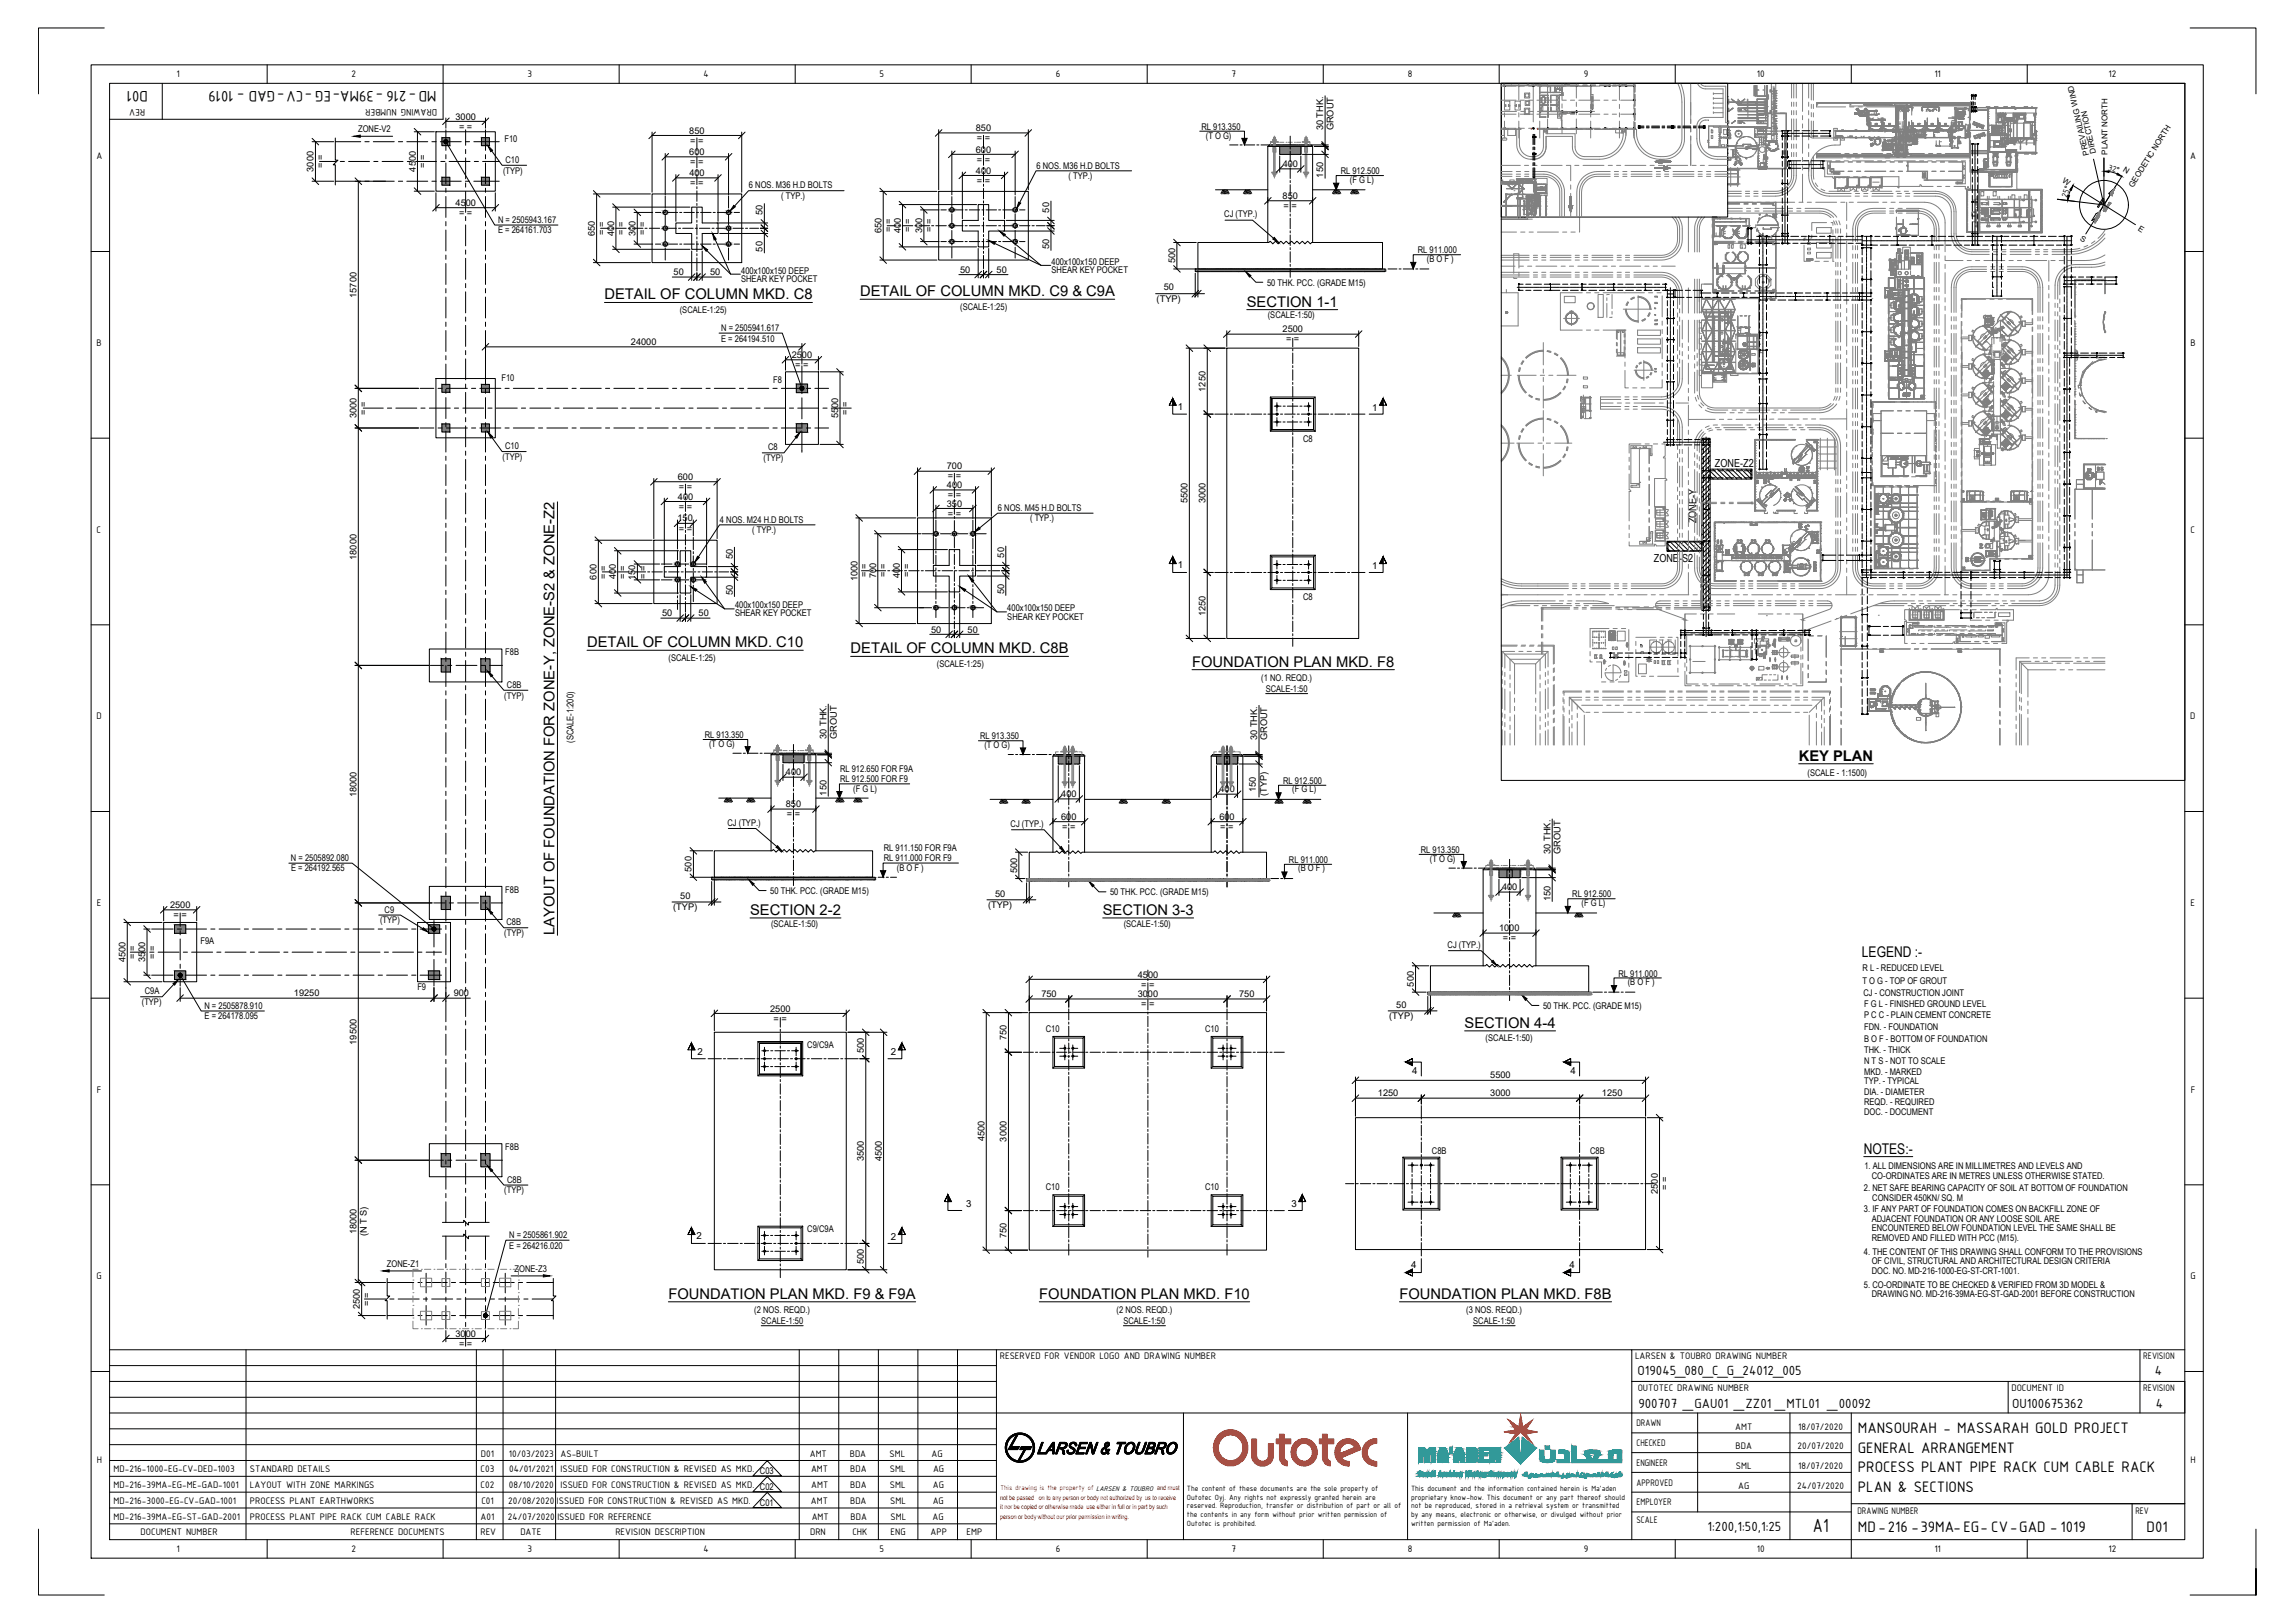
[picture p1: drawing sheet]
<svg xmlns="http://www.w3.org/2000/svg" width="841mm" height="594mm" viewBox="0 0 841 594" stroke-linecap="round" stroke-linejoin="round" font-family="sans-serif">
<defs><g id="words">
<text font-size="7.5" x="664.4" y="561.3">A1</text>
<g font-size="6">
<text x="54.2" y="33.4" transform="rotate(-180 54.2 33.4)">D01</text>
<text x="160" y="33.4" transform="rotate(-180 160 33.4)">MD-216 -39MA-EG -CV-GAD - 1019</text>
<text x="680.8" y="524.8">MANSOURAH - MASSARAH GOLD PROJECT</text>
<text x="680.8" y="532">GENERAL ARRANGEMENT</text>
<text x="680.8" y="539.3">PROCESS PLANT PIPE RACK CUM CABLE RACK</text>
<text x="680.8" y="546.5">PLAN &amp; SECTIONS</text>
<text x="680.8" y="561">MD-216 -39MA-EG- CV-GAD - 1019</text>
<text x="786.6" y="561">D01</text>
</g>
<g font-size="5.4">
<text x="221.5" y="109.6">DETAIL OF COLUMN MKD. C8</text>
<text x="315.2" y="108.5">DETAIL OF COLUMN MKD. C9 &amp; C9A</text>
<text x="456.9" y="112.3">SECTION 1-1</text>
<text x="215.1" y="237">DETAIL OF COLUMN MKD. C10</text>
<text x="311.7" y="239.3">DETAIL OF COLUMN MKD. C8B</text>
<text x="436.8" y="244.1">FOUNDATION PLAN MKD. F8</text>
<text x="659.2" y="278.6">KEY PLAN</text>
<text x="274.9" y="335.1">SECTION 2-2</text>
<text x="404.1" y="335.1">SECTION 3-3</text>
<text x="203.1" y="342.6" transform="rotate(-90 203.1 342.6)">LAYOUT OF FOUNDATION FOR ZONE-Y, ZONE-S2 &amp; ZONE-Z2</text>
<text x="682.3" y="350.6">LEGEND :-</text>
<text x="536.7" y="376.4">SECTION 4-4</text>
<text x="683" y="422.5">NOTES:-</text>
<text x="244.9" y="475.7">FOUNDATION PLAN MKD. F9 &amp; F9A</text>
<text x="380.9" y="475.7">FOUNDATION PLAN MKD. F10</text>
<text x="512.9" y="475.7">FOUNDATION PLAN MKD. F8B</text>
</g>
<g font-size="5.2">
<text x="600.1" y="503.5">O19045_080_C_G_24012_005</text>
<text x="789.7" y="503.5">4</text>
<text x="600.4" y="515.6">900707 _GAU01 _ZZ01 _MTL01 _00092</text>
<text x="737.3" y="515.6">OU100675362</text>
<text x="790" y="515.6">4</text>
<text x="625.8" y="560.6">1:200,1:50,1:25</text>
</g>
<g font-size="4">
<text x="628.5" y="170.9">ZONE-Z2</text>
<text x="621.7" y="191.6" transform="rotate(-90 621.7 191.6)">ZONE-Y</text>
<text x="606.1" y="205.8">ZONE-S2</text>
</g>
<g font-size="3.7">
<text x="64.7" y="28.2">1</text>
<text x="128.8" y="28.3">2</text>
<text x="193.3" y="28.2">3</text>
<text x="257.8" y="28.2">4</text>
<text x="322.3" y="28.2">5</text>
<text x="386.9" y="28.3">6</text>
<text x="451.3" y="28.2">7</text>
<text x="515.9" y="28.2">8</text>
<text x="580.4" y="28.2">9</text>
<text x="643.8" y="28.2">10</text>
<text x="708.9" y="28.2">11</text>
<text x="772.7" y="28.3">12</text>
<text x="53.2" y="40.1" transform="rotate(-180 53.2 40.1)">REV</text>
<text x="160.2" y="40.1" transform="rotate(-180 160.2 40.1)">DRAWING NUMBER</text>
<text x="35.3" y="58.4">A</text>
<text x="802.6" y="58.4">A</text>
<text x="35.4" y="126.7">B</text>
<text x="802.7" y="126.7">B</text>
<text x="35.4" y="195.1">C</text>
<text x="802.7" y="195.1">C</text>
<text x="35.4" y="263.5">D</text>
<text x="802.6" y="263.5">D</text>
<text x="35.5" y="331.9">E</text>
<text x="802.8" y="331.9">E</text>
<text x="35.5" y="400.2">F</text>
<text x="802.8" y="400.2">F</text>
<text x="35.4" y="468.6">G</text>
<text x="802.7" y="468.6">G</text>
<text x="366.4" y="497.8">RESERVED FOR VENDOR LOGO AND DRAWING NUMBER</text>
<text x="599.2" y="497.8">LARSEN &amp; TOUBRO DRAWING NUMBER</text>
<text x="785.4" y="497.8">REVISION</text>
<text x="600.1" y="509.3">OUTOTEC DRAWING NUMBER</text>
<text x="737.1" y="509.3">DOCUMENT ID</text>
<text x="785.4" y="509.3">REVISION</text>
<text x="599.7" y="522.4">DRAWN</text>
<text x="635.9" y="523.6">AMT</text>
<text x="658.9" y="523.6">18/07/2020</text>
<text x="176.3" y="533.5">D01</text>
<text x="186.5" y="533.5">10/03/2023</text>
<text x="205.4" y="533.5">AS-BUILT</text>
<text x="296.7" y="533.5">AMT</text>
<text x="311.4" y="533.5">BDA</text>
<text x="326" y="533.5">SML</text>
<text x="341.3" y="533.5">AG</text>
<text x="599.7" y="529.6">CHECKED</text>
<text x="636" y="530.8">BDA</text>
<text x="658.7" y="530.8">20/07/2020</text>
<text x="35.5" y="536">H</text>
<text x="41.6" y="539.3">MD-216-1000-EG-CV-DED-1003</text>
<text x="91.6" y="539.3">STANDARD DETAILS</text>
<text x="176.1" y="539.3">C03</text>
<text x="186.6" y="539.3">04/01/2021</text>
<text x="205.4" y="539.3">ISSUED FOR CONSTRUCTION &amp; REVISED AS MKD. C03</text>
<text x="297.2" y="539.2">AMT</text>
<text x="311.6" y="539.1">BDA</text>
<text x="326.1" y="539.2">SML</text>
<text x="341.9" y="539.3">AG</text>
<text x="599.7" y="536.9">ENGINEER</text>
<text x="636.1" y="538.1">SML</text>
<text x="658.9" y="538.1">18/07/2020</text>
<text x="802.7" y="536">H</text>
<text x="41.6" y="545.1">MD-216-39MA-EG-ME-GAD-1001</text>
<text x="91.6" y="545.1">LAYOUT WITH ZONE MARKINGS</text>
<text x="176.1" y="545.1">C02</text>
<text x="186.5" y="545.1">08/10/2020</text>
<text x="205.4" y="545.1">ISSUED FOR CONSTRUCTION &amp; REVISED AS MKD. C02</text>
<text x="297.3" y="545.1">AMT</text>
<text x="311.6" y="545.1">BDA</text>
<text x="326.1" y="545.1">SML</text>
<text x="341.8" y="545.1">AG</text>
<text x="599.7" y="544.1">APPROVED</text>
<text x="637" y="545.3">AG</text>
<text x="658.6" y="545.3">24/07/2020</text>
<text x="41.6" y="550.9">MD-216-3000-EG-CV-GAD-1001</text>
<text x="91.6" y="550.9">PROCESS PLANT EARTHWORKS</text>
<text x="176.4" y="550.9">C01</text>
<text x="186.3" y="550.9">20/08/2020</text>
<text x="204.1" y="550.9">ISSUED FOR CONSTRUCTION &amp; REVISED AS MKD.</text>
<text x="297.2" y="550.9">AMT</text>
<text x="311.5" y="550.9">BDA</text>
<text x="326.2" y="550.9">SML</text>
<text x="341.8" y="550.9">AG</text>
<text x="599.7" y="551.3">EMPLOYER</text>
<text x="41.6" y="556.7">MD-216-39MA-EG-ST-GAD-2001</text>
<text x="91.6" y="556.7">PROCESS PLANT PIPE RACK CUM CABLE RACK</text>
<text x="176.1" y="556.7">A01</text>
<text x="186.1" y="556.7">24/07/2020</text>
<text x="204.2" y="556.7">ISSUED FOR REFERENCE</text>
<text x="297.5" y="556.7">AMT</text>
<text x="311.7" y="556.7">BDA</text>
<text x="326.4" y="556.7">SML</text>
<text x="341.7" y="556.7">AG</text>
<text x="599.7" y="558">SCALE</text>
<text x="680.7" y="554.4">DRAWING NUMBER</text>
<text x="782.6" y="554.4">REV</text>
<text x="51.5" y="562.2">DOCUMENT NUMBER</text>
<text x="128.5" y="562.2">REFERENCE DOCUMENTS</text>
<text x="176.1" y="562.2">REV</text>
<text x="190.7" y="562.2">DATE</text>
<text x="225.5" y="562.2">REVISION DESCRIPTION</text>
<text x="296.9" y="562.2">DRN</text>
<text x="312.4" y="562.2">CHK</text>
<text x="326.3" y="562.2">ENG</text>
<text x="341" y="562.2">APP</text>
<text x="354.2" y="562.2">EMP</text>
<text x="64.7" y="568.4">1</text>
<text x="128.8" y="568.5">2</text>
<text x="193.3" y="568.4">3</text>
<text x="257.8" y="568.4">4</text>
<text x="322.3" y="568.4">5</text>
<text x="386.9" y="568.5">6</text>
<text x="451.3" y="568.4">7</text>
<text x="515.9" y="568.4">8</text>
<text x="580.4" y="568.5">9</text>
<text x="643.8" y="568.4">10</text>
<text x="708.9" y="568.4">11</text>
<text x="772.7" y="568.5">12</text>
</g>
<g font-size="3.5">
<text x="431.6" y="150.2">1</text>
<text x="502.9" y="150.5">1</text>
<text x="431.6" y="208.2">1</text>
<text x="502.9" y="208.5">1</text>
<text x="255.6" y="386.2">2</text>
<text x="326.4" y="386.4">2</text>
<text x="517.5" y="393.3">4</text>
<text x="575.5" y="393.3">4</text>
<text x="354" y="442.2">3</text>
<text x="473.2" y="442.2">3</text>
<text x="255.3" y="453.9">2</text>
<text x="326.5" y="454.3">2</text>
<text x="517.2" y="464.5">4</text>
<text x="575.1" y="464.5">4</text>
</g>
<g font-size="3.4">
<text x="166.9" y="43.8">3000</text>
<text x="168.2" y="47.5">= =</text>
<text x="440.3" y="47.5">RL 913.350</text>
<text x="484.9" y="47.8" transform="rotate(-90 484.9 47.8)">30 THK.</text>
<text x="488.6" y="47.8" transform="rotate(-90 488.6 47.8)">GROUT</text>
<text x="131.2" y="48.4">ZONE-V2</text>
<text x="184.9" y="51.9">F10</text>
<text x="252.6" y="49">850</text>
<text x="253" y="52.6">= =</text>
<text x="357.6" y="48">850</text>
<text x="358" y="51.7">= =</text>
<text x="441.9" y="50.8">(T O G)</text>
<text x="185.2" y="59.7">C10</text>
<text x="252.6" y="56.8">600</text>
<text x="357.6" y="55.9">600</text>
<text x="358" y="59.6">= =</text>
<text x="114.9" y="62.9" transform="rotate(-90 114.9 62.9)">3000</text>
<text x="118.6" y="61.6" transform="rotate(-90 118.6 61.6)">= =</text>
<text x="152.3" y="62.8" transform="rotate(-90 152.3 62.8)">4500</text>
<text x="156" y="61.6" transform="rotate(-90 156 61.6)">= =</text>
<text x="184.3" y="63.6">(TYP)</text>
<text x="252.6" y="64.5">400</text>
<text x="253" y="60.5">= =</text>
<text x="357.7" y="63.6">400</text>
<text x="379.8" y="61.7">6 NOS. M36 H.D BOLTS</text>
<text x="391.6" y="65.5">( TYP.)</text>
<text x="470.1" y="61.2">400</text>
<text x="484.9" y="65" transform="rotate(-90 484.9 65)">150</text>
<text x="491.3" y="63.8">RL 912.500</text>
<text x="253" y="68.2">= =</text>
<text x="274.5" y="69">6 NOS. M36 H.D BOLTS</text>
<text x="358" y="67.3">= =</text>
<text x="494.7" y="66.9">(F G L)</text>
<text x="166.9" y="75.4">4500</text>
<text x="286.2" y="72.8">( TYP.)</text>
<text x="384.5" y="77.9" transform="rotate(-90 384.5 77.9)">50</text>
<text x="470" y="72.9">850</text>
<text x="470.4" y="76.6">= =</text>
<text x="168.2" y="79.1">= =</text>
<text x="182.5" y="81.6">N = 2505943.167</text>
<text x="279.5" y="78.8" transform="rotate(-90 279.5 78.8)">50</text>
<text x="448.6" y="79.6">CJ (TYP.)</text>
<text x="182.5" y="85.5">E = 264161.703</text>
<text x="218" y="86.4" transform="rotate(-90 218 86.4)">650</text>
<text x="221.7" y="86" transform="rotate(-90 221.7 86)">= =</text>
<text x="225.1" y="86.4" transform="rotate(-90 225.1 86.4)">400</text>
<text x="228.8" y="86" transform="rotate(-90 228.8 86)">= =</text>
<text x="232.9" y="86.4" transform="rotate(-90 232.9 86.4)">300</text>
<text x="236.6" y="86" transform="rotate(-90 236.6 86)">= =</text>
<text x="323" y="85.5" transform="rotate(-90 323 85.5)">650</text>
<text x="326.7" y="85.1" transform="rotate(-90 326.7 85.1)">= =</text>
<text x="330.1" y="85.4" transform="rotate(-90 330.1 85.4)">400</text>
<text x="333.7" y="85.1" transform="rotate(-90 333.7 85.1)">= =</text>
<text x="337.9" y="85.5" transform="rotate(-90 337.9 85.5)">300</text>
<text x="341.6" y="85.1" transform="rotate(-90 341.6 85.1)">= =</text>
<text x="279.5" y="92.2" transform="rotate(-90 279.5 92.2)">50</text>
<text x="384.5" y="91.2" transform="rotate(-90 384.5 91.2)">50</text>
<text x="519.6" y="92.8">RL 911.000</text>
<text x="522.9" y="95.9">(B O F )</text>
<text x="246.8" y="100.8">50</text>
<text x="260.2" y="100.8">50</text>
<text x="271.6" y="100.2">400x100x150 DEEP</text>
<text x="351.9" y="99.9">50</text>
<text x="365.2" y="99.9">50</text>
<text x="385.3" y="96.9">400x100x150 DEEP</text>
<text x="385.3" y="100.1">SHEAR KEY POCKET</text>
<text x="430.6" y="96.5" transform="rotate(-90 430.6 96.5)">500</text>
<text x="271.6" y="103.3">SHEAR KEY POCKET</text>
<text x="426.5" y="106.4">50</text>
<text x="464.3" y="104.6">50 THK. PCC. (GRADE M15)</text>
<text x="130.7" y="109.1" transform="rotate(-90 130.7 109.1)">15700</text>
<text x="351.9" y="113.6">(SCALE-1:25)</text>
<text x="423.9" y="110.4">(TYP)</text>
<text x="249.1" y="114.7">(SCALE-1:25)</text>
<text x="464.6" y="116.6">(SCALE-1:50)</text>
<text x="264.3" y="125.1">E = 264194.510</text>
<text x="264.3" y="121.2">N = 2505941.617</text>
<text x="470" y="121.7">2500</text>
<text x="471.3" y="125.4">= =</text>
<text x="231.2" y="126.4">24000</text>
<text x="290.1" y="131.1">2500</text>
<text x="291.5" y="134.8">= =</text>
<text x="183.8" y="139.7">F10</text>
<text x="283.4" y="140.3">F8</text>
<text x="441.8" y="143.5" transform="rotate(-90 441.8 143.5)">1250</text>
<text x="130.7" y="153.2" transform="rotate(-90 130.7 153.2)">3000</text>
<text x="134.4" y="151.9" transform="rotate(-90 134.4 151.9)">= =</text>
<text x="307.2" y="153.2" transform="rotate(-90 307.2 153.2)">5500</text>
<text x="310.8" y="151.9" transform="rotate(-90 310.8 151.9)">= =</text>
<text x="477.5" y="161.8">C8</text>
<text x="185.1" y="164.5">C10</text>
<text x="281.5" y="165">C8</text>
<text x="184.2" y="168.5">(TYP)</text>
<text x="279.9" y="168.9">(TYP)</text>
<text x="346.9" y="172">700</text>
<text x="248.4" y="175.8">600</text>
<text x="248.7" y="179.5">= =</text>
<text x="347" y="178.8">400</text>
<text x="347.3" y="175.6">= =</text>
<text x="248.4" y="183">400</text>
<text x="346.9" y="185.6">350</text>
<text x="347.3" y="182.5">= =</text>
<text x="435.2" y="184.4" transform="rotate(-90 435.2 184.4)">5500</text>
<text x="441.8" y="184.4" transform="rotate(-90 441.8 184.4)">3000</text>
<text x="248.3" y="190.9">150</text>
<text x="248.7" y="186.7">= =</text>
<text x="263.8" y="191.4">4 NOS. M24 H.D BOLTS</text>
<text x="347.3" y="189.2">= =</text>
<text x="365.7" y="187.1">6 NOS. M45 H.D BOLTS</text>
<text x="377.5" y="190.9">( TYP.)</text>
<text x="248.7" y="194.9">= =</text>
<text x="275.6" y="195.2">( TYP.)</text>
<text x="130.7" y="205" transform="rotate(-90 130.7 205)">18000</text>
<text x="268.5" y="204.6" transform="rotate(-90 268.5 204.6)">50</text>
<text x="367.9" y="204.2" transform="rotate(-90 367.9 204.2)">50</text>
<text x="218.6" y="212.3" transform="rotate(-90 218.6 212.3)">600</text>
<text x="222.3" y="211.9" transform="rotate(-90 222.3 211.9)">= =</text>
<text x="225.7" y="212.2" transform="rotate(-90 225.7 212.2)">400</text>
<text x="229.4" y="211.9" transform="rotate(-90 229.4 211.9)">= =</text>
<text x="232.8" y="212.4" transform="rotate(-90 232.8 212.4)">150</text>
<text x="236.8" y="211.9" transform="rotate(-90 236.8 211.9)">= =</text>
<text x="314.2" y="212.9" transform="rotate(-90 314.2 212.9)">1000</text>
<text x="317.8" y="211.5" transform="rotate(-90 317.8 211.5)">= =</text>
<text x="321" y="211.8" transform="rotate(-90 321 211.8)">700</text>
<text x="324.7" y="211.5" transform="rotate(-90 324.7 211.5)">= =</text>
<text x="329.7" y="211.8" transform="rotate(-90 329.7 211.8)">400</text>
<text x="333.4" y="211.5" transform="rotate(-90 333.4 211.5)">= =</text>
<text x="268.5" y="218" transform="rotate(-90 268.5 218)">50</text>
<text x="367.9" y="217.6" transform="rotate(-90 367.9 217.6)">50</text>
<text x="477.5" y="219.8">C8</text>
<text x="242.6" y="225.8">50</text>
<text x="256" y="225.8">50</text>
<text x="269.4" y="222.7">400x100x150 DEEP</text>
<text x="269.4" y="225.8">SHEAR KEY POCKET</text>
<text x="369.1" y="223.8">400x100x150 DEEP</text>
<text x="369.1" y="226.9">SHEAR KEY POCKET</text>
<text x="441.8" y="225.6" transform="rotate(-90 441.8 225.6)">1250</text>
<text x="341.2" y="231.7">50</text>
<text x="354.6" y="231.7">50</text>
<text x="185.2" y="239.9">F8B</text>
<text x="245" y="242.1">(SCALE-1:25)</text>
<text x="343.3" y="244.4">(SCALE-1:25)</text>
<text x="185.8" y="252">C8B</text>
<text x="462.2" y="249.3">(1 NO. REQD.)</text>
<text x="184.8" y="255.9">(TYP)</text>
<text x="463.8" y="253.3">SCALE-1:50</text>
<text x="210.2" y="272.1" transform="rotate(-90 210.2 272.1)">(SCALE-1:200)</text>
<text x="258.3" y="270.3">RL 913.350</text>
<text x="259.9" y="273.6">(T O G)</text>
<text x="302.9" y="270.6" transform="rotate(-90 302.9 270.6)">30 THK.</text>
<text x="306.6" y="270.6" transform="rotate(-90 306.6 270.6)">GROUT</text>
<text x="359.1" y="270.8">RL 913.350</text>
<text x="360.8" y="274">(T O G)</text>
<text x="460.7" y="271.1" transform="rotate(-90 460.7 271.1)">30 THK.</text>
<text x="464.4" y="271.1" transform="rotate(-90 464.4 271.1)">GROUT</text>
<text x="288" y="284">400</text>
<text x="307.8" y="286.3">RL 912.500 FOR F9</text>
<text x="307.8" y="282.8">RL 912.650 FOR F9A</text>
<text x="470.2" y="287.1">RL 912.500</text>
<text x="662.4" y="284.3">(SCALE - 1:1500)</text>
<text x="130.7" y="292" transform="rotate(-90 130.7 292)">18000</text>
<text x="302.9" y="291.4" transform="rotate(-90 302.9 291.4)">150</text>
<text x="312.7" y="290.1">(F G L)</text>
<text x="388.9" y="292">400</text>
<text x="446.9" y="290.2">400</text>
<text x="460.2" y="290" transform="rotate(-90 460.2 290)">150</text>
<text x="464.3" y="291.5" transform="rotate(-90 464.3 291.5)">(TYP)</text>
<text x="473.6" y="290.2">(F G L)</text>
<text x="288" y="295.7">850</text>
<text x="288.3" y="299.4">= =</text>
<text x="266.6" y="302.4">CJ (TYP.)</text>
<text x="370.4" y="302.9">CJ (TYP.)</text>
<text x="388.9" y="300.3">600</text>
<text x="389.2" y="304">= =</text>
<text x="446.9" y="300.3">600</text>
<text x="447.2" y="304">= =</text>
<text x="323.9" y="311.8">RL 911.150 FOR F9A</text>
<text x="106.6" y="315.4">N = 2505892.080</text>
<text x="323.9" y="315.3">RL 911.000 FOR F9</text>
<text x="472.3" y="316.1">RL 911.000</text>
<text x="520.6" y="312.4">RL 913.350</text>
<text x="524" y="315.6">(T O G)</text>
<text x="568.1" y="312.7" transform="rotate(-90 568.1 312.7)">30 THK.</text>
<text x="571.9" y="312.7" transform="rotate(-90 571.9 312.7)">GROUT</text>
<text x="106.7" y="319.2">E = 264192.565</text>
<text x="253.4" y="319.3" transform="rotate(-90 253.4 319.3)">500</text>
<text x="328.7" y="319.1">(B O F )</text>
<text x="372.7" y="319.7" transform="rotate(-90 372.7 319.7)">500</text>
<text x="475.7" y="319.2">(B O F )</text>
<text x="185.2" y="326.9">F8B</text>
<text x="249.3" y="329.2">50</text>
<text x="282.3" y="327.4">50 THK. PCC. (GRADE M15)</text>
<text x="364.6" y="328.4">50</text>
<text x="406.8" y="327.9">50 THK. PCC. (GRADE M15)</text>
<text x="550.4" y="326.1">400</text>
<text x="568.2" y="329.9" transform="rotate(-90 568.2 329.9)">150</text>
<text x="576.2" y="328.7">RL 912.500</text>
<text x="62.3" y="332.6">2500</text>
<text x="141" y="334.3">C9</text>
<text x="246.7" y="333.2">(TYP)</text>
<text x="362.1" y="332.4">(TYP)</text>
<text x="579.6" y="331.8">(F G L)</text>
<text x="63.6" y="336.3">= =</text>
<text x="139.3" y="338.2">(TYP)</text>
<text x="185.6" y="339">C8B</text>
<text x="282.6" y="339.4">(SCALE-1:50)</text>
<text x="411.8" y="339.4">(SCALE-1:50)</text>
<text x="549.3" y="341.1">1000</text>
<text x="73.5" y="345.9">F9A</text>
<text x="184.8" y="342.9">(TYP)</text>
<text x="530.5" y="347.2">CJ (TYP.)</text>
<text x="550.7" y="344.8">= =</text>
<text x="46" y="352.4" transform="rotate(-90 46 352.4)">4500</text>
<text x="49.6" y="351.2" transform="rotate(-90 49.6 351.2)">= =</text>
<text x="53.2" y="352.5" transform="rotate(-90 53.2 352.5)">3500</text>
<text x="56.9" y="351.2" transform="rotate(-90 56.9 351.2)">= =</text>
<text x="417" y="358.1">4500</text>
<text x="593.1" y="357.7">RL 911.000</text>
<text x="682.5" y="355.8">R L - REDUCED LEVEL</text>
<text x="53" y="364.2">C9A</text>
<text x="107.7" y="365">19250</text>
<text x="152.9" y="362.8">F9</text>
<text x="166.3" y="365">900</text>
<text x="381.6" y="365.3">750</text>
<text x="416.9" y="365.3">3000</text>
<text x="418.2" y="361.7">= =</text>
<text x="454.1" y="365.3">750</text>
<text x="518.1" y="361.4" transform="rotate(-90 518.1 361.4)">500</text>
<text x="596.5" y="360.8">(B O F )</text>
<text x="682.5" y="360.3">T O G - TOP OF GROUT</text>
<text x="682.9" y="364.7">CJ - CONSTRUCTION JOINT</text>
<text x="52" y="368.2">(TYP)</text>
<text x="74.9" y="369.5">N = 2505878.910</text>
<text x="282.2" y="370.5">2500</text>
<text x="418.2" y="368.9">= =</text>
<text x="511.7" y="369.1">50</text>
<text x="565.5" y="369.5">50 THK. PCC. (GRADE M15)</text>
<text x="683.1" y="368.8">F G L - FINISHED GROUND LEVEL</text>
<text x="75" y="373.3">E = 264178.095</text>
<text x="283.5" y="374.2">= =</text>
<text x="383.3" y="377.9">C10</text>
<text x="441.6" y="377.9">C10</text>
<text x="509.1" y="373.1">(TYP)</text>
<text x="683.1" y="372.8">P C C - PLAIN CEMENT CONCRETE</text>
<text x="683.1" y="377.2">FDN. - FOUNDATION</text>
<text x="130.7" y="382.6" transform="rotate(-90 130.7 382.6)">19500</text>
<text x="295.9" y="383.8">C9/C9A</text>
<text x="368.9" y="381" transform="rotate(-90 368.9 381)">750</text>
<text x="544.4" y="381.4">(SCALE-1:50)</text>
<text x="683.1" y="381.8">B O F - BOTTOM OF FOUNDATION</text>
<text x="316.6" y="385.7" transform="rotate(-90 316.6 385.7)">500</text>
<text x="683.1" y="385.8">THK. - THICK</text>
<text x="683.1" y="389.6">N T S - NOT TO SCALE</text>
<text x="546.1" y="395">5500</text>
<text x="683.1" y="393.6">MKD. - MARKED</text>
<text x="504.9" y="401.6">1250</text>
<text x="546.1" y="401.6">3000</text>
<text x="587.1" y="401.6">1250</text>
<text x="683.1" y="397.2">TYP. - TYPICAL</text>
<text x="683.1" y="401.1">DIA. - DIAMETER</text>
<text x="683.1" y="404.7">REQD. - REQUIRED</text>
<text x="683.1" y="408.4">DOC. - DOCUMENT</text>
<text x="360.8" y="418.1" transform="rotate(-90 360.8 418.1)">4500</text>
<text x="368.9" y="418.1" transform="rotate(-90 368.9 418.1)">3000</text>
<text x="185.2" y="421.1">F8B</text>
<text x="316.6" y="425.3" transform="rotate(-90 316.6 425.3)">3500</text>
<text x="323.2" y="425.3" transform="rotate(-90 323.2 425.3)">4500</text>
<text x="524.7" y="422.7">C8B</text>
<text x="582.7" y="422.7">C8B</text>
<text x="683.2" y="428.3">1. ALL DIMENSIONS ARE IN MILLIMETRES AND LEVELS AND</text>
<text x="686" y="431.9">CO-ORDINATES ARE IN METRES UNLESS OTHERWISE STATED.</text>
<text x="184.8" y="437.1">(TYP)</text>
<text x="185.8" y="433.2">C8B</text>
<text x="383.3" y="435.7">C10</text>
<text x="441.6" y="435.7">C10</text>
<text x="607.5" y="437.3" transform="rotate(-90 607.5 437.3)">2500</text>
<text x="611.2" y="435.9" transform="rotate(-90 611.2 435.9)">= =</text>
<text x="683.1" y="436.4">2. NET SAFE BEARING CAPACITY OF SOIL AT BOTTOM OF FOUNDATION</text>
<text x="683.1" y="444">3. IF ANY PART OF FOUNDATION COMES ON BACKFILL ZONE OF</text>
<text x="686.1" y="439.9">CONSIDER 450KN/ SQ. M</text>
<text x="685.9" y="447.5">ADJACENT FOUNDATION OR ANY LOOSE SOIL ARE</text>
<text x="130.7" y="452.1" transform="rotate(-90 130.7 452.1)">18000</text>
<text x="134.4" y="452.8" transform="rotate(-90 134.4 452.8)">(N T S)</text>
<text x="186.6" y="453.5">N = 2505861.902</text>
<text x="295.9" y="451.4">C9/C9A</text>
<text x="368.9" y="453.4" transform="rotate(-90 368.9 453.4)">750</text>
<text x="685.9" y="454.6">REMOVED AND FILLED WITH PCC (M15).</text>
<text x="685.9" y="451">ENCOUNTERED BELOW FOUNDATION LEVEL THE SAME SHALL BE</text>
<text x="186.6" y="457.3">E = 264216.020</text>
<text x="683.1" y="459.5">4. THE CONTENT OF THIS DRAWING SHALL CONFORM TO THE PROVISIONS</text>
<text x="141.8" y="464">ZONE-Z1</text>
<text x="188.6" y="465.8">ZONE-Z3</text>
<text x="316.6" y="463" transform="rotate(-90 316.6 463)">500</text>
<text x="685.9" y="466.5">DOC. NO. MD-216-1000-EG-ST-CRT-1001.</text>
<text x="685.9" y="463">OF CIVIL, STRUCTURAL AND ARCHITECTURAL DESIGN CRITERIA</text>
<text x="683.1" y="471.7">5. CO-ORDINATE TO BE CHECKED &amp; VERIFIED FROM 3D MODEL &amp;</text>
<text x="131.9" y="479.5" transform="rotate(-90 131.9 479.5)">2500</text>
<text x="135.5" y="478.2" transform="rotate(-90 135.5 478.2)">= =</text>
<text x="685.9" y="475.1">DRAWING NO. MD-216-39MA-EG-ST-GAD-2001 BEFORE CONSTRUCTION</text>
<text x="276.4" y="480.9">(2 NOS. REQD.)</text>
<text x="279" y="484.8">SCALE-1:50</text>
<text x="409.2" y="480.9">(2 NOS. REQD.)</text>
<text x="411.7" y="484.8">SCALE-1:50</text>
<text x="537.3" y="480.9">(3 NOS. REQD.)</text>
<text x="539.9" y="484.8">SCALE-1:50</text>
<text x="166.9" y="489.6">3000</text>
<text x="168.2" y="493.2">= =</text>
<text x="278.5" y="551.6">C01</text>
</g>
<g font-size="3.2">
<text x="772.5" y="62.3" transform="rotate(16 772.5 62.3)">32°</text>
<text x="757.4" y="72.4" transform="rotate(-70 757.4 72.4)">25°</text>
</g>
<g font-size="3">
<text x="435" y="546.1">The content of these documents are the sole property of</text>
<text x="435" y="549.3">Outotec Oyj. Any rights not expressly granted herein are</text>
<text x="517.1" y="546.1">This document and the information contained herein is Ma'aden</text>
<text x="517.1" y="549.3">proprietary know-how. This document or any part thereof should</text>
<text x="435" y="552.5">reserved. Reproduction, transfer or distribution of part or all of</text>
<text x="435" y="555.7">the contents in any form without prior written permission of</text>
<text x="517.1" y="552.5">not be reproduced, stored in a retrieval system or transmitted</text>
<text x="517.1" y="555.7">by any means, electronic or otherwise, or divulged without prior</text>
<text x="435" y="558.9">Outotec is prohibited.</text>
<text x="517.1" y="558.9">written permission of Ma'aden.</text>
</g>
<g font-size="2.9">
<text x="765.5" y="56.6" transform="rotate(-103 765.5 56.6)">PREVAILING WIND</text>
<text x="768.2" y="56" transform="rotate(-103 768.2 56)">DIRECTION</text>
<text x="772.3" y="56.6" transform="rotate(-90 772.3 56.6)">PLANT NORTH</text>
<text x="777.8" y="62.5" transform="rotate(32 777.8 62.5)">N</text>
<text x="755.6" y="66.8" transform="rotate(32 755.6 66.8)">W</text>
<text x="781.7" y="68.8" transform="rotate(-58 781.7 68.8)">GEODETIC NORTH</text>
<text x="762" y="87.8" transform="rotate(32 762 87.8)">S</text>
<text x="783.3" y="84.1" transform="rotate(33 783.3 84.1)">E</text>
</g>
<text font-size="2.7" fill="#f00" x="366.6" y="545.8">This drawing is the property of LARSEN &amp; TOUBRO and must</text>
<g font-size="2.4" fill="#f00">
<text x="366.5" y="549.3">not be passed on to any person or body not authorized by us to receive</text>
<text x="366.5" y="552.8">it nor be copied or otherwise made use either in full or in part by such</text>
<text x="366.5" y="556.3">person or body without our prior permission in writing.</text>
</g>
<text font-size=".7" fill="#808080" x="551" y="51.2">11</text>
<g font-size=".6" fill="#808080">
<text x="577.2" y="41.5">UP</text>
<text x="583.8" y="40.9" transform="rotate(-90 583.8 40.9)">UP</text>
</g>
</g></defs>
<!-- layer: 0 -->
<g fill="#000" stroke="#000" stroke-width=".37">
<path d="M455.1 50.7h1.9l-1 2.4zM488.7 67.1h1.9l-.9 2.4zM517 96.1h1.9l-1 2.4zM429.8 145.9l1.2 2.5h-1.2zM506.8 145.9v2.5h-1.2zM429.8 203.9l1.2 2.5h-1.2zM506.8 203.9v2.5h-1.2zM273 273.5h1.9l-.9 2.4zM373.9 273.9h2l-1 2.5zM306.6 289.9h2l-1 2.4zM467.6 290.4h1.9l-1 2.4zM322.7 318.9h1.9l-1 2.4z"/>
<path d="M469.7 319.4h2l-1 2.4zM535.5 315.6h1.9l-1 2.4zM573.6 332h1.9l-1 2.4zM590.5 361h1.9l-.9 2.4zM253.4 382l1.3 2.5h-1.3zM330.5 382v2.5h-1.3zM515.1 389h2.5v1.3zM573.1 389h2.5v1.3zM347.4 437.6l1.2 2.5h-1.2zM477.2 437.6v2.5h-1.3zM253.4 449.6l1.3 2.6h-1.3zM330.5 449.6v2.6h-1.3z"/>
<path d="M515.1 466.1l2.5-1.3v1.3zM573.1 466.1l2.5-1.3v1.3z"/>
<path d="M162.8 52.2l.3 .3 .3-.6zM163.4 51.9v.7l-.3-.1zM163.4 51.9v.7l.4-.1z"/>
<path d="M162.8 51.5l.6 .4-.4-.6zM162.8 51.5l.6 .4h-.7zM162.7 51.9l.1 .3 .6-.3z"/>
<path d="M163.4 51.9l.4 .6 .2-.3zM163.4 51.9h.7l-.1 .3zM163.4 51.9h.7l-.1-.4z"/>
<path d="M163.8 51.3l-.4 .6 .6-.4zM163.4 51.1l.4 .2-.4 .6zM163 51.3l.4 .6v-.8z"/>
<path d="M293.2 142.5l.2 .3 .5-.6zM293.9 142.2l-.2 .8-.3-.2zM293.9 142.2l-.2 .8 .4-.1z"/>
<path d="M293.3 141.8l.6 .4-.2-.6zM293.3 141.8l.6 .4-.8-.1zM293.1 142.1l.1 .4 .7-.3z"/>
<path d="M293.9 142.2l.2 .7 .3-.2zM293.9 142.2l.7 .2-.2 .3zM293.9 142.2l.7 .2-.1-.4z"/>
<path d="M294.3 141.7l-.4 .5 .6-.2zM294 141.5l.3 .2-.4 .5zM293.7 141.6l.2 .6 .1-.7z"/>
<path d="M158.5 339.8l-.2 .3 .7 .2zM158.3 340.1l.7 .2-.6 .2zM158.4 340.5l.2 .3 .4-.5z"/>
<path d="M159.2 339.6l-.2 .7 .5-.6zM158.8 339.6h.4l-.2 .7zM158.5 339.8l.5 .5-.2-.7z"/>
<path d="M65.4 357.5l.3 .3 .3-.6zM66 357.2l.1 .7-.4-.1zM66 357.2l.1 .7 .3-.1z"/>
<path d="M65.7 356.6l-.3 .2 .6 .4zM65.4 356.8l.6 .4h-.7zM65.3 357.2l.1 .3 .6-.3z"/>
<path d="M66 357.2l.4 .6 .3-.3zM66 357.2h.8l-.1 .3zM66 357.2h.8l-.1-.4z"/>
<path d="M66.4 356.6l-.4 .6 .7-.4zM66 356.4l.4 .2-.4 .6zM65.7 356.6l.3 .6v-.8z"/>
<path d="M159 340.3l-.4 .5 .3 .2zM159 340.3l.3 .7h-.4zM159 340.3l.3 .7 .3-.3z"/>
<path d="M159 340.3l.6 .4 .2-.3zM159 340.3l.7-.3 .1 .4zM159.5 339.7l-.5 .6 .7-.3z"/>
<path d="M177.2 481.6v.4l.7-.2zM177.2 482l.7-.2-.5 .5zM177.4 482.3l.3 .2 .2-.7z"/>
<path d="M177.9 481.8l-.2 .7h.4zM177.9 481.8l.5 .5-.3 .2zM177.9 481.8l.5 .5 .2-.3z"/>
<path d="M177.7 481.1l.2 .7 .2-.7zM177.4 481.3l.3-.2 .2 .7zM177.4 481.3l-.2 .3 .7 .2z"/>
<path d="M177.9 481.8l.7 .2v-.4zM177.9 481.8l.5-.5 .2 .3zM178.1 481.1l-.2 .7 .5-.5z"/>
</g>
<!-- layer: CI-NEWLINES -->
<g fill="none" stroke="#000" stroke-width=".37">
<path d="M159.8 48.3h21.7v21.7h-21.7zM162 50.4h2.8v2.9h-2.8zM176.4 50.4h3v2.9h-3zM464.6 53.6h16.4v35.2h25.6v9.7h-67.6v-9.7h25.6zM469 53.6v3h7.7v-2.9M162 64.9h2.8v2.9h-2.8zM176.4 64.9h3v2.9h-3zM239 71h32.8v25.2h-32.8zM253.5 75.9h3.8v5.8h5.8v3.8h-5.8v5.8h-3.8v-5.8h-5.8v-3.8h5.8zM344 70.1h32.8v25.2h-32.8zM358.5 74.9h3.8v5.8h5.8v3.9h-5.8v5.8h-3.8v-5.8h-5.8v-3.9h5.8zM445.4 69.5h19.2"/>
<path d="M481 69.5h19.2M438 98.5h69.6v1h-69.6zM159.8 138.6h21.7v21.8h-21.7zM287.9 136.2h12v26.6h-12zM449.6 127.5h48.3v106.3h-48.3zM162 140.8h2.8v2.9h-2.8zM162 155.3h2.8v2.9h-2.8zM176.4 140.8h3v2.9h-3zM176.4 155.3h3v2.9h-3zM291.8 155.2h4.1v3.1h-4.1zM291.8 140.7h4.1v3.1h-4.1zM465.5 145.4h16.5v12.5h-16.5z"/>
<path d="M465.5 145.4l.6 .6M466.1 146v11.4h15.3h-15.3v-11.4h15.3v11.4v-11.4zM466.1 157.4l-.6 .5M481.4 157.4l.6 .5M482 145.4l-.6 .6M239.6 197.9h23.2v23.2h-23.2zM336.2 189.7h27.1v38.7h-27.1zM249.2 201.7h3.9v5.8h5.8v3.9h-5.8v5.8h-3.9v-5.8h-5.8v-3.9h5.8zM342 207.1h5.8v-5.8h3.9v5.8h5.8v3.9h-5.8v5.8h-3.9v-5.8h-5.8zM465.5 203.4h16.5v12.5h-16.5zM465.5 203.4l.6 .6M466.1 204h15.3v11.3h-15.3z"/>
<path d="M466.1 215.3l-.6 .6M481.4 215.3l.6 .6M482 203.4l-.6 .6M157.3 237.7h26.6v12.1h-26.6zM161.7 241.3h3.4v4.8h-3.4zM176.2 241.3h3.4v4.8h-3.4zM282.6 276.4h16.4v35.2h20.8v9.7h-58v-9.7h20.8zM286.9 276.4v3h7.7v-2.9M385.9 276.9h11.6v35.2h46.4v-35.2h11.6v35.2h8.6v9.7h-86.9v-9.7h8.7zM387.8 276.9v2.9h7.7v-2.9M390.7 276.9h1.9v2.9h-1.9zM445.8 276.9v2.9h7.7v-2.9"/>
<path d="M448.7 276.9h1.9v2.9h-1.9zM263.4 292.3h19.2M299 292.3h19.2M362.8 292.8h23.1M397.5 292.8h46.4M455.5 292.8h28.5M543.5 318.6h19.3v35.1h19.4v9.7h-58v-9.7h19.3zM549.3 318.6v2.8h7.8v-2.8M552.2 318.6h2v2.8h-2zM60 337.9h12.1v21.7h-12.1zM64 338.7h4.1v3.1h-4.1zM153 337.9h12.1v21.7h-12.1z"/>
<path d="M157 338.7h4.1v3.1h-4.1zM157.3 324.7h26.6v12.1h-26.6zM161.7 328.3h3.4v4.8h-3.4zM176.2 328.3h3.4v4.8h-3.4zM260.8 321.3h59.9v.9h-59.9zM376.2 321.8h88.9v.9h-88.9zM525.5 334.4h18M562.8 334.4h22.3M64 355.6h4.1v3.2h-4.1zM157 355.6h4.1v3.2h-4.1zM261.8 378.1h48.3v87h-48.3zM377.2 370.9h86.9v87h-86.9z"/>
<path d="M385.9 379.6h11.6v11.6h-11.6zM385.9 379.6l.5 .6M397.5 379.6l-.6 .6M443.9 379.6h11.6v11.6h-11.6zM443.9 379.6l.5 .6M455.5 379.6l-.6 .6M523.2 363.4h59.9v1h-59.9zM277.7 381.5h16.5v12.5h-16.5zM277.7 381.5l.6 .6M278.3 382.1v11.3h15.3h-15.3v-11.3h15.3v11.3v-11.3zM278.3 393.4l-.6 .6M293.6 393.4l.6 .6"/>
<path d="M294.2 381.5l-.6 .6M386.4 380.2h10.5v10.4h-10.5zM386.4 390.6l-.5 .6M396.9 390.6l.6 .6M444.4 380.2h10.5v10.4h-10.5zM444.4 390.6l-.5 .6M454.9 390.6l.6 .6M157.3 418.9h26.6v12.1h-26.6zM496.7 409.4h106.3v48.3h-106.3zM161.7 422.5h3.4v4.9h-3.4zM176.2 422.5h3.4v4.9h-3.4zM385.9 437.6h11.6v11.6h-11.6z"/>
<path d="M385.9 437.6l.5 .6M386.4 438.2h10.5v10.4h-10.5zM397.5 437.6l-.6 .6M443.9 437.6h11.6v11.6h-11.6zM443.9 437.6l.5 .6M444.4 438.2h10.5v10.4h-10.5zM455.5 437.6l-.6 .6M514.1 423.8h13.5v19.4h-13.5zM514.1 423.8l.6 .6M514.7 424.4h12.3v18.2h-12.3zM527.6 423.8l-.6 .6M572.1 423.8h13.5v19.4h-13.5z"/>
<path d="M572.1 423.8l.6 .6M572.7 424.4h12.3v18.2h-12.3zM585.6 423.8l-.6 .6M277.7 449.1h16.5v12.6h-16.5zM277.7 449.1l.6 .6M278.3 449.7h15.3v11.4h-15.3zM294.2 449.1l-.6 .6M386.4 448.6l-.5 .6M396.9 448.6l.6 .6M444.4 448.6l-.5 .6M454.9 448.6l.6 .6M514.7 442.6l-.6 .6"/>
<path d="M527 442.6l.6 .6M572.7 442.6l-.6 .6M585 442.6l.6 .6M278.3 461.1l-.6 .6M293.6 461.1l.6 .6"/>
<circle cx="243.8" cy="77.8" r=".78"/>
<circle cx="267" cy="77.8" r=".78"/>
<circle cx="348.8" cy="76.9" r=".78"/>
<circle cx="372" cy="76.9" r=".78"/>
<circle cx="243.8" cy="83.6" r=".78"/>
<circle cx="243.8" cy="89.4" r=".78"/>
<circle cx="267" cy="83.6" r=".78"/>
<circle cx="267" cy="89.4" r=".78"/>
<circle cx="348.8" cy="82.7" r=".78"/>
<circle cx="348.8" cy="88.5" r=".78"/>
<circle cx="372" cy="82.7" r=".78"/>
<circle cx="372" cy="88.5" r=".78"/>
<circle cx="468" cy="154.5" r=".36"/>
<circle cx="468" cy="151.7" r=".36"/>
<circle cx="468" cy="148.7" r=".36"/>
<circle cx="479.6" cy="154.5" r=".36"/>
<circle cx="479.6" cy="151.7" r=".36"/>
<circle cx="479.6" cy="148.7" r=".36"/>
<circle cx="343" cy="195.5" r=".78"/>
<circle cx="349.8" cy="195.5" r=".78"/>
<circle cx="356.5" cy="195.5" r=".78"/>
<circle cx="248.3" cy="212.4" r=".78"/>
<circle cx="248.3" cy="206.6" r=".78"/>
<circle cx="254.1" cy="212.4" r=".78"/>
<circle cx="254.1" cy="206.6" r=".78"/>
<circle cx="468" cy="206.7" r=".36"/>
<circle cx="468" cy="209.7" r=".36"/>
<circle cx="468" cy="212.5" r=".36"/>
<circle cx="479.6" cy="206.7" r=".36"/>
<circle cx="479.6" cy="212.5" r=".36"/>
<circle cx="479.6" cy="209.7" r=".36"/>
<circle cx="343" cy="222.6" r=".78"/>
<circle cx="349.8" cy="222.6" r=".78"/>
<circle cx="356.5" cy="222.6" r=".78"/>
<circle cx="280.2" cy="387.8" r=".36"/>
<circle cx="280.2" cy="384.8" r=".36"/>
<circle cx="280.2" cy="390.6" r=".36"/>
<circle cx="291.8" cy="387.8" r=".36"/>
<circle cx="291.8" cy="390.6" r=".36"/>
<circle cx="291.8" cy="384.8" r=".36"/>
<circle cx="390.2" cy="386.8" r=".36"/>
<circle cx="390.2" cy="383.9" r=".36"/>
<circle cx="393.2" cy="383.9" r=".36"/>
<circle cx="393.2" cy="386.8" r=".36"/>
<circle cx="448.2" cy="383.9" r=".36"/>
<circle cx="448.2" cy="386.8" r=".36"/>
<circle cx="451.1" cy="383.9" r=".36"/>
<circle cx="451.1" cy="386.8" r=".36"/>
<circle cx="517.5" cy="426.7" r=".36"/>
<circle cx="520.9" cy="426.7" r=".36"/>
<circle cx="524.3" cy="426.7" r=".36"/>
<circle cx="575.5" cy="426.7" r=".36"/>
<circle cx="578.9" cy="426.7" r=".36"/>
<circle cx="582.3" cy="426.7" r=".36"/>
<circle cx="280.2" cy="455.4" r=".36"/>
<circle cx="280.2" cy="452.5" r=".36"/>
<circle cx="280.2" cy="458.3" r=".36"/>
<circle cx="291.8" cy="458.3" r=".36"/>
<circle cx="291.8" cy="455.4" r=".36"/>
<circle cx="291.8" cy="452.5" r=".36"/>
<circle cx="390.2" cy="441.9" r=".36"/>
<circle cx="390.2" cy="444.8" r=".36"/>
<circle cx="393.2" cy="441.9" r=".36"/>
<circle cx="393.2" cy="444.8" r=".36"/>
<circle cx="448.2" cy="441.9" r=".36"/>
<circle cx="448.2" cy="444.8" r=".36"/>
<circle cx="451.1" cy="441.9" r=".36"/>
<circle cx="451.1" cy="444.8" r=".36"/>
<circle cx="517.5" cy="440.3" r=".36"/>
<circle cx="520.9" cy="440.3" r=".36"/>
<circle cx="524.3" cy="440.3" r=".36"/>
<circle cx="575.5" cy="440.3" r=".36"/>
<circle cx="578.9" cy="440.3" r=".36"/>
<circle cx="582.3" cy="440.3" r=".36"/>
</g>
<!-- layer: CI-CEN -->
<g fill="none" stroke="#000" stroke-width=".37">
<path d="M117.1 59.1h6M122.9 51.9h9.3M124.7 59.1h1.5M127.7 59.1h7.7M133.7 51.9h1.6M136.8 51.9h7.7M137 59.1h1.5M140 59.1h7.7M146 51.9h1.6M149.1 51.9h7.6M149.3 59.1h1.5M152.3 59.1h7.7"/>
<path d="M158.3 51.9h1.5M161.4 51.9h7.6M161.5 59.1h1.6M163.4 47.5v7.6M163.4 56.6v1.6M163.4 59.7v7.7M164.6 59.1h7.6M170.5 51.9h1.6M170.6 47.5v5.7M170.6 54.7v1.6M170.6 57.8v7.7M173.6 51.9h9.4"/>
<path d="M173.8 59.1h1.5M176.9 59.1h6.1M177.9 47.5v7.6M177.9 56.6v1.6M177.9 59.7v7.7M255.4 50.5v4.8M255.4 56.1v.8M255.4 57.6v3.9M360.4 49.6v4.8M360.4 55.2v.7M360.4 56.7v3.8M450.6 53.1h3.1"/>
<path d="M454.4 53.1h.8M456 53.1h3.8M460.6 53.1h.7M462.1 53.1h3.1M472.8 49.9v3.2M472.8 53.8v.8M472.8 55.4v3.8M472.8 60v.7M122.9 66.4h9.3M133.7 66.4h1.6M136.8 66.4h7.7M146 66.4h1.6"/>
<path d="M149.1 66.4h7.6M158.3 66.4h1.5M161.4 66.4h7.6M163.4 68.9v1.5M163.4 72v7.6M170.5 66.4h1.6M170.6 67v1.5M170.6 70.1v7.7M170.6 79.3v1.5M173.6 66.4h9.4M177.9 68.9v1.5M177.9 72v7.6"/>
<path d="M240.2 77.8h2M242.9 77.8h.8M243.8 71.8v4.4M243.8 77v.8M243.8 78.5v3.8M244.5 77.8h3.8M249.1 77.8h.7M250.6 77.8h3.9M255.2 77.8h.8M255.4 62.2v.8M255.4 63.8v3.8M255.4 68.4v.7"/>
<path d="M255.4 69.9v3.8M255.4 74.5v.8M255.4 76v3.9M256.7 77.8h3.9M261.4 77.8h.7M262.9 77.8h3.8M267 71.8v4.4M267 77v.8M267 78.5v3.8M267.5 77.8h.8M269 77.8h2M344.8 76.9h2"/>
<path d="M347.5 76.9h.8M348.8 72v3.9M348.8 76.7v.8M348.8 78.3v3.8M349.1 76.9h3.8M353.7 76.9h.7M355.2 76.9h3.9M359.8 76.9h.8M360.4 61.3v.8M360.4 62.9v3.8M360.4 67.4v.8M360.4 69v3.8"/>
<path d="M360.4 73.6v.8M360.4 75.1v3.9M360.4 79.7v.8M361.3 76.9h3.9M366 76.9h.7M367.5 76.9h3.8M372 72v3.9M372 76.7v.8M372 78.3v3.8M372.1 76.9h.8M373.6 76.9h2M472.8 61.5v3.9"/>
<path d="M472.8 66.1v.8M472.8 67.6v3.9M472.8 72.3v.7M472.8 73.8v3.8M472.8 78.4v.8M472.8 79.9v3.9M163.4 81.2v1.5M163.4 84.2v7.7M163.4 93.4v1.6M163.4 96.5v7.7M170.6 82.4v7.6M170.6 91.6v1.5"/>
<path d="M170.6 94.6v7.7M177.9 81.2v1.5M177.9 84.2v7.7M177.9 93.4v1.6M177.9 96.5v7.7M220.1 83.6h3.2M224.1 83.6h.8M225.7 83.6h3.8M230.2 83.6h.8M231.8 83.6h3.8M236.4 83.6h.7M237.9 83.6h3.9"/>
<path d="M240.2 89.4h2M242.5 83.6h.8M242.9 89.4h.8M243.8 83.1v.8M243.8 84.7v3.8M243.8 89.3v.7M243.8 90.8v4.5M244.1 83.6h3.8M244.5 89.4h3.8M248.7 83.6h.7M249.1 89.4h.7M250.2 83.6h3.8"/>
<path d="M250.6 89.4h3.9M254.8 83.6h.8M255.2 89.4h.8M255.4 80.6v.8M255.4 82.2v3.8M255.4 86.8v.7M255.4 88.3v3.9M255.4 92.9v.8M255.4 94.4v4.9M256.3 83.6h3.9M256.7 89.4h3.9M260.9 83.6h.8"/>
<path d="M261.4 89.4h.7M262.5 83.6h3.8M262.9 89.4h3.8M267 83.1v.8M267 84.7v3.8M267 89.3v.7M267 90.8v4.5M267.1 83.6h.7M267.5 89.4h.8M268.6 83.6h3.8M269 89.4h2M273.2 83.6h.8"/>
<path d="M274.7 83.6h3.3M325.1 82.7h3.3M329.1 82.7h.8M330.7 82.7h3.8M335.3 82.7h.7M336.8 82.7h3.8M341.4 82.7h.8M342.9 82.7h3.9M344.8 88.5h2M347.5 82.7h.8M347.5 88.5h.8M348.8 82.8v.9"/>
<path d="M348.8 84.4v3.8M348.8 89v.8M348.8 90.6v3.9M349.1 82.7h3.8M349.1 88.5h3.8M353.7 82.7h.7M353.7 88.5h.7M355.2 82.7h3.9M355.2 88.5h3.9M359.8 82.7h.8M359.8 88.5h.8M360.4 81.3v3.8"/>
<path d="M360.4 85.9v.8M360.4 87.4v3.8M360.4 92v.8M360.4 93.6v4.8M361.3 82.7h3.9M361.3 88.5h3.9M366 82.7h.7M366 88.5h.7M367.5 82.7h3.8M367.5 88.5h3.8M372 82.8v.9M372 84.4v3.8"/>
<path d="M372 89v.8M372 90.6v3.9M372.1 82.7h.8M372.1 88.5h.8M373.6 82.7h3.8M373.6 88.5h2M378.2 82.7h.8M379.8 82.7h3.2M472.8 84.5v.8M472.8 86.1v3.8M472.8 90.7v.7M472.8 92.2v3.9"/>
<path d="M472.8 96.8v.8M472.8 98.3v3.3M508.7 98.5h3.2M512.7 98.5h.7M514.2 98.5h3.9M518.8 98.5h.8M520.3 98.5h3.3M163.4 105.7v1.6M163.4 108.8v7.7M163.4 118v1.5M170.6 103.8v1.6M170.6 106.9v7.7"/>
<path d="M170.6 116.1v1.5M170.6 119.2v7.7M177.9 105.7v1.6M177.9 108.8v7.7M177.9 118v1.5M163.4 121.1v7.6M163.4 130.3v1.5M163.4 133.4v7.6M170.6 128.4v1.5M170.6 131.4v7.7M177.9 121.1v7.6M177.9 130.3v1.5"/>
<path d="M177.9 133.4v7.6M293.9 134v7.1M473.7 123.9v3.1M473.7 127.8v.7M473.7 129.3v3.8M473.7 133.9v.8M473.7 135.4v3.9M133.1 149.5h7.3M142 149.5h1.5M145.1 149.5h7.6M154 142.2h5M154 156.8h5"/>
<path d="M154.2 149.5h1.6M157.3 149.5h7.7M160.5 142.2h1.5M160.5 156.8h1.5M163.4 142.5v1.6M163.4 145.6v7.7M163.4 154.8v1.5M163.4 157.9v7.7M163.6 142.2h7.7M163.6 156.8h7.7M166.5 149.5h1.5M169.6 149.5h7.7"/>
<path d="M170.6 140.7v1.5M170.6 143.7v7.7M170.6 153v1.5M170.6 156v7.7M172.8 142.2h1.5M172.8 156.8h1.5M175.8 142.2h7.7M175.8 156.8h7.7M177.9 142.5v1.6M177.9 145.6v7.7M177.9 154.8v1.5M177.9 157.9v7.7"/>
<path d="M178.8 149.5h1.5M181.9 149.5h7.7M185.1 142.2h1.5M185.1 156.8h1.5M188.1 142.2h7.7M188.1 156.8h7.7M191.1 149.5h1.5M194.2 149.5h7.6M197.3 142.2h1.6M197.3 156.8h1.6M200.4 142.2h7.7M200.4 156.8h7.7"/>
<path d="M203.4 149.5h1.5M206.4 149.5h7.7M209.6 142.2h1.5M209.6 156.8h1.5M212.7 142.2h7.6M212.7 156.8h7.6M215.6 149.5h1.6M218.7 149.5h7.7M221.9 142.2h1.5M221.9 156.8h1.5M224.9 142.2h7.7M224.9 156.8h7.7"/>
<path d="M227.9 149.5h1.5M231 149.5h7.7M234.2 142.2h1.5M234.2 156.8h1.5M237.2 142.2h7.7M237.2 156.8h7.7M240.2 149.5h1.5M243.2 149.5h7.7M246.5 142.2h1.5M246.5 156.8h1.5M249.5 142.2h7.7M249.5 156.8h7.7"/>
<path d="M252.5 149.5h1.5M255.5 149.5h7.7M258.7 142.2h1.6M258.7 156.8h1.6M261.8 142.2h7.6M261.8 156.8h7.6M264.7 149.5h1.6M267.8 149.5h7.7M271 142.2h1.5M271 156.8h1.5M274.1 142.2h7.6M274.1 156.8h7.6"/>
<path d="M277 149.5h1.5M280.1 149.5h7.6M283.2 142.2h1.6M283.2 156.8h1.6M286.3 142.2h7.7M286.3 156.8h7.7M289.3 149.5h1.5M292.3 149.5h7.7M293.9 142.7v1.5M293.9 145.7v7.7M293.9 154.9v1.6M293.9 158v7.7"/>
<path d="M295.5 142.2h1.6M295.5 156.8h1.6M298.6 142.2h5M298.6 156.8h5M301.6 149.5h1.5M304.6 149.5h7.3M445.2 151.7h4.9M450.8 151.7h.8M452.4 151.7h3.8M457 151.7h.7M458.5 151.7h3.9M463.1 151.7h.8"/>
<path d="M464.6 151.7h3.9M466.8 154.6h2.6M467 148.8h2.5M467.9 147.5v3.1M467.9 151.4v.7M467.9 153v3.1M469.3 151.7h.7M470.2 154.6h.7M470.2 148.8h.8M470.8 151.7h3.8M471.7 154.6h3.9M471.7 148.8h3.9"/>
<path d="M473.7 140v.8M473.7 141.6v3.8M473.7 146.2v.7M473.7 147.7v3.9M473.7 152.3v.8M473.7 153.8v3.9M473.7 158.5v.7M473.7 160v3.8M475.4 151.7h.8M476.3 154.6h.8M476.4 148.8h.7M476.9 151.7h3.9"/>
<path d="M477.9 148.8h2.5M477.9 154.6h2.6M479.5 147.5v3.1M479.5 151.4v.7M479.5 152.9v3.1M481.5 151.7h.8M483.1 151.7h3.8M487.7 151.7h.7M489.2 151.7h3.8M493.8 151.7h.8M495.3 151.7h4.9M163.4 167.1v1.5"/>
<path d="M163.4 170.2v7.6M163.4 179.4v1.5M170.6 165.2v1.6M170.6 168.3v7.6M170.6 177.5v1.5M177.9 167.1v1.5M177.9 170.2v7.6M177.9 179.4v1.5M251.2 177.3v3.9M349.7 173.4v2.7M349.7 176.8v.8M349.7 178.4v3.8"/>
<path d="M473.7 164.6v.8M473.7 166.1v3.9M473.7 170.7v.8M473.7 172.3v3.8M473.7 176.9v.7M473.7 178.4v3.8M163.4 182.4v7.7M163.4 191.6v1.6M163.4 194.7v7.7M170.6 180.6v7.6M170.6 189.7v1.6M170.6 192.8v7.7"/>
<path d="M177.9 182.4v7.7M177.9 191.6v1.6M177.9 194.7v7.7M251.2 181.9v.8M251.2 183.5v3.8M251.2 188.1v.8M251.2 189.7v3.8M251.2 194.2v.8M251.2 195.8v3.8M254.1 196.9v4.4M337.9 195.5h4.5M343 190.5v4.4"/>
<path d="M343 195.7v.8M343 197.2v3.8M343.1 195.5h.8M344.7 195.5h3.8M349.3 195.5h.7M349.7 183v.8M349.7 184.5v3.8M349.7 189.1v.8M349.7 190.7v3.8M349.7 195.3v.7M349.7 196.8v3.9M350.8 195.5h3.9"/>
<path d="M355.4 195.5h.8M356.5 190.5v4.4M356.5 195.7v.8M356.5 197.2v3.8M356.9 195.5h4.5M473.7 183v.8M473.7 184.5v3.9M473.7 189.1v.8M473.7 190.7v3.8M473.7 195.3v.7M473.7 196.8v3.9M163.4 203.9v1.5"/>
<path d="M163.4 207v7.7M163.4 216.2v1.5M163.4 219.2v7.7M170.6 202v1.6M170.6 205.1v7.7M170.6 214.3v1.6M170.6 217.4v7.6M177.9 203.9v1.5M177.9 207v7.7M177.9 216.2v1.5M177.9 219.2v7.7M220.7 209.5h3.6"/>
<path d="M225.1 209.5h.7M226.6 209.5h3.8M231.2 209.5h.8M232.8 209.5h3.8M237.3 209.5h.8M238.9 209.5h3.8M242.3 206.6h4M242.3 212.4h4M243.5 209.5h.7M245 209.5h3.9M247 206.6h.8M247 212.4h.8"/>
<path d="M248.3 201.7v3.4M248.3 206v.7M248.3 207.5v3.8M248.3 212.1v.8M248.3 213.6v3.9M248.3 218.2v.8M248.3 219.8v3.4M248.6 206.6h3.8M248.6 212.4h3.8M249.6 209.5h.8M251.1 209.5h3.9M251.2 200.4v.8"/>
<path d="M251.2 201.9v3.8M251.2 206.5v.8M251.2 208.1v3.8M251.2 212.7v.7M251.2 214.2v3.8M251.2 218.8v.8M253.2 206.6h.7M253.2 212.4h.7M254.1 202.1v.7M254.1 203.6v3.8M254.1 208.2v.8M254.1 209.8v3.8"/>
<path d="M254.1 214.3v.8M254.1 215.9v4.4M254.7 206.6h4M254.7 212.4h4M255.8 209.5h.7M257.3 209.5h3.8M261.9 209.5h.8M263.4 209.5h3.6M315.7 209h2.7M319.2 209h.7M320.7 209h3.9M325.3 209h.8"/>
<path d="M326.9 209h3.8M331.5 209h.7M333 209h3.8M337.6 209h.8M339.1 209h3.9M343 201.8v.8M343 203.4v3.8M343 208v.7M343 209.5v3.8M343 214.1v.8M343 215.6v3.9M343.7 209h.8"/>
<path d="M345.3 209h3.8M349.7 201.4v.8M349.7 202.9v3.9M349.7 207.6v.7M349.7 209.1v3.8M349.7 213.7v.8M349.7 215.2v3.9M349.7 219.8v.8M349.9 209h.7M351.4 209h3.8M356 209h.8M356.5 201.8v.8"/>
<path d="M356.5 203.4v3.8M356.5 208v.7M356.5 209.5v3.8M356.5 214.1v.8M356.5 215.6v3.9M357.5 209h3.9M362.1 209h.8M363.7 209h2.7M445.2 209.7h4.9M450.8 209.7h.8M452.4 209.7h3.8M457 209.7h.7"/>
<path d="M458.5 209.7h3.9M463.1 209.7h.8M464.6 209.7h3.9M466.8 206.8h2.6M467 212.6h2.5M467.9 205.3v3.1M467.9 209.2v.7M467.9 210.7v3.2M469.3 209.7h.7M470.2 206.8h.7M470.2 212.6h.8M470.8 209.7h3.8"/>
<path d="M471.7 206.8h3.9M471.7 212.6h3.9M473.7 201.4v.8M473.7 202.9v3.9M473.7 207.6v.7M473.7 209.1v3.8M473.7 213.7v.8M473.7 215.2v3.9M473.7 219.8v.8M475.4 209.7h.8M476.3 206.8h.8M476.4 212.6h.7"/>
<path d="M476.9 209.7h3.9M477.9 212.6h2.5M477.9 206.8h2.6M479.5 205.3v3.1M479.5 209.2v.8M479.5 210.7v3.2M481.5 209.7h.8M483.1 209.7h3.8M487.7 209.7h.7M489.2 209.7h3.8M493.8 209.7h.8M495.3 209.7h4.9"/>
<path d="M163.4 228.5v1.5M163.4 231.5v7.7M170.6 226.6v1.5M170.6 229.7v7.6M170.6 238.8v1.6M177.9 228.5v1.5M177.9 231.5v7.7M251.2 220.3v3.9M337 222.6h4.4M342.2 222.6h.7M343 220.3v.7M343 221.8v4.4"/>
<path d="M343.7 222.6h3.8M348.3 222.6h.8M349.7 221.4v3.8M349.7 226v.7M349.7 227.5v2.7M349.9 222.6h3.8M354.4 222.6h.8M356 222.6h4.5M356.5 220.3v.7M356.5 221.8v4.4M473.7 221.4v3.8M473.7 226v.7"/>
<path d="M473.7 227.5v3.9M473.7 232.1v.8M473.7 233.6v3.1M157.7 243.7h4.8M163.4 240.7v1.6M163.4 243.8v7.7M163.4 253v1.6M163.4 256.1v7.6M164 243.7h1.6M167.1 243.7h7.7M170.6 241.9v7.7M170.6 251.1v1.5"/>
<path d="M170.6 254.2v7.7M176.3 243.7h1.5M177.9 240.7v1.6M177.9 243.8v7.7M177.9 253v1.6M177.9 256.1v7.6M179.4 243.7h4.7M163.4 265.3v1.5M163.4 268.4v7.6M163.4 277.5v1.6M170.6 263.4v1.5M170.6 266.5v7.7"/>
<path d="M170.6 275.7v1.5M170.6 278.8v7.6M177.9 265.3v1.5M177.9 268.4v7.6M177.9 277.5v1.6M268.6 275.9h3M272.4 275.9h.8M273.9 275.9h3.9M278.5 275.9h.8M280.1 275.9h3.1M290.8 272.7v3.2M290.8 276.6v.8"/>
<path d="M290.8 278.2v3.8M369.5 276.4h1.9M372.2 276.4h.7M373.7 276.4h3.8M378.3 276.4h.8M379.8 276.4h3.9M384.4 276.4h.8M386 276.4h1.9M391.7 273.2v3.2M391.7 277.2v.7M391.7 278.7v3.8M449.7 273.2v3.2"/>
<path d="M449.7 277.2v.7M449.7 278.7v3.8M163.4 280.6v7.7M163.4 289.8v1.6M163.4 292.9v7.7M170.6 288v1.5M170.6 291v7.7M177.9 280.6v7.7M177.9 289.8v1.6M177.9 292.9v7.7M290.8 282.8v.7M290.8 284.3v3.9"/>
<path d="M290.8 288.9v.8M290.8 290.4v3.9M290.8 295.1v.7M290.8 296.6v3.8M391.7 283.3v.8M391.7 284.8v3.9M391.7 289.4v.8M391.7 291v3.8M391.7 295.6v.7M391.7 297.1v3.8M449.7 283.3v.8M449.7 284.8v3.9"/>
<path d="M449.7 289.4v.8M449.7 291v3.8M449.7 295.6v.7M449.7 297.1v3.8M163.4 302.1v1.6M163.4 305.2v7.6M163.4 314.4v1.5M163.4 317.5v7.6M170.6 300.2v1.6M170.6 303.3v7.7M170.6 312.5v1.5M170.6 315.6v7.7"/>
<path d="M177.9 302.1v1.6M177.9 305.2v7.6M177.9 314.4v1.5M177.9 317.5v7.6M290.8 301.2v.8M290.8 302.7v3.9M290.8 307.3v.8M290.8 308.9v3.8M290.8 313.5v.7M290.8 315v3.9M290.8 319.6v.8M391.7 301.7v.8"/>
<path d="M391.7 303.2v3.9M391.7 307.8v.8M391.7 309.4v3.8M391.7 314v.7M391.7 315.5v3.8M449.7 301.7v.8M449.7 303.2v3.9M449.7 307.8v.8M449.7 309.4v3.8M449.7 314v.7M449.7 315.5v3.8M531 318h2.3"/>
<path d="M534.1 318h.8M535.6 318h3.9M540.2 318h.8M541.8 318h2.3M553.2 314.7v3.3M553.2 318.8v.7M66 334.4v4.9M158.9 330.7h4.2M159 337.1v9.7M163.4 326.6v1.6M163.4 329.7v7.7M163.4 338.9v1.5"/>
<path d="M164.6 330.7h1.6M167.7 330.7h7.7M170.6 324.8v1.5M170.6 327.8v7.7M170.6 337.1v1.5M176.9 330.7h1.6M177.9 326.6v1.6M177.9 329.7v7.7M177.9 338.9v1.5M180 330.7h4.1M290.8 321.1v3.3M321.8 321.3h2.2"/>
<path d="M324.8 321.3h.8M326.3 321.3h2.2M391.7 320.1v.8M391.7 321.6v3.3M449.7 320.1v.8M449.7 321.6v3.3M465.7 321.8h2.9M469.3 321.8h.8M470.9 321.8h2.8M553.2 320.3v3.8M553.2 324.9v.8M553.2 326.4v3.9"/>
<path d="M553.2 331v.8M553.2 332.6v3.8M553.2 337.2v.7M553.2 338.7v3.8M47.7 348.7h5.7M54.9 348.7h1.5M55.6 340.3h7.8M55.6 357.2h7.8M57.9 348.7h7.7M65 340.3h1.5M65 357.2h1.5M66 340.9v1.5"/>
<path d="M66 343.9v7.7M66 353.1v1.6M66 356.2v4.9M67.2 348.7h1.5M68 340.3h7.7M68 357.2h7.7M70.2 348.7h7.7M77.2 340.3h1.6M77.2 357.2h1.6M79.4 348.7h1.6M80.3 340.3h7.7M80.3 357.2h7.7"/>
<path d="M82.5 348.7h7.7M89.5 340.3h1.5M89.5 357.2h1.5M91.7 348.7h1.5M92.6 340.3h7.6M92.6 357.2h7.6M94.8 348.7h7.6M101.8 340.3h1.5M101.8 357.2h1.5M104 348.7h1.5M104.8 340.3h7.7M104.8 357.2h7.7"/>
<path d="M107 348.7h7.7M114.1 340.3h1.5M114.1 357.2h1.5M116.3 348.7h1.5M117.1 340.3h7.7M117.1 357.2h7.7M119.3 348.7h7.7M126.4 340.3h1.5M126.4 357.2h1.5M128.6 348.7h1.5M129.4 340.3h7.7M129.4 357.2h7.7"/>
<path d="M131.6 348.7h7.7M138.6 340.3h1.6M138.6 357.2h1.6M140.8 348.7h1.6M141.7 340.3h7.6M141.7 357.2h7.6M143.9 348.7h7.6M150.9 340.3h1.5M150.9 357.2h1.5M153.1 348.7h1.5M154 340.3h7.8M154 357.2h7.8"/>
<path d="M156.2 348.7h5.6M159 348.4v1.5M159 351.4v9.7M163.4 342v7.7M163.4 351.2v1.5M163.4 354.3v7.7M170.6 340.1v7.7M170.6 349.3v1.6M170.6 352.4v7.6M177.9 342v7.7M177.9 351.2v1.5M177.9 354.3v7.7"/>
<path d="M420.7 355.3v2.3M420.7 358.4v.8M420.7 360v3.8M553.2 343.3v.8M553.2 344.8v3.9M553.2 349.5v.7M553.2 351v3.8M553.2 355.6v.8M553.2 357.1v3.8M163.4 363.5v1.5M163.4 366.6v7.6M163.4 375.8v1.5"/>
<path d="M163.4 378.8v7.7M170.6 361.6v1.5M170.6 364.7v7.6M170.6 373.9v1.5M170.6 376.9v7.7M177.9 363.5v1.5M177.9 366.6v7.6M177.9 375.8v1.5M177.9 378.8v7.7M285.9 372.7v3.5M285.9 377v.8M285.9 378.5v3.9"/>
<path d="M391.7 369.5v4M391.7 374.4v.7M391.7 375.9v3.8M420.7 364.5v.8M420.7 366.1v3.8M420.7 370.7v.7M420.7 372.2v3.8M420.7 376.8v.8M420.7 378.3v3.9M449.7 369.5v4M449.7 374.4v.7M449.7 375.9v3.8"/>
<path d="M553.2 361.7v.8M553.2 363.3v3.2M583.7 363.4h3.5M588 363.4h.8M589.5 363.4h3.8M594.1 363.4h.8M595.7 363.4h3.4M163.4 388v1.6M163.4 391.1v7.7M170.6 386.1v1.6M170.6 389.2v7.7M170.6 398.4v1.6"/>
<path d="M177.9 388v1.6M177.9 391.1v7.7M259.5 387.8h4.9M265.1 387.8h.8M266.6 387.8h3.9M271.3 387.8h.7M272.8 387.8h3.8M277.4 387.8h.8M278.9 387.8h3.9M279 390.7h2.6M279.2 384.9h2.5M280.1 383.6v3.1"/>
<path d="M280.1 387.5v.7M280.1 389v3.2M282.4 390.7h.8M282.4 384.9h.8M283.5 387.8h.8M283.9 390.7h3.9M284 384.9h3.8M285.1 387.8h3.8M285.9 383.1v.8M285.9 384.7v3.8M285.9 389.3v.7M285.9 390.8v3.8"/>
<path d="M285.9 395.4v.8M285.9 397v3.8M288.5 390.7h.8M288.6 384.9h.7M289.7 387.8h.7M290.1 390.7h2.6M290.1 384.9h2.5M291.2 387.8h3.8M291.7 383.6v3.1M291.7 387.5v.7M291.7 389v3.1M295.8 387.8h.8"/>
<path d="M297.3 387.8h3.9M301.9 387.8h.8M303.5 387.8h3.8M308.1 387.8h.7M309.6 387.8h4.9M375 385.4h3.7M379.5 385.4h.8M381 385.4h3.8M385.6 385.4h.8M387.2 385.4h3.8M388.4 384h2.1M388.4 386.8h2.1"/>
<path d="M390.2 382.7v5.5M391.3 384h.7M391.3 386.8h.7M391.7 380.5v.8M391.7 382v3.8M391.7 386.6v.8M391.7 388.2v3.8M391.7 392.7v.8M391.7 394.3v3.8M391.7 398.9v.8M391.7 385.4h.8M392.8 384h2.2"/>
<path d="M392.8 386.8h2.2M393.1 382.7v5.5M393.3 385.4h3.8M397.9 385.4h.7M399.4 385.4h3.9M404 385.4h.8M405.6 385.4h3.8M410.2 385.4h.7M411.7 385.4h3.8M416.3 385.4h.8M417.9 385.4h3.8M420.7 382.9v.8"/>
<path d="M420.7 384.5v3.8M420.7 389.1v.7M420.7 390.6v3.9M420.7 395.2v.8M420.7 396.7v3.9M422.4 385.4h.8M424 385.4h3.8M428.6 385.4h.7M430.1 385.4h3.8M434.7 385.4h.8M436.2 385.4h3.9M440.8 385.4h.8"/>
<path d="M442.4 385.4h3.8M446.3 384h2.2M446.3 386.8h2.2M447 385.4h.7M448.2 382.7v5.5M448.5 385.4h3.9M449.3 384h.7M449.3 386.8h.7M449.7 380.5v.8M449.7 382v3.8M449.7 386.6v.8M449.7 388.2v3.8"/>
<path d="M449.7 392.7v.8M449.7 394.3v3.8M449.7 398.9v.8M450.8 384h2.2M450.8 386.8h2.2M451.1 382.7v5.5M453.1 385.4h.8M454.6 385.4h3.9M459.3 385.4h.7M460.8 385.4h3.8M465.4 385.4h.8M466.9 385.4h3.7"/>
<path d="M163.4 400.3v1.5M163.4 403.4v7.7M163.4 412.6v1.5M163.4 415.6v7.7M170.6 401.5v7.7M170.6 410.7v1.5M170.6 413.8v7.6M177.9 400.3v1.5M177.9 403.4v7.7M177.9 412.6v1.5M177.9 415.6v7.7M285.9 401.5v.8"/>
<path d="M285.9 403.1v3.8M285.9 407.7v.7M285.9 409.2v3.8M285.9 413.8v.8M285.9 415.3v3.9M285.9 419.9v.8M391.7 400.4v3.8M391.7 405v.8M391.7 406.6v3.8M391.7 411.1v.8M391.7 412.7v3.8M391.7 417.3v.7"/>
<path d="M391.7 418.8v3.9M420.7 401.4v.7M420.7 402.9v3.8M420.7 407.5v.8M420.7 409v3.9M420.7 413.6v.8M420.7 415.2v3.8M420.7 419.8v.7M449.7 400.4v3.8M449.7 405v.8M449.7 406.6v3.8M449.7 411.1v.8"/>
<path d="M449.7 412.7v3.8M449.7 417.3v.7M449.7 418.8v3.9M520.9 405v4.9M520.9 410.6v.8M520.9 412.2v3.8M520.9 416.8v.7M520.9 418.3v3.8M578.9 405v4.9M578.9 410.6v.8M578.9 412.2v3.8M578.9 416.8v.7"/>
<path d="M578.9 418.3v3.8M157.7 424.9h4.8M163.4 424.9v1.5M163.4 427.9v7.7M163.4 437.1v1.6M164 424.9h1.6M167.1 424.9h7.7M170.6 423v1.5M170.6 426v7.7M170.6 435.2v1.6M170.6 438.3v7.7M176.3 424.9h1.5"/>
<path d="M177.9 424.9v1.5M177.9 427.9v7.7M177.9 437.1v1.6M179.4 424.9h4.7M285.9 421.5v3.8M285.9 426.1v.7M285.9 427.6v3.9M285.9 432.2v.8M285.9 433.7v3.9M285.9 438.4v.7M285.9 439.9v3.8M391.7 423.4v.8"/>
<path d="M391.7 425v3.8M391.7 429.6v.7M391.7 431.1v3.8M391.7 435.7v.8M391.7 437.2v3.9M420.7 421.3v3.9M420.7 425.9v.8M420.7 427.4v3.9M420.7 432.1v.7M420.7 433.6v3.8M420.7 438.2v.8M420.7 439.7v3.9"/>
<path d="M449.7 423.4v.8M449.7 425v3.8M449.7 429.6v.7M449.7 431.1v3.8M449.7 435.7v.8M449.7 437.2v3.9M493.1 433.5h3.1M497 433.5h.7M498.5 433.5h3.8M503.1 433.5h.8M504.6 433.5h3.9M509.3 433.5h.7"/>
<path d="M510.8 433.5h3.8M515.4 433.5h.8M516 426.8h3.6M516.9 433.5h3.8M517.5 425.8v3.6M517.5 430.1v.8M517.5 431.7v3.8M517.5 436.3v.7M517.5 437.9v3.6M520.4 426.8h.8M520.9 422.9v.8M520.9 424.4v3.9"/>
<path d="M520.9 429v.8M520.9 430.6v3.8M520.9 435.2v.7M520.9 436.7v3.8M521.5 433.5h.8M521.9 426.8h3.7M523.1 433.5h3.8M524.2 425.9v3.4M524.2 430.1v.8M524.2 431.7v3.8M524.2 436.2v.8M524.2 437.8v3.5"/>
<path d="M527.6 433.5h.8M529.2 433.5h3.8M533.8 433.5h.8M535.3 433.5h3.8M539.9 433.5h.8M541.5 433.5h3.8M546 433.5h.8M547.6 433.5h3.8M552.2 433.5h.7M553.7 433.5h3.9M558.3 433.5h.8M559.8 433.5h3.9"/>
<path d="M564.5 433.5h.7M566 433.5h3.8M570.6 433.5h.8M572.1 433.5h3.9M574 426.8h3.6M575.5 425.8v3.6M575.5 430.1v.8M575.5 431.7v3.8M575.5 436.3v.7M575.5 437.9v3.6M576.7 433.5h.8M578.3 433.5h3.8"/>
<path d="M578.4 426.8h.7M578.9 422.9v.8M578.9 424.4v3.9M578.9 429v.8M578.9 430.6v3.8M578.9 435.2v.7M578.9 436.7v3.8M579.9 426.8h3.6M582.2 425.9v3.4M582.2 430.1v.8M582.2 431.7v3.8M582.2 436.2v.8"/>
<path d="M582.2 437.8v3.5M582.9 433.5h.7M584.4 433.5h3.8M589 433.5h.8M590.5 433.5h3.9M595.2 433.5h.7M596.7 433.5h3.8M601.3 433.5h.8M602.8 433.5h3.1M163.4 440.2v7.5M163.4 452.8v8.5M170.6 447.5v1.5"/>
<path d="M170.6 450.6v7.7M170.6 459.8v1.5M177.9 440.2v7.5M177.9 452.8v8.5M259.5 455.4h4.9M265.1 455.4h.8M266.6 455.4h3.9M271.3 455.4h.7M272.8 455.4h3.8M277.4 455.4h.8M278.9 455.4h3.9M279 452.5h2.6"/>
<path d="M279.2 458.3h2.5M280.1 451v3.2M280.1 454.9v.8M280.1 456.5v3.1M282.4 452.5h.8M282.4 458.3h.8M283.5 455.4h.8M283.9 452.5h3.9M284 458.3h3.8M285.1 455.4h3.8M285.9 444.5v.8M285.9 446v3.9"/>
<path d="M285.9 450.6v.8M285.9 452.2v3.8M285.9 456.8v.7M285.9 458.3v3.9M288.5 452.5h.8M288.6 458.3h.7M289.7 455.4h.7M290.1 452.5h2.6M290.1 458.3h2.5M291.2 455.4h3.8M291.7 451.1v3.1M291.7 455v.7"/>
<path d="M291.7 456.5v3.1M295.8 455.4h.8M297.3 455.4h3.9M301.9 455.4h.8M303.5 455.4h3.8M308.1 455.4h.7M309.6 455.4h4.9M375 443.4h3.7M379.5 443.4h.8M381 443.4h3.8M385.6 443.4h.8M387.2 443.4h3.8"/>
<path d="M388.4 441.9h2.1M388.4 444.8h2.1M390.2 440.7v5.5M391.3 441.9h.7M391.3 444.8h.7M391.7 441.8v.8M391.7 443.4v3.8M391.7 448v.7M391.7 449.5v3.8M391.7 454.1v.8M391.7 455.6v4.1M391.7 443.4h.8"/>
<path d="M392.8 441.9h2.2M392.8 444.8h2.2M393.1 440.7v5.5M393.3 443.4h3.8M397.9 443.4h.7M399.4 443.4h3.9M404 443.4h.8M405.6 443.4h3.8M410.2 443.4h.7M411.7 443.4h3.8M416.3 443.4h.8M417.9 443.4h3.8"/>
<path d="M420.7 444.3v.8M420.7 445.9v3.8M420.7 450.5v.7M420.7 452v3.8M420.7 456.6v.8M420.7 458.1v2.4M422.4 443.4h.8M424 443.4h3.8M428.6 443.4h.7M430.1 443.4h3.8M434.7 443.4h.8M436.2 443.4h3.9"/>
<path d="M440.8 443.4h.8M442.4 443.4h3.8M446.3 441.9h2.2M446.3 444.8h2.2M447 443.4h.7M448.2 440.7v5.5M448.5 443.4h3.9M449.3 441.9h.7M449.3 444.8h.7M449.7 441.8v.8M449.7 443.4v3.8M449.7 448v.7"/>
<path d="M449.7 449.5v3.8M449.7 454.1v.8M449.7 455.6v4.1M450.8 441.9h2.2M450.8 444.8h2.2M451.1 440.7v5.5M453.1 443.4h.8M454.6 443.4h3.9M459.3 443.4h.7M460.8 443.4h3.8M465.4 443.4h.8M466.9 443.4h3.7"/>
<path d="M516 440.3h3.6M520.4 440.3h.8M520.9 441.3v.8M520.9 442.8v3.9M520.9 447.5v.7M520.9 449v3.8M520.9 453.6v.8M520.9 455.1v4.9M521.9 440.3h3.7M574 440.3h3.6M578.4 440.3h.7M578.9 441.3v.8"/>
<path d="M578.9 442.8v3.9M578.9 447.5v.7M578.9 449v3.8M578.9 453.6v.8M578.9 455.1v4.9M579.9 440.3h3.7M133.5 475.8h7.8M141.9 469.7h9.7M142.9 475.8h1.5M145.9 475.8h7.7M153.1 469.7h1.6M155.1 475.8h1.6"/>
<path d="M156.2 466.3v7.2M156.2 475.1v1.5M156.2 478.2v7.2M156.2 469.7h7.7M158.2 475.8h7.7M163.4 462.8v1.6M163.4 465.9v7.7M163.4 475.1v1.5M163.4 478.2v8.5M165.4 469.7h1.5M167.4 475.8h1.5M168.5 469.7h7.7"/>
<path d="M170.5 475.8h7.7M170.6 462.9v7.6M170.6 472.1v1.5M170.6 475.1v7.7M177.7 469.7h1.5M177.9 462.8v1.6M177.9 465.9v7.7M177.9 475.1v1.5M177.9 478.2v8.5M179.7 475.8h1.5M180.7 469.7h7.8M182.7 475.8h7.7"/>
<path d="M185.2 466.3v7.2M185.2 475.1v1.5M185.2 478.2v7.2M190 469.7h1.5M192 475.8h1.5M193 469.7h9.8M195 475.8h7.8M285.9 462.9v.8M285.9 464.4v3.6M141.9 481.8h9.7M153.1 481.8h1.6M156.2 481.8h7.7"/>
<path d="M165.4 481.8h1.5M168.5 481.8h7.7M170.6 484.3v1.6M170.6 487.4v5.7M177.7 481.8h1.5M180.7 481.8h7.8M190 481.8h1.5M193 481.8h9.8"/>
</g>
<!-- layer: 0 -->
<g fill="none" stroke="#000" stroke-width=".37">
<path d="M722.4 35h1.5M722.4 39.2h1.5M722.4 34.9h.1M722.4 35.1h.1M722.4 39.1h.1M722.5 34.9h.1M722.5 35.1h.1M722.5 34.9v.2M722.5 39.3h.1M722.5 39.1h.1M722.5 34.7v1.8M722.5 37.5v.9"/>
<path d="M722.5 39.1v2M722.5 39.1v.2M723.1 34.5v1.9M723.1 37.3v1M723.1 39.2v1.9M723.7 34.9h.1M723.7 35.1h.1M723.8 34.9h.1M723.7 39.1h.1M723.7 39.3h.1M723.8 39.1h.1M723.8 35.1h.1"/>
<path d="M723.8 39.3h.1M723.8 34.9v.2M723.8 39.1v.2M723.8 34.7v1.8M723.8 37.5v.9M723.8 39.1v2M114.4 50.7l2.4 2.4M151.8 47l2.4 2.4M163.8 52.5l17.5 29.9h23.2M164.6 43.2l-2.4 2.4M179.1 43.2l-2.4 2.4M240.2 48.4l-2.4 2.4"/>
<path d="M245 56.2l-2.4 2.4M268.2 56.2l-2.4 2.4M273 48.4l-2.4 2.4M345.2 47.5l-2.4 2.4M350 55.3l-2.4 2.4M373.2 55.3l-2.4 2.4M378 47.5l-2.4 2.4M439.7 48h16.3v5.1M464.6 53.6l.6-.5h15.3l.5 .5M484.4 52.5l2.4 2.4M484.4 51.9l2.4 2.4M484.4 55.3l2.4 2.4"/>
<path d="M561.7 56.3h.1M561.7 50.1h.1M561.7 50.3h.1M561.8 56.5h.1M561.8 56.3h.1M561.8 50.1h.1M561.8 50.3h.1M561.8 53v-3.6h.6v3.6M561.8 53.9v1M561.8 55.8v2.9M561.8 59.6v1M561.8 50.2h.6"/>
<path d="M561.8 56.4h.6M561.8 56.3l.1 .2M561.9 56.5h.1M561.9 56.3h.1M561.9 56.3v.2M561.9 50.3h.1M561.9 50.1l-.1 .2M561.9 50.1h-.1M562.1 49.2v3.7M562.1 53.8v.9M562.1 55.7v2.9M562.1 59.5v1"/>
<path d="M562.4 56.3h.1M562.4 50.1h.1M562.4 50.3h.1M562.4 56.5h.1M562.4 53.9v1M562.4 55.8v2.9M562.4 59.6v1M562.5 56.5h.1M562.5 56.3v.2M562.5 56.3h.1M562.5 50.3h.1M562.5 50.1h.1"/>
<path d="M562.5 50.1l-.1 .2M562.5 50.1v.2M600.4 46.9h.1M600.4 46.8h.1M600.4 46.9h.2M600.4 46.2h.1M600.4 46.2h.2M600.4 46.8h2M600.5 46.5h1.9M600.6 46.8h.1M600.6 46.9h.1M600.6 46.8l-.2 .1"/>
<path d="M600.6 46.8v.1M600.6 46.1h.1M600.6 46.2h.1M600.6 46.1l-.2 .1M602.4 46.2h-1.9v.6M603.4 46.8h.9M603.4 46.2h.9M603.4 46.5h.9M605.3 46.8h2.8M605.3 46.2h2.8M605.3 46.5h2.8M609.1 46.8h1"/>
<path d="M609.1 46.2h1M609.1 46.5h1M611 46.8h2.9M611 46.2h2.9M611 46.5h2.9M612.6 46.2h.1M612.6 46.1h.1M612.6 46.9h.1M612.6 46.8h.1M612.6 46.8v.1M612.7 46.2h.1M612.7 46.8h.1"/>
<path d="M612.7 46.9h.1M612.8 46.2v.6M612.8 46.1h.1M612.8 46.2h.1M612.8 46.1l-.1 .1M612.8 46.8h.1M612.8 46.9h.1M612.8 46.8h-.1M612.9 46.1h.1M612.9 46.2h.1M612.9 46.1l-.2 .1M612.9 46.8h.1"/>
<path d="M612.9 46.9h.1M612.9 46.8h-.2M612.9 46.8l-.1 .1M612.9 46.1v.1M612.9 46.8v.1M614.8 46.8h1M614.8 46.2h1M614.8 46.5h1M616.7 46.8h2.9M616.7 46.2h2.9M616.7 46.5h2.9M620.6 46.8h.9"/>
<path d="M620.6 46.2h.9M620.6 46.5h.9M622.4 46.5h2M624.2 46.9h.1M624.2 46.8h.1M624.2 46.2h.1M624.4 46.2v.6M624.4 46.8h.1M624.4 46.8l-.2 .1M624.4 46.9h.1M624.4 46.1h.1M624.4 46.2h.1"/>
<path d="M624.4 46.1l-.2 .1M624.4 46.2h-.2M624.5 46.9h.1M624.5 46.8l-.3 .1M624.5 46.8l-.1 .1M624.5 46.2h.1M624.5 46.1l-.3 .1M624.5 46.8h-2.1M624.5 46.1l-2.1 .1M624.5 46.1v.1M624.5 46.8v.1M653 47.9v.1"/>
<path d="M653 47.9h.1M653 57.4h.1M653 57.4h.2zM653 49.8v.1M653 49.9h.1M653.1 47.9l.1 .1zM653.1 47.9h.1M653.1 49.8l.1-.1zM653.1 49.8l.1 .1M653.1 49.9h.1M653.1 49.8h3.4M653.1 57.4v.1"/>
<path d="M653.1 57.7h.1M653.1 57.5h.1M653.1 57.5l-.1 .2zM653.1 57.5v.2M653.1 57.4h.1M653.1 52.3v1.9M653.1 55.2v2.9M653.1 59.1v1.9M653.1 57.6h2M653.1 48.9h.5M653.2 47.9h.1M653.2 49.9h.1"/>
<path d="M653.2 49.8h.1M653.2 49.8v.1M653.8 48.9h.2M654.1 48.9h.7M654.1 47.9v.7M654.1 48.8v.1M654.1 49.1v.8M654.1 50v.2M654.1 50.3v.8M654.1 51.3v.1M654.1 51.6v.7M654.1 52.5v.1"/>
<path d="M654.1 52.8v.8M654.1 53.7v.1M654.1 54v.8M654.1 54.9v.2M654.1 55.2v.8M654.1 56.2v.1M654.1 56.5v.7M654.1 57.4v.1M654.1 57.7v.8M654.1 58.6v.2M654.1 58.9v.8M654.1 59.9v.1"/>
<path d="M655 49.9h.1M655 49.8v.1M655 47.9h.1M655 57.4h.1M655 47.9v.1M655 48.9h.2M655.1 57.5v.2M655.1 57.4v.1M655.1 57.5l.1 .2zM655.1 57.4h.1M655.1 57.5h.1M655.1 47.9v3.4"/>
<path d="M655.1 52.3v1.9M655.1 55.2v2.9M655.1 59.1v1.9M655.1 49.8l-.1 .1M655.2 49.9h.1M655.1 49.9h.1M655.1 49.8h.1M655.1 47.9l-.1 .1M655.1 47.9h.1M655.2 49.8h.1M655.2 47.8v.2zM655.2 47.9h.1"/>
<path d="M655.3 48.9h.8M655.5 58.9h.1M655.5 58.8h.1M655.5 59h.1M655.5 58.8v.2M655.5 58.9v.1M655.5 58.8l.1 .1M655.6 58.9h.1M655.6 58.8h.1M655.6 58.9h4.3M655.6 58.9v2.7M655.7 58.8h.1"/>
<path d="M655.7 58.9h.1M655.7 59h.1M655.7 58.8v.1M655.7 58.8l-.1 .1M656.2 48.9h.2M656.5 47.9h-3.4v3.4M656.5 48.9h.8M657.5 48.9h.1M657.5 49.8h1.9M657.5 47.9h1.9M657.8 48.9h.7M658.7 48.9h.2"/>
<path d="M659 48.9h.8M659.9 48.9h.2M660.2 48.9h.8M660.4 49.8h2.9M660.4 47.9h2.9M660.9 58.9h1.9M661.1 48.9h.2M661.4 48.9h.8M662.4 48.9h.1M662.7 48.9h.7M663.6 48.9h.2M663.8 58.9h4.3"/>
<path d="M663.9 48.9h.8M664.2 49.8h1.9M664.2 47.9h1.9M664.8 48.9h.2M665.1 48.9h.8M666.1 48.9h.1M666.4 48.9h.7M667.2 49.8h3.4M667.2 47.9h3.3v1.9M667.3 48.9h.2M667.6 48.9h.7M667.9 58.9h.1"/>
<path d="M667.9 58.8h.1M667.9 59h.1M667.9 58.8v.2M667.9 58.9v.1M667.9 58.8l.1 .1M668 58.9v2.7M668.1 58.8h.1M668.1 58.9h.1M668.1 59h.1M668.1 58.8v.1M668.1 58.8l-.1 .1M668.5 48.9h.2"/>
<path d="M668.8 48.9h.8M669.7 48.9h.2M670 48.9h.5M670.4 47.8v.2zM670.5 47.9h.1M670.4 47.9h.1M670.4 49.9h.1M670.5 47.9l.1 .1zM670.5 49.8l.1 .1M670.5 49.9h.1M670.5 49.8h.1M670.6 47.9h.1"/>
<path d="M670.6 49.8h.1M670.6 49.8v.1M722.4 40.7h1.5M722.4 40.6h.1M722.4 40.9h.1M722.5 40.6h.1M722.5 40.8h.1M722.5 40.9h.1M722.5 40.6v.2M722.7 52.6h.1M722.7 52.6l.1 .1M722.8 52.7v.1"/>
<path d="M722.8 52.6h.1M722.8 52.8h.1M722.8 52.6v.1M722.8 52.6v4.5M722.8 58.1v1.9M722.8 52.7h1.9M722.8 52.7h.1M723.7 40.6h.1M723.7 40.9h.1M723.8 40.9h.1M723.8 40.6h.1M723.8 52.7v.5"/>
<path d="M723.8 53.4v.2M723.8 53.7v.7M723.8 54.6v.2M723.8 54.9v.8M723.8 55.8v.2M723.8 56.1v.8M723.8 57.1v.1M723.8 57.4v.7M723.8 58.3v.2M723.8 58.6v.8M723.8 59.5v.2M723.8 59.8v.8"/>
<path d="M723.8 40.8h.1M723.8 40.6v.2M724.6 52.6h.2M724.6 52.6l.1 .1M724.8 52.6h.1M724.6 52.6h.1M724.7 52.7l.1 .1M724.7 52.6h.1M724.8 52.8h.1M724.7 52.7l.1 .1zM724.7 52.6v.1M724.7 52.6v4.5"/>
<path d="M724.7 58.1v1.9M724.8 52.6l-.1 .1M724.8 52.7h.1M114.4 65.2l2.4 2.4M130.1 65.2l2.4 2.4M151.8 68.8l2.4 2.4M161 74.9l-2.4 2.4M182.7 74.9l-2.4 2.4M217.5 69.8l2.4 2.4M224.5 74.6l2.4 2.4M232.4 76.6l2.4 2.4M248.9 64l-2.4 2.4"/>
<path d="M264.3 64l-2.4 2.4M322.4 68.9l2.5 2.4M329.5 73.7l2.4 2.5M337.3 75.6l2.5 2.5M353.9 63l-2.5 2.4M369.3 63l-2.4 2.4M383.9 79.5l2.4 2.5M465.8 72.3l-2.4 2.5M470.1 60.7l-2.4 2.4M477.9 60.7l-2.4 2.4M482.2 72.3l-2.4 2.5M507 64.3h-17.3v5.2"/>
<path d="M561.8 61.5v3.6h.6v-3.6M562.1 61.4v3.7M653 78.7h.2l-.1 .2M653 78.7h.1M653.1 67.1v.2M653.1 67.1h.1M653.1 67.3h.1M653.1 78.7h.1M653.1 78.9h.1M653.1 61.9v2.9M653.1 65.8v1.9M653.1 68.7v2.8"/>
<path d="M653.1 72.5v1.9M653.1 75.4v2.9M653.1 78.7v.2M653.1 79.3v1.9M653.1 67.2h2M653.1 78.8h2M654.1 60.2v.7M654.1 61.1v.1M654.1 61.4v.7M654.1 62.3v.1M654.1 62.6v.8M654.1 63.5v.2"/>
<path d="M654.1 63.8v.8M654.1 64.8v.1M654.1 65.1v.7M654.1 66v.1M654.1 66.3v.8M654.1 67.2v.2M654.1 67.5v.8M654.1 68.5v.1M654.1 68.7v.8M654.1 69.7v.1M654.1 70v.7M654.1 70.9v.1"/>
<path d="M654.1 71.2v.8M654.1 72.1v.2M654.1 72.4v.8M654.1 73.4v.1M654.1 73.7v.7M654.1 74.6v.1M654.1 74.9v.7M654.1 75.8v.1M654.1 76.1v.8M654.1 77v.2M654.1 77.3v.8M654.1 78.3v.1"/>
<path d="M654.1 78.6v.7M654.1 79.5v.1M654.1 79.8v.8M655 67.1h.2zM655 78.7h.1M655 78.7l.1 .2M655.1 67.1h.1M655.1 67.1l.1 .3zM655.1 78.7h.1M655.1 78.9h.1M655.1 61.9v2.9M655.1 65.8v1.9"/>
<path d="M655.1 68.7v2.8M655.1 72.5v1.9M655.1 75.4v2.9M655.1 78.7v.2M655.1 79.3v1.9M655.1 67.1v.2M655.2 78.7h-.2M655.5 61.7h.1M655.5 61.6h.1M655.5 61.8h.1M655.5 61.6v.2M655.5 61.7v.1"/>
<path d="M655.6 61.6h.1M655.6 61.6l.1 .1M655.6 61.6l-.1 .1M655.6 61.6h4.3M655.6 60.3h.5M655.7 61.6h.1M655.7 61.8h.1M655.7 61.6h-.1M655.7 61.6v.1M656.2 60.3h.2M656.5 60.3h.8M657.5 60.3h.1"/>
<path d="M657.8 60.3h.7M658.7 60.3h.2M659 60.3h.8M659.9 60.3h.2M660.2 60.3h.8M660.9 61.6h1.9M661.1 60.3h.2M661.4 60.3h.8M662.4 60.3h.1M662.7 60.3h.7M663.6 60.3h.2M663.8 61.6h4.3"/>
<path d="M663.9 60.3h.8M664.8 60.3h.2M665.1 60.3h.8M666.1 60.3h.1M666.4 60.3h.7M667.3 60.3h.2M667.6 60.3h.4M667.9 61.7h.1M667.9 61.6h.1M667.9 61.8h.1M667.9 61.6v.2M667.9 61.7v.1"/>
<path d="M668 61.6h.1M668 61.6l.1 .1M668.1 61.6h.1M668.1 61.8h.1M668.1 61.6h-.1M668.1 61.6v.1M722.7 62.3h.1M722.7 73.9h.1M722.8 62.3v.2M722.8 62.3h.1M722.8 62.5h.1M722.8 73.9v.2"/>
<path d="M722.8 73.9h.1M722.8 74.1h.1M722.8 61v2.8M722.8 64.9v1.8M722.8 67.7v2.9M722.8 71.6v1.9M722.8 74.5v2.8M722.8 78.3v1.9M722.8 62.4h1.9M722.8 74h1.9M723.8 60.7v.2M723.8 61v.8"/>
<path d="M723.8 62v.1M723.8 62.3v.7M723.8 63.2v.1M723.8 63.5v.8M723.8 64.4v.2M723.8 64.7v.8M723.8 65.7v.1M723.8 66v.7M723.8 66.9v.1M723.8 67.2v.7M723.8 68.1v.1M723.8 68.4v.8"/>
<path d="M723.8 69.3v.2M723.8 69.6v.8M723.8 70.6v.1M723.8 70.9v.7M723.8 71.8v.1M723.8 72.1v.8M723.8 73v.2M723.8 73.3v.8M723.8 74.3v.1M723.8 74.5v.8M723.8 75.5v.1M723.8 75.8v.7"/>
<path d="M723.8 76.7v.1M723.8 77v.8M723.8 77.9v.2M723.8 78.2v.8M723.8 79.2v.1M723.8 79.5v.7M724.6 62.3h.2M724.6 62.3h.1M724.8 62.3h.1M724.6 73.9h.2M724.6 73.9h.1M724.8 73.9h.1"/>
<path d="M724.7 62.3l.1 .2M724.7 62.3h.1M724.8 62.5h.1M724.7 62.3l.1 .2zM724.7 73.9l.1 .2M724.7 73.9h.1M724.8 74.1h.1M724.7 73.9l.1 .2zM724.7 61v2.8M724.7 64.9v1.8M724.7 67.7v2.9M724.7 71.6v1.9"/>
<path d="M724.7 73.9v.2M724.7 74.5v2.8M724.7 78.3v1.9M768.7 64.8l2.3 10.3M217.5 95l2.4 2.4M224.5 90.1l2.4 2.4M232.4 88.2l2.4 2.4M278.9 82.4l2.4 2.4M278.9 84.3l2.4 2.4M278.9 80.4l2.4 2.4M322.4 94.1l2.5 2.4M329.5 89.2l2.4 2.4"/>
<path d="M337.3 87.3l2.5 2.4M359.7 99.4l-2.5 2.4M361.6 99.4l-2.4 2.4M363.5 99.4l-2.4 2.4M383.9 81.5l2.4 2.4M383.9 83.4l2.4 2.4M430.1 97.3l2.4 2.4M430.1 87.6l2.4 2.4M535.2 93.3h-17.3v5.2M640.2 87.8h.6M640.3 89.1h2.3M640.3 83.7h1.6"/>
<path d="M640.5 89h.1M640.5 89l.1 .2M640.5 83.6h.1M640.5 83.6l.1 .1M640.6 89.2h.1M640.6 89h.1M640.6 83.8h.1M640.6 83.6h.1M640.6 83.7h.1M640.6 83.3v6.1M641 87.8h.1M641.3 87.8h.8"/>
<path d="M641.6 89l.1 .2M641.6 89h.1M641.6 83.6l.1 .1M641.6 83.6h.1M641.7 89.2h.1M641.7 89h.1M641.7 83.8h.1M641.7 83.6h.1M641.7 83.7h.1M641.7 83.3v6.1M641.8 89l-.1 .2M641.8 83.6l-.1 .1"/>
<path d="M642.2 87.8h.2M642.5 87.8h.8M643.4 87.8h.2M643.5 89.1h1.9M643.7 86.6h1.9M643.7 87.8h.8M644.6 87.8h.2M644.6 97h.6M644.7 96.9h.1M644.7 89l.1 .2M644.7 89h.1M644.7 86.4h.1"/>
<path d="M644.7 97.1h.1M644.7 89.2h.1M644.7 86.7h.1M644.7 86.4l.1 .1M644.8 96.9h.1M644.8 96.9l-.1 .2M644.8 97.1h.1M644.8 89h.1M644.8 89.2h.1M644.8 86.5h.1M644.8 86.5l-.1 .2M644.8 86.4h.1"/>
<path d="M644.8 86.7h.1M644.8 86.4v3.9M644.8 91.3v1.9M644.8 94.2v2.9M644.8 98v1.9M644.9 87.8h.8M645.4 97h.1M645.7 97h.8M645.9 87.8h.1M646 85.4v.7M646 86.2v.2M646 86.5v.8"/>
<path d="M646 87.4v.2M646 87.8v.7M646 88.6v.2M646 89v.7M646 89.9v.1M646 90.2v.8M646 91.1v.2M646 91.4v.8M646 92.3v.2M646 92.7v.7M646 93.6v.1M646 93.9v.8"/>
<path d="M646 94.8v.2M646 95.1v.8M646 96v.2M646 96.4v.7M646 97.2v.2M646 97.5v.8M646 98.5v.1M646 98.8v.8M646 99.7v.2M646 100v.8M646.2 87.8h.8M646.4 89.1h2.9"/>
<path d="M646.6 86.6h1.9M646.6 97h.2M646.9 97h.6M647.1 87.8h.2M647.2 96.9h.1M647.2 96.9h.2zM647.2 89l.1 .2M647.2 89.2h.2zM647.2 89h.1M647.2 86.4h.1M647.2 86.4h.2zM647.3 96.9h.1"/>
<path d="M647.3 97.1h.1M647.3 89h.1M647.3 89v.2M647.3 86.5h.1M647.3 86.7h.1M647.3 96.9l-.1 .2zM647.3 96.9v.2M647.3 89.2h.1M647.3 86.5l-.1 .2zM647.3 86.5v.2M647.3 86.4h.1M647.3 86.4v3.9"/>
<path d="M647.3 91.3v1.9M647.3 94.2v2.9M647.3 98v1.9M647.4 87.8h.8M648.3 87.8h.2M648.6 87.8h.8M649.5 86.6h2.9M649.5 87.8h.2M649.8 87.8h.8M650.3 89.1h1.9M650.8 87.8h.1M651.1 87.8h.8"/>
<path d="M652 87.8h.2M652.3 87.8h.8M653 89l.1 .2M653 89.2h.2zM653 89h.1M653 86.4h.1M653 86.4h.2zM653 85.5h.1M653 85.5h.2zM653.1 89h.1M653.1 89.2h.1M653.1 89v.2"/>
<path d="M653.1 86.5h.1M653.1 86.7h.1M653.1 85.5h.1M653.1 85.7h.1M653.1 86.5l-.1 .2zM653.1 86.5v.2M653.1 86.4h.1M653.1 85.5l-.1 .2zM653.1 85.5v.2M653.1 89.1h2.9M653.1 82.2v3.5M653.1 86.4v.3"/>
<path d="M653.1 87.2v2M653.1 85.6h2M653.2 87.8h.2M653.4 86.6h1.9M653.5 87.8h.8M654.1 80.7v.2M654.1 81v.8M654.1 82v.1M654.1 82.3v.7M654.1 83.2v.1M654.1 83.5v.7M654.1 84.4v.1"/>
<path d="M654.1 84.7v.8M654.1 85.6v.2M654.1 85.9v.8M654.1 86.8v.2M654.1 87.2v.7M654.1 88.1v.1M654.1 88.4v.7M654.5 87.8h.1M654.8 87.8h.8M655 89h.1M655 89l.1 .2M655 86.4h.1"/>
<path d="M655 86.4l.1 .1M655 85.5h.1M655.1 89.2h.1M655.1 89h.1M655.1 86.5v.2M655.1 86.4h.1M655.1 86.5l.1 .2zM655.1 85.5v.2M655.1 85.5h.1M655.1 85.7h.1M655.1 82.2v3.5M655.1 86.5v2.7"/>
<path d="M655.1 86.4v.1M655.1 86.5h.1M655.7 87.8h.2M656 87.8h.8M656.2 86.6h2.9M656.9 87.8h.2M657 89.1h1.9M657.2 87.8h.8M658.1 87.8h.2M658.4 87.8h.8M659.4 87.8h.1M659.7 87.8h.8"/>
<path d="M659.9 89.1h3M660.1 86.6h1.9M660.6 87.8h.2M660.9 87.8h.8M661.8 87.8h.2M662.1 87.8h.8M662.7 86.4l.2 .3zM662.7 89.1l.2 .1M662.7 89.2h.1M662.7 89.1h.1M662.7 86.6h.1M662.7 86.5h.1"/>
<path d="M662.8 86.6v2.5M662.9 89.1h.1M662.9 89.1l-.2 .1M662.9 89.2h.1M662.9 86.6h.1M662.9 86.5h.1M662.9 86.4l-.2 .2M663 86.6h2.8M663.1 87.8h.1M663.3 87.8h.9M663.8 89.1h1.8M664.3 87.8h.1"/>
<path d="M664.6 87.8h.8M665.5 87.8h.2M665.8 87.8h.8M666.7 89.1h2.8M666.7 87.8h.2M666.8 86.6h1.9M667 87.8h.8M668 87.8h.1M668.3 87.8h.8M669.2 87.8h.2M669.5 87.8h.8M669.7 86.6h2.9"/>
<path d="M670.4 86.5v.2M670.4 86.6v.1M670.4 86.6h.1M670.5 86.5h.1M670.4 86.5h.1M670.4 89.1v.1M670.4 89.2h.1M670.4 87.8h.2M670.5 86.5l.1-.1-.1 .2M670.5 86.6h.1M670.5 89.1l.1 .1zM670.5 89.1h.1"/>
<path d="M670.5 89.1h1.9M670.5 86.6v2.5M670.6 86.6h.1M670.6 86.5h.1M670.6 86.4l-.1 .1M670.6 86.4l-.1 .2M670.6 89.1h.1M670.6 89.2h.1M670.7 87.8h.8M671.6 87.8h.2M671.9 87.8h.8M672.9 87.8h.1"/>
<path d="M673.2 87.8h.7M673.4 89.1h2.9M673.6 86.6h1.9M674.1 87.8h.2M674.4 87.8h.8M675.3 87.8h.2M675.6 87.8h.8M676.5 86.6h2.9M676.6 87.8h.1M676.9 87.8h.7M677.2 89.1h1.9M677.8 87.8h.2"/>
<path d="M678.1 87.8h.7M679 87.8h.2M679.3 87.8h.8M680.1 89.1h2.3M680.2 87.8h.2M680.3 86.6h1.9M680.5 87.8h.8M681.5 87.8h.1M681.8 87.8h.6M682.4 89.9h.1M682.4 89.7h.1M682.4 86.7h.1"/>
<path d="M682.4 86.4h.1M682.4 86.4v.1M682.4 90.8h.1M682.4 90.6v.2M682.4 90.6h.1M682.4 89.7l.1 .2M682.4 86.5l.1 .2M682.4 89.8h2.8M682.4 86.4v3.5M682.4 90.6v2.7M682.4 94.3v1.9M682.4 97.2v2.9"/>
<path d="M682.4 90.7h3.2M682.4 88.2h.8M683.2 86.6h2.9M683.3 88.2h.2M683.6 88.2h.8M684 86.6v.9M684 87.6v.2M684 87.9v.8M684 88.9v.1M684 89.2v.7M684 90.1v.1M684 90.4v.7"/>
<path d="M684 91.3v.1M684 91.6v.8M684 92.5v.2M684 92.8v.8M684 93.8v.1M684 94.1v.7M684 95v.1M684 95.3v.8M684 96.2v.2M684 96.5v.8M684 97.5v.1M684 97.7v.8"/>
<path d="M684 98.7v.1M684 99v.7M684 99.9v.1M684.5 88.2h.2M684.9 88.2h.7M685.6 89.9h.1M685.6 89.7h.1M685.6 90.8h.1M685.6 90.6v.2M685.6 90.6h.1M685.6 86.7h.1M685.6 86.4h.1"/>
<path d="M685.6 86.4v.1M685.6 86.5h.1M685.6 89.7l.1 .2M685.6 86.5l.1 .2M685.6 86.4v3.5M685.6 90.6v4.7M685.6 96.3v1.9M685.6 99.1v2.9M685.7 88.2h.2M686.1 88.2h.7M686.2 89.8h1.8M687 88.2h.1"/>
<path d="M687.1 86.6h1.9M687.3 88.2h.8M688.2 88.2h.2M688.5 88.2h.8M689 89.8h2.9M689.4 88.2h.2M689.8 88.2h.7M689.9 86.6h2.9M690.7 88.2h.1M691 88.2h.8M691.9 88.2h.2M692.2 88.2h.8"/>
<path d="M692.9 89.8h1.9M693.1 88.2h.2M693.4 88.2h.8M693.8 86.6h1.9M694.3 88.2h.2M694.7 88.2h.7M695.1 89.7l.3 .1zM695.2 89.8h.1M695.2 89.7l.2 .1M695.2 89.7h.1M695.2 86.5h.1M695.2 86.6h.1"/>
<path d="M695.2 89.8h.2M695.3 86.6v3.2M695.4 89.7h.1M695.4 89.8h.1M695.4 86.5l-.3-.1 .3 .2M695.4 86.5h.1M695.4 86.6h.1M695.4 89.7v.2zM695.4 86.4v.2M695.4 86.4v.1M695.6 88.2h.1M695.8 89.8h2.9"/>
<path d="M695.9 88.2h.8M696.7 86.6h2.9M696.8 88.2h.2M697.1 88.2h.8M698 88.2h.2M698.4 88.2h.7M699.2 88.2h.2M699.6 88.2h.7M699.6 89.8h1.9M700.5 88.2h.1M700.6 86.6h1.9M700.8 88.2h.8"/>
<path d="M701.7 88.2h.2M702 88.2h.8M702.5 89.8h2.9M702.9 88.2h.2M703.3 88.2h.7M703.4 86.6h2.9M704.2 88.2h.1M704.5 88.2h.8M705.4 88.2h.2M705.7 88.2h.8M706.4 89.8h1.9M706.6 88.2h.2"/>
<path d="M707 88.2h.7M707.3 86.6h1.9M707.8 88.2h.2M707.9 89.7l.2 .1zM707.9 89.8h.1M707.9 89.7l.2 .1M707.9 89.7h.1M707.9 86.5h.1M707.9 86.6h.1M708 86.6v3.2M708.1 89.8h.1M708.1 86.5l-.2-.1 .2 .2"/>
<path d="M708.1 86.5h.1M708.1 86.6h.1M708.1 89.7v.2zM708.1 89.7h.1M708.1 86.4v.2M708.1 86.4v.1M708.2 88.2h.7M709.1 88.2h.1M709.3 89.8h2.9M709.4 88.2h.8M710.2 86.6h2.8M710.3 88.2h.2"/>
<path d="M710.6 88.2h.8M711.5 88.2h.2M711.9 88.2h.7M712.8 88.2h.1M713.1 88.2h.8M713.1 89.8h1.9M714 88.2h.1M714 86.6h1.9M714.3 88.2h.8M715.2 88.2h.2M715.5 88.2h.8M716 89.8h2.9"/>
<path d="M716.4 88.2h.2M716.8 88.2h.7M716.9 86.6h2.9M717.7 88.2h.1M718 88.2h.8M718.9 88.2h.2M719.2 88.2h.8M719.9 89.8h1.9M720.1 88.2h.2M720.5 88.2h.7M720.8 86.6h2.1M721.3 88.2h.2"/>
<path d="M721.7 88.2h.7M722.6 88.2h.1M722.7 89.7v.2M722.7 89.8h.1M722.7 89.7h.1M722.7 86.6h.1M722.7 86.5h.1M722.7 85.5h.1M722.7 89.8h2.9M722.7 86.6v.1M722.7 89.8v.1M722.8 85.5v.2"/>
<path d="M722.8 85.5h.1M722.8 85.7h.1M722.8 81.2v4.5M722.8 86.6v3.2M722.8 85.6h1.9M722.9 89.8l-.2 .1M722.9 89.7h.1M722.9 86.5l-.2 .2M722.9 86.6l-.2 .1M722.9 86.6h.1M722.9 86.5h.1M722.9 89.7v.2z"/>
<path d="M722.9 89.7v.1M722.9 89.8h.1M722.9 86.5v.1M722.9 86.4v.1M722.9 86.4v.2M722.9 88.2h.8M723.7 86.6h2.9M723.8 80.4v.1M723.8 80.7v.7M723.8 81.6v.1M723.8 81.9v.8M723.8 82.8v.2"/>
<path d="M723.8 83.1v.8M723.8 84.1v.1M723.8 84.4v.7M723.8 85.3v.1M723.8 85.6v.8M723.8 86.5v.2M723.8 86.8v.8M723.8 87.8v.1M723.8 88.1v.7M723.8 89v.1M723.8 89.3v.5M723.8 88.2h.2"/>
<path d="M724.1 88.2h.8M724.6 86.4l.3 .3zM724.6 89.7v.2zM724.6 85.5h.2M724.6 85.5h.1M724.8 85.5h.1M724.6 86.6h.1M724.6 86.5h.1M724.6 89.7h.2M724.6 89.8h.1M724.6 89.7h.1M724.7 85.5l.1 .2"/>
<path d="M724.7 85.5h.1M724.8 85.7h.1M724.7 85.5l.1 .2zM724.7 81.2v4.5M724.7 86.6v3.2M724.8 86.6h.1M724.8 86.5h.1M724.8 89.7h.1M724.8 89.7l-.2 .1M724.8 89.8h.1M724.9 86.4l-.3 .2M725 88.2h.2"/>
<path d="M725.3 88.2h.8M726.3 88.2h.1M726.6 88.2h.8M726.6 89.8h1.9M727.5 88.2h.2M727.5 86.6h1.9M727.8 88.2h.8M728.7 88.2h.2M729 88.2h.8M729.5 89.8h2.9M729.9 88.2h.2M730.1 89.7v.2"/>
<path d="M730.1 89.8h.1M730.1 89.7h.1M730.1 86.6h.1M730.1 86.5h.1M730.1 86.6v.1M730.1 89.8v.1M730.1 86.6h.2M730.2 86.6v2.2M730.2 89.8v1.9M730.2 92.7v2.9M730.2 96.6v1.9M730.2 99.4v2.9"/>
<path d="M730.2 88.2h.8M730.3 89.8l-.2 .1M730.3 89.7h.1M730.3 86.5l-.2 .2M730.3 86.6l-.2 .1M730.3 86.6h.1M730.3 86.5h.1M730.3 89.7v.2zM730.3 89.7v.1M730.3 89.8h.1M730.3 86.5v.1M730.3 86.4v.1"/>
<path d="M730.3 86.4v.2M730.4 86.6h3.1M731.2 88.2h.1M731.5 88.2h.8M731.8 86.6v.9M731.8 87.6v.2M731.8 87.9v.8M731.8 88.9v.1M731.8 89.2v.7M731.8 90v.2M731.8 90.4v.7M731.8 91.3v.1"/>
<path d="M731.8 91.6v.8M731.8 92.5v.2M731.8 92.8v.8M731.8 93.7v.2M731.8 94.1v.7M731.8 95v.1M731.8 95.3v.8M731.8 96.2v.2M731.8 96.5v.8M731.8 97.4v.2M731.8 97.7v.8M731.8 98.6v.2"/>
<path d="M731.8 99v.7M731.8 99.9v.1M732.4 88.2h.2M732.7 88.2h.8M733.3 89.7v.2M733.3 89.8h.1M733.3 89.7l.1 .1M733.3 86.5v.2M733.3 86.6v.1M733.3 86.6h.1M733.3 86.5h.2M733.3 89.8v.1"/>
<path d="M733.4 89.8l-.1 .1M733.4 89.7h.1M733.4 89.8h1.9M733.5 86.6v2.2M733.5 89.8v1.9M733.5 92.7v2.9M733.5 96.6v1.9M733.5 99.4v2.9M733.5 89.7h.1M733.5 86.6h.1M733.5 86.5h.1M733.5 89.7v.2z"/>
<path d="M733.5 89.7v.1M733.5 89.8h.1M733.5 86.5v.1M733.5 86.4v.1M733.5 86.4v.2M733.6 88.2h.2M733.9 88.2h.8M734.3 86.6h1.9M734.9 88.2h.1M735.1 88.2h.9M736.1 88.2h.1M736.2 89.8h2.9"/>
<path d="M736.4 88.2h.8M737.1 86.6h2.9M737.3 88.2h.2M737.6 88.2h.8M738.5 88.2h.2M738.8 88.2h.8M739.8 88.2h.1M740.1 88.2h.8M740.1 89.8h1.9M741 88.2h.2M741 86.6h1.9M741.3 88.2h.8"/>
<path d="M742.2 88.2h.2M742.5 88.2h.8M743 89.8h2.9M743.4 88.2h.2M743.7 88.2h.8M743.9 86.6h2.9M744.7 88.2h.1M745 88.2h.8M745.2 86.4l.3 .3zM745.3 86.5h.1M745.3 86.6h.1M745.3 89.7h.1"/>
<path d="M745.3 89.8h.1M745.3 86.6v3.2M745.4 86.5h.1M745.4 86.6h.1M745.4 89.7h.1M745.4 89.8h.1M745.9 88.2h.2M746.2 88.2h.8M746.8 89.8h1.9M747.1 88.2h.2M747.4 88.2h.8M747.8 86.6h1.9"/>
<path d="M748.4 88.2h.1M748.7 88.2h.8M749.6 88.2h.2M749.7 89.8h2.9M749.9 88.2h.8M750.6 86.6h2.9M750.8 88.2h.2M751.1 88.2h.8M752 88.2h.2M752.3 88.2h.8M753.3 88.2h.1M753.6 88.2h.7"/>
<path d="M753.6 89.8h1.9M754.5 86.6h1.9M754.5 88.2h.2M754.8 88.2h.8M755.7 88.2h.2M756 88.2h.8M756.5 89.7l.1 .2M756.5 89.7h.1M756.5 89.9h.1M756.5 86.5l.1 .2M756.5 86.4h.1M756.5 86.7h.1"/>
<path d="M756.5 86.4v.1M756.5 89.8h2.7M756.5 86.4v3.6M756.5 91v1.9M756.5 93.9v2.8M756.5 97.7v1.9M756.5 86.5h.1M756.9 88.2h.2M757.2 88.2h.8M757.4 86.6h1.8M757.5 86.6v.9M757.5 87.7v.1"/>
<path d="M757.5 88v.8M757.5 88.9v.2M757.5 89.2v.8M757.5 90.2v.1M757.5 90.5v.7M757.5 91.4v.1M757.5 91.7v.8M757.5 92.6v.2M757.5 92.9v.8M757.5 93.9v.1M757.5 94.1v.8M757.5 95.1v.1"/>
<path d="M757.5 95.4v.7M757.5 96.3v.1M757.5 96.6v.8M757.5 97.5v.2M757.5 97.8v.8M757.5 98.7v.2M757.5 99.1v.7M757.5 99.9v.2M758.2 88.2h.1M758.5 88.2h.7M759 86.4h.1M759.1 86.5h.1"/>
<path d="M759 89.7h.1M759.1 89.7h.1M759 86.7h.1M759 89.9h.1M759.1 86.5v.2M759.1 86.7h.1M759.1 86.4h.1M759.1 89.7v.2M759.1 89.9h.1M759.1 86.4v3.6M759.1 91v1.9M759.1 93.9v2.8"/>
<path d="M759.1 97.7v1.9M221.5 110.8h76.2M254.7 100.3l-2.4 2.4M256.6 100.3l-2.4 2.4M258.5 100.3l-2.4 2.4M315.2 109.6h93.3M439.2 106.3l-2.4 2.5M440.2 106.3l-2.4 2.5M456.9 113.4h33.3M556 105.2h.7M556.5 106.4h.2M556.5 106.4h.1"/>
<path d="M556.5 106.3h.1M556.5 104.1h.2M556.5 104.1h.1M556.5 106.3h1.7M556.5 104.1h1.7M556.6 104.1v2.2M556.7 106.3h.1M556.7 106.4h.1M556.7 104.1h.1M556.8 105.2h.2M557.1 105.2h.8M558.1 105.2h.1"/>
<path d="M558.4 105.2h.8M559.1 106.3h1.9M559.1 104.1h1.9M559.3 105.2h.2M559.6 105.2h.8M560.5 105.2h.2M560.8 105.2h.8M561.7 105.2h.2M562 106.3h2.9M562 104.1h2.9M562 105.2h.8M563 105.2h.1"/>
<path d="M563.3 105.2h.7M564.2 105.2h.2M564.5 105.2h.8M565.4 105.2h.2M565.7 105.2h.8M565.9 106.3h1.9M565.9 104.1h1.9M566.7 105.2h.1M567 105.2h.7M567.9 105.2h.2M568.1 106.4h.2M568.1 106.4h.1"/>
<path d="M568.1 106.3h.1M568.1 104.1h.2M568.1 104.1h.1M568.1 106.3h.2M568.2 104.1v2.2M568.2 105.2h.7M568.3 106.3h.1M568.3 106.4h.1M568.3 104.1h.1M568.8 106.3h2.9M568.8 104.1h2.9M569.1 105.2h.2"/>
<path d="M569.4 105.2h.8M570.3 105.2h.2M570.6 105.2h.8M571.6 105.2h.1M571.9 105.2h.7M572.6 106.3h1.9M572.6 104.1h1.9M572.8 105.2h.2M573.1 105.2h.8M574 105.2h.2M574.3 105.2h.8M575.3 105.2h.1"/>
<path d="M575.5 106.3h2.9M575.5 104.1h2.9M575.5 105.2h.8M576.5 105.2h.2M576.8 105.2h.7M577.7 105.2h.2M578 105.2h.8M578.9 105.2h.2M579.2 105.2h.8M579.4 106.3h1.9M579.4 104.1h1.9M579.7 104.1h.2"/>
<path d="M579.7 104.1h.1M579.7 106.4h.2M579.7 106.4h.1M579.7 106.3h.1M579.7 104.1v2.2M579.9 104.1h.1M579.9 106.3h.1M579.9 106.4h.1M580.2 105.2h.1M580.5 105.2h.7M581.4 105.2h.2M581.7 105.2h.8"/>
<path d="M582.2 106.3h2.9M582.2 104.1h2.9M582.6 105.2h.2M582.9 105.2h.8M583.8 105.2h.2M584.1 105.2h.8M585.1 105.2h.1M585.4 105.2h.7M586.1 106.3h1.9M586.1 104.1h1.9M586.3 105.2h.2M586.6 105.2h.8"/>
<path d="M587.5 105.2h.2M587.8 105.2h.8M588.8 105.2h.1M589 106.3h2.8M589 104.1h2.8M589.1 105.2h.7M590 105.2h.2M590.3 105.2h.7M591.2 105.2h.2M591.3 104.1h.2M591.3 104.1h.1M591.3 106.4h.2"/>
<path d="M591.3 106.4h.1M591.3 106.3h.1M591.3 104.1v2.2M591.5 104.1h.1M591.5 106.3h.1M591.5 106.4h.1M591.5 105.2h.8M592.4 105.2h.2M592.7 105.2h.8M592.9 106.3h1.8M592.9 104.1h1.8M593.7 105.2h.1"/>
<path d="M594 105.2h.7M594.9 105.2h.2M595.2 105.2h.8M595.7 106.3h2.9M595.7 104.1h2.9M596.1 105.2h.2M596.4 105.2h.8M597.4 105.2h.1M597.6 105.2h.8M598.6 105.2h.1M598.9 105.2h.7M599.6 106.3h1.9"/>
<path d="M599.6 104.1h1.9M599.8 105.2h.2M600.1 105.2h.8M601 105.2h.2M601.3 105.2h.8M602.3 105.2h.1M602.5 106.3h2.9M602.5 104.1h2.9M602.6 105.2h.7M602.9 104.1h.2M602.9 104.1h.1M602.9 106.4h.2"/>
<path d="M602.9 106.4h.1M602.9 106.3h.1M602.9 104.1v2.2M603.1 104.1h.1M603.1 106.3h.1M603.1 106.4h.1M603.5 105.2h.2M603.8 105.2h.7M604.7 105.2h.2M605 105.2h.8M605.9 105.2h.2M606.2 105.2h.8"/>
<path d="M606.3 106.3h1.9M606.3 104.1h1.9M607.2 105.2h.1M607.5 105.2h.7M608.4 105.2h.2M608.7 105.2h.8M609.2 106.3h1.6M609.2 104.1h1.6M609.6 105.2h.2M609.9 105.2h.7M610.3 104.1h.2M610.3 104.1h.1"/>
<path d="M610.3 106.4h.2M610.3 106.4h.1M610.3 106.3h.1M610.3 104.1v2.2M610.5 104.1h.1M610.5 106.3h.1M610.5 106.4h.1M610.9 108.9v.1M610.9 109h.1M610.9 108.9h.1M610.9 116.5h.1M610.9 106.3v.1"/>
<path d="M610.9 106.4h.1M610.9 106.3h.1M610.9 108.9l.2 .1zM610.9 108.9l.2 .1M610.9 106.3l.2 .1zM610.9 106.3l.2 .1M610.9 108.9h2.5M610.9 106.3h2.5M611 116.8h.1M611 116.5v.1M611 116.5h.1M611 116.6h.1"/>
<path d="M611 116.6v.2M611 106.3v2.8M611 110.1v1.9M611 113v2.9M611 116.6v2.1M611 119.7v2.9M611 116.7h2.3M611 107.7h.9M611.1 109h.1M611.1 108.9h.1M611.1 108.9v.1M611.1 106.3h.1"/>
<path d="M611.1 106.4h.1M612 107.7l.1 .7M612.1 105.4v.5M612.1 106.1v.1M612.1 106.4v.7M612.1 107.3v.1M612.1 108.5v.2M612.1 108.8v.8M612.1 109.8v.1M612.1 110.1v.7M612.1 111v.1M612.1 111.3v.8"/>
<path d="M612.1 112.2v.2M612.1 112.5v.8M612.1 113.5v.1M612.1 113.7v.8M612.1 114.7v.1M612.1 115v.7M612.1 115.9v.1M612.1 116.2v.8M612.1 117.1v.2M612.1 117.4v.8M612.1 118.3v.2M612.1 118.7v.7"/>
<path d="M612.1 119.5v.2M612.1 119.9v.8M612.4 107.7h.9M613.2 106.4h-.1M613.2 106.4h.1M613.2 106.3h.1M613.2 109h-.1M613.2 109h.1M613.2 116.5h.1M613.3 116.5h.1M613.2 116.5l.1 .1M613.2 116.8h.1"/>
<path d="M613.2 116.6h.1M613.3 116.6l.1 .2zM613.3 116.6l-.1 .2M613.3 116.6h.1M613.3 116.8h.1M613.3 106.3v2.8M613.3 110.1v1.9M613.3 113v2.9M613.3 116.6v2.1M613.3 119.7v2.9M613.4 106.4h-.3M613.4 106.3h.1"/>
<path d="M613.4 106.4h-.2M613.4 106.4h.1M613.4 109h-.3M613.4 109h.1M613.4 109h-.2M613.4 108.9h.1M613.4 108.9v.1M613.6 108.9h3.5M613.6 106.3h3M613.7 106.4h.1M613.7 106.3h.2zM613.7 106.3h.1"/>
<path d="M613.7 109h.1M613.7 108.8l.2 .1zM613.8 106.3v2.6M613.9 106.3l-.2 .1M613.9 106.3h.1M613.9 108.9l-.2 .1M613.9 108.9h.1M617.6 106.3h1.9M618.1 108.9h1.9M620.5 106.3h3.1M621 108.9h2.9M623.4 109h.1"/>
<path d="M623.4 108.9h.1M623.4 106.4h.1M623.4 106.3h.1M623.4 108.9l.2 .1M623.4 106.3l.2 .1M623.5 107.3h3.4M623.5 106.3v2.6M623.6 108.9h.1M623.6 108.9v.1M623.6 106.3h.1M623.6 106.4h.1M624.9 108.9h1.8"/>
<path d="M627.7 108.9h2.9M627.9 107.3h1.9M629.2 107.3v.1M629.2 107.3h.1M629.2 109h.1M629.2 108.9h.1M629.2 107.3l.2 .1M629.2 107.4h.1M629.2 108.9l.2 .1M629.3 107.3v1.6M629.4 107.3h.1M629.4 107.3v.1"/>
<path d="M629.4 108.9h.1M629.4 108.9v.1M630.8 107.3h2.9M631.6 108.9h1.9M634.5 108.9h2.9M634.6 107.3h2M637.5 107.3h2.9M638.3 108.9h1.9M638.8 107.3v.1M638.8 107.3h.1M638.8 109h.1M638.8 108.9h.1"/>
<path d="M638.9 107.3l.1 .1M638.9 107.4h.1M638.9 107.3h.1M638.9 108.9l.1 .1M638.9 109h.1M638.9 108.9h.1M639 107.3v1.6M639 107.3h.1M639 107.3v.1M639 108.9h.1M639 108.9v.1M641.2 108.9h3.6"/>
<path d="M641.4 107.3h1.9M644.3 107.3h2.8M644.7 109.8h.1M644.7 110h.1M644.7 107.2v.2M644.7 107.2h.1M644.7 107.4h.1M644.7 107.2l.1 .2M644.8 109.8l-.1 .2M644.8 110h.1M644.8 109.8h.1M644.8 107.4h.1"/>
<path d="M644.8 107.2h.1M644.8 100.9v2.9M644.8 104.8v1.9M644.8 107.2v.2M644.8 107.7v2.8M644.8 111.5v1.9M644.8 114.4v2.9M644.8 118.3v1.9M644.8 108.6h.5M645.5 108.6h.1M645.8 108.6h.7M646 100.9v.2"/>
<path d="M646 101.2v.8M646 102.2v.1M646 102.4v.9M646 103.4v.1M646 103.7v.8M646 104.6v.2M646 104.9v.8M646 105.8v.2M646 106.1v.8M646 107.1v.1M646 107.4v.8M646 108.3v.2"/>
<path d="M646 108.6v.8M646 109.5v.2M646 109.8v.8M646 110.7v.2M646 111v.8M646 112v.1M646 112.3v.8M646 113.2v.2M646 113.5v.8M646 114.4v.2M646 114.7v.8M646 115.7v.1"/>
<path d="M646 116v.7M646 116.9v.2M646 117.2v.7M646 118.1v.2M646 118.4v.8M646 119.3v.2M646 119.6v.8M646.7 108.6h.1M647 108.6h.8M647.2 109.8h.2zM647.2 107.4h.2zM647.3 110h.1"/>
<path d="M647.3 109.8h.1M647.3 107.2v.2M647.3 107.2h.1M647.3 107.4h.1M647.3 109.8v.2M647.3 100.9v2.9M647.3 104.8v1.9M647.3 107.7v2.8M647.3 111.5v1.9M647.3 114.4v2.9M647.3 118.3v1.9M647.7 109.9l-2.9 .1"/>
<path d="M647.9 108.6h.2M648.2 107.3h1.8M648.2 108.6h.8M648.7 109.9h1.9M649.2 108.6h.1M649.5 108.6h.7M650.4 108.6h.1M650.7 108.6h.8M651 107.3h2.9M651.5 109.9h2.9M651.6 108.6h.1M651.9 108.6h.8"/>
<path d="M652.9 108.6h.1M653.1 108.6h.8M654.1 108.6h.1M654.4 108.6h.7M654.9 107.3h1.9M655.3 108.6h.1M655.4 109.9h1.9M655.6 108.6h.8M656.5 108.6h.2M656.8 108.6h.8M657.8 107.3h2.8M657.8 108.6h.1"/>
<path d="M657.8 107.3v.1M657.8 107.3h.1M657.8 109.9h.1M657.9 107.3l.2 .1M657.9 107.4h.1M657.9 107.3h.1M657.9 109.9h.1M657.9 109.9h.2M658 107.3v2.6M658.1 107.3h.1M658.1 107.3v.1M658.1 109.8l-.2 .1"/>
<path d="M658.1 109.8v.1M658.1 109.9h.1M658.1 108.6h.7M658.3 109.9h2.8M659 108.6h.1M659.3 108.6h.7M660.2 108.6h.1M660.5 108.6h.8M661.4 108.6h.2M661.6 107.3h1.9M661.7 108.6h.8M662.1 109.9h1.9"/>
<path d="M662.7 108.6h.1M663 108.6h.7M663.9 108.6h.1M664.2 108.6h.8M664.5 107.3h2.9M665 109.9h2.9M665.1 108.6h.2M665.4 108.6h.8M666.4 108.6h.1M666.7 108.6h.7M667.6 108.6h.1M667.9 108.6h.7"/>
<path d="M668.4 107.3h1.8M668.8 108.6h.1M668.9 109.9h1.9M669.1 108.6h.8M669.4 107.3v.1M669.4 107.3h.1M669.4 109.9h.1M669.5 107.3l.2 .1M669.5 107.4h.1M669.5 107.3h.1M669.5 109.9h.1M669.6 107.3v2.6"/>
<path d="M669.7 107.3h.1M669.7 107.3v.1M669.7 109.8l-.2 .1M669.7 109.8v.1M669.7 109.9h.1M670 108.6h.2M670.3 108.6h.8M671.2 108.6h.2M671.3 107.3h2.8M671.6 108.6h.7M671.8 109.9h2.9M672.5 108.6h.1"/>
<path d="M672.8 108.6h.8M673.7 108.6h.1M674 108.6h.8M674.9 108.6h.2M675.1 107.3h1.9M675.2 108.6h.8M675.6 109.9h1.9M676.1 108.6h.2M676.5 108.6h.7M677.4 108.6h.1M677.7 108.6h.8M678 107.3h3.5"/>
<path d="M678.5 109.9h3M678.6 108.6h.2M678.9 108.6h.8M679.8 108.6h.2M680.2 108.6h.7M681 108.6h.2M681.3 109.9h.1M681.3 107.3l.2 .1M681.4 108.6h.7M681.4 107.3v2.6M681.5 109.9h.1M681.5 107.3h.1"/>
<path d="M681.5 107.3v.1M681.6 109.8l-.3 .1M681.6 109.8l-.1 .1M682.3 107.3v.1M682.3 107.4h.1M682.3 107.3h.1M682.3 109.9v.1M682.3 109.9h.1M682.3 102.2l.1 .2M682.3 102.2h.1M682.3 108.6h.1M682.3 107.3l.2 .1"/>
<path d="M682.3 107.3h3.4M682.3 109.9h3.4M682.4 102.4h.1M682.4 102.2h.1M682.4 102.2v.2M682.4 101v2M682.4 103.9v2.9M682.4 107.8v1.9M682.4 110.7v2.9M682.4 114.6v1.9M682.4 117.4v2.9M682.4 102.3h3.2"/>
<path d="M682.5 107.3v.1M682.5 107.3h.1M682.5 109.9h-.2M682.5 109.9h.1M682.5 109.8v.1M682.5 109.8l-.2 .1M682.6 108.6h.8M683.5 108.6h.2M683.8 108.6h.8M684 100.2v.8M684 101.1v.2M684 101.4v.8"/>
<path d="M684 102.3v.2M684 102.7v.7M684 103.5v.2M684 103.9v.7M684 104.8v.1M684 105.1v.8M684 106v.2M684 106.3v.8M684 107.2v.2M684 107.6v.7M684 108.5v.1M684 108.8v.8"/>
<path d="M684 109.7v.2M684 110v.8M684 110.9v.2M684 111.3v.7M684 112.1v.2M684 112.5v.7M684 113.4v.1M684 113.7v.8M684 114.6v.2M684 114.9v.8M684 115.8v.2M684 116.2v.7"/>
<path d="M684 117.1v.1M684 117.4v.8M684 118.3v.1M684 118.6v.8M684 119.5v.2M684 119.8v.8M684.7 108.6h.2M685.1 108.6h.5M685.5 107.3v.1M685.5 107.4h.1M685.5 107.3h.1M685.5 109.9v.1"/>
<path d="M685.5 109.9h.1M685.5 107.3l.2 .1M685.5 102.2l.1 .2M685.5 102.2h.1M685.6 102.4h.1M685.6 102.2h.1M685.6 102.2v.2M685.6 103v1.9M685.6 105.9v2.9M685.6 109.7v1.9M685.6 112.6v2.9M685.6 116.5v1.9"/>
<path d="M685.6 119.4v2.9M685.7 107.3v.1M685.7 107.3h.1M685.7 109.9h-.2M685.7 109.9h.1M685.7 109.8v.1M685.7 109.8l-.2 .1M730.1 101.3h.1M730.2 101.3v.2M730.2 101.3h.1M730.2 101.3l.1 .2zM730.2 108.5l.1 .1"/>
<path d="M730.2 108.4h.1M730.2 108.5h.1M730.2 108.4l-.1 .2 .2-.1M730.2 105.2h.1M730.2 103.3v1.9M730.2 106.2v2.3M730.2 101.4h3.3M730.2 108.4l-.1 .2h.2M731.8 100.2v.8M731.8 101.1v.2M731.8 101.4v.8M731.8 102.3v.2"/>
<path d="M731.8 102.7v.7M731.8 103.5v.2M731.8 103.9v.7M731.8 104.8v.1M731.8 105.1v.8M731.8 106v.2M731.8 106.3v.8M731.8 107.2v.2M731.8 107.6v.9M733.3 108.3l.2 .3zM733.3 101.3h.2M733.3 101.3h.1"/>
<path d="M733.4 108.4h.1M733.4 108.5h.1M733.4 101.3l-.1 .2 .2-.2M733.4 101.3h.1M733.4 101.5h.1M733.5 108.5h.1M733.5 108.4h.1M733.5 108.5l-.2-.2 .2 .2M733.5 101.5h.1M733.5 101.3h.1M733.5 106.2v2.3h-3.3M733.5 103.3v1.9"/>
<path d="M756.4 101.5v.1M756.4 101.5h.1M756.4 104.1h.1M756.4 116.5h.1M756.4 116.5l.1 .2M756.4 104.9h.1M756.4 104.9l.1 .2M756.4 101.5h4.3M756.4 104.1h4.3M756.5 116.5h.1M756.5 116.5l.1 .3zM756.5 104.9h.1"/>
<path d="M756.5 105.1h.1M756.5 100.6v3.5M756.5 104.9v.2M756.5 108.7v1.9M756.5 111.6v2.9M756.5 115.4v1.9M756.5 118.3v2.9M756.5 116.6h1.9M756.5 102.8h.7M756.6 101.5l-.2-.1v.2M756.6 101.5h.1M756.6 104.1h-.2"/>
<path d="M756.6 104.1h.1M756.6 116.5h-.2M756.6 116.5h-.1M756.6 104.9h-.2M756.6 104.9h-.1M757.3 102.8h.2M757.5 100.3v.7M757.5 101.2v.1M757.5 101.5v.8M757.5 102.4v.2M757.5 102.7v.8M757.5 103.6v.2"/>
<path d="M757.5 104v.7M757.5 104.9v.1M757.5 105.2v.8M757.5 106.1v.2M757.5 106.4v.8M757.5 107.3v.2M757.5 107.7v.7M757.5 108.5v.2M757.5 108.9v.7M757.5 109.8v.1M757.5 110.1v.8M757.5 111v.2"/>
<path d="M757.5 111.3v.8M757.5 112.2v.2M757.5 112.6v.7M757.5 113.5v.1M757.5 113.8v.8M757.5 114.7v.2M757.5 115v.8M757.5 115.9v.2M757.5 116.2v.8M757.5 117.1v.2M757.5 117.5v.7M757.5 118.4v.1"/>
<path d="M757.5 118.7v.8M757.5 119.6v.2M757.5 119.9v.8M757.6 102.8h.8M758.4 105h-1.9v2.7M758.6 102.8h.1M758.9 102.8h.7M759 101.5l-.1 .1M759 101.5h.1M759 104.1h-.1M759 104.1h.1M759 116.5v.2"/>
<path d="M759 116.5h.1M759 104.9v.2M759 104.9h.1M759 101.5v.1M759 116.7h.1M759 105.1h.1M759.1 116.7h.1M759.1 105.1h.1M759.1 100.6v3.5M759.1 104.9v4.4M759.1 110.3v1.9M759.1 113.2v2.8"/>
<path d="M759.1 116.5v.2M759.1 117v1.9M759.1 119.9v2.9M759.1 101.5l-.2-.1v.2M759.1 101.5h.1M759.1 101.5l-.2-.1 .1 .2M759.1 104.1h-.2M759.1 104.1h.1M759.1 104.1h-.1M759.8 102.8h.1M760.1 102.8h.7M761 102.8h.1"/>
<path d="M761.3 102.8h.8M761.7 101.5h1.9M761.7 104.1h1.9M762.2 102.8h.2M762.5 102.8h.8M763.5 102.8h.1M763.8 102.8h.7M764.6 101.5h2.8M764.6 104.1h2.8M764.7 102.8h.1M765 102.8h.8M765.9 102.8h.1"/>
<path d="M766.2 102.8h.8M766.4 104.1h-.1M766.4 104.1h.1M766.4 101.5l-.1 .1M766.4 101.5h.1M766.4 101.5v.1M766.5 101.5v2.6M766.6 104.1h-.3M766.6 104.1h.1M766.6 104.1h-.2M766.6 101.5l-.3-.1v.2M766.6 101.5h.1"/>
<path d="M766.6 101.5l-.3-.1 .1 .2M767.2 102.8h.1M767.4 102.8h.8M768.4 102.8h.1M768.4 101.5h1.9M768.4 104.1h1.9M768.7 102.8h.7M769.6 102.8h.1M769.9 102.8h.8M770.8 102.8h.2M771.1 102.8h.8M771.3 101.5h4.3"/>
<path d="M772.1 102.8h.1M772.4 102.8h.7M773.3 102.8h.1M773.6 102.8h.7M774.5 102.8h.1M774.8 102.8h.7M775.4 101.5h.2M775.4 101.5h.1M775.4 104.1h.2M775.4 104.1h.1M775.5 101.5v2.6h-4.2M775.6 101.5h.1"/>
<path d="M775.6 104.1h.1M179.1 125.8l-2.4 2.4M263.5 122h23.2l7 19.6M289 130.6l-2.4 2.4M295.1 125.8l-2.4 2.4M301.1 130.6l-2.4 2.4M306.6 135l2.4 2.4M434.7 126.3l2.4 2.4M441.2 126.3l2.4 2.4M450.8 121.2l-2.5 2.4M499.1 121.2l-2.4 2.4M610.9 132h.2l-.1 .2"/>
<path d="M610.9 132h.1M610.9 124.3l.1 .2M610.9 124.3h.1M610.9 139.7h.1M611 132h.1M611 132.2h.1M611 124.5h.1M611 124.3h.1M611 140h.1M611 139.7v.1M611 139.7h.1M611 139.8h.1"/>
<path d="M611 139.8v.2M611 123.6v1.9M611 126.4v2.9M611 130.3v1.9M611 133.2v2.9M611 137.1v1.9M611 139.7v3.1M611 124.4h2.3M611 132.1h2.3M611 139.9h2.3M611.1 132h-.2M611.1 132l-.1 .2"/>
<path d="M611.1 124.3l-.1 .2M611.1 139.7l-.1 .1M612.1 120.8v.1M612.1 121.1v.8M612.1 122v.2M612.1 122.3v.8M612.1 123.2v.2M612.1 123.6v.7M612.1 124.5v.1M612.1 124.8v.8M612.1 125.7v.2M612.1 126v.8"/>
<path d="M612.1 126.9v.2M612.1 127.3v.7M612.1 128.1v.2M612.1 128.5v.7M612.1 129.4v.1M612.1 129.7v.8M612.1 130.6v.2M612.1 130.9v.8M612.1 131.8v.2M612.1 132.2v.7M612.1 133.1v.1M612.1 133.4v.8"/>
<path d="M612.1 134.3v.2M612.1 134.6v.8M612.1 135.5v.2M612.1 135.8v.8M612.1 136.7v.2M612.1 137.1v.7M612.1 138v.1M612.1 138.3v.8M612.1 139.2v.2M612.1 139.5v.8M613.2 132v.2M613.2 132h.1"/>
<path d="M613.2 124.3l.1 .2M613.3 124.5h.1M613.2 124.3h.1M613.2 139.7h.1M613.2 132.2h.1M613.2 124.5h.1M613.2 139.7l.1 .1M613.2 140h.1M613.2 139.8h.1M613.3 132.2h.1M613.3 139.8l.1 .2zM613.3 139.8l-.1 .2"/>
<path d="M613.3 139.7h.1M613.3 140h.1M613.3 123.6v1.9M613.3 126.4v2.9M613.3 130.3v1.9M613.3 133.2v2.9M613.3 137.1v1.9M613.3 139.7v3.1M644.6 128.3h.6M644.6 121.8h.6M644.6 138.8h.6M644.6 136.7h.6"/>
<path d="M644.7 121.7l.1 .2zM644.7 121.7h.1M644.7 128.1h.1M644.7 138.7v.2M644.7 138.7h.1M644.7 136.6h.1M644.7 121.9h.1M644.7 128.4h.1M644.7 128.1l.1 .1M644.7 138.9h.1M644.7 136.8h.1M644.7 136.6l.1 .1"/>
<path d="M644.7 136.7h.1M644.8 121.7h.1M644.8 121.9h.1M644.8 128.2h.1M644.8 128.2l-.1 .2M644.8 128.1h.1M644.8 128.4h.1M644.8 138.7h.1M644.8 138.9h.1M644.8 136.6v.1M644.8 136.7l-.1 .1M644.8 136.7h.1"/>
<path d="M644.8 136.6h.1M644.8 136.8h.1M644.8 121.2v2.8M644.8 125v1.9M644.8 127.9v2.9M644.8 131.7v1.9M644.8 134.6v2.9M644.8 138.5v1.9M645.4 128.3h.1M645.4 121.8h.1M645.4 138.8h.1M645.4 136.7h.1"/>
<path d="M645.7 128.3h.8M645.7 121.8h.8M645.7 138.8h.8M645.7 136.7h.8M646 120.6v.1M646 120.9v.7M646 121.8v.2M646 122.1v.8M646 123v.2M646 123.3v.8M646 124.2v.2M646 124.5v.8"/>
<path d="M646 125.5v.1M646 125.8v.7M646 126.7v.2M646 127v.8M646 127.9v.2M646 128.2v.8M646 129.2v.1M646 129.5v.7M646 130.4v.2M646 130.7v.7M646 131.6v.2M646 131.9v.8"/>
<path d="M646 132.8v.2M646 133.1v.8M646 134.1v.1M646 134.4v.7M646 135.3v.2M646 135.6v.8M646 136.5v.2M646 136.8v.8M646 137.8v.1M646 138v.8M646 139v.1M646 139.3v.7"/>
<path d="M646.6 128.3h.2M646.6 121.8h.2M646.6 138.8h.2M646.6 136.7h.2M646.9 128.3h.6M646.9 121.8h.6M646.9 138.8h.6M646.9 136.7h.6M647.2 121.7l.1 .2M647.2 121.9h.2zM647.2 121.7h.1M647.2 128.1h.1"/>
<path d="M647.2 128.1h.2zM647.2 138.7h.2l-.1 .2M647.2 138.7h.1M647.2 136.6h.1M647.2 136.6h.2zM647.3 121.7h.1M647.3 121.7v.2M647.3 121.9h.1M647.3 128.2h.1M647.3 128.4h.1M647.3 138.7h.1M647.3 138.9h.1"/>
<path d="M647.3 136.6v.1M647.3 136.8h.1M647.3 136.7h.1M647.3 128.2l-.1 .2zM647.3 128.2v.2M647.3 128.1h.1M647.3 136.7l-.1 .1zM647.3 136.7v.1M647.3 136.6h.1M647.3 121.2v2.8M647.3 125v1.9M647.3 127.9v2.9"/>
<path d="M647.3 131.7v1.9M647.3 134.6v2.9M647.3 138.5v1.9M682.3 121.4h.1M682.3 133h.1M682.4 121.6h.1M682.4 121.4h.1M682.4 133.2h.1M682.4 133h.1M682.4 121.4v.2M682.4 133v.2M682.4 121.3v1.9"/>
<path d="M682.4 124.2v2.8M682.4 128v1.9M682.4 130.9v2.9M682.4 134.8v1.9M682.4 137.7v2.8M682.4 133.1h3.2M682.4 121.5h3.2M684 120.7v.2M684 121.1v.7M684 122v.1M684 122.3v.8M684 123.2v.2"/>
<path d="M684 123.5v.8M684 124.4v.2M684 124.8v.7M684 125.6v.2M684 126v.7M684 126.9v.1M684 127.2v.8M684 128.1v.2M684 128.4v.8M684 129.3v.2M684 129.7v.7M684 130.6v.1"/>
<path d="M684 130.9v.8M684 131.8v.2M684 132.1v.8M684 133v.2M684 133.3v.8M684 134.2v.2M684 134.5v.8M684 135.5v.1M684 135.8v.8M684 136.7v.2M684 137v.8M684 137.9v.2"/>
<path d="M684 138.2v.8M684 139.1v.2M684 139.4v.9M685.5 133h.1M685.5 121.4h.1M685.6 133.2h.1M685.6 133h.1M685.6 121.6h.1M685.6 121.4h.1M685.6 133v.2M685.6 121.4v.2M685.6 123.2v1.9"/>
<path d="M685.6 126.1v2.9M685.6 130v1.9M685.6 132.8v2.9M685.6 136.7v1.9M685.6 139.6v2.9M756.4 130.9v.1M756.4 130.9h.1M756.4 129.3v.1M756.4 129.3h.1M756.4 129.3h2.2M756.4 130.9h2.2M756.5 122.2v1.9"/>
<path d="M756.5 125.1v2.8M756.5 128.9v1.9M756.5 131.8v2.9M756.5 135.7v1.9M756.5 138.6v2.8M756.5 130.1h.7M756.6 130.9l-.2 .1M756.6 130.9h.1M756.6 130.9h-.2M756.6 129.3l-.2 .1M756.6 129.3h.1M756.6 129.3h-.2"/>
<path d="M757.4 130.1h.1M757.5 120.8v.2M757.5 121.2v.7M757.5 122v.2M757.5 122.4v.7M757.5 123.3v.1M757.5 123.6v.8M757.5 124.5v.2M757.5 124.8v.8M757.5 125.7v.2M757.5 126.1v.7M757.5 127v.1"/>
<path d="M757.5 127.3v.8M757.5 128.2v.2M757.5 128.5v.8M757.5 129.4v.2M757.5 129.7v.8M757.5 130.6v.2M757.5 130.9v.8M757.5 131.9v.1M757.5 132.2v.8M757.5 133.1v.2M757.5 133.4v.8M757.5 134.3v.2"/>
<path d="M757.5 134.6v.8M757.5 135.6v.1M757.5 135.8v.9M757.5 136.8v.1M757.5 137.1v.8M757.5 138v.2M757.5 138.3v.8M757.5 139.2v.2M757.5 139.5v.8M757.7 130.1h.8M758.4 130.9v3.3M758.4 135.1v1.9"/>
<path d="M758.4 138v2.9M758.6 130.1h.2M758.9 130.1h.8M759 129.3l-.1 .1M759 129.3h.1M759 129.3v.1M759 130.9l-.1 .1M759 130.9h.1M759 130.9v.1M759.1 123.8v1.8M759.1 126.7v4.2M759.1 129.3l-.2 .1"/>
<path d="M759.1 129.3h.1M759.1 129.3h-.1M759.1 130.9l-.2 .1M759.1 130.9h.1M759.1 130.9h-.1M759.6 129.3h1.9M759.6 130.9h1.9M759.8 130.1h.2M760.1 130.1h.8M761.1 130.1h.1M761.4 130.1h.8M762.3 130.1h.2"/>
<path d="M762.5 129.3h2.8M762.5 130.9h2.8M762.6 130.1h.8M763.5 130.1h.2M763.8 130.1h.8M764.7 130.1h.2M765 130.1h.8M766 130.1h.1M766.3 130.1h.8M766.3 129.3h1.9M766.3 130.9h1.9M767.2 130.1h.2"/>
<path d="M767.5 130.1h.8M768.3 129.3v.1M768.3 129.3h.1M768.3 130.9v.1M768.3 130.9h.1M768.3 129.3h.2M768.3 130.9h.2M768.4 129.3v1.6M768.4 130.1h.2M768.5 129.3h-.2M768.5 129.3h.1M768.5 130.9h-.2"/>
<path d="M768.5 130.9h.1M768.7 130.1h.8M769.2 129.3h2.9M769.2 130.9h2.9M769.6 130.1h.2M769.9 130.1h.8M770.9 130.1h.1M771.2 130.1h.8M772.1 130.1h.2M772.4 130.1h.8M773.1 129.3h1.9M773.1 130.9h1.9"/>
<path d="M773.3 130.1h.2M773.6 130.1h.8M774.6 130.1h.1M774.9 130.1h.8M775.8 130.1h.2M776 129.3h2.2M776.1 130.1h.8M777 130.1h.2M777.3 130.1h.8M778 130.9h.2M778 130.9h.1M778 129.3h.2"/>
<path d="M778 129.3h.1M778.1 129.3v1.6h-2.1M778.2 130.9h.1M778.2 129.3h.1M130.1 141.1l2.4 2.4M130.1 155.5l2.4 2.4M428.5 148.4l1.3-2.5 1.2 2.5h-2.5l1.3-2.5v5.8h5M441.2 150.5l2.4 2.4M508.1 148.4l-1.3-2.5-1.2 2.5h2.5l-1.3-2.5v5.8h-5M610.9 153.8h.2l-.1 .2M610.9 153.8h.1M611 153.8h.1"/>
<path d="M611 154h.1M611 143.8v1.9M611 146.7v2.9M611 150.5v1.9M611 153.4v2.9M611 157.3v1.9M611 153.9h2.3M611.1 153.8h-.2M611.1 153.8l-.1 .2M612.1 140.4v.2M612.1 140.8v.7M612.1 141.6v.2"/>
<path d="M612.1 142v.7M612.1 142.9v.1M612.1 143.2v.8M612.1 144.1v.2M612.1 144.4v.8M612.1 145.3v.2M612.1 145.7v.7M612.1 146.6v.1M612.1 146.9v.8M612.1 147.8v.2M612.1 148.1v.8M612.1 149v.2"/>
<path d="M612.1 149.4v.7M612.1 150.2v.2M612.1 150.6v.7M612.1 151.5v.1M612.1 151.8v.8M612.1 152.7v.2M612.1 153v.8M612.1 153.9v.2M612.1 154.2v.8M612.1 155.2v.1M612.1 155.4v.9M612.1 156.4v.1"/>
<path d="M612.1 156.7v.8M612.1 157.6v.2M612.1 157.9v.8M612.1 158.8v.2M612.1 159.1v.8M613.2 153.8v.2M613.2 153.8h.1M613.2 154h.1M613.3 154h.1M613.3 143.8v1.9M613.3 146.7v2.9M613.3 150.5v1.9"/>
<path d="M613.3 153.4v2.9M613.3 157.3v1.9M644.6 159.1h.6M644.6 147.8h.6M644.7 159l.1 .2M644.7 159h.1M644.7 147.7l.1 .2M644.7 147.7h.1M644.7 159.3h.1M644.7 159.2h.1M644.7 147.9h.1M644.8 159h.1"/>
<path d="M644.8 159.3h.1M644.8 147.7h.1M644.8 147.9h.1M644.8 141.4v2.9M644.8 145.2v2M644.8 147.7v.2M644.8 148.1v2.9M644.8 152v1.9M644.8 154.9v2.8M644.8 158.7v1.9M645.4 159.1h.1M645.4 147.8h.1"/>
<path d="M645.7 159.1h.8M645.7 147.8h.8M646 140.2v.2M646 140.5v.8M646 141.4v.2M646 141.7v.8M646 142.7v.1M646 143v.7M646 143.9v.2M646 144.2v.7M646 145.1v.2M646 145.4v.8"/>
<path d="M646 146.3v.2M646 146.6v.8M646 147.6v.1M646 147.9v.7M646 148.8v.1M646 149.1v.8M646 150v.2M646 150.3v.8M646 151.3v.1M646 151.6v.7M646 152.5v.1M646 152.8v.7"/>
<path d="M646 153.7v.1M646 154v.8M646 154.9v.2M646 155.2v.8M646 156.2v.1M646 156.5v.7M646 157.4v.1M646 157.7v.8M646 158.6v.2M646 158.9v.8M646 159.9v.1M646.6 159.1h.2"/>
<path d="M646.6 147.8h.2M646.9 159.1h.6M646.9 147.8h.6M647.2 159l.1 .2M647.2 159.3h.2zM647.2 159h.1M647.2 147.7l.1 .2M647.2 147.9h.2zM647.2 147.7h.1M647.3 159h.1M647.3 159v.2M647.3 147.7h.1"/>
<path d="M647.3 147.7v.2M647.3 147.9h.1M647.3 159.3h.1M647.3 141.4v2.9M647.3 145.2v2M647.3 148.1v2.9M647.3 152v1.9M647.3 154.9v2.8M647.3 158.7v1.9M682.3 156.2h.1M682.3 144.6h.1M682.4 156.4h.1"/>
<path d="M682.4 156.2h.1M682.4 144.8h.1M682.4 144.6h.1M682.4 156.2v.2M682.4 144.6v.2M682.4 141.5v1.9M682.4 144.4v2.9M682.4 148.3v1.9M682.4 151.1v2.9M682.4 155v1.9M682.4 157.9v2.8M682.4 144.7h3.2"/>
<path d="M682.4 156.3h3.2M684 140.4v.1M684 140.7v.8M684 141.6v.2M684 141.9v.8M684 142.8v.2M684 143.1v.8M684 144.1v.1M684 144.4v.8M684 145.3v.2M684 145.6v.8M684 146.5v.2"/>
<path d="M684 146.8v.8M684 147.7v.2M684 148v.8M684 149v.1M684 149.3v.7M684 150.2v.2M684 150.5v.8M684 151.4v.2M684 151.7v.8M684 152.7v.1M684 153v.7M684 153.9v.2"/>
<path d="M684 154.2v.7M684 155.1v.2M684 155.4v.8M684 156.3v.2M684 156.6v.8M684 157.6v.1M684 157.9v.7M684 158.8v.2M684 159.1v.8M685.5 156.2h.1M685.5 144.6h.1M685.6 156.4h.1"/>
<path d="M685.6 156.2h.1M685.6 144.8h.1M685.6 144.6h.1M685.6 156.2v.2M685.6 144.6v.2M685.6 143.5v1.8M685.6 146.3v2.9M685.6 150.2v1.9M685.6 153.1v2.9M685.6 156.9v1.9M685.6 159.8v2.9M756.4 154h.1"/>
<path d="M756.4 154l.1 .1M756.4 142.4h.1M756.5 154.1v.1M756.5 154h.1M756.5 154.1l-.1 .1zM756.5 154v.1M756.5 142.5v.1M756.5 142.4v.1M756.5 142.5l-.1 .1zM756.5 142.4h.1M756.5 142.5h.1M756.5 142.4v1.9"/>
<path d="M756.5 145.3v2.9M756.5 149.1v1.9M756.5 152v2.9M756.5 155.9v1.9M756.5 158.8v2.9M756.5 142.5h1.9M756.5 154.1h1.9M756.5 154.1h.1M757.5 140.5v.1M757.5 140.8v.8M757.5 141.7v.2M757.5 142v.8"/>
<path d="M757.5 142.9v.2M757.5 143.2v.8M757.5 144.1v.2M757.5 144.4v.8M757.5 145.4v.1M757.5 145.7v.7M757.5 146.6v.2M757.5 146.9v.8M757.5 147.8v.2M757.5 148.1v.8M757.5 149.1v.1M757.5 149.4v.7"/>
<path d="M757.5 150.3v.2M757.5 150.6v.7M757.5 151.5v.2M757.5 151.8v.8M757.5 152.7v.2M757.5 153v.8M757.5 154v.1M757.5 154.3v.7M757.5 155.2v.2M757.5 155.5v.8M757.5 156.4v.2M757.5 156.7v.8"/>
<path d="M757.5 157.6v.2M757.5 157.9v.8M757.5 158.9v.1M757.5 159.2v.7M758.3 142.4h.1M758.3 142.4h.2zM758.3 154h.1M758.4 142.4v.1M758.4 142.6h.1M758.4 142.5h.1M758.4 154v.1M758.4 154.2h.1"/>
<path d="M758.4 154.1h.1M758.4 142.5l-.1 .1zM758.4 142.5v.1M758.4 142.4h.1M758.4 154.1l-.1 .1zM758.4 154.1v.1M758.4 154h.1M758.4 141.9v1.9M758.4 144.8v2.9M758.4 148.6v1.9M758.4 151.5v2.9M758.4 155.4v1.9"/>
<path d="M758.4 158.2v2.9M240.8 175.3l-2.4 2.4M264 175.3l-2.4 2.4M306.6 161.6l2.4 2.4M337.4 171.4l-2.4 2.4M343.2 178.2l-2.4 2.4M358.7 178.2l-2.4 2.4M364.5 171.4l-2.4 2.4M609.6 162h.5M610.2 162h.1M610.5 162h.8M610.9 163h.1"/>
<path d="M610.9 162.9h.1M610.9 161v.1M610.9 161h.1M610.9 162.9h.2zM610.9 162.9v.1M610.9 162.9l.2 .1M610.9 161l.2-.1-.2 .1M610.9 162.9h2.5M611 160.2v2.7M611 161h2.3M611.1 163h.1M611.1 162.9h.1"/>
<path d="M611.1 162.9v.1M611.1 161h.1M611.4 162h.2M611.7 162h.8M612.1 160.1v.1M612.1 160.4v.8M612.1 161.3v.2M612.1 161.6v.8M612.1 162.5v.2M612.1 162.8v.6M612.7 162h.1M613 162h.7"/>
<path d="M613.1 160.9l.3 .2zM613.2 163h-.1M613.2 163h.1M613.2 161h.1M613.2 161l.2-.1-.2 .2M613.2 161v.1M613.3 160.2v2.7M613.4 163h-.3M613.4 163h.1M613.4 163h-.2M613.4 162.9h.1M613.4 162.9v.1"/>
<path d="M613.4 161h.1M613.9 162h.1M614.2 162h.8M614.2 162.9h1.9M614.2 161h1.9M615.1 162h.2M615.4 162h.8M616.4 162h.1M616.7 162h.7M617.1 162.9h2.9M617.1 161h2.9M617.6 162h.1"/>
<path d="M617.9 162h.7M618.8 162h.1M619.1 162h.8M620 162h.2M620.3 162h.8M621 162.9h1.9M621 161h1.9M621.2 162h.2M621.6 162h.7M622.5 162h.1M622.8 162h.8M623.7 162h.2"/>
<path d="M623.9 161h2.2v2.3M623.9 162.9h2.3M624 162h.8M624.1 161v.1M624.1 161h.1M624.1 163h.1M624.1 162.9h.1M624.1 172.4v.1M624.1 172.4h.1M624.1 175v.1M624.1 175h.1M624.1 161l.2-.1-.2 .1"/>
<path d="M624.1 162.9h.2zM624.1 162.9v.1M624.1 162.9l.2 .1M624.1 175h4.5M624.1 172.4h4.5M624.2 161v2.3M624.2 164.3v1.9M624.2 167.1v2.9M624.2 171v1.9M624.2 173.9v2.8M624.2 177.8v1.8M624.3 161h.1"/>
<path d="M624.3 163h.1M624.3 162.9h.1M624.3 162.9v.1M624.3 172.4h-.2M624.3 172.4h.1M624.3 175h-.2M624.3 175h.1M624.9 162h.2M625.2 160.1v.7M625.2 161v.1M625.2 161.2v.8M625.2 162.2v.1"/>
<path d="M625.2 162.5v.7M625.2 163.4v.2M625.2 163.7v.8M625.2 164.6v.2M625.2 164.9v.8M625.2 165.9v.1M625.2 166.2v.7M625.2 167.1v.2M625.2 167.4v.7M625.2 168.3v.2M625.2 168.6v.8M625.2 169.5v.2"/>
<path d="M625.2 169.8v.8M625.2 170.8v.1M625.2 171.1v.7M625.2 172v.2M625.2 172.3v.8M625.2 173.2v.2M625.2 173.5v.8M625.2 174.5v.1M625.2 174.8v.7M625.2 175.7v.2M625.2 176v.7M625.2 176.9v.2"/>
<path d="M625.2 177.2v.8M625.2 178.1v.2M625.2 178.4v.8M625.2 179.4v.1M625.2 179.7v.7M625.2 162h.8M626.1 161h.1M626.1 163h.1M626.1 162.9h.1zM626.1 172.4v.1M626.1 172.4h.1M626.1 175v.1"/>
<path d="M626.1 175h.1M626.1 161v.1M626.1 164.3v1.9M626.1 167.1v2.9M626.1 171v1.9M626.1 173.9v2.8M626.1 177.8v1.8M626.1 162h.2M626.2 161l-.1 .1M626.2 161h.1M626.2 162.9l-.1 .1M626.3 163h.1"/>
<path d="M626.2 162.9h.1M626.2 172.4l-.1 .1M626.2 172.4h.1M626.2 175l-.1 .1M626.2 175h.1M626.3 161h.1M626.3 162.9h.1M626.3 172.4h.1M626.3 174.9v.2zM626.3 175h.1M626.5 162h.4M629.6 175h1.9"/>
<path d="M629.6 172.4h1.9M632.4 175h2.9M632.4 172.4h2.9M636.3 175h1.9M636.3 172.4h1.9M639.2 175h2.5M639.2 172.4h2.5M641.5 174.9v.2zM641.5 175h.1M641.5 172.4h.1M641.6 172.4v2.6M641.7 175h-.2"/>
<path d="M641.7 175h.1M641.7 172.4h-.2M641.7 172.4h.1M644.6 171.9h.6M644.7 171.7v.3M644.7 171.7v.1M644.7 171.8v.2M644.7 171.8h.1M644.7 172h.1M644.8 171.8h.1M644.8 172h.1M644.8 161.6v2.9"/>
<path d="M644.8 165.5v1.8M644.8 168.4v3.7M645.4 171.9h.1M645.7 171.9h.8M646 160.1v.8M646 161.1v.1M646 161.4v.7M646 162.3v.1M646 162.6v.8M646 163.5v.2M646 163.8v.8M646 164.8v.1"/>
<path d="M646 165.1v.7M646 166v.1M646 166.3v.7M646 167.2v.1M646 167.5v.8M646 168.4v.2M646 168.7v.8M646 169.7v.1M646 170v.7M646 170.9v.1M646 171.2v.7M646.6 171.9h.2"/>
<path d="M646.9 171.9h.6M647.2 171.7h.2l-.1 .3M647.2 171.7l.1 .1M647.2 171.8l.2-.1-.1 .3M647.2 171.8h.1M647.3 171.8h.1M647.3 172h.1M647.3 161.6v2.9M647.3 165.5v1.8M647.3 168.4v3.7M682.3 175v.1M682.3 175h.1"/>
<path d="M682.3 173.1h.1M682.3 167.8h.1M682.3 173.1h.2zM682.3 173.1h.2M682.3 175h3.4M682.3 173.1h3.4M682.4 168h.1M682.4 167.8h.1M682.4 167.8v.2M682.4 161.8v1.8M682.4 164.6v2.9M682.4 168.5v1.9"/>
<path d="M682.4 171.4v2.8M682.4 175.2v1.9M682.4 178.1v2.9M682.4 167.9h3.2M682.5 175h-.2M682.5 175h.1M682.5 173.1h.1M684 160v.2M684 160.3v.8M684 161.2v.2M684 161.5v.8M684 162.5v.1"/>
<path d="M684 162.8v.7M684 163.7v.2M684 164v.8M684 164.9v.2M684 165.2v.8M684 166.2v.1M684 166.5v.7M684 167.4v.2M684 167.7v.7M684 168.6v.2M684 168.9v.8M684 169.8v.2"/>
<path d="M684 170.1v.8M684 171.1v.1M684 171.4v.7M684 172.3v.2M684 172.6v.8M684 173.5v.2M684 173.8v.8M684 174.8v.1M684 175v.8M684 176v.1M684 176.3v.7M684 177.2v.2"/>
<path d="M684 177.5v.8M684 178.4v.2M684 178.7v.8M684 179.7v.1M684 180v.7M685.5 173.1h.1M685.5 175v.1M685.5 175h.1M685.5 173.1h.2zM685.5 173.1h.2M685.5 167.8h.1M685.6 168h.1"/>
<path d="M685.6 167.8h.1M685.6 167.8v.2M685.6 163.7v1.9M685.6 166.6v2.9M685.6 170.4v1.9M685.6 173.3v2.9M685.6 177.2v1.9M685.7 173.1h.1M685.7 175h-.2M685.7 175h.1M756.4 177.2h.1M756.4 177.2l.1 .2"/>
<path d="M756.4 165.6h.1M756.4 165.6l.1 .1M756.5 177.4h.1M756.5 177.2h.1M756.5 165.7v.1M756.5 165.6h.1M756.5 165.7l-.1 .1zM756.5 162.6v1.9M756.5 165.5v2.9M756.5 169.4v1.9M756.5 172.3v2.8M756.5 176.1v1.9"/>
<path d="M756.5 179v2.9M756.5 177.3h1.9M756.5 165.7h1.9M756.5 165.6v.1M756.5 165.7h.1M757.5 160.1v.2M757.5 160.4v.8M757.5 161.3v.2M757.5 161.6v.8M757.5 162.6v.1M757.5 162.9v.7M757.5 163.8v.2"/>
<path d="M757.5 164.1v.7M757.5 165v.2M757.5 165.3v.8M757.5 166.2v.2M757.5 166.5v.8M757.5 167.5v.1M757.5 167.8v.7M757.5 168.7v.2M757.5 169v.8M757.5 169.9v.2M757.5 170.2v.8M757.5 171.2v.1"/>
<path d="M757.5 171.5v.7M757.5 172.4v.2M757.5 172.7v.7M757.5 173.6v.2M757.5 173.9v.8M757.5 174.8v.2M757.5 175.1v.8M757.5 176.1v.1M757.5 176.4v.7M757.5 177.3v.2M757.5 177.6v.8M757.5 178.5v.1"/>
<path d="M757.5 178.8v.8M757.5 179.7v.2M758.3 177.2l.1 .2M758.3 177.4h.2zM758.3 177.2h.1M758.3 165.6h.1M758.3 165.6h.2zM758.4 177.2h.1M758.4 177.2v.2M758.4 177.4h.1M758.4 165.7h.1M758.4 165.8h.1"/>
<path d="M758.4 165.7l-.1 .1zM758.4 165.7v.1M758.4 165.6h.1M758.4 162.1v1.9M758.4 165v2.9M758.4 168.9v1.9M758.4 171.7v2.9M758.4 175.6v1.9M758.4 178.5v2.9M204.3 183.8v158.8M218 196.6l2.5 2.5M244.7 182.5l-2.4 2.4"/>
<path d="M249.5 190.5l-2.4 2.4M255.3 190.5l-2.4 2.4M260.1 182.5l-2.4 2.4M313.6 188.5l2.4 2.4M320.5 194.3l2.4 2.4M344.2 185l-2.4 2.5M357.7 185l-2.4 2.5M611.1 198.4h.1M611.1 198.6h.1M611.2 198.5h.1M611.2 198.6h.1M611.2 198.5l-.1 .1"/>
<path d="M611.2 198.5v.1M611.2 198.5h4.3M611.2 198.5v3.2M611.3 198.4h.1M611.3 198.5h.1M611.3 198.5l-.2 .1M611.3 198.4l.1 .2M611.4 198.6h.1M611.4 198.4l-.1 .1M611.4 198.4l-.2 .1M616.5 198.5h1.9M619.4 198.5h4.3"/>
<path d="M623.5 198.6h.1M623.6 198.5h.1M623.6 198.5l-.1 .1M623.6 198.5v.1M623.6 198.5v3.2M623.7 198.4h.1M623.7 198.5h.1M623.7 198.6h.1M623.7 198.5l-.2 .1M623.7 198.4v.2M623.8 198.4h.1M623.8 198.6h.1"/>
<path d="M623.8 198.4l-.1 .1M623.8 198.4l-.2 .1M623.8 198.4v.2M624.1 198.1h.1M624.1 186.5h.1M624.2 198.3h.1M624.2 198.1h.1M624.2 186.7h.1M624.2 186.5h.1M624.2 198.1v.2M624.2 186.5v.2M624.2 180.6v2.9"/>
<path d="M624.2 184.5v2.2M624.2 187.4v2.8M624.2 191.2v1.9M624.2 194.1v2.9M624.2 198v1.9M624.2 186.6h1.9M624.2 198.2h1.9M625.2 180.6v.2M625.2 180.9v.8M625.2 181.8v.2M625.2 182.1v.8M625.2 183v.2"/>
<path d="M625.2 183.3v.8M625.2 184.3v.1M625.2 184.6v.7M625.2 185.5v.2M625.2 185.8v.8M625.2 186.7v.2M625.2 187v.8M625.2 188v.1M625.2 188.3v.7M625.2 189.2v.2M625.2 189.5v.7M625.2 190.4v.2"/>
<path d="M625.2 190.7v.8M625.2 191.6v.2M625.2 191.9v.8M625.2 192.9v.1M625.2 193.2v.7M625.2 194.1v.1M625.2 194.4v.8M625.2 195.3v.2M625.2 195.6v.8M625.2 196.6v.1M625.2 196.9v.7M625.2 197.8v.1"/>
<path d="M625.2 198.1v.7M625.2 199v.1M625.2 199.3v.8M626.1 186.5h.1M626.1 198.1h.1M626.1 186.5l.1 .2M626.1 186.7h.1M626.1 198.1l.1 .2M626.1 198.3h.1M626.1 180.6v2.9M626.1 184.5v2.2M626.1 187.4v2.8"/>
<path d="M626.1 191.2v1.9M626.1 194.1v2.9M626.1 198v1.9M626.2 186.5h-.1M626.2 186.5h.1M626.2 186.7h.1M626.2 198.1h-.1M626.2 198.1h.1M626.2 198.3h.1M682.3 186.5h.1M682.3 198.1h.1M682.4 186.7h.1"/>
<path d="M682.4 186.5h.1M682.4 198.3h.1M682.4 198.1h.1M682.4 186.5v.2M682.4 198.1v.2M682.4 182v1.9M682.4 184.9v2.8M682.4 188.7v1.9M682.4 191.6v2.9M682.4 195.5v1.9M682.4 198.1v3.1M682.4 186.6h3.2"/>
<path d="M682.4 198.2h3.2M684 180.9v.2M684 181.2v.7M684 182.1v.1M684 182.4v.8M684 183.3v.2M684 183.6v.8M684 184.6v.1M684 184.9v.7M684 185.8v.1M684 186.1v.8M684 187v.2"/>
<path d="M684 187.3v.8M684 188.3v.1M684 188.6v.7M684 189.5v.1M684 189.8v.7M684 190.7v.1M684 191v.8M684 191.9v.2M684 192.2v.8M684 193.2v.1M684 193.5v.7M684 194.4v.1"/>
<path d="M684 194.7v.8M684 195.6v.1M684 195.9v.8M684 196.9v.1M684 197.1v.8M684 198.1v.1M684 198.4v.7M684 199.3v.1M684 199.6v.8M685.5 198.1h.1M685.5 186.5h.1M685.6 198.3h.1"/>
<path d="M685.6 198.1h.1M685.6 186.7h.1M685.6 186.5h.1M685.6 198.1v.2M685.6 186.5v.2M685.6 180v2.9M685.6 183.9v1.9M685.6 186.5v3.2M685.6 190.7v1.8M685.6 193.5v2.9M685.6 197.4v1.9M756.4 188.8h.1"/>
<path d="M756.4 188.8l.1 .2M756.5 189h.1M756.5 188.8h.1M756.5 182.9v1.8M756.5 185.8v2.8M756.5 188.8v.2M756.5 189.6v1.9M756.5 192.5v2.9M756.5 196.3v1.9M756.5 199.2v2.9M756.5 188.9h1.9M757.5 180v.8"/>
<path d="M757.5 181v.1M757.5 181.3v.7M757.5 182.2v.1M757.5 182.5v.8M757.5 183.4v.2M757.5 183.7v.8M757.5 184.7v.1M757.5 185v.7M757.5 185.9v.1M757.5 186.2v.7M757.5 187.1v.1M757.5 187.4v.8"/>
<path d="M757.5 188.3v.2M757.5 188.6v.8M757.5 189.6v.1M757.5 189.9v.7M757.5 190.8v.1M757.5 191.1v.8M757.5 192v.2M757.5 192.3v.8M757.5 193.3v.1M757.5 193.5v.8M757.5 194.5v.1M757.5 194.8v.7"/>
<path d="M757.5 195.7v.1M757.5 196v.8M757.5 196.9v.2M757.5 197.2v.8M757.5 198.2v.1M757.5 198.5v.7M757.5 199.4v.1M757.5 199.7v.7M758.3 188.8l.1 .2M758.3 189h.2zM758.3 188.8h.1M758.4 188.8h.1"/>
<path d="M758.4 188.8v.2M758.4 189h.1M758.4 182.3v1.9M758.4 185.2v2.9M758.4 189.1v1.9M758.4 192v2.9M758.4 195.8v1.9M758.4 198.7v2.9M218 219.9l2.5 2.4M225.2 200.5l2.4 2.4M225.2 216l2.4 2.4M232.4 205.4l2.4 2.4"/>
<path d="M232.4 211.2l2.4 2.4M268 208.3l2.4 2.4M268 206.3l2.4 2.4M268 210.2l2.4 2.4M329.2 200.1l2.4 2.4M329.2 215.6l2.4 2.4M367.4 207.8l2.4 2.4M367.4 205.9l2.4 2.4M367.4 209.8l2.4 2.4M428.5 206.4l1.3-2.5 1.2 2.5h-2.5l1.3-2.5v5.8h5M441.2 208.4l2.4 2.5M508.1 206.4l-1.3-2.5-1.2 2.5h2.5l-1.3-2.5v5.8h-5"/>
<path d="M611.1 201.6h.1M611.1 201.8h.1M611.2 201.7h.1M611.2 201.8h.1M611.2 201.7l-.1 .1M611.2 201.7v.1M611.2 201.7h4.3M611.3 201.6h.1M611.3 201.7h.1M611.3 201.7l-.2 .1M611.3 201.6l.1 .2M611.4 201.8h.1"/>
<path d="M611.4 201.6l-.1 .1M611.4 201.6l-.2 .1M616.5 201.7h1.9M619.4 201.7h4.3M623.5 201.8h.1M623.6 201.7h.1M623.6 201.7l-.1 .1M623.6 201.7v.1M623.7 201.6h.1M623.7 201.7h.1M623.7 201.8h.1M623.7 201.7l-.2 .1"/>
<path d="M623.7 201.6v.2M623.8 201.6h.1M623.8 201.8h.1M623.8 201.6l-.1 .1M623.8 201.6l-.2 .1M623.8 201.6v.2M624.1 210.7l.1 .1M624.1 210.7h.1M624.2 210.9h.1M624.2 210.7h.1M624.2 210.7v.1M624.2 210.8h.1"/>
<path d="M624.2 200.8v2.9M624.2 204.7v1.9M624.2 207.6v2.9M624.2 211.5v1.9M624.2 214.3v2.9M624.2 218.2v1.9M624.2 210.7h1.9M625.2 200.2v.2M625.2 200.5v.8M625.2 201.5v.1M625.2 201.8v.7M625.2 202.7v.1"/>
<path d="M625.2 203v.8M625.2 203.9v.1M625.2 204.2v.8M625.2 205.1v.2M625.2 205.4v.8M625.2 206.4v.1M625.2 206.7v.7M625.2 207.6v.1M625.2 207.9v.8M625.2 208.8v.2M625.2 209.1v.8M625.2 210.1v.1"/>
<path d="M625.2 210.4v.7M625.2 211.3v.1M625.2 211.6v.7M625.2 212.5v.1M625.2 212.8v.8M625.2 213.7v.2M625.2 214v.8M625.2 215v.1M625.2 215.3v.7M625.2 216.2v.1M625.2 216.5v.8M625.2 217.4v.2"/>
<path d="M625.2 217.7v.8M625.2 218.7v.1M625.2 218.9v.8M625.2 219.9v.1M626.1 210.7h.1M626.1 210.7v.1M626.1 210.9h.1M626.1 210.8h.1M626.1 200.8v2.9M626.1 204.7v1.9M626.1 207.6v2.9M626.1 211.5v1.9"/>
<path d="M626.1 214.3v2.9M626.1 218.2v1.9M626.2 210.7h.1M626.2 210.9h.1M626.2 210.8h.1M667.8 205.3v.1M667.8 205.3h.1M667.8 203.3v.2M667.8 203.4h.1M667.8 203.3h.1M667.8 203.3v.1M667.8 203.3h5"/>
<path d="M667.8 205.3h5M667.8 203.4v.1M668 205.3l-.2 .1M668 205.3h.1M668 203.3l-.2 .2M668 203.3v.1M668 203.3h.1M668 203.4h.1M668 203.3v2M673.8 203.3h1.9M673.8 205.3h1.9M676.6 203.3h4.9"/>
<path d="M676.6 205.3h4.9M681.3 205.3v.1M681.3 205.3h.1M681.3 203.3v.2M681.3 203.4h.1M681.3 203.3h.1M681.3 203.3v.1M681.3 203.4v.1M681.4 203.3v2M681.5 205.3l-.2 .1M681.5 205.3h.1M681.5 203.4l-.2-.2v.3"/>
<path d="M681.5 203.3v.1M681.5 203.3l-.2-.1v.3M681.5 203.4h.1M681.5 203.3h.1M682.3 203.3v.2M682.3 203.4v.1M682.3 203.3h.1M682.3 203.4h.1M682.3 209.6v.1M682.3 209.6h.1M682.3 211.5v.2M682.3 211.6v.1"/>
<path d="M682.3 211.5h.1M682.3 211.6h.1M682.3 205.3v.1M682.3 205.3h.1M682.3 208.6h.1M682.3 203.3v.1M682.3 203.3h.2M682.3 211.5l.2 .2zM682.3 211.5v.1M682.3 211.5l.2 .1M682.3 205.3l.2-.1zM682.3 205.3h.2"/>
<path d="M682.3 203.3h3.4M682.3 209.6h2.5M682.3 205.3h3.4M682.3 211.5h2.5M682.4 208.8h.1M682.4 208.6v.1M682.4 208.6h.1M682.4 208.7h.1M682.4 208.7v.1M682.4 202.2v1.9M682.4 205.1v2.8M682.4 208.6v.2"/>
<path d="M682.4 209v1.8M682.4 211.8v2.9M682.4 215.7v1.9M682.4 218.6v2.8M682.4 210.6h.9M682.4 208.7h3.2M682.5 203.3v.1M682.5 203.4h.1M682.5 203.3h.1M682.5 209.6h-.2M682.5 209.6h.1M682.5 211.5h.1"/>
<path d="M682.5 211.6h.1M682.5 205.3h.1M683.5 210.6h.2M683.8 210.6h.8M684 200.5v.2M684 200.8v.8M684 201.8v.1M684 202.1v.7M684 203v.1M684 203.3v.7M684 204.2v.1M684 204.5v.8"/>
<path d="M684 205.4v.2M684 205.7v.8M684 206.7v.1M684 207v.7M684 207.9v.1M684 208.2v.8M684 209.1v.2M684 209.4v.8M684 210.4v.1M684 210.7v.8M684.3 211.5v2.9M684.3 215.4v1.9"/>
<path d="M684.3 218.3v2.8M684.7 210.6h.2M685 210.6h.8M685.5 205.3v.1M685.5 205.3h.1M685.5 211.5v.2M685.5 211.6v.1M685.5 211.5h.1M685.5 211.6h.1M685.5 209.6v.1M685.5 209.6h.1M685.5 203.3v.2"/>
<path d="M685.5 203.4v.1M685.5 203.3h.1M685.5 203.4h.1M685.5 205.3l.2-.1zM685.5 205.3h.2M685.5 211.5l.2 .2zM685.5 211.5v.1M685.5 211.5l.2 .1M685.5 203.3v.1M685.5 203.3h.2M685.5 208.6h.1M685.5 209.6h2.1"/>
<path d="M685.5 211.5h2.1M685.6 208.8h.1M685.6 208.6v.1M685.6 208.7h.1M685.6 208.6h.1M685.6 208.7v.1M685.6 200.3v2.9M685.6 204.1v1.9M685.6 207v4.5M685.7 205.3h.1M685.7 211.5h.1M685.7 211.6h.1"/>
<path d="M685.7 209.6h-.2M685.7 209.6h.1M685.7 203.3v.1M685.7 203.4h.1M685.7 203.3h.1M686 210.6h.1M686.3 210.6h.7M687.2 210.6h.2M687.5 210.6h.7M688.4 210.6h.2M688.6 209.6h2.9M688.6 211.5h2.9"/>
<path d="M688.7 210.6h.8M689.6 210.6h.2M689.9 210.6h.8M690.9 210.6h.1M691.2 210.6h.7M692.1 210.6h.2M692.4 210.6h.8M692.5 209.6h1.9M692.5 211.5h1.9M693.3 210.6h.2M693.6 210.6h.8M694.5 210.6h.2"/>
<path d="M694.8 210.6h.8M695.4 209.6h2.8M695.4 211.5h2.8M695.8 210.6h.1M696.1 210.6h.7M697 210.6h.2M697.3 210.6h.8M697.4 211.6v.1M697.4 211.6h.1M697.4 211.5v.2M697.4 211.5h.1M697.4 209.6v.1"/>
<path d="M697.4 209.6h.1M697.5 209.6v1.9M697.6 211.5l-.2 .2M697.6 211.5h.1M697.6 211.6h.1M697.6 209.6l-.2 .1M697.6 209.6h.1M697.6 211.5v.2zM697.6 209.5v.2zM698.2 210.6h.2M698.5 210.6h.8M699.2 209.6h1.9"/>
<path d="M699.2 211.5h1.9M699.5 210.6h.1M699.8 210.6h.7M700.7 210.6h.2M701 210.6h.7M701.9 210.6h.2M702.1 209.6h2.9M702.1 211.5h2.9M702.2 210.6h.8M703.1 210.6h.2M703.4 210.6h.8M704.4 210.6h.1"/>
<path d="M704.7 210.6h.7M705.6 210.6h.2M705.9 210.6h.8M706 209.6h1.9M706 211.5h1.9M706.8 210.6h.2M707 211.6v.1M707 211.6h.1M707 211.5v.2M707 211.5h.1M707 209.6v.1M707 209.6h.1"/>
<path d="M707 209.6v1.9M707.1 211.5l-.1 .2M707.2 211.5h.1M707.1 211.5h.1M707.1 209.6l-.1 .1M707.1 209.6h.1M707.1 210.6h.8M707.2 211.5v.2zM707.2 211.6h.1M707.2 209.5v.2zM707.2 209.6h.1M708.1 210.6h.1"/>
<path d="M708.3 210.6h.8M708.9 209.6h2.8M708.9 211.5h2.8M709.3 210.6h.2M709.6 210.6h.7M710.5 210.6h.2M710.8 210.6h.8M711.7 210.6h.2M712 210.6h.8M712.7 209.6h1.9M712.7 211.5h1.9M713 210.6h.1"/>
<path d="M713.3 210.6h.7M714.2 210.6h.2M714.5 210.6h.7M715.4 210.6h.2M715.6 209.6h3.1M715.6 211.5h3.1M715.7 210.6h.8M716.6 210.6h.2M716.9 210.6h.8M717.9 210.6h.1M718.2 210.6h.7M718.6 211.6v.1"/>
<path d="M718.6 211.6h.1M718.6 211.5v.2M718.6 211.5h.1M718.6 209.6v.1M718.6 209.6h.1M718.6 209.6v3.1M718.6 213.7v1.9M718.6 216.6v2.9M718.7 211.5l-.1 .2M718.8 211.5h.1M718.7 211.5h.1M718.7 209.6l-.1 .1"/>
<path d="M718.7 209.6h.1M718.8 211.5v.2zM718.8 211.6h.1M718.8 209.5v.2zM718.8 209.6h.1M719.1 210.6h.2M719.4 210.6h.8M719.4 209.6h1.9M719.4 211.5h1.9M720.3 210.6h.2M720.6 210.6h.8M721.6 210.6h.1"/>
<path d="M721.9 210.6h.7M722.2 211.5v.2M722.2 211.6v.1M722.2 211.6h.1M722.2 211.5h.1M722.2 209.6v.1M722.2 209.6h.1M722.2 211.5v.1M722.2 209.6h3M722.2 211.5h3M722.3 209.6v3.1M722.3 213.7v1.9"/>
<path d="M722.3 216.6v2.9M722.4 211.5h.1M722.3 211.6h.1M722.3 211.5h.1M722.4 209.6h.1M722.3 209.6h.1M722.4 211.5v.2zM722.4 211.6h.1M722.4 209.5v.2zM722.4 209.6h-.1M722.8 210.6h.2M723.1 210.6h.7"/>
<path d="M724 210.6h.2M724.3 210.6h.8M725.2 210.6h.2M725.5 210.6h.8M726.2 209.6h1.9M726.2 211.5h1.9M726.5 210.6h.1M726.8 210.6h.7M727.7 210.6h.2M728 210.6h.8M728.9 210.6h.2M729.1 209.6h2.9"/>
<path d="M729.1 211.5h2.9M729.2 210.6h.8M730.2 210.6h.1M730.4 210.6h.8M730.7 208.5h.2M730.7 208.5h.1M730.7 211.5v.2M730.7 211.6v.1M730.7 211.6h.1M730.7 211.5h.1M730.7 209.6v.1M730.7 209.6h.1"/>
<path d="M730.7 205.3h.2M730.7 205.3h.1M730.8 211.5l-.1 .1M730.8 211.6h.1M730.8 209.6l-.1 .1M730.8 209.6h.1M730.8 208.5l-.1 .3h.3l-.1-.3M730.8 208.7h.1M730.8 208.5h.1M730.8 205.4l-.1 .1 .2-.1M730.8 205.3v.1M730.8 205.5h.1"/>
<path d="M730.8 205.3h.1M730.8 205.4h.1M730.8 209.6l.1 1.9M730.9 208.7h.1M730.9 205.5h.1M730.9 205.3v.1M730.9 205.4h.1M730.9 205.3h.1M731 211.5h.1M730.9 211.6h.1M730.9 211.5h.1M730.9 209.6h.1"/>
<path d="M731 211.5v.2zM731 211.6h.1M731 209.5v.2zM731 209.6h.1M731 209.6h-.1M731.4 210.6h.1M731.7 210.6h.7M732.6 210.6h.2M732.7 209.6h.2M732.7 209.6h.1M732.7 209.6v.1M732.7 211.6h.1"/>
<path d="M732.7 209.6v1.9M732.7 211.5h.1M732.7 205.3h.1M732.7 208.5h.1M732.7 209.6h2.2M732.7 211.5h2.2M732.8 205.4v.1M732.8 205.3v.1M732.8 205.4l-.1 .1zM732.8 205.3h.1M732.8 205.4h.1M732.8 208.6v.1"/>
<path d="M732.8 208.5v.1M732.8 208.7h.1M732.8 208.5h.1M732.8 208.6h.1M732.8 205.6h-1.9l-.1 3.1h2M732.8 205.4v3.3M732.9 209.6h.1M732.9 211.5l-.2 .1M732.9 211.5h.1M732.9 209.5v.2zM732.9 211.5v.2zM732.9 211.6h.1"/>
<path d="M732.9 210.6h.8M733.8 210.6h.2M734.1 210.6h.8M735.1 210.6h.1M735.4 210.6h.7M735.8 209.6h2.9M735.8 211.5h2.9M736.3 210.6h.1M736.6 210.6h.7M737.5 210.6h.1M737.8 210.6h.8M738.7 210.6h.2"/>
<path d="M739 210.6h.8M739.7 209.6h1.9M739.7 211.5h1.9M740 210.6h.1M740.3 210.6h.7M741.2 210.6h.1M741.5 210.6h.8M741.7 211.6v.1M741.7 211.6h.1M741.7 211.5v.2M741.7 211.5h.1M741.7 209.6v.1"/>
<path d="M741.7 209.6h.1M741.7 209.6h.2M741.7 211.5h.2M741.8 209.6v1.9M741.9 211.5l-.2 .2M741.9 211.5h.1M741.9 209.6l-.2 .1M741.9 209.6h.1M741.9 211.5v.2zM741.9 209.5v.2zM742.4 210.6h.2M742.6 209.6h2.8"/>
<path d="M742.6 211.5h2.8M742.7 210.6h.8M743.7 210.6h.1M744 210.6h.7M744.9 210.6h.1M745.2 210.6h.7M746.1 210.6h.1M746.4 210.6h.8M746.4 209.6h1.9M746.4 211.5h1.9M747.3 210.6h.2M747.6 210.6h.8"/>
<path d="M748.6 210.6h.1M748.9 210.6h.7M749.3 209.6h2.9M749.3 211.5h2.9M749.8 210.6h.1M750.1 210.6h.8M751 210.6h.1M751.3 210.6h.8M752.2 210.6h.2M752.5 210.6h.8M753.2 209.6h1.9M753.2 211.5h1.9"/>
<path d="M753.5 210.6h.1M753.8 210.6h.7M754.7 210.6h.1M755 210.6h.8M755.9 210.6h.2M756.1 209.6h2.4M756.1 211.5h2.4M756.2 210.6h.8M756.4 209.6v.1M756.4 209.6h.1M756.4 211.6v.1M756.4 211.6h.1"/>
<path d="M756.4 211.5h.1M756.4 200.4h.1M756.4 200.4l.1 .2M756.5 208.6h.1M756.5 208.7h.1M756.5 200.6h.1M756.5 200.4h.1M756.5 203.1v1.9M756.5 206v2.7M756.5 209.6v1.9M756.5 200.5h1.9M756.5 208.7h1.9"/>
<path d="M756.5 208.6v.1M756.6 209.6l-.2 .1M756.6 209.6h.1M756.6 209.6h-.2M756.6 211.6l-.2-.1v.2M756.6 211.5h.1M756.6 211.6h.1M757.2 210.6h.1M757.5 210.6h.9M757.5 200.6v.1M757.5 200.9v.8M757.5 201.8v.2"/>
<path d="M757.5 202.1v.8M757.5 203.1v.1M757.5 203.4v.7M757.5 204.3v.1M757.5 204.6v.8M757.5 205.5v.2M757.5 205.8v.8M757.5 206.8v.1M757.5 207.1v.7M757.5 208v.1M757.5 208.3v.7M757.5 209.2v.1"/>
<path d="M757.5 209.5v.8M757.5 210.4v.2M757.5 210.7v1M758.3 209.6v.1M758.3 209.6h.1M758.3 211.5v.2M758.3 211.6v.1M758.3 211.5h.1M758.3 211.6h.1M758.3 200.4l.1 .2M758.3 200.6h.2zM758.3 200.4h.1"/>
<path d="M758.3 211.5l.2 .2zM758.3 211.5v.1M758.3 211.5l.2 .1M758.4 200.4h.1M758.4 200.4v.2M758.4 200.6h.1M758.4 208.6v.1M758.4 208.6h.1M758.4 208.7h.1M758.4 202.6v1.9M758.4 205.4v3.3M758.4 209.6v1.9"/>
<path d="M758.5 209.6h-.2M758.5 209.6h.1M758.5 211.5h.1M758.5 211.6h.1M215.1 238.2h79.3M250.5 225.2l-2.4 2.4M252.4 225.2l-2.4 2.4M254.3 225.2l-2.4 2.4M313.6 227.2l2.4 2.4M320.5 221.4l2.4 2.4M349 231.1l-2.4 2.5M351 231.1l-2.4 2.5"/>
<path d="M352.9 231.1l-2.4 2.5M434.7 232.6l2.4 2.4M441.2 232.6l2.4 2.4M590 239.2h1.7M590.1 239.2h.1M590.2 239.2v1.6M590.2 239.2h.1M592.7 239.2h1.9M595.6 239.2h2.9M599.5 239.2h1.8M602.3 239.2h2.9M604.3 239.2h.1"/>
<path d="M604.4 239.2h.1M606.2 239.2h1.9M609.1 239.2h2.9M612.9 239.2h1.9M615.8 230.9h1.7M615.8 232.5h1.7M615.8 239.2h1.7M615.8 231.7h.8M615.9 230.9l-.1 .1M615.9 230.9h.1M615.9 230.9v.1M615.9 232.5l-.1 .1"/>
<path d="M615.9 232.5h.1M615.9 232.5v.1M615.9 239.2l-.1 .1M615.9 239.2h.1M615.9 239.2v.1M615.9 230.9v3M615.9 234.9v1.9M615.9 237.8v3M616 230.9l-.2 .1M616 230.9h.1M616 230.9h-.1M616 232.5l-.2 .1"/>
<path d="M616 232.5h.1M616 232.5h-.1M616 239.2l-.2 .1M616 239.2h.1M616 239.2l-.1 .1M616.7 231.7h.2M617 231.7h.8M617.2 232.4l.1 .2zM617.2 239.1l.3 .1zM617.3 230.9h.2M617.3 230.9h.1M617.3 232.5h.2"/>
<path d="M617.3 232.5h.1M617.3 239.2h.1M617.4 232.5v-1.6v3M617.4 234.9v1.9M617.4 237.8v3M617.5 230.9h.1M617.5 232.5h.1M617.5 239.2h-.2M617.5 239.2h.1M617.5 232.4v.2zM618 231.7h.1M618.3 231.7h.7"/>
<path d="M618.3 230.9h1.9M618.3 232.5h1.9M619.2 231.7h.1M619.5 231.7h.8M620.4 231.7h.2M620.7 231.7h.8M621.2 230.9h3.1M621.2 232.5h3.1M621.7 231.7h.1M621.9 231.7h.8M622.9 231.7h.1M623.2 231.7h.7"/>
<path d="M624.1 222.3l.1 .1M624.1 222.3h.1M624.1 230.9v.1M624.1 230.9h.1M624.1 232.5v.1M624.1 232.5h.1M624.1 230h.1M624.1 231.7h.1M624.2 222.5h.1M624.2 222.3h.1M624.2 222.3v.1M624.2 222.4h.1"/>
<path d="M624.2 230.2h.1M624.2 230h.1M624.2 230v.2M624.2 221.1v2.8M624.2 225v1.8M624.2 227.8v2.4M624.2 230.9v1.6M624.2 230.1h1.9M624.2 222.3h1.9M624.3 230.9h-.2M624.3 230.9h.1M624.3 232.5h-.2"/>
<path d="M624.3 232.5h.1M624.4 231.7h.8M625.1 230.9h2.1M625.1 232.5h2.1M625.2 220.2v.7M625.2 221.1v.1M625.2 221.4v.8M625.2 222.3v.2M625.2 222.6v.8M625.2 223.6v.1M625.2 223.9v.7M625.2 224.8v.1"/>
<path d="M625.2 225.1v.7M625.2 226v.1M625.2 226.3v.8M625.2 227.2v.2M625.2 227.5v.8M625.2 228.5v.1M625.2 228.8v.7M625.2 229.7v.1M625.2 230v.8M625.2 230.9v.2M625.2 231.2v.8M625.2 232.2v.1"/>
<path d="M625.2 232.5v.7M625.3 231.7h.2M625.6 231.7h.8M626.1 230h.1M626.1 230.9v.1M626.1 230.9h.1M626.1 232.5v.1M626.1 232.5h.1M626.1 222.3h.1M626.1 222.3v.1M626.1 230.9v1.7M626.1 230l.1 .2"/>
<path d="M626.1 230.2h.1M626.1 222.5h.1M626.1 222.4h.1M626.1 221.1v2.8M626.1 225v1.8M626.1 227.8v2.4M626.2 230h-.1M626.2 230h.1M626.2 230.2h.1M626.2 222.3h.1M626.2 222.5h.1M626.2 230.9l-.1 .1"/>
<path d="M626.2 230.9h.1M626.2 232.5l-.1 .1M626.2 232.5h.1M626.3 230.9h.1M626.3 232.4v.2zM626.3 232.5h.1M626.6 231.7h.1M626.9 231.7h.7M627 230.9v.1M627 230.9h.1M627 232.5v.1M627 232.5h.1"/>
<path d="M627.1 230.9v1.6M627.2 230.9l-.2 .1M627.2 230.9h.1M627.2 232.5l-.2 .1M627.2 232.5h.1M627.2 232.4v.2zM627.8 231.7h.1M628 230.9h2.8M628 232.5h2.8M628.1 231.7h.7M629 231.7h.1M629.3 231.7h.8"/>
<path d="M630.2 231.7h.2M630.5 231.7h.8M631.5 231.7h.1M631.8 231.7h.7M631.8 230.9h1.9M631.8 232.5h1.9M632.7 231.7h.1M633 231.7h.8M633.9 231.7h.2M634.2 231.7h.8M634.7 230.9h2.9M634.7 232.5h2.9"/>
<path d="M634.7 230.9v.1M634.7 230.9h.1M634.7 232.5v.1M634.7 232.5h.1M634.8 230.9h.1M634.8 232.5h.1M634.9 230.9v1.6M634.9 230.9h-.1M634.9 230.9h.1M634.9 232.5h-.1M634.9 232.5h.1M635.2 231.7h.1"/>
<path d="M635.5 231.7h.7M636.4 231.7h.1M636.7 231.7h.7M637.6 231.7h.1M637.9 231.7h.8M638.6 230.9h1.8M638.6 232.5h1.8M638.8 231.7h.2M639.1 231.7h.8M640.1 231.7h.1M640.4 231.7h.7M641.3 231.7h.1"/>
<path d="M641.5 230.9h2.8M641.5 232.5h2.8M641.6 231.7h.8M641.9 230.9v.1M641.9 230.9h.1M641.9 232.5v.1M641.9 232.5h.1M642 232.5h.1M642 230.9l-.1 .1M642 230.9h.1M642 232.5l-.1 .1M642.1 230.9v3.4"/>
<path d="M642.1 235.3v1.9M642.1 238.2v3.4M642.1 230.9h-.1M642.1 230.9h.1M642.1 232.5h-.1M642.1 232.5h.1M642.5 231.7h.1M642.8 231.7h.8M643.5 230.9v.1M643.5 230.9h.1M643.5 232.5v.1M643.5 232.5h.1"/>
<path d="M643.6 230.9l-.1 .1M643.6 230.9h.1M643.6 232.5l-.1 .1M643.6 232.5h.1M643.7 230.9v3.4M643.7 235.3v1.9M643.7 238.2v3.4M643.7 230.9h-.1M643.7 230.9h.1M643.7 232.5h-.1M643.7 232.5h.1M643.7 231.7h.2"/>
<path d="M644 231.7h.8M645 231.7h.1M645.3 231.7h.7M645.3 230.9h1.9M645.3 232.5h1.9M646.2 231.7h.1M646.5 231.7h.8M647.4 231.7h.2M647.7 231.7h.8M648.2 230.9h2.9M648.2 232.5h2.9M648.7 231.7h.1"/>
<path d="M649 231.7h.7M649.9 231.7h.1M650.2 231.7h.7M651.1 231.7h.1M651.4 231.7h.8M652 230.9h2M652 232.5h2M652.3 231.7h.2M652.6 231.7h.8M653.5 230.9v.1M653.5 230.9h.1M653.5 232.5v.1"/>
<path d="M653.5 232.5h.1M653.6 230.9h.1M653.6 232.5l-.1 .1M653.6 232.5h.1M653.6 231.7h.1M653.7 230.9h.1M653.7 232.5h.1M653.7 230.9v1.6M653.7 232.4v.2zM653.9 231.7h.7M654.8 231.7h.1M654.9 230.9h2.9"/>
<path d="M654.9 232.5h2.9M655.1 231.7h.8M656 231.7h.2M656.3 231.7h.8M657.3 231.7h.1M657.5 231.7h.8M658.4 231.7h.2M658.8 230.9h1.9M658.8 232.5h1.9M658.8 231.7h.7M659.7 231.7h.1M660 231.7h.8"/>
<path d="M660.9 231.7h.2M661.2 231.7h.8M661.3 230.9l-.1 .1M661.3 230.9h.1M661.3 230.9v.1M661.3 232.5l-.1 .1M661.3 232.5h.1M661.3 232.5v.1M661.4 230.9v1.6M661.4 230.9l-.2 .1M661.4 230.9h.1M661.4 232.5l-.2 .1"/>
<path d="M661.5 232.5h.1M661.4 232.5h.1M661.5 230.9h.1M661.5 232.4v.2zM661.7 230.9h1.5M661.7 232.5h1.5M662.1 231.7h.2M662.5 231.7h.7M662.9 230.9v.1M662.9 230.9h.1M662.9 232.5v.1M662.9 232.5h.1"/>
<path d="M662.9 230.9v1.7M663.1 230.9l-.2 .1M663.1 230.9h.1M663.1 232.5l-.2 .1M663.1 232.5h.1M663.1 232.4v.2zM682.3 236.6h.1M682.4 225v.2M682.4 225h.1M682.4 225.2h.1M682.4 236.8h.1M682.4 236.6h.1"/>
<path d="M682.4 236.6v.2M682.4 222.4v1.9M682.4 225.3v2.9M682.4 229.2v1.9M682.4 232v2.9M682.4 235.9v1.9M682.4 238.8v2.9M682.4 225.1h1.9M682.4 236.7h1.9M684.2 236.6h.1M684.2 225h.2zM684.3 236.6v.2"/>
<path d="M684.3 236.6h.1M684.3 236.6l.1 .2zM684.3 225h.1M684.3 225l.1 .2zM684.3 222.2v1.8M684.3 225v2.9M684.3 228.9v1.9M684.3 231.8v2.9M684.3 235.6v1.9M684.3 238.5v2.9M684.3 225v.2M684.8 232.7h.1"/>
<path d="M684.8 232.6h.1M684.8 232.5h.1M684.8 232.6v.1M684.8 229.4h.1M684.8 229.3h.1M684.8 229.5h.1M684.8 229.4v.1M684.8 232.7h4.4M684.8 229.4h4.4M684.9 229.4v3.3M685 232.5h.1M685 232.6h.1"/>
<path d="M685 232.7h.1M685 232.6v.1M685 232.5v.1M685 232.5l-.2 .2M685 229.3h.1M685 229.4h.1M685 229.5h.1M685 229.3v.2zM685 229.3v.1M685 229.3l-.2 .1M690.1 232.7h2M690.1 229.4h2"/>
<path d="M693 229.4h4.4M697.2 232.7h.1M697.2 232.6h.1M697.2 232.5h.1M697.2 232.6v.1M697.2 229.4h.1M697.2 229.3h.1M697.2 229.5h.1M697.2 229.4v.1M697.2 232.7h.2M697.3 229.4v3.3h-4.3M697.4 232.5h.1"/>
<path d="M697.4 232.6h.1M697.4 232.7h.1M697.4 232.6v.1M697.4 232.5v.1M697.4 232.5l-.2 .2M697.4 229.3h.1M697.4 229.4h.1M697.4 229.5h.1M697.4 229.3v.2zM697.4 229.3v.1M697.4 229.3l-.2 .1M718.6 226.5h.2"/>
<path d="M718.6 226.3h.1M718.6 226.4l.1 .1M718.6 226.4h.1M718.6 226.5h.1M718.6 224.4l.2 .1M718.6 224.3h.1M718.6 224.5h.1M718.6 224.5h.2M718.6 224.4h.1M718.6 220.4v1.9M718.6 223.3v3.1M718.6 224.5h3.7"/>
<path d="M718.7 226.5h.1M718.7 226.3l-.1 .1M718.7 226.3h.1M718.7 224.5h.1M718.7 224.4h.1M722.2 224.4l.2 .1M722.2 224.3h.1M722.2 224.5h.1M722.2 224.4h.1M722.2 226.5h.2M722.2 226.4l.2-.1-.1 .1M722.2 226.3h.1"/>
<path d="M722.2 226.4h.1M722.3 224.4l.1 .1M722.3 224.5h.1M722.3 224.4h.1M722.3 224.3h.1M722.3 226.4l.1 .1M722.3 226.5h.1M722.3 226.3h.1M722.3 220.4v1.9M722.3 223.3v3.1h-3.7M130.1 242.5l2.4 2.4M311.7 240.4h79.9"/>
<path d="M436.8 245.3h74.2M463.8 254h15.4M590 240.8h1.7M590.1 240.8h.1M590.2 240.8h.1M592.7 240.8h1.9M595.6 240.8h2.9M599.5 240.8h1.8M602.3 240.8h2.9M604.3 240.8h.1M604.4 240.8h.1M606.2 240.8h1.9"/>
<path d="M609.1 240.8h2.9M612.9 240.8h1.9M615.8 240.8h1.7M615.9 240.8l-.1 .1M615.9 240.8h.1M615.9 240.8v.1M616 240.8l-.2-.1v.2M616 240.8h.1M616 240.8l-.2-.1 .1 .2M617.3 240.8h.1M617.5 240.8h-.2M617.5 240.8h.1"/>
<path d="M641.9 241.4h.2zM642 241.5l.1 .1M642.1 241.5v.1M642.1 241.6h.1M642.1 241.4v.1M642.1 241.5h.1M642.1 241.4h.1M643.6 241.6h.1M643.6 241.4h.1M643.6 241.5h.1M643.7 241.5v.1M643.7 241.6h.1"/>
<path d="M643.7 241.5h.1M643.7 241.4h.1M682.3 248.2h.1M682.4 248.4h.1M682.4 248.2h.1M682.4 248.2v.2M682.4 242.7v1.9M682.4 245.5v2.9M682.4 249.4v1.9M682.4 252.3v2.8M682.4 256.1v1.9M682.4 259v2.7"/>
<path d="M682.4 248.3h1.9M684.2 248.2h.1M684.3 248.2v.2M684.3 248.2h.1M684.3 248.4h.1M684.3 242.4v1.9M684.3 245.2v3.2M684.3 249.1v1.9M684.3 252v2.9M684.3 255.9v1.9M684.3 258.7v3M257.7 270.8h16.3v5.1"/>
<path d="M282.6 276.4l.6-.5h15.2l.6 .5M302.3 275.3l2.4 2.4M302.3 274.7l2.4 2.4M302.3 278.1l2.4 2.4M358.5 271.3h16.4v5.1M385.9 276.9l.5-.5h10.5l.6 .5M443.9 276.9l.5-.5h10.5l.6 .5M460.1 275.7l2.5 2.4M460.1 275.1l2.5 2.5M460.1 278.6l2.5 2.5M659.2 279.7h27.3M682.3 261.5h.1"/>
<path d="M682.4 261.7h.1M682.4 261.5h.1M682.4 261.5v.2M682.4 261.6h1.9M684.2 261.5h.1M684.3 261.5v.2M684.3 261.5h.1M684.3 261.7h.1M283.8 295.1l-2.5 2.5M288.1 283.5l-2.4 2.4M295.9 283.5l-2.5 2.4M300.2 295.1l-2.4 2.5"/>
<path d="M333.4 287.1h-25.8v5.2M387.1 299.8l-2.4 2.4M389 291.4l-2.4 2.4M396.7 291.4l-2.4 2.4M398.7 299.8l-2.4 2.4M445.1 299.8l-2.4 2.4M447 289.7l-2.4 2.4M454.7 289.7l-2.4 2.4M456.7 299.8l-2.5 2.4M485.9 287.6h-17.4v5.2M105.9 316.1h23.2l29.4 23.7M252.9 310.4l2.4 2.4"/>
<path d="M351.2 316.1h-27.6v5.2M372.1 310.9l2.5 2.4M488 316.6h-17.3v5.2M520.1 312.9h16.3v5.1M543.5 318.6l.6-.6h18.2l.5 .6M567.6 317.3l2.4 2.4M567.6 316.7l2.4 2.5M45.4 336.6l2.4 2.4M52.7 339l2.4 2.5M61.2 332l-2.4 2.4M73.3 332l-2.4 2.4M130.1 329.5l2.4 2.4"/>
<path d="M252.9 320.1l2.4 2.4M262 329.1l-2.4 2.5M263 329.1l-2.4 2.5M274.9 336.2h33.3M372.1 320.5l2.5 2.5M377.4 328.3l-2.4 2.5M378.4 328.3l-2.5 2.5M404.1 336.2h33.3M550.5 325.5l-2.4 2.5M558.3 325.5l-2.4 2.5M567.6 320.3l2.4 2.4M591.9 329.2h-17.4v5.2"/>
<path d="M45.4 358.4l2.4 2.4M52.7 356l2.4 2.4M66.4 357.8l7.3 12.5h23.2M378.4 357.5l-2.5 2.4M465.4 357.5l-2.5 2.4M517.6 352.5l2.4 2.4M544.7 340.6l-2.4 2.4M564.1 340.6l-2.4 2.4M608.8 358.2h-17.3v5.2M67.2 364.4l-2.4 2.4M160.3 364.4l-2.5 2.4M164.6 364.4l-2.4 2.4"/>
<path d="M263 370l-2.4 2.4M311.3 370l-2.4 2.4M316 376.9l2.5 2.4M322.6 376.9l2.4 2.4M360.2 369.7l2.4 2.4M368.3 369.7l2.4 2.4M378.4 364.7l-2.5 2.4M392.9 364.7l-2.4 2.4M450.9 364.7l-2.5 2.4M465.4 364.7l-2.5 2.4M517.6 362.2l2.4 2.4M524.5 369l-2.5 2.5"/>
<path d="M525.4 369l-2.4 2.5M536.7 377.6h33.3M252.1 384.5l1.3-2.5 1.3 2.5h-2.6l1.3-2.5v5.8h5.1M316 386.5l2.5 2.5M331.8 384.5l-1.3-2.5-1.3 2.5h2.6l-1.3-2.5v5.8h-5.1M368.3 384.2l2.4 2.4M497.9 394.5l-2.4 2.4M517.6 387.7l-2.5 1.3 2.5 1.3v-2.6l-2.5 1.3h5.8v5.1M575.6 387.7l-2.5 1.3 2.5 1.3v-2.6l-2.5 1.3h5.8v5.1M604.2 394.5l-2.4 2.4M497.9 401l-2.4 2.4M522.1 401l-2.4 2.4"/>
<path d="M580.1 401l-2.4 2.4M604.2 401l-2.4 2.4M607 408.1l2.4 2.5M130.1 423.7l2.4 2.4M683 423.6h17.9M208.6 454.2h-23.2l-7.3 26.9M252.1 452.2l1.3-2.6 1.3 2.6h-2.6l1.3-2.6v5.8h5.1M316 454.2l2.5 2.4M331.8 452.2l-1.3-2.6-1.3 2.6h2.6l-1.3-2.6v5.8h-5.1M346.1 440.1l1.3-2.5 1.2 2.5h-2.5l1.3-2.5v5.8h5.1M360.2 456.7l2.4 2.4M368.3 456.7l2.4 2.4"/>
<path d="M368.3 442.2l2.4 2.4M478.5 440.1l-1.3-2.5-1.3 2.5h2.6l-1.3-2.5v5.8h-5.1M607 456.5l2.4 2.4M130.1 468.5l2.4 2.5M131.3 468.5l2.4 2.5M244.9 476.8h90.7M316 463.8l2.5 2.5M322.6 463.8l2.4 2.5M380.9 476.8h77M512.9 476.8h77.7M520.9 461v5.1h-5.8l2.5 1.3v-2.6l-2.5 1.3 2.5 1.3M578.9 461v5.1h-5.8l2.5 1.3v-2.6l-2.5 1.3 2.5 1.3"/>
<path d="M131.3 480.6l2.4 2.4M164.6 489l-2.4 2.4M179.1 489l-2.4 2.4M279 485.6h15.3M411.7 485.6h15.4M539.9 485.6h15.3M281.2 535l5.2 5.6h-10.5zM281.2 546.6l5.2 5.6h-10.5zM281.2 540.8l5.2 5.6h-10.5z"/>
</g>
<!-- layer: CI-DIM -->
<g fill="none" stroke="#000" stroke-width=".37">
<path d="M485.6 35.1v20.9M114.4 51.9h7.9M115.6 51.9v14.5M122.9 50.5v8.2h1l-1.8 1.7h.8v7.3M132 49.9h11.9M151.8 48.3h7.4M153 48.3v21.7M163.4 43.2v3.7M163.4 44.5h14.5M177.9 43.2v3.7M180.2 55.3l3.8 5.2h9M239 48.4v22"/>
<path d="M239 49.6h32.8M243.8 56.2v15.1M243.8 57.4h23.2M267 56.2v15.1M271.8 48.4v22M344 47.5v22M344 48.7h32.8M348.8 55.3v16.1M348.8 56.5h23.2M372 55.3v16.1M376.8 47.5v22M469 57.2v5.9"/>
<path d="M476.7 57.2v5.9M477.3 56.6h9.5M480.7 53.1h6.1M481.7 53.6h5.1M485.6 53.6v11.7M114.4 66.4h7.9M130.1 66.4h11.2M131.3 66.4v403.3M151.8 70h7.4M159.8 70.6v6.7M159.8 76.1h21.7M181.5 70.6v6.7"/>
<path d="M217.5 71h20.9M218.6 71v25.2M224.5 75.9h28.3M225.7 75.9v15.4M232.4 77.8h6.8M233.5 77.8v11.6M247.7 64v17.1M247.7 65.2h15.4M263.1 64v17.1M280.1 74.6v18M309.3 69.9h-35l-5.1 5.6M322.4 70.1h21"/>
<path d="M323.7 70.1v25.2M329.5 74.9h28.4M330.7 74.9v15.5M337.3 76.9h6.9M338.6 76.9v11.6M352.7 63v17.1M352.7 64.3h15.4M368.1 63v17.1M385.1 73.7v18M414.7 62.6h-35l-6 11.6M464.6 72.3v2M464.6 73.5h16.4"/>
<path d="M469 61.8h7.7M481 72.3v2M217.5 96.2h20.9M224.5 91.3h28.3M232.4 89.4h6.8M253.5 91.9v10.8M255.4 99.9v2.8M257.3 91.9v10.8M259 91.8l8.7 8.6M262.1 87.7l5.6 12.7h3.6M262.7 81.7h18.6M263.7 85.5h17.6"/>
<path d="M278.6 83.6h2.7M322.4 95.3h21M329.5 90.4h28.4M337.3 88.5h6.9M358.5 91v10.8M360.4 99v2.8M362.3 91v10.8M364.5 89.2l17 8M367.8 84.6h18.5M368.2 86.1l13.3 11.1h3.5M368.7 80.7h17.6M383.6 82.7h2.7"/>
<path d="M430.1 98.5h8.3M430.1 88.8h8.3M431.3 88.8v9.7M439 99.1v9.7M448.9 80.6h10.1l7.7 6.6M246.4 101.5h18M351.4 100.6h18M423.5 107.6h17.9M438 100.1v8.7M458.2 101.2l2 2.2h2.6M177.9 125.8v7.6M177.9 127h116"/>
<path d="M287.9 130.6v5M287.9 131.8h12M293.9 125.8v7.6M299.9 130.6v5M300.5 136.2h8.5M307.8 136.2v26.6M434.7 127.5h14.3M435.8 127.5v106.3M442.4 127.5v106.3M449.6 121.2v5.7M449.6 122.4h48.3M497.9 121.2v5.7"/>
<path d="M130.1 142.2h23.3M130.1 156.8h23.3M441.2 151.7h3.4M180.2 160.1l3.8 5.3h8.8M239.6 175.3v22M239.6 176.4h23.2M262.8 175.3v22M291.7 160.2l-4.4 5.7h-8M300.5 162.8h8.5M336.2 171.4v17.7M336.2 172.6h27.1M342 178.2v28.3"/>
<path d="M342 179.5h15.5M357.5 178.2v28.3M363.3 171.4v17.7M218 197.9h21M219.3 197.9v23.2M243.4 182.5v24.4M243.4 183.7h15.5M248.3 190.5v10.6M248.3 191.7h5.8M254.1 190.5v5.8M258.9 182.5v24.4M298.7 192.2h-35l-7.8 11.8"/>
<path d="M313.6 189.7h22M314.8 189.7v38.7M320.5 195.5h17M321.7 195.5v27.1M343 185v4.9M343 186.2h13.5M356.5 185v4.9M400.6 188h-35l-6.7 5.4M225.2 201.7h23.5M225.2 217.2h23.5M226.3 201.7v15.5M232.4 206.6h9.3"/>
<path d="M232.4 212.4h9.3M233.6 206.6v5.8M249.2 217.8v9.8M253.1 217.8v9.8M255.1 216.2l10.4 6.8M258.5 213.4l7 9.6h3.6M258.6 211.4h11.8M259.5 207.5h10.9M267.7 209.5h2.7M269.1 200.4v18.1M329.2 201.3h18M329.2 216.8h18"/>
<path d="M330.4 201.3v15.5M347.8 216.4v17.2M351.7 217.4v16.2M353.7 216.2l11.6 7.9M356.5 212.9l8.8 11.2h3.5M358.1 207.1h11.7M358.1 211h11.7M367 209h2.8M368.6 200v18.1M441.2 209.7h3.4M218 221.1h21M242.2 226.4h18"/>
<path d="M251.2 224.8v2.8M313.6 228.4h22M320.5 222.6h18M340.7 232.3h18.1M349.7 230.8v2.8M434.7 233.8h14.3M130.1 243.7h27M180.2 247.6l4.4 5.2h8.8M303.5 257.9v20.9M461.4 258.4v21M641.9 241.6h1.8M286.9 280v5.9"/>
<path d="M294.6 280v5.9M295.3 279.4h9.4M298.6 275.9h6.1M299.6 276.4h5.1M303.5 276.4v15.2M454.1 279.8h8.5M454.6 276.9h8M455.5 276.4h7.1M461.4 276.9v15M282.6 295.1v2M282.6 296.3h16.4M286.9 284.6h7.7"/>
<path d="M299 295.1v2M385.9 299.8v1.9M387.8 280.4v13.4M387.8 292.6h7.7M395.5 280.4v13.4M397.5 299.8v1.9M443.9 299.8v1.9M445.8 280.4v11.7M445.8 290.9h7.7M453.5 280.4v11.7M455.5 299.8v1.9M568.8 300v21"/>
<path d="M252.9 311.6h8.3M254.1 311.6v9.7M266.9 303.4h10.1l7.6 6.6M370.7 303.9h11.9l6 6.4M372.1 312.1h4.5M373.4 312.1v9.7M385.9 300.9h11.6M443.9 300.9h11.6M562 318.6h8M562.9 318h7.1M568.8 318.6v11.6M45.4 337.9h14"/>
<path d="M46.6 337.9v21.7M60 332v5.3M60 333.2h12.1M72.1 332v5.3M130.1 330.7h28.3M138.8 335.2h8l8.1 4.9M180.2 334.6l4.4 5.2h8.8M246.3 330.4h17.9M252.9 321.3h8.3M260.8 322.9v8.7M261.8 321.9v9.7M276.1 324l2.1 2.2h2.5"/>
<path d="M361.7 329.6h17.9M372.1 321.8h3.5M376.2 323.3v7.5M377.2 322.4v8.4M400.6 324.5l2.1 2.1h2.6M549.3 322v6M549.3 326.7h7.8M557.1 322v6M557.6 321.4h12.4M45.4 359.6h14M52.7 357.2h2.3M52.7 340.3h2.3"/>
<path d="M53.9 340.3v16.9M377.2 357.5v12.8M377.2 358.7h86.9M464.1 357.5v12.8M517.6 353.7h6M518.7 353.7v9.7M530.8 348.2h12l4 3.8M543.5 340.6v1.9M543.5 341.8h19.3M562.8 340.6v1.9M63.7 360.5l-4.3 4.6h-7.9M66 365.6h106.4"/>
<path d="M66 361.7v5.1M159 361.7v5.1M163.4 361.7v5.1M261.8 370v7.5M261.8 371.2h48.3M310.1 370v7.5M310.7 378.1h14.3M317.3 378.1v87M323.8 378.1v87M360.2 370.9h16.4M361.4 370.9v87M369.6 370.9v87"/>
<path d="M377.2 365.9h86.9M391.7 364.7v4.2M449.7 364.7v4.2M508.7 370.2h17.9M517.6 363.4h5M523.2 365v6.5M524.2 364v7.5M559.3 366.1l2.1 2.2h2.6M315.1 387.8h3.4M368.3 385.4h6.1M496.7 394.5v14.3M496.7 395.7h106.3"/>
<path d="M603 394.5v14.3M496.7 402.2h106.3M520.9 401v3.4M578.9 401v3.4M603.6 409.4h5.8M608.1 409.4v48.3M130.1 424.9h27M180.2 428.8l4.4 5.2h8.8M162.1 452.8h7.9v-.8l1.6 1.7v-.9h7.7M162.1 447.7h7.9v-.7l1.6 1.7v-1h7.7M315.1 455.4h3.4M360.2 457.9h16.4"/>
<path d="M368.3 443.4h6.1M603.6 457.7h5.8M130.1 469.7h11.2M132.5 469.7v12.1M141.9 468.2v6.5h.9l-1.7 1.7h.8v6.8M142.6 465.5h11.9M187.3 467.3h11.8M202.8 468.2v6.5h.9l-1.7 1.7h.8v6.8M310.7 465.1h14.3M131.3 481.8h10M163.4 487.3v4.1M163.4 490.2h14.5"/>
<path d="M177.9 487.3v4.1"/>
</g>
<!-- layer: CIVIL_STRUCTURE-AM_5 -->
<g fill="none" stroke="#000" stroke-width=".37">
<path d="M447.4 70.8l.8-1.3 1 1.5M448.5 69.9l-.8 1.1M448.7 69.5l1 1.5M448.7 70.2l-.5 .8M448.9 70.6l-.3 .4M449.2 69.5l1 1.5M449.7 69.5l.8 1.3M455.6 70.8l.9-1.3 .9 1.5M456.7 69.9l-.7 1.1M456.9 69.5l1 1.5M456.9 70.2l-.5 .8M457.1 70.6l-.2 .4"/>
<path d="M457.4 69.5l1 1.5M457.9 69.5l.8 1.3M488.3 70.8l.8-1.3 1 1.5M489.4 69.9l-.8 1.1M489.6 69.5l.9 1.5M489.6 70.2l-.5 .8M489.8 70.6l-.3 .4M490 69.5l1 1.5M490.5 69.5l.8 1.3M494.9 70.8l.9-1.3 .9 1.5M496 69.9l-.8 1.1M496.2 69.5l1 1.5"/>
<path d="M496.2 70.2l-.5 .8M496.4 70.6l-.2 .4M496.7 69.5l1 1.5M497.1 69.5l.9 1.3M623.6 160.5h3.1v63.1h-3.1zM624.4 160.5l-.8 .8M626.1 160.5l-2.5 2.5M626.7 171.8h15.3v3.7h-15.3zM626.7 161.7l-3.1 3.1M626.7 163.4l-3.1 3.1M626.7 165.2l-3.1 3M626.7 166.9l-3.1 3.1"/>
<path d="M626.7 168.7l-3.1 3M626.7 170.4l-3.1 3M626.7 172.1l-3.1 3.1M626.7 173.9l-3.1 3M626.7 175.6l-3.1 3M626.7 177.3l-3.1 3.1M626.7 179.1l-3.1 3M626.7 172.6l2.9 2.9M626.7 174.3l1.2 1.2M627.7 171.8l3.6 3.7M629.4 171.8l3.7 3.7M631.1 171.8l3.7 3.7"/>
<path d="M632.9 171.8l3.7 3.7M634.6 171.8l3.7 3.7M636.3 171.8l3.7 3.7M638.1 171.8l3.7 3.7M639.8 171.8l2.2 2.2M641.5 171.8l.5 .5M610.9 198.2h12.7v3.7h-12.7zM610.9 199l2.9 2.9M611.9 198.2l3.6 3.7M613.6 198.2l3.6 3.7M615.3 198.2l3.7 3.7M617.1 198.2l3.6 3.7"/>
<path d="M618.8 198.2l3.7 3.7M620.6 198.2l3 3.1M622.3 198.2l1.3 1.4M626.7 180.8l-3 3.1M626.7 182.5l-3 3.1M626.7 184.3l-3 3M626.7 186l-3 3.1M626.7 187.7l-3 3.1M626.7 189.5l-3 3M626.7 191.2l-3 3.1M626.7 193l-3 3M626.7 194.7l-3 3"/>
<path d="M626.7 196.4l-3 3M626.7 198.2l-3 3M626.7 199.9l-3 3M610.9 200.7l1.1 1.2M626.7 201.6l-3 3M626.7 203.4l-3 3M626.7 205.1l-3 3M626.7 206.8l-3 3M626.7 208.6l-3 3M626.7 210.3l-3 3M626.7 212l-3 3.1M626.7 213.8l-3 3"/>
<path d="M626.7 215.5l-3 3M626.7 217.3l-3 3M626.7 219l-3 3M626.7 220.7l-2.8 2.9M626.7 222.5l-1.1 1.1M265.4 293.6l.8-1.3 1 1.5M266.4 292.7l-.7 1.1M266.6 292.3l1.1 1.5M266.6 293l-.5 .8M266.9 293.4l-.3 .4M267.2 292.3l.9 1.5M267.6 292.3l.8 1.3"/>
<path d="M273.6 293.6l.8-1.3 1 1.5M274.6 292.7l-.7 1.1M274.9 292.3l1 1.5M274.9 293l-.5 .8M275.1 293.4l-.2 .4M275.4 292.3l.9 1.5M275.8 292.3l.9 1.3M306.2 293.6l.9-1.3 .9 1.5M307.3 292.7l-.7 1.1M307.5 292.3l1 1.5M307.5 293l-.5 .8M307.7 293.4l-.2 .4"/>
<path d="M308 292.3l1 1.5M308.5 292.3l.8 1.3M312.8 293.6l.9-1.3 1 1.5M313.9 292.7l-.7 1.1M314.1 292.3l1.1 1.5M314.1 293l-.5 .8M314.4 293.4l-.3 .4M314.6 292.3l1 1.5M315.1 292.3l.8 1.3M366.3 294.1l.8-1.3 1 1.5M367.3 293.2l-.7 1.1M367.6 292.8l.9 1.5"/>
<path d="M367.6 293.5l-.5 .8M367.8 293.9l-.3 .4M368 292.8l1 1.5M368.5 292.8l.8 1.3M374.5 294.1l.8-1.3 1 1.5M375.6 293.2l-.8 1.1M375.8 292.8l1 1.5M375.8 293.5l-.5 .8M376 293.9l-.3 .4M376.2 292.8l1 1.5M376.7 292.8l.9 1.3M410.1 294.1l.9-1.3 .9 1.5"/>
<path d="M411.2 293.2l-.8 1.1M411.4 292.8l1 1.5M411.4 293.5l-.5 .8M411.6 293.9l-.2 .4M411.9 292.8l1 1.5M412.4 292.8l.8 1.3M425.9 294.1l.8-1.3 1 1.5M427 293.2l-.8 1.1M427.2 292.8l.9 1.5M427.2 293.5l-.5 .8M427.4 293.9l-.3 .4M427.6 292.8l1 1.5"/>
<path d="M428.1 292.8l.8 1.3M467.2 294.1l.8-1.3 1 1.5M468.2 293.2l-.7 1.1M468.5 292.8l1 1.5M468.5 293.5l-.6 .8M468.7 293.9l-.3 .4M469 292.8l.9 1.5M469.4 292.8l.8 1.3M477.4 294.1l.9-1.3 1 1.5M478.5 293.2l-.7 1.1M478.7 292.8l1 1.5M478.7 293.5l-.5 .8"/>
<path d="M479 293.9l-.3 .4M479.2 292.8l1 1.5M479.7 292.8l.8 1.3M532.3 335.7l.8-1.3 1 1.5M533.3 334.8l-.7 1.1M533.6 334.4l1 1.5M533.6 335.1l-.6 .8M533.8 335.5l-.3 .4M534.1 334.4l.9 1.5M534.5 334.4l.9 1.3M577.1 335.7l.8-1.3 1 1.5M578.1 334.8l-.7 1.1"/>
<path d="M578.3 334.4l1.1 1.5M578.3 335.1l-.5 .8M578.6 335.5l-.3 .4M578.9 334.4l.9 1.5M579.3 334.4l.8 1.3"/>
</g>
<!-- layer: CI-DIM -->
<g fill="#000" stroke="#000" stroke-width=".37">
<path d="M129.6 49.9l2.4-.4v.8zM178.8 53.3l1.7 1.7-.6 .5zM268.9 75.2l.6 .5-2 1.6zM373.3 74l.7 .4-1.4 2zM257.3 90l2 1.5-.5 .5zM261.1 85.5l1.4 2.1-.8 .3zM362.3 88.1l2.4 .7-.4 .7zM366.3 84.6l2.1 1.3-.5 .6zM467 87l1.5 1.8-2.1-1.3zM456.5 99.5l1.9 1.4-.5 .6zM291.4 160l1.8-1.7-1.2 2.2zM178.8 158.2l1.7 1.7-.6 .5z"/>
<path d="M358.7 193.1l.5 .6-2.1 1.2zM253.1 214.9l2.3 1-.5 .6zM255.6 203.8l.7 .4-1.7 1.8zM257.1 211.4l1.8 1.7-.7 .5zM351.7 214.9l2.2 1-.4 .7zM355 211l1.8 1.6-.6 .5zM178.7 245.8l1.8 1.6-.6 .5zM284.9 309.8l1.6 1.8-2.1-1.3zM388.3 310.6l.6-.6 1.4 2.1zM155.1 339.8l1.9 1.6-2.3-.9zM178.7 332.7l1.8 1.6-.6 .6zM274.4 322.2l2 1.5-.6 .6z"/>
<path d="M399 322.7l1.9 1.5-.6 .6zM547.1 351.7l1.5 2-2-1.4zM63.4 360.3l1.9-1.5-1.3 2zM557.6 364.4l2 1.4-.6 .6zM178.7 427l1.8 1.6-.6 .5zM140.2 465.5l2.4-.4v.8zM199.1 466.9l2.5 .4-2.5 .4z"/>
</g>
<!-- layer: Hatch -->
<g fill="none" stroke="#808080" stroke-width=".37">
<path d="M550.1 31.2h1M550.1 36.7h5.5M550.1 31.5h5.5M551 30.5l.1 .9 11.7-.2M551.3 31.2h2.4M551.3 38.5h.3v.3h-.3zM551.3 37h2v3.3h-2zM551.3 30.5v6.2M551.3 38.2v1.6M551.6 38.7l.2 .2M551.6 38.6l.2-.1-.2 .2M551.6 38.7l.2 .1"/>
<path d="M551.8 38.9h.1M551.8 38.4h.1M552.9 38.9h.1M552.9 38.4h.1M552.8 38.5l.2 .2-.2 .2M552.9 38.4l.1 .2M553 38.5h.3v.3h-.3zM553 38.7l-.1 .2M553.7 31.2l.2 .2zM553.9 31.2h8.9M555.2 38.5h.2v.3h-.2zM555.2 37h1.9v3.3h-1.9z"/>
<path d="M555.4 38.7l.2 .2M555.7 38.9h.1M555.7 38.4h.1M555.6 38.4l-.2 .3 .3 .2M556.5 31.4h.3v.3h-.3zM556.5 31.6h.1M556.5 31.5h.1M556.6 31.6h.1M556.6 31.5h.1M556.6 30.5v6.2M556.6 38.2v1.6M556.7 38.9h.1"/>
<path d="M556.7 38.4h.1M556.7 38.5v.3M556.7 38.5v.4M556.7 38.4l.2 .2M556.9 38.5h.2v.3h-.2zM557.1 36.7h1.5M557.1 31.5h1.5M558.6 39.6h2v2.4h-2zM558.7 34.1h1.9v1.8h-1.9zM558.9 36.9h1.7v1.8h-1.7zM559 39.9h1.2v1.7h-1.2zM559 34.4h1.2v1.2h-1.2z"/>
<path d="M559.2 37.2h1v1.1h-1zM559.7 31l.4 .1zM559.9 30.5l.2 .1-.4 .4M560.1 31.1h.1M560.1 31.1v.1M560.2 31.2h.1M560.2 36.7h1.5M560.2 31.5h1.5M561.2 31.2l-.1 .2M561.3 31.2l-.1 .2M561.5 31.2l-.3 .2M561.6 31.2l-.2 .2"/>
<path d="M561.7 31.2l-.2 .2M561.8 31.3h.1M561.8 31.2l-.1 .2M561.9 30.5v14.2M562.1 31.2l-.1 .1M562.2 31.2l-.2 .1M562.3 31.2l-.2 .1M562.5 31.2l-.3 .1M562.6 31.2l-.2 .1M562.8 31.2h.1M562.8 31.2v.2M562.8 31.2l-.2 .1"/>
<path d="M562.8 31.3h-.1M562.8 31.3v-.5v.5M562.8 30.8l.5 .5 .4-.5M563.2 36.7h7.7M563.2 31.5h10.8M563.7 30.8l.1 .5zM563.8 31.2h.1M563.8 31.3h.1M563.8 31.2h.6l-.3 .2M563.9 31.2l.3 .2M564 31.2l-.1 .2M564.2 31.3h.2v.4h-.2z"/>
<path d="M564.2 31.6h.1M564.2 31.5h.1M564.2 31.7h.1M564.2 31.4h.1M564.2 31.3l.1 2.9M564.2 31.2l-.2 .2M564.2 38.5h3h-2.9M564.2 35l3.1 .1v-.2h-3.1v8h2.3l-2.2-.1M564.2 38.4h3M564.2 30.5v10.1M564.2 33.9h3.2M564.3 31.4h.1"/>
<path d="M564.3 31.5h.1M564.3 31.7h.1M564.3 31.6h.1M564.3 38.4h2.9M564.4 31.7h.1M564.4 31.5l-.1 .1M564.4 31.4h7.9M564.5 31.2l-.2 .1M564.5 39.6v.3M564.5 39.6l.3 .1-.3 .2M564.5 39.9h.1M564.5 31.2v-.7v.7h9v.2h-1.1"/>
<path d="M564.5 31.2h9M564.5 31.2l-.1 .2M564.7 36.5v.3M564.7 36.8h.1M564.7 31.2l-.2 .2M564.7 36.5h.1M564.8 36.1h.1M564.8 35.8l.2 .3zM564.8 37.5v.1M564.8 37.3l.2 .3h-.3zM564.8 36.5h.2v.3zM564.8 37.3h.1"/>
<path d="M564.8 31.2l-.2 .2M564.8 39.1h.6v1.4h-.6zM565 31.2l-.3 .2M565.1 31.4l.1-.2-.1 .2M565.1 35.6h1v2.2h-1zM565.1 31.2l-.2 .2M565.4 35.3h.3zM565.4 35.3h.1M565.4 38.1h.3M565.5 38.1h.2M565.5 31.2l-.2 .2M565.6 31.2l-.2 .2"/>
<path d="M565.6 31.4l.2-.2-.1 .2M565.6 31.2l-.1 .2M565.7 35.3l.1 .2-.4-.2M565.7 35.3h.1M565.7 38.1l-.1-.3-.2 .3M565.7 38.1h.1M566 31.2l-.2 .2M566.1 31.2l-.2 .2M566.2 35.8h.2v.3h-.2zM566.2 37.3h.2v.3h-.2zM566.3 31.2l-.3 .2M566.4 31.2l-.2 .2"/>
<path d="M566.4 35.8h.1M566.4 35.8v.3M566.4 37.3v.3M566.4 36.5v.3M566.4 36.5l-.2 .1 .2 .2M566.4 36.1h.1M566.4 37.5v.1M566.5 31.2l-.2 .2M566.6 31.2l-.2 .2M566.8 31.2l-.3 .2M566.9 31.2l-.2 .2M567 31.5h.1"/>
<path d="M567 31.4h.1M567 31.7h.1M567 31.6h.1M567 31.3l.2 .4zM567 31.2l-.2 .2M567.1 31.6h.1M567.1 31.7h.1M567.1 31.4h.1M567.1 31.5h.1M567.1 30.5v5.4M567.1 37.4v1.6M567.1 31.2l-.1 .2"/>
<path d="M567.2 31.3h.1M567.2 31.5h.1M567.2 31.4h.1M567.2 31.7h.1M567.2 39.2v1.4v-1.4M567.2 38.5h.1M567.3 38.6h.1M567.3 39.2h.1M567.2 31.6h.1M567.3 38.3h.1M567.3 37.7h.1M567.2 31.5v.1"/>
<path d="M567.2 37.7v-2l.1 2M567.2 38.3v.1M567.3 31.3v.1M567.3 38.3v.3M567.4 33.8v.1M567.4 33.9h.1M567.4 33.8h-3.2M567.4 33.8h.1M568 33.9h.1M568 33.9h.4M568 33.8h.4M568 33.8h.1"/>
<path d="M568.1 31.4v2.5M568.2 33.8v-2.4v2.4M568.3 39.2h.1M568.3 33.8v.1M568.4 39.2v1.6v-1.6M568.4 38.5h.1M568.4 38.4v.2M568.4 33.9h.1M568.4 38.4h3M568.4 33.8h.1M568.9 33.9h.1M568.9 33.8l2.7 .1"/>
<path d="M568.9 33.9h3.6M568.9 33.8h.1M569 33.8v.1M569.8 33.8v-2.4v2.5M569.9 32.6h.4v1.2h-.3v-.4M569.9 31.6h.8v1h.4M570 32.6h.3l-.3 .1M570 33.6h.1M570 32.9h.1M570 32.9v.1M570 33.4l.2 .3zM570 33.4h.1"/>
<path d="M570.2 33.5h.1M570.2 32.9h.1M570.2 31.5l.2 .1zM570.3 35.1h.6v1.5h-.6zM570.3 36.7h.6v1.5h-.6zM570.3 38.9h.6v1.5h-.6zM570.7 32.5h.1M570.7 32.3h.1M570.7 31.6v1.1h.5l-.4-.1v-1M571 35.7l.2 .3zM571.1 32.6h.1M571.2 39.5l-.3 .1 .3 .2"/>
<path d="M571.2 37.3v.3M571.2 39.8h.1M571.2 37.3v.1M571.2 37.6v.1M571.2 39.5h.1M571.2 39.5v.3M571.2 35.7v.3M571.2 37.3l-.3 .2 .3 .1M571.2 35.7v.1M571.2 31.5v.1M571.3 31.5l-.2 .1h.2M571.4 38.5h-3h3"/>
<path d="M571.4 35v5.8M571.5 34.9h.1M571.5 34.9v5.9M571.6 33.2h.1M571.5 31.6v1.6M571.6 34.9v.1M571.6 34.9h.1M571.6 32.9h.1M571.6 32.7h.1M571.7 34.9v.1M571.7 34.9h.1M571.7 34.9l.1 .1"/>
<path d="M571.8 34.9h.1M571.8 31.5l.2 .1zM571.8 34.9l.1 .1M571.9 34.9h.1M571.9 34.9l.1 .1M572 34.9h.1M572 33h.1M572 32.9h.1M572.1 34.9l-.1 .1M572.1 34.9h.1M572.1 32.6l.1 .2zM572.2 32.6h.1"/>
<path d="M572.2 34.9l-.1 .1M572.2 34.9h.1M572.2 34.9v.1M572.3 34.9h.1M572.3 31.3h.2v.4h-.2zM572.3 32.7h.1M572.3 32.6v.1M572.3 32.6h.1M572.3 31.6h-.7v1.6M572.3 31.5l-2.4-.1v2.4M572.3 31.4l-2.4 .1M572.3 31.5h.1"/>
<path d="M572.3 31.6h.1M572.3 31.7h.1M572.3 31.4h.1M572.3 34.9v.1M572.4 34.9h.1M572.4 32.9h-.4h.4M572.4 33h-.4h.4M572.4 32.3h-.4v.6h.4M572.4 31.7v4.8M572.4 31.4h.1M572.4 31.5h.1M572.4 34h.1"/>
<path d="M572.4 34.2h.1M572.4 34.3h.1M572.4 34.4h.1M572.4 34.5h.1M572.4 34.6h.1M572.4 34.7h.1M572.4 34.8h.1M572.4 34l.1 1h-4.1l-.1 2.7v-2.8h4.2M572.4 31.6h.1M572.4 31.7h.1M572.4 34.2l.1 .1M572.4 30.5v1"/>
<path d="M572.4 38.1v1.5M572.4 36.7h1.6M572.4 34.3l.1 .1M572.4 34.4l.1 .1M572.5 33.9h.1M572.5 31.4h.1M572.5 31.6h.1M572.5 31.5h.1M572.5 31.7h.1M572.5 31.4v.2M572.5 34.9h.1M572.5 31.4v3.6v-3.6"/>
<path d="M572.5 31.5h10.5v9.4h-10.8M572.5 34.7l-.1 .1M572.5 31.4l-.1 .1M572.5 34l-.1 .1M572.5 34.8h-.1M573.3 30.5v.7M573.5 31.2h.1M573.5 31.3v-.5v.5M573.5 30.8l.5 .5 .4-.5M574.4 31.3v-.5v.5M574.4 31.2h.1M574.4 31.2h4.2"/>
<path d="M574.6 30.5v.7M574.8 30.5v.7M575 30.5v.7M575.2 30.5v.7M575.5 36.7h1.5M575.5 31.5h1.5M577.7 30.5v5.4M577.7 37.4v1.6M578.6 31.2h-4.2v.2h4.2M578.6 36.7h7.7M578.6 31.5h7.7M580.1 31.2h1.5"/>
<path d="M580.1 31.4h1.5M582.9 30.5v6.2M582.9 38.2v1.6M583 34.6h.8v4l-.2 .1h-.4l.1-3.3M583 35.4h.8M583.1 31.2h1.6M583.1 31.4h1.6M583.2 38.9l.6-.2v1.2h-.5v-1M583.3 39.6h.5M583.3 39.4h.5M583.3 39.8h.5M583.3 38.4h.5"/>
<path d="M583.3 38.6h.3M583.3 38.1h.5M583.3 38.3h.5M583.3 39.2h.5M583.3 39.1h.5M583.3 36.1h.5M583.3 36.2h.5M583.3 37.3h.5M583.3 35.7h.5M583.3 38.9h.5M583.3 37.2h.5M583.3 37h.5"/>
<path d="M583.3 36.9h.5M583.3 36.5h.5M583.3 36.4h.5M583.3 35.9h.5M583.3 35.6h.5M583.6 38.8h.2M586.2 31.2h4.1l-4.1 .2M586.2 31.2h4.1M587.8 36.7h1.5M587.8 31.5h1.5M589.7 30.5v1M590.8 36.7h1.6"/>
<path d="M590.8 31.5h1.6M591.1 31.2h3.5v.2l-3.5-.2 1 .2M593.5 30.5v6.2M593.5 38.2v1.6M593.9 36.7h5.4M593.9 31.5h5.4M594.4 30.5v.7M594.4 30.6h1.3M594.6 31.2h.1M594.6 30.8v.5zM594.6 31.2l-1.7 .2M594.6 30.8l.4 .5 .5-.5"/>
<path d="M595.5 31.2h.1M595.5 31.3v-.5v.5M595.5 31.2h.5v.2zM595.5 31.2h3.6M595.7 30.5v.7M595.8 30.5v.7M596 31.3h.1M596.1 31.3h2.4M598.5 31.3h.1M598.7 30.7v6.1M598.7 38.3v1.6M598.9 31.4v2.3"/>
<path d="M598.9 34.5v4.4M598.9 39.7v4.3M599 34.5v4.4M599 39.7v4.3M599.1 31.2h-.5v.2h.4v2.3M599.1 30.5v3.2M599.1 34.5v4.4M599.1 39.7v4.3M614.8 30.5l1 2.7 .5 2.8 .1 14.8a6.8 6.8 0 0 1-8 6.6 8.8 8.8 0 0 1-8.7-10h-4.2M615.9 30.5l.9 2.7 .4 2.8 .1 14.8a7.7 7.7 0 0 1-8.9 7.5 9.7 9.7 0 0 1-9.7-9.6M619.5 30.5l.1 11.7M619.6 37.5v7.7"/>
<path d="M622 30.5l1 1.3 1.5 .7 6.9 .1v10.4h-6.4a3.2 3.2 0 0 0-3.2 3.2 14.9 14.9 0 0 0 .7 7.7 7.5 7.5 0 0 0 6.9 4.4h3.7M623.1 30.5l.5 .6 1.1 .5h7.7v13.3h.7M627.9 39.5h3.5M627.9 34v.6M627.9 35.7v.7M627.9 37.5v.6M627.9 39.2v.6M627.9 37.8h3.5M627.9 34.3h3.5M627.9 36h3.5M633.1 37.4h.4M633.1 37.4h.4h-.4"/>
<path d="M633.1 35.4h.4M633.4 36.3v1.8M633.4 39.6v1M633.5 37.4h3.4zM633.5 37.4h.1M633.5 36.3v1.8M633.5 39.6v1l1.4-1M634.4 36.3l1.4 1.1M634.6 36.3l1.3 1.1M634.6 36.3l1.4 1.1M635 39.6l-1.3 1M635.9 37.4l1 .8h10.4l-10.4-.1"/>
<path d="M635.9 37.4l.9 .7M636 37.4l.9 .7M636 37.4l1 .7M636.9 36.3v2.2h3.5M636.9 39.6v1h3.5M636.9 37.4h.1M636.9 37.4h-3.4M636.9 39.6l3.5-.1zM636.9 39.5h7.2M636.9 37.4h3.5M637 36.3v2.2M637 39.6v1"/>
<path d="M637.5 37.4v-.4v.4M637.5 37v.4M637.5 37.5v.2M637.5 37.8h.1M637.6 37.7v.1M638 37.4l1.3-1.1-1.3 1.1M638 37.4l-1 .8M638 37.4l-.9 .7M638 37.4v.7M638 39.7v.9M638 37.9h.2M638 37.8h.2"/>
<path d="M638.2 37.3v.8M638.2 39.7v.9M638.7 39.4h1.6M638.8 39.6l1.3 1M639 39.6l1.3 1M639.2 39.8h1.1M639.2 36.3l-2.3 1.8M639.3 36.3l-1.3 1.1M639.4 36.3l-1.3 1.1M639.6 39.8h.1M640.2 39.5h.1M640.2 39.6v.1"/>
<path d="M640.3 36.3v4.3M640.4 37.4h.1M640.4 38.1v.1M640.4 37.4h3.5M640.4 38.5h3.5M640.4 38.5h.1M640.4 38.5h3.5zM640.4 39.5l3.5 .1M640.5 38.2h3.3h-3.3M640.5 39.7h3.3M640.5 39.4h3.3M640.5 39.8h3.3"/>
<path d="M640.5 36.3v4.4M640.7 39.5h.1M640.7 39.6v.1M641.3 39.8h.1M642.1 39.8h.1M642.8 31.3v3.8M642.9 39.8h.1M643.2 34h.1M643.2 33.1h.1M643.2 33.5v-2.1v3.7l.1-3.7v2.1M643.2 31.4v3.7M643.3 35.1v-3.7v3.7"/>
<path d="M643.3 34.1h.1M643.3 33.1h.1M643.4 37.2l.1 .1M643.4 32.8v.3M643.4 31.4v3.7M643.5 32.8l.1 .1M643.5 37.2v.7l-.1-.6M643.5 31.4v3.7M643.5 32.9h1M643.5 33h1.1M643.6 33l-.1 .1M643.6 39.5h.1"/>
<path d="M643.6 39.6v.1M643.7 39.8h.1M643.8 39.6v.1M643.8 39.8h.1M643.8 31.3v3.8v-3.8v3.8l3.9 .1M643.8 36.3v4.4M643.9 36.3h3.8zM643.9 37.4h3.8M643.9 37.4h.1M643.9 37.4h3.8zM643.9 38.5h3.8M643.9 39.6h3.8z"/>
<path d="M643.9 35.3h3.8M644 39.7h.3M644 38.2h3.3h-3.3M644 36.3v4.4M644 39.6h.1M644 39.4h.1M644 39.8h.1M644 39.7v.1M644 39.6v.1M644 39.9h.3M646.1 32.8v.3M646.5 36.4v1.7"/>
<path d="M646.5 38.2v2.5M646.7 31.3v3.8M647.1 39.9h.1M647.1 39.7h.1M647.1 38.2h.1M647.1 38.2v.1M647.1 39.4h.1M647.1 36.4v1.7M647.1 38.2v2.5M647.1 38.4h.1M647.1 37.5h.1M647.1 39.7h.2"/>
<path d="M647.1 39.9h.2M647.1 39.4h.2M647.3 36.3v4.4M647.3 31.4v3.7M647.5 31.3v3.8M647.6 35.3l-.3 5.5M647.6 35.3v5.5M647.6 39.4h.1M647.6 31.3v3.8zM647.6 35.4h.1M647.6 35.9h.1M647.6 35.3v6.7"/>
<path d="M647.7 35.3h-.1M647.7 39.1h.1M647.7 31.3v3.8zM647.7 31.3v7.8M647.7 39.1v.5h-3.8M647.7 35.2v.1M647.7 34.8h.4v1.5h-4.2M647.7 39.6v2.9M649 33.3h.1M649 33.3h.2M649.1 33.3h.1M649.1 32.9h-.5v.8h.5"/>
<path d="M649.1 33.1h-.2l.2 .3M649.1 30.5v10.5M649.1 33.3h.2M649.3 37.3h.1M649.3 35.4h.1M649.3 33.6h.1M649.2 40h.1M649.2 35.4l.1 .7M649.2 36.1l.1 .1M649.3 37.1h.1M649.2 39.2l.1 .7M649.2 39h.1"/>
<path d="M649.2 35.2h.1M649.2 39.9v.1M649.3 40h.1M649.3 37.4h.1M649.3 39.3h.1M649.3 39.2v.1M649.3 38.2h.1M649.3 34.4h.1M649.3 38.2v3.8M649.3 31.6v2.8M649.3 33.3l-.2 .1M649.3 34.4v3.8"/>
<path d="M650.1 37.5h.1M650.1 37.3v.2M650.1 36h.1M650.1 37h.1M650.1 39h.1M650.1 37.9h.1M650.1 38.8h.1M650.1 39.7h.1M650.1 35.6h.1M650.1 35.4v.8M650.1 36.2h.1M650.1 39.4v.6"/>
<path d="M650.1 39.4h.1M650.1 38.2h.1M650.1 35.2h.1M650.1 33.3h.1M650.1 33.2h.1M650.1 34.2h.1M650.1 35.1h.1M650.1 34.4h.1M650.1 38.2v3.8M650.1 40h.1M650.1 33.5h.1M650.1 31.6v7.7"/>
<path d="M650.1 36.1h.1M650.1 37.8v.1M650.1 35.5v-3.2v3.7M650.1 32.3v3.7zM650.1 35.4v.2M650.1 33.5v.2M650.1 40v3.1M650.2 36.1h.1M650.7 39.4h.1M650.7 37.9h.1M650.7 36.3v.1M650.7 37.8v.1"/>
<path d="M650.7 36h.1M650.7 37h.1M650.7 38.8h.1M650.7 39.7h.1M650.7 33.4h.1M650.7 33.3h.1M650.7 34.8h.1M650.7 33.2h.1M650.7 34.2h.1M650.7 35.1h.1M650.7 30.5v5.5M650.7 37.5v1.5"/>
<path d="M650.8 39.7h.1M650.8 35.1h.1M656.5 30.5v5.4M656.5 37.4v1.5M657.3 30.5v5.4M657.3 37.4v1.5M658.3 30.5v5.4M658.3 37.4v1.5M660.6 30.5v10.3M662.8 30.5v5.4M662.8 37.4v1.5M663.8 30.5v6.1"/>
<path d="M663.8 38.2v1.5M664.5 30.5v6.2M664.5 38.2v1.6M665.7 37.9v.9M665.8 38.3v.1M665.8 37.9h44.3M665.8 38.4h.1M677.8 38.8h17.4M677.9 39.2h1.5M677.9 37.7h.1M677.9 38.4h.1M680.5 39.8h.1"/>
<path d="M680.6 39.6l.4 .5M680.6 39.7v.1M680.6 39.8h.1M680.6 39.7h.1M680.6 39.8h-.1M680.6 39.8l.4 .3M680.7 39.8l.2 .2M680.7 39.9h.1M681 39.2h1.5M683.1 37.7h.1M683.1 38.4h3.8zM683.1 38.4h9.5"/>
<path d="M683.1 38.4h3.8M683.4 40h.1M683.4 40h-.1M683.5 39.9l-.1 .1M683.6 39.8h.1M683.7 39.7l-.5 .4M683.7 39.8h.1M683.7 39.7l.4 .3-.4-.3M684 39.2h10.7M686.9 38.4h.1M686.9 37.7h.1M690.8 38.4h.1"/>
<path d="M690.8 37.7v.7zM690.8 38.4h1.8M692.6 38.4h.1M692.6 38.3h.1M692.6 38.3l.1 .1M692.6 38.3v.1M692.6 38.3h-9.5h3.8M692.7 38.4h.1M692.7 38.3h.1M692.7 38.4h-.1M692.7 38.3v.1M692.9 38.4h.1"/>
<path d="M692.9 38.2h.1M692.9 38.3h.1M692.9 38.3v.2M692.9 38.2v.1M693 38.1h-.3v.6h.3M693 38.3v.4M693 38.1h2.2M693 38.1v.1M694.3 38.7h.1M694.3 38.1h4.5M694.3 38.1v.6h-1.3M694.3 38.1h.1"/>
<path d="M694.3 38.1v.6M694.7 37.7h.1M694.8 39.5v.5M694.8 39.8h.1M694.8 39.3h.1M694.8 39.3v2.1M694.8 39.3h.7M694.8 39.2h.1M694.8 39.2v.1M694.8 39.5h.1M694.8 38.7h.1M694.8 39.4h.1"/>
<path d="M694.8 39.4v6.1v-3.5M694.8 39.4v6.1v-6.1M694.8 39.4v6.1v-2.8M694.8 39.3v2.9M694.8 38.7h.3zM694.8 38.7h.3M695 38.7h.1M694.8 38.7h.2M694.8 39.5v5.9zM695.1 38.7h-.3M695.2 39.2l-.4 .2M695.2 39.3h-.4h.4"/>
<path d="M695.4 38.7h.1M695.5 38.7h.1M695.5 39.5v4.2M695.5 38.7v5zM695.5 39.4v4.3M695.6 38.7h.1M695.6 38.7v5v-5M695.6 38.7l.1 5zM695.6 38.7v5M695.7 38.7v5M695.9 38.7h.1M695.7 38.7l.1 5"/>
<path d="M695.8 39.3h1.8M695.9 38.8h.8l-.8 .2h.8v-.2h.7l-.7 .2h.7M695.9 39.2h1.5M695.9 38.1h1.5M696.2 39.6l-.3 .2M696.2 39.6l.8 1.1-.7-1.2-.5 .3M696.5 39.8l.1 .2M696.7 39.8h.1M696.7 39.3h.1M696.8 39.9h.1M696.8 39.9l.1 .1M696.8 39.8l-.1 .1"/>
<path d="M696.8 39.8h-.3l.8 .4v.4M696.8 39.8l.2 .1M696.9 39.8l.3 .3M696.9 40h.1M697 39.9h.1M697.4 39l.1 .3zM697.4 39.2l.1 .1M697.5 38.7h.1M697.4 38.7v.1M697.5 39.2h.1M697.6 38.7v5v-5M697.6 38.7l.1 5z"/>
<path d="M697.9 39.4h.6zM697.9 39.4h.1M697.9 39.3h2.7M697.9 39.4v.1M698.2 38.1h.6M698.2 39.2h2.4M698.2 39.3h2.4M698.5 39.5l.3 .1M698.5 37.7h.1M698.5 39.9l.7-.4 .3 .6-1 .6 1-.7M698.5 39.6h.2M698.7 39.5h.1"/>
<path d="M698.5 39.5v5.9v-5.9v5.9v-5.9v1.8M698.5 39.3h2zM698.5 38.7v2.6M698.5 39.5h.1M698.5 39.3h2.1M698.6 39.3h.1M698.6 39.5l.2 .1M698.7 39.6l.2 .1-.4-.1M698.7 39.6h.1M698.7 39.5v.1M698.8 38.7h-4.5h4.5M698.8 38.7h.1"/>
<path d="M698.8 38.1h.1M698.8 38.1v.6h1.6v-.4M698.8 38.1l1.6 .1M698.8 38.1v.6M699.2 39.5v.1M699.3 39.7l.1 .3M699.5 39.3h.1M700 38.4h2.4h-2.4M700.4 38.1h.2v.6h-.2M700.4 38.4h.1M700.4 39.3h.1M700.4 38.2v.1"/>
<path d="M700.4 38.3h.1M700.4 38.1l.2 .5zM700.4 38.2h.1M700.4 38.3v.2M700.5 38.1v.5M700.5 38.4h.1M700.5 38.3h.1M700.5 38.2h.1M700.5 39.3h.1M700.6 39.6l.1 .2zM700.6 39.3h.1M700.6 39.2h.1"/>
<path d="M700.6 39.3l.1 .4M700.6 39.5h.1M700.6 39.6h.1M700.7 39.6h.1M700.7 39.3h.1M700.6 39.4v.1M700.6 39.3v.3zM700.6 38.4h.1M700.6 38.3v.1M700.7 38.4h.1M700.6 39.2v.5M700.7 39.5v.5"/>
<path d="M700.7 38.3h.1M700.7 38.3v.1M700.7 38.3h21M700.7 38.4h21M700.7 39.8v.8M700.7 39.8l-.1 2.4M702.4 38.4h.1M702.4 37.7h.1M702.4 38.4h3.9h-3.9M704.4 39.3h.1M704.4 39.4h.1M704.4 39.5h.1"/>
<path d="M704.4 39.4v1.1zM704.4 39.3v1.4M704.4 39.3h6M704.4 39.3v1.3zM704.5 39.3h.1M704.5 39.3h5.9zM704.5 39.3h1.9zM704.5 39.3h1.9M704.6 39.3h.1M705.6 39.3h.1M706.3 38.4h.1M706.3 38.4h3.8z"/>
<path d="M706.3 37.7h.1M706.4 40l-.3 .1M706.4 37.9h15.5v.9h-24M706.4 39.9l.2 .1M706.4 39.3h3.9zM706.5 39.3h.1M706.6 40l.5 .9-.6-1-.6 .3M706.8 37.5h15.1v.4M707.4 39.3h.1M708.3 39.3h.1M709.3 39.3h.1M709.5 40l-1 .4"/>
<path d="M710.1 38.4h3.9h-3.9M710.1 37.5h-44.4v1.7h10.6M710.2 39.3h.1M710.3 39.3h.1M710.4 39.3h.1M710.4 39.3l.1 1.5v-1.1M710.5 39.5h.1M710.5 39.4v1.2zM710.5 39.3h.1M710.5 39.4h.1M710.5 39.7h.1M714 38.4h.1"/>
<path d="M714 38.4h3.9zM716.4 39.7l.3-.2v.3zM716.4 39.9v-.4l.1 3.5M716.4 39.7h.1M716.5 39.6h.1M716.5 39.8v-.3h3.7v.3M716.5 39.8h3.7M716.5 39.8v3.5M716.6 39.9h1.4M716.6 39.7v2.3M716.9 39.5l-.7-.1 .2 .6M716.9 39.9v.1"/>
<path d="M717.3 39.8h.3M717.3 39.9v.1M717.6 39.9v.1M717.9 38.4h3.8zM718.1 40l-.2 .1M718.3 39.8h.2M718.3 39.9h.1M718.3 39.9l.3 .1M718.4 39.9l-1.2 .5M718.4 39.9h.2M718.5 40l-1.1 .3-.5 .7 .9-1M718.5 40h.4"/>
<path d="M718.5 40l.5 .2M718.5 40l-.6 .2M718.5 39.9h.1M718.6 40h-.8M718.6 40l.8 .3-.5-.3M718.6 39.9l.3 .1M718.7 39.9h1.5M719.2 39.8h.2M719.2 39.9v.1M719.4 39.9v.1M719.9 39.5l.6-.1v.3M720.1 39.9v.1"/>
<path d="M720.2 39.8h.1M720.2 39.7l.2-.2v.4l-.3-.1M720.2 39.8l-3.6 .1M720.3 39.7h.1M720.3 39.7h1M720.3 39.8h.2M720.5 39.9h.1M721.3 39.7h.1M721.3 39.7h-.8h.8M721.3 39.7v.9M721.4 39.8v.8M721.6 39.8v.8"/>
<path d="M721.7 38.4h.1M721.7 37.7v.7zM721.9 38.8v10M722.1 39.5h1.4M722.2 37.7l-.1-.3h1l-.1 .3M722.2 37.5h.1M722.2 39.5v.2M722.2 39.7h.1M722.2 38.9h.1M722.2 39.5h.1M722.2 39.8h.1M722.2 37.6h.1"/>
<path d="M722.2 37.6v.1M722.2 38.3h.1M722.2 39.6h.1M722.2 37.5v2M722.2 39.5v-2v2M722.2 37.5l-.1 6.4M722.2 37.8v.3M722.2 38.3v.3M722.2 38.8v.2M722.2 39.2v.3M722.2 38.7h.8v.5M722.2 38.9h.8"/>
<path d="M722.2 37.5h.8M722.2 37.8l.8 .2M722.2 38h.1M722.2 38h.8l-.8 .1M722.2 38.4h.1M722.2 38.4h.8l-.8 .2M722.2 39.8h-.5v.8M722.2 37.5v.3M722.2 38.1v.2M722.2 38.6v.2M722.2 39.5v1.1M722.2 39.2h.8"/>
<path d="M723 37.5v2.2M723 39.7h.1M723 39.8v.6zM723 39h-.8v.2M723 39.5h-.8M723 39.2l-.8 .2M723 39.9h.1M723 37.6l-.8 .1M723 37.7h.1M723 38.1l-.8 .2M723 37.5h.1M723 37.5v2"/>
<path d="M723 39.5h.1M723 38.9h.1M723 39.7h-1.3M723 37.6v.2M723 38.6v.1M723 39.4v1.2M723 39.7v.1M723 39.8h.1M723 39.7v.9M723 38.3h.1M723 38.3v.1M723 37.6h.1"/>
<path d="M723 39.6h.1M723 39.5v.1M723.4 39.5v1.1h1.2M723.5 39.5h1.1h-1.1M723.5 39.5h.1M723.5 39.5v1M723.5 39.5v1.1M723.8 39.8v-.3v1M723.8 39.8h.1M723.8 39.6h.3v.5h-.3zM723.8 40h.3M724 39.8h.1"/>
<path d="M723.9 39.8h.1M723.9 39.7l.1 .1M724.1 39.9h.1M723.9 39.9h.1M723.9 39.7h.1M724 39.7h.1M724 39.9h.1M724.1 39.8h.1M724.1 39.7h.1M724.1 39.7v.1M724.1 39.8v.1M724.2 39.8v-.3v1v-.2"/>
<path d="M724.2 39.8h.1M724.5 39.5h.1M724.4 39.5h.1M724.5 39.5v1.1M724.5 39.5h6.8M724.6 39.5v1.1M727.9 39.4v-.4h1.3v.4M728.5 39.8v3.8zM728.5 39.9h.1M728.5 39.7h.1M728.5 39.8h.1M728.5 39.8l.2-.2-.2 16.1"/>
<path d="M728.6 39.6h.1M728.6 39.7h.1M728.7 39.7h1.7M728.7 39.6h1.7M728.7 39.7h.1M728.8 39.6l-.5-.1 .2 .4M729.7 39.7h.1M730.1 39.4h-8.1v4.5M730.4 39.6h3.9M730.7 39.7h.1M730.9 39.4v-.4h1.2v.4M731.3 39.6h.4"/>
<path d="M731.5 39.7h.1M731.5 39.6h.1M731.5 39.6l-3 .1M731.5 39.6v6.2M731.5 39.6h6.3M731.6 39.4h1.6M731.6 39.7h.1M732.6 39.6h.1M732.9 39.5h1.5M733.5 39.7h-4.9h4.9M733.5 39.6h.1M734.3 39.6h3.9"/>
<path d="M734.3 39.6v.1M734.3 39.4v-.4h1.3v.4M734.5 39.6h.1M734.7 39.4h1.5M734.8 39.6h.4M734.9 39.6h.1M735 39.7h.1M735 39.6h.1M735.4 39.7h.1M735.9 39.5h1.6M737.1 39.4v-.4h1.3v.4M737.3 39.7h.1"/>
<path d="M737.5 39.5l.4 .1M737.5 39.5v.1M737.6 39.6h.1M737.7 39.6h.1M737.7 39.7h.1M737.7 39.4h8.2M738.2 39.6l3.8 .1zM738.2 39.8h.5v.2h-.5zM738.3 39.7h.1M739 39.5h6.8M739.3 39.7h.1M740.2 39.7h.1"/>
<path d="M741.2 39.7h.1M741.8 39.4v-.4h1.3v.4M742.1 39.7h.1M742.2 39.6h.4M742.5 39.6h.1M742.4 39.7h.1M742.4 39.6h.1M742.4 39.6h-4.7M743.1 39.7h.1M743.8 39.7h.1M744 39.7h.1M744.6 39.7h.1"/>
<path d="M744.8 39.2v.2M744.8 39l-.2 .4M744.9 39.7h.1M745 39.7h.1M745.1 39.6h.2M745.2 39.5h.1M745.3 39.6h.1M745.3 39.6h.2M745.5 39.6h.1M745.4 39.5v.1M745.4 39.5h.1M745.4 39.7h.1"/>
<path d="M745.6 39.5v.1M745.8 39.6v-.2l.1 .2M745.9 39.4h.1M745.9 39.7h.1M746 39.7h.1M746 39.6h-3.6M746 39.4v2.2M746 39.7h-17.5v5.1M746 39.6h-4h4M746.1 39.6h.1M746.1 39.5h.1M464.8 53.6h.1"/>
<path d="M464.9 53.6h.1M465.1 53.5h.1M465.1 53.4h.1M465.4 53.2h.1M465.4 53.5h.1M465.4 53.1h.1M465.5 53.2h.1M465.5 53.5h.1M465.7 53.5h.1M465.7 53.4h.1M465.9 53.4h.1M466 53.2h.1"/>
<path d="M466.1 53.4h.1M466.2 53.1h.1M466.2 53.4h.1M466.2 53.2h.1M466.3 53.4h.1M466.4 53.3h.1M466.5 53.2h.1M466.6 53.2h.1M466.6 53.4h.1M466.7 53.5h.1M466.8 53.3h.1M466.8 53.5h.1"/>
<path d="M466.9 53.3h.1M466.9 53.1h.1M467 53.4h.1M467 53.2h.1M467 53.3h.1M467.3 53.2h.1M467.4 53.2h.1M467.4 53.4h.1M467.5 53.3h.1M467.5 53.2h.1M467.6 53.4h.1M467.7 53.1h.1"/>
<path d="M467.7 53.2h.1M467.7 53.5h.1M467.8 53.2h.1M467.9 53.2h.1M467.9 53.6h.1M468.1 53.1h.1M468.2 53.4h.1M468.2 53.1h.1M468.3 53.4h.1M468.4 53.1h.1M468.4 53.3h.1M468.5 53.2h.1"/>
<path d="M468.6 53.2h.1M468.6 53.6h.1M468.7 53.5h.1M468.9 53.4h.1M469 53.6h.1M469 54.8h.1M469 55.3h.1M469 55.5h.1M469 53.7h.1M469 54.6h.1M469 55.8h.1M469 56.2h.1"/>
<path d="M469 54.7h.1M469 56.4h.1M469 54.9h.1M469 56.5h.1M469.1 53.6h.1M469.1 54.9h.1M469.1 55.5h.1M469.1 54h.1M469.1 55h.1M469.1 56.5h.1M469.2 54.3h.1M469.2 56.2h.1"/>
<path d="M469.2 53.2h.1M469.2 53.1h.1M469.2 53.9h.1M469.2 54.9h.1M469.2 55.8h.1M469.3 53.6h.1M469.3 54.1h.1M469.3 54.6h.1M469.3 55h.1M469.3 55.5h.1M469.3 54.2h.1M469.3 54.7h.1"/>
<path d="M469.3 56h.1M469.3 56.5h.1M469.3 56.1h.1M469.3 55.6h.1M469.4 54.9h.1M469.4 53.3h.1M469.4 53.7h.1M469.4 56.2h.1M469.5 53.3h.1M469.5 54.2h.1M469.5 55.1h.1M469.5 54.9h.1"/>
<path d="M469.5 56.1h.1M469.5 53.8h.1M469.5 55.2h.1M469.5 56h.1M469.5 53.4h.1M469.5 53.9h.1M469.5 56.3h.1M469.6 53.6h.1M469.6 54.4h.1M469.6 54.8h.1M469.6 55.3h.1M469.6 55.8h.1"/>
<path d="M469.6 56.2h.1M469.6 55.5h.1M469.7 53.4h.1M469.7 53.5h.1M469.7 53.6h.1M469.7 54.8h.1M469.7 54.4h.1M469.7 55.9h.1M469.7 55.3h.1M469.7 56.2h.1M469.8 55.5h.1M469.8 54.4h.1"/>
<path d="M469.8 56.3h.1M469.8 54.9h.1M469.8 54.2h.1M469.8 56.1h.1M469.9 53.1h.1M469.9 53.6h.1M469.9 54.1h.1M469.9 54h.1M469.9 55h.1M469.9 56.5h.1M469.9 53.5h.1M469.9 54.6h.1"/>
<path d="M469.9 55.5h.1M469.9 55.4h.1M469.9 53.7h.1M470 53.1h.1M470 56h.1M470 56.5h.1M470 54.1h.1M470 53.8h.1M470 54.7h.1M470 55.5h.1M470 55.6h.1M470.1 53.2h.1"/>
<path d="M470.1 54.8h.1M470.1 54.7h.1M470.1 55.6h.1M470.1 54.1h.1M470.2 53.4h.1M470.2 54.7h.1M470.2 56h.1M470.2 53.7h.1M470.2 56.2h.1M470.2 54h.1M470.2 54.9h.1M470.2 53.1h.1"/>
<path d="M470.2 53.8h.1M470.2 54.3h.1M470.3 53.5h.1M470.3 54.8h.1M470.3 55.3h.1M470.3 55.8h.1M470.3 55.4h.1M470.3 53.8h.1M470.3 56.2h.1M470.4 54.3h.1M470.4 53.5h.1M470.4 54.7h.1"/>
<path d="M470.4 55.4h.1M470.4 53.4h.1M470.4 53.3h.1M470.5 53.1h.1M470.5 54.1h.1M470.5 54.4h.1M470.5 55.9h.1M470.5 54.2h.1M470.5 55.1h.1M470.5 56h.1M470.5 53.6h.1M470.6 54.6h.1"/>
<path d="M470.6 55h.1M470.6 55.5h.1M470.6 54.9h.1M470.6 53.4h.1M470.6 56h.1M470.6 56.5h.1M470.6 54.1h.1M470.6 55.3h.1M470.7 53.5h.1M470.7 56.5h.1M470.7 54.4h.1M470.7 55.3h.1"/>
<path d="M470.7 53.1h.1M470.7 53.6h.1M470.7 54.7h.1M470.7 56.3h.1M470.8 55.5h.1M470.8 53.2h.1M470.8 54h.1M470.8 55.9h.1M470.9 53.4h.1M470.9 53.8h.1M470.9 54.3h.1M470.9 54.7h.1"/>
<path d="M470.9 54.6h.1M470.9 55.6h.1M470.9 54.8h.1M470.9 55.2h.1M470.9 55.8h.1M470.9 56.2h.1M470.9 53.7h.1M471 56.5h.1M471 54.7h.1M471 53.8h.1M471 55.2h.1M471.1 53.4h.1"/>
<path d="M471.1 55.3h.1M471.1 56.6h.1M471.1 56.2h.1M471.1 54.3h.1M471.2 53.1h.1M471.2 54h.1M471.2 55.9h.1M471.2 53.6h.1M471.2 53.4h.1M471.2 54.1h.1M471.2 54.5h.1M471.2 54.9h.1"/>
<path d="M471.2 55.8h.1M471.2 53.3h.1M471.2 55h.1M471.2 55.5h.1M471.2 56h.1M471.2 54.4h.1M471.3 56.4h.1M471.3 54h.1M471.3 55.2h.1M471.3 55.9h.1M471.3 54.9h.1M471.4 54.6h.1"/>
<path d="M471.4 53.3h.1M471.4 56.5h.1M471.4 54h.1M471.4 55h.1M471.5 56.5h.1M471.5 54.2h.1M471.5 55.1h.1M471.5 56h.1M471.5 53.4h.1M471.5 53.1h.1M471.5 53.8h.1M471.5 54.3h.1"/>
<path d="M471.5 53.9h.1M471.5 54.6h.1M471.5 55.8h.1M471.5 54.8h.1M471.5 55.2h.1M471.5 55.5h.1M471.6 53.3h.1M471.6 56.2h.1M471.6 53.2h.1M471.6 55.2h.1M471.6 54.6h.1M471.6 55.6h.1"/>
<path d="M471.7 53.6h.1M471.7 54.4h.1M471.7 53.3h.1M471.7 54.6h.1M471.7 56.5h.1M471.7 53.7h.1M471.7 56.2h.1M471.7 54.5h.1M471.7 55.4h.1M471.7 56.3h.1M471.7 55.2h.1M471.8 53.1h.1"/>
<path d="M471.8 53.8h.1M471.8 55.2h.1M471.8 53.6h.1M471.8 54.1h.1M471.8 54.5h.1M471.8 53.9h.1M471.8 55.8h.1M471.8 56.2h.1M471.9 55h.1M471.9 55.5h.1M471.9 54.3h.1M471.9 53.3h.1"/>
<path d="M471.9 56h.1M471.9 56.4h.1M471.9 55.2h.1M471.9 53.8h.1M471.9 54.7h.1M472 53.4h.1M472 53.9h.1M472 55.8h.1M472 53.8h.1M472 55.6h.1M472 56.5h.1M472 54.4h.1"/>
<path d="M472 54.5h.1M472 56.4h.1M472.1 54.9h.1M472.1 53.3h.1M472.1 53.1h.1M472.1 53.8h.1M472.2 53.1h.1M472.2 53.8h.1M472.2 54.3h.1M472.2 54.8h.1M472.2 54.5h.1M472.2 55.8h.1"/>
<path d="M472.2 56.4h.1M472.2 54h.1M472.2 54.9h.1M472.2 55.2h.1M472.2 55.7h.1M472.2 56.2h.1M472.2 55h.1M472.2 56.5h.1M472.3 53.2h.1M472.3 53.1h.1M472.3 55.1h.1M472.3 55.5h.1"/>
<path d="M472.4 53.2h.1M472.4 54.5h.1M472.4 55.1h.1M472.4 56.4h.1M472.4 54.6h.1M472.4 55.6h.1M472.4 53.1h.1M472.4 53.3h.1M472.4 54.2h.1M472.5 53.6h.1M472.5 54.1h.1M472.5 54.5h.1"/>
<path d="M472.5 53.8h.1M472.5 53.7h.1M472.5 56.2h.1M472.5 56h.1M472.5 55h.1M472.5 55.5h.1M472.5 55.7h.1M472.5 56.1h.1M472.6 56.4h.1M472.6 53.8h.1M472.6 55.2h.1M472.6 53.2h.1"/>
<path d="M472.6 55.1h.1M472.6 56.2h.1M472.6 53.6h.1M472.6 55.7h.1M472.6 54.3h.1M472.7 54.4h.1M472.7 55.4h.1M472.7 53.4h.1M472.7 56.3h.1M472.8 53.3h.1M472.8 54.4h.1M472.8 55.8h.1"/>
<path d="M472.8 53.8h.1M472.8 54.3h.1M472.8 54.8h.1M472.8 55.2h.1M472.8 55.7h.1M472.8 56.3h.1M472.8 54.9h.1M472.9 53.1h.1M472.9 56.2h.1M472.9 53.8h.1M472.9 55h.1M472.9 54h.1"/>
<path d="M472.9 54.7h.1M472.9 55.6h.1M472.9 56.5h.1M473 55h.1M473 56.5h.1M473 54.7h.1M473 56.6h.1M473 53.1h.1M473 54.4h.1M473.1 55h.1M473.1 56.3h.1M473.1 55.5h.1"/>
<path d="M473.1 53.1h.1M473.1 53.6h.1M473.1 53.2h.1M473.1 54.1h.1M473.1 54.5h.1M473.1 53.7h.1M473.1 55.6h.1M473.1 54.6h.1M473.2 55.5h.1M473.2 55.9h.1M473.2 56.4h.1M473.2 54.9h.1"/>
<path d="M473.2 55.8h.1M473.2 53.1h.1M473.3 53.7h.1M473.3 55h.1M473.3 55.6h.1M473.3 56.2h.1M473.3 53.8h.1M473.3 55.2h.1M473.4 54.4h.1M473.4 53.3h.1M473.4 56.3h.1M473.4 54.2h.1"/>
<path d="M473.4 53.8h.1M473.4 54.3h.1M473.4 54.8h.1M473.4 53.7h.1M473.4 55.2h.1M473.4 56h.1M473.5 53.4h.1M473.5 55.2h.1M473.5 55.7h.1M473.5 56.2h.1M473.5 54.3h.1M473.5 55.6h.1"/>
<path d="M473.5 54.4h.1M473.5 55.8h.1M473.6 54.9h.1M473.7 53.6h.1M473.7 54.5h.1M473.7 54.3h.1M473.7 56.2h.1M473.7 55.4h.1M473.7 56.3h.1M473.7 53.1h.1M473.7 56.5h.1M473.8 54h.1"/>
<path d="M473.8 54.5h.1M473.8 55h.1M473.8 55.5h.1M473.8 55.9h.1M473.9 56.4h.1M473.9 53.6h.1M473.9 53.2h.1M473.9 54.9h.1M473.9 54.6h.1M473.9 55.6h.1M473.9 53.8h.1M473.9 54.7h.1"/>
<path d="M473.9 55.5h.1M473.9 55.7h.1M473.9 56.5h.1M474 53.7h.1M474 54.3h.1M474 56.2h.1M474.1 53.3h.1M474.1 53.8h.1M474.1 53.6h.1M474.1 53.1h.1M474.1 54.3h.1M474.1 54.7h.1"/>
<path d="M474.1 55.2h.1M474.1 56.2h.1M474.2 53.2h.1M474.2 55.7h.1M474.2 56.2h.1M474.2 54.2h.1M474.2 55.5h.1M474.2 54h.1M474.2 54.9h.1M474.2 54.3h.1M474.2 55.8h.1M474.2 53.4h.1"/>
<path d="M474.3 54.4h.1M474.3 55.8h.1M474.3 54.2h.1M474.4 53.1h.1M474.4 53.6h.1M474.4 53.3h.1M474.4 54.8h.1M474.4 56.1h.1M474.4 54.3h.1M474.4 54h.1M474.4 54.5h.1M474.4 55h.1"/>
<path d="M474.4 55.2h.1M474.4 56h.1M474.5 53.6h.1M474.5 55.5h.1M474.5 55.9h.1M474.5 56.4h.1M474.5 54h.1M474.5 54.3h.1M474.5 56.1h.1M474.5 55h.1M474.5 56.5h.1M474.5 53.1h.1"/>
<path d="M474.6 53.6h.1M474.6 54.8h.1M474.6 55.5h.1M474.7 53.2h.1M474.7 54.1h.1M474.7 54.6h.1M474.7 55.6h.1M474.7 54.5h.1M474.7 55.4h.1M474.7 56.3h.1M474.7 53.3h.1M474.7 53.8h.1"/>
<path d="M474.7 56h.1M474.8 54.3h.1M474.8 54.7h.1M474.8 53.7h.1M474.8 53.5h.1M474.8 55.2h.1M474.8 55.7h.1M474.8 56.1h.1M474.8 54.1h.1M474.8 55.4h.1M474.8 56h.1M474.8 53.8h.1"/>
<path d="M474.9 56.2h.1M474.9 54.7h.1M474.9 54.8h.1M474.9 55.6h.1M474.9 56.5h.1M475 54.3h.1M475 54.1h.1M475 56h.1M475.1 53.6h.1M475.1 53.4h.1M475.1 54h.1M475.1 54.7h.1"/>
<path d="M475.1 54.4h.1M475.1 55.8h.1M475.1 54.5h.1M475.1 54.9h.1M475.1 55.4h.1M475.1 53.5h.1M475.1 53.1h.1M475.1 55.9h.1M475.1 56.4h.1M475.2 55.8h.1M475.2 54.7h.1M475.2 54h.1"/>
<path d="M475.2 55.9h.1M475.3 53.5h.1M475.3 55.4h.1M475.3 55h.1M475.3 56.5h.1M475.3 53.1h.1M475.3 53.3h.1M475.3 53.8h.1M475.3 54.1h.1M475.3 56h.1M475.3 55.5h.1M475.4 54.3h.1"/>
<path d="M475.4 54.7h.1M475.4 55.2h.1M475.4 53.4h.1M475.4 53.2h.1M475.4 55.7h.1M475.4 56.1h.1M475.4 54.6h.1M475.4 55.6h.1M475.5 54.1h.1M475.5 55.3h.1M475.5 56h.1M475.5 53.7h.1"/>
<path d="M475.6 54.7h.1M475.6 56.2h.1M475.6 53.8h.1M475.6 55.2h.1M475.6 54.5h.1M475.6 55.4h.1M475.7 53.6h.1M475.7 54h.1M475.7 54.7h.1M475.7 55.9h.1M475.7 56.3h.1M475.7 54.5h.1"/>
<path d="M475.7 54.9h.1M475.7 54.3h.1M475.8 53.4h.1M475.8 55.4h.1M475.8 55.9h.1M475.8 56.4h.1M475.8 55.3h.1M475.8 54.4h.1M475.8 55.8h.1M475.9 53.8h.1M475.9 53.4h.1M475.9 54.7h.1"/>
<path d="M475.9 56.6h.1M475.9 54.9h.1M475.9 55.6h.1M475.9 55.3h.1M475.9 55.7h.1M476 54h.1M476 53.3h.1M476 53.8h.1M476 54.2h.1M476 55.9h.1M476 55h.1M476 56.5h.1"/>
<path d="M476.1 53.1h.1M476.1 54.7h.1M476.1 55.2h.1M476.1 55.7h.1M476.1 53.3h.1M476.1 56.1h.1M476.1 55.5h.1M476.1 54.1h.1M476.2 54h.1M476.2 55.9h.1M476.2 54.9h.1M476.2 53.2h.1"/>
<path d="M476.2 55h.1M476.2 54.6h.1M476.2 56.5h.1M476.2 55.6h.1M476.3 53.7h.1M476.3 53.6h.1M476.3 54h.1M476.3 53.9h.1M476.3 56.2h.1M476.4 53.4h.1M476.4 54.5h.1M476.4 54.9h.1"/>
<path d="M476.4 55.4h.1M476.4 54.6h.1M476.4 55.8h.1M476.4 56.5h.1M476.4 54.3h.1M476.4 55.9h.1M476.4 56.4h.1M476.4 53.8h.1M476.4 55.2h.1M476.4 56.2h.1M476.4 56.1h.1M476.4 53.3h.1"/>
<path d="M476.5 54.3h.1M476.6 53.3h.1M476.6 53.4h.1M476.6 54.6h.1M476.6 55.2h.1M476.6 56.5h.1M476.6 54.4h.1M476.6 55.8h.1M476.6 53.6h.1M476.6 54.5h.1M476.7 53.3h.1M476.7 53.6h.1"/>
<path d="M476.7 53.8h.1M476.7 54.2h.1M476.7 53.9h.1M476.7 54.9h.1M476.7 55.4h.1M476.7 56.3h.1M476.8 53.3h.1M476.8 53.1h.1M477 53.2h.1M477 53.5h.1M477.1 53.2h.1M477.2 53.2h.1"/>
<path d="M477.3 53.3h.1M477.3 53.4h.1M477.4 53.4h.1M477.4 53.2h.1M477.6 53.6h.1M477.6 53.5h.1M477.6 53.1h.1M477.7 53.2h.1M477.8 53.1h.1M477.9 53.1h.1M477.9 53.3h.1M478.1 53.1h.1"/>
<path d="M478.1 53.4h.1M478.1 53.2h.1M478.3 53.5h.1M478.4 53.4h.1M478.4 53.1h.1M478.5 53.1h.1M478.6 53.3h.1M478.6 53.6h.1M478.8 53.6h.1M478.9 53.4h.1M478.9 53.5h.1M479 53.6h.1"/>
<path d="M479.1 53.2h.1M479.2 53.1h.1M479.2 53.3h.1M479.3 53.6h.1M479.3 53.4h.1M479.4 53.5h.1M479.5 53.6h.1M479.5 53.5h.1M479.6 53.5h.1M479.6 53.4h.1M479.9 53.2h.1M479.9 53.1h.1"/>
<path d="M480 53.5h.1M480 53.1h.1M480 53.2h.1M480.1 53.5h.1M480.2 53.5h.1M480.3 53.4h.1M480.4 53.4h.1M480.5 53.2h.1M480.6 53.4h.1M550.1 47.4l7.2-.2-2 .2M550.1 41.8h5.5M550.1 47h5.5"/>
<path d="M550.1 40.8h5.6M550.5 50.8l1.3-.3a.4 .4 0 0 1 .4 .4 .4 .4 0 0 1-.4 .5h-1.1zM551 47.2h1.7v.2h-1.7zM551.2 47.4v2.2h-1.1M551.3 47.1h.1M551.3 46.9h.1M551.4 46.9h.1M551.3 47h.1M551.3 46.8v.4M551.3 46.9v.2M551.3 47v.1M551.3 46.8h.1"/>
<path d="M551.3 47.2h.1M551.3 46.8v.1M551.3 47.1v.1M551.3 46.9v.2zM551.3 47.2v-.3v.3M551.3 41.3v1.5M551.3 44.4v6.1M551.4 47.1h.1M551.4 47v.1M551.4 47.2h.1M552.5 47.4v2.2h2.9v-2.2M552.7 47.3h2.5"/>
<path d="M555.3 47.3h.1M555.2 47.2v.2M555.8 47.4v5.8a5.5 5.5 0 0 0 4.4 5.1 5.5 5.5 0 0 0 6.1-2.9l.3-1.6v-3.8M556.5 46.8h.1M556.5 47.2h.1M556.5 47.2h.2M556.6 47.2v-.3v.3M556.6 46.9h.1M556.6 41.3v1.5M556.6 44.4v6.1M556.7 47.2h.1M556.8 47.4v5.5a4.5 4.5 0 0 0 4.5 4.5"/>
<path d="M557.1 41.8h1.5M557.1 47h1.5M557.3 40.8h1.5M560.2 41.8h1.5M560.2 47h1.5M560.4 40.8h1.5M563.2 41.8h7.7M563.2 47h7.7M563.4 47.2h2.5v.2M563.4 47.4h2.5M563.4 40.8h7.7M564.2 40.6h.2v.4h-.2z"/>
<path d="M564.2 42.9h2.3M564.2 44.4v6.1M565.6 47.4v6.4a3.7 3.7 0 0 1-4.6 3.6M565.7 48h1.3M565.7 48.2h1.3M565.7 47.4v1h1.3v-1M565.9 47.3h.1M565.9 47.3v.5zM565.9 47.8l.4-.5 .5 .5M566.6 47.4v1.6h10.6v4.8a3.5 3.5 0 0 0 3.5 3.6 17.8 17.8 0 0 0 8.8-.7 8.7 8.7 0 0 0 5.4-8M566.6 50a9.3 9.3 0 0 1-.7 6.1l-.4 .6a4.9 4.9 0 0 1-4.5 1.6M566.8 47.3h.1"/>
<path d="M566.8 47.3v.5v-.5M567 40.8h-2.6h2.6M567 40.6l.2 .4zM567 40.9h-2.6l-.2 1.9M567.1 40.5v1.5M567.1 43.6v5.4M567.2 42.8l.1-3.6v3.7h-.2M567.2 42.8v-1.8v1.8M567.9 47.2l-1.1 .2M568.3 40.9v-1.7v1.7M568.6 47.2h2.3M570.8 40.9v2.3l1.1 .1 .1-.5h-.7v-1.9"/>
<path d="M571.4 40.8h-3h3M571.6 41.8v.3M571.6 42.1h.1M571.6 41.8h.1M571.6 41.8l-.3 .1 .3 .2M571.7 47.2h1.4M571.7 40.9v.6h4.1M572.1 43.9l.2 .2zM572.1 46.7l.2 .2zM572.2 40.9v3M572.2 46.9v.3M572.2 44.1h.1"/>
<path d="M572.2 46.7h.1M572.2 40.9h-3.9M572.2 44.2v2.4M572.2 46.6h.1M572.2 46.7l.1 .5M572.3 40.8v3.3v-3.3M572.3 40.8h-.8h.8M572.4 41.8h1.6M572.4 47h1.6M572.4 41.1v1.5M572.4 44.2v4.8M572.5 41h3.1v.5"/>
<path d="M572.5 40.9v.6M572.6 40.8h1.6M572.7 41v.5M572.9 41v.5M573 41v.5M573.2 41v.5M573.3 41v.5M573.5 41v.5M573.7 41v.5M573.9 41v.5M573.9 47.2h2.2M574 41v.5"/>
<path d="M574.2 41v.5M574.3 41v.5M574.5 41v.5M575.3 41v.5M575.4 41v.5M575.5 41.8h1.5M575.5 47h1.5M575.6 41l.2 .6M575.7 40.8h1.5M575.7 41.3v.2M575.8 40.9l.2 .7M575.8 41h1.2v.5h-1.1"/>
<path d="M575.9 41v.4M576.1 41v.5M576.2 41v.5M576.4 41v.5M576.5 41v.5M576.7 41v.5M576.9 41v.5M576.9 47.2h1.5M577.7 40.5v1.5M577.7 43.6v5.4M578.4 47.4h1.5M578.6 41.8h7.7"/>
<path d="M578.6 47h7.7M578.8 40.8h5.6M579.2 47.2h2.2M581.4 47.4h1.6M582.2 47.2l1.5 .2-16.9-.2v.2h10.1M582.9 41.3v1.5M582.9 44.4v6.1M584.2 47.2l2.5 .2-2.3-.2M587.3 47.2h7.3v.2h-10.1M587.4 47.2h1.5M587.8 41.8h1.5M587.8 47h1.5"/>
<path d="M589.7 47.2l4.9 .2M589.8 47.2h-.1M589.9 47.2l-.1 .2M590.1 47.2l-.2 .2M590.2 47.2l-.2 .2M590.4 47.2l-.2 .2M590.5 47.2l-.2 .2M590.6 47.2l-.1 .2M590.8 47.2l-.2 .2M590.8 41.8h1.6M590.8 47h1.6M590.9 47.2l-.1 .2"/>
<path d="M591.1 47.2l-.2 .2M591.2 47.2l-.2 .2M591.3 47.3l-.1 .1M591.3 47.2v.2M592.1 47.2v1.5h2.8M593.5 41.3v1.5M593.5 44.4v6.1M593.9 41.8h5.4M593.9 47h5.4M594.3 47.4v1.3h.6M594.4 48h1.3M594.4 48.2h1.3"/>
<path d="M594.4 47.4v1h1.3v-1M594.6 47.3h.1M594.6 47.3v.5zM594.6 47.8l.4-.5 .5 .5M595.5 47.3h.1M595.5 47.3v.5v-.5M595.5 47.2h.5v.2h-.5zM595.9 48.7a9.7 9.7 0 0 1-9.7 9.6h-5.5a4.5 4.5 0 0 1-4.5-4.5v-3.8h-9.6M595.9 47.4l-.1 2.2M598.5 41.7h.4v.3h-.4zM598.6 41.8h.3h-.3M598.6 41.7h.1"/>
<path d="M598.6 41.8h.1M598.6 41.7v.3zM598.7 41.8h.1M598.7 41.4v1.5M598.7 44.5v6M598.8 41.8h.1M598.9 41.9h.1M598.9 41.7h.1M598.9 41.7v.3zM598.9 44.8v2.4l-.3 .2M599 44.8v2.4h-.4v.2h.5v-2.6M606.6 59.2l2.3-.7v.6h3.3v.2h-3.3v.6z"/>
<path d="M608.9 58.5v.6h3.3v.2h-3.3v.6l-2.3-.7 2.3-.7v.6h3.3v.2h-3.3v.6l-2.3-.7 2.3-.7v.6h3.3v.2h-3.3v.6l-2.3-.7 2.3-.7v.6h3.3v.2h-3.3v.6l-2.3-.7 2.3-.7v.6h3.3v.2h-3.3v.6l-2.3-.7 2.3-.7v.6h3.3v.2h-3.3v.6l-2.3-.7 2.3-.7v.6h3.3v.2h-3.3v.6l-2.3-.7 2.3-.7v.6h3.3v.2h-3.3v.6l-2.3-.7 2.3-.7v.6h3.3v.2h-3.3v.6l-2.3-.7 2.3-.7v.6h3.3v.2h-3.3v.6v-.6h3.3v-.2h-3.3v-.6l-2.3 .7 2.3 .7-2.3-.7M619.6 46.7v1.6M619.6 49.8v10.8M625.8 51.4h.4zM625.8 51.4l.4 .3-.4 .4M625.8 52.1h.4zM626.1 44.2v-.2a2.48 2.48 0 0 0-3.3 2.2 12.8 12.8 0 0 0 .7 7.6 6.6 6.6 0 0 0 5.9 3.6h3.7M626.1 52.1l.1 1.9h4.2M626.1 51.4h.1M626.1 52.1v2h7M626.1 52.1h.1M627.1 49.6h.6v1.1h-.6z"/>
<path d="M627.1 47.6h.6v1.1h-.6zM627.9 46.2v.4h2v2h.4M627.9 40.9v.7M627.9 41.3h3.5M628.2 53.6v.4M629.9 50.7l.4 .3-.4 .4M629.9 49.2l.4 .4-.4 .3M630.3 51.9h-.4v1.7h-3.7M630.3 51.4l.1 2.6h2.7M630.3 51.4h.1M630.3 50.6h.1M630.3 50h.1"/>
<path d="M630.3 49.1h.1M630.3 50v.6M630.3 46.2v2.9M630.3 51.4v2.6M630.3 51.4h-.4h.4M630.3 50.7h-.4h.4M630.3 49.9h-.4h.4M630.3 49.2h-.4h.4M630.4 46.2l-.1 2.9M630.4 50.2h.5M630.8 53h1.2v.8h-1.2zM630.9 50.6l.4-.4 .3 .4"/>
<path d="M630.9 50.2v.4zM630.9 50.2l-.5 .1M631.6 50.2v.4zM631.6 47.5h1.2v1.7h-1.2zM631.6 50.2h.1M631.6 50.2l1.5 .1M631.6 50.2h1.5M632 50.3v.4h1.1M632.6 50.3v.3zM632.8 50.5l.2-.2-.2 .3M633 46.3l.2 .1zM633.1 57.7h1.9h-1.9"/>
<path d="M633.1 53.5h2.9h-2.9M633.1 53h-.5v.8h.5M633.1 46.1h-7v5.3M633.1 57.7h1.8M633.1 46.2h-6.9v5.2M633.1 46.1h.4M633.1 54.8h.2M633.1 46.6h-2.3v2h-.4M633.1 46.5h9.9M633.1 53.5h2.7M633.1 46.7h9.9M633.1 40.7h.4"/>
<path d="M633.1 40.9h.4M633.1 57.7h2.9M633.1 46.5h10.8M633.2 56.1h.1M633.3 57.7v.9v-.9M633.3 57.8h1M633.4 44.2v1.1M633.5 46.4v.1M633.5 46.4h3.4M633.5 46.4h.1M633.5 46.4h-.4h.4M633.5 44.2v1.1"/>
<path d="M633.6 50.8l.1-.3v.3M633.6 50.5l.1 .3M633.6 49.5l.1 .3M633.6 47.8l.1-.3v.3M633.6 48.6v-.3l.1 .3M633.6 48.6v.2M633.6 47.3v.2M633.6 49.5v.3M633.6 49.3l.1 .2M633.6 48.8h.1M633.6 48.3l.1 .3M633.7 50.5l.1 .3"/>
<path d="M633.7 50.2l.1 .3zM633.7 50.2v.6M633.7 50.2h.1M633.7 50.5h.1M633.7 49.3l.1 .2v-.2M633.7 49.3v.5M633.7 49.3v.2zM633.7 50.2v.3l-.1-.2M633.7 49.3l-.1 .2M633.7 48.8h.1M633.7 48.6l.1 .2zM633.7 48.6v.2"/>
<path d="M633.7 47.3l-.1 .5zM633.7 47.3l.1 .2zM633.7 47.5l.1 .3M633.7 47.8h.1M633.7 48.6v-.3v.3M633.7 40.6l1.3-1-1.3 1M633.7 50.8h.1M633.7 49.8h.2M633.7 49.3h.1M633.8 50.2l.5 .1-.4-.1M633.8 49.3l.5 .1zM633.8 40.6l1.3-1-1.3 1"/>
<path d="M633.8 50.2h.1M633.8 49.3h.1M633.8 50.8l-.1-.3v.3M633.8 49.8h.1M633.8 50.8h.1M633.8 49.3l.1 .2zM633.8 50.2l.1 .3v-.3M633.8 48.8h.1M633.8 47.8h.1M633.8 48.3v.3M633.8 47.8l-.1-.3v.3M633.8 48.8l.4 .1"/>
<path d="M633.8 49.7l.1 .1M633.9 50.2h.1M633.9 50.7h.1M633.9 50.7l.3 .1h-.3M633.9 49.7l.3 .1h-.3M633.9 48.8l.3 .1zM633.9 47.8h-.1M633.9 47.8h.3h-.3M633.9 49.7v.1M633.9 50.7v.1M633.9 57.7h.1M633.9 53.5h.1"/>
<path d="M634.1 50.7l.1 .1M634.1 49.7l.1 .1M634.1 48.8h.1M634.1 47.8h-.2M634.2 49.4v.4M634.2 50.3v.5M634.2 46.5h.1M634.2 49.8h.1M634.2 54.8h1.8M634.2 50.8h.1M634.2 50.2h.1M634.2 49.3h.1"/>
<path d="M634.3 57.7v.9v-.9M634.3 50.6l-.1 .2M634.3 49.7l-.1 .1M634.3 58.6h-1h1M634.8 57.7h.1M634.8 53.5h.1M635.1 57.7h.1M635.1 53.4h.1M634.9 57.7h.1M635 56.6h.1M635 55.8h.1M635 57.6h.1"/>
<path d="M635 57.7h.1M635 54.9h.1M635 54.8h.1M635 57.7v-2.8v2.8M635 55.6h.1M635 54.9v2.6M635 57.5v-2.6v2.6M635 53.4h.1M635 57.7h-1.9h2M635.1 57.6h.1M635.1 57.5h.9h-.9M635.1 57.6h.7z"/>
<path d="M635.1 56.6h.1M635.1 54.8v2.9M635.2 55.9h.1M635.2 56.6h.1M635.2 55.5h.1M635.2 56.4h.1M635.2 54.9h.1M635.2 54.8h.1M635.2 54.9v1.7M635.2 54.8v1.8M635.2 56.1h.1M635.2 55h.1"/>
<path d="M635.2 54.8v.3M635.2 55.3v.3M635.2 56v.2M635.2 53.4h.1M635.2 53.4h-2.1h2.9v1.4M635.2 56.6h.8M635.7 57.6h.1M635.7 59.9l.3 .2M635.7 59.9l-.1 .2M635.7 59.9l.2 .1M635.7 59.9h.1M635.7 59.9l-.1 .3"/>
<path d="M635.8 59.8l.3 .1M635.8 59.8l-.1 .1M635.8 59.9h.1M635.8 59.9l-.3 .3M635.8 57.6h.1M635.8 44.2l-1.4 1.1 1.4-1.1M635.8 48.8v.4M635.8 53.5h.1M635.9 59.2h.5v.5h-.5zM635.9 49.4l.3 .6 .7 .3M635.9 48.7a1.29 1.29 0 0 1 1.4-1 1.29 1.29 0 0 1 1.1 1.2M635.9 59.2h.5"/>
<path d="M635.9 59.7h.5M635.9 57.6h.1M635.9 60h.1M635.9 53.5h.1M635.9 44.2l-1.3 1.1M636 55.9h.1M636 56.6h.1M636 55.5h.1M636 57.5h.1M636 57.4h.1M636 56.7h.1M636 56.6v1.1"/>
<path d="M636 56.6v.9zM636 56.4h.1M636 56.1h.1M636 59.8h.1M636 59.8l.1 .1M636 55h.1M636 54.8h.1M636 54.9v1.7zM636 56v.2M636 55.3v.3M636 54.8v.3M636 53.5h.1"/>
<path d="M636 53.4h.1M636 53.5v1.2zM636 53.4v4.3M636 56.8h.1M636 56.7v.7M636 59.9h.1M636 54.9h.1M636 54.6h.1M636 53.6h.1M636 49h.1M636 54.7h.1M636 54.3h.1"/>
<path d="M636 44.2l-1.4 1.1M636 59.9h.2M636.1 59.9l-.1 .2M636.1 59.9h.1M636.1 53.5v.8M636.1 53.4h.1M636.1 54.3h.1M636.1 53.5h.1M636.1 54.3v.1M636.2 59.9h.1M636.2 60h.1M636.1 60h.1"/>
<path d="M636.2 54.3h.1M636.2 54.3h7.7h-7.7M636.2 54.4l.1 .5zM636.2 54.4v.2M636.2 54.7l.2 .7M636.3 48.2h.1M636.3 58.2l-.3-.2-.2 .3 .2 .2 .3-.1M636.3 49.8h.1M636.3 55.1h.1M636.3 52.7h.1M636.4 58h-.3v.5h.3M636.4 59.2h.1"/>
<path d="M636.4 59.7h.1M636.4 48.1h.1M636.4 53.3l.3 .1M636.4 58v.5M636.4 48.1l.2-.1zM636.4 48.1l.5-.2zM636.4 55.3l.1 .1M636.4 52.5h.1M636.5 57.4h.1M636.5 48h.1M636.5 48.1h.1M636.5 48v.1"/>
<path d="M636.5 52.4l-.1 .1M636.6 48h.1M636.6 48l.3-.1-.5 .2M636.6 57.2h.1M636.6 48l-.2 .1 .2-.1M636.7 48h.1M636.6 48l-.2 .1M636.6 57.2l-.1 .2M636.6 57.2h.2M636.7 48h-.1M636.7 48l.2-.1-.2 .1M636.7 48l.2-.1z"/>
<path d="M636.8 47.9l-.1 .1M636.8 48h.1M636.8 47.9h.1M636.8 48a1.11 1.11 0 0 1 1.4 1.2 1.11 1.11 0 0 1-1.8 .7 1.11 1.11 0 0 1 .2-1.9M636.8 57.2l.1 .4-.3-.4v.5l-.1-.3M636.8 56h.1M636.8 47.9v.1M636.8 57.3h.1M636.8 57.2h.1M636.9 47.9l-.2 .1 .2-.1M636.9 47.9h-.1M637 57.5h.1"/>
<path d="M636.9 46.4l-3.4 .1M636.9 47.9h.1M636.9 47.9l-.2 .1M636.9 47.9l-.1 .1M636.9 43.4l3.5 .1zM637 47.8h.1M636.9 47.8h.1M636.9 47.8v.1M636.9 46.4h.1M636.9 46.4h3.5M636.9 43.1h3.5M637 58.1h.1"/>
<path d="M637 57.7l.5 .6-.4 .6-.8-.4 .3-.7M637 47.9h.1M637 47.8l-.1 .1M637 44.2v1.1M637.1 47.9h.1M637.2 59.2h.5v.5h-.5zM637.2 59.7h.5v-.5h-.5v.5h.5M637.2 59.2h.1M637.2 59.2h.5M637.4 57.7a.58 .58 0 0 0-.8-.5 .58 .58 0 0 0-.3 .8M637.5 58.1h.1M637.5 44.4v.8v-.8"/>
<path d="M637.5 40.1v.5M637.5 44.4v.8M637.6 56.9l.4 .3-.1 .2-.5-.3zM637.6 58.1h.1M637.6 44.4v.8v-.8M637.6 40.6v-.5v.5M637.6 40.1v.5M637.6 44.4v.8M637.7 58.3l.3 .7-.4-.2M637.8 59.9h.1M637.8 59.8h.1M637.9 57.1h.1"/>
<path d="M637.9 59.8h.1M637.9 48.2h.1M637.9 44.2l1.3 1.1M637.9 60h.1M637.9 59.8l-.1 .1M637.9 49.8h.1M637.9 59.8l-.2 .2M637.9 59.9l.3 .2M637.9 59.9l-.2 .1 .1 .3M637.9 59.9h.1M638 59.7v.2M638 59.7h.1"/>
<path d="M638 59.8h.1M638 60h.1M638 59.9l-.3 .2M638 60l.1 .2M638 59.9l.1 .3M638 59.9h.1M638 44.4v.9M638.1 59.7h.1M638.1 59.7v.2M638.1 59.8l-.1 .1M638.1 59.8l.1 .3M638.1 59.8l-.2 .1"/>
<path d="M638.2 44.5v.8M638.4 49.1a1.25 1.25 0 0 1-1 1.2M638.5 57.4l.1 .1M638.5 50.3h.1M638.6 50.3h-.1M638.6 50.3h.1M638.7 52.9h.1M638.7 53.4h-2.7M638.8 52.9l2.7-.1zM638.8 53.4h.1M638.8 52.8l-.1 .1M638.8 52.8v.7h-2.8"/>
<path d="M639.3 57.7h.1M639.3 54.4h.1M639.4 54.4l.7 .3M639.4 54.4l.6 .3M639.4 45.3l-1.3-1.1 1.3 1.1M639.5 54.4h.1M639.6 46.5h.1M639.8 53.8l.1 .2zM639.8 58h.1M639.9 58h.1M639.9 57.7v.5h.2v-.5M640.1 53.9h.1"/>
<path d="M640 54.4h.1M640.1 54.5h.1M640.2 54.4h.1M640.2 53.7l.1 .4zM640.3 54.4h.1M640.3 54.6h-.1M640.3 40.8l.1 .1M640.3 40.8h.2M640.3 40.7h.1M640.4 54.4h.1M640.4 54.5l-.1 .1M640.4 40.8h.1"/>
<path d="M640.4 44.2h-3.5h10.8M640.4 40.6v.1M640.4 43.1h-3.5h3.5M640.4 42h-3.5h3.5M640.4 42h-3.5M640.4 40.9h-3.5M640.4 43.5h3.5M640.4 43.4h3.5M640.4 40.8v.1M640.4 40.8h-.1M640.4 46.4v.1M640.4 44.2h3.5h-7v1.1"/>
<path d="M640.4 43.1h3.5zM640.4 42h7.3M640.4 46.4h3.5M640.4 46.4h.1M640.4 40.9h-.1M640.5 54.1l-.1-.7h.8l-.2 .7M640.5 53.8h.5v.3h-.5zM640.5 40.8h.1M640.5 40.9v2.2M640.6 54.4h-.3M640.6 54.4h.1M640.6 54.5l-.3 .1"/>
<path d="M640.6 54.4h.5M640.6 53.6l.4 .1zM640.6 54.4h.2M640.7 54.4h.1M640.7 57.7h.1M640.9 54.4h-.2M641.2 46.5h.1M641.4 50.3h.1M641.5 54.4h-.7M641.5 53.5h.1M641.5 53.5h2.4h-2.3M641.5 52.8h.1"/>
<path d="M641.5 52.9v.6M641.5 57.4h.1M641.5 57.4l-.1 .1M641.6 52.9v1.4M641.6 52.9v.6M641.6 53.4h2.7M642.1 57.1h.1M642.2 54.7h.1M642.2 54.7h.2M642.4 54.7h.1M642.4 54.7l.8 .1M642.5 53.4h.1"/>
<path d="M642.5 53.4h1.4v.9M642.6 54.7h.5M642.9 49.1h.1M642.9 46.9h.1M642.9 46.8h.1M643 49.2h.1M643 46.9h.1M643 46.5l.1 3.7M643 49.1h.1M643 48h.1M643 49.3h.1M643 50.2h4.2"/>
<path d="M643 49.4h.1M643 49h.1M643 50.1h.1M643 46.9v2.5M643 49.2l-.1 .1M643 49.5h.1M643 50h.1M643 50.2h.1M643 48.9h.1M643 46.9h3.3M643 46.5v.4M643 48.9v.1"/>
<path d="M643 49.4v.8M643.1 50.2h.1M643.1 49.4h4.1v.8h-4.1zM643.1 50.1h.1M643.1 49.4h.9M643.1 54.8h.1M643.2 50.2h.1M643.2 56h.1M643.3 50.2h.1M643.4 53.4h.1M643.6 55.3v.1M643.6 52.4l-.6-1-1-.9-1.2-.4-1.3-.1-1.5 .5-1 .9-.8 2"/>
<path d="M643.6 52.4v.1M643.6 52.4h.1M643.6 52.5h.1M643.6 52.5l.2 .9-.4-1.4-1-1.2-1-.6-1.7-.2-2.1 .8-1 1.2-.4 1.4M643.7 54.8l-1.1 1.9-1 .7-1.2 .3h-1.1l-1.4-.5-.8-.8-.7-1M643.7 54.8h.1M643.8 54.7h.1M643.8 54.4h.1M643.8 54.8h.1M643.8 40.9l.1 4.4h3.8M643.8 43.4h-3.3h3.3M643.8 40.8h.1"/>
<path d="M643.8 54.4v.1M643.8 40.8h.2M643.9 46.9h.1M643.9 47.1h.1M643.9 46.4h.1M643.9 47h.1M643.9 40.6v.1M643.9 40.6l-3.5 .1M643.9 46.5h.1M643.9 40.9h.1M643.9 40.9h3.8h-3.8M643.9 42h3.8z"/>
<path d="M643.9 43.1h-3.5M643.9 40.9h-3.5h3.5M643.9 44.2h3.8zM643.9 43.1h3.8M643.9 46.4v.7M643.9 40.9h3.8M643.9 53.5h.1M643.9 54.3h.1M643.9 54.3h.4M643.9 53.5h.4M643.9 53.4h.1M643.9 47.1h2.3"/>
<path d="M644 54.3h.1M644 53.5h.1M644 49h.1M644 40.8h.1M644 40.9v4.4M644 48.9h.8M644 48.1l2.2 .1M644 49.1h.1M644 49.2h.1M644 49.3h.1M644 49v.4M644 47.1v1.9"/>
<path d="M644 48.9h.1M644 48.9v.1M644 49.4h.1M644 47.1h.1M644 47h.1M644 49.2h3.3M644 49.1h3.2M644 42.5l.4 .4h-.4M644 40.6h.3l-.2 .1M644 41.6h3v.4M644 44.4h.1M644 41.5h.1"/>
<path d="M644 44.3h2.3v.6M644 49l2.2 .1M644 46.5v.6M644 49v.1M644 49.2v.1M644 49.1h2.2M644 43.6h.4M644 42.2h2.3M644 42.3h1.6M644 44.3h2.3M644 41.4h.1M644 40.6h.2"/>
<path d="M644 40h.1M644 49.3h3.2M644 43.1l.2 .3M644 46.7h3M644 46.5l3 .1M644 47.1v.1M644 47.2v.7M644 43.6h.1M644.1 43.6h.1M644 43.7h.1M644 43.6v.1M644 47.2h.2"/>
<path d="M644.1 54.3h.1M644.1 53.5v.8M644.1 49.2h.1M644.1 43.7h.1M644.1 43.6v.1M644.1 43.6l-.1 .1M644.1 40.9h.1M644.1 44.5v.4M644.1 54.3h.2M644.1 48.9h.1M644.1 49h.1M644.1 43.6h-.1"/>
<path d="M644.2 48.2h2M644.2 49h.1M644.2 48.9h.1M644.2 49.3h.1M644.2 48.1h1.2zM644.2 49.2h.1M644.2 47.9h3l-1 .1M644.2 47.2h2M644.2 47.2h.1M644.2 47.1h.1M644.2 44.5h-.2h.4v.4M644.3 54.3h.1"/>
<path d="M644.3 53.5h.1M644.3 50.2h.1M644.3 48h1.9M644.3 53.5v.8M644.3 54.3h-8.3M644.3 53.1h.1M644.3 53.1h.2M644.3 57.2h.1M644.3 53.2h.1M644.3 53.1h3M644.3 57.1h.1M644.3 55.2h.1"/>
<path d="M644.3 56.1h.1M644.3 59.9h.1M644.3 58h.1M644.3 59h.1M644.3 47.9h.1M644.3 47.2h.1M644.3 53.1v8.1M644.5 53.1h.1M644.5 47.9h.1M644.5 47.2h.1M644.5 44.4v.3M644.6 44.4l-.1 .4z"/>
<path d="M644.6 48.9h.1M644.6 48.2h.1M644.7 52.2h.1M644.7 51.3h.1M644.7 50.4h.1M644.7 50.5h.1M644.7 49.3h.1M644.7 49.2h.1M644.7 50.3h.1M644.7 50.2v2.9M644.8 52.2h.1M644.8 51.3h.1"/>
<path d="M644.8 48.9h.6M644.8 49.3h.1M644.8 49.2h.1M644.8 50.4v.1M644.8 50.2v2.9M644.8 48.9h.1M644.8 49h.1M644.8 48.1h.1M644.8 47.2h.1M644.8 47.1h.1M644.8 48h.1M644.8 48h-.6h.6"/>
<path d="M644.8 47.2h.5M645 47.2h.1M645 47.9h.1M645 44.4l.1 .4zM645.1 44.4v.3M645.1 59.6h.6M645.1 47.9h.1M645.1 47.2h.1M645.2 50.2h.1M645.3 48.9h.1M645.3 48.2h.1M645.3 49.3h.1"/>
<path d="M645.3 49.2h.1M645.4 48.9h.8M645.4 48.1h.1M645.4 48.9h-1.3l1.3 .1M645.4 49h.1M645.4 48.9h.1M645.4 49.2h.1M645.4 47.2h.1M645.4 47.1h.1M645.4 48h.1M645.5 49.3h.1M645.5 49.2h.1"/>
<path d="M645.5 49.2v.1M645.5 50.2v2.9M645.6 53h.1M645.6 53.1h.1M645.6 51.3h.1M645.6 52.1h.1M645.6 50.4h.1M645.6 49.3h.1M645.6 47.9h.1M645.6 47.2h.1M645.6 44.4v.5M645.6 49.2v.1"/>
<path d="M645.6 50.2v2.9M645.7 59.6h.2zM645.7 59.6h.1M645.7 44.4v.5M645.7 59.7h.2M645.7 49.4h.1M645.8 59.6h.1M645.8 59.6v.1M645.8 47.9h.1M645.8 47.2h.1M645.8 59.7h.1M645.9 59.6h.1"/>
<path d="M645.9 59.7h.1M645.9 48.9h.1M645.9 48.2h.1M646.1 48.9h.1M646.1 48.2h.1M646.2 50.2h.1M646.2 52.6v.4M646.2 52.6h.1M646.2 52.5h.1M646.2 59.6h.1M646.2 59.6h.3M646.2 52.4h.1"/>
<path d="M646.2 51.6h.1M646.2 50.8h.1M646.2 48.2v.7M646.2 49.1h.1M646.2 47.9h.1M646.2 49.2v.1M646.2 53l.8 .1M646.2 52.8h.8M646.2 52.7h.1M646.2 47.1h.8M646.2 47.1v.8h.9v-.8M646.2 47.9v.1"/>
<path d="M646.2 48.9h.1M646.2 48.1v.1M646.2 48.1h.1M646.2 48v.9M646.2 48h.1M646.3 47.1h.1M646.2 47.2h.1M646.2 47.1h.1M646.3 48h.1M646.2 49.2h.1M646.2 52.7v-2.5v2.8M646.2 51.6h.8"/>
<path d="M646.2 52.7h.8M646.4 47.1h.1M646.3 46.9h.1M646.3 46.7h.1M646.4 46.5h.1M646.3 47h-2.4M646.4 46.9l-.1 .2M646.4 47.1h.6M646.4 46.9h.6M646.4 48h.1M646.4 46.7h.1M646.4 46.5l-.1 .6"/>
<path d="M646.4 56.9h.1M646.4 56.8v1.5M646.4 57.6h.8M646.4 57.4h.8M646.4 56.7h.1M646.4 57.4h.1M646.4 57.3h.1M646.4 57.1h.8M646.4 56.8h.1M646.4 57v.7M646.4 56.9h.8M646.4 57.3h.8"/>
<path d="M646.4 56.8v.6M646.4 57.7v.6M646.4 57.7h.8M646.5 48h.1M646.5 59.6h-1.4v1.4h1.4h-.6M646.5 59.6h-1.4v1.4h1.4v-1.4v1.4h-.6M646.5 49.4h.1M646.5 58.3h.1M646.5 41.5h.1M646.5 59.6v1.5h-.6M646.5 40.9v.6M646.5 59.6h-.6"/>
<path d="M646.6 41.5h.1M646.8 59.5v2.3v-2.3M646.8 48h.1M646.9 52.9v8.9h7.8v-1.2M646.9 46.7v1.6M646.9 49.8v1.5M646.9 50.2h.1M646.9 48h.1M647 41.5h.1M647 41.5v2.7M647 52.6v.4M647 52.6h.1"/>
<path d="M647 52.7h.1M647 52.4h.1M647 51.8h.1M647 47.1h.1M647.1 46.9h.1M647 46.9h.1M647.1 48h.1M647 48h.1M647.1 47.1h.1M647 52.5h.1M647 41.5l-.6 .1M647.1 52.6l-.1 .4"/>
<path d="M647.1 51.6l-.1 1.4M647.1 52.5h.1M647.1 51.6h.1M647.1 51.8h.1M647.1 51.5h.1M647.1 46.5l.6 .2M647.1 46.5h.1M647.1 46.9l-.1 .2M647.1 46.5l-.1 .6M647.1 47h.1M647.1 51.6v.2M647.1 44h.1"/>
<path d="M647.1 41.6h.1M647.1 42.1h.1M647.1 43.3h.1M647.1 44.2h.1M647.1 40.9v.7M647.1 40.9h.1M647.1 42v.2M647.1 46.5v.6M647.1 50.2h.1M647.1 47.1v.1M647.1 47.3h.1M647.1 47.2h.1"/>
<path d="M647.1 49.4h.1M647.1 47.8h.1M647.1 47.9h.1M647.1 40.3h.1M647.1 42.2h.1M647.1 53.1h.2M647.2 51.5h.1M647.1 49.2l.2 .1zM647.1 49.2h.1M647.1 49.1h.1M647.1 46.9h.2M647.1 46.8h.1"/>
<path d="M647.1 40.9v2.2M647.1 44.2v.7M647.1 41.5h.2M647.1 43.1l.2 .1M647.2 53.3h.1M647.2 51.6h.1M647.2 50.3h.1M647.2 50.2h.1M647.2 49.2h.1M647.2 49.2v.2M647.2 50.2v1.4M647.2 51.6l-.2 1"/>
<path d="M647.2 51.5v-1.1v1.1M647.2 46.9v2.3M647.2 49.2h2.1M647.2 56.8h-.8M647.2 58.1h-.8M647.2 57.9l-.8 .1M647.2 58.3v3zM647.2 53.3h.4M647.2 51.5l.1 .2M647.2 51.6l.1 .1M647.2 51.6h3.8zM647.2 51.6h3.7"/>
<path d="M647.2 46.9h1.9h-1.9M647.2 49.4h.1M647.2 46.9h.1M647.2 51.6v-1.4v1.4M647.2 50.4v1.1M647.2 46.9l.1 2.3M647.3 54.4h.1M647.3 54.2h.1M647.3 54.1h.1M647.3 54.1h.4zM647.3 55.3h.1M647.3 59.3h.1"/>
<path d="M647.3 58.3v-4.2v4.2M647.3 49.1h2M647.3 46.9v2.3M647.3 49.1h.1M647.3 49.1l-.1 .1M647.3 49.4h.1M647.3 49.2h.1M647.3 40.8h.1M647.3 54.3v2.9M647.3 40.9v1.1M647.3 53.3h.1M647.3 54.1h.3z"/>
<path d="M647.3 59.1h.1M647.3 59h.1M647.3 60h.1M647.3 59.9h.1M647.3 53.1v8.2M647.3 57.2v3.8zM647.3 51.6h3.5zM647.3 50.8v.1M647.3 46.8h.1M647.3 59v.1M647.3 59.9v.1M647.3 54.1h.6"/>
<path d="M647.3 53.3h.6M647.3 53.3v.8M647.3 54.1h.3M647.3 53.3h.3M647.3 46.9h.1M647.4 46.9h.1M647.3 48h5.8M647.4 53.3h.1M647.5 54.1h.1M647.4 54.1h.1M647.4 51.6h.1M647.4 49.1h1.9z"/>
<path d="M647.4 49.1h.1M647.4 40.9h.2M647.4 40.9v1.1M647.5 53.3v.8M647.6 46.9h.1M647.6 49.1h.1M647.6 40.9v1.1M647.6 41.5h.1M647.6 45.3v1.2l-3.7-.1M647.6 46.5h.1M647.6 53.3v.8M647.7 54.1h.1"/>
<path d="M647.6 53.3h.1M647.6 54.1h.3M647.6 53.3h.3v.8M647.6 53.3h.3M647.7 53.3h.1M647.7 54.1h.2M647.7 53.3h.2M647.7 46.4h.1M647.7 46.4h-3.8h3.8M647.7 40.6v.1M647.7 40.6l-3.8 .1M647.7 42.5h.1"/>
<path d="M647.7 43.1v3.4h-.6M647.7 41.7h1.4M647.8 54.1h.1M647.8 57.5h-.5h.5v.8h-1.6v1.3M647.8 53.3h.1M647.8 53.3v.8M647.8 58.3h.1M647.8 54.1l.4 .6M647.8 57.5v.1M647.9 53.3h.1M647.9 54.1h.1M647.9 41.7v5h-.8"/>
<path d="M647.9 53.3a1.77 1.77 0 0 1 2.7-1.3 1.77 1.77 0 0 1 .2 2.9 1.77 1.77 0 0 1-2.8-.8 1.73 1.73 0 0 0 2.7 .9 1.73 1.73 0 0 0-.1-2.8 1.73 1.73 0 0 0-2.6 1.1M647.9 54.1l.3 .4M648 54.1h.1M648 53.3h.1M648 54.1v.2M648 54.3h.1M648 52.7h.1M648 54.3l.2 .2M648.1 51.6h.1M648.1 52.8l-.2 .4M648.1 52.8h.1M648.1 52.7h.1"/>
<path d="M648.1 52.7v.1M648.1 54.1h.1M648.1 53.3h.1M648.2 54.5v.4h.3M648.2 52.6l-.2 .3M648.2 49.1h.1M648.2 52.6l-.3 .6M648.2 52.4l-.4 .9M648.2 52.6h.1M648.2 54.5h.1M648.2 54.9l.9 .5M648.2 54.1l.2 .7"/>
<path d="M648.2 52.7h-.1M648.2 52.7v.1M648.3 54.7h.1M648.3 52.3h.1M648.3 52.4h.1M648.3 46.9h.1M648.3 52.5h.1M648.3 52.3v.2M648.4 54.1h.1M648.4 53.3h.1M648.4 46.9h.1M648.4 54.9h.1"/>
<path d="M648.4 55h.1M648.5 55.1h.1M648.4 55l.1 .1M648.4 54.9l.2 .1M648.4 52.2v.8M648.4 54.8h.1M648.4 52.6h.1M648.4 54.1l.1 .7M648.4 54.5h.1M648.4 54.9l.9 .4 1.3-.3M648.4 53.2v.1M648.5 54.9h.1"/>
<path d="M648.5 52.2v.4M648.5 52.2h-.3v.4M648.5 54.9l-.1 .1M648.5 54.9l.1 .1M648.6 54.9l-.2 .1M648.6 55h.1M648.6 54.4h.1M648.6 52.1h.1M648.6 52.1l-.2 .1M648.6 54.9l.1 .1M648.6 52.1l.6-.3zM648.6 55l.7 .3"/>
<path d="M648.6 55l.6 .3M648.7 49.1h.1M648.7 51.6h.1M648.9 54.9h.1M648.9 51.9h.1M648.9 51.9v.1M649 48.2h.1M649 51.9h.1M649 40.9h.1M649 41h.1M649.1 41h.1M649 40.9v.1"/>
<path d="M649.1 48.2h.1M649.1 55.4h.1M649.3 55.4h.1M649.1 48.1v.1M649.1 40.9v8.2l.2-4M649.1 40.9h.1M649.1 40.5h-.5v.9h.5h-1.4M649.1 40.8h-.2l.2 .3M649.2 55.4h.1M649.3 48.1h.1M649.2 43.1h.1M649.3 45h.1"/>
<path d="M649.3 41.1h.1M649.2 49.7h.9v1.3h-.9zM649.2 55.2v.2M649.2 51.8l-.8 .4M649.2 51.7h.1M649.2 52h.1M649.2 51.8h.1M649.2 51.9h.1M649.2 46.7v.1M649.2 51.7l-.9 .5-.1 1.1M649.2 55.4h.9M649.2 43.1v.7"/>
<path d="M649.2 46.2v.7M649.2 51.6v.3M649.2 52.1l-.1 .1M649.2 55.3h.1M649.3 48.1v.1M649.3 43.1h.1M649.3 41.1v.1M649.3 49.7l.4-.1zM649.3 48.2h.1M649.3 46.9v.1M649.3 46.3h.1M649.3 46.2v.1"/>
<path d="M649.3 49.1h-2h2M649.3 49.1h.1M649.3 40.9l-.3 .1M649.3 44.7v.1M649.3 42.8v.1M649.3 43.8v.1M649.3 42h.1M649.3 45.1h.1M649.3 42v3.1M649.3 40.9l-.2 .1M649.4 55.3h.1M649.4 51.8h.1"/>
<path d="M649.4 51.6h.1M649.4 49.6v.1M649.5 49.6v.1M649.6 51.7h.1M649.6 52h.1M649.6 51.8h.1M649.6 51.9h.1M649.6 51.6l.1 .2M649.6 51.7h.2M649.6 55v.1M649.7 55h.1M649.6 55h.1"/>
<path d="M649.7 49.6h.1M649.7 55l-.1 .1M649.8 55.3h.1M649.8 52h.1M649.8 51.9h.1M649.8 51.8h.1M649.8 51.7h.1M649.8 49.6l.3 .1M649.8 51.6v.2M649.8 49.6l.2 .1M649.8 49.6v.1M649.9 55.4h.1"/>
<path d="M649.9 51.8h.1M649.9 49.6v.1M650.1 54.9h.1M650.1 55h.1M650.1 46.2h.1M650.1 47.1h.1M650.1 45.1h.1M650.1 48.2h.1M650.1 49.2h.1M650.1 46.9h.1M650.1 46.2v.1M650.1 48.9h.1"/>
<path d="M650.1 45.1v3.8M650.1 49.1h.1M650.1 45.3h.1M650.1 49.2h.8M650.1 40.9h.1M650.1 42.5h.1M650.1 42.8h.1M650.1 40.6h.1M650.1 41.6h.1M650.1 41.1h.1M650.1 43.2h.1M650.1 43.1h.1"/>
<path d="M650.1 43.8h.1M650.1 42h.1M650.1 43.4h.1M650.1 44.4h.1M650.1 42v3.1M650.1 46.9v2.2M650.1 45h.1M650.1 55.4h.1M650.1 51.8l.1 .1M650.1 51.9h.1M650.1 51.8h.1M650.1 51.7h.1"/>
<path d="M650.1 52h.1M650.1 51.8l.5 .3M650.1 51.8l.5 .2M650.1 51.7l1 .5 .1 .4M650.1 51.6v.3M650.1 55.2h.1M650.1 55.2v.2M650.1 48.1h.1M650.1 46.2l.1 .7M650.1 55.3h-.7M650.1 43.1v.1M650.1 41.1v.2"/>
<path d="M650.1 43.1v.7M650.1 45v.1M650.1 43.8v2.4M650.1 52l.3 .2M650.1 51.8v.1M650.2 55.4h.1M650.2 49.1h.1M650.2 51.9l-.1 .1M650.2 51.9l.4 .1M650.3 54.9h.1M650.5 49.2h.1M650.5 51.5h.1"/>
<path d="M650.6 52.2v.2M650.6 54.4l.3 .3M650.6 51.6h.1M650.6 51.5h.1M650.7 54.4h.1M650.6 54.4h.1M650.6 55h.1M650.6 52.7h.1M650.6 52.4l.3 .3-.2 .1M650.6 52.1h.1M650.6 52.4l.3 .2v-.4h.3v.4M650.6 55.1l-1.2 .2"/>
<path d="M650.6 55.1l-.4 .2M650.6 51.5h.2M650.6 52v.1M650.7 52.1l.2 .1M650.7 51.5h.1M650.7 51.6h.1M650.7 51.5v.1M650.7 49.1h.1M650.7 52.7h.1M650.7 46.9h.1M650.7 47.1v.1M650.7 45.6h.1"/>
<path d="M650.7 47.2h.1M650.7 45.3h.1M650.7 46.2h.1M650.7 49.2h.1M650.8 49.2h.1M650.7 47.1h.1M650.7 48h.1M650.7 49h.1M650.7 40.9h.1M650.7 41.4h.1M650.7 42.5h.1M650.7 44v.1"/>
<path d="M650.7 41.7h.1M650.7 40.6h.1M650.7 41.6h.1M650.7 43.4h.1M650.7 44.4h.1M650.8 49.1h.1M650.7 43.6v5.5h-.6h.6M650.7 40.6v1.5M650.8 46.9h.2M650.8 45.3h.1M650.8 41.4h3.9v.3M650.8 42.5h.1"/>
<path d="M650.8 49.1h.2M650.8 41.7h3.9M650.8 41.4h3.9M650.8 51.6h.1M650.8 41.4h-3.1v4.6M650.8 46.9h.1M650.9 54.9h.1M650.9 46.9h.1M651 49.1h.1M650.9 54.9l-.2 .1M650.9 51.6h.1M650.9 51.5l.1 .2"/>
<path d="M650.9 51.6l.1 .1M651 51.5h.1M650.9 49.2h.1M650.9 46.9v.1M650.9 46.9l.2 2.3M650.9 54.8h.1M650.9 49.1h.1M650.9 54.5v.3M650.9 46.9v4.7M650.9 52.2v.1M650.9 52.7l-.2 .2M651 50.7h.1"/>
<path d="M651 51.6h.1M651 51.4h.1M651 46.9h.1M651 47.2h.1M651 47.1h.1M651 50.1h.1M651 50h.1M651 49.4h.1M651 48h.1M651 47h.1M651 49.2h.1M651 54.9l-.3 .1"/>
<path d="M651 54.8h.1M651 54.7h.1M651 52.3h.1M651 52.4h.1M651 52.5h.1M651 49.2v2.4M651 52.3v.1M651.1 49.2v2.4h-3.9M651.1 52.8l.3 .2zM651.1 54.9l-.9 .5M651.2 52.6h.1M651.2 52.6l.1 .2"/>
<path d="M651.2 54.5l.3 .1M651.2 54.4l.3 .2zM651.2 54.5h.1M651.2 54.5l.3 .2zM651.2 52.6l.3 .7M651.2 52.4l.4 1.2M651.2 54.4v.5h-.3M651.2 54.5l-.3 .3M651.2 54.4h.1M651.2 54.4l.3 .2M651.3 54.4h.1M651.3 52.8h.1"/>
<path d="M651.3 52.8v.1M651.3 54.6l-.1 .1M651.4 53l.1 .3zM651.4 53.9l-.2 .6zM651.5 54.7h.1M651.5 54.6h.1M651.5 54.6v.1M651.5 54.1l-.2 .1M651.5 54.1l-.3 .3M651.5 54.3l-.1 .2M651.5 54.5v.1M651.6 53.5h.1"/>
<path d="M651.5 53.6h.1M651.6 53.6h.1M653.2 55.2h1.3v1.3h-1.3zM653.4 55.4h.9v.9h-.9zM653.7 55.8h.1M653.6 55.9v.2h.5M653.6 55.8h.1M653.6 55.8v.1M653.6 55.9h.1M653.7 56h.1M653.7 55.6h.1M653.7 55.9h.1"/>
<path d="M653.7 55.8v.1M653.8 55.7h.4v.3h-.4zM653.8 55.8v.1M653.8 55.8l-.1 .1M653.8 55.7v.3M653.9 55.9h.1M653.9 55.8h.1M653.9 55.7v.3M654 55.9h.1M654 55.8h.1M654 55.8v.1M654.1 55.8h.1"/>
<path d="M654 55.8h.2M654.1 55.6l-.5 .2M654.1 55.6h.1M654.1 56h.1M654.1 55.9h.1M654.1 55.6l-.1 .2M654.1 56v.1M654.2 55.8h.1M654.1 55.8l.1 .1M654.2 55.9h.1M654.2 55.8l-.2 .1M654.5 55.5v6.1l.2 .2h-7.4"/>
<path d="M654.5 41.7v6.1M654.5 49.3v1.6M654.5 52.4v1.5M654.7 41.7v19.9h-7.4M656.5 58.9v5.4a5.8 5.8 0 0 1-5.8 5.8h-4.9M656.5 40.5v1.5M656.5 43.6v7.6M656.5 52.7v1.6M656.5 55.8v1.6M657.3 58.9v5.4a6.6 6.6 0 0 1-6.6 6.6h-4.9M657.3 40.5v1.5M657.3 43.6v7.6"/>
<path d="M657.3 52.7v1.6M657.3 55.8v1.6M658.3 58.9v5.4a7.5 7.5 0 0 1-7.6 7.5h-4.9M658.3 40.5v1.5M658.3 43.6v7.6M658.3 52.7v1.6M658.3 55.8v1.6M660.6 42.3v1.6M660.6 45.4v1.5M660.6 48.5v7.6M660.6 57.7v1.5M662.8 48.9a1.58 1.58 0 0 0 1.6 1.6h10v2.6a9.9 9.9 0 0 0-11.6 9.7"/>
<path d="M662.8 58.9v5.4a7.5 7.5 0 0 0 7.5 7.5h8M662.8 40.5v1.5M662.8 43.6v7.6M662.8 52.7v1.6M662.8 55.8v1.6M663.8 58.6v5.7a6.6 6.6 0 0 0 6.5 6.6h8.1M663.8 41.2v1.6M663.8 44.3v6.1M664.5 57.3l.2 8.3M664.5 41.3v1.5M664.5 44.4v6.1M665.7 56.6l.1 .9z"/>
<path d="M665.7 57.5v.3h9.5M665.8 57.5h56.1v.3h-31.1M665.8 57.1h26.8M665.8 56.6h29M670.6 59.3v3.5h5.1M671.2 58.9h-4v2.6h1.5v3.2h2.9l.5 .7 .2-.7v4.2M672.5 50.5h.2zM672.5 50.3h.1M672.5 50.3h2.7M672.6 50.2l-.2 .4 .5-.1M672.6 48h.1M672.6 48v2.4l.1-2.4"/>
<path d="M672.6 50.4h.1M672.7 48h.1M672.6 50.5h2.6M672.7 50.3h.1M672.7 50.3v.2M672.7 49.9h1.8M672.7 49.9h.1M672.7 58.9h1.6M672.7 50.2l.2 .1M672.7 48.1h2.4M672.7 49.9h2.5M672.8 48.1h.5z"/>
<path d="M672.8 48.1h.5M672.8 49.9h.1M672.8 48.1h.1M672.9 47.9l-.5-.2 .2 .5M672.9 48v.1M673.1 48v.1M673.3 49.9h.1M673.3 49.9h-.5h.5M673.3 48.1h.1M673.3 48.1h-.5h.5M673.3 47.9v-.9h-1.3v4.3h1.3v-.8M673.3 49.9h.2"/>
<path d="M673.4 49.9h.1M673.5 49.9h.1M673.4 48.1h.1M673.5 48.1h.1M673.5 48v.1M673.5 48.1h.4M673.6 49.8l-.1 .1M673.6 49.9h.1M673.6 48.1h.3M673.7 48.1h.1M673.7 49.9h.1M673.9 49.9h.1"/>
<path d="M674 48.1h.6M674.1 47.7v.2M674.1 48v.1M674.2 49.9h.2M674.3 49.9h.1M674.3 48.1h.1M674.4 49.9h.1M674.5 49.9h.7M674.5 49.9h.1M674.5 56.2h-8.8v.4M674.6 49.9h.1M674.6 50.5v.8h1.3v-.8"/>
<path d="M674.6 49.9h.5zM674.6 48.1h.3M674.6 48.1h.5M674.7 49.9h.1M674.9 47.9v-.4h.6v.4M674.9 48v.1M674.9 48.1h.1M675 50.5h.5M675 49.9h.1M675.1 48.1h.1M675.1 47.7l.3 .2zM675.1 48.1h-.2"/>
<path d="M675.1 50.5h.2zM675.1 49.9h.1M675.1 50.3h.1M675.2 50.3v.2M675.2 50.3h.1M675.2 47.9v.1M675.2 48h.1M675.2 50.4h.1M675.2 50.2l-.2 .1M675.2 50.5h4.9M675.2 50.3h4.9M675.2 47.9h-2.5l2.5 .1"/>
<path d="M675.3 50.3h.1M675.3 48.1h.1M675.3 50.2l.2 .1M675.4 48.1h.1M675.5 48v.1M675.8 59.3h-6.1v4.5h4.1v-.6h-2.1v-.4M675.8 59.4h-5.1v3.3h5.1M675.8 58.9h1.5M675.8 48h.1M675.8 50.4h.1M676 56.2h1.6M676.3 47.7v.2"/>
<path d="M676.4 50.4h.1M676.5 48l-.2 .1M676.7 47.8h.3M676.7 47.8l.4 .1M676.8 47.9h.1M676.8 47.8v.1M676.8 57.8h1.5M676.8 47.8l.4 .1M676.9 47.9h.1M677 48h.1M677 50.4h.1M677.1 49.9l.4 .4"/>
<path d="M677.2 48.1h.1M677.3 59.3h1.5M677.3 59.4h1.5M677.5 47.8l-.1 .1M677.7 48h.1M677.7 50.4h.1M677.8 48v.1M677.8 49.9h.1M677.9 49.9h.3M677.9 49.9l-.1 .3M677.9 57h.1M677.9 50.4h.1"/>
<path d="M677.9 50.4h16.9M677.9 49.9h1.1M677.9 50.1l-.2 .2M678 47.9l.5-.1-.5 .1M678.1 48.1h.1M678.3 49.9h.1M678.3 48.1h-3M678.3 49.9l-.5 .4M678.3 48h.1M678.3 49.9h.5M678.3 48.1h1.7M678.4 47.8l-.4 .1"/>
<path d="M678.8 49.9h.1M678.9 58.9h7.6M679.1 48.1h.1M679.1 56.2h1.6M679.6 41.3v.5zM679.6 41.8l.6 .1M679.6 41.3h.6M679.7 41.8h.3zM679.7 41.4h.1M679.7 41.8l.5 .1M679.7 41.8h.3M679.7 41.4h.5"/>
<path d="M679.8 41.8h.1M679.8 47.9v-.4h.7v.4M679.8 41.4h.3M679.8 48v.1M679.9 57.8h1.5M679.9 50.5h.5M680 47.7l.2 .2zM680 47.7h.1M680 48.1h.1M680 41.8h.1M680 50.3h.1M680 50.5h.1"/>
<path d="M680.2 50.3h.1M680.2 47.9h.1M680 50.2l-.1 .1M680 41.8h.2M680 50.5h.2M680.1 50.3h4.9M680.1 50.5h4.9M680.1 50.5h.1M680.1 50.4l-.1 .1M680.1 47.9h4.9M680.1 47.9h-4.9l4.9 .1M680 48h.1"/>
<path d="M680.1 47.9v.1M680.1 50.3v.2M680.2 41.3h.1M680.2 40l.4-.4zM680.2 41.7h.1M680.2 41.8h.1M680.2 50.5h.1M680.2 40l.4 .4M680.2 41.3v.1M680.2 48.1h2.3M680.2 50.2l.2 .1M680.2 48.1h.1"/>
<path d="M680.2 41.9h.1M680.2 40l.1 .1M680.2 41.4h.1M680.3 40.1h.1M680.3 41.7v.1M680.3 41.7h.1M680.3 41.5h.1M680.3 41.6h.1M680.3 41.4h.1M680.3 40h.1M680.4 41.5h.1M680.4 41.7h.1"/>
<path d="M680.4 41.8h-.2M680.4 40h-.1M680.4 59.3h1.5M680.4 59.4h1.5M680.5 48v.1M680.5 40.3h.1M680.6 40.4h.1M680.6 41.7h.1M680.6 41.5h.1M680.6 41.5h-.2M680.7 40.5h.1M680.8 41.9h.1"/>
<path d="M680.7 41.9h.1M680.7 41.5h.1M680.7 41.7h.1M680.7 41.5h.3M680.7 40.4v.1M680.7 41.8h.1M680.8 40.4h.1M680.8 41.8h.1M680.8 40.3v.1M680.8 40.4l.2 .2M680.9 40h.1M680.9 41.9h.1"/>
<path d="M680.9 41.5h.1M680.9 41.7h.1M680.9 40.8l.1 .1zM680.9 41.4h.1M680.9 40.3h.1M680.9 40.3l.2 .2M680.9 40.8h.1M680.9 41.4v.1M681 40.1l-.1 .1M681 41.7h-.1M681 41.4h.1M681 41.7h.1"/>
<path d="M681 40.1l-.1 .2M681 40.2h.1M681 40.6l.1-.2zM681 40.6h.1M681 40.3h-.1M681 40.3l-.2 .1M681 41.4v.1M681 41.5h.1M681 41.6h.1M681 40.9h.1M681 40.8v.1M681 40.8h.1"/>
<path d="M681 41.7l-.2 .1M681 40.6l.2-.1zM681 40.7h.1M681 40.2l-.1 .1M681 41.5v.2M681.1 41.5h.1M681 41.7l.1 .1M681 40.7l.1 .1M681.1 41.1h.3M681.1 42.1l.3 .1M681.1 41.1h.1M681.1 41.1v1v-1h1.2"/>
<path d="M681.1 41.6h.1M681.1 41.1h.6M681.1 40.7l-.1 .2M681.1 41.4l-.1 .1M681.1 42.1h.1M681.1 41.4v.1M681.1 41.7h.1M681.1 42h2zM681.1 40.8h.3M681.1 40.4h.1M681.2 40.5h.1M681.1 40.8l-.1 .1"/>
<path d="M681.2 42.1h.1M681.2 40.9h.1M681.2 40.8h.1M681.2 40.6h.1M681.2 40.6v.1M681.2 41.1h.1M681.2 40.5l-.2 .1M681.2 40.8v.1M681.2 48.1h.1M681.3 42.2l.7 .4 .9-.3a1.01 1.01 0 0 1-1.6-.1zM681.3 40.9h.1M681.3 40.7h-.1"/>
<path d="M681.3 40.6l.1 .2M681.3 48h.1M681.3 41h.1M681.3 41l.6-.4 1 .4M681.4 40.8h.1M681.3 40.9v.1M681.3 40.6h.1M681.4 41.1h-.3v1h.3M681.4 40.7h.1M681.4 42.1v.1M681.4 41l.1 .1M681.4 40.8a.92 .92 0 0 1 1.4 0"/>
<path d="M681.4 40.8l.7-.2 .7 .2M681.4 42.4l.4 .2M681.4 40.8l.4 .3M681.7 47.9h.1M681.7 41.1h.1M681.8 42.1h.1M681.8 41.3h.6v.6h-.6zM681.8 47.9h.1M681.9 48h.1M682 40.6l-.7 .3M682 42.1h.1M682 41.5v.2"/>
<path d="M682 49.9l.4 .4M682 41.7h.2M682 41.4h.1M682.1 42.2h.1M682.1 41.4h.1M682.1 41.1h.1M682.1 41h.1M682.1 41.7h.1M682.2 41l-.2 .1M682.2 41h.1M682.2 41.6v.1M682.2 56.2h7.7"/>
<path d="M682.2 41.7l.1-.2 .1 .2M682.2 41.7h-.2v-.3h.4v.3M682.3 40.6h.1M682.3 41.1h.8zM682.4 42.1h.1M682.4 41.7h.1M682.4 40.6l.5 .3M682.5 48h.1M682.6 48.1h2.3M682.7 40.9l-.2 .2M682.8 40.7l.1 .2M682.8 40.7h.1"/>
<path d="M682.8 40.8h.1M682.9 40.5h.1M682.8 40.8l.1 .1M682.8 41.1h.4M682.8 42.1l.4 .1M682.8 41.1h.4v1M682.8 42.1h.4M682.8 42.4l-.4 .2M682.9 40.9v.1M682.9 40.6h.1M682.9 40.6v.1M682.9 47.9h.1"/>
<path d="M682.9 40.9h.1M682.9 41.1h.2M682.9 57.8h9.6M682.9 40.5l.1 .1M682.9 40.6l-.1 .2h.3M682.9 40.6v.3zM682.9 40.9l-.2 .2M683 48.1h.1M683 40.5h.1M683 40.5l.1 .1M683 40.6v.1M683 40.6l.1 .1"/>
<path d="M683 40.6h.1M683.1 40.7h.1M683 40.9h.1M683 40.6h-.1M683 40.8v.1M683 40.9h-.1M683 40.8l.1 .1M683.1 57h.1M683.1 57h3.8zM683.1 47.8l-.2 .1 .2-.1M683.1 42.1l-.8 .4-1-.3M683.1 40.5h.1"/>
<path d="M683.1 40.5v.1M683.1 40.8h.1M683.1 40.4h.1M683.1 49.9l-.5 .4M683.1 42.3h.1M683.1 42.3v.3M683.1 42.4h.1M683.1 42.4l.1 .1M683.1 42.6h.5h-.5M683.1 42.3h.5zM683.1 42v.1M683.1 42.5h.2"/>
<path d="M683.1 42.4h.2M683.1 42.3h.5M683.1 41.1v1M683.2 49.9l-.5 .4M683.2 41.9v.1M683.2 41.9v-.5l.2 .5M683.2 42h.1M683.2 41.9h.1M683.2 41.9h.9M683.2 41.4h.1M683.2 42.4h.1M683.2 42.6h.1"/>
<path d="M683.2 42.5h.1M683.2 42.5v.1M683.1 41.1h.1M683.2 41.4h.9M683.2 41.4v.4M683.2 42.1v.1M683.2 42h1M683.2 40.7l-.1 .1M683.2 40.2h.1M683.2 40.7h.1M683.2 42.3h.1M683.2 40.6h.1"/>
<path d="M683.2 41.4h1M683.2 40.1h.1M683.2 40.6v.1M683.3 42.3h.1M683.2 40.1v.1M683.2 41.3v.1M683.3 40.1h.1M683.3 40.3l-.2 .2M683.3 47.8h.1M683.3 41.4h.1M683.3 42.5h.1M683.3 42.4h.1"/>
<path d="M683.3 42.6h.1M683.4 42.4h.1M683.4 42.6h.1M683.4 42.5h.1M683.4 42.4v.1M683.4 42.3h.1M683.4 40.4l-.2 .2M683.4 42.5v.1M683.4 59.3h7.7M683.4 59.4h7.7M683.5 40h.1M683.5 40.4v.1"/>
<path d="M683.5 40.4h.1M683.5 42.6h.1M683.5 41.9v-.5l.2 .5M683.6 40.4v.1M683.6 42.3v.3h-.5M683.7 40.4h.1M683.8 41.9l.2-.5 .2 .9M683.9 41.9h.1M683.9 40h.1M683.9 40.1h.1M683.9 41.4h.1M683.9 48.1h.1"/>
<path d="M683.9 40.1v.1M684 40.1h.1M684.1 41.4l.1 .5M684.1 41.4h-.9M684.1 43.8l.1 .1M684.1 41.4h.1M684.1 45l.7-.2v1.2l-.7-.2zM684.1 42l.1 .1M684.2 40.5h.1M684.2 40.5v1.4M684.2 42.1h.1M684.2 41.3v.1"/>
<path d="M684.2 42h.1M684.2 42.4h-.4v.2h.4M684.2 42v2.1M684.2 44.1h.1M684.2 41.3l-.1 .1M684.2 40.5l.1 1.6M684.2 40.5v1.6M684.2 41.3v.7M684.2 40.5v1.5M684.2 40.6h.1M684.2 43.1h.1M684.2 43h.1"/>
<path d="M684.2 42.3h.1M684.2 42.2h.1M684.2 44.1v-1.9l.1 1.9M684.3 41.4h.1M684.2 41.4h.1M684.3 42.1h.1M684.2 43.8h.1M684.2 43.7h.1M684.3 44.7h.1M684.2 44.7h.1M684.2 44.5h.1M684.2 42.1v2"/>
<path d="M684.2 44.1l.1 .5M684.2 42.2v.1M684.2 43v.1M684.2 43.7v.1M684.3 40.8h.1M684.3 40.5h.1M684.3 44.1h.1M684.3 43.1h.1M684.3 43h.1M684.3 42.3h.1M684.3 42.2h.1M684.3 44.1h.6"/>
<path d="M684.3 41.4v.6zM684.3 42h.1M684.3 44.1h.6h-.6M684.3 43.8h.1M684.3 43.7h.1M684.3 44.5h.1M684.3 41.4h.6l-.1 2.7M684.3 42.1v2zM684.3 44.1h.6v1.3M684.3 43.2v1.5M684.3 40.6h3.3M684.3 40.5l3.3 .1"/>
<path d="M684.3 41.2h.1M684.3 41h.1M684.3 40.7h.1M684.3 40.6h.1M684.3 41.2v-.5v.7M684.3 40.7h.5zM684.3 41.1v.1M684.5 45.7h.1M684.4 40.6l.1 .1M684.4 40.7h.3M684.4 44.7h.1M684.4 41.4h.1"/>
<path d="M684.5 40.6v-.3h-.5v.5h.2M684.5 40.6h.1M684.5 40.7h.1M684.5 41.4h.1M684.6 46.2h.1M684.6 40.7h.1M684.6 40.6h.1M684.6 41.4h.1M684.6 46.2v.1M684.7 47.7h.1M684.7 41.4h.1M684.7 44.7h.1"/>
<path d="M684.7 44.8h.1M684.7 48v.1M684.7 40.6l-.1 .1M684.7 40.7h.1M684.7 44.7h-.3h.3M684.8 42h.1M684.8 44h.1M684.8 43.9h.1M684.8 43.7h.1M684.8 43.8h.1M684.8 44.1v-2.2v2.2M684.8 43.2v.7"/>
<path d="M684.8 43.2v.8v-.8M684.8 44.1h1.8M684.8 43.7v.2M684.8 50.5h.4M684.8 46.1h.1M684.8 40.6h.1M684.8 41.4h-.5M684.9 44.1h.1M684.8 44.7h-.5h.5M684.8 44.7h.1M684.8 44.1h.1M684.8 42.1v.1"/>
<path d="M684.9 46.1h.1M684.9 44.9v1.1zM684.9 44.9h.1M684.9 46h.1M684.9 44.9v1.1M684.9 44.7h.1M684.9 40.6h.1M684.9 41.9h.1M684.9 44.8h.1M684.9 46v.1M684.9 44.7v1.4M684.9 44.1v2"/>
<path d="M684.9 44.1v.7M684.9 47.7v.1M684.9 47.7h.1M684.9 45.5v.2M684.9 45.2h.1M684.9 41.9h2M684.9 42h2.1M684.9 42h.8M684.9 44.1h4.9M684.9 40.7h.1M684.9 41.9l-.1 .1M684.9 40.6v.1"/>
<path d="M684.9 40.7h1.9M684.9 40.6h1.9M684.9 40.6l2.1 .1M684.9 42h.1M684.9 41.9v.1M684.9 44.2v.5M684.9 40.7v.5M684.9 44.7v.5M684.9 45.9v.3M685 50.4h.1M685.1 50.3h.1M684.9 50.3h.1"/>
<path d="M685 50.5h.1M684.9 48.1h.1M684.9 47.8h.1M684.9 47.5h-.2v.4M684.9 46.1h2.4M684.9 46.1h1.6M684.9 46.1h1.6zM684.9 44.1h4.8M684.9 44.1h1.6M685 44.1h.1M685 46.1h.1M684.9 46.2v1.6"/>
<path d="M684.9 44.1v2zM684.9 44.8v1.3M684.9 44.7v1.3M684.9 44.7v1.4zM684.9 44.8v.1M684.9 46.1l2.2 .1-1.6 .1M684.9 43.2v1M684.9 50.2l-.1 .1M685 47.9h.1M685 46.1h1.4zM685 46.1h1.4M685 44.1h1.4z"/>
<path d="M685 44.1h1.4h-1.4M685 50.3h3.4M685 47.9l-4.9 .1M685 47.8v.2h3.4M685 47.9h3.4M685 42h.1M685 46.2l.2 .1M685 41.9h.1M685 43.6l.2 .1M685 50.3v.2M685.1 40.7l-.2 .7h-.6M685.1 40.7h.6"/>
<path d="M685.1 40.6h.1M685.1 46.2l-.2 1.6M685.1 43.2v.9M685.1 47.9h.1M685.1 43.9h.3zM685.1 43.9h.3M685.1 43.9h.1M685.1 46.2l.8 1.1 .8 .4M685.1 46.2l.7 1 .8 .5M685.1 46.2l.2 .3M685.1 50.2l.1 .1M685.1 46.3v.1"/>
<path d="M685.1 46.5v.2M685.1 46.8v.1M685.2 43.8v.1M685.2 43.2v.9M685.2 46.4l-.2 .1h.3M685.3 47.7h1.6zM685.3 45h.4v.8h-.4zM685.3 44.9v.1M685.3 45.8v.2M685.3 46.6l.2 .3M685.4 46.7l-.4 .1h.4M685.4 51.1v.1"/>
<path d="M685.4 51.1l.3-.2-.2 .3M685.4 51.2h.1M685.4 51.1h.1M685.4 43.2l.1 .8M685.4 43.8h.2M685.4 43.7h.4M685.4 44v.1M685.4 52.8l.2 .3M685.4 52.9l.3 .6zM685.4 52.9l.3 .6M685.4 52.8l.3 .6M685.4 52.8h.1"/>
<path d="M685.4 52.8l.2 .2M685.4 46.2h.1M685.4 46.4h.1M685.4 43.9h.1M685.4 46.3v.1M685.4 46.3h.1M685.4 52.9l.2 .3M685.5 52.8h-.1M685.5 46.4h.1M685.5 46.3h.1M685.6 46.2h.1M685.5 46.2h.1"/>
<path d="M685.5 42h.3M685.5 43.9l-.1 .2M685.5 44h.1M685.5 46.3v.1M685.5 51.2h.1M685.5 50.8l-.1 .4zM685.5 50.8l-.1 .4M685.5 50.8l-.1 .3zM685.5 46.9l.4 .4M685.5 48h.1M685.5 46.9l-.5 .1h.6M685.5 44l-.1 .1"/>
<path d="M685.6 53.1l.1 .4zM685.6 53.1l-.2-.3 .2 .4M685.6 53.1l.1 .4M685.6 52.7l.1 .4M685.6 52.7h.1M685.6 52.7v.1M685.6 51.1h.1M685.6 50.8l-.2 .3 .1-.3M685.6 50.8l-.2 .3M685.6 51.1l.4 .3M685.6 51.1v.1M685.6 42h.1"/>
<path d="M685.6 41.9h.1M685.6 46.2v.1M685.6 50.8l.1 .1M685.6 53.2l.1 .3zM685.6 52.8l.1 .2M685.6 52.8l.2 .1M685.6 40.7h.1M685.6 40.6h.1M685.6 42h1.2M685.6 41.9h1.2M685.7 52.8h.1M685.7 51h.1"/>
<path d="M685.7 51l-.1 .1M685.7 50.6l-.3 .5zM685.7 50.6l-.3 .5M685.7 50.6l-.2 .2M685.7 50.6l-.2 .3M685.7 41.9h.1M685.7 42h.1M685.7 40.6h.1M685.7 44.9v.1M685.7 45.8v.2M685.7 53h.1M685.7 50.9v.1"/>
<path d="M685.7 50.9h.1M685.8 50.6h.1M685.7 50.5h.1M685.7 47.5l.2 .2M685.7 47.5h.1M685.7 50.5l-.2 .3M685.7 50.5l-.1 .3M685.7 40.7h.1M685.7 40.7h1.1M685.7 43.7h.1M685.7 53.3v.1M685.7 50.6v.1"/>
<path d="M685.7 53.5h.1M685.7 53.4v.1M685.7 53.4l-.1-.3 .1 .4M685.7 53.4h.1M685.7 53.1l.2 .3M685.8 52.8h.1M685.7 53.1h.1M685.7 51.2l.1 .1M685.7 50.8h.1M685.7 47.5l.3 .1M685.7 52.7v.1M685.7 47.5l.2 .1"/>
<path d="M685.8 52.7h.1M685.8 52.9h.1M685.8 53.1h.1M685.8 53.1l.1 .1M685.8 53.1v.1M685.8 47.7h.1M685.8 47.3l.3 .2-.3-.1M685.8 47.5h.1M685.8 51.3h.1M685.8 47.3v.1M685.8 51.2v.1M685.8 52.9v.1"/>
<path d="M685.8 53.3h.1M685.8 53h.1M685.8 47.6l.2 .1M685.8 50.6l.3 .1zM685.8 50.6l.2 .1M685.8 42h.1M685.8 50.5v.1M685.8 52.6l-.2 .1M685.8 52.6v.1M685.8 52.6l.1 .1M685.8 52.8l-.1 .1M685.8 47.6h.1"/>
<path d="M685.9 53.4h.1M685.9 53.3h.1M685.9 47.6h.1M685.9 47.6v.1M685.9 50.6l.1 .1M685.9 43.6l-.4 .3M685.9 53.3h-.1M685.9 47.2l-.1 .2M685.9 47.2l.2 .2M685.9 47.5l-.1 .1M686 52.6l-.2 .1M686 52.6h.1"/>
<path d="M686 47.3h.1M686 50.7l.2 .1M686 51.4h.1M686 50.7l.1 .1M686 52.5l-.2 .1M686 47.3l.1 .1M686 50.8h-.3M686 47.4h.1M686 50.7v.1M686.1 52.5h.1M686.1 52.5l-.6 .2M686.1 53.2h.1"/>
<path d="M686.1 53.1h.1M686.1 47.4h.1M686.1 47.5h.1M686.1 50.7l.2 .1zM686.1 53.2l-.2 .1M686.1 51.4h.1M686.1 47.4l-.2 .2M686.1 48h.1M686.2 52.7h.1M686.2 40.7h.1M686.2 40.6h.1M686.2 41.9h.1"/>
<path d="M686.2 42h.1M686.2 47.8h.1M686.3 52.5l-.1 .2M686.3 40.6h.1M686.3 41.9h.1M686.3 42h.1M686.3 53.1h.1M686.3 53.1l-.2 .1M686.3 47.6h.2M686.3 50.8h.1M686.3 47.7h.1M686.3 47.8h.1"/>
<path d="M686.4 53h.1M686.4 53l-.1 .1M686.4 43.3l-1 .8M686.4 46.1h-1.4h1.4M686.4 44.1h-1.4h1.4M686.4 46.1h.1M686.4 44.1h.1M686.5 44.1h.1M686.5 53h-.1M686.5 50.9h.1M686.5 46.1h.1M686.5 47.8l-.3 .1"/>
<path d="M686.5 47.8l.4 .1zM686.5 47.8v.1M686.5 47.8l.5 .1zM686.5 47.8h.1M686.6 46.1h.1M686.5 44.1h1.6zM686.6 47.7l-.3-.2-.2 .3v-.4l.2 .3M686.6 47.8l.4 .1M686.6 46.1h.7M686.6 46.1h.7zM686.6 44.1h1.5zM686.6 44.1h1.5"/>
<path d="M686.6 44.1h.1M686.6 43.2l-1.2 .9M686.7 48h.1M686.7 47.7h.1M686.7 47.7l-.1 .1M686.7 42h.1M686.7 41.9h.1M686.7 47.8h.1M686.8 47.9h.1M686.8 41.9h.1M686.8 42h.1M686.8 40.7h.1"/>
<path d="M686.8 40.6h.1M686.8 42h.8M686.8 51.9h.1M686.8 51.9h.4zM686.8 47.7h.1M686.8 47.7h1.1M686.8 41.4v.5M686.8 40.6h.2M686.9 51.5h.1M686.9 47.7h1M686.9 57h3.9zM686.9 52.4l.1 .1"/>
<path d="M686.9 52.4h.1M686.9 52.4v.1M686.9 52.3v.1M686.9 47.7h3.9zM686.9 47.7h3.9h-3.9M686.9 47.7h.1M686.9 40.7l-.1 .5M686.9 40.7h.7v1.2h-.7M686.9 42h.1M686.9 41.9h.1M686.9 50l-.1 .3M687 52.5h.1"/>
<path d="M687 51.4l-.1 1.1M687 51.4h.1M687 41.9v.1M687 41.9h.1M687 40.6l-.2 .1M687 40.7h.1M687 40.6h.1M687 51.4l-.1 .1M687.1 40.6h.1M687.1 40.7h.5zM687.1 41.9h.1M687.1 52.7l.2 .2"/>
<path d="M687.1 52.7h.1M687.1 52.7l.2 .1M687.1 52.3v.2M687.1 46.4h.1M687.1 46.2h.1M687.1 40.6l.1 .1M687.1 51.5v.1M687.1 40.6l.4 .1zM687.1 40.7h.1M687.2 46.2h.1M687.2 46.3h.1M687.2 46.2v.1"/>
<path d="M687.2 51.9h.1M687.2 52h.1M687.2 46.1h.2zM687.2 46.1h.1M687.2 46h.2zM687.2 46h.1M687.2 45.6h.2zM687.2 45.6h.1M687.2 40.6h.1M687.2 40.7h.1M687.2 48h.1M687.3 52.6l.1 .1"/>
<path d="M687.3 52.8h.1M687.3 47.7h.1M687.3 46.3h-.1M687.3 46.3h.1M687.3 46.2h.1M687.3 46.1v.1M687.3 46.1h.1M687.3 47.8v.1M687.3 46.2h-.1M687.4 46.1v.1M687.4 46.1h.1M687.4 46.2l-.1 .1"/>
<path d="M687.4 46.2h.1M687.4 46.1h.7zM687.4 40.6v-.3h.5v.5h-.3M687.4 40.7h.1M687.4 40.6h.1M687.4 46l-.1-.7v.9M687.4 42v.2M687.4 46.1h2.4M687.4 46h.1M687.4 45.6h.1M687.4 52.7l.2 .1M687.5 40.6v.1"/>
<path d="M687.6 42h.1M687.6 41.9h.1M687.6 40.7h.1M687.5 40.6h.1M687.5 42l.2 .2zM687.5 40.5h.1M687.6 51.1l-.6 .6 .1 .8 .5 .3M687.6 51.1h1l.4 .8M687.6 51l-.1 .1M687.6 40.5h-3.3M687.6 42h-2.8v2.1M687.6 40.5v.1"/>
<path d="M687.6 40.6h-.1M687.6 40.5h.1M687.6 45.2h-.5l.2 .5M687.6 45.2h.1M687.6 40.5v.2M687.6 42.1h.1M687.6 52.9h.1M687.6 52.8v.1M687.6 51h.1M687.6 41.4h.1M687.6 41.2h.1M687.6 41.7h.1"/>
<path d="M687.6 40.8h.1M687.6 41.6v.1M687.6 41.1h.1M687.6 41h.1M687.6 47.8h-.3h.7M687.6 52.9l.1 .1M687.6 41.9v.2M687.6 41.8h.3v.4M687.6 40.5v1.6zM687.6 40.6h.1M687.6 40.5v1.6M687.7 50.9h.1"/>
<path d="M687.7 45.6l-.3 .1M687.7 52.9h.1M687.7 51h-.1M687.8 48h.1M687.9 47.7h.1M687.9 50.8h-.1M687.9 45.3v.3M687.9 45.3h.1M688 47.7h.1M688 43.2l1.2 .9M688.1 46.1h.1M688.1 44.1h.1"/>
<path d="M688.1 58.9h1.5M688.1 44.1h2.7M688.1 47.7h.1M688.2 46.4h.1M688.2 46.3v.1M688.2 46.3h.1M688.2 46.1h.1M688.2 46.1v.3M688.2 46.1h1.5M688.2 46.1h1.5h-1.5M688.2 44.1h.1M688.2 50.8h.1"/>
<path d="M688.2 46.1h1.5zM688.2 44.1h1.5M688.2 44.1h1.5h-1.5M688.2 44.1h1.5zM688.3 50.5h.2M688.3 50.3h.1M688.5 50.3h.1M688.5 47.9h.1M688.3 47.8h.1M688.3 48h.2M688.3 48h.1M688.3 50.3v.1"/>
<path d="M688.3 47.8h.3M688.3 50.5h2.5M688.3 50.2l-.1 .1M688.4 41.9h.1M688.4 41.7h.1M688.4 41.7v.1M688.4 41.8v.1M688.4 50.5h.1M688.4 50.4l-3.4 .1M688.4 50.4l.1 .1M688.4 50.4l-.1 .1M688.4 47.9l2.6 .1-.1-.1"/>
<path d="M688.4 48h2.5M688.4 47.9l.1 .1zM688.4 47.9v.1M688.4 50.3v.1M688.4 50.3h2.4M688.5 47.5l-.5 .2M688.5 50.5h-.2M688.5 50.5h.1M688.5 48h.1M688.5 50.3v.1M688.5 50.2l.1 .1M688.5 48.1h1.4"/>
<path d="M688.5 47.7h.1M688.5 47.4l1.1 .2-1.3 .1M688.6 51.1h.1M688.6 47.4h.1M688.6 47.6v.1M688.6 47.8h.1M688.6 51.1l.1 .2M688.6 51.1l.1 .1M688.7 52.7l-.5 .3-.6-.2M688.7 51l.5 .9M688.7 51l-1.1-.2-.6 .6M688.7 50.9h.1"/>
<path d="M688.7 50.9l.2 .2M688.7 51.2h.1M688.7 51.2v.1M688.7 51h.1M688.7 51.2l-.5-.3-.7 .2-.5 .9 .1-.6 .7-.5 .8 .2 .4 .6M688.7 51l.1 .1M688.7 51.6l.3 .2M688.8 51.1h.1M688.8 51.3l.2 .8-.3 .6M688.9 51.1h.1M688.9 47.2l.7 .1h-.9M688.9 43.7h.4"/>
<path d="M688.9 51.6l.1 .1M688.9 47.2h.1M689 43.7h-.1M689 51.7v.2M689 47.1l.1 .1M689 51.9l-.3 .8M689 51.9v.1M689 47l-1 .7M689 51.9l-.1 .6-.7 .5-.9-.3-.3-.7 .5 .8 .7 .2 .5-.3M689 47l.6-.1h-.5l-.3 .3M689.1 47.3l.2 .1M689.1 51.6h.1"/>
<path d="M689.1 43.7l.2 .1M689.2 44h.1M689.2 43.9v.2M689.2 44v.1M689.2 43.9l.1 .2M689.2 51.9l-.3 .9-.7 .3-.8-.2-.5-.7M689.3 51.9h.1M689.2 51.9h.1M689.2 47.7h.1M689.2 43.9l-.5-.3 .5 .5M689.2 43.9h.4zM689.2 43.9h.1"/>
<path d="M689.2 43.9h.4M689.3 44.1h.1M689.3 43.2v.9M689.3 47.3l.1 .1M689.3 46.7l.3 .1h-.4M689.3 44.2l.2 .5M689.3 44.7h.1M689.3 44.7h.5zM689.3 44.2h.5M689.3 44.1v.1M689.4 47.6h.1M689.5 44.2l.1 .5"/>
<path d="M689.5 46.4l.1 .1h-.2M689.5 46.3l-.5 .7M689.5 46.3l-.2 .3M689.5 43.8v.1M689.5 43.2v.9M689.6 46.2h.1M689.6 43.9h.1M689.6 46.2l-.9 1.1-.7 .4M689.6 47.6h-1.4M689.6 48.1l.3 .1M689.6 46.2l.1 1.6M689.6 43.2v.9"/>
<path d="M689.6 47.7h.1M689.6 47.7l-1.8 .2M689.6 43.6l-.1 .1M689.6 44.2l.2 .5M689.6 46.2l-.1 .1M689.7 44.1h-1.5h1.5M689.7 44.1h.1M689.7 46.1h.1M689.7 44.9l.1 1.1zM689.7 46h.1M689.7 44.7h.1M689.7 46v.1"/>
<path d="M689.7 44.8h.1M689.8 46.1h.1M689.7 46.2v1.6M689.7 44.8v1.3M689.7 44.7v1.4M689.7 44.9h.1M689.7 43.2l.1 .9M689.7 47.6h.1M689.7 47.5h.1M689.8 46l.1 1.8-.1-.1M689.8 46.2h2.3M689.8 44.9v1.1z"/>
<path d="M689.8 44.9v1.1M689.8 44.9h.1M689.8 44.2h.1M689.8 44.7v.1M689.8 44.7h.1M689.8 44.2v.5zM689.8 44.2v.5M689.8 44.8v.1M689.8 44.8h.1M689.8 46v.1M689.8 46h.1M689.8 44.9v1.2"/>
<path d="M689.8 44.7v.2M689.8 44.7l-.1 .2M689.8 46.1h2.4M689.8 46.1h1.6zM689.8 44.1h1M689.8 44.1h.1M689.8 44.1h1h-1M689.8 44.1v2zM689.8 44.7v1.4zM689.8 53.3l-.1 .4h.2M689.8 52.9l.1 .6M689.8 53.5h.1"/>
<path d="M689.8 46.1h1.5zM689.8 46.1h1.5M689.8 44.1h1zM689.8 46.2v1.6M689.8 46.2l.2 1.6M689.8 46.2l.2 .2M689.8 43.2v.9M689.9 54.8h-.2v.4h.4v-.3M689.9 53.5v.7M689.9 53.5v1.5M689.9 55v.1M689.9 55h.1"/>
<path d="M689.9 54.2h.1M689.9 54.1h.1M689.9 52.4h.1M689.9 52.8h.1M689.9 53.3h.1M689.9 53.2h.1M689.9 53.4h.1M689.9 53.5h.1M689.9 52.2h.1M689.9 43.9h.2M689.9 43.8h.2M689.9 43.7h.2"/>
<path d="M689.9 46.2v.1M689.9 52.7v.8M689.9 55.1h.1M689.9 55.1h3.7M689.9 55h3.7M689.9 52.9h.9M689.9 54.9l-.1 .1M689.9 52.7v2.3M689.9 52.9h.8M689.9 53.9v.1M689.9 53.5v.6zM689.9 53.8h.1"/>
<path d="M689.9 53.6v.2M689.9 53.4v.1M689.9 52.3v.6M689.9 52.2h.9M689.9 48h.1M689.9 52.2v.7M689.9 52.9h.1M689.9 47.8v.1M689.9 54.9h.7M689.9 54.1h.7M690 54.9l-.2 .1M690 54.2h.1"/>
<path d="M690 54.9h.1M690 54.2v.7v-.7M690 54.5h.1M690 52.2h.1M690 52.2h.7M690 43.9h.4zM690 47v.8M690 43.7v.1M690 43.9v.2M690 46.3v.1M690 46.5v.2M690 46.8v.1"/>
<path d="M690 43.9h.4M690 46.2l.6 .9 .7 .5 1.5 .1M690 46.2l.7 1 .8 .5-.4-.2M690 46.2l.2 .3M690 51.9l.2 .2M690.1 52.2h.1M690.1 43.2v.9M690.1 54.9h.1M690.1 46.4l-.2 .1h.3M690.2 54.9h.1M690.2 52.2h.1M690.2 47.7h.1"/>
<path d="M690.2 46.6l.2 .3M690.2 51.8l.5 .3M690.2 45h.3v.8h-.3zM690.2 44.9v.1M690.2 45.8v.2M690.3 46.7l-.4 .1h.5M690.3 54.9h2.5M690.3 54.9h.1M690.3 43.9l.1 .1M690.3 43.8h.2M690.3 43.7h.4M690.3 43.2v.7"/>
<path d="M690.4 46.3h.1M690.5 46.2h.1M690.4 46.2h.1M690.4 44h.1M690.4 43.9h.1M690.4 46.4h.1M690.4 46.2h1.4l-1.4 .1M690.4 43.9v.1M690.4 43.9l-.1 .1M690.4 44v.1M690.6 51.4h.1M690.6 51.8h.1"/>
<path d="M690.4 43.9l.4-.3zM690.4 46.9l.4 .4M690.4 46.9l-.5 .1h.6M690.5 53.4h.1M690.5 52.9h.1M690.5 52.9v.7zM690.5 53.1h.1M690.5 53.6h.1M690.5 53v.5M690.5 46.2v.1M690.5 54.9h.1M690.5 53.6h3.1"/>
<path d="M690.5 53.4h3.1M690.5 53.5h3.1M690.5 53.6v.5h-.6M690.5 52.8h.3M690.5 52.9h3.7h-.9M690.5 54.3h.1M690.5 51.4v.3M690.5 44.9v.1M690.5 45.8v.2M690.5 52.8v.8M690.6 54.9h2.3M690.6 53.6h2.4"/>
<path d="M690.6 54.1h2.4M690.6 54.1h.1M690.6 54.3h.1M690.6 54.4h2.3M690.6 54.3h2.3M690.6 54.4h.2M690.6 53.6h.1M690.6 54.2v.7M690.6 43.7h.1M690.6 47.5l.2 .1M690.7 47.5h.1M690.6 47.5h.1"/>
<path d="M690.7 52.2h.1M690.7 47.3l.3 .2zM690.7 47.3v.1M690.7 52.9h.4M690.7 54.9h.1M690.7 54.3h.1M690.7 51l-.5 .3M690.7 48.4h.1M690.7 54.9v.2h.4M690.7 54.2h.1M690.7 53.6h.1M690.7 52.3v.4z"/>
<path d="M690.7 54.4h.7M690.7 51.1v.5v-.5M690.7 52.1v.1M690.7 47.6h.1M690.7 52.1v.8M690.7 52.2v.6M690.7 43.6l-.3 .3M690.7 54.2v.1M690.8 52.9h-.3M690.8 52.9h2.5zM690.8 52.2v-.6v.6M690.8 52.2h.1"/>
<path d="M690.8 47.7h.1M690.8 47.6h.1M690.8 47.6v.1M690.8 52h.1M690.8 52v.2M690.8 47.5h-.1M690.8 52.8h.1M690.8 57h2.8h-2.8M690.8 52.7h3.9h-3.9M690.8 51v1.2M690.8 47.7h3.9h-3.9M690.8 48v.1"/>
<path d="M690.8 51v1.9M690.8 51.6h3.9h-3.9M690.8 51.1v.9M690.8 48h.1M690.8 44.1h-1h1M690.8 44.1h-1M690.8 48h.2M690.8 47.2l.2 .2M690.8 47.3l-.1 .1M690.9 52.9h.8zM690.9 47.3h.1M690.9 47.5l-.1 .1"/>
<path d="M690.9 47.5h.1M691 47.5h.1M691 47.4h.1M691 47.4l-.1 .1M691 47.8h.1M691 48h.1M691 47.8h.5M691 47.4l.1 .1M691 47.4l.2 .4M691.1 54.2v.1M691.1 54.9v.1M691.1 47.8l-.3 .4"/>
<path d="M691.1 47.5l.1 .2M691.1 47.7v.1M691.2 47.5v.3M691.2 58.9h1.5M691.2 47.6h.2M691.2 47.8h.1M691.3 46.1h.1M691.3 46.1l3.5 .1M691.4 54.4h1.6M691.4 54.3h.1M691.4 54.9h.1M691.4 46.1h.1"/>
<path d="M691.4 54.2h.1M691.4 53.6h.1M691.5 53h.1M691.4 47.8l.4 .1M691.4 54.9h.7M691.4 56.2h1.5M691.4 47.8l.5 .1M691.5 53.1v.1M691.5 53.6h.1M691.5 47.8l.3 .1M691.5 47.8h.1M691.5 46.1h.7"/>
<path d="M691.5 46.1h.1M691.5 53h.5M691.5 53.1h.1M691.5 53.1l.1 .1M691.6 53.1h.1M691.6 47.7h.1M691.6 53v.2M691.6 47.9h.1M691.6 47.7l-.1 .1M691.6 47.8h.1M691.7 52.9h.1M691.7 52.9h.7z"/>
<path d="M691.9 52.9v.1M691.9 52.9h.2M691.9 53h.2M691.9 53h.1M691.9 46.4h.1M691.9 51.1a.46 .46 0 0 0-.3 .6 .46 .46 0 0 0 .6 .3l1-.4-1-.5M691.9 46.2h.1M692 47.7h.1M692 53h.1M692 46.2v.2M692.1 54.9h.1M692.1 54.3h.1"/>
<path d="M692.1 53h.1M692.1 53.6h.1M692.1 46.2h.1M692.1 46.3h.1M692.1 46.2v.1M692.1 46.2l.1 .1M692.1 54.1h.1M692.1 53.1h1M692.2 46.3h.1M692.3 45.6h.1M692.1 45.6h.1M692.2 46.2h.1"/>
<path d="M692.3 46.1h.1M692.1 46.1h.1M692.3 46h.1M692.1 46h.1M692.1 52v.1M692.2 53h2.2M692.2 46.1v-.8v.8M692.2 46.1h-.7h.7M692.2 46.1h.1M692.2 46.2v.1M692.2 52.9v.1M692.2 53.6h-.7"/>
<path d="M692.2 47.8l-.1 .1M692.2 52.9l-.1 .2-.2-.1M692.3 46.1h2.3M692.3 46.1h.7zM692.3 46.1h.6h-.6M692.3 46.1h.6M692.3 46.2h.1M692.3 46.2h-.1M692.4 52.9h.8zM692.4 47.7h.1M692.5 45.2h-.4l.1 .5M692.6 51.9l.1 .2"/>
<path d="M692.6 57l-26.8 .1M692.6 56.9h.1M692.6 57.1h.1M692.6 56.9v.2M692.6 45.6l-.3 .1M692.6 59.3h1.6M692.6 59.4h1.6M692.7 57.1h.1M692.7 57h.1M692.7 56.9v.1M692.7 56.9v.2M692.7 56.9h.1"/>
<path d="M692.7 57.1h-.1M692.7 57v.1M692.7 54.9h.1M692.7 53v.1M692.7 53h.1M692.7 53.1h.1M692.7 45.2l-.3 .1 .1 .3h.3v-.4M692.7 51l-.1 .2M692.8 54.1h.1M692.8 54.9h.1M692.8 53.6h.1M692.8 47.7h.1"/>
<path d="M693 54.2h.1M692.8 54.2h.1M692.8 45.3h.1M692.8 45.3v.3M692.8 54.9h.3M692.9 56.9h.1M692.9 57.1h.1M692.9 57.2h.1M692.9 54.2h.1M692.9 54.1l-.1 .1M692.9 57.1v.1M692.9 47.7h-.1"/>
<path d="M692.9 56.9v.2M693 54.4h.1M692.9 54.9h.1M692.9 54.3h.1M692.9 46.1h.1M693 46.1h.1M692.9 54.4v.5M693 56.7v.4M693 57.1v.1M693 53.6v1.3h.6M693 52.8h.1M693 52.8h.2"/>
<path d="M693 52.8h.2zM693 52.8h.2h-.2M693 57.3h1.3M693 53.6h.6M693 53.6h.1M693 54.9h.4h-.4M693 46.4h.1M693 46.3h.1M693.1 53.1l.1 .1M693.1 53.6h.1M693.1 47.7h.1M693.1 46.1h.1"/>
<path d="M693.1 46.1v.2M693.1 46.3h.1M693.1 54.9h.1M693.1 53.1h.1M693.1 46.1h1.5M693.2 46.1h.1M693.1 47.6l1.5 .2M693.1 46.1v.3M693.2 52.3l-.2 .5M693.2 52.3l.1 .5zM693.2 47.8h-.3M693.2 47.8h.1"/>
<path d="M693.2 46.1h1.4zM693.2 46.1h1.4M693.2 46.1h1.4h-1.4M693.2 47.8l-.5 .1M693.2 54.9h.1M693.2 52.8h-.2h.2M693.2 52.8h.1M693.2 52.8h-.2M693.2 53v.2M693.2 54.9h.4M693.3 52.8h.1M693.2 51v1.2"/>
<path d="M693.2 47.6v.1M693.2 47.8h.3M693.3 52.3v.5zM693.3 52.8l-2.5 .1M693.3 52.8h-.1M693.3 52.2h.1M693.3 51v.6M693.3 54.9l.1 .1M693.3 52.8l1.5 .1h-.6M693.3 53.6h.1M693.3 52.9h1.5zM693.3 51l.1 .6"/>
<path d="M693.4 54.9h.1M693.4 52.9h1.4M693.4 47.5l-.5 .2M693.4 55.1l.4 .1M693.4 53.6h.1M693.4 50.5h1.4M693.4 50.3h1.4M693.4 47.9h.1M693.4 47.9h-2.5l2.5 .1M693.4 48l1.4 .1M693.4 47.9v.1M693.5 47.4h.1"/>
<path d="M693.5 47.6v.1M693.5 47.8h.1M693.5 54.9v.2M693.5 54.9h.1M693.5 53.5v.1M693.5 53.4h.1M693.5 53.6h.1M693.5 48.3h.1M693.5 47.7h.1M693.5 53.4v.2M693.5 48.1h1.3M693.5 48.3h1.3"/>
<path d="M693.6 54.9l-3.7 .1M693.6 54.9l.1 .1M693.6 53.5l.1 1.5M693.6 55h.1M693.7 53.4h.1M693.6 54.9h.1M693.6 53.6h.1M693.6 48.3h.1M693.6 51.2v.9M693.6 51.9l.3 .2M693.6 51.1v.1M693.6 53.3h.2v.5"/>
<path d="M693.6 51.2h.3M693.6 55.1h.1M693.6 53.4h.1M693.6 54.8h.1M693.6 53.8v.9zM693.6 54.4v.2M693.6 53.8l.1 .1M693.6 53.6v.2M693.6 54.7v.2M693.6 54.5h.1M693.6 53.8h.1M693.6 53.7h.1"/>
<path d="M693.6 53.9h.1M693.7 53.5h.1M693.7 54v1M693.7 53.4l-.1 .1M693.7 55l-.1 .1M693.7 53.8h.2v.9h-.2M693.7 53l-.1 .6M693.7 54.7v.1M693.7 53.8h.2M693.7 54.8h.1M693.7 54.7h.2M693.7 53.7h.1"/>
<path d="M693.7 53.2h.1M693.7 54.9h.1M693.7 53.1h.1M693.7 53.8h.1M693.7 54.7h.1M693.8 55.7h.1M693.8 53v.2M693.8 53.2l-.4 .2M693.8 56.1h.1M693.8 55.7l.1 .4M693.9 56h.1M693.8 56h.1"/>
<path d="M693.8 53.8h.1M693.8 55.8h.1M693.8 55.4h.1M693.8 54.9h.1M693.9 54.7h.1M693.8 54.7h.1M693.8 55.5h-.2v.5h.2M693.8 54.7v1M693.8 47.2h.1M693.9 53.8h.1M693.9 56.1h.1M693.9 55.7h.1"/>
<path d="M693.9 55.7v.1M693.9 55.8h.1M693.9 55.4h.1M693.9 54.9h.1M693.9 56.1h.9M693.9 53.3h.1M693.9 53.2h.1M693.9 53v.8M693.9 54.7v1.4M693.9 56.1h.8M693.9 51.1v.8M693.9 47.1l.1 .1"/>
<path d="M694 53.1h.1M694 53h.1M694 47.3l.1 .1M694 56.1h.1M694 46.9l-.3 .3M694.1 47.7h.1M694.1 47.7h-3.3h3.3M694.1 47.7h.7zM694.1 47.9h.1M694.1 48v.3M694.2 48.3h.1M694.2 47.3l.1 .1"/>
<path d="M694.2 52.9h.1M694.2 48l-.1 .3M694.2 50.9h.6M694.2 58.9h7.7M694.2 50.3h.4M694.3 56.8v.5M694.3 57.3h4.5zM694.3 56.8h.1M694.3 57.3h.1M694.3 56.7v.6M694.3 47.6h.1M694.4 52.9l.3 .1h-.2"/>
<path d="M694.4 52.9l.1 .1M694.4 46.2l-.7 1-.8 .5M694.4 46.2h.1M694.4 46.2l-.9 1.2-.9 .4-1-.1M694.5 53h.1M694.5 56.2h1.5M694.5 54.9l.3 .5M694.5 54.9h.1M694.5 50.8h.1M694.5 50h.1M694.5 50l.2 .1-.2-.1M694.6 50.8h.1"/>
<path d="M694.5 50l.2 .1M694.5 50.9l-1.1 .1v1.9M694.5 48.1l.3 .1M694.5 50.8v.3M694.6 55l.1 .3M694.6 51h.2M694.6 51h.2zM694.6 50.1h.1M694.6 47.6h.2M694.6 47.7l-2.5 .1h.4M694.6 47.4l.1 .1M694.6 46.1h.1"/>
<path d="M694.6 46.2v1.6M694.6 46.4v.1M694.6 46.7v.1M694.6 46.9v.1M694.6 47.2v.1M694.6 50.8v.3M694.6 56.1h.1M694.6 53h.1M694.6 47.7h.1M694.6 46h.1M694.6 44.9v1.1l.1-1.1M694.6 44.9v1.1z"/>
<path d="M694.6 46v.1M694.7 46h.1M694.6 44.7v1.4zM694.6 46l-.2 .3M694.6 53h.2M694.7 58h.1M694.7 52.7h.1M694.7 56.7v-4v4M694.7 50.1l-.1 .1M694.7 47.8h.1M694.7 47.7h.1M694.7 47.7v2.7z"/>
<path d="M694.7 46.1h.1M694.7 46v.2h-1.6M694.7 44.9v1.1M694.7 44.9v1.1zM694.7 50.4v2.3zM694.7 46v.1M694.7 43.2v-4.5v4.5M694.7 46l-.1 .1M694.7 43.2v4.5zM694.7 46v.2M694.7 48v2.3M694.7 45.4h.1"/>
<path d="M694.7 51.6h.1M694.7 54.5h.1M694.8 54.4h.1M694.7 50.2h.1M694.7 48.3h.1M694.7 50.1h.1M694.7 50.1v.1M694.7 46.2v1.6M694.8 46.1h.1M694.7 44.7v1.4zM694.7 44.1v2zM694.8 54.5h.1"/>
<path d="M694.8 54.5v.1M694.8 48.3h.1M694.8 50.2h.1M694.8 40.3h.1M694.8 46.2v1.6M694.8 47.8h.1M694.8 50.2h-.7M694.8 54.7h.1M694.8 54.6h.1M694.8 54.3v.1M694.8 56.6h.7M694.8 56.6h.7z"/>
<path d="M694.8 56.6h.7v-.4v.4M694.8 52.9h-.6M694.8 52.6v1.2M694.8 54.4v.3M694.8 54.5v.2M694.8 55.5h.1M694.8 54.7l-.3 .2M694.8 53.8h.1M694.8 50.3h.1M694.8 51h.1M694.8 51.1h.1M694.8 48.2h.1"/>
<path d="M694.8 47.8l-1.4 .1M694.8 46.9h.1M694.8 47h.1M694.8 46.8h.1M694.8 50.9h.1M694.8 45.4h.1M694.8 51.1a.48 .48 0 0 0-.7 .5 .48 .48 0 0 0 .7 .4M694.8 46.7h.1M694.8 48.2v-1.1v3.8M694.8 51v4.2v-4.1M694.8 49.6v1.3M694.8 51v5.6v-5.6"/>
<path d="M694.8 51v5.6zM694.8 56.6h.1M694.8 46.4h.1M694.8 46.3h.1M694.8 46.5h.1M694.8 45.6h.1M694.8 48.1h.1M694.8 41.4v-2.1v2.1M694.8 44.1v1.3zM694.8 45.5v5.5zM694.8 48.2v-2.7v4.1M694.8 46.2v.1"/>
<path d="M694.8 46.4v.1M694.8 46.7v.1M694.8 46.9v.1M694.8 48.2v.1M694.8 54.2l-.1 .6M694.8 54.2l-.1 .2M694.8 50.2v.1M694.8 50.1l-.1 .1M694.8 52.6h.1M694.8 47.1v1.1M694.8 50.9v.1M694.8 45.5h.1"/>
<path d="M694.8 51.1v1.5zM694.8 45.5v.1M694.8 49.6v-4v5.3M694.8 45.6v4M694.8 45.6v5.3M694.8 47.1v-1.5v1.5M694.8 42.7v2.7zM694.8 45.4v-1.3v1.3M695 52.4h3.4v.4h-3.4zM695 48h3.4v.4h-3.4zM695.2 56.7h.1M695.2 57.4h.2h-.2"/>
<path d="M695.2 56.7h-2.5v.6l.3-.1M695.2 57.3h.1M695.2 56.6h.3M695.2 57.4h.4M695.2 57.4h.1M695.3 57.4h.1M695.4 57.4h.1M695.3 44.1l.2 1.4-.2-1.4M695.4 57.4h-.2M695.4 57.3h.1M695.5 56.6h.1M695.5 56.3h.1"/>
<path d="M695.5 45.5h.1M695.5 55.8v.3v-3.3v3.9M695.5 56.3v.3v-.3M695.5 44.1v3.9v-2.5M695.5 44.1v1.4M695.5 44.1v1.4v-1.4M695.5 43.7v-4.3v4.3M695.5 57.3h.1M695.6 57.4h-.4h.4M695.6 57.4h.3zM695.6 57.4h-.4M695.6 57.4h.1"/>
<path d="M695.6 56.7h.1M695.7 57.3h.1M695.6 57.3h.1M695.6 52.8v3.9M695.6 47.5l.9-.2zM695.6 46.4h.1M695.6 45.3v1.1M695.6 46.4v1.1l1.2-.1M695.6 57.3v.1M695.6 46.1v1.9M695.6 56.7l.1-3.9v3.9M695.6 52.4v-1.7v1.7"/>
<path d="M695.6 48.4v2.3zM695.6 48.4v4M695.6 56.7v-3.9l.1 3.9M695.7 52.4v-1.7v1.7M695.7 48.4v2.3v-2.3M695.7 59.3h1.5M695.7 59.4h1.5M695.7 48.4v4M695.7 56.7h.1M695.7 57.4h.1M695.7 57.4h-.1M695.7 48.4l.1 2.3"/>
<path d="M695.7 57.3v.1M695.7 57.4h.2M695.8 52.8v3.9M695.8 54.1h.1M695.8 52.9h1.8zM695.8 54h.1M695.8 54l.1 .1M695.8 52.8h.1M695.8 52.3h.1M695.8 52.2h.1M695.9 52.3h.1M695.8 52.2l.1 .1"/>
<path d="M695.9 52.8h.1M695.8 52.9h.1M695.8 51.7h.1M695.8 51.6h.1M695.8 51.5h.1M695.8 51.4h.1M695.8 50.5h.1M695.8 50.3h.1M695.8 52h.1M695.8 50.6l.2 .1zM695.8 51.1h.1M695.8 51.1v1z"/>
<path d="M695.8 51.1v1M695.8 50.6h.1M695.8 47.5h.1M695.8 50.7h.2zM695.8 50.7h.2h-.2M695.8 50.7h.2M695.8 52.1h.1M695.8 51h.1M695.8 51v.1M695.8 50.7h.1M695.8 40.3h.1M695.8 40.2v.1"/>
<path d="M695.8 48.4v4v-1.7M695.8 49.4h.1M695.8 50.5l.6 .1M695.8 50.6h.2M695.8 56.1h1.8M695.8 50.4h1.8M695.8 48.6h.1M695.8 53h.1M695.8 52.9h1.8M695.8 51.6h1.8M695.8 50.3h1.8M695.8 50.5h1.8"/>
<path d="M695.8 50.2h.1M695.8 40l.6 1M695.9 54l.1 .1M695.9 52.9v.1M695.9 57.4h-.3M695.9 57.3v.1M695.9 57.3l-.2 .1M695.9 55.1h.1M695.9 55.3h.1M695.9 52.2h.1M695.9 51.6h.1M695.9 51.4h.1"/>
<path d="M695.9 50.5h.1M695.9 50.3h.1M695.9 52h.1M695.9 51v1.2M695.9 51.1h.1M695.9 51.1v1M695.9 50.3v.1M695.9 51.1v1zM695.9 47.5h.1M696 48h.1M695.9 51h.1M695.9 48h.1"/>
<path d="M695.9 48.4v2M695.9 51v.1M695.9 51.1v.9M695.9 51v1.4M695.9 50.3v.8M695.9 51.6v.1M695.9 52.1v.2M695.9 52.8v.1M695.9 52.9h1.7M695.9 50.5h-.1M695.9 54.1h-.1M695.9 54.7h.1"/>
<path d="M695.9 57.3h.1M695.9 57.4h.1M695.9 54.2l.3 .4M695.9 56.1h.1M695.9 52.9h.8h-.8M695.9 53v.1M695.9 54.2l.2 .4M695.9 50.7h.3M695.9 50.6l.9 .1zM695.9 50.9h.8zM695.9 50.5v.1M695.9 50.9h.2"/>
<path d="M695.9 55.3l-.1 .1M695.9 54l.6 .7M695.9 54.2l-.1 .1M695.9 53h.1M695.9 55.3l.8-.2v.2zM695.9 56.6h.1M695.9 56.1v.6M695.9 52.9h.1M695.9 53h.6zM695.9 50.4l.1 .1M695.9 50.4v.1M695.9 56.7v.1"/>
<path d="M695.9 56.7h1.5M695.9 56.6h1.5M695.9 54.1l-.1 .1M696 54.3h.1M696 40.3l-.2 .3M696 47.5v.1M696 50.5v.4M696 50.5l.1 .1M696 54.3l.1 .1M696 50.5h.1M696 50.3h.1M696 50.6h-.2h.2"/>
<path d="M696 48.4v2M696 50.6h.1M696 50.7h.1M696 54.1l-.1 .1M696.1 54.2h.1M696.1 54.2l-.1 .1M696.1 54.7h.1M696.1 54.4h.1M696.1 50.8h.1M696.1 50.8v.1M696.1 51.2v.9M696.1 51.1v.1"/>
<path d="M696.1 54.3l.1 .1M696.2 54.4h.1M696.2 54.7l-.2 .4zM696.2 50.8h.1M696.2 50.9h.1M696.2 50.5l.1 .1M696.2 53.9h.2M696.2 50.9h-.1M696.2 48.4l.3 .8M696.3 51.8h.1M696.3 51.3h.1M696.2 53.8h.1"/>
<path d="M696.2 50.7l-.1 .1M696.2 54.4l-.1 .1M696.2 50.8l-.1 .1M696.2 50.7h.1M696.2 50.7l-.1 .2M696.2 44.5v.8M696.2 46.4v.8M696.2 45.4h.2M696.2 48.4l.3 .6M696.3 54.4l-.1 .1M696.3 56.1h.1M696.4 56.1h.1"/>
<path d="M696.3 50.7l-.2 .2M696.3 53.3h.4M696.4 50.2h.1M696.4 50.6h.1M696.4 50.6l-.2 .1M696.4 51.1l-.3 .1M696.4 51.2v.7h-.3M696.4 51.9v.2M696.5 54.7l-.4 .4M696.5 50.3h-.5M696.5 50.2l-.1 .1M696.5 50.2h.1"/>
<path d="M696.5 50.6h.1M696.5 54.7l-.3 .2M696.5 50.6l-.2 .1M696.5 52.9h.1M696.5 53.1h.1M696.5 50.5h.1M696.5 50.5l-.1 .1M696.5 50.2v.1M696.5 53h.5M696.5 54.7l.5 .2M696.5 53h.1M696.5 54.7h.1"/>
<path d="M696.5 50.2h-.1M696.5 48h.1M696.5 50.3h.1M696.5 48.4v1.9M696.6 54.3h.1M696.6 53.1v.2M696.6 53.2h.1M696.5 53.2h.1M696.6 53.3h.1M696.6 53.1h.1M696.6 50.5l-.3 .1M696.6 54.2v.1"/>
<path d="M696.6 50.2h.1M696.6 49.6h.1M696.6 49.6l.3 .3zM696.6 49.7l.4 .3M696.6 48h.1M696.6 50.5h-.1M696.6 48.4v1.8M696.6 53.3v.5M696.6 54.3l.2 .3M696.6 49.1l.5 1.2M696.6 50.5l-.2 .1M696.7 55.3h.1"/>
<path d="M696.7 55.1h-.8v.2M696.7 55.1h.7l-.7 .2M696.7 53.3h-.4M696.7 54.2l-.1 .1M696.7 54.2h.1M696.7 53.3h.1M696.7 53.2h.1M696.7 50.5h-.2M696.7 49.7h.1M696.7 47.4l1 .1M696.7 50.5l-.3 .1M696.8 52.9h.1"/>
<path d="M696.8 53.3h.1M696.7 50.2v.1M696.8 50.8h.1M696.7 50.8h.1M696.8 51h.1M696.7 50.9v.1M696.7 53.3v.5M696.7 54.4l-.2 .3M696.8 52.9h.6zM696.8 54.2h-.1M696.8 54.2h.1M696.8 53.1h.1"/>
<path d="M696.8 50.9h.1M696.8 50.3h.1M696.8 49.8v.1M696.8 49.8h.1M696.8 54.1h.1M696.8 53.2h.1M696.8 53.2v.1M696.8 50.7h.1M696.8 50.6h.1M696.8 40.3h.1M696.9 54.1h-.1M696.9 54.1h.1"/>
<path d="M696.9 54.1l-.3 .2M696.9 53.2h.1M696.9 53.1l-.1 .1M696.9 54.2h.1M696.9 50.7h.1M696.9 50.6h.1M696.9 54.7h.1M696.9 56.1h.1M696.9 54.8h.1M696.9 53h.1M696.9 52.9l.1 .2 .3-.2M696.9 54.1l-.1 .6 .4 .4"/>
<path d="M696.9 50.6v.1M696.9 47.2h.2M696.9 54.2l.1 .1M696.9 40.4l-.1 .1M697 54.8h.1M697 53h.2M697 52.9v.1M697 53h.1M697 52.9h.2M697 53.9v.1M697 54.3h.1M697 54.4h.1"/>
<path d="M697 54v.1M697 50.8h.1M697.1 50.8h.1M697 50l.2 .1M697 50l.2 .1-.2-.1M697 53.9h.1M697 53.8h.1M697 50h.1M697 50.8v.3M697.1 55h.1M697.1 53.8l.5 .1-.2-.2 .2 .4M697.1 44.5v2.7"/>
<path d="M697.1 40.2h.1M697.1 40.3h.1M697.1 54.3h.1M697.1 53.8l-.1 .2M697.1 47.2l.6 .3M697.1 47.2l-.2 .2M697.1 53h.1M697.1 54.3l-.2-.3 .6 1.1-.5-.7M697.1 51h.5zM697.1 50.2h.1M697.2 50.1h.1M697.1 50.1h.1"/>
<path d="M697.1 40.3l.1 .3M697.1 40.3l-.6-.5 .6 .3v.8M697.1 50.8v.3M697.1 55v.1M697.1 53.8h-.1M697.2 53h.1M697.2 53.9l-.2 .1M697.2 50.2l-1 .1M697.2 50.2h.1M697.2 48h.1M697.2 48.4v1.9M697.2 51v.1"/>
<path d="M697.2 52v.1M697.2 50.1l-.1 .1M697.2 40.4l.2 .3M697.2 53.8l-.1 .1M697.2 53.8h.1M697.2 52.9v.1M697.2 53h.4M697.3 53.8h.1M697.3 50.2h.1M697.3 50.1h.1M697.3 48h.1M697.3 48.4v1.9"/>
<path d="M697.3 50.1v.1M697.3 53.8l-.1 .1M697.3 50.3h.1M697.4 50.3h.1M697.3 50.2l.1 .1M697.4 55.1l.1 .2M697.4 50.2h.1M697.4 57.4h.1M697.5 52.9h.1M697.4 55l.1 .1M697.4 53.8l-.4 .3M697.4 50.1v.1"/>
<path d="M697.4 50.1h.1M697.5 50.2h.1M697.5 51h.1M697.4 50.9v.1M697.4 55.2l-.7 .1M697.4 53.8l.1 .3M697.5 57.3h.1M697.5 57.3v.1M697.5 57.4h.1M697.6 50.9h.1M697.5 50.2h-.1M697.5 50.1l-.1 .1"/>
<path d="M697.5 50.1h.1M697.5 57.4h.3zM697.5 53.9v.1M697.5 50.3h.1M697.5 50.5h.1M697.6 54.1l-.6 .3M697.6 50.9l-1.8 .1h1.2M697.6 51.2l-.4-.1a.46 .46 0 0 0-.6 .4 .46 .46 0 0 0 .6 .5l.4-.1M697.6 47.7h.1M697.6 50.5h.1M697.6 52.8v3.9v-3.9M697.6 50.2h.1"/>
<path d="M697.6 47.5v.5h-1.8M697.6 56.2h7.6M697.6 49.8l-.3 .5M697.6 49.7l-.3 .5M697.6 57.3l-.1 .1M697.6 57.4h.1M697.6 57.3v.1M697.6 57.4h.2M697.8 57.3h.1M697.6 52.8l.1 3.9v-3.9M697.6 48.4v4v-1.7M697.6 48.4l.1 2.3"/>
<path d="M697.6 48v-.5l.1 .5M697.6 47.5v.5M697.6 48.4v4M697.6 52.8v3.9M697.7 52.4v-1.7v1.7M697.7 50.7h.1M697.7 48.4v2.3v-2.3M697.7 50.7v1.7M697.7 44.3v3.2M697.7 46l.1 2M697.8 57.4h.1M697.8 57.3l-.2 .1"/>
<path d="M697.8 57.4h.4M697.8 57.4h-.3h.3M697.8 57.4h.3M697.8 57.4h.4zM697.8 57.3v.1M697.9 56.2v.4M697.9 56.6h.6M697.9 56.6h.6zM697.9 45.5h.1M697.9 56.2v.4v-.3M697.9 44.1v3.9v-2.5M697.9 44.1v1.4z"/>
<path d="M697.9 44.1v1.4M697.9 55.8v.3M697.9 57.4h.1M698 57.4h.1M698.1 57.4h.1M698 57.4h.2h-.2M698 57.4h.2M698 57.3h.1M698 57.3l-.1 .1M698 56.6h-.1M698.1 56.6h.1M698.1 57.3l-.3 .1"/>
<path d="M698.1 57.3v.1M698.2 56.7h2.2v.6h-1.6M698.2 57.3v.1M698.5 56.6h23.4v.9M698.5 58h.1M698.5 56.1h.2zM698.5 53h1zM698.5 52.9h2.4zM698.5 50.4h16.9M698.5 56.1h.3h-.3M698.5 56.7h.1M698.5 53.8v2.7"/>
<path d="M698.5 53.8h.1M698.5 51.6h3.9h-3.9M698.5 50.5h.5M698.5 50.7l.8-.1zM698.5 50.7h.1M698.5 51h1M698.5 50.9l.7 .1zM698.6 50.5h.1M698.5 46.9h.1M698.6 47.9h.1M698.6 50.7h.1M698.5 49.4h.1"/>
<path d="M698.5 46.9v4zM698.5 51v5.6v-5.6M698.5 53.8v-1.4v4.2v-5.6v5.6M698.5 51.1v3.8zM698.5 48.2v2.7v-1.5M698.5 50.9v-1.5v1.5M698.5 51.1v1.3v-1.3M698.5 46.9v-1.4v2.7M698.5 48.6v-3.1v5.5M698.5 45.4v-6v11.6M698.5 47.7h3.9h-3.9M698.5 41.3v-1.9v6.1v-6.1v3.5"/>
<path d="M698.5 45.6v1.3M698.5 47.4h1l-1 .2M698.5 48h3.2M698.5 47.9h3.2M698.5 56.1h.4M698.5 50.7h.3M698.5 50.9h2.4M698.5 50.3h3.2M698.5 50.5h3.2M698.5 47.6h.9M698.6 50.3h.1M698.6 50.3h.4"/>
<path d="M698.6 50.6h.1M698.6 50.9h.1M698.6 48.3h1.9M698.6 48v2.9M698.6 48l.4 .6M698.6 56.1h.1M698.6 48.3h.1M698.6 52.1h.4M698.6 51.1l.4 .1M698.6 51.2v.7M698.6 50.8v.1M698.7 50.9h.1"/>
<path d="M698.7 50.8h.1M698.7 48.3h.1M698.7 47.2l.8 .1h-1M698.7 50.2v.1M698.7 50.8v.1M698.7 50.7l-.1 .2M698.8 50.7l-.2 .2M698.8 50.7h.1M698.8 59.3h7.6M698.8 59.4h7.6M698.8 50.6l-.3-.1 .4 .1M698.8 57.3h.1"/>
<path d="M698.8 56.8h-4.5h4.5M698.8 56.1h.1M698.8 55.7h.1M698.8 55.8h.1M698.8 53.3h.1M698.8 53.2h.1M698.8 50.7l-.1 .2M698.8 47l.7-.1h-.5l-.4 .3M698.8 56.7v.6M698.8 47.1l.2 .1M698.9 53.2h.1M698.9 55.9h.1"/>
<path d="M698.9 53.7h.1M698.9 55.8h.1M698.9 55.3h.1M698.9 54.8h.1M698.9 56h.1M698.9 54.2h.1M698.9 53l-.1 3.1M699 50.2h.1M698.9 50.3h.1M698.9 50.2h.1M698.9 50.6h.1M699 50.2l-.1 .1"/>
<path d="M699 51.1v.8M699 50.6h.1M699 48v2.3M699 50.2h-.4M699 50.6l-.4 .3M699 47l.1 .2M699 50.5h.1M699 40.4h.2M699 53h.1M699 50.2l.1 .1M699 48.8l.5 .7M699 48.9l.5 .7"/>
<path d="M699.1 53l-.1 .1M699.1 50.2h.1M699.1 49.6h.1M699.1 49.7h.1M699.1 50.5h-.1M699.1 46.7l.4 .1h-.5M699.1 50.5l-.2 .1M699.1 50.2l.1 .1M699.1 50.2h-.1M699.1 49.7l.2 .1M699.1 49.7l.4 .3M699.1 46.7l-.6 .6"/>
<path d="M699.1 50.5h.1M699.1 59.4v3.3M699.1 50.2h.8M699.1 50.5l-.1 .1M699.2 50.3h.1M699.2 50.2h-.2M699.2 50.2h.1M699.2 50.2h-.1M699.2 49.7h.1M699.2 49.6l-.1 .1M699.2 49.7l.1 .1M699.2 50.5h-.1"/>
<path d="M699.2 49.6l.3 .3zM699.2 50.5l-.3 .1M699.2 40.6v-.3l-.1 .5-.5 .2M699.2 49.6v.1M699.2 49.7h-.1M699.2 47.3l.1 .1M699.2 50.8h.1M699.2 51.3l.6-.2 .9 .3v.2l-1.2 .4-.3-.2zM699.2 51h.1M699.2 40.4h.1M699.2 40.6h.1M699.2 50.2v.1"/>
<path d="M699.2 59.4v3.3M699.2 40.3v.1M699.2 40.5l.1 .1M699.2 52.9h.1M699.2 52.9h.7zM699.2 50.9h.1M699.2 50.9h.7zM699.2 40.5h.1M699.2 40.4v.1M699.3 50.9h.1M699.3 50.8h.1M699.3 49.8h.1"/>
<path d="M699.3 40.3v.6M699.3 50.8v.1M699.3 50.6h.1M699.3 49.8l.1 .1M699.3 46.2l-.2 .5M699.3 46.2l-.8 1.1M699.3 46.2l-.1 .4 .3-.1-.3-.1M699.3 47.3l.1 .1M699.4 50.6v.1M699.4 50.7h.1M699.5 50.7h.1M699.4 50.6h.1"/>
<path d="M699.4 53h.1M699.4 52.9l.1 .2 .3-.2M699.4 50h.1M699.5 50.6h.1M699.5 46.2l-.2 .1M699.5 47.7l-1 .1M699.5 52.9h.2M699.5 53h.1M699.5 50h.1M699.5 48v2.3M699.5 52.9v.1M699.7 50.8h.1"/>
<path d="M699.5 50.8h.1M699.5 44.7v1.4zM699.5 44.7v1.4M699.5 50.8v.3M699.5 47.6h1.1M699.5 47.5l.3 .1M699.5 47.6h.1M699.6 53h.1M699.6 48.3h.1M699.6 50.1h.1M699.6 50h.1M699.6 50l.2 .2"/>
<path d="M699.6 46l-.1 1.8-.1-1.6M699.6 44.7v1.4zM699.6 48v2.3M699.6 46.1h.1M699.6 50l.1 .1M699.6 49.7l.4 .6M699.6 51h1.3zM699.6 50.8v.3M699.7 53h.1M699.7 46h.7M699.7 53l.6 .1M699.7 53h-.2"/>
<path d="M699.7 50.1h.1M699.7 50.1v.1M699.7 47.7h.1M699.7 50.1l.1 .1M699.7 51v.1M699.7 52v.1M699.8 52.9h.1M699.8 50.2h.1M699.8 50.2l.1 .1M699.9 50.2h.1M699.9 50.3h.1M699.8 50.3h.1"/>
<path d="M699.8 50.2v.1M700 51h.1M699.9 50.1h.1M700 50.2h.1M699.9 50.9v.1M699.9 50.2l.1 .1M699.9 46v1.8h.3v-1.8M699.9 50.2v.1M700 52.9h.8zM700 50.9h.8zM700 50.1v.1M700 50.1h.1"/>
<path d="M700 57h2.4zM700 50.5h.1M700.1 50.5h.1M700.1 50.5l.5 .4M700.1 48v2.3l-.5-.7M700.1 50.5l.3 .2M700.1 48v2.3l.5-.7M700.1 50.2h1.5M700.1 51.9l.2 .2M700.1 47.7h.1M700.1 47.7h2.3zM700.1 50.5l.1 .1"/>
<path d="M700.1 50.5h.2M700.1 47.7h-1.6h1.6M700.1 50.5l.2 .1M700.2 53.2h.1M700.2 50.5h.1M700.2 50.3h.1M700.2 50.6h.1M700.2 50.6l.2 .1M700.3 50.6h.1M700.3 50.6v.1M700.3 50.5h.1M700.3 48.1l.3 .1"/>
<path d="M700.3 52.9v.2M700.3 51l-.2 .2M700.3 53.1h.1M700.3 50.7h.1M700.3 50.7l.1 .1M700.3 50.5l.3 .1M700.4 56.7h.2v.6h-.2M700.4 53l-.1 .2M700.4 50.5h.1M700.4 50.7l-.2-.1 .2 .1M700.4 50.6l.1 .2M700.4 50.6v.1"/>
<path d="M700.4 50.5l.2 .1-.2-.1M700.4 50.5h-.1M700.4 50.5l.2 .1M700.4 56.8l.2 .5zM700.4 50.7h.1M700.4 50.7l.2 .1M700.4 50.8l.2 .1M700.4 46.1h.1M700.5 56.8v.5M700.5 47.7l.1 .1zM700.5 50.8h.1M700.5 50.7h.1"/>
<path d="M700.5 50.5h.1M700.5 50.8l.1 .1M700.5 50.5v.1M700.5 48.3h.1M700.5 47.5l-.2 .1M700.5 46.2h2.4M700.5 46.1h.1M700.5 44.7v.7zM700.6 46.1h.1M700.5 46.2v1.5M700.5 44.1v2zM700.5 46.1l4.9 .1"/>
<path d="M700.5 46v.2M700.5 50.6v.2M700.6 48.3h.1M700.6 50.6h.1M700.6 50.5v.1M700.6 50.5h.1M700.6 50.8h.1M700.6 50.9l-.2-.1 .2 .1M700.6 46.2l.1 1.6M700.6 50.7h.1M700.6 48v2.3M700.6 50.9h.1"/>
<path d="M700.6 50.9h.2M700.6 50.5l-.1 .1M700.6 49.7l-.4 .6M700.6 50.5v.2M700.6 46.2l.2 .1M700.6 47.8h.1M700.6 48.1h.1M700.6 48.2h.1M700.7 57.1h21M700.7 57h21M700.7 46.2v1.6M700.7 47.6h.1"/>
<path d="M700.7 48.3h.1M700.7 47.8h.1M700.7 48.1h.1M700.7 48v.1M700.7 47.8v.1M700.7 48.2h.1M700.7 47.7h.1M700.8 47.7h.1M700.7 48.1v.2M700.7 48h.1M700.7 48.2v.1M700.7 47.1v.7"/>
<path d="M700.7 46.2l.7 1 .9 .5-.9-.5zM700.7 46.2l.2 .3M700.7 48v.2M700.7 50.5v.4M700.7 48.1h-2.1l.4 .7M700.7 47.1h.5M700.7 50.7l-.2 .1M700.8 47.8h.1M700.8 47.1l-.1 .7M700.8 47.7v.2M700.8 48v.3v-.3M700.8 46.3v.1"/>
<path d="M700.8 46.5v.2M700.8 46.8v.1M700.8 52.3v.5M700.8 52.7h.1M700.9 52.7h.1M700.9 52.8h.1M700.8 51v1.2M700.8 52h.1M700.8 46.4l-.2 .1h.3M700.8 51v1.9M700.8 52.2v.7zM700.8 50.7l.4-.2v.6"/>
<path d="M700.8 50.5l.1 .6M700.8 52.8h.1M700.8 52.3h.1M700.9 52v.9h-2.4l3.4 .1v-.3M700.9 52.7h.7M700.9 52.6h.1M700.9 52.3v.5M700.9 51.1v.9M700.9 52.2h.9M700.9 52.5h.1M700.9 52.7h1.5M700.9 52.7h-.1"/>
<path d="M700.9 51.1l.3 .1M700.9 52.2h.1M700.9 52.1v.1M700.9 51.1h.8M700.9 46.6l.2 .3M700.9 45h.3v.8h-.3zM700.9 45.8v.2M700.9 50.5l-.1 .1M701 52.1h.1M701 46.7l-.4 .1h.5M701 52.2h.1M701.1 46.2h.1"/>
<path d="M701.1 46.4h.1M701.1 46.3h.1M701.2 46.3h.1M701.1 46.2l1.4 .1M701.1 46.3h1.4M701.1 48v2.3M701.1 48.9l-.5 .7M701.2 46.9l.2 .3M701.2 46.9l-.6 .1h.6M701.2 51.2a.41 .41 0 0 1 .5 .4 .41 .41 0 0 1-.5 .3M701.2 46.2h.1M701.2 46.2v.1"/>
<path d="M701.2 51.2h.1M701.2 51.9l-.3 .1M701.3 49.4h.1M701.2 47.7h.1M701.2 45.8v.2M701.2 52v.1M701.3 48.6h.1M701.3 49.4h.3M701.3 48.6h.2M701.3 47.5l.2 .2M701.3 47.5h.1M701.4 49.4h.1"/>
<path d="M701.4 47.5h.1M701.4 48.6h.1M701.4 47.3l.3 .2-.3-.1M701.4 47.3v.1M701.4 48.6v.8M701.4 50.5v.6M701.4 52v.1M701.4 50.2l.2 .1M701.4 49.4h-.1M701.4 47.6h.1M701.4 47.4v.1M701.6 48.6h.1"/>
<path d="M701.5 49.4h.1M701.5 47.6h.1M701.5 47.4h.1M701.5 48.6h.1M701.5 47.6v.1M701.5 47.6h.2M701.5 47.2v.1M701.5 52.7h.1M701.5 47.2l-.1 .2M701.5 47.7v.2M701.5 48h.1M701.5 48.2v.1"/>
<path d="M701.5 51.2h.2M701.5 48.3h.1M701.5 47.2l.2 .2M701.5 47.5l-.1 .1M701.6 52.7h.1M701.6 50.6v.5M701.6 50.3h.1M701.6 47.3h.1M701.6 47.5l-.1 .1M701.7 50.3h.1M701.6 47.9v.1M701.6 47.9h.1"/>
<path d="M701.6 51.9h.1M701.6 51.2h.1M701.6 47.5v.4M701.6 48h.1M701.6 48v2.4M701.6 48.2l-3 .1M701.6 48.6v.8h-.3M701.6 52l-.7 .1M701.6 48.1l-1 1.4M701.6 48l-.4 .6M701.7 52.7h.1M701.7 52.7l-.1 .1"/>
<path d="M701.7 47.5h.1M701.7 47.4h.1M701.7 50.4v.1M701.7 50.4h.1M701.7 47.9h3.8M701.7 50.3h3.8M701.7 50.5h3.8M701.7 47.9v.1M701.7 52.1h.1M701.7 50.3v.2M701.7 52.8h.1M701.7 51.7v.3"/>
<path d="M701.7 51.4h.1M701.7 47.4l-.1 .1M701.7 51.1v.3M701.7 51.9v.1M701.7 51.9l-.8 .1M701.7 51.1v.9M701.7 50.5h.1M701.7 49.4h.1M701.7 50l.2 .3M701.7 47.4v.4M701.7 48h-.1M701.7 48v2.4"/>
<path d="M701.7 48.1l1.2 1.4M701.7 48h.1M701.7 52v.2M701.7 49.4l.7 .1M701.7 50.6h.7M701.7 49.4h.6M701.7 47.8h.2M701.7 50.2h.1M701.8 52.7h.1M701.8 50.3h-.1M701.8 52.2l-.9-.1v.6M701.8 50.3h.1"/>
<path d="M701.8 49.5h.1M701.8 49.4h.1M701.8 49.5h.5M701.8 47.7h.1M701.8 52.2h.1M701.8 52.1h.1M701.8 50.5l.1 1.5M701.8 50.5l-.1 .6M701.8 48l.5 .7M701.8 51.2h.1M701.8 51.1h.1M701.8 51.9h.1"/>
<path d="M701.8 50.5h.1M701.8 50.2h.1M701.8 50.5v1.1M701.8 47.5l-.1 .3h.5M701.8 47.5l.2 .2M701.8 47.5l.4 .2M701.8 47.7v.1M701.8 52.1h.6M701.9 47.5v.3M701.9 50.5v1.5M701.9 52v.1M701.9 50.1l-.1 .2"/>
<path d="M701.9 51.7h.5M701.9 50.8h.5M701.9 51.1h.5M701.9 51.4h.5M701.9 51.6h.5M701.9 51.3h.5M701.9 50.9h.5M701.9 51.9h.5M701.9 50.3h.5M701.9 47.6h.2M702 47.8h.1M702.1 52.7h.1"/>
<path d="M702.1 47.8l.4 .1M702.1 47.8l.5 .1-.3-.1M702.2 52.7h.1M702.2 47.9h.1M702.2 47.8l.3 .1M702.2 47.8v.1M702.2 47.8h.1M702.3 49.5h.1M702.3 52.7h.1M702.3 49.4h-.6h.6M702.3 49.5h-.6h.6M702.3 49.5h-.5h.5"/>
<path d="M702.4 47.7h.1M702.3 48v2.4M702.3 48h.1M702.3 49.5h.2M702.3 49.4h.5M702.3 47.9h.1M702.3 48.9l.6 .7M702.4 52.7h.1M702.4 52.2h.1M702.4 52.6h.1M702.4 52.5h.1M702.4 49.5h-.7"/>
<path d="M702.4 50.3h.1M702.4 51.1h.1M702.4 49.5h.1M702.4 51.2h.1M702.4 51.9h.1M702.4 51.8h.1M702.4 52.1h.1M702.4 50.5v1.5M702.4 51.9v.1M702.4 50.5v1.4M702.4 52.1v.5v-.5M702.4 52.2v.4"/>
<path d="M702.4 51.1v.1M702.4 51.8v.1M702.4 52v.7M702.4 58h.1M702.4 52.7h-.6M702.4 57h3.9h-3.9M702.4 57h19.3M702.4 57.1h19.3M702.4 50.5h.1M702.4 50.2v.1M702.4 47.7h1.2zM702.4 47.7h1.1"/>
<path d="M702.4 50.4v2.3zM702.4 47.7v2.7zM702.5 49.5h.1M702.5 50h.1M702.5 50.1l-.1 .2M702.5 49.5h.3M702.5 50h.4M702.5 50v.1M702.5 49.5l-.1 .8M702.5 50.1h2.9M702.6 49.5h.1M702.5 50.1h.1"/>
<path d="M702.5 46.3h.1M702.5 46.2h.1M702.6 49.5h.2zM702.6 50.1h.1M702.6 50h2.2M702.7 49.5h.1M702.7 50.1h.1M702.7 50h.1M702.7 46.2v.2M702.7 49.5v.5M702.7 46.4h.1M702.7 46.2h.1"/>
<path d="M702.8 46.2h.1M702.8 49.5v.5M703 45.6h.1M702.8 45.6h.1M703 46.1h.1M702.8 46.1h.1M703 46h.1M702.8 46h.1M702.8 49.4h1.2M702.9 49.4h.1M702.9 46v-.7l.1 .7M702.9 46.1l-.1 .1"/>
<path d="M702.9 47.8l-.1 .1M702.9 49.5h.1M702.9 50l-.3 .1M702.9 48v2.4M702.9 48h.1M703 49.5h.6M703 49.5h1.2M703 50h.3M703 49.6l.6 .7M703 49.7l.5 .6M703 46.1l-.2 .2M703.1 45.3l.4-.1v.4z"/>
<path d="M703.1 49.5v.5M703.2 45.2h-.4l.1 .5M703.4 50h.2M703.4 50h.1M703.4 49.5h.1M703.4 45.6l-.4 .1M703.4 50.1h.1M703.4 50.1h.2M703.4 49.5l-.1 .5M703.4 58.9h1.6M703.5 47.7h.1M703.5 49.5v.5"/>
<path d="M703.5 45.3h.1M703.5 45.3v.3M703.6 48v2.3M703.6 47.7h-.1M703.6 47.7h.1M703.6 49.5h.6M703.6 49.5h.6zM703.7 46.1h-.7h.7M703.7 46.3h.1M703.7 46.3v.1M703.8 49.5v.5h-.2M703.8 46.3h.1"/>
<path d="M703.8 46.3v.1M703.8 46.4h.1M703.9 49.4h.1M703.9 47.8h.1M703.9 47.8h-.3M703.9 50h.3zM703.9 50.1h.3M703.9 49.4h-.3M703.9 49.5v.5M704 49.4h.1M704.1 49.4h.1M704 47.7h.1"/>
<path d="M704 47.7h1.1zM704 47.7h-.4h.4M704.1 49.5h.1M704.1 50.1h.1M704.1 50h.1M704.1 47.5l-.4 .2M704.1 49.5v.5M704.2 47.4h.1M704.2 47.8h.1M704.2 48v2.3M704.2 49.4l-1.7 .1M704.2 49.6l-.6 .7"/>
<path d="M704.2 49.7l-.5 .6M704.3 50v.1M704.3 50.1h.1M704.3 50h.5zM704.3 50h.1M704.4 40.5h.1M704.4 40.4h.1M704.4 50v.1M704.4 40.7v-1.5h6v1.6M704.5 50.1h.1M704.5 50h.1M704.6 48.4h.1"/>
<path d="M704.5 48.4h.1M704.5 48.3h.1M704.5 48.2h.1M704.5 47.8h.1M704.5 48.3l.1-.3v.4M704.5 48.3v-.3v.3M704.5 48.2v.1M704.5 47.2h.1M704.5 48.3l.9 .1M704.6 48.4l.8 .1M704.6 48.3h.1M704.6 48.2h.1"/>
<path d="M704.6 48.3v.1M704.6 48.1h.8M704.6 47.1l.1 .1M704.7 48.4h.1M704.7 47.7h.1M704.7 50.1h.1M704.7 50h.1M704.7 47.3l.1 .1M704.8 50.1h.1M704.8 50h.1M704.8 46.9l-.4 .3M704.8 50h-.4l.4 .1"/>
<path d="M704.8 50v.1M704.8 48.4h.1M704.8 48v2.3M704.8 47.3l.2 .1M704.8 48.8l-.5 .7M704.8 48.9l-.5 .7M704.9 49.5h.1M704.9 49.9v.1M704.9 48.4h.1M704.9 50v-.5v.5M704.9 50h.1M704.9 49.8v.1"/>
<path d="M704.9 49.5v.1M704.9 49.6h.1M704.9 49.4h.1M704.9 50h.5M704.9 48v2.3M704.9 49.5h.5M704.9 49.4h.5M704.9 48.5h.4M704.9 49.3h.5M705 48.4h-.1M705 48.4h.1M705 48.5h.1"/>
<path d="M705 49.3v.1M705 49.3h.1M705.1 49.3h.1M705.1 48.6v.7M705.1 49.2h.1M705.1 48.9h.1M705.1 46.2l-.9 1.2-2 .4M705.1 46.2l-.7 1-.8 .5M705.1 48.5h.3M705.1 48.5h.2M705.1 48.5v.8M705.2 46.2l-.2 .4"/>
<path d="M705.3 49.3h.1M705.2 48.5h.1M705.2 48.1l.2 .1M705.3 48.5h.1M705.3 48.5v.8M705.3 50.5h.5M705.3 44.7v1.4zM705.3 46.1h-1.5h1.5M705.3 44.7v1.4M705.3 46.2v1.6h-2.4h.3M705.3 44.7l.1 1.5M705.3 47.6h.2"/>
<path d="M705.4 49.3l-1.5 .1M705.4 48.5h.1M705.4 47.7v.2zM705.4 47.7h.1M705.4 46.2l2.3 .1M705.4 45.4v.6M705.4 49.3v.1M705.4 44.7v1.4M705.4 46.2v1.6M705.4 47.5l-1.5 .1M705.4 50.3h4.7M705.4 50.5h.2z"/>
<path d="M705.4 50.3h.1M705.4 48.5v.8M705.4 49.3h.1M705.4 46.1h2.4M705.4 47.9l.2 .1-.1-.1M705.4 47.9h.1M705.4 45.4v-.7v1.4M705.4 44.7v1.4zM705.4 46.1h1.6zM705.4 46.1h1.6M705.4 48v2.4M705.4 44.1v2z"/>
<path d="M705.4 48h.1M705.4 48h.2M705.4 50.2l-.1 .1M705.4 48l-.5 .7M705.4 48.1l-.5 .7M705.5 46.2l.1 1.5M705.5 50.5h4.6M705.5 50.5h.1M705.5 50.3h.1M705.5 47.8v.2l4.9-.1M705.5 47.9h4.9M705.5 50.3v.2"/>
<path d="M705.5 47h.6M705.6 48v2.4M705.6 49.4h.1M705.6 50.2l.2 .1M705.6 48h.1M705.6 50.3h.1M705.6 46.2l.5 .7M705.6 46.2l.4 .7M705.6 46.2l.8 1 .8 .5M705.6 50.3h-.2M705.6 46.3v.1M705.6 46.5v.2"/>
<path d="M705.6 46.8v.1M705.7 49.4h.1M705.7 47.7h.1M705.7 47.7h-.6h.6M705.8 45h.3v.8h-.3zM705.8 45.8v.2M705.9 46.7h.1M705.9 40.2h.1M705.9 46.8h.1M705.9 40.2l.4 .6M706 46.2h.1M706 46.3h.1"/>
<path d="M706 46.2l.1 .1M706 46.4h.1M706 46.2l1.5 .1M706 46.3h1.5M706.1 46.9l1 .7M706.1 46.9l.3 .3M706.1 46.2h.1M706.1 48h.1M706.1 40.5l-.2 .2M706.1 45.8v.2M706.2 47.7h2.8zM706.2 47.5l.2 .2"/>
<path d="M706.2 47.5h.1M706.3 47.5h.1M706.2 47.7h-.5h.5M706.3 57h.1M706.3 57h3.8zM706.3 58h.1M706.3 47.7h3.8h-3.8M706.3 47.3l.3 .2zM706.3 47.5l.1 .1M706.3 47.5v.1M706.3 47.7v-2.3v2.3M706.3 47.7h.1"/>
<path d="M706.3 45.4v-2.2v2.2M706.3 47.6h.1M706.4 47.7h.1M706.4 47.6h.1M706.4 47.4h.1M706.4 47.4v.1M706.4 47.4l-.1 .1M706.4 47.2v.1M706.4 47.3h.1M706.4 47.5v.1M706.4 47.2l.2 .2-.2 .2M706.4 47.2v.2"/>
<path d="M706.5 47.3h.1M706.5 58.9h1.5M706.6 47.4h.1M706.7 47.8h.4M706.7 40.1h.4l.4 .5M706.7 47.8v.1M706.7 47.5v.3l.1-.3M706.7 40.2h.3l.4 .7M706.7 40.2l.5 .2 .2 .5M706.7 47.5l.2 .2M706.7 47.7v.1M706.7 47.5l.4 .2"/>
<path d="M706.7 56.2h1.6M706.7 40.2v.1M706.8 47.6h.2M706.9 47.8h.1M707 46.1h.1M707 47.8h.1M707.1 47.7v.1M707.1 47.8l.4 .1zM707.1 47.8h.1M707.1 47.8l.4 .1M707.1 46.1h.1M707.1 46.1h3"/>
<path d="M707.1 47.7h.2M707.1 47.6l.1 .1M707.2 47.7h.1M707.2 47.9h.1M707.2 47.8h.1M707.3 47.7l.2 .1M707.3 47.7h.1M707.4 47.7h.1M707.4 47.7l.1 .1M707.5 46.3h.1M707.5 46.2h.1M707.5 46.4h.1"/>
<path d="M707.6 46.2h.1M707.9 45.6h.1M707.8 45.6h.1M707.8 46h.1M707.9 46.1h.1M707.9 46h.1M707.8 47.8v.1M707.8 46v-.7l.1 .7M707.8 46.1h-.7h.7M707.8 46.1l-.1 .2 .2-.2M707.9 47.7h.1M707.9 46.2h2.2"/>
<path d="M708 59.3h1.5M708 59.4h1.5M708.1 45.3l.2-.1v.4zM708.1 47.8h-.3h2.4M708.1 45.2h-.5l.2 .5M708.2 40.2l-.2 .5 .3-.2M708.3 47.7l-.8 .1M708.3 45.6l-.4 .1M708.3 47.7h.1M708.3 40.1l-.2 .5 .3-.6h.7zM708.4 47.7h.1M708.4 45.3h.1"/>
<path d="M708.4 45.4v.2M708.5 47.7h-.1M708.5 47.7h.1M708.5 47.7h-.2M708.5 47.8h.3l-.5 .1M708.6 48v2.3M708.6 49.4h.1M708.6 49.1l.5 1.2M708.6 46.4h.1M708.6 46.3h.1M708.6 40.3l-.3 .2 .1 .4-.1-.4 1.1-.6 .3 .5M708.7 46.1h1.4h-1.4"/>
<path d="M708.7 46.4h.1M708.7 47.6h1.4M708.7 46.3v.1M708.8 48.3h.1M708.8 47.8h.1M708.8 48v.3v-.3M708.8 48.4h.1M708.8 48.4h1.4M708.8 48.1l.1 .3M708.8 48.2h.1M708.8 48.1h.1M708.8 48.2v.2"/>
<path d="M708.8 47.8h.3M708.9 48.1h1.4M708.9 48.4l1.4 .1M708.9 48.4h.1M709 48.4h.1M709 47.7h.1M709 47.7h1.1zM709.1 47.4l-.6 .3 .4-.2M709.1 47.4l.9-1.2-.7 1-.8 .5M709.1 47.4h.1M709.1 47.6v.1M709.1 47.8h.1"/>
<path d="M709.2 48.4h-.3h.3M709.2 48.4h-.4h.4M709.2 48.4h.5M709.5 47.2h.1M709.5 53.3h.1M709.5 53.3v.2M709.5 40l.1 .3M709.5 51.6v1.9M709.5 47.7h.1M709.5 58.9h7.7M709.5 47.1l.1 .1M709.6 53.5h1.1"/>
<path d="M709.6 53.2h.1M709.6 53.3h.1M709.6 48.4h.1M709.6 52.7v.8M709.6 53.5h.1M709.7 48.4h.1M709.7 46.9l-.4 .3M709.8 48.4h.1M709.7 53.5h.1M709.8 48.5h.1M709.8 48.5h.3M709.8 56.2h1.6"/>
<path d="M709.9 47.6h.1M710 48.5h.1M710 48.5h.3M710 46.3l.2-.1v1.6M710 48.5v.1M710 47.6h.1M710.1 48.5h.1M710.1 48.1l.2 .1M710.1 46.2l.1 1.6M710.1 58h.1M710.1 48.5h-.3h.3M710.1 57h3.9h-3.9"/>
<path d="M710.1 47.7h.1M710.1 47.7h3.9h-3.9M710.1 46.4v.1M710.1 47.4l-1.3 .3M710.1 46.9v.1M710.1 47.2v.1M710.1 47.7v-2.3v2.3M710.1 45.4v-2.2v2.2M710.1 46.7v.1M710.2 47.7v.1M710.2 48.5h.1M710.2 47.6h.1"/>
<path d="M710.2 47.5h.1M710.3 47.7l.1 .1zM710.3 44.9v.5v-.5M710.3 44.9v.5zM710.3 44.7v1.4zM710.3 44.7v1.4M710.3 45.4v-.5v.5M710.3 48.4h.1M710.3 44.7v.7M710.3 48.5h.1M710.3 44.9v1.3M710.3 44.9v1.1z"/>
<path d="M710.3 44.9v.5M710.3 46.2v1.6M710.3 46.2h2.4M710.3 46.2l.2 1.6M710.3 46.1h1.6h-1.6M710.3 47.9v.1M710.3 47.9h.1M710.3 44.1v2zM710.3 46.1l.3 .2M710.3 48.2l-.2 .4M710.3 48l-.2 .4M710.4 50.5h4.9"/>
<path d="M710.4 50.3h4.8M710.4 47.9l-.1 .1M710.4 48h4.8M710.4 47.9h4.9M710.4 53.5h.1M710.4 47.8v.2M710.5 40.6h.1M710.5 40h.1M710.5 47.8v.1M710.6 46.3v.1M710.6 46.5v.2M710.6 46.8v.1"/>
<path d="M710.6 46.4l-.2 .1h.3l-.2-.3v1.6M710.6 53.5h.5M710.7 53.2h.1M710.7 53.3h.1M710.7 53.5h-1.2M710.7 53.5h.1M710.7 45h.4v.8h-.4zM710.7 45.8v.2M710.7 46.6l.2 .3M710.8 46.7l-.4 .1h.4M710.8 53.3h.1M710.8 53.4l-.1-1.8v1.9"/>
<path d="M710.8 53.5h.1M710.9 46.2h.1M710.8 46.2v.2M710.8 46.3h.1M710.8 46.4h.1M710.8 46.3h.2M710.8 46.2h.2M710.9 46.2v.2M710.9 46.3h.1M710.9 46.2h1.5l-1.5 .1M710.9 46.9l.4 .3M710.9 46.9l-.5 .1h.6"/>
<path d="M710.9 51.9h.6M711 46.2h.1M711 46.2v.1M711 48h.1M711.1 59.3h1.5M711.1 59.4h1.5M711.1 45.8v.2M711.1 47.5h.1M711.1 47.5l.3 .2M711.1 47.5l.3 .1M711.2 47.3l.3 .2-.3-.1M711.2 47.5h.1"/>
<path d="M711.2 47.5h-.1M711.2 47.3v.1M711.2 47.6h.1M711.3 47.6v.1M711.3 47.6h.1M711.3 47.4l-.1 .1M711.3 47.4h.1M711.3 47.7h.1M711.3 47.2l-.1 .2M711.3 47.2l.2 .2M711.3 47.2v.1M711.4 47.3h.1"/>
<path d="M711.4 47.7h.1M711.4 47.5h.1M711.4 47.5l-.2 .1M711.4 47.5l-.1 .1M711.5 47.5h.1M711.5 47.4h.1M711.5 47.4l.1 .1M711.6 47.4v.4l.1-.3 .3 .2-.7-.5-.7-1 .6 1 1.2 .7M711.6 47.8h.4M711.6 47.5l.1 .2M711.6 47.7v.2M711.7 47.6h.2"/>
<path d="M711.7 47.7h.1M711.7 47.7h-1.6h1.6M711.7 47.8h.1M711.9 47.8h.1M711.9 47.9h.1M712 47.8l.4 .1M712 47.8h.1M712.1 47.8h.1M712.2 47.9h.1M712.2 47.7h1.1M712.2 47.7h.1M712.4 46.3h.1"/>
<path d="M712.4 46.2l.2 .1M712.4 47.7h.1M712.5 46.4h.1M712.6 46.2h-.1M712.6 46h.2zM712.6 46h.1M712.6 46h.2M712.6 45.6h.2zM712.6 45.6h.1M712.7 46.1l-.1 .2 .2-.2M712.7 46l.1-.7v.7M712.7 47.8v.1"/>
<path d="M712.8 47.7h.1M712.8 46h.1M712.8 45.6h.1M712.9 56.2h8.8M713 45.3l.3-.1v.4l-.4-.1zM713 45.2h-.5l.2 .5M713 47.8h-.3h.7M713.1 45.6l-.3 .1M713.3 47.7h.1M713.3 45.3v.3M713.3 45.3h.1M713.4 47.7h.1"/>
<path d="M713.4 47.7h-1.7h1.7M713.4 47.7h3.6zM713.4 47.7h-.1M713.6 46.3h.1M713.6 46.1v.3zM713.6 46.4h.1M713.6 46.1v.3M713.6 47.8l-.4 .1 1.8-.1M713.6 47.8h.1M713.6 47.8l-.4 .1M713.7 48.4h.1M713.7 48.4h.4"/>
<path d="M713.7 48.3v.1M713.7 48v.3M713.7 48.3h.1M713.7 48v.1M713.7 48.1h.1M713.7 48.2h.1M713.7 48.1h.4M713.7 47.8h.1M713.7 48h.1M713.7 47.8h.3M713.7 48v.4M713.8 48.4h.1"/>
<path d="M713.8 48.4h.3M713.8 48.4h.3zM713.9 48.4h.1M713.9 48.4h.2zM713.9 47.5l-.5 .2M713.9 47.4l1.1 .2-1.3 .1M714 47.7h.1M714 47.4l-.6 .3M714 47.4h.1M714 47.6v.1M714 47.8h.1M714 58h.1"/>
<path d="M714 57h.1M714 57h3.9zM714 50.4h1.3M714 47.7v2.7zM714 49.5h1.2M714 49.4h1.2M714 49.4h.5M714 47.7h3M714 43.2h3M714.1 49.4h.1M714.1 48v2.3M714.1 59.3h5.2"/>
<path d="M714.1 59.4h5v6.5M714.1 46.2h-.1M714.1 49.5h.1M714.1 48.1h1.1M714.1 48.4h1.1M714.2 49.5h.1M714.2 49.6h.1M714.3 47.2l.7 .1h-.9M714.3 47.2l-.3 .2M714.4 49.4h.1M714.4 49.4h-.3h.4M714.4 47.1l.1 .1"/>
<path d="M714.4 49.4h.2M714.5 50.3h.1M714.5 48.4h.1M714.5 47.3l.2 .1M714.5 49.3h.1M714.6 49.3h.1M714.5 49.4h.1M714.5 46.9l.5 .1h-.6M714.6 49.4h.1M714.6 48.4v.1M714.6 48.4h.1M714.6 46.8l-.3 .4"/>
<path d="M714.6 46.9l-.4 .3M714.6 48.5h.6M714.6 49.3h.6M714.6 48.5v.9M714.7 53.5h.1M714.6 48.4h-.5l1.1 .1M714.6 51.6v-1.1l.1 1.3M714.7 52.7v.3zM714.7 48.4h.1M714.7 48.5h.1M714.7 50.5v1.3M714.7 49.4h.5"/>
<path d="M714.7 52.7v.3M714.7 47.3l.1 .1M714.7 50.5h.1M714.7 49.4l.5 .1zM714.7 48l-.1 2.3M714.7 51.3h.1M714.7 53.5h-3.9M714.7 50.5v1.3zM714.7 51.6h.1M714.7 52.7v.7v-.7M714.7 51.1v.7M714.7 51.4h.1"/>
<path d="M714.7 51.5h.1M714.7 51.4v.2M714.7 51.4v.1M714.7 51.5v.1M714.7 51.3v.1M714.7 46.7l.3 .1h-.4M714.7 49.3l-.5 1h.6M714.7 50.5v.9M714.7 51.6v.2M714.7 49.2h.5M714.7 49.3h.3M714.7 48.5h.3"/>
<path d="M714.7 48.5h.3zM714.8 49.3h.1M714.7 49.3h.1M714.7 50.3h.2M714.7 49.5h.5h-.5M714.7 48v2.3M714.7 50.3h.1M714.8 49.6h.1M714.8 49.5h.1M714.8 50.5v2.9M714.8 53.2l.1 .4-.4-.1M714.8 50.6h.1"/>
<path d="M714.8 51.1h.1M714.8 47.6h.1M714.8 50.5v1.7zM714.8 48.5v.4M714.8 49v.3M714.8 50.3h.1M714.9 48.5h.1M714.9 49.5h.1M714.9 49.6h.1M714.9 47.6h-1.3M715 46.2l-.4 .6M715 46.2l-.2 .3h.2l-.1-.1"/>
<path d="M715 46.2l-.7 1-.9 .5M715 48.8v.5M715 48.5h.1M715 49.3h.1M715 46.2v1.6M715 48.1l.2 .1M715 47.7v.1M715.1 48.5h.1M715.1 49.3h.1M715.1 48.5v.8M715.1 46.2v1.6h.2h-.3M715.1 46h.1"/>
<path d="M715.1 44.7v1.4zM715.1 44.7v1.4M715.1 47.5h.1M715.2 49.3h.1M715.2 48.5h.1M715.2 46.1h.1M715.2 47.7h.1M715.2 46h.1M715.2 44.7v1.3M715.2 44.7v1.4zM715.2 46v.2M715.2 46.3v1.5"/>
<path d="M715.2 50.3h.1M715.2 54.1h.1M715.2 54.1l.2 .1zM715.2 50.3l.1 .2M715.2 48h.1M715.2 44.7h1.3M715.2 49.1h-.5l-.6 1.1M715.2 48v2.5h1M715.2 44.2h1.3M715.2 48l-.5 1M715.2 48.2l-.5 .9M715.3 53.9h-.2v.5h.4v-.3"/>
<path d="M715.3 54.1h.1M715.3 50.2h.1M715.3 48.9h.1M715.3 48.8h.1M715.3 49.6h.1M715.3 49.9h.1M715.3 49.7h.1M715.3 50.3h.1M715.3 49.6v.8zM715.3 49.7v.6M715.3 49.8h.1M715.3 50.4h.1"/>
<path d="M715.3 49h.1M715.3 52.4v1.7M715.3 52.3v.1M715.3 50.5v1.9M715.3 48.1h.1M715.3 48h.1M715.3 47.9h.1M715.3 48v1v-1M715.3 48v.9zM715.3 52.3h.1M715.3 47.9v1.7M715.3 50.4v.1"/>
<path d="M715.3 50.5h.1M715.3 47.9v.1M715.3 48h1.7zM715.3 42.8h1.2M715.3 52.4h.1M715.4 52.2h.1M715.4 51.7l.1 .2M715.4 50.4h.7M715.4 50.5v1.2M715.4 47.9h.1M715.4 47.9h1.5zM715.4 50.4h.1"/>
<path d="M715.4 54.1h.1M715.4 50.5h.1M715.5 54.1h.1M715.5 51.7h.1M715.5 51.1h.1M715.5 50.7h.1M715.5 50.6h.1M715.5 50.5h.1M715.5 50.5v.8zM715.5 51.9h.1M715.5 51.3v-.8v.8M715.5 51.5h.1"/>
<path d="M715.5 51.6h.1M715.5 51.4h.1M715.5 51.3v.2zM715.5 51.3v.3zM715.5 47.9h.1M715.5 45.9l.5 .1h-.7M715.5 46v.1M715.5 46.3v1.3M715.5 47.5h.1M715.5 54.1h1.9M715.5 50.4h.1M715.6 48.3h.1"/>
<path d="M715.5 50h.9v.3h-.9zM715.5 45.8l-.3 .3M715.5 50h.9M715.6 50.5h.1M715.6 50.2h.1M715.6 48v.3h1v-.3M715.6 48h1M715.6 48.3h1M715.6 45.8v.1M715.6 46v.1M715.6 46.3v1.3M715.6 50.3h.8"/>
<path d="M715.6 47.7h.1M715.6 48h.1M715.6 43.3l1.3 .4M715.7 50h.1M715.7 50.5h.1M715.7 45.8v.1M715.7 46v.1M715.7 46.3v1.3M715.8 43.3l.7 .3M715.8 48.3h.1M715.8 45.8h.2M715.9 50h.1"/>
<path d="M715.9 50.4h.1M716 50.4h.1M715.9 46l.1 .3M716 45.6h.1M716 45.3h.1M716 45.1v.2M716 46.1l-3.2 .1M716 45.6l-.1 .3M716 48.3h.1M716 50.5h.1M716 53.5h.7M716.1 50.4h.1"/>
<path d="M716.1 50h.1M716.1 50.5h.1M716.1 44.7v.6M716.1 45.6v.7h-1.2M716.1 47.9h.1M716.2 53.5h.1M716.1 50.5h-.6l-.1 1.2M716.2 50.4h.1M716.1 50.5h-.6h.6M716.1 50.6h.1M716.1 50.7h.1M716.1 50.9h.1"/>
<path d="M716.1 45.7h.1M716.2 45.2h.1M716.1 45.6h.1M716.1 45.3h.1M716.1 45.2v.5M716.1 45.5h.1M716.1 50.6v.1M716.1 53.4v.1M716.2 50.5h.1M716.2 50.4h-.9h.9M716.2 50.6h.1M716.2 50.7h.1"/>
<path d="M716.2 50.9h.1M716.2 47.9h.1M716.2 45.3h.1M716.2 45.4h.1M716.2 50.4h-.8M716.2 47.9l.2 .1M716.2 48.3h.1M716.3 50.2h.1M716.4 50h.1M716.4 45.6v-.4v.5M716.4 45.6h.1M716.4 45.6v.1"/>
<path d="M716.4 48.3h.1M716.4 45.7l.1 .4zM716.4 45.7h.1M716.4 45.7l.1 .5M716.4 46.2h.1M716.4 44.7v.5zM716.4 45.2h.1M716.4 45.2v.5M716.5 46.2h.1M716.5 44.7h.4v.3M716.5 44.2h.4zM716.5 44.7h.1"/>
<path d="M716.5 46.2v1.1h.2M716.5 48h.1M716.6 46.2l.1 .1M716.6 46.5h.3M716.6 46.4h.2M716.6 47.2h.1M716.6 46.8h.1M716.6 46.9h.1M716.6 44.1l.3 .1M716.6 46.7h.1M716.6 47.1h.1M716.6 42.3l.3 .2"/>
<path d="M716.6 40.1h.9M716.6 41.8l.4 .1M716.6 42.2h.2M716.6 41.7h.1M716.6 41.5h.1M716.6 42.3h.3M716.6 41.4h.1M716.6 40.5h.5M716.6 40h1.2M716.6 42.1v.2M716.6 43.6v1.1M716.6 46.2v1.1"/>
<path d="M716.6 40.8h.3M716.6 42.1h.1M716.6 42h.1M716.6 40.6h.4M716.6 41h.4M716.6 41.3h.1M716.6 43.7l.2 .1M716.6 46.2h.1M716.6 41.9v1.4l.4-.2M716.6 43h.1M716.6 41.9l.4 .1M716.6 41h.1"/>
<path d="M716.6 42.8h.4M716.6 42.5v.1M716.6 42.7v.1M716.6 42.1h.4M716.7 46.5h.1M716.7 46.6v1.3zM716.7 47.6h-1.4v.3M716.7 46.2h.1M716.7 46.2h.2zM716.7 46.3h.2M716.7 46.3h.1M716.7 46.3l.3 .4"/>
<path d="M716.7 50.5h1.1M716.7 47.7h.1M716.7 46.7v1.2M716.7 46.7h.2M716.7 46.8h.1M716.7 46.7h.1M716.7 47.3h.1M716.7 47.2h.1M716.7 47.1h.1M716.7 46.9h.1M716.7 47.6h.1M716.7 46.5v1.4z"/>
<path d="M716.7 41h.2M716.7 42.1h.2M716.7 41.3v.6M716.8 50.5h3.4M716.8 46.3h.1M716.8 46.3v.1M716.8 47.9h.1M716.8 42.2l.1 .2M716.8 46.3l.2 .2zM716.8 42.2h.1M716.9 47.9v.1M716.9 42.8h.1"/>
<path d="M716.9 42.8v.1M716.9 42.2l.1 .3M716.9 42.2h.1M716.9 45.8h.1M716.9 45.9h.1M716.9 47.9h.1M716.9 45.6h.1M716.9 45.7v.1M717 42.7h.1M716.9 45.6v.3M716.9 45.9v.3M716.9 46.2h.3"/>
<path d="M717.1 46.2h.1M716.9 46.2l.2 .1M716.9 45.3l.1 .9h.4M716.9 46.3h.1M717 44.7h.1M716.9 44.7v.6zM716.9 45h.1M716.9 44.7h.1M716.9 45.9v-.3v.3M716.9 43.8h-.3l.2 .1M716.9 43.5h.1M716.9 44l-.1 .7"/>
<path d="M716.9 43.9l-.2 .3M716.9 40.5h.1M716.9 42.4l.1 .2M716.9 43.5v2.4M716.9 44.2h.1M717 46.3h.1M717 46.2h.1M717 46.4h.1M717 47.1h.1M717 47v.1M717 46.4v.1M717 47.7h.1"/>
<path d="M717 47.8h.1M717 46.4v1.4M717 46.9h.1M717 47.9h.1M717 46.9v1M717 46.3v1.7M717 47.9h-1.7M716.9 46.2h.1M717 47.6h.1M717 44.2h.1M717 45.6l-.1-.3 .1 .3M717 43.5h.1"/>
<path d="M717 43.5h.6M717 41.1l-.4-.1v1.1l.4-.1M717 40.4h.1M717 43.5l-.5 .1v1.1M717 40.4l.1 .1M717 46.3v1.7l-.2-.1M717 46.3h.8v1.6M717 47.6v.2M717 46.3v1.6zM717 47.9l-1.7 .1M717 42.6h-.4l.3 .1M717 42.8h-.4l.4 .2"/>
<path d="M717 42.3h.1M717 42.2h.1M717 42.2v.2M717 42.4h.1M717 42.6h.1M717 42.6v.9zM717 40.3v.1M717 41.5h.1M717 41.3v.2M717 41.7v.1M717 41.5v.2M717 41.4v.1"/>
<path d="M717 41.7h.1M717 41.8h.1M717 41.4h.1M717 41.9h.1M717 41.9v.1M717 42h.1M717 41.3h.1M717 42v.2M717 41.3v.1M717 41.8v.1M717 42.7l-.1 .1M717.1 40.3h.1"/>
<path d="M717.1 40.3l.1 .1M717.2 40.3h-.6l.4 .1M717.2 40.4l-.4 .6-.2-.1M717.2 40.3h.1M717.2 40.2l-.3 .2M717.2 40.2h.1M717.2 40.2l.1 .1M717.2 46.2h.2M717.3 53.9h.3v.5h-.4v-.3M717.3 54.1l.2 .1zM717.3 40.2l-.4 .2M717.3 40.2h.1"/>
<path d="M717.3 40.3h.1M717.3 41.1h-.7l.4 .2M717.3 41.2l-.3 .1h.3l.1 .3M717.3 41.2l-.3 .1M717.3 40.1v.2M717.4 54.1h.1M717.4 52.7v1.4M717.4 41.2v1.2h.9v.2l.2-.2M717.4 40.7l.2 .1-.2 .2M717.4 40.7h.1M717.4 40.8h.1M717.4 54.1h-2.1"/>
<path d="M717.4 50.5v3.6M717.4 51.7h.1M717.5 51.8h.1M717.5 50.3v-.3h.8v.3M717.5 50h.8M717.5 46.2h.1M717.5 51v.7M717.5 51.7h1M717.6 52.3v.3h1l-.1-.3M717.6 50.3h-.1M717.6 50.3h.1M717.6 42.5h.1"/>
<path d="M717.6 43.5h.1M717.6 42.6h.1M717.6 42.6v.9zM717.6 43.5h.8M717.6 50.3h.6M717.6 50.5l-.2 .1M717.6 50h.1M717.6 43l1.2 .1 1.1-.9-1.1 .9zM717.6 42.5h.4l-1-.1 .6 .2M717.6 42.5l-.6 .1M717.7 52.5h.1M717.7 51.7h.1"/>
<path d="M717.7 52.3h.1M717.7 51.7v.1M717.7 46.2h.1M717.7 52.3v-.5v.7h.8M717.8 50.4h.1M717.7 51.8h.1M717.7 51.8l.8 .1M717.7 51.9v.4h.8M717.7 52.1h.8M717.7 43.1h-.1M717.7 46.2h.2M717.7 40h.1"/>
<path d="M717.8 50h.1M717.8 47.1h.1M717.8 47h.1M717.8 46.5h.1M717.8 46.4h.1M717.8 46.3h.1M717.8 46.4v1.4zM717.8 46.3v1.6M717.8 47.8h.1M717.8 47.6h.1M717.8 47.9v-1.6v1.6M717.8 50.4v.1"/>
<path d="M717.8 50.5h.1M717.8 46.9h.1M717.8 46.2h.3h-.3M717.8 45.9l.1 .3v-.5l-.1 .5h-.4M717.8 44.7l.1 .5-.1-.3M717.8 45.2l-.1 .4M717.8 45.2l.1 .5-.1-.3M717.8 44.7h.3h-.2M717.8 44.7v.5M717.8 43.6h.1M717.8 44.6h.1M717.9 58h.1"/>
<path d="M717.9 57h3.8zM717.9 52.7v-.3v.3M717.9 51.6v-1.1v1.1M717.9 52.4v-.8v.8M717.9 47.7h.1M717.9 46.1h.1M717.9 46.2h.3h-.3M717.9 46.3h.1M717.9 46.2l.3 .1zM717.9 46.2h.3M717.9 45.6v.5zM717.9 45.6v.5"/>
<path d="M717.9 44.7h.3zM717.9 44.7h.3h-.3M717.9 44.7h.3M717.9 44.8v.4v-.4M717.9 45.2v-.4v.8M717.9 44.8h.1M717.9 45.2v.4M717.9 45.2v.4zM717.9 45.2h.1M717.9 44.7h.2M717.9 45.6h.1M717.9 42.4v.8l-.3 .1h.7l-.2 .1"/>
<path d="M717.9 43.5h.1M717.9 43.5v-.3v.3M717.9 41.3h.1M717.9 47.7v.2zM717.9 46.1h.3M717.9 44.7v.1M717.9 45.6l-.1 2.1M717.9 46.3h.3M717.9 43.4v.1M717.9 43.4h.1M717.9 43.5h.3zM718 46.1h.1"/>
<path d="M718 47.4h.1M718 46.3h.2M718 46.1h.8M718 46.3h.1M718 43.4h.1M718 43.5h.1M718 42.4h.1M718 43.4h.5M718 43.5h.2M718 43.4h.2M718 43.4h.2h-.2M718 41.4h.1"/>
<path d="M718 41.3h.1M718 41.9h.1M718 50h.1M718 41.1v.2M718 41v.6M718 41.6h.1M718 42h.1M718 41.8h.1M718 41.8v.2M718 41.6v.2M718 41.6v.4M718 41.5v.4"/>
<path d="M718 41.4v.1M718 41.2v-.2v.4M718 41v.2M718 41.5h.1M718 41.2v-.2v.2M718 41h.1M718 41.2v.2M718 41v.4zM718 42.1h.1M718 42.2v-.2v.2M718 42v.2zM718 41.3v.9"/>
<path d="M718 42.2h.3M718 41h.3M718 47.3l.7 .1zM718 42.4h.3zM718.1 46.1h.1M718.1 42.1h.1M718.1 42.2h.2h-.2M718.1 42.2h.2M718.1 41.9h.1M718.1 41.3h.1M718.1 41h.2M718.1 41h.1"/>
<path d="M718.1 41.4h.1M718.1 41v.4M718.1 41.4l-.1 .1M718.1 41.8l-.1 .4M718.1 46.2h.5zM718.1 41.4l-.1 .3h.5l-.2-.3M718.1 41.5l.1 .2 .1-.2M718.1 41.7v.1M718.1 41.4v.1M718.1 43.3l-.1 .1M718.2 50.3h.1M718.2 42.2h.3"/>
<path d="M718.2 50.3h-.7M718.2 50.2h.1M718.2 46.2h-.3h.3M718.2 46.3h-.3h.3M718.2 44.7h.1M718.2 43.5h-.3h.3M718.2 43.5h.1M718.2 43.4h.4M718.2 43.4h.1M718.2 43.5h.3M718.2 43.5h.3h-.3M718.2 43.5l.3-.1z"/>
<path d="M718.2 43.4h-.3l.3 .1M718.2 43.5h.6zM718.2 43.4h.3M718.2 44.7h.4M718.2 43.4h.6M718.3 50h.1M718.3 42.2h.1M718.3 43.4h.1M718.3 41.4h.1M718.3 41.4v.1M718.3 41.7h.1M718.3 44.7h.3z"/>
<path d="M718.3 44.7h.3h-.3M718.3 44.7h.3M718.3 42.2h.3M718.3 43.4v-.3l.3 .3M718.3 41.5v.1M718.4 41.5h.1M718.3 41h.3zM718.4 42.5h.1M718.3 43.2h.1M718.4 41.4h.1M718.4 44.7h.5h-.3M718.4 43.1l-.1 .3"/>
<path d="M718.4 42.2h.1M718.4 41.7h.1M718.4 41.7v.1M718.4 43.1v.3M718.5 42.2h.1M718.5 42.5h.1M718.5 43.2h.1M718.5 41.7h.1M718.5 41h.1M718.5 41h-.4M718.5 41.7v.1M718.5 51.7v.1"/>
<path d="M718.5 46.3h.3M718.5 46.3h.3h-.3M718.5 46.3h.3zM718.5 42.4h.2zM718.5 42.5l.1 .1M718.5 43.4h.1M718.5 43.4h-.3h.3M718.5 43.5h-.3h.3M718.5 43.5h.1M718.5 43.5h.3zM718.5 43.5h.3M718.5 41.4v.3"/>
<path d="M718.5 42.2h.3M718.5 43.3l.1 .1M718.6 46.2h.3zM718.6 46.2l.2 .1M718.6 46.2h.3h-.3M718.6 46.2h.3M718.6 44.7h.3zM718.6 44.7h.3M718.6 42.6h.1M718.6 43.4h-.4M718.6 41.6v.1M718.6 46.1h.3"/>
<path d="M718.6 42.4l.1 .2zM718.6 42.4h.2M718.6 42.4l-.1 .1M718.6 42.4l.1 .2-.1-.2M718.6 43.3l.2 .1M718.6 46.2h.2M718.6 42.1l-.3 .1M718.6 41h.1M718.7 42.6h.1M718.7 42.1h.1M718.7 41.9h.1M718.7 41.3h.1"/>
<path d="M718.7 41.4h.1M718.7 41.6h.1M718.7 41.8h.1M718.7 41h.1M718.7 42.6l-.1-.2 .1 .2M718.7 41.4v.4M718.7 47.4h.1M718.7 42.4h.1M718.8 41.6h.1M718.7 41.6v-.2l.1 .4M718.8 47.3h.1M718.8 41.6v.4z"/>
<path d="M718.8 42h.1M718.8 41.8h.1M718.8 41.6v.4M718.8 41.9v.2M718.8 41.6v.2M718.8 41v.6M718.8 41v.5l-.1-.1M718.8 41h.1M718.8 41v.2v-.2M718.8 41.4h.1M718.8 41v.5zM718.8 41.2h.1"/>
<path d="M718.8 41.2v.2M718.8 41.5h.1M718.8 41.2v.1M718.8 42.2h.1M718.8 42.4h.1M718.8 42v.2zM718.8 42v.2M718.8 58.9h1.5M718.8 41v.2M718.8 41.3v.3M718.8 41.9v.1M718.8 42.3v.1"/>
<path d="M718.8 46.1h.1M718.8 46.3h.1M718.8 46.3h-.3h.3M718.8 43.5h.1M718.8 43.4h.1M718.8 43.4v.1M718.8 43.4l-.3 .1M718.8 41.9h.1M718.8 44.7h.1M718.9 47.3h.1M718.8 45.4h.1M718.9 45.4h.1"/>
<path d="M718.8 45.3h.1M718.8 44.8l.1 .5M718.8 45.6h.1M718.8 45.6l.1 .5v-.5M718.8 45.6v.5M718.8 42.5h.1M718.8 42.5l-.1 .1M718.8 41.3h.1M718.9 42.5h.1M718.8 43.5h.4M718.9 46.2h-.3h.3M718.9 45.7v.5h.9l-.3 .1"/>
<path d="M718.9 46.1h.1M718.9 46.3h.1M718.9 45.7h.1M718.9 46.2l.3 .1zM718.9 44.7v.5v-.5v.2M718.9 45.2h.1M718.9 44.7h.1M718.9 45.2v.1M718.9 45.3h.1M718.9 44.8v.4zM718.9 44.8h.1M718.9 45.5h.1"/>
<path d="M718.9 45.2v-.4v.5M718.9 45.6h.1M718.9 45.6v.5M718.9 45.5v.7M718.9 45.3v.1M718.9 43.5h.1M718.9 43.5h.3M718.9 40l.3 .1M718.9 45.2v.7M718.9 46.1v.1M718.9 46.3h.3h-.3M718.9 46.3h.3"/>
<path d="M718.9 46.3h.3zM718.9 43.5h.3zM718.9 43.4h.8h-.2M718.9 43.4l.3 .1zM718.9 43.4h.1M718.9 42.4h-.2h.2M718.9 43.4h.6M718.9 40h1.3M719 47.3l.7-.3zM719 47.2h.1M719 47.3h.1M719 40h.1"/>
<path d="M719 47.7h.1M719 47.7h-1.1h1.1M719.1 43.1h-.1M719.1 46.2h.1M719.1 43.5h.1M719.1 47.2v.1M719.2 47.2h.1M719.1 40.7h.3zM719.1 47.1v.1M719.2 47.2l-.2 .1M719.2 46.3h.3zM719.2 46.3h-.3h.8"/>
<path d="M719.2 46.3h.1M719.2 46.3h-.3h.3M719.2 46.2h.3l-.3 .1M719.2 43.5h.3M719.2 43.4h.3h-.3M719.2 43.4l.3 .1zM719.2 43.4h-.3h.3M719.2 43.5h-.3h.3M719.2 43.1h.1M719.2 43.3v.1M719.2 43l.2 .1M719.2 40.1l.2 .2"/>
<path d="M719.2 40.1h1M719.3 59.3h.9v8h-3v-.6h2.1zM719.3 43.5h.1M719.4 41.9h.1M719.4 41.3h.1M719.4 43.5h.4M719.4 42.1v.1M719.4 42.4h.1M719.4 42.2v.1M719.4 42.2h.1M719.4 42.3h.1M719.4 41.9v-.7v.7"/>
<path d="M719.4 41.4h.1M719.4 40.7v.1M719.4 40.8h.1M719.4 41.8h.1M719.4 41.7h.1M719.4 41.8v.1M719.4 41.9v.1M719.4 42h.1M719.4 41.1h.1M719.4 40.9h.1M719.4 40.9v.2M719.4 41h.1"/>
<path d="M719.4 41.6h.1M719.4 42v.2M719.4 41.3v1.1M719.4 47h.1M719.4 41.1l.7 .2h-.6M719.4 41.2h.1M719.4 41.9h.2M719.4 40.8v.3M719.4 41.3h.2M719.4 40.8v.1M719.4 41.1v.1M719.4 43.3v.1"/>
<path d="M719.5 47.7h.1M719.5 46.3h.2h-.2M719.5 46.3h.2zM719.5 46.3h.2M719.5 43.5h.2zM719.5 43.5l.2-.1zM719.5 43.5h.1M719.5 43.4h.1M719.5 43.5h-.3h.5M719.5 41.8h.1M719.5 41.8l.2 .1M719.5 46.9h.1"/>
<path d="M719.6 42.7l-.1 .1M719.6 46.9h.1M719.6 47h.1M719.7 46.9h.1M719.6 40.4l.3 .6M719.6 40.6h.1M719.7 47l-.7 .3M719.7 40.6l.2 .3M719.7 41.9l.2-.1zM719.7 41.8h.3M719.7 46.3l-.2 .1M719.7 46.6l-.9 .6-1-.1"/>
<path d="M719.7 46.8l-.6 .4M719.7 40.7l.2 .1M719.8 41.3v.5M719.9 41h.1M719.9 41.9h.2zM719.9 42.2h.1M719.9 42.1h.1M719.9 42.7v.1M719.9 46.7l-.6 .4M719.9 42.2l-1 1-1.3-.1M720 46.2l-.9 1-1.3 .1h1.1M720 41.1l.1 .3"/>
<path d="M720.1 41.9h.1M720.1 41.8v.2M720.1 41.5v.2M720.1 41l-.3 .1M720.1 41v.1M720.1 40.9v.1M720.1 50.5h.2zM720.2 50.4h.1M720.2 50.4l-2.4 .1M720.2 50.5h.1M720.2 47.7v.2M720.2 47.8h.1"/>
<path d="M720.2 46.3v1.5zM720.2 46.4v1.3M720.2 40.8l-.3 .2M720.2 40.5v.1M720.2 50.4h1.5v1.2v-1.2zM720.2 50.2h.1M720.3 50.2h.1M720.2 49.5l.1 .1M720.2 49.6h.1M720.3 49.5h.1M720.2 49.5h.1M720.2 48.9h.1"/>
<path d="M720.2 48v2.4M720.2 47.3h.1M720.2 48.1l.1 .1M720.2 48.2h.1M720.3 48.1h.1M720.2 48.1h.1M720.2 48h.1M720.2 48v2.3v-2.3M720.2 48v2.4v-2.4M720.2 50.3v-2.3v2.3M720.2 46.2v1.1M720.3 50.5h.1"/>
<path d="M720.3 50.2l.2 .4-.5-.1M720.3 49h.1M720.3 49h1M720.3 48.8v.1M720.3 48.2h1M720.3 48.1h.2M720.3 48.2h.2M720.3 48v2.4M720.3 49.2h.4M720.3 45.4v2.4M720.3 40h.2M720.4 49h.8"/>
<path d="M720.5 48.1v.1M720.5 48.3h.1M720.5 48.2h.1M720.5 48h.1M720.5 48v.1M720.5 49h.1M720.5 45.4v.4h.8v2.4M720.5 48h.8M720.5 48v.2M720.7 49.1l.1 .8M720.8 49.8l.9 .1M720.8 49.8h.1"/>
<path d="M720.8 49.9h.1M720.8 49.6h.8M720.8 49.5h.3M720.8 49.9h1M720.8 49.8h1.1M721.1 49.3h.1M721.1 49.6h.1M721.1 49.4h.1M721.1 49.1h.1M721.1 49.1v.2M721.1 49.4v.2M721.1 49h.1"/>
<path d="M721.2 49.2l.1 .3zM721.2 49h.1M721.3 48.9h.1M721.3 49h.1M721.3 46.7v.9M721.3 47.6v.4M721.3 48.2v.8M721.3 49v-.7v.7M721.3 48v1M721.3 48.9h.5M721.3 48.4h.1M721.3 48.9l-1 .2"/>
<path d="M721.3 48.8h.1M721.3 48.3h.1M721.4 47.8h.1M721.4 47.9h.1M721.3 47.8l.1 .1M721.3 47.8h.1M721.3 47.5v.7M721.3 46.5v1zM721.3 47.5v.6v-2.3v2.3M721.3 48.2h.1M721.3 48h.1M721.3 47.5h.1"/>
<path d="M721.3 47h.1M721.3 48.2v.1M721.3 49.2v.3M721.3 43.1h.1M721.3 43h.1M721.3 48.9h.6M721.4 47.8l-.1 .1M721.4 43h-.1M721.4 49.2h.3v.3l-.3-.1M721.4 49.4h.1M721.4 49.3h.1M721.4 49.2l.1 .2z"/>
<path d="M721.6 49.6h.1M721.5 49.4h.1M721.6 49.1h.1M721.6 49.5h.3l-.3 .1M721.6 49.2h.1M721.6 49.4h.1M721.6 49.1h.3M721.6 49.1h-.8v.8M721.6 49.1v.1M721.6 49.5v.1M721.6 49.3h.1M721.7 47.7h.1"/>
<path d="M721.7 58h.1M721.7 58.2h.1M721.7 57h.1M721.7 52.7h.1M721.7 57v-4.3v4.3M721.7 52.7v-.3v.3M721.7 51.6h.1M721.7 50.4h.1M721.7 52.4v-.8v.8M721.7 48.8h-.4h.6M721.7 47.7v2.7zM721.7 45.4h.1"/>
<path d="M721.7 47.7v-2.3v2.3M721.7 43.2h.1M721.7 45.4v-2.2v2.2M721.7 43.2v-4.8v4.8M721.8 58.9h.4v1.3M721.8 49.9h.1M721.9 49.9h.1M721.8 48.8h.1M721.9 48.9h.1M721.9 48.8h.1M721.9 48.8v7.8M722 56.2l.1 6.9z"/>
<path d="M722 45.5v1.5M722 48.5v1.5M722 51.6v11.5M722.1 56h6.3M722.1 56.1h6.3M722.1 51.6v4.7h6.3M722.1 45.5v1.5M722.1 48.5v1.5M722.1 55.1h6.4M722.1 56.1l-.1 .1M722.1 40.4h1.3M722.1 40.1h1.3"/>
<path d="M722.9 47.7h.1M723 40.3h.1M723 40.6v-.9v.9M723 40.4v-.6v.6M723.1 45.3l-.1 .3 1.5 .6M723.2 45.3h.1M723.2 45.4l1.3 .5M723.3 45.4l.9 .3M723.3 45.4h.1M723.3 45.3h.1M723.3 45.3v.1M723.3 45.4l.1 .1"/>
<path d="M723.3 45.3l.1 .1M723.3 45.3h.2M723.4 45.5h.1M723.4 45.4h.1M723.4 45.4l.8 .3M723.4 45.5l.7 .2M723.5 44.8l.9 .3M723.5 44.8h.1M723.5 45.3h.1M723.5 49.7h.1M723.5 40.6h1.1M723.5 49.8l-.1 .2"/>
<path d="M723.5 44.6l-.2 .1M723.5 49.7v.1M723.5 40.5h1.1M723.5 44.7l3.3 1.2M723.5 44.6l1.7 .8-.1 .4M723.5 40.5h.1M723.5 40.6h.1M723.5 44.6v.1M723.5 40.5v.1M723.6 49.9h.1M723.8 49.8l-.2 .1M723.8 40.3h.1"/>
<path d="M723.8 50.6h.1M723.8 50.5h.1M723.8 50.3l.2 .2M723.8 45.6l.3 .2-.1 .2-.3-.1zM723.8 40.2h.1M723.8 40.3v.2M723.9 50.3h.1M723.9 50.3h-.1M723.9 50.3l.1 .2M723.9 50.3l-.1 .1M724 50.4h.1M724 45.7h.2"/>
<path d="M724 40.2h.1M724 40.1h.1M724 50.4v.1M724.1 40.2h.1M724.1 40.2l-.1 .1M724.1 40.1h.1M724.1 40.3h.1M724.1 45.7h.1M724.2 45l.2 .1M724.2 40.3h.1M724.3 46.5l.4 .2zM724.4 46.4l.2 .3z"/>
<path d="M724.4 50.3l.3-.1 .1 .2-.3 .1zM724.4 45.1h.1M724.4 45.1l-.2 .6M724.4 45.1l-1.2-.4-.2 .6 .3 .1M724.4 45.3l.3 .1-.1 .3-.3-.1zM724.5 40.5h.1M724.4 40.5l.1 .1M724.4 40.6h.1M724.4 40.5h.1M724.5 49.6l-.9 .3M724.5 40.5l-.1 .1M724.5 40.6h.1"/>
<path d="M724.5 40.5v.1M724.5 49.5v.1M724.5 49.5l-.2 .1M724.5 49.5l.2 .6M724.5 49.5l-1.2 .5 .2 .5h.3M724.5 49.5l-.9 .4M724.5 45.7l-.1 .4h.2M724.6 40.1h3.9M724.6 46.3l1.7 .6M724.6 49.7l.3-.1 .1 .3-.2 .1zM724.6 45.4h.1M724.7 50.1l-.2 .1"/>
<path d="M724.7 50.2h.1M724.7 50.2l-.9 .3M724.7 45.4l-.3 1 .3-.3M724.7 45.4l.4 .1-.2 .7-.4-.1zM724.7 50.2l-.7 .2M724.7 50.1l-.7 .3M724.7 50.1v.1M724.9 49.6l.4 .6M724.9 49.5l.4-.1 .2 .6-.3 .2zM724.9 46.1l-.2 .1 1.6 .6M724.9 49.9l.4 .3M724.9 46.1h.1"/>
<path d="M725 45.3h.1M725 45.8h.1M725.1 45.2h.1M725.1 49.2l-1.6 .5M725.1 49.2h.1M725.1 45.6l1.5 .5-1-.2M725.1 50l-1.4 .5M725.1 45.8l-.2 .3M725.1 45.5l-.1 .3M725.2 45.8l.3 .1-.1 .4-.4-.2zM725.3 49.4l.1 .3M725.3 50.5h.4z"/>
<path d="M725.3 50.3l-1.5 .6-.2-.4M725.3 50.7l.4-.1zM725.4 49.7h.1M725.4 46.2l.1 .1M725.5 46.4l.8 .4M725.5 46.4l.8 .3M725.5 46.3l.8 .3M725.5 49.6l-.2-.4-1.8 .7M725.6 46h.1M725.5 46.3h.1M725.5 49.6l.4-.2 .1 .4-.4 .1zM725.5 49.9v.6l-.2-.3"/>
<path d="M725.5 49.6v.3M725.5 49.6l-.1 .1M725.6 46l.7 .3M725.6 46l-.1 .3M725.6 49.9h-.1M725.7 45.9l.9 .3M726 49.4h.1M726 49.4l-.1 .1M726.1 49.7h-.1M726.1 49.7h.1M726.1 49.8l1-.2zM726.3 46.9h.1"/>
<path d="M726.3 46.6h.1M726.3 46.6l.1 .1M726.3 46.8h.1M726.3 47h.1M726.3 46.7h.1M726.3 46.7v.1M726.3 46.8v.1M726.3 46.3h.2M726.4 46.9h.1M726.4 46.7h-.1M726.4 46.8l-.1 .1M726.4 46.2l.1 .1"/>
<path d="M726.4 46.4l-.1 .5M726.8 48.9h.1M726.8 48.8v.1M726.8 48.8l.3 .9M726.8 48.8h.1M726.8 49.1l-.8 .4 .1 .2 .7-.3M726.8 48.9l-1.5 .5M726.8 48.9v.1M726.8 48.7l.4 1.1M726.8 48.9l-.8 .5M726.8 48.9l-.9 .3 .9-.2M726.8 48.6l-1.7 .6"/>
<path d="M726.8 49h.1M726.8 49l.1 .1M726.8 46.6l-.2 .6-.2-.6M726.8 49.5l-.7 .2M726.9 59h.1M726.9 58.9l.1 .1M726.9 49h-.1M726.9 49l-.1 .1M726.9 49.1l-.9 .3M726.9 58.9h.1M726.9 58.9v3.1M726.9 58.9l.1 3.2"/>
<path d="M726.9 58.8l.2 3.4-.2-.2M726.9 58.8h.2M727 59h.1M727 58.8v.2M727 58.9h.1M727 49.2l.2 .6M727 49.4h-.2M727 46.1l-.1 .3zM727 49.2l.2 .5M727 46.1v-.2l-.3 .1-.4 1 .2-.6M727 46.1h.1M727 49.4l-.2 .1"/>
<path d="M727.1 58.3h.1M727.1 59.1h.1M727.1 58.8h-.3l.1 .3M727.1 59h.1M727.1 59.2h.1M727.1 59.2v2.2v-2.2M727.1 49.6l-1.7 .6M727.1 49.6h.1M727.1 49.7h.1M727.1 46.1l-.5 1.1 .2-.4M727.1 49.6l-1 .2M727.1 49.7l-1.6 .5"/>
<path d="M727.1 58.3v3.7M727.1 49.6v.1M727.1 58.4v.6zM727.1 58.4h.1M727.1 58.3h1.3M727.1 59.2v.1M727.1 59.4h.1M727.1 59.3h.1M727.1 60h.1M727.1 59.4v2M727.1 59.3v2.1M727.1 59.3v2.1v-2"/>
<path d="M727.1 58.3v.8zM727.1 58.3h1.3zM727.1 48.6l.2 .3zM727.1 48.6l.4 1.1M727.1 48.6l-.3-.1v.2M727.1 59.4h.6M727.1 59.5h.6M727.1 59.7h.6M727.1 59.8h.6M727.1 60h.6M727.3 58.3h.1M727.3 58.3h.9"/>
<path d="M727.3 58.3h.9zM727.3 49.1l.2 .6zM727.5 49.6l-.3 .1M727.7 59.2v2.2M727.7 59.3h.1M727.7 59.2v.1M727.7 59.4h.1M727.7 60h.1M727.7 59.4v2M727.7 59.3v.1M727.7 59.2h.1M727.7 59.3v2.1v-2"/>
<path d="M727.8 59.2v2.9M727.8 59.9h.1M727.8 59.2v1.2M727.8 59.2v1.7zM727.8 59.2h.1M727.8 59.4h.1M727.8 59.4h.6M727.8 59.5h.6M727.8 59.7h.6M727.8 59.8h.6M727.8 60h.6M728.2 58.3h.1"/>
<path d="M728.3 56.3l.1 .4M728.3 47.7l.2 .5M728.4 58.3h.1M728.4 58.3v2.8M728.4 59.2v1.9M728.4 58.3h-1.3v.9h.7M728.4 59.1h.1M728.4 59.1v-.8v.8M728.4 58.3v.9M728.4 59h.1M728.4 58.4h.1M728.4 59.2h.1"/>
<path d="M728.4 59.4h.1M728.4 47.4h.1M728.4 47.4v.1M728.4 48.4h.1M728.4 48.5h.1M728.4 58.4v.6zM728.4 58.4v.6M728.4 59.9h.1M728.4 59.2v1.2M728.4 59.2v1.7zM728.4 48.4l.1 .3M728.4 46.9h.1"/>
<path d="M728.4 46.2h.1M728.4 58.8v.1M728.5 58.9h.1M728.4 58.9h.1M728.4 56.5h.1M728.4 56.5v2.4M728.4 55.8h.1M728.4 55.8v.7M728.4 59.1v2M728.4 58.8h.1M728.4 47.3h.1M728.4 52.4l.1 .1"/>
<path d="M728.4 52.5h.1M728.5 52.5h.1M728.4 52.4v.1M728.5 52.4h.1M728.5 52.3h.1M728.4 55.8v2.4M728.4 58h.1M728.4 57.3h.1M728.4 56.7h.1M728.4 56h.1M728.4 56v2zM728.4 46.2v.7v-.7"/>
<path d="M728.4 43.4h.1M728.4 43.4l.1 .1M728.5 43.4h.1M728.4 48.4v.2M728.4 46.2l.1 .7M728.4 47.3v.1M728.4 55.8h17.6M728.4 59.2h-.6M728.4 58.9v2.2M728.4 43.5h.1M728.5 55.6l-.1 .4M728.5 53.7v.4"/>
<path d="M728.5 52.2v.3M728.5 56h.1M728.5 59.9h.1M728.5 44.9h.1M728.5 44.7h.1M728.5 48.6h.1M728.5 59.9v.9v-.9M728.5 48h.1M728.5 52.3l-.1 .1M728.5 55.3l-6.4 .1M728.5 53.8h.1M728.5 58h.1"/>
<path d="M728.5 57h.1M728.5 57.9h.1M728.5 55.8h.1M728.5 56v3.9zM728.5 55.7h.1M728.5 46.1l-.1 .8M728.5 44.8v9.2M728.5 43.5h.1M728.5 47.3l-.1 .2M728.5 47.2l-.1 .2M728.5 47.4h.1M728.5 48.5h.1"/>
<path d="M728.5 47.3h.1M728.5 46.9h.1M728.5 40.4h-3.9h3.9M728.5 49h-.3v.8h.3M728.5 44.6v.4M728.5 49.1l-.2 .6 5.7-.1M728.5 54v1.7M728.5 47.9h.1M728.5 44.8h.1M728.5 47.8h.1M728.5 43.4v.2M728.5 47.7l-6.4 .1"/>
<path d="M728.5 56.4v.2M728.5 55.7v6.4h10.3M728.5 45.4h.1M728.5 48.2h.1M728.5 46.4h.1M728.5 51.9h.1M728.5 50h.1M728.5 47.5v3.9zM728.5 51.4v.7v-.7M728.5 54.7h.1M728.5 53.7h.1M728.5 52.8h.1"/>
<path d="M728.5 55.7v.1M728.5 55.6h.1M728.5 55.2h.1M728.5 52.1v3.1v-3.1M728.5 42.7h.1M728.5 41.7h.1M728.5 43.6h.1M728.5 43.6v3.9v-3.9M728.5 40.8h.1M728.5 55.7h10.3l.1 6.4M728.5 46.7h.1M728.5 48.1h.1"/>
<path d="M728.5 48.8h.1M728.5 47.8v.2M728.5 52.1v-.7v.7M728.5 54h.1M728.5 53.8v.2M728.5 52.1v3.1zM728.5 43.9v-4.2v4.2M728.5 47.5v-3.9v3.9M728.5 53.8h.3M728.7 49h.6M728.7 49.1h.6M728.7 48.9v.5"/>
<path d="M728.8 55.7v-6h.4v6M728.8 53.8h-.2l.2 .2M728.8 55.7h.1M728.8 55.7h2.1zM729.1 49v.4M729.1 49h.1M729.1 49.1h.1M729.1 49v.1M729.1 49.1h.2h-.2M729.1 48.9h.1M729.1 48.9v.1M729.2 53.8h5.8"/>
<path d="M729.2 53.8v.2M729.2 48.9l.1 .5h-.6M729.2 49.6v4.2M729.2 51.5h1.3M729.3 48.9h-.6v.5M729.3 48.9l-.2 .1M729.8 55.7h.1M729.9 49.6h.1M729.9 45.9h-1.4h1.6v.9M729.9 45.9v3.7M729.9 45.9h.1M729.9 46.8v.1"/>
<path d="M729.9 46.8h.1M729.9 46.9h.1M729.9 46.8h.2M729.9 48.6l.2 .1M730.1 48.7h.1M729.9 48.6h.2M729.9 46.9h.2M730 46.9h.1M730 48.7h.1M730 48.6h.1M730.1 48.9h.1M730.1 49l.1 .4"/>
<path d="M730.1 47.8h.1M730.1 47.8l.1 .8M730.1 48h.1M730.1 46.1h.9M730.1 46.1h3.8M730.1 48.6v.4h.9M730.1 47h.1M730.1 48.7v.9h-.2M730.1 49.4h.1M730.1 46.9v1.7M730.2 49.4h.8M730.2 46.1l-.1 .5"/>
<path d="M730.2 48.6v.8zM730.2 48.6h.1M730.2 47.8h.1M730.2 46.6h3.7M730.2 46.6l-.1 .3M730.2 46.9l-.1 .9M730.2 46.9v1.7zM730.2 46.1v.8zM730.2 46.5h.8h-.8M730.2 46.1h.1M730.3 59.6v.6h.2v-.6M730.3 49.5h.1"/>
<path d="M730.3 49.4h.1M730.3 46h.1M730.3 45.9l.1 .1M730.3 46.1h.1M730.3 49.5v.1M730.3 57.7v1.7M730.3 49.6h.1M730.4 59.4h.2zM730.4 59.6h.2zM730.4 59.4h.1M730.4 57.7h.2zM730.4 57.5h.2z"/>
<path d="M730.4 49.5v.1M730.4 49.5h.1M730.4 46h.3zM730.4 45.9h.1M730.4 45.9v.2M730.4 49.4h.1M730.4 49.4v.2M730.4 49.6h.1M730.4 46.1h-.5v-.3h3.8v.3M730.4 49.4h-.5v.3M730.5 57l-.2 .4M730.5 57.2h1.4"/>
<path d="M730.5 45.9h.2M730.5 45.9l-.1 .2M730.5 45.9v.2M730.5 46h.1M730.5 49.6h.2M730.5 49.5h.1M730.5 56.3h.1M730.5 56.4h.1M730.5 56.8l.5 .1M730.5 56.3v.1M730.5 56.3v1.1M730.5 56.3h.5"/>
<path d="M730.5 57.2h.1M730.6 56.3h.1M730.5 59.9h.1M730.5 51.5v2.3M730.5 57.7v1.7M730.5 57.1h1.4M730.6 59.4h.1M730.6 59.6h.1M730.6 57.2h.1M730.6 46h.1M730.6 49.5h.1M730.6 57.7h.1"/>
<path d="M730.6 57.5h.1M730.6 57.1h1.2h-1.2M730.6 57.4h-.3v.3h.3M730.6 51.8h.1M730.6 51.7h.1M730.6 53.8h.1M730.6 52.4v.1M730.6 45.9l.7 .2M730.6 45.9h.1M730.6 49.4h.1M730.6 51.7v.4v-.3M730.6 59.4h-.3v.2h.3"/>
<path d="M730.6 52.4v-.3v.4M730.6 52.8l.3 .1M730.6 51.7v.1M730.6 52.8v1M730.6 57.1v2.3M730.6 51.7h1.5M730.6 52.4l.1 .1M730.7 52.5h.1M730.7 52.5v1.3zM730.7 51.8h.1M730.7 49.4v.2M730.7 51.8v.3v-.3"/>
<path d="M730.7 52.4h.1M730.7 52.1v.3v-.3M730.7 49.4h.6M730.7 46h1.3zM730.7 49.5h.1M730.7 49.5h-.3h.3M730.7 51.8h1.3zM730.7 53.8h.2zM730.7 49.5l1 .1M730.7 51.9v.7M730.7 53.8h.1M730.8 55.7h.1"/>
<path d="M730.8 59.4h-.2v.8h1.2v-.8h-.2M730.8 59.1h.8v.5h-.8zM730.8 46.1h.1M730.8 59.3h.8M730.9 55.7h.1M730.9 52.5l.1 .4M730.9 55.7h3.8zM730.9 53.8h1.3zM731 46.9h.1M731 46.1v.4M731 48.6h.1M731 48.6v.8"/>
<path d="M731 49.4h-.8h.8M731 48.6v.8zM731 46.1h2.5M731 46.9h2.9zM731 49h-.8h.8M731 48.6h-.8h.8M731 47.4h-.8h.8M731 46.9v1.7zM731 48.2h-.8h.8M731 47.8h-.8h.8M731 46.9h-.8h.8M731 46.9v1.7"/>
<path d="M731 49.4h2.5M731 49h2.9M731 48.6h2.9zM731 52.1v.3M731 46.1v.8M731 56.3h.4M731 56.3v.6h.4v-.6M731 52.1v.2M731 52.1h.1M731 56.3v.6v-.6M731 56.9h.1M731 56.3h.1"/>
<path d="M731 56.6h.1M731 52.1h1.8M731 53v.3v-.2M731 52.5l-.4 .3M731 52.2h1.8v1.1h-1.8zM731 52.1v1.3h1.8v-1.3M731.2 56.6h.1M731.1 56.6h.1M731.3 45.9v.2M731.3 45.9l.2 .2M731.3 49.4l.2 .2M731.3 46.1h.1"/>
<path d="M731.3 46.1v.8v-.8M731.3 46.9h.1M731.3 49.5h.1M731.3 46h.1M731.3 45.9h.1M731.3 48.6v.8zM731.3 46.9v1.7v-1.7M731.3 49.4h.1M731.3 56.6h.1M731.4 56.6h.1M731.4 56.3v.6zM731.4 56.9h.1"/>
<path d="M731.4 56.3h.1M731.5 48.3h.1M731.5 47.2h.1M731.4 46h.1M731.4 46.1h.1M731.4 49.4h.1M731.4 49.5h.1M731.5 49.4l1 .2M731.5 49.4v.2M731.5 41.4h1.3M731.6 49.5h.1M731.7 49.6h.1"/>
<path d="M731.7 46h.1M731.7 49.5h1.3zM731.8 55.7h.1M731.8 57.3v1.8h-1.2M731.8 57.4h.3v.3h-.3M731.8 57.5h.3zM731.8 57.7h.3zM731.8 59.6h.3zM731.8 59.4h.3v.2h-.3M731.8 59.4h.3zM731.8 57.1v.1M731.8 59.1v.3"/>
<path d="M731.8 59.9h.1M731.8 57.5h.1M731.8 57.2h.1M731.8 56.3h.1M731.8 59.4h.1M731.9 56.3h.1M731.9 57.2h.1M731.9 59.6v.6h.2v-.6M731.9 57.7v1.7M731.9 46.9v1.7v-1.7M731.9 46.1h.1M731.9 46.1v.8v-.8"/>
<path d="M731.9 46.9h.1M731.9 56.8h.1M731.9 56.8l-.5 .1M731.9 56.3v.1M731.9 48.6v.8zM731.9 57l.2 .4M731.9 56.3v1.1M731.9 56.3h-.5M732 45.9v.1M732 46h.1M732 51.7v.1M732 51.7h.1"/>
<path d="M732 51.8h.1M732 53.8h.1M732.1 57.7h.1M732.1 57.5h.1M732.1 46h1.2zM732.1 51.8h1.2zM732.1 51.7h1.2h-1.2M732.1 51.8h.1M732.1 57.7v1.7M732.2 53.8h.1M732.2 44.9h.1M732.2 44.8h-.7h2.5"/>
<path d="M732.2 44.7l1.7 .1M732.2 41.4v3.6h2.6M732.2 42h2.7v1.1M732.2 41.7l.1 .1M732.2 42.2h.1M732.2 44.9h.8M732.2 43.5l.1 .1M732.3 44.9h.1M732.3 53.8h.1M732.3 53.8h1.2zM732.3 42.2h.1M732.3 42.2v1.3z"/>
<path d="M732.3 41.8h.1M732.3 41.8v.4zM732.3 43.6h.1M732.3 43.6v1.3v-1.3M732.3 44.9h.7zM732.3 41.7h1.3zM732.3 43.5l-.1 .1M732.3 41.7h1.4M732.4 49.4h.1M732.4 49.5h.1M732.4 46h.1M732.4 46.1h.1"/>
<path d="M732.5 47.2h.1M732.5 48.3h.1M732.5 49.5h.1M732.5 49.4h.1M732.5 45.9l-1 .2M732.5 45.9v.2M732.5 46h.1M732.5 45.9h.1M732.5 49.4l1 .2M732.5 49.6h.1M732.5 49.4v.2M732.5 45.9l.9 .2"/>
<path d="M732.5 42.5l.2-.1v.5zM732.6 49.4h.1M732.6 46.1h.1M732.6 43.1h.8v.6M732.6 42.2h.1M732.6 43.1h.1M732.7 46.1h.1M732.7 55.7h.1M732.7 49.4h.1M732.7 42.4h.1M732.7 42.9h.1M732.7 51.5h.5"/>
<path d="M732.7 42.4h.5M732.7 42.9h.5M732.8 42.9h.5M732.8 52.5v.4M732.8 53l.1 .3-.1-.2M732.8 48.6v.8zM732.8 46.9v1.7v-1.7M732.8 46.1h.1M732.8 46.1v.8v-.8M732.8 46.9h.1M732.8 52.1v.3M732.8 41.7h.1"/>
<path d="M732.8 41.3h.5v.2h-.5zM732.8 52.1v.2M732.9 51.6h.1M732.9 41.5h.1M732.9 41.6v.1M732.9 41.6h.1M732.9 41.5l.4 .1M732.9 41.5h.4M732.9 41.5v.1M732.9 52.8h.2M732.9 52.6h.2M733 49.5v.1"/>
<path d="M733 49.5h.1M733 44.9h.1M733 49.6h.1M733 46h.1M733 44.9h.5zM733 49.5h.5zM733 51.5h.1M733 44.9h1.8M733 42.5l.3 .3zM733.2 49.4h.1M733.2 46.1h.1M733.2 52.4v.6"/>
<path d="M733.2 52.5v.4M733.2 42.4h.1M733.2 42.9h.1M733.3 51.8h.1M733.3 42.4h-.6v.5h.6M733.3 41.5h.1M733.3 41.6v.1M733.3 41.7h.1M733.3 42.6h.3M733.3 42.7h.3M733.3 52.4v.6M733.3 52.9h.1"/>
<path d="M733.3 52.5h.1M733.3 50.8h.1M733.3 50.7h.1M733.3 46h.1M733.4 48.3h.1M733.4 47.2h.1M733.3 51.7l.1 .1M733.3 45.9l.1 .1M733.3 45.9v.1M733.3 50.7v.8v-.7M733.3 51.5v.9M733.3 41.6h.1"/>
<path d="M733.3 50.8h1.5M733.3 51.5h.4M733.3 50.7v.8M733.3 53v.6M733.3 45.9h.1M733.3 41.4h.5M733.4 50.8h.1M733.4 50.8v.9zM733.4 46v.1M733.4 52.5v.4M733.4 49.6h.1M733.4 45.9h.1"/>
<path d="M733.4 46.1h.1M733.4 46h.1M733.4 45.9v.1M733.4 50.7h.5zM733.4 43.7v.3M733.4 42.2h-.8v.3v-.3M733.4 42.2h1.2v1.4M733.4 44v.4h.3M733.4 50.7h2.3h-2.3M733.4 44l.2 .3M733.4 42.2h-.8M733.5 49.5h.1"/>
<path d="M733.5 46h.1M733.5 42.6v-.4h1v1.4v-.5M733.5 42.7v1M733.5 44v.4M733.5 44.4h-.1M733.5 52.6l.2 .2M733.5 42.5v.3zM733.5 52.8h.2M733.5 46h-.2h.2M733.5 44.9h.1M733.5 48.6l.1 .8zM733.5 46.9l.1 1.7z"/>
<path d="M733.5 53.8h.1M733.5 46.1h.1M733.5 46.1l.1 .8zM733.5 46.1h-2.5h2.9M733.5 46.9h-2.5h2.9M733.5 49.4h-2.5h2.9h-2.9M733.5 48.6h-2.5h2.9M733.5 46.9h.1M733.5 48.6h.1M733.6 49.4v.2M733.6 49.6h.1M733.6 49.4h.1"/>
<path d="M733.6 45.9v.2M733.6 45.9h.1M733.6 45.9l-.1 .2M733.6 46.1h.3h-.3M733.6 43.1h-1v-.3v.3M733.6 41.7h.1M733.6 43.5v.7M733.6 41.8h.1M733.6 46.1h.3M733.6 49.4h.3M733.6 48.6h.3M733.6 46.9h.3"/>
<path d="M733.6 53.2h.1M733.6 53.3h.1M733.7 50.9h.1M733.6 50.9h.1M733.6 53.8h.1M733.6 41.7h1.3zM733.6 51.5v-.6h1v1M733.6 51.8v.8M733.6 52.8v.4M733.7 55.7h.1M733.7 41.7h1.2h-1.2M733.7 41.7v.1"/>
<path d="M733.7 42.5v1.7h.6v-1.6h-.6M733.7 44.2h.6M733.7 42.5l-.3 1.2M733.7 52.8h.1M733.7 51.8l-3 .1M733.7 42.5l.6 .1M733.7 52.5v.4M733.7 53.3h.1M733.7 44.7l.4 .1M733.7 51.4v.6M733.7 50.6h.4M733.7 49.4v.3"/>
<path d="M733.7 52.9v.2M733.7 51.1v.3M733.7 52.1v.4M733.7 49.6h.7h-.7M733.7 42.5l.7-.1v1.9M733.7 53h.7h-.6M733.7 51.1l.8 .2-.7-.2M733.7 52.5h.1M733.7 52.1h.1M733.7 52.9h.1M733.7 52h.1M733.7 51.4h.1"/>
<path d="M733.7 51.9v.2M733.7 46h1.2M733.7 45.9h1.1M733.7 53h.7M733.7 51.1h.7M733.8 41.7h.1M733.8 41.3h.5v.2h-.5zM733.8 45.9h.1M733.8 51.3l-.1 1.7M733.8 50.6h-.6v-.9v1.8h-2.7M733.8 41.6v.1M733.8 41.6h.1"/>
<path d="M733.8 41.7h.5M733.8 41.5h.5M733.8 41.6h.5M733.9 49v.4M733.9 46.9v1.7zM733.9 48.3l.1 .3M733.9 48.6v.8zM733.9 47.8h.1M734 47.8h.1M733.9 46.1v.4M733.9 46.1h.1M733.9 46.1v.8z"/>
<path d="M733.9 46.9h.1M733.9 46.5h-2.9h2.9M733.9 49.4v.2M733.9 46v.1M733.9 44.8h.1M733.9 49h-2.9h2.9M733.9 47.8h-2.9h2.9M733.9 48.9l.9-.2v1.7M733.9 50.7h.1M733.9 46.5l.1 .1M733.9 48.9v.1M734 46.9l-.1 .3"/>
<path d="M734 44.8v.1M734 45v.9M734 49.6v.8M734 44.8h.6M734 44.7h.1M734 45.3h.1M734 45.2h.1M734 50.6h.1M734 44.9h.1M734 45v.4h.5v-.4M734 44.9h.5M734.1 45h.1"/>
<path d="M734.1 44.9h.1M734.1 45.4h.1M734.2 48.8h.4v1.6v-1.5M734.3 45.4h.1M734.3 41.6v.1M734.3 41.4h.6M734.3 46h.1M734.3 44.9h.1M734.3 50.7h.1M734.3 49.5h.1M734.3 44.4l.2-.3 .1 .3M734.4 44.8l.4-.2v.3"/>
<path d="M734.4 44.3l-.9 .1M734.4 44.9h.1M734.4 45.4h.1M734.4 50.6v.1M734.4 43.6h.2v.5h-.2M734.4 42.6v.1M734.4 49.6h.4M734.4 45.3h.1M734.4 51.1h.1M734.4 52.1l.1 .4M734.4 52.5h.1M734.4 53v.1"/>
<path d="M734.5 49.5h.1M734.5 45.3h.1M734.5 45.2h.1M734.5 47.1v1.3M734.5 53.2h.1M734.5 51.3l-.1 1.6 .1-.4M734.5 53.3h.1M734.5 51.4v.6M734.6 50.9h.1M734.5 50.9h.1M734.5 50.6h.1M734.5 51.4h.1"/>
<path d="M734.5 52.8h.1M734.5 46h.4M734.5 44.9h.1M734.5 52.8l.2-.2-.2 .2M734.5 46h-1h1M734.5 44.7v.1M734.5 48.8h.1M734.5 51.8l.1 .8M734.6 48.7h.1M734.6 42.2l-.2 .9M734.6 44.1l-.3 .3M734.6 48.7v.2"/>
<path d="M734.6 44.8h.1M734.6 46.8h.1M734.6 48.9h.1M734.6 44.8v.1M734.6 46v.8M734.6 53.3h.1M734.6 48.9v1.5M734.6 52.8v.4h-1M734.6 46.6l.2 .2M734.6 50.3l.2 .1M734.6 44h.1M734.6 43.7h.1"/>
<path d="M734.6 51.9v-.5h.6v.5M734.6 50.6h.1M734.6 55.7h.1M734.6 51.5h-.1M734.7 55.7h.1M734.7 44.1v-.5h.6v.5M734.7 43.6v.5M734.7 44.1h.1M734.7 43.6h.1M734.7 44.1h.6M734.8 50.6l-.4 .1M734.8 45h.1"/>
<path d="M734.8 48.7l-.2 .4M734.8 45l-.2 .9M734.8 44.9h.9v1M734.8 49.5h.1M734.8 50.7v.1M734.8 49.5h-1.3h1.3M734.9 43.1h.1M734.8 50.7h.9M734.8 44.9v1.9l-.9-.2M734.8 50.6v.1M734.9 46h.1M734.9 44.9h.1"/>
<path d="M734.9 49.6h.1M734.9 44.9h-1.4h1.4M734.9 50.7h.8zM734.9 50.7h.1M734.9 50.7h-1h1M734.9 51.4v.6M734.9 53.8h.1M734.9 52.4h.1M734.9 41.7h.1M734.9 52.4h3.1M734.9 53.8h-1.3h1.3M734.9 49.4h.1"/>
<path d="M734.9 52.3h.1M734.9 46.1v.1M734.9 49.5h.1M734.9 46.3v3.3M734.9 45.9v3.7zM734.9 52.5h.1M734.9 52.5v1.3zM734.9 53.7h.1M734.9 41.4h7.4v.4M734.9 41.8h.1M734.9 41.8v1.3zM734.9 41.4l.1 .4"/>
<path d="M734.9 45.9h.8M734.9 49.6h.4M734.9 52.4v3.3M735 53.8v-1.4v1.4M735 52.3l-.1 .1M735 43.1h.1M735 43.1v.1M735 43.5v.7zM735 43.1h1M735 43.1v-1.3v1.3M735 52.4h1.1zM735 52.4h3"/>
<path d="M735 43.5v.7M735.1 43.1h.1M735.1 52.8h.1M735.1 52.9l.2 .1zM735.1 52.5v.2M735.1 52.9h.1M735.1 49l.6 1.2M735.1 49l.3 1.3M735.1 55.5h2.6zM735.1 52.7h.1M735.1 49h.1M735.2 59.6v.6l.2-.6"/>
<path d="M735.2 59.4h.2zM735.2 59.6h.1M735.2 59.6h.2M735.2 57.7h.2zM735.2 57.5h.2zM735.2 43.1h.1M735.2 52.7v.1M735.2 52.8v.1M735.2 51.5v.4M735.2 51.9h.1M735.2 51.5h.1M735.2 51.5h.4"/>
<path d="M735.2 51.8h.4M735.2 52.7h.1M735.2 57.7v1.7M735.2 51.9l-.8 .1M735.2 52.6v.1M735.3 52.3h-.5v1.3h-4.1v-.8M735.3 43.6v.5M735.3 44.1h.1M735.3 43.6h.1M735.3 43.1h.1M735.3 52.6h.1M735.3 51.8v.5h.7v-.5"/>
<path d="M735.3 44h.3M735.3 43.7h.3M735.3 45.9h.1M735.3 57l-.1 .4M735.3 57.2h1.5M735.4 52.7h.1M735.3 52.5h.4zM735.3 56.4h.1M735.3 56.3h.1M735.3 56.8v.1M735.3 56.3v.1M735.4 52.5h.1"/>
<path d="M735.3 51h.7M735.3 56.3v.9M735.4 56.3h.1M735.4 57.2h.1M735.4 52.5l-.3 .2M735.4 53h.1M735.4 52.9h.1M735.4 52.5h.3zM735.4 43.1h.1M735.4 59.9h.1M735.4 56.9h.4M735.4 57.1h1.3"/>
<path d="M735.4 55v.5M735.4 56.3v1.1M735.4 57.7v1.7M735.4 44v.5h.6h-.5v.4M735.4 45.9h.1M735.4 59.4h.1M735.4 59.6h.1M735.4 57.7h.1M735.4 57.5h.1M735.4 52.9l.3 .1zM735.4 43.2h2.1M735.4 43.2h-.7v-1.1h-2.3v2.4h2.4v.4"/>
<path d="M735.4 54.9h.1M735.4 55.5h.1M735.4 43.2v.5M735.4 55.5h2.1M735.4 54.9h2.1M735.4 57.4h-.2l.2 .3M735.4 52.5l.2 .2M735.4 59.4h-.2l.2 .2M735.4 59.1h1.3M735.4 50.3l.1 .1M735.4 52.1h.1M735.4 51.2h.1"/>
<path d="M735.4 44.3h.1M735.5 50.7v.3M735.5 52.7h.1M735.5 44v.3h.4v-.3l.1 .5M735.5 43.1h.1M735.5 52.6l.2 .1M735.5 51.2h.4v.3l.1-.5h-.7v.5M735.5 51.8v.3h.4v-.3M735.5 52.5h.2M735.5 52.9h.2M735.5 49.6h.3M735.5 52.7l.2 .1"/>
<path d="M735.5 43.4v.3M735.5 51.2v.3M735.5 52.8l.2 .1M735.5 52.6h.1M735.5 55v.5M735.5 52.7h.2M735.6 52.7h.1M735.6 52.7l-.1 .2-.3-.2M735.6 43.6v.5M735.6 43.6h.3v.5h-.3M735.6 43.1h.1M735.6 52.5h.1"/>
<path d="M735.6 52.7l.1 .1M735.6 51.4v.5M735.6 51.4h.3v.5h-.3M735.6 55.5h.1M735.6 54.9h.1M735.6 52.8h.1M735.7 52.5h.1M735.6 43.5l.3 .1M735.6 44.1h.3M735.6 51.9h.3M735.6 51.4h.1M735.6 55.7h.1"/>
<path d="M735.6 43.5v.1M735.6 52.5v.2M735.6 52.9h.1M735.6 51.4h.3M735.7 50.6h.1M735.7 59.4h-.3v.8h1.3v-.8h-.3M735.7 59.1v.5h.7v-.5M735.7 43.1h.1M735.7 59.3h.7M735.7 50.2l-.3 .1M735.7 50.6l.1 .2M735.7 50.2v.2"/>
<path d="M735.7 52.8h.1M735.7 52.5h-.6h.2M735.7 50.4h.1M735.7 52.5v.2M735.7 52.9v.1M735.7 55v.5M735.7 44.5l.1 .8h.2M735.7 45.9l.1 3.7M735.7 45.9l.1 1.9M735.7 46h.1M735.7 49.6v.8M735.7 50.7v.3"/>
<path d="M735.8 46h.1M735.8 45.9h.1M735.8 45.3h.2M735.8 44.9h.1M735.8 44.9h-.9h.9M735.7 45.9h.1M735.8 49.6v.1M735.8 49.6h.1M735.8 50.8h.1M735.8 50.2h.2l-.2 .2M735.8 50.8l.2 .1M735.8 46.4h.1"/>
<path d="M735.8 49.1h.1M735.8 44.9v1zM735.8 45.8h.1M735.8 56.3h.4M735.8 56.3v.6h.4v-.6M735.8 49.6v.8v-.8M735.8 49.5v.9zM735.8 56.3h-.5M735.8 44.9v1.1M735.8 50.8h.2M735.9 43.1h.1M735.9 56.3v.6v-.6"/>
<path d="M735.9 56.9h.1M735.9 56.3h.1M735.9 56.6h.1M735.9 51.5h.1M735.9 51.8h.1M735.9 55v.5M735.9 50.6l-.1 .2M735.9 44h.1M735.9 43.7h.1M735.9 51.2h.1M735.9 52.1h.1M735.9 51.8v.3"/>
<path d="M735.9 44.3h.1M736 52.3l.8 .1M736 43.2l-.1 .5v-.3l-.5-.1M736 43.1h.1M736 56.6h.1M736 50.6v.1M736 43.3l-.1 .1M736 50.8l2 .1M736 50.6v-.2h-2.2v.2l4.2 .1M736 55v.5M736 49.4h.1M736 45.5l-.2 .8 .2 3.7"/>
<path d="M736 48h.1M736 47.9v-.3l.1 .3M736 48.1h.1M736 48.2h.1M736 47.8h.1M736 47.8v.1M736 47.4h.1M736 47.7h.1M736 47.3h.1M736 47.5h.1M736 51.6h.1M736 47.9h.1"/>
<path d="M736 47.9v.1M736 48v.1M736 47.6h.1M736 47.5v.8l.1-.4M736 47.2l.1 .4M736 47.6v-.4l.1 .4M736 43.1h.8M736 43.5v.2zM736 43.5v.4l.7-.1M736 43.9h.1M736 51.9v.3h.7v-.3M736 45.8v4.8"/>
<path d="M736 44.1h.1M736 45.6v-2.3h.7v7.4v-1.3h-.7M736 43.9v5.5M736 47.3v.1M736 50.8v1.4M736 46.1h.7M736 51.7h.7M736 50.7v.1M736 47.9l.1 .4M736.1 56.6h.1M736.1 47.6v.3M736.1 52.4h.1"/>
<path d="M736.2 52.3l-.1 .1M736.2 56.6h.1M736.2 55v.5M736.2 56.3v.6v-.6M736.2 56.9h.1M736.2 56.3h.1M736.2 56.9h.5M736.3 43.1h.1M736.3 55v.5M736.5 55v.5M736.5 54.9h.1M736.5 55.5h.1"/>
<path d="M736.6 55.7h.1M736.6 55v.5M736.7 47.9v2.1M736.7 47.6v.3v-.3M736.7 47.9h.1M736.7 47.7h.1M736.7 47.3h.1M736.7 47.4h.1M736.7 47.8h.1M736.7 48.2h.1M736.7 48.1v.1M736.7 48.1h.1"/>
<path d="M736.7 48h.1M736.7 47.5h.1M736.7 47.6h.1M736.7 57.1v.1M736.7 57.1h-1.3v2.3M736.7 47.9v.4v-.4M736.7 47.5v.1M736.7 57.4h.2l-.2 .3M736.7 57.5h.2M736.7 57.7h.2zM736.7 57.5h.1M736.7 56.3h.1"/>
<path d="M736.7 57.2h.1M736.7 59.4h.2l-.2 .8h.2v-.6M736.7 59.6h.2zM736.7 59.4h.2zM736.7 59.4h.1M736.7 47.2v.7M736.7 59.9h.1M736.7 44.9v.4M736.7 45.9v.7M736.7 47v.2M736.7 51.5v.5M736.7 50.9v.7z"/>
<path d="M736.7 51.6h.1M736.7 50.1v.1M736.7 56.3v.9h-1.3M736.7 44l.1 .3h.5v-.3v.3M736.7 44.2v.2h-.7h.7M736.7 51.9l.6 .2v-.3v.3M736.7 51.9v.3h-.7M736.7 45.3h.1M736.7 51.3v.2M736.7 51.6v-.7v1.3M736.7 51.4v.2M736.7 56.3v3.1"/>
<path d="M736.7 45.1h4.8M736.7 50.4h4.8M736.7 51h.1M736.7 50.9h.9M736.8 56.3h.1M736.8 56.8v.1M736.8 56.3v.1M736.8 52.4h.1M736.8 56.3h-.6M736.8 56.3v.9M736.8 57l.1 .4M736.8 43.1v.1"/>
<path d="M736.9 43.1h.1M736.8 43.1h1.3zM736.8 43.1h.1M736.8 52.4h1.1zM736.8 51.5v-.5h.7v.5M736.8 51.8v.5h.7v-.5M736.8 43.2v.5M736.8 44v.5M736.8 55v.5M736.8 51.2h.1M736.8 44.3h.1M736.8 43.3v.1"/>
<path d="M736.8 43.6v.5M736.8 43.6h.3v.5h-.3M736.8 51.2h.5v.3v-.3M736.8 51.4v.5M736.8 51.4h.3v.5h-.3M736.8 51.2l-.1 .3M736.8 52.1l-.8 .1M736.8 43.4l-.1 .3M736.9 57.7h.1M736.9 57.5h.1M736.9 43.1l-.1 .1M736.9 43.5l.2 .1"/>
<path d="M736.9 44.1h.2M736.9 51.9h.2M736.9 51.4h.1M736.9 51.4h.2M736.9 57.7v1.7M737 43.1h.1M737 55v.5M737.1 43.1h.1M737.1 55v.5M737.1 51.5h.4M737.1 51.8h.4M737.1 44h.4"/>
<path d="M737.1 43.7h.4M737.2 43.1h.1M737.3 43.1h.1M737.3 55v.5M737.3 43.3v.4v-.3h-.5M737.4 52.5h.1M737.3 52.5h.1M737.3 52.5h.3M737.4 52.6h.1M737.4 52.5v.1M737.4 43.1h.1M737.4 54.9h.1"/>
<path d="M737.4 55.5h.1M737.5 52.5h.1M737.4 55v.5M737.5 44v.5h-.8h1.2v.6M737.5 55.5h.1M737.5 54.9h.1M737.5 55.5h-2.1M737.5 43.1h.1M737.5 44v.5h.5M737.5 43.2v.5M737.5 55.7h.1M737.5 51.6h.3l-.3 .2"/>
<path d="M737.5 51.5v.3M737.6 55.5h.1M737.6 54.9h.1M737.6 55.7h.1M737.6 52.5h.1M737.6 43.6h.5v.5h-.5zM737.6 43.6v.5M737.6 43.1h.1M737.6 55v.5M737.7 43.1h.1M737.6 50.9v.7M737.6 51.8v.6"/>
<path d="M737.7 54.9h.1M737.7 54.9h.9zM737.7 54.9v.1M737.7 55l1 .1M737.7 54.9h-2.6l2.6 .1M737.7 55.5h.1M737.7 55v.7M737.8 54.8v.1M737.8 43.1h.1M737.8 54.8h.1M737.9 54.9h.1M737.8 55h.1"/>
<path d="M737.8 54.9h.1M737.8 44.5l.1 6.4zM737.8 44.5h.1M737.9 54.8l-.1 .1M737.9 54.9h.8h-1M737.9 54.8h.8M737.9 55h.1M737.9 54.9h.6zM737.9 54.9h.6M737.9 54.8h.1M737.9 41.8l-.1 1.3M737.9 43.1h.1"/>
<path d="M737.9 50.5h.1M737.9 50.7v-.3v.3M737.9 50.4v.3v-.3M737.9 50.4v.3M737.9 43.2h.1M737.9 41.8h4.4M737.9 41.8h.1M737.9 41.8v1.3zM737.9 41.7v1.5M737.9 41.7l2.7 .1M737.9 52.4h.1M737.9 41.7v1.4"/>
<path d="M737.9 44.5v.6M738 50.9h.1M738 51.1v1.2v-1.2M738 52.3h.1M738 41.7h1.3zM738 41.7h.1M738 43.2h-.5v.5M738 52.2h.1M738 51.1h.1M738 50.9v.2M738 45.1h.1M738 52.4h.1"/>
<path d="M738 50.7l.2 2.3zM738.1 44.8h.1M738.1 43.1h.1M738.1 43.6v.5M738.1 44.1h.1M738.1 43.6h.1M738.2 42.3h.1M738.2 42.9v.8M738.2 57.1h.1M738.2 52.1l.2 .1M738.2 51.2l.4 .1-.4 .1M738.2 42.7v.2"/>
<path d="M738.2 53h.1M738.2 52.7h.1M738.2 51.3h.1M738.2 52.1h.1M738.2 51.9h.4l-.4 .2M738.2 51.1h.1M738.2 51.6h.4M738.2 50.9h4.3M738.2 52.4h2.1M738.2 50.7h4.3M738.2 51.7h.4M738.2 51.1h.4"/>
<path d="M738.2 52.3h.4M738.2 42.9h.1M738.2 51h.4M738.2 52.2h.4M738.2 43.6v.5M738.2 43.6h.1M738.2 44.1h.1M738.2 43l.1 .4M738.2 44v.6h.9v-.6M738.2 51.4l.1 .1M738.2 52.1l.1 .1M738.3 44.5h.7z"/>
<path d="M738.3 42.3h.1M738.3 43.6l-.1 .5M738.3 42.6v.4M738.3 42.6h.1M738.3 43h.1M738.3 42.5h.1M738.3 42.7h-.3l.2 .2M738.3 42.5v2M738.3 44.5h.1M738.3 51.1l-.1 .1M738.3 42.5h.7M738.3 44.2h.7"/>
<path d="M738.4 51.3h.1M738.3 51.8h.1M738.4 52h.1M738.3 51.1h.1M738.3 51.5h.1M738.3 52.2h.1M738.3 51.8l.3 .1-.2 .3M738.4 44.8h.1M738.4 51.1h.1M738.4 51.1v.1M738.4 51.2h.1M738.4 51.8h.1"/>
<path d="M738.4 51.9h.1M738.4 41.8h3.9M738.4 45.1h.1M738.4 52.2h.1M738.4 51.8v.1M738.4 51.1l.1-.1v.2M738.4 51.8l.1-.2v.3M738.5 54.9h.1M738.5 55.7h.1M738.5 55.7h-3.8h3.8M738.5 51.4l-.2 .1M738.5 52.1l-.1 .1"/>
<path d="M738.6 51.4l.1 .2zM738.6 51.6l.1 .3zM738.6 51l.1 .3zM738.6 52l.1 .3zM738.6 51.3h.1M738.6 51.9h.1M738.6 52h.1M738.7 54.8h.1M738.7 54.8v.7M738.7 55.5h.1M738.7 54.9v.8zM738.7 55.1h.1"/>
<path d="M738.7 55.1v.4v-.4M738.7 55.1v.4M738.7 55.5v.2M738.7 50.9l.5 .5M738.7 54.8v.9M738.8 55.7h.1M738.8 56.5h.1M738.8 55.8l.1 .7M738.8 42.5h-.5h.7M738.9 58.9h.1M738.8 56.4h.1M738.8 56.6h.1"/>
<path d="M738.8 56.4l.1 .2M738.8 50.9l.5 .4M738.9 55.8v6.2zM738.9 55.8h.1M738.9 56.1h.1M738.9 59.9v1.8M738.9 59.9h.1M738.9 58h.1M738.9 57h.1M738.9 57.1h.1M738.9 59.1h.1M738.9 58.8h.1"/>
<path d="M738.9 56.7h.1M738.9 56.5h.1M738.9 56.5v2.4M738.9 56.4h.1M738.9 56.6h.1M738.9 55.8h2.2zM739 42.5l-.7 .1M739 42.3h.1M739 42.6v1.9v-.4M739 51.5h.1M739 59.9v1.9M739 59.9h.1"/>
<path d="M739 58.9h.1M739 57.1h.1M739 57h.1M739 58.8v.3M739 56.3h.1M739 43.6h.1M739 42.6h.1M739 43.4h.1M739 42.5v.1M739 43.4v.2M739 56.1v3.8M739 43.7h.5v.3h-.5"/>
<path d="M739 43.6v.5M739 44.1h.1M739 43v.4M739 42.6v.4M739 42.7v.2M739 42.7h.1M739 42.9h.1M739 51.3h.1M739 42.9h.2M739 42.7h.2M739 56.2l.2 6.9M739.1 50.9h.1"/>
<path d="M739.1 56.2l-.1 .5M739.1 51.2l-.1 .1M739.1 42.3h.1M739.1 42.3h-.9v.4M739.1 51.2h.1M739.1 51.4l.2-.1 .8 .8zM739.1 45l.1 5.6zM739.1 42.3v.4M739.1 42.9v.8M739.1 51.1v.1M739.2 50.9h.1M739.2 57.2h.3v-1h-.3v6.9"/>
<path d="M739.2 55.8h.1M739.2 51.4h.1M739.2 51.2h.1M739.3 51.2h.1M739.2 58.3h.2v1.2h-.2M739.2 51h.1M739.2 51l.1 .2zM739.2 51.3h.1M739.2 51.1h.1M739.3 51h.1M739.3 51.2v.1M739.3 51v.2"/>
<path d="M739.3 41.7h.1M739.3 41.7v.1M739.3 51.2l.1 .1M739.3 51.1l.1 .2M739.3 41.7h1.3zM739.3 42.6v.4M739.4 44v.7h-1.4v-.2M739.4 43.6h2.6M739.4 42h-1.4v1.1M739.4 43.1v.6M739.4 42.5v.6M739.4 42.6h.1"/>
<path d="M739.4 43h.1M739.4 51.3v.1M739.5 42.6v.4M739.6 42.9l.3 .1M739.6 55.9v.1M739.8 42.6v.4M739.9 42.2h1.8v1.1h-1.8zM739.9 43.1l-.1 .3 .1-.2M739.9 42.2l-.1 .3 .1-.3M739.9 42.6l-.3 .1M739.9 42.1h1.8v1.4h-1.8zM740.1 55.8h.1"/>
<path d="M740.3 51.4h.2v1.2h-.2zM740.3 53.5h.2v1.2h-.2zM740.4 50.7h.1M740.4 52.7l.1 .8zM740.4 51.6h.1M740.4 50.9l.1 .5zM740.5 50.7h.1M740.5 52.4h2M740.6 41.7h.1M740.6 41.8h.1M740.7 41.7h1.3zM740.7 41.7h1.3h-1.3"/>
<path d="M740.7 41.7h.3M740.7 41.7h.3zM740.7 41.7h.1M740.7 52.1l.8-.8 .2 .1-.8 .8zM740.8 41.7h.1M740.9 41.7h.1M741 41.7h.1M741 41.7h.4h-.4M741 41.7h-.3h.3M741.1 41.7h.2M741.1 41.7h.1M741.1 55.8h.1"/>
<path d="M741.1 55.8h3.9zM741.2 41.7h.1M741.3 41.7h.1M741.4 41.7h.1M741.4 41.7h.3zM741.4 41.7h.3h-.3M741.4 41.7h.6M741.4 41.7h.3M741.5 41.7h.1M741.5 45h.3v5.6h-.3zM741.6 41.7h.1M741.7 41.7h.1"/>
<path d="M741.7 41.7h-.3h.3M741.7 43.1l.1 .3-.1-.2M741.7 42.2l.1 .3-.1-.3M741.7 42.6v.4M741.7 41.7h.3M741.8 41.7h.1M741.8 45.1h2.2M741.8 50.4h2.2M741.8 50.9h.1M741.9 41.7h.1M741.9 42.6h.1M741.9 42.7h.2l-.2 .2"/>
<path d="M742 41.7h.1M742 56.1v.4h1.3v-.4M742 44.6h.1M742 44.7h.1M742 43.1h.1M742 41.7v.1M742 44.6v.1M742 44.7h1.4zM742 44.4h.1M742 44.7h.4M742 44.7h.7zM742 42h-2.6v.5"/>
<path d="M742 42.4h.1M742 42.3h.1M742 42.2h.1M742 42.7h.1M742 42.6h.1M742 42.5h.1M742 41.8v1.3zM742 42.8h.1M742 43h.1M742 42.9h.1M742 43.3h.1M742 42h.1"/>
<path d="M742 41.9h.1M742 41.8h.1M742 42.1h.1M742 43.1v-.4v.4M742 41.8v.3zM742 42.7v.4zM742 42.1v-.3v.3M742 42.7v.4M742 41.8v.3v-.3M742 42.1v.3v-.3M742 42.1v.3M742 42.1v.6z"/>
<path d="M742 42.1v.3zM742 42.8v.3M742 41.8v.3M742 42.1v.6M742 42.4v-.3v.3M742 43.1v.2v-.2M742 43.3v1.3v-1.3M742 42.7v-.9v.9M742 55.8h.1M742 50.9l-.4 .5 .5-.5M742 42v2.6M742.1 44.7h.1"/>
<path d="M742.1 44.7h.3M742.1 55.8h.1M742.2 44.7h.1M742.2 55.9v.1M742.3 44.7h.1M742.3 41.4v3.3M742.3 44v.5M742.4 44.7h.1M742.4 44.7h-.4h.4M742.4 44.7h.3h-.3M742.4 44.7h.3M742.4 44.7h.6z"/>
<path d="M742.4 55.9h.5M742.5 44.7h.1M742.5 55.9h.2zM742.5 50.7h.2v2.3h-.2zM742.6 44.7h.1M742.6 55.8l-3.7 .1M742.7 44.7h.1M742.7 44.7h.3M742.7 44.7h.3h-.3M742.7 51.3h.1M742.7 50.9h.4M742.7 52.4h2.6"/>
<path d="M742.7 50.7h1.7M742.7 51.1h.1M742.8 44.7h.1M742.9 44.7h.1M743 44.7h.1M743 44.7h.4M743 44.7h-.3h.3M743 44.7h-.3h.7M743 55.8h.1M743.1 44.7h.1M743.1 50.9h1.4M743.1 50.9h.1"/>
<path d="M743.2 44.7h.1M743.3 44.7h.1M743.4 44.6v.1M743.4 44.7h.1M743.4 44.7h-.4h.4M743.4 44.7h1.3M743.4 44.7h.3h-.3M743.4 44.7h.3zM743.4 44.7h.3M743.5 44.7h.1M743.7 44.7h.1M743.7 44.7h.4h-.4"/>
<path d="M743.7 44.7h.4M743.7 44.7h.4zM743.7 44.7h.3M743.8 44.7h.1M743.9 44.7h.1M744 44.7h.1M744 55.8h.1M744 45h.2v5.6h-.2zM744.1 44.7h.3M744.1 44.7h.1M744.1 44.7h.3zM744.1 44.7h.6"/>
<path d="M744.2 44.7h.1M744.2 45.3l.4 1v2.9M744.2 50.2h.6zM744.3 44.7h.1M744.4 44.7h.3M744.4 44.7h.3h-.3M744.4 44.7h.3zM744.4 44.7h.1M744.4 50.8h.1M744.4 50.7l.2 .1h-.1M744.4 50.7l.1 .1M744.5 44.7h.1"/>
<path d="M744.5 50.8l-1.8 .1M744.5 49.6h.3M744.5 50.8l.6 .1h-2.4M744.5 50.8h.1M744.5 50.6h.3l-.2 .2M744.6 46.3h.2v2.9h-.2zM744.6 44.7h.1M744.8 50.8h.1M744.6 49.2l-.4 1M744.7 44.7h.1M744.7 50.3l.1-.1 .5 1.1zM744.7 44.7h-.3h.3"/>
<path d="M744.7 44.6l.1 .1M744.7 50.4h.1M744.7 50.4l.1 .2M744.7 44.6l-2.7 .1M744.8 44.7h.8zM744.8 44.6h.8h-.8M744.8 44.7h.3h-.3M744.8 44.7h.3M744.8 44.7h.3zM744.8 50.8h.3M744.8 49.1h.1M744.8 46.9v3.1"/>
<path d="M744.8 46.9v1.8v-.5M744.8 47.7v.1M744.8 44.7h.1M744.8 48h.1M744.8 50.2l.3-1.3 .2 .1-.3 1.3M744.8 47.9h.1M744.8 47.8h.1M744.8 48.9l.2 .7M744.8 50.5v.2M744.8 50.7h.1M744.9 44.7h.1M744.9 55.8h.1"/>
<path d="M744.9 50.3h.1M745 49.6h.1M745 44.7h.1M745 55.8h.1M745 55.8h1zM745 50.3v.1M745.1 44.7h.1M745.1 44.7h-.3h.3M745.1 44.7h.3h-.3M745.1 44.7h.3M745.1 44.7h.5M745.1 50.7h.9"/>
<path d="M745.2 44.7h.1M745.2 55.9h.4M745.3 44.7h.1M745.3 50.8l.8 .1M745.3 55.9h.2zM745.3 51.1h.2v1.9h-.2zM745.3 41.7l.7-.2zM745.3 41.7v.1M745.3 41.7l.6 1.5M745.3 41.7l.3 .7M745.4 44.7h.1M745.6 44.7h.1"/>
<path d="M745.4 44.7h-.3h.3M745.4 44.7h.2M745.4 42.5h.1M745.4 42.4h.1M745.5 44.7h.1M745.5 42.5h.1M745.5 42.2h.1M745.5 51.3h.1M745.5 53h.1M745.5 52.7h.1M745.5 52.4h.5M745.5 51.1h.1"/>
<path d="M745.6 42.5h.1M745.6 42.5l.3 .7M745.6 45.9h-.8v1M745.6 47.6h.1M745.6 46.7h.1M745.6 45.8h.1M745.6 44.8h.1M745.6 43h.1M745.6 43.9h.1M745.6 44.9h-.8v1h-.3M745.6 47.8h.1M745.6 47.7h.1"/>
<path d="M745.6 47.9v.8M745.6 48.7h.1M745.6 48.5h.1M745.6 48.6h.1M745.6 49h.1M745.6 49.1h.1M745.6 48h.1M745.6 48v.1M745.6 48.1h.1M745.6 48.2h.1M745.6 48.2v.1M745.6 48.3h.1"/>
<path d="M745.6 48.4h.1M745.6 48.7v.3zM745.6 42.8v5M745.6 42.9h.1M745.6 42.8h.1M745.6 42.9v4.8v-4.8M745.6 42.8v5zM745.6 42.9v4.8zM745.6 48h.6M745.6 47.9h.6v3.6M745.6 47.8v.1M745.6 48v.2"/>
<path d="M745.6 48.4v.2M745.7 47.9h.1M745.7 47.9l.1 .2M745.7 47.9l.2 .2M745.7 48h.1M745.7 42.9h.1M745.8 47.9h.1M745.8 47.9l.2 .1v7.8M745.8 48.1h.1M745.8 55.9l.1 .2-7-.1M745.8 50.7v.1M745.8 47.9l.1 .1"/>
<path d="M745.8 49.6v1.1M745.9 48.1v1.5h-.7h.4v-.9M745.9 50.8h.1M745.9 48.1v2.7M745.9 47.9h.1M745.9 55.8h.1M745.9 56.1l-6.9 .1M745.9 55.9v.6h-1.3v-.4M745.9 42h.1M745.9 42l.1 .2M746 55.8v.8M746 41.5h.1"/>
<path d="M746 55.8l-3.4 .1M746 55.8h.1M746 50.8v1.6M746 42v.2M746 51.6v.4M746 52.4v3.4M746 41.4h-8.2l-.1 1.8M746.1 48h.1M746.1 48.3h.1M746.1 49.5h.1M746.1 56.1h.1M746.1 56v.1"/>
<path d="M746.1 50.9h-.8h.8M746.1 50.8h.1M746.1 55.8h.1M746.1 48.1v.1M746.1 42l-.6 .2 .4-.2M746.1 48.1h.1M746.1 49.7h.1M746.1 48.2h.1M746.2 48.9h.1M746.1 56h.1M746.1 51.4h.1M746.1 50.6h.1"/>
<path d="M746.1 41.7h.1M746.1 41.6h.1M746.1 41.5h.1M746.1 50.8v.1M746.1 55.8h-7.2h7.2M746.2 49.7h.1M746.2 48.3h.1M746.2 48v.1M746.2 51.4h.1M746.2 50.6h.1M550.1 75.4h1.9h-1.9M550.1 65.9h.6v.8"/>
<path d="M550.1 67h4M550.1 63.8h4M550.1 64.6h4M550.1 67.4h2.1M550.1 67.5h2.3M550.1 62.8h4M550.1 60.6h7M550.1 75.2h1.8M550.2 66.7h.3M550.2 66.7h.4M550.2 66.7h1.3M550.3 66.7h.4"/>
<path d="M550.6 66.7h.1M550.7 66.7h.1M550.7 66.7h.5M550.7 66.7h.6M551 74.2h.1M551 74h.1M551 66.7h.3M551.1 74l-.1 .2M551.3 66.7h.1M551.4 66.7h.6zM551.6 66.7l.3 .1h-1.8h1.8l-.2-.1M551.7 71.2h.1"/>
<path d="M551.8 71v.2M551.9 67h.1M551.9 66.7h.1M551.9 66.8h.1M551.9 73.2l-.8 .8M551.9 75.4h.1M551.9 71.2h.1M551.9 66.7h.2M551.9 75.4h.2M551.9 71.2h2.2M551.9 71.3v4M551.9 75.5v4"/>
<path d="M552 75.3h-1.9l1.9 .2M552 75.2h.1M552 73.2h.1M552 73h.1M552 75.4l6.2 .1M552 71.2h6.2M552 71.2h.1M552 75.4h.1M552 67h.1M552 67.1l2 2.1-1.9-2.1M552 67l-1.9 .1h1.9M552 67h6.2"/>
<path d="M552 67.1l2.1 .1M552 75.5h2.1M552 75.3h2.1M552 75.5v4M552 66.7h.1M552 66.7h.2M552 66.7h.3M552.1 75.2h4M552.1 71.2h.1M552.1 75.4h.1M552.1 67h.1M552.1 67.1l2 2"/>
<path d="M552.1 66.8h6.1h-4.1M552.1 66.7v.1M552.1 66.8h2h-4M552.1 66.7h.1M552.1 66.7h.3M552.1 71.3v4M552.1 75.5v4M552.3 66.7h.4zM552.3 67.4h.1M552.4 67.4h3.4M552.4 67.4h.3M552.4 67.5h.1"/>
<path d="M552.7 67.5h.1M552.6 66.7l-.5 .1M552.6 67.7h.1M552.6 66.7h.6M552.7 66.7h.2M552.7 66.7h.1M552.7 67.5h3M552.7 67.4h3.1M552.7 66.7h.3M552.7 67.4v.1M552.7 67.5l-.1 .1M552.7 67.5l.1 .3"/>
<path d="M552.8 67.9h.1M552.9 66.7h.5zM553.3 66.7v-.8h1.6v.8h-.2M553.3 66.7h.6M553.4 66.7h.1M553.4 66.7h.2M553.4 66.7h.3M553.6 66.7h.4zM553.6 71.2h.1M553.6 71.3h.1M553.6 71.3l-1.5 1.6M553.6 71.3l.1 .1"/>
<path d="M553.7 71.4l-1.6 1.7zM553.7 68.7h.1M553.7 71.3h.1M553.7 71.5h.1M553.8 71.2h.1M553.8 66.8v.1M553.9 67h.1M553.9 66.7h.1M553.9 66.8v.2M553.9 67.1v.3M554 69.1h-1.9l1.9 .1M554 69.1h.1"/>
<path d="M554 66.7h.1M554.1 69.2h.1M554 66.7h.4M554 69.1l4.2 .1M554.1 66.7h.2M554.1 67.7h.1M554.1 71.2l-2.1 .1h6.2M554.1 71.2h-2.1h6.2M554.1 69.1h.1M554.1 67l-2.1 .1h6.2M554.1 67h-2.1h6.2M554.1 66.9h.1"/>
<path d="M554.1 67h.1M554.1 66.9v.1M554.1 67h2M554.1 71.3h-2.1v4M554.1 70.9l-.2 .3M554.2 69.1h4M554.3 66.7h-.3h1.9M554.3 67h.1M554.3 66.8v.2M554.3 67.1v.3M554.3 66.7h.4zM554.3 66.8l3.8 .2"/>
<path d="M554.4 71.3l-.7 .2M554.4 71.3l-.4 .1M554.5 68.7h.1M554.7 66.7h.1M554.7 66.7h.3M554.7 71.2h.1M554.7 66.7h.4M554.8 69.9h.1M555 66.7h.4zM555.4 66.7h.1M555.4 66.7h.2M555.4 66.7h.3"/>
<path d="M555.6 64.6h1.6M555.7 66.7h.4zM555.7 63.8h1.5M555.7 62.8h1.5M555.7 65.5h.6v1h-.6zM555.7 70.9l-1.2 .3M555.8 67.5h.7M555.8 70.9h.1M555.8 67.4h.6M555.9 70.9l.6-.2-.5 .3M555.9 71l-.8 .2M555.9 71h.1"/>
<path d="M555.9 65.6h.1M555.9 66.4h.1M555.9 65.6h2.2zM555.9 66.4h2.2zM556 66.7h1.3M556 65.6h1.9M556 65.6h1.9zM556 65.6h1.9h-1.8M556 66.4h1.9M556 66.4h1.9h-1.8M556 66.4h.1M556 65.6h.1"/>
<path d="M556 67.1l-2 2M556.1 66.7h.1M556.1 67h.1M556.1 67.1l-2.1 2M556.1 66.7h.2M556.1 66.7h.3M556.1 65.6v.8M556.1 67.1l-2 2M556.1 75.4h.1M556.1 71.2h.1M556.1 67.1l-2 2.1 2.1-2.1 2 2M556.1 72.3h-.3v.3"/>
<path d="M556.1 72.6h-.3v.3h.3M556.1 72.3h-.2l.2 .2M556.2 66.4h.1M556.1 65.6h.1M556.1 65.6h1.8M556.1 66.4h1.8M556.1 71.3v4M556.1 75.5v4M556.2 75.2h.1M556.2 71.2h.1M556.2 75.4h.1M556.2 71.2l2-2.1-2 2.1"/>
<path d="M556.2 67h.1M556.2 72.9h.1M556.2 72.6h.1M556.2 72.5h.1M556.2 72.3h.1M556.2 65.6h.1M556.2 71.3v4M556.2 75.5v4M556.2 72.9h2M556.2 75.2h.9M556.2 65.6v.8M556.2 72.5h1.7"/>
<path d="M556.2 72.6h1.7M556.2 72.3h1.7M556.3 66.7h.5zM556.3 67.1l1.9 1.9M556.5 67.4l-.8 .1M556.5 69.2v1.5M556.5 70.7l-.6 .2M556.5 67.4h.1M556.5 65.6v.8M556.5 70.8h.1M556.5 67.5v1.5M556.5 79.5v.9"/>
<path d="M556.6 67.4h.1M556.6 67.5l-.1 3.2M556.7 65.6v.8M556.7 67.9v2.5M556.8 66.7h.2M556.8 66.7h.1M556.8 66.7h.3M556.8 65.6v.8M556.9 67.7l-.3-.1v.3M556.9 65.6v.8M557 66.4h.1M557 65.6h.1"/>
<path d="M557 66.7h.4zM557.1 75.4h.1M557.1 65.6v.8M557.1 72.6v2.7M557.1 75.5v4M557.1 77.8h.1M557.1 77h.1M557.1 76.2h.1M557.1 74.5h.1M557.1 73.7h.1M557.1 72.9h.1M557.1 75.5v4v-4"/>
<path d="M557.1 72.9v2.4M557.1 72.8h.1M557.1 72.8v.1M557.2 72.8h.1M557.2 75.4h.1M557.2 75.3v-2.5v2.5M557.2 72.7h.1M557.2 75.5v4M557.3 72.7h.1M557.2 72.7h.7M557.2 65.6v.8M557.3 72.7h.6z"/>
<path d="M557.3 66.7h.9M557.3 65.6v.8M557.4 79.5v.2l.5-.2M557.4 66.7h.2M557.4 66.7h.3M557.4 66.7h.1M557.4 66.7h.4M557.5 65.6v1.1M557.6 72.7h.1M557.6 65.6v.8M557.7 66.7h.4zM557.8 65.6v.8"/>
<path d="M557.9 72.7h.1M557.9 71.2h.1M557.9 66.4h.1M557.9 65.6h.1M557.9 67.2h.1M557.9 71.3v1.3M557.9 72.6h.3M557.9 72.6h.1M557.9 68.7v-1.6v1.6M557.9 71.3v1.3v-1.3M557.9 67.1h.1M558.1 66.4h.1"/>
<path d="M557.9 72.1h.1M557.9 71.1h.1M558.1 65.6h.1M557.9 68.7h.3M557.9 65.6v.8M557.9 67.1v1.6M557.9 69.5v1.7M558.1 67h.1M558.2 65.6h.1M558.1 65.6v.1M558.1 66.5h-2.2h2.2M558.1 67.1v.1"/>
<path d="M558.1 66.5h3.6M558.1 66.7h.1M558.2 66.4h.1M558.2 69.2h.1M558.2 69.1h.1M558.2 67h.1M558.2 67.1l-.3 .1M558.2 66.5h.1M558.2 75.3l-6.2 .1M558.2 71.2h-6.2M558.2 69h.1M558.2 67h-6.2"/>
<path d="M558.2 67.1v.1M558.2 76.7v.2M558.2 76.8h.1M558.2 76.7v.1M558.2 66.4l-.1 .1M558.2 65.6v.8M558.2 66.7h-.1M558.2 66.7h.1M558.2 71.9h.1M558.2 67.7h.1M558.2 76h.1M558.2 66.5v.2"/>
<path d="M558.2 76.9h.1M558.2 69.1l-2 2.1M558.3 69.1h.1M558.3 69.2h.1M558.3 69h.1M558.3 69.1v.1M558.3 66.7h.4M558.3 66.9h.1M558.3 67.2h.1M558.3 65.6h.1M558.3 66.5v.2M558.3 66.8v.2"/>
<path d="M558.3 66.8h4.5v.7M558.3 76.7v.2M558.3 76.7h.1M558.3 66.5h.5zM558.3 66.4h.1M558.3 65.6h.7M558.3 65.6h.5zM558.3 65.6h.6M558.3 66.7h.1M558.3 72.9h1M558.3 75.4h4.1M558.3 75.5h4.1"/>
<path d="M558.3 71.2h4.1M558.3 71.3h4.1M558.3 75.3h4.1M558.3 72.6h1M558.3 67.1h4.1M558.3 66.8h4.4M558.3 65.6h.9M558.3 68.6v.1M558.4 79.5l.4 .2 .1-.2M558.4 66.7h.3M558.4 66.7h.4zM558.4 75.6l.3 .1z"/>
<path d="M558.4 75.6h.3v1M558.4 66.8v.2M558.5 75.4h.1M558.5 75.3v-1.9l.2 1.9v-.9h.6v.9M558.5 76.7v-1l.2 1M558.5 76.7l.2 .2zM558.5 78.4v.4M558.5 75.7v1.3M558.5 75.5v.1M558.5 74.4l.1 .9zM558.5 66.8l3.2 .1M558.5 71.1h.1"/>
<path d="M558.5 73.8v-.4v.4M558.5 73.9h.1M558.6 73.8h.1M558.6 76.7l-.1 1.8v-1.6M558.6 73.4v.4zM558.6 73.9h.1M558.7 75.4h.1M558.7 78.5l-.2 .2M558.7 76.6h.1M558.7 78.5h.8M558.7 60.6h1.5M558.7 75.2h.6"/>
<path d="M558.7 75.5v.1M558.7 78.5v.2M558.7 76.7h.8M558.7 66.7h.3M558.7 66.7h.6h-.3M558.7 64.6h1.5M558.7 63.8h1.6M558.7 62.8h1.6M558.8 66.7h.1M558.8 66.7h.2M558.8 66.4h.1M558.8 65.6h.1"/>
<path d="M558.9 66.4h.1M559 66.4h.1M559 65.6h.1M559 66.4h2.5zM559 65.6h2.7M559 66.7h.5zM559 65.6h2.5zM559.1 65.6h.1M559.1 66.5v.2h-.3M559.1 66.4h2.4M559.1 66.4h2.4h-2.3M559.1 66.4h.1"/>
<path d="M559.1 65.6h2.4M559.1 65.6h2.4zM559.1 65.6h2.4h-2.3M559.2 65.6l.1 .8M559.2 66.4h2.3M559.2 65.6h.1M559.3 66.4h.1M559.3 65.6h.1M559.3 75.4h.1M559.3 72.8h.1M559.3 71.8v1zM559.3 74.9h.1"/>
<path d="M559.3 75.3v-.4v.4M559.3 74h.1M559.4 74h.1M559.3 75.9h.1M559.3 71.3v.5M559.3 75.5v1.2M559.3 72.8v.9M559.3 72.8l.2 1M559.3 73.7h.1M559.3 75.9v.8v-.8M559.4 75.9h.1M559.3 71.8h.1"/>
<path d="M559.3 65.6l.2 .8M559.4 66.7h.5zM559.4 75.4h.1M559.4 72.7h.1M559.4 73.9l-.1 1M559.4 73.9h.1M559.4 74.8v.1M559.4 74.8h.1M559.4 73.6v.1M559.4 73.6h.1M559.4 75.7l-.1 .2M559.4 75.7h.1"/>
<path d="M559.4 71.7v.1M559.4 71.3v1.4M559.4 75.5v1.2M559.5 75.4h.1M559.5 73.9l-.1 1.4M559.5 72.7v.2zM559.5 71.7v.1M559.5 65.6l.1 .8M559.5 66.7h.1M559.5 66.7h.2M559.5 66.7h.3M559.5 75.5v4"/>
<path d="M559.5 72.6h.1M559.6 72.6h.1M559.5 73.3h.1M559.5 73.6v.1M559.5 71.8h.1M559.5 73.4h.1M559.5 72.3v.1M559.5 72.1v.2M559.5 72.3h.1M559.5 72.1h.1M559.5 72.5h.1M559.6 73.3h.1"/>
<path d="M559.6 71.8h.1M559.5 71.8v.1M559.6 73.7l-.1 1.6M559.6 75.4h.1M559.6 72.1v.1M559.6 72.2h.1M559.6 72.5h.1M559.6 67h.1M559.6 72.8v.3M559.6 72.6l-.1 .1M559.6 73.4h.1M559.6 73.3v.1"/>
<path d="M559.6 73.5v.3M559.6 71.3v4M559.6 75.5v4M559.6 75.5l1.4 2.1M559.6 65.6l.2 .8M559.6 78.1h.2M559.6 73.7h.3M559.6 73.9h.1M559.7 75.4h.1M559.7 71.4l1.3 2M559.7 71.3l2.7 4-2.7-4M559.7 67h.1"/>
<path d="M559.7 78.2h.1M559.7 79.5l1.4-2-1.3 2v.8h-9.7h11.4M559.7 75.3h.1M559.7 66.7h.4zM559.7 75.5l2.7 4v-4M559.7 71.3l2.7 4M559.7 75.5l-.1 4M559.7 73.9l.1 .1M559.8 67h.1M559.8 65.6l.1 .8M559.8 78.2v.2M559.8 78.3h.1"/>
<path d="M559.8 78.2h.1M559.8 71.5v1.8M559.8 74.3h.1M559.8 75.5h.1M559.8 75.4h.1M559.8 75.3h.1M559.8 75.2h.1M559.8 74.3v.8M559.8 71.3l2.6 3.9M559.8 75.5l2.6 3.9M559.8 78.1h.1M559.8 78.4h.1"/>
<path d="M559.8 75.6h.1M559.8 75.8v3.4M559.8 74v.3M559.9 75.4h.1M559.9 75.8h.1M559.9 75v.1M559.9 75.2v.1M559.9 75.5v.1M559.9 75.9v3.2M559.9 65.6l.2 .8M559.9 78.2v.2M559.9 78.3h.1"/>
<path d="M559.9 78.2h.1M559.9 78.4h.1M559.9 78.1h.1M559.9 66.7h.1M559.9 71.8v1.3M560 73.7h.1M560 73.7l-.2 .3M560 65.6h.1M560 65.6l.2 .8M560 66.4h.1M560.1 71.8h.1M560.1 73.7h.2v.7"/>
<path d="M560.1 72.6h.1M560.1 72.5v.1M560.1 66.7h.1M560.1 66.7h.5M560.1 71.5l.1 .3M560.1 73.7l-.2 1.2M560.1 72.7h.1M560.1 72.8h.1M560.1 72.1v.1M560.1 71.8v.1M560.1 72v.9M560.1 72.3h.1"/>
<path d="M560.1 73.3h.1M560.1 73.3l-.1 .4M560.1 72.2h.1M560.1 72.1v.2M560.1 72.1h.1M560.1 72.5h.1M560.1 71.9h.1M560.1 72h.1M560.1 66.7h.3M560.1 66.7h.4M560.1 72.1v.8M560.2 72.6h.1"/>
<path d="M560.2 72h.1M560.2 71.8h.1M560.2 71.8v.2M560.2 65.6l.2 .8M560.2 71.8v.1M560.3 74.5h.1M560.3 75.4h.1M560.3 78.5h.1M560.3 74.9v.1M560.3 74.8v.1M560.3 72.2h.1M560.3 74.9h.1"/>
<path d="M560.3 74.1h.1M560.3 75.9h.1M560.3 66.7h.1M560.3 71.3v.7M560.3 72.3l-.1 .4M560.3 74.1v.2M560.3 74.6v.7M560.3 75.5v3.1M560.3 75h.1M560.3 74.8h.1M560.3 71.9h.1M560.3 75.8h.1"/>
<path d="M560.3 71.8h-.2M560.3 75.8v.1M560.4 74h.1M560.4 65.6l.1 .8M560.4 66.7h.2M560.4 72.3h.1M560.4 75.4h.1M560.4 74v.2M560.4 74.9h.1M560.4 76.5h.1M560.4 71.8h.1M560.4 66.7h.4z"/>
<path d="M560.4 72.5l-.7 .9M560.4 76.6l-.1 .1M560.4 71.3v.9M560.4 72.4v.1M560.4 74.3h.1M560.4 74.5v.8M560.4 75.5v.9M560.4 72.4h.1M560.5 65.6l.1 .8M560.5 76.7h.1M560.6 76.7h.6v.5M560.6 66.7h.1"/>
<path d="M560.6 72.8l-.5 .5M560.6 65.6l.2 .8M560.7 66.7h.1M560.7 66.7h.4M560.7 65.6h.1M560.7 66.4h.1M560.8 65.6l.1 .8M560.8 71.3v1.1h.7l-.4-.3M560.8 66.7h.1M560.8 66.7h.3M560.8 66.7h.4M560.9 72.6l-.2 .1"/>
<path d="M560.9 72.6h.1M560.9 73.2l-.8 1.1-.2-.2M560.9 65.6v.8h.3M560.9 66.7h.1M561 73.2v.1M561 77.4v.1M561 73.2h.1M561 73.3l-1.4 2M561 77.5l-1.3 2M561 75.6l.3 .1zM561 75.6h.2v1.7M561 72l-.1-.1-.4 .4"/>
<path d="M561 72.3l-.1 .3M561 73.3l-1.3 2M561 73.4l1.3 1.9M561 77.6l1.3 1.9M561.1 72.3h.1M561.1 75.4h.1M561.1 73.3l-1.4 2M561.1 73.4h.1M561.1 73.3h.1M561.1 77.5l-1.4 2M561.1 77.5h.1M561.1 76.6l-.1 .1"/>
<path d="M561.1 66.7h.4zM561.1 65.6v.8M561.1 73.4v1.9M561.1 75.5v.1M561.1 75.7l.1 1.2M561.1 78.5v.2M561.1 73.4l-1.3 1.9M561.1 74.4l.1 .9zM561.1 73.4l-1.4 1.9M561.2 73.8h.1M561.1 73.9h.1M561.2 73.9h.1"/>
<path d="M561.1 73.8h.1M561.1 73.5v.4M561.1 71.5l-1 2.2M561.2 71.9l-.1 .4M561.2 71.9h.1M561.2 73.4h.1M561.2 77.8v.7h-.8M561.2 77.6h.1M561.2 73.5h.1M561.2 77.3v.1M561.2 76.7h.1M561.2 71.3v.6"/>
<path d="M561.2 71.6h.1M561.2 72.9h.1M561.2 77.8h.1M561.2 75.4h.1M561.2 73.6h.1M561.2 77.3h.1M561.2 65.6v.8h.3M561.2 78.4v.4zM561.2 76.6v.4zM561.2 73.7v1.6M561.2 75.5v.1M561.2 77.4v.2"/>
<path d="M561.2 77.9v.8M561.3 66.7h.1M561.3 72.9h.1M561.4 65.6l-.1 1.1M561.4 76.7v.2zM561.4 72.6h.1M561.4 72.9h.8M561.5 76.9h.1M561.5 76.8h-.1M561.5 72.6l-.5 .6M561.5 72.6h.1M561.5 77.3h.7z"/>
<path d="M561.5 76h.5zM561.5 74.7h.4zM561.5 73.4l.7 .1zM561.5 66.7h.1M561.5 65.6h.1M561.5 66.4h.1M561.5 76.8v.1M561.5 65.6h-2.3M561.5 66.7h.3M561.5 65.6l.2 .8M561.5 76.8h.1M561.6 66.7h.3"/>
<path d="M561.7 65.6h.1M561.7 66.4h.1M561.6 66.7h.1M561.6 71.3v1.1M561.6 72.6h.6M561.6 66.7h.6zM561.7 66.4l.1 .1M561.7 66.4v.1M561.7 65.6v.1M561.7 66.4l-2.7 .1M561.7 65.6h.7M561.7 65.6v.8"/>
<path d="M561.7 60.6h1.6M561.7 66.7h.1M561.8 66.9h.1M561.7 66.9h.1M561.7 67h.1M561.7 66.4v.3M561.7 66.5h.1M561.8 66.5h.1M561.7 66.5v.2M561.7 66.8h.1M561.7 66.6h.1M561.7 64.6h4"/>
<path d="M561.7 66.8v.2M561.8 62.8a12 12 0 0 1 8.1 1.3 7.5 7.5 0 0 1 3.4 6.3v9.1M561.8 63.8a10.6 10.6 0 0 1 7.8 1.3 6.3 6.3 0 0 1 2.7 5.3v9.1M561.8 66.9h-.1M561.8 67h.1M561.8 66.4h.1M561.8 66.8l-.1 .1M561.8 66.5v.2M561.8 66.6h.1M561.8 66.7h.1M561.8 65.6h.5zM561.9 65.6h.4z"/>
<path d="M561.9 65.6h.1M561.9 66.7h-.1M561.9 66.7h.1M562 66.7h.4M562 67.1v3.3M562 76.1h.1M562 74.7h.1M562 76h.1M562 74.8h.1M562.1 74.7l.1 .1M562.1 76.1h.1M562.1 66.7h-.1"/>
<path d="M562.1 76l.1 .1M562.1 74.8h.1M562.2 75.8h.1M562.2 75.4h.1M562.2 75h.1M562.2 71.6h.1M562.2 71.2h.1M562.2 75.6v.1M562.2 75.1v.1M562.2 66.7h.1M562.2 71.3v.2M562.2 71.8v3"/>
<path d="M562.2 75.9v2.7M562.2 75.1h.1M562.2 75.7h.1M562.2 71.1v.1M562.2 71.5h.1M562.2 75.6h.1M562.2 75.2h.1M562.2 72.9h.1M562.2 72.6h.1M562.2 71.3v.1M562.2 71.5v3.4M562.2 75.1v.2"/>
<path d="M562.2 75.5v.1M562.2 75.9v3.2M562.2 71.1l.1 .1M562.3 65.6h.1M562.3 75.4h.1M562.3 71.5h.1M562.3 75.3h.1M562.3 75.6h.1M562.3 67h.1M562.3 71.2h.1M562.3 72.9h.1M562.3 75.2h.1"/>
<path d="M562.3 71.3l-1.3 1.9M562.3 71.6v3.4M562.3 75.1v.1M562.3 75.5h.1M562.3 75.8v3.4M562.3 72.6h.1M562.3 75.5l-1.3 1.9M562.4 71.3l-1.4 2M562.4 71.5l-2.7 3.8M562.4 67.1h.1M562.4 67.3v1.8v-1.8M562.4 75.5l-1.4 2"/>
<path d="M562.4 75.5l-1.3 2.1 1.3-2M562.4 71.1v.1M562.4 65.6h.1M562.4 67.1v4.1M562.4 71.3v4M562.4 65.7h.1M562.4 65.6v.1M562.4 67h.1M562.4 71.2h.1M562.4 66.3h.1M562.4 66.9h.1M562.4 65.8h.1"/>
<path d="M562.4 75.4h.1M562.4 65.7v1M562.4 66.8h.1M562.4 65.8v.9zM562.4 66.7h-.1M562.4 66.7h.1M562.4 66.7h-.2M562.4 67h-6.2M562.4 71.9h.1M562.4 67.7h.1M562.4 76h.1M562.5 75.4h.1"/>
<path d="M562.5 67h.1M562.5 65.6v1.1M562.5 65.6h.1M562.5 65.7h.1M562.5 65.6v.1M562.5 67v.1M562.5 66.7h.1M562.5 67v4.2M562.5 66.3h.1M562.5 71.2h.1M562.5 66.9h.1M562.5 66.4h.1"/>
<path d="M562.5 66.8h.1M562.5 65.8h.1M562.5 65.7v1M562.5 75.4v4.2M562.5 66.7h.3zM562.5 66.8v.3M562.5 66.2h.3M562.5 69.1v-2v2M562.5 67.1h.1M562.5 72.6v.3M562.5 72.3l.1 .3M562.5 72.3l.1 .2"/>
<path d="M562.5 69.1v2.1zM562.5 67.9h.1M562.5 68.7h.1M562.5 70.4h.1M562.5 69.9h.1M562.5 68.8h.1M562.5 69.5h.1M562.5 67.2h.1M562.5 68.5h.1M562.5 75.2h.1M562.5 71.2v4.2M562.5 71.4h.1"/>
<path d="M562.5 71h.1M562.5 72.5h.1M562.5 75.6h.1M562.5 69.4h.1M562.5 74.6h.1M562.6 70.4h.1M562.6 67.9h.1M562.6 69.9v.5M562.6 69.8h.1M562.6 72.8h.1M562.6 69.9h.1M562.6 67.9v.6"/>
<path d="M562.6 66.7h.1M562.6 72.7v.1M562.6 68.5h-.1M562.6 66.7l-.1 .1M562.6 66.7h.2M562.6 66.8v4.4M562.6 71.2h.1M562.6 71.2h.2M562.8 66.7v-1.4h4.2v6.2h-3.4M562.8 71.5h.1M562.8 72h.1M562.8 75.2h.1"/>
<path d="M562.8 74.9v.1M562.8 74.8h.1M562.8 73.4h.7M562.8 75.4h.1M562.8 72.7h.1M562.8 71.2v.3M562.8 71.6v.2M562.8 71.8v.3M562.8 72.3v.5M562.8 72.9v.3M562.8 73.3v.5M562.8 73.8v.3"/>
<path d="M562.8 74.2v.6M562.8 74.8v.3M562.8 71.2l-.2 4.2 .2-.2M562.8 75.5v.7M562.8 77.2v.3M562.8 77.7v-.7v1.2M562.8 78.2v.3M562.8 75.4v4.2M562.8 68.5h.1M562.8 67.9v.6M562.8 67.9h.1M562.8 69.8h.1"/>
<path d="M562.8 70.4h.1M562.8 67.5v.3M562.8 67.9v.3M562.8 68.2v.3M562.8 68.5v.3M562.8 68.9v.3M562.8 69.2v.3M562.8 69.6v.3M562.8 70.2v-.3v.5M562.8 70.2v.7M562.8 70.9v.3M562.8 69.5h1.7"/>
<path d="M562.8 68.7h1.7zM562.8 69.5h1.8M562.8 68.7h1.8M562.8 68.8h1.7h-1.3M562.8 68.7h.1M562.8 69.6h.1M562.8 69.5v.2M562.8 68.6v.1M562.8 74.6h.1M562.8 78.3v.2zM562.8 77.6v.7zM562.8 77v-.7v.7"/>
<path d="M562.8 75.6v.7zM562.8 75.6h.1M562.8 74.3v-.7v.7M562.8 73.6v-.7v.7M562.8 72.9h.1M562.8 72.2v.7zM562.8 72.2h.1M562.8 70.9v.7zM562.8 70.9h.1M562.8 70.2v.7zM562.8 70.2h.1M562.8 69.5v.7z"/>
<path d="M562.8 69.5h.1M562.8 68.8v.7zM562.8 68.8h.1M562.8 68.9h.1M562.8 68.2v.6zM562.8 68.2h.1M562.8 67.5v.7zM562.8 67.5h.1M562.8 66.8v.7zM562.8 66.8h.1M562.8 72.3h.1M562.8 71.6v.6"/>
<path d="M562.8 75.6v-.7v.7M562.8 74.3v.7zM562.8 74.3h.1M562.8 66.7v.1M562.8 72.1v.1M562.8 74.7v.1M562.8 75.4v.1M562.8 72.1h.1M562.8 69.4h1.7M562.8 72.4v.4M562.8 72.4h.1M562.8 72.8h.1"/>
<path d="M562.8 73l.1 1.5zM562.8 73v1.5zM562.9 74.5h.1M562.8 72.8v.1M562.8 75.2v.3M562.8 71.2v.1M562.8 71.3h.1M562.8 71.4h.1M562.9 71.4h.1M562.8 71.6h.1M562.8 67.8h.1M562.8 67.6h.1"/>
<path d="M562.8 67.7h.1M562.8 67.7v.1M562.9 67.8h.1M562.8 67.6h3.9v.9h-3.9zM562.8 70.8h.1M562.8 70.7h.1M562.8 70.6h.1M562.8 70.5h.1M562.8 74.4v.1M562.8 74.5h.1M562.8 72.2v-.8v.8M562.8 70.6l.1 .6z"/>
<path d="M562.8 70.6l.1 .6M562.8 71.2h.1M562.8 74.6v-1.7v1.7M562.8 72.5h.1M562.9 72.2h.1M562.9 72.4h.1M562.9 72.3h.1M562.8 74h.1M562.9 73h.1M562.8 73h.1M562.9 72.9h.1M562.8 72.9v.1"/>
<path d="M562.8 73.2h.1M562.8 73.6h.1M562.8 72.2v.6M562.8 71.4v.7zM562.8 66.7h.1M562.8 70.8v.8M562.8 74.4l.1 .2M562.9 72.4v.4zM562.9 73v1.4M562.9 73.2v1.3M562.9 73v1.5zM562.9 73l-.1 .2"/>
<path d="M562.9 72.8h.1M562.9 72.7h.1M562.9 71.3h.1M562.9 71.3h-.1M562.9 71.5h.6v.3M562.9 71.6h.1M562.9 71.7h.6M562.9 67.6h.1M562.9 67.7l-.1 .1M562.9 67.6l-.1 .1M562.9 70.8h.1M562.9 70.7h.1"/>
<path d="M562.9 70.7h3.8v-.9h-3.9v1M562.9 70.5h.1M562.9 72.1h.6M562.9 74.3h.6M562.9 74.4v.1M562.9 74.5h-.1M562.9 74.6h.1M562.9 74.5v.1M562.9 72v.2M562.9 71.5v.3M562.9 70.6h.1M562.9 73.5v-.3h.6v.3"/>
<path d="M562.9 74v-.3h.6v.3M562.9 72.3v.6zM562.9 74.2v.3M562.9 72.8v.1M562.9 72.5h.1M562.9 67.6v.2zM562.9 74.8h.1M562.9 71.8h.6M562.9 72h.6M562.9 72v.1M562.9 72.1h.1M562.9 72.1h-.1"/>
<path d="M562.9 72.1v.1M562.9 72.3v.1M562.9 74.5h.6M562.9 73.1h.6M562.9 73.6h.6M562.9 73.9h.6M562.9 74h.6M562.9 74h.1M562.9 74.2h.6M562.9 72.9l-.1 .1M562.9 73.2h.1M562.9 73.6h.1"/>
<path d="M562.9 71.4v-.7h.6v.7M562.9 72.2v.6M562.9 71.4v.6M562.9 71.6v.5M562.9 72.1l-.1-.7 .1 .7M562.9 71.8l-.1 .3M562.9 73.1v.1M562.9 73.6v.1M562.9 74v.2M562.9 74.6h.6M562.9 75.4h.1M563 75.4h.1"/>
<path d="M563 67.5l3.5 .1zM563 67.5h3.5M563 67.5v.1M563 75.4h.4zM563 75.4h.4M563 67.5h.1M563 67.6h.1M563 67.5h3.5zM563.1 75.4h.1M563.2 69.1v.3zM563.2 69.4h.1M563.2 69.1h.1"/>
<path d="M563.2 68.8v.6v-.3M563.2 68.8h.1M563.3 75.4h.1M563.4 75.4h.1M563.5 75.4h.1M563.4 69.5l.2 .2zM563.4 68.7h.1M563.5 69.6h.1M563.5 68.7h.1M563.5 74.8h.1M563.5 72.8h.1M563.5 72.7h.1"/>
<path d="M563.5 72.2h-.6v.7M563.5 71.4l.1 .8v-.8M563.5 72l.1 .2M563.5 72v.2M563.5 74.2v.3M563.5 74.5l.1 .1M563.5 72.2v.7h-.6M563.5 74.6h.1M563.5 74.6v.8l-.7-.2M563.5 72.4h.1M563.5 72.2h.1M563.5 70.7h2.8"/>
<path d="M563.5 71.4v.1M563.5 71.8v.1M563.5 73.1v.1M563.5 73.6v.1M563.5 74v.2M563.6 75.4v.8h-.8v1M563.6 75.4h.1M563.6 74.7h.1M563.6 75.3h.1M563.6 75.3v.1M563.6 74.8v.5M563.6 74.6h.1"/>
<path d="M563.6 73v1.4M563.6 73.2v1.3M563.6 73v1.5zM563.6 73h.1M563.6 74.4v-1.4v1.5M563.6 73v.2M563.6 74.5h.1M563.6 75.4l-.8 .1M563.6 71.2v.1M563.6 71.3h.1M563.6 71.4h.1M563.6 71.2h.1"/>
<path d="M563.6 71.6h.1M563.6 71.4v.6M563.6 71.6v.5M563.6 71.4v.7zM563.6 72.1h.1M563.6 72.2h.1M563.6 72.9h.1M563.6 72.3h.1M563.6 72.8v.1M563.6 72.4v.4M563.6 70.9h.1M563.6 70.8h.1"/>
<path d="M563.6 70.8v.1M563.6 74.4h.1M563.6 75.2h.1M563.6 74.9h.1M563.6 74.7v.7zM563.6 74.5v.1M563.6 74.8h.1M563.6 70.9v.3zM563.6 71.2v-.3v.3M563.6 70.9v.3M563.6 72.7h.1M563.6 72.5h.1"/>
<path d="M563.6 72.3v.6zM563.6 72h.1M563.6 72.1v.1M563.6 72.3v.1M563.6 74h.1M563.6 73.2h.1M563.6 73.6h.1M563.6 72.9v1.7l-.1-1.5M563.6 72.2v.7M563.6 74.6l-.1 .8M563.6 70.8v.8M563.7 70.7h.1"/>
<path d="M563.7 70.8h.1M563.8 69.5h.1M563.8 67.5h.1M563.8 70.7h2.7M563.8 70.7h2.7h-2.7M563.9 69.5h.1M563.9 70.8h2.6zM563.9 70.8h.1M563.9 70.7h.1M564.1 69.5l.2 .2zM564.1 68.6l.2 .1zM564.2 69.6h.1"/>
<path d="M564.2 68.7h.1M564.3 75.4h.1M564.3 75.6v3.9zM564.3 75.6h.1M564.3 73.8v1.8M564.3 76.6v1.8M564.3 78.4v.9v-.9M564.3 75.8h.1M564.3 77.3h.1M564.3 71.6h.1M564.3 71.7v3.9M564.3 75.6v.2"/>
<path d="M564.3 78.4h.1M564.3 77.5h.1M564.3 77.4h.1M564.3 76.6h.1M564.3 76.5h.1M564.3 72.9h.1M564.3 73h.1M564.3 74.4h.1M564.3 74.3h.1M564.3 73.8h.1M564.3 74.8h.1M564.3 74.7h.1"/>
<path d="M564.3 71.8h.1M564.3 71.7h.1M564.3 71.6v2.2M564.3 75.6v.9M564.3 78.4v.9M564.3 71.5h.6M564.3 75.8v.7M564.4 71.5l-.1 .1M564.5 69.5h.1M564.5 68.7h.1M564.5 68.8v.6M564.5 69.4h.1"/>
<path d="M564.5 69.3h.7M564.5 69h.1M564.5 69.3h.1M564.5 68.9h.1M564.5 68.7h.8M564.6 69.5h.7zM564.6 69v-.3h.7v.8h-.7h.7M564.6 69h.6M564.6 68.7h.7zM564.6 69v.5M564.7 70.7h.1M564.7 67.5h.1"/>
<path d="M564.7 67.6h.1M564.7 68.7h.2M564.7 68.7h.2zM564.7 68.6l.2 .1zM564.7 68.6h.2zM564.7 68.5l.2 .1zM564.7 71.5h.1M564.7 68.5h.1M564.8 68.5h.1M564.8 60.6h7.7M564.8 69.5l.2 .2zM564.8 68.7h.1"/>
<path d="M564.9 69.6h.1M564.9 68.7h.2zM564.9 68.5h.1M564.9 68.5v.1M564.9 68.6h.1M564.9 68.5l.2 .2M564.9 68.7h.1M564.9 69.3h.4v-.4v.4M564.9 68.9h.4l-.4 .1M564.9 69.3h.4M564.9 69.3h.1M564.9 69h.3"/>
<path d="M564.9 69.3h.4zM564.9 69.2h.1M564.9 69h.1M564.9 69.2h.2zM564.9 69.2h.2M564.9 69l.3 .1M564.9 68.5h.2M564.9 69.3h.3M564.9 69v.3zM565.1 68.6h.1M564.9 68.7h.2M565 68.6h.1"/>
<path d="M564.9 68.5v.2M564.9 69v.1M564.9 69v.3h.3M565 69h.1M565 69.3h.1M565 69.5v.1M565 68.7h.6v.9l-.6-.1M565 68.5h.1M565.1 68.5h.1M565 68.7h.1M565 71.5h.1M565.1 68.5v.1"/>
<path d="M565.1 68.5l-.2 .1M565.1 68.7h.1M565.1 68.5v.2M565.2 68.7h.1M565.1 69.2h.1M565.2 69.1h.1M565.1 69l.1 .1M565.2 69h.1M565.2 69.3h.1M565.2 69v.3zM565.2 69v.3M565.2 69h-.3h.3"/>
<path d="M565.2 69.1l-.1 .1M565.3 69.1h.1M565.3 68.9v.4l-.1-.3M565.3 68.9l-.1 .4M565.3 69h.1M565.3 69.2h.1M565.3 68.9l-.1 .1M565.3 68.9h.1M565.3 69.1l-.3 .1M565.3 68.7h.3v.8h-.3zM565.3 68.7h.3v.8h-.3M565.6 70.8h.1"/>
<path d="M565.6 70.7h.1M565.6 67.5h.1M565.6 67.6h.1M565.8 64.6a5.8 5.8 0 0 1 5.8 5.8v9.1M565.9 71.5h.1M565.9 71.5h.6M566.1 67.6h.1M566.1 67.5h.1M566.1 68.5v1.3M566.1 68.5h.6v1.3h-.6zM566.2 71.5h.1M566.3 67.6l-3.5-.1 3.9 .1"/>
<path d="M566.5 71.5v.1M566.5 73h.1M566.5 72.9h.1M566.5 74.4h.1M566.5 74.3v.1M566.5 75.8h.1M566.5 75.8v.7v-.7M566.5 77.3h.1M566.5 70.8h.1M566.5 70.7h.1M566.5 67.5h.1M566.5 67.6h.1"/>
<path d="M566.5 71.5h.1M566.5 71.6h.1M566.5 79.5v-3.9v3.9M566.5 75.6h.1M566.5 76.6v1.8M566.5 73.8v1.8M566.5 75.4h.1M566.5 71.7v3.9zM566.5 71.7h.1M566.5 71.8h.1M566.5 75.6v.2M566.5 73.8h.1"/>
<path d="M566.5 74.8h.1M566.5 74.7h.1M566.5 76.6h.1M566.5 76.5h.1M566.5 77.5h.1M566.5 77.4h.1M566.5 78.4h.1M566.5 71.6v2.2M566.5 75.6v.9M566.5 78.4v.9M566.6 70.7h.1M566.6 70.8h.1"/>
<path d="M566.6 67.6h.1M566.7 67.7v2.8zM566.7 69.6h.1M566.7 68.7h.1M566.7 67.7h.1M566.7 70.7h.1M566.7 67.7v2.9M566.7 67.6h.1M566.7 67.5v.1M566.7 68.5v1.3M566.7 70.7v.1M566.7 67.5v3.3h-3.2"/>
<path d="M574 60.6h1.5M574.8 75.3h.7v-3.3h.2v3.3h.6l-.7 2.3-.8-2.3h.7v-3.3h.2v3.3h.6l-.7 2.3-.8-2.3h.7v-3.3h.2v3.3h.6l-.7 2.3-.8-2.3h.7v-3.3h.2v3.3h.6l-.7 2.3-.8-2.3h.7v-3.3h.2v3.3h.6l-.7 2.3-.8-2.3h.7v-3.3h.2v3.3h.6l-.7 2.3-.8-2.3h.7v-3.3h.2v3.3h.6l-.7 2.3-.8-2.3h.7v-3.3h.2v3.3h.6l-.7 2.3-.8-2.3h.7v-3.3h.2v3.3h.6l-.7 2.3-.8-2.3h.7v-3.3h.2v3.3h.6h-.6v-3.3h-.2v3.3h-.7l.8 2.3 .7-2.3-.7 2.3M575.5 72h.2v3.3h.6l-.7 2.3-.8-2.3h.7zM575.6 60.6v5.6M575.6 67.7v1.6M575.6 70.8v1.5M575.6 73.9v5.6M577.1 60.6h1.5M580.1 60.6h7.7M589.4 60.6h1.5M590.1 63.8a13.3 13.3 0 0 0-7.7 .7 6.5 6.5 0 0 0-3.6 5.9v14.6M590.1 62.8a14.1 14.1 0 0 0-7.9 .7 7.4 7.4 0 0 0-4.4 6.9v9.1"/>
<path d="M590.1 64.6h-4.7a5.8 5.8 0 0 0-5.8 5.8v9.1M591.6 63.8h1.5M591.6 64.6h1.5M591.6 62.8h1.5M592.4 60.6h1.5M594.7 63.8h1.5M594.7 64.6h1.5M594.7 62.8h1.5M595.5 60.6h7.7M597.7 63.8h7.7M597.7 64.6h7.7M597.7 62.8h7.7"/>
<path d="M604.7 60.6h1.5M606.3 61.4h3.3v-.6l2.3 .8-2.3 .7v-.6h-3.3zM607 63.8h1.5M607 64.6h1.5M607 62.8h1.5M607.8 60.6h1.5M610 63.8h1.5M610 64.6h1.5M610 62.8h1.5M610.8 60.6h7.7M611.9 61.6l-2.3-.8 2.3 .8-2.3 .7v-.6h-3.3v-.3h3.3v-.6v.6h-3.3v.3h3.3v.6l2.3-.7-2.3-.8v.6h-3.3v.3h3.3v.6l2.3-.7-2.3-.8v.6h-3.3v.3h3.3v.6l2.3-.7-2.3-.8v.6h-3.3v.3h3.3v.6l2.3-.7-2.3-.8v.6h-3.3v.3h3.3v.6l2.3-.7-2.3-.8v.6h-3.3v.3h3.3v.6l2.3-.7-2.3-.8v.6h-3.3v.3h3.3v.6l2.3-.7-2.3-.8v.6h-3.3v.3h3.3v.6l2.3-.7-2.3-.8v.6h-3.3v.3h3.3v.6l2.3-.7-2.3-.8v.6h-3.3v.3h3.3v.6M612.8 79.5a5.9 5.9 0 0 1 2 4.4 11.4 11.4 0 0 1-.7 6.4l-1 1.5a5.7 5.7 0 0 1-4.1 1.7h-10.3"/>
<path d="M613.1 63.8h7.7M613.1 64.6h7.7M613.1 62.8h7.7M613.9 79.5a6.5 6.5 0 0 1 1.6 4.4 10.9 10.9 0 0 1-1.2 7.7 6.7 6.7 0 0 1-5.3 2.7h-10.3M615.1 79.5l.9 1.7a13.4 13.4 0 0 1 .5 6.5 7.5 7.5 0 0 1-7.5 7.6h-10.3M618.7 79.5v12.8M620 60.6h1.6M622.3 63.8h1.5M622.3 64.6h1.5M622.3 62.8h1.5M622.4 79.5l-.9 1.7-.4 1.7-.1 9.4M623.1 60.6h1.5"/>
<path d="M623.6 79.5a6.7 6.7 0 0 0-1.7 4.4v8.4M624.7 79.5a5.7 5.7 0 0 0-1.9 4.4v8.4M625.4 63.8h1.5M625.4 64.6h1.5M625.4 62.8h1.5M626.2 60.6h6.9M627.5 79.5v1.2h.2M627.7 79.5l-.1 27.8v-3.2h-4.1v3.2M627.7 79.5h.1M627.8 79.5h.1M627.7 79.5h1.1M627.9 79.9l.1 .4"/>
<path d="M627.9 79.9l.4 .1M627.9 79.6v.3M628 79.5h.1M628.4 63.8h4.7M628.4 64.6h4.7M628.4 79.5h.1M628.4 62.8h4.7M628.5 79.5h-.1M628.7 79.5h.1M628.8 79.5h.1M628.8 79.5h-1.1M633.1 62h3.4"/>
<path d="M633.1 64.8h4.6M633.1 61.8h11.2M633.1 63.6h3.7M633.1 74.1h24.6M633.1 76.3h5.4M633.1 77.3h5.4M633.1 78.1h33.8M633.1 71.8h5M633.1 70.9h5M633.1 70.1h5M633.1 74.8h4.4M633.1 74.3h4.4"/>
<path d="M633.1 62.3h4.6M633.1 62.2h3.7M633.1 67.4h3.7M633.1 62h3.8M633.1 62.1h3.8M633.1 67.5h3.8M633.1 74.5h4.4M633.1 61.6h11.2M634.2 61.3v7M635.5 60.3l.5 .3zM635.5 60.3l.5 .2zM635.5 60.3l.5 .3"/>
<path d="M635.5 60.3l.5 .2M635.5 60.2h.1M635.6 60.1l-.1 .1M635.6 60.1v.1M635.6 60.2l.2 .1M635.6 60.2h.2M635.6 60.1h.1M635.6 60.2l.3 .2M635.7 60.2h.1M635.7 60.3h.1M635.8 60.3h.1M635.9 60.2h.1"/>
<path d="M635.9 60.3l.1 .2M635.9 60.4h.1M635.9 60.3l.1 .1M635.9 60l.1 .1M636 60.1l-.1 .1M636 60.1h.1M636 60h.1M636 60.5l-.5-.3 .5 .3M636 60l-.1 .3M636 60v.4M636 60l.2 .1M636.1 60l.1 .1"/>
<path d="M636.2 60.1l-.2 .3M636.2 60v.1M636.5 62.3l.3 .2M636.5 62h.6v.5M636.5 62.1v.1M636.6 62.3l.2 .1M636.6 62.1v.1M636.6 67.4v.1M636.7 67.4h.1M636.7 62.2h.1M636.7 62.3h.1M636.8 67.3l-.2 .1"/>
<path d="M636.8 62.2h.1M636.8 67.4h.1M636.8 61.3v7M636.8 62.5l.1 4.6M636.8 62.3h.1M636.8 67.3l.1 .2M636.8 65.5h.1M636.8 62.2v.1M636.8 62.2v5.2M636.9 67.1h.1M636.9 62v5.6M636.9 62.1v5.5"/>
<path d="M636.9 62h.1M636.9 62.1h.1M636.9 67.5v.1M636.9 62.1l-.1 .3M636.9 67.1h-.4v.4M637 62.5v4.6M637.1 67.1v.5h-4M637.7 60.1l.1 .3M637.7 67.4h-4.6M637.7 60.1l.3-.2zM637.7 60.1h.1M637.7 60.1l.2 .2"/>
<path d="M637.8 60.1h.1M637.8 60.1l-.1 .1M637.8 60h.1M637.8 60.3h.1M637.9 60.3v.1M637.9 60.4h.1M637.9 60.3l-.1 .1M637.9 60.5l.5-.3zM638.1 60.2h.1M638.1 60.2l-.2 .1M638.1 60.2l-.3 .1M638.1 60.2v.1"/>
<path d="M638.2 60.1l-.1 .1M638.3 60.2h-.2M638.3 60.2l-.4 .2M638.4 60.2l-.5 .3M638.4 60.3l-.5 .2M639.1 74.8h1.5M639.1 74.3h1.5M639.1 74.5h1.5M639.6 71.8h1.6M639.6 70.9h1.6M639.6 70.1h1.6M640 76.3h1.5"/>
<path d="M640 77.3h1.5M642.1 74.8h1.6M642.1 74.3h1.6M642.1 74.5h1.6M642.7 71.8h1.6M642.7 70.9h1.6M642.7 70.1h1.6M643.1 76.3h1.5M643.1 77.3h1.5M644.3 61.3h.1M644.3 61.1v.1M644.3 61.1h.1"/>
<path d="M644.3 61h.1M644.3 61.1h1.4M644.3 61.2h.1M644.3 61.1v.8h3v-.8M644.3 61.9h.1M644.3 60.9h.1M644.3 61v.1M644.4 61.9h.1M644.4 61.2h.1M644.4 61.3h.1M644.4 61.5h.1M644.4 61.7h.1"/>
<path d="M644.4 61.8h.1M644.4 61.4v.4zM644.4 61.3v.6zM644.4 61.9h2.8M644.4 61.3h.7zM644.5 61.2h.1M644.5 61.2h.5zM644.5 61.9h2.6zM644.5 61.1h.1M644.6 61.9h.1M644.6 61.2h.1M644.6 61.1h.1"/>
<path d="M644.6 79.9l.5 .2M644.6 79.9l.3 .3M644.6 79.9l-.2 .3 .3 .3M644.6 78.5l.4-.1 .1 .3-.3 .2zM644.7 61.1h.1M644.9 61.2h.1M645 61.2h-.5h.5M645.1 61.2h.1M645.1 61h.6M645.2 80l-1.2 1.7 1.2-1.7 1.9-.9 1.1-.1 1.3 .4 1.1 .9-.8-.7-1.6-.6-1.6 .2zM645.2 74.8h4.4M645.2 74.3h4.4"/>
<path d="M645.2 74.5h4.4M645.4 61.9h.1M645.4 61.1h.1M645.6 79.7h.1M645.7 61.2h.3M645.7 61.1h.3M645.7 61.1v.1M645.7 61h.2M645.7 61h.1M645.7 61.1h.1M645.8 61h.1M645.8 61.1v.1"/>
<path d="M645.8 61.2h.1M645.8 61.1h.1M645.8 61v.1M645.9 61.2h.1M645.9 61.1h.1M645.9 61.1h1.4M646 61.2h.1M646.2 61.1h.1M646.2 76.3h7.6M646.2 77.3h7.6M646.2 61.9h.1M646.3 79.3h-.1"/>
<path d="M647 79.1h.1M647.1 61.9h.1M647.2 61.3h.1M647.2 61.2h.1M647.2 61.9h.1M647.2 61.2v.1M647.3 78.4l.3 .1-.1 .4-.4-.2zM647.3 61.2l-.1 .1M647.3 61.5h.1M647.3 61h.1M647.3 61.7h.1M647.3 61.8h.1"/>
<path d="M647.3 61.3h.1M647.3 61.2h.1M647.3 61.7v-.3v.3M647.3 61.4v.3zM647.3 61.6h.1M647.3 60.2h.1M647.3 61.9h-.1M647.3 61.1h.1M647.3 60.9h.1M648.5 79.1h.1M649.2 79.3h.1M649.6 75.1v.2h1"/>
<path d="M649.6 74.3h.2v.8h-.2zM649.7 79.5h1.1l-1.1 .1M649.7 78.5h1.1v1M649.7 79.5h.1M649.7 78.5h.1M649.8 78.5h.1M649.8 79.5h.1M649.7 78.5l.1 1M649.7 78.6h1.1M649.8 74.3v.2M649.8 74.8v.3h.8M649.9 79.7h.1"/>
<path d="M650 78.8h.1M650 79.2h.1M650 78.5v.3M650 79.2v.3l.1-.3M650.1 78.8l.1 .4M650.1 79l.3 .1zM650.1 79h.3M650.1 78.5v.3M650.1 78.8h.1M650.2 78.8h.1M650.1 78.9v-.2h.3l-.1 .2M650.1 78.9l.1 .1"/>
<path d="M650.1 78.9h.3M650.2 78.8v.1M650.2 78.7h.1M650.2 78.9h.1M650.3 79.2h.1M650.2 79.1h.1M650.3 78.7h.1M650.3 78.9h.1M650.3 79.1h.1M650.3 78.8h.1M650.4 78.8h.1M650.3 78.7l.1 .1"/>
<path d="M650.3 78.9v.1M650.4 78.9h.1M650.4 78.8l-.1 .1M650.4 78.5v.3M650.4 79.2v.3M650.4 79.5h.1M650.5 78.8l-.2 .4M650.5 78.8h.1M650.5 79.2h.1M650.6 74.1v6.3M650.7 79.5h.1M650.7 78.5h.1"/>
<path d="M650.8 79.5h.1M650.8 78.5h.1M650.7 74.1l-.9 .2M650.7 78.5v1M650.9 74.1v6.5M655.3 76.3h1.6M655.3 77.3h1.6M658.4 76.3h1.6M658.4 77.3h1.6M659.2 74.1h1.6M660.6 60.7v1.6M660.6 63.8v10.3"/>
<path d="M661.5 76.3h5.4M661.5 77.3h5.4M662.3 74.1h1.5M665.3 67l.8 1.3M665.4 74.1h7.6M666.9 76.3a7.4 7.4 0 0 1 6.2 3.2M666.9 77.3a6.6 6.6 0 0 1 5 2.3M666.9 78.1h.9a5.5 5.5 0 0 1 3.2 1.6M667.3 69.2l1.4 .7M670 60.5l.6 .6v.7h-.6l.2-.5 .4-.2v-.6zM670.2 70.1h7.7M670.9 61.7h-.2h1.3v1v-.9"/>
<path d="M670.9 61.8h-.2h1.2v.9M671.1 61.7h.5l-.2 .5-.3 .1zM671.1 62.8h.5v.3l-.5 .2zM671.5 61.7l.5 .1M671.5 61.8h.5M671.9 63.2v.6M672.1 63.2v.6M672.2 63.2v.6M672.3 68.9h4.8M672.4 63.2v.6M672.5 63.2v.6M672.7 63.2v.6"/>
<path d="M672.7 65h-.2v3.9v-3.9h4.4M672.9 65.1h-.2v3.7M672.9 63.2v.6M673 63.2v.6M673.2 63.2v.6M673.3 63.2v.6M673.4 63.5h.6M673.5 68.9h2.5M673.5 68.8h.7M673.5 68.9h1.2a1.22 1.22 0 0 1-1.2 1.2zM673.6 63.1h.7v.7h-.7zM673.7 63.2v.6"/>
<path d="M673.7 65.1h.7M674.6 74.1h1.5M674.7 68.9h1.3v1.2a1.22 1.22 0 0 1-1.3-1.2zM675 68.8h.8M675.2 65.1h.8M676.2 68.2h.6v.6h-.6zM676.3 68.3h.4v.4h-.4zM676.6 69.1v-.5v.5M676.7 69l-.2 .1M676.7 74.1v6.7M676.8 65.1v3.7h-.2M676.9 65v3.9h-.2"/>
<path d="M676.9 66v-1h-4.4v3.9h-.2M676.9 67.5l.2 1.4M676.9 65v3.9M677.1 64.7v4.4M677.1 65h4v3.6h-4zM677.2 62.8h1.6M677.3 65.1h3.7v3.4h-3.7zM677.3 62.7h1.5M677.7 74.1h1.5M677.7 65h3.4v3.6h.2v-.4M677.7 64.7h-5.4v4.2M678 68.6v1.2l.2-.1a1.1 1.1 0 0 0 .9-1.1h1.2v1.2l-.7-.3-.5-.9z"/>
<path d="M679.3 64.7h1.5M679.4 70.1h1.6M679.8 71.8h1.6M679.9 70.9h1.6M680.3 62.8h1.5M680.4 67.8h.6v.7h-.6zM680.4 62.7h1.5M680.5 67.9h.4v.4h-.4zM680.7 74.1h7.7M680.7 68.7l.1-.4v.5M680.9 68.7l-.2 .1M681.1 65h-4v3.9"/>
<path d="M681.1 65v3.6M681.3 64.7v4.4M681.3 65h4v3.6h-4v-3.6h4M681.3 65h4M681.3 65v3.6M681.5 65.1h3.7v3.4h-3.7zM682.2 68.6l.2 1.1a1.09 1.09 0 0 0 .9-1.1h1.2v1.2l-.7-.3-.5-.9M682.4 64.7h1.5M682.5 70.1h1.6M682.9 71.8h1.5M683 70.9h1.5M683.4 62.8h7.6"/>
<path d="M683.4 62.7h7.7M684.6 67.8h.6v.7h-.6zM684.7 67.9h.4v.4h-.4zM684.9 68.7l.1-.4v.5M685.1 68.7l-.2 .1M685.3 65v3.6M685.4 64.7h4.3v3.4M685.4 64.7v4.4M685.5 65h4v3.6h-4zM685.6 70.1h7.7M685.7 65.1h3.7v3.4h-3.7zM686 71.8h7.7"/>
<path d="M686.1 70.9h7.6M686.2 65h-.7v3.6h-.2v-3.2M686.3 66.7h2.3M686.4 68.6l.1 1.1a1.09 1.09 0 0 0 1-1.1h1.2l-.2 1.1a1.09 1.09 0 0 1-1-1.1zM688.7 67.8h.7v.7h-.7zM688.9 67.9h.4v.4h-.4zM689.1 68.7l.1-.4v.5M689.3 68.7l-.3 .1M689.5 65h-4v3.6M689.5 65v3.6M689.6 64.7v4.4M689.7 68.3h13.9v-.7l.4 .2 .2 .5h4.2"/>
<path d="M689.9 74.1h1.6M691 76.3a14.6 14.6 0 0 0-7.6 .7 7.7 7.7 0 0 0-4.4 6.9v4.5M691 77.3a12.6 12.6 0 0 0-7.5 .7 6.6 6.6 0 0 0-3.6 5.9v4.5M691 78.1a12.4 12.4 0 0 0-7.1 .6l-1.5 1.1a5.7 5.7 0 0 0-1.7 4.1v4.5M692.5 76.3h1.5M692.5 77.3h1.5M692.5 78.1h1.5M692.6 62.8h1.5M692.6 62.7h1.6M693 74.1h1.5M694.8 70.1h1.5M695 79.5v2.7"/>
<path d="M695 77v.1M695 77.4v.5M695.1 77.2h.1M695.1 77.3h.1M695.2 71.8h1.5M695.3 70.9h1.5M695.4 68.3h.5v.5zM695.5 76.3h1.6M695.5 77.3h1.6M695.5 78.1h1.6M695.6 62.8h1.6M695.7 62.7h1.5"/>
<path d="M695.9 68.3v-3.6h-6.2v3.9h-12.6M696 74.1h9.3a7.5 7.5 0 0 1 7.5 7.5v10.6M697 77.2h.1M697 77.3h.1M697.9 70.1h1.5M698.2 71.8h1.6M698.4 70.9h1.5M698.6 78.1a12 12 0 0 1 7 .6 5.8 5.8 0 0 1 3.2 5.2v4.5M698.6 76.3a14.6 14.6 0 0 1 7.5 .7 7.5 7.5 0 0 1 4.5 6.9v4.5M698.6 77.3a12.9 12.9 0 0 1 7.4 .7 6.5 6.5 0 0 1 3.6 5.9v4.5M698.7 60.5h.5v.6zM698.7 62.8h7.7"/>
<path d="M698.8 62.7h7.6M699 77.2h.1M698.9 77.2h.1M699 77.3h.1M698.9 77.3h.1M699 77.2h-.1M700.9 77.2h.1M700.9 77.3h.1M700.9 70.1h8.4a7.6 7.6 0 0 1 7.5 7.5v8a5.8 5.8 0 0 0 5.8 5.8h6.4M701.3 71.8h8a5.8 5.8 0 0 1 5.8 5.8v8a7.5 7.5 0 0 0 7.5 7.6h6.4M701.4 70.9h8.1a6.6 6.6 0 0 1 6.6 6.5v8.2a6.5 6.5 0 0 0 6.5 6.6h6.4M702.8 77.2h.1"/>
<path d="M702.8 77.3h.1M702.9 77.1v.3h-8v-.3l8.1-.1v9.2h-8M704.5 64.5v.7h.6v-.7M704.5 63.5h1.2M704.5 63.6h1.2M704.5 63.8h1.2M704.5 64h1.2M704.5 64.1h1.2M704.5 64.3h1.2M704.5 64.4h1.2M704.5 64.6h1.2M704.8 64.4h.1"/>
<path d="M704.8 64.4v.5M705.1 64.8h.6M705.1 64.9h.6M705.1 65.1h.6M705.5 63.7h.1M705.4 63.2v.5M706.3 66h13M706.3 66h.1M706.3 65.4l-.5 .5h13.3M706.3 65.2h-.6v-2.2h-1.2v1.6h.6v-1.2v2.6h1.2M706.3 62.8v3.2M706.4 62.8v3.1"/>
<path d="M707.9 62.8h1.6M708 62.7h1.5M709.9 68.3h1.5M711 62.8h1.5M711.1 62.7h1.5M713 68.3h1.5M714.1 62.8h5M714.1 62.7h5M717.1 67h.5M717.4 66.7v.6M717.5 66.7h-.8v.7l.8-.1M717.5 66.7v.6"/>
<path d="M717.6 67h.1M717.7 66.7v.6M717.8 66.7v.6M718 66.7v.6M718.2 66.7v.6M718.3 66.7v.6M718.5 66.7v.6M718.6 66.7v.6M718.8 66.7v.6M719 66.7v.6M719.1 65.9h.1M719.1 66.7v.6"/>
<path d="M719.3 60.7h.6l-.6 .7v.6h.6l-.6-.6zM719.3 64.1v.6l.6 .6h-.6v-.6l.6-.6zM720.7 69.6h.1M720.7 77.9v.2M720.7 78h.1M720.7 78.1v-.2v.2M720.7 76.7v1.2M720.7 78.1h.1M720.7 77.9h.1M720.7 76.9h.1M720.7 76.8h.1M720.7 76.7h.1"/>
<path d="M720.7 77.6h.1M720.7 77.5h.1M720.7 77.3h.1M720.7 77.1h.1M720.8 77.9h.1M720.7 75.6h.1M720.7 76.3h.1M720.7 76.1h.1M720.7 75.5l.1 1.2M720.7 75.9h.1M720.7 75.8h.1M720.7 75.1h.1"/>
<path d="M720.7 74.9h.1M720.7 74.8h.1M720.7 74.3v1.2M720.7 75.3h.1M720.7 69.9h.1M720.7 69.6v1.1M720.7 73.2h.1M720.7 73.4h.1M720.7 72h.1M720.8 73.1h.1M720.7 73.6h.1M720.7 72.8h.1"/>
<path d="M720.7 72.6h.1M720.7 72.4h.1M720.7 72v1.1M720.7 70.8h.1M720.7 70.8v1.2M720.7 72.2h.1M720.7 71.9h.1M720.7 71.8h.1M720.7 71.6h.1M720.7 71.4h.1M720.7 71.2h.1M720.7 71h.1"/>
<path d="M720.7 70.4h.1M720.7 70.2h.1M720.7 70.7h.1M720.7 70.6h.1M720.7 70.1h.1M720.7 79h.1M720.7 77.9v1.1M720.7 78.8h.1M720.7 79.8h.1M720.7 79.6h.1M720.7 79.4h.1M720.7 79.2h.1"/>
<path d="M720.7 79v1.2M720.7 78.6h.1M720.7 78.4h.1M720.7 78.2h.1M720.7 80h.1M720.7 74.6h.1M720.8 74.3h.1M720.7 74.4h.1M720.7 74.3h.1M720.7 73.9h.1M720.7 73.7h.1M720.7 73.2v1.1z"/>
<path d="M720.7 70.8v2.3M720.7 74.1h.1M720.7 78.1v.9M720.8 75.5l-.1 1.2M720.8 69.6h.1M720.8 69.6h-.1M720.8 69.5h.1M720.8 69.6h1.5M720.9 69.6h1.4M721 69.6h.1M721.6 69.6h.1M721.8 69.6h.1"/>
<path d="M721.9 69.6h.1M722.1 62.9h17M722.1 69.6h.1M722.1 62.7h3.5M722.2 61.7v7.6l-.6-.2-.4-.8a.94 .94 0 0 1-1 1v-1h-4.1M722.3 69.6h.1M722.4 69.6h-.1M722.4 69.6h1.1zM722.4 69.6h.1M722.6 69.6h.1M722.8 69.6h.1M723 69.6h.1"/>
<path d="M723.1 69.6h.1M723.1 73.3h1M723.3 69.6h.1M723.5 69.6h.1M723.5 69.6h1.1M723.6 69.6h.1M723.8 69.6h.1M723.9 72.9h12.2M724 69.6h.1M724.1 77.8h-1.3v1.2l-.2-1.2v1.2M724.1 77.6l-1.5 .2M724.1 79h-1.5l1.5 .2"/>
<path d="M724.1 76.6v5l.1-4.8M724.1 73.5v1.6M724.1 69.6h.1M724.2 73.1h4.3M724.2 73.7v1.5M724.3 79h.6h-.6v.5l.6 .1h-.6zM724.3 69.6h.1M724.3 79h.6l-.3 .3 .3 .2v-.5v.5h-.6zM724.3 79l.3 .3-.3 .2M724.4 71.9v1M724.6 69.6h.1M724.7 69.5h.1"/>
<path d="M724.7 69.6h.1M724.7 69.6h1.2M724.9 79v.6M724.9 69.6h.1M725 62.9v22.5h23.4v-16.1h-9.3v-6.4M725.2 69.6h.1M725.2 69.5v.1M725.2 78h.1M725.2 77.9v-1.2v1.2M725.2 78.1h.1M725.2 77.9h.1M725.2 76.7v1.2"/>
<path d="M725.2 76.9h.1M725.2 76.8h.1M725.2 76.7h.1M725.2 77.6h.1M725.2 77.5h.1M725.2 77.3h.1M725.2 77.1h.1M725.2 75.6h.1M725.2 76.7v-1.2v1.2M725.2 76.3h.1M725.2 76.1h.1M725.2 75.9h.1"/>
<path d="M725.2 75.8h.1M725.2 75.1h.1M725.2 74.9h.1M725.2 74.8h.1M725.2 74.3v1.2M725.2 75.5h.1M725.2 74.3h.1M725.2 75.3h.1M725.2 69.9h.1M725.2 70.7v-1.1v1.1M725.2 73.2h.1M725.2 73.4h.1"/>
<path d="M725.2 72h.1M725.2 73.1h.1M725.2 73.6h.1M725.2 72.8h.1M725.2 72.6h.1M725.2 72.4h.1M725.2 73.1v-1.1v1.1M725.2 70.8h.1M725.2 72.2h.1M725.2 71.9h.1M725.2 71.8h.1M725.2 71.6h.1"/>
<path d="M725.2 71.4h.1M725.2 71.2h.1M725.2 71h.1M725.2 70.4h.1M725.2 70.2h.1M725.2 69.6v1.1M725.2 70.7h.1M725.2 70.6h.1M725.2 70.1h.1M725.2 79h.1M725.2 78.1v.9M725.2 77.9v1.1v-.9"/>
<path d="M725.2 78.8h.1M725.2 79.8h.1M725.2 79.6h.1M725.2 79.4h.1M725.2 79.2h.1M725.2 79v1.2M725.2 78.6h.1M725.2 78.4h.1M725.2 78.2h.1M725.2 80h.1M725.2 74.6h.1M725.2 74.4h.1"/>
<path d="M725.2 73.9h.1M725.2 73.7h.1M725.2 73.2v1.1v-1.1M725.2 69.5v4.8M725.2 76.7v3.5M725.2 77.9v.2M725.2 75.5v1.2M725.2 70.8v1.2M725.3 69.6h.1M725.3 69.5h.1M725.3 69.6h1.5M725.3 69.5l-.1 .1"/>
<path d="M725.4 69.6h.1M725.5 69.6h.1M725.6 69.6h.1M725.6 62.9h.1M725.6 61.8h1.1M725.6 61.9h1.1M725.6 61.8v1.1M725.6 62.9h1.1M725.7 69.6h.1M725.7 62.9h.1M725.7 61.9h.1M725.7 61.9v1"/>
<path d="M725.7 62.1v.6h-3.6v.2h3.1M725.9 69.6h.1M725.9 69.6h1.2M725.9 71.8h.2M725.9 61.9v.3M725.9 62.7v.2M726 62.2h.1M726 62.6h.1M726 62h.3v.5h-.3zM726 62.2l-.1 .5h.2M726 61.9l.1 .3M726 62.7v.2"/>
<path d="M726 62.4h.3M726 77.8l.1 .6zM726 77.7h.1M726 76.5l.1 .5zM726 74.4l.1 .5zM726 74.3h.1M726 79.8l.1 .6zM726 77.1h.1M726.1 77.7h.1M726.1 78.3h.1M726.1 77.8h.1M726.1 77h.1"/>
<path d="M726.1 76.5h.1M726.1 77.1h.1M726.1 74.3h.1M726.1 74.9h.1M726.1 74.4h.1M726.1 79.9h.1M726.1 77.1h2.1M726.1 62.1h.1M726.3 62.3h.1M726.1 62.3h.1M726.1 62.2h.1M726.2 62.6h.1"/>
<path d="M726.1 77.1l2.1 .1M726.1 77.6h2.1M726.1 74.3h.2M726.1 69.6h.1M726.3 77.7h.1M726.1 77.8l.8 .1zM726.1 77.9h.8M726.1 77.9h.8zM726.2 77.1h.1M726.3 74.3h.1M726.1 76.5h1.2M726.1 76.5h2.1"/>
<path d="M726.1 78.3h2.1M726.1 77.7h2.1M726.1 62.2v.1M726.2 62.1h.1M726.2 62.2h.1M726.2 62.5h.1M726.1 62.5h.1M726.2 77.7h.1M726.2 74.3h.1M726.2 77.1h-.1M726.2 62.2v.1M726.2 62.3h.1"/>
<path d="M726.2 78l.7 .1h-.7M726.2 78.1h.1M726.2 77.8h.1M726.2 77h.1M726.2 77.1h2M726.2 77.7h2M726.3 62.2h.1M726.2 62.7h.2M726.3 78.1h.1M726.3 78.1h.6zM726.3 78.3h.1M726.3 76.5h.1"/>
<path d="M726.3 77h.1M726.3 77.1h.1M726.3 74.9h.1M726.3 79.9h.1M726.3 77.1h1.8M726.3 77.7h1.8M726.3 62.1h.1M726.3 69.6h.1M726.3 77.8h.1M726.3 62.7v.2l.1-.2M726.3 61.9l.1 .3M726.4 79.9h.1"/>
<path d="M726.4 79.9l-.3 .1M726.4 62.2h.1M726.4 62.6h.1M726.4 61.9v.8M726.4 77.8h.1M726.4 79.9h.2M726.5 69.6h.1M726.5 77.8h.1M726.5 79.9h.1M726.6 77.8h.1M726.6 79.9h.1M726.6 62.9h.1"/>
<path d="M726.6 61.9h.1M726.6 62.5l1.4 .2M726.6 69.6h.1M726.6 61.9v1M726.7 62.9h.1M726.7 79.9h.1M726.7 69.6h.1M726.7 61.9h.1M726.7 77.8h.1M726.7 79.9h.2M726.7 62.9h-1.1M726.7 62.7h12.3v.2h-6.1"/>
<path d="M726.7 62.9l8.6 .2M726.7 61.8v1.1M726.8 77.8h.1M726.8 70.2h.2h-1.1v1.6h1.1v-1.6M726.8 79.9h.1M726.8 69.6h.1M726.8 69.6h1.2M726.9 69.6h1.1M726.9 61.9l-.1 .4 .3-.1M726.9 62h.1M726.9 62.1h.1M726.9 62l.1 .1"/>
<path d="M727 79.9h.1M727 62.1h.1M727 62v.1M727.1 69.6h.1M727.1 69.6h1.1M727.1 79.9h.1M727.1 61.9h.1M727.1 61.7h.1M727.1 61.4h.1M727.1 62h.1M727.1 61.6h.1M727.1 60.6h.1"/>
<path d="M727.1 62v-.5v.5M727.1 61.5h.1M727.1 61.6v.4M727.1 61.2h.1M727.1 61.3h.6M727.1 60.2h.6M727.1 60.3h.6M727.1 60.5h.6M727.1 60.6h.6M727.1 61h.6M727.1 60.8h.6M727.1 61.1h.6"/>
<path d="M727.3 79.9h.1M727.3 69.6h.1M727.4 77h.1M727.3 74.9h-1.2h2.1M727.3 76.5h.9zM727.3 76.5h-1.2v.2l2.1 .1M727.3 79.8h.9M727.4 77.8h.1M727.4 78.3h.1M727.4 76.5h.1M727.4 74.9h.1M727.4 79.9h.1"/>
<path d="M727.5 79.8h.1M727.5 69.6h.1M727.5 79.9h.1M727.5 77.8h.1M727.5 78.3h.1M727.5 76.6h.1M727.5 76.5h.1M727.5 78.1h.1M727.5 78.2h.1M727.5 77h.1M727.5 76.6v.1M727.5 74.9h.1"/>
<path d="M727.5 76.6h.7M727.5 78.1h.7h-.6M727.6 78.3h.1M727.6 76.6h.1M727.6 76.5h.1M727.6 78.1h.1M727.6 78.2h.1M727.6 77h.1M727.6 74.9h.1M727.6 79.9h.1M727.6 78.1h.6M727.6 77.8h.1"/>
<path d="M727.7 76.6h.1M727.7 78.1h.1M727.7 78.2h.1M727.7 69.6h.1M727.7 76.5h.1M727.7 77h.1M727.7 74.9h.1M727.7 79.9h.1M727.7 61.4h.1M727.7 60.6h.1M727.7 61.2h.1M727.7 73.3h.9"/>
<path d="M727.7 61.4h-.6v.6M727.8 76.6h.1M727.7 77.8h.1M727.7 78.3h.1M727.8 78.2h.1M727.8 78.1h.1M727.8 61.1h.1M727.8 69.6h.1M727.8 76.5h.1M727.8 74.9h.1M727.8 77h.1M727.8 77.8h.1"/>
<path d="M727.8 78.3h.1M727.8 79.9h.1M727.8 61h.1M727.8 61.2v.7zM727.8 61.2h.1M727.8 61.2v.8M727.8 61.1h.6M727.8 60.4v.5M727.8 60.9v.1M727.8 60.4v.6M727.8 60.9h.1M727.8 60.4h.1"/>
<path d="M727.8 62l-.8 .2h1.5M727.8 61.1v1zM727.8 62.1h10.9h-10.9M727.8 60.2h.6M727.8 60.3h.6M727.8 60.5h.6M727.8 60.6h.6M727.8 60.7h.6M727.8 60.9h.6M727.9 76.5h.1M727.9 76.6h.1M727.9 74.9h.1"/>
<path d="M727.9 77h.1M727.9 69.6h.1M727.9 77.8h.1M727.9 78.3h.1M727.9 78.1h.1M727.9 78.2h.1M727.9 79.9h.1M728 76.6h.1M728 78.1h.1M728 78.2h.1M728 69.6h.1M728 69.6h1.1"/>
<path d="M728 76.5h.1M728 74.9h.1M728.1 76.6h.1M728 77h.1M728 77.8h.1M728 78.3h.1M728.1 78.2h.1M728.1 78.1h.1M728 79.9h.1M728.1 69.6h.1M728.1 69.6h1M728.1 76.5h.1"/>
<path d="M728.1 77.1h.1M728.2 77.1h.1M728.1 77h.1M728.2 77h.1M728.1 77.7h.1M728.2 77.7h.1M728.2 77.9h.1M728.1 74.9h.1M728.1 78.4h.1M728.1 77.8h.1M728.1 78.3h.1M728.1 79.8h.1"/>
<path d="M728.1 79.9h.1M728.1 77.9h.1M728.2 76.6h.1M728.2 76.9h.1M728.2 78.1h.1M728.2 78.1h-2.1v.2h1.2M728.2 78v.1M728.2 74.9h.1M728.2 76.5h.1M728.2 76.7v.3M728.2 74.8h.1M728.2 76.9l-.1 .1"/>
<path d="M728.2 76.7v.1M728.2 77.8v.6zM728.2 77.9v.4zM728.2 78.3h.1M728.2 74.9h-2.1h1.2M728.2 77h-.9h.9M728.2 74.9h-.9h.8M728.2 79.8v.6zM728.2 78.3h-.9l.8 .1M728.2 77.8h-.9l.9 .1M728.2 78.3h-2.1l1.2 .1M728.2 76.5v.1"/>
<path d="M728.2 74.8h.2M728.2 74.7h.1M728.2 76.7h.1M728.3 76.6h.1M728.3 77.1h.1M728.2 74.4h.1M728.2 74.3h.1M728.3 74.3h.1M728.2 74.7l.2 .1M728.2 74.4v.3M728.2 69.6h1.2M728.2 69.6h.1"/>
<path d="M728.2 79.9h.1M728.2 77.8h.1M728.3 77.7h.1M728.4 78.1h.1M728.2 78.1h.2M728.2 76.6h-.7l.7 .1M728.2 77.8v.1M728.2 74.2l-2.1 .1M728.2 77.7h-2.1M728.2 74.3v.4M728.2 77.7l.1 .2M728.3 69.6h.1"/>
<path d="M728.3 77h.1M728.3 74.4h.1M728.3 77.8v.1M728.3 71.9v1M728.3 77l-.1 .1M728.3 74.8h.1M728.3 74.7l-.1 .1M728.4 74.8h.1M728.4 76.6h.1M728.4 78.2h.1M728.3 78.2h.1M728.3 78.1h.1"/>
<path d="M728.4 76.6l-.2 .1M728.4 61.1h.1M728.4 61h.1M728.4 60.4v.5M728.4 60.9v.1M728.4 60.9h.1M728.4 60.4h.1M728.4 60.4v.6M728.5 60.8h.1M728.5 61.1v-5.3v5.3M728.5 69.6h.1M728.6 77.8h-1.3v1.2l-.2-1.2v1.2"/>
<path d="M728.6 77.6l-1.5 .2M728.6 79h-1.5l1.5 .2M728.6 76.6v5l.2-4.8M728.6 73.5v1.6M728.7 69.6h.1M728.8 79h.5h-.5v.5l.5 .1h-.5zM728.8 73.1h7.3M728.8 73.7v1.5M728.8 79h.5l-.2 .3 .2 .2v-.5v.5h-.5zM728.8 79l.3 .3-.3 .2M728.8 69.6h.1M728.9 63.3v5.1h4.5"/>
<path d="M728.9 63.3h8.4v1.3M728.9 63.3v1M728.9 63.3h8.4M728.9 64.3h1.1M728.9 63.3h.1M728.9 71.9v1M729 63.3h.1M729 64.3h.1M729.1 64.3h.1M729 68.3v-4v4M729 68.3l-.1-4.9h8.4v4.9h-8.4l8.4 .1M729 64.2h1"/>
<path d="M729 63.3v1M729.1 69.6h.1M729.1 63.3h.1M729.2 69.6h.1M729.2 69.5h.1M729.2 69.5v.1M729.2 69.6h1.2zM729.2 69.5l-.1 .1M729.3 69.6h.1M729.3 64.1h.1M729.3 63.6h.1M729.3 63.3v1"/>
<path d="M729.3 63.3v.3M729.3 64.1v4.2M729.3 79v.6M729.3 63.7h.3v.5h-.3zM729.4 64h.1M729.3 63.8h.3M729.4 69.6h.1M729.4 77h.1M729.4 77.8h.1M729.4 64.1h.1M729.4 64h.2M729.4 64v.1"/>
<path d="M729.4 63.9h.2M729.4 79.9h.1M729.4 69.6h1.2M729.4 69.6h.3M729.4 76.5h.1M729.4 77.8l.1 .4M729.4 78.2h.1M729.4 63.7h.2M729.5 64h.1M729.4 63.7h.1M729.4 63.6h.1M729.5 64.1h.1"/>
<path d="M729.4 63.9h.1M729.4 64l-.1 .1M729.5 69.6h.1M729.5 63.7h.1M729.5 80v.1M729.5 80l-.1 .4M729.6 80h.1M729.5 76.5l-.1 .5M729.6 76.5h.1M729.6 77.1h.1M729.5 77.9h.1M729.5 78.1h.1"/>
<path d="M729.5 78.2h.1M729.5 77.8v.1M729.5 78v.1M729.5 78h.1M729.5 78.1v.1M729.6 78.1h.1M729.6 64.1h.1M729.6 79.9h.1M729.6 79.8v.6zM729.6 77.9h.1M729.6 76.4h.1M729.6 77.8v.5z"/>
<path d="M729.6 78.3h.1M729.6 77.8h.1M729.6 77.6v.1M729.6 64h.1M729.6 63.9h.1M729.6 63.6h.1M729.6 79.8h.8M729.6 77.1h.8M729.6 77h.1M729.6 77.6h.1M729.6 76.4h.8M729.6 78.3h.7"/>
<path d="M729.6 64v.1M729.6 77.6h.8M729.6 69.6h.1M729.6 63.3v.3M729.6 64.1v.2M729.7 79.8h.1M729.7 69.6h.1M729.7 76.4h.1M729.7 64.1h.1M729.7 78.4h.1M729.7 79.9h.1M729.8 79.9h.1"/>
<path d="M729.7 77h.1M729.7 77.1h.1M729.7 78.3h.1M729.8 78.3h.1M729.7 63.6h.1M729.7 63.3v1M729.8 77.1h.5M729.8 69.6h.1M729.9 79.9h.1M729.9 69.6h.1M729.9 78.3h.1M729.9 64.3h.1"/>
<path d="M730 64.3h.1M729.9 63.3h.1M730 69.6h.1M730 79.9h.1M730 78.3h.1M730 63.3h.1M730 63.3v1M730.1 78.3h.1M730 64.3h-1.1M730.1 79.9h.1M730.1 63.4l-.1 .9M730.2 69.6h.1"/>
<path d="M730.2 79.9h.1M730.2 78.3h.1M730.3 79.9h.1M730.3 78.3h.1M730.4 79.9h.1M730.4 79.8h.1M730.4 76.4h.1M730.3 77h.1M730.3 77.1h.1M730.3 78.4h.1M730.4 78.3h.1M730.4 69.6h.1"/>
<path d="M730.4 69.6h1.1M730.4 76.5h.1M730.4 77h.1M730.4 71.8h.2M730.4 77.1h.1M730.4 77.6h.1M730.5 79.9h.1M730.5 77.1h.1M730.5 77h.1M730.5 76.4h.1M730.5 77.6h.1M730.5 76.5h.1"/>
<path d="M730.5 78.3h.1M730.5 60.2l.1 .5h1.2l.1-.5M730.5 63.8v1.3M730.6 78.3h.1M730.6 77h.1M730.6 76.5h.1M730.6 77.1h.1M730.6 79.9h.1M730.6 79.9h.2M730.6 69.6h.1M730.6 77.1h2.1M730.6 60.2l-.1 .6h1.4l-.1-.6"/>
<path d="M730.6 74.2h2.1M730.6 77.1l2.1 .1M730.6 77.6h2.1M730.7 77.1h.1M730.7 77h.1M730.7 69.6h.1M730.7 76.5h1.1M730.7 76.5h2M730.7 78.3h1.1M730.7 78.3h2M730.7 63.7v.5M730.7 64.7v.5"/>
<path d="M730.7 77.1h-.1M730.8 79.9h.1M730.7 77.1h1.9M730.8 78.3h.1M730.8 76.5h.1M730.8 77.1h.1M730.8 77.1h1.8M730.8 69.6h.1M730.9 79.9h.1M730.9 69.6h.1M731 63.8l-.5-.1h5.2l-.2 .1M731 65.1l-.5 .1 5.2-.1"/>
<path d="M731 79.9h.1M731 69.6h.1M731.1 79.9h.1M731.1 69.6h.1M731.2 79.9h.1M731.2 69.6h.1M731.3 64.4h.1M731.3 69.6h.1M731.3 64.3h.1M731.3 70.2h.2h-1.1v1.6h1.1v-1.6M731.3 79.9h.1M731.3 64.5h.1"/>
<path d="M731.4 79.9h.1M731.4 69.6h.1M731.4 79.9h.2M731.5 79.9h.1M731.6 69.6h.1M731.5 69.6h.1M731.6 69.6h1.1M731.6 63.8h.1M731.6 69.6h-.1M731.6 63.7v.1M731.6 65.1v.1M731.6 79.9h.1"/>
<path d="M731.7 79.9h.1M731.7 65h.1M731.7 65.1h3.2M731.7 63.8h3.2M731.7 63.7v.2M731.7 65v.2M731.8 79.9h.1M731.8 63.9h2.6M731.8 65h2.6M731.8 69.6h1.1M731.8 69.6h.1M731.8 63.8v.1"/>
<path d="M731.8 65v.1M731.8 78.3h.1M731.8 76.5h.1M731.8 77h.1M731.8 74.9h.1M731.8 74.9h-1.1h2M731.8 76.5h.9zM731.8 76.5h-1.1h2M731.8 79.8h.9M731.9 79.9h.1M732 79.8h.1M731.9 63.8v.1"/>
<path d="M731.9 65v.1M732 79.9h.1M732 78.3h.1M732 76.5h.1M732 77h.1M732 74.9h.1M732 69.6h.1M732.1 69.6h.1M732.1 78.3h.1M732.1 76.5h.1M732.1 77h.1M732.1 74.9h.1"/>
<path d="M732.1 79.9h.1M732.1 71.9v1M732.2 76.5h.1M732.2 77h.1M732.2 74.9h.1M732.2 69.6h.1M732.2 78.3h.1M732.2 79.9h.1M732.3 79.9h.1M732.3 76.5h.1M732.3 74.9h.1M732.3 77h.1"/>
<path d="M732.3 78.3h.1M732.4 76.5h.1M732.4 74.9h.1M732.4 77h.1M732.4 69.6h.1M732.4 78.3h.1M732.4 79.9h.1M732.5 76.5h.1M732.5 74.9h.1M732.5 77h.1M732.5 78.3h.1M732.5 79.9h.1"/>
<path d="M732.6 77h.1M732.5 63.9l.1 1.1zM732.6 77.1h.1M732.6 74.9h.1M732.6 78.4h.1M732.6 69.6h.1M732.6 76.5h.1M732.6 78.3h.1M732.6 79.9h.1M732.6 79.8h.1M732.7 77.1h.1M732.7 74.9h.1"/>
<path d="M732.7 77h.1M732.7 76.6h.1M732.7 76.9l-.1 .1M732.7 76.7v.3M732.7 76.8h.1M732.7 78.3h.1M732.7 74.9h-2h1.1M732.7 79.9v.4M732.7 79.9h.1M732.7 78.3h-2l1.1 .1M732.7 76.5v.1M732.7 74.8h.1"/>
<path d="M732.7 74.7h.1M732.7 76.7h.1M732.9 76.6h.1M732.7 76.5h.1M732.8 76.5h.1M732.8 77h.1M732.7 74.4h.1M732.8 74.4h.1M732.7 74.3h.1M732.8 74.9h.1M732.8 74.8h.1M732.8 78.3h.1"/>
<path d="M732.7 77.8h.1M732.7 77.8l.1 .6zM732.8 77.7h.1M732.7 77.7h.1M732.8 78.1h.1M732.7 78.1h.1M732.7 77h-.9h.9M732.7 74.9h-.9h.8M732.7 79.8l.1 .6zM732.7 78.3h-.9l.8 .1M732.8 76.7l-.1 .3M732.8 77.1h.1"/>
<path d="M732.8 74.3h.1M732.8 74.7l.1 .1M732.8 74.4l-.1 .3M732.8 69.6h.1M732.8 69.6h1.1M732.8 69.6h-.1M732.8 77.8h.1M732.8 71.9v1M732.8 74.4v.3M732.8 74.7l-.1 .1M732.8 76.6h.1M732.9 78.2h.1"/>
<path d="M732.9 74.8h.1M732.9 78.1h.1M732.9 76.6l-.1 .1M732.9 69.6h.1M733 69.6h.1M733 69.6h.2M733 69.6h.2h-.2M733 69.6h-.1M733.1 69.6h.1M733.2 69.6h.1M733.2 69.6h1.9M733.3 69.6h.1"/>
<path d="M733.4 69.6h.1M733.5 69.6h.1M733.6 79.5l6.4 .2M733.6 76l6.4 .2zM733.6 73.1v2.9h-9.4M733.6 63.9v1.1zM733.6 79.5h2.1M733.6 76.2v3.3M733.7 69.6h.1M733.7 73.1v2.9M733.7 76.2v3.3M733.9 74.3h.1"/>
<path d="M733.9 77h.1M733.9 77.8h.1M733.9 79.9h.1M733.9 69.6h.1M733.9 74.8h.1M733.9 74.3l.1 .5M733.9 76.5h.1M733.9 77.8l.1 .4M733.9 78.2h.1M734 69.6h-.1M734 69.6h1.1M734 69.6h.2"/>
<path d="M734 69.6h.1M734 80v.1M734 80l-.1 .4M734 80h.1M734 79.8l.1 .6zM734 74.8h.1M734 74.6v.1M734 74.5h.1M734 74.3v.2M734 74.3h.1M734 76.7h.1M734 76.5v.2"/>
<path d="M734 76.9h.1M734 76.8h.1M734 76.8v.2M734 76.5l-.1 .5M734 76.8v.1M734 77.1h.1M734 77.9h.1M734 78.1h.1M734 78.2h.1M734 77.8v.1M734 78v.1M734 78h.1"/>
<path d="M734 78.1v.1M734 76.4l.1 .6zM734 77.8l.1 .5zM734 77.6v.1M734 76.7v.1M734.1 69.6h.1M734.1 79.9h.1M734.1 79.8h.9M734.1 74.9h.7M734.1 74.4h.1M734.1 74.9h.1M734.1 77.1h.8"/>
<path d="M734.1 77h.1M734.1 77.1h.1M734.1 77.8v.5M734.1 77.6h.1M734.1 77.6v.1M734.1 76.4h.1M734.1 76.5h.1M734.1 76.4h.9M734.1 78.3h.7M734.1 78.3h.1M734.1 77.8h.1M734.1 74.2h.9"/>
<path d="M734.1 77.1h.9M734.1 77.6h.9M734.2 79.8h.1M734.2 69.6h.1M734.2 76.4h.1M734.2 78.4h.1M734.2 74.9h.1M734.2 78.3h.1M734.2 63.8v.1M734.2 65v.1M734.3 76.4h.1M734.3 77.1h.5"/>
<path d="M734.4 69.6h.1M734.4 68.4h2.9M734.4 63.7v1.5M734.5 76.4h.1M734.5 69.6h.1M734.5 64.4v.1M734.6 69.6h.1M734.6 76.4h.1M734.6 63.9h.1M734.6 65h.1M734.6 63.7v.5M734.6 64.7v.5"/>
<path d="M734.7 76.4h.1M734.7 69.6h.1M734.8 76.4h.1M734.8 65h.1M734.8 63.9h.1M734.8 74.9h.2M734.8 78.3h.2M734.9 79.8h.1M734.9 76.4h.1M734.9 74.9h.1M734.9 78.3h.1M734.9 69.6h.1"/>
<path d="M734.9 78.4h.1M735 79.9h.1M735 74.3h.1M735 74.9h.1M735 74.4h.1M735 74.3v.6zM735.1 74.7h.1M735 74.7h.1M735 74.2h.1M735 77.1h.1M735 77h.1M735.1 76.6h.1"/>
<path d="M735 76.6h.1M735 77.6v.1M735 77.7h.1M735 77.6h.1M735 76.4h.1M735 76.5h.1M735 78.1h.1M735 77.8h.1M735 78.3h.1M735.1 74.3h.1M735.1 74.4h.1M735 76.9h.1"/>
<path d="M735 77.8v.3M735.1 77.8h.1M735 69.6h.1M735 77.6v.5M735.1 69.6h.1M735.1 74.8h.1M735.1 76.9h.1M735.1 78.1h.1M735.1 78.1h-.1M735.1 69.6h1.1M735.2 64.4h.1M735.1 64.5h.1"/>
<path d="M735.2 69.6h.1M735.3 69.6h.1M735.4 69.6h.1M735.4 60.2v.5h1.3v-.5M735.4 62.1h.1M735.4 60.2v.6h1.3v-.6M735.5 69.6h.1M735.5 65.1h.2M735.5 63.7v.1M735.5 65.1v.1M735.6 69.6h.1M735.6 62.1h.1"/>
<path d="M735.7 69.6h.1M735.7 76.2v3.3l.1-3.3M735.7 63.8v.1M735.7 65v.1M735.8 69.6h.1M735.8 79.5h4.4M735.9 69.6h.1M736 62.1h.1M736 71.9v1M736 69.6h.1M736.2 69.6h.1M736.3 69.6h.1"/>
<path d="M736.2 72.9h3.8l-3.8 .2M736.3 69.6h1.2M736.3 69.6h1.1M736.3 63.9h.3v1.1h-.3zM736.4 69.6h.1M736.5 62.1h.1M736.5 62.1h-3.8h5.8M736.5 69.6h.1M736.6 62.1h.1M736.7 69.6h.1M736.7 71.9v1M736.7 60.2h.1"/>
<path d="M736.8 69.6h.1M736.8 62.1h.1M736.9 69.6h.1M736.9 62.1h.1M737 69.6h.1M737.1 69.6h.1M737.3 69.6h.1M737.3 72.9v-1.5h1.1v1.5M737.3 63.3v5.1M737.3 71.4h.2M737.4 69.6h.1M737.5 69.6h.1"/>
<path d="M737.5 69.6h.3M737.5 69.6h1.1M737.5 69.6h.3h-.3M737.5 62.1h.1M737.6 69.6h.1M737.6 62.1h.1M737.7 72.9h1.5M737.7 73.1h1.5M737.7 69.6h.1M737.8 69.6h1.8M737.9 69.6h.1M738 69.6h.1"/>
<path d="M738.1 76.2v3.5h6.4M738.1 76l6.4 .2zM738.1 73.1v2.9h-9.3M738.2 62.1h.1M738.2 69.6h.1M738.2 76.8l.2 2.7zM738.2 73.1v2.9M738.2 76.2v3.3M738.4 76.8h1.6l-1.6 .2M738.4 69.6h.1M738.4 78.9v.4h.4v-.4h-.4v.4h.4l-.1-.3h-.3M738.4 78.7l.4 .1"/>
<path d="M738.5 62.1h.1M738.6 69.6h.1M738.7 69.6h.1M738.7 69.6h1.1zM738.7 69.6h1.1M738.7 62.1h.1M738.7 78.7v-.3h-.3v.4h.4v-.4h-.4v.4M738.7 62.1h.2M738.7 78.4h.1M738.8 78.9l-.1 .1M738.8 69.6h.1M738.9 62.1h.1"/>
<path d="M738.8 62l.1 .2zM738.8 62h.1M738.8 62v.2l-5.1-.1M738.8 62.1h.1M738.9 61.7h.1M738.9 60.8h.1M738.9 61.9l.1 .4-.4-.1M739 61.8h.1M738.9 62h-.1M739 60.8h.1M739 61.7v.1M739 69.6h.1"/>
<path d="M739.1 62.9l-17 .2M739.1 69.6h.1M739.2 61.5h.2v1.2h-.2M739.2 69.6h.1M739.3 69.6h.1M739.4 69.6h.1M739.5 69.6h.1M739.6 69.6h.1M739.6 69.6h1.2M739.8 69.6h.1M739.8 79.2h.1M739.8 69.6h1.1"/>
<path d="M739.8 69.6h1.2M739.9 79.2h.1M739.9 79.2l-.1 .1M739.9 71.9v1M739.9 79.3h.1M740 69.6h.1M740 79.1l-.2 .2 .2-.1M740 79.2h.1M740 72.9v8.7M740 73.1v2.9M740 76.2v.6M740 77v4.4"/>
<path d="M740.1 73.3h1.1M740.1 78.8v.5M740.2 69.6h.1M740.2 76.2v3.3l.2-3.3M740.2 79.3h.5M740.3 69.6h.1M740.4 79.5h2.3M740.5 69.6h.1M740.5 71.9v1M740.7 76.5v2.3M740.7 76.5h.1M740.7 69.6h.1"/>
<path d="M740.7 72.9h3.8l-3.8 .2M740.7 79.3h-.6h.6M740.8 69.6h.1M740.8 69.6h1.1M740.8 69.6h1.2M740.9 69.6h.1M741 69.6h.1M741 69.6h1.2M741.2 69.6h.1M741.3 69.6h.1M741.4 73.2l.1 .2zM741.5 73.3h.1"/>
<path d="M741.5 73.4h.1M741.5 69.6h.1M741.6 73.2l.1 .2zM741.7 69.6h.1M741.8 72.9v-1.5h1.1v1.5M741.8 71.4h.2M741.9 69.6h.1M742 69.6h.1M742 69.6h1.1M742.1 69.6h.1M742.2 69.6h.1M742.2 69.6h1.2"/>
<path d="M742.2 69.6h2.1M742.3 69.6h.1M742.5 69.6h.1M742.7 69.6h.1M742.7 76.8l.2 2.7zM742.8 69.6h.1M742.9 76.8h1.6l-1.6 .2M742.9 69.6h.1M742.9 79.5h1.6M742.9 78.9v.4h.4v-.4h-.4v.4M742.9 78.4v.4h.4v-.4h-.4v.4M743 79.3h.3"/>
<path d="M743 79h.3v.3M743 78.7l.3 .1M743 78.4h.3v.3M743.1 69.6h.1M743.1 69.6h1.2zM743.3 78.4h.1M743.3 69.6h.1M743.4 69.6h.1M743.3 78.9v.1M743.3 69.6h.2M743.4 69.5h.1M743.4 69.6l.1 2.4z"/>
<path d="M743.5 79v1.2M743.5 79h.1M743.5 77.9v1.1M743.5 69.6h.1M743.5 77.9h.1M743.5 75.5v1.2M743.5 75.5h.1M743.5 74.3h.1M743.5 73.2h.1M743.5 73.2v1.1v-1.1M743.5 73.1h.1M743.5 72v1.1"/>
<path d="M743.5 70.8v1.2M743.5 69.5h.1M743.5 77.9v2.3M743.5 76.7v1.2M743.5 76.7h.1M743.5 74.3v1.2M743.5 69.5l-.1 .1M743.5 73.2v1.1M743.5 73.1v.1M743.5 80h.1M743.5 78.8h.1M743.5 79.8h.1"/>
<path d="M743.5 79.6h.1M743.5 79.4h.1M743.5 79.2h.1M743.5 78.6h.1M743.5 78.4h.1M743.5 70.4h.1M743.5 70.2h.1M743.5 70.1h.1M743.5 70.6h.1M743.5 70.8h.1M743.5 71h.1M743.5 70.7h.1"/>
<path d="M743.5 71.9h.1M743.5 71.8h.1M743.5 71.4h.1M743.5 71.2h.1M743.5 69.9h.1M743.5 73.9h.1M743.5 73.7h.1M743.5 73.6h.1M743.5 75.6h.1M743.5 75.8h.1M743.5 74.4h.1M743.5 74.6h.1"/>
<path d="M743.5 73.4h.1M743.5 72h.1M743.5 72.8h.1M743.5 72.6h.1M743.5 72.4h.1M743.5 72.2h.1M743.5 71.6h.1M743.5 78.1h.1M743.5 78h.1M743.5 76.9h.1M743.5 77.6h.1M743.5 77.5h.1"/>
<path d="M743.5 77.3h.1M743.5 77.1h.1M743.5 76.8h.1M743.5 76.3h.1M743.5 76.1h.1M743.5 75.9h.1M743.5 75.1h.1M743.5 74.9h.1M743.5 74.8h.1M743.5 75.3h.1M743.5 78.2h.1M743.5 74.1h.1"/>
<path d="M743.7 77.4h.1M743.7 69.6h.1M743.9 69.6h.1M744.1 69.6h.1M744.3 69.6h.1M744.3 69.6h1.1M744.3 69.6h1.2M744.4 79.2h.1M744.4 71.9v1M744.4 79.2v.1M744.4 79.3h.1M744.5 79.2h.1"/>
<path d="M744.5 79.1l-.1 .2 .1-.1M744.5 72.9v8.7M744.5 73.1v2.9M744.5 76.2v.6M744.5 77v4.4M744.7 78.8v.5M744.7 76.5h.1M744.7 73.3h1M744.7 69.6h.1M744.9 69.6h.1M745.1 69.6h.1M745.2 76.5v2.3"/>
<path d="M745.2 79.3h.1M745.2 79.2h.1M745.2 79.1h.1M745.2 79h.1M745.2 78.9h.1M745.2 79.3h-.5h.5M745.2 78.8v.5v-.5M745.3 69.6h.1M745.5 69.6h.1M745.5 69.6h1.2M745.7 69.6h.1M745.9 73.2l.1 .2z"/>
<path d="M745.9 73.4h.1M745.9 73.3h.1M745.9 69.6h.1M746.1 73.2l.1 .2zM746.1 69.6h.1M746.2 69.6h.1M746.4 69.6h.1M746.7 69.6h1.1M746.7 69.6h.1M746.7 69.6h1.2M746.9 69.6h.1M747.1 69.6h.1"/>
<path d="M747.3 69.6h.1M747.4 69.6h.1M747.6 69.6h.1M747.8 69.6h.1M747.9 69.6h.1M747.9 69.5h.1M748 79h.1M748 70.8h.1M748 69.6h.1M748 77.9h.1M748 76.7h.1M748 75.5h.1"/>
<path d="M748 74.3h.1M748 73.1h.1M748 72h.1M748 73.1v.1M748 79v1.2M748 80h.1M748 78.8h.1M748 79.8h.1M748 79.6h.1M748 79.4h.1M748 79.2h.1M748 78.6h.1"/>
<path d="M748 78.4h.1M748 70.4h.1M748 70.2h.1M748 70.1h.1M748 70.6h.1M748.1 69.6h.1M748 69.6v1.1M748 71h.1M748 70.7h.1M748 69.6v2.4v-1.3M748 71.9h.1M748 71.8h.1"/>
<path d="M748 71.4h.1M748 71.2h.1M748 69.9h.1M748 73.2v1.1M748 73.9h.1M748 73.7h.1M748 73.6h.1M748 75.6h.1M748 75.5v1.2M748 75.8h.1M748 74.4h.1M748 74.6h.1"/>
<path d="M748 73.2h.1M748 73.2v1.1zM748 73.4h.1M748 72v1.1M748 72.8h.1M748 72.6h.1M748 72.4h.1M748 72.2h.1M748 71.6h.1M748 70.8v1.2M748 69.5h.1M748 78.1h.1"/>
<path d="M748 78h.1M748 77.9v.2M748 76.7v1.2M748 76.9h.1M748 77.6h.1M748 77.5h.1M748 77.3h.1M748 77.1h.1M748 76.8h.1M748 74.3v1.2M748 76.3h.1M748 76.1h.1"/>
<path d="M748 75.9h.1M748 75.1h.1M748 74.9h.1M748 74.8h.1M748 75.3h.1M748 78.2h.1M748 77.9v1.1M748 78.1v.9M748.1 69.6h-.1M438.1 99h.1M438.1 98.8h.1M438.2 99.3h.1"/>
<path d="M438.2 99h.1M438.3 98.8h.1M438.3 99.2h.1M438.3 99.4h.1M438.4 98.9h.1M438.4 98.6h.1M438.5 98.6h.1M438.6 99h.1M438.6 99.4h.1M438.6 99.1h.1M438.7 98.8h.1M438.7 98.9h.1"/>
<path d="M438.7 99.2h.1M438.9 98.7h.1M438.9 98.8h.1M438.9 99.2h.1M438.9 99.1h.1M439 99.1h.1M439.1 98.8h.1M439.1 99.4h.1M439.2 99.3h.1M439.2 99h.1M439.2 99.4h.1M439.3 98.6h.1"/>
<path d="M439.3 99.4h.1M439.4 98.8h.1M439.4 99.1h.1M439.4 98.6h.1M439.5 99.2h.1M439.6 98.7h.1M439.6 99.2h.1M439.6 99.4h.1M439.7 98.8h.1M439.7 99.4h.1M439.9 98.9h.1M439.9 99.4h.1"/>
<path d="M439.9 99.1h.1M440 98.6h.1M440.1 98.7h.1M440.2 98.7h.1M440.2 99.1h.1M440.2 99.3h.1M440.2 99.2h.1M440.3 99.3h.1M440.4 98.7h.1M440.4 99.3h.1M440.4 98.8h.1M440.4 98.6h.1"/>
<path d="M440.5 98.6h.1M440.5 98.9h.1M440.5 99.4h.1M440.6 99.3h.1M440.6 99.4h.1M440.7 98.8h.1M440.7 98.6h.1M440.8 98.6h.1M440.8 98.7h.1M440.9 99.2h.1M440.9 99.1h.1M441 99.2h.1"/>
<path d="M441.1 98.6h.1M441.1 99.2h.1M441.2 98.9h.1M441.2 99.4h.1M441.2 98.8h.1M441.2 99.3h.1M441.3 99.2h.1M441.4 98.6h.1M441.4 99.4h.1M441.5 98.7h.1M441.5 99.1h.1M441.5 98.5h.1"/>
<path d="M441.6 98.6h.1M441.6 99.1h.1M441.6 98.8h.1M441.7 99.1h.1M441.8 99.2h.1M441.8 98.9h.1M441.9 99.4h.1M441.9 99.1h.1M441.9 98.8h.1M442.1 98.7h.1M442.2 99.1h.1M442.2 99.4h.1"/>
<path d="M442.2 99.3h.1M442.3 99.1h.1M442.4 98.6h.1M442.4 99.1h.1M442.5 98.9h.1M442.5 99.1h.1M442.5 99.4h.1M442.5 99.2h.1M442.6 99h.1M442.7 98.9h.1M442.7 98.8h.1M442.8 98.7h.1"/>
<path d="M442.8 99.1h.1M442.9 99.1h.1M442.9 99.4h.1M443 99h.1M443.1 98.9h.1M443.1 99.4h.1M443.1 98.6h.1M443.2 99.1h.1M443.3 98.9h.1M443.3 99.2h.1M443.4 98.7h.1M443.4 99.1h.1"/>
<path d="M443.5 98.8h.1M443.6 98.9h.1M443.7 99.4h.1M443.7 98.9h.1M443.7 98.8h.1M443.8 98.9h.1M443.8 99.4h.1M443.9 98.6h.1M443.9 99.1h.1M443.9 98.8h.1M444 99.1h.1M444.1 98.7h.1"/>
<path d="M444.1 99.1h.1M444.1 99.2h.1M444.1 99.4h.1M444.3 98.8h.1M444.4 98.7h.1M444.4 98.9h.1M444.4 99.4h.1M444.4 98.8h.1M444.5 99.4h.1M444.6 98.8h.1M444.6 99.4h.1M444.6 98.9h.1"/>
<path d="M444.7 98.6h.1M444.7 99.1h.1M444.8 99.4h.1M444.8 99.2h.1M444.9 99.1h.1M444.9 98.7h.1M444.9 99.2h.1M445 98.9h.1M445 99.4h.1M445 98.7h.1M445 98.8h.1M445.1 99.4h.1"/>
<path d="M445.2 99.3h.1M445.2 99.4h.1M445.2 98.7h.1M445.3 99.3h.1M445.4 98.6h.1M445.4 99.1h.1M445.5 99.3h.1M445.5 99.1h.1M445.6 98.6h.1M445.6 99.1h.1M445.6 98.9h.1M445.7 99h.1"/>
<path d="M445.7 98.8h.1M445.7 99.3h.1M445.7 98.6h.1M445.8 99.2h.1M445.8 98.8h.1M445.9 99.1h.1M445.9 98.6h.1M445.9 99.2h.1M446 99.4h.1M446 98.6h.1M446 99.1h.1M446.1 99.4h.1"/>
<path d="M446.1 99.2h.1M446.2 98.6h.1M446.3 98.6h.1M446.3 99.1h.1M446.3 98.8h.1M446.3 99.3h.1M446.3 98.7h.1M446.4 98.5h.1M446.4 99.1h.1M446.5 99.1h.1M446.6 98.8h.1M446.6 99.1h.1"/>
<path d="M446.6 98.9h.1M446.6 98.6h.1M446.7 99.1h.1M446.7 99.4h.1M446.8 99.1h.1M446.9 99.1h.1M446.9 99.2h.1M446.9 98.6h.1M447 98.8h.1M447 99.3h.1M447 99.1h.1M447.1 98.5h.1"/>
<path d="M447.1 99.4h.1M447.2 99.1h.1M447.3 98.6h.1M447.3 99h.1M447.3 99.1h.1M447.3 98.8h.1M447.4 99h.1M447.5 99.4h.1M447.6 98.9h.1M447.6 98.8h.1M447.6 99h.1M447.7 99.3h.1"/>
<path d="M447.7 98.6h.1M447.8 99h.1M447.8 99.1h.1M447.8 99.2h.1M447.9 98.6h.1M447.9 98.9h.1M447.9 99.1h.1M448 99.1h.1M448.1 98.8h.1M448.1 98.5h.1M448.1 99.4h.1M448.1 98.9h.1"/>
<path d="M448.3 98.8h.1M448.3 99.4h.1M448.3 99.3h.1M448.3 98.7h.1M448.5 98.9h.1M448.5 98.6h.1M448.5 99.1h.1M448.6 98.6h.1M448.6 99.1h.1M448.6 98.8h.1M448.6 99h.1M448.7 99.1h.1"/>
<path d="M448.8 98.8h.1M448.8 99.2h.1M448.9 98.8h.1M448.9 99.2h.1M448.9 99.3h.1M449 99.4h.1M449.1 99.4h.1M449.1 98.5h.1M449.1 98.8h.1M449.1 98.6h.1M449.2 98.6h.1M449.2 99.1h.1"/>
<path d="M449.2 98.8h.1M449.3 99.1h.1M449.3 98.8h.1M449.4 99.4h.1M449.4 98.8h.1M449.4 99.1h.1M449.5 99.4h.1M449.6 98.8h.1M449.6 99.3h.1M449.6 99h.1M449.7 99.4h.1M449.8 98.7h.1"/>
<path d="M449.8 99.4h.1M449.8 99.2h.1M449.9 98.6h.1M449.9 99.1h.1M449.9 98.7h.1M450 99.3h.1M450 98.6h.1M450.1 99.1h.1M450.1 98.6h.1M450.1 99.4h.1M450.1 98.7h.1M450.1 99.3h.1"/>
<path d="M450.2 98.8h.1M450.2 99.3h.1M450.2 99.1h.1M450.3 98.8h.1M450.3 99.3h.1M450.4 98.8h.1M450.5 98.6h.1M450.5 99h.1M450.6 99.4h.1M450.7 99.2h.1M450.8 98.6h.1M450.8 99.2h.1"/>
<path d="M450.8 98.8h.1M450.8 99.3h.1M450.8 99.1h.1M451 99.1h.1M451 99.2h.1M451 98.6h.1M451 99.4h.1M451.1 98.6h.1M451.1 98.8h.1M451.2 98.6h.1M451.2 99h.1M451.2 98.5h.1"/>
<path d="M451.3 98.8h.1M451.3 99.1h.1M451.3 99.4h.1M451.5 99.1h.1M451.5 98.8h.1M451.5 99.2h.1M451.5 98.6h.1M451.6 99h.1M451.6 99.1h.1M451.7 99.1h.1M451.8 98.6h.1M451.8 99h.1"/>
<path d="M451.8 99.2h.1M451.9 98.8h.1M452 99.1h.1M452 98.6h.1M452.1 99h.1M452.1 99.4h.1M452.1 98.8h.1M452.1 99.2h.1M452.3 98.6h.1M452.3 98.8h.1M452.3 99h.1M452.4 99.1h.1"/>
<path d="M452.4 98.5h.1M452.5 99h.1M452.5 99.1h.1M452.7 99h.1M452.7 98.8h.1M452.8 98.8h.1M452.8 99.2h.1M452.8 98.9h.1M452.8 99.3h.1M452.9 99.4h.1M453 98.9h.1M453 98.6h.1"/>
<path d="M453.1 98.5h.1M453.1 98.6h.1M453.1 99h.1M453.1 99.4h.1M453.2 99.1h.1M453.3 98.9h.1M453.3 98.8h.1M453.4 98.8h.1M453.5 99.2h.1M453.5 99h.1M453.6 98.8h.1M453.6 99.4h.1"/>
<path d="M453.7 98.5h.1M453.8 99h.1M453.8 99.5h.1M453.8 98.6h.1M453.8 99.3h.1M453.8 99.4h.1M453.9 99.1h.1M454 98.8h.1M454 99.1h.1M454 98.6h.1M454.1 98.7h.1M454.1 99.2h.1"/>
<path d="M454.1 98.8h.1M454.2 99.4h.1M454.2 98.8h.1M454.3 98.8h.1M454.3 99.4h.1M454.4 99h.1M454.4 99.4h.1M454.5 99.4h.1M454.5 99.1h.1M454.6 98.6h.1M454.7 98.7h.1M454.7 99.1h.1"/>
<path d="M454.7 99.2h.1M454.8 98.7h.1M454.8 99.1h.1M454.8 99.3h.1M454.9 99.3h.1M454.9 98.7h.1M454.9 98.8h.1M455 99.3h.1M455 98.6h.1M455 99h.1M455.1 99.4h.1M455.2 99.4h.1"/>
<path d="M455.2 99.3h.1M455.3 98.6h.1M455.3 98.8h.1M455.4 98.7h.1M455.4 99.2h.1M455.4 98.6h.1M455.5 99.1h.1M455.5 99.2h.1M455.6 98.6h.1M455.7 99h.1M455.7 99.2h.1M455.7 99.4h.1"/>
<path d="M455.7 98.8h.1M455.7 99.3h.1M455.8 99.2h.1M455.9 99.4h.1M456 98.5h.1M456 98.7h.1M456 98.6h.1M456 99.2h.1M456.1 98.5h.1M456.2 99.1h.1M456.3 98.8h.1M456.3 99.1h.1"/>
<path d="M456.3 98.9h.1M456.3 99.4h.1M456.5 98.8h.1M456.5 99.1h.1M456.6 98.7h.1M456.6 99.2h.1M456.7 99.4h.1M456.8 99.3h.1M456.8 99.4h.1M456.8 99.1h.1M456.9 98.5h.1M457 98.9h.1"/>
<path d="M457 99h.1M457 98.6h.1M457 99.4h.1M457.1 99.1h.1M457.2 99h.1M457.2 98.9h.1M457.3 98.8h.1M457.3 98.7h.1M457.3 99.1h.1M457.4 99.4h.1M457.5 99h.1M457.5 99.1h.1"/>
<path d="M457.6 98.9h.1M457.6 99.4h.1M457.7 98.5h.1M457.7 99.1h.1M457.7 99.3h.1M457.8 98.9h.1M457.8 99.1h.1M457.9 98.7h.1M457.9 99.1h.1M458 98.8h.1M458.2 98.9h.1M458.2 99.4h.1"/>
<path d="M458.3 98.9h.1M458.3 99.4h.1M458.4 98.5h.1M458.5 98.8h.1M458.5 99.5h.1M458.5 99.1h.1M458.6 98.7h.1M458.6 99.1h.1M458.7 99.4h.1M458.8 98.8h.1M458.9 98.9h.1M458.9 99.4h.1"/>
<path d="M459 98.8h.1M459 99.4h.1M459 98.7h.1M459.1 98.8h.1M459.2 99.4h.1M459.2 98.5h.1M459.2 98.6h.1M459.2 98.9h.1M459.3 99.1h.1M459.4 99.4h.1M459.4 99.1h.1M459.5 98.7h.1"/>
<path d="M459.5 99.1h.1M459.5 99.2h.1M459.6 98.9h.1M459.6 99.4h.1M459.6 98.8h.1M459.6 98.7h.1M459.7 99.3h.1M459.7 99.4h.1M459.8 98.6h.1M459.9 99.3h.1M459.9 98.6h.1M459.9 99.1h.1"/>
<path d="M459.9 98.5h.1M460 99.3h.1M460 99.1h.1M460.1 98.6h.1M460.1 99.1h.1M460.2 98.9h.1M460.2 99.4h.1M460.3 98.6h.1M460.3 98.8h.1M460.4 99.2h.1M460.4 99.1h.1M460.5 98.6h.1"/>
<path d="M460.5 99.2h.1M460.5 99.4h.1M460.5 99.1h.1M460.7 99.2h.1M460.7 98.5h.1M460.7 99.4h.1M460.8 99.1h.1M460.8 98.5h.1M460.9 98.9h.1M460.9 99.4h.1M460.9 99.1h.1M461 98.5h.1"/>
<path d="M461 98.7h.1M461 99.1h.1M461.1 98.8h.1M461.2 98.6h.1M461.2 99.1h.1M461.2 98.9h.1M461.3 99.4h.1M461.4 99.1h.1M461.5 98.9h.1M461.5 98.5h.1M461.5 99.1h.1M461.5 99.4h.1"/>
<path d="M461.5 99.2h.1M461.7 99.1h.1M461.7 98.5h.1M461.7 99.4h.1M461.8 98.6h.1M461.8 99h.1M461.8 99.1h.1M461.8 98.8h.1M461.9 98.7h.1M462 99h.1M462.1 99.4h.1M462.1 98.8h.1"/>
<path d="M462.1 99.3h.1M462.2 98.9h.1M462.2 98.5h.1M462.3 99.1h.1M462.4 99h.1M462.4 98.6h.1M462.4 99.1h.1M462.4 99.2h.1M462.5 98.9h.1M462.6 98.8h.1M462.7 98.9h.1M462.7 98.5h.1"/>
<path d="M462.7 99.4h.1M462.8 98.8h.1M462.8 99.3h.1M462.8 99.4h.1M462.9 98.7h.1M463 98.5h.1M463 98.8h.1M463 98.9h.1M463.1 98.6h.1M463.1 99.1h.1M463.2 98.8h.1M463.2 99.1h.1"/>
<path d="M463.2 99h.1M463.3 98.8h.1M463.4 99.4h.1M463.4 98.8h.1M463.4 99.3h.1M463.4 99.2h.1M463.5 99.2h.1M463.6 99.4h.1M463.7 98.8h.1M463.7 98.5h.1M463.7 99.4h.1M463.7 98.6h.1"/>
<path d="M463.7 99.1h.1M463.8 98.8h.1M463.9 99.1h.1M463.9 99.4h.1M463.9 98.8h.1M464 99.1h.1M464 98.7h.1M464 99.4h.1M464.1 98.8h.1M464.1 99.3h.1M464.2 99h.1M464.2 99.4h.1"/>
<path d="M464.3 98.7h.1M464.3 99.4h.1M464.4 98.6h.1M464.4 99.1h.1M464.4 99.2h.1M464.5 98.7h.1M464.5 98.5h.1M464.6 99.3h.1M464.6 99.1h.1M464.6 98.6h.1M464.7 98.6h.1M464.7 99.3h.1"/>
<path d="M464.7 99.4h.1M464.7 98.8h.1M464.7 99.1h.1M464.9 99.3h.1M464.9 98.8h.1M465 98.6h.1M465.1 99.1h.1M465.1 99.4h.1M465.1 98.6h.1M465.1 99h.1M465.2 99.2h.1M465.3 98.5h.1"/>
<path d="M465.3 98.6h.1M465.4 98.8h.1M465.4 99.3h.1M465.4 99.2h.1M465.4 99.1h.1M465.5 99.1h.1M465.6 99.2h.1M465.7 98.5h.1M465.7 98.8h.1M465.7 99.4h.1M465.7 98.6h.1M465.7 99h.1"/>
<path d="M465.8 98.5h.1M465.9 99.1h.1M465.9 99.4h.1M466 98.8h.1M466 99.3h.1M466 99.1h.1M466.1 98.5h.1M466.2 99.1h.1M466.3 98.6h.1M466.3 99h.1M466.4 98.8h.1M466.4 99.2h.1"/>
<path d="M466.5 99.1h.1M466.6 99.4h.1M466.6 98.6h.1M466.6 99.5h.1M466.7 98.8h.1M466.7 99.3h.1M466.7 99h.1M466.8 98.5h.1M466.9 99h.1M466.9 98.8h.1M467 98.6h.1M467 99h.1"/>
<path d="M467 99.1h.1M467.1 99h.1M467.2 98.8h.1M467.2 98.9h.1M467.3 98.8h.1M467.3 99.3h.1M467.3 98.9h.1M467.4 99.4h.1M467.4 99.2h.1M467.4 99.3h.1M467.5 98.9h.1M467.6 98.6h.1"/>
<path d="M467.6 98.5h.1M467.6 99h.1M467.7 99.1h.1M467.8 99.1h.1M467.9 98.8h.1M467.9 99.2h.1M468 98.8h.1M468.1 99h.1M468.2 99.4h.1M468.2 98.8h.1M468.2 98.6h.1M468.2 99h.1"/>
<path d="M468.4 98.5h.1M468.4 99.3h.1M468.4 99.4h.1M468.4 99.1h.1M468.5 98.8h.1M468.5 99.1h.1M468.6 98.8h.1M468.6 99.2h.1M468.6 98.6h.1M468.7 98.8h.1M468.7 99.4h.1M468.9 98.7h.1"/>
<path d="M468.9 99.4h.1M468.9 98.5h.1M468.9 99h.1M468.9 98.8h.1M469 99.4h.1M469.1 99.4h.1M469.1 98.5h.1M469.1 99.1h.1M469.2 98.8h.1M469.2 99.2h.1M469.2 98.7h.1M469.2 99.1h.1"/>
<path d="M469.3 99.1h.1M469.3 98.7h.1M469.4 99.3h.1M469.5 98.6h.1M469.5 98.8h.1M469.5 98.5h.1M469.5 99h.1M469.5 99.3h.1M469.6 99.4h.1M469.6 98.6h.1M469.7 99.4h.1M469.8 99.3h.1"/>
<path d="M469.8 98.6h.1M469.8 98.8h.1M469.9 98.7h.1M469.9 99.2h.1M469.9 98.5h.1M470 98.6h.1M470 99.1h.1M470.1 99.1h.1M470.1 99.2h.1M470.2 98.5h.1M470.2 99h.1M470.2 98.6h.1"/>
<path d="M470.2 99.4h.1M470.2 99.2h.1M470.3 98.8h.1M470.4 99.3h.1M470.4 99.2h.1M470.4 99.4h.1M470.5 98.7h.1M470.5 99.2h.1M470.5 98.5h.1M470.6 98.6h.1M470.6 98.5h.1M470.7 99.1h.1"/>
<path d="M470.8 98.8h.1M470.9 99h.1M470.9 99.4h.1M470.9 99.1h.1M470.9 98.9h.1M471 98.7h.1M471.1 99.1h.1M471.2 98.7h.1M471.2 99.2h.1M471.2 99.4h.1M471.3 99.3h.1M471.4 99.4h.1"/>
<path d="M471.4 99h.1M471.4 98.5h.1M471.5 98.9h.1M471.5 99.4h.1M471.5 99h.1M471.6 98.6h.1M471.6 99.1h.1M471.6 98.7h.1M471.7 99h.1M471.8 98.7h.1M471.8 99.2h.1M471.8 98.8h.1"/>
<path d="M472 99.4h.1M472.1 99.1h.1M472.1 98.9h.1M472.1 99.4h.1M472.2 98.9h.1M472.2 98.5h.1M472.3 99.1h.1M472.3 99.3h.1M472.4 98.9h.1M472.4 99.1h.1M472.5 98.7h.1M472.5 99.2h.1"/>
<path d="M472.6 98.7h.1M472.6 98.6h.1M472.7 98.8h.1M472.7 99.4h.1M472.8 98.9h.1M472.8 99.4h.1M472.8 98.8h.1M472.9 98.5h.1M473 99.1h.1M473.1 98.8h.1M473.1 99.4h.1M473.1 99.1h.1"/>
<path d="M473.1 98.7h.1M473.1 99.2h.1M473.3 99.4h.1M473.3 98.7h.1M473.4 99.4h.1M473.4 98.8h.1M473.4 98.9h.1M473.5 98.8h.1M473.5 99.4h.1M473.6 98.7h.1M473.6 99.4h.1M473.7 98.7h.1"/>
<path d="M473.7 99.4h.1M473.8 99.1h.1M473.8 98.9h.1M473.9 99.1h.1M473.9 99.4h.1M474 98.7h.1M474.1 98.9h.1M474.1 99.4h.1M474.1 98.7h.1M474.1 99.1h.1M474.2 98.7h.1M474.3 99.3h.1"/>
<path d="M474.3 99.4h.1M474.4 98.7h.1M474.4 99.1h.1M474.4 99.3h.1M474.5 99.1h.1M474.5 98.7h.1M474.6 99.3h.1M474.7 99.1h.1M474.7 98.9h.1M474.7 98.6h.1M474.8 99.4h.1M474.8 98.9h.1"/>
<path d="M474.8 98.6h.1M474.8 98.7h.1M474.9 99.2h.1M475 98.7h.1M475.1 99.1h.1M475.1 98.6h.1M475.1 99.2h.1M475.1 99.4h.1M475.3 99.1h.1M475.3 99.4h.1M475.3 98.9h.1M475.3 98.5h.1"/>
<path d="M475.4 99.4h.1M475.4 99.1h.1M475.5 98.5h.1M475.5 98.7h.1M475.6 99.1h.1M475.6 98.7h.1M475.7 98.6h.1M475.7 99.1h.1M475.8 99.4h.1M475.8 98.9h.1M475.9 99.1h.1M476 98.9h.1"/>
<path d="M476 99.4h.1M476 99.1h.1M476.1 99.2h.1M476.1 99.1h.1M476.2 99.1h.1M476.2 99h.1M476.3 99.4h.1M476.3 98.6h.1M476.3 99.1h.1M476.3 98.5h.1M476.4 99h.1M476.4 98.7h.1"/>
<path d="M476.5 98.7h.1M476.6 99h.1M476.6 99.4h.1M476.7 98.8h.1M476.7 99.4h.1M476.8 98.9h.1M476.8 99h.1M476.9 99.1h.1M476.9 98.9h.1M477 98.6h.1M477 99.1h.1M477 98.9h.1"/>
<path d="M477 99.2h.1M477.1 98.7h.1M477.3 98.9h.1M477.3 98.8h.1M477.3 99.3h.1M477.3 99.4h.1M477.5 98.7h.1M477.5 98.8h.1M477.6 98.8h.1M477.6 98.6h.1M477.6 99.1h.1M477.7 98.8h.1"/>
<path d="M477.8 99h.1M477.9 98.8h.1M477.9 99.4h.1M478 99.2h.1M478.1 99.4h.1M478.2 98.8h.1M478.3 98.6h.1M478.3 99.1h.1M478.3 98.5h.1M478.3 99.4h.1M478.4 98.8h.1M478.4 99.1h.1"/>
<path d="M478.5 99.4h.1M478.5 99.1h.1M478.5 98.8h.1M478.6 98.7h.1M478.6 98.8h.1M478.6 99.3h.1M478.6 99.4h.1M478.8 99.4h.1M478.8 99h.1M478.9 99.4h.1M478.9 98.6h.1M478.9 99.1h.1"/>
<path d="M478.9 98.7h.1M479 98.7h.1M479 99.2h.1M479.1 99.3h.1M479.2 99h.1M479.2 98.8h.1M479.2 99.3h.1M479.2 98.6h.1M479.2 99.1h.1M479.2 98.5h.1M479.2 99.4h.1M479.4 98.7h.1"/>
<path d="M479.5 99.2h.1M479.5 98.8h.1M479.5 98.6h.1M479.6 99.1h.1M479.6 99.4h.1M479.7 98.6h.1M479.7 99h.1M479.8 99.2h.1M479.9 98.8h.1M479.9 99.3h.1M479.9 98.6h.1M479.9 99.2h.1"/>
<path d="M479.9 99h.1M480 99.1h.1M480 99.2h.1M480 99.3h.1M480.1 99.1h.1M480.2 98.6h.1M480.2 98.7h.1M480.2 99.1h.1M480.2 98.5h.1M480.3 99.4h.1M480.4 99.4h.1M480.4 99.1h.1"/>
<path d="M480.5 98.8h.1M480.6 99.3h.1M480.6 99.1h.1M480.7 99h.1M480.8 99.1h.1M480.8 98.6h.1M480.9 99.1h.1M480.9 98.7h.1M481 99.2h.1M481.1 99h.1M481.1 98.8h.1M481.1 99.4h.1"/>
<path d="M481.2 99.3h.1M481.2 99h.1M481.2 98.6h.1M481.2 99.4h.1M481.4 99h.1M481.5 98.6h.1M481.5 99h.1M481.5 98.8h.1M481.5 99.1h.1M481.7 98.7h.1M481.7 99h.1M481.8 98.8h.1"/>
<path d="M481.8 98.9h.1M481.8 99.3h.1M481.9 98.9h.1M481.9 99.4h.1M482 99.2h.1M482 99.3h.1M482.1 98.9h.1M482.1 98.6h.1M482.1 99h.1M482.2 99h.1M482.2 98.6h.1M482.3 99.1h.1"/>
<path d="M482.4 98.8h.1M482.5 98.8h.1M482.5 99.3h.1M482.5 98.7h.1M482.7 99.5h.1M482.7 99.4h.1M482.8 98.6h.1M482.8 99h.1M482.8 98.8h.1M482.8 99.4h.1M483 99.4h.1M483 99h.1"/>
<path d="M483 99.3h.1M483.1 98.8h.1M483.1 99.2h.1M483.1 99.1h.1M483.2 98.8h.1M483.2 98.6h.1M483.3 98.7h.1M483.3 99.4h.1M483.4 98.5h.1M483.4 99h.1M483.4 98.7h.1M483.4 99.4h.1"/>
<path d="M483.4 99.3h.1M483.5 98.8h.1M483.6 99.3h.1M483.7 98.8h.1M483.7 99.2h.1M483.7 98.7h.1M483.7 99h.1M483.9 98.7h.1M483.9 99.1h.1M483.9 99.3h.1M484 99.3h.1M484 98.7h.1"/>
<path d="M484.1 98.5h.1M484.1 99h.1M484.1 98.6h.1M484.1 99.3h.1M484.2 99.3h.1M484.2 98.6h.1M484.4 98.8h.1M484.4 99.2h.1M484.4 98.6h.1M484.5 99h.1M484.5 98.6h.1M484.6 99.2h.1"/>
<path d="M484.6 99.1h.1M484.7 98.5h.1M484.7 99h.1M484.7 98.6h.1M484.7 99.2h.1M484.7 99.1h.1M484.8 98.7h.1M485 99.1h.1M485 99.3h.1M485 98.8h.1M485 99.2h.1M485.1 98.5h.1"/>
<path d="M485.2 98.6h.1M485.3 99h.1M485.3 99.1h.1M485.3 98.5h.1M485.4 99h.1M485.4 99.4h.1M485.4 99.1h.1M485.4 98.8h.1M485.5 98.7h.1M485.6 99.1h.1M485.7 98.8h.1M485.7 99.2h.1"/>
<path d="M485.8 99.3h.1M485.9 99.3h.1M486 99h.1M486 99.4h.1M486.1 99h.1M486.1 99.1h.1M486.2 98.6h.1M486.3 99h.1M486.3 98.7h.1M486.4 99.2h.1M486.4 98.8h.1M486.5 99.3h.1"/>
<path d="M486.6 98.9h.1M486.6 99h.1M486.6 99.4h.1M486.7 99.1h.1M486.7 98.9h.1M486.8 99h.1M486.9 99.1h.1M486.9 98.7h.1M486.9 98.9h.1M486.9 99.3h.1M487 99.2h.1M487.1 98.7h.1"/>
<path d="M487.2 98.6h.1M487.3 98.9h.1M487.3 98.8h.1M487.3 99.3h.1M487.3 99.4h.1M487.4 98.8h.1M487.5 98.9h.1M487.5 99.4h.1M487.5 99h.1M487.6 98.7h.1M487.6 99.2h.1M487.6 98.8h.1"/>
<path d="M487.6 99.4h.1M487.7 99.1h.1M487.8 99.4h.1M487.8 98.7h.1M487.9 98.8h.1M487.9 99.3h.1M488 98.9h.1M488 99.4h.1M488 99.3h.1M488.1 98.8h.1M488.1 98.6h.1M488.2 99.4h.1"/>
<path d="M488.3 98.7h.1M488.3 99.2h.1M488.3 99.4h.1M488.3 99h.1M488.4 99.1h.1M488.4 98.9h.1M488.5 99.3h.1M488.6 98.9h.1M488.6 99.4h.1M488.6 98.7h.1M488.6 99.1h.1M488.7 98.7h.1"/>
<path d="M488.8 99.3h.1M488.9 98.7h.1M488.9 99.4h.1M488.9 99.1h.1M488.9 98.6h.1M488.9 99.3h.1M489.1 99h.1M489.1 99.2h.1M489.1 98.7h.1M489.2 99.1h.1M489.2 98.9h.1M489.2 99.4h.1"/>
<path d="M489.3 98.6h.1M489.4 98.7h.1M489.4 98.6h.1M489.4 98.9h.1M489.5 99.2h.1M489.5 98.7h.1M489.5 99.1h.1M489.6 98.6h.1M489.6 99.3h.1M489.6 99.2h.1M489.7 99.1h.1M489.8 99.1h.1"/>
<path d="M489.9 98.9h.1M489.9 99h.1M489.9 99.4h.1M489.9 98.5h.1M490 99.1h.1M490.1 98.7h.1M490.2 99.1h.1M490.2 98.7h.1M490.3 99.1h.1M490.3 99.3h.1M490.4 98.9h.1M490.5 99.1h.1"/>
<path d="M490.5 98.9h.1M490.5 99.4h.1M490.6 99h.1M490.6 99.1h.1M490.7 99.2h.1M490.7 99.1h.1M490.8 99h.1M490.8 98.6h.1M490.8 99.1h.1M490.9 98.7h.1M490.9 99.4h.1M490.9 99h.1"/>
<path d="M490.9 98.5h.1M491.1 99.3h.1M491.1 99h.1M491.1 98.7h.1M491.2 98.9h.1M491.2 99.4h.1M491.4 99h.1M491.4 98.9h.1M491.5 98.7h.1M491.5 99.1h.1M491.5 98.9h.1M491.6 98.9h.1"/>
<path d="M491.6 98.7h.1M491.6 99.2h.1M491.8 98.9h.1M491.8 99.4h.1M491.9 99.3h.1M491.9 99.4h.1M492.1 98.6h.1M492.1 98.7h.1M492.2 99.1h.1M492.2 98.8h.1M492.2 99h.1M492.3 98.8h.1"/>
<path d="M492.4 99.4h.1M492.4 99h.1M492.4 98.9h.1M492.4 98.8h.1M492.5 99.4h.1M492.6 99.3h.1M492.6 99.2h.1M492.7 99.2h.1M492.7 99.4h.1M492.8 98.6h.1M492.8 99.1h.1M492.8 98.8h.1"/>
<path d="M492.8 98.5h.1M492.9 98.6h.1M492.9 99.4h.1M492.9 98.8h.1M492.9 99h.1M493 99.4h.1M493 99.1h.1M493.1 98.8h.1M493.1 99.3h.1M493.1 98.7h.1M493.2 99.4h.1M493.2 98.7h.1"/>
<path d="M493.3 99.3h.1M493.3 99h.1M493.4 98.6h.1M493.4 99h.1M493.4 99.1h.1M493.5 98.7h.1M493.6 98.7h.1M493.6 99.2h.1M493.7 99.3h.1M493.7 99h.1M493.8 98.8h.1M493.8 99.3h.1"/>
<path d="M493.8 98.6h.1M493.8 99.1h.1M493.8 98.5h.1M493.8 99.4h.1M494 98.7h.1M494 99.2h.1M494.1 98.6h.1M494.1 99.1h.1M494.1 98.8h.1M494.1 99.3h.1M494.2 98.6h.1M494.4 98.8h.1"/>
<path d="M494.4 99.2h.1M494.4 99h.1M494.4 99.3h.1M494.4 98.6h.1M494.5 99.2h.1M494.6 99.1h.1M494.6 99.2h.1M494.7 99.1h.1M494.7 99.3h.1M494.7 98.6h.1M494.7 98.7h.1M494.8 98.5h.1"/>
<path d="M494.8 98.6h.1M494.9 98.6h.1M494.9 99.4h.1M494.9 99.3h.1M495 99.1h.1M495 98.8h.1M495 99.3h.1M495.1 98.8h.1M495.1 99.1h.1M495.2 99h.1M495.3 98.6h.1M495.3 99.1h.1"/>
<path d="M495.3 99h.1M495.5 98.7h.1M495.6 99.2h.1M495.7 98.8h.1M495.7 99h.1M495.7 99.3h.1M495.8 99h.1M495.8 98.6h.1M495.8 99.4h.1M496 98.6h.1M496 99.1h.1M496 99h.1"/>
<path d="M496 98.8h.1M496.1 99.1h.1M496.3 98.7h.1M496.3 98.8h.1M496.3 99.3h.1M496.3 98.9h.1M496.3 99h.1M496.4 99.3h.1M496.5 98.9h.1M496.6 99.2h.1M496.6 99.3h.1M496.6 98.6h.1"/>
<path d="M496.6 99.1h.1M496.6 98.9h.1M496.7 99h.1M496.8 98.6h.1M496.9 99.1h.1M497 98.8h.1M497 99.3h.1M497 98.7h.1M497.1 98.8h.1M497.2 99.4h.1M497.2 99.3h.1M497.3 98.6h.1"/>
<path d="M497.3 99.1h.1M497.3 98.8h.1M497.4 99.4h.1M497.4 99.1h.1M497.5 99h.1M497.5 99.4h.1M497.6 99.3h.1M497.6 98.8h.1M497.6 99.1h.1M497.8 98.8h.1M497.8 98.7h.1M497.8 98.6h.1"/>
<path d="M497.9 99.4h.1M497.9 98.6h.1M498 99h.1M498 98.7h.1M498 99.4h.1M498 99.3h.1M498.1 98.8h.1M498.2 99.3h.1M498.2 98.8h.1M498.2 99h.1M498.3 98.7h.1M498.4 99.1h.1"/>
<path d="M498.4 98.6h.1M498.5 99.3h.1M498.5 98.7h.1M498.6 98.6h.1M498.6 99h.1M498.7 99.3h.1M498.8 99.3h.1M498.8 98.6h.1M498.8 99.2h.1M498.9 98.8h.1M498.9 99.2h.1M499 98.6h.1"/>
<path d="M499 99h.1M499.1 98.8h.1M499.1 98.6h.1M499.1 99.1h.1M499.2 98.6h.1M499.2 99.2h.1M499.2 99h.1M499.3 98.6h.1M499.3 99.2h.1M499.3 98.7h.1M499.3 99.1h.1M499.5 99.1h.1"/>
<path d="M499.5 99.3h.1M499.6 98.8h.1M499.6 99.2h.1M499.6 99.3h.1M499.6 98.5h.1M499.8 98.6h.1M499.8 99h.1M499.9 98.5h.1M499.9 99h.1M499.9 99.1h.1M499.9 99.5h.1M500 99.1h.1"/>
<path d="M500 98.8h.1M500.1 98.7h.1M500.2 98.8h.1M500.2 99.2h.1M500.2 99.1h.1M500.3 99.3h.1M500.3 99.1h.1M500.5 98.5h.1M500.5 99h.1M500.5 99.4h.1M500.5 99.3h.1M500.6 99h.1"/>
<path d="M500.6 99.4h.1M500.7 99h.1M500.7 98.6h.1M500.8 98.7h.1M500.8 99h.1M500.9 99.2h.1M501 99.3h.1M501 98.8h.1M501.1 98.5h.1M501.2 99h.1M501.2 99.4h.1M501.3 99.1h.1"/>
<path d="M501.3 98.9h.1M501.3 99h.1M501.4 99.1h.1M501.5 98.7h.1M501.5 99.2h.1M501.5 98.9h.1M501.5 99.3h.1M501.6 98.7h.1M501.8 98.6h.1M501.8 99h.1M501.8 99.3h.1M501.8 99.4h.1"/>
<path d="M501.8 98.8h.1M502 98.8h.1M502.1 99.4h.1M502.1 98.7h.1M502.1 99h.1M502.1 99.2h.1M502.2 98.8h.1M502.2 99.4h.1M502.2 99.1h.1M502.3 99.1h.1M502.4 98.7h.1M502.4 99.4h.1"/>
<path d="M502.4 99h.1M502.5 99.4h.1M502.5 98.8h.1M502.5 99.3h.1M502.6 99.3h.1M502.6 99.4h.1M502.6 98.7h.1M502.7 99.4h.1M502.7 98.6h.1M502.8 98.7h.1M502.8 99.2h.1M502.9 99.4h.1"/>
<path d="M502.9 99h.1M502.9 99.1h.1M503 98.9h.1M503 99.3h.1M503.1 99h.1M503.1 99.4h.1M503.2 98.7h.1M503.2 99.1h.1M503.3 98.6h.1M503.3 99.1h.1M503.4 99.3h.1M503.4 98.7h.1"/>
<path d="M503.4 99.2h.1M503.5 98.6h.1M503.5 99.3h.1M503.5 99.4h.1M503.6 99h.1M503.7 99.2h.1M503.7 99.1h.1M503.8 98.9h.1M503.8 99.4h.1M503.8 98.7h.1M503.8 98.6h.1M503.9 98.7h.1"/>
<path d="M504 98.6h.1M504 98.9h.1M504 98.7h.1M504 99.2h.1M504.1 99.3h.1M504.1 98.6h.1M504.2 99.2h.1M504.3 99.1h.1M504.4 98.9h.1M504.4 99.4h.1M504.4 99.1h.1M504.5 99.1h.1"/>
<path d="M504.5 99.4h.1M504.6 98.7h.1M504.7 98.7h.1M504.7 99.1h.1M504.8 98.7h.1M504.9 99.1h.1M504.9 99.3h.1M505 98.9h.1M505 99.4h.1M505 99.1h.1M505.1 99h.1M505.2 99.1h.1"/>
<path d="M505.3 99.2h.1M505.4 98.7h.1M505.4 99.1h.1M505.4 99h.1M505.5 99h.1M505.5 98.5h.1M505.5 99.4h.1M505.6 99.3h.1M505.7 98.9h.1M505.7 99.4h.1M505.7 99h.1M505.7 98.7h.1"/>
<path d="M505.9 99h.1M506 98.9h.1M506 98.7h.1M506 99.1h.1M506.2 98.9h.1M506.2 98.7h.1M506.2 99.2h.1M506.3 98.9h.1M506.3 99.4h.1M506.4 99.3h.1M506.5 99.4h.1M506.6 98.6h.1"/>
<path d="M506.7 99.1h.1M506.7 98.8h.1M506.7 99h.1M506.7 98.7h.1M506.8 98.8h.1M506.8 99.1h.1M506.9 99.4h.1M507 98.9h.1M507 99.4h.1M507 98.7h.1M507 98.8h.1M507.1 99.4h.1"/>
<path d="M507.1 99.3h.1M507.2 99.2h.1M507.3 98.6h.1M507.3 99.4h.1M507.3 99.2h.1M507.3 99.1h.1M507.4 98.8h.1M507.4 99h.1M507.5 98.7h.1M507.5 98.6h.1M507.5 99.4h.1M507.6 99.4h.1"/>
<path d="M507.6 99.1h.1M507.6 98.9h.1M550.1 97.5h5.1M550.1 95.3h10.3M550.1 94.3h10.3M550.1 93.5h10.3M550.1 99.7h10.3M550.1 85h5.6M556.6 98.2v-5.2h-1.9v7.1M556.6 99.7v1.5M556.7 97.5h1.6M557.3 85h1.5"/>
<path d="M559.8 97.5h1.5M559.9 80.3l-9.8 .1M560.4 85h1.5M561.9 95.3h1.5M561.9 94.3h1.5M561.9 93.5h1.5M561.9 99.7h1.5M562.8 97.5h7.7M563.4 85h7.7M565 95.3h1.5M565 94.3h1.5M565 93.5h1.5"/>
<path d="M565 99.7h1.5M568.1 95.3h7.6M568.1 94.3h7.6M568.1 93.5h7.6M568.1 99.7h7.6M572.1 97.5h1.5M572.6 85h1.6M575.1 97.5h1.6M575.7 85h1.5M577.2 95.3h1.6M577.2 94.3h1.6M577.2 93.5h1.6"/>
<path d="M577.2 99.7h1.6M578.2 97.5h7.7M580.3 95.3h1.6M580.3 94.3h1.6M580.3 93.5h1.6M580.3 99.7h1.6M583.4 95.3h7.6M583.4 94.3h7.6M583.4 93.5h7.6M583.4 99.7h7.6M587.4 97.5h1.5M590.5 97.5h1.5"/>
<path d="M592.6 95.3h1.5M592.6 94.3h1.5M592.6 93.5h1.5M592.6 99.7h1.5M593.5 97.5h7.7M595.7 95.3h1.5M595.7 94.3h1.5M595.7 93.5h1.5M595.7 99.7h1.5M598.7 99.7h10.3a7.5 7.5 0 0 1 7.5 7.6v7.4M602.8 97.5h1.5M605.8 97.5h1.5"/>
<path d="M608.9 97.5h5M627.7 85.9h-.2v1.3h.2M627.7 82h-.2v1.3h.2M627.7 88.6h.2v.8h.8v-.3h21.1v.3h.8v-.8h.3v9.6h-23.2zM627.7 98.2h1.5M627.7 88.6h8.3M627.7 98h1.5M627.7 89.5h1.1M627.7 89.5h.1M627.7 88.5h.1M627.8 88.5h.1M627.7 88.5h1.1"/>
<path d="M627.8 89.5h.1M627.9 80.3v2.2M627.9 82.9v3.5M627.9 86.8v11.2M627.9 98.2v9.1M627.9 89.4h1M628 86.4l-.1 .4 .4-.1M628 82.5v.4M628 82.7h.1M628 82.6h.1M628 82.7l.2 3.9M628 81.2h11.9"/>
<path d="M628 88.8h.1M628 89.2h.1M628 86.6h.1M628 80.9h.1M628 81.1h.1M628 80.2v.8zM628 81.3h.1M628 81.4h.1M628 81.2h.1M628 80.1h.1M628 80.3h.1M628 83.9h.1"/>
<path d="M628 83.1h.1M628 84.7h.1M628 85.5h.1M628 85.6h.1M628 81.4v1.2zM628 82.3h.1M628 86.4h.1M628 86.5h.1M628 82.6v3.8M628 88.5l.1 .3zM628 89.2v.3l.1-.3M628 88.8v.4"/>
<path d="M628 89.2h.2M628.1 81.2v1.5M628.1 81.2l-.1 .1M628.1 81.2h.1M628.1 80.1h-.1M628.1 82.7v4h2.2l-.2-.2M628.1 86.5v.1M628.1 80.1h.1M628.1 86.6h.1M628.1 80.1l-.1 2.6v-1.5M628.1 86.4h.1M628.1 80.1v1.2"/>
<path d="M628.1 80.1h12.9v2.7M628.1 82.7h5.4M628.1 81.2v.1M628.1 88.6h.3v.5h-.3zM628.1 89h.3M628.1 88.9h.3M628.2 81.2h-.1M628.2 88.8h.1M628.2 88.7h.1M628.3 88.8h.1M628.2 81.2h3.9zM628.2 81.2h.1"/>
<path d="M628.2 80.1h.1M628.2 86.6h.1M628.3 89.2h.1M628.2 89.1h.1M628.3 89.1h.1M628.3 88.8v.1M628.3 88.9h.1M628.3 88.6h.1M628.3 88.7h.1M628.3 81.2h.1M628.3 80.1h.1M628.3 86.6h.1"/>
<path d="M628.3 89.2h.2M628.3 88.8h.2M628.4 88.8h.1M628.4 88.7h.1M628.4 88.9h.1M628.4 88.9h-.2M628.4 88.5l-.1 .4M628.4 89.2v.3M628.5 89.2h.1M628.5 88.8h.1M628.5 88.5v1M628.7 88.6v.8"/>
<path d="M628.7 89.5h.1M628.8 89.5h.1M628.7 88.5h.1M628.8 88.5h.1M628.8 88.5v1M628.8 88.4v1.1M628.9 88.6v1l-1-.1M628.9 85.3v1.3M628.9 88.9h6.5M628.9 89.1h6.5M629 100v.5l.5-.2M629.1 82.7h3.6"/>
<path d="M629.1 86.6h.1M629.2 96.4v3.8l.1-3.8M629.2 96.5v3.8M629.2 81.2h.1M629.2 80.1h.1M629.3 80.1h.1M629.3 97.1v3M629.4 99.4v.8M629.4 99.6v.5M629.4 99.4l.1 .8M629.5 97.2v3l.1-3M629.9 86.6h.1"/>
<path d="M630 86.6h.1M630 86.6h-1.8h1.8M630.1 86.6h.1M630.1 80h.5M630.1 85.3l.1 1.1zM630.2 86.5h.1M630.1 86.5h.1M630.1 86.3h.1M630.1 85.3l-.1 1.3M630.1 85.3v1.1M630.2 86.4h.4v.4l-.5-.1M630.2 85.5l-.1 1.1"/>
<path d="M630.2 80.1h.1M630.2 86.4h.1M630.2 81.2h.1M630.2 86.5l.3 .2zM630.2 80v.1M630.3 81.2h.1M630.4 86.6h.1M630.3 81.2h-2.2M630.3 80.1h.1M630.3 80l-2.2 .1M630.3 80v.1M630.3 80h4.2"/>
<path d="M630.4 82.8v3.8M630.4 80.1h.1M630.4 80v.1M631.1 84.4h.1M631.1 84.4v.1M631.1 81.2h.1M631.1 80.1h.1M631.1 84.3h.1M631.1 84.2v.2M631.2 84.2l-.1 .2M631.2 84.2h.1M631.2 84.1h.1"/>
<path d="M631.2 84.1v.1M631.3 84h.1M631.3 84.1l-.2 .2M631.3 84.1h.1M631.3 84.1l-.1 .1M631.3 84v.1M631.3 83.7l-.5 .5v1.9l.5 .5M631.3 84l-.2 .4M631.3 83.9v.1M631.3 83.9h.1M631.3 83.9l-.1 .3M631.3 84l-.1 .2 .1-.2"/>
<path d="M631.3 82.7v.1M631.3 97.2v3M631.4 97.3v2.8zM631.4 97.3v2.8v-2.8M631.4 86.7l.8 .7h1.9l.7-.7M631.4 86.3l-.1 .4h.3v-.4M631.4 83.7h.2v2.9h-.2zM631.4 96.4v3.8h-1.8h1.9M631.4 96.3h8.2M631.6 86.7l.1 .1M631.6 86.7h.1M631.6 83.7h.1"/>
<path d="M631.6 86.7l.2 .1zM631.6 84.8h.6M631.6 85.6h.6M631.6 84.7h.6M631.6 85.5h.6M631.6 86.7a2.1 2.1 0 0 0 2.9 0M631.6 83.7h-.3v.2M631.7 83.6h.1M631.7 86.8h.1M631.7 83.5h.1M631.7 86.7h.1M631.7 86.7v.1"/>
<path d="M631.7 83.6l-.1 .4M631.8 86.8h.1M631.8 83.4l-.1 .1M631.8 83.5h-.1M631.8 97.2v2.9M631.8 96.4h6.7M631.9 86.9h.1M631.9 87h.1M632 96.4h.1M632 96.3h.1M632.1 80.1h.1M632.1 81.2h.1"/>
<path d="M632.1 80.1h-3.9M632.1 80.1h3.9h-3.9M632.1 81.2h3.9zM632.1 87.1h.1M632.1 87.1l.2 .1M632.1 87.1h.2M632.1 82.9l-.7 .8M632.3 87.2h.1M632.3 93.9v.5M632.4 94.4h.1M632.3 93.9h.1M632.6 96.4h.1"/>
<path d="M632.6 96.3h.1M632.7 87.2h.1M632.7 96.4h.1M632.7 96.3h.1M632.7 87.2v.1M632.7 87.3h.1M632.8 87.3h.1M632.7 87.3h.3M632.7 92.8l-.5 .5v1.7l1.2 1.1M632.8 83.1l-1.2 .6M632.8 87.3h.2M632.8 82.7l-2.5 .1v3.7"/>
<path d="M632.9 87.3h.1M633 87.3h.1M633 80.1h.1M633 81.2h.1M633 92.8l-.3-.2 .2 .3M633 92.5l-.1 .1M633 92.8l-.3 .1-.3 1M633.3 89.6h.6v1.3h-.6zM633.4 96.4h3.9h-3.9M633.6 92.5a1.74 1.74 0 0 0-1.2 1.6 1.74 1.74 0 0 0 1.2 1.7M633.6 92.4a1.82 1.82 0 0 0-1.2 1.7 1.82 1.82 0 0 0 1.2 1.8 1.71 1.71 0 0 1-1.2-1.6l-.1 .1M633.8 87.2h.1"/>
<path d="M633.9 87.2h.1M633.9 87.1h.1M633.9 87.2h-.1M633.9 80.1h.1M633.9 81.2h.1M633.9 82.7h3.9h-3.9M634 81.2h.1M634 87.1l-.1 .1M634.1 87.1h.1M634.1 87.1h-.1M634.1 87.1l-.2 .1M634.1 87h.1"/>
<path d="M634.1 87v.1M634.1 87l-.2 .2M634.2 87h.1M634.2 87l-.1 .1M634.2 87h-.1M634.3 87h.1M634.3 80h.5M634.4 80.1h.1M634.4 80v.1M634.4 86.9h.1M634.5 86.8h.1M634.5 81.2h.1"/>
<path d="M634.5 86.9h.1M634.5 89.6h.7v1.3h-.7zM634.5 80.1h.1M634.5 81.2h-4.2M634.5 80h3.2M634.5 80v.1M634.5 81.2h3.2M634.5 82.7h3.2M634.6 80.1h.1M634.7 86.7h-.1M634.8 92.5a1.72 1.72 0 0 1 1.2 1.6 1.72 1.72 0 0 1-1.2 1.7M634.8 84l.4 1.2"/>
<path d="M634.9 80.1h.1M634.9 81.2h.1M634.9 83.7l.5 .5v1.9l-.5 .5M635 92.2l1.2 1.1v1.7l-1.2 1.1M635.1 85.8h.1M635.2 85.8h.1M635.2 85.9h.1M635.2 84.6h.1M635.2 85.3h.1M635.2 84.9h.1M635.2 84.8l.1 .2M635.2 85h.1"/>
<path d="M635.2 84.9l.1 .1M635.3 96.3h.4M635.3 85h.1M635.3 82.7h.1M635.3 96.3v.1M635.6 96.3h.1M635.4 88.4h-7.7v1.1M635.5 96.4h.1M635.5 96.3h.1M635.7 96.3v.1M635.7 96.4h.1M635.7 96.3h.1"/>
<path d="M635.8 81.2h.1M636 81.2h.1M636 81.2h3.7h-3.7M636 80.1h3.6M636 80.1h.1M636.1 94.1h.1M636 94.2h.1M636 94.1a1.8 1.8 0 0 1-1.2 1.8M636.1 85.1h.1M636.1 85.2v.2zM636.1 85.2h.1M636.1 85.1v.2"/>
<path d="M636.1 82.7h.1M636.1 94.2h.1M636.1 85.4h.1M636.1 85.5h.1M636.1 85.1v.1M636.1 85.3l.2 .8M636.1 85h.1M636.1 85.4l.1 .2M636.1 85.2l.1 .5-.1-.5M636.1 85.2l.1 .5zM636.1 85.2l.1 .5M636.1 85.2l.1 .4"/>
<path d="M636.1 85.3h.1M636.1 85.2v.1M636.1 84.8h.1M636.1 94.1h-.1a1.8 1.8 0 0 0-1.2-1.7 1.8 1.8 0 0 1 1.2 1.7M636.1 84.9h.1M636.1 85v.1M636.1 85l.1-.5-.1 .5M636.1 85l.1-.5-.1 .6M636.1 85l.2-.5-.2 .5M636.1 84.8v.3M636.1 84.9v.4M636.1 85.5l.1 .1"/>
<path d="M636.1 85.3l.1 .3M636.2 85.7v.2M636.2 85.7h.1M636.2 85.7l.2 .5M636.2 85.7l.2 .5zM636.2 85.6v.1M636.2 85.6h.1M636.2 85.7l-.1-.5 .1 .5M636.2 85.7v.1M636.2 84.7h.1M636.2 84.5h.1M636.2 84.6l-.1 .2"/>
<path d="M636.2 84.6h.1M636.2 84.7l-.1 .2M636.2 84.5v.2M636.2 84.7l-.1 .1M636.2 85.9h.1M636.2 85.7l.2 .5-.2-.5M636.2 85.9l.2 .3zM636.2 85.9l.1 .1M636.2 85.7l.1 .4M636.2 84.5l.3-.5-.3 .5M636.2 84.4h.1M636.2 84.5l-.1 .3"/>
<path d="M636.2 84.5v.1M636.2 84.5l-.1 .5M636.2 84.5l-.1 .5 .1-.5M636.2 85.9l.1 .2M636.3 85.9h.1M636.3 84.4h.1M636.3 84.5h.1M636.3 84.5l.2-.5-.2 .5M636.3 84.4l-.1 .1M636.3 84.5l.2-.5-.3 .5M636.3 84.5l-.2 .5 .2-.5M636.3 84.5l-.2 .5"/>
<path d="M636.3 85.9v.2M636.3 86.1l.1 .1-.1-.1M636.3 86.1h.1M636.3 86.1l.1 .2M636.3 84.3h.1M636.3 84.2v.2M636.3 84.3v.1M636.3 86.1l.1 .1M636.4 86.2h.1M636.3 84.2h.1M636.4 96.4h.1M636.4 96.3h.1"/>
<path d="M636.4 86.2l-.2-.5 .2 .5M636.4 86.2v.1M636.4 84.1h.1M636.4 84.1l-.1 .1M636.4 84.1v.1M636.4 84.1l-.2 .6M636.4 86.3h.1M636.5 86.3h.1M636.4 84l-.1 .4M636.4 84h.1M636.4 84v.1M636.4 86.3l.1 .4h.3l-.1-.4"/>
<path d="M636.5 83.9l-.2 .3M636.5 83.9h.1M636.5 84l-.2 .4M636.5 84l-.2 .5 .2-.5M636.5 84l-.3 .5zM636.5 84h.1M636.5 84l-.2 .5zM636.5 84l-.3 .5M636.5 84l-.2 .2zM636.5 83.9v.1M636.5 83.7l-.5 .5v1.9l.5 .5M636.6 84a1.84 1.84 0 0 0 0 2.3h-.1"/>
<path d="M636.6 86.7l.7 .7h1.9l.8-.7M636.6 86.7l.3 .2M636.7 86.7h.1M636.7 86.7l.2 .1M636.8 80.1h.1M636.7 83.7h.1M636.8 86.7h.1M636.7 86.7l1 .5M636.7 83.7l-.1 2.9 .1-1M636.7 84.8h.7M636.7 84.7h.7M636.8 94.1h.1"/>
<path d="M636.8 94.2h.1M636.8 94.1v.1M636.8 86.7l.4 .3zM636.8 86.7l.3 .3zM636.8 86.7l.3 .3M636.8 86.7l.4 .3-.4-.3M636.8 81.2h.1M636.8 83.6h.1M636.8 83.7h.1M636.8 86.7l.1 .2M636.8 86.7a2.15 2.15 0 0 0 2.9 0M636.8 83.6l-.1 1.9"/>
<path d="M636.8 83.6l.5-.4zM636.8 83.6l.5-.3-.5 .3M636.8 83.6l.5-.3zM636.9 86.8h.1M636.8 86.7l.1 .1M636.8 86.8h.1M636.8 83.6l-.1 .1M636.8 83.7h-.3v.2M636.8 83.6l-.1 .4M636.8 83.5h.1M636.8 83.5v.1M636.9 86.8l.1 .1"/>
<path d="M636.9 86.8l.2 .2M636.9 82.7h.1M636.9 83.5l-.1 .1M636.9 83.5h.1M636.9 86.9h.1M636.9 86.9l.2 .1M636.9 83.4v.1M636.9 83.4h.1M636.9 83.5h-.1M636.9 83.4l-.1 .2M637 83.4h.1M637 83.4l-.1 .1"/>
<path d="M637 88.4h1.5M637 88.9h1.5M637 89.1h1.5M637 96.3h.1M637 86.9h.1M637.1 83.4h.1M637 86.9l.1 .1M637.1 87h.1M637.1 87l-.3-.3 .3 .3M637.1 87l.2 .1M637.1 87l.5 .2M637.1 87l.5 .2z"/>
<path d="M637.1 87l.5 .2-.5-.2M637.1 83.3l-.1 .1M637.1 83.3l-.2 .2M637.1 83.3v.1M637.2 92.8l-.5 .5v1.7l1.2 1.1M637.2 87h.1M637.2 87l.4 .2M637.2 87l.4 .2zM637.3 87.1l.2 .1M637.3 87.1h.1M637.3 83.3l-.5 .3M637.3 82.9l-.7 .8"/>
<path d="M637.3 96.3l2.1 .1zM637.4 96.4h.1M637.4 96.3h.1M637.4 85.5h-.7l.7 .1M637.4 92.5h.1M637.4 87.2h.1M637.4 87.2h.3M637.5 92.8l-.3-.2 .2 .3M637.5 92.5h.1M637.5 92.4h.1M637.5 87.2h.1M637.5 83.1l-.4 .3"/>
<path d="M637.5 92.4v.1M637.5 92.5l.1 .2M637.5 92.5l-.1 .1M637.5 88.6h1.5M637.5 87.2h.2M637.5 92.4l-.1 .1M637.6 87.2h.1M637.5 80h.5M637.6 92.8l-.4 .1-.3 1.2M637.6 87.2l-.5-.2 .5 .2M637.7 87.2h.1M637.6 92.4l-.1 .1"/>
<path d="M637.6 87.2h.3M637.7 92.4l-.3 .1 .3-.1M637.7 92.4l.2-.2h1.7l1.1 1.1v1.7l-1.1 1.1M637.7 80.1h.1M637.7 80h.1M637.7 80v.1M637.8 81.2h.1M637.7 81.2h.1M637.7 87.2l.2 .1M637.7 89.6h.7v1.3h-.7zM637.7 87.2h1.1M637.8 87.2h.1"/>
<path d="M637.7 80h3.2M637.8 87.2l.4 .1M637.8 87.2l.4 .1zM637.8 87.2l.4 .1-.4-.1M637.8 87.2l.1 .1M637.9 80.1h.1M637.8 80.1h.1M637.8 82.7h-3.9h3.9M637.9 87.3h.1M637.9 87.2v.1M637.9 87.3h.3M637.9 83.1l-1.1 .6"/>
<path d="M638 87.3h.2M638.1 87.3h.1M638.1 87.3h.3M638.2 92.5a1.72 1.72 0 0 0-1.3 1.6 1.72 1.72 0 0 0 1.3 1.7M638.2 92.4a1.82 1.82 0 0 0-1.3 1.7 1.82 1.82 0 0 0 1.3 1.8 1.94 1.94 0 0 1-1.4-1.8M638.2 87.3h.1M638.2 87.3l-.4-.1 .4 .1M638.2 87.3l.6-.1zM638.2 87.3l.6-.1-.6 .1M638.2 87.3h.2M638.3 87.3h-.1M638.3 87.3h.1"/>
<path d="M638.4 87.3h.1M638.4 87.3l.4-.1zM638.5 87.3h.1M638.6 87.3h.1M638.6 90.7v.1M638.6 82.7h2.4M638.6 87.3h-.2M638.6 80.1h.1M638.6 81.2h.1M638.6 82.8h2.4M638.7 87.2v.1M638.7 87.2l-.1 .1"/>
<path d="M638.7 87.2h.1M638.8 87.2h.1M638.8 87.2l-.6 .1M638.8 87.2l-.5 .1M638.8 87.2l-.1 .1M638.8 87.2l-.6 .1 .6-.1M638.8 82.7h2.2M638.8 87.2h.2M638.8 87.2l-.2 .1M638.9 87.2l.4-.2zM638.9 87.2h.1M638.9 87.2l.5-.2z"/>
<path d="M638.9 87.2l.4-.2-.4 .2M639 87.2h.1M639 89.6h.7v1.3h-.7M639 87.2h-.2M639.1 87.2h.1M639.1 87.1h.1M639.2 87.1l-.2 .1M639.2 87.1h.1M639.3 92.5a1.72 1.72 0 0 1 1.2 1.6 1.72 1.72 0 0 1-1.2 1.7M639.3 98.8h.1M639.3 97.7h.1M639.3 87.1l-.3 .1"/>
<path d="M639.3 87.1h.1M639.3 87l-.4 .2M639.3 87.1h-.2M639.3 87h.1M639.3 87l-.2 .2M639.3 87l.5-.3-.5 .3M639.3 87l.5-.3zM639.3 87l-.4 .2 .4-.2M639.4 87h.1M639.4 87l-.1 .1M639.4 87l.4-.3zM639.4 87l-.2 .1"/>
<path d="M639.5 87l.3-.3zM639.5 87h-.1M639.5 86.9v.1M639.5 86.9h.1M639.6 99.1h.1M639.6 98.3h.1M639.6 97.5h.1M639.6 80.1h.1M639.6 81.2h.1M639.6 96.4v3.8M639.6 86.8l.2-.1-.2 .1M639.6 86.8h.1"/>
<path d="M639.6 86.8l-.1 .2M639.6 86.8l-.1 .1M639.6 98.2h11.3M639.6 96.5v3.7M639.6 98h11.3M639.7 86.8h.1M639.7 81.2h.1M639.7 86.8h-.1M639.7 81.2h-3.7h3.7M639.7 86.3v.4h.4v-.3M639.7 86.7l-.3 .3M639.7 86.7l-.4 .3"/>
<path d="M639.8 86.7h.1M639.7 86.7h.1M639.7 80.1h.1M639.7 86.7v.1M639.8 86.7l-.4 .3M639.8 86.7l-.4 .3 .3-.3M639.8 86.7l-.4 .3 .4-.3M639.8 86.7l-.5 .3M639.8 81.2h.1M639.8 86.7h-.1M639.8 86.7l-.2 .1M639.9 80.3h.1"/>
<path d="M639.8 80.9h.1M639.9 80.9h.1M639.8 86.7l-.9 .5M639.9 80.1v.1M639.9 80.1l-.1 1.1M639.9 81.2h-2.2M639.9 81v-.8v.8M639.9 80.2h.1M639.9 81.1h.1M639.9 80.1h.1M639.9 80.2v.8zM639.9 86.7h-.2"/>
<path d="M639.9 80.1v1.1M639.9 81.2v1.5M640 84l.4 1.2M640 83.7v2.9l-.2-1M640 88.4h1.5M640 88.9h1.5M640 89.1h1.5M640.1 86.3l.2-.5-.2 .5M640.1 83.7l.4 .5v1.9l-.4 .5M640.1 84.1l.2 .5zM640.1 84.1l.2 .5-.2-.5M640.1 84.1l.3 .5z"/>
<path d="M640.1 84.1l.2 .5M640.2 84.2l.1 .4M640.2 84.1l.1 .4zM640.2 84.1l.1 .4M640.2 84.1l.2 .5zM640.2 84.1l.2 .5M640.3 84.4h.1M640.3 85.9l-.1 .2zM640.3 85.9h.1M640.3 85.9l-.2 .4M640.3 86h-.1M640.3 85.8l-.2 .5z"/>
<path d="M640.3 85.9l-.1 .3M640.3 84.4v.1M640.3 84.6h.1M640.3 84.5h.1M640.3 84.5l.1 .1M640.3 84.6l.1 .5zM640.3 84.6l.1 .5M640.3 84.6l.1 .5-.1-.5M640.3 85.8h.1M640.3 85.8l-.2 .5M640.3 85.8l-.2 .5 .2-.5M640.3 85.8v.1"/>
<path d="M640.3 84.6l-.2-.5 .2 .5M640.3 85.8l.1-.5-.1 .5M640.3 84.5l.1 .2M640.3 84.5l-.1-.3 .2 .4M640.3 84.6l-.2-.5 .3 .5M640.4 84.6h.1M640.4 85.7h.1M640.4 84.7v.3M640.4 84.6v.1M640.4 84.8v.2M640.4 84.7v.4M640.4 84.7h.1"/>
<path d="M640.4 84.6v.5v-.5M640.4 84.7v.2M640.4 85.6h.1M640.4 85.6l-.1 .3M640.4 85.7v-.4l-.1 .5M640.4 85.2l-.4 1.1M640.4 84.7v.1M640.4 85.7l-.1 .1M640.4 85.4l-.1 .4M640.4 85.5v.2M640.4 85.5h.1M640.4 84.8h.1"/>
<path d="M640.4 85.3h.1M640.4 85.3v.4zM640.4 85.3v.2zM640.4 85.1h.1M640.4 85v.2M640.4 85.2h.1M640.4 84.9v.2zM640.4 84.9h.1M640.4 85.1v-.5v.5M640.4 85.1l-.1-.5 .1 .5M640.4 85h.1M640.4 85.4h.1"/>
<path d="M640.4 85v.1M640.4 85.2v.1M640.4 85.1v.1M640.4 84.9v.1M640.4 85.3l-.1 .5zM640.4 85.3l-.1 .5M640.4 85.4v.2M640.4 85v.4M640.4 85.2v.3M640.5 93.9a1.68 1.68 0 0 0-1.2-1.5 1.8 1.8 0 0 1 1.3 1.7 1.8 1.8 0 0 1-1.3 1.8 1.68 1.68 0 0 0 1.2-1.6M640.5 94.3h.1M640.5 93.9h.1"/>
<path d="M640.5 88.6h1.6M640.6 93.9v.5M640.6 93.9h.1M640.7 82.8l.3 .1M640.7 82.7h.1M640.9 82.8h.1M640.9 82.7h.1M640.9 82.7h-2.1h2.1M641 82.7h-.1M641 82.6h.1M641 80.1v2.6M641.1 82.7h.1"/>
<path d="M641.1 81.2v1.5M643.1 88.4l7.8 .2M643.1 88.9h6.5M643.1 89.1h6.5M643.4 82.3v1.1h-2.4v-.6M643.6 88.6h7M643.7 84.2l.1 .3M643.7 84.3h.1M643.7 84.2h.1M643.7 84.4l.1 .1M643.7 84.4h.1M643.7 84.3v.1"/>
<path d="M643.7 84.3l.1 .2M643.7 84.3l.1 .1M643.8 84.1l.2-.1 .2 .5h-.2zM643.8 82.4l7.9 .1M643.8 84.5h.1M643.8 84.4h.1M643.8 82.5h7.8zM644.1 84.3l.1 .1M644.2 84.4h.1M644.2 81.4h-.1M644.5 80.7v.1M644.9 85.6l-.2 .4 .4-.3"/>
<path d="M645.6 86.1l-.1 1.3h1.3v-.7M646.1 83.4l.1 .5M646.2 83.9h.1M646.2 83.3v.6M646.2 86.4l.1 .1M646.3 86.5h.1M648 87.1h1.3v.6h-1.3zM649 83.4h.1M649 83.3v.6M649 83.9h-2.8M649 83.4h2.6M649 83.9h.1"/>
<path d="M649.3 86.4h.1M649.3 86.4l-.1 .1M649.6 88.6h.2v.8h-.2zM649.6 89.4v.2h1M649.8 88.6v.8h.8M649.8 89.4h.8M650.6 80.3l.9 1.7zM650.6 85.4v12.6M650.6 98.2v7.8M650.9 85.2v24.2h-4.4M650.9 80.7v.1M651.3 81.4h.1"/>
<path d="M651.3 84.3h.1M651.3 84.3v.1M651.4 84.1h.1M651.4 84.1l-1.2 1.8-1 .6-1.3 .3-1.7-.3-1-.7-.7-.8-.6-1.4 .3 .8M651.4 81.7h.1M651.4 81.8l.1 .3M651.5 81.8h.1M651.5 82.1l.1 .3M651.5 82.1l.1 .2M651.5 83.4l-.1 .8M651.5 82.2v.2M651.6 83.3l-.3 1.1-.8 1.2-.8 .6-1.4 .5-2.3-.3-1.3-1.1-.5-.9"/>
<path d="M651.6 83.4l-.2 .7M651.6 83.3l-2.6 .1M651.6 83.3h.1M651.6 83.4h.1M651.6 82.5h.1M651.6 83.3v.1M651.7 82.5h.1M651.7 83.4h-2.7M651.7 83.4h.1M651.7 83.3h.1M651.7 82.5v.8M661.1 89.8v5.9h2.3"/>
<path d="M661.8 87.2h-.7v.9M662 95h.1M662 95.1h.1M662 95.2h.1M662 94.7h1.9v.7h-1.9zM662 94.8h.1M662 95.3h.1M662 94.7h.1M662 94.9h.1M662 94.8v.2M662.1 95.3h.1M662.1 94.8h.1"/>
<path d="M662.1 95h.1M662.1 94.8h.4v.5h-.4zM662.1 95.3l.2 .1M662.1 94.7h.1M662.2 94.7h.1M662.2 95.3h.1M662.2 94.8h.1M662.3 95.3h.1M662.3 95h.1M662.3 95l.2-.1-.2 .2M662.4 94.8h.1M662.4 88.9h1.1v.6h-1.1z"/>
<path d="M662.4 90.9h1.1v.6h-1.1zM662.4 92.4h1.1v.6h-1.1zM662.4 94.7h.1M662.4 95.3h.1M662.4 94.7v.1M662.5 95.4h.1M662.5 95.3h.1M662.5 94.8h.1M662.5 94.7h.1M662.5 94.9h.1M662.5 94.8v.1M662.6 95.1h.1"/>
<path d="M662.6 95.3h.1M662.6 95h.1M662.6 95.4h.1M662.6 94.9h.1M662.6 94.8h.1M662.6 95.2h.1M662.6 95h.2M662.6 94.7h.1M662.6 94.8v.1M662.6 94.9h.2M662.7 95h.1M662.7 95.4h.1"/>
<path d="M662.7 95.2h.1M662.7 94.7l-.1 .2M662.7 95.3h.1M662.7 95.1h.1M662.7 94.8v.1M662.8 94.7h.1M662.8 94.9h.1M662.8 94.8h.1M662.8 95l-.1 .2M662.8 95h.1M662.8 95.1h.1M662.8 94.7l.4 .1z"/>
<path d="M662.8 94.8h.4v.4h-.4zM662.8 95.2h.1M662.8 94.7l.4 .1M662.8 95.3h.1M663 95h.1M662.8 94.8l.3 .1zM662.8 94.8l.4 .1zM662.9 95.2h.1M662.9 95.3h.1M662.9 94.9h.1M662.9 95h.1M663 95.2h.4"/>
<path d="M663.1 95.4h.1M663.1 95.3h.1M663.1 95.2h.1M663.1 94.7h-.1M663.1 95h.1M663.1 95.3l-.1 .1M663.1 94.9h.1M663.1 95.2h-.3h.3M663.1 94.8h.1M663.2 95.4h.1M663.2 95.3h.1M663.2 95h.1"/>
<path d="M663.2 95.1h.1M663.2 94.9h.1M663.2 95.2h.1M663.2 95.3h-.3M663.2 94.9v.2M663.3 94.7h.1M663.3 95h.1M663.3 95.2h.1M663.3 95.3h.1M663.3 95.1h.1M663.3 94.8h.1M663.3 95.2h-.1"/>
<path d="M663.3 94.9h.1M663.3 95.1v.2M663.3 94.8h.6v.5h-.6zM663.4 95.3h.1M663.4 95.4h.1M663.5 94.7h.1M663.5 95.1h.1M663.5 94.8h.1M663.6 94.7h.1M663.6 95.3h.1M663.6 95h.1M663.6 95.2h.1"/>
<path d="M663.7 94.8h.1M663.7 94.7h.1M663.7 95.3h.1M663.7 95.1h.1M663.8 95.4h.1M663.9 94.8h.1M663.9 95h.1M663.9 94.7h.1M663.9 95.3h.1M663.9 94.9h.1M663.9 95.2h.1M663.9 94.7v.1"/>
<path d="M663.9 86.1v1.1h-.4M663.9 95.1h.1M663.9 95.2v.1M665.1 95.7h1.6M665.7 88.8h5.4v2h-5.4zM665.7 92.5h5.4v2h-5.4zM665.7 83.4h5.4v2h-5.4zM668.4 95.7h1.6M669.4 81.5h-5.5v2.9M671 81.5h.7v1M671.7 95.7h.1M671.7 84.2v1.6"/>
<path d="M671.7 87.5v8.2M671.9 80.9l.6 1.4M672.7 83.8v1.6M672.7 86.9v7.7M672.7 96.1v1.6M672.7 99.2v1.5M672.8 80.9l.5 1.4M673.5 83.8v1.6M673.5 86.9v7.7M673.5 96.1v1.6M673.5 99.2v1.5M673.8 80.9l.5 1.4"/>
<path d="M674.5 83.8v1.6M674.5 86.9v7.7M674.5 96.1v1.6M674.5 99.2v1.5M676.7 82.3v1.5M676.7 85.3v1.6M676.7 88.4v7.7M676.7 97.6v1.5M679 90v1.5M679 93v1.6M679 96.1v7.7M679.9 90v1.5"/>
<path d="M679.9 93v1.6M679.9 96.1v7.7M680.7 90v1.5M680.7 93v1.6M680.7 96.1v7.7M692.5 95l.3 .1M692.5 95l.1 .3M692.5 95.3h.1M692.5 95h.1M692.5 98.9h.1M692.5 98.7h.1M692.6 95.1l.1 .2z"/>
<path d="M692.6 98.7l.1 .1zM692.6 95.3h.1M692.6 95.3v.2M692.6 95.3v.1M692.6 98.6h.1M692.6 98.6v.1M692.6 98.4v.2M692.6 98.6l-.1 .3 .3-.1M692.6 95.4v3.2zM692.6 95.3l.1 .7 .1-.6M692.6 95.4h.1M692.6 95.1h1.9"/>
<path d="M692.6 95.3v3.3M692.7 96.1h.1M692.8 95.4h.1M692.7 96l.1 .1M692.7 96h.1M692.7 95h.1M692.7 95.3h.1M692.7 98.5h-.4v.6h1.9M692.7 98l-.1 .6M692.7 98.7h.1M692.7 98.9h.1M692.8 97.9h.1"/>
<path d="M692.8 98.6h.1M692.8 95.3v.1M692.8 96.1h.1M692.8 96h.1M692.8 96v.1M692.8 95.5h.1M692.8 96.6v.1M692.8 96.6h.1M692.8 95.2h1.5M692.8 95.1h.1M692.8 96.2h.1M692.8 96.3h.1"/>
<path d="M692.8 95.9v-.6v.8M692.8 96.1h1.5M692.8 98.4h.1M692.8 98.3h.1M692.8 98.5h.1M692.8 98.7h1.7M692.8 98.9h.1M692.8 97.7v.1M692.8 97.7h.1M692.8 97.8h.1M692.8 97.8h.7zM692.8 97.8h.7"/>
<path d="M692.8 98.6h.8h-.8h.6M692.8 98.6h.8M692.8 96.3v1.5M692.8 97.2v.1M692.8 95.3h1.5M692.8 96.1v.2M692.8 97.2v.6M692.8 98v.8M692.8 95.3h.1M692.8 95.3h1.5h-1.5M692.8 97.2h.1M692.8 97h.1"/>
<path d="M692.8 96.7h.1M692.8 96.4h.1M692.8 95.1v.2M692.8 96.1v.1M692.8 99.4l.1 1.2M692.8 97.8h.6M692.8 97.3h.1M692.8 98.8h.1M692.8 98.7v.1M692.8 99.4h.1M692.8 99.2h.1M692.8 99.1l.1 .2z"/>
<path d="M692.8 99.2v1.6M692.8 97.5v.3M692.8 96.7v.6M692.8 96.3v.4M692.8 95.3h.8M692.8 98.6h1.5M692.8 99.4v1.2M692.9 95.3h.1M692.9 99.4v1.2v-1.2M692.9 98.7h.1M692.9 99.1h.1M692.9 99.3v.1"/>
<path d="M692.9 99.1l-.1 .1M692.9 99.1l1.2 1.1-1.3-1M692.9 99.4v1.2M692.9 95.2v.1M692.9 95.1v-.2h-.6v.6h.4M692.9 98.6h.1M692.9 98.7v.4h1.3M693.4 97.2h.1M693.4 97h.1M693.4 96.6h.1M693.4 96.4h.1M693.4 97.8h.1"/>
<path d="M693.4 97.7h.1M693.4 98.7h.1M693.4 98.6h.1M693.4 96.1v1.7M693.5 96.1v.2M693.5 97.2h.1M693.5 96.7h.1M693.5 96.6h.1M693.5 96.2h.1M693.5 96.1h.1M693.5 99.7l.6-.1v.7h-.6v-.5M693.5 97.8h.1"/>
<path d="M693.5 97.7h.1M693.5 97.3h.1M693.5 96.3v1.5zM693.5 97l.1 .2M693.5 97.1h.1M693.5 97h.1M693.5 96.2v.7M693.5 96.1v.1M693.5 95.1l-.1 .2M693.5 95.3h.1M693.5 99.1h.7M693.5 97.3v1.3l.1-1.3"/>
<path d="M693.5 99.1h.7zM693.5 98.6h.1M693.5 99.1h.1M693.5 96.9h.1M693.5 97.2v.6M693.6 97.2h.1M693.6 97h.1M693.6 96.1v.1M693.6 95.3h.1M693.6 97.9v.7M693.6 97.8h.1M693.6 98.8h.1"/>
<path d="M693.6 98.6h1.5zM693.6 97.2v.6M693.6 96.9h.1M693.6 97.3h.1M693.6 97.1v1.7M693.6 95.3h.7M693.6 96.4h.1M693.6 96.6h.1M693.6 96.6v.1M693.6 96.2h.1M693.6 97.1h.1M693.6 96.2v.8"/>
<path d="M693.6 96.1h.1M693.6 96.1v.8M693.6 96.9v.3M693.6 97.1v.1M693.6 98.6l1.2 .1zM693.6 98.6v.2M693.6 97.2h.7M693.7 98.7h.1M693.9 98.8l.2 .1M694.1 95.1v-.2h.7v.6h-.3M694.1 95.2v.1M694.1 98.6h.1"/>
<path d="M694.1 98.7v.4M694.2 99.1h.1M694.2 99.1h.6M694.3 96.4h.1M694.3 96.6h.1M694.3 96.6v.1M694.3 96.7h.1M694.3 95.3h.1M694.3 97.1h.1M694.3 96.1v1.1M694.3 97.2h-.7h1.5M694.3 97.1v.1"/>
<path d="M694.3 96.1v.1M694.3 96.2h.1M694.3 96.1h-.7M694.3 98.8h.1M694.3 98.6h.1M694.3 98.7v.1M694.3 97.2h.1M694.3 96.1h.1M694.3 96.2v.8zM694.3 95.3h-1.5h1.5M694.3 95.3v.8M694.3 95.3h-1.5v.8h1.5"/>
<path d="M694.3 97h.1M694.3 96.1v.8zM694.3 95.3v.1M694.3 95.5h.1M694.3 97v.2M694.3 95h.1M694.3 96v.1M694.3 96h.1M694.3 95.4v.6zM694.3 98.6h.6M694.3 98.9h.1M694.3 98.7h.1"/>
<path d="M694.3 96.9l.1 .3M694.4 95.1l.1 .2zM694.4 98.7l.1 .1zM694.4 95.3h.1M694.4 97.2h.4zM694.4 95.3v.1M694.4 95.3l.1 .1M694.4 95.4h.1M694.4 97.2v-1.8v3.2M694.5 95.3h.1M694.5 95.5h.1M694.5 98.7h.1"/>
<path d="M694.5 95.4v1.8M694.5 95.4h.1M694.5 95.4v1.8v-1.8M694.6 95h.1M694.6 98.9h.1M694.6 95.3h.1M694.6 95l-.3 .1M694.6 95v.3h-.3M694.6 98.7v.2l-.3-.1M694.6 98.6h.1M694.7 99.1h.1M694.7 99.1h-.5"/>
<path d="M694.7 99.1l.1 .2M694.8 98.6h.1M694.8 99.1h-1.9l1.9 .1M694.8 99.4h.1M694.8 99.3v.1M694.8 98.7v.5M694.8 99.2h.1M694.8 99.3h.1M694.8 99.4v1.2M694.8 99.2v1.6M694.8 98.7h.1M694.9 98.6h.1"/>
<path d="M694.9 98.7v2.7h1.3M695 83.2l-.4 .4 .4 .5M695 83.6v.1M695 92.7h2.3M695 86.1l4.9 .1zM695 86.1v.1M695.1 92.7v4.5M695.1 92.7v.1M695.1 97.2h.1M695.1 97.2h-.8M695.1 98.6h.1M695.1 97.2v1.4"/>
<path d="M695.1 98.6h4.1M695.4 91.3h.8v.6h-.8v-.6h.8v.6h-.8zM695.4 91.9h.1M695.4 91.3h.1M695.4 91.7h.1M695.4 91.6h.1M695.4 91.5h.1M695.4 91.4h.1M695.5 86.2h.1M695.5 82.1h.1M695.6 95.5h.1M695.6 95.5v.7"/>
<path d="M695.6 91.9h.1M695.6 91.3h.1M695.8 93.4h.9v1.9h-.9zM695.8 93.6h.1M695.8 91.9h.1M695.8 91.3h.1M695.9 93.6h.6h-.6v1.6h.6v-1.6M695.9 94.2h.1M695.9 94.1h.6M695.9 84.8h.1M695.9 84.4h.1M695.9 84.4v.4z"/>
<path d="M695.9 84l.4-.1-.4 .1v.4zM695.9 94.2v.1M695.9 91.9h.1M695.9 91.3h.1M695.9 93.4h.6M695.9 84.4h.4M695.9 84.8h.4zM695.9 83.9v.1M695.9 84h.1M696 95v-.2h.4v.2M696 95h.1M696 95h.5z"/>
<path d="M696 86.2h.1M696 82.1h.1M696 95.1h.1M696 95.4h.4zM696 84.2h.1M696 84.4h.3v.4M696 84.4h.1M696.1 95.8h-.4v.3h1.1v-.3h-.5M696.1 84.3h.1M696.1 84v.1M696.1 84h.1M696.1 84.1l-.1 .1"/>
<path d="M696.1 84.1v.2h.2l-.3-.1M696.1 84h.2zM696.1 91.9h.1M696.1 91.3h.1M696.2 91.9h.1M696.2 91.4h-.8v.5h.8M696.2 84.3h.1M696.2 84h.1M696.2 91.7h.1M696.2 91.5h.1M696.2 91.4h.1M696.2 91.6h.1"/>
<path d="M696.2 94.8v.2zM696.2 91.3v.6M696.2 84l.1 .1M696.3 95.5v.3h-.2M696.3 84.4h.1M696.3 84.8h.1M696.3 84.1h.1M696.3 84.1v.3zM696.3 84v.4zM696.3 83.9l.1 .1M696.3 84.3h.1M696.3 84h.1"/>
<path d="M696.3 84.7l.1 .1M696.4 95.1h.1M696.4 95h.1M696.4 84.8h.1M696.4 84.8l.2 .4M696.4 84.8a1.12 1.12 0 0 0 1.7 .7 1.12 1.12 0 0 0 0-1.9 1.12 1.12 0 0 0-1.7 .8 1.12 1.12 0 0 1 1.7-.8 1.12 1.12 0 0 1 0 1.9 1.12 1.12 0 0 1-1.7-.7M696.4 84.4h.1M696.4 95.4h.3M696.4 95.4v.1M696.4 84.4l-.1 .1M696.4 84.3v.5M696.4 84.9l.1 .1"/>
<path d="M696.5 84.1l-.1 .1M696.5 94.2l-.6 .1h.6M696.5 94.2h.1M696.5 94.1v.1M696.5 94.1h-.6l.6 .1M696.5 95.5v.3v-.3h-.6v.3M696.5 84l-.1 .3M696.5 86.2h.1M696.5 82.1h.1M696.5 93.6h.2M696.5 83.8h.1M696.5 83.8h.2"/>
<path d="M696.5 85.2h.1M696.6 83.9h.1M696.6 83.7h.1M696.6 85.2l.2 .3M696.6 83.9l-.1 .1M696.6 85.3l.2 .1M696.6 83.8v.1M696.7 83.6l-.2 .2zM696.7 83.6l-.2 .2M696.7 83.7h.1M696.7 95.5h.1M696.8 83.7l-.2 .1"/>
<path d="M696.8 83.7l-.3 .2M696.8 85.4l.1 .1M696.9 85.5h.1M696.9 85.5l.3 .1M696.9 85.5l.3 .2M697 83.6h.1M696.9 83.6h.1M696.9 83.6l-.1 .1M697 83.6l.2-.1-.3 .1M697 85.6h.1M697 86.2h.1M697.1 83.5l-.1 .1"/>
<path d="M697.2 85.6l.1 .1M697.3 92.6h-2.3v4.6M697.3 85.7h.3h-.3M697.3 85.7h.1M697.3 83.5h-.1M697.4 83.4h.2M697.4 83.4h.1M697.4 85.7h.2M697.5 83.1h.1M697.5 83.4h.1M697.5 83.2h.1M697.5 85.9h.1"/>
<path d="M697.4 83.1h.1M697.4 85.7h.1M697.4 85.9h.1M697.4 85.8h.1M697.5 83.7h.1M697.5 83.4l-.2 .1M697.5 83.3h.1M697.5 83h.1M697.5 85.7h.1M697.5 85.8h.1M697.5 83.5h.1M697.5 86.2h.1"/>
<path d="M697.5 82v-1.7v3v-1M697.5 83.4l.3 .1M697.6 83.4l-.3 .1M697.7 83.5l.4 .1M697.8 85.6h.1M697.8 85.6l-.1 .1M697.8 85.6l-.2 .1M697.8 85.6h.3l-.4 .1M697.8 83.5l.2 .1M697.9 83.5h.1M697.9 94.3h.1M697.9 95.5l-1.1-.1v3.2v-2.4h-1.2v2.4"/>
<path d="M697.9 94.3v.9M698 85.6h-.2M698 86.2h.1M698 91.9v-.3h1.4v2.5h-.5M698 91.9h1.2h-1v2.2M698 91.9v2.2h.5M698 83.6l.1 .1M698.1 83.7l.3 .3M698.1 85.5h-.1M698.2 85.4h.1M698.2 83.7l.1 .1M698.2 92.9h1"/>
<path d="M698.2 92.9h.1M698.2 92.6v-.2h1v.2M698.3 83.7h.1M698.2 93h1M698.3 83.8h.1M698.3 94.1h.1M698.3 85.3l-.1 .1M698.4 83.7h.1M698.4 94.1v-.2h.6v.2M698.4 84.6h.1M698.4 85.2l-.3 .3M698.4 84.6h.2z"/>
<path d="M698.4 83.6v.1M698.4 94.1h.1M698.4 94.1h.5M698.4 94.1h.5zM698.4 84l.2 .3M698.4 85.1l-.3 .4M698.4 86.2h.1M698.5 84.1v.1M698.5 85h.1M698.5 94.1v.1M698.5 85.1h-.1M698.5 94.6h-.5v.5h1.4v-.5h-.5"/>
<path d="M698.5 84.3v.6M698.5 84.9v.1M698.5 84.2h.1M698.5 94.2v.4M698.6 84.8l-.1 .2M698.6 84.5v.1M698.6 84.8l-.2 .4M698.6 84.6h.1M698.7 84.8h.1M698.6 84.6l.1 .2zM698.7 84.6h.1M698.7 84.5h.1"/>
<path d="M698.9 94.2v.4h-.4M698.9 94.1v.1M699 94.1h.1M699 86.2h.1M699.1 94.2v.4v-.4h-.8v.4M699.2 92.9h.1M699.2 92.6v.3M699.2 92.6h-1v.3h1M699.4 91.9h-.2v2.2M699.4 94.3h.1M699.5 86.2h.1M699.5 94.1v4.5v-3.4h-1.6v3.4"/>
<path d="M699.5 95.5h.6v3.1M699.9 82.1h3zM699.9 86.1h-4.8v-3.9h2.4l-2.5-.1h2.5h-2.5v4.1M699.9 86.1v.1M699.9 86.1h.1M700.1 92.6h4.5v8.8M700.1 95.5v-4.9h-2.8v2.2h-2.2v2.7l1-.1v.4M700.1 92.7h4.5M700.1 99.2v1.5M700.4 94.2h1v2.4h-1zM700.4 96.3h1M700.6 94.4h.7v2h-.7z"/>
<path d="M700.6 95.5h.1M700.6 95.7v.2h.7v-.2M700.6 95.5v.2M700.6 95.5h.7v.2h-.7M700.6 95.4h.7zM700.6 94.6h.6zM700.7 94.6v.2h.5v-.2M700.7 94.5h.1M700.7 94.6h.1M700.7 82.2h.1M700.7 82.1h.1M700.8 82.2h.1"/>
<path d="M700.8 82.1h.1M701.1 94.6h.1M701.1 94.5h.1M701.2 94.6h.1M701.3 95.5h.1M701.3 95.4v.1M701.7 82.2h.1M701.7 82.1h.1M701.8 82.1h.1M701.8 82.2h.1M702.3 93.4h1.4v3.1h-1.4zM702.3 96.1h.2"/>
<path d="M702.5 96.2v-2.6h1v2.6h-1h1M702.5 95.2h.1M702.5 95.4v.2h.9v-.2M702.5 95.1v.3M702.5 95.1h.9v.3h-.9M702.5 95h.9M702.6 93.9h.8zM702.6 82.2h.1M702.6 82.1h.1M702.7 93.9v.3h.6v-.3M702.8 93.9h.1M702.8 80.2h.1"/>
<path d="M702.8 80.1h.1M702.8 82.2h.1M702.8 82.1h.1M703.3 93.9h.1M703.4 93.9h.1M703.4 95v.1M703.4 95l-.9 .1M703.4 95.2h.1M703.5 96.1h.2M704.2 92.7v8.7M704.2 96.9h-4.1v1.7M704.2 93.1l.3-.4v8.7l-.3-.3"/>
<path d="M708.8 90v1.5M708.8 93v1.6M708.8 96.1v7.7M709.6 90v1.5M709.6 93v1.6M709.6 96.1v7.7M710.6 90v1.5M710.6 93v1.6M710.6 96.1v7.7M712.8 93.7v1.6M712.8 96.8v1.5M712.8 99.9v7.6"/>
<path d="M712.8 95.4h6.6M720.7 85h.1M720.7 84.9h.1M720.7 84.7h.1M720.8 85h.1M720.7 83.8v1.1M720.7 80.2h.1M720.7 83.7h.1M720.7 82.6v1.1M720.7 82.3h.1M720.8 82.6h.1M720.7 82.6h.1"/>
<path d="M720.7 82.5h.1M720.7 81.4v1.2M720.7 83.5h.1M720.8 83.7h.1M720.7 84.5h.1M720.7 84.3h.1M720.7 84.2h.1M720.7 84h.1M720.7 83.3h.1M720.7 83.1h.1M720.7 83h.1M720.7 82.8h.1"/>
<path d="M720.7 81.4h.1M720.8 80.2h.1M720.7 80.2v1.2M720.7 80.2v-1.2v1.2M720.7 82.1h.1M720.7 82h.1M720.7 81.8h.1M720.7 81.2h.1M720.7 80.8h.1M720.7 80.6h.1M720.7 80.9h.1M720.7 80.4h.1"/>
<path d="M720.8 84.9h.1M720.8 84.9v.1M720.8 84.9l-.1 .1M720.8 85h1.5M720.9 95.4h1.5M721 85h.1M721.6 85h.1M721.8 85h.1M721.9 85h.1M722.1 85h.1M722.3 84.9h.1M722.3 85h.1"/>
<path d="M722.4 85h.1M722.4 84.9l1.1 .1M722.4 85h1.1M722.6 85h.1M722.8 85h.1M723 85h.1M723.1 85h.1M723.1 81.2h1M723.3 85h.1M723.5 85h-1.1h1.1M723.5 84.9h.1M723.5 84.9v.1"/>
<path d="M723.5 85h.1M723.6 85h.1M723.8 85h.1M723.9 95.4h1.6M724 85h.1M724.1 82.8l.2 .2zM724.1 85h.1M724.3 85h.1M724.4 82.8v.2zM724.4 82.8h.1M724.4 81.6v1M724.5 82.7l.1 .3z"/>
<path d="M724.6 85h.1M724.7 85h.1M724.7 84.9h.1M724.7 85h1.2M724.9 85h.1M725.2 85h.1M725.2 84.7h.1M725.2 84.9h.1M725.2 83.7h.1M725.2 82.3h.1M725.2 82.6h.1M725.2 82.5h.1"/>
<path d="M725.2 81.4v1.2v-1.2M725.2 83.5h.1M725.2 84.5h.1M725.2 84.3h.1M725.2 84.2h.1M725.2 84h.1M725.2 83.8v1.1M725.2 83.3h.1M725.2 83.1h.1M725.2 83h.1M725.2 82.8h.1M725.2 82.6v1.1"/>
<path d="M725.2 81.4h.1M725.2 80.2h.1M725.2 80.2v1.2M725.2 80.2v1.2v-1.2M725.2 82.1h.1M725.2 82h.1M725.2 81.8h.1M725.2 81.2h.1M725.2 81.4v1.2M725.2 80.8h.1M725.2 80.6h.1M725.2 80.9h.1"/>
<path d="M725.2 80.4h.1M725.3 85h.1M725.3 84.9l-.1 .1M725.3 84.9h.1M725.3 85h1.5M725.4 85h.1M725.5 85h.1M725.6 85h.1M725.7 85h.1M725.9 85h.1M725.9 84.9v.1M725.9 85h1.2"/>
<path d="M726 85h.1M726 80.5h.1M726.1 80.5h.1M726.1 80.6h.1M726.1 80.4h.1M726.1 80.5h2.1M726.1 80.6h2.1M726.1 85h.1M726.1 80.2h.1M726.2 80.3h.1M726.2 80.3h-.1M726.2 80.5h.1"/>
<path d="M726.2 80.5h-.1M726.2 80.2h.1M726.2 80.5h2M726.3 80.5h.1M726.3 80.5h1.8M726.3 85h.1M726.3 80.4h.1M726.5 85h.1M726.6 85h.1M726.7 85h.1M726.8 85h.1M726.8 80.5h.1"/>
<path d="M726.8 80.4h.1M726.8 84.9h.1M726.8 85h1.2M726.9 85h1.1M726.9 80.5h.1M726.9 80.4h.1M727 95.4h7.7M727.1 85h.1M727.1 84.9h.1M727.1 85h1.1M727.1 85h2.3M727.3 85h.1"/>
<path d="M727.4 80.5h.1M727.4 80.4h.1M727.5 85h.1M727.5 80.4h.1M727.5 80.5h.1M727.6 80.4h.1M727.7 85h.1M727.7 81.2h.9M727.8 85h.1M727.9 85h.1M728 97.7h-5.4a7.5 7.5 0 0 0-7.5 7.5v9.2M728 98.6h-5.4a6.6 6.6 0 0 0-6.5 6.6v9.2"/>
<path d="M728 99.4h-5.4a5.8 5.8 0 0 0-5.8 5.8v9.2M728 85h-1.1h1.1M728 85h.1M728 84.9v.1M728 80.5h.1M728.1 85h.1M728.1 85h1.1M728.1 80.4h.1M728.1 80.5h.1M728.2 80.5h.1M728.2 80.4h.1M728.2 81.4l-4 .2h4.1"/>
<path d="M728.2 80.1h.1M728.2 85h.1M728.2 80.6h.1M728.3 85h.1M728.3 80.4h.1M728.3 81.6v1M728.3 80h.1M728.4 80.1h.1M728.3 80.1h.1M728.4 80h.1M728.3 80v.1M728.4 80.1h-.2"/>
<path d="M728.5 85h.1M728.7 85h.1M728.8 82.8l.1 .2zM728.8 85h.1M728.9 82.8h.1M728.9 81.6v1M729 82.7l.2 .3zM729.1 85h.1M729.2 84.9h.1M729.2 85h.1M729.3 85h.1M729.2 85h1.2"/>
<path d="M729.4 80.4h.1M729.4 85h-1.2h1.2M729.4 85h.1M729.4 85h.3M729.4 84.9v.1M729.4 85h1.2zM729.5 85h.1M729.5 80h.1M729.5 80.3h.1M729.5 80.2h.1M729.5 80.3v.1M729.5 80.1h.1"/>
<path d="M729.6 80.6h.1M729.5 97.7h1.5M729.5 98.6h1.5M729.5 99.4h1.5M729.6 80.3h.1M729.6 80.1v.1M729.6 80.5h.1M729.6 80.4h.1M729.6 80.5h.8M729.6 80.6h.8M729.6 85h.1M729.7 85h.1"/>
<path d="M729.7 85h-.3h.3M729.7 85h.9M729.7 81.4h1.6M729.8 85h.1M729.9 85h.1M729.9 81.6h1.5M730 85h.1M730.2 85h.1M730.4 84.9h.1M730.4 84.9v.1M730.4 85h.1M730.4 85h1.1"/>
<path d="M730.4 80.5h.1M730.4 80.5v.1M730.5 80.5h.1M730.5 93.2h1.5M730.5 92.2h1.5M730.5 91.4h1.5M730.6 85h.1M730.6 80.6h.1M730.6 80.5h.1M730.6 80.5h2.1M730.6 84.9v.1M730.6 85h1.2z"/>
<path d="M730.6 80.6h2.1M730.7 85h.1M730.8 85h.1M730.9 85h.1M731 85h.1M731.1 85h.1M731.2 85h.1M731.3 85h.1M731.4 85h.1M731.6 84.9h.1M731.5 85h.1M731.5 84.9l.1 .1"/>
<path d="M731.6 85h.1M731.6 85h1.1M731.6 85h2.3M731.8 84.9h.1M731.8 84.9l1.1 .1M731.8 85h1.1M731.8 85h.1M731.9 82.8l.1 .2zM732 85h.1M732.1 82.8v.2zM732.1 85h.1M732.1 82.8h.1"/>
<path d="M732.1 81.6v1M732.2 85h.1M732.2 82.7l.2 .3zM732.4 85h.1M732.5 82.8l.1 .2zM732.6 85h.1M732.6 97.7h1.5M732.6 98.6h1.5M732.6 99.4h1.5M732.6 80.5h.1M732.7 80.5h.1M732.7 80.4h.1"/>
<path d="M732.7 80.1h.1M732.7 82.8l.1 .2zM732.7 80.6h.1M732.8 80.4h.1M732.8 85h.1M732.8 85h1.1M732.8 81.6v1M732.9 80.1h.1M732.8 80.1h.1M732.8 80v.1M732.9 80h.1M732.9 82.7l.1 .3z"/>
<path d="M732.9 80.1h-.1M732.9 85h.1M732.9 84.9l.3 .1M732.9 84.9h.1M732.9 85h-1.1h1.1M732.9 81.6h3M733 85h.1M733 85h.2M733.1 85h.1M733.2 85h.1M733.2 85h1.9M733.3 85h.1"/>
<path d="M733.4 85h.1M733.5 85h.1M733.6 93.2h1.5M733.6 92.2h1.5M733.6 91.4h1.5M733.7 85h.1M733.9 80.4h.1M733.9 84.9l.3 .1M733.9 84.9h.1M733.9 85h-1.1h1.1M734 85h.1M734 85h.2"/>
<path d="M734 85h1.1zM734 80.2v.2zM734 80.2h.1M734 80.3h.1M734 80.1v.1M734 80.1h.1M734.1 80.6h.1M734 80.5h.1M734.1 80.5h.8M734.1 80.5h.1M734.1 80.4h.1M734.1 85h.1"/>
<path d="M734.1 80.6h.9M734.2 85h.1M734.2 85h-.2h.2M734.2 85h.9M734.3 80.5h.5M734.4 85h.1M734.5 85h.1M734.6 85h.1M734.7 85h.1M734.9 85h.1M735 80.5h.1M735 80.4h.1"/>
<path d="M735 80.5v.1M735 85h.1M735 80v.1M735.1 80.1h.1M735.1 80.4h.1M735.1 80h.1M735.1 84.9h.1M735.1 84.9v.1M735.1 85h1.1M735.1 85h.1M735.1 80v.1M735.1 80.1h-.1"/>
<path d="M735.1 85h1.2zM735.2 85h.1M735.3 85h.1M735.4 85h.1M735.5 85h.1M735.6 85h.1M735.7 97.7h5.3a7.5 7.5 0 0 1 7.6 7.5v9.2M735.7 98.6h5.3a6.6 6.6 0 0 1 6.6 6.6v9.2M735.7 99.4h5.3a5.8 5.8 0 0 1 5.8 5.8v9.2M735.7 85h.1M735.7 82.7l.1 .3zM735.8 85h.1"/>
<path d="M735.9 85h.1M736 82.8v.2zM736 82.8h.1M736 85h.1M736.1 82.7l.1 .3zM736.2 95.4h1.6M736.2 85h.1M736.2 85h-1.1h1.1M736.3 85h1.2M736.3 85h.1M736.3 84.9v.1M736.3 85h1.1"/>
<path d="M736.3 84.9l-.1 .1M736.4 82.8l.1 .2zM736.4 85h.1M736.5 85h.1M736.6 82.8l.1 .2zM736.6 93.2h7.7M736.6 92.2h7.7M736.6 91.4h7.7M736.7 85h.1M736.7 81.6v1M736.8 82.7l.1 .3zM736.8 85h.1"/>
<path d="M736.9 85h.1M737 85h.1M737.1 85h.1M737.3 85h.1M737.4 85h.1M737.5 85h.1M737.5 85h.3M737.5 84.9v.1M737.5 85h-1.2h1.2M737.5 84.9l-.1 .1M737.5 85h1.1M737.5 81.6h1.5"/>
<path d="M737.6 85h.1M737.7 85h.1M737.8 85h1.8M737.9 85h.1M738 85h.1M738.2 85h.1M738.4 85h.1M738.6 85h.1M738.7 85h1.1M738.7 84.9l-.1 .1M738.8 85h.1M739 85h.1"/>
<path d="M739.1 85h.1M739.2 85h.1M739.3 95.4h1.5M739.3 85h.1M739.4 85h.1M739.5 85h.1M739.6 85h.1M739.6 85h1.2M739.6 82.7l.1 .3zM739.8 82.8v.2zM739.8 85h.1M739.8 82.8h.1"/>
<path d="M739.8 85h1.1M739.9 81.6v1M739.9 82.7l.2 .3zM740 85h.1M740 81.4h-11.2l4.1 .2M740 81.4l-4 .2v1M740.1 81.2h1.1M740.2 85h.1M740.3 82.7l.1 .3zM740.3 85h.1M740.4 81.4h4.1M740.4 82.8l.1 .2z"/>
<path d="M740.5 82.8h.1M740.5 85h.1M740.6 82.7l.2 .3zM740.7 85h.1M740.8 85h.1M740.8 85h-1.2h1.2M740.8 85h1.1M740.8 85h1.2M740.9 85h.1M740.9 85h1.3M741 85h.1M741 85h1.2"/>
<path d="M741.2 85h.1M741.3 85h.1M741.4 81.1l.1 .3zM741.5 81.3h.1M741.5 85h.1M741.6 81.1l.2 .3zM741.7 85h.1M741.9 85h.1M742 85h.1M742 84.9v.1M742 85h1.1M742.1 85h.1"/>
<path d="M742.2 85h.1M742.2 85h1.2M742.2 84.9l1.2 .1M742.3 85h.1M742.3 95.4h7.7M742.5 85h.1M742.7 85h.1M742.8 85h.1M742.9 85h.1M743.1 85h.1M743.1 85h1.2M743.1 84.9v.1"/>
<path d="M743.4 85h.1M743.3 85h.1M743.4 84.9h.1M743.5 85h.1M743.4 84.9l.1 .1M743.5 84.9h.1M743.5 83.8v1.1M743.5 82.6v1.1M743.5 81.4v1.2M743.5 80.2v1.2M743.5 82.6h.1M743.5 81.4h.1"/>
<path d="M743.5 80.2h.1M743.5 84.7h.1M743.5 83.7v.1M743.5 83.7h.1M743.5 83.5h.1M743.5 84.5h.1M743.5 84.3h.1M743.5 84.2h.1M743.5 84h.1M743.5 82.5h.1M743.5 83.3h.1M743.5 83.1h.1"/>
<path d="M743.5 83h.1M743.5 82.8h.1M743.5 82.3h.1M743.5 82.1h.1M743.5 82h.1M743.5 81.8h.1M743.5 81.2h.1M743.5 80.9h.1M743.5 80.4h.1M743.5 80.8h.1M743.5 80.6h.1M743.5 84.9v.1"/>
<path d="M743.7 85h.1M743.9 85h.1M744.1 85h.1M744.2 82.7v.3zM744.3 82.8l.1 .2zM744.3 85h.1M744.3 84.9v.1M744.3 85h1.2M744.4 81.6v1M744.5 82.7l.1 .3zM744.5 81.4l-4 .2v1M744.7 81.2h1"/>
<path d="M744.7 85h.1M744.9 85h.1M745.1 85h.1M745.3 85h.1M745.4 85h.1M745.5 85h.1M745.5 84.9l1.2 .1M745.5 85h1.2M745.7 85h.1M745.9 81.1v.3zM745.9 93.2h1.5M745.9 92.2h1.5"/>
<path d="M745.9 91.4h1.5M745.9 81.3h.1M745.9 85h.1M746.1 81.1l.1 .3zM746.1 85h.1M746.2 85h.1M746.4 85h.1M746.7 84.9h.1M746.7 85h.1M746.7 85h1.1M746.9 85h.1M747.1 85h.1"/>
<path d="M747.3 85h.1M747.4 85h.1M747.6 85h.1M747.8 85h.1M747.9 85h.1M747.8 84.9h.1M747.8 84.9l.1 .1M747.9 84.9h.1M748 85h.1M747.9 84.9l.1 .1M748 84.9h.1M748 81.4h.1"/>
<path d="M748 80.2h.1M748 83.8v1.1M748 84.7h.1M748 83.7v.1M748 83.7h.1M748 82.6v1.1M748 83.5h.1M748 84.5h.1M748 84.3h.1M748 84.2h.1M748 84h.1M748 82.6h.1"/>
<path d="M748 82.5h.1M748 81.4v1.2M748 83.3h.1M748 83.1h.1M748 83h.1M748 82.8h.1M748 82.3h.1M748 82.1h.1M748 82h.1M748 81.8h.1M748 80.2v1.2M748 81.2h.1"/>
<path d="M748 80.9h.1M748 80.4h.1M748 80.8h.1M748 80.6h.1M748 84.9v.1M748.1 85h.1M748.9 93.2h1.5M748.9 92.2h1.5M748.9 91.4h1.5M750.8 95.4v7.6M751.6 95.4h1.5M754.6 95.4h1.6"/>
<path d="M762.2 90.9a30.3 30.3 0 0 1-10.2 .5M765.1 89.9l-1.4 .6M767.7 88.3l-1.3 .9M771.4 96l-1.2 .4a26.5 26.5 0 0 1-9.6 .5 7.5 7.5 0 0 0-7.5 7.5v5.1M771.4 97l-1.2 .4a29.2 29.2 0 0 1-9.6 .5 6.6 6.6 0 0 0-6.5 6.5v5.2M771.4 87.2a17 17 0 0 1-13.1 6h-6.3M771.4 85.7a16.4 16.4 0 0 1-13.1 6.5h-6.3M771.4 84.3l-2.6 3M771.4 93.4a13 13 0 0 1-7.2 2h-6.5M550.1 107.2h6.2v12.2h-6.2M550.1 100.7h10.3M550.1 101.5h10.3"/>
<path d="M551.8 114.5h.1M551.8 114.4h.1M551.8 114.4v.1M551.8 114.6l.1 .1M551.8 114.6h.1M551.8 114.3h.1M551.8 114.3h.3M551.9 114.2h.1M551.9 114.7h.1M552 114.7h.1M552 114.2h.1M552 114.2v.5"/>
<path d="M552 106v1.2M552.1 114.2h.1M552.1 114.7h.1M552.1 114.6h.1M552.1 114.3h.1M552.2 114.3h.1M552.2 114.6l-.1 .1M552.2 114.5v.1M552.2 114.6h.1M552.2 114.5h.1M552.2 114.5l-.3-.3-.1 .4 .2 .1M552.2 114.4v.1"/>
<path d="M554.7 101.6v.4h1.2M561.9 100.7h1.5M561.9 101.5h1.5M565 100.7h1.5M565 101.5h1.5M568.1 100.7h7.6M568.1 101.5h7.6M573 116.6h5.8M573.3 108.5h3.9v2.4h-3.9zM574.6 115.1a2 2 0 0 1 2.1-.3 2 2 0 0 1 1.2 1.8 1.97 1.97 0 0 0-2.8-1.8 1.97 1.97 0 0 0-.4 3.3 1.97 1.97 0 0 0 3.1-1.1l.1-.4a1.99 1.99 0 0 1-2.8 1.8 1.99 1.99 0 0 1-.5-3.3zM575.3 113.9l.3 .3zM575.9 113.7v5.6"/>
<path d="M576.2 113.9l.2 .3zM577.2 100.7h1.6M577.2 101.5h1.6M579.8 107.2h-8v13.7h8M580.3 100.7h1.6M580.3 101.5h1.6M581.3 107.2h1.6M583.4 100.7h7.6M583.4 101.5h7.6M584.4 107.2h1.6M585.6 107.9h1.9v8.3h-1.9zM587.5 107.2h15.1"/>
<path d="M588.8 109.1v1M588.8 111.1v5.1M589.7 107.9l-.9 .1M590.7 116.1l-.8 .1M590.7 107.9v5.1M590.7 114.1v1M592.6 100.7h1.5M592.6 101.5h1.5M594.9 113.2h10.4M595.6 113.2a4.7 4.7 0 0 0 4.7 4.7M595.7 100.7h1.5M595.7 101.5h1.5"/>
<path d="M596.2 111.9l.6-1.2-.6 1.2M596.5 110.5l-.6 1.3M598.7 100.7h10.3a6.5 6.5 0 0 1 6.5 6.6v4.2M598.7 101.5h10.3a5.8 5.8 0 0 1 5.8 5.8v5.8M598.8 108.8l-1.3 .7M599 109.1l-1.3 .6M600.3 108.9a4.3 4.3 0 0 1 4.3 4.3M600.3 108.6a4.6 4.6 0 0 1 4.7 4.6M600.3 117.6a4.3 4.3 0 0 1-4.3-4.4 4.3 4.3 0 0 0 4.3 4.4M600.3 108.3v9.9M601.7 117.3l1.2-.6zM603.1 117l-1.3 .7"/>
<path d="M604.1 107.2h1.5M604.4 114.6l-.6 1.1 .7-1.1M604.8 114.6l-.7 1.4M606.4 108.5h.9v.3h-.9zM606.4 110.7h.9v.5h-.9zM606.4 112.8h.3v.3h-.3zM606.4 115.2h.3v.3h-.3zM606.4 117.1h.9v.5h-.9zM606.4 118.5h.9v.5h-.9zM607.2 107.2h1.5M609.1 108.4v7.6M609.1 117.6v1.5"/>
<path d="M614.8 114.6v1.6M614.8 117.7v1.5M615.5 113.1v1.5M615.5 116.1v1.6M615.5 119.2v7.7M616.5 117.3v6.9M618.7 105.5v9.2M618.7 117.3v8M621 102.2v12.5M621 117.3v11.4M621.9 102.2v12.5M621.9 117.3v10.6"/>
<path d="M622.7 117.3v.9h.8M622.7 114.3h.8M622.8 117.3v26.3a5.9 5.9 0 0 0 5.8 5.8h38.3M622.8 102.2v12.5M622.9 107.1h.5v.4h-.5zM623.5 106.7h-.8v3.8M623.5 109.2v5.5M623.5 117.3v4.1M623.6 109.3l4.3 .1M623.6 109.4h4.1M623.6 113.3h6.2l-6.2 .2M623.6 109.6h6.2"/>
<path d="M623.6 109.4h6.2M623.6 117.1h12.4M623.6 117.3h12.4M623.8 113.1l1.4-3.5-1.4 3.7M623.8 113.6l1.4 3.5M623.9 113.3l1.4-3.7 2.2 3.7M624.2 114.2h1M624.3 114.5h.9M624.3 114.6h.9M624.5 104.1h3.1M624.6 109.2h7.8M624.8 115.8h.4"/>
<path d="M624.8 115.9h.4M624.9 116.2h.3M625.2 113.5v3.5M625.2 117.4v3.6M625.3 113.5v3.6l-1.4-3.6 1.3 3.4M625.3 117.3l2.2 3.7v-3.7M625.3 117.4v3.6M625.3 109.6l2.1 3.7M625.3 115.8h.8M625.3 114.2h1.7M625.3 116.2h.5M625.3 114.5h1.5"/>
<path d="M625.3 114.6h1.5M625.3 115.9h.7M625.3 113.5v3.6M625.4 109.6l2.1 3.7 2.2-3.7-2.2 3.6M625.4 117.3l2.1 3.6M626 116.2h6M626.1 115.9h2.3M626.2 115.8h1.3M626.9 114.6h.9M626.9 114.5h.6M627.1 114.2h.6M627.4 113.5l-2.1 3.6"/>
<path d="M627.5 114.5h.2M627.5 115.7h.2M627.5 113.5v3.6M627.5 113.6l-2.1 3.5 2.2-3.6v3.6M627.6 115.9h.1M627.6 117.3v3.7M627.6 109v.3M627.6 109.4h.1M627.6 113.5v.7M627.6 114.6v1.1M627.6 116.2v.9M627.7 114.5l-.1 .1"/>
<path d="M627.7 114.5h.1M627.7 114.5h.7M627.7 115.9h.1M627.7 115.7h.1M627.7 115.7l.7 .1M627.7 115.7v.2M627.7 109.4v.5h.3l-.1-.3M627.7 109.4h17M627.8 116.4l.8 .1zM627.8 114.6l.2 1.1M627.8 114.6v.3M627.8 115.1h.1"/>
<path d="M627.8 117.3l.2 .1M627.9 106.2v-.2h1v.2M627.9 109.4h1.9M627.9 107h.8M627.9 109v.2M627.9 109.4h.1M627.9 109.3h1.9M628 119.8h.1M628 119.6h.1M628 119.5v.4M628 118.3h.1M628 117.4h.1"/>
<path d="M628 117.3v3.7M628 119.7h.1M628 117.1h.1M628 117l-.2 .1M628 116.5v.6M628 106.3h.1M628 106.8h.1M628 117.1v-.6v.6M628 106.8h.2M628.1 109.6v.4h-.5v-.4v3.5M628.1 109.4h.1M628.1 106.2h.6h-.8l.1 .8"/>
<path d="M628.1 106.2v.3h.3v-.3l-.2 .5M628.1 106.6l.3 .1zM628.1 106.2l-.1 .1M628.1 106.5v.1M628.1 106.8v.2M628.2 106.3h.1M628.2 106.4h.1M628.2 106.4h.2M628.3 106.3h.1M628.3 106.4h.1M628.3 106.8h.1M628.3 106.7h.1"/>
<path d="M628.3 106.5h.1M628.3 106.3l.1 .1M628.4 106.4h.1M628.3 106.8h.2M628.4 106.3h.1M628.4 106.3h-.1M628.4 106.8v.2M628.5 114.5h-.7l.7 .1M628.5 115.8h-.7l.7 .1M628.5 106.3h.1M628.5 106.8h.1M628.5 106.2v.8"/>
<path d="M628.7 106.2h.2v.8h-.2zM628.7 114.6h3.3h-1.6v1.2M628.7 115.8h3.3M628.7 114.5h3.3M628.7 115.9h3.3M628.9 106.4h6.5M628.9 107v.2M628.9 106.7h6.5M629.2 100.2h.2M629.2 100.2h.1M629.2 100.2v.1M629.2 100.2l2.2 .1"/>
<path d="M629.3 103.6v.1M629.3 100.2h.1M629.4 100.1l-.1 .1M629.4 103.5h.1M629.4 103.2h.1M629.4 100.1h.1M629.4 100.2h.1M629.4 100.1v-.5v.5M629.4 103.2v.3M629.5 100.2v.1M629.6 100.3h1.6h-1.6M629.6 100.2v.1"/>
<path d="M629.7 100.3h.1M629.7 109.7l-2 3.6M629.8 109.3h1.9zM629.8 109.6h6.2M629.8 109.4h2M629.8 109.4v3.9h6.2M629.8 109.6v3.7M629.8 105.4l.1 .1M629.9 105.4h.1M629.8 113.5v3.6M629.8 117.3v3.7M629.8 109.7l2.1 3.6"/>
<path d="M629.9 105.5h.1M629.9 105.3v.1M629.9 109.6l2.2 3.7 2.1-3.7M629.9 105.3v.2M630 105.3l-.1 .2 .3 .2 .4-.2M630.1 105.2l.4 .3M630.1 119.1h.1M630.1 119.2h.1M630.1 118.2h.1M630.1 115.4h.1M630.1 116.3h.1M630.1 119.7h.1"/>
<path d="M630.1 113.5v.7M630.1 114.6v1.2M630.1 116.2v.9M630.1 117.3v3.7M630.2 119.8h.1M630.2 119.6h.1M630.2 119.5v.4M630.2 117.3v.9v-.9M630.2 115.8v-1.2v1.2M630.2 119.7h.1M630.2 114.8h.1M630.2 117.1h.1"/>
<path d="M630.2 119.7v1.3M630.2 114.2h.1M630.2 117h.1M630.3 114.6l-.1 .3M630.3 117.3l-.1 .1M630.3 117.3h.1M630.4 100.3h.1M630.4 116.8l-.1 .3M630.4 116.2v.9M630.4 117.3v3.7M630.5 114.6h-.1M630.5 109.4h.1"/>
<path d="M630.5 109.6v1M630.7 105.6l.6 .2M630.7 117.3l.3 .2 .3-.2M630.8 101l.6 .4M630.9 100.8l-1.3 1.2-.4 1.5 .7 1.7 1.4 .8M631 101h-.1M631 116.7l.5 .4M631 117.5l.4-.2zM631 116.7l.4 .4M631 116.7l-.3 .4M631 117.5h.1M631.3 100.9l-1.3 .7-.6 1.3 .3 1.7 1 1-1-1-.3-1.7 1-1.6 .5-.3 .5 .3"/>
<path d="M631.4 105.7l-.1 .4h1.4l-.2-.4M631.4 104.6v1.4l.2-1.4M631.5 109.6v.4h.4v-.4M631.5 109.4h.1M631.6 105.7h.7M631.6 109.4h.1M631.6 100.5h-.8l-1.7 1.7v2.3l.9 .9M631.8 109.4l.1 .1M631.8 109.4h3.8M631.8 109.4v.1M631.8 109.4v.5l-.1-.3M631.8 100.2h7.8l-1.9 .1"/>
<path d="M631.9 109.4h.1M632 114.2h-4.3v.3h.5M632 113.5v3.6M632 117.3v3.7M632 117.3l.1 3.7 2.2-3.7v3.7v-3.6l-2.2 3.6M632.1 114.9l.5 .2-.5 .1M632.1 114.2h.3M632.1 116.2h1.5M632.1 114.5h.6M632.1 115.9h1.4M632.1 117.1v-3.6l2.2 3.6M632.1 117.3v3.6l2.1-3.6"/>
<path d="M632.1 113.6l2.1 3.5M632.2 118.2h.3v.3h-.3zM632.2 115.8h.3M632.2 115l.1 .1zM632.3 104.6v1.4h.2v-1.4M632.6 118.4h.1M632.5 118.2h.1M632.5 118.4h.1M632.6 118.3h.1M632.6 118.2h.1M632.6 115.8h.1M632.6 114.2h2.8"/>
<path d="M632.6 118.2v.1M632.6 118.3v.1M632.7 100.9l1.3 .9 .5 1.5M632.7 114.6h-.6h3.2M632.8 114.5h2.5M632.9 114.6h.1M633 116.7l.2 .1M633 114.6h-2.6h2.6M633 100.9h.8M633 116.2l.1 .5M633 100.9l1.1 .8 .5 1.6M633 117.3h.1"/>
<path d="M633 114.6v.4M633 115.2v.6M633 116.7v.4M633 116.8h.1M633.1 116.5v.2M633.1 100.8h.6zM633.1 117.3l-.1 1.6M633.1 116.4v.4M633.1 116.4l.1 .4M633.1 114.6l.2 .3M633.2 116.4l-.1 .4M633.2 100.3l2.2 2.3 .2-.2"/>
<path d="M633.2 116.5h.1M633.2 116.4l-.2 .1M633.3 116.6h.1M633.3 116.5h.1M633.3 116.6v.1M633.3 116.5v.1M633.3 114.8h.1M633.3 100.2l2.2 2.3M633.3 116.5v.2M633.3 118.2h.1M633.3 115.4v-.8v.8M633.3 116.3h.1"/>
<path d="M633.3 114.2h.1M633.3 115.6l.1 .2h-1.3M633.3 114.6v.8M633.3 116.2v.9M633.3 118.2v-.9v1.5M633.3 115.4h.1M633.3 101.2l1.1 1.2 .1 .9M633.3 113.5v.7M633.5 100.9l1.3 1.3v2.3l-1.7 1.7h-2.3l-.5-.5M633.5 115.8h1.3M633.6 115.9h1.2M633.6 100.8h.1"/>
<path d="M633.7 100.9l1.8 1.7M633.8 116.2h.8M633.9 109.2h1.6M634.1 101l-.1 .1M634.2 109.6l-2.1 3.6M634.2 115.5h.1M634.2 115.6h.1M634.2 115.5v.1M634.2 118.7h.1M634.2 118.9h.1M634.2 118.7v.2M634.3 113.5v3.6"/>
<path d="M634.3 103.4h.1M634.3 103.3h.1M634.3 109.6l1.4 3.7-1.4-3.7-2.2 3.7M634.4 118.6h.1M634.4 119h.1M634.4 115.7h.1M634.4 115.7v.1M634.4 115.6l.1 .2M634.4 115.6h.1M634.4 115.6v.1M634.4 118.9h.1M634.4 118.9l.1 .1"/>
<path d="M634.4 118.9l.2 .2M634.4 118.9v.1M634.4 118.8v.2M634.4 118.8l.2 .2M634.4 115.4h.1M634.4 115.5h.1M634.4 118.8v.1M634.4 118.8h.1M634.4 119l.2 .1M634.4 119l.2 .1-.2-.1M634.4 118.9l.1 .2M634.4 118.9l.2 .2z"/>
<path d="M634.4 118.7h.1M634.4 118.7v.1M634.4 103.3l-.1 .1M634.4 117.3l1.3 3.7-1.3-3.5M634.4 115.6l.2 .1M634.4 113.5v3.6M634.4 117.5v3.5M634.4 115.6l.2 .2M634.4 118.8l.2 .3M634.4 115.7l.1 .1M634.4 115.6l.1 .1M634.4 115.3h.1"/>
<path d="M634.4 118.5h.1M634.4 115.8h.1M634.4 119l.2 .1zM634.4 119l.1 .1M634.4 119h.2M634.4 115.4v.1M634.4 118.8l.1 .2M634.4 115.5v.1M634.4 115.4v.2M634.4 118.6v.1M634.4 109.6l1.4 3.5M634.4 117.3l1.4 3.6"/>
<path d="M634.4 119.3h.5M634.4 119.3h.1M634.4 118.5v.1M634.4 115.3v.1M634.4 118.9l.2 .1M634.4 118.8l.1 .1M634.4 118.6v.2M634.4 115.4v.4M634.4 118.6v.4M634.4 118.5h.2M634.4 118.5v.2M634.4 115.3v.2"/>
<path d="M634.5 115.7h.1M634.5 115.7l.1 .1M634.5 115.6v.1M634.5 115.6l.1 .1M634.5 115.6h.1M634.5 119.1h.1M634.5 119v.1M634.5 119.3h.1M634.5 118.5h.1M634.5 118.5l-.1 .1M634.5 115.3h-.1M634.5 115.3h.1"/>
<path d="M634.5 118.5h-.1M634.5 115.3l-.1 .1M634.5 119l.1 .1M634.5 119h.1M634.5 115.3l-.1 .2M634.5 115.4l-.1 .1M634.5 115.4l-.1 .2M634.5 118.9l.1 .1M634.5 118.9v.1M634.5 118.9h.1M634.5 118.8v.1M634.5 118.8h.1"/>
<path d="M634.5 115.5l-.1 .1M634.5 115.4h.1M634.5 118.8l.1 .2zM634.5 118.8l.1 .1M634.5 118.5l-.1 .2M634.5 118.6l-.1 .1M634.5 118.7h.1M634.5 118.7v.1M634.5 119.1v.2M634.5 103.5l-.5 1.4-1.3 .9M634.5 115.8h.1M634.6 118.4h.1"/>
<path d="M634.5 115.2h.1M634.5 115.2l-.1 .2M634.6 119h.1M634.5 115.4h-.1M634.5 115.4v.2M634.5 115.5h.1M634.6 118.9h.1M634.6 118.5h.1M634.5 118.6h-.1M634.5 118.6l-.1 .2M634.5 118.6l-.1 .2zM634.5 118.6v.1"/>
<path d="M634.5 103.3h.1M634.5 103.5h.1M634.5 115.2v.5M634.6 115.8h.1M634.6 115.7h.1M634.6 115.6v.1M634.6 118.4l-.2 .2M634.6 119l-.1 .1M634.6 115.3l-.2 .1M634.6 115.3l-.1 .1M634.6 115.4h.1M634.6 115.4h-.1"/>
<path d="M634.6 115.4l-.1 .1M634.6 118.5l-.2 .2M634.6 118.5h-.1M634.6 118.5l-.1 .1M634.6 118.6h-.1M634.6 118.6l-.1 .2M634.6 118.7h-.1M634.6 118.7h.1M634.6 118.6l-.1 .3M634.6 118.9l-.2 .1M634.6 115.2l-.2 .1M634.6 115.2l-.2 .2"/>
<path d="M634.6 115.3h-.1M634.6 115.4l-.1 .2zM634.6 115.4v.1M634.6 118.4l-.1 .1M634.6 118.4l-.2 .3M634.6 118.5l-.2 .1M634.6 118.5l-.2 .3M634.6 118.5l-.2 .3 .2-.3M634.6 118.6l-.1 .1M634.6 118.6h.1M634.6 118.6v.1M634.6 115.2l-.1 .1"/>
<path d="M634.6 115.7h-.2M634.6 115.3l-.2 .2M634.6 103.5l-.2 1-.5 .7-1.2 .8M634.6 103.3h.1M634.6 103.3v.2M634.6 103.4h.1M634.7 103.5h.1M634.7 103.4h.1M634.7 103.3h.1M634.7 101.7h-.1M634.7 101.7h.1M634.7 103.3v.2z"/>
<path d="M634.7 103.3l-.2 .1M635.2 101.7l.1 .2zM635.2 101.8h.1M635.2 101.9h.1M635.2 101.8v.1M635.3 101.7h.1M635.3 102.4v.3h.4v-.3M635.3 102.3v.1M635.3 101.7l.1 .3M635.4 102h.1M635.4 101.7h.1M635.4 101.6h.1"/>
<path d="M635.4 101.9h.1M635.4 101.7l-.1 .2M635.4 102.4h.1M635.4 102.4l-2.1-2 2.1 2M635.4 102h.2M635.4 101.6h.2M635.6 102h.1M635.4 102.4h.2M635.4 101.7l.1 .3M635.4 101.8h.2M635.4 102.4l.2 .2M635.5 102h.1"/>
<path d="M635.5 101.9h.1M635.5 101.8v.1M635.5 101.8h.1M635.5 101.6h.1M635.5 101.7h.1M635.5 102.5h.1M635.5 101.9v.1M635.5 102.5l.1 .1M635.5 102.6h.1M635.5 102.5v.1M635.6 101.7h.1M635.6 102.4h.1"/>
<path d="M635.6 102.6h-.1M635.6 102.4l2.1-2-2.1 2M635.6 102.4l2.1-2zM635.6 101.7v.3M635.7 102.3v.1M635.7 102.3h.1M635.7 102.4h.1M635.7 113.5l-1.3 3.4M635.8 113.5l-1.4 3.6M636 113.5h-6.3l.1 11.4h6.2M636 109.3l-4.3 .1M636.1 101.9h.1"/>
<path d="M636.3 103.5h.1M636.3 103.4h.1M636.3 103.3h.1M636.3 101.7h.1M636.3 103.3v.2zM636.3 103.5l.6 1.6 1.4 .9M636.3 103.3v.2M636.4 119.7l.4 .1M636.5 103.3h.2l-.2 .1M636.5 103.3v.2M636.5 103.3h.2M636.7 120h4.2"/>
<path d="M636.8 115.6l-.1 4.2h4.3M636.8 101.2h.1M636.9 101.1h.1M636.9 115.8v3.8M637 106.4h1.5M637 109.2h1.5M637 106.7h1.5M637.2 100.9h.8M637.3 100.8h.6zM637.4 100.8h.1M637.5 100.9l-1.3 1.3v2.3l1.7 1.7h2.3l.5-.5M637.6 115.6h.9"/>
<path d="M637.7 105.5l-.2 .1M637.7 105.6l.6 .2M637.7 119.6h.8M637.7 115.8h.8M637.7 100.2l-2.2 2.3M637.8 100.8h.1M637.8 100.9l-1 .8-.5 1.6M637.8 100.3l-2.2 2.3M637.9 101l-.9 .8-.5 1.5M638.5 101.3l-.6-.3-.4 .3-.5 .5-.5 1.2 .1 1.4 1.1 1.2-.7-.7-.5-1.4M638.5 105.7l-.2 .4h1.4l-.1-.4M638.5 104.6v1.4h.2v-1.4"/>
<path d="M638.7 105.7h.7M639.3 119.6h.7M639.3 115.8h.7M639.3 115.6h.9M639.4 104.6v1.4l.2-1.4M640 106.4h1.5M640 109.2h4.7M640 106.7h1.5M640.5 101.3l.8 .8 .3 1.2-.3-1.1zM640.5 100.8l1.4 1.4v2.3l-.9 .9M640.6 101.1l.8 .9 .4 1.3M640.7 119.8l.4-.1-.1 .4"/>
<path d="M640.8 115.8h.1M640.8 119.8l.1 .1M640.8 115.8v3.8M640.8 119.8l.1 2.3M640.9 119.9h.1M640.9 120h.1M640.9 119.8l.1 .1M640.9 105.3l.2 .2-.3 .2-.2-.1M641 119.8h.1M641 119.9h.1M641 119.8v.1M641 115.6h.1"/>
<path d="M641 119.9v2.3M641 115.6v6.6M641 105.4h.1M641 119.9v.1M641 105.3l.1 .1M641.1 105.4h.1M641.6 103.5l-.6 1.6-1.3 .7M641.6 103.3v.2M641.8 103.3l-.6 1.8-1.5 .9M641.8 103.3l-.2 .1M643.1 106.4h6.5M643.1 106.7h6.5"/>
<path d="M644.4 110.5h.3M644.4 109.4v13.9M644.7 109.8v12.9M644.8 118v3.9zM644.9 105.2h.1M644.9 105.2v.1M644.9 105.3h.1M645 105.3h.1M645 105.3l.1 .1M645 105.2h.1M645.1 105.4h.1M645.1 105.3h.1"/>
<path d="M645.1 105.2h.1M645.1 105.3v.1M645.1 105.2l-.1 .1M645.1 105.2v.2M646 101.1h.1M646 101.1h.2M646 101.2h.1M646.1 101.1h.1M646.1 101.1v.1M646.1 101.2h.1M646.2 101.1h.1M646.2 101.1l-.1 .1"/>
<path d="M646.2 101.1v.1M646.5 109.2h4.1M647.1 109.4v1.1M647.1 105.4h.1M647.1 105.2l.1 .1M647.1 105.2h.1M647.2 105.3h.1M647.2 105.4h.1M647.2 105.2h.1M647.2 105.2l.1 .1M647.2 105.3v.1M647.3 105.3h.1"/>
<path d="M647.3 105.3h-.1M647.3 105.3l-.1 .1M647.3 105.2h.1M647.3 105.2h-.1M647.3 105.2v.1M647.3 105.2l-.2 .2M648.1 102.4l.1 .4M648.1 102.4h.1M648.2 102.4h.1M648.1 102.3l.2 .6M648.1 102.3v.1M648.1 102.5h.1"/>
<path d="M648.1 102.6h.1M648.1 102.3h.1M648.2 102.3h.1M648.2 102.4h-.1M648.2 102.7v.1M648.2 102.7h.1M648.2 102.6h.1M648.2 102.6h.2M648.2 102.5h.1M648.2 102.5v.1M648.2 102.3v.1M648.2 102.5h-.1"/>
<path d="M648.2 102.6l.1 .1M648.3 102.6h.1M648.3 102.5h.1M648.2 102.4v.1M648.2 102.6v.1M648.3 109.4h1.3M648.3 102.7h.1M648.3 102.8h.1M648.3 102.7l.1 .1M648.3 102.7v.1M648.3 102.7l-.1 .1M648.3 102.6v.1"/>
<path d="M648.3 102.5l-.1 .1M648.4 102.7h.1M648.4 102.6h.1M648.4 102.6v.1M648.4 102.7v.1M648.7 107.1h.5l-.2 .4M648.7 102.3h.1M648.8 102.4h.1M649 108.7l.2 .4-.5-.1M649.6 107h1v.2h-1zM649.6 106h1v.2h-1zM649.6 106.2v.8"/>
<path d="M649.8 106.2v.8M650 106.3h.1M650 106.8h.1M650 106.2v.8M650 106.8h.2M650.1 106.2v.5h.3M650.1 106.2h.3v.5M650.1 106.2v.3h.2M650.1 106.8v.2M650.1 106.6h.3M650.1 106.3h.1M650.2 106.4h.1"/>
<path d="M650.1 106.4h.1M650.2 106.3h.1M650.3 106.3h.1M650.2 106.7h.1M650.3 106.8h.1M650.3 106.4h.1M650.3 106.3l.1 .1M650.4 106.4h.1M650.3 106.5h.1M650.3 106.8h.2M650.4 106.3h.1M650.4 106.4l-.2 .1"/>
<path d="M650.4 106.4v.1M650.4 106.2v.1M650.4 106.8v.2M650.5 106.3v.5M650.5 106.3h.1M650.5 106.8h.1M650.6 106.2v.8M650.6 107.2v2.2M672.7 102.2v7.7M672.7 111.5v1.5M672.7 114.5v1.5M672.7 117.6v7.7"/>
<path d="M673.5 102.2v7.7M673.5 111.5v1.5M673.5 114.5v1.5M673.5 117.6v7.7M674.5 102.2v7.7M674.5 111.5v1.5M674.5 114.5v1.5M674.5 117.6v7.7M676.7 100.7v1.5M676.7 103.8v7.6M676.7 113v1.5M676.7 116v1.6"/>
<path d="M676.7 119.1v7.7M679 105.3v1.5M679 108.4v1.5M679 111.4v7.7M679.9 105.3v1.5M679.9 108.4v1.5M679.9 111.4v7.7M680.7 105.3v1.5M680.7 108.4v1.5M680.7 111.4v7.7M686 109.4h.1M690.7 108.9l.1 .1"/>
<path d="M690.7 105.4h.1M690.8 105.5l.1 3.5zM690.8 105.4h.1M690.8 109h.1M690.8 108.9h.1M690.8 108.9v.1M690.8 105.5h.1M690.8 108.9l2 .1zM690.8 105.4l2 .1zM690.9 108.9l-.2-.1v.3l.3-.1M690.9 109h7M690.9 108.9h.1"/>
<path d="M690.9 105.5h1.8M690.9 105.6h.1M690.9 106.3v-.7v.7M690.9 108.1v.7v-.7M691 105.4l-.3-.1 .1 .3M691 105.6h.1M691 108.8v.1M691.7 106.4v1.7M691.7 107.9h.1M691.7 107.4h.1M691.7 107h.1M691.7 106.5h.1"/>
<path d="M691.7 105.6h.1M691.7 108.8v.1M691.8 106.6v1.1v-1.1M691.8 107.7h.1M691.8 106.4h.1M691.8 106.4v1.7zM691.8 108h.1M691.8 105.5h.1M691.8 108v.1M691.8 108.8v.1M691.8 107.7v.8M691.9 108.5h.1"/>
<path d="M691.8 108.5h.1M691.8 105.6h.1M691.8 108.1h-.9v.7M691.9 106.4v1.3M691.9 107.1h.1M691.9 107.4h.1M691.9 106.6v.2M691.9 107v.7M691.9 106.7h.1M691.9 106.4l-.1 1.3M691.9 107.7h.7M691.9 108.5h1.5z"/>
<path d="M691.9 108.5h1.5M692 105.6h.1M692 108.8v.1M692 109v6M692 116.5v1.6M692 119.6v1.5M692.2 105.6h.1M692.2 109.6v4.5h3.7M692.2 101.7l-.2 3.7M692.2 116.4h.7h-.7M692.2 111.8h.7h-.7M692.2 109.6h3.7z"/>
<path d="M692.2 101.7h2.1M692.2 101.9h.1M692.2 101.7v3.7M692.2 108.8v.1M692.2 109v6M692.2 116.5v1.6M692.2 119.6v1.5M692.2 101.9h2.1M692.6 109h.4M692.6 105.4l.4 .1M692.6 105.6h.1M692.6 107.1h.1"/>
<path d="M692.6 107.4h.1M692.6 107.8h.1M692.6 106.4v.9M692.6 107.3v.4M692.6 106.4h.1M692.6 106.7h.1M692.6 107.3h.1M692.6 108.8v.1M692.7 106.4v1.3v-1.3M692.7 107.7h.1M692.7 106.4h.1M692.7 105.6v.8l-1.8-.1"/>
<path d="M692.7 105.6h-1.8h1.8M692.7 108.8h.1M692.7 108.5v.3v-.3M692.7 108.5v.3M692.7 106.3v-.7v.7M692.7 105.6h.1M692.7 105.5v.1M692.7 108.9h-1.8h1.8M692.7 106.3h.1M692.7 107.7h.7M692.7 108.8h.8M692.9 108.9h.1"/>
<path d="M692.8 109h.1M692.7 105.4h.1M692.7 105.5l-1.8 .1M692.7 105.6v.7M692.7 105.6v.8M692.7 108.5v.4M692.9 105.5h.1M692.8 105.5h.1M692.9 100.6h.1M692.8 100.6h.1M692.9 100.7h.1M692.8 100.8h.1"/>
<path d="M692.8 100.8h2M692.9 100.8h.1M692.9 100.6v.2M692.9 100.7v.1M692.9 105.5v2.2M692.9 105.5l-.2 2.2M692.9 108.8h.6h-.6M692.9 108.9h.6M692.9 106.4h.6M692.9 100.7h1.8M692.9 100.7h1.8h-1.8M693 108.8l-.1-.3v.5"/>
<path d="M693.1 108.5l.1 .3M693.3 108.5l.2 .3M693.4 108.5h.1M693.4 107.7h.1M693.4 108.9h.1M693.5 107.7h.1M693.5 108.8h.1M693.5 109h.1M693.5 108.5v-.2h2.1v.7M693.5 107.1l2.1 .2M693.5 106.3h.1M693.5 108.5v.3"/>
<path d="M693.5 106.4v1.3v-1.3M693.5 108.5h.1M693.5 106.3h-.6h.6M693.5 106.4v1.3M693.5 108.6v.4v-.4M693.5 108.6v.4M693.5 108.6h.1M693.5 107.7h-.1M693.5 106.4h.1M693.5 108.5h-.1M693.5 107.7v.6M693.5 109h3.9z"/>
<path d="M693.5 106.3h3.9M693.5 106.3h3.9zM693.5 106.3h-.6h1.4M693.6 115.4h-.7v1.9h1v-.8M693.6 110.9h-.7v1.9h1v-1.1M693.6 119.9h-.7v1.9h1v-1.7M693.8 112.1h.1M693.9 111.6h.1M693.8 116.2h.1M693.9 119.3l.6 .4-.3 .6-.7-.4zM693.9 119.3l.6 .5-.3 .5M693.9 110.3l.6 .4-.3 .6-.7-.4z"/>
<path d="M693.9 110.3l.6 .5-.3 .5M693.9 114.9l.6 .3-.3 .6-.7-.4zM693.9 114.9l.6 .4-.3 .5M693.9 115.6v.9M693.9 112.1h.1M693.9 116.5v.1M693.9 116.2h.1M693.9 111.1v.6M694 115.6a2.09 2.09 0 0 0 1.4 2.8M694 111.1a2.09 2.09 0 0 0 1.4 2.8M694 111.5l-.1 .6v-.6l.3 .1M694 116.1l-.1 .6v-.6h.3l-.2 .5"/>
<path d="M694.2 112.2h.1M694.2 112.3l.1 .3zM694.2 111.6v.5h-.2M694.2 116.7h.1M694.2 116.8l.1 .3zM694.3 102.1v.3M694.3 112.6h.1M694.3 112.6l.2 .3zM694.3 117.1h.1M694.3 117.1l.2 .3zM694.3 105.5h-1.4M694.3 105.5h.1"/>
<path d="M694.3 101.6v3.9zM694.3 101.6v3.9M694.3 101.5v.1M694.3 101.6h.1M694.3 101.5h.1M694.3 105.5v.8M694.4 101.5h.1M694.4 118.6h-2.2h3.6M694.4 101.5h3zM694.4 101.5h3M694.5 112.9h.1M694.5 117.4h.1"/>
<path d="M694.5 108.1v-.8l.2 .8M694.5 107.6v.1M694.5 119.8v.1M694.5 115.3v.1M694.5 115.2h.1M694.5 110.7v.2M694.5 119.7v.1M694.6 113l.2 .2zM694.6 117.6l.2 .2zM694.6 110.7l.2 .1M694.6 115.2l.2 .1M694.7 100.7h.1"/>
<path d="M694.7 110.5l-.5 1v.7l.3-1.4 .9-.6zM694.7 115.1l-.5 .9v.7l-.1-.4a1.73 1.73 0 0 1 1.3-1.6zM694.7 119.5l-.5 1v.7l.3-1.4 .9-.6zM694.8 100.6h.1M694.8 100.7h.1M694.8 100.8h-.1M694.8 100.6v.2M694.8 100.7v.1M694.8 100.8h.1M694.8 110.5h.1M694.8 113.2l.2 .1zM694.8 115h.1"/>
<path d="M694.8 117.8l.2 .1zM694.8 119.5h.1M694.8 119.5v.1M694.8 113.2h.1M694.8 110.5v.1M694.8 117.7h.1M694.8 115.1h.1M694.8 110.5l.1 .1M694.8 110.5v2.6M694.8 113.1h.1M694.8 117.6h.1M694.8 117.7h.8"/>
<path d="M694.8 110.6h.1M694.8 117.6v.1M694.8 112.9l-.3 .1M694.8 113.1l-.1 .1M694.8 117.4l-.3 .1M694.8 117.6l-.1 .1M694.9 110.6h.1M694.9 113.2h.1M694.9 113.2h.7M694.9 119.6h.1M694.9 115h.1M694.9 115.1h.1"/>
<path d="M694.9 115.1h-.1M694.9 110.4l.3 .1M694.9 114.9l.3 .1M694.9 119.4l.3 .1M695 113.3l.2 .2zM695 117.9l.2 .1zM695.1 101.4h.1M695.1 113.2l-.3 .1M695.1 117.7l-.3 .1M695.1 113.5l.3-.3 .1 .7M695.1 117.9l.3-.1-.2 .2M695.2 113.5h.1"/>
<path d="M695.2 118h.1M695.2 114.8l.2 .2 .2-.4v.4M695.2 110.2l.2 .2M695.2 119.3l.2 .1M695.2 118l.2 .1-.2-.1M695.3 110.2l.1 .1M695.3 114.7l.1 .2M695.3 119.2l.1 .1M695.4 103v1.4M695.4 102.7h.1M695.4 104.4v.3M695.4 108.1h-1.1v-.8h1.9v.8h-.6"/>
<path d="M695.4 104.7v.3M695.4 103h.1M695.4 104.4h.1M695.4 110.2l-.9 .5-.4 1 .4 1.3 .9 .5M695.4 114.6l-.9 .6-.4 1 .3 1.1 1 .8-1-.8-.3-1.1 .5-1.1 .8-.4M695.4 119.2l-.9 .6-.4 .9 .4 1.3 .9 .6M695.4 119.5v-.5l.2 .5M695.4 104.9l-.1 .1M695.4 117.7l.1 .7M695.4 102.3l.1 1.6zM695.4 104.3v.7l.1-.7M695.4 105l.1 .4z"/>
<path d="M695.4 104.1v-.2h1v.3M695.4 102.3v.7M695.4 104.1h1M695.4 104.3h.1M695.4 113.3l-.2 .2M695.4 102.4v.3M695.4 104.3h1M695.5 103.9h.1M695.5 103l-.1 1.1M695.5 102.3h.8M695.5 103.9h.8M695.5 107.3h-.2v.8h.2"/>
<path d="M695.5 107.3v.8M695.6 107.3l.1 .8h-.3M695.6 113.2h.1M695.6 117.7h.1M695.6 118.5h.1M695.6 114h.1M695.6 110.1h.6M695.6 114.6h.6M695.6 119.1h.6M695.6 110l-.2 .5M695.6 113.2v.8M695.6 117.8h.1"/>
<path d="M695.6 117.7v.8M695.6 118.4h.1M695.6 113.2h1.3M695.6 106.3v.8M695.6 108.1v.2M695.6 119.5h.1M695.6 108.4h1.9M695.6 107h1.5M695.7 112.3v-.7h.4v.7M695.7 112.3l.1 .1M695.7 114h.1M695.7 118.5h1.2"/>
<path d="M695.7 118.5h1.2zM695.7 114h1.2M695.7 107.3h-.3h.2v.8h-.2M695.9 102.7v.2M695.9 102.9h.1M695.9 109.6h1.9zM695.9 118.8v-.2v.2M695.9 118.6h.1M695.9 114.3h.1M695.9 114.1h.1M695.9 109.8h.1M695.9 109.1v.5z"/>
<path d="M695.9 118.6h1M695.9 114.1h1M695.9 107v.3a.64 .64 0 0 1 1-.1 .64 .64 0 0 1 0 .9 .64 .64 0 0 1-1 0M695.9 102.7l.1 .1M695.9 102.7h.1M696 102.8l-.1 .1M696 102.8h.1M696 110.1l.2 .2M696.1 112.3l-.1 .1M696.2 110.5v-.5h.2v.5M696.2 107.3v.8M696.3 102.3l.1 1.6z"/>
<path d="M696.3 103.9h.1M696.3 104.3l.1 .7zM696.3 105l.1 .4zM696.3 102.3v1.6M696.4 110.5h.1M696.4 110.6h.1M696.4 102.3v1.6M696.4 102.4l.1 .3M696.4 104.2v.1M696.4 105v.4h-.9M696.4 110.3h.1M696.4 114.6v.1"/>
<path d="M696.4 119.2h.1M696.4 104.9h.1M696.4 103h.1M696.4 104.4h.1M696.4 117.7h-.8M696.4 110.5l.1-.5v3.2l.3-.2M696.5 113.2h.1M696.4 113.2h.1M696.4 110.6v2.6M696.4 110.6l.1 2.5zM696.5 110.6h.1M696.4 117.6l.1 .1"/>
<path d="M696.4 117.6v.1M696.5 117.6h.1M696.4 117.6h.1M696.4 110.5v.1M696.4 110.2h.1M696.4 119h.1M696.4 114.6h.1M696.5 117.6l.4 .1zM696.5 117.7h.1M696.5 103l-.1-.3v1.2M696.5 102.7h.1M696.5 104.4l-.1 .3"/>
<path d="M696.5 103v1.4M696.5 104.7l-.1 .3h-1M696.5 102.6h.1M696.5 101.5v3.9h-1.2v.9v-4.8l.1 1.1M696.5 105.4v.9M696.5 113.2h.4M696.5 110.2l.7 .4M696.5 110.2l.4 .4M696.5 110.2h.1M696.5 114.7h.1M696.5 117.5h.1M696.6 112.9l-.1 .1"/>
<path d="M696.7 110.3l.4 .2M696.7 117.4h.1M696.7 112.9h.1M696.8 117.5l-.2 .2M696.8 110.6v.4zM696.8 117.4h3.6v.2h-3.6zM696.8 112.9l3.6 .2zM696.8 110.6h3.6v.2h-3.6zM696.8 118.5l.1 .2M696.8 114l.1 .2M696.8 110.6h.1M696.9 110.6h.2"/>
<path d="M696.9 119.1a1.93 1.93 0 0 0-2.6 .5M696.9 114.6a2.05 2.05 0 0 0-2.6 .5M696.9 114.1h-4.7v11.3M696.9 118.7h.1M696.9 114.9h.1M696.9 114.2h.1M696.9 110.4l.1-.6-.1 .6M696.9 113.2h-.4M696.9 111.3v.4M696.9 110.6h.1M696.9 110.8v2.1M696.9 113.1v4.3"/>
<path d="M696.9 117.6v4.3M696.9 108.1h.2M697 110.1a2.04 2.04 0 0 0-2.7 .5M697 108h.1M697 109.8v.6v-.2M697 109.8h.2M697 110.2h.1M697 109.8l-.1 .6M697.1 113.2h.1M697.1 115.7h.1M697.1 119.1l.3 .1-.3 .1M697.1 114.6h.3l-.3 .2"/>
<path d="M697.1 115.5h.1M697.1 111h.1M697.1 118.5h.7h-.7M697.1 113.2h.7M697.1 115.6h.1M697.1 118.5h.7M697.1 114h.7M697.1 110.8v2.1M697.1 113.2v4.2M697.1 117.6v4.3M697.1 117.7h.7M697.1 117.7h.1"/>
<path d="M697.1 117.6h.1M697.2 119.2h.1M697.2 110.2h.1M697.2 118.5l.1 .6M697.2 114l.1 .6M697.2 118.5l.2 .7M697.2 118.5l.2 .6h.4h-.4M697.2 114l.2 .7M697.2 114l.2 .6h.4h-.4M697.2 114.7h.1M697.3 114.1h.5M697.3 118.6h.5"/>
<path d="M697.3 115.2h.5M697.3 117.4h.5M697.3 112.9h.5M697.3 112.9h.3M697.4 119.2l.1 .1M697.4 114.7l.1 .1M697.4 110.2l.1 .1M697.4 110.2h.1M697.4 114.7h.1M697.4 119.2h.1M697.4 119.1v.2h.4M697.4 109.8v.4"/>
<path d="M697.4 114.6v.2h.4M697.4 101.5h.1M697.4 109h.1M697.4 106.3h.1M697.5 106.3h.1M697.4 109.1h.1M697.5 101.5h.1M697.5 101.5v4.8M697.5 101.6h.1M697.5 115.1l-.3 .1 .6-.1M697.5 110.6h-.2h.7M697.5 110.6h.1"/>
<path d="M697.5 110.3h.1M697.5 109h.1M697.5 107h-.4v1.4M697.5 119.6h.1M697.5 119.3h.1M697.5 119.5h.1M697.5 115h.1M697.5 110.4h.1M697.5 106.4v2.6zM697.5 106.4v2.6M697.5 106.4h.1M697.5 109.1h.1"/>
<path d="M697.5 114.8h.1M697.5 110.3h.3M697.5 105.7h1.2v-.7v.7zM697.5 102.1v.3M697.5 112.5h.1M697.5 117.1l.2-.6-.4 .9M697.5 117.1h.1M697.5 101.6v4.7zM697.5 112.6l-.2 .3h.5M697.5 106.3l.4 .1M697.5 108.4h.4l-.4 .1M697.5 106.8h.4l-.4 .2"/>
<path d="M697.5 106.3v.1M697.5 101.7h7.6M697.5 115.1h.1M697.5 106.3h.3M697.5 108h.4M697.5 108.1h.4M697.5 106.4h.4M697.6 117.6l-.1 .1M697.6 113.1l-.1 .1M697.6 117.1h.2M697.6 112.5h.2M697.6 119.8l.2 .3"/>
<path d="M697.6 115.2l.2 .4M697.6 117.4h-.3h.3M697.6 112.9h-.3h.3M697.7 111.8l-.4-1 .4 1.1-.4 1M697.7 111.8l-.4 1.1M697.7 111.8l-.1 .2M697.7 111.9l-.4 1M697.7 116.4l-.6-1.3 .6 1.4-.4 .9M697.7 116.4l-.4 1M697.7 116.4l-.1 .1M697.7 110.8l.1 .3M697.7 112l-.2 .6"/>
<path d="M697.7 101.4h1.6M697.8 106.4v.2M697.8 109v.1M697.8 108.9h.1M697.8 117.6h.1M697.8 113.1l-.7 .1M697.8 110.8v2.1M697.8 110.6l.1-1.6v10.6l-.7 .1 .3-.1M697.8 113.1v.2zM697.8 117.6l.1 .3M697.8 106.2v.1M697.8 117.1l-.5 .3h.5"/>
<path d="M697.8 117l-.2 .1h.2M697.8 112.5l-.3 .1M697.8 112.5h-.2h.2M697.9 118.4h.1M697.8 106.2h.1M697.9 117.9h.1M697.9 113.3h.1M697.8 107l.1 1.4M697.8 113.8v3.6M697.8 117.6v.3M697.8 118.4l.1 4.3M697.8 113.3h.1"/>
<path d="M697.8 113.8h.1M697.8 117.9h.1M697.8 118.4h.1M697.8 119.7l-.5 .1M697.9 106.1h.1M697.9 108.5v.4M697.9 106.4v.4zM697.9 106.3h.1M697.9 113.8l-.1 3.6M697.9 118.4l-.1 3.5M697.9 108.8l-.4 .1 .4 .1M697.9 117.6h.1"/>
<path d="M697.9 112.9h.1M697.9 113.8h.1M697.9 108.9h.1M697.9 106.4l.1 2.6zM697.9 106.2h.1M697.9 117.9v.4M697.9 113.4v.4M697.9 106.1v.1M697.9 110.7h.1M697.9 106.1h1.5M697.9 112.9l.1 .2zM697.9 106.3l.1 .2z"/>
<path d="M697.9 108.9l.1 .2zM697.9 110.7l.1 .1zM698 108.4h2.4v.2h-2.4M698 106.3v13.4M698.2 102.8h.1M698.2 102.9h.1M698.2 103h.1M698.2 103.1h.1M698.2 103.2h.1M698.2 104.4h.2M698.2 102.8h.2M698.2 104.4h.1"/>
<path d="M698.2 104.5h.1M698.2 104.6h.1M698.2 104.7h.1M698.2 104.8h.1M698.2 104.4l.2 .5M698.3 104.4h.1M698.3 104.3l.1 .1M698.3 102.7l.1 .1M698.3 102.7h.1M698.3 102.8h.1M698.4 104.4h.1M698.4 102.8h.1"/>
<path d="M698.4 102.7h.5h-.5l.1 .6M698.4 102.7v.6M698.4 104.4h-.2M698.4 102.7l-.2 .1M698.4 104.9v-.4l.1 .4M698.4 104.5v.4zM698.4 103.3l.5 .1M698.4 104.9l.6 .1M698.4 104.9h.1M698.4 103.3h.1M698.5 103h.5l-.1 .3M698.5 103v.3h.4v-.3"/>
<path d="M698.5 104.6v.3h.4v-.3M698.5 104.6h.5l-.1 .3M698.6 103h.2M698.6 103.3h.2M698.6 103.3h.1M698.6 104.6h.2M698.6 104.9h.2M698.6 104.9h.1M698.6 102.9v.1M698.6 104.5v.1M698.7 106.1v-.4v.4M698.7 101.9v.8"/>
<path d="M698.7 103.4v.9M698.7 105.7h2.7zM698.8 104.9h-.2M698.8 102.9v.1M698.8 104.5v.1M698.9 104.3h-.5M698.9 103.3l.1 .1M698.9 103v.3M698.9 104.6v.3M698.9 104.4h-.5v.2M698.9 104.9v.1M699 102.6l-.1 .4"/>
<path d="M699 104.3l-.1 .3M699.1 102.6v.8M699.1 102.6l.1 .8zM699.1 104.3v.7M699.2 102.6v.8zM699.2 103.4h.1M699.2 102.7h.1M699.2 105h.1M699.2 104.2v.8zM699.2 102.6v.1M699.2 106.3v13.3M699.2 106.3h.3v13.4"/>
<path d="M699.2 117.6h.3M699.2 112.9h.3zM699.2 108.4l.3 .2zM699.2 110.6h.7M699.2 110.7h.3M699.3 112.9l.2 .2zM699.3 106.3l.2 .2zM699.3 110.7l.2 .1zM699.4 106.1h.1M699.4 106.2l-.2 .1M699.4 106.2h.1M699.5 106.1h.1"/>
<path d="M699.5 106.2h.1M699.4 106.1v.1M699.4 106.2v.1M699.5 116.4h.6M699.5 111.8h.6M699.5 106.2v.4M699.5 119.3l.3 .1M699.5 119.3h.3h-.3M699.5 113.2v2.4M699.5 114.8h.3M699.5 114.8h.3h-.3M699.5 110.3l.3 .1"/>
<path d="M699.5 108.6v2h.4M699.5 110.3h.3h-.3M699.5 111.1h.1M699.5 111.6v1.3M699.5 111.6h.1M699.5 115.6h.1M699.5 116.1v1.3M699.5 116.1h.1M699.5 115.6v.4M699.5 111.1v.4M699.5 119.6h.4M699.5 106.2v2.2"/>
<path d="M699.5 110.8v.3M699.5 117.6v2.5M699.5 106.6h.1M699.5 111.7h.7M699.5 119.3h.3M699.5 117.1h.4M699.5 116.2h.7M699.5 117.4h.5M699.5 115.1h.4M699.5 112.9h.5M699.5 115.4h.7M699.5 111.8h.7"/>
<path d="M699.5 119.9h.7M699.5 110.9h.7M699.5 120h.7M699.5 117.6h.1M699.5 110.8v.1M699.6 108.6l-.1 .2M699.6 117.6l-.1 .3M699.6 119.7l.2 .2M699.6 113.1l-.1 .2M699.6 115.1l.2 .3M699.6 114.5h.1M699.6 109.9h.1"/>
<path d="M699.6 119h.1M699.6 110.6h.3M699.7 114.5l.1 .3zM699.7 110l.1 .3zM699.7 119l.1 .3zM699.7 110.8l.1 .1M699.7 108.1l.3 .3M699.8 119.3v.1M699.8 114.8h.1M699.8 117.1h.1M699.8 117.4h.1M699.8 117.2h.1"/>
<path d="M699.8 110.3h.1M699.8 119.3h.1M699.8 110.3v.1M699.8 119.3l.2 .3zM699.8 112.9h.1M699.8 112.7h.1M699.8 112.5v.1M699.8 114.9h.1M699.8 114.9l.2 .3zM699.8 110.4l.2 .2zM699.8 119.4l.2 .3zM699.8 117.4h.2"/>
<path d="M699.8 112.9h.2M699.8 108.2l-.1 .2M699.9 116.8l.2-.6-.2 .7M699.9 112.3l.2-.5-.2 .6M699.9 112.3l-.1 .3M699.9 116.8v.3M699.9 116.8h-.4M699.9 112.3l-.4 .1M699.9 119.6h.1M699.9 113.1l-.3 1.4zM699.9 113.1l-.3 1 .6 1.3M699.9 116.9l-.1 .2"/>
<path d="M699.9 108.6l-.3 1.3zM699.9 108.6l-.3 1 .3 1M699.9 108.6l-.3 .6 .3 1.4M699.9 117.6l-.3 1.4zM699.9 117.6l-.3 1 .6 1.3M699.9 115.1h.1M699.9 112.4l-.4 .1M699.9 110.6h.1M699.9 108.3l.1 .1M700 115.2h.1M700 119.7h.1M700 113.1l.2 .1"/>
<path d="M700 108.6l.2 .1M700 117.6l.2 .1M700 108.3h-.1M700 107.8l.2 .3M700 117.4h.1M700 108.4h.1M700 112.9h.1M700.1 101.4l-5.1 .1 9.6-.1M700.1 115.3h.1M700.1 116.9h.1M700.1 119.8h.1M700.1 112.4h.1"/>
<path d="M700.1 108.2h.1M700.1 101.4h4.5M700.1 113.1v.3v-.3M700.1 101.4h.1M700.1 108a2.06 2.06 0 0 1 2.5-.1 2.06 2.06 0 0 1 .7 2.4M700.1 110.8l.1 .1M700.1 117.4h.1M700.1 108.6v.2M700.1 117.6v.3M700.1 116.2l-.1 .6M700.1 111.8l-.1 .5M700.1 108.4h.1"/>
<path d="M700.2 108.6v2M700.2 108.3l.2 .1M700.1 112.9h.1M700.2 116.8h-.3l.3 .3M700.2 110.9v2M700.2 115.4h-.7h.7M700.2 113.5v.5M700.2 109v.4M700.2 108.1h.1M700.2 112.3l-.3 .1 .3 .1M700.2 108.1l-.2-.3-.3 .3 .3 .3M700.2 119.9h-.7h.7"/>
<path d="M700.2 110.9h-.7h.7M700.2 108.3v.1M700.2 113.1l-.1 4.3M700.2 117.6v4.3M700.2 115.1l-.2 .1M700.2 116.4l-.2 .2M700.2 110.5l-.3 .1M700.2 119.5l-.3 .1M700.2 119.7h-.2M700.2 111.8l-.2 .3M700.2 108.1l.3 .2-.1 .5M700.2 108.1l.3 .2"/>
<path d="M700.4 108.6v2M700.4 116.8a2.07 2.07 0 0 1 2.3 .3 2.07 2.07 0 0 1 .6 2.2l.1-.9M700.4 112.6l.3-.2zM700.4 112.3a2.06 2.06 0 0 1 2.3 .3 2.06 2.06 0 0 1 .6 2.3l.1-1.7h.9v1.9h-.6M700.4 117.3l.1 .6M700.4 117.3l.1 .6-.1-.3M700.4 110.8h.1M700.4 112.8l.1 .6M700.4 112.8l.1 .6-.1-.3M700.4 116.2h1.2zM700.4 115.4h.4M700.4 115.4h.4h-.4"/>
<path d="M700.4 113.5v.5M700.4 109v.4M700.4 118v.4M700.4 119.9h.4h-.4M700.4 110.9l.4 .1zM700.4 110.9h.4h-.4M700.4 110.8v2.1M700.4 113.1v4.3M700.4 117.6v4.3M700.4 112.8l.3 .2M700.4 117.2l.1 .1M700.4 117.3l.3 .2"/>
<path d="M700.4 117.7l.3 .2M700.4 112.7l.1 .2M700.4 119.9h.4M700.4 110.9h.4M700.4 120h.4M700.4 116.4h1M700.4 111.8h1M700.4 112.6l.3 .2M700.4 117.1l.3 .2M700.4 117.6l.3 .1M700.5 112.6l.2-.1zM700.5 108.3v.5v-.5"/>
<path d="M700.5 116.2l-.1 .4M700.5 111.8l-.1 .3M700.6 119.7h.1M700.6 115.1h.1M700.6 119.3v.2M700.6 112.5l.1 .1M700.6 108h.1M700.6 117l.1 .1M700.7 100.9h.1M700.7 109.3h.1M700.7 110.5h.1M700.7 119.5h.1"/>
<path d="M700.7 108l-.4 .2M700.7 117l-.3 .2M700.7 117l-.3 .1M700.7 115h.1M700.7 115.2l-.3 .2M700.7 115.4h-.1M700.7 110.3v.1M700.7 110.8l-.1 .1M700.7 119.3v.1M700.7 119.7l-.3 .1M700.7 119.8l-.1 .1M700.8 101h.1"/>
<path d="M700.8 115.4h.1M700.8 110.9h.1M700.8 119.9h.1M700.8 119.9h-.4l.4 .1M700.8 120h.1M700.8 115.4h.9M700.8 110.9h.9M700.8 119.9h.9M700.9 112.8h.1M700.9 112.9h.1M700.9 115.4h.1M700.9 110.9h.1"/>
<path d="M700.9 119.9h.1M700.8 119.9v.1M700.9 108.3l-.2-.5v3.1M700.9 108.3h.1M700.9 108.3l-.1 2.6M700.9 112.6h.1M700.9 108v.1M700.9 108.1v.1M700.9 107.9h.1M700.9 117.1h.1M700.9 117.1v.1M700.9 116.9h.1"/>
<path d="M700.9 101h.1M700.9 112.4h.1M701 101h.1M701.1 101h.1M701.1 112.4h.6zM701.1 112.4h.6M701.1 107.9h.6M701.1 116.9h.6M701.1 107.8h-.2v.5M701.2 100.9h.1M701.2 110v-.6h.4v.6M701.2 110.1l.1 .1"/>
<path d="M701.3 114.7l-.1-.8h.4v.6l-.4-.1 .1 .3 .3-.2-.1 .2M701.4 111.8h3.7zM701.4 112.1v-.3v.3M701.4 111.8h.1M701.4 101.9h3.7v3.8h-3.7h3.7v8.4h-.8M701.4 107.5v-1.8v1.8M701.4 105.7v-3.8v3.8M701.4 116.5h.1M701.4 116.4h.1M701.4 116.4h3.7M701.4 112.4l.3 .2M701.4 107.8l.3 .3"/>
<path d="M701.4 116.8l.3 .3M701.4 107.8l.3 .2M701.6 110.1l-.1 .1M701.6 116.2h.1M701.6 111.7l-1.2 .1h1.2M701.6 111.8h.1M701.6 111.7h.1M701.7 116.2h-.1M701.7 116.2h.1M701.7 115.5h.1M701.7 115.4v.1M701.7 115.4h.1"/>
<path d="M701.7 111.7h.1M701.7 111h.1M701.7 120v.7M701.7 120h.1M701.7 115.5v.7M701.7 111v.7M701.7 110.9h.1M701.7 111h.7M701.7 119.9h.1M701.7 115.4h.7zM701.7 110.9l.7 .1zM701.7 119.9l.7 .1z"/>
<path d="M701.8 111.6l-1.4 .1M701.8 116.2h-1.4M701.8 115.4l-.1 .8M701.8 107.9l.5 .4zM701.8 107.9l1 .6 .3 1.1M701.8 116.9l.3 .1M701.8 116.9l.5 .4-.2-.3M701.8 116.9l1 .7 .3 1M701.8 116.9l1 .6 .3 1.1M701.8 111l-.1 .6M701.8 120v.7M701.8 115.7l.2-.3-.2 .3"/>
<path d="M701.8 111.1l.3-.1-.3 .2M701.9 115.8h.1M701.9 111.3h.1M702 112.4l.8 .6 .3 1.1M702 108h.1M702 117h.1M702.2 112.5l.3 .3M702.2 108l.3 .3M702.2 117.1l.3 .2M702.3 108.3l-.1-.3a1.76 1.76 0 0 1 .9 1.8 1.76 1.76 0 0 1-1.3 1.5M702.3 117.3l-.1-.2a1.76 1.76 0 0 1 .9 1.7 1.76 1.76 0 0 1-1.3 1.5M702.4 115.4h-.7"/>
<path d="M702.4 115.4h.1M702.4 112.8h.1M702.4 111h.1M702.4 110.9h.1M702.4 108.3h.1M702.4 119.9l-.7 .1M702.4 119.9v.1M702.4 117.3h.1M702.5 115.4h.1M702.4 112.9v2.5M702.4 112.9l.1 2.5zM702.4 112.9h.1"/>
<path d="M702.5 112.8h.1M702.4 108.3v2.6M702.4 108.3l.1 2.6zM702.4 119.9h.1M702.5 115.4h-.1M702.5 112.8l-.1 .1M702.5 115.4l-.7 .4M702.7 101h.2M702.8 119.7l-.1 .1M702.8 115.2l-.1 .1M702.8 110.7h-.1M702.8 101.1v.1"/>
<path d="M702.9 101.4h.1M703 110.9l-1.2 .7M703 119.9l-1.2 .8M703 115.4l-1.2 .7M703 101.2h.1M703.1 101.4h.1M703.1 114.7l.6 .4-.3 .6-.7-.4zM703.1 114.7l-.3 .4 .6 .6M703.1 110.2l.6 .4-.3 .5-.7-.4zM703.1 110.2l-.3 .4 .6 .5M703.1 119.2l.6 .4-.3 .5-.7-.3zM703.1 119.2l-.3 .5 .6 .4"/>
<path d="M703.1 109.7h.1M703.1 118.7h.1M703.1 114.2l.2 .1M703.1 118.7l.3 .2M703.1 114.1l-.3 1.1-1 .6M703.1 109.6l-.3 1.1-1 .6M703.1 118.6l-.3 1.1-1 .6M703.1 101h-.1M703.1 113.9h.2M703.1 118.4h.2M703.1 114.2l-.1 .7M703.1 109.3h.2"/>
<path d="M703.1 118.7l-.1 .6M703.3 109.3v.6zM703.3 118.3v.6zM703.3 113.8v.6zM703.3 109.9l-.2-.3-.1 .7M703.3 109.9h.1M703.3 114.4h.1M703.4 109.4v-.8h.9v2h-.6M703.4 109.4v1M703.4 109.8h.1M703.4 109.4h.1M703.4 118.4v-.8h.9v2h-.6"/>
<path d="M703.4 118.8h.1M703.4 114.3h.1M703.4 113.9h.1M704.2 101.4h.1M704.3 109.6h.8h-.8M704.3 118.6h.8h-.8M704.3 114.1h.8v11.3h-3.7M705.1 101.9h-7.6M705.3 106.8l-.2-5.1v26.3M705.3 108.3v1.6M705.3 111.4v1.5M705.3 114.5v7.6"/>
<path d="M708.8 105.3v1.5M708.8 108.4v1.5M708.8 111.4v7.7M709.6 105.3v1.5M709.6 108.4v1.5M709.6 111.4v7.7M710.6 105.3v1.5M710.6 108.4v1.5M710.6 111.4v7.7M712.8 109.1v1.5M712.8 112.1v1.6M712.8 115.2v7.7"/>
<path d="M715.1 116v1.5M715.1 119v1.6M716.1 116v1.5M716.1 119v1.6M716.8 116v1.5M716.8 119v1.6M718.7 110.1v-.7h.2v6.8M718.7 111.6v1.5M718.7 114.7v1.5M718.7 117.7v7.7M718.9 109.4h25.8M718.9 117.8v1.5"/>
<path d="M726.7 119.4a4.1 4.1 0 0 0-3.8 3.8M726.8 119.5l-2.1 .8-1 1.1-.6 1.4M727 119.3l2 .3 .5 .3M727.1 119.4h.6v.5M727.3 116.2v3.2M727.4 115.7h.2M727.4 115.7h-.6v.8h.6M727.4 118.9l-.1 .4 .4-.1M727.4 119.1h.1M727.4 115.7h.1M727.4 115.6l.1 .1M727.4 115.7h2.1"/>
<path d="M727.4 116.5v2.6M727.5 119.1h2M727.5 115.6h2M727.5 115.6v.1M727.5 118.9h.1M727.5 115.5h1.9l-1.8 .2M727.5 119l1.9 .2zM727.5 115.7h.1M727.5 119h1.9M727.5 115.5v.2M727.5 116.5v2.6M727.6 119.4h.8l-.5 .5"/>
<path d="M727.6 118.2v.8zM727.6 118.2h.1M727.6 119.9h.1M727.6 115.7h1.8M727.6 115.7h.1M727.6 119h.9zM727.6 119v.1M727.6 119h.1M727.6 118.2h.9v.8M727.6 116.5v1.7M727.6 116.5h-.2M727.6 118.2v.7v-.7"/>
<path d="M727.6 116.5v1.7zM727.6 117.4h.1M727.6 116.5h.1M727.6 115.6v.9M727.6 118.9v.1M727.7 119h.1M727.7 115.7h.1M727.7 115.5l-.4-.1v.3M727.7 117.9h.7v.3M727.7 117.4h.7v.3M727.7 117h.7v.3h-.7M727.7 117.9v.3"/>
<path d="M727.7 117.5v.2M727.7 117v.3M727.7 116.5v.3M727.7 115.6v.1M727.7 117.6h.1M727.7 117.6h.7M727.7 117.7l.7 .1M727.7 118.1h.1M727.7 118.1h.7M727.7 116.7h.1M727.7 116.7h.7M727.7 117.1h.1"/>
<path d="M727.7 117.1h.7M727.7 109.6h-8.8v4.2M727.7 116.5h.1M727.7 116.8v.2M727.7 117.3v.2M727.7 117.7v.2M727.7 119l-.3 .1M727.8 119.9l-.1 .1M727.9 119.9l-.2 .2M728.3 119.5l1 .4M728.4 116.5l.1 1.7M728.4 118.2h.1"/>
<path d="M728.4 119h.1M728.4 116.5v.3h-.7M728.4 115.6v.1M728.4 117.4h.1M728.4 119v.1M728.4 116.5h.1M728.4 119.1h.1M728.5 119h-.9h.9M728.5 119h.1M728.5 118.2h.1M728.5 116.5v1.7M728.5 116.5v1.7z"/>
<path d="M728.5 117.3h.1M728.5 115.7h.1M728.5 117.1v.3M728.6 116.7v.3h.7M728.6 117.1v.3h.7M728.6 117.6v.3h.7M728.6 118.2h.7M728.6 118l.7 .1M728.6 117.7h.7M728.6 117.4l.7 .2M728.6 117.3h.7M728.6 117l.7 .1"/>
<path d="M728.6 116.8h.7M728.6 116.6l.7 .1M728.6 116.5v.1M728.6 117.9v.3M728.7 119.5l.2 .4 .1-.3M729.2 109.6h1.5M729.3 119.7l-.2 .2M729.3 119h.1M729.3 116.7v.4M729.3 117.1v.3M729.3 117.6l.1 .6M729.3 118.2h.1"/>
<path d="M729.3 116.5l.1 1.7zM729.3 116.5h.1M729.3 117.7h.1M729.3 116.8h.1M729.3 115.5l.3-.1-.1 .4M729.3 115.7h.1M729.3 116.5v.2M729.3 117.4v.2M729.4 116.5v1.7M729.4 117.3h.1M729.4 118.2v.7zM729.4 115.7h.1"/>
<path d="M729.4 116.5h-1.8M729.4 118.9h.1M729.4 115.8h.1M729.4 117.1v.3M729.4 118.9l-.1 .1M729.4 118.2v.8h-.9M729.4 118.9v-.7v.7M729.4 116.5v-.7v.7M729.4 115.8v.7v-.7M729.4 115.7v.1M729.4 116.5h.1M729.4 118.2h.1"/>
<path d="M729.4 115.7l.1 3.4zM729.4 119l.1 .1M729.5 115.6h.1M729.5 115.7h.1M729.5 115.6v3.5M729.5 115.6l-.1 3.4M729.5 115.6l-.1 .1M729.5 119.1h.1M729.5 118.9l.1 .4-.3-.1M729.6 117.9v.3M729.6 118.5h.1M729.6 118.5h.8h-.7"/>
<path d="M729.6 118.5h.8M729.6 117.8h.1M729.6 117.8v.5M729.6 117.2h.1M729.6 116.5h.1M729.6 118.4h.1M729.6 118.4h.8zM729.6 118.4h.8M729.6 117.9h.1M729.6 117.9v.4M729.6 118.3l.8 .1zM729.6 118.3h.1"/>
<path d="M729.7 118.8h.1M729.8 118.8h.1M729.7 116.5h.1M729.7 117.3h.1M729.7 116.3h.1M729.7 116.8v.5v-.3M729.7 116.7v.1M729.7 116.3v.5M729.7 116.4h.1M729.7 116.4v.9zM729.7 116.3v1M729.7 117.8h.1"/>
<path d="M729.7 118.3h.1M729.7 117.9v.4h.7M729.7 117.3v.6M729.7 117.3v.5M729.7 117.9h.1M729.7 118.3l-.1 .1M729.7 118.5l.1 .1M729.7 118.5h.1M729.7 116.4h.6v.9h-.6zM729.7 116.3h.6M729.7 117.9h.6M729.7 117.4v.4h.6"/>
<path d="M729.8 118.8v.1M729.8 118.9h.1M729.8 118.7h.5M729.8 118.7l.2 .4zM729.8 118.7l.1 .4zM729.8 118.6h.5h-.5M729.8 118.5h.5M729.8 118.5h.5zM729.8 118.5h-.1M729.8 116.3h.1M729.8 116.3l-.1 .8v-.3M729.8 119.9l-.2 .2"/>
<path d="M729.8 116.3h.6M729.8 118.7v.1M729.8 119.1h.4zM729.8 116.2h.4zM729.8 117.3h.1M729.9 116.3h.1M729.9 116.2v.1M729.9 119.1h.1M729.9 119.1l.4-.4-.1 .4M729.9 116.2h.1M729.9 117.3h.1M729.9 117.3h.3"/>
<path d="M729.9 116.3h.3M730 118.7h.1M730 119.9l-.1 .1M730 119.1h.1M730 118.8h.1M730 118.9h.1M730 116.3h.2M730 117.3h.1M730.1 117.3h.2M730.2 119.1h.1M730.2 116.3h.1M730.2 119.9l-.3 .3"/>
<path d="M730.2 116.2v.1M730.2 117.3h.2M730.2 116.3h.2M730.2 119.9h-2.7l1.8 1.7M730.3 118.7l-.1 .4zM730.3 118.7l-.3 .4zM730.3 118.5v.1M730.3 118.5h.1M730.3 116.4l.1 .9zM730.3 117.3h.1M730.3 117.3h-.6M730.3 116.4h.1"/>
<path d="M730.3 117.9h.1M730.3 117.3l.1 .6M730.4 116.5h.1M730.4 117.2h.1M730.4 116.8h.1M730.4 117.3h-.1M730.4 116.3h.1M730.4 117.3h.1M730.4 118.5h.1M730.4 116.4v.9M730.4 117.8h.1M730.4 117.9h-.7"/>
<path d="M730.4 117.3v.6zM730.4 118.3h.1M730.4 116.8v.1M730.4 118.4h.1M730.4 117.8v.1M730.4 117.9v.4M730.4 117.9h.1M730.4 117.9v.5M730.4 117.8l-.1 .1M730.6 119.6l-.8 .8M730.6 119.6l2.5-2.3v6.4M730.6 119.6v1.9"/>
<path d="M732.1 117.4l-.2 .9M732.3 109.6h1.5M733.1 118h.1M733.1 115.4l-1 2M733.1 117.7l.4-.4 4.1 4.2-1.8 1.7-2.7-2.7zM733.1 119.8l.3 .3M733.1 118.7l.1 .1M733.2 115.6l-.8 1.2-.4 1.4M733.3 119.9h.1M733.3 119.9l.1 .2M733.3 119.9l.2 .1M733.4 119.9l.1 .1"/>
<path d="M733.4 117.4l4.1 4.1M733.5 119.8v.2M733.5 119.8l.5-.3 .4 .6M733.5 119.8l.5-.3zM733.5 119.8l-.2 .1M733.7 119.8l.3-.1 .2 .2M733.7 117.4l-.1 .1M733.8 119.7l.3 .4M733.9 119.7l-.1 .4 .1-.4 .3 .3-.4 .1 .4-.1M734 117.1l.1 .2M734 119.7l.2 .3-.2 .2M734.1 117l.2 .1"/>
<path d="M734.2 119.8l-.5 .2 .2 .2M734.3 116.5l-1.2-1.3 1.1 1.4M734.4 116.6l3.8 3.9M734.8 116.3l.1 .2M734.9 116.2l.1 .1M735.1 115.9l1.8-2-3.8 3.8M735.3 116.1l-1.4 1.4-.4-.1M735.3 109.6h9.4M735.5 114.3l.8-.3-.5 1M735.7 115l-.1-.7-2.3 1.1M735.8 117.8l1 .8-.4 .4-.8-.9M735.9 116.6l.1 .1"/>
<path d="M736 116.8h.1M736.1 116.9l.1 .1M736.2 114.2h.4M736.2 117l.1 .1M736.2 117a1.88 1.88 0 0 1 1.9 1.8M736.4 117.1l.1 .1M736.5 117.2v.1M736.6 117.3v.1M736.7 114.1l-2.1 .3-1.4 .9M736.8 117.6l.2 .1M736.8 114.3a4.9 4.9 0 0 1 4 3.6M736.9 114.2a4.1 4.1 0 0 1 3.8 3.8"/>
<path d="M737.1 117.8v.1M737.1 117.9h.1M737.3 118v.1M737.4 118.2h.1M737.6 118.4h.1M737.8 118.5v.1M738.2 118.9v.1M738.6 119.9l.1 .1M738.8 119.6l-1.4 1.4 .1 .4M739 119.8l1.9-1.9 .1 .1-5.2 5.2-2.7-2.7M739.9 117.9l.5 .4M739.9 117.9v.1"/>
<path d="M740.1 116l.7-.3 .3 .5-.7 .4zM740.6 117.7l-.7 .2M740.7 118.4v.2a4.1 4.1 0 0 1-1.2 3M740.7 119h.1M740.8 118.2l-.3 2.1-.9 1.4M740.8 118.2l.1 .3-.3-.1M741 118.7l.1 .6-.1-.6-.2 .2 .2 .3M741.1 119.2h.1M741.1 118.8h.1M741.2 117.6h.9l.1 1.8-1 .1zM741.3 117.6h.1M741.3 119.5h.1"/>
<path d="M742 117.6l.2 .1M742.1 118.2h2.8v.7h-2.8M742.1 117.7h.1M742.2 119.4l-.2 .1M744.1 109.6h.6v4.2M744.7 109.4l.2 5.7M744.7 109.4v5.8M744.7 116.8v1.5M744.7 119.8v1.6M744.9 116.7v1.5M744.9 119.8v1.5M746.8 116v1.5"/>
<path d="M746.8 119v1.6M747.6 116v1.5M747.6 119v1.6M748.6 116v1.5M748.6 119v1.6M750.8 104.5v1.6M750.8 107.6v1.5M750.8 110.7v7.7M750.8 119.9v1.5M753.1 111v1.6M753.1 114.1v1.6M753.1 117.2v7.6"/>
<path d="M754.1 111.1v1.6M754.1 114.2v1.5M754.1 117.3v7.7M754.8 101.3v6.7M754.8 109.5v1.5M754.8 112.6v1.5M754.8 115.7v7.6M760.3 112.7l.1-10.4v14.2M760.3 114.2v1.6M760.3 117.3v1.5M760.3 103.9h.1M760.4 102.4h.1"/>
<path d="M760.3 105.5h.1M760.3 103.6h.1M760.3 107h.1M760.3 105.1h.1M760.3 104.2h.1M760.3 119.5h.1M760.3 118.6h.1M760.3 115.8h.1M760.3 107.9h.1M760.3 115.4h.1M760.3 119.3h.1M760.3 107.7h.1"/>
<path d="M760.3 103.2v.1M760.3 107.3v.1M760.4 105.5h.1M760.4 103.6h.1M760.4 103.3h.1M760.4 107h.1M760.4 105.1h.1M760.4 104.2h.1M760.4 119.5h.1M760.4 118.6h.1M760.4 115.8h.1M760.4 117.6v13.3"/>
<path d="M760.4 102.4v14M760.4 102.4h10.9M760.4 102.3h10.9M760.5 102.4h.1M760.6 102.4h.1M763 102.4h.1M763.2 102.4h.1M763.9 102.4h.1M764.8 102.4h.1M765.7 102.4h.1M767.5 102.4h.1M768.4 102.4h.1"/>
<path d="M770.2 102.4h.1M770.8 117.7v.5zM770.8 118.5v.5M770.8 119h.1M770.8 118.7h.1M770.8 117.2h.1M770.8 117h.1M770.8 117v.5M770.9 119.5h.1M770.9 119.2h.1M770.9 116.8h.1M770.9 116.5h.1"/>
<path d="M770.9 119.7l.2 1M770.9 119.7h.1M770.9 116.2h.1M771 119.9h.1M771 116h.1M771.1 115.3l-.2 .9M771.2 115.1h.1M771.2 114.8h.1M771.3 114.6h.1M771.3 114.6l-.1 .5M771.3 114.6l-.1 .2M771.3 103.4h.1"/>
<path d="M771.3 102.6h.1M771.3 101.6v6M771.4 114.1l-.6 3.6 .6 4.2-.7-3.4 .1-2zM771.4 114.3h.1M771.4 102.2v.1M771.4 103.4h.1M771.4 102.6h.1M771.4 101.6v6M771.5 114.1l-.2 .5M771.5 101.6v5.9M550.1 131.1a8.9 8.9 0 0 1 0 12.7M550.1 130.7a9.2 9.2 0 0 1 0 13.5"/>
<path d="M550.1 137.5h3.7M556 137.5h6.9M556.4 137.5v.6a9.2 9.2 0 0 0 2.7 5.9M556.7 137.5a8.7 8.7 0 0 0 2.6 6.2 8.6 8.6 0 0 1-2.6-6.2M556.8 134.6l-.3 1.5M557.1 134.7l-.3 1.4M557.6 133.4l.8-1.1-.7 1.2M558.1 132.1l-.8 1.2M564.5 137.5h1.5M565.6 128.6h-.6a8.6 8.6 0 0 0-5.7 2.6M565.6 128.3h-.3a9.2 9.2 0 0 0-6.3 2.7M565.6 125.5v8.1"/>
<path d="M565.6 135.2v1.5M565.6 138.2v1.5M567 128.7l1.3 .3M567 128.4l1.4 .3M567.5 137.5h1.6M569.6 129.6l1.2 .7M569.8 129.3l1.2 .7M570.6 137.5h6.9M571.8 131.2a8.8 8.8 0 0 1 2.6 6.3M572.1 130.9a9.5 9.5 0 0 1 2.7 6.6M574.7 138.9l-.4 1.4M580.2 138.1h1.6v.8h-1.6z"/>
<path d="M581.3 120.9h1.6M584.4 120.9h1.6M587.5 120.9h8M592.4 125.4v1.3M592.4 127.9v1.3M592.7 121.2h.6v.6h-.6zM592.7 125.5v1.2M592.7 127.8v1.2M592.7 129.2v.8l1.1 .1M593.8 121.2v9h-1.1v-1h1.1M594 121.2v9h1.2v-1h-1.2M594.6 121.2h.6v.6h-.6z"/>
<path d="M595.2 121.2h-2.5v3.2M595.2 127v3.2h-2.5M595.2 129.2l-.2 .8-1 .1M595.2 122.3v1.2M595.2 124.6v1.2M595.5 135.7v6.4h1.3M595.5 120.9h-3.1v3.2M595.5 127.2v3.2h-3.1M595.5 120.9h.1M595.5 120.9v7.1M595.5 129.5v1.6M595.5 132.6v1.6"/>
<path d="M598.8 135.6h7.1M599.3 135.6a3.1 3.1 0 0 0 3.1 3.1M599.6 135.6a2.77 2.77 0 0 0 2.8 2.8M599.8 133.8l-.4 .9M600.1 120.9h8.4v2h-8.4zM600.1 127.3h8.4v2h-8.4zM600.1 124.1h8.4v2h-8.4zM600.1 134l-.4 .7 .4-.7M601.4 132.6l-.8 .5M601.5 133l-.8 .4M602.4 132.8a2.71 2.71 0 0 1 2.8 2.8M602.4 132.5a3.1 3.1 0 0 1 3.1 3.1"/>
<path d="M602.4 132v7.3M604 137.8l-.7 .4M604.3 138.1l-.9 .5M605 136.4l-.4 .8M605.4 136.5l-.5 .9M606.4 135.9h.6v.4h-.6zM606.4 135h.6v.3h-.6zM609.1 139.1v3h-4.6M609.1 120.7v1.5M609.1 123.7v7.7M609.1 132.9v1.6M609.1 136v1.5"/>
<path d="M614.8 120.7v7.7M614.8 130v1.5M614.8 133v1.5M614.8 136.1v5.8M615.5 134.5a12.3 12.3 0 0 1-.7 7.3 6.6 6.6 0 0 1-5.8 3.6h-7.4M615.5 128.4v1.5M615.5 131.5v1.5M616.5 131.9v6.9a7.5 7.5 0 0 1-7.5 7.5h-7.4M616.5 125.7v1.6M616.5 128.8v1.5M618.7 126.9v1.5M618.7 130v1.5"/>
<path d="M618.7 133v7.7M621 136.3v7.7M621 130.2v1.5M621 133.3v1.5M621.9 129.4v1.6M621.9 132.5v1.5M621.9 135.6v7.6M623.5 131.7h-.8v1.9h.8M623.5 135.6h-.8v1.9h.8M623.5 136.3v.6h1.1M623.5 127.8h-.8v2h.8M623.5 124h-.8v1.9h.8"/>
<path d="M623.5 120.1h-.8v2h.8M623.5 136.9v5.1h4.1v-2.3M623.5 122.9v1.6M623.5 126v1.6M623.5 129.1v4.2M623.6 136.7h4.3M623.6 132.7v4v-4M623.6 133.8h4.7M623.6 124.9h6.2l-6.2 .2M623.6 136.7h.1M623.6 136.5h6.2M623.6 132.6h6.2l-6.2 .2"/>
<path d="M623.6 128.7h12.4M623.6 128.9h12.4M623.6 121.2h12.4M623.6 121h12.4M623.8 128.7l1.4-3.6v3.6M623.8 129.1l1.4 3.5M623.8 121.4l1.4 3.5M623.8 120.8l1.4-3.5-1.4 3.7M623.9 136.7h.1M624.4 136.7h.1M624.4 136.1h3.6M624.6 136.9l3 .1"/>
<path d="M624.6 136.7v.2M625.2 121.2v3.5l-1.3-3.5 1.4 3.7v-3.7M625.2 124.8v.1M625.2 128.9v3.6M625.2 125.3l-1.3 3.4M625.2 132.8l-1.4 3.7M625.2 135.3h.1M625.2 135.3v-2.4v2.4M625.3 135.2h.1M625.2 135.2h.1M625.2 135.2h1.5M625.2 132.9h.1"/>
<path d="M625.3 132.9v2.4zM625.3 135h.1M625.3 132.8v2.3v-2.3M625.3 132.8l-.1 2.3M625.3 133.6h.1M625.3 134.3h.1M625.3 132.9h.1M625.3 128.9v3.7l-1.4-3.7 1.3 3.5M625.3 125.1l2.2 3.6v-3.6M625.3 132.8l2.1 3.7h-3M625.3 125.1v3.6M625.3 132.8l2.2 3.7"/>
<path d="M625.3 132.8l-1.4 3.7M625.3 135.3h.1M625.3 121v-3.6l2.1 3.6M625.3 121.2v3.6M625.3 128.7v-3.5l2.1 3.5M625.3 128.9v3.6M625.4 132.8l2.1 3.7 2.2-3.7-2.2 3.6M625.4 125.1l2.1 3.5M625.4 135.3h.1M625.5 135.3h.1M626.3 135.3h.1M626.6 136.1h.1"/>
<path d="M626.7 135.3h-1.4h1.4M626.7 135.3h-1.3h1.3M626.8 135.3h1.3h-1.3M626.8 135.2l1.4 .1M626.9 135.3h1.1M627.2 135.3h.1M627.2 136.1h-2.8h2.8M627.3 136.1l.3 .2M627.4 128.9l-2.1 3.6M627.4 121.2l-2.1 3.6M627.5 121.2l-2.1 3.7 2.1-3.6v3.6M627.5 128.9l-2.1 3.7 2.1-3.6v3.6"/>
<path d="M627.6 132.6v-3.7v3.7M627.6 124.9v-3.7v3.7M627.6 136.1h.1M627.6 125.1v3.6M627.6 139.2v.5l.5-.2M627.6 137l.1 .4M627.6 136.8l.5 .1M627.6 137l.5 .2M627.6 139.2l1.2 .1M627.6 121.2v3.7M627.6 128.9v3.7M627.6 136.7h.1"/>
<path d="M627.6 137.4v1.8M627.8 137.2h.1M627.7 137.1h.1M627.7 139.4v.2zM627.7 139.4h.1M627.7 136.2h.1M627.7 136.2h.2M627.7 136.2l.2 .5M627.7 139.5h.1M627.7 137.2h.1M627.7 137.2v2.3M627.8 136.2l.1 .2"/>
<path d="M627.8 139.5h.1M627.8 137.2v2.2h4.3M627.9 138.5h.1M627.8 138.3h.1M627.8 139.5h4.2M627.8 136.2l.1 .3h-.2zM627.8 137.2h3.2M627.9 136.7h.1M627.9 136.7l3.8 .1M627.9 136.7h3.8M627.9 137.1v2.5M627.9 139.4h.1"/>
<path d="M627.9 139.6h.1M627.9 136.1v.3M627.9 137.3h3.1M627.9 137.3h.1M627.9 139.3h.1M628 137.4h.1M627.9 139.2l-.1 .1M627.9 137.4l.1 1.8zM627.9 139.2h.9zM627.9 137.4h.9zM627.9 137.5h.1M627.9 137.7h.1"/>
<path d="M627.9 139h.1M627.9 138.3h.1M627.9 139.2h.1M627.9 137.6v1.5M627.9 137.1v.1M627.9 137.4v2M627.9 139.5v.1M628 136.7h.1M628 136.7h-.3h3.3v.6M628 129.8h.1M628 129.7h.1M628 124.8h.1"/>
<path d="M628 124.6h.1M628 139.2v.1M628 138.4h.1M628 138.3h.1M628 130.8v.4M628 124.5l-.2 .4M628 128.9h.1M628 128.7h.1M628 127.8h.1M628 126.8h.1M628 126.9h.1M628 125.9h.1"/>
<path d="M628 123.1h.1M628 124h.1M628 122.1h.1M628 131.6h.1M628 130.4h.1M628 130.6h.1M628 124.7h.1M628 120.2h.1M628 125.1h.1M628 129.5v.5M628 130.5h.1M628 121.2v3.7"/>
<path d="M628 125.1v3.6M628 128.9v3.7M628 135.8v.6M628 130.4v2.2M628 132.6v-2.2v2.2M628 130.3h.1M628 139.3h.6zM628 139.3h.1M628 121.2h.1M628 128.9v1.4M628 130.3h4M628.1 136.9h2.9"/>
<path d="M628.1 136.8v.1M628.1 137.3v.1M628.1 139.3v.1M628.1 130.3h.1M628.1 137.4h.1M628.1 139.3h.1M628.3 130.3h.1M628.3 135.3h2.9M628.5 139.3h.1M628.5 139.2h.1M628.5 137.4h.1M628.6 139.3h.1"/>
<path d="M628.6 137.4h-.6h.6M628.8 137.4h-.8v1.8h.8v-.9M628.8 137.4h-.9M628.9 135.2h2.3M629.1 133.2h.3M629.1 130.3h.1M629.5 133.2h.2M629.7 135.3h-.6h.6M629.7 130.3h-1.6h1.6M629.7 130.4h-1.7v2.2M629.7 130.3h-1.7M629.7 132.9l-1.9 3.3"/>
<path d="M629.7 132.8v3.7M629.8 136.5l-6.2 .2M629.8 136.5h6.2M629.8 132.8h6.2M629.8 132.9l2.1 3.5h-.2M629.8 135.3h.5h-.5M629.8 130.3h2.2h-2.2M629.8 131.4h.2M629.8 121.2v3.7M629.8 125.1v3.6M629.8 128.9v3.7M629.8 132.8v3.7"/>
<path d="M629.8 131.4h2.2M629.8 135l3.8 .1M629.8 132.8l2 3.4M629.8 130.3h2.2M629.9 135h.1M629.9 131.4h.1M629.9 133.1h.1M629.9 131.4v1.2M629.9 133v2.1M629.9 133.4h.1M629.9 134.7l.3 .3M629.9 131.9l.3 .3"/>
<path d="M629.9 132.8l2.2 3.7 2.2-3.7 1.4 3.7M630 135.3h.1M630 135h.1M630 133.1a1.66 1.66 0 0 0 .9 1.6M630 131.4h.1M630 130.3h.1M630.1 131.8l.3 .3zM630.2 134.7h.1M630.1 135h.1M630.1 131.4h.1M630.1 134.6h.1M630.1 132.8l-.1 .2"/>
<path d="M630.1 131.7h.1M630.1 120.1h.1M630.1 129.7h1.9M630.1 129.6l.1 .1M630.2 129.7h.1M630.1 129.5h.1M630.1 121h.1M630.1 124.7h.1M630.1 127.6h.1M630.1 122h.1M630.1 126.6h.1M630.1 126.7h.1"/>
<path d="M630.1 125.7h.1M630.1 124.8h.1M630.1 123.8h.1M630.1 122.9h.1M630.1 129.8h1.9M630.1 121.2v3.7M630.1 125.1v3.6M630.1 122.1h.1M630.2 131.7h.1M630.2 129.6h.1M630.2 124.8h.1M630.2 124.6h.1"/>
<path d="M630.2 124.7h.1M630.2 129.8v-.9l-.1 1.4M630.2 128.9l-.1 .6zM630.2 125.9v2.8zM630.2 125.9h.1M630.2 129.5h.1M630.2 125.1v.8v-.8M630.2 124.9v-2.8v2.8M630.2 121.2v.9v-.9M630.2 121v-2.8v2.8M630.2 124.5l.1 .4M630.2 129.5l.1 .2"/>
<path d="M630.2 134.3l-.3 .3M630.2 132v.4M630.2 134v.5M630.2 134.7v.1M630.2 134.6h.1M630.2 134.7l.3-.2zM630.2 131.9h.1M630.2 131.7l.3 .3zM630.2 131.4l-.3 .3M630.2 134.5v.1M630.3 135.3h.1M630.3 129.7h.1"/>
<path d="M630.3 134.8l.3-.2zM630.3 134.3l-.2 .3zM630.3 131.7h.1M630.3 131.6l.3 .3zM630.3 131.4l.6 .3M630.4 134.7h.1M630.4 132.1v.1M630.4 134.3h.1M630.4 129.4h1.6M630.4 121.8v.5M630.4 126.7v.5M630.4 129.7h.1"/>
<path d="M630.4 129.4l.3 .3M630.4 121.2v3.7M630.4 125.1v3.6M630.4 128.9v.5M630.5 134.4l-.5 .2M630.5 132l-.2 .1M630.5 132l.2-.2-.3-.3-.4 .3 .3 .3M630.5 134.5l.2 .1-.3 .3-.4-.3M630.5 129.5v.2M630.5 131.4v.2M630.5 134.9v.1M630.6 131.9h.1"/>
<path d="M630.6 134.5h.1M630.8 135.3h.1M630.9 135h.1M630.9 131.4h.1M630.9 130.3h.1M630.9 134.7l-.5 .3M631 136.8h.1M631 128.9l.1 .2 .2-.2M631 139.2h.9h-.9M631 139.2h.9zM631 136.7h.1M631 136.8v.6h.6"/>
<path d="M631 136.7v.7M631 126.5a.4 .4 0 0 1 .5 .4 .4 .4 0 0 1-.5 .4 .4 .4 0 0 0 .4-.4 .4 .4 0 0 0-.4-.4zM631 126.5a.41 .41 0 0 0-.4 .5 .41 .41 0 0 0 .6 .2 .41 .41 0 0 0 0-.7h-.2a.4 .4 0 0 1 .4 .4 .4 .4 0 0 1-.4 .4M631 138.2h.9v-.8v.8M631.1 135h-1.3h1.3M631.1 135h-1.1h1.1M631.1 138.2h.6M631.2 135.3h-.9h.9M631.3 129.7h.1M631.3 135.2l3 .1M631.4 135.3h1.3M631.5 127.8l-.2 .3 .3 .4"/>
<path d="M631.5 127.9v.4M631.5 128v.2M631.5 128.1h.1M631.5 125.3l-.2 .4 .3 .4M631.5 125.5v.4M631.5 125.7v.1M631.6 135.8l.1 .3M631.6 137.2h.1M631.6 137.3h.1M631.6 136.8h.1M631.6 137.3h.4zM631.6 136.8v.6"/>
<path d="M631.6 136.7h.1M631.6 137.4h.3v.8h-.9M631.6 135.3v.3M631.6 136.7v.7M631.6 136.8v.4M631.6 135.3h.1M631.6 137.2h.4M631.6 136.9h.3M631.7 135.2h.1M631.6 136.1v.3h-3.7M631.6 136.2l.2 .5M631.6 136.2h.1"/>
<path d="M631.6 128.2v.5l.2-.5M631.6 128.3l.2 .3zM631.6 125.8l.2 .4M631.6 131.4v.1M631.7 133.1l.1 .2-.2-.2M631.8 133.2h.1M631.7 133.1l-.1 .1M631.7 136.5h.1M631.7 136.4l.1 .2M631.7 138.2v.1M631.7 139.2v.1M631.7 139.3h-.6h.6"/>
<path d="M631.7 131.4h.1M631.7 135h.1M631.7 133.1h.1M631.8 136.6h.1M631.7 135.2v.1M631.7 136.7h3.5M631.7 136.7h.1M631.7 136.1l-.1 .3M631.7 136.2v.3M631.7 136.4h.1M631.8 137.2l.4-.2-.1 .4M631.8 138.2h.1"/>
<path d="M631.8 139.2h.1M631.8 130.3h.1M631.8 137.3v.1M631.8 139.2v.2M631.8 128.4v.1M631.8 126v.1M631.8 136.7h.1M631.8 125.9v.3M631.8 124.5h.1M631.8 125.8v.4M631.8 131.4v.1M631.8 136.2v.4"/>
<path d="M631.8 136.2l.1 .3M631.9 124.5h-.1M631.9 124.5l-.3-.2 .2 .2M631.9 138h.1M631.9 137.7h.1M631.9 137.5h.1M631.9 138.3v.9h-.9M631.9 139.2h.1M631.9 139.2v-.9v.9M631.9 138.5h.1M631.9 139.2v.1M631.9 137.4h.1"/>
<path d="M631.9 130v.1M631.9 138.2l-.9 .1M631.9 137.6h.1M631.9 138.2h.1M631.9 130h.1M631.9 136.1h3.3M631.9 138.3v1.1M631.9 138.3h.1M631.9 138.3v.8v-.8M631.9 138.3v.8M631.9 139.1h.1M631.9 139.4h.1"/>
<path d="M631.9 139.5h.1M631.9 137.6v.5zM631.9 138.4h.1M631.9 136.1h.1M631.9 128.1v-.6h-.4l.1 .9M631.9 125.6l.1 .1M631.9 128.1h.1M632 128.1l-.1 .2M632 125.7l-.1 .2M632 132a.32 .32 0 0 0-.5-.1 .32 .32 0 0 0 0 .5 .32 .32 0 0 0 .5-.1M632 131.9a.37 .37 0 0 0-.5 0 .37 .37 0 0 0 0 .5 .37 .37 0 0 0 .5 0M632 137.2l.1 .1"/>
<path d="M632 130v.1M632 131.5a1.56 1.56 0 0 0-1.9 1.1M632 125.6l-.1-.5h-.4l.1 .9M632 129.7h-1.7h1.7M632 137.4l-.1 .8M632 125.7h-.1M632 121.2v3.7M632 125.1v3.6M632 128.9v3.7M632 137.2v2.2M632 139.5h.1M632 125.1l.1 3.6 2.2-3.6v3.6v-3.5l-2.2 3.5h.3"/>
<path d="M632 137.2h.1M632 136.1h.1M632 139.4h.1M632 139.4v.1M632 137.2l.1 2.4M632.1 139.2l.1 .5-.4-.2M632.1 136.4h.1M632.1 139.4v.2M632.1 137.2v2.3M632.1 129.4h.2M632.1 131.5l.9 .5 .4 .6M632.1 129.1l.1 .1"/>
<path d="M632.1 129.7h.4M632.1 130.3h3.1M632.1 128v.3M632.1 125.5v.2M632.1 129.7l1.2 .1M632.1 129l2.1 3.6M632.1 121.2v3.7M632.1 125.1v3.6M632.1 128.9v3.7M632.1 131.4h1.4v1.2M632.1 121.3l2.1 3.6M632.1 130.3h.8"/>
<path d="M632.1 129.7h.1M632.1 121.2l2.3 3.6v-3.6M632.1 121.2l2.2 3.6v-3.6M632.1 125.7v.2M632.1 125.7v.1M632.1 128.9l2.2 3.6M632.1 128.9l2.2 3.7M632.2 129.7h.1M632.2 125.5h.3v.4h-.3zM632.2 128.9h.1M632.3 120.6l-.1 .1M632.3 136.1h-.4h.4"/>
<path d="M632.3 129.1l.1-.2zM632.3 130.1h.1M632.3 130h.1M632.4 129.4h.6M632.4 120.6l.1 .3h-.3M632.4 128.9h.1M632.4 135.3h.1M632.5 131.4h.1M632.5 135h.1M632.5 128h-.3l.1 .3M632.6 120.7h.1M632.5 120.9h.1"/>
<path d="M632.5 120.8h.1M632.5 128.2h.1M632.5 128.1h.1M632.5 128.1l-.1 .2M632.5 130.2h.1M632.5 130.1h.1M632.5 130v.2M632.5 125.8h.1M632.5 125.7h.1M632.6 125.6h.1M632.6 120.9h.1M632.6 120.7v.1"/>
<path d="M632.6 120.8h.1M632.6 128.2v.1M632.6 128h.1M632.6 129.9v.3M632.6 129.9h.1M632.6 130h.1M632.6 130.2h.1M632.6 125.7v.1M632.6 125.8h.1M632.6 125.7h.1M632.6 128.9l-.3 .3M632.6 131.7h.3"/>
<path d="M632.6 128.3h.1M632.6 125.6v.1M632.6 128v.1M632.6 128.9h.1M632.6 134.7h.3M632.6 129.7h.7M632.6 128.2h.1M632.6 129.9l-.1 .3M632.6 129.7h.6h-.6M632.7 130.3h.1M632.7 130h.1M632.7 136.9v3.1h-5.1"/>
<path d="M632.7 134.7l.3 .2M632.8 130h.9h-.9M632.8 131.8l.3-.3 .3 .3-.3 .3M632.8 134.6l.2 .2M632.8 131.8l.2 .2M632.8 134.6h.1M632.8 131.8l.3-.2zM632.8 131.9h.1M632.8 131.8v.1M632.9 130.3h-.8h.8M632.9 135.3h1.2h-1.2M632.9 135.3h2.3"/>
<path d="M632.9 135.2h1.5M633 132l.3-.3-.3 .3M633 136.1h.1M633 126.3v.2M633 132l.1 .1M633 134.5l.1 .1M633 134.5l-.2 .1M633 135h.5M633 135h.4h-.4M633 134.5h-.2M633 130.3h2.2M633 134.8l-.2-.2 .2 .2"/>
<path d="M633 135h.1M633 135h.6M633 132h.1M633 129.7h.1M633 128.9h.1M633 128.9l.1 .1M633 125.1v1.9M633 126.7h.1M633 129.4l-.3 .3M633 131.4l-.3 .3M633 124.1v.8M633 127.3v1.4"/>
<path d="M633 128.9v.5M633 134.4h.1M633.1 134.9h.1M633.1 134.7h.1M633.1 131.7h.1M633.1 132.1l.3-.3-.3 .3M633.1 128.9l.1 .1M633.1 134.3h.1M633.1 128.7h-.1M633.1 129h.1M633.1 128.7h.2M633.1 128.7h.1"/>
<path d="M633.2 131.6l.1 .1zM633.2 128.7h-.1M633.2 126.2v.3M633.3 126.4h.1M633.2 126.4h.1M633.2 129.7h.1M633.2 134.1l.1 .3h-.3M633.2 131.8v.1M633.2 131.8h.1M633.2 131.9h.1M633.2 126.2v.4M633.2 134.7h.1"/>
<path d="M633.2 131.4l.3 .3M633.2 132v.3M633.2 134.3l.1 .1M633.3 124.8h.1M633.3 131.7h.1M633.3 129.7h.1M633.3 135.3h.1M633.3 128.9l-.1 .1M633.3 129.6h.1M633.3 124.7v-1.4v1.6M633.3 124.6h.1M633.3 134.7h.1"/>
<path d="M633.3 128.9v.9M633.3 126.6v-.7v.7M633.3 128.9v.6M633.3 129.5h.1M633.3 128.5h.1M633.3 127.6h.1M633.3 131.4h.1M633.3 123.7v1.2v-1.2M633.3 125.7h.1M633.3 135h.1M633.3 125.9h.1M633.3 124.5l-.2 .4"/>
<path d="M633.3 134.5l.1 .1M633.3 125.1v1.5M633.3 128.9v1.1M633.3 129.5l-.2 .2M633.3 124.7h.1M633.3 128.9v.8v-.8M633.3 134.5l-.2 .4M633.3 126.7v2M633.3 130.1v.2M633.4 132.8a1.69 1.69 0 0 1-.5 1.7 1.69 1.69 0 0 1-1.8 .3M633.4 134.6h.1M633.4 134.5l.1 .1"/>
<path d="M633.4 135h.1M633.4 133.5h.1M633.4 132.9h.1M633.4 131.4h.1M633.5 134.2v.9M633.5 130.3h.1M633.5 135h.1M633.5 134.7l-.3 .3M633.5 131.9l-.3 .3M633.5 133.2h.1M633.5 132.4h.1M633.5 134.8h.1"/>
<path d="M633.6 135h.1M633.5 132.6v-1.1v1.1M633.5 134.1l.1 .8M633.5 134.9h.1M633.5 131.5h.1M633.5 132.8v1.2M633.5 134.1v.8M633.6 131.5v1.1v-1M633.6 135.1v.1M633.6 133.2h.1M633.6 132.4h.1M633.6 134.8h.1"/>
<path d="M633.6 135h-.1M633.6 130.4v1M633.6 131.5v1.1M633.6 132.8v1.1M633.6 134v1.1M633.6 136.1v.3M633.7 130.2h.1M633.7 130.1h.1M633.8 129.9h.1M633.8 129.9l-.1 .3M633.8 129.9v.3M633.8 130h-1.7"/>
<path d="M633.8 130h.1M633.8 130l-1.7 .1M633.9 136.9h1.2M633.9 136.1h.1M633.9 136.8h.1M633.9 136.8h1.1M634.1 135.3h.1M634.2 136.9v.6h2.7v-.6M634.2 132.8l-2.1 3.6M634.3 135.3h.1M634.3 132.9v2.4M634.3 128.9v3.6"/>
<path d="M634.3 132.9v2.4zM634.3 132.8v2.3zM634.3 135.2h.1M634.3 132.9h.1M634.3 135h.1M634.3 134.3h.1M634.3 133.6h.1M634.3 125.1l1.4 3.6-1.3-3.5v3.5M634.4 132.9v2.4h.7v.8M634.4 130.3h.8h-.8M634.4 125.1h.1M634.4 128.9v3.6"/>
<path d="M634.4 130.3h.1M634.4 125.1l1.4 3.5M634.4 132.8l1.4 3.5M634.9 136.1h.1M635 136.1h.1M635 136.8h.1M635.1 136.1h.1M635.1 135.9h.1M635.1 136h.1M635.1 135.9l.1 .1M635.2 135v1.5l-3-.1M635.7 128.9l-1.3 3.5"/>
<path d="M635.7 121.2l-1.3 3.5M635.8 121.2l-1.4 3.7 1.3-3.5M635.8 128.9l-1.4 3.7M636 136.7l-6.2 .1M636 125.1h-6.2l-.1 7.5h6.3M636.1 122.5v1.5M636.1 122.6h.8M636.1 122.4h.8M636.5 122.8h.4M636.6 122.2h.5M636.6 127.6l-.1 .5 .5-.1M636.6 123h.2v4.8h-.2z"/>
<path d="M636.6 122.1h.2M636.7 120.2h.1M636.7 127.9h.1M636.7 122h.1M636.8 127.9h.1M636.7 123h.1M636.7 122.2h.1M636.7 120.3h.1M636.8 120.4h.1M636.8 122.9h7.1v.2h-7.1zM636.8 120.9h1.1v1.3h-1.1zM636.8 127.9v.1"/>
<path d="M636.8 121.5h.1M636.8 120.1v1.9zM636.8 120.1h1.1zM636.8 120.9v-.8h1.1v.8M636.8 120.1h.1M636.8 120.9h.1M636.8 122.9v.1M636.8 121.8h.1M636.8 121.1h.1M636.8 120.3l-.1 1.6zM636.8 122.2l-.4 .2M636.9 120.1h.1"/>
<path d="M636.9 122.9h.1M636.9 122.2v.7M636.9 122.3h.1M636.9 122.2v.7zM636.9 122.4h.1M636.9 122.8h.1M636.9 122.3v.6M637 120.1h.1M637 122.3h.1M637 122.3v.6l.1-.6M637 122.4h.1M637 122.5h.1"/>
<path d="M637.1 122.9h.1M637 122.7h.1M637 122.3v.6M637.1 122.9v-.7v.7M637.1 122.2h.1M637.1 122.4v.1M637.1 122.7h.1M637.1 122.3v.6M637.1 122.2l-.1 .7M637.1 130.2v.1M637.1 130.2h.1M637.1 129.4h.1"/>
<path d="M637.1 134.1h.1M637.1 133.3h.1M637.1 130.2l.1 .1M637.1 130.3h.1M637.1 130.3l.1 .1zM637.1 130.3l.1 .1-.1-.1M637.1 130.3l.1 .1M637.1 129.3h.1M637.2 130.4h.1M637.1 134.1l.1 .2zM637.1 134.1l.1 .2M637.2 134.3h.1"/>
<path d="M637.1 133.2l.1-.1-.1 .1M637.1 133.2h.1M637.1 134.1v.1M637.1 134.2h.1M637.1 133.2v.1M637.1 133.3v.8M637.1 129.4v.8M637.1 130.3l.1 .2M637.2 129.2h.1M637.2 130.4l.2 .4M637.2 130.4l.2 .4zM637.2 130.4l.2 .3"/>
<path d="M637.2 129.2l.2-.4-.2 .4M637.2 133.1l-.1 .1M637.2 133.1h.1M637.2 130.4v.1M637.2 134.2h.1M637.2 129.2l-.1 .1M637.2 134.2v.1M637.2 134.1v.2M637.2 134.3v.1M637.2 130.3h.1M637.2 134.3l.2 .4M637.2 134.3l.2 .4z"/>
<path d="M637.2 134.2v.2M637.2 133h.1M637.2 133v.1M637.2 130.5h.1M637.2 130.3v.1M637.2 130.4l-.1-.1 .1 .1M637.2 129.2l-.1 .1zM637.2 129.2v.1M637.2 129.2l-.1 .2zM637.2 129h.1M637.2 129.1h.1M637.2 129.1v.1"/>
<path d="M637.2 134.3l-.1-.2 .1 .2M637.2 130.5l.2 .3M637.3 130.6h.1M637.2 130.5l.1 .2M637.2 133.1l-.1 .1 .1-.1M637.2 134.4h.1M637.2 133.1l-.1 .1zM637.2 132.9v.1M637.2 134.4l.2 .2M637.2 134.4l.2 .3M637.2 134.4l.1 .1M637.3 132.9h.1"/>
<path d="M637.2 133v.2M637.3 129l-.1 .1M637.3 132.9l-.1 .1M637.3 134.5h.1M637.3 128.9h.1M637.3 128.9l-.1 .2M637.3 130.7h.1M637.3 130.7l.1 .1M637.3 134.5l.1 .1M637.3 134.5l.2 .3M637.3 132.8h.1M637.3 134.5v.1"/>
<path d="M637.3 134.6h.1M637.3 132.8l-.1 .1M637.3 130.6l.2 .3M637.3 132.8l-.1 .2M637.4 134.6h.1M637.4 132.8h.1M637.4 128.9h.1M637.4 130.7h.1M637.4 130.8h.1M637.4 128.9l-.2 .3zM637.4 132.8h-.1M637.4 132.8l-.2 .3z"/>
<path d="M637.4 134.6v.1M637.4 132.7h.1M637.4 134.7l.3 .3M637.4 134.7h.1M637.4 132.7l.3-.4-.3 .4M637.4 128.8v.1M637.4 128.8h.1M637.4 130.8v.1M637.4 130.8l-.2-.4 .2 .4M637.4 128.8l-.2 .4M637.4 128.8l-.2 .4zM637.4 130.8l.1 .1"/>
<path d="M637.4 130.8l.3 .3M637.4 130.8l.3 .3zM637.4 128.8l.3-.3zM637.4 132.7l-.1 .1M637.4 132.7l-.2 .4M637.4 134.7l.1 .1M637.4 134.7l.3 .3zM637.4 128.8l-.1 .1M637.4 132.7l.3-.3-.3 .3M637.4 128.7h.1M637.4 128.7v.1M637.4 130.9h.1"/>
<path d="M637.4 132.6h.1M637.4 132.6v.1M637.4 132.7l-.2 .4zM637.4 134.7l-.2-.4 .2 .4M637.5 132.5h.1M637.5 134.8h.1M637.5 128.7l-.1 .1M637.5 130.9h.1M637.5 130.9l.2 .2zM637.5 128.7h.1M637.5 134.8l.2 .1M637.5 134.8l.2 .2z"/>
<path d="M637.5 128.7l-.2 .2M637.5 130.9l.2 .2M637.5 131h.1M637.5 132.5l-.2 .3M637.7 132.4h.1M637.5 132.5l-.1 .2M637.5 134.8l.1 .1M637.5 122.4h1.5M637.5 132.5l-.1 .1M637.7 129.2h.1M637.7 133h.1M637.6 129.1l.1 .1"/>
<path d="M637.6 129.1v.1M637.6 129.1h.1M637.6 129.2h.1M637.6 128.6h.1M637.6 131h.1M637.6 131l.1 .1M637.6 133h.1M637.6 132.4l-.1 .1M637.6 134.9h.1M637.6 134.9l.1 .1M637.6 132.5h-.1M637.6 128.6l-.1 .1"/>
<path d="M637.6 131l.3 .3M637.7 131.1h.1M637.7 134.9h.1M637.7 132.4l-.3 .3M637.7 129.1h.1M637.7 129.1v.1M637.7 128.5h.1M637.7 128.6l-.3 .1M637.7 128.5l-.2 .2M637.7 128.5l-.3 .3M637.7 135h.1M637.7 132.4l-.2 .1"/>
<path d="M637.7 134.9v.1M637.7 134.9l.2 .2M637.7 132.3l-.3 .4M637.7 129.2h-.1M637.9 131.2h.1M637.7 131.1l.2 .1M637.8 131.1h.1M637.7 132.3h.1M637.7 132.4l-.3 .3zM637.7 132.3l-.3 .4zM637.9 135h.1M637.9 135.1h.1"/>
<path d="M637.7 135l.2 .1M637.7 135h.2M637.9 128.4h.1M637.7 128.5l-.3 .3zM637.7 132.3v.1M637.7 135l-.3-.3 .3 .3M637.7 128.4v.1M637.7 132.4h-.1M637.8 128.4l-.1 .1M637.8 128.4h.1M637.8 120.1h-.9h.9M637.8 135h.1"/>
<path d="M637.8 132.3h-.1M637.8 132.2l-.1 .2M637.9 122.2h-.8v.7M637.9 128.4h-.1M637.9 128.4l-.2 .1M637.9 132.2h.1M637.9 132.2l-.2 .2M637.9 132.3l-.2 .1M637.9 132.2l-.2 .1M637.9 135l.1 .2M637.9 131.3h.1M637.9 131.2v.1"/>
<path d="M637.9 122.1h3.1M637.9 128.3h.1M637.9 120.1h-1.1M638 135.1h.1M638 131.3h.1M637.9 135.1l.1 .1M637.9 129.4v.8M638 132.2h.1M637.9 133.2v.9M637.9 129.3v.2h.6M637.9 133.2v.2h.6M637.9 133.2h.6"/>
<path d="M637.9 129.3h.6M638 132.2l.2-.1-.2 .1M638 132.2l.2-.1zM638 135.2l.2 .1zM638 135.2l.2 .1-.2-.1M638 135.2h.1M638 135.2h.2M638 135.1l.2 .1zM638 131.3l.2 .1M638 131.3l.2 .1zM638 128.3l.2-.1zM638.2 131.4h.1"/>
<path d="M638 128.3h.1M638 128.4h.1M638 128.3l-.1 .1M638 131.2h.1M638 129.3l.8-.4 .7 .4M638 130.3l.1 .1a.84 .84 0 0 0 1.4-.1M638 133.2l.8-.4 .7 .4M638 134.2l.8 .4 .7-.4M638 132.2l-.2 .1M638.2 128.3h.1M638 131.3l.1 .1M638 131.3h.2"/>
<path d="M638.1 131.4h.1M638.1 135.2h.1M638 135.1l.2 .1M638.1 131.3v.1M638.1 128.3h.1M638.1 132.1l-.1 .1M638.1 132.1h.1M638.1 135.2l.1 .1M638.1 128.7h.1M638.1 128.2h.1M638.1 128.3h-.1M638.2 135.2h.1"/>
<path d="M638.2 135.2v.1M638.2 128.3h-.2M638.2 132.1h.1M638.2 132.1l-.2 .1 .2-.1M638.2 132.1l-.2 .1M638.2 135.3h.1M638.2 135.3l-.2-.1 .2 .1M638.2 131.4l-.2-.1 .2 .1M638.2 128.3l.4-.2-.4 .2M638.2 128.2h.1M638.2 128.2l-.2 .1M638.2 128.2l.3-.1z"/>
<path d="M638.2 128.2l.4-.1zM638.2 128.2l-.2 .1 .2-.1M638.2 128.2l-.1 .1M638.2 135.2l.4 .1zM638.2 135.2l.4 .1M638.2 131.4h.4M638.2 132.1h-.1M638.2 132.1l.3-.1zM638.2 132.1l.4-.1zM638.2 132.1l.4-.1-.4 .1M638.2 135.3h.4M638.2 131.4l.4 .1"/>
<path d="M638.2 131.4h.4zM638.4 128.1h.1M638.2 135.3h.3M638.2 131.4h.3M638.3 135.3h.1M638.3 131.4h.1M638.4 132h.1M638.2 128.2l-.2 .2M638.3 128.2h.1M638.3 132h.1M638.3 132l-.1 .1M638.3 132v.1"/>
<path d="M638.3 128.2h-.1M638.4 131.4h.1M638.4 135.3h.1M638.4 135.3h.8M638.5 128.1h.1M638.4 128.1h.4M638.4 128.1h-.4l-.9 1v1.4l.9 1h1.5l.9-1-.2-1.6M638.4 135.3h.4M638.4 131.4l.4 .1M638.5 129.3h.5v1h-.5M638.6 128.1h.1M638.5 133.2h.5v1h-.5"/>
<path d="M638.5 135.3h.1M638.5 132h.1M638.5 131.4h.1M638.5 132.4h.1M638.5 128.1l-.3 .1M638.6 132h.1M638.5 132h-.1M638.5 132l-.3 .1M638.5 130.1h-.6l.6 .2M638.5 133.9h-.6v.3h.6M638.5 129.3v1M638.5 133.2v1"/>
<path d="M638.5 132l-.2 .1M638.5 132.4v.1M638.5 131.4l.1 .1M638.5 128.1h.5zM638.5 128.1h.5M638.5 135.4h.5zM638.5 135.4h.1M638.5 135.4h.5M638.5 132.3h.1M638.5 132.5h.1M638.5 132.3v.2M638.5 132.3v.1"/>
<path d="M638.5 128.1l-.2 .1M638.5 128.1l.1 .1M638.5 135.3v.1M638.6 126.1h.1M638.6 131.5h.1M638.6 128.1h.4M638.6 128.1h.4zM638.6 128.1l.4 .1-.4-.1M638.6 128.1l.4 .1zM638.6 135.3h.1M638.6 132h.4M638.6 132h.4z"/>
<path d="M638.6 132h.4h-.4M638.6 131.4h.1M638.6 128.1l-.4 .1M638.6 135.3h.4zM638.6 131.4h.4M638.6 131.4h.4zM638.7 132h.1M638.6 131.4h-.4h.4M638.6 132l-.4 .1M638.6 131.5h.2M638.6 129.7h.4v.2h-.4zM638.6 133.6h.4v.2h-.4z"/>
<path d="M638.6 131.6h.3M638.6 131.6h.1M638.6 131.9h.2M638.8 129.9h.1M638.8 133.6h.1M638.7 131.6h.1M638.7 132h-.7l-.9 1v1.4l.9 1h.5M638.7 135.3h.1M638.7 128.1h.1M638.7 131.5h.1M638.7 131.9h.1M638.7 131.5v.1"/>
<path d="M638.7 131.9v.1M638.8 128.1h.1M638.7 128.1h.3M638.7 135.3h.3zM638.7 131.5l.3-.1zM638.7 128.1h-.1M638.8 135.3h.1M638.7 132h.3M638.7 132h.5M638.7 128.1l.6 .1M638.8 126.1h.1M638.8 126.2h.1"/>
<path d="M638.8 131.6h.1M638.8 132h.1M638.8 131.9h.1M638.8 131.9v.1M638.8 131.5h.1M638.8 132h-.4M638.8 131.5v.1M638.8 132h.7l.5 .5M638.9 129.7l-.3 .1 .3 .1M638.9 133.6h-.3l.3 .2M638.9 131.6h.1M638.9 135.3h.1"/>
<path d="M638.9 128.1h.1M638.9 131.4h.1M639 132h.1M638.9 128.5h.1M639 128.1h.1M638.9 132h.1M639 128.5h.1M638.9 131.4l-.1 .1M639 132.4h.1M638.9 132.4h.1M639 131.4h.1M639 135.3h.1"/>
<path d="M639 135.3v.1M639 128.2h.2h-.2M639 128.2h.1M639 128.2h.2zM639.2 128.2h.1M639 135.4h.1M639.1 135.4h.1M639 128.1l.2 .1zM639 128.1l.2 .1M639 131.4l-.4 .1M639 135.3h-.4M639 131.4h.2h-.2"/>
<path d="M639 135.3h.2zM639 131.4h.2zM639 132l.2 .1zM639.2 132.1h.1M639 135.3h-.4h.4M639 131.4h-.4h.4M639 132l.2 .1M639 128.1h.5l.4 .4M639 128.2h.2M639.1 129.9h.1M639.1 133.7h.1M639.2 135.3h.1"/>
<path d="M639 131.4h.2M639.2 131.4h.1M639 132h.2M639 130.1h.6l-.6 .2M639 133.9h.6v.3h-.6M639 133.2h.6M639 129.3h.6M639.1 125.7h.1M639.1 135.3h.1M639.1 126.6h.1M639.2 126.6h.1M639.1 128.1h.1"/>
<path d="M639.1 128.2h.1M639.1 131.4h.1M639.1 132h.1M639.1 128.1l.1 .1M639.1 128.6h.1M639.1 125.6h.1M639.1 126.7h.1M639.3 132.5h.1M639.1 132.4l.2 .1M639.1 132.4h.1M639.2 128.6h.1M639.2 131.4h-.2"/>
<path d="M639.2 132.5h.1M639.1 132.5h.1M639.2 131.4h-.1M639.2 122h1.7M639.2 131.4l-.3 .1M639.2 135.3h-.2M639.2 125.7h.1M639.2 125.6h.1M639.2 126.7h.1M639.2 135.3h-.2h.2M639.2 132.1l-.2-.1 .2 .1M639.2 132h.1"/>
<path d="M639.2 132h-.2l.2 .1M639.2 132.4v.1M639.2 132.4l.1 .1M639.2 132.4h.1M639.3 128.2h.1M639.3 135.3h.1M639.3 131.4h.1M639.3 132.1h.1M639.2 132v.1M639.2 132l.1 .1M639.3 131.4h-.1M639.3 128.2l.2 .1"/>
<path d="M639.3 128.3h.1M639.3 135.2h.1M639.3 128.7h.1M639.3 131.3h.1M639.4 128.3h.1M639.3 128.2l.1 .1M639.3 132.1l.2 .1M639.3 131.3v.1M639.3 128.3l.2 .1M639.3 128.3h.2M639.3 128.2l.2 .1zM639.3 135.2v.1"/>
<path d="M639.3 135.2l.2-.1-.2 .1M639.5 135.2h.1M639.3 131.4l.2-.1zM639.3 132.1l.2 .1-.2-.1M639.3 132.1l.2 .1zM639.5 131.3h.1M639.3 131.4h-.3M639.4 128.7h.1M639.4 135.2h.1M639.4 132.6h.1M639.4 132.1l.1 .1M639.4 135.2h-.1"/>
<path d="M639.5 132.5h.1M639.4 132.1h.1M639.4 131.3l-.1 .1M639.4 131.3v.1M639.4 132.5l.1 .1M639.5 128.3h.1M639.5 128.7h.1M639.5 126.7h.1M639.5 132.2h.1M639.5 132.5v.1M639.5 126.6h.1M639.5 131.3h-.2"/>
<path d="M639.5 135.1h.1M639.5 135.1l.4-.2zM639.5 128.4l.4 .2zM639.5 128.3l.4 .3-.4-.3M639.5 128.3l.4 .3M639.5 131.3l.4-.3zM639.5 128.3l.3 .2zM639.5 132.2l.4 .2M639.5 132.2l.3 .1zM639.5 131.2h.1M639.5 132.2l.4 .3-.4-.3M639.5 132.2l.4 .3z"/>
<path d="M639.5 132.2l.4 .2zM639.5 128.3l.1 .1M639.5 126.6l.2-.2zM639.5 135.2h-.2M639.5 135.1l-.2 .1 .2-.1M639.5 131.3l-.2 .1 .2-.1M639.5 132.2l-.2-.1 .2 .1M639.5 131.3l-.2 .1M639.5 135.1l-.2 .1M639.5 131.2l-.2 .2M639.6 128.4h.1M639.6 132.2h.1"/>
<path d="M639.6 135.1l-.1 .1M639.6 135.1h.1M639.6 126.7l.1-.1zM639.6 128.3h.1M639.6 131.3h.1M639.6 129.4v.8M639.6 133.2v.9M639.6 131.3h-.2M639.6 133.2v.2h-.6M639.6 129.3v.2h-.6M639.6 126.6v.1M639.6 126.1h.1"/>
<path d="M639.6 126.2h.1M639.6 131.2h.1M639.6 132.2l.2 .1M639.7 132.3h.1M639.6 128.4l.2 .1M639.7 128.4h.1M639.6 131.2l-.1 .1M639.6 126.1v.1M639.6 131.2v.1M639.6 122h1.2zM639.6 126.4v.3M639.6 135.1l-.3 .1"/>
<path d="M639.7 126.4h.1M639.7 126.1h.1M639.7 131.1h.1M639.7 128.4l.3 .3M639.7 132.3l.3 .2M639.7 132.3l.2 .1M639.8 120.1h.9zM639.8 120.1h.9M639.8 128.5h.1M639.8 128.5l.1 .1M639.8 122h.9zM639.8 131.1h.1"/>
<path d="M639.8 135h.1M639.8 131.1l-.2 .1M639.9 132.4h.1M639.8 132.3h.1M639.8 135l-.2 .1M639.9 128.6h.1M639.8 131.1l-.2 .2M639.8 132.3l.1 .1M639.8 132.4h.1M639.9 132.4h.3M639.9 134.9h.1M639.9 132.5h.1"/>
<path d="M639.9 134.9l-.1 .1M639.9 131.1h-.1M639.9 134.9l-.3 .2M639.9 134.9l-.4 .2 .4-.2M639.9 134.9l-.4 .2M639.9 131l-.4 .3 .4-.3M639.9 131h.1M639.9 131l-.4 .3M639.9 128.6l.3 .3-.3-.3M639.9 128.6l.3 .3M639.9 128.6l.3 .3zM639.9 132.4l.3 .4"/>
<path d="M639.9 132.4l.3 .4zM639.9 132.5l.3 .3zM639.9 132.5l.3 .3-.3-.3M639.9 131l-.3 .3M639.9 131l-.1 .1M639.9 132.4v.1M639.9 131v.1M639.9 128.6l.1 .1M639.9 134.9l-.4 .3M639.9 132.4l.2 .3M639.9 128.6l.2 .2M639.9 134.8v.1"/>
<path d="M639.9 122.6h4.5M639.9 122.4h4.5M640 128.4l.2 .2M640 132.5h.1M640 128.7h.1M640 134.8l-.1 .1M640 134.8h.1M640 132.5l.1 .2M640 128.7l.1 .1M640 130.9l-.1 .1M640 130.9h.1M640 128.7l.2 .2"/>
<path d="M640 132.5v.1M640 128.7l.2 .3M640 132.5l.4 .5v1.4l-.9 1h-.4M640 132.6h.1M640 134.7h.1M640.1 132.7h.1M640 130.9l-.3 .2M640 134.7l-.3 .3M640.1 128.5h.1M640.1 132.2h.1M640.1 132.3h.1M640.1 128.4h.1"/>
<path d="M640.1 128.4l.1 .1M640.1 122.8l.4 .1M640.1 128h.4M640.2 132.3h.1M640.1 132.6h.1M640.1 128.8h.1M640.1 128.8l.1 .1M640.1 130.8h.1M640.1 128.7l.1 .2M640.1 134.7h.1M640.1 132.6l.1 .2M640.1 132.4h.1"/>
<path d="M640.1 128.9h.1M640.1 128.8l.2-.1-.1 .2M640.1 132.7l.2-.1-.1 .2M640.1 134.7l-.1 .1M640.1 130.8l-.1 .1M640.1 134.6h.1M640.1 128.8v.1M640.1 132.7l.1 .1M640.1 130.7h.1M640.1 132.7l.1 .2M640.1 132.8l.1 .1M640.1 128.9l.1 .2"/>
<path d="M640.2 128.5l-.3 .1M640.2 128.4h.1M640.2 132.8h.1M640.2 128.9h.1M640.2 128.9v.2v-.2M640.2 128.9v.2zM640.2 128.9v.2M640.2 134.6h.1M640.2 134.6v-.2v.2M640.2 132.8v.1M640.2 132.8v.1v-.1M640.2 128.9v.1"/>
<path d="M640.2 130.7h.1M640.2 134.6l-.1 .1M640.2 130.7l-.3 .3zM640.2 130.7l-.3 .3M640.2 134.5l-.3 .4zM640.2 134.6l-.3 .3 .3-.3M640.2 134.6l-.3 .3M640.2 134.6l-.3 .3zM640.2 130.7l-.3 .3 .3-.3M640.2 134.5h.1M640.2 134.5l-.1 .1M640.2 130.7l-.1 .1"/>
<path d="M640.2 134.5l-.1 .2M640.2 128.5l-.2 .2M640.2 132.3l-.1 .1M640.2 132.4l-.2 .1M640.2 130.6h.1M640.2 130.6v.1M640.2 134.5v.1M640.2 129h.1M640.2 123h.2v4.8h-.2zM640.2 129l.1 .2M640.2 129.1h.1M640.2 129.1v-.2v.2"/>
<path d="M640.2 134.4v.2v-.2M640.2 134.4h.1M640.2 134.4v.2zM640.2 134.4v.2M640.2 132.9h.1M640.2 132.9v-.1v.1M640.2 129v.1M640.2 130.5v.2zM640.2 130.5h.1M640.2 134.4v.1M640.2 130.5l-.1 .2 .1-.2M640.3 130.5h.1"/>
<path d="M640.3 134.4h.1M640.2 133h.1M640.3 129.1h.1M640.3 133h.1M640.2 132.9l.1 .2M640.2 134.4l-.1 .2M640.2 130.6l-.1 .1M640.3 125.2h3.5v.2h-3.5zM640.3 127.8h3.5v.2h-3.5M640.3 126.8h3.5v.2h-3.5zM640.3 130.4h.1M640.3 129.2l.1 .2"/>
<path d="M640.3 133.1l.1 .1zM640.3 133.1h.1M640.3 133.1l.1 .1M640.3 129.2h.1M640.3 129.4h.1M640.3 129.2l.1 .2zM640.3 134.2h.1M640.3 134.3h.1M640.3 132.9h.1M640.3 133.1v.2v-.2M640.3 133.2h.1M640.3 129.2v.2"/>
<path d="M640.3 127.8h-3.5v.2h3.5M640.3 133v.1M640.3 127.8v.2M640.3 129.1v.1M640.3 132.9v.2M640.3 130.5h-.1M640.3 134.4l-.1 .2M640.3 133.3h.1M640.3 128.8h.1M640.3 130.2h.1M640.4 130.2h.1M640.3 130.3v.1"/>
<path d="M640.4 129.4h.1M640.4 133.2h.1M640.3 134.1h.1M640.4 134.1h.1M640.3 129.4l.1 .4zM640.3 133.2l.1 .4zM640.3 130.3h.1M640.3 129.2l.1 .1M640.3 133.2v.1M640.3 134.3v.1M640.3 130.3v.2M640.3 130.2v.2"/>
<path d="M640.3 134.1v.1M640.4 134.2h.1M640.4 133.2v.1M640.4 133.3v.1M640.4 133.3h.1M640.4 129.3v.2M640.4 129.4v.4M640.4 129.4v.4v-.4M640.4 130.2l-.1 .2 .1-.2M640.4 130.2l-.1 .2zM640.4 130.2l-.1 .2M640.4 133.1h.1"/>
<path d="M640.4 134.1l-.1 .2zM640.4 134.1l-.1 .2M640.4 130.3l-.1 .1M640.4 133.2v.4v-.4M640.4 133.2v.4M640.4 133.2v.4zM640.4 129.4v.3zM640.4 134.2h-.1M640.4 130.3h.1M640.4 130.3h-.1M640.4 129.3h.1M640.4 129.3v.1"/>
<path d="M640.4 134v.1M640.4 130.2v.1M640.4 134.2l-.1 .1M640.4 134l-.1 .2M640.4 129.4v.1M640.4 133.2v.9M640.4 133.1v.2M640.4 134.1v.1M640.4 133.5h.1M640.4 133.5v.4M640.4 130.1h.1M640.4 129.6v.4"/>
<path d="M640.4 129.8h.1M640.4 130h.1M640.4 129.5h.1M640.4 133.9v.2M640.4 133.9h.1M640.4 129.7h.1M640.4 129.5v.2M640.4 133.6h.1M640.4 134h.1M640.4 133.7h.1M640.4 133.8v.2M640.4 133.4v.1"/>
<path d="M640.4 129.8v.1M640.4 130v.1M640.4 129.9h.1M640.4 133.5v.1M640.4 129.6h.1M640.4 133.7v.3M640.4 133.8h.1M640.4 129.8v.4zM640.4 129.8v.4M640.4 129.7v.1M640.4 133.6v.5v-.5M640.4 133.6v.5"/>
<path d="M640.4 129.8l-.1 .4zM640.4 133.6l-.1 .5zM640.4 129.9v.3M640.4 133.6v.5zM640.4 130.1v.1M640.4 129.5v.3M640.4 129.9v.1M640.4 130.1v.2M640.5 129.8h.1M640.4 133.1v.1M640.4 133.6v.2M640.4 129.8v.2"/>
<path d="M640.4 133.1h-.1M640.5 129.9h.1M640.5 129.7v.2M640.5 129.7h.1M640.6 122h.1M640.6 120.1h.1M640.6 122.4h3.8v3.8M640.7 120.1h.1M640.7 136.7h-9l4.3 .1M640.7 122v.1M640.8 122h.1M640.7 122h.1"/>
<path d="M640.8 121.9h.1M640.8 120.9h.1M640.8 120.1h.1M640.8 121.1h.1M640.8 121.9v.1M640.8 122.1h.1M640.8 120.1h-1.2h1.2M640.8 121.7h.1M640.8 121.8h.1M640.8 120.3h.1M640.8 120.3v1.5v-1.5M640.8 120.2h.1"/>
<path d="M640.8 121h.1M640.8 120.1v1.9zM640.8 120.4h.1M640.8 122.2v.1M640.9 120.7h.1M640.9 122.2l-.1 .1M640.9 120.1h-1.3h1.2v1.8h-1.2M640.9 125.3v-2.3h.2v2.3M640.9 126.9h.2v1h-.2zM640.9 125.3v1.6M640.9 125.3h.2M641 122.2h-3.1"/>
<path d="M641 122.2h.1M641 121.9l.1 .5-.4-.2M641.1 125.3v1.6h-.2M641.2 122.6v.3M641.2 128v7.6M641.5 122.6v.3M641.5 128v7.6M641.9 136.7h2.5M642 129.5h1.2v.6h-1.2zM642.1 133.4v.6M642.1 134.2h.1M642.1 134.1h.1"/>
<path d="M642.1 133.2h.1M642.1 133.3h.1M642.1 133.1v.2M642.1 133.1h.1M642.2 133.9h.3v.4h-.3zM642.2 133h.3v.4h-.3zM642.2 133.2h.1M642.2 134v.3M642.3 133.4h.1M642.3 133.3h.1M642.2 134.3h.1M642.3 134.3h.1"/>
<path d="M642.2 133.3h.1M642.5 134v.3M642.5 133.1v.2M642.5 125.3h.2h-.2M642.5 123h.2v4.9h-.2v-1h.2h-.2zM642.7 134.2h.1M642.7 134.1h.1M642.7 133.2h.1M642.7 133.1h.1M642.7 134h.5v.3h-.5zM642.7 133.1h.5v.2h-.5zM643.2 134l-1.1-.1v.5l1.1-.1"/>
<path d="M643.2 133.1l-1.1-.1v.4l1.1-.1M643.2 133.4h.1M643.2 134h.1M643.2 133.4v.6M643.6 122.9l.4-.1v.5M643.7 123l.2 4.8zM643.8 127.9v.1M643.8 127.9h.1M643.9 123.1h.1M643.9 127.9h.1M643.9 127.8h.1M643.9 127.8v.1"/>
<path d="M643.9 124h.2M643.9 124h.6M643.9 123.3h.6zM643.9 123.3h.6M643.9 123.3h.2l.1 .7M643.9 123.3h.7M643.9 127.6l.1 .5-.4-.1M644 123.3v.7M644 124h.1M644 123.3h.1M644.2 124h.1M644.2 122.6v.7"/>
<path d="M644.2 124v12.7M644.3 124h.3M644.4 133.9v3l-12.5-.1M644.4 127.2v1.3h.3M644.4 124h.1M644.5 123.3h.1M644.4 123.3h.1M644.4 124v12.9h-8.3v-11.3M644.4 122.1h.3M644.5 124h.1M644.5 123.3v.7M644.5 124h-.6"/>
<path d="M644.6 123.3h-.3v.7M644.6 124h-.7M644.6 124h-.1M644.6 123.3h.1M644.6 124h.1M644.6 123.3v.7M644.6 123.7h.1M644.7 122.5v.4M644.7 122.7h1.1M644.7 128.9v.5M644.7 122.7v6.5v-5.6M644.8 128.9h.1"/>
<path d="M644.8 129.2h.1M644.8 129.1h.1M644.8 128v1zM644.8 124.1h.1M644.8 128h.1M644.8 129.4h.1M644.8 127h.1M644.8 124h.1M644.8 125.1h.1M644.8 124.2h.1M644.8 123.1h.1M644.8 122.2h.1"/>
<path d="M644.8 123h.1M644.8 123.2h.1M644.8 121.9v1.2zM644.8 121.4h.1M644.8 129.3h.1M644.8 129.3v3.8zM644.8 126.1h.1M644.8 124.1v3.9zM645.8 129.2h-1.1v6.5M672.7 126.8v1.5M672.7 129.9v1.5M672.7 132.9v7.7"/>
<path d="M673.5 126.8v1.5M673.5 129.9v1.5M673.5 132.9v7.7M674.5 126.8v1.5M674.5 129.9v1.5M674.5 132.9v7.7M676.7 128.3v1.5M676.7 131.4v1.5M676.7 134.5v7.6M679 120.7v1.5M679 123.7v1.6M679 126.8v7.7"/>
<path d="M679 136v1.5M679 139.1v1.5M679.9 120.7v1.5M679.9 123.7v1.6M679.9 126.8v7.7M679.9 136v1.5M679.9 139.1v1.5M680.7 120.7v1.5M680.7 123.7v1.6M680.7 126.8v7.7M680.7 136v1.5M680.7 139.1v1.5"/>
<path d="M690.8 128.6h.1M690.8 132.2l.1-3.5-.1 3.5M690.8 132.2h.1M690.8 132.1v.1M690.8 132l-.1 .3 .3-.1M690.8 132.1h.1M690.8 128.6v.1M690.8 128.7h2.1M690.8 128.7h.1M690.8 132.1l2 .1zM690.8 128.6l2 .1zM690.9 132.2h1.9"/>
<path d="M690.9 129.6v1.6M690.9 128.7h1.8M690.9 129.6h.1M690.9 128.8h.1M690.9 129.5v-.7v.7M690.9 132h1.8zM690.9 131.3v.7v-.7M690.9 131.2h.1M690.9 132.1h.1M690.9 129.6v1.7M691 129.7h.1M691 129.7h.7"/>
<path d="M691 128.7h.1M691 128.8h.1M691 128.6l-.3-.1 .1 .3M691 131v.3M691 130.5v.5M691 130v.5M691 129.6v.4M691 130.6h.1M691 130.6h.7M691 130.2h.1M691 130.2h.7M691 131.1h.1"/>
<path d="M691 131.1h.7M691 132v.1M691.7 128.8h.1M691.7 128.7h.1M691.7 131v.3M691.7 130.5v.3h-.7M691.7 130v.3h-.7M691.7 129.6v.3h-.7M691.7 129.9l-.7 .1M691.7 130.3l-.7 .2M691.7 130.8l-.7 .2M691.7 132v.1"/>
<path d="M691.8 129.6v1.6zM691.8 129.8v1.1v-1.1M691.8 130.9h.1M691.8 131.2h.1M691.8 129.6h.1M691.8 128.7h.1M691.8 128.8h.1M691.8 131.2v.1M691.8 132v.1M691.8 130.9v.8M691.9 131.7h.1M691.8 131.7h.1"/>
<path d="M691.8 131.3h-.9v.8M691.8 130.9v.1M691.9 131.7h-.1M691.9 129.6v1.3M691.9 130.2h.7M691.9 130.6h.7M691.9 129.9h.7M691.9 130.8h.7M691.9 131.7h1.5M691.9 131.7h1.5h-1.5M691.9 131.7h1.5zM692 128.8h.1"/>
<path d="M692 122.6v6M692 132v.1M692 132.2v6.8M692.2 120.9h.7h-.7M692.2 128.8h.1M692.2 134.1v-1.9v13.7M692.2 134.1h3.3h-2M692.2 127.6h3.7zM692.2 125.4h.7h-.7M692.2 134.1v4.2h1.7M692.2 122.6v6M692.2 132v.1"/>
<path d="M692.3 138.3h.1M692.3 139.1h.1M692.3 138.5l-.1 3.6h3.2M692.3 138.3v.8h.3M692.3 139.1h2.2M692.3 138.3h2.2h-2.2h2.2h-2.2h2.2h-2.2h2.2h-2.2h2.2h-2.2h2.2h-2.2h2.2h-.7M692.3 139.1h2.2zM692.6 138.3v.8M692.6 132.2h.4M692.6 130h-.7v.3M692.6 130.2h.1M692.6 130.3h-.7"/>
<path d="M692.6 130.6h.1M692.6 130.5h-.7v.4M692.6 129.9h.1M692.6 129.7h-.7v.3M692.6 130.3l.1 .6M692.6 129.8v.2M692.6 130v.3M692.6 129.6h.1M692.6 128.8h.1M692.6 128.7h.1M692.7 130.9h.1M692.6 129.6v.2"/>
<path d="M692.6 132v.1M692.7 129.9h.1M692.7 132h.1M692.7 132.1h.1M692.7 128.8h-1.8h1.8M692.7 128.7l-1.8 .1M692.7 129.6v1.3v-1.3M692.7 129.6h.1M692.7 130.9l.1 1.3M692.7 128.8v.8l-1.8-.1M692.7 129.5v-.7v.7M692.7 128.8h.1"/>
<path d="M692.7 128.7v.1M692.7 132.1h-1.8h1.8M692.7 132v.1M692.7 131.7v.3M692.7 130.9h.7M692.7 130.9h.7h-.7M692.7 128.8v.8M692.8 132.2h.1M692.7 128.2h.1M692.7 128.6l.2-.2v2.5M692.9 128.7h.1M692.9 132.1h.1"/>
<path d="M692.8 138.3v.8M692.8 128.4h.1M692.8 132.2h.7M692.8 132.1h.1M692.9 124h.1M692.9 124h-.7h2M692.9 132.1h.6M692.9 128.7v2.2M692.9 130.9v1.3M692.9 128.7l-.2 2.2M692.9 132.2h.1M692.9 129.9h.6"/>
<path d="M692.9 132h.6M692.9 138.3v.8M693 124h.1M693 128.2l-.4-.1 .1 .3M693 132l-.1-.3v.4M693 128.4h-.1M693.1 131.7l.1 .3M693.3 131.7l.1 .3M693.3 138.3v.8M693.3 124h.1M693.4 131.7v.3M693.4 132h.1"/>
<path d="M693.4 132l.1 .1M693.4 131.7h.1M693.4 130.9h.1M693.5 131.7h.1M693.4 138.3v.8M693.5 132.1h.1M693.5 132h.1M693.5 130.9h.1M693.5 128.2h-.7l.7 .2M693.5 128.2h.1M693.5 132.2h.1M693.5 128.3v2.6z"/>
<path d="M693.5 128.3v2.6M693.5 131.8v.4v-.4M693.5 131.8v.4zM693.5 131.8v.4M693.5 131.8h.1M693.5 128.3h.1M693.5 130.9v.8M693.5 132v.1M693.5 130.9h-1.6M693.5 130.3h.6v1.9M693.5 132.2h2.7M693.5 128.2h2.7"/>
<path d="M693.5 128.2v.1M693.6 132.2h.1M693.6 124.4h-.7v2h1v-.8M693.6 128.2h2.6M693.6 128.2h2.6zM693.6 128.2h.1M693.6 138.3l.1 .8h.6M693.7 124h.1M693.8 124h.1M693.8 138.3h-.7v.8M693.8 138.3v.8M693.8 121.1h.1"/>
<path d="M693.8 120.7h.1M693.9 125.6h.1M693.8 125.2h.1M693.9 123.9l.6 .3-.3 .6-.7-.4zM693.9 123.9l.6 .4-.3 .5M693.9 124.6v1M693.9 120.6l.1 .6zM693.9 121.1h.1M693.9 120.7h.1M693.9 125.2h.1M693.9 125.1l.1 .6zM694 120.1a2.09 2.09 0 0 0 1.4 2.8"/>
<path d="M694 124.6a2.09 2.09 0 0 0 1.4 2.8M694 120.7h.2v.4h-.2M694 125.1l.2 .1-.2 .4M694 138.3v.8M694 124h.4h-.4M694 130.1v2.4M694.1 131.2h.2M694.1 131.3h.2M694.2 121.2h.1M694.2 121.3l.1 .3zM694.2 125.7h.1M694.2 125.8l.1 .3z"/>
<path d="M694.3 128.2v2.1M694.3 121.6h.1M694.3 121.6l.2 .3zM694.3 126.1l.2 .3zM694.3 139.1h.1M694.3 139.1h.2M694.4 123.1h-2.2h4.5M694.4 130.6a.65 .65 0 0 0 0 .9 .65 .65 0 0 0 .9 0 .65 .65 0 0 0 0-.9M694.4 130v.2h.9v-.2l.1 .3M694.4 130v.3l.9-.1M694.4 129.1h.9l-.9 .2M694.4 130l.9 .1z"/>
<path d="M694.4 130.3h-.3v1.5h1.5M694.4 130v-1.1h.9v2h-.9v-.7M694.4 130.8h.9M694.5 138.2h.6M694.5 121.9h.1M694.5 126.4h.1M694.5 138.2h-2.2l.1 .9h1.8M694.5 138.2l-.4 .1v.8l.2-.8M694.5 138.3v.8M694.5 139.1h1.5M694.5 139.1h.6M694.5 138.3h.6z"/>
<path d="M694.5 138.3h2.8M694.5 139.1h.6zM694.5 139.1h2.8M694.5 138.2l.3 .1M694.5 124.3v.1M694.5 124.2h.1M694.5 139.1h.1M694.6 122l.2 .3zM694.6 126.6l.2 .2zM694.7 126.7h.1M694.8 122.3l.2 .1zM694.8 129h.1"/>
<path d="M694.8 126.8l.2 .1zM694.8 124l-.6 .9v1l.6 .9 .6 .3-.9-.6-.3-.7v-1l.5-.7M694.8 122.2h.1M694.8 122.1h.1M694.8 122.1v.1M694.8 121.9l-.3 .1M694.8 121.8h-.4M694.8 122.1l-.1 .1M694.9 122.2h.1M694.9 126.7h.1M695 122.4l.2 .1zM695 126.9l.2 .1z"/>
<path d="M695.1 122.2l-.3 .1M695.1 126.7l-.3 .1M695.1 138.3h.3v.8M695.1 138.3h2.2zM695.1 138.3h2.2h-2.2M695.1 138.3h2.2M695.1 139.1h2.2h-2.2h2.2h-2.2h.9M695.1 139.1h.9h-.9M695.1 139.1h.9M695.1 139.1h3.1M695.1 139.1h.1M695.2 122.5h.1"/>
<path d="M695.2 127h.1M695.2 127l.2 .1-.2-.1M695.3 138.3v.8h1.7M695.3 138.3l-.2 .8M695.4 128.2l.2 2.1M695.4 122.6l-.2-.1 .2 .1M695.5 137.9h.1M695.5 133.8v4.1M695.5 133.8h.1M695.5 133.8h1.4h-1.4M695.5 131.2h.1M695.5 131.3h.1"/>
<path d="M695.5 127.4h.8M695.5 137.9h1.4M695.5 137.9h1.8v.3M695.5 122.9h.1M695.6 130.3h.6M695.6 130.3v1.9M695.6 123h.1M695.6 123.7h.6zM695.6 127.1l.3 .1zM695.6 127.1h.6M695.6 123.7h.6M695.6 122.9h.1"/>
<path d="M695.6 138.3v.8M695.7 123h.1M695.7 134.7h.1M695.7 135.9h.1M695.7 137v.1M695.9 123.1h.1M695.9 138.2v-.3v.3M695.9 127.6h1M695.9 133.8v-1.6v1.6M695.9 128.2v-.6v.6M695.9 127.6h.1M695.9 123.3h.1"/>
<path d="M695.9 127.2h.1M695.9 127.2l.3-.1-.3 .1M695.9 138.3v.8M696 128.2l.3-.1-.1 .3M696 139.6v.3M696 139.1l.1 1.4zM696 139.1v1.4M696 139.1h-.9h.9M696.1 123.1h.7h-.3M696.1 139.1h1.2M696.1 132.2h.1M696.1 138.3h1.2"/>
<path d="M696.1 138.3h.4v.8M696.1 138.3v.8M696.2 132.2h-.1M696.2 128.2h.1M696.2 132.2h.1M696.2 126.9l-.3 .3M696.2 137.9h.3M696.2 128.3v3.9zM696.2 128.3v3.9M696.2 128.3h.1M696.2 129.9h.7M696.2 132.1h.7"/>
<path d="M696.2 132h.7M696.2 131.2h.7M696.2 131.3h.7M696.2 134.7h.1M696.2 135.9h.1M696.2 137v.1M696.3 132.1v.2l-.3-.1M696.3 134.8h.1M696.3 135.8h.1M696.3 134.7v1.2h.6M696.3 138.3v.8M696.3 136.9h.6"/>
<path d="M696.3 136h.6M696.4 127.4h.1M696.4 127.1h.1M696.5 122.2h.1M696.4 122.2h.1M696.5 122.1h.1M696.4 126.9h.1M696.4 127h.1M696.5 122.1v.1M696.5 134.7h.1M696.5 122.2h.4M696.5 135.9v1.2"/>
<path d="M696.5 127l.4-.2zM696.5 121.8h.1M696.6 136.1h.3l-.3 .4 .3 .3h-.3zM696.6 121.6l-.1 .1M696.6 121.9l-.1 .1M696.7 121.6v.2M696.7 138.3v.8M696.7 121.6h.1M696.7 121.9h.1M696.8 123l.1 .6M696.8 122l-.2 .2M696.8 126.4h3.6v.2h-3.6z"/>
<path d="M696.8 121.9l3.6 .2zM696.8 130.9l3.6 .2zM696.8 128.7l3.6 .2zM696.8 137.7h3.6v.2h-3.6zM696.8 138.3v1.7v-.9h-.7M696.9 140h.1M696.8 140h.1M696.8 135.4h3.6v.2h-3.6zM696.8 123l.1 .2M696.9 134.7h-1.4h.8v1.2h-.8h.8v1.1h-.8l1.4 .1M696.9 140h3.1M696.9 140h3.1z"/>
<path d="M696.9 126.9l-.4 .1M696.9 123.9h.1M696.9 122.2h-.4M696.9 136.2v.5M696.9 123h-1.2M696.9 122.1v4.3M696.9 126.6v2.1M696.9 128.9v2M696.9 131.1v4.3M696.9 135.6v2.1M696.9 137.9h.1M696.9 127.2l-.4 .1"/>
<path d="M696.9 140h-.1M697 138.3v.8l.3-.8M697.1 137.9h-.2M697.1 125l.8 .1M697.1 122.2h.1M697.1 133.8h.6zM697.1 137.1h.6v.6M697.1 123.6l.3 .1-.3 .1M697.1 125.9l.2-.1-.2 .3M697.1 124.1l.5 .9zM697.1 125h.1M697.1 124.1l.5 .9"/>
<path d="M697.1 125h.8zM697.1 120.3v.4M697.1 120.1l.1 .1M697.1 120.1h.1M697.1 136.1h.2v.7h-.2l.2-.3zM697.1 136.4h.1M697.1 136.2v.5M697.1 122.2v4.2M697.1 126.7v2M697.1 128.9v2M697.1 131.1v4.3M697.1 135.6v2.1"/>
<path d="M697.1 129.9h.7M697.1 127.6h.7M697.1 124l.1 .1M697.1 123.8l.1 .4M697.1 136.9h.5M697.1 136h.5M697.1 132.1h.8M697.1 132h.8M697.1 131.3h.8M697.1 124.5l.3 .5M697.1 124.7l.2 .3M697.1 124.8l.1 .2"/>
<path d="M697.1 123h.7M697.1 126.7h.1M697.2 124.2h.1M697.2 123l.2 .7M697.2 123l.2 .6h.4M697.2 123.7h.1M697.2 123l.2 .6M697.2 124.2h.6M697.3 123.1h.5M697.3 124.2h-.1M697.3 124.2h.5M697.3 121.9h.3"/>
<path d="M697.3 138.2v.9M697.3 138.2h-2.2l.7 .1v.8M697.3 138.3h-2.2h2.2M697.3 138.3h.1M697.3 139.1h.1M697.3 121.9h.5M697.3 126.4h.7M697.4 123.7l.1 .1M697.4 123.7h.1M697.4 123.6v.2M697.4 123.8h.4M697.4 123.6h.4"/>
<path d="M697.5 124h.1M697.5 134.7h.1M697.5 124.1v.1M697.5 135.9v1.2M697.5 126.1h.1M697.5 121.5h.1M697.5 121.6l-.2 .3M697.5 123.8h.1M697.6 126.6l-.5 .5M697.6 122.1l-.1 .1M697.6 121.5h.2M697.6 126.1h.2"/>
<path d="M697.6 124.2l.2 .4M697.6 135.9l.1 1.2zM697.6 125.8l-.3 .6M697.6 125.8l-.1 .3M697.6 121.9h-.3h.3M697.6 126.4h-.3h.3M697.6 123.6h.2M697.7 133.8h.1M697.7 120.9l-.6-1.4 .6 1.5-.4 .9M697.7 120.9l-.4 1M697.7 120.9l-.1 .1M697.7 121l-.4 .9"/>
<path d="M697.7 135.6v.3h-.6M697.7 121l-.2 .6M697.7 134.8h.1M697.7 135.8h.1M697.7 134.1h.1M697.7 133.8v1.6M697.7 134.7h-.6h.6v.7M697.7 137.1h.1M697.7 135.9h.1M697.8 122.1l-.7 .1M697.8 131.1l-.7 .1M697.8 135.4h.2"/>
<path d="M697.8 133.8l-.1 .3M697.8 137.1h.1M697.8 128.9h.1M697.8 126.6v.1M697.8 122.1l.1 .2M697.8 130.9h.1M697.8 135.7v1.4M697.8 121.5l-.3 .1M697.8 121.5h-.2h.2M697.8 128.6v.1M697.8 122.9v3.5h-.5l.5-.3M697.8 126l-.2 .1h.2"/>
<path d="M697.9 125.6h.1M697.9 125.1h.1M697.8 126.6l.1 11.3M697.8 122.3h.1M697.8 122.9h.1M697.8 125.1h.1M697.8 125.6h.1M697.9 122.9l-.1 2.1M697.9 125.6l-.1 .2M697.9 137.7l.1 .2M697.9 128.7h.1M697.9 121.9h.1"/>
<path d="M697.9 130.9h.1M697.9 125.8h-.7M697.9 137.9h.1M697.9 125.8h-.8h.8M697.9 125.2v.4M697.9 122.3v.5M697.9 122.8v.1M697.9 122.8h.1M697.9 135.5h.1M697.9 137.7v.2M697.9 128.7l.1 .2zM697.9 126.4l.1 .2z"/>
<path d="M697.9 121.9l.1 .2zM697.9 130.9l.1 .2zM697.9 135.5l.1 .1zM698 127.4l-.1 10.5M698 121.2v1.6M698 124.3v1.6M698.2 138.7v.7M698.3 138.7h.7v.7h-.7zM698.3 138.7v.7M698.4 139.5h.1M698.4 139.4h.1M698.4 139.4v.1"/>
<path d="M698.7 140v2.1zM698.8 139.5h.1M698.8 139.4h.1M698.9 139.5h.1M698.9 139.4v.1M699 139.5h.1M699 138.7v.7M699.1 139.1h1v.9M699.1 138.7v.7M699.2 128.7h.3zM699.2 121.9h.3zM699.2 130.9h.3z"/>
<path d="M699.2 121.2v1.5M699.2 124.2v1.5M699.2 127.3v10.6M699.2 135.5h.3M699.2 135.4h.3M699.3 137.7l-.1 .2M699.3 128.7l.2 .2zM699.3 126.4l.2 .2zM699.3 121.9l.2 .2zM699.3 130.9l.2 .2zM699.3 135.5l.2 .1zM699.5 127.4v10.5h-.3"/>
<path d="M699.5 137.7l-1.6 .2M699.5 125.4h.4M699.5 120.9h.6M699.5 135.4h.1M699.5 128.9v2M699.5 121.9h.3M699.5 123.8l.3 .1zM699.5 123.8h.3h-.3M699.5 137.1h.1M699.5 125.5h.4M699.5 131.3v.4M699.5 131.9h.7z"/>
<path d="M699.5 132h.7M699.5 120.6v1.3h.3M699.5 120.6h.1M699.5 124.6h.1M699.5 120.6v5.8v-1.3M699.5 125.1h.1M699.5 131.3h.1M699.5 131.8h.1M699.5 120.1h.1M699.5 124.6v.5M699.5 120.1v.5M699.5 126.6v2.1"/>
<path d="M699.5 131.1v.2M699.5 131.7v3.7M699.5 129.9h.1M699.5 135.7h.1M699.5 121.5h.4M699.5 137.7h-.3M699.5 124.2h.4M699.5 126.1h.4M699.5 125.3h.7M699.5 120.7h.7M699.5 124.5h.7M699.5 122.1v.1"/>
<path d="M699.5 137h.1M699.5 137v.1M699.5 137.1l.2-1.2-.2 1.2M699.5 128.9h.1M699.5 135.6v2.1M699.5 130.9v-2v2M699.5 131.1h.1M699.5 133.8v1.6zM699.5 133.8h.1M699.6 133.8h.1M699.5 134.7h.7h-.6v.7M699.5 130.3v.6"/>
<path d="M699.5 135.6v.3M699.5 134.8h.1M699.5 135.8h.1M699.6 133.8l-.1 .3M699.6 129.1v1.7M699.6 129v1.9M699.6 133.8h.6h-.6M699.6 129.1v.1M699.6 122.1l-.1 .2M699.6 124.2l.2 .3M699.6 129.1h.6M699.6 129.2h.6"/>
<path d="M699.6 129.4h.6M699.6 129.6h.6M699.6 129.8h.6M699.6 130h.6M699.6 130.2h.6M699.6 130.4h.6M699.6 130.6h.6M699.6 123.5h.1M699.6 135.6v.3M699.7 123.5l.1 .3zM699.7 136.9h.5M699.7 136h.5"/>
<path d="M699.8 123.8h.1M699.8 126.1h.1M699.8 126.4h.1M699.8 126.2h.1M699.8 121.9h.1M699.8 121.7h.1M699.8 121.5v.1M699.8 123.9l.2 .3zM699.8 134.7h.1M699.8 135.9v1.2M699.8 126.4h.2M699.9 121.3l.2-.5-.2 .6"/>
<path d="M699.9 125.8l.2-.5-.2 .6M699.9 126l-.1 .1M699.9 121.3l-.1 .3M699.9 125.8v.3M699.9 121.3l-.4 .1M699.9 125.8l-.4 .1M699.9 122.1l-.3 1.4zM699.9 122.1l-.3 1 .6 1.4M699.9 121.4l-.1 .1M699.9 124.1h.1M699.9 136.1h.3l-.3 .4 .3 .3h-.3zM700 124.2h.1"/>
<path d="M700 140h.1M700 122.1l.2 .1M700 126.4h.1M700.1 140h.1M700 126.4h-.8M700.1 125.9h.1M700.1 140v.5M700.1 121.5h.1M700.1 122.1v.3v-.3M700.1 126.6v.3v-.3M700.1 139.1h.7M700.1 121.9h.1"/>
<path d="M700.1 125.3l-.2 .8M700.1 120.8l-.1 .5M700.2 124.4v.1M700.2 130.7h-.6v.2M700.2 135.9h-.7v1.2M700.2 137.1h-.7v.6M700.2 125.9h-.3l.3 .2M700.2 126.9h-.3v1.3h.3M700.2 136.2v.5M700.2 122.5v.5M700.2 121.3l-.3 .1 .3 .1M700.2 136.5h.1"/>
<path d="M700.2 124.5h-.7h.7M700.2 122.1v4.3M700.2 126.6v2.1M700.2 128.9v2M700.2 131.1v4.3M700.2 135.6v2.1M700.2 137.9h.1M700.2 124l-.3 .1M700.2 124.2h-.2M700.2 120.9l-.2 .3M700.2 125.4l-.2 .3M700.4 137.9h-.2"/>
<path d="M700.4 121.3a2.06 2.06 0 0 1 2.3 .3 2.06 2.06 0 0 1 .6 2.3M700.4 130.9v-2v2M700.4 131.9h.1M700.4 133.8h1.4zM700.4 135.9h.5v-1.2h-.5h1.4h-.8v1.2h.8h-.8v1.1h.8l-1.4 .1M700.4 120.8h1.2M700.4 128.9h1.6M700.4 128.9h.1M700.4 126.9h.2v1.3h-.2M700.4 136.2v.5M700.4 136.1h.2v.7h-.2l.2-.3zM700.4 131.1v.8z"/>
<path d="M700.4 124.5h.4h-.4M700.4 128.9v2M700.4 131.1v4.3M700.4 135.6v2.1M700.4 129.9h1M700.4 121.7l.1 .2M700.4 136.9h.6M700.4 136h.6M700.4 126.2l.1 .2M700.4 125.3h1.2M700.4 120.7h1.2M700.4 124.5h.4"/>
<path d="M700.4 125.4h1M700.4 120.9h1M700.4 125.3v.1M700.4 125.4l1.6 .1zM700.4 125.4h1.6M700.4 131.1v.8M700.4 137.7l.4 .1M700.5 122.4l-.1-.6v4.6M700.5 126.9l-.1-.6v2.4M700.5 125.3l-.1 .3M700.5 120.8l-.1 .3M700.6 124.2h.1"/>
<path d="M700.6 121.5l.1 .1M700.7 121.5l-.3 .2M700.7 124.2l-.3 .2M700.7 124.4l-.1 .1M700.8 134.7h.1M700.8 137.8h.1M700.8 124.5h.1M700.8 137.7h-.4h.4M700.8 137.7h.1M700.8 137.7v.1M700.8 135.9v1.2M700.8 124.5h.9"/>
<path d="M700.8 137.8l.1 2.6M700.9 137.8h.1M700.8 124.4h.1M700.9 124.4h.1M700.8 137.8v2.6M700.9 138.5h4.2v3.6M700.9 139.6v.3M700.9 121.3v.5M700.9 121.8h.1M700.9 137.9h.8zM700.9 137.8v2.6M700.9 121.6h.1"/>
<path d="M700.9 121.7h.1M700.9 124.4v.1M700.9 121.4v.1M700.9 134.8h.1M700.9 135.8h.1M701 134.7h.1M701 135.9h.1M701 137v.1M701.1 137.9l-.2 .1M701.1 121.4h.6M701.1 121.3h-.2v.5M701.4 138.3h-.5h4.2"/>
<path d="M701.4 138.3v-.4v.4M701.4 138.3h3.7M701.4 125.4h3.7v4.5h-3.7h3.7v4.2h-3.3h3.3M701.4 133.8v-3.9v3.9M701.4 125.4h.1M701.4 121.1v-.2v.2M701.4 120.9h.1M701.4 129.9v-1v1M701.4 121.4l.3 .2M701.5 134.7h.1M701.5 135.9h.1M701.5 137v.1"/>
<path d="M701.6 125.2l-1.2 .1M701.6 125.3h.1M701.6 125.2l.1 .1M701.6 125.2h.1M701.6 120.7l-1.2 .1M701.6 120.8h.1M701.6 120.7h.1M701.7 125.2h.1M701.7 124.5h.1M701.7 120.7h.1M701.7 125.3h.1M701.7 120.9h-.3h3.7h-.7"/>
<path d="M701.7 124.5v.7M701.7 124.5h.7M701.8 137.9h.1M701.7 137.9h.1M701.8 133.8h.1M701.8 133.8v4M701.8 133.8v4zM701.8 133.8v4.1zM701.8 121.5l.7 .3-.3-.3M701.8 124.5v.7M701.8 124.7l.2-.2-.2 .3M701.8 120.1l.2-.1-.2 .2"/>
<path d="M701.9 124.8h.1M701.9 120.3h.1M702 128.9h.1M702 125.4h.1M702 125.4v.1M702 125.5h.1M702 121.5h.1M702 128.8v.1M702 128.8h.1M702 125.5v3.3M702 127.6h3.1h-3.1M702 126.4l.1 .3"/>
<path d="M702 128.6l.1 .3h-.4M702 126.7h.1M702.4 124.4l-.7 .1h.7M702.4 124.5h.1M702.4 124.4h.1M702.4 121.8h.1M702.4 124.4v.1M702.5 124.4l-.1 .1M702.5 124.4h-.1M702.5 124.5l-.7 .3M702.8 124.2l-.1 .1M702.8 122.2l.3 .9"/>
<path d="M703 124.4l-1.2 .7M703.1 123.7l.6 .4-.3 .6-.7-.4zM703.1 123.7l-.3 .5 .6 .5M703.1 123.1l-.2 .9-1.1 .8M703.1 123.1l-.3 1.1-1 .6M703.1 122.9h.2M703.3 122.9v.5zM703.4 123.9v-1.7h.9v1.9h-.6M703.4 123.3h.1M703.4 122.9h.1M703.4 123.4l-.3-.2-.1 .7M704.3 123.1h.8h-.8"/>
<path d="M704.3 124h.8zM705.1 135.7v10.5l.2-1M705.1 129.5v1.6M705.1 132.6v5.7M705.3 123.7v1.5M705.3 126.7v1.6M705.3 129.8v7.7M705.3 139v1.5M708.8 120.7v1.5M708.8 123.7v1.6M708.8 126.8v7.7M708.8 136v1.5"/>
<path d="M708.8 139.1v1.5M709.6 120.7v1.5M709.6 123.7v1.6M709.6 126.8v7.7M709.6 136v1.5M709.6 139.1v1.5M710.6 120.7v1.5M710.6 123.7v1.6M710.6 126.8v7.7M710.6 136v1.5M710.6 139.1v1.5M712.8 124.4v1.5"/>
<path d="M712.8 127.5v1.5M712.8 130.6v7.6M712.8 139.7v1.6M715.1 122.1v7.7M715.1 131.3v1.5M715.1 134.4v1.5M715.1 137.5v7.6M716.1 122.1v7.7M716.1 131.3v1.5M716.1 134.4v1.5M716.1 137.5v7.6M716.8 122.1v7.7"/>
<path d="M716.8 131.3v1.5M716.8 134.4v1.5M716.8 137.5v7.6M718.7 126.9v1.6M718.7 130v1.5M718.7 133.1v7.7M718.9 129v10.4M718.9 120.8v1.6M718.9 123.9v13.8M718.9 138.9v5.1M721.5 122.8h1v2h-1zM721.5 133.3h1v1.9h-1z"/>
<path d="M721.5 123.4h-2.8v.7h2.8M721.5 133.9h-2.8v.6h2.8M721.5 135.1l.1 .1M721.5 124.6l.1 .2M721.6 122.8l-.1 .1M721.6 124.8h.1M721.6 133.3l-.1 .1M722.2 122.8h.2M722.2 124.8h.2M722.2 133.3h.2M722.2 135.2h.2M722.5 134h.1"/>
<path d="M722.5 134.4h.1M722.5 123.6h.1M722.5 124h.1M722.5 133.9l.1 .6zM722.5 123.5l.1 .6zM722.6 134v.5M722.6 123.5v.5M722.8 123.8h.2M722.8 134.2h.2M722.8 133.6l.2-.5 .7 .7M722.8 123.1l.2-.5 .7 .8h-.6M722.9 133.9l.2 2 1 1.4"/>
<path d="M722.9 131.3l.6 .4-.2 .5-.7-.3zM722.9 120.9l.6 .3-.2 .6-.7-.4zM722.9 123.4l.2 2.1 1 1.4M723 134l.1 1.4 1 1.8M723 123.5l.1 1.4 1 1.9M723.1 133.9h.6M723.9 127l1.4-1.1zM724.2 137.5a3.1 3.1 0 0 0 3.5 1.1M724.2 127l1.4 .9 2.1 .3M724.3 137.4l2 1M724.3 126.9l2 1.1M724.7 135.3l3.8-3.7 1.4 1.4-3.8 3.9-3.4-3.3 5.2 5.3"/>
<path d="M724.7 124.9l3.8-3.8 1.4 1.5-3.8 3.8-3.3-3.3 2.4 2.7M724.8 135.3l1.5 1.4-.1 .3 1.7-1.7M724.8 124.8l1.5 1.5-.1 .3 1.7-1.7M725.1 135.5l-.2 .2M725.1 125.1l-.2 .1M725.2 136.2l-1.1 1.4 1.2-1.3M725.2 125.2l-.1 .1M725.2 135.7l-.1 .1M725.3 125.9l2.6 2.5 .2-.2M725.9 136.3l-.2 .1M725.9 125.9l-.2 .1M726 136.4l-.2 .2"/>
<path d="M726 126l-.2 .2M726.1 136.9l1.9 1.8M726.1 126.4l1.9 1.8M726.4 136.8l-.3 .3 1.8 1.8M726.6 137.2l1.2 1.3M726.6 137.2h.1M726.6 137.1h.1M726.7 137.1h.1M726.7 137.2h.1M726.7 137.2h-.1M726.7 137.1l-.1 .1M726.7 129.8a4.2 4.2 0 0 0-3.8 3.8"/>
<path d="M726.7 137l1.2 1.2 1.3-1.2-1.3-1.2-1.2 1.2 1.2-1.2 1.3 1.2-1.3 1.2-1.1-1.1-.2 .1M726.8 129.9l-2.1 .8-1 1.1-.6 1.4M726.8 136.7v.5M726.9 137.9l-.7 .7h.8M726.9 127.5l-.7 .6h.8M726.9 136v.1M726.9 125.6h.1M727 129.8h.1M727 127.6l-.1 .5h.6M727 138l-.1 .6h.6M727 137h.7M727.1 129.9h.1"/>
<path d="M727.1 129.8h-.1M727.1 129.8h.4M727.2 135.8l-.2 .1M727.2 125.3l-.2 .2M727.2 129.8l-.1 .1M727.3 136.4l.5 .5M727.3 138.6v1.6M727.3 128.1v1.7M727.4 135.6l-.1 .1M727.4 125.2l-.1 .1M727.4 132.7a1.52 1.52 0 0 0-1.7 1.6M727.4 125.1h.1"/>
<path d="M727.4 122.2a1.58 1.58 0 0 0-1.7 1.7M727.4 135.5v.1M727.5 133.6l-.7 .6 .5 .5 .7-1M727.5 123.1l-.7 .7 .5 .4 .7-.9M727.6 135.8h.3M727.6 130.4h.1M727.7 137h.1M727.7 137l.3 .4M727.7 135.8h.4M727.7 135.3h.1M727.7 130.5h.1M727.7 129.7v.1"/>
<path d="M727.7 129.7l.2 .1M727.7 135.7l-.3 .1M727.7 124.9h.1M727.8 135.2l1.7 1.7 .4-.4-2.1 2.1h.3M727.8 138.6l.1 .2M727.8 128.1h.1M727.8 138.5l.2 .1M727.8 124.8l.1 .1M727.8 128.2l.1 .2M727.8 133.5l-.2 .1M727.8 138.6h.1M727.8 123.1h-.2"/>
<path d="M727.9 135.1l-.1 .1M727.9 135.6l.1 .1M727.9 135.6l-1.5 1.3 .2 .2M727.9 124.7l-.1 .1M727.9 124.9l1.6 1.6M727.9 128.2l.1 .1M727.9 136.7h.1M727.9 138.2h.1M727.9 135.6l-1.4 1.3 1.4 1.4 1.3-1.4M727.9 138.2l.1 .1M727.9 135h.1M727.9 135.8h.1"/>
<path d="M727.9 124.6h.1M727.9 136.1v.7M727.9 137.3v.1M727.9 135.6l-.1 .1M728 137.3l.2-.2 .2 .2M728 138.1l.1 .2M728 138.3h.1M728 138.1h.1M728 138.2h.1M728.1 135.7h.1M728 138.2h-.1M728 138.7l-.1 .2"/>
<path d="M728 138.4l.2 .2M728 128l.2 .2M728 138.3l-.2 .2M728 135.7h.1M728.1 135.6h.1M728.1 138.2h.1M728 138.2v.1M728 135.8h.2M728 134.9v.1M728 124.5h.1M728 137.5l.2 .1M728.1 135.8l1.1 1.1"/>
<path d="M728.1 135.8h.1M728.1 138.3h.1M728.1 137.3h.1M728.1 138.6l-.1 .1M728.1 135.6l-.1 .1M728.2 135.7h.1M728.1 137.2l.1 .2M728.1 137.2v.1M728.1 125.1l-.7 .2M728.1 135.6h-.1M728.1 135.8l1.2 1.1M728.1 135.7v.1"/>
<path d="M728.2 135.7l-.1 .1M728.2 137.2h-.1M728.2 137.2h.1M728.2 135.7h-.2M728.2 134.7v.1M728.2 137.6h.1M728.2 130.9l.3 .3M728.2 137.2v.1M728.2 137.2v.2M728.3 131.1h.1M728.3 137.2l-.4-.5-.2 .3 .3 .4M728.3 137.2l-.4-.5-.2 .3 .5 .6 .3-.3-.2-.1 .2 .1"/>
<path d="M728.3 124.2l-.1 .2M728.3 134.7h-.1M728.3 131.1h.2M728.3 121.3l1.5 1.4 .3-.3 .4 .5M728.3 137.2l.2 .1-.3 .3M728.3 131.7l1.5 1.5M728.3 131v.1M728.4 131.1h.1M728.4 131.5l-.1 .3M728.4 121l-.1 .3M728.5 130.7l.3 .2-.4-.1M728.5 131.3h.1"/>
<path d="M728.5 121.1l-1.9-1.8 .2-.2 2.5 2.6M728.5 131.6l-1.9-1.9 .2-.1 3.1 3.1M728.5 134.5h.1M728.5 131.2v.1M728.5 124v.1M728.6 131.3l-.1 .1M728.6 134.4h-.1M728.6 131.1l.5-.3 .7 .7-.4 .4zM728.6 137.5h.1M728.6 123.9l-.1 .1M728.7 137.5h.1M728.7 137.6h.1"/>
<path d="M728.8 129.8h.2M728.8 131.5h.1M728.8 137.6h.1M728.8 131.8l-.2 .2M728.8 121.4l-.2 .1M728.8 131.3l-.2 .1M728.8 137l-.5 .2M728.9 134.1l-.2 .2M728.9 123.7l-.2 .2M728.9 131.6h-.1M728.9 132l-.1 .1M728.9 121.5l-.1 .2"/>
<path d="M729 130.6v.2M729 131.5v.1M729 131.7h-.1M729 134l-.1 .1M729 123.6h-.1M729.1 121.4h-.1M729.1 137.1h.1M729.1 137v.1M729.1 137h.1M729.1 121l-.3 .2M729.2 137.1h.1M729.1 137l.2 .2"/>
<path d="M729.1 131.7l-.1 .1M729.2 137h.1M729.2 137.1l-1.1 1.2M729.2 137h-.1M729.2 137v.1M729.2 137.1v.1M729.2 137.1h-.1M729.2 121l-.3 .3M729.2 126.8l.2 .2M729.2 133.7l-.1 .2M729.2 132.3l-3.8 3.8M729.2 123.3l-.1 .2"/>
<path d="M729.2 121.9l-3.8 3.8M729.2 131.8l-.1 .1M729.3 126.7l.1 .1M729.3 137.1h-.1M729.3 138.8h.1M729.3 138.8l-.5 1.3 .3 .1 .5-1.2M729.4 128.4h.1M729.3 128.3h.1M729.3 138.7v.1M729.3 138.8l-.4 .9M729.3 131.9l-.1 .1M729.3 130.8l-.1 .1"/>
<path d="M729.3 128.4l-.4 .9M729.3 138.7l.2 .1M729.3 127.3l.1 .1M729.4 128.4l-.6 1.3 .3 .1 .3-.8M729.4 138.6l-.1 .1M729.4 131.1h.1M729.4 121.8l.3 .2M729.5 131.2l-.7-.9-.6 .6 .9 .7M729.5 120.4l-.2 .2M729.5 126.5l-1.7 1.7h1.6l-.1 .2M729.5 138.6l-.1 .1M729.5 132.6l-.1 .2"/>
<path d="M729.5 129.7v.1M729.5 122.2l-.1 .1M729.6 121.7l.6 .1M729.7 138.9h.1M729.6 136.8l.3 .3M729.6 121.6h.1M729.7 121.5l.6 .2M729.7 121.5h.6M729.7 121.5v.7h.6M729.7 121.5h.8M729.7 131.6l.3 .1M729.7 122.2h1"/>
<path d="M729.7 121.5h.1M729.7 122.2h.1M729.7 132.8l-.2 .1M729.7 122.3l-.2 .2M729.7 138.6v.1M729.7 139l.2 .1M729.7 136.7l.2 .2M729.8 120.4l.1 .1 .7-.6-.1 .5-1.2 1.2M729.8 120.3l-.1 .1M729.8 138.9h.3zM729.8 120.4l-.1 .2M729.8 121.4l.1 .1"/>
<path d="M729.8 136.6l.1 .1M729.8 126.2h.1M729.9 129.8h-3l2.4 2.3 .6-.7-.6 .7M729.9 134v.6M729.9 121.3l.2 .2M729.9 120.5l-.2 .2M729.9 126.8h-.5v2.9h.5M729.9 134.6v2.4M729.9 139.1h.1M729.9 134h.1M729.9 126.1l-.4 .4M729.9 139.1l-.4 1.1"/>
<path d="M729.9 133l-.1 .1M729.9 136.4l-.7 .7M729.9 136.2l-.6 .7M729.9 133.1l-2.1 2.1M729.9 124.3h.1M729.9 138.5l.1 .1M729.9 138.1v.1M729.9 137.1h.1M729.9 131.7v2.2M729.9 132v.2M729.9 132.1h.1M729.9 132h.1"/>
<path d="M729.9 133.8h.1M729.9 133.9h.1M729.9 132.5v2M729.9 134.9h.1M729.9 135.6v1.4M729.9 134v3M729.9 134.9v2.1M729.9 134.6h.1M729.9 135.1h.1M729.9 135.3h.1M729.9 135.7h.1M729.9 135.9h.1"/>
<path d="M729.9 136.1h.1M729.9 136.4h.1M729.9 136.5h.1M729.9 136.7h.1M729.9 136.9h.1M729.9 137h.6M729.9 137h.1M729.9 131.7h.6M729.9 131.7h.1M729.9 133.4h.1M729.9 133.3h.1M729.9 131.7v.1"/>
<path d="M729.9 138.1v.5M729.9 138.1l.1 .1M729.9 138l.2 .1M730 139l-.5-.2 .4 .3M730 138.2l-.1 .1M730 138.2l.3 .1M730 138.9l-.1 .2M730 138.2l.1 .2 .1-.2M730.1 138.7v.2M730.2 138.5h.1M730.1 122.5l-2.3 2.3M730.2 138.9h.1"/>
<path d="M730.2 138.9l.4 .1M730.2 138.7v.2M730.3 120.9v.1M730.3 122.2h.1M730.3 138.2l-.1 .2M730.3 138.6h.3M730.3 138.3h.3M730.3 120.7l-.6 .4M730.3 121.9h.1M730.3 121.7v-.2l.1 .2M730.3 122v.2M730.3 138.3v.1"/>
<path d="M730.4 120.9l.1 .1M730.4 129h2.9M730.4 128.7h2.9M730.4 120.5h.1M730.4 122v.2M730.4 137l.1 .1M730.4 120.8h.1M730.4 120.8l.2 .1M730.5 137.1h.1M730.5 137.3h.1M730.5 137.5h.1M730.5 132.1h.1"/>
<path d="M730.5 133.8h.1M730.5 133.9h.1M730.5 132.5v2M730.5 134h.1M730.5 133.2v.3M730.5 132v.2M730.5 134v.6M730.5 134.9h.1M730.5 134.9v2.1M730.5 134.6h.1M730.5 136.2v.8M730.5 135.6v.6"/>
<path d="M730.5 134.8v.6M730.5 132h.1M730.5 135.1h.1M730.5 135.7h.1M730.5 135.9h.1M730.5 136.1h.1M730.5 136.4h.1M730.5 136.5h.1M730.5 136.7h.1M730.5 136.9h.1M730.5 137h.1M730.5 131.7h.1"/>
<path d="M730.5 133.3h.1M730.5 132.6h.1M730.5 131.7v.1M730.5 137.6v.1M730.5 137.8v.1M730.5 138h.1M730.5 121.4h.1M730.5 133.4v4.7M730.5 133.4h.1M730.5 135.8h.1M730.5 135.4h.1M730.5 135.2h.1"/>
<path d="M730.5 134.8h.1M730.5 134.7h.1M730.5 134.1h.1M730.5 133.6h.1M730.5 131.7v1.6M730.5 133.1h.1M730.5 132.9h.1M730.5 132.5h.1M730.5 132.4h.1M730.5 131.8h.1M730.5 136.2h.1M730.5 138.1h-.6v.5h-1.8l-.2 .3"/>
<path d="M730.5 133.6v.3M730.5 121.1v-.4l-1.1 1.1M730.5 121.1v.4M730.5 120.3l-.2 .2M730.5 120.1l-.9 .8M730.5 121.5l.5 .5-.3 .2M730.5 121.5h.1M730.5 131.7l.1 6.5M730.5 123.3h.1M730.5 133.3l.1 .1M730.5 123.2h.1M730.5 123.5l-.2 .2"/>
<path d="M730.5 123.7h.1M730.5 120.7h.1M730.5 121.1h.1M730.6 120.7l-1.2 1.1M730.6 120.4l-1.3 1.3 .1 .1M730.6 122.9l-.8-.7 .7 .7v-.7l.1 1.5M730.7 131.7h.1M730.7 123.7h.1M730.6 139.7v1.6M730.6 137.1h-.1M730.6 136.1l-.1 .1M730.6 137.3h-.1"/>
<path d="M730.7 131.7v.4M730.7 121.4l-.2 .1M730.7 123.7v2.2M730.7 122.2h.1M730.7 129.7l.2 .4zM730.8 121.1l1.5-.9 .3 .1 .4 .6-.1 .4-1.5 .8zM730.8 121.1l.6 1-.4-.1-.3-.5zM730.8 129.1v.6M730.8 130.1v.1M730.9 129.9h.1M730.9 128.9h1.9M730.9 129.1v.6"/>
<path d="M730.9 130.1v.1M730.9 128.8h1.9M731 129.1v1.8h1.7l.1-1.8M731 130.2h-.3v-1.1v2.6M731 122l-1.3 .2M731.1 121.2h.1M731.1 121.3h.1M731.2 121.3h.1M731.2 121.2h.1M731.3 121.5h.1M731.3 121.2h.1M731.3 121.4v.1"/>
<path d="M731.4 121.2h.1M731.4 121.4l-.2 .1M731.5 121.2h.1M731.5 121.1h.1M731.5 121.7h.1M731.5 121.6l.1 .2M731.5 121.6h.1M731.5 121.9h.1M731.6 121.9h.1M731.5 123.7h.6h-.5M731.6 123.7h.5zM731.6 121.6h.1"/>
<path d="M731.7 121h.1M731.7 121.8h.1M731.8 121h.1M731.8 121.8h.1M731.9 121.8h.1M731.8 121.7h.1M731.9 121.7h.1M732 121.7h.1M732 120.9h.1M732.1 120.8h.1M732 120.9l.2 .2zM732.1 120.4l-.8-.3-.3 .8"/>
<path d="M732.2 120.7h.1M732.3 120.7h.1M732.4 120.8h.1M732.3 120.9h.1M732.3 120.2l.6 1.1M732.3 120.8h.1M732.4 120.9h.1M732.6 120.3l.7-.4zM732.7 130.2h.2v-1.1v2.6M732.7 129.9h.1M732.7 129.7l.2 .4zM733.1 131.7h.1"/>
<path d="M733 123.7h.1M732.9 123.7v1.4M733 131.7h.1M733 131.7v.4M733.1 138.6l3.8-3.8-1.8 2 3.9 3.8-1.6 1.6M733.1 136.9h.1M733.1 136.7h.1M733.1 121.6v.1M733.1 121.2h.1M733.1 138.9h.1M733.1 136.1l1.2 1.2M733.1 136.3l1.1 1.2"/>
<path d="M733.1 139h.1M733.1 139.7v1.6l2 1.7M733.1 132.1h.1M733.1 121.4v.1M733.1 120.2h.1M733.1 131.7v6.5M733.1 121.1h.1M733.1 135h3.6l-2.4 2.3-1.2-1.2zM733.1 136.4l1.1 1.1-1.1 1.1zM733.1 138.6l.4-.4 1.6 1.6-1.8 1.8zM733.1 131.7v1.2h.6v.5h1.8l-1.9-1.9 2.1 2.1M733.1 120.5l2.4 2.5h-1.8v-.5h-.6z"/>
<path d="M733.1 136.3v.1M733.1 120.4l2.8 2.7M733.2 131.7h-.1M733.2 136.4h.1M733.2 136.4l-.1 .2M733.2 120.6l-.1 .1M733.3 120.7l-.2 .2M733.3 136.3h.1M733.3 131.7l-.2 .2M733.3 133.4h-.2M733.3 133l.1 .2v-.2M733.3 122.9l-.2 .1"/>
<path d="M733.4 133l-.3 .1M733.4 122.6h-.3M733.4 133l.1 .2zM733.4 122.6h.3M733.4 122.6v.2M733.5 133.3h.1M733.5 122.9h.1M733.4 120.2h.3M733.4 122.6l.1 .2v-.2M733.4 133.5l.1 .2M733.4 123.1l.1 .2M733.5 133.7h.1"/>
<path d="M733.5 123.2h.1M733.5 120l.2 .1M733.5 120l-.1 .1M733.5 120v.3M733.5 123.3v-.2v.2M733.5 120h.1M733.5 133.7h-.4M733.5 123.3h-.4M733.6 120.2h.1M733.5 120.1v.1M733.5 120.3l-.5 .6M733.5 133.5l.1 .2"/>
<path d="M733.5 123.1l.1 .1M733.6 138.3l3.8 3.7-3.7-3.7 1.4-1.5 3.9 3.8 1.9-1.9 .1 .2-3.4 3.4M733.6 120v.3M733.6 133.7h.1M733.6 120.3l.1 .2M733.6 133.7l.2-.1-.1 .1M733.6 123.2l.1 .1M733.6 123.2l-.1 .1M733.6 124.5h3.1l-2.4 2.4-.7-.7 .7 .7M733.6 131.1h.1M733.6 120.5l-.7 .4M733.6 129.7v2h-3"/>
<path d="M733.6 129.7v-6h-3.7v10.3M733.6 122.9h.1M733.6 123.8h.3M733.6 130.9h.1M733.6 133.3h.1M733.6 131.5h.1M733.6 126.4l.4 .4M733.6 126.1l.1 .1M733.6 130.6l.1 .1M733.6 130.4l.2 .2M733.6 131.2l1.5 1.4M733.6 120.5h.1"/>
<path d="M733.6 131.6h.3M733.7 130.9l1.4-1.4 1.4 1.4-.2 .3M733.7 133h.1M733.7 123.2v.1M733.7 133l-.1 .2M733.7 133.7v.1M733.7 133h-.2M733.7 122.6l-.1 .2M733.7 123.3v.1M733.7 131.1h.1M733.8 131.1h.1M733.7 122.6h.1"/>
<path d="M733.7 123.4h.1M733.7 133.8v.1M733.7 127.8l3.8 4M733.7 133.9l.5 1.1M733.7 123.4l.5 1.1M733.7 120.2v.2M733.7 131.2l1.2 1.1M733.7 131.1l.1 .1M733.7 131.2h.1M733.7 120.4h.1M733.7 126.5l-.1 .1M733.7 120.4v.1"/>
<path d="M733.8 131.1l1.2-1.3 1.2 1.3-1.2 1.1M733.8 131.1v.1M733.8 131.1h-.1M733.8 131.1l1.1 1.1M733.8 131.1l-.1 .1M733.8 126.6l-.2 .2h.7v2.9h-.7M733.9 123.3l-.2 .1M733.9 133.8h-.2M733.9 133.7l-.2 .1M733.9 126.7l-.1 .1M733.9 133.8l-.2 .1M733.9 133.4l.1 .1"/>
<path d="M733.9 123.4h-.2M733.9 123l.1 .1M734 123.2h.1M734 138l.1 .1M734 123.4l.6 1.1h.3M734 126h.2M734 136.5h.2M734.1 137.8l.2 .2M734.1 136.8l.2 .2-.1 .2M734.1 126.4l.1 .3M734.1 133.4l.1 .1M734.1 123l.1 .1"/>
<path d="M734.2 136.8l.1-.1-.2 .3M734.2 126.7h.1M734.2 136.1l.1 .2M734.2 137.4l-1.1 1.1M734.2 125.7l.1 .1M734.2 132.1h.1M734.3 136.9l.1 .1zM734.3 133.4v.2M734.3 123h.1M734.3 127l2.6-2.7 .1 .2-1.9 1.9 3.9 3.8-1.6 1.5M734.3 133.5h-.2M734.3 123l-.2 .1"/>
<path d="M734.3 123v.1M734.3 126.3l-.2 .2M734.3 133.6l.6 1.3-.3 .1-.6-1.2M734.3 133.6h.1M734.3 133.6l.4 .9M734.3 123.1v.1M734.3 123.1l.4 .9M734.3 123.1h-.1M734.3 126.8h.1M734.3 126.2l-.1 .2M734.3 133.5l-.1 .2 .1-.1M734.3 123.2l.6 1.2"/>
<path d="M734.3 123.1l-.1 .1M734.4 131.3l.6-.5 .2 .3-.5 .5zM734.4 131.3h.1M734.4 120.1l-.6 .3-.1-.1M734.4 131.3l.3 .3 .2-.3v.7M734.4 131.9h.1M734.4 120.1l-.7 .3M734.4 137.5l3.8 3.9M734.4 127.1l3.8 3.8M734.5 137.2h.1M734.5 136.9v.2M734.5 126.5v.2"/>
<path d="M734.5 126.7h.1M734.5 131.8h.1M734.5 125.6h.1M734.5 136v.1M734.6 131.1l.4-.3 .2 .3-.5 .5M734.6 126.6v.1M734.6 137v.1M734.6 131.2l-.2 .1M734.6 137h-.3l.1 .3M734.6 126.5l-.3 .3M734.6 131.1h.1M734.6 131.4h.2"/>
<path d="M734.6 131.2h.2M734.6 131.4h.1M734.6 136.9l.1 .1M734.6 126.5l.1 .1M734.7 131.1l.2 .1-.2 .3M734.7 131.2l-.1 .2 .1-.2M734.7 131.2l-.1 .2M734.7 135h.2M734.7 124.5h.2M734.7 132.5h.1M734.7 129.8h.1M734.7 126.4h.1"/>
<path d="M734.7 131.2h-.1M734.7 136.7l.2 .1M734.7 136.9h.1M734.7 126.2l.2 .2M734.8 129.8h.1M734.9 129.8h.1M734.8 129.8l.1 .1zM734.8 131.2v.2M734.8 131.4h.1M734.8 129.9h.5M734.8 137.2l.1 .1M734.8 126.7l.1 .2"/>
<path d="M734.8 129.7h.1M734.8 129.7l.1 .1M734.8 129.7l.1 .2zM734.8 129.7v.1M734.9 132.3h.1M734.9 132.2h.1M734.9 132.3v.1M734.9 135.7l.4 .4-.7 .7-.4-.4zM734.9 125.2l.4 .4-.7 .8-.4-.4zM734.9 129.8l.1-.2 1.4 1.4-1.3 1.4-1.4-1.4 1.2-1.2M734.9 132.4h.1M734.9 132.4l.2 .2"/>
<path d="M734.9 129.8h-.1M734.9 137.1l.1 .1M734.9 136.7h.1M734.9 140l.2 .3M734.9 126.2v.1M734.9 126.6l.1 .2M734.9 129.5v.2M734.9 130.2v.6l-.3 .3M734.9 126h.1M734.9 136.5h.1M735 136.4l-.7 .8-.6-.6 .9-.6-.9 .6 .6 .6 .7-.8M735 139.6l.1 .2"/>
<path d="M735 129.2l.1 .2M735 130.8h.1M735 129.8l-1.2 1.3M735 129.8h.1M735 132.2h.1M735 132.2l-.1 .1M735 132.2l-.1 .2M735 136.6h.1M735 132.3h.1M735 139.6l-.1 .1M735 126.2h.1M735 129.7l.1 .2"/>
<path d="M735 129.2h-.1M735 129.8l1.2 1.3M735 139.8l1.8 1.8M735 125.9l-.7 .9-.6-.6 .8-.8-.8 .8 .6 .6 .7-.8M735 129.4l1.8 1.7M735 132.3h-.1M735.1 136.3l.1 .1M735.1 125.9l.1 .1M735.1 129.4l-1.5 1.4M735.1 129.9l.8 .6M735.1 126.1h.1M735.1 136.5h.1"/>
<path d="M735.2 136.2l.1 .2M735.2 125.8l.1 .1M735.2 133.1l-.3 .3M735.2 131.1h.1M735.2 136.7l.2 .3M735.2 126.3l.2 .2M735.2 131.1h.6M735.3 136.1l.1 .2M735.3 125.7l.1 .1M735.3 136.9l-1.5 1.5-.3-.1M735.3 126.5l-1 1M735.3 133.1l-.2 .3"/>
<path d="M735.4 133.2h.1M735.4 122.8h.1M735.4 133.3l-.2 .1M735.5 133.4h.1M735.5 122.9h.1M735.5 122.9l-.1 .1M735.5 133.4h-.1M735.6 128.5l.1 .2M735.6 130.4l-.5 .5M735.7 133.5l.1 .1M735.8 125.4h.1M735.8 135.8h.1"/>
<path d="M735.8 138.7l1 .7-.4 .5-.8-1M735.8 128.3l1 .7-.4 .4-.7-.6M735.9 137.5l.1 .1M735.9 127l.1 .1M736 130.5h.2M736 137.6v.1M736 127.2v.1M736.1 135h.4M736.1 124.5h.4M736.1 122.9h.4M736.1 130.7v.6M736.1 133.4h.4"/>
<path d="M736.1 137.8h.1M736.1 127.3l.1 .1M736.2 131.1l-1.2 1.1M736.2 131.1l.1 .2-.1-.2M736.2 131.1l.1 .2M736.2 131.1h.1M736.2 131.2h.1M736.2 137.9a1.88 1.88 0 0 1 1.9 1.8M736.2 137.9l.1 .1M736.2 131.2l.1 .1M736.2 131.3l-1 1.2M736.3 131.1v.2"/>
<path d="M736.3 131.1h.1M736.3 131.2h.1M736.3 131.3h.1M736.3 133.4v1.6h-.6M736.3 122.9v1.6h-.6M736.3 127.5h-.1a1.73 1.73 0 0 1 1.8 1.7M736.3 131.2v.1M736.4 138l.1 .1M736.4 127.6h.1M736.4 131.3l-1 1M736.5 135l.1 .1M736.5 124.5l.1 .1"/>
<path d="M736.5 138.1v.1M736.5 127.7l.1 .1M736.6 135.1h.1M736.6 124.7h.1M736.6 138.2v.1M736.6 135h.1M736.6 131.1l.9 .8M736.7 135h.1M736.7 124.5h.1M736.7 131l.9 .9-1.8 1.7-.9-.8zM736.8 138.4v.1M736.8 128v.1"/>
<path d="M736.8 135.1a4.9 4.9 0 0 1 4 3.7M736.8 124.7a4.9 4.9 0 0 1 4 3.7M736.9 138.5l.1 .1M736.9 132.5l-.5 1 .7-.1-.1-.9M736.9 128.1h.1M736.9 122.1l.2 .8M736.9 135a4.1 4.1 0 0 1 3.8 3.9M736.9 124.6a4.2 4.2 0 0 1 3.8 3.8M737 122.1l-.6 1 .7-.2M737.1 138.7h.1M737.1 128.3h.1M737.1 138.8h.1"/>
<path d="M737.1 128.4h.1M737.3 138.9v.1M737.3 128.4v.1M737.4 139.1h.1M737.4 128.7h.1M737.4 131.5l-3.7-3.7 1.4-1.4 3.9 3.8 2-1.8-3.4 3.5M737.4 121.1l-3.7-3.7 1.4-1.5 3.9 3.9-1.6 1.5M737.6 139.3h.1M737.6 128.8v.1M737.6 131.2l.2 .2M737.6 120.8l.2 .1M737.8 139.4h.1"/>
<path d="M737.8 131.1l.1 .1M737.8 128.9v.1M737.8 120.7l.1 .1M738 129.2h.1M738.2 139.8h.1M738.2 129.3v.1M738.4 130.4l.2 .2M738.4 120l.2 .1M738.4 131l1.3 1.2-1.4-1.1M738.4 120.5l1.3 1.3-1.4-1.1M738.6 130.3l.1 .2M738.8 130l-1.4 1.5"/>
<path d="M739.3 132.1l-2.2 1.2M739.3 121.7l-2.2 1.2M739.5 132.2l-1.4 1-2.1 .2M739.5 121.8l-1.4 .9-2.1 .3M739.9 138.8l.5 .3M739.9 138.8v.1M739.9 128.4l.5 .3M739.9 128.4v.1M740.1 136.9l.7-.4 .3 .6-.7 .4zM740.1 126.4l.7-.3 .3 .5-.7 .4zM740.6 138.6l-.7 .2M740.6 128.8l.3 .1-.1-.2 .1 .3-.4 1.7-.9 1.4"/>
<path d="M740.6 128.1l-.7 .3M740.7 139.3v.1a4.1 4.1 0 0 1-1.2 3.1M740.7 128.9v.1a4.1 4.1 0 0 1-1.2 3M740.7 129.4h.1M740.7 139.8h.1M740.8 139.1l-.3 2-.9 1.4M740.8 139l.1 .4-.3-.2M741 139.6l.1 .5-.1-.5-.2 .1 .2 .4M741 129.2l.1 .5-.1-.5-.2 .1 .2 .4M741.1 129.6h.1M741.1 139.7h.1M741.1 129.2h.1"/>
<path d="M741.2 128h.9v2h-.9zM741.3 138.5h.1M741.3 128h.1M741.3 130h.1M742 128h.1M742 138.4l.2 .2M742 128l.2 .1M742 138.4v.1M742.1 139.1h2.8v.6h-2.8v-1.2h-.9v1.9h.9v-.7M742.1 128.7h2.8v.6h-2.8M742.1 129.9h.1M742.1 128.1h.1"/>
<path d="M742.1 138.6h.1M742.2 129.9l-.2 .1M744.7 129v10.4M744.7 122.9v7.7M744.7 131.8v6M744.7 138.2v5.8M744.9 122.9v7.6M744.9 132v1.6M744.9 135.1v1.6M744.9 138.2v7.6M746.8 122.1v7.7M746.8 131.3v1.5"/>
<path d="M746.8 134.4v1.5M746.8 137.5v7.6M747.6 122.1v7.7M747.6 131.3v1.5M747.6 134.4v1.5M747.6 137.5v7.6M748.6 122.1v7.7M748.6 131.3v1.5M748.6 134.4v1.5M748.6 137.5v7.6M750.8 122.9v1.6M750.8 126v7.7"/>
<path d="M750.8 135.2v1.5M750.8 138.3v1.5M753.1 126.4v1.5M753.1 129.5v1.5M753.1 132.5v7.7M754.1 126.5v1.5M754.1 129.5v1.6M754.1 132.6v7.7M754.8 124.8v1.6M754.8 127.9v1.6M754.8 131v7.6M760.3 130.9h.1"/>
<path d="M760.3 120.4v21.5M760.3 132.2h.1M760.3 137.8h.1M760.3 139.7h.1M760.3 138.8h.1M760.3 137.3h.1M760.3 135.9h.1M760.3 135h.1M760.3 134.1h.1M760.3 133.1h.1M760.3 129.8h.1M760.4 129.9h.1"/>
<path d="M760.4 130.7h.1M760.3 128.9h.1M760.3 129.7h.1M760.3 128h.1M760.3 125.2h.1M760.3 126.1h.1M760.3 124.2h.1M760.3 123.3h.1M760.3 122.3h.1M760.3 122.4h.1M760.3 120.5h.1M760.3 121.5h.1"/>
<path d="M760.3 130.8l11.1 .1M760.4 132.2h.1M760.4 137.8h.1M760.4 139.7h.1M760.4 138.8h.1M760.4 136h.1M760.4 135h.1M760.4 134.1h.1M760.4 133.1h.1M760.4 130.7h.9zM760.4 130.9h.1M760.4 128.9h.1"/>
<path d="M760.4 128h.1M760.4 126.2h.1M760.4 125.2h.1M760.4 124.2h.1M760.4 123.3h.1M760.4 122.4h.1M760.4 122.3h.1M760.4 120.5h.1M760.4 121.5h.1M760.4 123.2h.1M760.4 122.3v.1M760.4 129.7h.1"/>
<path d="M760.4 130.8h.1M760.4 130.9v14.6M760.4 131.5h.1M760.4 131h.2M760.5 130.7v.1M760.5 130.8h.1M760.5 131.1h.8v.8h-.8zM760.5 130.7h.9M760.5 130.7v.2M760.5 130.8h.9M760.5 131v.1M760.6 128.5h.1"/>
<path d="M760.6 129.7h.1M760.6 129.9h.1M760.6 130.5l-.2 .4M760.6 128.6h.1M760.6 128.6v1.3v-1.3M760.6 129.9v.8M760.6 129.7v.1M760.6 129.9v1h.7v-1M760.6 131l.7 .1M760.6 130.8h.1M760.6 130h.7M760.6 129.9h.7"/>
<path d="M760.6 130.5h.7M760.6 131v.1M761.2 130.7h.1M761.3 128.6l.1 1.3M761.3 130.7h.1M761.3 129.9h.1M761.3 131h10.1M761.3 130.5h.1M761.3 130.1h.1M761.3 130h.1M761.3 129.2h.1M761.3 129.9v.8z"/>
<path d="M761.4 130.5h.1M761.4 128.6l-.1 1.3M761.4 129.9v1M762.5 139.7h.1M762.7 139.1h.1M762.7 139.2l-.4 1.9M762.7 138.6h.1M762.9 138.2h.1M763.1 137.7h.1M763.3 137.2h.1M763.5 136.8h.1M763.7 136.3h.1"/>
<path d="M763.9 136.1l-.3 .1v.5M764 135.9h.1M764.3 135.5h.1M764.6 135.1h.1M764.9 134.5h.1M764.9 134.7h.1M764.9 134.5l.2 .2M765 134.6l-.8 .8-1.4 2.7-.1 1M765.2 134.2h.1M765.2 134.2l-.3 .3zM765.3 134.3h.1M765.4 133.9l-.5 .6"/>
<path d="M765.4 134l-.2 .2M765.4 134h.1M765.4 134l.2 .2M765.5 134l-.6 .5M765.6 134h.1M766 133.6h.1M766.4 133.4h.1M766.9 133.1h.1M767 132.4l-3.7 3.7-1.4 5M767.2 132.8l-1.7 1.3M767.3 132.8h.1M767.7 132.5h.1"/>
<path d="M768.2 132.3h.1M768.2 132.4l-.9 .4M768.6 132.2h.1M768.9 131.5h.1M769.1 132h.1M769.2 131.5h.1M769.5 131.5h.1M769.6 131.8h.1M769.8 131.5h.1M770.1 131.7h.1M770.1 131.7l-1.9 .6M770.2 131.5h.1"/>
<path d="M770.6 131.6h.1M771.1 131.6h.1M771.1 131.6l-1 .1M771.2 120.9h.1M771.2 120.9l.1 .5M771.2 121.2h.1M771.2 121.2l.3 .6M771.3 121.4h.1M771.4 121.6h.1M771.4 131.6a9.5 9.5 0 0 0-9 9.5M771.6 131.5h.1M550.1 156a8.9 8.9 0 0 1 0 12.6"/>
<path d="M550.1 156a8.9 8.9 0 0 1 0 12.7M550.1 155.5a9.2 9.2 0 0 1 0 13.6M556.8 159.5l-.3 1.4M557.1 159.6l-.3 1.4M558.1 156.9l-.8 1.3M558.4 157.1l-.7 1.2M559.3 156l.2-.2a8.4 8.4 0 0 1 6.1-2.3h-.6a8.6 8.6 0 0 0-5.7 2.6M560.2 144.9l1.2 .8M560.4 144.7l1.2 .7-1.2-.7M562.8 146.2l1.4 .4M562.8 145.9l1.4 .3-1.4-.3M565.6 153.1h-.3a9.2 9.2 0 0 0-6.3 2.7"/>
<path d="M565.6 141.3v8.1M565.6 150.4v8.1M567 153.6l1.3 .3M567 153.2l1.4 .4M569.6 154.4l1.2 .8M569.6 154.4l1.2 .7M569.8 154.1l1.2 .8M571.8 156a8.8 8.8 0 0 1 2.6 6.3M571.9 143.7l-.3 .2a8.9 8.9 0 0 1-6 2.4 8.6 8.6 0 0 0 6.3-2.6M572.1 143.9l-.1 .2a9 9 0 0 1-6.4 2.5M572.1 155.8a9.5 9.5 0 0 1 2.7 6.5M573.5 141.4l-.7 1.2"/>
<path d="M573.8 141.6l-.8 1.2M574 140.2l.3-1.4-.3 1.4M579.2 147v-1.5h3.7v2.3M579.2 148.5v1.6M579.2 151.6v1.5M579.2 145.7h3.7M579.2 148h3.6M579.2 150.5h3.7M579.3 145.5l.3 .3zM579.3 147.8h.3v.3h-.3zM579.3 150.4l.3 .2zM579.3 153l.3 .2z"/>
<path d="M579.4 148.1v4.9M579.5 150.5h.1M579.5 153h.1M579.4 153.2h.1M579.5 147.9h.1M579.4 145.8h.1M579.4 145.7h.1M579.4 145.3v8.1M579.5 153v-.6h.7v.6h-.6M579.5 145.6l-.1 .1M579.5 149.1h1.5v1.3h1.6M579.6 145.8h.1"/>
<path d="M579.8 146.1h.8v1.7h-.8zM579.9 149.5h.7v1.6h-.7zM580.2 152.4l-.1 .6h-.6M580.2 141.3h1.6v.8h-1.6zM580.2 144.7v8.3M580.7 145.8h1.9v2M581.1 145.5v7.8M582.5 145.5l.3 .3zM582.5 147.8h.3v.3h-.3zM582.5 150.4l.3 .2zM582.5 153l.3 .2zM582.6 150.4h.1"/>
<path d="M582.6 148.1v2.1h-1.5v-1.3h-1.6M582.7 145.8h.1M582.7 145.7h.1M582.7 147.9h.1M582.7 150.5h.1M582.7 153h.1M582.7 153.2h.1M582.7 145.6v.1M582.7 145.8v2M582.7 148.1v2.3M582.9 148v5.3h-2.4M586.5 146.3h7.4"/>
<path d="M586.5 148.9h7.4M586.5 147.6h4.6M592.7 147.6h1.5M593.9 145.4h-7.4v4.5h7.4M595.4 149.9h1.6M595.4 146.3h1.6M595.4 145.4h1.6M595.4 148.9h1.6M595.7 147.6h1.6M598.3 142.1h1.5M598.5 149.9h1.5M598.5 146.3h1.5"/>
<path d="M598.5 145.4h1.5M598.5 148.9h1.5M598.8 147.6h7.7M601.4 142.1h1.5M601.6 149.9h7.4a6.6 6.6 0 0 1 6.5 6.5v6.7M601.6 148.9h7.4a7.5 7.5 0 0 1 7.5 7.5v6.7M608 147.6h1.5M611.1 147.6h1.5M614.2 147.6h4.5M614.8 153.3v8.2M618.7 142.2v1.6M618.7 145.3v1.5"/>
<path d="M618.7 148.4v7.6M618.7 157.6v1.5M621.3 145.5l.5 1.4M622.1 144.8l.4 1.4M622.6 148.3l1 1.1M623.3 147.5l1.1 1.1M623.7 157.4a7.8 7.8 0 0 0-2.7 6.9M624.4 158.2l-.5 .3a7.6 7.6 0 0 0-2 6.6M624.9 150.2l.5 .3a13.3 13.3 0 0 0 7 .7M624.9 158.7l-1 1.1a7.3 7.3 0 0 0-1.1 5.9M625.6 149.5a12.3 12.3 0 0 0 7.6 .7M626.3 156l-1.3 .6"/>
<path d="M627.1 156.8l-1.5 .5M627.7 157.5l-1.5 .4M628.6 153.6h-9.9M628.6 156.6h1.5M629.2 157.4h1.6M629.4 155.7h-1.6M630.1 153.6h1.5M630.9 155.7h7.7M631.7 156.6h7.6M632.3 157.4h7.6M633.2 153.6h1.5M634 151.2h1.5"/>
<path d="M634.7 150.2h1.6M637 151.2h1.5M637.8 150.2h1.5M640.1 151.2h7.7M640.1 155.7h1.5M640.9 150.2h7.6M640.9 156.6h1.5M641.5 157.4h1.5M643.2 155.7h1.5M643.9 153.5l-7.7 .1M644 156.6h1.5M644.6 157.4h1.5"/>
<path d="M645.4 153.5h1.6M646.2 155.7h7.7M647 156.6h7.7M647.6 157.4h7.7M649.3 151.2h1.5M650.1 153.5h-1.6M650.1 150.2h1.5M651.6 153.5h7.6M652.4 151.2h1.5M653.1 150.2h1.6M655.4 151.2h11.5M655.5 155.7h1.5"/>
<path d="M656.2 150.2h10.7M656.2 156.6h1.6M656.8 157.4h1.6M658.5 155.7h1.5M659.3 156.6h1.5M659.9 157.4h1.5M660.8 153.5h1.5M661.6 155.7h5.3a7.6 7.6 0 0 1 7.6 7.5v10.9M662.4 156.6a12.8 12.8 0 0 1 7.5 .8 6.6 6.6 0 0 1 3.6 5.8v10.9M663 157.4a11.6 11.6 0 0 1 6.6 .6 5.8 5.8 0 0 1 3.1 5.2v10.9M663.9 153.5h1.5M671 147.8a5.7 5.7 0 0 1-4.1 1.6"/>
<path d="M671.9 147.9l-.3 .4a6.7 6.7 0 0 1-4.7 1.9M672.5 145.2l-.6 1.4M672.7 142.1v1.6M673.1 148l-.5 .5a7.3 7.3 0 0 1-5.7 2.7M673.3 145.2l-.5 1.4M673.5 142.1v1.6M674.3 145.2l-.5 1.4M674.5 142.1v1.6M676.7 143.6v1.6M676.7 146.7v1.6M676.7 149.8v7.7M676.7 159v1.5"/>
<path d="M676.7 153.4l-9.8 .1M679 142.1v7.7M679 151.3v1.6M679 154.4v1.5M679 157.5v7.6M679.9 142.1v7.7M679.9 151.3v1.6M679.9 154.4v1.5M679.9 157.5v7.6M680.7 142.1v7.7M680.7 151.3v1.6M680.7 154.4v1.5"/>
<path d="M680.7 157.5v7.6M686.1 158.5h.1M686.1 153.6h.1M686.1 152h.1M686.1 148.8h.1M686.1 147.2h.1M686.1 150.4h.1M686.1 156.8h.1M686.1 155.2h.1M686.1 159.1h.1M686.1 158.9h.1M686.1 158.7h.1"/>
<path d="M686.1 158.3h.1M686.1 158.1h.1M686.1 157.9h.1M686.1 157.7h.1M686.1 157.5h.1M686.1 157.4h.1M686.1 157.1h.1M686.1 154.8h.1M686.1 154.6h.1M686.1 154.4h.1M686.1 154.3h.1M686.1 154.1h.1"/>
<path d="M686.1 153.9h.1M686.1 153.7h.1M686.1 153.5h.1M686.1 153.3h.1M686.1 149.2h.1M686.1 149h.1M686.1 148.6h.1M686.1 148.5h.1M686.1 148.3h.1M686.1 148.1h.1M686.1 147.9h.1M686.1 147.7h.1"/>
<path d="M686.1 147.5h.1M686.1 147.3h.1M686.1 147.2v.5M686.1 147.7v1.3M686.1 149.1v4.4M686.1 153.5v1.3M686.1 154.9v3M686.1 157.9v6.2M686.1 147.2h6.7zM686.3 147.2h.1M688.4 147.2h.1M689.3 150.6v.9h-2.9v2.6h2.9h-2.9"/>
<path d="M689.3 150.6h.1M689.3 154.1v12.8h16.8l-.1-.1M689.3 158.7h4.5M690 147.2h.1M691.6 147.2h.1M691.9 147.2h.1M692 140.5v1.6M692 143.6v1.6M692.1 147.2h.1M692.2 146h3.7M692.2 146h12.9M692.2 146.2h12.9"/>
<path d="M692.3 147.2h.1M692.4 147.2h.1M692.6 147.2h.1M692.9 147.2h.1M692.9 147.2h1.3M693 147.2h.1M693.2 147.2h.1M693.4 147.2h.1M693.6 147.2h.1M693.8 147.2h.1M693.8 150.5h-4.5v23.9M693.9 150.5l-4.6 .1"/>
<path d="M694 147.2h.1M694.2 147.2h.1M694.2 147.2h2.7M694.8 147.2h.1M695.4 141.5h.1M695.4 141.4h.1M695.4 150.5h1.5M695.4 142.2h-3.2v3.8M695.4 158.7h1.5M695.4 141.5l.2 .7M695.5 141.5v.2M695.5 141.3h.1"/>
<path d="M695.5 141.9l.1 .1M695.5 142.2h.1M695.5 142.2l.4 .4M695.5 141.5l.1 .2M695.6 142.2h.1M695.7 142.2h.1M695.6 141.6l.1 .3-.1-.2M695.6 142.2v.1M695.6 142.3h.1M695.6 142.4h.1M695.6 141.6h.1M695.6 141.6v.1"/>
<path d="M695.7 142.3h-.1M695.7 142.3h.1M695.7 142.5h.1M695.7 140.8l-.1 .2M695.7 141.9h.1M695.7 142.4h.1M695.7 142.1h.1M695.7 142.4l.2 .1M695.7 142l-.1-.2 .1 .3M695.7 142h.1M695.7 142.2l-.1 .1M695.7 142.3v.1"/>
<path d="M695.7 142.1l.1 .1M695.8 142.2h.1M695.8 142.2l.1 .2M695.8 142h.1M695.8 140.8l-.2 .1M695.8 142.4h.1M695.8 142.3l-.1 .1M695.8 142.2l.2 .2M695.9 142.5h.1M695.9 142.2h.1M695.9 142.2v.1M695.9 142.5v.1"/>
<path d="M695.9 142.4h-.1M695.9 141.9l-.2 .1M695.9 146v-3.3v3.3M695.9 140.3v-1.2v1.2M695.9 142.6h.1M695.9 142.3h.1M695.9 142.4v.1M695.9 140.6l-.4 1.1 .5 .7M695.9 141.4h.1M695.9 142.5h.2M695.9 142.3l.1 .1M696 142.4h.1"/>
<path d="M696 140.5l-.6 .8 .1 .6 .5 .6M696 142.5h.1M696 141.4h-.1M696 140.1l-.7 .8v1.1l.4 .5M696 140.5l.1 .2M696 140.4l-.6 1M696 140.5l-.1 .1M696 140.5l-.5 .8 .1 .7 .4 .4M696 140.5l-.5 1 .5 .9M696 140.4h.1M696 140.5a1.17 1.17 0 0 0 0 2M696 142.4v.1"/>
<path d="M696 140.5h.1M696.1 142.5h.1M696.1 142.5v.1M696.1 142.6h.1M696.1 142.7h.1M696.1 142.5v.2M696.1 142.7h.2M696.2 140.3h.1M696.2 142.7h.1M696.2 142.7h.3M696.2 142.7h.3zM696.2 142.7h.2"/>
<path d="M696.3 140.3h.1M696.3 142.7h.1M696.4 142.7h.1M696.4 147.2h.1M696.5 142.7h.1M696.5 142.7h.5M696.6 142.7h.1M696.7 142.7h.1M696.8 142.7h.1M696.8 140.1h.4l.8 .8v1.1l-.8 .9h-1.1l-.4-.4M696.8 140.3h.1M696.8 140.3h.2"/>
<path d="M696.9 140.3h.1M696.9 142.7h.1M696.9 140.3h.2M697 140.3h.1M696.9 142.7h.2M696.9 147.2h.1M696.9 147.2h.4M697 140.3h.2M697 142.7h.1M697 142.7h.2M697.1 147.2h.1M697.1 140.3h.1"/>
<path d="M697.1 142.7h.1M697.2 140.4h.1M697.2 140.3h.1M697.2 140.3h-.1M697.2 142.6h.1M697.2 142.5h.1M697.2 142.7h.1M697.2 142.5l-.1 .2M697.2 142.5h.3M697.2 142.5v.1M697.4 142.5h.1M697.3 142.5h.1"/>
<path d="M697.3 147.2h.1M697.3 147.2h1.3M697.5 140.5h.1M697.4 140.4h.1M697.4 144.9h.8M697.4 144.9h.1M697.4 144.7v.1M697.4 144.7h.2M697.5 140.6l.4 .8M697.5 140.7l.3 .6-.3 .9M697.5 140.7l.3 .8-.3 .7M697.5 140.8l.3 .7"/>
<path d="M697.5 140.6l.4 .9M697.5 140.6l.4 .9-.4 .8M697.5 142.4v.1M697.5 140.5v.3M697.5 142.5h.1M697.5 142.4h.1M697.5 142.2v.3zM697.5 142.4v-.4l-.1 .5M697.5 142.1v.4v-.4M697.5 142.1v.4zM697.5 142.4v-.3v.4M697.5 140.8v-.3v.3"/>
<path d="M697.5 140.5v.2M697.5 140.6v.3M697.5 140.5v.3zM697.5 142h.1M697.5 142.1h.1M697.5 147.2h.1M697.5 141.1h.1M697.5 140.8h.1M697.5 142.1l.2 .1M697.5 140.7l.3 .8M697.5 144.4l.1 .3M697.5 144.4h.2"/>
<path d="M697.5 144.3l.1 .1M697.6 144.1h.1M697.5 144.1h.1M697.5 144.3v.1M697.5 142l.2 .2M697.6 142.1h.1M697.6 144.2l-.1 .5M697.6 142l-.1 .1M697.6 144.7l-.2 .1M697.6 144.2h.1M697.6 142h.1M697.6 144.4h.1"/>
<path d="M697.6 144.4v.3zM697.6 144.4v.3M697.6 144.7h.1M697.6 144.8h.1M697.6 144.7v.1M697.6 144.2v.1M697.6 144.2v.2M697.6 142.1h-.1M697.6 142.1l-.1 .1M697.6 142.2h.1M697.6 144.1h.2M697.7 144.1h.1"/>
<path d="M697.6 144.3v.1M697.6 142.2l-.1 .1M697.6 140.9l.2 .5M697.6 140.8l.1 .1M697.6 142.2v.1M697.7 144.2h.1M697.6 144.2l.1 .2M697.6 144.2l.1 .1M697.7 142.2h.1M697.7 144.4v.4M697.7 144.8h.1M697.7 144.4v.3v-.3"/>
<path d="M697.7 144.4v.3l.1-.3M697.7 144h.3M697.7 144h.1M697.8 144.1h.1M697.7 144.4h.1M697.7 144.1l-.1 .1M697.7 147.2h.1M697.7 144.2h-.2l-.1 .7M697.7 144.3h.1M697.7 144.7h.1M697.8 141.5l-.3 .7zM697.8 144.4h.1"/>
<path d="M697.8 144.7v-.3v.3M697.8 144.2h.1M697.8 144.7h.1M697.9 144.1h.1M697.9 144.2h.1M697.8 144h.1M697.8 141.4v.1M697.8 141.8l-.1 .4M697.8 141.6l-.1 .3M697.8 141.6h.1M697.8 141.8h.1M697.9 141.7h.1"/>
<path d="M697.8 144.4l.1 .3zM697.8 144.4v.3v-.3M697.8 144h.2M697.8 144.2l-.1 .2M697.8 141.3l.1 .3M697.8 144.2h.3M697.8 144.2l-.1 .1M697.9 141.5l-.4 .8M697.9 141.5h.1M697.9 141.4h.1M697.9 144.4v.3v-.3M697.9 144.1h-.1"/>
<path d="M697.9 144.2v.2M697.9 144.2l-.1 .2M697.9 144.8h.1M697.9 144.7l-.1 .1M697.9 144.1v.1M697.9 144.1l-.1 .1M697.9 144h.1M697.9 147.2h.1M697.9 141.6h.1M697.9 141.8h.1M697.9 144.2h.2v.5v-.5M697.9 144.4v.3"/>
<path d="M697.9 144.4v.3zM697.9 144.7h.3v.2M697.9 144.2h.2zM697.9 144.7h.1M697.9 144.4h.1M697.9 144.3v.1M697.9 144.3h.1M697.9 144.7l.3 .1h-.8M697.9 144v.1M698 144.2h.1M698 144h.1M697.9 142.1h1.4"/>
<path d="M697.9 142.2h1.4M698 144.1h.1M698.1 144.1h.1M698 144.1v.1M698 147.2h.1M698.1 144.2h.1M698.1 144v.2M698.1 144l-.1 .2M698.1 144h.1M698.1 147.2h.1M698.1 144.1v.1M698.2 147.2h.1"/>
<path d="M698.4 147.2h.1M698.4 150.5h1.6M698.4 158.7h1.6M698.5 150.5h1.5M698.7 142.2v3.8zM698.7 147.2h.1M698.7 147.2h10.6M698.8 147.2h.1M699 145h.8zM699 144.8l.8 .1-.7 .1M699 144.9h.8M699 144.8h.1"/>
<path d="M699 147.2h.1M699 144.8h.8M699.1 144.4l.1 .3M699.1 144.4h.2M699.1 144.3l.1 .1M699.1 144.4h.1M699.2 144.4v.3M699.2 144.4v.3zM699.2 144.4h.1M699.2 144.3l-.1 .1M699.2 144.3h.1M699.2 144.7h.1"/>
<path d="M699.2 144.7v.1M699.2 144.2h.1M699.2 144.1h.1M699.2 144.2v.1M699.2 144.2v.2M699.2 144.1h.2M699.2 144.3v.1M699.2 147.2h.1M699.2 144.4l.1 .3M699.2 144.7l.2 .1M699.2 144.2l.1 .2M699.2 144.2l.1 .1"/>
<path d="M699.3 144.1h.1M699.2 144.8h.1M699.2 144.1v.1M699.3 144.4v.3v-.3M699.3 144.4v.3l.1-.3M699.3 144.2h.1M699.3 144.1l-.1 .1M699.4 141.5h.1M699.3 141.5h.2M699.4 144.1h.1M699.3 144h.3M699.3 144h.1"/>
<path d="M699.3 144.3h.1M699.3 144.2v.1M699.4 144.2h.1M699.3 144.3v.1M699.4 141.4h.1M699.4 144.4h.1M699.4 144.7v-.3v.3M699.4 144.1v.1M699.4 144.7h.1M699.4 144.7v.1M699.4 144h.1M699.5 144.1h.1"/>
<path d="M699.4 141.5l.3 .7M699.4 144.4v.3M699.4 144h.2M699.4 144.2l-.1 .2M699.5 144.2h.1M699.5 141.7h.1M699.5 144.4v.3M699.5 144.4l-.1 .3M699.5 144.3v.1M699.5 144.3l-.1 .1M699.5 144.1v.1M699.5 144.8h.1"/>
<path d="M699.5 144.7v.1M699.5 144h.1M699.5 144.1h-.1M699.5 141.1v.2M699.5 144.2h.2v.5h-.2M699.5 144.4v.3v-.3M699.5 144.7l.3 .1M699.5 144.7h.1M699.5 144.4h.1M699.5 144.2h.2zM699.5 144.2v.2M699.5 144.3h.1"/>
<path d="M699.5 144.2v.1M699.5 141.9l.1 .1M699.5 142.2h.1M699.5 144.4v.3zM699.6 144.1h.1M699.6 144.2h.1M699.5 142.2l.4 .4M699.6 142.2l.1 .1M699.6 142.2h.1M699.7 144.1h.1M699.6 144.1v.1M699.6 144h.1"/>
<path d="M699.6 147.2h.1M699.6 141.9l.1 .2M699.6 141.8l.1 .1M699.7 141.6h.1M699.6 141.6h.1M699.6 142.4h.1M699.6 141.6l.1 .3-.1-.2M699.7 144.2h.1M699.6 142.2h.2M699.6 142.3h.1M699.7 140.9l-.1 .1M699.7 142.2h.1"/>
<path d="M699.7 142.5h.1M699.7 142.4h.1M699.7 144h.1M699.7 142.3l-.1 .1M699.7 142h.1M699.7 142.4l.2 .1M699.7 144v.2M699.7 144l-.1 .2M699.7 141.9v.1M699.8 144.2h.1M699.7 144l.1 .1M699.7 144.1v.1"/>
<path d="M699.8 144.1h.1M699.7 144.2l.1 .6M699.7 142.2v.1M699.8 142.2l.1 .2M699.8 142.4v.1M699.8 142.1h.1M699.8 142.2h.1M699.8 141.9l.2 .1zM699.8 144.2h-.7v.5l.1-.5M699.8 142h.1M699.8 144.1v.1M699.8 142.1v.1"/>
<path d="M699.8 142.2v.2M699.8 144.9l-.8 .1M699.8 144.9h.1M699.8 144.8v.1M699.8 142.2l.2 .2M699.8 142.5h.1M699.8 141.9h.1M699.8 142.5l.1 .1M699.9 142.5h.1M699.9 142.3h.1M699.9 142.6h.1M699.9 142.4v.1"/>
<path d="M699.9 142.3l.1 .1M699.9 142.5h.2M699.9 142.4l-.1 .1M700 140.6l-.5 1 .5 .8M700 142.5h.1M700 142.4h.1M700 140.5v.1M700 140.5l-.5 .8 .5 1.1M700 140.5l-.2 .3a1.07 1.07 0 0 0 .2 1.6M700 140.5l-.1 .1M700 140.5h.1M700 142.4v.1"/>
<path d="M700.1 140.1a1.58 1.58 0 0 0-.7 2.1l.3 .3M700.1 140.1h1.1l.3 .2 .5 .6v1.1l-.8 .9h-1.1l-.4-.4M700.1 140.5h.1M700.1 140.4l-.7 1M700.1 140.4l-.6 .8v.8l.5 .5M700.1 142.5h.1M700.1 140.5a1.15 1.15 0 0 0 0 2M700.1 142.5v.1M700.1 140.5h.6M700.1 142.4v.1M700.1 140.4l1.3 .1M700.1 142.5v.2z"/>
<path d="M700.1 142.7h.4h-.2M700.1 142.7h.1M700.1 142.7h.4M700.1 142.7h.2M700.1 142.5v.2M700.2 140.4h.1M700.2 140.5h.1M700.2 140.3h.1M700.3 142.7h.2zM700.3 142.7h.2M700.3 140.3h.1M700.3 140.4h.1"/>
<path d="M700.3 140.5h.1M700.3 140.4v.1M700.5 142.7h.1M700.4 140.5h.1M700.5 142.7h.5M700.6 142.7h.1M700.7 142.7h.1M700.7 140.5h-.2h.3M700.7 140.5h.1M700.7 140.4h.1M700.8 140.4h.1M700.8 142.7h.1"/>
<path d="M700.8 140.5h.1M700.8 140.3h-.7h.8M700.8 142.7h.4zM700.8 142.7h.2zM700.9 140.4h.1M700.9 140.3h.1M700.9 140.3h.3zM700.9 140.3h.2zM700.9 140.5h.1M700.9 140.3h.2M701 140.3h.1M700.9 140.5h.4z"/>
<path d="M700.9 140.3v.1M700.9 140.4v.1M700.9 140.5h.2M700.9 140.4h.3M701 140.5h.1M701 142.7h-.2M701.1 140.5h.1M701.1 140.4h.1M701.1 140.3v.1M701.1 140.3h.1M701.2 140.4h.1M701.2 142.5h.1"/>
<path d="M701.2 140.3h.1M701.2 140.3v.1M701.2 142.6h.1M701.2 142.5v.2M701.2 142.6l-.4 .1M701.2 142.5v.1M701.2 142.5h.2M701.2 142.3l.1 .2M701.2 140.5h.2v.5M701.2 147.2h.1M701.2 140.5h.1M701.2 140.4h.2"/>
<path d="M701.3 140.5h.1M701.3 140.4h.1M701.3 140.5l.1 .1M701.4 146v-3.3v3.3M701.4 140.3v-1.8v1.8M701.4 142.5h.1M701.4 140.4h.1M701.4 140.5h.1M701.4 142.5v-.3v.3M701.4 142.3l-.2 .2M701.4 140.8v-.3v.3M701.4 140.5v.1"/>
<path d="M701.4 142.4v.1M701.4 142.1v.3M701.4 142.1v.4zM701.4 142.1l.1 .4zM701.5 140.7l.3 .8M701.5 140.8l.2 .7M701.5 140.6l.3 .8M701.5 140.6l.3 .9M701.5 140.6l.3 .9-.3 .8M701.5 140.5v.2M701.5 140.5v.3M701.5 142.4v.1"/>
<path d="M701.5 142.5h.1M701.5 142.3v.1M701.5 142.4v-.3v.4M701.5 140.5h.1M701.5 150.5h4.5v16.4h-16.7M701.5 140.8v.1M701.5 142v.1M701.5 142.1l.2 .1M701.5 140.8h.1M701.5 158.7h4.5M701.5 142.1h.1M701.5 142h.1"/>
<path d="M701.5 150.5h4.6l-.1 .1M701.6 142.1h-.1M701.6 140.9l.1 .5M701.6 142.2h.1M701.6 142.2l.1 .1M701.6 140.8l.1 .1M701.6 142v.1M701.7 142.2h.1M701.7 142l-.2 .2M701.7 142.2l-.2 .1M701.7 141.5l-.2 .7zM701.7 141.4v.1"/>
<path d="M701.8 141.5l-.4 1M701.8 141.8h.1M701.9 141.7h.1M701.8 141.8l-.2 .3M701.8 141.3v.3M701.9 141.5h.1M701.8 141.4h.1M701.8 141.5h.1M701.8 141.6h.1M701.8 141.6l-.1 .3M701.8 141.5l-.3 .8M701.9 141.6h.1"/>
<path d="M701.9 141.8h.1M701.9 141.4h.1M701.9 142.2h3.2M702.8 147.2h.1M703.9 144.8l1.1 .1zM703.9 145.9h1.1zM703.9 145.9h.1M703.9 144.9v1M703.9 144.9h.1M704 144.9v1M704 144.9h.1M704 145.9h.1"/>
<path d="M704 145h.9v.8h-.9zM704.3 145.4l.3 .1zM704.3 145.4h.3M704.3 145.2l-.1-.3v1v-.3h.5M704.4 145.2l-.1-.2h.3l-.1 .3M704.4 145.2h.1M704.4 145.2v.1M704.4 145.2h.2M704.4 145.1l.1 .1zM704.5 145.6h.1M704.5 147.2h.1M704.5 145.1h.1"/>
<path d="M704.6 145.2h.1M704.6 145.2l.1-.3v1l-.1-.3M704.9 145.9h.1M704.9 144.9h.1M705 144.9l-.1 1M705 145.9h.1M705 144.9h.1M705.1 142.3v2.5h-1.2v1.2M705.3 142.1v1.5M706 154.1l.1 12.7M706.1 147.2h.1M706.1 151.5v2.6h2.8v-2.6h-2.8h2.8"/>
<path d="M706.1 150.6l-.1 .9M707.7 147.2h.1M708.8 142.1v7.7M708.8 151.3v1.6M708.8 154.4v1.5M708.8 157.5v7.6M709.3 158.5h.1M709.3 156.8h.1M709.3 155.2h.1M709.3 153.6h.1M709.3 152h.1M709.3 150.4h.1"/>
<path d="M709.3 148.8h.1M709.3 147.2h.1M709.3 147.2v11.5M709.3 154.6h.1M709.3 154.4h.1M709.3 154.3h.1M709.3 154.1h.1M709.3 153.9h.1M709.3 153.7h.1M709.3 153.5h.1M709.3 153.3h.1M709.3 153.1h.1"/>
<path d="M709.3 152.9h.1M709.3 152.7h.1M709.3 152.5h.1M709.3 152.3h.1M709.3 159.7h.1M709.3 159.5h.1M709.3 159.3h.1M709.3 159.1h.1M709.3 158.9h.1M709.3 158.7h.1M709.3 158.3h.1M709.3 158.1h.1"/>
<path d="M709.3 157.9h.1M709.3 157.7h.1M709.3 157.5h.1M709.3 157.4h.1M709.3 149.6h.1M709.3 149.4h.1M709.3 149.2h.1M709.3 149.1h.1M709.3 148.6h.1M709.3 148.5h.1M709.3 148.3h.1M709.3 148.1h.1"/>
<path d="M709.3 147.9h.1M709.3 147.7h.1M709.3 147.5h.1M709.3 159.9h.1M709.3 157.1h.1M709.3 157h.1M709.3 156.6h.1M709.3 156.4h.1M709.3 156.2h.1M709.3 156h.1M709.3 155.8h.1M709.3 155.6h.1"/>
<path d="M709.3 155.4h.1M709.3 155h.1M709.3 154.9h.1M709.3 152.1h.1M709.3 151.9h.1M709.3 151.7h.1M709.3 151.6h.1M709.3 151.3h.1M709.3 151.2h.1M709.3 151h.1M709.3 150.8h.1M709.3 150.7h.1"/>
<path d="M709.3 150.6h.1M709.3 150.2h.1M709.3 150h.1M709.3 149.8h.1M709.6 142.1v7.7M709.6 151.3v1.6M709.6 154.4v1.5M709.6 157.5v7.6M710.6 142.1v7.7M710.6 151.3v1.6M710.6 154.4v1.5M710.6 157.5v7.6"/>
<path d="M712.8 142.8v1.6M712.8 145.9v7.6M712.8 155.1v1.5M712.8 158.2v1.5M715.1 146.6v1.6M715.1 149.7v1.6M715.1 152.8v7.7M716.1 146.6v1.6M716.1 149.7v1.6M716.1 152.8v7.7M716.8 146.6v1.6M716.8 149.7v1.6"/>
<path d="M716.8 152.8v7.7M718.7 142.3v1.5M718.7 145.3v1.6M718.7 148.4v7.7M718.7 157.6v1.5M718.9 155.1v20.8M718.9 145v10.8M718.9 157.3v1.5M721.5 154.1h1v1.9h-1zM721.5 143.7h1v1.9h-1v-1.3h-2.8v.7h2.8M721.5 154.8h-2.8v.6h2.8M721.5 145.5l.1 .2"/>
<path d="M721.5 156h.1M721.5 143.7v.6M721.6 154.1l-.1 .1M721.6 143.7l-.1 .1M721.6 145.6v.1M722.2 154.1h.2M722.2 156h.2M722.2 143.7h.2M722.2 145.6h.2M722.5 154.9h.1M722.5 155.3h.1M722.5 144.4h.1"/>
<path d="M722.5 144.9h.1M722.5 154.8l.1 .6zM722.5 144.4l.1 .5zM722.6 154.9v.4M722.6 144.4v.5M722.8 144.7h.2M722.8 155.1h.2M722.8 154.4l.2-.4 .7 .6M722.8 144l.2-.5 .7 .7M722.9 154.7l.2 2.1 1 1.4M722.9 152.1l.6 .5-.2 .5-.7-.4zM722.9 144.3l.2 2.1 1 1.3"/>
<path d="M722.9 141.7l.6 .4-.2 .6-.7-.4zM723 154.9l.1 1.4 1 1.8M723 144.4l.1 1.4 1 1.9M723 142.5l.2 .3 .1-.1M723.1 154.7l.6 .1M723.1 144.3h.6M723.3 141.9l.2 .2M724.2 158.3l1.4 1 2.1 .2M724.2 147.9a3.8 3.8 0 0 0 3.5 1.2M724.3 158.2l2 1.1M724.3 147.8l2 1.1M724.7 156.2l3.8-3.8 1.4 1.5-3.8 3.8-3.4-3.2 5.2 5.2"/>
<path d="M724.7 145.8l3.8-3.8 1.4 1.5-3.8 3.8-3.4-3.2 5.2 5.2M724.8 156.1l1.5 1.5-.1 .3 1.7-1.7M724.8 145.7l1.5 1.4-.1 .4 .1-.2M725.1 156.4l-.2 .1M725.1 146l-.2 .1M725.2 157.1l-1.3 1.2 1.4-1.1M725.2 146.6l-1.3 1.3 .2 .1 1.2-1.2M725.2 156.5l-.1 .2M725.2 146.1l-.1 .2M725.9 157.2l-.2 .1M725.9 146.7l-.2 .2M726 157.3l-.2 .1"/>
<path d="M726 146.9l-.2 .1M726.1 157.7l1.9 1.9M726.1 147.3l1.9 1.8M726.4 157.7l-.3 .2 1.8 1.8M726.4 147.2l-.3 .3 1.8 1.8M726.6 147.6h.1M726.6 147.5v.1M726.6 147.7h.1M726.6 158.1h.1M726.6 158h.1M726.6 158.2h.1M726.6 147.5h.1"/>
<path d="M726.7 147.6h.1M726.7 158.1h.1M726.6 158v.1M726.6 147.6v.1M726.7 147.7l1.1 1.3M726.7 147.5l-.1 .2M726.7 147.6l-.1 .1M726.7 158v.1M726.7 158.1l-.1 .1M726.7 158.2l1 1.1M726.7 147.5l1.2-1.3 1.3 1.2-1.3 1.3-1.2-1.1M726.7 147.4l1.2-1.2 1.3 1.2-1.3 1.3z"/>
<path d="M726.7 147.5h.1M726.7 150.7a4.1 4.1 0 0 0-3.8 3.8M726.7 140.3a4.2 4.2 0 0 0-3.8 3.8M726.7 158l1.2-1.3 1.3 1.2-1.3 1.3-1.2-1.1M726.7 157.9l1.2-1.2 1.3 1.2-1.3 1.3zM726.7 158l-.1 .1M726.8 150.7l-2.1 .9-1 1.1-.6 1.4M726.8 140.3l-.8 .2a4.3 4.3 0 0 0-2.9 3.1M726.8 147.1v.6M726.8 157.6v.6M726.9 158.8l-.7 .7 .8-.1M726.9 148.3l-.7 .7h.8"/>
<path d="M726.9 150.6h3.6v1.1l-1.2 1.3zM726.9 140.2h3.6v1.1l-1.2 1.2zM726.9 156.9h.1M726.9 146.5h.1M727 150.6h.1M727 140.2h.1M727 148.4l-.1 .6h.6M727 158.8l-.1 .6h.6M727 147.5h.7l.5 .5M727 158h.7M727.1 150.7h.1M727.1 140.3h.1"/>
<path d="M727.1 150.6l-.1 .1M727.1 140.2l-.1 .1M727.1 150.6h.4M727.1 140.2h.4M727.2 156.6l-.2 .2M727.2 146.2l-.2 .2M727.2 150.6l-.1 .1M727.2 140.2l-.1 .1M727.3 146.8l.5 .5M727.3 157.3l.5 .5M727.3 159.4v1.3M727.3 149v1.6"/>
<path d="M727.4 156.5h-.1M727.4 146.1h-.1M727.4 153.5a1.52 1.52 0 0 0-1.7 1.7M727.4 143.1a1.58 1.58 0 0 0-1.7 1.6M727.4 146h.1M727.4 156.4h.1M727.4 150.6l-.2 .2M727.4 140.2l-.2 .2M727.5 154.4l-.7 .7 .5 .4 .7-.9M727.5 144l-.7 .7 .5 .4 .7-1M727.6 146.3h.3M727.6 151.3h.1"/>
<path d="M727.6 150.6l-.3 .4M727.6 140.9h.1M727.6 156.8h.3M727.7 147.4h.1M727.7 156.2h.1M727.7 157.9h.1M727.7 158l.5 .5M727.7 146.3h.4M727.7 156.8h.4M727.7 140.2h.1M727.7 145.7v.1M727.7 150.6h.1"/>
<path d="M727.7 140.2h.2M727.7 150.6h.2M727.7 151.4h.1M727.7 141h.1M727.7 146.1l-.3 .1M727.8 156.5l-.4 .1M727.8 156.1l1.7 1.7 .4-.4-.4 .4M727.8 149l.2 .1M727.8 159.5l.1 .2M727.8 149.1l.1 .1M727.8 154.3l-.2 .1M727.8 159.5h.1"/>
<path d="M727.8 143.9l-.2 .1M727.8 149.1h.1M727.9 156l-.1 .1M727.9 145.5l-.1 .1M727.9 156.5l.1 .1M727.9 156.5l-1.5 1.3 .2 .3M727.9 159.4h.1M727.9 156.5h.1M727.9 147.2h.1M727.9 148.7h.1M727.9 155.9h.1M727.9 145.8l.1-.2 1.6 1.6"/>
<path d="M727.9 157.7h.1M727.9 159.2h.1M727.9 156.5l-1.4 1.4 1.4 1.3 1.3-1.3M727.9 156.5l.1 .2M727.9 159.4l.1 .1M727.9 146.2h.1M727.9 148.6v.1M727.9 148.6h.1M727.9 145.5h.1M727.9 156.7h.1M727.9 159.1v.1M727.9 159.1h.1"/>
<path d="M727.9 146.6v.6M727.9 147.7v.2M727.9 157.1v.6M728 147.7l.1-.2 .3 .2M728 148.6l.1 .1M728 148.7h.1M728 148.6h.1M728 159.1l.1 .1M728 159.2h.1M728 159.1h.1M728 159.2v.1M728.1 159.2h.1"/>
<path d="M728 148.6l.4 .5M728 159.6l-.1 .1M728 159.3l.2 .2M728 149.1l-.1 .2M728 148.9l.2 .2M728 159.1v.1M728 148.7l-.2 .3M728 146.2l-.1-.2-1.4 1.4 1.4 1.3M728 146.1l-.1-.2-1.5 1.4 .2 .3M728 146.1h.1M728.1 148.7h.1M728 159.2l-.2 .2"/>
<path d="M728 156.6h.1M728.1 156.6h.1M728 146.3h.2M728 146.1l.1 .1M728 156.6l.1 .1M728 155.8v.1M728 156.8h.2M728.1 146.2l1.1 1.2-1.3 1.3M728.1 146.1l-.1 .1M728.1 146.2h.1M728.1 146.1h.1M728.1 156.7l1.1 1.2"/>
<path d="M728.1 156.6l-.1 .1M728.1 156.7h.1M728.1 149.1h-.1M728.1 158.2h.1M728.1 146.2l1.2 1M728.1 159.5l-.1 .1M728.1 159.2l.3 .3M728.1 146.1h-.1M728.1 146.1l.1 .1M728.1 146.1l-.1 .2zM728.1 149.1h-.3l2.7-2.8v2.2h-.6v.6h-1.8l-.2 .2M728.1 156.5l-.1 .1"/>
<path d="M728.1 156.6l.1 .1M728.1 156.6l-.1 .2zM728.1 156.5v.1M728.1 156.4l-.2 .1M728.1 146l-.3 .1M728.1 156.7l1.2 1.1M728.2 146.1h.1M728.2 146.1l-.1 .1M728.2 156.6h.1M728.2 156.6l-.1 .1M728.2 158.1l-.1 .1M728.2 148h.1"/>
<path d="M728.2 155.6v.1M728.2 145.2h.1M728.2 158.5h.1M728.2 159.1l.3 .4M728.2 147.7h.1M728.2 147.8h.1M728.2 151.8l.3 .3M728.2 141.4l.3 .2M728.2 158.2h.1M728.2 158.3h.1M728.3 147.6l-.4-.4-.2 .2 .3 .4M728.3 147.6l-.4-.4-.2 .2 .5 .6 .3-.3-.2-.1 .2 .1"/>
<path d="M728.3 151.9l.4 .1h-.3M728.3 152h.1M728.3 158.1l-.4-.4-.2 .2 .3 .5M728.3 158.1l-.4-.4-.2 .2 .5 .6 .3-.3-.2-.1 .2 .1M728.3 141.5v.1M728.3 155.5l-.1 .1M728.3 159l.4 .5M728.3 142.2l1.5 1.4 .3-.3 .4 .5M728.3 141.5l.2 .1M728.3 158.1l.2 .1M728.3 147.6l.2 .1M728.3 152.6l1.5 1.5"/>
<path d="M728.3 141.5h.1M728.4 158.2l-.3-.2-.2 .4M728.4 152.4l-.1 .3M728.4 141.6h.1M728.4 141.9l-.1 .3M728.5 151.6l.3 .2-.4-.1M728.5 141.1v.3h.3l-.1-.2M728.5 152.1h.1M728.5 142l-1.9-1.9 .2-.1 3.8 3.8M728.5 141.7h.1M728.5 152.4l-1.9-1.8 .2-.1 3.1 3.1M728.5 158.2l-.3 .3"/>
<path d="M728.5 141.6v.1M728.5 147.7l-.3 .3M728.6 152.2h-.1M728.6 141.7l-.1 .1M728.6 148h.1M728.6 152l.5-.4 .7 .8-.4 .4zM728.6 155.2l-.1 .2M728.6 144.8l-.1 .1M728.6 141.6l.5-.4 .7 .7-.4 .5zM728.6 158.5h.1M728.7 147.9h.1M728.7 141.2l-.3 .1"/>
<path d="M728.7 158.4h.1M728.7 152.3h-.1M728.7 148l.1 .1M728.8 150.6h.2M728.8 140.2h.2M728.8 144.7h-.1M728.8 141.9v.1M728.8 152.4h.1M728.8 152.7l-.2 .2M728.8 158.5h-.1M728.8 142.3l-.2 .1M728.8 158.5h.1"/>
<path d="M728.8 141.7l-.2 .2M728.8 152.2l-.1 .1M728.8 144.8l-.6 1.1M728.8 147.5l-.5 .1M728.8 158l-.5 .1M728.9 155l-.2 .2M728.9 144.5l-.1 .1M728.9 142l-.1 .1M728.9 152.9l-.1 .1M728.9 152.4l-.1 .1M728.9 142.4l-.1 .2M729 141.1v.1"/>
<path d="M729 141.9v.1M729 151.5v.2M729 152.4h.1M729 154.9h-.1M729 152.5l-.1 .1M729 142.1l-.1 .1M729.1 147.5l.1 .1M729.1 147.5h.1M729.1 158l.1 .1M729.1 158h.1M729.1 158v.1M729.1 147.4v.1"/>
<path d="M729.1 147.4h.1M729.1 147.4l.1 .1M729.1 154.7v.1M729.1 144.3v.1M729.1 157.9h.1M729.1 157.9l.1 .1M729.2 158.1h.1M729.2 158h.1M729.1 142.1l-.1 .1M729.1 152.5l-.1 .2M729.2 147.4h.1M729.2 147.6l-1.1 1.1"/>
<path d="M729.2 147.4h-.1M729.2 147.4v.1M729.2 147.5h.1M729.2 147.6h.1M729.2 147.5l-.1 .1M729.2 157.9h.1M729.2 158.1l-1.1 1.1M729.2 157.9h-.1M729.2 157.9v.1M729.2 158l-.1 .1M729.2 158v.1M729.2 153.2l-3.8 3.8"/>
<path d="M729.2 142.7l-3.8 3.9M729.2 154.6v.1M729.2 152.7l-.1 .1M729.2 142.2l-.1 .1M729.3 158h.1M729.3 140.2l-1.2 1.1M729.3 157.8h.2M729.3 159.7l-.2 .6 .6 .2 .2-.6M729.3 149.2l.1 .1M729.3 149.3l-.5 1.2 .3 .1 .5-1.1M729.3 141.2l-.1 .2M729.3 149.2v.1"/>
<path d="M729.3 159.7h.1M729.3 159.6h.2M729.3 159.7h.2M729.3 149.3l-.4 .9M729.3 151.6l-.1 .2M729.3 152.7l-.1 .2M729.3 142.3l-.1 .1M729.3 159.6v.1M729.4 159.5l-.1 .1M729.4 149.1l-.1 .1M729.4 141.6h.1M729.4 152h.1"/>
<path d="M729.4 147.3l-.2 .2M729.5 152.1l-.7-.9-.6 .6 .9 .7M729.5 157.8l-1.7 1.7h.3M729.5 141.6l-.7-.8-.6 .6 .9 .6M729.5 157.8l-.3 .2M729.5 159.5l-.1 .1M729.5 149.2h-.2l.2 .2M729.5 149.1h-.1M729.5 153.5l-.1 .1M729.5 143l-.1 .2M729.6 153l.3 .3M729.7 159.8h.1"/>
<path d="M729.7 149.4h.1M729.6 152.9l.3 .3M729.7 159.9l-.1 .5-.3-.2v-.3h.2l-.1 .5M729.7 143.2l-.2 .1M729.7 153.6l-.2 .2M729.7 159.5v.1M729.7 149.1h.1M729.7 149.4l.2 .1M729.7 152.8l.2 .2M729.7 157.6l.2 .1M729.8 149.4l-.3-.2 .1 .3h.3M729.8 159.9h.1"/>
<path d="M729.8 159.8l.2 .1M729.8 157.5l.1 .1M729.8 159.8h.3M729.8 159.8h.2M729.8 152.7l.1 .1M729.9 152.3l.6-.6-1.2 1.3M729.9 152.4l-.6 .6M729.9 152.4v1.2M729.9 152.4h.7M729.9 152.7v.8M729.9 153.6v.7M729.9 152.4h.7z"/>
<path d="M729.9 155.8v1.7M729.9 155h.1M729.9 157.5h.1M729.9 157.6h.1M729.9 153.6v1.4M729.9 153.6h.1M729.9 155v2.6M729.9 149.5l-.4 1.1M729.9 158.8l.2 .2M729.9 153.9l-.1 .1M729.9 154l-2.1 2.1M729.9 159h.1"/>
<path d="M729.9 148.5l.1 .1M729.9 152.1l-.2 .2M729.9 151.9l-.3 .3M729.9 157.6l.7 .6M729.9 157.8h.1M729.9 152.4l-.5 .7 .5 .4M729.9 154.2h.1M729.9 155.3h.1M729.9 155.4h.1M729.9 155.6h.1M729.9 155.8h.1M729.9 156.1h.1"/>
<path d="M729.9 156.3h.1M729.9 156.4h.1M729.9 156.6h.1M729.9 156.9h.1M729.9 157.1h.1M729.9 157.2h.1M729.9 155.3v2.3h.5M729.9 156.8v.7M729.9 156v.7M729.9 154.3v1.6M729.9 154.3h.1M729.9 149h.1"/>
<path d="M729.9 148.5v.6M729.9 155.9v.1M729.9 156.7v.1M729.9 159v.5M729.9 159.4h.1M729.9 159l.1 .1M729.9 159.9v.1M729.9 159.9l-.2 .6M729.9 149.5h.1M729.9 143.5l.7 .6M730 150.6l-.1 .1M730 143.4l.1 .1"/>
<path d="M730 159.1l.1 .2 .1-.2M730 159.1h.3M730 159.8l-.1 .1M730 149.4l-.1 .1M730 148.6l.1 .2 .2-.1M730 148.6l.2 .1M730.1 159.8h-.1M730.1 149.4h-.1M730.1 157.6l.4 .4M730.1 149.4l-.3-.1 .2 .1M730.1 159.6l.1 .2M730.2 159.4h.1"/>
<path d="M730.1 149.1l.1 .3M730.2 149h.1M730.1 149.4l.1-.3v.3M730.1 159.8l.1-.2v.2M730.1 143.3l-2.3 2.4M730.1 146.8l.4 .4M730.2 150.6l-.3 .3M730.2 159.7v.1M730.2 149.4h.1M730.2 159.8l1.3 .2M730.2 149.4h.4M730.2 146.7l.3 .3"/>
<path d="M730.2 159.6v.2M730.2 149.1v.3M730.2 148.7v.1M730.3 159.1l1.4 .2-.1 .7M730.3 146.6l.2 .3M730.3 159.1v.2M730.3 148.7h.1M730.3 151.9h.1M730.3 152.3l.1 .1M730.3 157.6l.1 .2M730.3 141.5h.1M730.3 159.5l1.6 .2"/>
<path d="M730.3 149l.3 .1M730.3 148.7l-.1 .2M730.3 148.7h.3M730.4 152.2l.1 .2M730.4 146.5l.1 .1M730.4 151.8h.1M730.4 141.4h.1M730.4 152.1l.1 .3M730.4 152.1l.2 .1M730.4 157.6h.1M730.4 158.3l.1 .1M730.4 141.6h.1"/>
<path d="M730.4 154.2h.1M730.4 155.3h.1M730.4 155.4h.1M730.4 155.6h.1M730.4 155.8h.1M730.4 156.1h.1M730.4 156.3h.1M730.4 156.4h.1M730.4 156.6h.1M730.4 156.9h.1M730.4 157.1h.1M730.4 157.2h.1"/>
<path d="M730.4 157.5h.1M730.4 153.6h.1M730.4 154.3v.5M730.4 155h.1M730.4 155.8l.1 1.7M730.4 154.9h.1M730.4 153.6v.7M730.4 156.8v.8M730.4 156v.7M730.4 154.3v1.6M730.4 158.5h.1M730.4 152.1h.1"/>
<path d="M730.4 155.9v.1M730.4 156.7v.1M730.4 152.1l-.2 .3M730.4 158.7l.1 .1M730.4 158.8l.1 .1M730.4 141.6l.2 .2M730.4 146.4l.1 .1M730.5 156.8v2.2M730.5 157.8h.1M730.5 153.5h.1M730.5 157.5h.1M730.5 154.3h.1"/>
<path d="M730.5 153.6l-.1 .7M730.5 155.4v2.1M730.5 155h.1M730.5 157.6h.1M730.5 155.6h.1M730.5 156.3h.1M730.5 156.9h.1M730.5 156.6h.1M730.5 156.1h.1M730.5 154.1l.1 .2M730.5 154h.1M730.5 153.8h.1"/>
<path d="M730.5 153.6h.1M730.5 154.6h1M730.5 157.1h.1M730.5 157.3h.1M730.5 157.4v.1M730.5 157.6l2.7 .1M730.5 154.8h.1M730.5 152.5h2.7M730.5 159h-.6v.5h-1.8l-.2 .2M730.5 151.5l-.1 .1M730.5 151.3l-.1 .1M730.5 151.2h-.1"/>
<path d="M730.5 151h-.1M730.5 150.8l-.1 .1M730.5 150.6l-.1 .1M730.5 153.5v3.3M730.5 141.6v2.2l-1.1-1.1zM730.5 143.8v2.5l-1 1.1-1.7-1.8M730.5 140.7l-.9 1M730.5 142.2h.1M730.5 141.5l.1 .1M730.5 152h.1M730.5 147.4h.1M730.5 147.2h.1"/>
<path d="M730.5 141.9h.1M730.5 154.5h.1M730.5 156.8h.1M730.5 156.4v.1M730.5 155.9h.1M730.5 155.7h.1M730.5 155.5v.1M730.5 155.2h.1M730.5 154.6h.1M730.5 154.4v.1M730.5 141.1l-.8 .8M730.5 141.3l-1.2 1.2"/>
<path d="M730.5 140.9l-.9 .9M730.5 146.6h.1M730.5 152.4h.1M730.6 157.8v1.2M730.6 152l-.5 .4M730.6 141.3l-1.3 1.2M730.6 152.4h2.5v5.4h-2.5v-4.3M730.6 152.4h.1M730.6 157.8h.1M730.6 145.9l-.1 11.7M730.6 142.8v1.5M730.6 141.5l-1.2 1.2"/>
<path d="M730.6 159h1.3M730.6 147.5l-.1 .1M730.6 157l-.1 .1M730.6 157.9l-.1 .1M730.6 147.7l-.1 .1M730.6 144.2l-1.3 .2M730.6 146.3h-.1M730.6 152.4v5.5M730.6 152.3v.1M731.3 157h.1M731.5 156.8v-2.5h.6v2.5M731.5 154.9v.2"/>
<path d="M731.5 156v.4M731.5 156.7l-.2 .4h1l-.2-.4M731.5 156.1h.6M731.5 155.9h.6M731.5 156.8h.6M731.5 157.1l-.2-.4 .2 .3 .8-.3-.2 .4M731.8 157h.1M731.8 159.3l-.1 .7M731.8 152.4v1.9M731.8 156.8v1.1M731.9 157h.1M731.9 159.7h.1"/>
<path d="M731.9 159.3l-.2 .7 .2-.6M731.9 159h1.2v5.1h-1.2zM731.9 159.9v.8M731.9 157.1h.1M731.9 160h-.1M732.1 154.9v.2M732.1 156v.4M732.1 154.6h1.1M732.3 156.7l.1 .4h-1.1v-.4v.4M732.4 157.8l.2 .2M732.9 152.4h.1M733 157.8h.1"/>
<path d="M733 152.3v5.6M733.1 145.9v13.1h.4M733.1 151.8l2.6 2.6M733.1 151.5l.6 .5M733.1 142.2h.1M733.1 153h.1M733.1 146.7l1.1 1.2M733.1 141.4l2.7 2.7M733.1 142.3h.1M733.1 147.4h.1M733.1 147.2h.1M733.1 142.5h.1"/>
<path d="M733.1 141.1h.1M733.1 152.7v.1M733.1 157.8h.1M733.1 157.6h.1M733.1 141.9h.1M733.1 142.8v1.6M733.1 146.8h.1M733.1 146.5h.1M733.1 149.4h.1M733.1 159.9h.1M733.1 159.7h.1M733.1 152.6h.1"/>
<path d="M733.1 157.2l1.1 1.1M733.1 141.4l2.4 2.4h-1.8v-.5h-.6zM733.1 146.8l1.1 1.1-1.1 1.1zM733.1 151.8l2.4 2.5h-1.8v-.5h-.6zM733.1 157.2l1.1 1.1-1.1 1.1zM733.1 159.4l.4-.3 1.6 1.6-1.8 1.7zM733.1 146.5l1.2 1.2M733.1 157.2h.1M733.1 156.9v.1M733.1 149.3h.1M733.1 146.4l.6 .7M733.1 151.7l.3 .2"/>
<path d="M733.1 156.9l1.2 1.3M733.1 156.8l.6 .7M733.2 146.9h.1M733.2 157.3h.1M733.2 141.5l-.1 .1M733.2 151.9l-.1 .1M733.2 146.9l-.1 .1M733.2 157.3l-.1 .1M733.2 157.1h.1M733.2 146.6h.1M733.3 141.6l-.2 .2M733.3 157.4l-.2 .2"/>
<path d="M733.3 146.7h.1M733.3 157.1h.1M733.3 143.8h-.2M733.3 154.2l-.2 .1M733.3 153.9l.1 .2v-.2M733.4 143.5h-.3M733.4 153.9h-.3M733.4 153.9l.1 .2zM733.4 143.4v.3M733.4 143.4h.3M733.4 157.5l-.3 .2M733.5 143.7h.1"/>
<path d="M733.4 151.8l1.7 1.7M733.5 154.2h.1M733.4 143.4l.1 .2v-.2M733.4 143.9l.1 .2M733.4 154.3l.1 .3M733.5 141.4l.2 .2M733.5 144.1h.1M733.5 154.6h.1M733.5 144.1l-.4 .1M733.5 152.2l-.2 .2M733.5 154.6h-.4M733.5 143.9v.2"/>
<path d="M733.5 148.7l4 4M733.5 159.2l4 3.9M733.5 154.3l.1 .3M733.6 141.3l1.5-1.3 1.4 1.4-.2 .2M733.6 154.6h.1M733.6 152.3l-.1 .1M733.6 154.6l.2-.1-.1 .1M733.6 154.2h.1M733.6 143.8h.1M733.6 152.4h.1M733.8 152h.1M733.7 153.8h.1"/>
<path d="M733.7 144.1h.1M733.7 143.4l-.1 .3M733.7 144.1v.2M733.7 153.8l-.1 .3M733.7 154.6v.1M733.7 153.8l-.2 .1M733.7 141.4l1.4 1.4 1.1-1.2M733.7 141.6h.1M733.8 141.5h.1M733.7 143.4h.1M733.7 152h.1M733.7 152.1h.1"/>
<path d="M733.7 144.3h.1M733.7 154.7h.1M733.7 144.3l.5 1.1M733.7 148.7l-.1 .1M733.7 154.7l.5 1.1M733.7 159.1l-.1 .1M733.7 141.5h.1M733.7 141.6l1.2 1.1M733.7 141.5v.1M733.8 141.6h.1M733.7 151.9h.1M733.7 152.1l1.2 1.1"/>
<path d="M733.7 151.9v.1M733.7 152l.1 .1M733.8 141.6h-.1M733.8 141.5v.1M733.8 152l1.2-1.3 1.2 1.3-1.2 1.1M733.8 152v.1M733.8 141.5l-.1 .1M733.8 141.5l1.1 1.2M733.8 152l1.1 1.1M733.8 152l-.1 .1M733.8 144.1h-.3M733.8 144.1h-.1"/>
<path d="M733.9 144.2l-.2 .1M733.9 144.1l-.2 .1M733.9 154.6l-.2 .1M733.9 154.6h-.2M733.9 154.3l.1 .1M733.9 143.8l.1 .1M734 144.1h.1M734 148.4l.1 .1M734 158.8l.1 .2M734 157.4h.2M734 146.9h.2M734.1 148.3l.2 .1"/>
<path d="M734.1 158.7l.2 .2M734.1 147.2l.1 .3M734.1 157.6l.2 .3-.1 .1M734.1 143.8l.1 .1M734.1 154.3l.1 .1M734.2 147.6h.1M734.2 146.6l.1 .1M734.2 157l.1 .1M734.2 158.3l-1.1 1.1M734.2 153h.1M734.2 142.5h.1M734.3 157.8l.1 .1z"/>
<path d="M734.3 143.8v.2M734.3 154.5h.1M734.3 154.3v.1M734.3 144.1l.6 1.2-.3 .1-.6-1.2M734.3 144v.1M734.3 144l.4 .9M734.3 147.2l-.2 .2M734.3 157.6l-.2 .3M734.3 154.5l.6 1.2-.3 .1-.6-1.1M734.3 154.4l.4 1M734.3 158.1l.1 .1M734.3 143.9l-.2 .1"/>
<path d="M734.3 144.1h-.1M734.3 147.1l-.1 .1M734.3 147.7h.1M734.3 157.5l-.1 .2M734.3 154.4l-.1 .2M734.3 154.4h-.2M734.4 141.8h.1M734.4 152.2h.1M734.4 141.8l.5 .1M734.4 152.7v.1M734.4 142.3h.1M734.4 152.2l.3 .3"/>
<path d="M734.4 148l3.8 3.8M734.4 158.4l3.8 3.8M734.4 142.3l-.1 .1M734.5 142.2h.1M734.5 147.4v.2M734.5 147.6h.1M734.5 157.8v.2M734.5 158h.1M734.5 152.7h.1M734.5 146.4v.1M734.5 156.9h.1M734.6 152l.4-.4 .2 .3-.5 .6"/>
<path d="M734.6 147.5h.1M734.6 157.9h.1M734.6 141.6l-.2 .2M734.6 141.6l.4-.4 .2 .3-.3 .4M734.6 147.4l-.3 .3M734.6 157.9l-.3 .2M734.6 152l.4-.4 .2 .3-.5 .6-.3-.3 .2-.1-.2 .1M734.6 152.1l.2 .1zM734.6 141.5h.1M734.6 151.9h.1M734.6 141.8h.2M734.6 141.6v.2"/>
<path d="M734.6 152.1l.2 .1M734.6 152.3h.2M734.6 141.8h.1M734.6 152.2v.1M734.6 157.8l.1 .1M734.6 147.4h.1M734.7 141.6h.2l-.2 .3M734.7 141.6l-.1 .3 .1-.3M734.7 141.6h.1M734.7 145.4h.2M734.7 152l.2 .1-.2 .3M734.7 152.1l-.1 .1"/>
<path d="M734.7 155.8h.2M734.7 152.5l.2-.3v.6M734.7 153.4h.1M734.7 143h.1M734.7 140.2h.2M734.7 150.6l.1 .1M734.7 141.6h-.1M734.7 150.6h.1M734.7 157.7l.1 .1M734.7 147.3h.1M734.7 147.1l.2 .1M734.7 157.6l.2 .1"/>
<path d="M734.8 140.4l-1 1.1M734.8 140.2h.1M734.8 140.2l.1 .1M734.8 140.2l.1 .1zM734.8 141.6v.2M734.8 150.6l.3-.2 1.4 1.4-.2 .3M734.8 150.6l.1 .1M734.8 150.6h.1M734.8 150.6l.1 .1zM734.8 141.8h.1M734.8 152.2v.1M734.8 140.2h-.1"/>
<path d="M734.8 150.8h.1M734.8 158.1l.1 .1M734.8 147.6l.1 .2M734.9 140.2h.1M734.8 140.3h.1M734.9 140.3h.1M734.9 150.6h.1M734.8 150.7h.1M734.8 150.7l-1.2 1M734.8 140.3h.5M734.8 150.7h.5M734.9 141.9l.3-.4-.2-.3-.6 .6 .5 .1-.2 .1"/>
<path d="M734.9 140.3l-1.2 1.1M734.9 142.7h.1M734.9 142.7v.1M734.9 142.8h.1M734.9 150.7l-1.1 1.3 1.3 1.2 1.1-1.1M734.9 150.6v.1M734.9 153.2h.1M734.9 141.9v.5M734.9 150.7h.1M734.9 140.3l.1-.2 1.4 1.3-.2 .2M734.9 146.1l.4 .4-.7 .8-.4-.4zM734.9 156.5l.4 .5-.7 .7-.4-.4z"/>
<path d="M734.9 150.7l.1-.2 1.4 1.4-.2 .2M734.9 157.6h.1M734.9 150.7h.2M734.9 153.2l.2 .3M734.9 142.8l.2 .2M734.9 157.9l.1 .2M734.9 147.1v.1M734.9 147.5l.1 .2M734.9 150.4v.1M734.9 140.3l1.3 1.2-1.2 1.2M734.9 150.1l2.6 2.7M734.9 153.1v.1"/>
<path d="M735 153.1h.1M734.9 153.1l.1 .1M734.9 141.2l-.3 .4M734.9 151v.7l-.3 .3M734.9 157.4h.1M734.9 140.6v.6M734.9 146.9h.1M735 141.2h.1M735 140.3l1.2 1.3M735 140.3l-1.2 1.2M735 140.3h.1M735 142.7h.1"/>
<path d="M735 142.7h-.1M735 146.9l-.7 .8-.6-.6 .8-.8-.8 .8 .6 .6 .7-.8M735 157.3l-.7 .8-.6-.6 .8-.7-.8 .7 .6 .6 .7-.8M735 151.6h.1M735 150.7l-1.2 1.3M735 150.7h.1M735 153.1v.1M735 153.1l-.1 .1M735 147v.1M735 153.5l.9 .9M735 157.5h.1M735 150.7l1.2 1.3"/>
<path d="M735 153.2h.1M735 142.7l-.1 .1M735 153.2h-.1M735.1 140.4h.2M735.1 150.8h.2M735.1 146.8l.1 .1M735.1 153.5l.9 .8M735.1 157.2l.1 .1M735.1 140.4l.8 .5M735.1 150.8l.8 .5M735.1 146.9h.1M735.1 157.4h.1"/>
<path d="M735.2 157.1l.1 .1M735.2 146.6l.1 .2M735.2 141.5h.1M735.2 151.9h.1M735.2 141.5h.6M735.2 151.9h.6M735.2 147.2l.2 .2M735.2 157.6l.2 .3M735.3 157l.1 .1M735.3 146.6l.1 .1M735.3 147.4l-1.5 1.4M735.3 157.8l-1.5 1.5"/>
<path d="M735.4 154.1h.1M735.4 143.7h.1M735.4 154.1l-.2 .2M735.5 143.8h.1M735.5 154.2h.1M735.5 154.2l-.1 .1M735.5 143.8h-.1M735.6 140.8l-.5 .6M735.6 151.3l-.5 .5M735.7 154.4l.1 .1M735.7 142.4l1-1 .9 .9-1.8 1.8-.9-.9zM735.7 145.4h.6"/>
<path d="M735.7 155.8h.6M735.8 146.3h.1M735.8 149.1l1 .8-.4 .4-.8-.9M735.8 159.6l1 .7-.4 .4-.8-.9M735.8 156.7v.1M735.9 148h.1M735.9 158.4l.1 .1M736 140.9l.2 .1M736 151.4h.2M736 148v.1M736 158.5h.1M736.1 155.8h.4"/>
<path d="M736.1 141.2v.5M736.1 151.6v.6M736.1 154.2h.4M736.1 143.8h.4M736.1 148.2l.1 .1M736.1 158.6l.1 .1M736.2 141.6l-1.2 1.1M736.2 141.6l.1 .1M736.2 141.6l.1 .1zM736.2 152l-1.2 1.1M736.2 152l.1 .1zM736.2 152l.1 .1"/>
<path d="M736.2 141.5h.1M736.2 152h.1M736.2 152.1h.1M736.2 141.6h.1M736.2 141.6v.1M736.3 141.7h.1M736.2 152.1l-1.1 1.2 .9 1 2.1-.2 1.4-1M736.2 152.1l.1 .1M736.2 141.7l-1 1.2M736.3 141.6l-.9 1.1M736.3 141.6h.1M736.3 152.1h.1"/>
<path d="M736.3 141.6v.1M736.3 155.8l.2 .2M736.3 145.4l.2 .2M736.3 154.2v1.6M736.3 143.8v1.6M736.3 148.4l-.1-.1a1.73 1.73 0 0 1 1.8 1.7M736.3 158.8h-.1a1.88 1.88 0 0 1 1.9 1.8M736.4 148.4l.1 .2M736.4 158.9l.1 .1M736.4 152.2l-1 1M736.5 145.4l.1 .1M736.5 155.8l.1 .2"/>
<path d="M736.5 159l.1 .1M736.5 145.4h-.4l.3 .3M736.5 152l.9 .9M736.6 145.5h.1M736.6 156h.1M736.6 148.7h.1M736.7 145.4h.1M736.7 151.8l.9 .9-1.8 1.8-.9-.9zM736.7 155.9h.1M736.7 151.8l.1 .2M736.7 151.8h.1M736.8 148.9l.2 .1"/>
<path d="M736.8 159.3h.1M736.8 145.5a4.4 4.4 0 0 1 3.8 3.6M736.8 156a4.9 4.9 0 0 1 4 3.7M736.9 143l-.5 .9h.7l-.1-.9M736.9 153.4l-.5 1 .7-.1-.1-.9M736.9 145.2l.1 .2-1.9 1.8 3.9 3.8-1.6 1.6M736.9 159.4l.1 .1M736.9 155.7l-1.8 1.9 3.9 3.9-1.6 1.5M736.9 145.5a4.2 4.2 0 0 1 3.8 3.8M736.9 155.9a4.1 4.1 0 0 1 3.8 3.8M737.1 149.1v.1M737.1 159.6h.1"/>
<path d="M737.1 149.2h.1M737.3 149.3v.1M737.3 159.8v.1M737.4 149.5h.1M737.4 159.9h.1M737.6 149.7h.1M737.6 141.6l.2 .2M737.6 152.1l.2 .1M737.8 141.5l.1 .1M737.8 151.9l.1 .2M737.8 149.8v.1M738 150.1l.1 .1"/>
<path d="M738.2 150.2v.1M738.4 140.9l.2 .1M738.4 151.3l.2 .2M738.4 141.4l1.3 1.3-1.4-1.1M738.4 151.8l1.3 1.3-1.4-1.1M738.6 140.8l.1 .1M738.6 151.2l.1 .1M738.8 150.9l-1.4 1.5-3.7-3.7 1.4-1.5 3.9 3.8 2-1.7-3.4 3.4M738.8 140.5l-1.4 1.4 .1 .3M739.3 142.6l-2.2 1.1M739.3 153l-2.2 1.1M739.5 142.7l-1.4 .9-2.1 .3"/>
<path d="M739.9 149.2l.5 .4M739.9 149.2v.2M739.9 159.7l.5 .3M739.9 159.7v.1M740.1 147.3l.7-.4 .3 .6-.7 .4zM740.1 157.8l.7-.4 .3 .5-.7 .4zM740.6 149.7l.3 .1-.1-.3 .1 .4-.4 1.7-.9 1.4M740.6 149l-.7 .2M740.6 159.4l-.7 .3M740.6 149.1l.2 .1M740.7 149.7v.2a4.1 4.1 0 0 1-1.2 3M740.7 150.2h.1"/>
<path d="M740.8 160l-.3 2-.9 1.4M740.8 159.9l.1 .4-.3-.2M741 150l.1 .6-.1-.6-.2 .2 .2 .3M741.1 140h.1M741.1 150.5h.1M741.1 150.1h.1M741.2 159.3h.9v2h-.9zM741.2 148.9h.9v1.9h-.9zM741.3 159.3h.1M741.3 148.9h.1M741.3 150.8h.1M741.3 140.4h.1"/>
<path d="M742 148.9h.1M742 148.9l.2 .1M742 159.3l.2 .1M742 159.3h.1M742.1 149.6h2.8v.6h-2.8M742.1 160h2.8v.6h-2.8M742.1 149h.1M742.1 140.3h.1M742.1 159.4h.1M742.1 150.7h.1M742.2 150.7l-.2 .1M742.2 140.3l-.2 .1"/>
<path d="M744.7 145.4v30.5M744.9 147.4v1.5M744.9 150.5v1.5M744.9 153.5v7.7M746.8 146.6v1.6M746.8 149.7v1.6M746.8 152.8v7.7M747.6 146.6v1.6M747.6 149.7v1.6M747.6 152.8v7.7M748.6 146.6v1.6M748.6 149.7v1.6"/>
<path d="M748.6 152.8v7.7M750.8 141.4v7.6M750.8 150.6v1.5M750.8 153.6v1.6M750.8 156.7v7.7M753.1 141.7v1.6M753.1 144.8v1.5M753.1 147.9v7.6M753.1 157.1v1.5M754.1 141.8v1.5M754.1 144.9v1.5M754.1 148v7.6"/>
<path d="M754.1 157.2v1.5M754.8 140.2v1.5M754.8 143.3v1.5M754.8 146.3v7.7M754.8 155.5v1.6M754.8 158.6v1.5M760.3 143.4v1.6M760.3 146.5v1.5M760.3 149.6v11.1h11.1M760.3 153.8h.1M760.3 154.7h.1M760.3 152.9h.1"/>
<path d="M760.3 151.9h.1M760.3 158.5h.1M760.3 159.4h.1M760.3 157.6h.1M760.3 155.7h.1M760.3 152.7h.1M760.3 150h.1M760.3 141.6h.1M760.3 148.2h.1M760.3 144.4h.1M760.3 143.5h.1M760.3 142.5h.1"/>
<path d="M760.4 153.8h.1M760.4 154.7h.1M760.4 152.9h.1M760.4 151.9h.1M760.4 158.5h.1M760.4 159.4h.1M760.4 157.6h.1M760.4 155.7h.1M760.4 150h.1M760.4 148.2h.1M760.4 144.4h.1M760.4 143.5h.1"/>
<path d="M760.4 142.5h.1M760.4 146.6v14M761.6 141.2h.1M761.6 141.2v.9zM761.6 141.2h.9M761.6 141.6h.1M761.6 141.1h.8M762.2 144.7h.1M762.4 141.2l.1 .8-.8 .1M762.4 141.2l.3 1.7M762.5 141.2h.1M762.5 140.7h.1"/>
<path d="M762.5 142a9.6 9.6 0 0 0 8.9 8.7 9.4 9.4 0 0 1-8.9-8.7M762.5 140.2h.1M762.9 144.1l.2 .4M763 144.3l.1 .3M763.1 144.7l-.7 .4-.4-1.2 .4 1.2M763.1 144.6h.1M763.1 144.6l.6 1.1M763.8 147.5h.1M764 147.8h.1M764 147.7h.1M764.1 147.9l-.8-1 .8 1M765.6 148.2l.8 .8"/>
<path d="M765.8 149.5h.1M766 148.7l.3 .2M766.1 149.8h.1M766.4 149h.1M766.4 149l1.4 .7M766.5 150l-1-.7 1.1 .7M766.5 149.1l.3 .2M767.4 150.1l4 1.1M768 150.8l.2 .1M768 150.8l.3 .2zM768.1 149.9l1.3 .5M768.2 150.9h.1"/>
<path d="M768.2 150l1.9 .6M768.2 150.7v.2M768.3 151h.1M768.4 150.4l-.1 .5M768.5 150.4l-.2 .6M768.6 150.2h.1M769.1 150.4h.1M769.4 150.4l1.2 .2M769.6 150.5h.1M770.1 150.6h.1M770.1 150.6l1 .1M770.6 150.7h.1"/>
<path d="M771.1 150.8h.1M771.1 150.8l.7 .1M771.6 150.8h.1M771.8 150.8v.2M550.1 162.3h4.7M555.8 162.3h6.2M556.4 162.3v.6a9.2 9.2 0 0 0 2.7 5.9M556.7 162.3a8.7 8.7 0 0 0 2.6 6.3 8.5 8.5 0 0 1-2.6-6.3M560.2 169.8l1.2 .7M560.4 169.5l1.2 .7-1.2-.7M562.8 171.1l1.4 .3M562.8 170.7l1.4 .4z"/>
<path d="M563.6 162.3h1.5M565.6 160v1.5M565.6 163.1v1.5M565.6 166.2v8.1M565.6 171.2h.6a8.9 8.9 0 0 0 5.7-2.7l-.3 .3a8.9 8.9 0 0 1-6 2.4M566.7 162.3h1.5M569.8 162.3h6.2M572.1 168.8l-.1 .2a9.2 9.2 0 0 1-6.4 2.5M573.5 166.3l-.7 1.2M573.8 166.5l-.8 1.2M574 165l.3-1.3-.3 1.3M574.7 163.7l-.4 1.4"/>
<path d="M597 173.6v5.7l.6 .6-.6 .1v10.8M597 167.5v1.5M597 170.6v1.5M597.6 164.2h6.8M597.7 177.1h.1M597.7 164.3h3.1v12.8h-3.1M598.1 177.8v.1M598.1 178.5h.1M598.4 177.8h-.8v.7h.8M598.4 163.6l.4 .1 .2 .5 .3-.5 .4-.1v.6h-1.3zM599.9 177.2v.7h-2.1M600.2 177.2h.6v.5z"/>
<path d="M600.8 176.6h.1M600.9 164h.1M600.9 176.7h.1M600.9 164.3h3.4v5.5M600.9 164.2h.1M601 164.4h.1M601.3 162.6h-4.3v3.3M602.1 163.6l.4 .1 .2 .5 .7-.6v.6h-1.3zM602.9 162.6h1.5M604.3 171.3v1.5M604.3 174.4v1.5M604.3 177.4v7.7"/>
<path d="M604.4 164.2v5.6M604.4 171.3v1.5M604.4 174.4v1.5M604.4 177.4v7.7M604.4 164.2h.4v2.2M604.8 166.2l-.1 .7h.7v-.7M605.4 166.4v-3.2h-7.8v14h3.3v1.3h-3.1M605.9 162.6h1.6M609 162.6h1.2v4.5l-.7 .6h.7v7.6M610.2 175.3l.7 .5-.7 .1v22.3M610.2 175.3h-3.9v10.2h3.9M614.8 163.1v1.5"/>
<path d="M614.8 166.1v1.5M614.8 169.2v7.7M614.8 178.4v1.5M615.5 164.6v1.5M615.5 167.7v1.5M615.5 170.7v7.7M615.5 180v1.5M616.5 164.6v1.5M616.5 167.7v1.5M616.5 170.7v7.7M616.5 180v1.5M618.7 160.7v1.5"/>
<path d="M618.7 163.7v7.7M618.7 172.9v1.6M618.7 176v1.5M618.7 179v7.7M621 165.9v1.5M621 169v1.5M621 172v7.7M621.9 166.6v1.5M621.9 169.7v1.5M621.9 172.8v7.6M622.8 167.3v1.5M622.8 170.3v1.5"/>
<path d="M622.8 173.4v7.7M643 172.5v3.1M643 161v.2M643 161.2h.1M643 161h.1M643 161.2h14.9M643 161h14.9M643 161.2v9M643 171.7v1.6M643 174.8v1.5M643 177.8v9.1M643.1 171.7h.1"/>
<path d="M643.1 172.6h.1M643.1 170.7h.1M643.1 172.8h.1M643.1 164.1h.1M643.1 165.1h.1M643.1 163.2h.1M643.1 161.3h.1M643.1 162.2h.1M643.1 172.8v3.9v-3.9M643.1 169.8h.1M643.1 167.9h.1M643.1 168.8h.1"/>
<path d="M643.1 167h.1M643.1 166h.1M643.1 165.1l.1 3.8zM643.1 161.2h.1M643.2 161.1h.1M643.1 161.1h.1M643.1 179.2h.1M643.1 178.3h.1M643.1 177.3h.1M643.1 173.6h.1M643.1 175.4h.1M643.1 176.4h.1"/>
<path d="M643.1 174.5h.1M643.1 177h.1M643.1 176h.1M643.1 175.9h.1M643.1 176.7h.1M643.1 161.2v3.9M643.1 168.8v4M643.1 175.9v4.6M643.2 167h.1M643.2 175.9h1l.1 1.2-1.1-.1M643.2 176h.1M643.2 177h.1"/>
<path d="M643.2 176h1M643.2 161h.1M643.2 175.9h1.1v.2h-1.1M643.2 161.2v15.8M643.2 177.1v9.8M643.3 161h3.8zM643.5 175h.1M643.4 174.9h.1M643.4 173.1h.1M643.4 173h.1M643.4 161h.1M643.4 173v1.1"/>
<path d="M643.4 173.1l9.5 .1-.9 1.2M643.4 175h.1M643.4 174.3v.7M643.4 174.3h.1M643.4 174.9l9.5 .1M643.5 174.1h.1M643.5 173h.1M643.4 174.2v.1M643.4 161v.1M643.4 174.8l-.2 .4 .5-.2M643.4 176v1l.1-.5h.2l.2 .5v-.8M643.4 176.7h.1"/>
<path d="M643.4 176.3h.1M643.4 176.2h.5M643.5 174.3v.7zM643.5 174.3h.1M643.5 174.5h.1M643.5 174.8h.1M643.5 174.4h.1M643.5 174.9h.1M643.5 174.4v.5zM643.5 173.1h.1M643.5 175h8.2h-8.2M643.5 174.3h8.2h-8.2"/>
<path d="M643.5 174.2h.1M643.5 174.2v.1M643.5 176.4h.3v.5h-.3zM643.5 176.7h.1M643.5 174.3h8.2M643.5 175h8.2M643.5 176.4h.3M643.5 173.1v1M643.5 174.3v.7M643.5 176v.2M643.5 176.6h.2zM643.6 176.7h.1"/>
<path d="M643.6 176.7h.1zM643.6 176.8h.1M643.6 176.5v.1M643.6 174.1h.4h-.4M643.6 174.1h.1M643.6 174.2v.1M643.6 174.2h3.9h-3.9M643.6 175h.1M643.6 175h3.9zM643.6 176.3h.1M643.7 176.3h.1M643.6 176.2v.1"/>
<path d="M643.6 174.1h9.3M643.7 173l-.5-.2v.5l.5-.2M643.7 176.8h.1M643.7 176.2v.1M643.7 175h.1M643.7 174.3h.1M643.7 174.1h.1M643.7 176.7h.1M643.7 176.5v.1M643.7 176.6h.1M643.8 176.7h.1M643.8 176v.2"/>
<path d="M643.9 176.7h.1M643.9 176.3h.1M643.9 176.2h.1M643.9 176v.3M643.9 174.3h.1M644 174.3h.1M644 174.1h-.5h.5M644.1 175.9h.1M644.1 175.9v.1M644.1 177h.1M644.2 177h.1M644.1 175.9l-.1 1"/>
<path d="M644.2 175.9l-.1 1.1M644.2 177h-1M644.3 176.9l-1.1 .1M644.3 161.1h.1M644.3 161h.1M644.4 174.3h.1M644.6 175h.1M644.6 174.3h.1M644.6 174.1h.1M644.8 173.1l-.9 1.1M644.8 173.1h.1M644.8 175h.1"/>
<path d="M644.8 174.3h.1M644.8 173v1.2M644.8 174.1h.1M644.8 173h.1M644.8 173.1l-.8 1.1M644.8 173.1l.9 1.1M644.8 174.2h.1M644.8 173v1.1M644.8 173.1l.8 1.1M645.1 179.9v.1M645.3 161.1h.1M645.3 161h.1"/>
<path d="M645.4 175h.1M645.4 174.3h.1M645.6 174.1h.1M645.6 174.3h.1M645.7 174.3h.1M646 178.6l-.4-.2 .3 .4M646.1 173.1l.1 1.1zM646.1 174.3h.1M646.1 174.2h.1M646.1 173.1h.1M646.1 175h.1M646.2 174.2h.1"/>
<path d="M646.2 174.3h.1M646.2 173.1h.1M646.2 175h.1M646.2 174.1v.1M646.2 161h.1M646.3 176.6v.5zM646.3 175.3v.5zM646.3 175h.1M646.3 174.3h.1M646.3 175.3v.5M646.3 175.3h.2M646.3 176.6v.5"/>
<path d="M646.3 177.1h.2M646.3 176.6h.2M646.3 177.1h.1M646.3 175.8h.2M646.3 175.8h.1M646.5 177.1h.1M646.5 177.1h.3M646.5 176.6h.1M646.5 175.7h.1M646.5 175.6v.1M646.5 175.6h.1M646.5 175.5h.1"/>
<path d="M646.5 176.8h.1M646.5 176.8v.1M646.5 176.9h.1M646.5 175.8h.1M646.5 175.3h.1M646.5 176.9v.1M646.5 177h.1M646.5 175.8h.3h-.3M646.5 174.1h.1M646.5 175h.1M646.5 176.6h.3M646.5 177v.1"/>
<path d="M646.5 176.7h.1M646.5 175.8h.3M646.5 175.4h.1M646.5 175.7h.3M646.5 175.5h.3M646.5 177h.3h-.3M646.5 175.7h.3h-.3M646.5 176.7v.1M646.5 176.8h.3zM646.5 176.8h.3h-.3M646.5 175.7v.1M646.5 177h.3z"/>
<path d="M646.5 175.6h.3zM646.5 175.6h.3M646.5 175.7h.3zM646.5 175.5h.3zM646.5 175.5h.3h-.3M646.5 175.5l.3 .1zM646.5 176.9h.3zM646.5 177h.3M646.5 176.7h.3M646.5 175.3h.3zM646.5 176.6h.4M646.5 175.3v.2"/>
<path d="M646.5 176.6v.2M646.5 175.4h.4M646.6 175.5h.1M646.6 176.7h.1M646.6 177h.1M646.6 175.7v.1M646.6 174.3h.1M646.7 174.3h.1M646.8 175.5h.1M646.8 176.7h.1M646.8 175.8h.1M646.8 177h.1"/>
<path d="M646.8 176.7v.1M646.8 176.8v.2M646.8 176.9h.1M646.8 175.6h.1M646.8 175.7v.1M646.8 177h-.3h.3M646.8 175.7h-.3h.3M646.8 175.5h-.3h.3M646.9 177h.1M646.8 176.8h.1M646.9 176.8h.1M646.9 175.5h.1"/>
<path d="M646.9 175.6h.1M646.8 175.4l.1 .1M646.8 175.4h.1M646.8 176.8h-.3l.3 .1M646.8 176.9h-.3h.3M646.8 176.9h-.3M646.8 176.7h-.3h.3M646.8 176.7h-.3l.3 .1M646.8 175.6h-.3l.3 .1M646.8 175.6h-.3h.3M646.8 175.7h.1M646.9 175.7h.1"/>
<path d="M646.8 176.6h.1M646.8 177.1h.1M646.8 175.4v.1M646.8 175.6l.1 .1M646.8 175.3h.1M646.8 176.9l.1 .1M646.8 175.4h.2M646.9 175.3h.1M646.8 175.3v.5M646.8 176.6v.1M646.8 177v.1M646.9 175.6v.1"/>
<path d="M646.9 175.6h-.1M646.9 176.6h.1M646.9 176.7h.1M646.9 175.8h.1M646.9 175.4h.1M646.9 177h-.1M646.9 176.8v.1M646.9 176.9h.1M646.9 176.7v.1M646.9 174.1h.1M647 175.5h.1M646.9 175.5v.1"/>
<path d="M647 176.9h.1M646.9 176.9v.1M647 175.6h.1M646.9 175.4v.2M647 174.1h.1M647 176.7h.1M647 175.3h.1M647 176.8h-.1M647 176.8h.1M647 175.4h.1M647 175.4h-.1M647 176.6h.1"/>
<path d="M647 176.7h-.5M647.1 161h-3.8h3.8M647.1 175h.1M647.1 174.3h.1M647.1 161h3.9zM647.2 161.1h.1M647.2 161h.1M647.3 177.8l-.1 .1M647.5 173.1l-.9 1.1M647.5 174.1h.1M647.5 174.3h.1M647.5 174.2h.1"/>
<path d="M647.5 173l.1 .1M647.6 173.1h.1M647.5 174.1h-.7h.7M647.5 175h-3.9h3.9M647.5 175h.1M647.5 173.1h.1M647.5 173v.1M647.6 173h.1M647.5 175h3.8zM647.5 174.3h3.8h-3.8M647.5 173v1.2M647.5 173.1l-.8 1.1"/>
<path d="M647.5 173.1l.9 1.1M647.6 174.1l-.1 .1M647.6 174.2h.1M647.6 174.3h.1M647.6 175h.1M647.6 173v1.2M647.6 173.1l.7 1.1M648 175.9h.1M648 175.8h.1M648 176.5h.1M648 176.4h.1M648 174.3h.1"/>
<path d="M648 175h.1M648 176.2h.1M648 176.6h.1M648.1 175.7l-.1 .2M648.1 176.6h.1M648.1 176.5l-.1 .1M648.1 175.7h.1M648.1 176.1v.1M648.2 161h.1M648.2 175.6h.1M648.3 175.5h.1M648.3 174.3h.1"/>
<path d="M648.3 175.5l-.1 .1M648.4 174.1h.1M648.4 174.3h.1M648.5 175.6h-.1M648.5 177.2h.1M648.6 177.2h.1M648.6 175.5l.4 .1M648.6 175.5h.1M648.7 177.2h.1M648.7 175h.3M648.7 173h.3M648.7 173.1h.3"/>
<path d="M648.7 177.2v.1M648.7 174.3h.1M648.7 177.3h.1M648.8 175h.1M648.8 173.1h.1M648.8 177.2l-.2 .1M648.8 173h.1M648.8 177.3h.1M648.8 177.2h.1M648.8 174.1l.1 .1M648.8 174.1h.1M648.8 173l.1 .1"/>
<path d="M648.8 174.3h.1M648.8 174.2h.1M648.8 173v1.1M648.9 175.6h.1M648.9 174.2h.1M648.9 174.3h.1M648.9 175h.1M648.9 173.1h.1M648.9 173h.1M648.9 177.2h.1M648.9 177.2h-.4l-.1 .3h.6v-.2h-.6M648.9 173.1v1.1"/>
<path d="M649 175.6h.1M649 174.3h.1M649 175.6h-.6M649.1 175.4h.1M649 175.5h.1M649 175.5l.1 .1M649.1 179.6l.4 .4M649.1 179.6h.1M649.1 179.6l.4 .4zM649.1 161.1h.1M649.1 175.5h.1M649.1 161h.1"/>
<path d="M649.2 175.3h.1M649.1 175.5l-.1 .1M649.2 175.6h.1M649.3 174.1h.1M649.4 175.2h.1M649.3 175.2l.2 .1M649.3 175.2l-.2 .3 .4-.2M649.4 174.3h.1M649.5 175.3h.1M649.6 175.3h.1M649.6 175.5h.1M649.7 175h.1"/>
<path d="M649.7 174.3h.1M650.1 161h.1M650.1 179.4h.1M650.1 179.4l-.6 .6M650.1 177.8h.1M650.1 177.8l.1 .1M650.2 175h.1M650.2 174.1h.1M650.2 174.3h.1M650.2 174.2h.1M650.2 173h.1M650.3 173h.1"/>
<path d="M650.2 174.1v.1M650.2 173.1l-.9 1.1M650.2 173.1v1M650.2 173.1l-.8 1.1M650.2 173.1h.1M650.3 174.1h.1M650.3 173l-.1 .1M650.3 173.1h.1M650.3 175h.1M650.3 173.1v1M650.3 173.1l.7 1.1M650.3 173.1l.8 1.1"/>
<path d="M650.6 175h.1M650.6 174.3h.1M650.7 178.1l-1-.4-1.5-.1-1.5 .5-.7 .6-.8 1-.4 1.3 .2 1.5 .7 1.3-.7-1.3-.2-1.5 .4-1.3 .8-1 1.2-.9 1.4-.3 1.6 .3 .9 .6M650.8 178.8l-.7 .6M650.8 174.1h.1M650.9 174.1h.1M651 161.1h.1M651 161h3.9M651 161h.1M651 174.3h.1M651.1 174.3h.1M651.2 178.3l-1.7 1.7"/>
<path d="M651.2 174.1h.1M651.2 178.4l-1.7 1.6M651.3 174.1h.1M651.3 175h.3M651.3 175h.1M651.3 174.2h.3M651.3 174.2v.1M651.3 174.2h-3.8h3.8M651.5 175h.1M651.5 174.3h.1M651.5 173.1h.1M651.5 173v.1"/>
<path d="M651.6 173h.1M651.5 174.2h.1M651.5 174.1h.1M651.5 173h.1M651.5 174.1h-.2h.2M651.5 173l.1 1.3M651.6 175h.1M651.6 174.2v.1M651.6 173.1v1.1M651.6 174.2h.1M651.6 175h-.3h.3M651.6 173v.1"/>
<path d="M651.7 174.2h.1M651.7 175h.1M651.7 174.4h1M651.7 174.9l1 .1M651.7 174.9h.1M651.7 174.4h.1M651.7 174.3h.1M651.7 174.3v.7M651.7 174.4h.9zM651.7 174.9h.9zM651.8 174.4l-.1 .5M651.8 179l-5.6 5.5"/>
<path d="M651.9 174.4h.2M651.9 174.9h.2M651.9 174.4v.5M651.9 179.2l-.8 .8M651.9 179.1l-2.8 2.8M651.9 174.9h.1M651.9 175h.1M651.9 174.9v.1M651.9 174.4h.1M652 161.1h.1M652 161h.1M652 174.4l.9-1.3v1.3"/>
<path d="M652 174.4v.5M652.1 179.6l.5 1.3-.3 2-.8 1.3-1.6 .9M652.1 174.1h.1M652.2 174.1h.1M652.3 179.9h.1M652.3 179.9v.1M652.3 174.4v.5M652.4 174.4h-.3v.5h.3M652.5 174.9h.2M652.5 174.9h.1M652.6 174.4h.1M652.5 174.4h.1"/>
<path d="M652.6 174.9h.1M652.6 174.4v.5M652.6 174.9l-.9 .1M652.7 174.4h.1M652.7 175h.1M652.7 174.9h.1M652.7 174.4v.5h.2M652.7 174.4h-.3l.1 .5M652.7 174.4h.2M652.7 173.1l.1 .2M652.7 175h.4M652.7 174.9h.2"/>
<path d="M652.7 173h.4M652.8 173.3h.1M652.9 174.1h.1M653 173.1h.1M652.9 173h.1M652.9 173.9h.1M652.9 174.9l1.7 .1M652.9 174.1l-9.5 .1M652.9 174.4v-.7v.7M652.9 174.4h.1M652.9 173.7h.1M652.9 174.2h.1"/>
<path d="M652.9 173.8h.1M652.9 173.8v.4zM652.9 173.1h.1M652.9 174.3h.1M652.9 173.7h1.1zM652.9 161h.1M652.9 175h1.9zM652.9 174.9l-.2 .1M652.9 173.7h1.8v1.3h-1.8zM653 175h.1M652.9 175h.1M652.9 173l.1 .1"/>
<path d="M652.9 173.6v.1M652.9 174.9l.1 .1M652.9 174.9h.1M653 173.7h.1M652.9 173.6h1.1M652.9 174.4h-.2M652.9 175h7.3M652.9 174.9v.1M653 173.1v.6M653 175h-.1M653 173.3h.1M653 173.1l.5 .5"/>
<path d="M653 175h1.6zM653 173.7h.9h-.9M653.1 173.1v.1M653.1 175h.1M653.1 173.7h.1M653.7 173.7h.1M653.8 175h.1M653.9 173.7h.1M653.9 161h.1M654 173.7h.1M654 173.4v.1M654 173.5h.1"/>
<path d="M654 173.4h.1M654 172.8v.6zM654 171.7v1.7zM654 173.1l-1 .1 .4 .4M654 173l-10.6 .1M654 171.6v2.1M654 173.4h.5M654 173.5v.2M654 172.7v.3M654 173.1v.4M654 173.7v-.2h.5v.2M654 172.9h.1"/>
<path d="M654 172.9l.9 .1M654 173.1h.5M654 173.2h.1M654 173.3h.1M654.5 175h.1M654.5 173.5l.1 .2M654.5 175h.4M654.5 173.1v.4M654.5 172.7v.3M654.5 172.8l.1 .6M654.5 171.7l.1 1.7zM654.5 173.5h.1"/>
<path d="M654.5 173.4h.1M654.5 173.6h.2M654.5 173.7h.1M654.6 173.4h.1M654.6 173.3h.1M654.6 173.5h.1M654.6 173l.2 .1M654.6 171.6v1.9M654.7 173.1l-.7 .1M654.7 175h.1M654.7 173.1v.6M654.7 175h.2"/>
<path d="M654.7 174.4h.2v.5h-.2zM654.7 173h.1M654.7 174.9v.1M654.8 173.7v.6zM654.8 173.7h.1M654.8 174.3h.1M654.8 175h-.1M654.8 174.1h.1M654.8 173.9h.1M654.8 173.8v.4v-.4M654.8 173.8v.4zM654.8 175h.1"/>
<path d="M654.8 174.9h.1M654.8 174.1h.4h-.4M654.8 173.1v1.3M654.8 174.9v.1M654.8 174.1l10.8 .1M654.8 174.1h1.2M654.8 161h.1M654.9 174.1h.1M654.9 161h.1M654.9 161h2.9zM654.9 174.4h-.2h.2M654.9 174.9h.1"/>
<path d="M654.9 174.9v.1M654.9 174.4h.1M654.9 174.9h.3M654.9 174.4h.3M654.9 173.1l-.1 .2M654.9 174.4h1M654.9 175h10.6M655 174.1h.1M655 174.9h.1M655.1 174.4h.1M655 174.4h.1M655.1 174.9h.1"/>
<path d="M655.1 174.9h.8M655.1 175l.8-.1-.8 .1M655.1 174.9v.1M655.1 174.4v.5M655.1 174.4h.8M655.2 174.1h.1M655.2 174.9h.3M655.2 174.4h.3M655.2 174.4v.5M655.3 174.4v.5M655.5 174.4v.5M655.6 174.4h.3v.5"/>
<path d="M655.7 174.4h.1M655.8 174.4v.5M655.9 174.9l-.2 .1M655.9 174.4h.1M655.9 174.9h.1M655.9 174.1h.1M655.9 174.9v.1M655.9 174.3h.1M655.9 174.3h9.6v.7M655.9 174.3h9.7h-9.7M655.9 174.3l.1 1.8M656 175.2h.1"/>
<path d="M656 174.2h.1M656.1 175h.1M656 175.2v.8v-.6M656 175.3h.1M656 175.3h.6M656 173v.1M656.1 173h.1M656 174.1h.1M656 173.1v1.2M656 173v1.1M656 175v.4M656 175.1h.6"/>
<path d="M656 173l.2 .1M656 173.1l-.8 1.3M656 173.1l-.9 1.3M656.1 173.1h.1M656.1 174.2l9.4 .1M656.1 174.2v.1M656.1 173.1l.9 1.1M656.1 173l.1 1.2M656.1 173.1l.8 1.1M656.2 174.2h.1M656.2 174.3h.1M656.2 174.1h9.3"/>
<path d="M656.5 165.9h.1M656.5 167.4h.1M656.6 175h.1M656.6 175.2h.1M656.6 175.4h.1M656.6 175.3v.7zM656.6 175.2v.9M656.6 175v.4M656.6 175v.2M656.7 175h.1M656.7 165.2h.1M656.7 168.1h.1"/>
<path d="M656.7 179.9v.1M656.7 175h1zM656.7 165.1v.1M656.8 175h.1M656.9 168.8h.1M656.9 168.8l.1 .2M656.9 168.8l.1 .1M656.9 168.9h.1M656.9 174.3h.1M657 179.5l-.6 1.5 .2 1.5 .8 1.5 1 .8M657 168.9h.1M657 174.3h.1"/>
<path d="M657 169h.1M657 168.7h.1M657 168.7l.1 .1M657 168.7v.1M657 168.9v.1M657.1 169h.1M657.1 169l2.8-2.8-2.8 2.8M657.1 168.8h.1M657.1 174.3h.1M657.1 174.2h.1M657.1 164.5h.1M657.1 169h-.1"/>
<path d="M657.1 168.8l-.1 .1M657.1 169.1h.1M657.1 169.2h.1M657.2 169h.1M657.1 168.8l.2 .2M657.1 169l.1 .1M657.2 169l-.1 1M657.2 169v1zM657.2 169.2h.1M657.2 169v.1M657.2 169l.6 .7 1.7-1.7-1.7 1.7M657.2 168.9l.1 .1"/>
<path d="M657.2 179l1.7 1.6M657.2 169v1M657.2 169l.1 .1M657.2 169.1l.6 .6 .4-.4M657.3 178.9l1.6 1.7-1.6-1.6M657.3 179.1l-.8 1.4-.1 1.5 .4 1.2 .7 1 1.1 .7 1.3 .4 1.5-.1 1.3-.7M657.4 175h.1M657.4 173.1v1.1M657.4 174.2h.1M657.4 173.1h.1M657.4 173l.1 .1M657.4 173v.1"/>
<path d="M657.4 174.3h.1M657.4 173v1.2M657.4 173h.1M657.4 174.1v.1M657.5 175h.1M657.5 173.1h.1M657.5 174.3h.1M657.6 179.4l.6 .6M657.7 175h.1M657.7 168l.1 .1M657.7 168l-.7 .7 .8-.6M657.7 174.3h3.8h-3.8"/>
<path d="M657.7 174.2v.1M657.8 175h.1M657.8 167.9l.1 .1M657.8 167.9l-.1 .1M657.8 178.3l5.6 5.6M657.8 178.4l5.5 5.5zM657.8 167.9h.1M657.9 168l-.1 .1M657.9 174.3h.1M657.9 178.2l3.1 3M657.9 169.7l1.3 .6 1.5 .2 1.3-.4 1.1-.7 .5-.8 .6-1.4-.1-1.5-.8-1.4 .8 1.6-.1 1.8-.8 1.5-1.4 1M657.9 168h.1"/>
<path d="M658 174.3h.1M658.1 178.3l1.2-.6 1.6-.1 1.1 .4 1.1 .7 .7 1 .4 1.3-.2 1.5-.7 1.3M658.1 163.4h.1M658.2 169.3h.1M658.2 169.9l2 .6M658.3 163.3l-1 .9-.8 1.5-.1 1.5 .6 1.4-.4-.9-.2-1.5 .4-1.3 .7-1 1.3-.9 1-.2 2.2 .4-2 2.7M658.3 174.1h.1M658.5 169.1l-.7 .7M658.7 175h.1M658.7 174.1h.1M658.7 173.1h.1M658.7 173v.1"/>
<path d="M658.7 173l.1 .1M658.7 173.1v1M658.7 173h.1M658.7 173.1l-.7 1.1M658.7 173.1l-.8 1.1M658.8 170.2h.1M658.8 173.1h.1M658.8 174.1h.1M658.8 173h.1M658.8 174.3h.1M658.8 174.2h.1M658.8 175.2v.7z"/>
<path d="M658.8 175.2h.1M658.8 175h.1M658.8 176v-1v1M658.8 175v.2M658.8 173l-.1 .1M658.8 174.1l-.1 .1M658.8 173.1l.9 1.1M658.8 175.1h.1M658.8 175.3h.1M658.8 173v1.1M658.8 173.1l.8 1.1M658.9 168.7h.1"/>
<path d="M658.9 170.2h.1M658.9 168.7l-.7 .6M658.9 167.5l.5 .6M658.9 174.2h.1M659.1 174.1h.1M659.1 174.1h.4M659.2 172.4l.4 .2M659.2 172.4h.1M659.2 172.2h.1M659.3 172l-.1 .4zM659.3 166.8l-.4 .5M659.4 172.6h.1"/>
<path d="M659.4 172h.1M659.4 166.8h.1M659.5 176v-1v1M659.5 168.1l.4 .4-1 1-.4-.5zM659.5 168h.1M659.5 168.1h.1M659.5 168.1l-.6 .6M659.5 175v.9M659.5 172h.1M659.5 168l.4 .4 2-1.9-2 1.9zM659.5 174.1h-.4M659.5 166.6h.1"/>
<path d="M659.5 172l.2 .4-.2-.4M659.5 166.6v.1M659.5 172v.1M659.5 171.8l.1 .1M659.5 172l.2 .4M659.5 166.6l-.2 .3M659.5 166.6l-.3 .4M659.6 172h-.1M659.6 172.5h.1M659.6 172h.1M659.6 171.3l.3 .1M659.6 171.3l-.2 .4 .2 .3"/>
<path d="M659.7 175h.1M659.7 172.4h.1M659.7 174.1h.1M659.7 172h.1M659.7 172.3v.1M659.7 172.4l-.2-.4 .2 .4M659.7 174.3h.1M659.7 172l.1 .3M659.7 166.4l-.2 .2M659.8 166.8l.2 .3-.3 .3-.2-.2zM659.8 172.4h.1M659.8 172.3h.1"/>
<path d="M659.8 172.3v.1M659.8 171.4h.1M659.8 166.8l.5 .5-.5 .5-.3-.6M659.8 166.3h.1M659.8 171.3h.1M659.8 171.3v.1M659.8 174.3h.1M659.8 174.2h.1M659.8 166.2h.1M659.9 172.1h.1M659.9 171.2l-.1 .2M659.9 166.2l-2.8 2.8z"/>
<path d="M659.9 166.2l-2.8 2.8M659.9 171.3l-.1 .1M659.9 171.3v.1M659.9 171.2v.1M659.9 172.4h-.2M659.9 172.4h.1M659.9 166.2h.1M659.9 172.4l.7 .1M659.9 168.4h.1M659.9 171.3h.1M659.9 171.2h.1M659.9 171.4l-.1 .1"/>
<path d="M659.9 171.3l.1 .2M659.9 166l-.4 .6M660 175h.3M660 167.2l-.2 .3zM660 171.7h.1M660 171.6h.1M660 171.2l-.1 .1M660 171.3v.1M660 171.3h.1M660 173h.3M660 173.1h.3M660 171.2h.1"/>
<path d="M660 174.3h.1M660 171.2v.1M660 166.6l.2 .4zM660 172.5h.1M660 172.4h.1M660 172.3h.1M660 172.3v.1M660 171.5h.1M660 171.2l.1 .1M660 170.5h.6v.2h-.6zM660 165.9l-.2 .3M660.1 175h.1"/>
<path d="M660.1 173h.1M660.1 173.1v1.1l.1-1.1M660.1 171.5l-.1 .2M660.1 171.2h.4M660.1 173.1h.1M660.2 173h.1M660.1 171.2h.1M660.1 171.1v.1M660.1 170.9h.1M660.2 174.2h.1M660.1 173l.1 .1M660.2 174.1h.1"/>
<path d="M660.1 170.9h.4zM660.2 171.3h.1M660.1 171.2v.1M660.1 173h5.5M660.1 171.1l-.2-.5-.2 .7M660.2 171.2h.1M660.1 174.3h.1M660.1 174.2h.1M660.1 171.3h-.1M660.1 171.1l-.2 .1M660.1 171.2l-.2 .1M660.2 171.2l-.4 .2"/>
<path d="M660.2 171.1h.1M660.2 170.7h.1M660.2 173v.1M660.2 171.2h-.1M660.2 175h5.4M660.2 171.1l.1 .1M660.2 170.9h.1M660.2 173l-5.4 .1M660.2 170.9v.1M660.3 172.4h.1M660.3 171.2h.1M660.3 171.1v.1"/>
<path d="M660.3 170.9h.1M660.3 166.7h.1M660.3 174.3h.1M660.3 171.2l.1 .1M660.3 172.6h.1M660.3 170.7v.2M660.3 172.2v.1M660.3 172.2v.2M660.3 166.5h.2zM660.3 165.9h.1M660.3 171.1h.1M660.3 165.9l-.5 .1-.3 .7"/>
<path d="M660.3 171.2v.1M660.4 171.1h.1M660.4 171.3h.1M660.4 170.9h.1M660.4 165.9h-.5l-.4 .6M660.4 170.9l-.2 .1M660.4 171.2h.1M660.4 171.2l.2 .1M660.4 171.1v.1M660.4 171.2l.3 .2M660.5 171.1v.1M660.5 171.3h.1"/>
<path d="M660.5 170.9h.1M660.5 171.3l.4 .5M660.5 171.3l-.7 .2-.1 .5M660.6 175h.1M660.6 172.2h.1M660.6 174.1h.1M660.6 171.7l.1 .1M660.6 172.6h.1M660.6 172.5v.1M660.6 172.5h.1M660.6 174.3h.1M660.6 172.5h-.1"/>
<path d="M660.6 172.1h.1M660.6 171.8h.1M660.6 171.7h.1M660.7 172.6h.1M660.6 172.5l.1 .1M660.7 171.8h.1M660.7 171.7h.1M660.7 171.7h-.1M660.7 171.7v.1M660.7 172.6h-.1M660.7 174.3h.1M660.7 174.2h.1"/>
<path d="M660.7 171.4h.1M660.8 172.6h.1M660.7 172.5l-.1 .1M660.7 172.4h.2M660.7 172.4h.1M660.7 171.4l.1 .1M660.7 172.4l.1 .1M660.7 171.4l.2 .1M660.8 172.6h-.2M660.8 172.3h.1M660.8 171.7v.1M660.8 171.5h.1"/>
<path d="M660.9 171.5h.1M660.8 171.4h.1M660.8 172.4h.1M660.9 172.4h.1M660.8 172.3l.1 .1M660.8 171.9h.1M660.8 172.3l-.1 .2M660.9 172.3h.1M660.9 172.2l.1 .1M660.9 171.6v.1M660.9 171.4l-.1 .1M660.9 171.8h.1"/>
<path d="M660.9 172.1h.1M661 172.2h.1M660.9 172.2h.1M660.9 171.4l.1 .2M660.9 171.6h.1M660.9 171.4h.1M660.9 171.8a.6 .6 0 0 0-.7-.5 .6 .6 0 0 0-.5 .7M660.9 172.1l-.7 .5-.4-.3M660.9 171.8l-.4 .7-.7-.2M660.9 172.3v.1M660.9 171.4v.1M660.9 171.5h-.1"/>
<path d="M660.9 171.5v.1M660.9 171.8l-.1 .1M660.9 171.8v.4M660.9 171.7v.5M661 172.3h-.1M661 172.3h.1M661 171.6h.1M661 171.5h.1M661 171.5v.1M661 172.2l-.1 .2M661 172.2l-.1 .1M661.4 175h.1"/>
<path d="M661.4 173.1h.1M661.4 173v.1M661.4 173.1v1.1M661.4 173h.1M661.4 174.2h.1M661.5 174.2h.1M661.4 173v1.2M661.4 173.1l-.7 1.1M661.5 166h.1M661.5 173.1l-.9 1.1M661.5 174.3h.1M661.5 175h.1"/>
<path d="M661.5 175h3.9zM661.5 174.2l3.9 .1M661.5 174.1h.1M661.5 173.1h.1M661.5 173.1l.9 1.1M661.5 173.1l.8 1.1M661.7 174.3h.1M661.7 174.2h.1M661.8 170.2l-1.5 .3M661.8 170.2h.1M661.8 170.2h-.1M661.8 162.4l1.1 1.1z"/>
<path d="M661.9 161.5l3.2 3.3M661.9 166.4v.1M661.9 166.4l-.4-.4 .4 .5M661.9 166.5h.1M662 161l3.9 .1M662 163.4l.5 .3zM662 172.6h.1M662 172.6v.1M662 172.7h.1M662 172.8h.1M662 171.5h.1M662 171.2h.1"/>
<path d="M662 172.5h.1M662 171.4h.1M662 171.3h.1M662 163.2l-1.9 2.7M662 174.1h.1M662 171.3h.2M662.1 171.1h.1M662.1 161.7l1.2 1.3-.4 .4M662.1 172.6h.1M662.1 172.7h.1M662.1 161.7l1.9 1.9-.6 .5 .6-.5zM662.1 174.1h.1"/>
<path d="M662.1 171.2h.1M662.1 171.5h.1M662.1 171.4h.1M662.1 172.4h.1M662.1 172.5h.1M662.1 172.4v.1M662.1 172.3v.1M662.1 171.3h.1M662.1 171.2v.1M662.1 172.3h.1M662.1 172.8h.1M662.1 171.3v.1"/>
<path d="M662.1 171.2v.3M662.1 172.6v.1M662.1 171.5h.4M662.2 172.6h.1M662.2 172.4h.1M662.1 172.4l.1 .1M662.1 171h.1M662.2 171h.1M662.2 171.1h.1M662.1 171.4h-.1M662.2 171.3h.1M662.2 171.2h.1"/>
<path d="M662.2 172.3h.1M662.2 171.4h.1M662.1 163.2l.6 .4M662.1 171.1l.1 .1M662.2 161.8l1.7 1.6zM662.2 172.8h.1M662.2 171.5h.1M662.2 170.9h.1M662.2 172.3h.3M662.2 172.5h-.1M662.2 172.5h.1M662.2 171.3v.1"/>
<path d="M662.2 171.2h-.1M662.2 163.2l.5 .4zM662.2 170.9v.1M662.2 171.3v.2M662.2 172.6v.2M662.2 172.8h.3M662.2 161.8l1.7 1.6M662.2 172.3v.3M662.2 171v.3M662.2 172.6h-.1M662.2 171l.3 .1zM662.2 171.1h.3h-.3"/>
<path d="M662.2 171.2l.3-.1zM662.2 171.2h.3M662.2 172.6h.3h-.3M662.2 172.6h.3zM662.2 172.6l.3-.1zM662.2 172.5h.3zM662.2 172.5h.3M662.2 172.3h.3h-.3M662.2 172.3h.3l-.3 .1M662.2 172.4h.3h-.3M662.2 172.4h.3zM662.2 172.4h.3l-.3 .1"/>
<path d="M662.2 171.2h.3zM662.2 171h-.1M662.2 172.3h.3zM662.2 171.3h.3h-.3M662.2 171.2h.3l-.3 .1M662.2 171.2h.3h-.3M662.2 172.3h-.1M662.2 172.6h.3M662.2 171h.3M662.2 171.3h.3M662.3 174.3h.1M662.4 171h.1"/>
<path d="M662.4 172.6h.1M662.4 172.3h.1M662.4 171.3h.1M662.5 175h.1M662.5 174.1h.1M662.5 172.3h.1M662.5 171h.1M662.5 171.5h.1M662.5 171.3h.1M662.5 171.2h.1M662.5 171.1h-.3h.3M662.5 171.1h.1"/>
<path d="M662.5 172.6h-.3h.3M662.5 172.3h-.3h.3M662.5 172.4h.1M662.5 172.5h.1M662.5 172.6h.1M662.5 171.3h-.3h.3M662.5 171.3v.2M662.5 172.6v.2M662.5 178.3l1.1 1.2 .6 1.4-.2 1.6-.7 1.3M662.5 170.9v.1M662.5 170.9h-.3h.3M662.5 170.9h.1"/>
<path d="M662.5 171.5h.2M662.5 171h.2M662.5 172.8h.2M662.5 172.3h.2M662.5 172.8h.1M662.5 171.2v.1M662.5 172.4v.1M662.5 172.3v.1M662.7 171v.5zM662.7 171h.1M662.7 172.3v.5M662.7 172.3h.1"/>
<path d="M662.7 172.3v.5zM662.7 172.8v-.5v.5M662.7 163.6h.1M662.7 163.3h.1M662.7 171v.5M662.7 163.5h.1M662.7 163.6l-5.5 5.4M662.7 163.6l-5.4 5.5M662.8 163.3h.1M662.8 163.5h.1M662.8 163.5l-5.6 5.5M662.8 163.4l-.9-.9 .9 .9"/>
<path d="M662.8 163.5l.5-.5 .6 .6-.5 .5M662.8 174.2h.1M662.8 173l.1 .1M662.8 175h.1M662.8 173.1h.1M662.8 174.3h.1M662.8 173v1.1M662.8 163.5l.6 .6M662.9 175h.1M662.9 163.4l-1.1-1 1 1.1M662.9 163.4h.1M662.9 173h.1"/>
<path d="M662.9 174.1h.1M662.9 174.1l-.1 .1M662.9 173.1h.1M662.9 174.2h.1M662.9 174.3h.1M662.9 173.1v1M663 178.6l.3-.3-.2 .5M663.1 169.3l.2 .5-.3-.4M663.3 164.2h.1M663.3 164.2l-1.8 1.8 1.8-1.8M663.3 162.9h.1M663.3 174.3h.1"/>
<path d="M663.4 175h.1M663.4 174.1h.1M663.4 164.1h.1M663.4 174.3h.1M663.4 164.2h.1M663.4 164.1l-1.8 1.9M663.4 164.1v.1M663.4 164.1l1.3 1.2M663.4 174.1h-.5h.5M663.5 164h.1M663.5 174.3h.1M663.5 174.2h.1"/>
<path d="M663.5 179.3h.1M663.5 164l1.2 1.3M663.6 164h.1M663.6 164l1.3 .6M663.7 164.2l1.3 .6-.3 .3 .3-.3M663.7 164.9h.1M663.8 163.4h.1M663.8 163.7h.1M663.9 179.9v.1M663.9 165.1h.1M663.9 165.1v.1M663.9 161.1h.1"/>
<path d="M663.9 161h.1M663.9 163.7l-.4 .3zM663.9 163.6l1.2 1.2M663.9 168.1h.1M663.9 163.4h.1M663.9 163.6v.1M663.9 163.6h.1M663.9 163.5h.1M664.2 175h.1M664.2 174.1h.1M664.2 173h.1M664.2 174.3h.1"/>
<path d="M664.2 174.2h.1M664.2 173v1.1M664.2 173.1l-.8 1.1M664.2 173.1h.1M664.2 173.1l-.9 1.1M664.2 173.1l.9 1.1M664.2 173.1v1.1M664.2 173.1l.8 1.1M664.4 175h.1M664.4 174.1h.1M664.5 165.3h.2M664.6 165.3h.1"/>
<path d="M664.6 174.3h.1M664.6 165.2l-.1 .1M664.7 176.1v1h1.1M664.7 161h.1M664.7 176.9l1.1 .1M664.7 176.1h1.1M664.7 161.2v1h1.1M664.7 162h1.1M664.8 177h.1M664.9 177h.1M664.8 175.9v.1M664.8 176h.1"/>
<path d="M664.9 162.1h.1M664.8 161v1.1M664.8 162.1h.1M664.8 175.9v1.1M664.8 177h1M664.8 176h1M664.8 175.9h1M664.8 162.1h1M664.9 175.9v.1M665 174.1h.4M665 161.2v.8M665 176.1v.8"/>
<path d="M665 174.3h.1M665.1 174.3h.1M665.1 164.8l-.4 .4M665.1 164.9l-.3 .2M665.1 176.7h.1M665.1 176.3h.1M665.1 176.2h.1M665.1 164.8l-.3 .4M665.1 161.8h.1M665.1 161.3h.1M665.1 161v1.1M665.1 176v1"/>
<path d="M665.1 176.2h.2M665.1 161.8h.2M665.2 164.6l.1 .1M665.2 164.6l-.1 .1M665.2 176.4h.3v.5h-.3zM665.3 176.7h.1M665.2 164.7h.1M665.2 164.8h-.1M665.2 161.6v-.4h.3v.4M665.2 161.6h.3zM665.2 176.4h.3M665.2 161v.3"/>
<path d="M665.2 161.8v.3M665.2 176v.2M665.3 176.6h.2zM665.3 161.4h.2zM665.3 161.3h.1M665.3 164.7l-.1 .1M665.3 176.8h.1M665.3 175h.1M665.3 174.1h.1M665.3 174.3h.1M665.3 174.2h.1M665.4 161.3h.1"/>
<path d="M665.3 161.8h.1M665.3 161.2h.1M665.3 161.4v.1M665.3 176.5v.1M665.4 176.3h.1M665.3 176.3h.1M665.3 173.1l.2 .2M665.3 173l.5-.2-.2 .5M665.4 176.8h.1M665.4 174.2h-3.9h3.9M665.4 174.1h.1M665.4 161.2h.1"/>
<path d="M665.4 161.7h.1M665.4 161.7l-.1 .1M665.4 174.2v.1M665.4 176.7h.1M665.4 161.8h-.1M665.4 161.7v.1M665.4 161.4v.1M665.4 176.5v.1M665.4 176.2h.2M665.4 161.8h.2M665.5 176.6l-.3-.1v.5M665.5 175h.1"/>
<path d="M665.5 176.7h.1M665.5 174.1h.1M665.5 174.2h.1M665.5 161.3h.1M665.5 161.4h.1M665.6 174.3h.1M665.6 175h.1M665.5 173h.1M665.5 173v1.1M665.5 173.1h.1M665.5 161v.5l-.2-.1M665.5 174.2v.1"/>
<path d="M665.5 174.3h.1M665.5 161.8v.3M665.5 174.2v.8M665.5 176v.2M665.5 176.7v.3M665.6 175h-9h9M665.6 174.4v.6M665.6 174.8h.1M665.6 174.5h.1M665.6 174.3v.7M665.6 175h-.1M665.6 174.8l.2 .4-.5-.2"/>
<path d="M665.6 176.2v.8M665.6 176.7h.1M665.6 176.2h.1M665.6 176.3h.1M665.6 161.8h.1M665.6 161.3h.1M665.6 174.2v.1M665.6 173.1v1M665.6 176v.3M665.6 173v.1M665.6 161.1v1M665.6 173l-10.8 .1"/>
<path d="M665.7 161h.1M665.8 175.9h-1.1v.2M665.8 177v9.9h-3.8h3.9M665.8 161.2v25.7M665.8 177h.1M665.8 161h.1M665.8 162.1h.1M665.8 179.2h.1M665.8 178.3h.1M665.8 177.3h.1M665.8 176.7h.1M665.8 174.5h.1"/>
<path d="M665.8 175.4h.1M665.8 175.9v.1M665.8 167.9h.1M665.8 167h.1M665.8 168.9l.1 3.9zM665.8 171.7h.1M665.8 170.7h.1M665.8 169.8h.1M665.8 173.6h.1M665.8 172.6h.1M665.8 168.8h.1M665.8 166h.1"/>
<path d="M665.8 164.1h.1M665.8 163.2h.1M665.8 161.3h.1M665.8 162.2h.1M665.9 161.1h.1M665.9 176.7h.1M665.9 175.4h.1M665.9 177h.1M665.9 176h.1M665.9 175.9h.1M665.9 173.6h.1M665.9 165.1v3.8z"/>
<path d="M665.9 162.1h.1M665.9 161.2v3.9zM665.9 161.2h.1M665.9 161.2v3.9M665.9 165.1h.1M665.9 161h.1M665.9 176.7v-3.9v3.9M665.9 161.1l-3.9 .1M665.9 161l-.1 25.9M666 161h.1M666 161h-4h4v1.5M666 172.5v3.1"/>
<path d="M666 161v26.1M666.5 171.5h6.5M666.5 168.9h6.5M666.5 166.3h6.5M666.5 163.7h6.5M666.5 161.2h6.5M667.1 160.5v11.6M669.7 160.5v11.6M672.2 160.5v11.6M672.7 175.6v1.6M672.7 178.7v1.6M673.5 175.6v1.6"/>
<path d="M673.5 178.7v1.6M674.5 175.6v1.6M674.5 178.7v1.6M676.7 162.1v1.5M676.7 165.1v7.7M676.7 174.3v1.6M676.7 177.4v1.5M679 166.7v1.5M679 169.7v1.6M679 172.8v7.7M679.9 166.7v1.5M679.9 169.7v1.6"/>
<path d="M679.9 172.8v7.7M680.7 166.7v1.5M680.7 169.7v1.6M680.7 172.8v7.7M686.1 163.3h.1M686.1 161.7h.1M686.1 160.1h.1M686.1 177.8h.1M686.1 176.2h.1M686.1 174.6h.1M686.1 173h.1M686.1 171.4h.1"/>
<path d="M686.1 169.8h.1M686.1 168.1h.1M686.1 166.5h.1M686.1 164.9h.1M686.1 177.5h.1M686.1 177.2h.1M686.1 177h.1M686.1 176.9h.1M686.1 177.6h.1M686.1 171.8v5.2M686.1 177.1v.7zM686.1 177.8h.5z"/>
<path d="M686.1 165.7v1.5M686.1 168.7v1.6M686.3 177.8h.1M686.5 177.8h.1M686.7 177.8h.1M686.7 177.8h.3M686.8 177.8h.1M686.8 178.4v30h11.3M686.8 178.4h7.2M687.1 178.4v8.8M687.1 178.4h.1M687.1 178.1v15.1h-.3"/>
<path d="M687.1 177.8h.1M687.1 177.8h6.6M687.2 177.8h.1M687.4 177.8h.1M687.6 177.8h.1M687.8 177.8h.1M688.4 177.8h.1M689.5 174.4l-.2 .2h6.6M689.5 174.2h.3v.2h-.3zM689.5 166.9v7.3M689.6 174.2v-4.4v4.4M689.6 166.9v2.9v-2.9"/>
<path d="M689.6 169.8h1.4M689.8 166.9v2h1.9v-2l-1.9 2M689.8 174.3h3.9h-3.9M689.8 174.4h9.7M690 177.8h.1M690.1 178.4h.1M690.7 178.1h-3.9v.3M691.3 169.8h.7M691.6 177.8h.1M691.5 170.1l.5 .3-.4-.3M691.9 168.1l.1 .4M691.9 167.3h.1"/>
<path d="M691.9 168.3h.1M692 171.1l-.1 .4 .4-.1M692 169.9h-1.9l1.9 .1M692 168.2h2.8v3.2h-2.8zM692 167.2h.9M692 167.2h.1M692 167.2v.1M692 167.3h.1M692 167.3v.9M692 168.2l-.1-.9v1M692 168.2v.2M692 171.2v.2"/>
<path d="M692.2 171.4h2.4M692.3 167.2l-.4-.1v.4M692.3 178.1h1.5M692.9 167.2v.1M692.9 168.1v.1M692.9 167.3h2.7M692.9 168.1h2.6M692.9 168.1h2.1h-.3M692.9 168.1h.2M692.9 167.3h.2M692.9 167.3h2.6M692.9 167.3h2.6h-2.6"/>
<path d="M692.9 167.3h.1M692.9 168.1h2.6h-2.6M692.9 168.1h.1M692.9 167.2h.1M692.9 167.3v.8M693.1 167.3h.8M693.1 167.3h2.1M693.2 177.8h.1M693.2 178.4h6.2M693.2 178.4h.1M693.6 168.1h.7M693.7 174.3v-2.9v2.9"/>
<path d="M693.7 167.3v-.4v.4M693.7 174.3h.1M693.7 174.3h4zM693.7 168.1v.1M694.5 168.1v.1M694.8 177.8h.1M694.8 171.1l.1 .4-.4-.1M694.8 169.4h1.4v-.3l.9-.9h1.2l.9 .9v1.3a1.63 1.63 0 0 1-1.6 .9 1.63 1.63 0 0 1-1.4-1.1M694.8 171.4h.1M694.8 168.2v1.9M694.8 170.1h1.4M694.8 170.2l1.4-.1z"/>
<path d="M694.8 169.4h.1M694.8 170.1v1.3M694.9 168.1l-.1 .4M695.2 167.3h.3M695.2 167.3h.2M695.2 168.1h.3M695.2 177.8h1.5M695.4 178.1h1.5M695.5 167.3l.1 .8M695.5 167.3h.1M695.5 168.1h.1M695.5 178.4h1.6"/>
<path d="M695.6 168.1h.1M695.6 167.2h1h-1h1h-1h1h-1h1v1h-1h1h-1h1h-1h1h-1zM695.6 167.3h.1M696.2 169.4h.2zM696.2 169.4v.7M696.3 178.4h.1M696.4 177.8h.1M696.4 169.9l.3 .7 .6 .4M696.4 169.4v.7M696.4 169.8h.1M696.4 170.1h-.2l.2 .1M696.4 170.1v.1"/>
<path d="M696.4 169.4h.1M696.5 170.2l.2 .4M696.5 170.1h.1M696.5 169.4h.1M696.5 168.1h.1M696.5 167.3h.1M696.5 167.3h2.6M696.5 167.3h2.6h-2.6M696.5 168.1h2.6M696.5 168.1h2.6h-2.6M696.5 170.3h.1M696.5 169.4v.8"/>
<path d="M696.5 170.1v.1M696.5 170.2h.1M696.5 170.2l.2 .3M696.6 168.1h2.5M696.6 170.4l.1 .1M696.7 168.1h2.4M696.7 167.3h.8M696.7 169l-.3 .6M696.7 170.5v.1M696.7 169h.1M696.7 170.6l.3 .3zM696.7 170.5l.1 .1"/>
<path d="M696.8 169l-.3 .4M696.8 170.6l.2 .3M696.8 168.9l-.1 .2M696.8 168.8l.2-.1zM696.8 170.7h.1M696.8 167.3h2.3M696.9 168.1h.3M697 170.8h.1M697 170.8l.1 .1M697 170.9l.5 .1M697 170.9l.5 .1zM697 170.9h.1"/>
<path d="M697.1 168.7l-.1 .1M697.2 170.9l.1 .1M697.3 171.2h.1M697.3 171h.1M697.4 171.2h.1M697.4 171l.3 .1M697.4 171h.1M697.4 171v.2M697.4 174.6h1.6M697.5 168.5l-.8 .5M697.5 168.5h.4zM697.5 168.5l.8 .2"/>
<path d="M697.6 168.1h.6M697.7 169.8h.1M697.6 168.5l-.5 .1M697.7 167.3v-.4v.4M697.7 171.3v3zM697.7 174.3h.1M697.7 174.3h1.8zM697.7 168.4h.1M697.7 171.2h.1M697.7 171.1h.1M697.8 171.1h.1M697.7 168.1v.1"/>
<path d="M697.7 168.4l-.1 .1M697.8 171.2h.1M697.8 168.4l.1 .1M697.9 168.5l.4 .1M697.9 171h.1M697.9 171h-.4l.8-.1-.8 .2M698 177.8h.1M698 171.2h.1M698 171l-.2 .1M698 171v.2M698 171h.1M698 169.8h.1"/>
<path d="M698 169.7v.1M698.1 171.2h.1M698.1 171v.2zM698.1 171v.2M698.1 169.9h.1M698.2 168.6h.1M698.3 170.1h.1M698.2 170h.1M698.2 170.9l-.1 .1M698.2 170.1h.1M698.2 177.8h1.6M698.3 170h.1"/>
<path d="M698.3 168.7l.4 .3M698.3 170.9l-.4 .1 .5-.1M698.3 168.7h.1M698.4 170.9l.3-.3zM698.4 170.9l.3-.3-.8 .4M698.4 168.7l.6 .5v.6l-.1 .5-.8 .9M698.4 178.1h4.1M698.5 170.8h-.1M698.6 168.1h.3M698.6 168.9h.1M698.6 178.4h4.1M698.7 169h.1"/>
<path d="M698.7 170.6l-.2 .1M698.7 168.9h.1M698.7 169l.2 .3zM698.7 169l.3 .8M698.7 170.6l-.3 .3M698.8 170.3v.2M698.9 170.3l-.1 .1M698.9 170.2h.1M698.9 170.2l-.2 .4zM698.9 170.2l-.2 .4M698.9 170.2v.1M699 169.8h.1"/>
<path d="M699 169.8l-.1 .4M699 169.8l-.1 .4zM699 169.7v.1M699.1 169.8h.1M699.1 167.3v.8l.1-.8M699.1 168.1h.1M699.1 167.3h.1M699.2 167.3h-2.6M699.2 167.3h.1M699.2 168.1h.1M699.2 169.8h1.5M699.4 178.4h3.1v2.9"/>
<path d="M699.4 178.4h.1M699.6 177.8h.1M700.5 174.6h1.5M700.7 166.9v6.3M700.9 166.9v6.3M700.9 169.8h1.3M701.2 177.8h.1M701.3 177.8h5.8M701.7 169.8v-2.9v2.9M701.7 173.2v-3.4v3.4M702.1 174.4h4v.2h-2.5M702.1 174.3h3.6h-3.6"/>
<path d="M702.2 170.2h.1M702.3 169.8h.1M702.2 169.8h.1M702.3 169.7v.1M702.3 169.8v.3M702.3 169.8v.4M702.3 170.1h.1M702.3 169.3v.8l.6 .6M702.3 169.5h.1M702.3 169.5l.2-.3-.2 .3M702.3 170.1l.1 .2M702.3 169.5v.3z"/>
<path d="M702.3 169.5v.3M702.4 170.1l.4 .5M702.4 170.3l.2 .3M702.4 170.3l.2 .2M702.4 170.3h.1M702.5 170.3h.1M702.5 170.3l.1 .2M702.5 169.2l-.2 .3zM702.5 169.2l-.2 .2M702.5 169.2h.1M702.5 178.4h.1M702.5 169.2v.1"/>
<path d="M702.5 169.2l.2-.2zM702.5 178.8v1.5M702.6 170.6l.3 .1M702.6 170.6h.1M702.6 170.5h.1M702.6 170.5v.1M702.6 169l-.1 .2M702.6 170.5l.1 .1M702.7 169l-.4 .9M702.7 169l-.2 .2M702.7 178.8v1.5M702.7 169h.1"/>
<path d="M702.8 177.8h.1M702.8 170.8h.1M702.9 170.9h.1M702.9 170.7v.1M702.9 170.7h.1M702.9 170.7l.3 .1M702.9 170.7l.3 .1zM702.9 170.7h.3zM702.9 170.7h.3M702.9 170.8h.1M702.9 170.7l.1 .2M703 170.8h.5"/>
<path d="M703 168.9h.1M703 168.9l-.3 .1M703 168.9l-.3 .1 .3-.1M703 168.8h.3zM703.1 168.8l-.6 .4M703.2 169.8h.1M703.1 168.8h.1M703.1 168.8l1 .6M703.1 168.9h-.2M703.2 168.8h.1M703.2 170.7h.1M703.2 170.8h.1"/>
<path d="M703.2 170.7h.3zM703.2 170.7h.3M703.2 170.8l.3-.1zM703.2 168.8l.7 .3M703.2 168.9l.8 .4M703.3 168.8h.1M703.3 168.8l.3 .1M703.3 168.7v.1M703.3 168.8l-.3 .1M703.4 169.7l.3 .3zM703.5 170.8v.1M703.5 169.8h.1"/>
<path d="M703.6 169.9h.1M703.5 170.7l.2-.1zM703.5 170.7l.3-.1zM703.5 170.7h.1M703.5 170.9h.1M703.5 169.7v.1M703.6 170.7h.1M703.6 168.9l.2 .1zM703.6 168.9h.1M703.6 170.8h.1M703.6 170.8v.1M703.6 170.7v.1"/>
<path d="M703.6 168.9l.3 .2M703.6 168.9l-.3-.1 .3 .1M703.7 169.9h.1M703.6 169.8v.1M703.7 170.6l-.2 .1M703.7 170.6h.1M703.7 170.1h.1M703.7 170h.1M703.8 170.1h.1M703.8 170.6h.1M703.8 170h.1M703.8 170.6l.2-.2z"/>
<path d="M703.9 169h.1M703.9 169.1l.2 .2M703.9 169.1l.3 .4M703.9 170.5h.1M704 170.4l-.2 .2 .2-.2M704 170.4l-.2 .2zM704 170.4h.1M704 170.4l-.2 .2M704 169.3l.2 .4M704 169.3h.1M704 169.3a.93 .93 0 0 1-.5 1.4 .93 .93 0 0 1-1.2-.9M704.1 170.2l-.1 .2"/>
<path d="M704.1 170.2l-.1 .2zM704.2 169.8l-.1 .3a.94 .94 0 0 1-1.3 .5M704.2 169.4h3M704.2 169.4h.1M704.2 170.1h.9M704.2 170.1v.1M704.2 170l-.6 .7h-.7M704.2 169.4v.7M704.3 170.2l-.7 .6M704.3 169.4a1.14 1.14 0 0 0-1.5-.6 1.14 1.14 0 0 0-.6 1.4l.6 .6M704.3 170.2h.1M704.5 177.8h.1"/>
<path d="M704.8 169.4h.4M704.9 173.2l-.1 .4 .4-.1M704.9 173.3l.2 .2zM704.9 173.4h.1M704.9 170.2v3.2M704.9 172.6v.7M705.1 170.2v2.4l.1-.5M705.1 172.6h.1M705.1 173.3h1.9v.2h-1.9M705.1 170.2v3.2M705.1 170.2h-.9h.9M705.1 170.1v.1"/>
<path d="M705.2 171.4v.3M705.2 170.3v-.2v.9M705.2 170.1v2.5zM705.2 170.1h.1M705.2 171.2l-.1 1.4M705.2 171.2h.1M705.2 172.6h.8M705.7 174.3h.1M705.7 174.3v-.8v.8M705.7 169.4v-2.5v2.5M705.9 166.9v2.5M705.9 173.5v.9"/>
<path d="M706 170.3v.8M706 170.1v2.3M706 170.2v2.4M706 170.1h.1M706 172.3v.3M706.1 177.8h.1M706 172.6h1M706 170.1l1.1 .1zM706 170.1h1.1M706 170.1v.1M706.1 170.2v2.4M706.1 166.9v2.5"/>
<path d="M706.1 173.5v.9M706.2 170.2v2.4M706.3 171.7v.8M706.3 170.3v2M706.3 172.3v.3M706.3 170.2v2.4v-2.4v2.4v-1.2M706.3 172.6h.1M706.3 170.2v.3M706.9 169.4l.4-.1-.1 .4M707 173.3l.2 .1M707 173.4h.1M707 170.2v3.2"/>
<path d="M707.1 173.4h.1M707.2 169.4h.1M707.1 170.1h.1M707.2 172.6v.7M707.2 169.5v.6zM707.2 170.1h.1M707.2 170.2h.1M707.2 170.1v.1M707.2 173.4l-.2 .1M707.2 173.4h.1M707.2 177.8h.1M707.2 177.8h.3"/>
<path d="M707.2 170.1v3.3M707.2 173.2l.1 .4-.4-.1M707.2 169.4v.7M707.3 177.8h.1M707.5 177.8h.1M707.5 177.8h1.4M707.7 177.8h.1M707.9 177.8h.1M708.1 177.8h.1M708.3 177.8h.1M708.5 177.8h.1M708.7 177.8h.1"/>
<path d="M708.8 166.7v1.5M708.8 169.7v1.6M708.8 172.8v7.7M708.9 177.8h.1M708.9 177.8h.4M709.1 177.8h.1M709.3 176.2h.1M709.3 174.6h.1M709.3 173h.1M709.3 171.4h.1M709.3 169.8h.1M709.3 168.1h.1"/>
<path d="M709.3 166.5h.1M709.3 164.9h.1M709.3 163.3h.1M709.3 161.7h.1M709.3 160.1h.1M709.3 177.8h.1M709.3 175.6v1.5v-1.5M709.3 167.2h.1M709.3 167h.1M709.3 166.8h.1M709.3 166.6h.1M709.3 166.4h.1"/>
<path d="M709.3 166.2h.1M709.3 166h.1M709.3 165.9h.1M709.3 165.7h.1M709.3 165.5h.1M709.3 165.3h.1M709.3 165.1h.1M709.3 177.5h.1M709.3 177.6h.1M709.3 177.2h.1M709.3 177.1h.1M709.3 177h.1"/>
<path d="M709.3 176.9h.1M709.3 176.7h.1M709.3 176.5h.1M709.3 176.3h.1M709.3 176.1h.1M709.3 175.9h.1M709.3 175.7h.1M709.3 175.5h.1M709.3 175.3h.1M709.3 175.1h.1M709.3 174.9h.1M709.3 172.2h.1"/>
<path d="M709.3 172h.1M709.3 171.8h.1M709.3 171.7h.1M709.3 171.5h.1M709.3 171.3h.1M709.3 171.2h.1M709.3 171.1h.1M709.3 170.9h.1M709.3 170.7h.1M709.3 170.5h.1M709.3 170.3h.1M709.3 170.1h.1"/>
<path d="M709.3 169.9h.1M709.3 162.2h.1M709.3 162h.1M709.3 161.8h.1M709.3 161.6h.1M709.3 161.4h.1M709.3 161.2h.1M709.3 161h.1M709.3 160.8h.1M709.3 160.6h.1M709.3 160.4h.1M709.3 160.2h.1"/>
<path d="M709.3 169.7h.1M709.3 169.5h.1M709.3 169.3h.1M709.3 169.1h.1M709.3 169h.1M709.3 168.7h.1M709.3 168.6h.1M709.3 168.4h.1M709.3 168.2h.1M709.3 168h.1M709.3 167.8h.1M709.3 167.6h.1"/>
<path d="M709.3 167.4h.1M709.3 174.8h.1M709.3 174.5h.1M709.3 174.4h.1M709.3 174.2h.1M709.3 173.9h.1M709.3 173.8h.1M709.3 173.6h.1M709.3 173.4h.1M709.3 173.2h.1M709.3 172.8h.1M709.3 172.6h.1"/>
<path d="M709.3 172.4h.1M709.3 164.7h.1M709.3 164.5h.1M709.3 164.3h.1M709.3 164.1h.1M709.3 163.9h.1M709.3 163.7h.1M709.3 163.5h.1M709.3 163.2h.1M709.3 162.9h.1M709.3 162.8h.1M709.3 162.6h.1"/>
<path d="M709.3 162.4h.1M709.3 162.3h.1M709.3 160.2v1.5M709.3 163.3v1.5M709.3 166.3v7.7M709.6 166.7v1.5M709.6 169.7v1.6M709.6 172.8v7.7M710.6 166.7v1.5M710.6 169.7v1.6M710.6 172.8v7.7M712.8 161.2v7.7"/>
<path d="M712.8 170.4v1.6M712.8 173.5v1.5M712.8 176.6v7.6M715.1 162v1.5M715.1 165.1v1.5M715.1 168.1v7.7M715.1 177.3v1.6M716.1 162v1.5M716.1 165.1v1.5M716.1 168.1v7.7M716.1 177.3v1.6M716.8 162v1.5"/>
<path d="M716.8 165.1v1.5M716.8 168.1v7.7M716.8 177.3v1.6M718.7 160.7v1.5M718.7 163.7v7.7M718.7 173v1.5M718.7 176v1.5M718.9 175.7v8.2h-.2v-4.8M718.9 179.9l.2 .1zM718.9 176v3.7h.8v.5h-.8v3.5l1-.1M718.9 179.7h.8v.5h-.8zM718.9 160.4v7.7"/>
<path d="M718.9 169.6v1.5M718.9 172.6v1.6M719 180h.1M719 179.9h.1M719.1 180h.1M719.1 179.9l-.1 .1M719.1 179.9h.1M719.1 180h.2M719.1 179.9h.2M719.1 179.9v.1M719.2 179.9h.1M719.2 179.9l-.1 .1"/>
<path d="M719.2 180h.1M719.2 180h-.1M719.3 179.9h.1M719.2 180h.2M719.4 180h.1M719.4 179.9h.1M720.8 180h.1M720.7 180l.1 3.5zM720.8 179.9h4.2zM720.8 180h4.2h-4.2M720.8 180v3.5M720.8 179.9h.1"/>
<path d="M721.7 179.9h.1M722.7 179.9h.1M723.5 164.9v.2zM723.5 165h1M723.5 167.2v.2M723.7 180v1.3h-2v-1.3v3.5h-.9M723.8 180v1.3h1.9v-1.3h-.7M723.8 179.9h.1M724.3 166.5l.1 .8zM724.4 166.5l.7 .1M724.4 165l-.1 .8zM724.4 165v.8l.1-.8"/>
<path d="M724.4 165h1M724.5 165.8h.8M724.5 167.3l-1 .1M724.5 165.8h.1M724.5 167.3h.1M724.5 165.8v1.5l-.1-.8M724.5 166.7h.5M724.5 167h.4M724.5 166.8l.1 .2M724.5 165.1h.5M724.5 165.4l.5 .1M724.5 165h.1"/>
<path d="M724.5 167.3h.9M724.5 166.5h.9M724.5 165.3h.1M724.6 166.7l.5 .1M724.6 165.2l.5 .1M724.6 165.1v.1M724.6 165.3v.2M724.6 166.5h.1M724.6 165.5h.3M724.6 165v.1M724.6 165.5v.3M724.6 166.5l.3 .1"/>
<path d="M724.7 165.1h.1M724.7 165.5h.1M724.7 167h.2M724.7 165.5h.2M724.7 165.1h.2M724.9 165.1h.1M724.9 165.5h.1M724.9 166.6v.1M724.9 167h-.3v.3M725 166.6l.1 .4zM725 165.1l.1 .4zM725 179.9h.1"/>
<path d="M725 179.8l1.3 .2M725 179.8v.2M725.1 165.7h.1M725.1 167.2h.1M725.1 166.8h.1M725.1 167l-.5 .2h.5M725.1 166.6v.4M725.2 167.1h.1M725.1 166.7l.1 .2M725.1 166.7h.1M725.1 167l.2 .1M725.1 165.3h.1"/>
<path d="M725.1 165.5v.2h-.5h.5M725.1 165.1v.4M725.1 165.1h.1M725.1 165.5l.2 .1M725.1 165.5v.1M725.1 166.5v.1M725.1 167v.1M725.1 166.9h.3M725.1 165.4h.3M725.2 166.6h.1M725.2 165.1h.1M725.2 167h.1"/>
<path d="M725.2 166.7v.2M725.2 165.5h.1M725.2 165.1v.3M725.2 165.1v.1M725.2 165.4v.1M725.2 166.9v.1M725.2 166.7h.1M725.2 166.7l.1 .1M725.2 166.9v.2M725.2 165.2v.2M725.2 165.2h.1M725.2 165.4v.2"/>
<path d="M725.3 166.9h.1M725.3 166.8v.2zM725.3 167h.1M725.3 166.8h.1M725.3 166.8v.3M725.3 167.1l-.2 .1M725.3 165.4h.1M725.3 165.3v.3zM725.3 165.5h.1M725.3 165.3h.1M725.3 165.3v.3M725.3 165.7h-.2"/>
<path d="M725.3 165.6v.1M725.3 166.5l.1 .1M725.3 166.9v.1M725.3 165.4v.1M725.4 162.6v.3M725.4 162.8h.1M725.4 164.3h-1.9v3.8h1.9M725.4 162.9h5.9v7.4h-5.9zM725.4 167.2l-.1 .1M725.4 165.1h-.8h.5M725.4 162.7h.1M725.5 162.8h.1"/>
<path d="M725.5 160.7h.1M725.4 160.8l.1 2zM725.5 160.8h.1M725.5 162.8h3.4zM725.5 160.8v1.9M725.5 160.8h3.4zM725.5 162.6h.1M725.5 162.7h.1M725.5 161h.1M725.5 160.9h.1M725.5 161.8h.1M725.5 161.7h.1"/>
<path d="M725.5 160.9v1.8zM725.5 160.9h.9M725.6 160.9h.7zM725.6 162.7h.1M725.6 160.9h.1M725.6 160.9v-.3h-.3l.1 .4M725.6 162.7h.7h-.7M725.6 162.7h.7zM725.6 162.7v.2M725.7 180h.1M726 165.9h.6v.3h-.6zM726 165.9v.3"/>
<path d="M726.2 165.9v.3M726.2 166.2h.4M726.2 165.9h.4M726.2 165.9h4.3M726.2 166.2h4.3M726.2 166.1h4.3M726.2 166h.4M726.3 160.9h-.7h.7M726.3 160.9h.1M726.3 162.7h.1M726.3 160.9v1.8M726.3 161.7h.1"/>
<path d="M726.3 161h.1M726.3 161.8h1.7zM726.3 161.8h.1M726.3 161.7l1 .1zM726.3 160.9h1zM726.3 162.7h1.7M726.3 161.7h.6M726.3 161.8h1.7M726.3 161.9h.5M726.3 160.9h1.1M726.3 161h.3M726.4 161.7l1 .1"/>
<path d="M726.5 161.9h.1M726.5 161.9v.7M726.5 161v.7M726.6 165.9v.3M726.6 165.9h-.4h.4M726.6 180h-.9v3.5M726.6 180v3.5zM726.6 166l-.4 .2M726.6 161.9h.1M726.6 161.9v.7M726.6 180v3.5l.1-3.5M726.6 166h.1"/>
<path d="M726.7 166l-.1 .1M726.7 166l3.2 .1M726.7 166v.1M726.8 162.6l-.5 .1 1.7-.1M726.8 161.9h.1M726.8 161.7h.1M726.8 161v.7M726.8 161.9v.7M726.8 162.6h.4M726.8 161.9h.4M726.8 170.3h.3M726.9 164.2l.2 .4z"/>
<path d="M726.9 167.8l.2 .4zM726.9 170.3v-.5h2.9v.5M727 170.4h.1M726.9 162.9v1.3M726.9 164.6v1.2M726.9 166.3v1.5M726.9 168.2v1.6M726.9 163.5h2.9M726.9 161h-.3v.7M726.9 161.9h.1M726.9 161.9v.7M726.9 161.7l.4 .1"/>
<path d="M727 161l-.1 .7M727 169.8h.1M727 161h.4M727.1 165.4h.1M727.1 164.3h.1M727.1 163.5v.7M727.1 168.1h.1M727.1 168h.1M727.1 164.6v1.2M727.1 166.3v1.5M727.1 168.2v.5M727.1 164.5h.1"/>
<path d="M727.1 164.4h.1M727.1 167.9h.1M727.1 167.8h.1M727.1 161.9h.1M727.1 161.9v.7M727.1 166.8v-.3h2.5v.3M727.1 166.8v.7l2.5-.1v-.6M727.1 168.8v.9h2.5M727.1 166.3v2.7h2.5v-2.7M727.1 168.6v.1M727.1 163.5v2.3M727.1 166.8h2.5"/>
<path d="M727.1 166.6h2.5M727.1 167h2.5M727.1 161v.7l.1-.7M727.1 162.7h.1M727.1 161.8h.1M727.1 161.8h.3M727.2 161.7h.1M727.2 160.9h.1M727.2 161.9h.1M727.3 161.9l-.1 .7M727.3 162.6h.4M727.3 161.9h.4"/>
<path d="M727.3 160.8h.1M727.4 160.9h.1M727.3 161.8h.1M727.3 162.7v.2M727.4 161.8h.1M727.4 160.9v.9M727.4 161.9h.1M727.4 161.9v.7M727.4 161.8h1.4h-1.4M727.4 161.8h1.4zM727.4 160.9h1.4zM727.4 160.9h-.3"/>
<path d="M727.6 161.9h.1M727.6 161.9v.7M727.6 169.7l-.4-.7 .4 .4h1.5l.4-.4-.4 .7M727.7 161.9h.1M727.7 161.9v.7M727.7 162.6h.3M727.7 161.9h.3M727.9 161.9h.1M727.9 161.9v.7M728 161.8h.1M728 161.8v.9h.8M728 162.6l-1.7 .1"/>
<path d="M728 161.9h.1M728 162.6h.1M728 162.6l.1 .1M728 162.7h.1M728.1 162.7h.7h-.7M728.1 162.7h.7zM728.3 162.9v.6M728.3 169v.6M728.8 162.7h.1M728.8 160.9v-.3h.3l-.1 .4M728.8 160.9h.1M728.8 160.9h-1.4h1.4"/>
<path d="M728.8 162.7v.2M728.8 161.8h.2M728.8 160.9h.2M728.8 162.6h.1M728.8 161.8v.9zM728.8 161.8h.1M729 162.8h.1M729 160.7h.1M728.9 162.7v-.9l.1 1M728.9 162.8h.1M728.9 160.8h.1M728.9 160.7l-3.5 .1v1.9"/>
<path d="M729 160.9h.1M729 160.8v.1M729 161.8h.1M729 160.8l-.1 .1M729 160.8h.1M729 162.8h-.1M729 161.8h.3h-.3M729 160.8v2M729.1 162.7h.1M729.1 162.7v.2M729.3 161.8h.1M729.3 161.8h-.3h.3"/>
<path d="M729.3 162.7h.1M729.3 162.7h-.4M729.3 161.8v.9h-.3M729.3 162.6v.1M729.3 161.9h.1M729.6 170.3h.3M729.6 168.8v.9M729.6 164.3h.1M729.6 164.2h.1M729.6 168.1h.1M729.6 168h.1M729.6 168.6v.1"/>
<path d="M729.6 164.5h.1M729.6 166.9h-2.5M729.6 164.4h.1M729.6 167.9h.1M729.6 167.8h.1M729.6 164.2l.2 .4zM729.6 167.8l.2 .4zM729.7 170.3h.1M729.6 163.5v2.3M729.6 169.7v.1M729.6 169.7l.1 .1M729.8 162.9v1.3"/>
<path d="M729.8 164.6v1.2M729.8 166.3v1.5M729.8 168.2v1.6M730.1 166.1l.5 .1 .1-.3h-.6v.3M730.1 165.9v.3M730.2 165.9v.3M730.2 166.2h.3M730.2 165.9h.3h-.3M730.2 165.9h.3M730.5 165.9v.3M730.5 165.9h-.3M730.5 166h-.6"/>
<path d="M730.6 165.9v.3M730.7 165.9v.3M731.9 162.8v.2M731.9 160.8v.3M731.9 161v.1M731.9 162.8h.1M731.9 160.8h.1M731.9 160.4l-.1 .3M731.9 160.6l-.2 .3h.2M733.1 163h.1M733.1 162.8h.1M733.1 162h.1"/>
<path d="M733.1 163.2h.1M733.1 162.2l2.6 2.7M733.1 162l.6 .5M733.1 161.8l.6 .5 1.4-1.5 1.4 1.5-.2 .2M733.1 162.3l2.4 2.4h-1.2v-.6h-1.2zM733.1 162.1l2 1.9M733.2 162.4l-.1 .1M733.7 162.8l-.6 .6M733.7 164.2l.1 .1M733.7 162.3l1.4 1.4M733.7 162.5h.1M733.7 162.4h.1"/>
<path d="M733.7 164.1l-.3 .7 .6 .3 .3-.5M733.7 164.1l.2 .2M733.7 162.5l1.2 1.1M733.7 162.3v.2M733.7 162.3l.1 .1M733.8 162.5h.1M733.7 162.3l1.3-1.1 1.2 1.2-1.2 1.2zM733.7 162.3h.1M733.7 164.1v.1M733.8 162.4h.1M733.8 162.5h-.1M733.8 162.4l-.1 .1"/>
<path d="M733.8 164.5l-.3 .1 .2 .3 .3-.1v-.3M733.9 164.5l-.2 .5M734 164.4h.1M734.1 164.1l.2 .2M734.1 164.5l.2 .1M734.2 164.4l.1 .2M734.2 163.4h.1M734.3 164.6l-.3 .5M734.3 164.4l-.2 .1M734.4 162.6h.1M734.4 162.6l.5 .2M734.4 163.2h.1"/>
<path d="M734.4 163.2h-.1M734.5 163.1h.1M734.6 162.5l-.2 .1M734.6 162.5l.4-.4 .2 .2-.3 .4M734.6 162.4h.1M734.7 162.4l.2 .2-.2 .2M734.7 163.9h.1M734.7 161.1h.2M734.8 161.1h.1M734.8 161v.1M734.8 161.2h.5M734.8 161h.1"/>
<path d="M734.8 161l.1 .1M734.9 161.1h.1M734.9 161.2h.1M734.8 163.4l.2 .2M734.8 161l-.1 .1M734.9 161.1l-1.2 1.2M734.9 163.6h.1M734.9 163.6v.1M734.9 163.7h.1M734.9 162.7l.3-.4-.2-.2-.6 .5 .5 .2-.2 .1M734.9 162.7v.6M734.9 161.1l.1-.1 1.4 1.3-.2 .2"/>
<path d="M734.9 160.8l.2 .4M734.9 163.7l.2 .2M734.9 163.5v.1M734.9 163.5h.1M734.9 162.1l-.3 .4M734.9 161.5v.6M735 163.6h.1M735 162.1h.1M735 161.2h.1M735 160.5l.1 .2M735 160.5h-.1M735 163.6l-.1 .1"/>
<path d="M735 163.6l1.2-1.2-1.2-1.2-1.3 1.1 1.3 1.3M735 160.7l1.7 1.6M735 164.2l-.5 .5M735.1 161.2l.8 .6M735.1 164.3l-.4 .4M735.2 164.4l-.3 .3M735.2 162.3h.1M735.2 162.4h.6M735.3 164.5l-.2 .2M735.4 164.5h.1M735.4 164.5l-.2 .2M735.5 164.6h.1"/>
<path d="M735.5 164.6l-.1 .1M735.6 161.7l-.5 .5M735.7 164.8l.1 .2M735.7 163.3l1-1 .9 .9-1.8 1.7-.9-.8zM736 161.8h.2M736.1 162.1v.5M736.1 164.6h.4M736.2 162.4l.1 .2M736.2 162.4l.1 .2zM736.2 162.6h.1M736.2 162.4h.1M736.2 162.5l-1.1 1.2"/>
<path d="M736.2 162.5l.1 .1M736.2 162.5h.1M736.2 162.5v.1M736.3 162.6h.1M736.2 162.6l-1 1.2M736.3 162.5l-.9 1.1M736.3 162.5h.1M736.3 162.5v.1M736.3 164.6v.3M736.5 162.6l.8 .8M736.5 162.4l.9 .9M736.6 162.3l.9 .9"/>
<path d="M736.7 162.3l.1 .1M736.9 163.9l-.5 .9h.7l-.1-.9M737 180h.1M737 180v3.5zM737.1 180h.1M737.1 180v3.5zM737.1 179.9h4.2h-4.2M737.1 180h4.2h-4.2M737.4 162.9l-3.7-3.8 1.4-1.5 3.9 3.9 2-1.7-3.4 3.4M737.6 160.1v.1M737.6 162.5l.2 .2M737.8 160.3h.1"/>
<path d="M737.8 162.4l.1 .1M737.9 179.9h.1M738.2 160.7h.1M738.4 161.8l.2 .1M738.4 162.3l1.3 1.2-1.4-1.1M738.6 161.6l.1 .2M738.8 161.3l-1.4 1.5M739 179.9h.1M739.3 163.4l-2.2 1.2M739.5 163.5l-1.4 1-2.1 .3M740 179.9h.1M740.7 160.1v.2a4.1 4.1 0 0 1-1.2 3"/>
<path d="M740.7 160.7h.1M741 160.4l.1 .6zM741 160.5l-.2 .1 .2 .4M741.1 160.9h.1M741.1 160.5h.1M741.3 180h.6v1.3h-1.9v-1.3v1.3h-2.1v-1.3v3.5h-.9M741.3 179.9h.1M741.3 179.8l1.3 .2M741.3 161.3h.1M741.3 179.8v.2M741.9 180h.1M742.1 161.2h.1"/>
<path d="M742.2 161.2l-.2 .1M742.9 180h-.9v3.5M742.9 180v3.5v-3.5M742.9 179.9v3.6zM744.2 180h.2M744.4 180h.1M744.4 179.9h.1M744.5 180h.1M744.4 179.9l.1 .1M744.5 180h-.1M744.5 179.9h.1M744.5 179.9v.1"/>
<path d="M744.6 179.9h.1M744.6 180h.1M744.7 160.7v7.7M744.7 170v1.5M744.7 173v1.5M744.7 176v7.8M744.9 162.7v1.6M744.9 165.8v1.5M744.9 168.9v7.6M744.9 178.1v1.5M746.8 162v1.5M746.8 165.1v1.5"/>
<path d="M746.8 168.1v7.7M746.8 177.3v1.6M747.6 162v1.5M747.6 165.1v1.5M747.6 168.1v7.7M747.6 177.3v1.6M748.6 162v1.5M748.6 165.1v1.5M748.6 168.1v7.7M748.6 177.3v1.6M750.8 165.9v1.5M750.8 169v1.5"/>
<path d="M750.8 172v7.7M753.1 160.1v1.6M753.1 163.2v7.7M753.1 172.4v1.5M753.1 175.5v1.5M753.1 178.6v7.6M754.1 160.2v1.6M754.1 163.3v7.7M754.1 172.5v1.5M754.1 175.6v1.5M754.1 178.6v7.7M754.8 161.7v7.6"/>
<path d="M754.8 170.9v1.5M754.8 173.9v1.6M754.8 177v7.7M760.3 160.6h.5M760.3 160.4h.1M760.4 160.6h.1M760.3 160.5h.1M760.4 160.4h.1M760.4 160.6h11M760.9 179.2v-1.8h2.6v1.8M760.9 177.4v-1.7h2.6v1.7M761.6 160.7h.1"/>
<path d="M761.6 160.6h.1M762.5 160.7h.1M762.5 160.6h.1M762.8 160.6v.1M763.4 160.7h.1M763.4 160.6h.1M763.7 170.2v8.6h7M763.7 170h-.2v8.8M763.7 170.2v8.7h-.2M763.7 174.8h.3M764 174.5h-.3h.3M764 174.5h.1"/>
<path d="M764.3 174.2h.1M764.2 174.2h.1M764.7 173.7v-.4v1.7v-1.7v1.7v-1.7v1.7v-1.7v1.7v-.5v.3M764.7 175h.1M764.7 175.1h.1M764.7 173.3h1.7M764.7 173.3h.1M764.7 173.4v.3M764.9 173.9h.1M765 173.9h.1M765 174h.1M765.1 174h.1"/>
<path d="M765 172h.1M765.1 171.9l-.1 .2M765.1 172.8h.1M765.1 173.9h.1M765.1 174l.2 .3zM765.1 171.8h.1M765.2 171.8h.1M765.1 172.1h.1M765.1 172.1v.1M765.1 172.2h.1M765.1 172l-.1 .1M765.1 173a1.32 1.32 0 0 0-.4 2.3 1.32 1.32 0 0 0 2.2-1"/>
<path d="M765.1 174.1h.1M765.1 171.9h.1M765.1 172.8v.2M765.2 173h.8l.6 .4M765.2 172.8h.1M765.2 174.1h.1M765.2 172.2h.1M765.2 172.8v.2M765.2 171.9h.1M765.2 172.1h.1M765.2 171.9v.3M765.2 174.2h.1"/>
<path d="M765.2 172h.1M765.3 174.2h.1M765.3 160.7h.1M765.3 160.6h.1M765.5 175.5h.1M765.5 172.9h.1M765.5 175.6h.1M765.6 172.9h.1M765.7 174.2h.1M765.9 172.1h.1M766 171.8h.1M765.9 171.8h.1"/>
<path d="M765.9 172.1v.1M765.9 172h.1M765.9 171.9v.2M765.9 172.8h.1M765.9 172.2h.1M766 172.1h.1M766 172.8h.1M766 171.9h.1M766 172.2h.1M766 172.1l-.1 .1M766 172.8v.2M766 172v.2"/>
<path d="M766.1 172h.1M766 171.9l-.1-.1 .1 .1M766 171.9v.3M766.1 171.9h.1M766.2 160.7h.1M766.2 160.6h.1M766.4 175.1h-1.7M766.4 175.1h.1M766.4 173.4h.1M766.4 175h.1M766.5 175.1h.1M766.4 174.2l.1 .8z"/>
<path d="M766.4 173.4l.1 .3zM766.5 173.4h.1M766.4 173.3h.1M766.5 173.7h.1M766.4 173.7h.1M766.5 175.1h-.1M766.5 174.2v.8M766.5 173.4v.3M766.5 174.3h.6zM766.5 174.3h.6M766.5 173.5h.6zM766.5 173.5h.6"/>
<path d="M766.6 173.5l.2 .8h.3M766.6 173.5a1.27 1.27 0 0 0-2-.1 1.27 1.27 0 0 0 .5 2 1.27 1.27 0 0 0 1.7-1.1M766.6 173.5h.2M766.7 160.6v.1M766.7 179.2v10.9M766.8 173.3l-.6-.6h-1.3l-.9 .9v1.2l.9 .9h1.3l.9-.9v-.5M766.8 173.3l.1 .2M766.8 173.2h.1M766.8 173.2l-.2 .3h.9M766.8 174.3h.3M766.9 173.2h.1M766.9 173.2l-.3 .3"/>
<path d="M767.1 174.8h.8h-.8M767.1 174.5h.9M767.1 173.5h.4M767.1 174.3h.4M767.2 160.7h.1M767.2 160.6h.1M767.2 173.5l-.1 .8M767.2 173.6l-.1 .7M767.4 173.5v.8M767.5 173.5v.8h-.4h.4h-.4M767.5 174.3h.6M767.5 173.5h.6z"/>
<path d="M767.5 173.5h.6M767.9 174.8h.2h-.2M767.9 174.3v.5M767.9 173.5v-3.3v3.3M767.9 174.8v4zM768 175.3l.1 .3 .3 .1h-.4zM768.1 160.7h.1M768.1 160.6h.1M768.1 174.5h.1M768.1 172.9h2.9v2.7h-2.9zM768.1 174.3h-.6h.6M768.1 175.6h2.9"/>
<path d="M768.5 172.9h-.4v.4M768.7 172.2l-.1-1.1h.5v1.1M768.7 172.2h.1M768.8 171.3h.2zM768.8 171.6h.2zM768.8 171.3v.3l.2-.3M768.8 172.1h.1M768.8 172v.1M768.8 172.1h.2M768.8 172v.2M768.8 171.2h.1M768.8 172h.1"/>
<path d="M768.8 172.2h.1M768.9 172h.1M768.8 171.6v.6M768.8 172l-.1 .2M768.8 171.9h.1M768.8 171.6h.1M768.9 171.8h.1M768.8 171.8h.1M768.8 171.6l.1 .2zM768.9 172.1h.1M768.9 171.6h.1M768.9 172.2h.1"/>
<path d="M768.9 171.9h.1M768.9 172.1l.2 .1M768.9 171.2h.1M768.9 172h.2M769 171.2h.1M769 172.1h.1M769 172h.1M769 172.1l-.1 .1M769 171.6l.1 .6M769 160.7h.1M769 160.6h.1M769.5 176.7h.1"/>
<path d="M769.5 176.6h.1M769.5 176.6l.1 .2M769.6 176.7h.1M769.6 176.6l-.1 .1M769.6 176.6v.1M769.6 175.6v2zM769.6 176.8l.2 .2M769.6 176.8l.3 .2M769.6 176.8h.2M769.6 176.8h.3M769.6 176.8h.1M769.7 176.5h.2"/>
<path d="M769.7 176.7h.1M769.8 176.4h.1M769.7 176.4h.1M769.7 177h.1M769.7 176.6h.1M769.7 176.6v.1M769.7 176.7l.1 .3M769.8 176.8h.1M769.8 177h.1M769.8 176.9h.1M769.8 176.7h.1M769.8 176.6h.1"/>
<path d="M769.8 176.6v.1M769.8 176.7v.1M769.8 176.5h.1M769.8 176.7h-.1M769.8 176.4v.1M769.8 176.4l-.2 .1M769.9 176.7h.1M769.8 176.3v.2M769.8 176.8v.2M769.9 176.4h.1M769.9 177h.1M769.9 176.6h.1"/>
<path d="M769.9 176.8h.1M769.9 176.6v.1M769.9 177h-.1M769.9 176.4l.2 .3-.3 .3-.2-.2M769.9 176.4l.2 .3M769.9 176.4l.2 .2M769.9 176.5h-.3v.3l.3-.2M769.9 176.5h.1M769.9 176.6v.2M770 176.5v.3zM770 176.7h.1M770 176.7h.2"/>
<path d="M770 172.2l-.1-1.1h.6l-.1 1.1M770 172.2h.2M770.1 176.7h.1M770.1 176.6h.1M770.1 176.6l-.2 .4M770.1 171.3v.3l.2-.3M770.1 171.3h.2zM770.1 171.6h.2zM770.1 172.1h.1M770.1 172v.1M770.1 172.1h.2M770.2 176.7l-.4 .3"/>
<path d="M770.2 171.2h.1M770.2 171.9h.1M770.2 171.6l.1 .2zM770.2 172.1h.1M770.2 172h.1M770.2 172.2v.2l.1-.2M770.2 172.2h.1M770.2 172l-.2 .2M770.2 171.6l-.1 .6M770.2 171.6h.1M770.2 171.8h.1M770.2 172.1h-.1"/>
<path d="M770.3 171.9h.1M770.3 172.1h.1M770.3 172l.1 .1M770.3 172.1l.1 .1M770.3 172.1l-.1 .1M770.3 171.2h.1M770.3 172h.1M770.3 171.6v.5M770.4 175.6l-.6 .9zM770.7 176.7l.7 .7M770.9 160.7h.1M770.9 160.6h.1"/>
<path d="M771.4 178.8h-7.9l7.9 .1M771.4 170h-7.7v.2h7.9h-7.9M771.4 179.2h-11v10.9M771.8 160.7h.1M771.8 160.6h.1M597 192.3v1.6M597 195.4v1.5M602.1 198.3v.7l.5-.2 .1-.5h.7v.7l-.7-.7zM603.4 197.6l.5 .5h-.5zM604.3 197.6l.5 .5h-.5zM604.3 192.8v5.4h-3.4M604.3 186.6v1.6"/>
<path d="M604.3 189.7v1.6M604.3 197h-.9v1.2M604.4 192.8v5.5h-3.5v1h4.7v-4.2M604.4 186.6v1.6M604.4 189.7v1.6M605 195.1v2.1h-.6M605 195.4l-.1-.7h.7v.7M605.6 199.3h.1M606.3 198.2h4.4M606.6 185.8h3.6v3.9h-3.6zM606.6 185.8v3.9h3.6M606.6 194.1v4"/>
<path d="M606.6 185.8h3.6M606.7 194.3h3.4v3.7h-3.4zM606.7 190.1h3.4v3.7h-3.4zM607 196.1h2.6M607 191.9h2.6M607 187.7h2.6M607.1 195.2h2.9v1.9h-2.9zM607.1 191h2.9v1.9h-2.9zM607.1 186.8h2.9v1.9h-2.9zM607.2 195.3h2.2v1.7h-2.2zM608.3 186.7v2.3M608.3 190.9v2.3"/>
<path d="M608.3 195.1v2.3M609.4 194.3h.7v.6h-.7zM609.4 190.1h.7v.7h-.7zM609.4 185.9h.7v.7h-.7zM609.5 194.4h.5v.4h-.5zM609.5 190.2h.5v.4h-.5zM609.5 186.1h.5v.3h-.5zM610.2 195l.2 1.2a1.09 1.09 0 0 1 1 1.1h-1.2v-1.2l.7-.2 .5-.7v-.2zM610.2 191.9l.7-.2 .5-.9h-1.2l.2 1.2a1.09 1.09 0 0 1 1 1.1h-1.2M610.2 186.6l.2 1.2a1.09 1.09 0 0 1 1 1.1h-1.2l.2-1.2a1.09 1.09 0 0 0 1-1.1zM610.2 198.3v1.6h-3.2l-.5-.6-.2 .6h-9.3v-1.4M610.3 194.4l.1 .2"/>
<path d="M610.3 190.2l.1 .2M610.3 186l.1 .2M610.4 194.4h-.5l.4 .2M610.4 190.2h-.5l.4 .2M610.4 186.1h-.5l.4 .1M614.8 199.9v8.1a5.8 5.8 0 0 1-5.8 5.8h-11.2M614.8 181.4v1.6M614.8 184.5v7.7M614.8 193.7v1.6M614.8 196.8v1.5M615.5 183v1.5M615.5 186.1v7.7"/>
<path d="M615.5 195.3v1.5M615.5 198.3v1.6M616.5 183v1.5M616.5 186.1v7.7M616.5 195.3v1.5M616.5 198.3v1.6M618.7 188.3v1.5M618.7 191.3v1.6M618.7 194.4v7.7M621 181.2v1.6M621 184.3v1.5M621 187.4v7.6"/>
<path d="M621 196.6v1.5M621 199.6v1.6M621.9 182v1.5M621.9 185v1.6M621.9 188.1v7.7M621.9 197.3v1.5M622.8 182.6v1.5M622.8 185.6v1.6M622.8 188.7v7.7M622.8 197.9v1.6M623.4 183.9h.6v.6h-.6zM623.5 184.5v7.5"/>
<path d="M623.5 193.5v1.6M623.5 196.6v1.5M623.5 199.7v7.6M623.9 184.5v7.5M623.9 193.5v1.6M623.9 196.6v1.5M623.9 199.7v7.6M624 184.4h5.1M624 184h5.1M628.2 191.2h.1M628.2 191.2v11M628.2 191.2h12"/>
<path d="M628.3 193.5h.1M628.3 192.5h.1M628.3 191.6h.1M628.3 196.3h.1M628.3 195.4h.1M628.3 194.4h.1M628.3 193.3v3.8M628.3 193.3h.1M628.3 197.1h.1M628.3 191.4h.1M628.3 198.2h.1M628.3 197.3h.1"/>
<path d="M628.3 191.5v21.1M628.4 191.3h.1M628.4 191.4v21.5M628.4 191.4h38.7v7.4M628.5 191.3h3.8h-3.8M628.6 191.3h.1M629.1 199.7h.1M629 199.7h.1M629 199.7v2.6M629.1 199.9v1.5zM629.1 199.9h.1M629.1 199.9v1.4"/>
<path d="M629.1 199.7l2 .1M629.1 199.7v.7h1.3M629.1 199.7l1.4 .1M629.2 197.8h.6v1.2h-.6zM629.3 199.7l-.4-.1 .1 .3M629.3 197.9h.4v1h-.4zM629.4 198.3h.2zM629.4 198.3v-.3l.2 .3M629.4 198h.2M629.4 198.8h.1M629.4 198v.3M629.4 198.9h.2"/>
<path d="M629.5 198.5v.3zM629.5 198.4v.1M629.5 198.8v.1M629.5 198.8h.1M629.5 198.5h.1M629.5 198.4h.1M629.5 191.3h.1M629.6 198.8h-.1M629.6 198.9h.1M629.6 198v.3M630.4 199.7h.1M630.5 199.7h.1"/>
<path d="M630.4 199.7v1.1M630.4 199.7h.8M630.5 197.8h.5v1.2h-.5zM630.5 191.3h.1M630.5 197.9h.4v1h-.4zM630.6 198.8h.1M630.6 184.4h1.5M630.6 184h1.5M630.6 199.7h.1M630.6 198.3h.2zM630.6 198h.2zM630.7 198.8h.1"/>
<path d="M630.6 198v.3M630.6 198.7h.1M630.7 198.9h.1M630.7 198.8v.1M630.7 198.7v.1M630.7 198.8l.1-.3v.3M630.7 198.5h.1M630.8 198.5h.1M630.8 198.9h.1M630.8 198.8h.1M630.8 198.8v.1M630.8 198v.3"/>
<path d="M630.9 199.7h.1M631 199.7l.3-.1-.1 .3M631 199.7h.1M631.1 199.7h.1M631.1 199.7l.1 2.6M631.2 199.8h.1M631.2 199.7h.1M631.2 199.9h.1M631.2 200h.1M631.4 191.3h.1M631.6 191.7h.1M632.3 191.3h3.9z"/>
<path d="M633.3 191.3h.1M633.7 184.4h1.5M633.7 184h1.5M634.2 191.3h.1M635.2 191.3h.1M635.6 199.9l-.1 .1M635.6 199.9h.1M635.6 200l-.1 .3M635.6 199.8l-.1 .2M635.7 199.9h.1M635.9 199.5h-.3v.4M635.9 199.5h.1"/>
<path d="M635.9 199.5v.4M635.9 199.5l-.2 .1v2.9l.2-.9M635.9 199.5v.9M636.2 199.3l-.2 .2M636.2 191.3h3.9h-3.9M636.5 199.1h.1M636.5 199.1l-.6 .4M636.5 199.1l-.2 .2M636.6 199.1h-.1M636.6 198.8h.1M636.6 198.8v.1v-.1M636.6 198.8l.1 .1"/>
<path d="M636.6 199.1l-.1 .1M636.6 198.7h.1M636.6 199l-.1 .1M636.6 198.9h.1M636.7 198.7l-.2 .1M636.7 184.4h5.1M636.7 184h5.1M636.8 198h.1M636.8 198.5h.1M636.8 197.9h.1M636.8 198.6h.1M636.8 197.9v.1"/>
<path d="M636.8 198.4h.1M636.8 198.2h.1M636.8 198.5v-.4v.4M636.8 197.9v.7M636.8 198.1v.4M636.8 198h1.2v.6h-1.2zM636.8 197.9v.7zM636.8 197.9h.5zM636.8 198.9h-.6l-.2 .5M636.8 198.9l-.2 .1M636.8 199h.1M636.8 199l-.2 .1"/>
<path d="M636.9 197.9h.1M636.9 197.9h.3zM637 197.9l-.4-.2v.9h.4M637 198.9h-.2M637 197.9h.1M637 198.6h.1M637.1 191.3h.1M637.1 198.8h.1M637.1 197.9h.1M637.2 198.8h.1M637.2 198.8h.2zM637.2 197.9h.1"/>
<path d="M637.2 198.9h.2M637.3 197.9h.1M637.3 198.8h.1M637.4 198.8h.1M637.4 198.8l-.4 .1M637.4 198.8l.8 .2M637.4 198.9h-.4M637.4 198.9a2.14 2.14 0 0 1 2.2 2 2.14 2.14 0 0 1-1.9 2.3h-.3a2.14 2.14 0 0 0 2.1-2.2 2.14 2.14 0 0 0-2.1-2.1zM637.4 198.8l.5 .2M637.4 198.8h.3M637.4 198.9h.1M637.5 198.8h.1"/>
<path d="M637.6 197.9h.1M637.6 198.8h.1M637.6 197.9h.5M637.7 198.8h.1M637.7 197.9h.1M637.7 198.9h.1M637.7 198.8v.1M637.8 197.9h.1M637.9 197.9l.3-.2v.9h-.3M637.9 198.6h.1M637.9 197.9h-.2h.2M637.9 197.9h.1"/>
<path d="M637.9 198.9v.1M637.9 199h.1M638 198l.1 .5M638 198h.1M638 191.3h.1M638 197.9h.1M638 199h.1M638 197.9v.1M638.1 198.5h.1M638 197.9l.1 .1M638 197.9h-1.2M638.1 198h.1"/>
<path d="M638.1 197.9v.1M638.1 198.5l-.1 .1M638.1 197.9v.7zM638.1 198.6h.1M638.1 198.1h.1M638.1 198.1v.4M638.1 198.4h.1M638.1 198.2h.1M638.1 198.9h.5l.3 .5M638.2 199l.8 .5M638.2 199l.4 .3M638.2 199l.3 .2"/>
<path d="M638.6 199.8h.1M638.7 199.3l.1 .1M638.9 199.9h.1M638.9 199.5h.1M638.9 199.5v.4M638.9 191.3h.1M639 199.5h.2v.4M639 199.5h.1M639 199.6v.8M639 199.6v2.9M639.1 199.9h.1M639.2 199.8l.4 .9"/>
<path d="M639.2 199.9l.1 .1M639.9 191.3h.1M640.1 191.3h1.8zM640.1 191.3h-3.9h3.9M640.7 199.9v.1M640.7 199.9h.1M640.7 200l-.1 .3M640.8 199.8l-.4 1 .1 .9M640.8 191.3h.1M640.8 191.2h2.5M641.3 191.5v.9h.4v-.9M641.4 192.2h.4"/>
<path d="M641.4 192.2v.1M641.4 191.6h.4M641.4 191.5v.1M641.4 191.6h.1M641.4 192.3h1.9M641.5 191.6h.1M641.5 192.2v.1M641.5 192.2h.3M641.5 191.6h.4M641.5 192.2h2.2M641.5 191.6v.6M641.6 192.3h.1"/>
<path d="M641.6 191.6h.1M641.6 192.2h.2M641.6 191.6h.2M641.7 192.2h.1M641.7 191.6h.1M641.7 199.1h.1M641.8 198.8h.1M641.7 198.8h.1M641.7 191.6v.6M641.7 199.1l-.3 .2M641.7 198.8l.1 .1zM641.7 199.1l-.1 .1"/>
<path d="M641.7 198.8l.1 .1M641.8 183.9h.6v.6h-.6zM641.8 191.3h.1M641.8 192.3h.1M641.8 191.6h.1M641.8 198.7l-.1 .1M641.8 198.7h.1M641.8 192.2l-.2 .1M641.8 192.2h.1M641.8 192.2v.1M641.8 192.2l.1 .1M641.9 191.3h.1"/>
<path d="M641.9 191.4h1.3v.8h-1.3zM641.9 192.2h.1M641.9 191.6h.1M641.9 198h.1M641.9 197.9h.1M641.9 198.5h.1M641.9 197.9v.1M641.9 197.9l.1 .7zM641.9 198.4h.1M641.9 198.2h.1M641.9 197.9h.5zM641.9 198.6h.1"/>
<path d="M641.9 198.1v.4zM641.9 198.1h.1M641.9 198.5v-.4v.4M641.9 192.2v.1M641.9 197.9v.7M641.9 198.9h-.5l-.3 .5M642 192.3h.1M642 192.2h.1M642 191.6h.1M642 191.3h.1M642 192.2h1.2M642 197.9v.1"/>
<path d="M642 198h1.2v.6h-1.2zM642 198.5h.1M642 198.6h.1M642 197.9h.1M642.1 192.2h.1M642 199h.1M642 199l-.2 .1M642.1 192.3h.9M642.1 192.2h.9M642.1 197.9h.1M642.1 197.9h.3zM642.1 197.9l-.3-.2v.9h.3"/>
<path d="M642.1 198.6h.1M642.2 197.9h.1M642.2 192.3h.1M642.2 192.2h.1M642.3 198.8h.1M642.4 198.8h.1M642.4 198.8h.2zM642.4 197.9h.1M642.4 192.3v.2h.4v-.2M642.4 198.9h.2M642.5 192.2h.1M642.5 198.8h.1"/>
<path d="M642.5 192.3h.1M642.6 192.3h.1M642.6 192.2h.1M642.6 198.8l-1.4 .6M642.6 198.8l.8 .2M642.6 198.9h-.4M642.6 198.9a2.15 2.15 0 0 1 2.1 2 2.15 2.15 0 0 1-1.8 2.3h-.3a2.14 2.14 0 0 0 2.1-2.2 2.14 2.14 0 0 0-2.1-2.1zM642.6 198.8l.5 .1M642.6 198.8h.3M642.6 198.8h.1M642.6 198.9h.1M642.7 198.8h.1"/>
<path d="M642.7 197.9h.1M642.7 197.9h.5zM642.8 198.8h.1M642.8 197.9h.3zM642.8 197.9h.1M642.9 198.8h.1M642.9 197.9h.1M642.9 192.3h.1M642.9 192.2h.1M643 187.1h.1M643 192.2h.1M643 197.9h.1"/>
<path d="M643 187.2h.1M643 186.9l.1 .2M643 186.9h.1M643 186.9h4.1h-4.1v.2h4.1h-4.1M643 197.9l.4-.2v.9h-.4M643 198.6h.1M643.1 192.2h.1M643.1 197.9h.1M643.1 185.8h.1M643.1 186.7h.1M643.1 186.8h.1M643.1 184.9h.1"/>
<path d="M643.1 184.4l.1 2.5zM643.1 180.5l.1 3.9zM643.2 186.9h.1M643.1 186.9h.1M643.1 182h.1M643.1 183h.1M643.1 181.1h.1M643.1 180.1h.1M643.1 180.2h.1M643.2 192.3h.1M643.1 199h.1M643.1 183.9h.1"/>
<path d="M643.1 186.7v.1M643.2 180.5v-3.8v3.8M643.2 197.9h.1M643.2 199h.1M643.2 187h.1M643.2 191.3h.1M643.2 197.9v.1M643.2 198.5h.1M643.2 198h.1M643.2 197.9v.7zM643.2 197.9h-1.3M643.2 192.2h.5"/>
<path d="M643.2 191.6h.1M643.2 192.2h.1M643.2 198v.5M643.2 198.5v.1M643.2 198.6h.1M643.2 198.1v.4zM643.2 198.4h.1M643.2 198.2h.1M643.2 191.6h.4M643.2 198.9h.6l.2 .5M643.3 187h.1M643.3 191.3h.5"/>
<path d="M643.3 191.3h4.4h-3.9M643.3 187h3.8M643.3 191.3h23.7M643.3 192.2l.4 .1-.3-.1M643.3 192.2h.4M643.3 191.6h.1M643.3 191.6h.4M643.3 192.2h.1M643.4 192.2h.1M643.4 192.2v.1M643.4 199l.3 .3M643.4 191.3h.1"/>
<path d="M643.4 191.6h.1M643.4 192.3h.1M643.4 199l.6 .4M643.4 199l.2 .2M643.5 191.6v.6M643.5 191.5l-.1 .7M643.5 192.2h.2M643.5 192.3h.1M643.5 192.2h.1M643.5 191.6h.1M643.6 191.6h.1M643.7 192.2h.1"/>
<path d="M643.7 191.6h.1M643.7 191.6h-.3h.3M643.7 183.3l.1 .1M643.7 191.5v.1M643.7 191.6l-.1 .6M643.7 192.2v.1M643.8 183.4h.1M643.8 183.3h-.1M643.8 183.3h.1M643.8 191.5v.9l-.3-.1M643.8 191.3h.1M643.9 183.2l-.1 .1"/>
<path d="M643.9 183.4h-.1M643.9 191.2h11.7M644.1 183.4l1.3 .6M644.2 182.9l-.3 .3M644.2 182.8l-.3 .4M644.3 182.8l1.2 1.3M644.3 182.9l-.4 .3M644.3 199.9h.1M644.3 182.9l-.2 .4zM644.3 182.8l1.3 1.2M644.3 191.3h.1M644.3 199.9l.1-.4h-.3v3"/>
<path d="M644.3 182.9l-.3 .4 1.3 .6M644.4 199.8l.3 .9M644.4 182.7l-.1 .1M644.4 199.9v.1M644.4 182.8h.1M644.5 182.8h.1M644.5 182.8h-.1M645.1 184.5h.1M645.1 184.4h.1M645.1 184.5l1.8 1.9M645.1 180h.1M645.1 182.9v.1"/>
<path d="M645.1 184.4l-1.3-1.1 3.3 3.3M645.1 184.4v.1M645.1 184.6h.1M645.1 184.6l1.7 1.7M645.1 187h.1M645.1 184.6l1.7 1.7-1.7-1.7M645.2 184.7h.1M645.2 184.3h.1M645.3 191.3h.1M645.3 183.1l-.1 .1M645.4 184.1h.1M645.5 184h.1"/>
<path d="M645.5 184l-.4 .4M645.6 183.9h.1M645.6 183.9l-.6 .6M645.6 183.9l-.6 .6 1.9 1.9-1.9-1.9M645.6 183.9l-.5 .6M645.6 183.9l.6 .6M645.7 183.9h.1M645.7 183.5l.1 .1M645.7 185.2h.1M646 187h.1M646 183.4l-.2 .2M646.1 184.6l1.1 1.1z"/>
<path d="M646.1 184.6h.1M646.2 184.6h.1M646.2 184.5l-.5 .6 .4-.5 1 1-.9-1M646.2 184.7h.1M646.2 184.5h.1M646.3 184.4l5.5-5.4zM646.3 184.7h.1M646.3 184.5h.1M646.3 184.4h.1M646.3 184.4l-.1 .1M646.3 184.5l.5 .3zM646.3 184.5l.2 .2"/>
<path d="M646.6 187.1v1h1.1v-.5M646.8 184.8l.7 .3M646.8 199.1h.1M646.8 198.8h.1M646.8 199.1l-.2 .2M646.8 199.1v.1M646.9 198.8h.1M646.9 198.7l-.1 .1M646.9 198.7h.1M646.9 198.7l.1 .2zM646.9 198.8l.1 .1M646.9 199l-.1 .1"/>
<path d="M647 184.9h.1M647 198.7h.1M647 198.7l-.2 .1M647.1 181.6l2-2zM647.1 198.5h.1M647.1 197.9v.1M647.1 197.9h.1M647.1 181.6h.1M647.1 185.5l-.9-.8 .9 .8M647.1 198h1.3v.6h-1.3zM647.1 198h.1M647.1 198.5v.1"/>
<path d="M647.1 197.9v.7zM647.1 198.4h.1M647.1 198.2h.1M647.1 197.9h.5zM647.1 198.6h.1M647.1 198.1h.1M647.1 198.5v-.4v.4M647.1 197.9h1.3M647.1 197.9v.6M647.1 198.9h-.6l-.3 .5M647.2 197.9h.1M647.2 199h.1"/>
<path d="M647.2 199l-.4 .1M647.2 197.9l-.1 .1M647.2 185h.1M647.3 185h.1M647.3 197.9h.1M647.3 197.9h.2zM647.3 197.9l-.4-.2v.9h.4M647.3 198.6h.1M647.5 198.8h.1M647.4 197.9h.1M647.4 198.8h.1M647.4 182l-1.8 1.9"/>
<path d="M647.5 182h.1M647.5 182l-.4-.4 .4 .4-1.8 1.9M647.5 182l-1.8 1.9M647.5 198.8h.2zM647.5 197.9h.1M647.5 198.9h.2M647.6 198.8h.1M647.6 197.9h.1M647.7 198.8h.1M647.7 198.8l-1.4 .6M647.7 198.8l.8 .2M647.7 198.9h-.4"/>
<path d="M647.7 198.8h.3M647.7 198.9h.2M647.7 198.8l.5 .1M647.8 198.8h.1M647.9 197.9h.1M647.9 198.8h.1M647.9 197.9h.5zM648 198.8h.1M648 197.9h.2zM648 197.9h.1M648.1 197.9h.1M648.1 191.3h.1"/>
<path d="M648.2 198.9h.1M648.2 197.9h.1M648.2 197.9l.3-.2v.9h-.3M648.2 198.6h.1M648.3 199h.1M648.3 198l.1 .5M648.3 198h.1M648.3 197.9h.1M648.4 197.9v.1M648.4 198.5h.1M648.4 198h.1M648.4 197.9h.1"/>
<path d="M648.4 197.9v.7zM648.4 198.6h.1M648.4 198.1v.4zM648.4 198.4h.1M648.4 198.2h.1M648.4 198.1v.4M648.4 198.9h.6l.2 .5M648.4 198.5v.1M648.5 181.6h.2zM648.5 199l.7 .4M648.5 199l.4 .3M648.5 199l.3 .2"/>
<path d="M648.6 182.2h.1M648.7 182.2h.1M648.7 181.4h.1M648.7 181.2l.4 .2zM648.9 182.2h.1M649 182.1l-.3 .1M649 181l.3-.3 .2 .2-.2 .3zM649 191.3h.1M649.1 181.9h.1M649.2 180.6l-.2 .3zM649.2 181.9h.1M649.2 181.9l-.2 .2"/>
<path d="M649.4 181.7l-.4 .4M649.4 181.6v.1M649.4 181.6h.1M649.4 181.6l-.3 .5M649.4 181.5v.1M649.5 181.4h.1M649.5 181.5l-.3 .6-.6 .1M649.5 181.4l-.1 .1M649.5 181.5l-.2 .2M649.5 181.4v.1M649.5 180h.1M649.5 181.5v.1"/>
<path d="M649.5 180.9l-.3-.6-.5 .5 .6 .4M649.6 181.3h.1M649.6 181.2l-.1 .2M649.6 180l.5 .6M649.7 181.1l-.2 .3M649.8 181l-.3 .4M650 191.3h.1M650.1 180.8l-.4 .5M650.2 185h-.1M650.6 187.8h.1M650.7 187.6v.2M650.8 187.6v.3h-.9l.1-.2"/>
<path d="M650.9 184.7h.1M650.9 191.3h.1M651.1 180h.1M651.1 186.9h6.8M651.1 187.1h6.8M651.2 187h2.7zM651.5 191.3h11.6M651.5 191.3h.1M651.5 191.3h-3.8h3.8M651.5 187.1v1l-1.1-.2M651.8 191.3h.1M651.9 191.3h.1"/>
<path d="M651.9 183.6h.1M652.3 182.9v.1M652.5 182.2h.1M652.5 180.7h.1M652.8 191.3h.1M653.1 187h.1M653.2 199.7h.2zM653.3 199.8v.1M653.3 199.8h.1M653.3 199.9h.1M653.3 199.9v3.2zM653.3 199.7h2.6v1.8"/>
<path d="M653.3 199.7v3.5M653.3 199.8h2.6zM653.3 199.7v.1M653.3 199.8h2.7M653.4 199.8h.1M653.4 199.8l-.1 3.4M653.4 199.8h2.4zM653.5 199.7l-.4-.1 .2 .4M653.6 199.8h.1M653.7 183.3l.5 .2M653.7 183.2l.5 .3zM653.7 183.3h.1"/>
<path d="M653.7 183.2h.1M653.7 183.3l.4 .2M653.7 183.1v.2M653.7 183.1h.1M653.7 191.3h.1M653.8 183.1h-.1M653.8 183.1h.1M653.8 183.1l.2 .1M653.8 181.4h.1M653.9 183.2l.1 .1M653.9 181.6h.1M653.9 181.7h.1"/>
<path d="M653.9 181.2h.1M654 181.2h.2h-.2l-.2 .4 .4 .1-.4-.3M654 183.2h.1M654 183.1h.1M654 182.8h.1M654 183.3h.1M654 181.2l-.2 .2M654 182.8l-.2 .3zM654 182.8l-.2 .3M654 182.7l.1 .1M654 182.8l.1 .2M654 182.8l.1 .1"/>
<path d="M654 187h.1M654.1 182.7h.1M654.1 182.8h.1M654 182.7h.1M654 183.2l.1 .1M654.1 182.9h.1M654.1 183l-.1 .2M654.1 183h.1M654.1 182.9l.2 .2M654.1 183.3h.1M654.1 182.9v.1M654.1 183l-.1 .1"/>
<path d="M654.2 183.5h.1M654.1 183.5h.1M654.1 181.7h.1M654.1 181.2h.1M654.1 183l-.1 .2zM654.1 182.8v.1M654.1 183l-.1 .2 .1-.2M654.2 182.8h.1M654.2 183.4h.1M654.2 183.3v.1M654.2 183.3h.1M654.2 183l-.2 .2z"/>
<path d="M654.2 183l-.2 .2 .2-.2M654.2 182.9h.1M654.2 183h.1M654.2 182.9l.2 .1M654.2 183.4v.1M654.2 183l-.1 .3zM654.2 183l-.1 .3M654.2 182.9v.1M654.2 182.8v.2M654.2 181.6h.1M654.2 181.7h.1M654.2 181.3h.1"/>
<path d="M654.2 181.2h.1M654.2 181.2v.1M654.2 181.2l.1 .1M654.2 181.6v.1M654.2 181.3v.3v-.3M654.2 183l-.1 .3 .2-.3M654.2 183l-.1 .3 .1-.3M654.2 182.8l.1 .1M654.3 182.9h.1M654.3 183h.1M654.2 199.8h.1M654.2 181.3h.2"/>
<path d="M654.2 181.2h.2M654.2 181.6h.2M654.2 182.8l-.1 .1M654.2 181.2v.5M654.3 181.6v.1M654.3 181.2v.1M654.3 181.7h.1M654.3 181.6h.1M654.3 181.2h.1M654.3 181.3h.1M654.3 183l-.1 .3zM654.3 183l-.1 .3 .1-.3"/>
<path d="M654.3 183.1h.1M654.3 182.8h.1M654.3 182.8l-.1 .1M654.3 181.6v.2M654.4 181.2h.1M654.5 181.7h.1M654.3 181.8h.1M654.3 181.8l.1 .1M654.3 181.7l.1 .2M654.3 183.1l-.1 .2M654.3 183.1l-.1 .2zM654.3 183.1l-.1 .2 .1-.2"/>
<path d="M654.4 183h.1M654.4 181.6h.1M654.4 181.3h.1M654.4 181.9h.1M654.4 181.8h.1M654.4 181.7h.1M654.4 181.6v.1M654.4 183.1h.1M654.4 183l-.1 .1M654.4 181.6l.4 .5 .7-.3M654.4 181.6l.5 .5 .5-.2M654.4 181.7l-.1 .1"/>
<path d="M654.4 181.3v.3M654.4 181.2v.1M654.4 181.3a.62 .62 0 0 1 .8-.5 .62 .62 0 0 1 .4 .8M654.4 181.6l.5 .4 .7-.4M654.4 183.1l-.2 .3M654.5 181.2h.1M654.5 181.7l-.1 .1M654.5 181.9h-.1M654.5 181.1l-.1 .1M654.5 181.8v.1M654.6 181.2h.1M654.5 181.8l-.1 .1"/>
<path d="M654.5 181.9h.1M654.5 180.9h.1M654.5 181l-.1 .2M654.5 182l.2 .2M654.5 182l.3 .2zM654.5 182h.1M654.5 181h.1M654.6 182.1h.1M654.6 182h.1M654.6 181.9h-.2M654.6 181.9h.1M654.6 180.9l-.1 .1"/>
<path d="M654.6 180.9h.1M654.7 181.7h.1M654.6 181.9v.1M654.8 181.1h.1M654.7 182l-.1 .1M654.7 181.9h.1M654.7 182.1h.1M654.7 191.3h.1M654.7 181.1h.1M654.7 182.2h.1M654.7 182h.1M654.8 182h.5"/>
<path d="M654.8 180.8h-.1M655 187h.1M655 180.8h.1M655 199.8h.1M655.1 182h.1M655.1 181.9h.1M655.1 181.9v.1M655.1 181.9l-.1 .2M655.1 181.1h.1M655.1 181v.1M655.1 181h.1M655.2 180.8l.1 .1"/>
<path d="M655.3 182h.1M655.3 180.8l.2 .2-.6-.2-.5 .5M655.3 180.8v-.2h-.5l-.2 .3M655.3 182.2h.1M655.3 182.1h.1M655.3 182h-.1M655.4 182.1h.1M655.5 182h.1M655.4 181.9v.2M655.4 180.9h-.8l-.2 .7M655.4 181.9h.1M655.4 181h.1"/>
<path d="M655.4 181.1h.1M655.4 180.9h.1M655.4 181.9h.2M655.4 180.9l.1 .2M655.4 180.9l.2 .5M655.5 181.1h.1M655.5 182l-.2 .2M655.5 181l.1 .6M655.5 181.9h.1M655.6 180.9h.1M655.6 181.9h.1M655.5 182l-.1 .1"/>
<path d="M655.5 181.9h-.1M655.5 181h.1M655.6 181.1h.1M655.6 181.6h.1M655.6 180.9l-.1 .1M655.6 181v.1M655.6 181l-.1 .1M655.6 181h.1M655.6 181.1v.2M655.6 191.3h.1M655.6 181.6h.2M655.6 181.5h.2"/>
<path d="M655.6 181.4h.2M655.8 181.3h.1M655.8 181.4h.1M655.6 181.4v.2M655.6 180.9l.1 .2zM655.7 181.1h.1M655.6 181l.1 .1M655.6 180.9v.2M655.6 183h.1M655.6 182.9h.1M655.6 181.6v.2M655.6 181.6l-.1 .3"/>
<path d="M655.6 181.7h.1M655.6 181.4v.1M655.6 182.9v.1M655.7 181.3h.1M655.7 181.1v.1M655.7 183l.2 .3M655.7 183h.1M655.7 182.9v.1M655.7 182.9h.1M655.7 181.2l-.1 .1M655.7 181.2h-.1M655.7 181.6l-.2 .3"/>
<path d="M655.7 199.8h.1M655.7 181.2h.1M655.7 182.8h.1M655.7 182.9l.1 .1M655.7 181.3h-.1M655.7 199.7l.4-.1-.1 .4M655.7 181.1l.1 .2M655.8 181.3v.1M655.8 181.2v.4zM655.8 181.6h.1M655.8 181.2h.1M655.8 181.5h.1"/>
<path d="M655.8 183h.1M655.8 183h-.1M655.8 182.8h.1M655.8 182.9h.1M655.8 199.8h.1M655.8 181.4l.3 .1M655.8 183.3l.1 .1M655.8 183.3l.2-.1zM655.8 183.3h.1M655.8 182.8l-.1 .1M655.9 183h.1M655.8 182.9l.1 .1"/>
<path d="M655.9 199.7h.1M655.8 181.4h-.1M655.9 187h.1M655.9 182.8h.1M655.9 183.4v.1M655.9 183l.1 .2M655.9 183l.1 .2zM655.9 183l.1 .2-.1-.2M655.9 182.9h.1M655.9 182.9h-.1M655.9 199.8h.1M655.9 182.8v.2"/>
<path d="M655.9 182.8l-.1 .1M655.9 183.5l.5-.3zM655.9 183.5h.1M655.9 183l.2 .2-.2-.2M656 182.9h.1M655.9 199.8l-.1 5.6M655.9 199.8v1.7M655.9 199.7v.1M655.9 199.9h.1M655.9 182.9l.2 .3-.2-.2M655.9 182.9l.2 .3zM655.9 199.8v.1"/>
<path d="M655.9 199.9v1.5M655.9 182.8l.1 .1M656 183.3h-.1M656 183.2h.1M656 182.9l.2 .2M656 182.8h-.1M656 182.8h.1M656 182.8l-.1 .1M656 199.9h.1M656 181.4h.2M656 183.2l-.1-.2 .1 .2M656 182.9l.2 .2-.2-.2"/>
<path d="M656.1 182.9h.1M656 183.2l-.2 .1M656.1 181.4h-.3M656.1 181.2h.1M656.1 181.3h.1M656.1 181.6h.1M656.1 181.5h.1M656.1 181.4h.1M656.2 181.3h.1M656.1 183.2h.1M656.1 182.9l.1 .2-.1-.2M656.1 182.9l.1 .2z"/>
<path d="M656.1 182.8h.1M656.1 183.3h.1M656.1 183.2h-.1M656.1 182.8l-.2 .2M656.1 182.8l.1 .3zM656.1 182.8l.1 .3-.1-.2M656.1 183.1h.1M656.1 182.9l.1 .1M656.2 183.1h.1M656.2 183.2h.1M656.1 183.2v.1M656.2 182.9h.1"/>
<path d="M656.2 182.8l.1 .3M656.2 182.8h.1M656.2 182.8l-.1 .1M656.2 182.9v.1M656.2 181.2h.2v.5h-.2zM656.2 181.4h.1M656.2 183h.1M656.2 183.1l-.1-.2 .1 .2M656.2 198.5h.1M656.2 183l.1 .1M656.2 197v.1M656.2 191.2h2.4"/>
<path d="M656.3 181.1l-.4-.2-.2 .2M656.3 183.1h.1M656.3 183v.1M656.3 183.1v.1M656.3 183.1l.1 .1M656.4 183.2l-.5 .3M656.4 183.2h.1M656.4 183.3l-.4 .2M656.4 196.3h.1M656.4 199.2v.1M656.4 199.3h.1M656.5 191.3h.1"/>
<path d="M656.6 191.3h.1M656.7 180h.1M656.7 182.9v.1M656.7 183h.1M656.7 199.9h.1M656.7 195.7h.1M656.8 199.1h.1M656.9 199.1h-.1M656.9 199.1h.1M657 199h.1M656.9 199.1v.1M657 199.2h.1"/>
<path d="M657 199.2v.1M657 199.2l.1 .1M657 199v.1M657 199l.2 .2M657 199.3h.1M657 199l-.1 .1M657 199.1h.1M657 199.1l-.1 .1M657.1 199.3h.1M657.1 199.3h-.1M657.1 199.1h.1M657.1 199.1l.1 .1"/>
<path d="M657.1 199.1l-.1 .2M657.5 187.1v1l1.1-.2M657.5 184.1l-.2 .5 .3-.4M657.5 191.3h.1M657.8 194.6h.1M658.2 180h.1M658.4 194.2h.1M658.4 191.3h.1M658.5 181.1l2 1.9zM658.5 181l.4-.4zM658.5 194.2l-1.4 1-.9 1.9v1.4l.6 1.6M658.5 194.2l1.8-.3 1.5 .5"/>
<path d="M658.5 181v.1M658.5 199.9h.1M658.5 194.2h.1M658.5 198.7l.6 .5M658.9 180.6l-.4 .4M658.9 180.6h.1M659 198l-.4 .5M659.1 198h.1M659.1 199.3h.1M659.2 199.2h.1M659.2 199.2l.4 .4M659.2 199.2l-2 2"/>
<path d="M659.2 197.8h.1M659.2 197.7v.2M659.2 197.7h.1M659.2 194h.1M659.2 197.8l-.2 .3M659.2 197.8l-.3 .4M659.2 197.7l.4-.6h.4h-.4l-.4 .6M659.2 192.8l.1 .5zM659.2 191.9l.1 .5M659.2 191.2h8M659.3 192.8h.1M659.3 192.8l-.1 .5"/>
<path d="M659.3 193.3h.1M659.3 191.9h.1M659.2 191.9h.1M659.3 192.4h.1M659.3 191.8v.6zM659.3 191.9v.5M659.3 191.8v.6v-.6M659.4 191.3h.1M659.4 197.7h.1M659.4 197.5h.1M659.4 198l.3 .2-.4 .4-.2-.3zM659.4 193.3h.1"/>
<path d="M659.4 198l.6 .5-.5 .5-.4-.7M659.4 198.6l.4-.2zM659.4 193.2h.1M659.5 193.1h.1M659.4 192.1h.1M659.5 192.2h.1M659.4 192.2h.1M659.5 192.1h.1M659.5 193.3h.1M659.4 193.2v.1M659.5 193.2h.1M659.5 193h.1"/>
<path d="M659.4 193h.1M659.4 193v.1M659.5 192.4h.1M659.5 192.8h.1M659.4 192.8h.1M659.4 191.9h.1M659.4 191.8h.1M659.4 192.2v.1M659.4 192.8l.1 .2M659.5 181l.3 .1zM659.5 193.3h-.1M659.5 193.2h.2z"/>
<path d="M659.5 193.1l.2 .1M659.5 192.2h.2M659.5 192.1h.2zM659.5 192.2h.2zM659.5 192.3h.2h-.2M659.5 193.3h.2h-.2M659.5 193h.2zM659.5 193.1h.2zM659.5 193h.2h-.2M659.4 193.1h.1M659.5 191.8l-.1 .1M659.5 192.3l-.1 .1"/>
<path d="M659.5 192.3h.1M659.5 191.8v.3M659.5 192.8v.2M659.5 180l-.6 .6M659.5 197.5h.1M659.5 192.9h.3zM659.5 192.3h.2M659.5 192.1h.2M659.5 193h.2M659.5 193.3h.2M659.5 192.3h.3M659.5 192.3v.1"/>
<path d="M659.5 193.3h.3h-.3M659.5 192h.2M659.5 197.4h.1M659.5 197.4l-2.8 2.8 2.8-2.8M659.5 199.6h.1M659.5 197.4l-2.8 2.8M659.5 197.5l-.1 .1M659.6 197.4h.1M659.6 197.4l-2.8 2.8M659.6 199.6h.1M659.6 180.1l.5 .4M659.7 197.8l.2 .3z"/>
<path d="M659.7 193.3h.1M659.7 193v.3M659.7 192.1v.2M659.7 192.1h.1M659.8 193.3h.1M659.7 193.2h.1M659.8 193.2h.1M659.7 193h.1M659.7 193.1h.1M659.8 193.1h.1M659.8 193h.1M659.7 192.3h.1"/>
<path d="M659.7 193.2h-.2h.2M659.7 192.1h-.2h.2M659.7 192.2h-.2h.2M659.7 192.2h-.2l.2 .1M659.7 193.3h-.2h.2M659.7 193h-.2l.2 .1M659.7 192.2h.1M659.8 192.2h.1M659.8 192.3h.1M659.8 180.6l.3 .3-.3 .2-.3-.3zM659.8 191.9h.1M659.8 192.9h.1"/>
<path d="M659.8 192.1h.1M659.8 191.9v.4h-.3M659.8 193v.1M659.8 192.1v.2M659.8 193v.2M659.8 192h.1M659.8 192v.2M659.8 192.1v.1M659.8 193.3v-.4v.4M659.9 192.9h.1M659.8 192.9l.1 .1M659.8 191.9v.1"/>
<path d="M659.9 193.2h.1M659.9 193.1h.1M659.9 192.1h.1M659.9 192.2h.1M659.9 192h.1M659.9 193h.1M659.9 191.9h.1M659.9 193v.1M659.9 180.3l.4 .4M659.9 191.9v.1M659.9 193v.2M659.9 193.2l-.2 .1"/>
<path d="M660 197.8h.1M659.9 191.9h-.4h.3v.4M659.9 192h-.1M659.9 192.9l-.1 .1M660 181.3l.3-.2zM660 197.6l.2 .1zM660 180.8l-.4-.3-.4 .5 .4 .4 .5-.5M660 197.1h.1M660 180.5l.3 .2M660.1 180.5h.1M660.1 180.6h.1M660.2 180.6l.2 .1"/>
<path d="M660.2 196.9h.1M660.3 180.6v.1M660.3 181.3v.3zM660.3 181.4h.1M660.3 180.7h.1M660.3 181.6l.3-.1zM660.3 180.7l.2 .1M660.4 180.6l.6 .4 .1 .5-.3-.6-.4-.2M660.5 183h.1M660.5 183l.4-.3 1.8 1.8M660.5 180.7l.4 .4M660.5 196.6h-.1"/>
<path d="M660.7 191.4h6.4v1.3M660.7 194h.1M660.9 182.7l1.9 1.8M660.9 182.6h.1M660.9 182.6l1.8 1.8M660.9 182.6l-.4 .4M661.1 181.2v.1M661.1 181.6h.1M661.2 197.2l1.8-1.8zM661.2 197.2h.1M661.3 191.3h.1M661.4 194.2h.1"/>
<path d="M661.4 181.9h.1M661.5 194l.5 .2-.1 .2-.5-.2zM661.5 194.2h.1M661.5 192.9v.3M661.5 193.2h.1M661.5 193h.1M661.5 193.1h.1M661.5 192.9h.1M661.5 192.8h.1M661.5 193.1h.2M661.7 193h.1M661.5 193h.2"/>
<path d="M661.6 192.8h.1M661.6 193.3h.1M661.6 192.7h.1M661.6 192.8l-.1 .1M661.6 197.6h.1M661.6 197.6l-.4-.4 .4 .4-2 2M661.6 193.9h.1M661.6 193.9l.4 .2M661.6 193.8l.4 .2M661.6 193h.1M661.6 197.6l-2 2M661.6 192.7v.3"/>
<path d="M661.6 193.1v.2M661.7 193.9h.1M661.7 193.4h.1M661.7 192.7h.1M661.7 192.6h.1M661.7 192.6v.1M661.7 193.3h.1M661.7 193.9l-.1 .1M661.7 193.4v.1M661.7 193.3v.1M661.7 194.4h.1M661.7 193.9l.1 .1"/>
<path d="M661.7 193.5h.1M661.7 192.6l-.1 .2M661.7 192.6l-.2 .2M661.7 193.3h-.1M661.7 192.8v.1M661.7 193.2v.1M661.7 194.6l.3 .1M661.7 193.9l.2 .1M661.7 193.9v.2M661.7 192.5h.1M661.7 193.6h.1M661.7 193.6l.4 .1"/>
<path d="M661.7 192.6h.2M661.7 192.6l.1 .1M661.8 193.4h.1M661.8 194h.1M661.8 193.9v.1M661.8 192.5h.1M661.8 193.5h.1M661.8 193.6h.1M661.8 192.7h.1M661.8 192.6l-.1 .1M661.8 194.4l.5 .3zM661.8 194.4l.5 .3"/>
<path d="M661.9 194h.1M661.9 193.6h.1M661.9 193.5l-.1 .1M661.9 194h-.1M662 194.1h.1M661.9 194v.1M661.9 193.5h.1M662 193.7h.1M662 193.5l-.1 .1M662 192.6l-.1 .3M662 192.5l-.1 .1M662 192.7v.2"/>
<path d="M662 192.9h.1M662 194.7l2 .1M662 193.5v.1M662.1 193.7h.1M662.1 194.8l.1 .1M662.2 192.5h.1M662.2 191.3h.1M662.3 192.4h.2M662.4 194.8h.1M662.4 194.8l-5.5 5.5M662.4 192.3l.1 .2M662.4 192.3l.2 .1"/>
<path d="M662.4 192.3h.1M662.4 192.4h.1M662.4 192.3l.1 .1M662.4 192.3l-.1 .1M662.4 192.5h.1M662.4 192.4l-.5 .1M662.4 187.1v1h-1.1v-.5M662.4 185.2h.1M662.4 194.7l-5.5 5.6M662.4 192.4l-.1 .1M662.4 192.4v.1M662.4 193.8h.3"/>
<path d="M662.5 192.4h.1M662.5 194.7h.1M662.5 194.7l.6 .6M662.5 192.4l-.1 .1M662.5 192.4v.1M662.5 192.5h.1M662.5 194.8h1.7M662.5 194.7h1.4zM662.5 194.7h1.5M662.6 192.5h.1M662.6 192.4h.1M662.6 194.7h.1"/>
<path d="M662.7 184.5l-.5 .3M662.7 184.5l-.8 .5M662.7 184.4h.1M662.7 184.5h.1M662.7 185.6h.1M662.7 192.5h.1M662.8 184.5h.1M662.8 184.8h.1M662.8 185.7h.1M662.8 184.7l-1 1zM662.8 184.5l.5 .5-.4-.4-1 1 .9-1M662.8 184.7l-.8 .9z"/>
<path d="M662.8 184.7h.1M662.8 195.6h1.2M662.9 195.6l-.2 .2M662.9 195.6h1.4M662.9 184.7h.1M662.9 195.6h.1M662.9 195.6h1.4zM663 187h.1M663 195.4h.1M663 195.6h.1M663.1 195.3l-1.9 1.9M663.1 195.3h.1"/>
<path d="M663.1 191.3h.1M663.1 195.6h.1M663.2 185.1h.1M663.2 194.7h.1M663.2 191.2h4v3.7M663.3 185.1h.1M663.3 183.9h.1M663.4 183.9h.1M663.4 183.9l.6 .6-1.9 1.9 1.9-1.9zM663.4 184h.1M663.4 183.9l-.6 .6M663.4 196.1h.1"/>
<path d="M663.5 184h.1M663.5 196.2l-.3-.6 .5 1.1M663.5 184.1l.3 .3M663.5 196.2l.1 .1M663.5 184l.4 .5M663.5 196.3h.1M663.5 184.1v.1M663.6 184.1h.1M663.6 199.2l-.1 .1M663.6 196.3l.1 .4M663.6 196.3h.1M663.7 196.7l.1 1.9-.6 1.4-.8 .8-2.1 .9-1.8-.3"/>
<path d="M663.7 196.7l.1 1.9-.4 1-1 1.2-2.3 .9-1.5-.3-1-.5 .9 .5M663.7 183.3l-.4 .5M663.8 183.2h.1M663.8 184.6h.1M663.8 184.3v.1M663.8 184.5l.1 .1M663.8 184.5l-1.7 1.7 1.7-1.7M663.8 184.4h.1M663.8 194.7h.1M663.9 187h.1M663.9 184.4l-.4-.3 .3 .3M663.9 194.7h.3"/>
<path d="M663.9 182.9v.1M663.9 184.5h.1M663.9 194.7h.1M663.9 184.5l-.5-.6-.6 .6M663.9 184.5l-1.8 1.9M664 199h.1M664 194.7h.1M664 195.6l.1 3.4M664 195.6h.1M664 194.8h.1M664 199h2.1M664 194.7h2.1"/>
<path d="M664 194.8l2.1-.1-1.1 .1M664.1 191.3h.1M664.1 199h-.1M664.1 194.7h.1M664.1 194.8h.9zM664.1 194.8h.1M664.1 182.2h.1M664.1 180.7h.1M664.1 198.8h2.2v.3l-.4-.1M664.1 195.6h.1M664.1 198.9l-.1 .1M664.1 198.9h.1"/>
<path d="M664.1 199h.1M664.1 195.6h-1.1h1.1M664.1 195.6v3.4M664.1 198.9h2M664.2 194.8h.6M664.2 197.4h.1M664.2 197h.1M664.2 195.6h.1M664.2 195.8v3.3h-.3l.1-.3M664.2 197.9h.1M664.2 195.6l.1 .2M664.2 194.8h.1"/>
<path d="M664.3 197.7h.1M664.3 198.8v-.9v.9h1.5M664.3 198.8h.1M664.3 197.9h.1M664.3 196v.6M664.3 196.6v1.3M664.3 196h.1M664.3 196v1.9v-1.9v.6M664.3 195.8h.1M664.3 195.8v.2M664.3 195.9v.1M664.3 195.8v.1"/>
<path d="M664.3 196.1h.1M664.3 197.6h.1M664.3 196.9h.1M664.3 196.8h.1M664.3 198.8v.1M664.3 197.9h1.5v.9h-1.5zM664.3 198.1h.1M664.3 198.8h1.5M664.3 195.8v.8M664.3 194.8h.1M664.3 195.6h.1M664.3 195.7h.1"/>
<path d="M664.3 197.1h.1M664.3 196.6h.1M664.3 198.5h.1M664.3 198.6h.1M664.3 198.7h.1M664.3 198h.1M664.3 198v.6zM664.3 195.6v.1M664.4 198.8h.1M664.4 198.8h1.3M664.5 182.8h.1M664.5 183.1l-.6 1.3 1.2-1.2"/>
<path d="M664.5 198.8h.1M664.7 182.8h-.1M664.7 182.8l-1.2 1.3M664.7 182.8l-1.3 1.2M664.7 183l-.6 1.3M664.7 182.9l.3 .4M664.7 194.8h.1M664.7 183l.3 .3M664.7 182.9l.4 .4M664.7 187h.1M664.8 182.8l.3 .4zM664.8 182.9l.3 .3"/>
<path d="M664.8 194.8h.1M664.9 194.8h.1M664.9 183h.1M665 194.8v1M665 195.8h.1M665 197.9h.1M665 196h.1M665 196.6v1.3M665 196v.6zM665 197.9v-1.9v1.9M665 197.7h.1M665 197.1h.1"/>
<path d="M665 196.6h.1M665 196.1h.1M665 197.6h.1M665 196.9h.1M665 196.8h.1M665 195.7h.1M665 194.9h.1M665 194.8h.1M665 195.6h.1M665 195h.1M665 194.9v.8zM665 194.8h-.7v1"/>
<path d="M665 198.8h.1M665 195.8v.8M665 195.8v2.1M665 195.9v.1M665 198.8v.1M665 195h.8zM665 194.9l.7 .1M665 194.9h.7zM665 191.3h.1M665 195h.8v.8M665 194.8h1.1M665 183v.1"/>
<path d="M665 197v.4M665.1 194.9h.1M665.1 183.4h.1M665.2 197.9h.1M665.2 197.8v.1M665.2 195.9v1.9M665.2 197.8h.1M665.2 195.9v1.9zM665.2 195.9h.1M665.2 197.7h.1M665.2 197.1h.1M665.2 196h.1"/>
<path d="M665.2 196.6h.1M665.2 195.8h.1M665.2 194.8v.1M665.2 198.8v.1M665.2 183.4h.1M665.2 196.5h.1M665.2 197.3h.1M665.2 197.4h.1M665.2 195h.1M665.2 196.3v.5M665.2 197.1v.5M665.2 198.8h.1"/>
<path d="M665.2 195.8v2.1M665.3 183.3l-.1 .1M665.3 183.3l-3.4 3.3M665.6 198.8h.1M665.6 187h.1M665.7 198.8h.1M665.8 187h.1M665.8 195h.1M665.8 194.9h.1M665.8 198.8h.1M665.8 181.1h.1M665.8 185.8h.1"/>
<path d="M665.8 184.9h.1M665.8 183.9h.1M665.8 183h.1M665.8 182h.1M665.8 186.9h.1M665.8 184.4h.1M665.8 180.5h.1M665.8 180.1h.1M665.8 180.2h.1M665.8 198.8v-.9v.9M665.8 197.9h.1M665.8 197.8l.1 .1"/>
<path d="M665.8 195.9l.1 1.9M665.8 195.9v1.9M665.8 197.7v.1M665.8 195v.8zM665.8 196.6h.1M665.8 197.1h.1M665.8 196h.1M665.9 195h.1M665.9 195.8h.1M665.8 196.5h.1M665.8 195.8h.1M665.8 195.7h.1"/>
<path d="M665.8 195.1h.1M665.8 197.3h.1M665.8 197.4h.1M665.8 197.1v.5M665.8 196.3v.5M665.8 194.8v.2M665.8 195.6h.1M665.8 198.7h.1M665.8 198h.1M665.9 198h.1M665.8 198.1v.5v-.5M665.8 198.5h.1"/>
<path d="M665.8 198.2h.1M665.8 198.8v.1M665.8 198.1h.1M665.8 197.9l.1 1M665.8 198.8l.1 .1M665.8 198.6h.1M665.9 186.9h.1M665.9 184.4v2.5M665.9 180.5v3.9M665.9 180.5v-3.8v3.8M665.9 197.8v.1M665.9 195.9v1.9"/>
<path d="M665.9 197.8h.1M665.9 197.7h.1M665.9 194.7l.4-.1-.2 .3M665.9 195.6h.1M665.9 196.6h.1M665.9 196h.1M665.9 195.1v.6M665.9 198.6v-.5v.5M665.9 198.1h.1M665.9 198.2h.1M665.9 194.8v3.1M666 187.1h.1"/>
<path d="M666 185.5v1.6h-4h4M666 191.3h.1M666.1 194.8h.1M666.1 199h.1M666.1 198.9h.1M666.1 194.9l-1.1 .1M666.1 194.8v4.1M666.1 198.9v.1M666.1 194.7h.1M666.1 194.7v4.3M666.9 191.3h.1M667 191.3h-3.9"/>
<path d="M667.1 191.3h.1M667.1 199.9v13M667.2 198.2h.1M667.2 199.2h.1M667.2 191.4h.1M667.2 191.6h.1M667.2 197.3h.1M667.2 196.3h.1M667.2 195.4h.1M667.2 194.4h.1M667.2 193.5h.1M667.2 192.5h.1"/>
<path d="M667.2 191.5v5.6zM667.2 197.1v3.9zM667.2 191.2h.1M667.2 191.2v7M667.2 199.5v1.8M672.7 197.1v10.9a5.8 5.8 0 0 1-5.8 5.8h-7.7M672.7 181.8v7.6M672.7 191v1.5M672.7 194.1v1.5M673.5 197.1v10.9a6.6 6.6 0 0 1-6.6 6.6h-7.7M673.5 181.8v7.6M673.5 191v1.5"/>
<path d="M673.5 194.1v1.5M674.5 197.1v10.9a7.5 7.5 0 0 1-7.6 7.6h-7.7M674.5 181.8v7.6M674.5 191v1.5M674.5 194.1v1.5M676.7 180.5v7.6M676.7 189.7v1.5M676.7 192.7v1.6M676.7 195.8v7.7M679 182v1.6M679 185.1v1.5M679 188.1v7.7"/>
<path d="M679 197.4v1.5M679.9 182v1.6M679.9 185.1v1.5M679.9 188.1v7.7M679.9 197.4v1.5M680.7 182v1.6M680.7 185.1v1.5M680.7 188.1v7.7M680.7 197.4v1.5M687.1 199.3h.1M687.1 187.2v6M687.1 195.4h.1"/>
<path d="M687.1 194.2h.1M687.1 191.9v1.2zM687.1 190.2h.1M687.1 181.3h.1M687.1 184.3h.1M687.1 187.2h.1M687.1 185.8h.1M687.1 193.2h.1M687.1 196.3h.1M687.1 196.3h3h-3M687.1 181.3h.3h-.3M687.1 184.3h.3h-.3"/>
<path d="M687.1 190.2h3h-3M687.1 199.3v2.9M687.1 185.8h.3M687.1 193.3v14.9M687.1 199.3h3M687.1 187.2h.3M687.1 194.1v1.3M687.1 194.1h.1M687.1 191.9h.1M687.1 191.9v1.3M687.1 193.1h.1M687.1 194.2v1.2"/>
<path d="M687.1 191.9h.8M687.1 194.2h.8M687.1 195.4h.8M687.4 181.6v2.8M687.4 180.8h.1M687.4 181.6h.1M687.4 180.8v.8M687.4 199.3h.9M687.4 181.6v3.3M687.4 184.4h.1M687.4 184.9v2.6v-2.6M687.4 187.5v-2.6v2.6"/>
<path d="M687.4 184.4v.5zM687.4 184.9v-.5v.5M687.4 181.6v2.8v-2.8M687.4 180.8v.8v-.8M687.4 199.3h.1M687.4 187.2h.1M687.4 188.4h.1M687.4 188.3h.1M687.4 187.5v.8M687.4 184.9v3.5M687.4 188.4h.8M687.4 184.9v2.6"/>
<path d="M687.4 188.3v.1M687.4 180.8h.8h-.8M687.4 184.2h.8M687.4 180.8h4.6M687.4 181.6h.2M687.4 184h.8M687.5 199.3h.1M687.5 199.3h-.1M687.5 199.3h.8zM687.9 195.4h.1M687.9 194.2v1.2zM687.9 194.2v1.3z"/>
<path d="M687.9 194.1h.1M687.9 194.1v1.3M687.9 194.2h.1M687.9 191.9h.1M687.9 191.9v1.2M687.9 193.1h.1M687.9 191.9v1.3M687.9 191.9v1.2zM687.9 193.2h.1M687.9 193.2l-.8 .1M687.9 193.2h2.2M687.9 193.2h.8"/>
<path d="M687.9 194.1h3M687.9 194.1v.1M688.2 180.8l.3-.1-.3 .1M688.2 184.9v2.6M688.2 181.6v2.8M688.2 181.6h.1M688.2 184.9v2.6zM688.2 181.6v2.8zM688.2 184.4v.5M688.2 187.5v.8M688.2 188.3v.1M688.2 188.4h.1"/>
<path d="M688.2 187.2v.1M688.2 187.5v.9M688.2 184.9h.1M688.2 185.2v2.3M688.2 184.4h.1M688.2 185.4h.1M688.2 187.2h.1M688.2 185.3h.1M688.2 180.8h.1M688.2 180.8v4.5M688.2 185.3v-4.5l.1 4.5M688.3 180.8h.1"/>
<path d="M688.2 181.6v2.9M688.2 181.6v2.9v-1.5M688.2 199.9h.5M688.2 199.5h.5zM688.2 199.5h.1M688.2 188.3h.1M688.2 185.8h.3M688.2 199.9h.1M688.2 185.3l.1 .1M688.2 187.2h1.9M688.3 185.4h3.7M688.3 185.3h.1"/>
<path d="M688.3 185.4h.1M688.3 180.8h-.1M688.3 185.3h-.1M688.3 184.4h3.7M688.3 180.8h-.9h.9M688.3 199.3h.1M688.4 199.3h.1M688.3 185.3h3.7zM688.3 180.8h3.7M688.3 180.8h3.7h-3.7M688.3 199.3h-.8M688.4 199.5h.1"/>
<path d="M688.4 199.9h.1M688.4 199.9v1.7M688.4 199.5v.4M688.4 199.3v.2M688.4 199.3h.9h-.9M688.5 199.3h.8zM688.5 199.3h.8M688.5 182.7l.1 .4M688.5 182.7h.1M688.5 199.9h.1M688.5 199.5h.1M688.5 199.6v.3"/>
<path d="M688.5 199.3v.6M688.5 199.9v1.4M688.5 185.8h.1M688.5 182.7l.1 .3zM688.6 183.1l.4 .7M688.6 183.1l.1 .4zM688.7 199.5h.1M688.6 199.9h.1M688.6 182.8v.3M688.6 199.6h.1M688.6 182.2v.3M688.7 185.8h.1"/>
<path d="M688.7 182h.1M688.7 183.3h.1M688.7 199.5l.3 .1-.3 .3M688.7 199.5l.3 .1M688.7 194.1h.1M688.7 193.3h1.9M688.7 194.1h.3zM688.7 194.1h.3M688.7 193.3h.3zM688.7 193.3h.3M688.7 193.2h.1M688.7 194.1h-1.6v5.2"/>
<path d="M688.7 181.9l-.2 .8M688.7 181.9l-.1 .3zM688.7 181.9h.1M688.7 193.2h2.2M688.7 193.3v.8M688.7 183.4l.2 .2M688.7 181.8h.1M688.7 183.5l.3 .3zM688.8 199.9h.1M688.7 181.8v.1M688.8 185.8h.1M688.8 185.8h3z"/>
<path d="M688.8 199.5h.1M688.9 181.7l-.2 .2M688.9 185.8h.1M688.9 199.9h.1M688.9 199.6h.1M689 181.5l-.3 .4zM689 181.5h.1M689 199.7h.1M689 199.6l-.3 .3M689 193.3h1.6M689 194.1h1.6M689 193.3h-.3h.3"/>
<path d="M689 181.5l.3-.2zM689 181.5l-.3 .4 .3-.4M689 183.8l.3 .3zM689 183.8l.3 .2M689 183.8h.1M689 183.8l-.3-.3 .3 .3M689.2 183.9l.2 .2M689.3 199.3h.1M689.3 181.3l-.3 .2 .3-.2M689.3 181.3l-.3 .2M689.3 184.1h.1M689.4 199.3h.1"/>
<path d="M689.3 181.2l.4-.1zM689.3 181.3l.4-.2zM689.3 184.1l.4 .1M689.3 184.1l.4 .1zM689.3 184h.1M689.3 200h.1M689.3 199.3v.7M689.4 199.3v.7M689.4 181.2l-.2 .2M689.5 181.2h.1M689.5 184.2h.1M689.6 184.2h.3"/>
<path d="M689.7 181.1h.1M689.7 181.1l-.4 .1M689.7 184.2h.1M689.7 184.2l.4 .1M689.7 181.1h.4zM689.9 184.8h.1M689.9 184.3h.1M689.9 184.3v.2zM689.9 184.5h.1M689.9 184.6v.4h.4M689.9 184.6l.1 .4 .4-.2M689.9 184.5h.4"/>
<path d="M689.9 181.1h-.3M689.9 184.6h.4M690 185h.1M690 184.5v.1M690.1 182.7h.1M690.1 185h.1M690.1 181l-.4 .1M690.1 181h.1M690.1 199.3h.1M690.1 196.3h.1M690.1 190.2h2.1zM690.1 199.3v-3v3"/>
<path d="M690.1 196.3v-2.2v2.2M690.1 199.3h2.1h-2.1M690.1 196.3h2.1h-2.1M690.1 193.2v-3v3M690.1 190.2h.1M690.1 193.2h.1M690.1 187.2h.1M690.1 184.3h.1M690.1 181.1h.4M690.1 181l.4 .1M690.1 185.4v1.8zM690.1 180.8v-2.4v2.4"/>
<path d="M690.1 184.3l.4-.1zM690.1 181.1h.1M690.1 185.8h.1M690.1 190.2v-3v3M690.1 199.3v.7M690.3 184.7h.1M690.3 185h.1M690.3 184.5h.1M690.3 184.3h.1M690.3 184.3v.2zM690.3 184.5v.1M690.3 184.6v.4"/>
<path d="M690.3 184.6l.1 .2M690.3 181.1h.3M690.4 184.8h.1M690.5 181.1h.1M690.5 184.2h.1M690.5 184.2l-.4 .1M690.6 193.3h.1M690.6 194.1h.1M690.6 194.1h-1.6h1.6M690.6 193.3h.3h-.2M690.6 193.3h.3h-.3M690.6 184.2l.4-.1z"/>
<path d="M690.6 184.2l.3-.1-.3 .1M690.6 184.2h.1M690.6 181.1h.1M690.6 181.1l.4 .2zM690.6 181.1l.4 .2M690.6 184.2h-.3M690.7 194.1h.2M690.7 181.2h.1M690.7 184.2h.1M690.8 194.1v.4l.4-.1M690.9 194.1h-.3M690.9 194.2l.2 .2z"/>
<path d="M690.9 192.2v2.1h.2v-2.1M690.9 192.3v1.9M690.9 193.3h-3.8M690.9 192.2h.2M690.9 181.2l.2 .2M690.9 194.3h.1M690.9 181.3h.1M690.9 181.3l-.3-.2 .4 .2M690.9 184.1l-.3 .1M691 194.3h.1M691 181.3h.1M691 184l-.1 .1"/>
<path d="M691 184.1h.1M691 181.3l.5 .6M691 184h.1M691 181.2v.1M691.1 192.1l-.2 .1 .2 .1M691.1 192.2h-.2M691.1 194.4h3.3M691.1 194.2h3.3M691.1 183.9l-.2 .2M691.2 192.1l-.4-.1 .1 .4M691.2 185h.2zM691.2 181.5h.1"/>
<path d="M691.2 183.8h.1M691.2 181.5l-.2-.2 .3 .2M691.2 183.8l-.2 .2M691.3 184.5h.5v.7h-.5M691.3 183.8h-.1M691.3 183.8h.1M691.3 181.5h.1M691.3 184.5v.7M691.3 181.5l-.3-.2 .3 .2M691.3 181.5l.2 .4zM691.3 183.8l-.3 .3M691.3 184.5h.5"/>
<path d="M691.3 184.8h.1M691.3 184.7l.1 .3zM691.3 184.7h.1M691.4 184.6h.1M691.4 181.7l.1 .2M691.4 185.1h.1M691.4 185h.1M691.5 185.8h.1M691.5 181.9h.1M691.5 181.9l.2 .3M691.5 183.5l-.3 .3M691.5 183.5l-.2 .3"/>
<path d="M691.5 183.5h.1M691.5 183.4l-.1 .2M691.6 184.6h.1M691.6 182h.1M691.6 183.3h.1M691.6 185.8h.1M691.6 182.2l.1 .3M691.7 185.1h.1M691.7 185h-.3h.3M691.7 183v.1M691.7 182.2l.1 .5zM691.7 182.2l.1 .5"/>
<path d="M691.7 182.2h.1M691.7 183h.1M691.7 183.1h.1M691.7 183.1l-.2 .4M691.7 182.2v.5M691.7 180.8l.4-.1v.4M691.7 184.7h.1M691.7 182.7v.4M691.7 182.7h.1M691.7 182.8l-.1 .3M691.8 185.8h.1M691.8 180.8l.3-.1v.4"/>
<path d="M691.8 184.9l-.1 .1M691.8 184.8h.1M691.8 182.7h.1M691.8 182.7l-.1 .3M691.8 184.8v.1M691.8 184.8l-.2-.3-.4 .2 .5-.1 .1 .3M691.8 184.5h.1M691.9 185.8h.1M691.9 185.8h2.7zM692 180.8h.1M692 180.8l.1 .6M692 185.4h.1"/>
<path d="M692 180.8v4.5M692 185.4l.1-4.6-.1 4.6M692 185.8h.1M692 182.9v1M692 184.5h.7zM692 184.5h.7M692 183.9h.1M692.1 180.8h.1M692.1 184v.3M692.1 180.8l-.1 4.6M692.1 184h.1M692.1 182.3v.3"/>
<path d="M692.1 182.8v1.1M692.1 182.6h.1M692.1 181.3h1.1h-1.1M692.1 181.4h.8zM692.1 181.5h.8zM692.1 181.4l.8 .1M692.1 182.3h.8M692.1 182.2h.8zM692.1 182.3h.8zM692.1 183.6h.6M692.1 182.6h1.6M692.1 182.8h1.6"/>
<path d="M692.1 184.5l-.1 .1M692.1 183.9v.4h.3M692.1 183.9v.1M692.1 183.9h.1M692.1 184.3h.1M692.2 197.8l.1 .7M692.2 197.8h.1M692.2 197.9l.1 .4M692.2 183.9h-.1M692.2 184.3h.1M692.2 184.3h.2M692.2 188.7l.1 .7"/>
<path d="M692.2 188.7l.1 .7zM692.2 188.7h.1M692.2 198l.3 1M692.2 183.8h.1M692.2 183.8l-.2 .1M692.2 188.5l.1 .6M692.3 197.1h.1M692.3 197.1l.2-.6-.2 .6M692.3 198.5l.3 .6M692.3 198.5l.2 .6-.2-.6M692.3 197.1l-.1 .7M692.3 197.1l-.1 .7 .1-.7"/>
<path d="M692.3 198.5h.1M692.3 197.2l-.1 .5M692.3 183.8h.1M692.3 183.8l-.1 .1M692.3 198.5l.3 .6-.3-.6M692.3 189.4h.1M692.3 189.4l.3 .5zM692.3 183.8l.2 .3M692.3 188h.1M692.3 188l-.1 .7zM692.3 188l-.1 .7M692.3 189.4l.2 .5"/>
<path d="M692.3 189.4l.3 .5M692.3 197l-.1 .6M692.3 188v.1M692.4 198.8h.1M692.4 196.8v.1M692.4 184.3h.1M692.4 184.2h.1M692.5 196.6l-.2 .4M692.5 183.9h.1M692.5 184.2h-.1M692.5 187.6l-.2 .3M692.5 198.9l.4 .6"/>
<path d="M692.5 199.1h.1M692.6 196.5h.1M692.5 196.5h.1M692.5 199.1l-.2-.6 .2 .6M692.5 196.5l-.2 .6M692.5 184.1h.1M692.6 196.5l-.3 .6zM692.6 199.1h.1M692.6 189.9h.1M692.6 190h.1M692.6 189.9l.4 .6-.4-.5M692.6 190l.9 .9"/>
<path d="M692.6 190l.4 .5zM692.6 199.1l.3 .5M692.6 187.4h.1M692.6 187.4l-.3 .6zM692.6 187.4l-.3 .6M692.6 187.4l-.4 1.7 .8 1.5 1.7 .7 1.4-.4M692.6 199.2l.3 .3M692.6 187.4l.4-.5-.4 .5M692.7 184.5h.1M692.7 183.6h.1M692.7 190.1l.7 .7M692.7 183.6l.1 .9"/>
<path d="M692.7 183.6v.9zM692.7 183.6l.1 .9zM692.8 184.5h-.1M692.8 184.5h.1M692.8 183.6h.1M692.8 184.3h.4h-.4M692.8 187.1l-.2 .4M692.9 196l-.3 .4M692.9 196.1l-.4 .6M692.9 182.3v.3M692.9 186.9l-.3 .5M692.9 199.6h.1"/>
<path d="M693 199.6h.1M692.9 196h.1M692.9 196l.6-.4zM692.9 196l-.3 .5zM692.9 196l-.4 .5M692.9 181.5h.1M692.9 181.4l.2 .1M692.9 182.3h.1M692.9 182.2h.2M693 199.6l.5 .4zM693 199.6l.5 .4M693 190.5h.1"/>
<path d="M693 190.5l.5 .4zM693 186.9h.1M693 186.9l-.4 .5M693 181.5v.7M693.1 181.5h.1M693.1 181.4h.1M693.1 181.4h.6zM693.1 182.8a1.73 1.73 0 0 0 1.5 1.5 1.73 1.73 0 0 0 1.8-1.1M693.1 181.5h.6M693.1 182.2h.1M693.1 181.4h.6M693.2 182.8h.1"/>
<path d="M693.2 182.9l.1 .5M693.2 182.2h.1M693.2 182.2v.7v-.7M693.2 182.9h.1M693.2 182.9v-.7v.7M693.2 182.2v.7zM693.2 182.2l-.1 .4M693.2 182.8v.3M693.2 182.8v.1M693.2 182.9l.2 .5M693.2 195.3v-.9v.9M693.2 192.1v-.9v.9"/>
<path d="M693.2 181.3v.1M693.2 181.3v-2.9v2.9M693.2 184.3h.1M693.2 181.3h.1M693.2 184.3v1.9zM693.2 182.2v.7M693.2 185.8h.1M693.2 183.8v.5M693.2 184.3h.5M693.2 181.3h.3M693.3 182.1l-.1 .2M693.3 181.4l.7-.6h1.6l1.1 1.1v1.5l-1.1 1.2h-1.6l-1.1-1.2v-.6"/>
<path d="M693.3 183.4l.1 .1M693.3 183.5l.4 .4zM693.3 183.5h.1M693.3 183.4h.1M693.3 186.6l-.2 .1M693.4 200l-.4-.3 1 .5M693.4 183.5l.3 .4M693.4 183.4v.1M693.4 183.4h.1M693.4 183.6l-.1-.3 .3 .4M693.5 195.6l-.6 .4M693.5 195.5h.1"/>
<path d="M693.5 195.6h.1M693.5 195.5v.1M693.5 190.9h.1M693.5 186.4h.1M693.5 186.4l-.5 .5M693.5 190.9l.6 .3zM693.5 190.9l.6 .3M693.5 182.6a1.25 1.25 0 0 1 1.9-1 1.25 1.25 0 0 1 0 2.1 1.25 1.25 0 0 1-1.9-.9M693.5 181.4a1.72 1.72 0 0 1 2.1-.2 1.72 1.72 0 0 1 .8 1.9M693.5 186.5h.1M693.5 186.4l.6-.2zM693.5 186.5l.6-.3-.6 .3"/>
<path d="M693.6 181.6l-.3 .4M693.6 191l.4 .1M693.7 183.8l.3 .3M693.7 182.5v.3zM693.7 181.4v.1M693.7 181.5l-.5 1.1M693.7 181.4l.8-.3 1.1 .1 .6 .7 .1 1.2M693.7 181.5l-.5 .7M693.7 183.9h.1M693.7 181.5h.1M693.7 183.9l.6 .3zM693.7 186.4l-.7 .4"/>
<path d="M693.7 181.4h.1M693.7 183.9l.7 .3M693.8 195.4l-.1 .1M693.9 181.4h-.1M693.9 186.3a2.57 2.57 0 0 1 3.4 2.4M694 195.4h1.6M694 181.3l-.3 .1M694 181.3l-.3 .2M694 195.3l-.9 .6 .3-.3M694 181.3l.3-.2zM694 181.2h.1M694.1 195.3l-.6 .2"/>
<path d="M694.1 191.2h.1M694.1 195.3h.1M694.1 195.3h1.3M694.1 186.2h.1M694.2 186.2h.1M694.1 186.2l-.6 .2 .6-.2M694.1 186.2l-.6 .2M694.1 186.2l.7-.1zM694.1 195.3l-.6 .3M694.2 186.2l.6-.1zM694.3 181.1l-.2 .1M694.3 181.1l-.3 .2"/>
<path d="M694.3 181.1h.1M694.3 181.1h.4l-.4 .1M694.3 186.2h-.2M694.3 184.2l.6 .1zM694.3 184.2l.6 .1M694.3 184.2l-.6-.3 .6 .3M694.4 192.1h-3.3v.2h3.3M694.4 191.3v2.8M694.4 194.1v1.2v-1.2M694.4 191.3h.1M694.4 194.1v1.2M694.4 195.2a2.69 2.69 0 0 0-1.6 4.5 2.69 2.69 0 0 0 4.6-1.4"/>
<path d="M694.4 191.6h-.8l-1.7-1.7v-2.4l1.7-1.7h2.4l1.7 1.7v2.4l-1.7 1.7h-.7M694.4 194.9h-.8l-1.7 1.7v2.4l1.7 1.7h2.4l1.7-1.7v-2.4l-1.7-1.7h-.7M694.5 185.8h.1M694.5 184.2h-.3h.5M694.7 197.8h.1M694.6 188.8h.1M694.7 188.7h.1M694.7 182.8h.1M694.7 182.7h.1M694.6 185.8h.1M694.6 185.8h3zM694.6 197.9h.1"/>
<path d="M694.6 197.7l.1 .2M694.6 197.7h.1M694.6 198h.1M694.6 197.9l.3 .1M694.6 197.7h.3M694.6 188.6l.2 .2M694.6 197.7h.2l-.1 .2M694.6 182.7h.1M694.6 186.1l1.8 .6 .8 1 .1 1M694.7 197.9h.1M694.7 188.8h-.1M694.7 182.5h.1"/>
<path d="M694.7 182.5h.2M694.7 182.5v.3M694.7 182.5h.2l-.2 .3M694.7 185.8h.1M694.7 181.1h-.5M694.7 181.1h-.4M694.7 181.1h.1M694.8 181.1h.4M694.8 181.1h.4zM694.8 181.1h.1M694.8 186.1l-.6 .1M694.8 186.1l.7 .1z"/>
<path d="M694.8 186.1h.1M694.8 186.1l.7 .1M694.8 197.9h.1M694.8 197.7h.1M694.8 188.6h.1M694.8 188.6l.1 .1M694.8 186.1l-.7 .1M694.8 185.8h.1M694.8 184.2h.5zM694.8 181.1h.5M694.8 182.8h.1M694.8 182.5h.1"/>
<path d="M694.9 184.3l.3-.1zM694.9 182.5l-.1 .1M694.9 197.7v.3M694.9 198h.1M694.9 197.7h.1M694.9 188.6h-.3M694.9 188.6v.2h-.3M694.9 197.8l-.1 .2M694.9 188.8h-.1M695 185.8h.1M695 182.6v.1M695 181.1h-.6"/>
<path d="M695.1 185.8h.1M695.2 195.2h.1a2.5 2.5 0 0 1 2 1.8M695.2 181.1l.4 .2zM695.2 181.1l.4 .2M695.2 181.1l.3 .2M695.2 184.2l-.3 .1M695.2 184.2h.1M695.3 192v.4M695.3 194.1v.4M695.3 191.2h.1M695.3 191.2v4.1M695.3 192.1v.2"/>
<path d="M695.3 194.2v.2M695.4 195.3l.6 .3M695.4 181.2l.5 .3M695.4 195.3l.7 .3M695.5 191.2l.6-.3zM695.5 191.2h.1M695.5 186.2l.6 .2M695.5 186.2h.1M695.5 186.2l.6 .3M695.5 184.1h.1M695.5 184.1l.3-.2zM695.5 191.1l-1.4 .1"/>
<path d="M695.5 184.1l-.2 .1M695.5 184.1l.3-.2-.3 .2M695.6 195.3l.9 .6-.3-.3M695.6 184.1h-.2M695.6 181.3h.1M695.6 181.3l.2 .2M695.6 181.3l.2 .1M695.7 195.4l.1 .1M695.7 183.9l-.2 .2M695.7 183.9h.1M695.8 181.5l-.2-.2 .5 .5M695.8 183.9l-.3 .2"/>
<path d="M695.8 183.9h.1M695.8 183.9l.2-.2-.2 .2M695.8 181.5l.4 .7M695.8 181.5l.3 .3zM695.8 181.5h.1M695.8 181.4v.1M695.8 181.4h.1M695.8 181.4l-.2-.1 .2 .1M695.8 183.9h-.1M695.8 183.9l-.4 .2M695.9 184.3h.4zM695.9 191l-.3 .1"/>
<path d="M695.9 181.6l.3 .4M695.9 183.7l-.1 .2 .1-.2M695.9 183.7l-.1 .2M696 183.7h.1M696 195.6h.1M696.1 195.6h.1M696.1 195.5v.1M696.1 195.5h.1M696.1 195.6l.5 .4M696.1 195.5l.5 .5zM696.1 195.6l.5 .4zM696.1 190.9h.1"/>
<path d="M696.1 186.5h.1M696.1 186.4h.1M696.1 186.5l.5 .4M696.1 181.8l.1 .4zM696.1 181.8l.2 .4zM696.1 181.8h.1M696.1 190.9l-.6 .3M696.1 181.8l.2 .5M696.1 186.4l.5 .5zM696.2 200l.2-.3-.8 .5M696.3 181.3h.1M696.2 183.5l-.2 .2"/>
<path d="M696.2 183.4l-.2 .3M696.2 183.5h.1M696.2 183.5l.1-.4-.1 .4M696.2 183.4l-.2 .2M696.2 181.9h.2M696.2 181.9h.1M696.2 182.2l.2 .3M696.2 182.2l.1 .3zM696.2 182.2h.1M696.3 182.2h.1M696.3 182.1l.1 .5M696.3 183.1h.1"/>
<path d="M696.3 183.2l-.1 .2M696.3 183.2h.1M696.3 183.1l-.1 .3M696.3 183.1l-.1 .3zM696.3 182.2v.3zM696.3 182.2l.1 .3M696.3 195.2v-1.9v1.9M696.3 193.2h-1h7.2l-7.2 .1h4.1M696.3 193.2v-1.9v1.9h3.1M696.3 193.3h.1M696.3 193.2h.1M696.3 181.3v-2.9v2.9"/>
<path d="M696.3 181.3h3.1zM696.3 184.3h3.1h-3.1v1.9zM696.3 182.8h.1M696.3 182.5l.1 .3zM696.3 182.8v-.3l.1 .3M696.3 182.5h.1M696.3 184.3h.1M696.3 185.8h.1M696.3 181.3v.2M696.3 183.8v.5M696.3 183.1l.2 .1M696.3 182.8v.3"/>
<path d="M696.4 182.8h.1M696.4 182.8l-.1 .1M696.4 182.8l-.1 .3M696.4 182.5v.3zM696.4 182.5h.1M696.4 182.5l-.1 .3M696.4 182.5v.3M696.4 190.7l-.4 .3M696.4 183.2l-.2 .1M696.4 181.9h.1M696.4 183.1v.2M696.4 183.3h.1"/>
<path d="M696.5 183.1h.1M696.4 183.2h.1M696.5 183.2h.1M696.5 190.6l-.4 .3M696.6 199.6h.1M696.6 199.6l-.5 .4M696.6 196h.1M696.6 196l.4 .5-.4-.5M696.6 196l.4 .5M696.6 190.5l-.5 .4M696.6 190.5h.1M696.6 190.5l-.5 .4 .5-.4"/>
<path d="M696.6 186.9h.1M696.6 186.9l.4 .5zM696.6 186.9l.4 .5M696.7 196l.3 .4M696.7 196.1l.3 .6M696.9 190.2l-.1 .2M697 199.2l-.3 .3M697 196.5h.1M697 199.1h.1M697 196.5l.3 .6zM697 196.5l.3 .6M697 189.9h.1"/>
<path d="M697 189.9l.3-.5-.3 .6M697 189.9l-.4 .6 .4-.5M697 199.1l-.4 .5M697 187.4h.1M697 189.9v.1M697 190h.1M697 190l-.4 .5zM697 190l-.9 .9M697 196.6l.2 .4M697 187.4l.3 .6M697 198.9l-.3 .6M697.1 189.8l-.4 .7"/>
<path d="M697.1 196.8l.1 .1M697.2 198.8h-.1M697.2 197l.1 .6M697.4 197h.1M697.2 188h.2M697.4 197.1h.1M697.3 197.1h.1M697.3 198.5h.1M697.3 198.5l-.3 .6zM697.3 198.5l-.3 .6M697.3 189.4h.1M697.3 189.4l-.3 .5"/>
<path d="M697.3 197.1v.7zM697.3 197.1v.7M697.3 188h.1M697.3 198.3h.1M697.4 198.3h.1M697.3 189.4l-.3 .6zM697.3 189.3h.1M697.3 189.2h.1M697.3 197.2v.5M697.3 198l-.3 1M697.3 188l.1 .7zM697.3 188l.1 .7"/>
<path d="M697.3 189.2v.2M697.3 188.7v.1M697.3 197.8v.7zM697.3 197.8v.7M697.3 197.8v.7v-.7M697.3 197.8h.1M697.4 189.2h.1M697.3 197.9v.4M697.3 197.1l.1 1.2M697.3 188l.1 1.2M697.3 188a2.66 2.66 0 0 0-4.5-1 2.66 2.66 0 0 0 1.6 4.3M697.3 188.7l-.1 .9"/>
<path d="M697.4 196.3h2zM697.4 198.2v.2M697.4 198.2l-.1 .1M697.4 198.4h.1M697.4 198.2h.1M697.4 199.3h5.1zM697.4 190.2h2h-2M697.4 188.7l-.1 .7zM697.4 188.7l-.1 .7M697.4 189.1v.2M697.4 189.2v.1M697.4 189.3h.1"/>
<path d="M697.4 188.7h.1M697.4 187.2h2h-2M697.4 188h.1M697.4 187.9h.1M697.4 189.3a2.4 2.4 0 0 1-2.2 2M697.6 185.8h.1M697.7 185.8h2.9zM697.7 185.8h.1M697.8 185.8h.1M697.9 185.8h.1M698.1 185.8h.1M699.4 193.3h3.1v3h-3.1h3.1v3"/>
<path d="M699.4 199.3v-3v3M699.4 196.3v-3v3M699.4 190.2h3.1h-3.1v3zM699.4 196.3h.1M699.4 193.3h.1M699.4 199.3h.1M699.4 199.3v2.9zM699.4 193.2h.1M699.4 190.2h.1M699.4 181.3v-2.9v2.9M699.4 184.3v-3v3M699.4 187.2h3.1z"/>
<path d="M699.4 184.3h3.1h-3.1v2.9zM699.4 187.2h.1M699.4 181.3h.1M699.4 185.8h.1M699.4 190.2v-3v3M699.4 193.2h3.1M700.6 185.8h.1M700.8 185.8h.1M700.9 185.8h.1M700.9 185.8h1.6zM701 185.8h.1M702.5 196.3h.1"/>
<path d="M702.5 199.3h.1M702.5 199.3v2.9M702.5 193.2l.2 3.7M702.5 190.2h.1M702.5 181.3h-3.1h3.1v3M702.5 184.3v2.9M702.5 187.2h.1M702.5 184.3h.1M702.5 185.8h.1M702.5 181.3h.1M702.5 181.9v11.3M702.5 193.3v14.9"/>
<path d="M702.7 181.9v11.3M702.7 198.5v1.5M708.8 182v1.6M708.8 185.1v1.5M708.8 188.1v7.7M708.8 197.4v1.5M709.6 182v1.6M709.6 185.1v1.5M709.6 188.1v7.7M709.6 197.4v1.5M710.6 182v1.6M710.6 185.1v1.5"/>
<path d="M710.6 188.1v7.7M710.6 197.4v1.5M712.8 185.8v1.5M712.8 188.8v1.6M712.8 191.9v7.7M715.1 198.8v9.2a7.5 7.5 0 0 0 7.5 7.6h5.4M715.1 180.4v1.5M715.1 183.5v7.6M715.1 192.7v1.5M715.1 195.7v1.6M716.1 198.8v9.2a6.6 6.6 0 0 0 6.5 6.6h5.4M716.1 180.4v1.5"/>
<path d="M716.1 183.5v7.6M716.1 192.7v1.5M716.1 195.7v1.6M716.8 198.8v9.2a5.8 5.8 0 0 0 5.8 5.8h5.4M716.8 180.4v1.5M716.8 183.5v7.6M716.8 192.7v1.5M716.8 195.7v1.6M718.7 193.9h5.4v.7h-5.4zM718.7 194.1v1.6M718.7 197.2v1.6M718.7 183.7h9.3"/>
<path d="M718.9 198.2v-3.6v13.2h1.1M718.9 183.9h-.2v8.7M718.9 182.7l1 .1M718.9 183.9h25.8v6.1M718.9 183.9v10M719 182.8h.1M719 183.6h.1M719 182.8v.8M719.2 182.8l-.1 .2h.2M719.2 183.3l.3-.1v.5l.4-.1M719.2 183.3v.4M719.2 183.3h.3"/>
<path d="M719.3 183.5h.1M719.3 183.4h.1M719.3 183.6h.1M719.3 183.5v.1M719.3 183.3h.1M719.4 183.2h.1M719.3 183.1h.1M719.4 183.1h.1M719.4 183.6h.1M719.4 183l.2 .5M719.4 183.4h.1M719.4 183.5h.1"/>
<path d="M719.4 183.5v.1M719.4 183.3h.1M719.5 182.8v.2M719.5 183.5v.1M719.6 183.5h-.1M719.8 182.8v.8M719.8 182.8h.1M719.9 182.8h.1M719.8 183.6h.1M719.9 183.6h.1M719.9 182.8v.8M720.6 181.4h.1"/>
<path d="M720.6 183.4h.1M720.6 181.1h.1M720.6 183.1l.1 .1M720.7 183.6l-.1 .1M720.7 181.6h-.1M720.7 183.5h.1M720.7 183.1l-.1 .6h.6M720.7 183.2v.4M720.7 181.1v.5M720.7 181.1l-.1 .5M720.8 183.6h.1M720.8 183.6h.9z"/>
<path d="M720.8 181.4h.1M720.8 180.4h.1M720.8 183.5h.1M721.1 183.5l-.4 .1M721.1 183.6l.1 .1M721.2 183.5v.2M721.7 180.2h.1M721.7 181.2h.1M721.7 183.4l2 .2zM721.7 181.5h.2M721.7 183.3h2.1M721.7 183.6h.1"/>
<path d="M721.8 182.9l.1 .1M721.8 181.3v2.1M721.8 182.3h.1M721.8 182.8v.1M721.8 183.2l.1 .1M721.9 181.5h1.6v1.6h-1.6zM722 183.1h.1M722 181.7l.5 .4M722.2 183.2l.1 .1M722.5 182.7a.45 .45 0 0 1-.2-.7 .45 .45 0 0 1 .7 0 .45 .45 0 0 1-.1 .7M722.5 182.5l-.5 .5M722.6 182.9l-.1-.8h.4l-.1 .8"/>
<path d="M722.6 183.1h.2M722.7 181.4v.7M722.7 182.9v.2M722.9 183.1l.3 .2M722.9 182.5l.4 .5M723.2 182.3v1M723.2 183.2l.1 .1M723.3 181.7l-.4 .4M723.4 183.1l-.1 .2M723.5 183.1v.2M723.5 181.5h.3M723.5 182.3h.1"/>
<path d="M723.6 181.3v2.1M723.6 182.8v.1M723.6 182.9l-.1 .1M723.7 181.2h.1M723.7 183.5h2.9M723.7 180.2h.1M723.8 183.6h.1M723.8 181.3h1.9v2.2h-1.9zM723.8 181.3h.1M723.8 183.5h.1M724.1 195.1l-.2 .2 .2-.1M724.1 193.9v-.6h.9v.7"/>
<path d="M724.1 194.6v.6h.9v-.6M724.1 193.3l-.2-.1 .2 .2M724.6 193.3h.3M724.6 195.2h.3M724.8 183.6h.1M725 194.4h.1M724.9 194.1h.1M725 194.1h.1M725 194h.2v.5h-.2M725 194v.6M725 194.6l.3 .4M725.1 192l.7 .4-.3 .5-.7-.4z"/>
<path d="M725.3 193.5l-.3 .4M725.5 181.3h.1M725.5 183.5h.1M725.6 199.1l.1 .6zM725.7 199.2v.5M725.7 180.2h.1M725.7 183.3h.1M725.7 181.2h.1M725.7 181.5h.1M725.8 199.2h.4v.4h-.4v-.4l.2 .1zM725.8 199.4l.2 .1zM725.8 192.4l.7-.8 1.3-.5-1.3 .5-1 1.2-.3 1.8 .7 1.7-.7-1.8 .3-1.7 .3-.4 1.6 .4"/>
<path d="M725.8 199.6h.1M725.8 199.6h.3M726 190.3h.1M726 190.2l-.2 .3 .4-.1M726 186.9h.1M726 190.4h1.9M726 186.9v3.5M726 199.2v.3M726 199.3v.2M726 186.8h.1M726 189.5h.1M726 189.5l.1 .7z"/>
<path d="M726 186.9v3.3v-3.3M726 186.8l.1 2.7M726 186.9h1.9M726 186.8h1.9M726 190.2h5.1M726.1 187h.1M726.1 187.7h.1M726.1 187v.7M726.1 186.9h1.8h-1.8v.8M726.1 190.2h.1M726.1 187v.7zM726.1 190.2h1.3z"/>
<path d="M726.1 190.2h1.8zM726.1 189.4h.1M726.1 189.5v.7zM726.1 190.2v.2M726.1 189.4h1.8M726.1 187.7h.8M726.1 199.3v.1M726.1 188h.1M726.1 188.2h.1M726.1 188.2h.8M726.1 188.8h.8M726.1 188.7h.1"/>
<path d="M726.1 189h.1M726.1 189h.8M726.1 189.1h.1M726.1 189.1h.8M726.1 188.8v.5h.8M726.1 199.6h.1M726.1 188.4v.4M726.1 188.5h.1M726.1 187.7v1.7M726.1 188.7h.8M726.1 188h.8M726.1 188.3h.8"/>
<path d="M726.1 188.5h.8M726.2 199.2l.1 .5-.5-.1M726.2 186.9h.1M726.2 186.8l-.4-.1 .2 .3M726.2 199.4v.1M726.2 199.6h.1M726.2 199.3v.1M726.2 199.3v.2M726.2 199.3h.1M726.2 190.2h.1M726.2 199.5h.1M726.3 199.6h.1"/>
<path d="M726.2 183.5l.6 .2M726.2 196.6l.4 .8h.9M726.2 199.3l.1 .2M726.3 199.3v.2M726.3 199.5h.1M726.3 199.4h.1M726.3 199.5l-.1 .1M726.3 183.5v.1M726.3 199.3h.1M726.3 183.6l-.1 .1M726.6 183.6h-2.9M726.6 183.5h.1"/>
<path d="M726.6 183.2h.1M726.6 181.1h.1M726.6 181.6h.1M726.6 183.1h.1M726.6 183.6h-4.9M726.6 183.6h.1M726.6 181.4h.1M726.6 180.4h.1M726.6 182.5h.1M726.7 183.1l.1 .6M726.7 181.1v.5M726.7 181.4h.1"/>
<path d="M726.7 183.5h.1M726.7 180.4h.1M726.7 182.5h.1M726.7 183.6l.1 .1M726.8 183.1l-.1 .5h-.4M726.8 181.1l-.1 .5M726.9 186.9h.1M726.9 187.9h-.8v.4M726.9 188h.1M726.9 190.2h.1M726.9 188.7h.1M726.9 187.9v.4"/>
<path d="M726.9 188.4v.4M726.9 188.8v.5M726.9 188.5h.1M726.9 187.7h1M726.9 187.7v.2M726.9 188.3v.1M726.9 189.3v.1M726.9 187.7h.1M726.9 189.4h.1M726.9 189.4v-1.7v1.7M727 187.7h.1M727 189.4h.1"/>
<path d="M727 190.2h.1M727 187.7v1.7M727.1 186.9h.1M727.1 188.3h.7M727.1 187.7v.3h.7M727.1 187.9h.7M727.1 186.7h.7zM727.1 189.3h.7M727.1 189.1h.7M727.1 188.8h.7M727.1 189.1v.3M727.3 186.9h.1"/>
<path d="M727.3 190.2h.1M727.3 186.7v.1M727.4 195.8l-1.4 .5 .7 .7 1.1 .4-1.1-.4-.8-.7 1.5-.6-1.4 .6M727.4 193.8v.3M727.4 192.6h1.7v3.3h-1.7zM727.4 189.5v.7M727.5 191.2h-.9l-.4 .7M727.5 189.5v.7M727.7 189.5v.7M727.7 183.7h1.2M727.8 186.9h.1M727.8 188.3h.1"/>
<path d="M727.8 188.2h-.7v.3h.7M727.8 187.9h.1M727.8 190.4l.4 .1M727.8 190.2h.1M727.8 189.3h.1M727.8 188.7h-.7v.3h.7M727.8 188.8h.1M727.8 187.7v.5M727.8 188.2v.5M727.8 188.7v.4M727.8 189.1v.3M727.8 192.6v-1.7h.2v1.7"/>
<path d="M727.8 195.9v1.7h.2v-1.7M727.9 186.3h.1M727.9 190.2h.1M727.9 189.4h.1M727.9 189.5h-.8h.8M727.9 186.3h3.3v4.2h-3.3zM727.9 186.3v3.9M727.9 186.7l-.1 .1M727.9 190.3h.1M727.9 187.8h.1M727.9 186.4h.1M727.9 186.4h3.2"/>
<path d="M727.9 186.2v.1M727.9 186.4v3.1v-3.1M728 197.4h.8zM728 191.1h.8zM728.3 193.7l-.1 .8h.4l-.1-.8M728.7 189.1h.1M728.8 189.1h.1M728.7 188.9h.1M728.7 188.8h.1M728.7 188.8v.1M728.8 188.9h.1M728.7 188.9l.1 .1"/>
<path d="M728.7 189.1h.6M728.7 188.6h.8M728.7 189.1l.9 .1M728.7 188.7v.1M728.7 189.1h.8M728.7 188.9h.8M728.8 189h.1M728.8 187.8h.1M728.8 187.1h.1M728.8 187.2h.1M728.8 187.1v.1M728.8 189v.1"/>
<path d="M728.8 188.8h-.1M728.8 188.8h.1M728.8 188.5l-.1 .2M728.8 188.5v.5h.7M728.8 189.1h.7M728.8 189.1h.7zM728.8 188.4h.1M728.8 189.1h.3M728.8 195.9v1.7h1.6v-.5h.4M728.8 189h.7M728.8 188.5h.6M728.8 188.5v.5"/>
<path d="M728.8 188.7v.1M728.8 188.5h.1M728.8 189h.8M728.8 188.2h.1M728.8 188.5l.7 .1M728.8 189.2h.6M728.8 189.2h.1M728.8 187.8l.6 .1zM728.8 187.8h.6M728.8 187.7v-.6h.6v.6M728.8 187v1M728.8 188h.6z"/>
<path d="M728.8 187.9l.6 .1zM728.8 187.9h.6M728.8 186.9v.2M728.8 188h.6M728.8 187h.6M728.8 187h.6zM728.8 188h.1M728.8 188v.5v-.5M728.9 189.1h.1M728.8 188v.5M728.8 186.9h.6M728.8 187.1h.6"/>
<path d="M728.9 189.2h.5M728.9 189.1h.5M728.9 189.3h.1M728.9 189.7l.5 .1M728.9 189.7h.1M728.9 188.5h.5M728.9 188v.5v-.5M728.9 186.9h.5M728.9 186.9h.1M728.9 188.5h.1M728.9 189.2v.1M728.9 189.3l.1 .3"/>
<path d="M728.9 189.3v.4M728.9 189.2h.7M728.9 189.7v-.4v.4M728.9 189.7h.2M728.9 188v.5M729 189.7h.1M729 186.9h.1M729 189.1h.1M729 188v.5M729 189.7v.1M729 188.5h.1M729 190.9h1.8v1.2"/>
<path d="M729 190.9h-.2v1.7M729 190.9v1.7M729 195.9v1.7M729.1 189.7h.1M729.1 186.9h.1M729.1 189.1h.1M729.1 188v.5M729.1 189.7v.1M729.1 189.5h.1M729.1 189.7l-.2-.4h.5l-.2 .4M729.1 188.5h.1M729.1 189.1v.1"/>
<path d="M729.1 189.2h.1M729.1 189.4h.1M729.1 189.7h.2M729.1 188.5h.2M729.2 189.1h.1M729.1 189.1l.1 .1M729.2 189.8h.1M729.2 188.5h.1M729.2 186.9h.1M729.2 189.7v.1M729.3 199.6l-.3-.5h-1.2l-.5 .9 .5 1M729.3 199.1h.9v1.9h-.9z"/>
<path d="M729.3 189.7h.1M729.3 186.9h.1M729.3 189.1h.1M729.3 188v.5M729.3 188l.1 .6M729.3 189.8h.1M729.3 188.5v-.5v.5M729.4 189.3l-.1 .4 .1-.4M729.4 189.2h.1M729.4 189.1h.1M729.4 189.1v.1M729.4 186.9h.1"/>
<path d="M729.4 188.5h.1M729.4 189.2v.1M729.4 189.7v.1M729.4 189.3l-.2 .2M729.4 189.3l-.1 .4M729.4 186.9v.2M729.4 188.4h.1M729.4 188h.1M729.4 188.3h.1M729.4 188.1h.1M729.4 187v1M729.4 188v.6"/>
<path d="M729.4 188.1l.1 .1M729.5 189.1h.1M729.5 189h.1M729.5 187.4v.2M729.5 188.5v.1M729.5 188.5h.1M729.5 188.5v.2M729.5 188.5v.5M729.5 187.8h.1M729.5 187.2h.1M729.5 189.1h-.7h.7M729.5 187.2h.7v.2h-.7"/>
<path d="M729.5 187.1v.7M729.5 189v.1M729.5 186.4h.1M729.5 188.5l.1 .5zM729.5 188.8v.1M729.5 188.7h.1M729.5 188.1h.1M729.5 188.6h.1M729.5 189.1h.7M729.5 188.1v.2M729.5 188.7l-.8 .1M729.5 183.7h1.5"/>
<path d="M729.5 188.3h-.1M729.6 189.2h.1M729.6 189h.1M729.6 188.9h.1M729.6 188.8h.1M729.6 188.7v.1M729.6 188.6h.1M729.6 188.1h.1M729.6 188.2h.1M729.6 188.3h.1M729.6 187.9v.1M729.6 188h.1"/>
<path d="M729.6 187.9h.1M729.6 188.1v.1M729.6 198.3h.1M729.6 188.8h.6v.3M729.6 188.6l-.1 .3M729.6 198.3l.6 .2M729.7 188.2h.1M729.6 189.1h.1M729.7 189h.1M729.8 197.7l-.2 .6 .2-.6M729.8 197.7h.1M729.8 197.7l.1 .1"/>
<path d="M729.8 197.7l-.2 .6M729.8 197.6l.2 .1M729.8 197.6v.1M729.8 197.6h.1M729.9 197.8h.1M730.1 189.1v-1.9l.1 1.9M730.1 197.8h.1M730.1 197.7h.2l-.2 .3M730.1 197.7h.1M730.1 198h.1M730.2 198.5h.1M730.2 197.9l.2 .1"/>
<path d="M730.3 197.8h.2M730.4 183.7h1.1M730.4 198l-.2 .5M730.4 198h.1M730.4 197.1h.1M730.5 192.9l-.6 .1 .2 .7 .5-.4M730.5 192.9l.2-.1 .2-.5 .8 .8-.4 .1M730.5 192.9l-.6 .1 .2 .6 .5-.3M730.5 197.8h.1M730.5 192.9l.2 .1M730.5 197.8l.3 .1M730.7 197.5h.1"/>
<path d="M730.6 197.6l-.1 .2M730.7 193.2h.1M730.6 197.1h.1M730.6 197.1v.3M730.6 193.3l.1 .2M730.6 197.1l.2 .1M730.7 197.8h.1M730.7 197.7v.2M730.7 193.5h.1M730.7 197.7v.1M730.7 193.3l.1 .2M730.7 197.1v.3l.1-.2"/>
<path d="M730.8 193.5h-.1M730.8 197.2h.1M730.8 197.9h.1M730.8 193.5v4.7h2v-6.1v1.1h.4v.4h1.2M730.8 191.1l.2 .2M730.8 191.9v.1M730.8 192.1h.2M730.8 190.9h1M730.8 191.1h1M730.8 192.1v.6M731 186.2v.1M731 191.8v.3"/>
<path d="M731.1 190.3h.1M731.1 186.4h.1M731.1 186.4v3.9M731.2 191.2l.7 .1-.9 .8zM731.2 183.7v-1.2h1.2v1.2M731.3 182.5l1.1 .1zM731.3 183.6v-1v1M731.3 182.5h.1M731.3 193.2l-.5-.5 .5 .5-.5 .3M731.4 182.5h.1M731.4 192.6h.1M731.4 183.5v-.8h.8l-.1 1"/>
<path d="M731.5 192.6h.1M731.6 182.8l.1-.2-.1 1v-.3h.5M731.6 192.4h.1M731.6 182.8h.1M731.6 198.2l.2 .3M731.7 183.1l.3 .1zM731.7 182.7h.3v.4h-.3zM731.7 192.8h.1M731.7 192.4h.1M731.7 182.8h.2zM731.7 182.9h.1M731.7 182.9h.2"/>
<path d="M731.7 193.1h.1M731.8 183.3h.1M731.8 183h.1M731.8 182.7h.1M731.8 183.3v.2M731.8 199.9h.1M731.8 192.6h.1M731.8 190l-.2 .3 .2 .4M731.9 192.6v.1M731.9 192.6h.1M731.9 192.7h.1M731.9 192h.1"/>
<path d="M731.9 192.6h-.1M731.9 182.9h.1M732.1 182.8l-.1-.2 .1 1-.1-.3M732.1 191.1h.4l.4 .5v.3M732.1 191.9h.1M732.1 191.1l.8 .9-1.2 1.1-.4 .1M732.1 191.1l-1.2 1.2 .8 .8M732.1 191.1l.8 .8M732.1 192.4h.1M732.1 191.2h.1M732.1 183.5l1.2 .2M732.3 182.6h.1"/>
<path d="M732.3 191.7h.1M732.3 182.6l.1 1zM732.4 182.6h.1M732.4 192.2h.1M732.4 192.1h.1M732.4 192.1v.1M732.5 191.1l.4 .4 .2-.2M732.5 191.1l.4 .5 .2-.2M732.5 191.9l.1 .1M732.6 192h.1M732.6 191.9h.1M732.5 192h.1"/>
<path d="M732.6 188.4h.1M732.6 188.4l-.5 1.1zM732.6 183.7h1.5M732.6 190.9l-.1 .2M732.6 190.9l.2 .2M732.7 190.8l-.1 .1M732.7 190.8l.2 .2M732.8 192.1h.1M732.8 196.7h.1M732.8 196.5h.1M732.8 196.2v.2M732.8 193.9h.2"/>
<path d="M732.8 193.9h.1M732.9 193.3h.1M732.8 188.2h-.2l.2 .2M732.8 189.3v.2M732.8 199.9h.1M732.8 199.7h.1M732.8 197.4h1.8M732.8 199.2h.1M732.8 199h.1M732.8 197.4h.1M732.8 197.1h.1M732.8 196.5h3.4v3.4h-1.6"/>
<path d="M732.8 189.5h-1v1.8M732.8 188.3h-.2v1.2M732.8 188.2v2.6M732.8 188.2h1.6M733 191.1h.1M732.9 193.3v.2v-.2M732.9 191.9h.1M732.9 193.2h.3M732.9 191.9v.1M732.9 193.2v.2M732.9 196.4l.4 .1M732.9 193.7l.1 .2"/>
<path d="M733 193.5h.1M732.9 191.6v.3M732.9 193.9h.1M732.9 193.7v.2M733 191.3l.1 .1M733 193.2v.2M733.1 191.2l.1 .1M733.1 193.7v.2M733.1 193.9h.1M733.1 193.9h-.1M733.2 193.9h.1M733.2 193.2h.1"/>
<path d="M733.2 194.1h.1M733.2 194.1l.5 1.2M733.4 193.9h-.2M733.4 194l-.2 .1M733.5 194l-.3 .1M733.5 193.8h.1M733.5 193.9h.1M733.5 194h.1M733.5 193.7h.1M733.6 193.7l-.2 .1 .2 .2-.2-.2h.3l-.1 .2M733.6 195h.1M733.7 195.1l-.7 .8"/>
<path d="M733.7 190.8l-.5-.5-.5 .5M733.7 190.8l-.6 .6M733.7 195.3h.1M733.8 193.6v.1M733.8 193.7l.1 .1M733.8 193.7h.1M733.8 193.7l-.1 .1M733.9 193.8h.1M733.9 193.8l-.2 .1 .2-.1M733.9 193.8l.5 1.3M733.9 193.8l-.2 .1M733.9 193.8l.3 .8"/>
<path d="M734.1 194.3l-.2-.5 .4 1M734.1 198h.1M734.1 198h.3M734.2 197.7l-.1 .3M734.2 197.7h.1M734.2 197.7l.2 .1M734.3 194.8l-.7 .2M734.3 194.8h.1M734.3 194.8v.1M734.3 187.2h-.8l-.5 .8M734.4 195.1l-1.6 .9 .9-.7M734.4 195.1l-.7 .2"/>
<path d="M734.4 195.1h.1M734.4 187.2l-1.6 1 .2-.2M734.4 187.2l-1.4 .8M734.4 196.5v-1.6h.5v1.6M734.4 197.4v1.6M734.6 193.5h.1M734.6 199h-1.8v2h1v.5h1.1v-1.6M734.6 187.2h.1M734.6 188.6h1.6v3.4h-1.6zM734.6 187v1.6M734.6 192v1.6M734.6 194.9v6.6"/>
<path d="M734.6 195h.1M734.6 194.9v1.6M734.6 199.9v1.6M734.9 195h.7zM734.9 193.5h.7zM734.9 187.1h.7zM734.9 187.1h.1M734.9 188.6v-1.6h-.5v6.6M734.9 192v1.6h-.5M735.1 190.9l-.1-.8h.4l-.1 .8M735.4 198.6v-.6h-.4l.1 .8M735.4 198.6l-.1 .2"/>
<path d="M735.6 188.6v-1.6h.2v1.6M735.6 192v1.6h.2v-1.6M735.6 196.5v-1.6h.2v1.6M735.6 199.9v1.6h.2v-1.6M735.8 187.2l1 .3 .9 .7 .7 1.9-.8-2zM736.1 195.1h.9l.4 .7M736.2 187.2h.8l.4 .8M736.2 189.9l.1 .2M736.2 197.7h.1M736.2 197.7l.1 .3M736.2 189.9h.1M736.2 190.1h.1"/>
<path d="M736.2 197.4l2.2 .7-2.2 .9M736.2 189.5l2.2 .7-2.2 .9 2.2-.8M736.3 197.9v.1M736.3 198h.1M736.8 181.4h.1M736.8 183.4h.1M736.9 183.1v.5M736.9 181.1v.5M736.9 181.6h.1M736.9 183.6v.1M737 181.4h.1M737 183.5h.1"/>
<path d="M737 180.4h.1M737 183.1l-.1 .6h.6M737 181.1v.5M737 182.5h.1M737.1 183.6h.1M737.1 183.6h.8zM737.4 183.5l-.5 .1M737.4 183.6l.1 .1M737.4 192.7l-.4 .7h-.9M737.5 183.5v.2M737.9 196.3h.1M737.9 196.3l.6-.4 .3 .6-.6 .4z"/>
<path d="M737.9 188.4l.6-.4 .3 .6-.6 .4zM737.9 180.2h.1M737.9 181.2h.1M737.9 183.4l2.1 .2zM737.9 181.5h.3M737.9 183.3h2.1M737.9 183.6h.1M737.9 183.6h2.1M738.1 181.3v2.1M738.1 183.2l.1 .1M738.1 182.8l.1 .1M738.1 182.3h.1"/>
<path d="M738.2 182.9h.1M738.2 181.5h1.6v1.6h-1.6zM738.2 182.9v.1M738.3 183.1l.1 .2M738.4 181.7l.4 .4M738.4 197.4l.2 .5M738.4 189.6l.2 .4M738.4 198.2l-2.2 .7 2.2-.7-.6 2-1.2 .9-.8 .2 1.6-.8M738.4 190.2v.1M738.4 183.1v.1M738.4 190.1v1l-.6 1.2-.9 .8-1.1 .4 1.8-1 .6-.8 .2-1.4M738.4 198l-.6-1.8-1-.8-1-.4 .8 .2 1.2 1 .6 2"/>
<path d="M738.4 198.2l-.3 1.4-.7 .9M738.4 198v.2M738.4 198.2h.1M738.4 190.3h.1M738.4 198.4h.2M738.4 190.6h.2M738.4 190.1h.2M738.4 198h.2M738.4 183.2v.1M738.4 183.2l.1 .1M738.6 197.9v-.7h1v1.9h-1v-.6M738.6 197.9v.6"/>
<path d="M738.6 190.6v.7h1v-.7M738.6 190v.6M738.6 190.6l-.2 .5M738.6 198.5l-.2 .4M738.7 190.5h.1M738.7 190.1h.1M738.7 198.4h.1M738.7 198h.1M738.7 191.3h.3M738.7 189.4h.3M738.8 182.7a.45 .45 0 0 1-.2-.7 .45 .45 0 0 1 .7 0 .45 .45 0 0 1-.1 .7M738.8 199.1h.2"/>
<path d="M738.8 197.2h.2M738.8 182.5l-.4 .5M738.9 182.9l-.1-.8h.4l-.1 .8M738.9 183.1h.2M739 181.4v.7M739 182.9v.2M739.2 183.1h.5M739.2 182.5l.4 .5M739.5 189.4l.3-.1-.2 .2M739.5 182.3v1M739.5 197.2l.3-.1-.2 .3M739.6 191.2l.2 .2-.3-.1"/>
<path d="M739.6 199l.2 .3-.3-.2M739.6 197.9h5.3v.6h-5.3M739.6 190v-.6h-1v.6M739.6 190h5.3v.6h-5.3zM739.6 181.7l-.4 .4M739.8 198h2.3M739.8 183.1v.2M739.8 181.5h.2M739.8 182.3h.1M739.9 181.3v2.1M739.9 182.8h-.1M740 183.6h2.9"/>
<path d="M740 183.6h.1M740 180.2h.1M740 181.2h.1M740 181.3h1.9v2.2h-1.9zM740 183.5h2.9M740.1 181.3h.1M740.1 183.5h.1M741 183.6h.1M741.5 183.9h3.4M741.8 181.3h.1M741.8 183.5h.1M741.9 181.5h.1"/>
<path d="M741.9 181.2h.1M741.9 183.3h.1M741.9 180.2h.1M742.1 183.6h.1M742.5 183.5l.5 .2M742.5 183.6v.1M742.5 183.5v.1M742.9 183.6h-2.9M742.9 183.1l.1 .6M742.9 183.2l.1 .4h-.5M742.9 181.1l.1 .5M742.9 181.1v.5"/>
<path d="M742.9 181.6h.1M742.9 183.6h.1M742.9 183.5h.1M742.9 182.5h.1M742.9 181.4h.1M742.9 180.4h.1M743 183.6v.1M743 181.6h.1M743 183.1v.1M743 181.1h.1M743.7 184h1v.7h-1zM743.7 183.6h.4"/>
<path d="M743.7 182.7l1 .1zM743.7 182.8l.1 .8M743.7 182.8h1M743.7 183.6v.1M743.8 182.8h.1M743.8 183.6h.1M743.8 182.8v.8M744 182.8v.2h.5M744 183.5v.1M744 183.5l.1 .1M744.1 182.8l-.1 .7M744.1 183.3h.3"/>
<path d="M744.3 183.5h.1M744.2 183.4h.1M744.2 183.5v.1M744.2 183.6h.1M744.2 183.5h.1M744.2 183.3h.1M744.2 183.4h.2M744.3 183.4h.1M744.3 183.2h.1M744.3 183.1h.1M744.3 180h.1M744.4 183.4h.1"/>
<path d="M744.3 183.6h.1M744.4 183.5l-.1 .1M744.4 183.5h.1M744.4 183.3h.1M744.4 183.3l-.3-.1v.5M744.4 183.3v.4M744.5 182.8v.2M744.5 183v.5M744.6 182.8h.1M744.7 182.8h.1M744.6 183.6h.1M744.7 183.6h.1"/>
<path d="M744.6 182.8v.8M744.7 190.6v7.3v-3.6M744.7 183.6l-1 .1M744.7 198.5v6.3M744.9 183.7h-9.2h9.2v.2M744.9 181.1v1.6M744.9 183.9v6.1M744.9 190.6v7.3M744.9 198.5v6.3h-4.1M746.8 198.8v9.2a5.8 5.8 0 0 1-5.8 5.8h-5.3M746.8 180.4v1.5M746.8 183.5v7.6"/>
<path d="M746.8 192.7v1.5M746.8 195.7v1.6M747.6 198.8v9.2a6.6 6.6 0 0 1-6.6 6.6h-5.3M747.6 180.4v1.5M747.6 183.5v7.6M747.6 192.7v1.5M747.6 195.7v1.6M748.6 198.8v9.2a7.5 7.5 0 0 1-7.6 7.6h-5.3M748.6 180.4v1.5M748.6 183.5v7.6M748.6 192.7v1.5M748.6 195.7v1.6"/>
<path d="M750.8 181.2v1.6M750.8 184.3v1.5M750.8 187.4v7.7M750.8 196.6v1.5M750.8 199.6v1.6M753.1 187.7v1.6M753.1 190.8v1.6M753.1 193.9v7.6M754.1 187.8v1.6M754.1 190.9v1.5M754.1 194v7.6M754.8 186.2v1.5"/>
<path d="M754.8 189.3v1.5M754.8 192.3v7.7M760.4 197.8v10.9h11M760.4 191.7v1.5M760.4 194.7v1.6M766.7 191.7v1.5M766.7 194.7v1.6M766.7 197.8v10.9M550.1 217.6l2.4 .2M550.1 213.9l1.4 .6a16.9 16.9 0 0 0 6.1 1.1h17.1M550.1 212.9l1.4 .6a17 17 0 0 0 6.1 1.1h17.1M550.1 212a15.5 15.5 0 0 0 7.5 1.8h17.1"/>
<path d="M572.9 217.8l-22.8 .2M574.4 217.8h1.5M576.3 215.6h1.5M576.3 214.6h1.5M576.3 213.8h1.5M577.5 217.8h1.5M579.4 215.6h1.5M579.4 214.6h1.5M579.4 213.8h1.5M580.5 217.8h7.7M582.4 215.6h7.7M582.4 214.6h7.7"/>
<path d="M582.4 213.8h7.7M589.8 217.8h1.5M591.6 215.6h1.6M591.6 214.6h1.6M591.6 213.8h1.6M592.8 217.8h1.5M594.7 215.6h1.6M594.7 214.6h1.6M594.7 213.8h1.6M595.9 217.8h7.7M605.1 217.8h1.5M608.2 217.8h1.5"/>
<path d="M611.2 217.8h7.7M615.5 201.4v6.6a6.6 6.6 0 0 1-6.5 6.6h-11.2M616.5 201.4v6.6a7.5 7.5 0 0 1-7.5 7.6h-11.2M618.7 203.6v1.5M618.7 206.7v1.5M618.7 209.7v8.1M620.4 217.8h1.6M621 202.7v5.3a7.5 7.5 0 0 0 7.6 7.6h7.6M621.9 203.5a12.9 12.9 0 0 0 .8 7.5 6.6 6.6 0 0 0 5.9 3.6h7.6M621.9 200.4v1.5M622.8 204a10.6 10.6 0 0 0 .6 6.7l1 1.4a5.7 5.7 0 0 0 4.2 1.7h7.6M622.8 201v1.5"/>
<path d="M623.2 211.8v1.1M623.2 214v1.2M623.2 216.3v5.7M623.5 208.9v1.5M623.5 211.9v1.6M623.5 215v7.5M623.5 217.8h1.5M623.9 208.9v1.5M623.9 211.9v1.6M623.9 215v7.5M624.2 211.6v5.7M624.2 218.4v1.2"/>
<path d="M626.6 217.8h7.7M628.2 212.9h.2M628.2 212.9h.1M628.2 202.8v2.5M628.2 205.9v7M628.3 209.7h.1M628.3 208.7h.1M628.3 207.8h.1M628.3 204.9h.1M628.3 204.9v3.8M628.3 206.8h.1M628.3 205.9h.1"/>
<path d="M628.3 202.1h.1M628.3 200.2h.1M628.3 201.1h.1M628.3 201v-3.9v3.9M628.3 212.5h.1M628.3 211.6h.1M628.3 211.5v.1M628.3 210.6h.1M628.3 212.6l7.9 .1M628.3 212.7h.1M628.3 212.6v-3.9v3.9M628.3 201v3.9v-3.9"/>
<path d="M628.3 204h.1M628.3 201h.1M628.4 212.8h.1M628.4 212.9h.1M628.4 208.4v4.5h-.2v-3M628.4 212.9h7.8M628.5 212.8h.1M628.5 212.8h3.8M628.5 212.8h7.7M628.6 212.8h.1M629 205.3h.1M629 205.4h.1"/>
<path d="M629 205.2v.1M629 205.3h.2M629 205.2h.1M629 202.3h.2M629 202.2v.1M629 202.2l.1 .1M629 202.2h.1M629 205.1l-.1 .3 .4-.1-.2 .6M629 202.3h.1M629 202.3v3M629 205.7h.1M629 209.2v.1"/>
<path d="M629.1 209.1h.1M629 209.1h.1M629 202.1v.4M629 209.2h.1M629.1 205.7h.1M629 205.7v3.5M629.1 201.4h.1M629.1 204.2h.1M629.1 202.3h.1M629.1 203.4h.1M629.1 202.5h.1M629.1 202.4h.1"/>
<path d="M629.1 205.1h.1M629.1 205.3h.1M629.1 205.2h.1M629.1 201.2h.1M629.1 201.3h.1M629.1 200.6h.1M629.1 200.1h.1M629.1 202.3h2M629.1 205.7h.2M629.1 202.3h-.1M629.1 200.4v4.9M629.1 205.7v3.5"/>
<path d="M629.1 209.3h2.1M629.1 209.2h.2M629.1 201.7h.1M629.1 202.1l.2 .1M629.1 209h.2M629.1 209.2h2M629.2 202.3h.1M629.2 201.8h.1M629.3 201.9h.1M629.3 205.5h-.4l.1 .4M629.3 202.3h.1M629.3 205.9h.1"/>
<path d="M629.3 205.6h.1M629.3 206.1h.1M629.3 206h.1M629.3 205.4h.1M629.3 208.8v.6h-.4l.1-.4M629.3 208.8h.1M629.3 205.7h.1M629.4 208.9h1.5M629.4 206h.1M629.4 205.7h.1M629.4 205.3h.1M629.4 212.8h.1"/>
<path d="M629.4 202h.1M629.5 208.9h.1M629.6 202h.1M629.6 201.9h.1M629.7 201.8h.1M629.7 201.7h.1M629.8 201.3l-.7 .1h1.3M629.8 200.4v.4M629.8 200.4h.1M629.8 200.4h.6h-.6M629.9 200.4h.1M630 205.7h.1"/>
<path d="M630 205.3h.1M630 205.4h.1M630 208.8v.4M630 205.3h1.1M630 209.2h.1M630 205.3v.4M630 201h.1M630 205.6h.1M630 205.7h1.2M630 205.7h1.1M630 201h.2M630.1 200.7l-.3 .3"/>
<path d="M630.1 201.1h.1M630.1 201h.1M630.1 205.3h.1M630.1 208.9h.1M630.1 202.3h.1M630.2 205.3h.1M630.2 201h.1M630.2 208.8v.4M630.2 209.2h.1M630.3 201.2v.1M630.3 205.3h.1M630.3 201.3h.1"/>
<path d="M630.3 212.8h.1M630.3 201.3h.2M630.4 201h.1M630.4 202.2h.1M630.5 202.2h.1M630.5 201h.1M630.4 202h.1M630.4 202.1h.1M630.4 200.4h-.5h.5M630.4 201.3h.1M630.4 200.4h-.6v.4M630.4 201.3v.9"/>
<path d="M630.5 200.7v-1h.6v2.5M630.5 201v.3M630.5 200.7v.3M630.5 201.3h.1M630.5 201.2h.1M630.5 200.9h.1M630.5 200.7v.3zM630.5 202h.1M630.5 201.3v.9M630.5 201.1h.1M630.9 205.7v.5M630.9 205.4h.1"/>
<path d="M630.9 206h.1M630.9 208.8h-1.5l-.1 .4M630.9 205.6h.1M630.9 206.4h.1M630.9 205.3v.4M630.9 208.9v.3M630.9 209.2h.2M630.9 206.2v1M630.9 205.9v.3M630.9 205.3h.1M630.9 206.2h.1M630.9 206.1h.1"/>
<path d="M630.9 205.3l.1 4.1h.3v-.4h-.3M631 205.3l.3 .1M631 205.5h.3v.4l-.3-.2M631 205.3h.1M631 205.4h.1M631 205.3h.3M631 202.3h.1M631.1 205.7h.1M631.1 205.6h.1M631.1 209.1v.1M631.1 202.3h.1M631.1 205.4h.1"/>
<path d="M631.1 205.4h6.1M631.1 205.3h5.7M631.1 203.3h3.5M631.1 205.3h.1M631.1 202.3h.2M631.1 202.2l-2 .1M631.1 202.2v.2M631.1 205.3h-2M631.1 202.3v3.1M631.1 205.7v3.6M631.2 203.3h.1M631.2 202.2h.1"/>
<path d="M631.2 205.7h.1M631.2 209.2h.1M631.2 202.3h.1M631.2 205.3h.1M631.2 205.7v3.5M631.2 203.1h.1M631.2 203h.1M631.2 202.4h.1M631.2 203.2h.1M631.2 201.3h.1M631.2 200.7h.1M631.2 200.6v.1"/>
<path d="M631.2 205.6h.1M631.2 202.1l.1 .4M631.3 203.3h.1M631.3 202.2l-.3 .1M631.3 202.2l-.2 .1M631.3 202.2h.1M631.3 212.8h.1M631.3 205.3h.1M631.3 205.3h.9M631.3 202.3v1M631.3 203.2h3.2M632.1 212.8h.1"/>
<path d="M632.2 205.3h.1M632.3 203.3h.1M632.3 203.3h2.9M632.3 212.8h.1M632.4 201.5h.1M632.4 201.5h1M632.4 201.6h.1M632.4 201.5v1.1h1M632.4 202.6h.1M632.4 202.5h.1M632.4 202.3h.3M632.4 202.2h.3"/>
<path d="M632.4 202.5h1M632.4 201.8l1 .1-.2-.1M632.4 201.9h.3M632.5 201.4l-.2 1.2v-1.2h1.2v1.2h-1.1v-1.1h1M632.5 202.5h1M632.5 201.6h1M632.7 202.1l.5 .2M632.7 202.3h.1M632.7 201.8h.1M632.8 202.1h.1M632.7 201.8v.2M632.8 201.9h.5v.3h-.5z"/>
<path d="M632.8 202h.1M632.8 202v.1M632.9 201.9v.3M633 201.9v.3M633 212.8h.1M633.1 202.1h.1M633 202v.1M633 202.1h.1M633 202h.1M633.1 202h.1M633.1 202l-.1 .1M633.1 202.3h.1"/>
<path d="M633.1 201.8h.1M633.2 202.1h.1M633.1 202.1l.1 .2M633.2 203.3h.1M633.2 202h.1M633.2 202.2h.2l-.2 .1M633.3 202h.1M633.3 202.1h.1M633.3 202.1h-.1M633.3 201.6v.9M633.4 201.5h.1M633.4 201.6h.1"/>
<path d="M633.4 202.6h.1M633.4 202.5h.1M633.4 201.5l.1 1.1zM633.4 202.5v.1M633.9 212.8h.1M634.1 203.3h.1M634.3 203.2h.3M634.3 203.2h.1M634.5 203.3h.1M634.5 203.2l4.2 .1M634.5 203.2l.1 2.1h5.2M634.6 203.3h.1"/>
<path d="M634.6 203.2v.1M634.6 204h.2M634.6 204.6h.2M634.6 203.3h5.2M634.6 204.1v.1M634.6 204.1v.5zM634.6 204.1h.1M634.6 204.6h5.3zM634.6 204.1h1.6M634.6 204.1v.4M634.6 204.6h.1M634.6 204.5v.1"/>
<path d="M634.6 204.5h1.6M634.7 204.6h.1M634.7 204h.1M634.8 204.6h.1M634.8 204h.1M634.8 212.8h.1M634.8 204h4M634.8 204.6h4M634.9 204.3h.1M634.9 203.3h.1M635.1 204.3h.1M635.2 204.3h.1"/>
<path d="M635.2 203.3h.1M635.3 201.2h.1M635.3 201.2v.2M635.3 201v.2M635.4 201.6h.1M635.4 200.5h.1M635.3 204.3h.1M635.3 204.3h.2M635.4 200.5l.1-.3-.5 .8 .3 .5M635.4 200.7l-.1 .4M635.4 201.5l.1 .4M635.4 201.8l.2 .3"/>
<path d="M635.4 204.3h.1M635.4 201.5v.1M635.5 204.3h.1M635.5 200l-.3 1.1 .4 1.2M635.6 204.3h.1M635.6 204.2l.1 .2zM635.7 202.2l-.1 .3h.3M635.7 201.4l.4 .2zM635.7 202.2h.1M635.7 204.3h.1M635.7 200.4l.4 .2zM635.8 204.3h.1"/>
<path d="M635.8 203.3h.1M635.8 217.8h1.5M635.8 202.5l.5 .4M635.9 204.3h.1M635.9 202.5l.3 .2M635.9 202.6h.1M635.9 202.2l.1 .3M635.9 201.6h.1M635.9 201.4h.1M635.9 200.6h.1M635.9 200.4h.1M635.9 200.6h.2"/>
<path d="M635.9 200.6v.8M635.9 201.1h.2l-.2 .2M635.9 201.4h.2M635.9 201h.2M635.9 200.7l.2 .1h-.2M635.9 200.6l.2 .1M635.9 202.6l.2 .1M635.9 201.6h.2M635.9 200.4h.2M636 202.5h.1M636 204.3h.1M636 202.6l.2 .5"/>
<path d="M636.2 204.6h.1M636.1 204.6h.1M636.1 204h.1M636.1 204v.6M636.1 201.3l-.2 .1M636.1 201.3h-.2M636.2 202h.1M636.2 200.1l-.1 1.9M636.2 200h.1M636.2 200v.1M636.2 202h1.3M636.2 212.8h-3.9h3.9"/>
<path d="M636.2 204h.1M636.3 202.8l.3 .1M636.3 202.7v.1M636.4 202.4h.1M636.4 202.9h.1M636.4 202.5h.1M636.5 204.3l.1 .1M636.5 204.3h.1M636.5 202.9l.5 .2M636.5 202.9l.3 .2h-.2M636.5 204.2h.1M636.6 204.2l-.1 .1"/>
<path d="M636.6 204.2h.1M636.6 204.4h.1M636.6 205.3h.1M636.6 204.3h.1M636.6 200.4v1.3M636.6 204.3h-.1M636.6 205.3h2.4M636.6 204.3v.1M636.6 203.3h.1M636.6 202.6h.1M636.7 203.3h.1M636.7 202.6h.1"/>
<path d="M636.7 203.1l.5 .1M636.8 204h.1M636.8 203.3h.1M636.8 204.6h.2M636.8 204.3h.1M636.9 204h.1M636.9 204.6h.1M636.9 204.4h.1M636.9 204.3h.1M636.9 202l.8 .1M636.9 204.2h.1M637 204.6h.1"/>
<path d="M637 204.2l-.1 .1M637 204.2h.1M637 204.2v.2M637 204.2l-.2 .1h.3M637 204.4h.1M637 204h.1M637 203.1h.1M637 203.1h.3M637 204.3h.1M637 204.2l.1 .1M637.1 204.3h.1M637.1 203.2h.1"/>
<path d="M637.2 203.1l-.1 .1M637.2 203.1a2.12 2.12 0 0 1-1.9-2.2 2.12 2.12 0 0 1 2.1-2 2.15 2.15 0 0 0-2.1 2 2.15 2.15 0 0 0 1.8 2.3M637.2 203.1l.2 .1zM637.2 203.2h.1M637.3 203.1h.2M637.3 203.1h.1M637.3 203.1l-.1 .1M637.5 205.3h.1M637.5 202h.1M637.5 203.1h.1M637.6 202.1h.1M637.6 202.1h.3"/>
<path d="M637.7 204h.1M637.7 203.2h-.5M637.7 202.1h.1M637.8 215.6h1.5M637.8 214.6h1.5M637.8 213.8h1.5M637.8 212.7h1.5M637.8 212.9h1.5M637.8 202.1h.1M637.8 207.6v.2M637.8 207.8l.1 .1M637.9 202.1h-.2"/>
<path d="M637.9 202.1h.1M637.9 207.9l.3 .9M637.9 207.8v.1M637.9 207.6h-.1M637.9 203.1h-.4M637.9 204.6h.1M637.9 204h.1M637.9 203.1h.1M637.9 207.1h.1M637.9 208.2h.1M637.9 207.3v.3v-.3M637.9 207.1l-.3 .5 .4 .8-.1-.3"/>
<path d="M637.9 207.5h.1M637.9 207.6v.2M637.9 204h.2M637.9 207.9h.1M638 203.3h.1M638 202.1h.1M638 204h.1M638 204.6h.1M638.1 200h.1M638.1 203.3h.1M638.1 206.8l-.1 .3M638.1 203.1h.1"/>
<path d="M638.1 202h.6M638.1 204h.1M638.1 203.1l-.4 .1M638.1 206.5h.1M638.2 203.2h.3M638.2 206.4l-.4 1.2M638.2 206.5h.1M638.2 206.5l-.2 .3M638.2 203v.1M638.2 203.2h.1M638.2 204h.1M638.2 203.1h.3"/>
<path d="M638.2 203.3h.1M638.2 203.1h.1M638.2 202.9h.1M638.2 203.3h3.8h-3.8M638.2 203.3h3.7zM638.2 203l-.1 .1M638.3 204.3h.1M638.3 203h.1M638.3 203.1h.1M638.3 202.8h.1M638.3 202.7h.1M638.3 203l-.3 .1"/>
<path d="M638.3 202.9h.1M638.3 203.1l-.2 .2M638.4 204.3h.1M638.3 204.4h.1M638.3 205.3h.1M638.3 202.9v.1M638.3 202.6v.1M638.3 202.6h.1M638.3 203l-.4 .1M638.3 203h-.1M638.4 204.2v.2M638.4 204.2h.1"/>
<path d="M638.4 205.3h.1M638.4 203.1h.1M638.4 202.8h.1M638.4 203.1l.1 .1M638.4 202.6h.1M638.4 202.9v.2M638.5 203.1h.1M638.5 202.8h.1M638.5 202.7h.1M638.5 202.2l.1 .3zM638.5 202.4h.1M638.5 202.3v.1"/>
<path d="M638.5 202.6h.1M638.5 204h.1M638.5 203.2h.1M638.5 202.6v.6M638.5 204.3h.1M638.5 202.3h.1M638.5 202.3l.1 .1M638.5 205.4l.4 .1M638.5 203.2h.4M638.5 209.2l.3 .5h.6M638.6 202.4h.1M638.6 202.3v.1"/>
<path d="M638.6 202.3h.1M638.6 204h.1M638.6 202.7l-.3 .1M638.7 200h.1M638.7 202.8l-.4 .2M638.7 204.6h.1M638.7 204h.1M638.7 202h.1M638.7 200.1v1.9zM638.7 200h-.6h.6M638.7 209.3l.5 .3M638.7 205.3h.1"/>
<path d="M638.7 205.3l-4.1 .1M638.7 200.1v1.9M638.7 205.3l5.2 .1M638.7 203.3h.1M638.7 200.6h.3M638.7 201.4h.3M638.7 201.6h.3M638.7 200.4h.3M638.8 204.6h.1M638.8 200.4l.3 .2zM638.8 201.4l.3 .2zM638.8 204h.1"/>
<path d="M638.8 204h.6M638.8 205.3h.1M638.8 203.3h.1M638.8 209.4l.4 .2M638.8 217.8h1.6M639 202.5h.1M638.9 205.4h.1M638.9 205.4h.4M638.9 205.4l.1 .1M638.9 202.6l-.4 .5M638.9 203.2h.1M639 201.4h.1"/>
<path d="M639 201.6h.1M639 202.5v.1M639 202.6h.1M639 202.2l-.1 .3M639 200.4h.1M639 200.6h.1M639 202.5l-.3 .2M639 205.5h.1M639 205.8h.1M639 205.5h.2M639 200.6v.8M639 201.6v.9"/>
<path d="M639 205.4l-.1 .1M639 202.6l-.3 .1M639 209.4l.2 .2M639 202.5l-.3 .3M639 205.3h-2.4M639 205.3h.1M639 205.5v.1M639 205.7l-.2 .1M639 204.3h.1M639.1 204.3h.1M639.1 204.4h.1M639.1 203.3h.1"/>
<path d="M639.1 205.5h.1M639.1 205.7h.1M639.1 205.7h-.1M639.1 204.2l.1 .1M639.1 202.2l.1 .3h-.2M639.1 205.6h.1M639.1 205.7l-.1 .1M639.2 204.3h.1M639.2 209.6l.8 .2M639.2 205.6l.9-.2 1.2 .5M639.2 205.6l-.5 .3M639.2 205.6h.1"/>
<path d="M639.2 205.5h.1M639.2 205.6l-.1 .1M639.2 205.7h.1M639.2 205.6v.1M639.2 205.3h.1M639.2 205.5v.1M639.2 205.4h.1M639.3 204.3h.1M639.3 204.3l-.2 .1M639.3 202.1h.1M639.3 202.1h-.1M639.3 205.3h-.3"/>
<path d="M639.3 205.3h.1M639.3 205.4h.1M639.3 205.4l-.1 .1M639.3 210.1h.1M639.3 210.1l.1 .6M639.3 210.6h.1M639.3 210.7h.1M639.4 210.7h.1M639.3 210h.1M639.3 210.1v.5zM639.3 210.2h.1M639.3 210.4h.1"/>
<path d="M639.3 201.8h.1M639.4 204.6h.1M639.4 210h1.2v.7h-1.2zM639.4 210v.7zM639.4 210.7h.5zM639.4 210.2h.1M639.4 205.5h-.6l-.3 .5M639.4 209.6h.1M639.4 205.3h.1M639.4 201.8l-.1 .3M639.4 204h.1M639.5 209.7h.1"/>
<path d="M639.4 205.5l-.3 .1M639.5 201.7l-.3 .6M639.5 204.6h.1M639.5 200.4h.1M639.5 204h1.8M639.5 204.6h1.8M639.5 200.5l-.1-.3 .1 .3M639.5 205.5l-.4 .2M639.5 201.5h.1M639.5 204h.1M639.5 201.5l-.2 .3M639.5 200.7h.1"/>
<path d="M639.5 201.1h.1M639.6 209.7h.1M639.5 210.7h.3zM639.5 210.7h.1M639.5 205.5h.1M639.5 200.8v.2M639.6 201.5l-.1 .2M639.6 200.7v.1M639.6 204h.1M639.6 204.6h.1M639.6 201l-.1 .4M639.6 201h.1"/>
<path d="M639.6 210h-.4v.9l.4-.2M639.6 210h.1M639.6 205.5h.1M639.6 200.5l.2 .5-.2 .5M639.6 200.8v.2M639.6 201v.5M639.6 210.7h.1M639.6 209.7l.4 .1M639.7 209.8h.3M639.7 209.8h.1M639.8 209.8h.1M639.8 210.7h.1"/>
<path d="M639.9 210.7h.1M639.9 209.8h.1M639.9 205.5h.1M639.9 209.7h.1M640 209.8h.1M640 203.3h.1M640 209.7a2.14 2.14 0 0 1-2.1-2.1 2.14 2.14 0 0 1 2.1-2.2h-.3a2.17 2.17 0 0 0-1.8 2.3 2.17 2.17 0 0 0 2.1 2.1M640 209.8h.2M640 209.7h.2M640.1 209.8h.1M640.1 205.5h.3M640.2 205.5h-.6"/>
<path d="M640.2 210.7h.1M640.2 210.7h.5zM640.2 205.5h.1M640.2 205.4h.1M640.3 209.8h.1M640.2 209.8h.1M640.2 210.7h.3zM640.3 205.4v.1M640.3 205.4a2.17 2.17 0 0 1 1.8 2.3 2.17 2.17 0 0 1-2.1 2.1 2.15 2.15 0 0 0 2.1-2.1 2.15 2.15 0 0 0-1.8-2.2M640.3 205.5l-.3-.1 .3 .1M640.3 205.5h.1M640.4 210.7h.1"/>
<path d="M640.4 209.7l-.4 .1M640.5 201.2h.1M640.4 201.2l.1 .1M640.4 201.3h.1M640.4 200.5l-.2 .5 .2 .5M640.4 201v.2M640.4 210h.4v.9l-.4-.2M640.5 205.5h.1M640.4 210h.1M640.5 204h.1M640.5 204.6h.1M640.5 201.6h.1"/>
<path d="M640.5 200.5h.1M640.5 210.7h.1M640.5 201.3v.1M640.5 201.7l.3 .6M640.5 201.5l.2 .4M640.5 200.5l.1-.3-.1 .3M640.5 200.7v.4M640.6 209.7h.1M640.6 204.6h.1M640.6 205.3h4zM640.6 205.3h.1M640.6 201.8l.2 .3"/>
<path d="M640.6 210.7h.1M640.6 204h.1M640.6 210.1h.1M640.6 210l.1 .7zM640.7 205.3h1.9M640.7 205.3h3.8zM640.7 205.3h.1M640.7 205.3l.4 .1h-.4M640.7 210.6v.1M640.7 210.7h.1M640.7 210.1h.1M640.7 210.2h.1"/>
<path d="M640.7 210.4h.1M640.7 210h.1M640.7 210.1v.5zM640.7 210.6h.1M640.7 210.1v.5v-.5M640.7 205.5h.1M640.7 210.1v.6M640.7 210.7h-1.3M640.7 205.4l.4 .1M640.7 205.4h.1M640.7 209.7l.2 .1M640.7 209.7l.1 .2"/>
<path d="M640.8 204.6h.1M640.8 205.3h.1M640.8 205.4h.2M640.8 205.5v.1M640.8 205.4v.1M640.8 209.9h.1M640.8 205.4h.1M640.8 209.7l.1 .1M640.8 205.7l.4 .2M640.8 209.8l-.1 .1M640.8 209.5l-.2 .1M640.8 215.6h1.6"/>
<path d="M640.8 214.6h1.6M640.8 213.8h1.6M640.8 212.7h1.6M640.8 212.9h1.6M640.9 204.3v.1M640.9 204.3h.1M640.9 209.6h.1M640.9 205.5h.1M640.9 209.8h.1M640.9 209.9h.1M640.9 204.4h.1M640.9 203.3h.1"/>
<path d="M640.9 205.4h.1M640.9 209.8l-.1 .1M641 204.3h.1M641 204.2v.2M641 204.2h.1M641 205.4l-.2 .1M641 205.4v.3l-.5-.2M641 209.5h-.1M641 204.3v.1M641 204.3h-.1M641 205.5h.1M641 205.7h.1"/>
<path d="M641 204.6h.1M641 205.4v.1M641 205.4v.3M641 205.5l.5 .5M641 209.4l-.1 .2M641.1 204.3h.1M641.1 202.6l.4 .5M641.1 202.6l.2 .1M641.2 209.4l-.3 .2M641.3 204h.1M641.3 204.6h.1M641.3 204h1.9"/>
<path d="M641.3 202.7l-.3-.2 1 .6 1.4-.1M641.3 209.3l-1.3 .5M641.4 204.6h1.8M641.4 204.6h.1M641.4 205.3h1.5M641.4 203.3h1.5M641.4 204.6h-.1M641.4 202.7l.3 .2M641.4 204.6h1.6M641.5 203.2h.3M641.5 203.2h.4M641.5 209.2l-.3 .5h-.5"/>
<path d="M641.5 203.1h.1M641.5 202.9v.3M641.6 203.1h.1M641.6 202.9h.1M641.6 204.3h.1M641.6 203.2h.2M641.6 203.2h.1M641.6 203h.1M641.6 202.9l.5 .2M641.7 205.3h.1M641.7 204.3h.1M641.7 204.2h.1"/>
<path d="M641.7 204.4h.1M641.7 203.1l.1 .1M641.7 203l-.1 .2M641.7 202.9h.1M641.7 204.2v.2M641.8 204.2h.1M641.8 204.3h.1M641.8 204.2v.1M641.8 203.3h.1M641.8 203.1v.1M641.8 202.6h.1M641.8 206.5l.2 .3"/>
<path d="M641.8 203.1h.1M641.8 203.2h.1M641.9 203.2h-.1M641.9 202.6h.1M641.9 206.5l.1 .3zM641.9 203.3h.1M641.9 206.8l.2 .3M641.9 217.8h7.7M642 204h.1M642 208.3l-.2 .3M642 204.6h.1M642 203.3h.1"/>
<path d="M642.1 207h.1M642.1 208.1h.1M642.1 206.9l.1 .9-.3 .9M642.1 208.1l-.1 .3 .1-.3M642.1 203.1h.1M642.1 207.4h.1M642.1 207.3v.1M642.1 207.3h.1M642.1 207.5v.4M642.1 204.6h.1M642.1 204h.1M642.1 203.1h.4"/>
<path d="M642.1 207.1l.3 .5-.3 .5M642.1 207.4v.2M642.3 203.1v.1M642.3 203.1a2.12 2.12 0 0 1-1.9-2.2 2.12 2.12 0 0 1 2.2-2 2.15 2.15 0 0 0-2.2 2 2.15 2.15 0 0 0 1.9 2.3M642.3 203.1l.3 .1zM642.3 203.2h.1M642.6 205.3h-1.9M642.7 203.1h.1M643 207.6l.3 1.1M643 207.6l.1 .3M643 203.1h.1M643 203.1l-.6 .1"/>
<path d="M643.1 204.6h.1M643.1 204h.1M643.1 203.1h-.1M643.1 208.2h.1M643.1 207.3l-.1 .3 .1-.3M643.1 207.5h.1M643.2 204.6h.1M643.2 203.3h.1M643.2 203.3h4M643.2 204h.1M643.2 206.8l.1-.3-.3 1.1M643.2 204.6h2.5"/>
<path d="M643.2 206.8l-.4 .8 .4 .8-.1-.3M643.2 203.3h3.9M643.3 203.3h3.7M643.3 203.3h.1M643.3 203.2h.4M643.3 203.2h.1M643.4 203.3h.1M643.4 203.2h.1M643.4 204h.1M643.4 203v.1M643.4 203.1h.2M643.4 203h.1"/>
<path d="M643.4 203.1h.1M643.4 202.9h.1M643.4 203.1l-.1 .1M643.5 204.3h.1M643.5 204.3v.1M643.5 202.9h.1M643.5 202.8l.1 .3M643.5 203.1h.1M643.5 202.7h.1M643.5 202.8h.1M643.5 203l-.4 .1 .4-.1M643.5 202.7l-.1 .4"/>
<path d="M643.5 205.3h.1M643.5 204.4h.1M643.5 202.9l-.1 .1M643.5 204.3h.2M643.5 203.1l.2 .1M643.5 204.2v.1M643.6 204.3h.1M643.6 204.3h-.1M643.6 202.8h.1M643.6 202.6l-.1 .1M643.6 202.6v.1M643.6 204h.1"/>
<path d="M643.6 203.2h.1M643.6 203.1h.1M643.6 202.7v.1M643.7 203.2h.1M643.7 204.3h.1M643.7 203.2h.3M643.7 205.4h.3M643.7 209.2l.3 .5h.5M643.7 202.7v.1M643.7 202.8h.1M643.8 204.6h.1M643.8 204h.1"/>
<path d="M643.9 203.2h5.1M643.9 203.2h.1M643.9 203.3h.1M643.9 203.2l-5.2 .1M643.9 205.4h5.1M643.9 205.3h.1M643.9 205.9l-.3 .2M643.9 203.2v.1M643.9 205.3v.1M643.9 204h.1M643.9 204.6h.1M643.9 215.6h7.7"/>
<path d="M643.9 214.6h7.7M643.9 213.8h7.7M643.9 212.7h7.7M643.9 212.9h7.7M644 203.3h.1M644 205.3h.1M644 204h.1M644 204.6h.1M644 205.9h.1M644 209.4l.3 .2M644 202.6l-.2 .5h-.6M644.1 205.4h.1"/>
<path d="M644.1 205.4h.3M644.1 205.4l.1 .1M644.1 202.6l-.2 .1M644.1 205.8h-.1M644.1 202.6h.1M644.1 202.5l.1 .1M644.1 202.5l-.3 .2M644.1 205.5h.1M644.1 205.9h.3l-.3-.2v.3M644.1 205.7h.1M644.1 205.5h.3M644.1 205.8v.1"/>
<path d="M644.1 205.5l-.4 .5M644.2 202.6h.1M644.2 202.5l-.8 .5M644.2 205.5v.2M644.2 205.5h.1M644.2 205.8h.1M644.2 205.8h-.1M644.2 204.3l.1 .1M644.2 204.3l.2 .1zM644.2 204.3h.1M644.2 202.6h-.1M644.2 205.6v.1"/>
<path d="M644.3 203.3h.1M644.3 204.3h.1M644.3 204.4h.1M644.3 204.2h.1M644.3 205.7h-.1M644.3 205.5h.1M644.3 205.7h.1M644.3 209.6h.1M644.3 204.2l-.1 .1M644.3 202.2l.1 .3h-.3M644.3 205.6v.1M644.3 205.9h.1"/>
<path d="M644.3 205.6l.3-.1-.4 .2M644.3 202.2h.1M644.3 205.6l-.6 .4M644.3 205.6h.1M644.3 205.5v.1M644.3 209.6h.2M644.4 205.3h.1M644.4 204.3h.1M644.4 202.1h.1M644.4 205.5v.1M644.4 205.5h.1M644.4 205.4h.1"/>
<path d="M644.4 205.3h9.6M644.5 202.1h.1M644.5 209.6l.6 .2M644.5 205.5l1.1-.1 1 .6-.4-.5M644.5 210.1h.1M644.5 210.1l.1 .6M644.5 205.4h.1M644.5 205.4l-.2 .1M644.5 205.5l-.2 .1M644.5 204.6h.1M644.5 205.3h.1M644.5 210.6h.1"/>
<path d="M644.5 210.7h.1M644.6 210.7h.1M644.6 210.1h.1M644.5 210v.7zM644.5 210.7h.5zM644.5 210h.1M644.5 210.1v.5zM644.5 210.2h.1M644.5 210.4h.1M644.5 204.6h1.5M644.6 205.3h.1M644.6 210h1.2v.7h-1.2z"/>
<path d="M644.6 209.6h.1M644.6 204.6h.1M644.6 204h.1M644.6 201.8l-.2 .3M644.6 209.7h.1M644.6 201.5l-.1 .3M644.6 200.7h.1M644.6 201.5h.1M644.6 200.4h.1M644.6 200.5v-.3v.3M644.7 201.1h.1M644.7 209.7h.1"/>
<path d="M644.7 209.7l.4 .1M644.7 210.7h.2zM644.7 210.7h.1M644.7 205.5h.1M644.7 200.5l.3 .5-.3 .5M644.7 204h.1M644.7 204.6h.1M644.7 200.7l.1 .3M644.7 201v.4zM644.7 210h-.4v.9l.4-.2M644.7 210h.1M644.8 201l-.4 1.3"/>
<path d="M644.8 210.7h.1M644.9 209.8h.2M644.9 209.8h.1M644.9 210.7h.1M645 210.7h.1M645 209.8h.1M645.1 205.5h.1M645.1 209.7h.1M645.1 209.8h.1M645.1 209.7a2.14 2.14 0 0 1-2.1-2.1 2.14 2.14 0 0 1 2.1-2.2h-.2a2.17 2.17 0 0 0-1.9 2.3 2.17 2.17 0 0 0 2.1 2.1M645.1 209.8h.3M645.1 209.7h.3"/>
<path d="M645.2 203.3h.1M645.2 209.8h.1M645.3 205.5h-.6M645.3 205.5h.3M645.3 205.5h.1M645.3 210.7h.1M645.3 209.8h.1M645.3 210.7h.5zM645.3 205.4h.1M645.4 209.8h.1M645.4 205.5l-.3-.1 .3 .1M645.4 210.7h.1"/>
<path d="M645.4 210.7h.3zM645.4 205.5h.1M645.4 205.4v.1M645.4 205.4a2.15 2.15 0 0 1 1.9 2.3 2.15 2.15 0 0 1-2.2 2 2.12 2.12 0 0 0 2.2-2 2.12 2.12 0 0 0-1.9-2.2M645.5 210.7h.1M645.6 201v.2M645.6 210h.4v.9l-.4-.2M645.6 210.7h.1M645.6 205.5h.1M645.6 210h.1M645.6 209.7l-.5 .1M645.6 201.2h.1"/>
<path d="M645.6 201.2l.1 .2M645.7 205.5h.1M645.7 204h.1M645.7 204.6h.1M645.7 201.5v.1M645.7 200.5h.1M645.7 200.7v.4M645.7 210.7h.1M645.7 200.5l.1-.3-.4 .8 .2 .5M645.7 209.7h.1M645.7 205.5l.4 .2M645.7 205.3h4z"/>
<path d="M645.7 205.3h.1M645.7 204h1.6M645.7 204h-2.5M645.7 200.2v1.6M645.8 204.6h.1M645.8 204.6h1.5M645.8 210.7h.1M645.8 210.1h.1M645.8 210.2h.1M645.8 210v.7zM645.8 210.4h.1M645.8 210h.1"/>
<path d="M645.8 205.5h.2M645.8 210.6h.1M645.8 205.3h.1M645.8 205.3h3.8M645.8 210.6v.1M645.8 210.1v.5v-.5M645.8 210.7h-1.2M645.8 210.1v.6M645.9 205.4h.3M645.9 209.7l.1 .2M645.9 205.4h.1M645.9 205.3h.1"/>
<path d="M645.9 205.4v.1M645.9 209.9h.1M646 204.6h.1M646 205.3h.1M646 205.4h.2M646 205.4v.1M646 209.6l-.9 .2M646 209.9h.1M646 205.4h.1M646 205.5h.1M646 205.7l.3 .2M646 209.8h.1"/>
<path d="M646 209.8l-.1-.1 .1 .1M646 209.5l-.3 .1M646 205.5v.1M646 209.8v.1M646.1 204.3h.1M646.2 204.3h.1M646.1 204.2v.2M646.1 204.4h.1M646.1 204.2h.1M646.1 205.5h.1M646.1 205.4h.1M646.1 209.8l-.2 .1"/>
<path d="M646.1 203.3h.1M646.2 205.5h.1M646.2 205.5l-.1 .1M646.2 205.7h.1M646.2 204.6h.1M646.2 205.4v.1M646.2 205.4h.1M646.2 202.6l.5 .5M646.4 204h.1M646.4 204.6h.1M646.4 205.9l.3 .2M646.5 205.9l.2 .2"/>
<path d="M646.5 204h.1M646.5 204.6h.1M646.6 203.2h.4M646.6 209.2l-.2 .5h-.6M646.7 203.2h.3M646.7 203.1h.1M646.7 202.9v.2M646.7 203.2h.1M646.8 203.2h.1M646.8 203.1h.1M646.8 202.9h.1M646.8 203v.2"/>
<path d="M646.8 204.4h.1M646.8 204.3h.1M646.8 202.9l.4 .2M646.8 205.3h.1M646.8 204.2h.1M646.8 203h.1M646.8 203l1.6 .1M646.9 204.2v.2M646.9 204.4h.1M646.9 204.2h.1M646.9 204.3h.1M646.9 203.1h.1"/>
<path d="M646.9 203v.2M647 204.3l-.1 .1M647 203.1h.1M647 203.2h.1M647 206.5l.2 .3M647 204.3h.1M647 203.3h.1M647 206.4l.3 1.1-.3 1.3M647.1 203.3h.1M647.1 208.6l-.1 .1M647.1 206.8l.1 .3M647.1 203.3h-3.8"/>
<path d="M647.1 204h.1M647.1 208.3l-.1 .3M647.2 204h.1M647.2 204.6h.1M647.2 203.3h.1M647.2 207h.1M647.2 208.1h.1M647.3 204.6h.1M647.3 204h.1M647.3 203.1h.3M647.3 203.1h.1M647.3 207.4h.1"/>
<path d="M647.3 207.3v.1M647.3 207.3h.1M647.3 207.1l.3 .5-.5 .8 .1-.3M647.3 207.4v.2M647.3 207.5l-.1 .4M647.3 204h2.5M647.3 204.6h2.5M647.5 203.1v.1M647.5 203.1a2.12 2.12 0 0 1-1.9-2.2 2.12 2.12 0 0 1 2.1-2 2.14 2.14 0 0 0-2.1 2 2.14 2.14 0 0 0 1.9 2.3M647.5 203.1l.2 .1zM647.5 203.2h.1M647.5 203.3h5.3"/>
<path d="M647.6 204.6h5.3h-5.3M647.6 204.6h5.3M647.6 203.1l-.1 .1M647.7 205.3h.1M647.9 203.1h.1M648 203.1v.1M648 203.2h.1M648 203.1l-.3 .1a2.16 2.16 0 0 0 2.2-2.2 2.16 2.16 0 0 0-2.2-2.1 2.14 2.14 0 0 1 2.2 2 2.14 2.14 0 0 1-1.9 2.3M648.2 207.6v.2M648.2 207.8v.1M648.2 207.9l.3 .9M648.2 203.1h.1"/>
<path d="M648.2 203.1h-.6M648.2 207.6h.1M648.2 207.1l-.3 .5 .3 .5M648.2 204h.1M648.2 204.6h.1M648.2 207v.1M648.2 208.2h.1M648.2 207.3v.3v-.3M648.2 208.1l.2 .3-.1-.3M648.2 207.5h.1M648.2 207.9h.1M648.3 204h.1"/>
<path d="M648.3 203.3h.1M648.3 204.6h.1M648.3 203.3h5.5zM648.4 204h.1M648.4 203.3h.1M648.4 206.8l-.1 .3M648.4 203.3h1.4zM648.4 203.3h1.4M648.4 203.2h.4M648.4 206.5h.1M648.4 206.5l-.1 .3M648.5 203.2h.1"/>
<path d="M648.5 203.1h.3M648.5 206.4l-.3 1.2M648.5 203.3h.1M648.5 203v.1M648.5 203.1h.1M648.5 203l-.1 .1M648.6 203v.1M648.6 203.1h.1M648.6 203.1l-.2 .1M648.6 204.3h.1M648.6 203h.1M648.6 203l-.4 .1"/>
<path d="M648.7 204.3h.1M648.7 204.2v.2M648.7 204.4h.1M648.7 204.2h.1M648.7 203.1h.1M648.7 203v.1M648.7 203h-.2M648.7 202.9v.2M648.7 203.1l.1 .1M648.8 204.3h.1M648.8 204h.1M648.8 203.2h.1"/>
<path d="M648.8 203.2h.4M648.8 205.4h.4M648.8 204.3h-.1M648.8 209.2l.3 .5h.6M648.9 204.6h.1M648.9 204h.1M649 204.6h.1M649 204h.1M649 203.3h.1M649 205.3h.1M649 203.2h4.8M649 205.4h4.8"/>
<path d="M649 205.9l-.3 .2M649 203.2v.1M649 205.3v.1M649.1 204h.1M649.1 204.6h.1M649.1 203.3h.1M649.1 205.3h.1M649.2 205.4h.1M649.2 205.4h.4M649.2 205.4l.2 .1M649.2 202.6l-.2 .5h-.6M649.3 205.9h.1"/>
<path d="M649.3 205.8v.1M649.3 205.8l-.2 .1M649.3 205.4h-.1M649.3 205.5v.2M649.3 205.5h.1M649.3 205.7h.1M649.3 205.5h.2M649.3 205.4h.1M649.3 205.5l-.5 .5M649.3 205.8h.2M649.3 205.8h.1M649.4 203.3h.1"/>
<path d="M649.4 204.3l.1 .1zM649.4 204.4h.1M649.4 204.3h.1M649.4 205.5h.1M649.4 205.7h.1M649.4 205.5v.1M649.4 204.2h.1M649.4 205.5h.3M649.5 204.2v.2M649.5 204.2h.1M649.5 204.4h.1M649.5 204.3h.1"/>
<path d="M649.5 205.6h.1M649.5 205.6l-.1 .1M649.5 205.9h.1M649.5 205.6v.1M649.5 205.6l-.6 .4M649.5 205.7h.1M649.5 205.5v.1M649.5 209.6h.1M649.5 205.3h.1M649.5 205.5h.1M649.6 209.6l.7 .2M649.6 205.5l1.1-.1 1 .6-.4-.5"/>
<path d="M649.6 205.4h.1M649.6 205.4l-.1 .1M649.6 205.3h.1M649.6 210.1h.1M649.6 210.1l.2 .6M649.6 210.7h.1M649.6 210.1l.1 .5zM649.6 210.2h.1M649.6 210.4h.1M649.7 200l.2 .7M649.7 210.7h.1M649.7 210h1.2v.7h-1.2z"/>
<path d="M649.7 210.1h.1M649.7 210v.7zM649.7 210.7h.5zM649.7 210h.1M649.7 210.1v.5v-.5M649.7 210.2h.1M649.7 204.6h.1M649.8 205.3h.1M649.7 205.3h.1M649.8 204h.1M649.8 204.6h.1M649.8 201.8l-.2 .3"/>
<path d="M649.8 209.7h.1M649.8 210.7h.1M649.8 205.5l-.4 .1M649.8 201.5l-.1 .3M649.8 200.7h.1M649.8 201.5v.1M649.8 200.4h.1M649.8 200.5l-.1-.3 .4 .8-.3 .5M649.8 210.7h.3zM649.8 205.5l-.4 .2M649.8 201.5h.1M649.8 203.3h.1"/>
<path d="M649.8 204h3M649.8 203.3h3.9zM649.8 201.1h.1M649.8 209.7l.5 .1M649.8 205.5h.1M649.8 200.8v.2M649.9 204.6h.1M649.9 204.6h2.9M649.9 200.8v.2M649.9 200.7v.1M649.9 201l-.1 .4M649.9 201h.1"/>
<path d="M649.9 210h-.4v.9l.4-.2M649.9 210h.1M649.9 204.6h-.1M649.9 201l-.2 1M649.9 210.7h.1M650 210.7h.1M650 205.4h.1a2.17 2.17 0 0 0-1.9 2.3 2.17 2.17 0 0 0 2.1 2.1M650 209.8h.3M650 209.8h.1M650 205.5l.3-.1a2.14 2.14 0 0 0-2.1 2.2 2.14 2.14 0 0 0 2.1 2.1M650.1 209.8h.1M650.1 210.7h.1"/>
<path d="M650.2 210.7h.1M650.2 209.8h.1M650.2 203.3h.1M650.2 205.4h.3M650.2 205.5h.1M650.2 209.7h.1M650.3 209.8h.1M650.3 209.8h.2M650.3 209.7h.2M650.4 209.8h.1M650.4 205.5h-.6M650.4 205.5h.3"/>
<path d="M650.5 210.7h.1M650.4 205.5h.1M650.5 209.8h.1M650.5 210.7h.4zM650.6 209.8h.1M650.6 205.4v.1M650.6 205.4a2.14 2.14 0 0 1 1.9 2.3 2.14 2.14 0 0 1-2.2 2 2.12 2.12 0 0 0 2.1-2 2.12 2.12 0 0 0-1.8-2.2M650.6 205.5l-.3-.1 .3 .1M650.6 210.7h.1M650.6 210.7h.2zM650.6 205.5h.1M650.7 210.7h.1"/>
<path d="M650.7 210h.4v.9l-.4-.2M650.8 205.5h.1M650.7 210h.1M650.7 209.7l-.4 .1M650.8 204.6h.1M650.8 204h.1M650.8 210.7h.1M650.9 205.3h3.1zM650.9 205.3h.1M650.9 204.6h.1M650.9 209.7h.1M650.9 205.5l.3 .2"/>
<path d="M650.9 204h.1M650.9 210.7h.1M650.9 210.1h.1M650.9 210.2h.1M650.9 210v.7zM650.9 210.4h.1M650.9 210h.1M650.9 210.1v.5M650.9 205.5h.2M650.9 210.6h.1M651 205.3h2.9zM651 205.3h.1"/>
<path d="M651 210.6l-.1 .1M651 210.7h.1M651 210.1h.1M651 210.6v.1M651 210.2h.1M651 210.4h.1M651 210h.1M651 210.1l-.1 .5M651 210.7h-1.3M651 210.1v.6M651 205.4h.1M651 205.4h.4"/>
<path d="M651 205.4l.4 .1M651 209.7l.1 .2zM651.1 203.3h.1M651.1 205.3h.1M651.1 204.6h.1M651.1 205.4h.2M651.1 205.4h.1M651.1 209.9h.1M651.1 205.4v.1M651.1 209.7v.2M651.1 205.5v.1M651.1 205.5h.1"/>
<path d="M651.1 209.6l-.8 .2M651.1 205.7l.4 .2M651.1 209.7l.1 .1M651.1 217.8h1.6M651.2 205.4h.1M651.2 205.6h.1M651.2 209.8h.1M651.2 204.3h.1M651.2 204.4h.1M651.2 205.5h.1M651.2 209.8l-.1 .1M651.2 204.2v.2"/>
<path d="M651.2 204.2h.1M651.2 205.5v.1M651.3 204.3h.1M651.3 205.7h.1M651.3 204.6h.1M651.3 205.5h.1M651.3 205.4h.1M651.4 204.3h.1M651.4 205.4h.1M651.4 204.3h-.2M651.5 212.8h3.9zM651.5 204.6h.1"/>
<path d="M651.5 204h.1M651.6 204h.1M651.6 204.6h.1M651.6 205.9l.3 .2M651.7 204.6h.1M651.7 204h.1M651.8 209.2l-.3 .5h-.6M651.9 203.3h.1M652 205.3h.1M652.1 206.5l.2 .3M652.2 204.2h.1M652.2 204.1h.1"/>
<path d="M652.3 204.2h.1M652.3 206.6l.1 .3M652.3 206.8v.3M652.3 204.1v.1M652.3 204.1h.1M652.3 208.3l-.2 .3M652.4 207v.1M652.4 208.1h.1M652.4 206.9l-.1 1.7M652.4 212.8h.1M652.4 207.4h.1M652.4 207.3v.1"/>
<path d="M652.4 207.1l.3 .5-.4 .8 .1-.3M652.4 207.4l.1 .2M652.4 207.5v.4M652.7 204h.1M652.7 204.6h.1M652.8 204h.1M652.8 204.6h.1M652.8 203.3h.1M652.8 204.6v.7M652.9 204v.6M652.9 204.3v.3M652.9 204.6h.1"/>
<path d="M652.9 205.3h.1M653.1 215.6h1.5M653.1 214.6h1.5M653.1 213.8h1.5M653.1 212.7h1.5M653.1 212.9h1.5M653.3 203h.1M653.3 203.2h.1M653.3 202.2h.1M653.3 202.3h.1M653.3 201.5h.1M653.3 200h.1"/>
<path d="M653.3 200.7h.1M653.3 200.8h.1M653.3 203.2v-3.4v3.4M653.4 212.8h.1M653.6 203.3h.1M653.7 205.4h.3M653.7 203.3h.1M653.8 209.4l-.1 .4 .3-.1M653.8 203.3h.1M653.8 209.6h.1M653.8 205.7h.1M653.8 205.7v3.9"/>
<path d="M653.8 203.3h.2M653.8 203.3h-1v.7M653.8 209.7h.1M653.8 205.4h.2M653.8 205.3h.1M653.8 205.4h.3M653.8 203.2h2M653.8 203.3v2h.3M653.8 203.3h2.1v2M653.8 203.2v.1M653.8 205.3v.1M653.9 203.3h.1"/>
<path d="M653.9 203.3h2zM653.9 205.3h.1M653.9 205.7v3.9M653.9 209.6h.1M653.9 209.4h.9M654 205.4h.1M654 203.3h1.8M654 202.3h.1M654 203.1h.1M654 202.9h.1M654 203h.1M654 202.3v.7"/>
<path d="M654 202.3v.6M654 202.3v.9M654 205.3h.1M654 202.9v.3M654 202.4h.1M654 202.4h.5M654 202.6h.5M654 202.7h.1M654 202.7h.5M654 202.9h.5M654 208.2v.4M654 202.3v.2"/>
<path d="M654 202.6v.2M654 202.9v.2M654 205.6l-.3-.1 .1 .4M654 205.3v1.3M654 208.4h.1M654 206.6h.1M654 205.7l-.1 .2M654 206.6v3M654 203.2h.5M654 203h.5M654.1 205.4h.1M654.1 203.3h.1"/>
<path d="M654.1 209h.1M654.1 208.6h.1M654.1 208.2h.1M654.1 208.4h.1M654.1 206.6h.1M654.1 208.5v.6zM654.1 206.6v.1M654.1 209.1h.1M654.1 208.5h.1M654.1 206.7v1.5M654.1 206.8v1.4M654.1 206.7h.1"/>
<path d="M654.1 206.8v1.6M654.1 206.8h.1M654.1 207.7h.1M654.1 207.3h.1M654.1 209.3h.1M654.1 209.3v-.9v.9M654.1 206.4h.1M654.1 206.5h.1M654.1 206.4v-1v1M654.1 205.4v1zM654.1 206.3h.1M654.1 205.6h.1"/>
<path d="M654.1 206.6v-1.2v1.2M654.1 209.2h.1M654.1 208.7h.1M654.1 209.3h.7M654.1 201.3v.3v-.3M654.1 201.3h.1M654.1 201.3l.2 .1zM654.1 201.6h.1M654.1 201.5h.1M654.1 201.4h.1M654.1 205.6h-.3l.3 .1M654.1 208.4v.9h.7"/>
<path d="M654.1 205.3h.7v1.3M654.1 209.4h.1M654.1 201.5h.2M654.1 201.5h.2h-.2M654.1 201.5h.2zM654.1 201.3h.2M654.1 205.3v3.1M654.1 209.3v.3M654.2 209.3h.1M654.2 217.8h1.5M654.2 209.4v.1M654.3 209.3h.1"/>
<path d="M654.3 212.8h.1M654.3 209.5h.1M654.3 201.4h-.2h.2M654.4 212.8h.1M654.5 203h.1M654.5 202.3h.1M654.5 202.5h.1M654.6 202.9h.1M654.5 202.9v.2M654.5 202.6v.2M654.5 202.3v.2M654.5 202.2l.1 .9"/>
<path d="M654.5 203.1v.1M654.6 202.3h.1M654.6 202.4h.1M654.6 203.1h.1M654.6 202.4v.1M654.6 202.9v.1M654.6 203h.1M654.6 202.3v.7M654.6 202.2h.1M654.6 203.1v.1M654.6 202.2l-.6 .1M654.8 208.2h.1"/>
<path d="M654.8 206.6h.1M654.8 206.6v.1M654.8 207.7h.1M654.8 206.7v1.5M654.8 206.7v.1M654.8 207.3h.1M654.8 205.4h.1M654.8 206.8h.1M654.8 206.5h.1M654.8 205.4v1M654.8 206.4h.1M654.8 206.3h.1"/>
<path d="M654.8 205.6h.1M654.8 205.4h.3M654.8 205.7h.1M654.8 209.3v.3l-1 .1M654.8 209.3h.1M654.8 208.4h.1M654.8 206.8v1.4M654.8 206.8v1.6M654.8 209.3h-.6h.6M654.8 209.4h.1M654.8 206.6v1.8M654.8 205.7v.9"/>
<path d="M654.9 205.7h.1M654.8 205.6h.3M654.9 203.3h.1M654.9 209.3h.6M654.9 209.3h.8M654.9 207.9l-.1-2.2v3.9l.2-1.6M654.9 206.8h.1M654.9 209.4h1M654.9 209.3h.7M654.9 206.6h.1M655 208.4h.1M655 206.6h.1"/>
<path d="M655 206.8h.1M655 209.3v.3h.9M655 209.3h.1M655 208.2h.1M655 208.3v.1M655 208v.3M655 206.6v1.3zM655 208.3h.1M655 206.6v1.3M655 205.5h.1M655.1 205.4h.1M655.1 205.5h.1"/>
<path d="M655.1 206.4h.1M655.1 205.9h.1M655 207.6h.1M655 207.3h.1M655 207.4h.1M655 207.8h.1M655 208.1h.1M655 209.3v.3M655 207.1h.1M655 207.1l.1 .8M655 207.1v.8M655 208v.4"/>
<path d="M655 206.9h.1M655 209.4h.6h-.6M655.1 207h.1M655.1 207.6h.1M655.1 207.4h.1M655 206.7v1.2M655 205.3l.1 2.6M655.1 205.7h.1M655.1 205.3h.1M655.1 205.4v.2zM655.1 205.6h.1M655.1 207.9l-.2 .1"/>
<path d="M655.1 207.9h.1M655.1 207.8h.1M655.1 207.1v.8M655.1 205.6v.2M655.1 206.3v.2M655.1 206.6v.2M655.1 205.6v-.3h.6v.3M655.1 205.3h-.3v3.1M655.1 207.1h.1M655.1 205.7v1.3zM655.1 207.7h.1M655.1 207.3h.1"/>
<path d="M655.1 207.2h.1M655.1 206.7h.1M655.2 207.9h.1M655.2 203.7h.1M655.2 203.6v.1M655.3 203.6h.1M655.3 203.7h.1M655.3 212.8h.1M655.3 203.7v.1M655.3 203.6v.1M655.3 203.8h.1M655.3 203.9h.1"/>
<path d="M655.3 203.8v.1M655.3 203.8h.6M655.3 203.6v.3M655.3 203.7l.1 .1M655.4 209.3h.1M655.4 209.5h.1M655.4 212.8h.1M655.4 212.8h3.9zM655.4 203.6h.1M655.4 203.8h.1M655.4 203.9h.1M655.5 203.9h.1"/>
<path d="M655.4 203.6h.5M655.4 203.7h.1M655.5 203.8h.1M655.4 203.6l-.1 .1M655.4 200.7h.1M655.4 200.7l.3 .3M655.4 201l.2-.1-.2 .1M655.4 203.6h.2M655.5 200.7h.1M655.5 200.7l-.2 .2 .2-.1M655.5 209.4l-.5 .1M655.5 203.8h.3"/>
<path d="M655.5 203.9h.3M655.5 203.9h.3zM655.5 200.8h.1M655.5 200.7l-.2 .3 .2-.2M655.5 200.8l-.1 .2M655.5 203.8v.1M655.6 203.7v.1M655.6 203.9h.2M655.6 203.9h.1M655.6 203.8h.1M655.6 203.8v.1M655.6 200.8h.1"/>
<path d="M655.6 203.6h.1M655.6 203.7h.1M655.7 203.7h.1M655.6 209.5h.1M655.6 209.4h.1M655.6 209.3h.1M655.6 203.4h.1M655.6 203.4l.1 .1M655.6 200.8v.1M655.6 200.9h.1M655.6 203.7l-.2 .1M655.6 208.2h.1"/>
<path d="M655.6 209h.1M655.6 208.7h.1M655.7 208.4h.1M655.6 208.5h.1M655.6 208.5v.6v-.6M655.6 209.3v-.9v.9M655.6 208.1h.1M655.6 209.2h.1M655.7 209.2h.1M655.6 208.6h.1M655.6 208v.4M655.6 203.4v.1"/>
<path d="M655.6 208.4h.1M655.6 208.3v.1M655.6 208v.3M655.6 200.9l-.1 .2zM655.6 209.1h.1M655.7 208.2h.1M655.7 203.3h.1M655.7 203.8h.2M655.7 203.4h.1M655.7 208v.3M655.7 208.3h.1M655.7 201h.1"/>
<path d="M655.7 208v1.6M655.7 203.7l.2 .1M655.7 203.9h.1M655.9 203.6h.1M655.7 205.7h.1M655.7 205.5h.1M655.7 205.4h.1M655.7 205.9h.1M655.7 207.1h.1M655.7 206.4h.1M655.7 205.7v1.3M655.7 207v-1.3v1.3"/>
<path d="M655.7 207h.1M655.7 206.9h.1M655.7 207.1h1.2zM655.7 205.6h.2M655.7 205.8v1.3M655.7 205.6v.2M655.7 205.6l.1 1.5M655.7 205.3h.1M655.7 205.6h.1M655.7 205.4v.2M655.7 205.3h.2M655.7 206.7h.1"/>
<path d="M655.8 203.3h.1M655.8 203.3h-1.8M655.8 203.2v.1M655.8 205.5h.3l-.1 .4M655.8 203.8v.1M655.8 203.8h.1M655.8 203.9h.1M655.8 207.1h.1M655.8 205.3v.4M655.8 203.8l-.1 .1M655.8 203.8h-.1M655.8 205.7h.2"/>
<path d="M655.8 205.9h.1M655.8 205.3h.1M655.8 203.2h.1M655.9 205.6h.1M655.9 203.3h.1M655.9 203.7h.1M655.9 205.7v1.4M655.9 203.8h.1M655.9 207.1h.1M655.9 208v1.7M655.9 205.7h.1M655.9 203.6h-.2"/>
<path d="M655.9 202.5h.1M655.9 205.3l-.1 .1M655.9 205.3h.1M655.9 203.2v.1M655.9 201.5h.1M655.9 205.6v.1M655.9 207.1h.9M655.9 202.7h.1M655.9 202.8h.1M655.9 202.6h.1M655.9 202.6v.5zM655.9 203.1v-.5v.5"/>
<path d="M655.9 204.3h.1M655.9 203.5h.1M655.9 203.4h.1M655.9 209.6h.1M655.9 203.2h.1M655.9 203h.1M655.9 205.2h.1M655.9 200h.1M655.9 200.7h.1M655.9 205h.1M655.9 205.1h.1M655.9 205.1v-1.6v1.6"/>
<path d="M655.9 209.7h.1M655.9 203.3l.1 2M655.9 201.3h.1M655.9 201.4v-1.5v1.5M655.9 203.3v2M655.9 205.6l.1 1.5M656 202.4h.1M656 209.4l.1 .4-.4-.1M656 209.6l-2.2 .1M656 205.1l.1 .3h-.3M656 203.2v.3M656 207.1h.1"/>
<path d="M656 202.4v.9M656 208l-.1 1.7M656 202.4l.4-.4zM656 202.4l.4-.4-.3 .4M656 203.2v.3zM656 207.9h.1M656 201.4l.5 .5M656 201.4l-.1 .1M656.1 201.4h.1M656.1 201.4l-.2 .2M656.1 202.3h.1M656.2 201.3h.1"/>
<path d="M656.2 215.6h1.5M656.2 214.6h1.5M656.2 213.8h1.5M656.2 201.3l.4 .5M656.2 212.7h1.5M656.2 212.9h1.5M656.2 201.3l-.1 .1M656.3 212.8h.1M656.4 202.1h.1M656.4 201.1l.4 .4M656.4 202h.1M656.5 201.9h.1"/>
<path d="M656.5 200.9h.1M656.5 201h.1M656.5 201l-.4 .3M656.5 208v.2h.5M656.5 201.8l-.6 .7 .6-.7M656.5 201.8h.1M656.5 201.9l-.6 .6v.7M656.5 201.9l-.6 .6M656.5 201.8v.1M656.5 201l.5 .4M656.6 201.8l.9-.8zM656.6 201.8l.7-.7z"/>
<path d="M656.6 207l-.1 .1M656.6 208v.2M656.6 206.9v.2M656.6 206.9l.4 .1M656.6 208.2l.4 1.1 .3 .1-.5-1.2 .4 1.1 .8 .8 1.7 .7 1-.1 1.3-.6 1.1-1.7M656.6 208.2h.1M656.6 206.9h.1M656.6 200.9l-.2 .2 .5 .4M656.6 206.9l.4-1 .8-.9 .8-.5 1.2-.3 1 .1 1.2 .5 .9 1.1 .4 1M656.6 200.9l.5 .4M656.7 207.9v.1M656.7 201.7v.1"/>
<path d="M656.7 208h.1M656.7 207v.1M656.7 201.7l-.6 .7M656.7 208h2v.5v-.5zM656.7 207.2v.7M656.7 207.2h.1M656.7 201.7h.1M656.8 200.2h.1M656.7 208l2 .2M656.7 207.1h.1M656.7 200.2h.1M656.7 200.2l2.8-2.8-2.8 2.8"/>
<path d="M656.7 200.7h.1M656.7 200.7l.5 .5M656.8 200.6h.1M656.8 200.7h.1M656.8 200.2l2.8-2.8-2.8 2.8M656.8 207.9h.1M656.8 207.1h-.9h.9M656.8 200.6l-.3 .4M656.8 200.6l-.7 .8 .4-.4M656.8 200.6l-.2 .3M656.8 207.1h.1M656.8 200.6l-.7 .7"/>
<path d="M656.9 207.1h.1M656.9 200.2h.1M656.9 200.6l.4 .5M656.9 201.5l-.2 .2M656.9 200.5h.1M656.9 207.9h.1M657 207.9h.1M656.9 200.5l-.1 .1M656.9 200.3l.6 .6 .4-.4M656.9 200.2v.1M656.9 207.9v.3M656.9 200.5l-.9 .9"/>
<path d="M657 207.1h.1M657 200.5l.5 .5M657 201.4l-.1 .1M657 200.5l-.2 .1M657 201.4h.1M657 201.4v.1M657 200.4h.1M657 201.4l.3-.3-.7 .7M657 201.5l-.4 .3M657 200.4l.5 .5M657.1 201.3h.1M657.1 200.5l-.1 .1"/>
<path d="M657.2 201.2l-.2 .2M657.2 201.2h.1M657.3 212.8h.1M657.3 217.8h7.7M657.3 200.7h-.1M657.3 201.1h.1M657.4 201l-.1 .1M657.4 201h.1M657.5 200.9h.1M657.5 201h.1M657.5 200.9v.1M657.9 200.5h.1"/>
<path d="M657.9 200.5l.3-.2-.7 .6M658.1 200.2l1-.9 .4 .3-.9 1.1zM658.2 212.8h.1M658.4 207.2h.1M658.4 201.3l.1 .1M658.4 208v.2M658.5 208v.2M658.5 201.4h.1M658.7 208h.1M658.7 206.7h.1M658.7 206.7v.5zM658.7 207.2h-2h2"/>
<path d="M658.7 208.5h3M658.7 206.7v1.8M658.7 207l-2.8 .1M659.2 212.8h.1M659.2 212.9h7.9M659.3 212.8h.1M659.3 206.9h1.8v1.4h-1.8zM659.5 207h1.5v1.2h-1.5zM659.7 204.4l-1.7 .7-.8 .8-.4 1M659.7 204.4l1.6 .3M659.7 204.4l-1.3 .4-.9 .8M659.9 206.6h.1"/>
<path d="M660 207.3l.4 .1M660 206.7h.1M660 206.6h.1M660 206.6v.1M660.1 206.7h.2zM660.1 212.8h.1M660.2 206.5h.1M660.2 206.7h.1M660.3 206.5h.1M660.3 206.7h.1M660.3 206.6l.3 .1M660.3 204.4l1 .3"/>
<path d="M660.4 207.8l.2 .1zM660.6 207.8v-.4h-.2v.4l-.4 .1M661.1 212.8h.1M661.3 204.7l.4 .2M661.5 201.3h.1M661.5 201.3l-.1 .1M661.7 204.9l.2 .1M661.7 206.7h.1M661.7 208.5h.1M661.7 207h1.6l-1.6 .2M661.7 208h1.6l-1.6 .2M661.7 206.7v1.8"/>
<path d="M661.7 206.7h-3M661.9 205l.5 .5M662.1 212.8h.1M662.2 205l.1-.1 .3 .5M662.2 205a.28 .28 0 0 1 .5-.1 .28 .28 0 0 1-.2 .5M662.4 205.5l.3 .4M662.6 205.7l.1 .2M662.6 205.4h.1M662.7 205.3h.1M662.7 205.3v.1M662.7 205.9l.1 .2M662.7 205.3l-.1 .1"/>
<path d="M662.8 205.4h.1M662.8 200.4l.3 .4-.1 .2-.4-.4M662.8 206.1l.3 .7M663 208.2h.1M663 206.9h.1M663 206.9h.3M663 208.2h.3M663 207.9v.1M663 207.2v.7M663 206.9v.1M663 207.3v.6M663.1 212.8h.1"/>
<path d="M663.1 208.3v.3M663.1 208.3v.1M663.1 206.8v.1M663.1 212.8h3.9h-3.9M663.1 212.8h3.9zM663.3 208.4l-.4 .9-.7 .9-1.6 .7-2-.2-1.5-1.3M663.3 206.9h.1M663.3 208.2v.2M663.3 206.9v.1M663.3 206.8v.2M663.3 207l.2 1.2h-.5M663.3 207v1.2"/>
<path d="M663.3 208.2v.1M663.5 207.1l.2 .5-.2 .5M664 212.8h.1M664.7 209.1h.1M664.7 207.2h.1M664.7 206.2h.1M664.7 209h.1M664.7 206.1h.1M664.7 208.2h.1M664.7 208.1h.1M664.7 208h.1M664.7 207.1h.1"/>
<path d="M664.7 207.2v.1M664.7 207.3h.1M664.7 208.1v.1M664.7 207.9h.1M664.7 207.9v.1M664.7 209.2h.1M664.7 206h.1M664.7 208.9v.1M664.7 208v.1M664.7 206.3h.1M664.7 206.2v.1M664.7 208.9h.1"/>
<path d="M664.7 207h.1M664.7 206v.1M664.7 208.3h.4M664.8 207.3h.1M664.8 206.2h.1M664.8 209h.1M664.8 206.1h.1M664.8 208.2h.1M664.7 207.1v.1M664.8 208.9h.1M664.8 209.2h.1M664.8 206.3h.1"/>
<path d="M664.7 206.9v.1M664.7 207.8l.1 .4M664.7 207.3h.4M664.7 206.9h.4M664.8 208h.1M664.8 208.1h.1M664.8 208v.1M664.8 207.8v.4M664.8 206.9h.1M664.8 207.8h.1M664.8 207.9v.2M664.8 206.9v.4h.3"/>
<path d="M664.8 206.9v.4M664.8 207.3h.3M664.8 208.2h.3M664.8 207.9v.3M664.8 207.9h.1M664.8 207.1v.1M664.8 207.1h.1M664.8 207.2h.1M664.8 206h.1M664.8 208.9v.2M664.8 209.1h.1M664.8 206v.2"/>
<path d="M664.8 207h.1M664.8 208.8h.1M664.8 208.8v.1M664.8 206v.1M664.8 208.8v.2M664.8 208.9v.1M664.8 205.9v.4h.3M664.8 205.9h.3M664.8 209.2h.3M664.8 207v.2M664.8 206.2v.1M664.8 205.9l-.1 .6 .5-.1"/>
<path d="M664.9 207.2h.1M664.9 207.1h.1M664.8 205.9h.1M664.8 207.3h.3zM664.8 206.3h.3M664.9 206.2h.1M664.9 209h.1M664.9 208.9h.1M664.9 208.1h.1M664.9 206.1h.1M664.9 206h.1M664.9 208h.1"/>
<path d="M664.9 207.9h.1M664.9 207h.1M664.9 208.8h.1M664.9 206v.1M664.9 209.1h.1M664.9 207.9h.2M664.9 207.9v.2M664.9 207.9h.2zM664.9 207v.2M664.9 206.2h.2M664.9 207.2h.2M664.9 209h.2"/>
<path d="M664.9 206h.2M664.9 205.9h.1M664.9 208.8v.2M664.9 209h.2h-.2M664.9 208.9h.2h-.2M664.9 208.9h.2zM664.9 208.9l.2 .1M664.9 206.2l.2-.1zM664.9 206h.2h-.2M664.9 206.1h.2h-.2M664.9 207.9l.2 .1M664.9 208.1h.2z"/>
<path d="M664.9 208.1l.2-.1zM664.9 208h.2zM664.9 207.9h.2h-.2M664.9 208h.2h-.2M664.9 207.1l.2 .1zM664.9 207.1l.2-.1zM664.9 207.1h.2h-.2M664.9 207.1h.2zM664.9 207.1h.2M664.9 206h.2zM664.9 208.8h.2l-.2 .1M664.9 208.9v.1"/>
<path d="M664.9 207.9v.1M664.9 207l-.1 .1M664.9 208.1h.2M664.9 207h.2h-.2M664.9 207h.2zM664.9 205.9l-.1 .1M664.9 208.1h-.1M664.9 209h.2zM664.9 206.1h.2zM664.9 207.2h.2h-.2M664.9 205.9v.1M664.9 209.1h.2"/>
<path d="M664.9 205.9h.2M665 212.8h.1M665 208.8h.1M665 206.2h.1M665.1 207h.1M665.1 207.2h.1M665.1 209.1h.1M665.1 208.8h.1M665.1 208.1h.1M665.1 207.2v.2M665.1 208.1v.2M665.1 209v.3"/>
<path d="M665.1 207.8h.1M665.1 208.3h.1M665.1 206.9h.1M665.1 207.9h-.2h.2M665.1 207.4h.1M665.1 207.9h.1M665.1 209h.1M665.2 209h.1M665.1 206.2h.1M665.2 208.9h.1M665.1 208.9h.1M665.2 206.1h.1"/>
<path d="M665.1 206.1h.1M665.1 206h.1M665.2 206h.1M665.1 206l.1 .1M665.1 208.7h.1M665.1 205.9h.1M665.1 206.2h-.2h.2M665.1 208.1h-.2h.2M665.1 207.2h-.2h.2M665.1 206l-.2 .1M665.1 207.1h.1M665.1 206h-.2h.2"/>
<path d="M665.1 208.8h-.2h.2M665.1 207h-.2h.2M665.1 208h.1M665.2 207h.1M665.2 207.1h.1M665.2 207.2h.1M665.1 206.4h.1M665.1 205.9v.1M665.1 209.3h.1M665.1 208.8h-.3v.4M665.1 208.7v.1M665.1 206.2v.2"/>
<path d="M665.1 206.9v.1M665.1 207.8v.1M665.1 206.3h-.4M665.2 207.8h.1M665.2 207.8l-.1 .1M665.2 207.4h.1M665.2 206.9h.1M665.2 206.4h.1M665.2 205.9h.1M665.2 207.4h-.1M665.2 206.9l-.1 .1M665.2 209.3h.1"/>
<path d="M665.2 208.7h.1M665.2 208.3h.1M665.2 207.9h.1M665.2 208.9v.1M665.2 208h.1M665.2 207.1h-.1M665.2 207.9v.1M665.2 208.8v.1M665.2 205.9l-.1 .1M665.2 208.7l-.1 .1M665.2 207.8h-.5M665.2 208.7h-.5l.1 .5"/>
<path d="M665.3 207.8h.1M665.3 208.3v-.5v.5M665.3 207.8v.5M665.3 206.4h.1M665.3 206.9v.5M665.3 207.4v-.5v.5M665.3 205.9v.5M665.3 207.4h.1M665.3 209.3h.1M665.3 208.7h.1M665.3 209.3v-.6v.6M665.3 208.3h.1"/>
<path d="M665.3 208.7v.6M665.3 206.9h.1M665.3 207.8v.5zM665.3 206.9v.5zM665.3 205.9h.1M665.3 208.8v.5M665.3 208.7v.6zM665.3 208.7l-.5 .1M665.8 202.6h1.3M665.9 202.6h.1M665.9 201.5h.1M665.9 212.8h.1"/>
<path d="M665.9 202.5h.1M665.9 201.6h.1M665.9 202.3h.3M665.9 202.2h.3M665.9 202.5h1.1M665.9 201.5l.1 1.1M666 201.5h.9zM666 202.5h1.1M666 201.6h1.1M666 201.4v1.2M666.3 202.1h.1M666.2 202.1l.5 .2"/>
<path d="M666.2 201.8h.1M666.2 202.3h.1M666.2 201.8v.2M666.4 201.9v.3zM666.4 202v.1M666.4 201.9v.3M666.5 217.8h1.5M666.5 201.9h.4v.3h-.4M666.5 202.1h.1M666.6 202h.1M666.6 202.1h.1M666.6 202v.1"/>
<path d="M666.7 202h.1M666.7 202.1h.1M666.7 201.8h.1M666.7 202.2l.2 .1zM666.7 202.3h.1M666.7 201.8l.2 .1M666.8 202.1h.1M666.8 202h.1M666.9 201.6v.9M666.9 212.8h.1M666.9 202.5h.1M666.9 202.6h.1"/>
<path d="M666.9 202.6h-.9M666.9 201.8h-1l.3 .1M666.9 201.5h.1M666.9 201.6h.1M667 201.5h.1M666.9 201.5v1.1M667 202.5h.1M667 201.6h.1M667.1 212.9h.1M667.1 212.8h.1M667.1 201.4h-1.3v1.2M667.2 204.9v3.8"/>
<path d="M667.2 204.9h.1M667.2 208.7h.1M667.2 212.5h.1M667.2 212.7h.1M667.2 208.7v3.9M667.2 202.1h.1M667.2 211.6h.1M667.2 210.6h.1M667.2 209.7h.1M667.2 207.8h.1M667.2 203h.1M667.2 206.8h.1"/>
<path d="M667.2 205.9h.1M667.2 204h.1M667.2 201.1h.1M667.2 200.2h.1M667.2 201h.1M667.2 204.9v7.7M667.2 212.9h-.1M667.2 212.9h.1M667.2 211.8v1.1l-.1-.2h-7.9M667.2 202.5v10.4M669.5 217.8h1.6M672.6 217.8h7.7"/>
<path d="M676.7 205v1.5M676.7 208.1v1.5M676.7 211.2v6.6M679 203.5a14.5 14.5 0 0 0 .6 7.7 7.5 7.5 0 0 0 6.9 4.4h4.5M679 200.4v1.5M679.9 203.5a12.8 12.8 0 0 0 .8 7.5 6.6 6.6 0 0 0 5.8 3.6h4.5M679.9 200.4v1.5M680.7 203.5a12.6 12.6 0 0 0 .6 7.2l1.1 1.4a5.7 5.7 0 0 0 4.1 1.7h4.5M680.7 200.4v1.5M681.8 217.8h1.5M684.9 217.8h1.5M687.1 205.2h.1"/>
<path d="M687.1 208.2h.1M687.1 202.2h.1M687.1 200.7h.1M687.1 208.2h.3M687.1 205.2h.3M687.1 202.3h.3M687.1 202.2h.3M687.4 206.9v1.3h.9M687.4 208.1h.1M687.4 208.2h.1M687.4 206.9v1.2M687.4 206.9v1.2z"/>
<path d="M687.4 204.3h.1M687.4 206.9h.1M687.4 203.8v3.1M687.4 204.3v2.6zM687.4 208.2l-.3 .2M687.4 203.8h.1M687.4 204.3v2.6M687.4 204.5h.1M687.4 204.6h.1M687.4 204.9h.1M687.4 205h.1M687.4 205.2h.1"/>
<path d="M687.4 205.4h.1M687.4 205.5h.1M687.4 205.7h.1M687.4 205.9h.1M687.4 206h.1M687.4 206.2h.1M687.4 206.4h.1M687.4 206.5h.1M687.4 203.8v.5v-.5M687.4 204.3v2.6v-2.6M687.4 208.1v.1M687.4 203.6h.1"/>
<path d="M687.4 201.9h.1M687.4 202.1h.1M687.4 202.2h.1M687.4 202.4h.1M687.4 202.6h.1M687.4 202.7h.1M687.4 202.9h.1M687.4 203.1h.1M687.4 203.2h.1M687.4 203.4h.1M687.4 201.9v1.9M687.5 208.2h.9"/>
<path d="M687.5 207.5l.5 .1M687.5 208.1h.1M687.5 205l.8 .1M687.5 208.1v.1M687.5 202.6h.8M687.5 208.2h.8M687.5 207.9v-.3v.3M687.5 207.4h.1M687.5 207.9h.2M687.5 208.2h.1M687.5 207.6h.1M687.8 207.5h.1"/>
<path d="M687.8 207.9h.1M687.8 207.5l-.3 .1M687.8 205.8h.1M687.8 201.8h.1M687.9 206h.1M687.9 202h.1M687.9 207.5l-.3 .1M687.9 207.5h.1M687.9 207.4v.5h-.4h.5zM687.9 205.7h.1M687.9 201.7h.1M687.9 207.9h.1"/>
<path d="M687.9 207.6h.1M687.9 217.8h7.7M688 207.6v.1M688 207.8l-.5 .1M688 205.7h.1M688 206.1h.1M688 202.1h.1M688 201.6h.1M688.1 205.7h.2M688.1 201.7h.1M688.3 201.7h.1M688.2 201.7h.1"/>
<path d="M688.3 205.7v.3zM688.3 206h.1M688.3 206l-.2 .1M688.3 206h.3zM688.3 205.7h.3zM688.3 201.7v.3zM688.3 202.1h.3zM688.3 202.1h.1M688.3 202l-.2 .1M688.3 201.7l.3-.1zM688.3 202v.1M688.3 205.7h.1"/>
<path d="M688.3 207.5l.2 .1zM688.3 205.1h-.8M688.3 205.1h.1M688.3 208.1h.1M688.3 208.2h.1M688.3 200.1v.1M688.3 202.6l-.8 .1M688.3 202.7h.1M688.3 200.1h.2M688.3 202.6h.2M688.3 202.6v.2l.2-.2M688.3 202h.1"/>
<path d="M688.3 208.1l11.1 .1M688.4 205.6h.1M688.4 208.2h.1M688.4 206.1v2zM688.4 206.1h.1M688.4 206.1v2M688.4 208.1h.1M688.4 202.1h.1M688.4 201.6h.1M688.4 205.9v.2M688.4 205.6v.2M688.4 201.9v.2"/>
<path d="M688.4 201.6v.2M688.4 202.1v3.5M688.5 207.5h.1M688.5 205h.1M688.5 205l-.2-.1 .2 .2M688.5 204.9v.2M688.5 207.6h.1M688.5 200.1h.1M688.5 202.4v2.9M688.5 206.5v1.7M688.5 206.1h.1M688.5 206.1l.1 .2"/>
<path d="M688.5 201.6h.1M688.5 202.1l.2 .5M688.5 202.1h.1M688.5 207.5h1.1M688.5 207.6h1.6M688.5 200.2h1.2M688.6 205.4l-.1 .3zM688.6 205.4l-.1 .3M688.6 205.4h.1M688.6 206h.1M688.6 205.7h.1M688.6 206.3h.1"/>
<path d="M688.6 206.2h.1M688.6 206.2v.1M688.6 201.7v.7M688.6 201.5h.1M688.6 201.5l-.1 .1M688.6 202.1h.1M688.6 201.4h.1M688.6 206.2l.1 .4M688.6 205.4v.9M688.6 207.7l-.1 .1M688.6 201.4v.2M688.7 205.2h.1"/>
<path d="M688.7 206.5h.1M688.7 201.3h.1M688.7 202.5h.1M688.7 205.1l-.1 .3zM688.7 205.1l-.1 .3M688.7 206.7h.1M688.7 205v.1M688.7 201h.1M688.7 202.6h.1M688.7 202.6l-.1-.3 .1 .3M688.7 206.6l.2 .2M688.7 202.6l.2 .2"/>
<path d="M688.7 206.7l.3 .3M688.7 205.1l.3-.4-.3 .4M688.7 205.1h.1M688.7 206.6h.1M688.7 206.6l-.1-.3 .1 .4M688.7 202.7l.3 .3M688.7 201l-.1 .5M688.7 206.6v.1M688.7 202.6l.3 .4M688.9 204.9l-.2 .2M688.9 200.9l-.2 .2M689 207h.1"/>
<path d="M689 204.7l-.3 .3zM689 204.7h.1M689 200.7h.1M689 200.7l-.3 .4zM689 207l.3 .2zM689 207l-.3-.3 .3 .3M689 204.7l.3-.2zM689 204.7l-.3 .4zM689 203l.3 .2zM689 203h.1M689 200.7l.3-.2zM689 200.7l.3-.3z"/>
<path d="M689 200.7l-.3 .3zM689 200.7l-.3 .4M689.2 207.1l.2 .2M689.2 203.1l.2 .2-.1-.1M689.2 204.5l.2-.1zM689.3 207.2l.1 .1M689.3 200.5h.1M689.3 204.5h.1M689.3 207.3h.1M689.3 204.5l-.3 .2M689.3 200.4h.1M689.3 203.2l.4 .2"/>
<path d="M689.3 203.2h.1M689.3 200.4l-.3 .3M689.3 204.4v.1M689.3 207.2h.1M689.3 207.2l-.3-.2 .3 .2M689.3 207.2l.4 .2zM689.3 204.4l.4-.1-.4 .1M689.3 204.4h.1M689.3 203.2v.1M689.3 200.4l.4-.1-.4 .2M689.3 207.3l.4 .1M689.4 200v.1"/>
<path d="M689.4 200h.1M689.4 200.4l-.2 .2M689.4 200.1h.1M689.4 200.4l-.1 .1M689.5 207.3h.1M689.5 200.4h.1M689.5 203.3h.1M689.5 204.3v.1M689.6 203.5l-1.2 .1h1.7M689.6 207.3l.3 .1M689.6 203.4h.3M689.7 207.4l.4 .1"/>
<path d="M689.7 207.4h.4M689.7 207.4h.1M689.7 204.3l.4-.1zM689.7 204.3h.4zM689.7 204.3l-.4 .1M689.7 204.3l-.4 .2M689.7 204.3h.1M689.7 200.3h.1M689.7 203.4l.4 .1M689.7 203.4h.1M689.7 200.3l-.4 .1 .4-.1M689.7 200.3l-.4 .1"/>
<path d="M689.7 200.3l-.4 .2M689.9 204.3h-.3M689.9 200.3l-.3 .1M690.1 205.9h.1M690.1 201.9h.1M690.1 204.1h-1.7l1.2 .1M690.1 205.8h.1M690.1 201.8h.1M690.1 200.2l-.4 .1M690.1 200.2h.1M690.1 208.2v-.5v.5M690.1 207.5h.1"/>
<path d="M690.1 207.4h.1M690.1 204.2l.4 .1h-.4M690.1 204.2l-.4 .1M690.1 204.2l.4 .1M690.1 204.3h.1M690.1 204.2h.1M690.1 208.2h.1M690.1 203.5h.1M690.1 203.5l.4-.1-.4 .1M690.1 200.2l.4 .1zM690.1 200.2l-.4 .1h.8M690.1 200.1h.1"/>
<path d="M690.2 207.6h1.5M690.2 204.1h1.6M690.2 203.6h1.6M690.2 201.8h.1M690.3 204.3h.3M690.3 200.3l.3 .1M690.5 207.4h.1M690.5 207.4l-.4 .1M690.5 204.3h.1M690.6 204.3h.1M690.5 203.4h-.8l.4 .1M690.5 203.4h.1"/>
<path d="M690.5 200.3h.1M690.6 207.4h.1M690.6 207.4l.4-.1-.4 .1M690.6 204.3l.4 .2M690.6 203.4h.1M690.6 203.4l.4-.2zM690.6 200.3h.1M690.6 200.3l.4 .1M690.6 200.3l.4 .1zM690.6 200.3l.3 .2M690.6 207.3l-.3 .1M690.6 203.4h-.3"/>
<path d="M690.7 207.3h.1M690.7 200.4h.1M690.7 203.3h.1M690.7 204.3v.1M690.7 207.5h1M690.7 204.2h1.1M690.7 203.5h1.1M690.9 204.4l.2 .2M690.9 200.4l.2 .2M690.9 204.5h.1M690.9 207.2l-.3 .2M690.9 207.3h.1"/>
<path d="M690.9 204.5l-.3-.2 .4 .2M690.9 200.5h.1M690.9 200.4h.1M690.9 203.2l-.3 .2 .4-.2M690.9 207.2h.1M691 204.5h.1M691 207.3h.1M691 207.2h.1M691 207.3l.3-.3-.3 .3M691 207.2l.2-.2-.2 .2M691 204.5l.2 .2M691 204.4h.1"/>
<path d="M691 204.4l.3 .3M691 204.4v.1M691 200.5h.1M691 203.2l-.5 .2M691 203.2l.3-.2zM691 200.5l.2 .2M691 200.4l.3 .3zM691.1 207.1l-.2 .2M691.1 203.1l-.2 .2M691.2 200.4h.1M691.2 207l-.2 .2M691.2 207h.1"/>
<path d="M691.2 204.7l-.2-.2 .2 .2M691.2 204.7h.1M691.2 204.7l.3 .4zM691.2 203h.1M691.2 203l-.2 .2M691.2 200.7l.3 .3-.2-.3M691.2 200.7h.1M691.3 207l-.3 .3M691.3 207l-.3 .2M691.3 207h.1M691.3 204.7h.1M691.3 204.7l.2 .3z"/>
<path d="M691.3 204.7l.2 .3M691.4 200.4h.1M691.3 200.4h.2M691.3 200.7h.1M691.3 200.7l.2 .3M691.3 200.7l.2 .3zM691.3 203h.1M691.3 200.4h.1M691.4 204.9l.1 .2M691.4 200.9l.1 .2M691.5 200.4h.1M691.5 206.7l-.2 .3z"/>
<path d="M691.5 206.7h.1M691.5 206.6v.1M691.5 205.1l.2 .3M691.5 205.1h.1M691.5 200.4l.2 .1M691.5 202.6l-.3 .4zM691.5 202.6l-.2 .4zM691.5 202.6v.1M691.5 202.6h.1M691.5 200.8h.1M691.5 201.1l.2 .3M691.5 201h.1"/>
<path d="M691.5 201.1h.1M691.5 205h.1M691.5 206.7l-.3 .3M691.5 206.6h.1M691.5 206.7l.2-.4-.2 .4M691.5 205.1l.2 .3zM691.7 200.4h.1M691.5 202.7l-.2 .3M691.5 201l.2 .4M691.5 201v.1M691.5 206.6l-.1 .2M691.5 202.6l-.1 .2"/>
<path d="M691.6 205.2h.1M691.6 206.5h.1M691.6 201.3h.1M691.6 202.5h.1M691.6 200.9h.1M691.7 200.7h.1M691.6 205.4l.1 .3M691.6 201.4l.1 .3M691.7 205.4h.1M691.7 206.3l-.2 .3 .2-.3M691.7 206.3l-.2 .3zM691.7 206.3h.1"/>
<path d="M691.7 206.2v.1M691.7 206.2h.1M691.7 205.4l.1 .5M691.7 205.4v.5M691.7 205.4l.1 .4M691.7 200.5l-.1 .4M691.7 201.5v.3zM691.7 202.3h.1M691.7 202.3l.1-.5-.1 .5M691.7 202.3l-.2 .3 .2-.3M691.7 202.3l-.2 .3M691.7 200.4v.3"/>
<path d="M691.7 201.5l.1 .3M691.7 201.4h.1M691.8 207.5h.1M691.7 206.3l-.2 .4M691.7 205.9v.3M691.7 205.9h.1M691.7 205.8l.1 .1M691.7 201.4v.1M691.7 201.5h.1M691.7 202.6l.2 .1M691.7 206l-.1 .3M691.7 202.1l-.1 .3"/>
<path d="M691.8 205.9h.1M691.8 207.6l.2-.1zM691.8 205.1h.1M691.9 207.7h.1M691.8 205.7v.3M691.8 201.8h.1M691.8 201.8v.1M691.8 201.9l-.1 .4M691.8 202.6h.1M691.8 201.8v.2M691.8 202.4v2.9M691.8 206.5v1.1"/>
<path d="M691.9 207.6v.1M691.9 207.6h.1M691.9 202.4l1.7 .3M691.9 201.9v3.9M691.9 205.9v1.7M691.9 205.6h.1M691.9 202.1h.1M691.9 207.6l-3.4 .1M691.9 205h.1M691.9 202.6h.1M691.9 205l-.2 .1M692 204.9l-.1 .2"/>
<path d="M692 204.9l-.1 .1M692 202.6l-.1 .1M692 202.6h-.1M692 203.5h1.2M692 202.8v.7h1M692 202.8v.7M692 202.3v1.2v-1.2v1.2h1M692 207.6h.1M692 204.9v-.6v1.1M692 204.3h.1M692 204.3v.6M692 202.2h.1"/>
<path d="M692 202.3h.1M692 205.4h.1M692 205.5h.1M692 204.9l.1 .3zM692 207.3l.1 .5-.5-.1M692 207.4v.3h-.3M692 202.5l.1 .4-.1-.4M692 200.7h2.7zM692 200.2v2.4M692 205.1v2.6M692 202.2l1.8 .4M692 200.7h.1"/>
<path d="M692 204.3h1M692 204.3h1zM692.1 205.2h.5M692.3 202.2h1.4M692.3 202.3h1.4M692.5 215.6h1.5M692.5 214.6h1.5M692.5 213.8h1.5M692.9 204.3l.4 .8M693 203.5h-1v.8M693 204.3h.1M693 204.3h.2"/>
<path d="M693.1 204.3h.1M693.1 204.3l.4 .7M693.2 203.6l-.2-.1v.8h-1M693.2 203.8h.1M693.2 204h.1M693.2 204.1l-.2 .2M693.2 203.9v.4M693.2 204.3h.1M693.2 208.2v-2.9v2.9M693.2 202.2h.1M693.2 203.4v.4M693.2 203.4l.1 .9"/>
<path d="M693.2 204.3l.3 .6M693.2 204.3l.4 .6zM693.2 203.4h.1M693.2 200.7h.1M693.2 208.2h.1M693.2 200.3v1.9zM693.2 202.3v.1M693.2 202.6v.1M693.2 205v.1M693.3 203.2h.1M693.3 202.6l-.4 .5v.4M693.3 203.2l-.1 1.1"/>
<path d="M693.3 204.6l.2 .2M693.4 203.1l-.2 .3zM693.4 203.1l-.2 .3M693.4 204.6l-.1-.2 .3 .6M693.5 202.5l.5-.5h1.6l1.1 1.1v1.5l-1.1 1.1h-1.6l-.5-.5M693.5 202.7l-.4 .8M693.5 202.9h-.1M693.5 200h.1M693.5 200l.6 .3M693.5 202.9l-.1 .2M693.5 202.9l-.1 .2zM693.5 202.8l-.1 .3"/>
<path d="M693.5 202.9h.1M693.5 202.8h.1M693.5 202.9l.4-.4-.4 .4M693.5 202.8l.4-.3zM693.5 204.9l.5 .4M693.5 204.9h.1M693.6 204.9h.1M693.6 204.9l-.4-.6 .3 .6M693.6 202.7l-.1 .1M693.6 202.7h.1M693.6 204.9v.1M693.7 202.5l.2-.1a1.75 1.75 0 0 1 2.4 .7"/>
<path d="M693.7 202.7l.6 .2M693.7 200.2h.1M693.8 205.1l.2 .1M693.8 205.1l.1 .1M693.8 205.1l-1.8 .4M693.8 202.6l.5 .1M693.9 202.5h.1M693.9 202.5l-.4 .3M693.9 202.5l.4-.2zM694 205.2l1.2 .2M694 200.2l.6 .2-.4-.1M694 205.3l.5 .1z"/>
<path d="M694 205.2l.5 .2M694 205.2v.1M694 205.3h.1M694 205.2l-.4-.3 .4 .3M694 205.2l-.4-.3 .4 .4M694 202.4l-.2 .2M694 202.4h.1M694 202.8a1.25 1.25 0 0 0 0 2.1M694.1 200.3h.1M694.1 205.3l.4 .1M694.1 200.3l.7 .1M694.3 204.9l-2.4 .5"/>
<path d="M694.3 204.8v.3M694.3 202.6v.3zM694.3 205h.1M694.3 202.4l-.4 .1M694.3 202.4h.1M694.3 202.3h.1M694.3 202.3v.1M694.3 202.6v.1M694.3 205l-.4 .1M694.3 202.6a1.28 1.28 0 0 1 1.7 1.3 1.28 1.28 0 0 1-1.7 1.2M694.5 200.7h.1M694.5 205.4h.1"/>
<path d="M694.5 205.4h.7zM694.6 200.7h.1M694.6 203.9h.1M694.7 203.8h.1M694.6 203.8l.1 .1M694.6 204h.2M694.6 203.8h.2l-.1 .1M694.7 202.2l-.4 .1h.4M694.7 202.3h-.4M694.7 202.2h.1M694.7 202.3h.1M694.7 202.2v.1"/>
<path d="M694.7 202.3h.3zM694.7 202.2l.3 .1h-.3M694.7 203.9l-.1 .1M694.7 202.3h.3M694.7 200.7h.1M694.8 200.7h.1M694.7 202.3l-.4 .1M694.8 200.4l.6-.1zM694.8 200.4h.1M694.8 203.7l-.2 .1M694.8 203.8h.1M694.8 203.9h.1"/>
<path d="M694.8 202.2l.6 .2M694.9 203.8v.1M694.9 203.9l-.1 .1M695 200.7h.1M695 200.7h2.7zM695 205.4h-.4M695 202.3h.1M695 202.3l.4 .1zM695 202.3l.4 .1M695.1 200.7h.1M695.1 205.4h-.3M695.1 202.3h.1"/>
<path d="M695.2 205.4h-.7M695.2 205.4h.1M695.3 205.4h.1M695.3 205.4l.5-.3-.5 .3M695.3 205.4l.4-.3-.4 .3M695.3 205.4h-.1M695.3 200.3l-.4 .1M695.4 202.4l.3 .2M695.4 202.4h.1M695.4 200.3h.1M695.4 200.3l.6-.3zM695.4 200.3l.7-.3z"/>
<path d="M695.4 200.3l-.6 .1M695.4 200.3h-1.3l.7 .1M695.5 215.6h1.6M695.5 214.6h1.6M695.5 213.8h1.6M695.6 200.2l-.6 .1M695.7 202.6h.1M695.7 205.1h.1M695.7 202.6l.2 .2-.2-.2M695.8 202.6h.1M695.7 202.6l.3 .2M695.7 205.1l-.4 .3"/>
<path d="M695.8 202.6l.4 .5M695.8 205.1l-.5 .3 .3-.2M695.8 202.6l.2 .2-.3-.2M695.8 202.6l.2 .2M695.8 205.1h.1M695.8 205.1l-.5 .3M695.8 200.2h-.1M695.9 202.7h.1M695.9 202.2h6.6M695.9 202.3h6.6v2.9h-3.1v-2.9v2.9M695.9 205h.1M696 204.9l-.2 .2"/>
<path d="M696 202.8l.2 .3M696 202.8h.1M696 202.8l.2 .3zM696 202.8h-.1M696 204.9h.1M696 200h.1M696.1 200h.1M696.1 200l-.7 .3M696.1 200l.5-.4zM696.1 204.8h.1M696.2 204.6l-.2 .3zM696.2 204.6h.1"/>
<path d="M696.2 204.6l-.2 .3M696.2 205.2h3.2M696.2 203.2h.1M696.2 203.1l.1 .3zM696.2 203.1l.1 .3M696.2 203.1v.1M696.2 203.1h.2M696.2 203.2h.2M696.3 204.4l-.3 .5M696.3 203.4h.1M696.3 204.3h.1M696.3 204.4h.1"/>
<path d="M696.3 204.4l-.1 .1M696.3 204.3l-.1 .3zM696.3 204.3l-.1 .3M696.3 203.4l.1 .3M696.3 204.3v.1M696.3 203.3l.1 .5M696.3 205.2h.1M696.3 202.2h.1M696.3 208.2v-3v3M696.3 204.3l.1-.3-.1 .3M696.3 204v.3M696.3 208.2h.1"/>
<path d="M696.3 200.7h.1M696.3 200.4v1.8M696.3 202.3v.4M696.3 204v.1M696.3 205v.2M696.4 203.2v1.1M696.4 203.8v.3M696.4 203.5v.1M696.4 204.1l-.1 .2M696.4 203.8h.1M696.4 204h.1M696.4 203.8l-.1 .2"/>
<path d="M696.4 203.8l-.1 .2zM696.4 203.7v.3M696.4 204.4a1.76 1.76 0 0 1-2.7 .8M696.4 203.2h.1M696.4 203.1h.1M696.4 204.3v.1M696.4 204.3l.1 .1M696.5 204.3h.1M696.4 204.4h.1M696.5 204.4h-.2M697.2 217.8h1.5M697.6 200.7h.1"/>
<path d="M697.7 200.7h2.9zM697.8 200.7h.1M697.9 200.7h.1M698.1 200.7h.1M699.4 205.2h.1M699.4 205.2h3.1v3h-3.1v-3v3M699.4 202.2h.1M699.4 200.7h.1M699.4 208.2h.1M699.6 208.4h1.6M700.2 217.8h1.5M700.6 200.7h.1"/>
<path d="M700.8 200.7h.1M700.9 200.7h.1M700.9 200.7h1.6zM701 208.2h1.5M701 200.7h.1M702.5 200.7h.1M702.5 205.2h.1M702.5 202.2h.1M702.5 208.2h.1M702.7 204.6l-.2 3.8M702.7 201.5v1.6M703.3 217.8h7.7"/>
<path d="M708.8 203.5a12.6 12.6 0 0 1-.6 7.2 5.7 5.7 0 0 1-5.2 3.1h-4.4M708.8 200.4v1.5M709.6 203.5a12.8 12.8 0 0 1-.7 7.5 6.6 6.6 0 0 1-5.9 3.6h-4.4M709.6 200.4v1.5M710.6 203.5a14.5 14.5 0 0 1-.7 7.7 7.5 7.5 0 0 1-6.9 4.4h-4.4M710.6 200.4v1.5M712.5 217.8h1.5M712.8 201.1v1.5M712.8 204.2v1.5M712.8 207.3v10.5M715.6 217.8h1.5M718.6 217.8h7.7"/>
<path d="M718.7 200.3v8.7h10.6M718.9 207.7l1.1 .1M718.9 208.7v.3h5.9M719 208.8h.1M719 207.8l-.1 .9M719 207.7v1.1M719 207.7v.1M719.1 208.8h.1M719.2 208h.1M719.2 208.5l.1 .3M719.3 208h.1M719.3 208.1h.1"/>
<path d="M719.3 208.5h.1M719.3 207.8v1M719.3 207.8v.2M719.4 207.9h.3v.5h-.3zM719.4 208.2h.3M719.4 208.1h.2M719.4 208h.1M719.4 208.2h.1M719.4 207.9h.1M719.4 208.5h.1M719.5 207.9h.1M719.5 208.5h.1"/>
<path d="M719.6 208.5h.1M719.6 208.5h-.1M719.6 208.2h.1M719.6 208.1h.1M719.6 208h.1M719.7 207.8v.2M719.7 208.5v.3M719.7 208h.1M719.7 208.5h.1M719.7 207.8v1M720 207.8h.1M719.9 208.8h.1"/>
<path d="M719.9 207.7v1.1M720 208.8h.1M720 208.8h-1.1M720 207.8v1M720.5 205.7h.1M720.4 205.7h.1M720.4 205.1h.1M720.4 205.2h.1M720.4 204.7h.1M720.4 204.2h.1M720.4 204.2v.5zM720.4 205.1v.6z"/>
<path d="M720.4 205.1l.1 .6zM720.4 204.2v.5M720.4 205.2v.5M720.5 205.1l-.1 .1M720.5 204.7h.1M720.5 205.1v.6M720.5 205.1h.5l-.4 .1M720.6 204.7h.1M720.6 204.2v.1M720.6 205.1h.1M720.6 204.3h.1M720.6 204.3v.1"/>
<path d="M720.6 204.2l-.1 .5M720.6 205.7h.1M720.6 205.1v.1M720.6 205.3h.1M720.6 204.2h.1M720.6 204.5h.1M720.6 204.4v.1M720.6 204.4h.1M720.6 205.4h.1M720.6 205.3v.1M720.6 205.2h.1M720.6 205.2v.1"/>
<path d="M720.6 204.2h.4zM720.6 204.5v.2M720.6 204.5h.2M720.6 204.6h.3M720.6 204.3h.2M720.6 205.6h.4h-.4M720.6 205.4v.3M720.6 205.6h.3M720.6 205.3h.2zM720.6 205.4h.2zM720.6 205.3l.2 .1M720.6 205.2h.2"/>
<path d="M720.6 204.3h.2h-.2M720.6 204.5h.2zM720.6 204.4h.2zM720.6 204.3h.2zM720.6 205.2h.2zM720.6 205.4h.2M720.6 204.6h.4M720.7 205.2h.1M720.8 204.3h.1M720.8 205.2h.1M720.8 204.5h.1M720.8 204.4v.1"/>
<path d="M720.8 204.3v.1M720.8 204.4h.1M720.8 205.2v.2M720.8 205.3h.1M720.8 205.4h-.2h.2M720.8 205.3h-.2h.2M720.8 205.4h.1M720.8 204.4h-.2l.2 .1M720.8 204.4h-.2h.2M720.8 204.3l-.2 .1M720.8 204.3h-.2h.2M720.9 204.4h.1"/>
<path d="M720.8 205.2h-.2l.2 .1M720.9 204.3h.1M720.8 205.2h-.2h.2M720.9 205.3h.1M720.9 205.2h.1M720.9 205.4h.1M720.8 204.5h.2M720.9 204.4h-.1M720.9 204.3v.1M720.9 205.3l-.1 .1M720.9 205.3v.1M720.9 204.6h.1"/>
<path d="M720.9 205.6h.1M720.9 204.3v.2M720.9 204.5h.1M720.9 205.2v.2M720.9 205.2v.1M720.9 204.5h-.1M721 204.2v.4zM721 204.2h.1M721 204.4h.1M721 204.5h.1M721 204.6h.1M721 205.6h.1"/>
<path d="M721 205.2v.4zM721 205.2h.1M721 204.4v.1M721 204.3v.3M721 204.3h.1M721 205.3v.2M721 205.4h.1M721 205.3h.1M721 205.5h.1M721 205.3v.1M721 204.3v.1M721 205.4v.1"/>
<path d="M721 204.5v.1M721 205.5v.1M721 204.6l-.4 .1M721 205.6l-.4 .1M721 204.2v.4M721 205.2v.1M721.1 204.4h.1M721.1 204.5h.1M721.1 204.6h.1M721.1 205.4h.1M721.1 205.5h.1M722.4 205.5h.1"/>
<path d="M722.4 205.3l1.3 .1M722.4 205.3h1.3M722.4 204.4v1.1M722.4 204.3v.1M722.4 204.4l.9-1.4 1.2-.4 1.7 .4 .7 1v.4M722.4 204.3h.1M722.4 204.4h.1M722.4 205.5l.8 1.3 1.4 .5M722.4 204.4h.2M722.4 205.5l.9 1.2 1.3 .5M722.6 206.4a2.62 2.62 0 0 1 1.7-4 2.62 2.62 0 0 1 3.1 3.1 2.62 2.62 0 0 1-4 1.7l-.4-.4M722.6 206.3v.1"/>
<path d="M722.6 206.3h.1M722.6 206.4l.1 .1M722.7 206.3l-.1 .1M722.7 204.5l-.3-.1v1.1l.3-.1M722.7 206.5l.2 .2M722.7 204.6v.7M722.7 206.5h.1M722.8 206.4l-.1 .1M722.8 206.7l.2 .1M722.8 206.7h.1M722.8 206.7v.1M722.9 206.7h.1"/>
<path d="M722.9 206.8h.1M722.9 206.7l.1 .1M722.9 206.7v.1M723 206.8h.1M723 206.6h.1M723 206.6l-.1 .1M723 206.6l-.1 .2M723.1 206.7h.1M723.1 206.7h-.2M723.1 203.4h.1M723.1 206.7l-.1 .1M723.2 206.5v.1"/>
<path d="M723.4 204.6v.7M723.7 204.1h.7zM723.7 204.7h.1M723.7 204.5h-1.3l1.3 .1M723.7 205.8h.1M723.7 205.2h.1M723.7 204.1h.1M723.7 204.6h.1M723.7 204.1v.6zM723.7 204.2v.4v-.4M723.7 205.7h.1M723.7 205.3h.1"/>
<path d="M723.7 205.2v.6M723.7 205.8v-.6v.6M723.7 205.3v.4zM723.7 204.7v.5zM723.7 205.2v-.5v.5M723.7 204.7v.5M723.7 204.1h.6v1.7h-.6zM723.7 204.1v.5M723.7 205.2v.1M723.7 205.8h.7M723.8 205.8h.1M723.8 204l.6 .1z"/>
<path d="M723.8 205.8h.5zM723.8 205.8h.6M723.8 204v.1M724.3 204.1h.1M724.3 204.1h1v.2h-1M724.3 205.5h1v.3h-1M724.3 207.2l-.1 .1M724.4 205.8h.1M724.4 204v.1M724.4 204.1h.1M724.4 204.1h.7zM724.4 207.3h.1"/>
<path d="M724.4 205.8h.6M724.4 207.3h.2M724.4 204.1h.6M724.4 204h.6M724.5 202.7l1.6 .5 .8 1.1-.8-1.1-1.2-.5-1.4 .3-.9 1.3M724.6 204.8h.1M724.6 205.1h.1M724.6 205.1h.4M724.6 204h.1M724.6 204.1h.1M724.9 205.1h.1M724.9 207.3h.1"/>
<path d="M725 204.8h-.4M725 207.3h.1M725 204.8h.1M725 204.8h.2M725 204v.1M725 205.8h.1M725 205.1h.1M725.1 204.1h.1M725.1 205.8h.1M725.1 205.1h.1M725.1 204.1h.7h-.7M725.1 204.1h-.7h.7"/>
<path d="M725.1 207.3h.1M725.1 207.3h-.1M725.1 205.1h-.1M725.1 205.8h.6M725.1 204v.1M725.2 204v.1M725.2 204l.5 .1h-.6M725.2 204.9l-.6-.1v.3l.6-.1M725.2 204.9h-.3l.3 .1M725.2 205.1h-.6M725.2 204.1h.6M725.2 204.9h.1"/>
<path d="M725.2 205h.1M725.3 204.1h.4v1.7h-.4zM725.3 205.2h.1M725.3 205h.1M725.3 204.6h.1M725.3 204.5h.1M725.3 205.4h.1M725.3 205.3h.1M725.3 204.3v1.2M725.6 200.3v.5zM725.6 200.3v.5M725.7 200.3v.5"/>
<path d="M725.7 205.8h-.5h.5M725.7 205.8h.1M725.7 204.5l1.4 .1M725.7 205.4h1.4M725.7 204l.1 .1M725.7 204.6h.1M725.8 204.6h1.3h-1.3M725.8 205.3h.1M725.8 205.3v.5zM725.8 204.1h.1M725.8 205.8h.1M725.8 205.4v.4"/>
<path d="M725.8 205.4h.1M725.8 204.5h.1M725.8 205.7h.1M725.8 200.6h.1M725.8 204.2v.3v-.3M725.8 205.4v.3v-.3M725.8 204.1v.5zM725.8 204.6h.1M725.8 204.2v.4M725.8 204.6h1.3v.7h-1.3zM725.8 204.5v.1M725.8 205.3v.1"/>
<path d="M725.8 205.3h1.3M725.9 205.3h.1M725.8 204.6h1.3M725.9 200.8h.1M725.9 204.5v.1M725.9 205.3h1.2M725.9 204.6h1.2M725.9 204.6h1.1M725.9 204.5h1.1M725.9 200.8h.2M726 200.4l-.2-.1h.4v.5l-.4-.2M726 200.4l.1 .2h-.3z"/>
<path d="M726 200.4l-.2 .2M726.1 200.6l.2-.2v.4h-.5M726.1 200.8h.1M726.2 200.7h.1M726.2 200.4v.2M726.2 200.4v.3M726.2 200.4h.1M726.2 200.7v.1M726.3 200.7h.1M726.2 200.4v.1M726.2 200.6v.1M726.2 200.4l.1 .3"/>
<path d="M726.3 200.6h.1M726.3 200.5v.2M726.3 200.5h.1M726.3 206.6l-.7 .5-1 .1M726.3 206.6l-.9 .5-.8 .1M726.3 200.5v.1M726.3 209h1.6M726.5 206.3l-.2 .3M726.8 204.5l.3-.1v1.1l-.3-.1M726.9 205.5l.1 .3-.7 1-1.7 .5M726.9 205.5l-.4 .8M727 204.5v.1"/>
<path d="M727 205.4h.1M727 205.4h-1.1h1.1M727 205.3h.1M727.1 205.4h.1M727.1 204.6h.1M727.1 205.3h.1M727.1 205.3v.1M727.1 204.4v1.1M727.8 203.8h.1M727.8 203.7l-.1 .3 .3-.1M727.8 201.9h.1M727.8 201.8h3.5"/>
<path d="M727.8 203.9h.1M727.8 201.8h.1M727.8 201.8v2zM727.8 202.9v1M727.8 201.9v2M727.9 201.8h.1M727.9 201.8l-.1 .1M727.9 217.8h1.5M727.9 201.8v.1M727.9 203.9h3.4zM727.9 203.8h3.4M727.9 203.8l3.4 .1"/>
<path d="M727.9 203.8l-.1 .1M727.9 203.8h.1M727.9 201.9h.1M727.9 203.7h.1M727.9 201.8h3.4M727.9 202.9h.1M727.9 202.8h.1M727.9 202h.1M727.9 201.9h3.4zM727.9 201.8v2M727.9 201.9v1.9M728 203.8h.1"/>
<path d="M728 202.9l-.1 1M728 202h.1M728 203.7h.8M728 203.7v-1.7v1.7M728 203.8h.7zM728 201.9h.1M728 201.9h.7zM728 201.8l-.3-.1 .1 .3M728 201.9v.1M728 203.8h-.2M728.7 203.8h.1M728.7 201.9h.1"/>
<path d="M728.7 201.9h1.7M728.8 203.8h.1M728.8 201.9h.1M728.8 203.7h1.6zM728.8 201.9l1.6 .1M728.8 201.9v1.8M728.8 202.9h.1M728.8 203.7h.3M728.8 202.9h.3M728.9 203.7h.1M728.9 202.9h.1M728.9 202.9v.8"/>
<path d="M729.1 202h.1M729.1 202.8h.1M729.1 203.7h.2M729.1 202v.8M729.1 202.9v.8M729.1 202.9h.2M729.2 202h-.3v.8h.3v-.8M729.2 202.9v.8M729.3 204.6l3.9 .2M729.3 204.6h15.4h-3.2M729.3 204.6l-.2 4.2h-10.2M729.3 203.7h.2"/>
<path d="M729.3 202.9h.2M729.3 204.6l-.2 4.4M729.4 203.7h.1M729.4 202.9h.1M729.4 202.9v.8M729.5 202h.1M729.5 202v.8M729.5 215.6h1.5M729.5 214.6h1.5M729.5 213.8h1.5M729.5 203.7h.2M729.5 202.9v.8"/>
<path d="M729.5 202.9h.2M729.6 202h-.2v.8h.3v-.8M729.7 202.8l.3 .1v.8M729.7 201.9h.3M729.7 202.9v.8M729.7 203.7h.3M729.7 202.9h.5M729.9 203.7h.1M729.9 202.9h.1M729.9 202.9v.8M730 202h.1M730 202v.8"/>
<path d="M730 203.7h.2M730.1 202h-.2l-.1 .8M730.2 202v.8h-.3M730.2 202.9v.8M730.2 203.7h.2M730.3 203.7h.1M730.3 202.9h.1M730.3 202.8h-1.5M730.3 202.9v.8M730.4 203.7v.1M730.4 203.7l-1.6 .1M730.4 202.9h.1"/>
<path d="M730.4 201.9l-.1 .9M730.4 201.9v.1M730.4 202h.1M730.4 202.8h.1M730.4 202.9h-.2M730.4 202.9h-1.6h1.6M730.4 202.8h-1.6M730.4 203.8h.1M730.5 202.9h.1M730.5 202.9h.7zM730.5 201.9l-.1 .1M730.5 203.8h.7z"/>
<path d="M730.5 201.9h.7zM730.5 201.9h.1M730.5 202.9l-.1 .9M730.5 203.8h.1M730.9 217.8h1.5M731.2 203.8h.1M731.2 201.9h.1M731.2 201.8l.3-.1-.1 .3M731.2 202.9h.1M731.2 202.9v.9M731.3 202.8h.1M731.3 202h.1"/>
<path d="M731.3 202v.9v-.9h-.9v.9M731.3 203.8l.1 .1M731.3 203.8h.1M731.3 201.8h.1M731.4 201.8h.1M731.3 201.9l.1 1M731.3 201.9h.1M731.3 201.8v1.1M731.3 201.9v1M731.3 202.9h.1M731.3 203.8v.1M731.4 203.8l-.1 .1"/>
<path d="M731.4 203.8h.3zM731.4 202.9h.1M731.4 202.9h.3zM731.4 203.8h.1M731.4 203.9h.1M731.4 201.8v.1M731.4 201.8v1.1M731.4 203.8v.1M731.5 203.8v.2l-.3-.1M731.5 203.8h.1M731.7 203.8h.1M731.7 202.9h.1"/>
<path d="M731.8 202.9h.1M731.8 202.9v.9M731.8 200.2h.1M731.8 203.7l-.1 .1M731.8 200.4h1M732.1 200.4l-.3-.2h1v-2h-1v6.4M732.6 215.6h1.5M732.6 214.6h1.5M732.6 213.8h1.5M732.8 200.2v.1M732.8 200.1h.1M732.8 200.3h.1"/>
<path d="M732.8 200.2h.1M732.8 201h.1M732.8 200.8h.1M732.8 200.3l-.2 .1M732.8 200.3v3.4l-1.5 .1M732.8 201.7l.6 .4M733.1 201.2l-.3 .5 .3-.5M733.1 201.2l-.3 .5M733.1 201.2l.2 .1M733.2 201l.1 .2M733.2 201l-.1 .2M733.2 201h.1"/>
<path d="M733.5 201.3h.1M733.5 201.4l.2 .1M733.6 201.3l.1 .2M733.7 201l.1 .1M733.7 201.5l-.3 .6zM733.7 201.5l-.1 .1M733.7 201.5l-.3 .6M733.8 201.3h.1M733.8 201.3l-.1 .1M734.6 201.3h.1M734.7 204.8h1.5M734.9 201.4h.7z"/>
<path d="M734.9 201.4h.1M737.4 200.5l-.4 .8h-.9M737.7 204.8h1.6M743.5 203.6v1M743.5 204.4h1.2M743.5 203.5v1.1M743.5 204.6h1.1M743.7 204.5h.1M743.6 203.5h.1M743.6 203.5v1M743.7 203.5h.1M743.7 203.6v.8"/>
<path d="M743.9 203.8h.1M743.9 204.2h.1M743.9 203.5v.3M743.9 204.3v.2M744 203.8v.5M744 204l.2 .1zM744 204v-.4h.2v.4M744 204h.2M744 203.8h.2zM744 203.9h.2zM744 203.9h.1M744 203.8h.1"/>
<path d="M744 203.9v.1M744 203.7h.1M744.1 204.2h.1M744.1 203.7h.1M744.2 203.7h.1M744.2 203.8h.1M744.2 203.9v.1M744.2 203.5v.3M744.2 204.3v.2M744.3 203.8h.1M744.3 204.3h.1M744.3 203.8l-.1 .5"/>
<path d="M744.3 203.5v.3M744.3 204.3v.2M744.5 203.6v.8M744.5 203.5h.1M744.6 203.5l-.1 1.1M744.6 203.5h.1M744.6 204.5h.1M744.6 204.5v.1M744.6 204.5l-1 .1M744.6 203.5v1.1M744.6 203.5h-1.1M744.7 203.4h-1.2l1.2 .2"/>
<path d="M750.8 202.7v7.6a7.5 7.5 0 0 1-7.5 7.5h-9.3M753.1 209.2v5.1a5.8 5.8 0 0 1-5.8 5.8h-7.4M753.1 203.1v1.5M753.1 206.2v1.5M754.1 209.3v5.2a6.6 6.6 0 0 1-6.6 6.6h-10.3M754.1 203.2v1.5M754.1 206.2v1.6M754.8 207.7v6.6a7.5 7.5 0 0 1-7.5 7.5h-11.2M754.8 201.5v1.6M754.8 204.6v1.6M760.5 208.5h.3M760.6 208.4v.2"/>
<path d="M761.1 208.7v1.9h2.2v-1.9M761.1 210.6v2.8h2.2v-2.8M550.1 236.6h5.8M550.1 236.3h5.9M550.5 238.6h4.6M550.5 238.6v5.6M550.5 238.6l4.5 4.5M552.7 221.8h7.9M556.6 238.6h1.5M557.4 236.6h1.5M557.6 236.3h1.5M559.6 238.6h1.6"/>
<path d="M560.4 236.6h1.6M560.6 236.3h1.6M562.2 221.8h1.5M562.7 238.6h4.6v5.6M563.5 236.6h5.7v6.6M563.7 236.3h5.9v6.8M564.8 222.5h.6v.6h-.6zM564.9 223.1v4.4M564.9 229v1.5M564.9 232.1v1.5M564.9 235.2v4.4M565.2 221.8h1.6"/>
<path d="M565.3 223.1v4.4M565.3 229v1.5M565.3 232.1v1.5M565.3 235.2v4.4M565.4 223.1h9.8M565.4 222.5h9.8M567.3 238.6l-4.5 4.5M568.3 221.8h7.7M569.9 220.1h-12.3a16.9 16.9 0 0 0-7.5 1.6M571.4 220.1h1.6M572.7 221.1h-15.1a17.3 17.3 0 0 0-7.5 1.7M574.2 221.1h1.6"/>
<path d="M574.5 220.1h1.6M576.8 223.1h1.5M576.8 222.5h1.5M577.3 221.1h1.5M577.5 221.8h1.6M577.6 220.1a30 30 0 0 1 10.5 .5l1.4 .5h-9.2M579.8 223.1h1.5M579.8 222.5h1.5M580.6 221.8h1.5M582.7 238.6v1.6M582.9 223.1h7.7M582.9 222.5h7.7"/>
<path d="M583.6 221.8h8M583.7 237.6h.1M583.7 237.3l.1 .3zM583.7 235.3l.1 .2zM583.7 233.2l.1 .3zM583.7 231.2l.1 .2zM583.7 234.1v.9M583.7 235.8v.9M584.4 239.9h.6v1.3h-.6zM584.4 239.9h.6v1.2h-.6M584.4 239.9h.1M584.4 237.3l.1 .3z"/>
<path d="M584.4 235.3l.1 .2zM584.4 233.2l.1 .3zM584.4 231.2l.1 .2zM584.4 239.9v1.2M585 239.9h.1M585.1 237.3l.1 .3zM585.1 235.3l.1 .2zM585.1 233.2l.1 .3zM585.1 231.2l.1 .2zM585.8 237.3l.1 .3zM585.8 235.3l.1 .2zM585.8 233.2l.1 .3z"/>
<path d="M585.8 231.2l.1 .2zM585.9 235.5v2.1h-2.2M585.9 231.2h-2.2v2.1M585.9 232.1v.8M585.9 233.8v.9M586 235.5v2.1h2.3M586 231.2h2.3v2.1M586 237.3l.1 .3zM586 235.3l.1 .2zM586 233.2l.1 .3zM586 231.2l.1 .2zM586 232.1v.8"/>
<path d="M586 233.8v.9M586.3 239.9h.7v1.3h-.7zM586.3 239.9h.1M586.4 239.9h.5v1.2h-.5zM586.8 237.3l.1 .3zM586.8 235.3l.1 .2zM586.8 233.2l.1 .3zM586.8 231.2l.1 .2zM587.5 237.3l.1 .3zM587.5 235.3l.1 .2zM587.5 233.2l.1 .3zM587.5 231.2l.1 .2z"/>
<path d="M588.2 237.3l.1 .3zM588.2 235.3l.1 .2zM588.2 233.2l.1 .3zM588.2 231.2l.1 .2zM588.3 237.6h.1M588.3 234.1v.9M588.3 235.8v.9M589.6 233.7h.1M589.6 232.6h.1M589.6 231.7h.1M589.6 233.8h.1M589.6 231.4h.1"/>
<path d="M589.6 233h.1M589.6 234.6h.1M589.6 232.1h.1M589.6 231.9h.1M589.6 231.5h.1M589.6 234.2h.1M589.6 231.8h.1M589.6 231.2h2.1v3.4h-2.1zM589.6 230.2h-6.9v6.9M589.6 233.5l2 .1v.9M589.6 233.3h.1M589.6 232.3h.1"/>
<path d="M589.6 231.2h.1M589.6 233.4h.1M589.6 232.9h.1M589.6 231.6h.1M589.6 232.4h.1M589.6 234.1h.1M589.6 234h.1M589.6 234.4h.1M589.6 232.8h.1M589.6 232.7h.1M589.7 232.8h.1M589.7 232.5h.1"/>
<path d="M589.7 231.9h.1M589.7 231.2h.1M589.7 234.2h.1M589.7 231.8h.1M589.7 232.6h.1M589.7 232.7h.1M589.7 233.5h.1M589.7 234.5h.1M589.7 233h.1M589.7 232.2h.1M589.7 231.7h.1M589.7 233v-1.7h1.9v3.2l-1.9-.2"/>
<path d="M589.7 234.3v.1M589.7 233.9v.4M589.7 233.5v.3M589.7 234.2v-.7v.8M589.7 233.6h1.9h-1.9M589.7 234.4h1.9h-1.9M589.7 231.3h.6v.6h-.6zM589.7 234.5h1.9M589.7 233h-.1M589.7 233v1.2M589.7 234.6h.1M589.7 233.8h1"/>
<path d="M589.7 234.4v.2M589.7 234.2h1.8M589.8 234.5h.1M589.8 231.2h.1M589.8 234.6h.1M589.9 231.2h.1M589.9 234.6h.1M590.1 231.4h.1M589.9 234.1l.2 .2zM589.9 234.2h.1M590 234.6h.1M590 233.5l-.1 1"/>
<path d="M590 234.3h.1M590 234.1h.1M590 233.7h.1M590 231.2h.1M590 234l.2-.3h-.3l.1 .4M590 234.2h.1M590.1 233.7h.1M590.1 231.3h.1M590.1 231.3v.1M590.2 234.6h.1M590.2 231.3h.1M590.2 234.5h.1"/>
<path d="M590.2 234.5h-.2M590.2 231.2h.1M590.2 233.6l-.5-.1v1h.6M590.2 233.5h.1M590.2 234.4v.1M590.3 234.5h.1M590.3 231.3h.1M590.3 234.6h.1M590.3 231.2h.1M590.3 232.8h.1M590.4 231.3h.1M590.4 234.6h.1"/>
<path d="M590.4 232.9h.1M590.4 234.2h.1M590.4 232.1h.1M590.4 232.2h.1M590.4 233.7h.1M590.5 233.5l-.2 1M590.5 232.8h.1M590.5 232.2h.1M590.5 232.1h.1M590.5 234.3h.1M590.5 234.1h.1M590.5 231.3h.1"/>
<path d="M590.5 234.6h.1M590.5 231.2h.1M590.5 232.9h.1M590.5 232.7h.1M590.5 234.1v.1M590.5 234l.1-.2-.2-.1v.5M590.5 233.7h.1M590.5 234.2h.1M590.5 233.5h.1M590.5 234.5h.1M590.5 232.1l.1 .2M590.5 233.5v.1"/>
<path d="M590.5 234.4v.1M590.6 234.5h-.1M590.6 232.8h.1M590.6 232.9h.1M590.6 232.2h.1M590.6 232.1h.1M590.6 231.2l-.1 .1M590.6 232.7h.1M590.7 231.3h.1M590.7 232.7h.1M590.7 232.9h.1M590.7 232.2h.1"/>
<path d="M590.7 234.5h.1M590.7 234.5h-.1M590.7 232.8h.1M590.7 232.1h.1M590.7 234.6h.1M590.7 231.2h.1M590.7 234.1v.3M590.8 231.2h.1M590.8 231.3h.1M590.8 234.6h.1M590.8 232.8h.1M590.8 232.9h.1"/>
<path d="M590.8 232.2h.1M590.8 232.1h.1M590.8 234.5l-.1 .1M590.8 232.8v.1M590.9 231.3h.1M590.9 234.5h.1M590.9 234.1h.1M590.9 232.2h.1M590.9 236.9h.6v1h-.6zM591 231.4h.4v1.9h-.4zM591 231.3h.1M591 234.6h.1"/>
<path d="M591 234.1h.1M591 234.5h.1M591 233.5h.1M591 233.5v.1M591 234.4v.1M591.1 231.2h.1M591.1 234v.1M591.1 232.6l.1 .3M591.1 231.9l.2 .1M591.1 231.8v.1M591.1 232.2h.2M591.1 234.6h.1"/>
<path d="M591.1 234.5h.2M591.1 234.5h-.1M591.1 230.2h1.6M591.2 231.2h.1M591.2 234v.2M591.2 233.3h.1M591.2 231.6l.1 .1M591.2 232.2v.1M591.2 234.6h.1M591.2 234.1h.1M591.2 232.5v.1M591.2 233.1v.1"/>
<path d="M591.3 233.1v.1M591.3 232.9h-.1M591.3 232.5v.1M591.3 232.3v.2M591.3 232.8l-.1 .1M591.3 231.2h.1M591.3 234.5h.1M591.3 234v.2M591.3 234.6h.1M591.4 231.2h.1M591.4 234h.1M591.4 239.6l1.5 1.5"/>
<path d="M591.4 234.5h.2M591.4 239.9l.2-.2 .3 .3-.2 .2zM591.5 234.5h.1M591.5 231.3h.1M591.5 234v.1M591.5 234.1h.1M591.6 234.5h.1M591.6 231.2h.1M591.6 232.7h.1M591.6 232.4h.1M591.6 231.4h.1M591.6 232.2h.1"/>
<path d="M591.6 232.8h.1M591.6 231.3h.1M591.6 233.3h.1M591.6 233.5v.4M591.6 233.9v.5M591.6 233.5v1M591.6 233.8h.1M591.6 232.1l.1 .1M591.7 231.9h.1M591.7 232.2h.1M591.7 233.3h.1M591.7 231.2h.1"/>
<path d="M591.7 231.5h.1M591.7 232.3h.1M591.7 233h.1M591.7 233.1h.1M591.7 233.8h.1M591.7 234h.1M591.7 231.6h.1M591.7 231.8h.1M591.7 232.5h.1M591.7 233.5h.1M591.7 233.6h.1M591.7 234.2h.1"/>
<path d="M591.7 234.3h.1M591.7 234.1h.1M591.7 233.4l-2 .1M591.7 233.8h-.1M591.7 233.4l-.1 1.1M591.7 233.4h-.1M591.7 233.3v.1M591.7 234.5h.1M591.7 231.7h.1M591.7 232.9h.1M591.7 232h.1M591.7 232.7h.1"/>
<path d="M591.7 233.7h.1M591.7 234.4h.1M592.1 236.9h.6v1h-.6zM592.1 223.1h1.5M592.1 222.5h1.5M592.1 222.3h8.6M592.6 239.7l.2 .2-.2 .3-.2-.2zM592.7 231.2h2.9v3.5h-2.9zM592.7 239.8l-.3 .3M592.9 223.3h1.7M594.2 230.2h1.5M595.2 223.1h1.5"/>
<path d="M595.2 222.5h1.5M595.9 236.3l.3 .3M596 235.8l.2 .3M596 235.7l.3-.4 .2 .2-.3 .3M596 236.5v.1M596 236.7l.3 .4M596 236.2l.5 .4M596 235.6l.5 .5M596 235.9l-.1 .1M596.1 235.4l.1 .1M596.3 235.6l.3 .3-.4 .4M596.3 236.7l.2 .1"/>
<path d="M596.3 236.2l.3 .3-.4 .4M596.3 237v.1M596.3 236.5l-.3 .3M596.3 235.9l-.4 .4M596.3 223.3h1.8M596.5 235.7v.1M596.6 236.2h.1M596.6 236.2l-.1 .1M596.9 230.6v7.7M596.9 239.8v1.5M598.2 223.1h7.7M598.2 222.5h7.7"/>
<path d="M599.5 234.9v1.5M599.5 237.9v1.5M599.5 233.4h7.4M599.8 223.3h8.6M601.2 236.3h.1M601.2 236.3h.7v.7h-.7zM601.3 239.3h.9M601.3 238.9h.9M601.5 236.4h.1M601.5 239.3h.1M601.5 239.2h.1M601.5 238.8h.1"/>
<path d="M601.5 238.6v.8M601.6 239.2v.1M601.6 236.3l-.1 .1M601.6 236.4h.1M601.7 236.4h.1M601.9 239.3h.1M602 239.1l-.2-.3 .3-.1v.5M602 238.8h.1M602 239.3h.1M602 239.2h.1M602 238.6v.8M602.1 239.2v.1"/>
<path d="M602.5 222.3h1.7M604.5 237h9.5M604.9 237h.1M605.9 235.2l.2 .1zM605.9 238.8h.2zM605.9 222.3h1.7M606 239.6h1.5M606.6 234.4h-2.1v5.2M606.7 221.8h5.5M606.8 221.1h5.4M607 234.3v5.4M607.4 223.1h1.6"/>
<path d="M607.4 222.5h1.6M608 238.9h.1M608 235.2v.2zM608.1 234.4h1.4M608.4 223.3h.1M608.4 233.4h1.4M609.1 237.1h.1M609 239.6h1.4M609.2 234.4v5.2M609.4 237h.1M610.5 235.2h.1M610.4 238.7l.1 .2z"/>
<path d="M610.5 223.1h1.5M610.5 222.5h1.5M611 234.4h1.5M611.3 233.4h1.5M611.5 234.3v5.4M612.2 220.1h-3.9a1.61 1.61 0 0 0-1.6 1.3 1.61 1.61 0 0 0 1.1 1.8l9.7 3.5M612.5 238.9h.1M612.5 235.2v.2zM613.6 237.1h.1M613.6 223.1h9.8M613.6 222.5h9.8M613.7 220.1h1.6"/>
<path d="M613.7 221.1h1.6M613.7 221.8h1.6M613.9 234.4v5.2h-2M614.3 233.4h.6v6.9M616.8 220.1h1.5M616.8 221.1h1.5M616.8 221.8h1.5M617.3 227.1l.2 3.8M617.5 224.9v2.3M617.5 230.8v7.4M617.5 239.7v1.6M617.5 227.1l-.2 3.8"/>
<path d="M618.1 232.2v7.5M618.9 236.7h9.9M619.2 236.5h.4v.4h-.4zM619.3 236.8v-.2v.2M619.3 236.7h.2h-.2M619.4 236.3v10.2M619.5 236.6v.2zM619.6 232.2h1.5M619.9 220.1h7.6M619.9 221.1h7.6M619.9 221.8h7.6M621.7 224.9h-4.2v2.2"/>
<path d="M622.6 232.2h1.5M623.2 224.9h1.5M623.4 222.5h.6v.6h-.6zM623.7 236.5h.4v.4h-.4zM623.8 236.6v.2zM623.8 236.7h.2h-.2M624 236.8v-.2v.2M624.2 220.7v1.2M625.6 232.2h7.6M626.3 224.9h1.5M628.3 236.5h.3v.4h-.3zM628.3 236.8v-.2v.2"/>
<path d="M628.3 236.7h.2h-.2M628.4 236.3v10.2M628.5 236.6l.1 .2zM629.1 220.1h1.5M629.1 221.1h1.5M629.1 221.8h1.5M629.3 224.9h6.4M629.7 237.1h12.3M629.9 236.9h.3v.4h-.3zM629.9 237.2v-.2v.2M629.9 237.1h.2h-.2M630 236.8v5.1"/>
<path d="M630.1 237l.1 .2zM631.1 238.3h.3M631.4 238.3l.1 2.1zM631.4 237.9v.4M631.6 238.2l-.3-.1 .1 .3M632.1 220.1h1.6M632.1 221.1h1.6M632.1 221.8h1.6M632.3 238.3h.9M633.5 235.9h.4zM633.5 234.4h.4zM633.5 234.5l.1 .1"/>
<path d="M633.6 234.2l.2 .2M633.7 235.8h.1M633.7 234.4h.1M633.7 235.8l.1 .1M633.7 236.9h.4v.4h-.4zM633.7 235.7h.1M633.7 235.7l.1 .2M633.7 234.5l-.2 .5 .2 .7M633.7 234.5h.1M633.8 237v.2zM633.8 235.9l-.2 .1M633.8 235.9h.1"/>
<path d="M633.8 234.4h.1M633.8 234.3v.1M633.8 237.1h.2h-.2M633.8 234.3l-.1 .1M633.9 235.9l.5 .2 .7-.2M633.9 234.3h1.2M633.9 236.8v5.1M634 237.2v-.2v.2M634 238.2h.4M634.1 238.3h.8M634.1 238.3l.1 2.1zM634.2 237.9v.4"/>
<path d="M634.2 235.5l.6 .1zM634.2 235.5h.6M634.3 235.1v1.1h.3v-.6l-.3 .1M634.4 238.1l.2 .1zM634.4 234.3h.2M634.5 234.4h-.1M634.6 235.1v.4a.39 .39 0 0 0 .2-.6 .39 .39 0 0 0-.6 0 .39 .39 0 0 0 .2 .6M634.6 232.2h1.6M635.1 235.9h.3zM635.1 235.9h.1M635.1 234.3l.2 .2M635.1 234.4h.1"/>
<path d="M635.1 234.3v.1M635.2 235.8v.1M635.2 234.4h.1M635.2 235.8l-.1 .1M635.2 234.3l.1 .1M635.2 235.9h.1M635.3 234.4h.1M635.2 234.3l-.1 .1M635.2 220.1h7.7M635.2 221.1h7.7M635.2 221.8h7.7M635.2 235.8l.2 .2"/>
<path d="M635.2 234.5l.3 .3-.3 .9M635.2 235.8h.1M635.2 234.2v.3zM635.2 234.5h.1M635.2 235.7h.1M635.3 235.8h.1M635.3 235.7l-.2 .2M635.3 235.8l-.1 .1M635.4 234.2l-.2 .2M635.4 234.5l-.1 .1M635.7 238.2l-4.3 .1M635.7 236.1v.3z"/>
<path d="M635.7 236.4v.6M635.8 236l-.2 .1h.2M635.8 236.8v.1M635.9 238.1l.4 .1zM636.1 236.9l-.4-.1h.9l-.4 .1M636.1 236l-.4 .1h.9l-.4-.1M636.4 236.1h.1M636.4 236l.2 .1M636.4 236.9h.1M636.5 236.8h-.1M636.6 236.4l-.1-.3 .1 .9h-.4v1.1h-.2v-1.1h-.2M636.6 236.8v.1"/>
<path d="M636.6 236.5v.5M636.6 238.2h.8M636.8 235.9h.3zM636.8 234.5v.1M636.8 235.9v.1M636.8 234.4h.1M636.8 234.4h.2M636.8 234.2l.2 .2M636.9 235.8l-.1 .1M636.9 235.8h.1M636.9 234.4h.1M636.9 235.8l.1 .1"/>
<path d="M636.9 235.7h.1M636.9 235.7l.2 .2M636.9 234.5l-.2 .5 .2 .7M636.9 234.5h.1M637 235.9h.1M637 234.2v.3zM637 234.3h.1M637 234.3v.1M637 234.3l.1 .1M637 234.3l-.1 .1M637.1 235.9h-.1M637.1 234.4h.1"/>
<path d="M637.1 235.9h.1M637.1 235.9l.5 .2 .7-.2M637.1 234.3h1.2M637.1 234.3l-.2 .2M637.2 238.2h.4M637.3 238.3l.1 2.1zM637.4 237.9v.4M637.5 235.5l.5 .1zM637.5 235.5h.5M637.5 235.1v1.1h.4v-.6l-.4 .1M637.6 236.9h.3v.4h-.3zM637.6 238.1l.3 .1z"/>
<path d="M637.6 235.5a.4 .4 0 0 1-.2-.6 .4 .4 0 0 1 .6 0 .4 .4 0 0 1-.1 .6M637.6 234.3h.3M637.7 237.2v-.2v.2M637.7 237.1h.2h-.2M637.7 234.4a.74 .74 0 0 0-.6 1.1 .74 .74 0 0 0 1.3 0 .74 .74 0 0 0-.6-1.1M637.7 232.2h1.5M637.7 234.4h.1M637.7 238.3h2.8M637.7 236.8v5.1M637.9 237.2v-.2v.2M637.9 235.1v.4M638.3 235.9h.3z"/>
<path d="M638.3 235.9h.1M638.3 234.3l.2 .2M638.3 238.2h.9M638.4 235.8l.1 .1M638.4 235.9h.1M638.4 234.4h.1M638.4 235.8v.1M638.4 235.8l.2 .2M638.4 234.3l.1 .1M638.5 235.8h.1M638.5 235.9h.1M638.5 234.2v.3z"/>
<path d="M638.5 234.5l.2 .5-.2 .7M638.5 235.7h.1M638.5 235.7l-.2 .2M638.5 234.5h.1M638.5 234.4h.1M638.5 235.8l-.1 .1M638.6 234.2l-.2 .2M638.7 234.5v.1M638.7 234.5l-.1 .1M639.7 239h.3M639.7 239.5h.3M639.7 239.9h.3"/>
<path d="M639.8 238.3v.2M639.9 238.2l.4-.1-.1 .3M640 238.3l.2 2.1zM640 238.5h-.3v1.7h.3M640.1 238.2l-4.3 .1M640.1 237.9v.4M640.2 239.6l.2 .1M640.2 238.5l.3 .3M640.4 240l-.2 .2M640.5 239.1l-.3 .3M640.7 232.2h7.5M641.5 236.9h.3v.4h-.3z"/>
<path d="M641.5 237.2v-.2v.2M641.5 237.1h.2h-.2M641.6 236.8v5.1M641.7 237l.1 .2zM643.1 238h.1M643.2 236.4h.1M643.3 237.2h1v.8h-1zM643.3 236.3h.1M643.4 238l-.1 1.4M643.4 236.1v.2M643.5 238h.6v1.4h-.6zM643.5 236.6l.1 .4z"/>
<path d="M643.5 236.8l-.2 .2h.8M643.6 236.6l3.5 .1M643.6 238v1.4M643.6 238.8h.5M643.6 236.7h.5M643.7 234.7h.2M643.9 234.6h.1M643.9 234.8h-.2M643.9 234.6v.4M644 238.5h.1M644 238v.3zM644 234.6h.1"/>
<path d="M644 239.7l-.4 .1 .4 .1M644 238v.8M644 238.4h.1M644 238.3h.1M644.1 234.6v.4M644.1 236.3v.3M644.1 239.6v.4M644.1 236.3h-.8l.2 .4M644.1 236.3h-.3M644.1 239.4h3M644.1 236.6v.6M644.3 236.6v2.9"/>
<path d="M644.3 224.9h5.4M644.4 220.1h1.6M644.4 221.1h1.6M644.4 221.8h1.6M644.6 236.7l.5 .5M645 236.3h2.3v.3h-2.3zM645 236.3v-1.5h.6v-.8h-2.7v1.6h1.2v1h.9M645.1 236.7l-.5 .5h.5v-.5h-.5v.5M645.4 238h.6M645.6 234.1l.1 .5M645.6 234.6h.1M645.7 237.8v.5"/>
<path d="M645.7 234.1h.3v.5h-.3zM645.8 233.6v.5M645.8 233.2l.1 .2M645.8 233.2h.5M646 234.6h.2M646 234.5h.2M646 234.2h.2M646 234.1h.2M646.1 234.5v.2M646.2 234.1v.5M646.2 234h2v.8h-2zM646.3 233.2v.2"/>
<path d="M646.4 238.8l.5 .6v-.6h-.5v.6l.5-.6M646.5 234v-.6h-.6v.7M646.5 233.3v.1M646.6 234v-.8h-.9v1.6h.5M646.8 236.3v.3l.3-.2 .3 .2M647 240l-.1 .2M647 236.5v.1M647.1 236.6v2.9h-3v.7h2.9v-.7M647.1 239.1l.2 .4-.3 .1M647.1 236.8l.2-1.8h.9v2.3h-1.1M647.1 239.1h.3M647.1 236.9h.3"/>
<path d="M647.1 236.5v.1M647.3 225.5h.1M647.5 236.9h.1M647.4 238.5l-.3 .1M647.4 236.9l.1 .4zM647.4 237.3v2.4h-3.6v-.9M647.4 236.6v.1M647.5 220.1h1.5M647.5 221.1h1.5M647.5 221.8h1.5M647.6 234.9h.3zM647.6 234.8v.2"/>
<path d="M647.7 235.5h.3v.5h-.3zM647.8 234.8v.2M647.9 235.6h.1M647.9 236.4l.2 .2zM648.1 236.6h.1M648 236.1v.3M648 236.6h.1M648.2 236.1l.2 .2-.2 .1M648.2 235.3v.5M648.3 236.5h.1M648.3 236.7l.1 .1M648.4 236.3v.5h-.2"/>
<path d="M648.4 236.4l-.1 .4M648.4 236.1h.3v.8h-.3zM648.7 236.3h.1M649.2 239h6.7M649.4 236.1l.2 .2zM649.5 239.6h1.8M649.5 238.4h1.8M649.5 239.5l.2 .2zM649.5 238.3l.2 .2zM649.5 235.7l.3 .1zM649.6 238.2v1.6M649.6 236.2h.1"/>
<path d="M649.7 236.4h.1M649.7 238.5v1M649.7 236.2h.4zM649.7 232.2h1.5M649.7 238.3h1.3M649.7 239.6h1.3M649.8 235.8h.1M649.8 235.7l.1 .9zM649.8 235.2l.3 .2M649.9 236h.1M650 235.8h.1M650 236.3l-.1 .1"/>
<path d="M650 236.3h.1M650.1 235.7h.1M650 235.9l.3 .1M650.1 234.1h.6v.9h-.6zM650.1 235.7l.2 .2M650.1 236l.2 .1M650.1 235l-.3 .1M650.1 236.1l-.4 .2M650.1 234.6h.1M650.1 235.3h.1M650.1 235.2h.1M650.2 235.5l-.4 .2"/>
<path d="M650.2 234.5h.1M650.2 235.8h-.2M650.2 235.4h.2v.4h-.2zM650.2 234.7v-.6h.3v.9l-.2-.2M650.2 234.7h-.4v.9M650.3 236.3h-.2v.6l.2-.2M650.3 235l.2 .1M650.3 235.2h.1M650.3 234.3l.2 .1zM650.4 235.3h.2v1.4h-.4v-.8h.2v.8M650.4 236.7v.4l.2-.4M650.4 235.2l-.3 .2 .1 .3"/>
<path d="M650.4 235.3v.1M650.4 238.2v1.6M650.4 236.9h.2M650.4 234.7l.1 .1zM650.4 235.6h.2M650.5 235v.3M650.5 235.7l-.5 .1M650.5 234.2l.1 .6zM650.6 220.1h7.6M650.6 221.1h7.6M650.6 221.8h7.6M651 239.5l.2 .2z"/>
<path d="M651 238.3l.2 .2zM651.1 238.5v1M651.2 238.2v1.6M651.2 224.9h1.6M651.7 234.1h4.2M651.7 233.8h.9v.6h-.9zM651.8 234.4h.8v.4M652.2 233.4v1.4M652.6 233.4v.4h-.8v-.4h4v1.4h-4v-.4M652.6 233.8l.3 .3-.3 .3M652.7 232.2h1.5M652.9 234.3h2"/>
<path d="M652.9 234h2M653.6 236.6v4.4M654.3 224.9h1.6M654.7 234v-.4h.9v1h-.9v-.3M655.1 233.3v1.6M655.5 234v.2M655.8 232.2h4.2v3.3M656.5 239.9h2.6v.8h-2.6zM657.4 224.9h3.2v2.2v-2.2M657.8 239.7v1.5M657.8 234.4h.6v.6h-.6zM659.8 220.1h1.5"/>
<path d="M659.8 221.1h1.5M659.8 221.8h1.5M660 237v1.5M660 240v1.5M660.5 227.1l.2 3.8M660.6 230.9v7.4M660.6 239.8v1.6M660.7 227.1l-.2-.1 .2 .1-.2 3.8M662.5 234v7.9M662.7 234.3v7.7M662.8 220.1h1.6M662.8 221.1h1.6"/>
<path d="M662.8 221.8h1.6M663 232.8h1.5M663 233h1.5M665.9 220.1h3.8a1.61 1.61 0 0 1 1.6 1.3 1.61 1.61 0 0 1-1 1.8l-9.7 3.5M665.9 221.1h5.3M665.9 221.8h5.5M666.1 233h1.5M666.1 232.8h1.7M669.1 233v7.7M669.3 232.8v7.9M671 227.5l-10.4 3.8M673 226.5h.1"/>
<path d="M673.9 226.4l-1.4 .5M674.1 226.2h6.5M674.1 233.9h6.5M674.1 231.4h6.5M674.1 236.5h6.5M674.6 226.5l-.1 10.3h5.7v-.5M674.6 226.1h5.6M674.6 226.1h.1M674.6 236.6h5.6M674.7 226.1h5.5M674.7 226.1h.1M674.7 226.1h.2l-.1 .3"/>
<path d="M674.7 236.3h.4v.5M674.7 236.4h.2v.2M674.7 230.1h.1M674.7 226.1v10.5M674.7 226.5h.1M674.7 226.4h.1M674.7 236.5h.1M674.7 226.3h.1M674.7 226.1l.1 .1M674.7 236.5h5.2M674.7 226.3h.2M674.8 236.5h.1"/>
<path d="M674.8 236.5h5.1M674.8 233.1h.1M674.8 233.1v.1M674.8 229.8v6.7M674.8 226.2h.1M674.8 237.8l-.2 5.9M674.8 225.6v11.6M674.8 237.8v6M674.8 237.8h25.2M674.8 233.2h.1M674.8 226.3h.1M674.8 226.2v10.3"/>
<path d="M675.1 226h4.6M675.1 225.9h-.6l.1 10.8h5.6v-10.8h-.5M676.2 233.2v3.3M676.8 225.4l-1.5 .5M679.7 226.1h.1M679.7 226.1h-4.6v.4h-.3M679.7 226.1v.4h.4M679.9 236.5h.1M679.9 233.2h.1M679.9 226.3h.1M679.9 226.2h.1M680 236.5h.1"/>
<path d="M680 233.2h.1M679.9 225.6v11.6M679.9 233.1h.1M680 233.1h.1M680 226.3h.1M680 226.2h-.1M680 226.2l-.1 10.3M680 234.3h.1M680 235.4h.1M680 230.1h.1M680 226.4h.1M680.1 226.1h.1"/>
<path d="M680.1 226.1h-.3l.1 .3M680.1 236.3h-.4v.3M680.1 236.4l-.3 .2M680.1 226.1v10.5M680.2 235v.1M680.2 235.6h.1M680.2 229.8v5.1M684.7 237.6l-10.1 .2M686.3 237.6h1.5M686.5 221.8h11.2M688.3 225.3h.1M688.6 221.1h10.3"/>
<path d="M688.6 221.1l-10.4 3.7M688.9 237.8l.1 1M688.9 238.7h1.1M689 238.8h.1M689 237.7v1.1M689 237.7h.1M689 237.7h1M689 237.8v1M689.3 238h.1M689.3 238.5h.1M689.3 237.7v1.1M689.3 237.6h1.6"/>
<path d="M689.3 237.9h.3v.4h-.3zM689.3 237.7v.3M689.3 238.3h.3M689.3 238.2h.3M689.3 238.5v.3M689.4 238.1h.2zM689.4 238.1h.1M689.4 238h.1M689.5 238h.1M689.5 237.9h.1M689.5 238.5h.1M689.5 238.4v.1"/>
<path d="M689.5 238.4l.1 .1M689.6 238h.1M689.6 238.5h.1M689.6 238.1v.1M689.6 238.1h.1M689.6 237.7l.1 .3M689.6 238.5v.3M689.7 238v.5M689.7 238.5h.1M689.7 238h.1M689.7 237.7v.3M689.7 238.5v.3"/>
<path d="M689.9 238.8h.1M689.9 237.7h.1M690 237.7l-.1 1.1M690 238.7l.1 .1M690 237.8l.1 .9M690 238.8h-1h1.1M690 237.8v1M690 237.7h.1M690 238.8h.1M690 237.7v.1M692.4 237.6h7.7M699.2 221.8h1.6"/>
<path d="M699.6 223.3h-1.6v3.7l.4 .1 .3 .5h-.7v8.1h1M699.6 223.3h.2v3.6h4v-3.6h.2v3.6h4v-3.6h.2v3.6h4v-3.6h.2v3.9h-12.8zM699.6 230.3h-.6l.6 .6-.6 .6h.6M699.7 223.3h18.3M699.7 222.8v4.4M699.8 228.7l.5 .5h-.5zM699.8 229.6l.5 .5h-.5zM699.8 223.3h4v3.6h-4zM699.8 223.3v3.6M699.9 230.1l-.2 .1h1.3v-1v.9M700 223.4h3.7v3.4h-3.7zM700.3 232h1.7v.4h-1.7z"/>
<path d="M700.4 221.1h1.6M700.5 235.7h1.5M700.5 230.2l.5-.1zM700.6 225.2h2.3M700.6 222.2a1.14 1.14 0 0 1 1.2 1.1h1.2v-1.1a1.08 1.08 0 0 0-1.2 1.1h-1.2zM700.7 229.1v-.6h2.1v-.5h-4.1v4.7h6.4M700.9 223.6h1.9v2.8h-1.9zM700.9 228v.5M701 224.1h1.6v2.2h-1.6zM701.1 228v.5M701.2 232h.1M701.2 228v.5"/>
<path d="M701.4 228v.5M701.5 237.8h1.5M701.5 220.1h-8.8l-4.1 1M701.5 228v.5M701.6 237.6h1.5M701.6 229.3h6.5v.4h-6.5zM701.7 228v.5M701.8 223.9v2.7M701.9 228v.5M702 228v.5M702.2 228v.5M702.3 228v.5"/>
<path d="M702.3 221.8h1.6M702.4 228.3h.1M702.4 228.2h.6M702.5 228v.5M702.5 228l.8-.1v.7l-.8-.1M702.6 232v.5h6.6M702.6 232h.1M702.7 228v.5M703 223.4h.7v.7h-.7zM703.1 220.1h1.5M703.1 223.6h.4v.3h-.4zM703.4 223.1l.2 .1"/>
<path d="M703.5 221.1h1.5M703.5 223.1v.5l-.1-.5M703.6 235.7h1.5M703.8 223.3v3.6h-4M703.9 222.8v4.4M704 232h1.4M704 223.3h4v3.6h-4zM704 223.3v3.6M704.2 223.4h3.6v3.4h-3.6zM704.2 231.1h1.1M704.5 237.8h1.6M704.7 237.6h1.5"/>
<path d="M704.8 225.2h2.3M704.8 223.3v-1.1a1.14 1.14 0 0 1 1.2 1.1h1.2v-1.1a1.08 1.08 0 0 0-1.2 1.1M704.9 229.8h.1M705 223.6h2v2.8h-2zM705.2 224.1h1.6v2.2h-1.6zM705.2 229.2h-5.5v3.3h5.5M705.2 229.1h-5.6v3.6M705.4 221.8h7.6M706 223.9v2.7M706.1 220.1h1.6M706.4 231.1h1.1M706.5 221.1h7.7"/>
<path d="M706.6 235.7h9l.5-.7 .2 .7h9.6M706.6 232.7h1.6M706.7 229.1h1.5M706.7 229.2h1.5M706.7 232.5h1.5M706.8 232h1.4M707.2 223.4h.6v.7h-.6zM707.3 223.6h.4v.3h-.4zM707.5 223.1l.3 .1M707.6 237.8h25.2M707.7 223.1v.5l-.1-.5M707.7 237.6h7.7"/>
<path d="M708 223.3v3.6h-4M708.1 222.8v4.4M708.2 223.3h4v3.6h-4zM708.2 230.7h-5.1v.4M708.2 223.3v3.6M708.3 223.4h3.7v3.4h-3.7zM708.7 229.3v.4h6.3M708.7 229.3h.1M708.9 232h.1M708.9 225.2h2.4M709 222.2v1.1h1.2v-.2a1.1 1.1 0 0 1 1.2-.9v1.1h-1.2a1.08 1.08 0 0 0-1.2-1.1zM709.2 220.1h7.7"/>
<path d="M709.2 223.6h1.9v2.8h-1.9zM709.4 231.2h.1M709.3 230.7h1.1M709.4 224.1h1.6v2.2h-1.6zM709.6 232h6.5v.5M709.7 232.7h1.5M709.8 229.1h1.5M709.8 229.2h1.5M709.8 232.5h1.5M710 229.3h1.4M710.2 223.9v2.7M710.6 232.5h1.3"/>
<path d="M711.4 223.4h.6v.7h-.6zM711.5 223.6h.4v.3h-.4zM711.5 230.7h1.1M711.9 223.1l-.1 .5 .1-.4M712.2 223.3v3.6h-4M712.3 222.8v4.4M712.4 223.3v3.9M712.7 229.3h1.4M712.8 232.7h7.7M712.8 229.1h7.7M712.8 229.2h7.7M712.8 232.5h7.7"/>
<path d="M713.4 229.8h.1M713.3 232.5h1.4M713.8 230.7v.4h-5.2M714.6 221.8h1.5M715.4 229.3h6.2v.4M715.8 221.1h1.5M715.8 231.1h1.3M716.3 229.7h1.3M716.8 232v.5h7M716.9 234.7h.6v.7h-.6zM716.9 235h.6M716.9 232.7v2.5h.6v-1.6h.7"/>
<path d="M716.9 234.9h.6M716.9 234.6h.6M716.9 234.4h.6M716.9 234.2h.6M716.9 234.1h.6M716.9 233.9h.6M716.9 233.8h.6M716.9 237.6h1.6M717.2 234.8h.1M717.2 234.6v.5M717.5 237.8v1l1.1-.1M717.5 237.8h.1"/>
<path d="M717.5 238.7h.1M717.5 237.7v1.1h1.1h-1.1M717.5 237.7h1.1l-1.1 .1M717.5 237.7h.1M717.6 238.8h.1M717.6 237.7h.1M717.6 237.8l.1 1M717.6 237.7v1.1M717.7 237.7h.1M717.7 238.8h.1M717.7 221.8h1.5M717.9 238h.1"/>
<path d="M717.9 238.5h.1M717.9 237.7h.1M717.9 237.7v1.1M718 237.9h.3v.4h-.3zM718 238.3h.3M718 238.1h.2zM718 238.1h.1M718 238h.1M718 238.1l.2 .1 .1-.5v1.1M718 238.4v.1M718 238.5h.1M718 238.1v.1"/>
<path d="M718.1 237.9h.1M718.1 238h.1M718.1 238.5h.1M718.1 238.4l-.1 .1M718.1 238.4v.1M718.2 238h.1M718.2 238.1v.1M718.2 238.5h.1M718.2 238.1h.1M718.2 232.7v2.3h4M718.3 238.5v.3M718.3 232h1.5"/>
<path d="M718.3 238h.1M718.3 238.5h.1M718.4 220.1h1.5M718.5 231.1h1.3M718.6 238.8h.1M718.6 237.7h.1M718.6 237.8v1M718.6 237.7v1.1M718.6 238.7l-1.1 .1M718.6 237.8l.1 .9M718.8 221.1h1.6M718.9 229.7h1.4"/>
<path d="M719.1 232.8h.6v.6h-.6zM719.4 233.4h.1M719.6 223.3h1.5M720 237.6h1.5M720.4 232.8h3.8v.5h-3.8zM720.7 221.8h7.7M720.8 232.7h12.9M720.8 230.7h-6.4v.4M720.9 232.7h.1M721.3 232h1.4M721.5 220.1h1.5M721.9 231.2h.1"/>
<path d="M721.9 221.1h7.7M722.1 232h.1M722.1 223.3v3.9h4M722.1 229.1h1.5M722.1 229.2h1.5M722.1 232.5h1.5M722.2 232.7h-4.5l.5 .6M722.2 230.7h1.3M722.2 229.4h5.8v.3h-5.8zM722.4 233.4h.1M722.7 223.3h1.5M723.1 237.6h9.9l-.2 .2v5.9"/>
<path d="M723.7 235h1.5M723.7 232.7h1.5M724.2 232h7.1v.5M724.3 226.2h1M724.5 220.1h7.7M724.9 232.8h1.9v.5h-1.9zM724.9 230.7h1.4M725.2 229.8h.1M725.1 229.1h1.5M725.1 229.2h1.5M725.1 232.5h1.5M725.3 232.5h1.5"/>
<path d="M725.7 223.3h5.7l.4-.5 .1 .5h6v3.9h-4.1M726.3 224.3h-3v1.9M726.3 226.2h.9M726.7 235h1.6M726.7 232.7h1.6M727.2 224.3h1M727.4 232.8h1.7v1h-1.7zM727.4 235.7h1.6M727.6 230.7v.4h-6.4M727.7 227.2h1.5M728.2 229.2h5.5v3.3h-5.5M728.2 229.1h5.5"/>
<path d="M728.2 230.7h2.3v.4h-2.3zM728.3 232.5h1.5M728.7 229.4h1.9v.3h-1.9zM729.1 224.3h1M729.7 229.8h.1M729.7 232.8h3.2v.5h-3.2zM729.8 232.7h3.9v2.3M729.9 221.8h1.6M730.5 235.7h1.6M730.7 227.2h1.6M731.1 224.3v1.9h-2.9M731.1 224.3h.1"/>
<path d="M731.1 228.1h.7v.7h-.7zM731.1 221.1h1.5M731.1 229.4h1v.3h-1zM731.4 228.4h.5M731.7 229.8h.1M731.7 228.1v.6M731.9 228.4h.1M732 228.1v.6M732.2 228.1v.6M732.4 224.5h4.1v1.3h-4.1zM732.4 228.1v.6M732.5 228.1v.6"/>
<path d="M732.6 228.1v.6M732.8 228.1v.6M733 228.1v.6M733 237.6v6.2M733 221.8h1.6M733.2 228.1v.6M733.3 228.1v.6M733.5 228.1v.6M733.7 233.6h.7l-.1 .4-.6 .2 .7 .6h-.7zM733.7 230.3h.7l-.7 .6 .5 .1 .2 .5h-.7zM733.7 229.1v-.4h-2.2v-.6h3.2v6.9h-4.9M733.7 229.1v3.6"/>
<path d="M733.7 220.1h1.6M733.7 232.7v2.3M733.9 229.1h.1M734.2 221.1h1.5M735.4 227.2h.6l-.1 .4-.5 .2v7.9h-1.8M736.8 220.1h1.6M550.5 245.7v1.6M550.5 248.8v1.6M550.5 251.9v7.6M551.5 244.7v-5.1h14.8v5.1M551.5 246.3v1.5M551.5 249.3v1.5"/>
<path d="M551.5 252.4v7.7M553.4 245.7v-4.2h11v4.2M553.4 247.2v1.6M553.4 250.3v1.5M553.4 253.3v7.7M555 243.1h7.8v11.1M555 243.1v11.1M555 255.7v1.5M555 258.7v1.6M562.8 255.7v1.5M562.8 258.7v1.6M564.4 247.2v1.6"/>
<path d="M564.4 250.3v1.5M564.4 253.3v7.7M566.3 246.3v1.5M566.3 249.3v1.5M566.3 252.4v7.7M567.3 245.7v1.6M567.3 248.8v1.6M567.3 251.9v7.6M569.2 244.8v1.5M569.2 247.9v1.5M569.2 250.9v7.7M569.6 244.6v1.5"/>
<path d="M569.6 247.7v1.5M569.6 250.7v7.7M569.6 260v1.5M572.8 255.5v1.5M572.8 258.6v1.5M573.1 256.2v1.6M573.1 259.3v1.5M575.1 255.4l5.5 5.5M578.1 258.3l-.1 1.5M579.6 253.1h-6.8v.9M579.6 255.4h-4.5v3.1M579.6 253.4h-6.5v1.3"/>
<path d="M579.6 256.4h-3.5v4.1M579.6 258.3h7.7M581.1 253.1h1.6M581.1 255.4h1.6M581.1 253.4h1.6M581.1 256.4h1.6M582.7 241.7v.7h.8M584.2 253.1h1.6M584.2 255.4h1.6M584.2 253.4h1.6M584.2 256.4h1.6M584.4 241.2h.1"/>
<path d="M585 241h.1M585 242.4h1.9v5.9M585 241.1v.1M586.3 241h.1M586.4 241.1l-.1 .1M586.9 249.8h1.6M587 241.2h.1M587.3 253.1h7.6M587.3 255.4h7.6M587.3 253.4h7.6M587.3 256.4h7.6M587.6 241.9l.2 .2"/>
<path d="M587.7 243h.1M587.7 243l.1 .2M587.7 242.2l.4 .4M587.7 242.5l-.2 .1M587.7 241.9l-.1 .1M587.7 241.7l.4 .4M587.9 242.5l-.2 .3 .3 .4M587.9 242.8l.3 .2M587.9 241.9l-.4 .5 .3 .2M587.9 242.2l.3 .3M587.9 241.6l.3 .3M587.9 243l-.2 .2"/>
<path d="M588 241.6l-.2 .2M588.1 241.8h.1M588.2 242l-.4 .4M588.2 242.2h.1M588.2 242.8l-.1 .1M588.2 242.5l-.4 .4M588.2 242.2l-.1 .2M588.8 244.8l-.4 .8M588.8 258.3h1.6M590 249.8h1.5M590.2 243.7l-.8 .4M591.1 243.5a2.94 2.94 0 0 1 2.9 2.9l-5.8 .1a2.92 2.92 0 0 0 2.9 2.8z"/>
<path d="M591.1 240.4h2.1M591.4 241.1l1.5-1.5zM591.4 240.9l.3-.3 .2 .2-.3 .3zM591.5 241h.1M591.8 240.7l-.3 .3M591.9 258.3h1.5M592.4 240.8l.2-.2 .2 .3-.2 .2zM592.8 248.8l-.8 .4M593.9 247.3l-.4 .8M594.9 258.3h7.7M594.9 243.1l.3 .2M594.9 242.5l.3 .3"/>
<path d="M595.1 243.5l.1 .2M595.1 242.9l.4 .4M595.1 242.4l.4 .4M595.1 242.1l.1 .1M595.1 243.2l-.1 .1M595.1 242.7l-.2 .1M595.2 242l.3 .2-.3 .3M595.3 246.8h1v.6h-1zM595.3 245.6h1v.6h-1zM595.3 243.5l.1 .1M595.3 242.9l.3 .3-.4 .4M595.3 242.4l.3 .3-.4 .4"/>
<path d="M595.3 243.2l-.2 .3M595.3 242.7l-.4 .3M595.3 242.1l-.3 .3M595.6 242.4l-.1 .1M595.6 243l-.1 .1M596.5 253.1h1.5M596.5 255.4h1.5M596.5 253.4h1.5M596.5 256.4h1.5M596.9 246v3.8h-3.9M596.9 242.9v1.5M599.5 240.9v6.8h.5"/>
<path d="M599.6 253.1h1.5M599.6 255.4h1.5M599.6 253.4h1.5M599.6 256.4h1.5M600.4 243.2h2.9v3.6h-2.9zM601.5 247.7h1.5M602.6 253.1h7.7M602.6 255.4h7.7M602.6 253.4h7.7M602.6 256.4h7.7M603.3 241.6h2.1M603.5 240.8l1.5 1.5z"/>
<path d="M603.6 241.1l.2-.2 .3 .3-.2 .2zM603.6 242.1l.3-.3 .2 .2-.3 .3zM604.2 258.3h1.5M604.3 240.5v2.2M604.5 247.7h1.5M604.5 242l.2-.2 .3 .3-.2 .2zM604.8 240.9l.2 .2-.3 .3-.2-.2zM604.9 242.2h.1M605 240.8l-1.5 1.5M606.2 241.9h.5v1.1h-.5zM607.2 258.3h1.5M607.3 241.9h.6v1.1h-.6z"/>
<path d="M607.5 247.7h7.4M609.1 241.9h.8v1.5h-.8zM609.1 242.1h.1M609.1 243.4h.1M609.1 241.9h.1M609.8 241.9h-.6v1.5h.7M609.8 241.9v1.5M609.9 241.9h.1M609.9 243.4h.1M610.3 258.3h7.7M611.2 241.9h.7v1.5h-.7zM611.2 242.1h.1"/>
<path d="M611.2 243.4h.1M611.2 241.9h.1M611.8 253.1h1.6M611.8 255.4h1.6M611.8 253.4h1.6M611.8 256.4h1.6M611.9 241.9h-.7v1.5h.7M611.9 241.9h.1M611.9 243.4h.1M611.9 241.9v1.5M614.9 247.7h.1M614.9 253.1h1.5"/>
<path d="M614.9 255.4h1.5M614.9 253.4h1.5M614.9 256.4h1.5M614.9 241.8v1.4M614.9 244.7v1.5M617.5 245.9v5.3h2.3M617.5 242.8v1.5M618 253.1h7.6M618 255.4h7.6M618 253.4h7.6M618 256.4h7.6M618.1 247.2v3.3h4.2"/>
<path d="M618.1 241.2v1.5M618.1 244.2v1.5M618.9 246.4h9.9M619.2 241.3h.4v.4h-.4zM619.2 246.2h.4v.3h-.4zM619.3 241.6v-.2v.2M619.3 241.5l.2 .1zM619.3 246.5v-.2v.2M619.3 246.3l.2 .1zM619.5 241.4v.2zM619.5 246.3v.2zM619.5 258.3h1.5"/>
<path d="M620.3 242.3h4.6M621.4 251.2h1.5M622.6 258.3h1.5M623.7 246.2h.4v.3h-.4zM623.8 246.3v.2zM623.8 246.3l.2 .1zM623.9 250.5h1.4M624 246.5v-.2v.2M624.4 251.2h1.5M625.6 258.3h7.7M626.9 250.5h1.4M627.2 253.1h1.5"/>
<path d="M627.2 255.4h1.5M627.2 253.4h1.5M627.2 256.4h1.5M627.5 251.2h7.7M628.3 241.3h.3v.4h-.3zM628.3 246.2h.3v.3h-.3zM628.3 241.6v-.2v.2M628.3 241.5l.2 .1zM628.3 246.5v-.2v.2M628.3 246.3l.2 .1zM628.5 241.4l.1 .2zM628.5 246.3l.1 .2z"/>
<path d="M629.8 241.6h12.2M629.9 241.5h.3v.3h-.3zM629.9 250.5h7.5M629.9 241.7h.1M629.9 241.6h.2h-.2M630.1 241.7h.1M630.2 253.1h1.6M630.2 255.4h1.6M630.2 253.4h1.6M630.2 256.4h1.6M631.1 240.5h.3M631.4 240.3l-.1 .4 .3-.2"/>
<path d="M631.4 240.4l4.3 .1M631.4 240.4v.3M632.3 240.4h.9M633.3 253.1h7.7M633.3 255.4h7.7M633.3 253.4h7.7M633.3 256.4h7.7M633.7 241.5h.4v.3h-.4zM633.8 241.7h.1M633.8 241.6h.2h-.2M634 241.7h.1M634 240.5h.4"/>
<path d="M634.1 240.4h.8M634.2 240.4v.3M634.9 258.3h1.5M635.8 240.4l4.3 .1M636.6 240.5h.8M636.7 251.2h1.5M637.2 240.5h.4M637.4 240.4v.3M637.6 241.5h.3v.3h-.3zM637.7 241.7h.1M637.7 241.6h.2h-.2M637.9 241.7h.1"/>
<path d="M637.9 258.3h1.5M638.3 240.5h.9M638.9 250.5h1.5M639.1 240.5l.1 .2M639.6 240.5l-.1 .2M639.8 251.2h1.5M640.1 240.5h.5M640.1 240.4v.3M640.2 240.3l.1 .4-.4-.2M641 258.3h7.7M641.1 244.8h1.8M641.4 244.6v.5l.4 .3"/>
<path d="M641.5 241.5h.3v.3h-.3zM641.5 244.6l.3 .7M641.5 241.7h.1M641.5 241.6h.2h-.2M641.5 244.2l.2 .1-.2 .4-.2-.1zM641.5 244.3v.3zM641.5 244.7l.3 .5M641.5 244.3l.5-.2 .5 .2M641.7 241.7h.1M641.7 244.3h.7zM641.8 245.2h.4v.3h-.4zM641.9 250.5h1.5"/>
<path d="M641.9 245.3l.2 .1zM642 243.9v1.8M642.4 244.3l.2-.1 .2 .4-.3 .1zM642.4 244.4l.2 .1zM642.5 253.1h1.5M642.5 255.4h1.5M642.5 253.4h1.5M642.5 256.4h1.5M642.6 244.7l-.4 .5M642.6 244.6l-.4 .7M642.7 244.6l-.1 .5-.4 .3M642.8 251.2h7.7"/>
<path d="M643.6 248.1h2.1v1h-2.1zM644.5 244.1h1.9v1.3h-1.9zM644.8 240.2v.3h1v-.3M644.9 250.5h7.6M645.6 253.1h1.5M645.6 255.4h1.5M645.6 253.4h1.5M645.6 256.4h1.5M646.2 240.2v1M646.3 240.8v.2M646.3 240.4h.5M646.3 240.8h.5"/>
<path d="M646.3 240.7h.5M646.3 240.5h.5M646.5 249.1h.8M646.8 240.8l.1 .3-.6-.1M646.8 240.2v1M647.1 244.7h1.5M647.4 244.6l.1 .3zM647.5 244.9h.1M647.5 244.6h.1M647.6 244.9h.5M647.6 247.1h-1.9v2M647.6 244.6h.4h-.3v.3h.3l-.2 .1z"/>
<path d="M647.8 244.3v1M648 249.1h.8M648.1 244.5l-.5 .1M648.3 244.5l.1 .4zM648.3 244.5v.4M648.4 244.5v.5zM648.4 247.1h.8M648.5 241.4h.3v.4h-.3zM648.5 241h.2v1.2h-.2zM648.5 241.6h.2M648.6 240.7v1.7M648.7 253.1h7.6"/>
<path d="M648.7 255.4h7.6M648.7 253.4h7.6M648.7 256.4h7.6M649.2 244.3h6.7M649.5 244.9h1.8M649.5 243.6h1.8M649.5 244.8l.2 .2zM649.5 243.5l.2 .2zM649.6 243.5v1.6M649.7 243.7v1.1M649.7 244.9h1.3M649.7 243.7h1.3"/>
<path d="M650 247.1h.7M650.2 258.3h1.5M650.4 243.5v1.6M650.4 241.4h.3v.4h-.3zM650.5 241h.2v1.2h-.2zM650.5 241.6h.2M650.6 240.7v1.7M651 244.8l.2 .2zM651 243.5l.2 .2zM651.1 243.7v1.1M651.2 243.5v1.6M651.5 247.1v2h-1.9"/>
<path d="M652 251.2h1.6M652.8 248h.4v.4h-.4zM652.9 247.6h.2v1.2h-.2zM652.9 248.2h.2M653 247.5v1.4M653.3 258.3h1.5M653.6 241.9v4.4M654 250.5h1.5M654.8 248h.3v.4h-.3zM654.8 247.7h.3v1.1h-.3zM654.8 248.2h.3M655 247.5v1.5"/>
<path d="M655.1 251.2h1.5M656.2 242.8h3M656.2 240.3h3M656.3 258.3h7.7M656.5 242.4h2.6v.8h-2.6zM657 250.5h1.5M657.8 242.2v1.5M657.8 253.1h1.6M657.8 255.4h1.6M657.8 253.4h1.6M657.8 256.4h1.6M660 243v7.5"/>
<path d="M660.6 246v5.2h-2.4M660.6 242.9v1.5M660.9 253.1h1.6M660.9 255.4h1.6M660.9 253.4h1.6M660.9 256.4h1.6M662.5 243.5v1.6M662.5 246.7v1.6M662.7 249.7h.1M662.7 243.5v1.6M662.7 246.6v1.6M664 253.1h6.8v.9"/>
<path d="M664 255.4h4.5v3.1M664 253.4h6.5v1.3M664 256.4h3.5v4.1M665.5 258.3l.1 1.5M668.5 255.4l-5.5 5.5M669.1 248.5v1.2h-6.4M669.1 242.3v1.5M669.1 245.4v1.5M669.3 248.7v1.2h-6.8M669.3 242.4v1.5M669.3 245.5v1.6M670.5 256.2v1.6"/>
<path d="M670.5 259.3v1.5M670.8 255.5v1.5M670.8 258.6v1.5M674.6 245.3v1.5M674.6 248.3v1.6M674.6 251.4v7.7M674.8 245.4v1.5M674.8 248.4v1.6M674.8 251.5v7.7M684.4 255.9v.1M684.4 255.9h.1M684.4 256h.1"/>
<path d="M684.4 256v4.4M684.4 256v4.4v-4.4M684.5 255.9h.1M684.4 255.9v4.5M684.5 255.9h2.9M684.9 255.9h.5M685.1 257.1h.1M685.1 258.7h.1M685.1 257.8v.3M685.1 258h.1M685.1 257.9l.1 .1M685.1 257.9h.1"/>
<path d="M685.1 257.8h.1M685.1 258.1h.1M685.2 257.8h.1M685.2 257.9h.1M685.1 257.1v.7M685.1 258v.7v-.6M685.1 257.8v-.7v.7M685.1 255.9v1.9M685.1 258v2.4M685.1 257h.1M685.1 258.7h2.3M685.2 257h1.4"/>
<path d="M685.2 258.7h.1M685.2 258.7h-.1M685.2 257.2v1.4v-1.4M685.2 257v.8M685.2 257.8v.1M685.2 258v.7M685.2 255.9h1.8M685.3 253.4h1.8v.9h-1.8zM685.3 252.2h1.8v.7h-1.8zM685.7 259h.1M685.7 252.4v.3zM685.7 253.7v.3z"/>
<path d="M685.7 259.2h.1M685.7 258.9v.2M685.8 259h.1M685.7 259.1h.1M685.7 258.9h.1M685.7 259.1h.3M685.7 258.9h.3M685.7 258.9v.2h.3M685.7 252.4h.4M685.7 252.7h.4M685.7 253.7h.4M685.8 259.1h.1"/>
<path d="M686 259.2h.1M685.8 259.1l.2 .1zM685.8 259.2h.1M685.9 259h.1M685.8 258.9v.2M685.9 259.2h.1M685.9 258.9v.2M686 259.1h.1M686 259h.1M686 258.9h.1M686 258.9v.2M686.1 252.4v.3"/>
<path d="M686.1 252.4h.1M686.1 253.7v.3h-.4l.5-.1M686.1 253.7h.1M686.1 253.7l.1 .2M686.1 259h.1M686.2 253.8h.1M686.3 252.6h.5M686.3 252.6h.1M686.3 253.8l.6 .3M686.4 252.6h.1M686.4 252.5h.1M686.4 253.9h.1"/>
<path d="M686.4 253.8h.1M686.5 257.2h-1.3h1.4M686.5 258.6h-1.3h1.4M686.5 257.2v1.4M686.6 257h.1M686.6 258.7h.1M686.6 257.8v.2M686.6 258h.1M686.7 257.8h.1M686.6 257.8h.1M686.7 258.3h.1M686.7 257.1v.4z"/>
<path d="M686.7 257.1h.1M686.7 257h.1M686.7 257.1v.4M686.7 257.5h.1M686.7 258.7h.1M686.7 257.9h.1M686.7 257.9l-.1 .1M686.7 258.3v.4M686.8 257.6h.1M686.7 257.6h.1M686.8 258.3h.6zM686.8 258.3h-.1"/>
<path d="M686.8 258.3h.1M686.8 257.6h.6M686.8 252.6h.1M686.8 252.3l.1 .2M686.8 252.3v.2M686.8 252.6v.2M686.8 252.5l-.5 .1M686.8 253.6l-.5 .2M686.8 253.6l.1 .2M686.8 253.6v.2M686.8 253.9l.1 .2M686.8 252.5v.1"/>
<path d="M686.8 252.5h.1M686.9 253.8h.1M686.8 253.8l.1 .1M686.8 252.6h.2M686.9 252.6h.1M686.9 252.5v.1M686.9 252.5h.1M686.9 253.9h.1M686.9 257.6v.5M686.9 258h.1M687 257.6h.1M687 257.7h.1"/>
<path d="M686.9 258.1h.1M686.9 253.9v.2M687 252.5h.1M686.9 257.8h.1M686.9 257.7h.1M687 258h.1M687 257.9h.1M687 258.1h.1M687 258.2h1zM687 258.2h.1M687 257.6h1M687 257.6v.6"/>
<path d="M687 257.8h.1M687 252.5l-1.6-.2v.5l1.6-.2M687 253.8v-.2h-1.6v.5l1.6-.2M687 253.9h.1M687 253.8h.1M687 252.5v.1M687 252.6h.1M687 257.9h-.1M687.2 258.2h.1M687.1 258.3h.1M687.1 258.2h.1M687.1 257.5v.1"/>
<path d="M687.2 257.5l-.1 .1M687.4 258.3h.1M687.4 258.3h-.7M687.4 255.9h4.4h-4.4M687.4 255.9h-2.9h2.9M687.4 255.9h.1M687.4 255.9h5.3M687.4 256.8h1.7zM687.4 257.5l-.6 .1h.6M687.4 259.5h.1M687.4 257.1h.1M687.5 257.1h.1"/>
<path d="M687.4 259.6h.1M687.4 257.6h.2M687.4 257h.1M687.4 257.6h.1M687.4 256h.1M687.4 258.3v1.2M687.4 255.9v.1M687.4 256v1zM687.4 256v1v-1v1h-.7M687.4 257v.5M687.4 259.5v.9M687.4 256.8h1.7"/>
<path d="M687.4 257.5h.1M687.4 257.6h.6M687.4 259.5h3.5M687.5 257.4h.1M687.5 259.6h1.5M687.5 259.5h2h-.6M687.5 259.6h1.4h-1.4M687.5 259.5h1.5M688.2 255.8l-.1 .1M688.2 254.3h.1M688.2 255h.1M688.2 254.2h.1"/>
<path d="M688.3 255h.1M688.2 254.3v.7v-.7M688.2 255.1v.8M688.2 254.3v.8M688.3 254.2h1zM688.3 254.2h.1M688.3 254.2h1M688.3 254.2l-.1 .1M688.3 255h.8h-.8M688.3 255h.8zM688.3 255h.8M688.3 255h-.1"/>
<path d="M688.9 259.6h.6zM688.9 259.5l-1.4 .1M688.9 253.3l.1 .4zM688.9 252.7l.1 .4zM689 253h.2M689 252.8h.2M689 253.4l1.3 1.4M689 253.7h.2M689 254.2l-.1-1.9 1.2-1.1h1.7l1.1 1.1v1.7l-.4 .4M689 253v.4M689.1 256.8h.1M689.1 255h.1"/>
<path d="M689.1 255.1h2.4M689.1 255.8l2.4 .1zM689.1 255.9h.1M689.1 255.9h2.4h-2.4M689.1 255h2.4M689.1 255.1h.1M689.1 255.8h.1M689.1 253.7l.2 .5M689.1 255v.1M689.1 255.8v.1M689.1 256.8v.6M689.1 255l2.7 .1"/>
<path d="M689.2 253.5h.1M689.1 253.2l.3 .9zM689.1 253.3l.1 .2M689.1 255h1M689.2 252.9h.1M689.2 253.7h.1M689.3 253.9h.1M689.3 252.6l-.2 .5M689.3 253.2v.1M689.4 252.3h.1M689.3 254.2h.1M689.3 254.2l.8 .8"/>
<path d="M689.4 254.1h.1M689.4 252.3l-.1 .1M689.4 254.1l.7 .7M689.4 254.1l.9 .7M689.4 253.4h.1M689.5 259.6h1.4M689.5 259.5h.1M689.5 259.5l-.6 .1M689.6 253.9h.1M689.6 253.8h.1M689.6 252.6h.1M689.6 252l-.2 .3"/>
<path d="M689.6 252.5h.1M689.6 252.4v.1M689.6 252.4h.1M689.7 252.5h.1M689.7 252.4v.1M689.7 252.4h.1M689.7 251.6l.2 .2M689.7 256.8l.1 .9 .7-.7 .6 .2 .4 .5M689.7 256.8h.1M689.7 258.8h2.1M689.8 256.8h2zM689.8 258.8h2z"/>
<path d="M689.8 258.8h.1M689.8 251.5l-.1 .1M689.8 251.5l.1 .3M689.8 251.8h.1M689.8 251.5h.1M689.8 251.7l-.7 1.1M689.8 255h.1M689.9 254.8h.1M689.9 254.8h.2M690 257.2l.1 .1M690 258.5h.1M690.1 257.4h.1"/>
<path d="M690.1 258.4h.1M690.1 258.4v.1M690.1 258.4l.1 .2M690.1 257.5h.1M690.1 254.8h.2M690.1 254.9l.3 .1M690.1 254.8v.2M690.1 251.6l-.4 .3M690.2 257.1h.1M690.2 257.2h.1M690.2 258.7h.1M690.2 251.6l-.5 .3"/>
<path d="M690.3 255h.1M690.3 251.5h.1M690.3 254.9h.1M690.4 254.9l.5 .1M690.7 251.3h.2M690.7 251.3h.1M690.7 251.3h.5M690.7 257.1l.7 .4M690.7 257.1l-.7 .3M690.7 251.3l.1 .2a1.82 1.82 0 0 0-1.7 1.7 1.74 1.74 0 0 1 1.8-1.8M690.7 251.3l-.9 .4M690.8 251.4l-.5 .1"/>
<path d="M690.9 251.3h.2M690.9 251.3h.2zM690.9 251.4l-.6 .1M690.9 251.3h.1M690.9 259.5h.1M690.9 259.5l-1.4 .1M690.9 259.5h-1.4h1.4M690.9 255h.1M690.9 251.4a1.81 1.81 0 0 1 1.8 1.8 1.81 1.81 0 0 0-1.8-1.8zM690.9 251.4h.1M690.9 259.5v.9M691 257.1l.5-.2 .2 .4-.3 .3z"/>
<path d="M691 251.4l.5 .1M691 251.5h.1M691 258.6h.1M691 258.6l.2 .1M691.2 258.7h.1M691.1 258.7h.1M691.1 258.8h.1M691.1 251.3h.1M691.2 251.3h.1M691.1 251.3a1.86 1.86 0 0 1 1.4 2.9M691.1 258.5l.1 .2M691.1 251.3v.2"/>
<path d="M691.2 258.4h.1M691.2 258.7h-.1M691.2 258.7l-.1 .1M691.2 251.3h-.3M691.2 258.6h.1M691.3 258.7h.1M691.2 258.4h.2M691.2 258.5v.1M691.3 258.5h.1M691.3 258.3h.1M691.3 258.6h.1M691.3 258.6l-.2 .1"/>
<path d="M691.3 258.6h-.1M691.3 258.5l-.1 .1M691.3 258.3l.1 .1M691.3 258.3l-.3 .3M691.4 257.9h.1M691.3 258.3v.2M691.4 258.4h.1M691.4 257.6h.1M691.4 258.5h.1M691.4 257.5v.2M691.4 258.4l-.1 .1M691.5 258.4h.1"/>
<path d="M691.4 257.9v.1M691.4 257.7v.5l-.4 .5-.8-.1M691.5 258.5h.1M691.4 257.8v.1M691.4 257.8h.2M691.4 258h.2M691.5 257.8h.1M691.5 257.9h.1M691.5 257.7l-.3 .9-.9 .1-.5-.6-.1 .7M691.5 258.4l-.4 .3M691.5 251.5h.1M691.5 257.5h.1"/>
<path d="M691.5 257.5v.1M691.5 257.5l-.2 .1h.2M691.5 258.4h-.1M691.5 254.8h.1M691.5 254.9l-.5 .1M691.5 257.5l-.1 .1M691.5 257.6h.1M691.5 255h.3M691.5 255.9h.1M691.5 255.9h-2.4h2.4M691.5 255.9h.3zM691.5 255.1h.1"/>
<path d="M691.6 257.7v.4zM691.6 257.8h.1M691.6 258.1h.1M691.6 258h.1M691.6 257.9h.1M691.6 257.9h-.2M691.6 254.8l-1.3 .1 1.3-.1M691.6 254.8h.1M691.7 251.6l.4 .3M691.7 255h1M691.7 255h.1M691.8 258.8h.1"/>
<path d="M691.8 255h.1M691.8 255h.9M691.8 255.9l.9 .1M691.8 255.8v.1M691.8 255.8h-.3h.3M691.8 255v.1M691.8 255h-.3h.3M691.8 255.1h.1M691.8 255.9h.1M691.8 254.9l-.4 .1M691.8 255v.8M691.8 256.8v2"/>
<path d="M692.1 251.8h.1M692.1 259.1h.1M692.1 259h.1M692.1 259l.6 .1M692.1 258.2v.2M692.1 258.6v1.2M692.2 252l.2 .3M692.2 258.2v.2M692.2 258.6v1.2M692.2 259h.5M692.3 254.2l-.7 .6M692.4 255.9l.2 .2z"/>
<path d="M692.4 254.1h.1M692.4 252.3h.1M692.4 252.3l.1 .2M692.5 254.2h.1M692.5 254.2v.8M692.5 254.2l-.8 .8M692.6 253.9h.1M692.6 252.6l.1 .6M692.6 253.9l-.2 .2M692.6 252.9h.1M692.6 253.5v.1M692.6 253.5h.1"/>
<path d="M692.6 253.2h.1M692.6 253.6v.1M692.7 253.2h.1M692.7 253.2l-.4 1.1zM692.7 253.4l-.1 .1M692.7 253.3l-.1 .2M692.7 255h.1M692.7 257.8h.2M692.7 258h.2M692.7 258h.1M692.7 258.2h.2M692.7 259.9v.5"/>
<path d="M692.7 255.1h.1M692.7 258.1h.1M692.7 255.1v3M692.7 258.1v.3M692.7 258.6v1.2M692.7 257.9h.2M692.8 258.2h.1M692.9 258.2h.1M692.9 260v.7M692.9 258.3h5.5M692.9 258.6v1.2M692.9 260v.4"/>
<path d="M692.9 260v.1M692.9 259h2.5M692.9 259.1h2.6M692.9 257.8v.2M692.9 257.9h.1M692.9 256.8l-.2 .9zM692.9 258h.1M692.9 259.9l-.2 .1M692.9 260l-.2 .2M692.9 257.8h.1M692.9 258.1h.1M692.9 259.9a12.8 12.8 0 0 0 5.2 9.6"/>
<path d="M692.9 258v.4M692.9 259.9l.1 1.2M692.9 258.3l.1 .1M692.9 258.2h1.6M692.9 257.3h.1M692.9 257.4h.1M692.9 258.2l.2 .2M692.9 257.5h.1M692.9 257.8v.1M692.9 257.4v.1M692.9 257.5v.3M692.9 257.3l-.2 .1"/>
<path d="M692.9 258.2v.1M692.9 256.5v.3M693 257.1l-.1 1.1M693 257h.1M693 257.3l-.1 .2M693 257.3v.1M693 257.3h.1M693 257.3l-.1 .1M693 257.3l-.3 .1h.2M693 257v.3M693 257l-.1 1.2M693 258.2l.2 .1"/>
<path d="M693 258.2h.2M693 256.8l-.1 1.4M693 256.8l-.1 1M693 256.8v.2M693.1 258.2h.1M693.1 258.3l1.4 .1M693.1 256.5l-.1 .3 .1-.3M693.1 258.3v.1M693.1 256.8h-.1M693.1 256.5h.1M693.1 258.3h.1M693.1 256.5v.3"/>
<path d="M693.2 258.3h.1M693.2 256.3h.1M693.2 256h.1M693.2 256.3l-.1 .2M693.2 258.6l1.1 1.2M693.2 256v.3M693.3 255.8h.1M693.3 258.6l1.1 1.2M693.3 255.8l-.1 .2M693.3 255.5h.1M693.4 255.5l-.1 .3M693.4 255.3l-.3 1.2"/>
<path d="M693.4 255.3h.1M693.4 255.3l-.1 .2M693.4 255.1l-.3 1.4M693.4 255.2h.1M693.4 255.1v.1M693.4 255.1l-.4 1.9M693.5 255h.1M693.5 255.1l-.1 .2M693.6 254.8h.1M693.6 254.8l-.1 .1M693.6 254.1l.2 .1M693.7 254.6h.1"/>
<path d="M693.7 254.6l-.3 .5M693.7 254h.1M693.7 254.3l-.1 .5M693.7 254.3l-.2 .7M693.7 254.3h.1M693.8 254.2h.1M693.8 254.3l-.1 .3M693.8 254.2l-.1 .1M693.8 254h.1M693.8 254.1h.1M693.8 254l-.2 .1h.3M693.9 254.1l-.1 .1"/>
<path d="M693.9 254.1h.1M694 253.8h.1M694 253.8l-.1 .3M694 253.6h.1M694.1 253.6l-.1 .2M694.2 253.4l-1.1 3.1M694.2 253.4l-.5 .9M694.2 253.4h.1M694.2 253.3v.1M694.2 253.4l-.2 .2M694.2 253.3l-.7 1.7M694.3 253.2l-.9 1.9"/>
<path d="M694.3 253.2h.1M694.3 253.2l-.1 .1M694.3 253.1h.1M694.3 253.1v.1M694.4 252.9l-.1 .2M694.4 252.9h.1M694.4 252.9l-.1 .1M694.5 252.7h.1M694.5 252.7l-.1 .2M694.6 259h.1M694.6 258.2v.2M694.6 258.6v1.2"/>
<path d="M694.6 252.5h.1M694.7 258.2v.2M694.7 258.6v1.2M694.7 258.2h.1M694.7 258.2l.2 .2zM694.7 258.2l.1 .2M694.7 258.2h1.7v.2M694.8 252.3l-.4 .6M694.8 252.3l-.5 .8M694.8 252.3h.1M694.8 252.3l-.3 .4M694.8 252.1h.1"/>
<path d="M694.9 252.1v.1M694.9 258.3v.1M694.9 252.1h.1M694.9 252.1l-.1 .2M695 258.6l1.2 1.2M695.1 251.8h.1M695.1 258.6l1.1 1.2-1.1-1.2M695.1 251.8l-.2 .3M695.2 251.7l-.1 .1M695.2 251.6l-.4 .7M695.2 251.6h.1M695.3 251.5l-1 1.7"/>
<path d="M695.3 251.5h.1M695.4 251.4h.1M695.4 251.4l-.1 .1M695.4 251l.2 .2M695.5 251.2h.1M695.5 251.2l-.1 .2M695.5 251.2l-.1 .1M695.5 251.1v.1M695.5 251.2l-.2-.1 .2 .1M695.5 259h.9M695.6 251.2h.1M695.6 251.2h-.1"/>
<path d="M695.6 259.1h.8M695.7 251h.1M695.7 251l-.1 .2M695.8 250.8h.1M695.9 250.8l-.2 .2M696 250.6h.1M696 250.6l-.1 .2M696.2 250.4l-.7 .8M696.2 250.4l-.8 1M696.2 250.4l-1.8 2.5-1.3 3.6M696.2 250.4h.1M696.2 250.4l-.2 .2"/>
<path d="M696.3 250.2l-2.1 3.2M696.4 259h.1M696.5 258.2v.2M696.5 258.3l.1 .1M696.5 258.6l-.1 1.1M696.5 259h1.7M696.5 259.1h1.7M696.5 258.2h.1M696.5 258.2v.1M696.7 258.3v.1M696.7 258.4l-.2-.2 .2 .2M696.8 258.6l1.2 1.2"/>
<path d="M696.9 258.6l1.2 1.2M697 249.6h.1M697 249.6l-.1 .1M697.1 249.5h.1M697.1 249.5a12.6 12.6 0 0 0-4.2 8.7M697.1 249.5l-.2 .2M697.3 249.3h.1M697.3 249.3l-.3 .3M697.3 249.4l-.2 .1M697.5 249.2h.1M697.5 249.2l-.2 .1M697.6 249l-.7 .7"/>
<path d="M697.7 249l-.4 .3M697.7 249h.1M697.7 249l-.2 .2M697.7 248.7l.2 .2M697.8 248.8h.1M697.8 248.8v-.2l.1 .3M697.8 248.6l.1 .2M697.9 248.7l-2.3 2.1-1 1.5-1 2-.7 2.2 1.2-3.3 1.9-2.8M697.9 248.7l-1 .8M697.9 248.8l-1 .9M697.9 248.9h.1M697.9 248.8l-.2 .2"/>
<path d="M697.9 248.9l-.2 .1M697.9 248.8v.1M697.9 248.8h.1M698.1 248.5l3.3-1.7zM698.1 248.7l-.2 .2M698.1 248.7l-.2 .1M698.1 248.7h.1M698.1 248.5l-.2 .2M698.1 248.6h.1M698.1 248.6l-1.5 1.3-2.3 3.3M698.2 259h.1M698.2 258.2h-1.7"/>
<path d="M698.2 258.6v1.1M698.2 248.6l-.1 .1M698.2 258.1h.1M698.2 258.2v.1M698.2 258.1v.3M698.2 258.1l.2 .1M698.2 258.1l.5 .1M698.3 258.1h.1M698.3 248.5h.1M698.3 258.6v1.2M698.3 258.2h1.6M698.3 258.2v.2"/>
<path d="M698.3 259h2.5M698.3 259.1h2.6M698.4 258.3l.1 .1M698.4 258.4v-.2l.1 .2M698.5 248.4l-.6 .5M698.5 248.4h.1M698.5 248.4l-.2 .1M698.6 258.2h.1M698.7 258.2h.1M698.7 258.1h.1M698.7 248.2l-.4 .3M698.7 248.3h.1"/>
<path d="M698.7 248.3l-.8 .5M698.8 248.2l-.5 .3M698.8 248.2l-.3 .2M698.8 248.2h-.1M698.8 248.2h.1M698.9 258.2l-.7-.1 .7 .1M698.9 248.1h.1M698.9 248.1l-.2 .2M699 248.2h-.2M699.1 248h.1M699.2 248l-.3 .1M699.4 247.9h.1"/>
<path d="M699.4 247.9l-.3 .1M699.4 258.3l.6 .1M699.5 258.3l.5 .1-.3-.1M699.6 247.7h.1M699.6 247.7l-.2 .2M699.6 247.7l-1.3 .8M699.7 247.7h-.1M699.8 247.7l-1 .5M699.8 247.7l-.9 .4M699.8 247.6v.1M699.8 247.6h.1M699.9 247.6h.1"/>
<path d="M699.9 247.6l-1.8 1M699.9 247.6h-.1M700 247.5h.1M700 259.8l-1.4-1.2 1.4 1.3M700 259.1h.1M700 259h.1M700 258.2v.2M700 258.6v1.3M700.1 247.5h.1M700.1 247.5l-1.6 .9M700.1 258.3l.2 .1zM700.1 258.2v.2"/>
<path d="M700.1 258.6v1.3M700.1 258.3l.2 .1M700.1 258.2l1.7 .1h-3.3M700.3 247.4h.1M700.3 247.4l-.5 .2M700.3 258.3v.1M700.3 258.3l.9 .1-.9-.1M700.4 258.6l1.4 1.3M700.5 247.3h.1M700.5 247.3l-.2 .1M700.5 258.6l1.3 1.2M700.5 258.3l.8 .1"/>
<path d="M700.7 247.2h.1M700.7 247.2l-.6 .3M700.7 247.2l-.2 .1M700.8 247.1l-.9 .5M700.8 247.1h.1M700.8 247l.1 .1M700.9 247.1h.1M700.9 247.1l-.1 .1M700.9 247.1v.1M700.9 247.1l-.1-.2-.1 .2M700.9 259h1.8M701 247.1h.1"/>
<path d="M701 247.1h-.2M701 258.3l.6 .1M701.1 259.1h1.5M701.2 247l-.4 .1M701.2 246.8l.2 .1-3.3 1.8M701.2 247h.1M701.2 247l-.2 .1M701.2 247l-3.3 1.8M701.4 258.2v.1M701.4 258.2h.1M701.5 258.3h.1M701.4 246.8l3.6-.8 3.3 .3 3.1 1 2 1.2 1.7 1.5"/>
<path d="M701.5 258.3l.3 .1M701.8 258.2h-9.7l.6 .1M701.8 259.1h.1M701.8 259h.1M701.8 258.6v1.2M701.9 258.2h.1M701.9 258.1h.1M701.9 258.3l1.5 1.5M701.9 258.3l1.4 1.5M701.9 258.1l.2 .1M701.9 258.6v1.2M702 258.2h.1"/>
<path d="M702 259.9l1.4 .1M702 258.2h1.4M702.4 246.6l-1.4 .5M702.5 260l.2 .3M702.6 260l.8 1.2M702.6 260l.8 1.3M702.7 257.8l-.1 .4zM702.7 257.9h.1M702.8 259.1h.6M702.8 257.8h.1M702.8 260l.6 1M702.9 260l.2 .4-.1-.4"/>
<path d="M702.9 260h.1M703 260l.2 .5M703 260l.4 .8M703 260l.3 .6M703 257.3h.1M703 260h.1M703 258.1h.1M703 260l.1 .1M703 258v.2M703.1 258h.1M703.1 258v.2M703.1 257.9h.1"/>
<path d="M703.1 257.9v.1M703.1 257h.1M703.1 257.7v.1M703.1 257.8h.1M703.1 260h-.1M703.2 258.1h.1M703.2 257.6l-.2 .6zM703.2 257.7h.1M703.2 257.7l-.1 .2M703.2 257.9h.1M703.2 257.6l.2-.3-.4 .9M703.2 257.6h.1"/>
<path d="M703.2 257.6l-.2 .4M703.3 258.7l.1 .3h-.6M703.3 257h.1M703.3 257.6h.1M703.3 259.1v.4M703.3 258.8h.1M703.3 259.2h.1M703.3 259.1v.1M703.3 257.5h.1M703.3 258.7v.3M703.4 260v.1M703.4 258.2h.1"/>
<path d="M703.4 258.3l-1.4 1.5 1.4-1.5 .1 1.5M703.4 257.4v.1M703.4 260h-.1M703.4 257.5l-.2 .2M703.4 257.3h.1M703.4 257h.1M703.4 257.3l-.2 .3zM703.4 258.1h.1M703.4 256.8h.1M703.4 257.3l-.4 .9zM703.4 256.8v1.3M703.4 257l-.7 1.2"/>
<path d="M703.4 256.8l-.8 1.4M703.4 257.3l-.4 .9M703.4 257.3l-.5 .9M703.4 260v1.3M703.4 260h.1M703.4 257.4h.1M703.4 258.4v1.4M703.4 256.8l-.1 .2M703.4 260l.1 .1M703.4 256.7l-.7 1.1 .6-.8M703.4 258.1v-1.2l.1 1.2M703.4 258.1v.1"/>
<path d="M703.5 258.2h.1M703.5 258.3h.1M703.5 258.1h.1M703.5 260h.1M703.5 256.9h.1M703.5 256.8h.1M703.5 256.6l-.1 .3 .2-.1M703.6 257h.1M703.5 258.1v.1M703.5 256.6v.2M703.5 259.9v.2M703.5 256.7h.1"/>
<path d="M703.6 256.9h.1M703.6 258h.1M703.6 257.9h.1M703.6 257.2h.1M703.6 256.9h-.1M703.6 256.8h.1M703.6 258l-.1 .1M703.6 260h.1M703.6 257v1.2M703.6 259.9v1.5M703.7 260h.1M703.6 256.6h.1"/>
<path d="M703.6 256.6h-.1M703.7 259.9h.1M703.7 257v.2zM703.7 256.6h.1M703.7 256.6l-.2 .1M703.7 256.4v.1M703.7 256.9h.1M703.7 257.1h.1M703.7 257.2h.1M703.7 257v.2M703.7 256.6v.2M703.8 260h.1"/>
<path d="M703.8 260h-.1M703.8 257h.1M703.8 259l-.2 .1M703.9 257h.1M703.9 258.8l-.4 .2 .3-.1M703.9 246.3a13 13 0 0 1 9.4 2.3l-1.7-1-3.8-1.3M704 246.1h.1M704 256.3h.1M704 256.2l-.4 .4M704 256.3l-.3 .3M704.1 256.3h.1M704.1 246.1h.1"/>
<path d="M704.5 256.1h.1M705 255.9h.1M705 255.9l-1 .4M705.5 255.9h.1M705.5 246.2l-2.8 .3M705.5 246.2h.7M705.5 246.2l-3.1 .4-2.3 .9M705.5 255.6v.2M705.6 255.6v.2M705.7 255.8v.1M705.7 255.8h.1M705.7 255.7h.1"/>
<path d="M705.7 255.9l-2 .7M705.7 255.9h-.7M705.7 255.9l-1.2 .2-1 .6M705.7 250.2v5.6M705.8 255.7h.1M705.8 255.9l2.1 .9M705.8 250.3v5.4M705.8 254.4v.1M705.8 254.7h.1M705.8 255h.1M705.8 255.2v.1M705.8 255.5v.1"/>
<path d="M705.8 255.7l.1 .1M706.1 255.7v.1M706.2 246.2l2.8 .4 2.9 1.1M706.2 246.2l1.6 .1M706.5 255.9h.1M706.5 255.9l.5 .1M706.5 255.9h-.7l.9 .1 1.2 .7M706.9 256.1h.1M707 256l-1.5-.2-1.5 .4M707 256.1h.1M707.3 258.4h.1M707.3 259.8h.1"/>
<path d="M707.3 259.6l.1 .2M707.3 259.7v.1M707.4 256.9v.3M707.4 258.4l-.1 .1M707.4 257.4h.1M707.4 246.1h.1M707.4 257.2v1M707.4 259.9v1M707.4 256.3h.1M707.5 258.5h.1M707.6 259.9l.1 .1M707.6 260h.1"/>
<path d="M707.8 256.9h.1M707.6 256.9h.7M707.7 260h.1M707.7 259.6h.1M707.7 258.6h.1M707.7 259.6l.1 .2M707.7 259.9h.1M707.8 246.3l4.1 1.4M707.8 246.3a13 13 0 0 0-7.9 1.3M707.8 258.6h.1M707.8 259.6l.1 .2M707.8 260h.1"/>
<path d="M707.8 256.6h.1M707.9 256.8h.1M707.9 258.3h.2M707.9 258.2h.2M707.9 256.9h.1M707.9 259.8v.1M707.9 256.8h.2M707.9 259.8h.1M707.9 258.3l-.2 .2M707.9 256.7h.1M707.9 258.1h.1M707.9 258.2h.1"/>
<path d="M707.9 259.8l.2 .1M707.9 259.8h.2M707.9 259.9v.2M707.9 259.9v.1M707.9 258.3h.1M707.9 259.9h.1M707.9 259.5h.1M707.9 258.6h.1M707.9 258.5v-.2l.2 .2M707.9 256.6l-.9-.5 .9 .6M707.9 256.6l.1 .2M707.9 256.6v.2"/>
<path d="M707.9 256.9v1.3M707.9 259.6v.2M707.9 259.9h.2M707.9 258.4l-.1 .1M708 258.2h.1M708 258.1h.1M708 259.8h.1M708 260h.1M708 258.6v.9v-.9M708 259.8v.3M708 258.6h1M708 259.5h2"/>
<path d="M708 258.3h.1M708 258.1v.1M708 259.8v.1M708 259.9h.1M708 256.9v1.2M708 258.2v.1M708 256.7l.1 .1M708.1 256.9h.1M708.1 258.3h.1M708.1 256.9h1.9zM708.1 258.2h.1M708.1 258.2v.1"/>
<path d="M708.1 256.9l-.1 1.2M708.1 259.8v.1M708.1 260h.1M708.1 258.6h.1M708.1 259.5h.1M708.1 258.1v.2M708.1 259.6v.2M708.1 259.9v.1M708.1 256.8h1.9M708.1 256.8h.1M708.1 258.3l.2 .2M708.1 256.9h1.8"/>
<path d="M708.2 256.9h.1M708.3 256.9h.1M708.3 258.6h.1M708.3 259.5h.1M708.4 259.6l-.3 .2M708.4 258.5h.1M708.5 259.5h.1M708.9 256.9l.1 1.3zM709 256.9h.1M709 259.5h.1M709 258.6h.1M709 258.3v1.5"/>
<path d="M709 257.4h.1M709 259.9v1.3M709 259.1h.1M709 259h.1M709.1 256.9h.1M709.1 256.9h-.1M709.1 258.6h.1M709.1 259.5h.1M709.1 258.3v.2M709.1 259.6v.2M709.3 258.5h.1M709.5 258.5h.1"/>
<path d="M709.5 258.1v.1M709.5 258.5v.1M709.5 258.6h.1M709.5 258.2h.1M709.5 258.2v.3M709.5 258.2v.4M709.5 258.1h.1M709.5 258.2v.4h-.5M709.5 258.3h.1M709.5 258.2h.6M709.6 258.6h1.6v.9h-1.6zM709.6 258.1h.1"/>
<path d="M709.6 258.1l.3 .1h-.4M709.6 259.5h.1M709.6 258.2h.1M709.6 259.6l.4 .2M709.7 258.9v.3zM709.7 259.5h.1M709.7 256.9h.1M709.8 259.4l.4 .1zM709.8 259.5v.1M709.9 258.2h.1M709.9 256.9h.1M709.9 259.5v.1"/>
<path d="M709.9 258.4h.1M709.9 258.1v3.2l-1.8-.1M709.9 259.5h.1M709.9 258.1h.1M709.9 256.8l.2 .1M710 258.4h.1M710 257v.2M710 257h.1M710 256.9h.1M710 257v1.1M710 258.1h.1M710 258.2h.1"/>
<path d="M710 258.3h.1M710 259.7h.1M710 259.5v.1M710 259.5h.1M710 259.6h.1M710 260h.1M710 259.9v.1M710 259.9h.1M710 258.3v1.6M710 259.5v-1.2v1.2M710 256.9v.7M710 246.8l-2.5-.7-2.8-.1-2.3 .4-1 .4h.2"/>
<path d="M710 256.9v1.3M710 259.9v.2M710.1 258.1h.1M710 256.8h.1M710.1 260h.1M710.1 256.9v1.2M710.1 256.9v1.3M710.1 258.1v.1M710.1 258.4h.1M710.1 259.9h.1M710.1 259.8h.1M710.1 258.3h.1"/>
<path d="M710.1 256.9h.1M710.1 257.6v.5M710.1 259.8v.1M710.1 259h6.2l-6.2 .1M710.1 260v1.3M710.1 258.3v1.5M710.1 259.9v.1M710.1 259.9v.2M710.1 260h-.1M710.2 259.3h.1M710.2 259.1l-.1 .1M710.7 246.9l.1 .1"/>
<path d="M711.1 259.2h.1M711.1 258.9h.1M711.2 259.4h.1M711.4 247.3l1.4 .8M711.9 247.7l1.9 1.3M713.3 248.6l1.5 1.3 2.4 3.3-2.4-3.3zM713.6 248.7l.1 .1M713.6 248.6v.1M713.8 249l2.3 2.4 1.5 2.7M713.8 248.7l-.1 .1M713.8 249l2 2 1.8 3.1M714 249l1.1 1"/>
<path d="M715.1 250l1.6 2.1 1.2 2.2 .8 3.5-.1 1.1M716.1 251v.2M716.1 251.2l1.3 2 .9 2.3 .5 3.6-.2-.2M716.2 251.1l-.1 .1M716.3 259v.1M717.6 254.1l.4 .9M717.8 254.6l.2 .4M717.8 254l.1 .1M718 255l.2 .8M718 255.1l-.8-1.9 .8 1.9M718 255.1l.5 1.9-.5-1.9M718.2 255.8l.2 .7"/>
<path d="M718.2 255.8l.1 .7M718.3 256.5l.3 2.5M718.5 257l.1 2.1-.1-2.1M718.5 258.9l.1 .1M718.6 259.1l-.1 2M718.6 259h.1M718.6 259.1l-.3 2.8M718.6 259.1l-.1 2 .1-2M718.6 258.9h.1M718.6 259l.1 1.4-.4 2.2-.9 2.4-1.2 1.8M718.6 257.3l.1 .1M718.7 257.4h.1"/>
<path d="M718.8 259.1l-.2 1.8M732.8 245.3v1.5M732.8 248.3v1.6M732.8 251.4v7.7M733 245.4v1.5M733 248.4v1.6M733 251.5v7.7M738.8 246.9v1.6M738.8 250v1.5M738.8 253.1v7.6M740.1 242.2v11.5M740.1 255.3v1.5"/>
<path d="M740.1 258.3v1.5M740.1 242.2h4.1M740.1 242.2l3 3.1M740.7 255.6v1.5M740.7 258.7v1.5M743.1 245.3v10M743.1 256.8v1.5M743.1 259.8v1.6M743.1 245.3h10.3M743.6 241h-4.8v4.4M745.1 241h1.6M745.8 242.2h1.5"/>
<path d="M748.2 241h1.5M748.8 242.2h1.6M751.3 241h7.6M751.9 242.2h7.7M752.2 242.9h-11.5v11.1M753.8 242.9h1.5M755 245.3h1.5M756.8 242.9h1.6M758 245.3h1.6M759.9 242.9h11.5M760.5 241h1.5M761.1 242.2h1.6"/>
<path d="M761.1 245.3h10.3M763.6 241h1.5M764.2 242.2h1.5M766.6 241h4.8M767.2 242.2h4.2M282.7 276.4h.1M282.9 276.4h.1M283 276.3h.1M283.1 276.2h.1M283.3 276h.1M283.3 275.9h.1M283.4 276.3h.1"/>
<path d="M283.4 276h.1M283.5 276.3h.1M283.6 276.3h.1M283.7 276.2h.1M283.8 276.2h.1M284 276h.1M284 276.2h.1M284.1 275.9h.1M284.2 276.2h.1M284.2 276h.1M284.3 276.2h.1M284.4 276.1h.1"/>
<path d="M284.4 276h.1M284.6 276h.1M284.6 276.2h.1M284.7 276.1h.1M284.7 276.3h.1M284.8 276.1h.1M284.9 275.9h.1M284.9 276.2h.1M285 276h.1M285 276.1h.1M285.3 276h.1M285.4 276h.1"/>
<path d="M285.4 276.2h.1M285.4 276.1h.1M285.5 276h.1M285.6 276.2h.1M285.7 275.9h.1M285.7 276.3h.1M285.7 276h.1M285.9 276h.1M285.9 276.4h.1M286 275.9h.1M286.1 276.2h.1M286.2 275.9h.1"/>
<path d="M286.2 276.2h.1M286.3 275.9h.1M286.4 275.9h.1M286.4 276.1h.1M286.5 276h.1M286.5 276.4h.1M286.7 276.3h.1M286.9 276.2h.1M286.9 276.4h.1M286.9 277.6h.1M286.9 278.1h.1M286.9 278.3h.1"/>
<path d="M286.9 276.5h.1M286.9 277.4h.1M287 278.6h.1M287 279h.1M287 279.2h.1M287 277.7h.1M287 279.3h.1M287 276.4h.1M287 278.3h.1M287.1 276.8h.1M287.1 277.8h.1M287.1 279.3h.1"/>
<path d="M287.1 277.1h.1M287.1 279h.1M287.2 276h.1M287.2 275.9h.1M287.2 278.3h.1M287.2 276.7h.1M287.2 277.7h.1M287.2 278.6h.1M287.2 276.4h.1M287.2 276.9h.1M287.2 277.4h.1M287.3 276h.1"/>
<path d="M287.3 277.8h.1M287.3 278.3h.1M287.3 277h.1M287.3 278.9h.1M287.3 277.4h.1M287.3 278.8h.1M287.3 279.3h.1M287.3 278.4h.1M287.3 277.7h.1M287.3 276.5h.1M287.4 276.1h.1M287.4 279h.1"/>
<path d="M287.4 277h.1M287.4 277.9h.1M287.4 278.8h.1M287.5 277h.1M287.5 277.6h.1M287.5 278.9h.1M287.5 276.6h.1M287.5 278h.1M287.5 277.9h.1M287.5 276.2h.1M287.5 276.7h.1M287.5 277.2h.1"/>
<path d="M287.5 279h.1M287.6 276.4h.1M287.6 277.6h.1M287.6 278.1h.1M287.6 277.1h.1M287.6 278.6h.1M287.6 279h.1M287.6 278.3h.1M287.6 276.2h.1M287.7 276.4h.1M287.7 277.6h.1M287.7 277.2h.1"/>
<path d="M287.7 278.7h.1M287.7 278.1h.1M287.7 279h.1M287.7 278.3h.1M287.7 279.1h.1M287.8 277.7h.1M287.8 276.9h.1M287.8 278.8h.1M287.9 275.9h.1M287.9 276.4h.1M287.9 276.9h.1M287.9 277.8h.1"/>
<path d="M287.9 279.3h.1M287.9 276.3h.1M287.9 277.4h.1M287.9 278.3h.1M287.9 278.2h.1M287.9 276.5h.1M287.9 278.8h.1M287.9 276.6h.1M287.9 277.5h.1M288 278.4h.1M288 276h.1M288 277.6h.1"/>
<path d="M288 277.4h.1M288.1 278.4h.1M288.1 276.9h.1M288.1 276.5h.1M288.1 276.2h.1M288.1 277.5h.1M288.1 278.8h.1M288.1 279h.1M288.1 276.8h.1M288.1 277.7h.1M288.2 275.9h.1M288.2 276.6h.1"/>
<path d="M288.2 277.1h.1M288.2 277.6h.1M288.2 277.7h.1M288.2 278.6h.1M288.2 276.3h.1M288.2 278h.1M288.2 278.2h.1M288.3 279h.1M288.3 277.1h.1M288.4 276.3h.1M288.4 277.5h.1M288.4 278.2h.1"/>
<path d="M288.4 276.2h.1M288.4 276.1h.1M288.4 277h.1M288.4 277.9h.1M288.4 275.9h.1M288.4 276.9h.1M288.4 277.2h.1M288.4 278.6h.1M288.4 278.8h.1M288.5 276.4h.1M288.5 276.9h.1M288.5 277.4h.1"/>
<path d="M288.5 278.8h.1M288.5 277.8h.1M288.5 278.3h.1M288.5 277.7h.1M288.6 276.2h.1M288.6 278.8h.1M288.6 279.3h.1M288.6 276.9h.1M288.6 278.1h.1M288.6 276.3h.1M288.6 277.8h.1M288.7 276.4h.1"/>
<path d="M288.7 277.5h.1M288.7 277.2h.1M288.7 278.1h.1M288.7 275.9h.1M288.7 279.1h.1M288.7 278.3h.1M288.8 276h.1M288.8 276.8h.1M288.8 278.7h.1M288.8 277.4h.1M288.8 276.2h.1M288.8 276.6h.1"/>
<path d="M288.8 277.1h.1M288.8 277.5h.1M288.8 278.4h.1M288.9 277.6h.1M288.9 278h.1M288.9 278.5h.1M288.9 276.6h.1M288.9 279h.1M288.9 278.1h.1M288.9 276.5h.1M288.9 278.4h.1M288.9 279.3h.1"/>
<path d="M289 277.5h.1M289 276.2h.1M289 276.6h.1M289 279.3h.1M289 278.1h.1M289 279.4h.1M289 279h.1M289.1 277.1h.1M289.1 275.9h.1M289.1 276.4h.1M289.1 276.8h.1M289.1 278.7h.1"/>
<path d="M289.2 276.2h.1M289.2 276.9h.1M289.2 277.3h.1M289.2 277.8h.1M289.2 277.7h.1M289.2 278.6h.1M289.2 276.1h.1M289.2 278.3h.1M289.2 278.8h.1M289.2 277.2h.1M289.2 279.2h.1M289.2 276.8h.1"/>
<path d="M289.2 278h.1M289.2 278.7h.1M289.3 277.7h.1M289.3 277.4h.1M289.4 276.1h.1M289.4 279.3h.1M289.4 276.8h.1M289.4 277.8h.1M289.4 277h.1M289.4 276.2h.1M289.4 276.7h.1M289.4 277.9h.1"/>
<path d="M289.4 278.8h.1M289.5 275.9h.1M289.5 276.6h.1M289.5 277.1h.1M289.5 277.6h.1M289.5 277.4h.1M289.5 278.6h.1M289.5 278h.1M289.5 279.3h.1M289.5 278.3h.1M289.5 276.1h.1M289.5 276h.1"/>
<path d="M289.5 279h.1M289.6 278.4h.1M289.6 276.4h.1M289.6 277.2h.1M289.7 276.1h.1M289.7 277.4h.1M289.7 278h.1M289.7 279.3h.1M289.7 276.5h.1M289.7 279h.1M289.7 277.3h.1M289.7 278.1h.1"/>
<path d="M289.7 279.1h.1M289.8 275.9h.1M289.8 276.7h.1M289.8 276.6h.1M289.8 278h.1M289.8 276.4h.1M289.8 276.9h.1M289.8 277.3h.1M289.8 278.6h.1M289.8 279h.1M289.8 277.8h.1M289.8 278.3h.1"/>
<path d="M289.8 278.8h.1M289.8 277.1h.1M289.9 276.1h.1M289.9 279.2h.1M289.9 276.7h.1M289.9 278h.1M289.9 276.6h.1M289.9 277.5h.1M289.9 278.4h.1M289.9 276.2h.1M289.9 278.6h.1M289.9 279.3h.1"/>
<path d="M290 277.2h.1M290 278.4h.1M290 277.3h.1M290 279.2h.1M290.1 277.7h.1M290.1 276.1h.1M290.1 275.9h.1M290.1 276.6h.1M290.1 277.1h.1M290.1 277.6h.1M290.1 278h.1M290.1 277.3h.1"/>
<path d="M290.1 279.2h.1M290.1 276.8h.1M290.1 277.8h.1M290.2 278.5h.1M290.2 279h.1M290.2 279.3h.1M290.2 278.6h.1M290.2 276h.1M290.2 275.9h.1M290.2 277.9h.1M290.3 278.3h.1M290.3 276h.1"/>
<path d="M290.3 277.3h.1M290.4 276h.1M290.4 276.1h.1M290.4 277.9h.1M290.4 279.2h.1M290.4 277.4h.1M290.4 278.4h.1M290.4 275.9h.1M290.4 276.4h.1M290.4 277h.1M290.4 278.8h.1M290.4 276.9h.1"/>
<path d="M290.4 277.3h.1M290.4 277.8h.1M290.4 276.6h.1M290.4 278.5h.1M290.4 276.5h.1M290.4 279h.1M290.5 278.3h.1M290.5 278.8h.1M290.5 276h.1M290.5 279.2h.1M290.5 276.6h.1M290.5 278h.1"/>
<path d="M290.6 276.6h.1M290.6 277.9h.1M290.6 278.5h.1M290.6 279h.1M290.6 276.4h.1M290.6 277.1h.1M290.6 277.2h.1M290.6 278.2h.1M290.7 276.2h.1M290.7 279.1h.1M290.7 278.2h.1M290.7 276.1h.1"/>
<path d="M290.7 277.2h.1M290.7 278.6h.1M290.8 276.6h.1M290.8 277.1h.1M290.8 277.5h.1M290.8 277.2h.1M290.8 278h.1M290.8 278.5h.1M290.8 279h.1M290.8 279.1h.1M290.8 277.7h.1M290.9 275.9h.1"/>
<path d="M290.9 276.6h.1M290.9 277.5h.1M290.9 277.8h.1M290.9 276.8h.1M290.9 278.4h.1M290.9 279.3h.1M290.9 279.4h.1M291 275.9h.1M291 277.2h.1M291 279.1h.1M291 277.8h.1M291 278.3h.1"/>
<path d="M291.1 275.9h.1M291.1 276.4h.1M291.1 276h.1M291.1 276.9h.1M291.1 277.3h.1M291.1 277.8h.1M291.1 278.3h.1M291.1 276.5h.1M291.1 278.4h.1M291.1 277.4h.1M291.1 276.8h.1M291.2 278.7h.1"/>
<path d="M291.2 279.2h.1M291.2 277.7h.1M291.2 278.6h.1M291.2 275.9h.1M291.2 279h.1M291.2 276.5h.1M291.2 278.4h.1M291.3 276.6h.1M291.3 278h.1M291.3 277.2h.1M291.3 279h.1M291.4 276.1h.1"/>
<path d="M291.4 276.6h.1M291.4 277h.1M291.4 278h.1M291.4 277.1h.1M291.4 277.5h.1M291.4 276.5h.1M291.4 278.8h.1M291.5 276.2h.1M291.5 278.5h.1M291.5 279h.1M291.5 277.1h.1M291.5 278.4h.1"/>
<path d="M291.5 277.2h.1M291.5 278.6h.1M291.5 277.7h.1M291.6 277.7h.1M291.6 276.4h.1M291.6 277.3h.1M291.6 278.2h.1M291.7 277.1h.1M291.7 277.7h.1M291.7 279h.1M291.7 276.8h.1M291.7 277.3h.1"/>
<path d="M291.7 279.1h.1M291.7 275.9h.1M291.7 276.4h.1M291.7 277.8h.1M291.7 279.3h.1M291.8 278.3h.1M291.8 278.7h.1M291.8 279.2h.1M291.8 276.6h.1M291.9 276.4h.1M291.9 276h.1M291.9 277.7h.1"/>
<path d="M291.9 277.4h.1M291.9 278.4h.1M291.9 277.5h.1M291.9 278.3h.1M291.9 276.6h.1M291.9 279.3h.1M292 276.5h.1M292 277h.1M292 278.9h.1M292 276.1h.1M292 276.6h.1M292 277.1h.1"/>
<path d="M292 278h.1M292.1 276.4h.1M292.1 275.9h.1M292.1 277.5h.1M292.1 278h.1M292.1 278.3h.1M292.1 279h.1M292.1 276h.1M292.1 278.5h.1M292.1 278.9h.1M292.1 277h.1M292.1 277.1h.1"/>
<path d="M292.1 276.8h.1M292.1 277.7h.1M292.1 278.6h.1M292.2 277.7h.1M292.2 276.2h.1M292.3 277.2h.1M292.3 278.6h.1M292.3 277h.1M292.3 275.9h.1M292.3 276.4h.1M292.3 276.1h.1M292.3 276.8h.1"/>
<path d="M292.3 277.6h.1M292.3 278.9h.1M292.4 277.3h.1M292.4 277.8h.1M292.4 278h.1M292.4 276.4h.1M292.4 278.3h.1M292.4 278.7h.1M292.4 279.2h.1M292.4 276.8h.1M292.4 278.9h.1M292.5 277.8h.1"/>
<path d="M292.5 279.3h.1M292.5 275.9h.1M292.6 276.4h.1M292.6 277.6h.1M292.6 278.3h.1M292.6 277.3h.1M292.6 276h.1M292.6 276.9h.1M292.6 277.4h.1M292.6 278.4h.1M292.6 278.2h.1M292.6 279.1h.1"/>
<path d="M292.7 276.1h.1M292.7 276.6h.1M292.7 278.8h.1M292.7 278.2h.1M292.7 277.1h.1M292.7 277.5h.1M292.7 278h.1M292.7 276.5h.1M292.7 279h.1M292.8 276.3h.1M292.8 278.5h.1M292.8 278.9h.1"/>
<path d="M292.8 276.9h.1M292.8 278.2h.1M292.8 278.8h.1M292.8 276.6h.1M292.8 278h.1M292.8 277.6h.1M292.8 279h.1M292.8 277.5h.1M292.9 278.4h.1M292.9 279.3h.1M292.9 277.1h.1M293 276.2h.1"/>
<path d="M293 278.8h.1M293 276.4h.1M293 276.8h.1M293 277.3h.1M293 277.5h.1M293 277.2h.1M293 278.6h.1M293.1 276.3h.1M293.1 277.7h.1M293.1 278.2h.1M293.1 275.9h.1M293.1 278.7h.1"/>
<path d="M293.1 279.2h.1M293.1 276.8h.1M293.1 278.6h.1M293.2 276.3h.1M293.2 277.5h.1M293.2 276.8h.1M293.2 278.7h.1M293.2 278.2h.1M293.2 277.8h.1M293.2 279.3h.1M293.3 275.9h.1M293.3 276.1h.1"/>
<path d="M293.3 276.6h.1M293.3 277.1h.1M293.3 276.9h.1M293.3 278.8h.1M293.3 278.3h.1M293.4 276.2h.1M293.4 277.5h.1M293.4 278h.1M293.4 276h.1M293.4 278.5h.1M293.4 278.9h.1M293.4 277.4h.1"/>
<path d="M293.4 278.4h.1M293.4 276.9h.1M293.4 278.1h.1M293.4 278.8h.1M293.5 276.5h.1M293.5 277.5h.1M293.5 279h.1M293.6 276.4h.1M293.6 276.6h.1M293.6 278h.1M293.6 279h.1M293.6 277.3h.1"/>
<path d="M293.6 278.2h.1M293.7 276.3h.1M293.7 276.8h.1M293.7 277.5h.1M293.7 278.7h.1M293.7 279.1h.1M293.7 277.3h.1M293.7 277.7h.1M293.7 278.2h.1M293.7 277.1h.1M293.7 276.2h.1M293.7 278.1h.1"/>
<path d="M293.8 277.2h.1M293.8 278.6h.1M293.8 276.6h.1M293.9 276.2h.1M293.9 277.5h.1M293.9 278.1h.1M293.9 279.4h.1M293.9 277.7h.1M293.9 276.6h.1M293.9 278.4h.1M293.9 278.5h.1M293.9 276.1h.1"/>
<path d="M293.9 276.8h.1M294 276.6h.1M294 277h.1M294 277.5h.1M294 278.7h.1M294 277.8h.1M294 279.3h.1M294 275.9h.1M294 278h.1M294 278.5h.1M294.1 276.1h.1M294.1 275.9h.1"/>
<path d="M294.1 278.9h.1M294.1 276.8h.1M294.1 278h.1M294.1 278.3h.1M294.1 276.9h.1M294.1 278.7h.1M294.1 277.7h.1M294.2 275.9h.1M294.2 278.4h.1M294.2 277.8h.1M294.2 277.4h.1M294.2 279.3h.1"/>
<path d="M294.2 276.5h.1M294.3 276.4h.1M294.3 276.8h.1M294.3 277.3h.1M294.3 276.7h.1M294.3 279h.1M294.3 276.2h.1M294.3 277.7h.1M294.3 278.2h.1M294.3 277.4h.1M294.3 278.6h.1M294.3 279.3h.1"/>
<path d="M294.3 276.6h.1M294.3 278h.1M294.3 277.1h.1M294.4 278.7h.1M294.4 279.2h.1M294.4 279h.1M294.4 277.1h.1M294.4 278h.1M294.4 278.9h.1M294.4 276.1h.1M294.5 277.1h.1M294.5 277.4h.1"/>
<path d="M294.5 276.1h.1M294.5 276.2h.1M294.5 278h.1M294.5 279.3h.1M294.5 277.2h.1M294.5 278.6h.1M294.6 276.4h.1M294.6 277.3h.1M294.6 278.2h.1M294.6 276.1h.1M294.6 276.6h.1M294.6 277h.1"/>
<path d="M294.6 276.7h.1M294.6 277.7h.1M294.6 279.1h.1M294.7 276.1h.1M294.8 275.9h.1M294.9 276.3h.1M294.9 275.9h.1M295 276h.1M295.2 276h.1M295.2 276.1h.1M295.3 276.2h.1M295.4 276h.1"/>
<path d="M295.6 275.9h.1M295.6 276.4h.1M295.6 276.3h.1M295.7 275.9h.1M295.9 275.9h.1M295.9 276.1h.1M296 276h.1M296.1 275.9h.1M296.1 276.2h.1M296.1 276h.1M296.2 276.3h.1M296.3 275.9h.1"/>
<path d="M296.3 276.2h.1M296.4 275.9h.1M296.5 276.1h.1M296.5 276.4h.1M296.6 276.4h.1M296.7 276.4h.1M296.8 276.2h.1M296.9 276.3h.1M297 276.4h.1M297 276h.1M297.1 275.9h.1M297.2 276.1h.1"/>
<path d="M297.2 275.9h.1M297.3 276.4h.1M297.3 276.2h.1M297.4 276.4h.1M297.5 276.3h.1M297.6 276.3h.1M297.6 276.2h.1M297.8 276h.1M297.9 275.9h.1M297.9 276.3h.1M298 275.9h.1M298 276h.1"/>
<path d="M298.1 276.3h.1M298.3 276.2h.1M298.4 276.2h.1M298.5 276h.1M298.6 276.2h.1M386.2 276.7h.1M386.4 276.5h.1M386.4 276.6h.1M386.4 276.7h.1M386.5 276.4h.1M386.6 276.4h.1M386.6 276.8h.1"/>
<path d="M386.8 276.4h.1M386.8 276.9h.1M386.9 276.4h.1M387 276.7h.1M387 276.4h.1M387.1 276.7h.1M387.3 276.4h.1M387.3 276.6h.1M387.4 276.4h.1M387.4 276.5h.1M387.4 276.9h.1M387.5 276.8h.1"/>
<path d="M387.6 276.8h.1M387.8 276.7h.1M387.8 276.9h.1M387.8 278.1h.1M387.8 278.8h.1M387.8 277.9h.1M387.8 278.6h.1M387.8 279.1h.1M387.8 279.5h.1M387.8 279.7h.1M387.9 278.2h.1M387.9 279.7h.1"/>
<path d="M387.9 276.9h.1M387.9 278.8h.1M388 277.3h.1M388 278.3h.1M388 277.5h.1M388 279.7h.1M388.1 279.4h.1M388.1 277.2h.1M388.1 278.1h.1M388.1 276.4h.1M388.1 276.9h.1M388.1 277.4h.1"/>
<path d="M388.1 278.8h.1M388.1 277.3h.1M388.1 279.1h.1M388.1 277.8h.1M388.1 278.3h.1M388.1 277.5h.1M388.2 279.3h.1M388.2 279.7h.1M388.2 279.4h.1M388.2 277.9h.1M388.2 278.9h.1M388.3 276.6h.1"/>
<path d="M388.3 278.1h.1M388.3 277h.1M388.3 279.4h.1M388.3 277.5h.1M388.3 278.4h.1M388.4 277.5h.1M388.4 279.4h.1M388.4 277.1h.1M388.4 278.5h.1M388.4 279.3h.1M388.4 276.7h.1M388.4 277.2h.1"/>
<path d="M388.4 278.1h.1M388.4 279.5h.1M388.4 276.9h.1M388.4 277.6h.1M388.4 278.6h.1M388.5 279.1h.1M388.5 279.5h.1M388.5 278.8h.1M388.5 276.7h.1M388.5 276.8h.1M388.6 276.8h.1M388.6 278.1h.1"/>
<path d="M388.6 277.7h.1M388.6 279.1h.1M388.6 278.6h.1M388.6 279.5h.1M388.6 278.7h.1M388.6 278.2h.1M388.7 277.5h.1M388.7 279.4h.1M388.7 276.4h.1M388.7 276.9h.1M388.7 277.3h.1M388.8 276.8h.1"/>
<path d="M388.8 277.4h.1M388.8 277.8h.1M388.8 278.3h.1M388.8 277h.1M388.8 276.4h.1M388.8 278.8h.1M388.8 279.3h.1M388.8 279.7h.1M388.8 278.7h.1M388.8 277.9h.1M388.9 278.8h.1M388.9 279.7h.1"/>
<path d="M388.9 278h.1M388.9 276.4h.1M388.9 277.9h.1M389 277.4h.1M389 278h.1M389 279.3h.1M389 277h.1M389 279.4h.1M389 277.2h.1M389.1 276.6h.1M389.1 276.4h.1M389.1 277.1h.1"/>
<path d="M389.1 277.6h.1M389.1 278.1h.1M389.1 276.8h.1M389.1 278.6h.1M389.1 279h.1M389.1 278.7h.1M389.2 279.5h.1M389.2 277.6h.1M389.2 276.7h.1M389.2 278h.1M389.3 276.7h.1M389.3 276.6h.1"/>
<path d="M389.3 278.6h.1M389.3 277.5h.1M389.3 277.7h.1M389.3 279.1h.1M389.3 278.4h.1M389.4 276.4h.1M389.4 276.9h.1M389.4 277.4h.1M389.4 279.3h.1M389.4 277.8h.1M389.4 278.3h.1M389.4 278.8h.1"/>
<path d="M389.4 278.2h.1M389.5 276.7h.1M389.5 279.3h.1M389.5 279.7h.1M389.5 277.3h.1M389.5 278.6h.1M389.5 276.8h.1M389.5 278.3h.1M389.5 277.7h.1M389.6 276.4h.1M389.6 278h.1M389.6 279.5h.1"/>
<path d="M389.6 278.8h.1M389.6 278.6h.1M389.7 277.3h.1M389.7 276.6h.1M389.7 276.4h.1M389.7 277.1h.1M389.7 278h.1M389.7 279.2h.1M389.7 278.9h.1M389.7 277.6h.1M389.7 278.1h.1M389.7 278.6h.1"/>
<path d="M389.8 276.6h.1M389.8 279h.1M389.8 279.5h.1M389.8 278.6h.1M389.8 277h.1M389.8 279.4h.1M389.8 277.9h.1M389.8 278.8h.1M389.8 279.7h.1M389.9 277.9h.1M389.9 277.1h.1M389.9 276.6h.1"/>
<path d="M389.9 278.6h.1M389.9 279.8h.1M389.9 279.5h.1M390 277.6h.1M390 276.4h.1M390 277.3h.1M390 279.2h.1M390 276.9h.1M390 276.7h.1M390 277.4h.1M390 277.8h.1M390 277.2h.1"/>
<path d="M390 278.2h.1M390 279.1h.1M390.1 276.6h.1M390.1 278.3h.1M390.1 278.8h.1M390.1 279.2h.1M390.1 277.7h.1M390.1 277.3h.1M390.1 279.1h.1M390.1 279.7h.1M390.1 277.2h.1M390.1 278.5h.1"/>
<path d="M390.2 278.2h.1M390.2 277.9h.1M390.3 276.6h.1M390.3 279.8h.1M390.3 277.3h.1M390.3 278.3h.1M390.3 279.7h.1M390.3 277.5h.1M390.3 278.4h.1M390.3 279.3h.1M390.3 276.4h.1M390.3 277.1h.1"/>
<path d="M390.3 277.6h.1M390.3 277.2h.1M390.3 277.9h.1M390.3 279.1h.1M390.4 278.1h.1M390.4 278.6h.1M390.4 279h.1M390.4 279.8h.1M390.4 278.8h.1M390.4 276.6h.1M390.4 279.5h.1M390.5 276.4h.1"/>
<path d="M390.5 278.5h.1M390.5 277.9h.1M390.5 278.9h.1M390.5 276.8h.1M390.5 277.7h.1M390.6 276.6h.1M390.6 277.8h.1M390.6 277h.1M390.6 277.7h.1M390.6 278.6h.1M390.6 279.5h.1M390.6 278.5h.1"/>
<path d="M390.6 279.7h.1M390.6 279.4h.1M390.6 279.6h.1M390.6 276.4h.1M390.6 277.1h.1M390.7 276.9h.1M390.7 277.3h.1M390.7 277.2h.1M390.7 279.1h.1M390.7 279.5h.1M390.7 277.8h.1M390.7 278.3h.1"/>
<path d="M390.7 278.8h.1M390.8 276.5h.1M390.8 279.2h.1M390.8 279.7h.1M390.8 278.4h.1M390.8 277.6h.1M390.8 277h.1M390.8 276.7h.1M390.8 277.2h.1M390.8 279.1h.1M390.8 277.1h.1M390.8 278h.1"/>
<path d="M390.8 278.8h.1M390.8 279.8h.1M390.8 277.7h.1M390.9 277.8h.1M390.9 279.7h.1M390.9 278.2h.1M391 276.6h.1M391 276.4h.1M391 277.1h.1M391 277.6h.1M391 278h.1M391 277.8h.1"/>
<path d="M391 279.1h.1M391 279.7h.1M391 277.3h.1M391 278.2h.1M391.1 278.5h.1M391.1 279h.1M391.1 279.5h.1M391.1 278.3h.1M391.1 279.7h.1M391.1 278.2h.1M391.1 279.1h.1M391.1 276.5h.1"/>
<path d="M391.1 276.4h.1M391.1 278.4h.1M391.1 278.8h.1M391.2 276.5h.1M391.2 276.4h.1M391.2 277.7h.1M391.2 278.4h.1M391.2 279.7h.1M391.2 277.9h.1M391.2 278.9h.1M391.3 276.4h.1M391.3 276.6h.1"/>
<path d="M391.3 277.5h.1M391.3 278.4h.1M391.3 276.9h.1M391.3 277.3h.1M391.3 277.8h.1M391.3 277.1h.1M391.3 277h.1M391.3 279.3h.1M391.4 278.3h.1M391.4 278.8h.1M391.4 279.2h.1M391.4 279h.1"/>
<path d="M391.4 279.4h.1M391.4 279.7h.1M391.4 277.1h.1M391.4 278.5h.1M391.4 276.4h.1M391.4 279.5h.1M391.5 276.8h.1M391.5 279h.1M391.5 276.9h.1M391.5 277.6h.1M391.5 277.7h.1M391.5 278.6h.1"/>
<path d="M391.6 276.7h.1M391.6 277.7h.1M391.6 279.6h.1M391.6 278.7h.1M391.6 276.6h.1M391.6 279.1h.1M391.7 277.1h.1M391.7 277.6h.1M391.7 278h.1M391.7 278.5h.1M391.7 279h.1M391.7 277.7h.1"/>
<path d="M391.7 279.6h.1M391.7 278.2h.1M391.7 276.4h.1M391.7 279.4h.1M391.8 278.3h.1M391.8 277.3h.1M391.8 277.1h.1M391.8 278h.1M391.8 278.9h.1M391.8 279.7h.1M391.8 279.8h.1M391.9 276.4h.1"/>
<path d="M391.9 277.7h.1M391.9 278.3h.1M391.9 279.6h.1M391.9 278.8h.1M392 276.4h.1M392 276.9h.1M392 277.3h.1M392 277.8h.1M392 278.3h.1M392 277h.1M392 278.9h.1M392 277.9h.1"/>
<path d="M392 278.7h.1M392 279.2h.1M392 279.7h.1M392 279.1h.1M392.1 276.4h.1M392.1 279.1h.1M392.1 277h.1M392.1 278.3h.1M392.1 278.9h.1M392.1 279.4h.1M392.2 277.1h.1M392.2 277.6h.1"/>
<path d="M392.2 278.5h.1M392.2 276.6h.1M392.2 279.5h.1M392.2 277.5h.1M392.3 276.6h.1M392.3 277.1h.1M392.3 277.6h.1M392.3 278h.1M392.3 278.4h.1M392.3 279.4h.1M392.3 278.5h.1M392.3 279h.1"/>
<path d="M392.3 277h.1M392.3 278.9h.1M392.4 276.7h.1M392.4 279.5h.1M392.4 277.7h.1M392.4 279.1h.1M392.5 278.2h.1M392.5 276.9h.1M392.5 277.7h.1M392.5 277.6h.1M392.5 279.5h.1M392.5 277.3h.1"/>
<path d="M392.5 277.8h.1M392.5 278.7h.1M392.5 279.6h.1M392.6 276.4h.1M392.6 276.9h.1M392.6 278.2h.1M392.6 278.3h.1M392.6 279.7h.1M392.6 277.3h.1M392.6 277.8h.1M392.7 278.3h.1M392.7 278.7h.1"/>
<path d="M392.7 279.2h.1M392.7 278.8h.1M392.7 279.7h.1M392.8 276.9h.1M392.8 276.4h.1M392.8 278.2h.1M392.8 277.9h.1M392.8 278.9h.1M392.8 277.1h.1M392.8 278.8h.1M392.8 279.8h.1M392.8 277h.1"/>
<path d="M392.9 277.5h.1M392.9 279.4h.1M392.9 276.6h.1M392.9 277.1h.1M393 276.9h.1M393 276.4h.1M393 277.5h.1M393 278h.1M393 278.5h.1M393 279.5h.1M393 279h.1M393 279.4h.1"/>
<path d="M393 278.8h.1M393 277.3h.1M393 278.2h.1M393.1 277.6h.1M393.1 279.1h.1M393.1 278.1h.1M393.1 276.7h.1M393.1 277.7h.1M393.2 276.4h.1M393.2 276.9h.1M393.2 276.6h.1M393.2 277.5h.1"/>
<path d="M393.2 278.1h.1M393.2 279.4h.1M393.2 278.2h.1M393.3 277.3h.1M393.3 277.8h.1M393.3 278.3h.1M393.3 277.5h.1M393.3 278.4h.1M393.3 279.4h.1M393.3 276.9h.1M393.3 278.7h.1M393.3 279.2h.1"/>
<path d="M393.3 277.6h.1M393.3 279.7h.1M393.4 276.4h.1M393.4 276.8h.1M393.4 278.1h.1M393.4 278.8h.1M393.5 276.9h.1M393.5 278.7h.1M393.5 276.4h.1M393.5 277.5h.1M393.5 277.9h.1M393.5 277.8h.1"/>
<path d="M393.5 279.6h.1M393.6 276.6h.1M393.6 279.4h.1M393.6 278.9h.1M393.6 278.7h.1M393.6 277.1h.1M393.6 277.5h.1M393.6 278h.1M393.6 277h.1M393.6 276.8h.1M393.6 278.5h.1M393.6 277.4h.1"/>
<path d="M393.7 279.3h.1M393.7 277h.1M393.7 278.5h.1M393.7 279.5h.1M393.7 277.1h.1M393.7 278h.1M393.8 278h.1M393.8 278.9h.1M393.8 279.8h.1M393.8 277.6h.1M393.9 277.4h.1M393.9 276.8h.1"/>
<path d="M393.9 276.7h.1M393.9 277.3h.1M393.9 278h.1M393.9 279.3h.1M393.9 277.7h.1M393.9 278.3h.1M393.9 278.7h.1M394 276.7h.1M394 276.4h.1M394 279.2h.1M394 279.7h.1M394 278.6h.1"/>
<path d="M394 277.4h.1M394 278.2h.1M394 279.1h.1M394.1 278h.1M394.1 277.3h.1M394.1 276.7h.1M394.1 278.6h.1M394.1 278.3h.1M394.1 279.7h.1M394.2 276.4h.1M394.2 276.6h.1M394.2 277.1h.1"/>
<path d="M394.2 277.4h.1M394.2 279.3h.1M394.2 278.8h.1M394.2 277.5h.1M394.2 278h.1M394.2 278.5h.1M394.3 276.7h.1M394.3 276.4h.1M394.3 279h.1M394.3 279.4h.1M394.3 277.9h.1M394.3 278.5h.1"/>
<path d="M394.3 277.3h.1M394.3 278.6h.1M394.3 279.2h.1M394.3 278.9h.1M394.4 277h.1M394.4 278h.1M394.4 279.4h.1M394.5 277h.1M394.5 278.5h.1M394.5 279.5h.1M394.5 277.8h.1M394.5 278.7h.1"/>
<path d="M394.5 276.8h.1M394.5 277.3h.1M394.5 278h.1M394.5 279.2h.1M394.5 279.6h.1M394.6 277.3h.1M394.6 277.7h.1M394.6 278.2h.1M394.6 277.6h.1M394.6 276.6h.1M394.6 278.7h.1M394.6 279.2h.1"/>
<path d="M394.6 279.7h.1M394.7 276.7h.1M394.7 278.6h.1M394.7 277.7h.1M394.7 279.1h.1M394.7 277.1h.1M394.7 276.6h.1M394.7 277.9h.1M394.7 278.9h.1M394.8 278.6h.1M394.8 279.8h.1M394.8 278.2h.1"/>
<path d="M394.8 277.2h.1M394.9 276.6h.1M394.9 277h.1M394.9 277.5h.1M394.9 277.3h.1M394.9 279.2h.1M394.9 278.3h.1M394.9 279.7h.1M394.9 278h.1M394.9 278.5h.1M394.9 278.9h.1M395 276.6h.1"/>
<path d="M395 276.4h.1M395 279.4h.1M395 278.8h.1M395 276.5h.1M395 277.2h.1M395 279.1h.1M395 277.3h.1M395 278.3h.1M395 277.9h.1M395.1 277.9h.1M395.1 279.8h.1M395.1 278.9h.1"/>
<path d="M395.1 277h.1M395.2 276.8h.1M395.2 277.3h.1M395.2 277.2h.1M395.2 279.4h.1M395.2 276.6h.1M395.2 277.7h.1M395.2 278.2h.1M395.2 278.7h.1M395.2 277.9h.1M395.2 279.8h.1M395.2 277.6h.1"/>
<path d="M395.3 279.2h.1M395.3 279.7h.1M395.3 277h.1M395.3 278.5h.1M395.3 279.5h.1M395.3 279.4h.1M395.3 276.6h.1M395.3 277.6h.1M395.4 276.6h.1M395.4 276.7h.1M395.4 277.8h.1M395.4 278.5h.1"/>
<path d="M395.4 279.7h.1M395.4 277.7h.1M395.4 279.1h.1M395.5 276.9h.1M395.5 277.8h.1M395.5 276.6h.1M395.5 277h.1M395.5 277.2h.1M395.5 278.7h.1M395.5 279.6h.1M395.5 277.5h.1M395.5 278.2h.1"/>
<path d="M395.6 276.5h.1M395.7 276.4h.1M395.8 276.4h.1M395.8 276.8h.1M395.9 276.5h.1M396 276.4h.1M396.1 276.5h.1M396.1 276.6h.1M396.2 276.6h.1M396.2 276.7h.1M396.3 276.4h.1M396.4 276.9h.1"/>
<path d="M396.5 276.8h.1M396.5 276.4h.1M396.6 276.4h.1M396.7 276.4h.1M396.8 276.5h.1M396.9 276.6h.1M396.9 276.4h.1M397 276.5h.1M397.1 276.8h.1M397.2 276.7h.1M397.5 276.9h.1M444.2 276.7h.1"/>
<path d="M444.3 276.5h.1M444.3 276.6h.1M444.4 276.5h.1M444.4 276.7h.1M444.5 276.4h.1M444.5 276.8h.1M444.6 276.4h.1M444.8 276.4h.1M444.8 276.9h.1M444.9 276.4h.1M445 276.7h.1M445 276.4h.1"/>
<path d="M445.1 276.7h.1M445.2 276.4h.1M445.3 276.4h.1M445.3 276.6h.1M445.4 276.4h.1M445.4 276.5h.1M445.4 276.9h.1M445.5 276.8h.1M445.6 276.8h.1M445.8 276.7h.1M445.8 276.9h.1M445.8 278.1h.1"/>
<path d="M445.8 278.6h.1M445.8 278.8h.1M445.8 277.9h.1M445.8 279.1h.1M445.8 279.5h.1M445.8 279.7h.1M445.9 278.2h.1M445.9 279.7h.1M445.9 276.9h.1M445.9 278.8h.1M446 277.3h.1M446 278.3h.1"/>
<path d="M446 279.7h.1M446 277.5h.1M446 279.4h.1M446.1 276.4h.1M446.1 278.8h.1M446.1 277.2h.1M446.1 278.1h.1M446.1 279.1h.1M446.1 276.9h.1M446.1 277.4h.1M446.1 277.8h.1M446.1 277.3h.1"/>
<path d="M446.1 278.3h.1M446.1 277.5h.1M446.1 279.4h.1M446.1 277.9h.1M446.2 279.3h.1M446.2 279.7h.1M446.2 278.9h.1M446.2 278.1h.1M446.2 277h.1M446.3 276.6h.1M446.3 279.4h.1M446.3 277.5h.1"/>
<path d="M446.3 278.4h.1M446.3 279.3h.1M446.3 278.1h.1M446.3 277.1h.1M446.3 278.5h.1M446.4 276.7h.1M446.4 277.2h.1M446.4 277.6h.1M446.4 279.5h.1M446.4 276.9h.1M446.4 278.1h.1M446.4 278.6h.1"/>
<path d="M446.5 279.1h.1M446.5 279.5h.1M446.5 278.8h.1M446.5 276.7h.1M446.5 276.8h.1M446.6 276.8h.1M446.6 278.1h.1M446.6 277.7h.1M446.6 279.1h.1M446.6 278.6h.1M446.6 279.5h.1M446.6 278.7h.1"/>
<path d="M446.6 278.2h.1M446.7 279.4h.1M446.7 276.4h.1M446.7 276.9h.1M446.7 277.4h.1M446.7 277.3h.1M446.7 278.3h.1M446.7 279.7h.1M446.8 276.8h.1M446.8 277.8h.1M446.8 278.3h.1M446.8 278.8h.1"/>
<path d="M446.8 278.7h.1M446.8 277h.1M446.8 276.4h.1M446.8 279.3h.1M446.8 279.7h.1M446.8 277.4h.1M446.8 277.9h.1M446.9 276.4h.1M446.9 278h.1M446.9 277.9h.1M446.9 278.9h.1M447 277.4h.1"/>
<path d="M447 277h.1M447 276.6h.1M447 278h.1M447 279.3h.1M447 279.4h.1M447 277.2h.1M447 278.1h.1M447.1 276.4h.1M447.1 277.1h.1M447.1 277.6h.1M447.1 278.1h.1M447.1 278.2h.1"/>
<path d="M447.1 276.8h.1M447.1 278.6h.1M447.1 279h.1M447.1 278.7h.1M447.2 279.5h.1M447.2 277.6h.1M447.2 276.7h.1M447.2 278h.1M447.2 278.6h.1M447.3 276.7h.1M447.3 276.6h.1M447.3 277.5h.1"/>
<path d="M447.3 278.4h.1M447.3 276.4h.1M447.3 277.7h.1M447.3 279.1h.1M447.4 276.9h.1M447.4 277.4h.1M447.4 277.8h.1M447.4 279.3h.1M447.4 278.3h.1M447.4 278.8h.1M447.4 278.2h.1M447.4 276.7h.1"/>
<path d="M447.4 279.7h.1M447.4 277.3h.1M447.4 278.6h.1M447.5 276.8h.1M447.5 278h.1M447.5 277.7h.1M447.5 278.6h.1M447.6 276.4h.1M447.6 279.5h.1M447.6 278.8h.1M447.7 276.4h.1M447.7 277.3h.1"/>
<path d="M447.7 279.2h.1M447.7 277.9h.1M447.7 276.6h.1M447.7 277.1h.1M447.7 277.6h.1M447.7 278h.1M447.7 278.9h.1M447.7 278.1h.1M447.7 278.6h.1M447.7 279h.1M447.7 277h.1M447.8 279.5h.1"/>
<path d="M447.8 278.6h.1M447.8 277h.1M447.8 279.4h.1M447.8 277.9h.1M447.8 278.8h.1M447.8 279.7h.1M447.9 276.6h.1M447.9 277.9h.1M447.9 277.1h.1M447.9 278.6h.1M447.9 279.8h.1M447.9 279.5h.1"/>
<path d="M448 277.6h.1M448 276.4h.1M448 276.9h.1M448 277.3h.1M448 279.2h.1M448 277.2h.1M448 276.7h.1M448 277.4h.1M448 277.8h.1M448 278.3h.1M448 278.2h.1M448 279.1h.1"/>
<path d="M448.1 276.6h.1M448.1 278.8h.1M448.1 279.2h.1M448.1 277.7h.1M448.1 279.7h.1M448.1 277.2h.1M448.1 278.5h.1M448.1 279.1h.1M448.2 278.2h.1M448.2 277.9h.1M448.3 276.6h.1M448.3 279.8h.1"/>
<path d="M448.3 277.3h.1M448.3 278.3h.1M448.3 279.7h.1M448.3 277.5h.1M448.3 277.2h.1M448.3 278.4h.1M448.3 279.3h.1M448.3 276.4h.1M448.3 277.1h.1M448.3 277.6h.1M448.3 278.1h.1M448.3 277.9h.1"/>
<path d="M448.3 279.1h.1M448.4 278.6h.1M448.4 279h.1M448.4 279.8h.1M448.4 278.8h.1M448.4 276.6h.1M448.4 276.4h.1M448.4 279.5h.1M448.4 278.5h.1M448.4 277.9h.1M448.5 278.9h.1M448.5 276.8h.1"/>
<path d="M448.5 277.7h.1M448.5 276.6h.1M448.5 277.8h.1M448.5 278.5h.1M448.5 279.7h.1M448.5 277h.1M448.5 279.4h.1M448.5 278.6h.1M448.5 279.5h.1M448.6 279.6h.1M448.6 276.4h.1M448.6 277.2h.1"/>
<path d="M448.6 277.1h.1M448.6 278.5h.1M448.7 276.9h.1M448.7 277.3h.1M448.7 277.8h.1M448.7 279.1h.1M448.7 279.5h.1M448.7 278.3h.1M448.7 278.8h.1M448.7 279.2h.1M448.7 277.6h.1M448.8 276.5h.1"/>
<path d="M448.8 279.7h.1M448.8 277.2h.1M448.8 278.4h.1M448.8 277h.1M448.8 278h.1M448.8 278.8h.1M448.8 276.7h.1M448.8 279.1h.1M448.8 277.1h.1M448.8 279.8h.1M448.8 277.7h.1M448.8 278.9h.1"/>
<path d="M448.9 277.8h.1M448.9 279.7h.1M448.9 278.2h.1M449 276.6h.1M449 276.4h.1M449 277.1h.1M449 277.6h.1M449 278h.1M449 278.5h.1M449 277.8h.1M449 279.1h.1M449 279.7h.1"/>
<path d="M449 277.3h.1M449 278.3h.1M449 278.2h.1M449.1 279h.1M449.1 279.5h.1M449.1 279.7h.1M449.1 278.2h.1M449.1 279.1h.1M449.1 276.5h.1M449.1 276.4h.1M449.1 278.4h.1M449.1 278.8h.1"/>
<path d="M449.2 276.4h.1M449.2 277.7h.1M449.2 276.5h.1M449.2 276.6h.1M449.2 278.4h.1M449.2 279.7h.1M449.2 277.9h.1M449.3 276.4h.1M449.3 276.9h.1M449.3 277.5h.1M449.3 278.4h.1M449.3 279.3h.1"/>
<path d="M449.3 277.3h.1M449.3 277.8h.1M449.3 278.3h.1M449.3 277.1h.1M449.3 279h.1M449.3 277h.1M449.3 279.4h.1M449.4 278.8h.1M449.4 279.2h.1M449.4 276.4h.1M449.4 279.7h.1M449.4 277.1h.1"/>
<path d="M449.4 278.5h.1M449.4 278.3h.1M449.4 279h.1M449.4 279.5h.1M449.5 276.8h.1M449.5 277.6h.1M449.5 276.9h.1M449.5 277.7h.1M449.5 278.6h.1M449.6 276.7h.1M449.6 279.6h.1M449.6 278.7h.1"/>
<path d="M449.6 276.6h.1M449.6 279.1h.1M449.7 277.1h.1M449.7 277.6h.1M449.7 278h.1M449.7 277.7h.1M449.7 279h.1M449.7 278.5h.1M449.7 279.4h.1M449.7 279.6h.1M449.7 278.2h.1M449.7 276.4h.1"/>
<path d="M449.8 278.3h.1M449.8 277.3h.1M449.8 278.9h.1M449.8 279.8h.1M449.8 279.7h.1M449.8 278h.1M449.9 276.4h.1M449.9 277.7h.1M449.9 279.6h.1M449.9 278.3h.1M449.9 278.8h.1M449.9 276.9h.1"/>
<path d="M449.9 277.3h.1M450 276.4h.1M450 277.8h.1M450 278.3h.1M450 277h.1M450 278.9h.1M450 277.9h.1M450 277.3h.1M450 278.7h.1M450 279.2h.1M450 279.7h.1M450 279.1h.1"/>
<path d="M450.1 276.4h.1M450.1 278.3h.1M450.1 279.4h.1M450.1 279.1h.1M450.1 277h.1M450.1 278.9h.1M450.2 277.1h.1M450.2 278.5h.1M450.2 277.6h.1M450.2 279.5h.1M450.2 276.6h.1M450.2 277.5h.1"/>
<path d="M450.2 278.4h.1M450.3 277.6h.1M450.3 278h.1M450.3 278.5h.1M450.3 277h.1M450.3 279.4h.1M450.3 276.7h.1M450.3 279h.1M450.3 278.9h.1M450.3 279.5h.1M450.4 277.7h.1M450.4 279.1h.1"/>
<path d="M450.4 278.2h.1M450.5 278.2h.1M450.5 276.9h.1M450.5 277.7h.1M450.5 278.7h.1M450.5 277.6h.1M450.5 279.5h.1M450.5 277.3h.1M450.5 277.8h.1M450.5 279.6h.1M450.6 276.4h.1M450.6 276.9h.1"/>
<path d="M450.6 278.3h.1M450.6 279.7h.1M450.6 277.3h.1M450.6 277.8h.1M450.7 278.7h.1M450.7 279.2h.1M450.7 279.7h.1M450.7 278.8h.1M450.7 277.1h.1M450.8 276.9h.1M450.8 276.4h.1M450.8 278.2h.1"/>
<path d="M450.8 277.9h.1M450.8 278.9h.1M450.8 278.8h.1M450.8 277.1h.1M450.8 279.8h.1M450.8 277h.1M450.9 277.5h.1M450.9 279.4h.1M450.9 276.6h.1M450.9 277.1h.1M451 276.9h.1M451 276.4h.1"/>
<path d="M451 278h.1M451 278.5h.1M451 278.8h.1M451 279.5h.1M451 279h.1M451 279.4h.1M451 277.5h.1M451 277.6h.1M451 277.3h.1M451 278.2h.1M451 279.1h.1M451.1 276.7h.1"/>
<path d="M451.1 278.1h.1M451.1 277.7h.1M451.1 279.1h.1M451.2 277.5h.1M451.2 276.4h.1M451.2 276.9h.1M451.2 276.6h.1M451.2 277.3h.1M451.2 278.1h.1M451.2 279.4h.1M451.2 278.2h.1M451.3 277.8h.1"/>
<path d="M451.3 278.3h.1M451.3 277.6h.1M451.3 278.4h.1M451.3 279.4h.1M451.3 276.9h.1M451.3 278.7h.1M451.3 279.2h.1M451.3 279.7h.1M451.3 277.3h.1M451.4 276.4h.1M451.4 276.8h.1M451.4 278.1h.1"/>
<path d="M451.4 278.7h.1M451.4 278.8h.1M451.5 276.9h.1M451.5 277.8h.1M451.5 276.4h.1M451.5 277.5h.1M451.5 277.9h.1M451.5 278.9h.1M451.5 278.7h.1M451.5 279.6h.1M451.6 276.6h.1M451.6 277.1h.1"/>
<path d="M451.6 279.4h.1M451.6 278.7h.1M451.6 277.5h.1M451.6 278h.1M451.6 278.5h.1M451.6 277h.1M451.6 276.8h.1M451.6 278.9h.1M451.6 277.4h.1M451.7 279.3h.1M451.7 277h.1M451.7 278.5h.1"/>
<path d="M451.7 278h.1M451.7 279.5h.1M451.7 277.1h.1M451.8 278.9h.1M451.8 279.8h.1M451.8 277.6h.1M451.9 276.7h.1M451.9 277.4h.1M451.9 279.3h.1M451.9 276.8h.1M451.9 277.3h.1M451.9 277.7h.1"/>
<path d="M451.9 278h.1M451.9 278.3h.1M451.9 278.7h.1M452 276.4h.1M452 279.2h.1M452 279.7h.1M452 278.6h.1M452 277.4h.1M452 279.1h.1M452.1 276.7h.1M452.1 278h.1M452.1 277.3h.1"/>
<path d="M452.1 278.6h.1M452.1 278.3h.1M452.1 279.7h.1M452.1 276.4h.1M452.2 276.6h.1M452.2 277.1h.1M452.2 277.5h.1M452.2 277.4h.1M452.2 279.3h.1M452.2 278.8h.1M452.2 278h.1M452.2 278.5h.1"/>
<path d="M452.3 276.7h.1M452.3 276.4h.1M452.3 279h.1M452.3 279.4h.1M452.3 277.9h.1M452.3 278.9h.1M452.3 278.5h.1M452.3 277.3h.1M452.3 278.6h.1M452.3 279.2h.1M452.4 277h.1M452.4 278h.1"/>
<path d="M452.4 279.4h.1M452.4 278.5h.1M452.5 279.5h.1M452.5 277.8h.1M452.5 278.7h.1M452.5 279.6h.1M452.5 276.8h.1M452.5 277.3h.1M452.5 278h.1M452.5 279.2h.1M452.6 277.7h.1M452.6 278.2h.1"/>
<path d="M452.6 278.7h.1M452.6 277.6h.1M452.6 276.6h.1M452.6 279.2h.1M452.6 279.7h.1M452.6 278.6h.1M452.7 277.7h.1M452.7 279.1h.1M452.7 277.1h.1M452.7 276.6h.1M452.7 277.9h.1M452.7 278.6h.1"/>
<path d="M452.7 279.8h.1M452.7 278.2h.1M452.7 277.2h.1M452.7 278.9h.1M452.8 276.6h.1M452.8 277.3h.1M452.9 277h.1M452.9 277.5h.1M452.9 278h.1M452.9 279.2h.1M452.9 278.3h.1M452.9 279.7h.1"/>
<path d="M452.9 276.4h.1M452.9 278.5h.1M452.9 278.9h.1M453 276.6h.1M453 276.4h.1M453 279.4h.1M453 277.2h.1M453 278.8h.1M453 277.3h.1M453 276.5h.1M453 279.1h.1M453 278.3h.1"/>
<path d="M453 277.9h.1M453 278.9h.1M453.1 277.9h.1M453.1 279.8h.1M453.1 277h.1M453.2 276.8h.1M453.2 277.3h.1M453.2 277.7h.1M453.2 277.2h.1M453.2 279.4h.1M453.2 276.6h.1M453.2 278.2h.1"/>
<path d="M453.2 278.7h.1M453.2 277.9h.1M453.2 279.8h.1M453.2 277h.1M453.2 277.6h.1M453.2 279.2h.1M453.2 279.7h.1M453.2 278.5h.1M453.2 279.5h.1M453.3 276.6h.1M453.3 278.5h.1M453.3 279.4h.1"/>
<path d="M453.3 277.6h.1M453.4 277.8h.1M453.4 276.6h.1M453.4 276.7h.1M453.4 278.5h.1M453.4 279.7h.1M453.4 277.7h.1M453.4 279.1h.1M453.5 276.9h.1M453.5 277.8h.1M453.5 278.7h.1M453.5 276.6h.1"/>
<path d="M453.5 277h.1M453.5 277.5h.1M453.5 277.2h.1M453.5 278.2h.1M453.5 279.6h.1M453.6 276.5h.1M453.7 276.4h.1M453.8 276.8h.1M453.8 276.4h.1M453.9 276.5h.1M453.9 276.4h.1M454.1 276.5h.1"/>
<path d="M454.1 276.6h.1M454.2 276.6h.1M454.2 276.7h.1M454.3 276.4h.1M454.4 276.4h.1M454.4 276.9h.1M454.5 276.8h.1M454.6 276.4h.1M454.7 276.4h.1M454.8 276.5h.1M454.9 276.4h.1M454.9 276.6h.1"/>
<path d="M455 276.5h.1M455.1 276.8h.1M455.2 276.7h.1M455.4 276.9h.1M550.5 261.1v1.5M550.5 264.2v1.5M550.5 267.3v5.6M551.5 261.6v1.5M551.5 264.6v1.6M551.5 267.7v5.2M553.4 262.6v1.5M553.4 265.6v1.6"/>
<path d="M553.4 268.7v4.2M555 261.8v11.1M562.8 261.8v11.1M564.4 262.6v1.5M564.4 265.6v1.6M564.4 268.7v4.2M566.3 261.6v1.5M566.3 264.6v1.6M566.3 267.7v5.2M567.3 261.1v1.5M567.3 264.2v1.5M567.3 267.3v5.6"/>
<path d="M569.2 260.1v1.6M569.2 263.2v1.5M569.2 266.3v6.6M569.6 263v1.5M569.6 266.1v6.8M572.8 261.7v11.2M573.1 262.3v10.6M575.1 260.1v1.5M575.1 263.1v1.6M575.1 266.2v6.7M576.1 262v1.6M576.1 265.1v1.5"/>
<path d="M576.1 268.1v4.8M578 261.3v1.5M578 264.3v8.6M580.6 261.9v11M581.1 260.9h1.6M584.2 260.9h1.6M587.3 260.9h7.6M596.5 260.9h1.5M599.6 260.9h1.5M602.6 260.9h7.7M611.8 260.9h1.6M614.9 260.9h1.5"/>
<path d="M618 260.9h7.6M627.2 260.9h1.5M630.2 260.9h1.6M633.3 260.9h7.7M642.5 260.9h1.5M645.6 260.9h1.5M648.7 260.9h7.6M657.8 260.9h1.6M660.9 260.9h1.6M663 261.9v11M665.6 261.3v1.5M665.6 264.3v8.6"/>
<path d="M667.5 262v1.6M667.5 265.1v1.5M667.5 268.1v4.8M668.5 260.1v1.5M668.5 263.1v1.6M668.5 266.2v6.7M670.5 262.3v10.6M670.8 261.7v11.2M674.6 260.6v1.5M674.6 263.7v1.5M674.6 266.7v6.2M674.8 260.7v1.6"/>
<path d="M674.8 263.8v1.5M674.8 266.8v6.1M684.4 260.4h.1M684.5 260.4h.1M684.5 260.4h2.9zM684.5 260.4h2.9M687.4 260.4h5.3h-2.4M687.4 260.4h5.3M687.4 260.4h.1M687.4 260.4h2.1M687.5 260.4h1.5M687.5 260.4h1.4z"/>
<path d="M687.5 260.4h1.4h-1.4M687.5 260.4h1.4M687.5 260.4h1.5zM688.9 260.4h.6zM689 260.4h.1M689.5 260.4h1.4M689.5 260.4h.1M689.5 260.4h1.4zM690.3 260.4h2.4zM690.9 260.4h.1M690.9 260.4h-1.4h1.4M692.7 260.4h.1"/>
<path d="M692.7 260.4l.5 2.4M692.7 260.7h.2M692.9 260.1v.3M692.9 260.1v.5M692.9 260.1h.1M692.9 260.2l.1 .9M692.9 260.4l.1 .7M692.9 260.4h.1M692.9 260.7h.1M692.9 260.6l.1 .5M692.9 260.8h.1M692.9 260.4v.2"/>
<path d="M692.9 260.7h-.2l.3 .1M692.9 260.9l.1 .2M692.9 260.8l.1 .1M693 261.1h.1M693 260.8h.1M693 261.1v.1M693 261.1a12.9 12.9 0 0 0 8.7 10.2M693 261.1l.1 .5M693 261.4l.8 2.7 1.3 2.2 1.8 2.1 1.6 1.3M693 261.4l.2 .4M693 261.4l.8 2.7 1.5 2.6M693 261.4l.8 2.7 1.6 2.6 2.2 2.4 2.5 1.5"/>
<path d="M693 261.2v.2M693 261.4h.1M693 261.4l.1 .2M693 261.3l.1 .1M693.1 261.6h.1M693.1 261.6l.1 .2M693.2 261.8h.1M693.2 261.9l.2 1.1M693.2 261.9l.2 .9M693.2 261.9h.1M693.2 262.1h.1M693.2 261.9v.2"/>
<path d="M693.2 262.8l1.4 3.1 1.9 2.4 2 1.6 2 1.1-2-1.1-2-1.6-1.9-2.4zM693.2 262.1l.1 .2M693.3 262.3h.1M693.3 262.3v.3M693.3 262.6h.1M693.4 262.6v.2M693.4 262.8h.1M693.4 262.8v.1M693.4 262.9h.1M693.4 263.1h.1M693.4 262.9l.1 .2M693.4 263l.1 .1"/>
<path d="M693.5 263.1l.8 1.9M693.5 263.1h.1M693.5 263.1l.3 1M693.5 263.2l.1 .2M693.5 263.3l.1 .1M693.6 263.4l.2 .7M693.6 263.4h.1M693.6 263.4l.1 .2M693.7 263.6h.1M693.7 263.6v.2M693.7 263.8h.1M693.8 263.9h.1"/>
<path d="M693.8 263.8v.1M693.8 263.9l-.1 .2 .1-.1M693.8 263.9l-.2 .1M693.8 264.1h.1M693.8 264h.1M693.8 264.1l.4 .7M693.8 263.9v.1M693.8 264.1h-.1M693.9 264h.1M693.9 264l.1 .3M694 264.3h.1M694 264.3v.2"/>
<path d="M694 264.5h.1M694.1 264.5l.1 .2M694.2 264.8h.1M694.2 264.8l.1 .2M694.3 265l1 1.6M694.3 264.9h.1M694.3 265h.1M694.3 265l.6 1.1M694.3 265.1l.1 .1M694.4 265.2h.1M694.4 265.2l.4 .7M694.5 265.4h.1"/>
<path d="M694.6 265.6h.1M694.8 265.9l.1 .2M694.8 265.9h.1M694.8 266h.1M694.9 266.1l.3 .4M694.9 266.1h.1M694.9 266.1l.2 .2M695.1 266.3h.1M695.1 266.3l.1 .1M695.2 266.5h.1M695.2 266.5v.1M695.2 266.5l.5 .6"/>
<path d="M695.3 266.6v.1M695.3 266.7l1.3 1.5M695.4 266.7l.1 .2M695.4 266.7h.1M695.4 266.9h.1M695.4 266.9l.1 .1M695.4 266.8l.1 .1M695.4 266.9h.2M695.5 266.9h.1M695.5 266.9l-.2 .1M695.5 266.9l.7 .9M695.5 266.9l.7 .8"/>
<path d="M695.5 267h.1M695.5 266.9v.1M695.7 267.1h.1M695.7 267.1l.2 .2M695.8 267.3h.1M695.9 267.3l.1 .2M696 267.5h.1M696 267.5l.2 .2M696.2 267.7h.1M696.2 267.7v.1M696.2 267.8h.1M696.2 267.7l.2 .2"/>
<path d="M696.3 267.9l.2 .2M696.3 267.9l.4 .3M696.3 267.9h.1M696.4 267.9l.1 .1M696.5 268.1h.1M696.6 268.1v.1M696.6 268.2h.1M696.6 268.2l1.9 1.5 2 1.1M696.7 268.2l1.4 1.3M696.7 268.3l.4 .3M696.7 268.3h.1M696.8 268.3l.1 .1"/>
<path d="M696.9 268.4h.1M696.9 268.4l.1 .2M697 268.6h.1M697 268.6l.3 .2M697.1 268.6l1 .8M697.1 268.6h.1M697.3 268.8h.1M697.3 268.8l.2 .1M697.5 268.9h.1M697.5 268.9l.2 .2M697.7 269.1h.1M697.7 269.1l.2 .1"/>
<path d="M697.8 269.3h.1M697.8 269.3v.2M697.9 269.2l-.1 .3M697.9 269.2v.1M697.9 269.2l-.2 .2M697.9 269.2h.1M697.9 269.3h.1M697.9 269.3l.1 .1M697.9 269.3l-.1 .2M698.1 269.4h.1M698.1 269.5l.2 .1M698.1 269.5h.1"/>
<path d="M698.1 269.5l1.8 1.1M698.2 269.5l.6 .4M698.3 269.6l.4 .3M698.3 269.6h.1M698.3 269.6l.2 .1M698.5 269.7l2 1.1M698.5 269.7h.1M698.5 269.7l.2 .2M698.7 269.9h.1M698.7 269.8l.1 .1M698.8 269.9h.1M698.8 270l1 .5"/>
<path d="M698.8 269.9l.1 .1M698.9 270l.9 .5M698.9 270h.1M699 270l.1 .1M699.1 270.1h.1M699.2 270.1l.2 .2M699.4 270.3h.1M699.4 270.3l.2 .1M699.6 270.4h.1M699.8 270.5h.1M699.8 270.5l.7 .3M699.8 270.5l.3 .1"/>
<path d="M699.9 270.6h.1M699.9 270.6l1.8 .7M700.1 270.6l.4 .2M700.1 270.6h.1M700.1 270.6l.2 .1M700.3 270.7h.1M700.3 270.7l.2 .1M700.5 270.8l.2 .1M700.5 270.8h.1M700.7 270.9v.1M700.7 270.9l1 .4M700.7 271.1l1 .4"/>
<path d="M700.7 270.9l1.1 .5M700.7 270.9h.1M700.7 271l.1 .2 .1-.2M700.7 270.9l.7 .3M700.7 271.1l-.2-.1 .2 .1M700.7 270.9l-.2-.1 .2 .1M700.7 270.9l.3 .2M700.7 270.9v.2M700.8 270.9l.1 .1M700.9 271h.1M700.8 270.9h.1M700.9 271l-.1 .2"/>
<path d="M701 271.1l.7 .2M701 271h.1M701 271l.4 .2M701 271v.1M701.2 271.1h.1M701.4 271.2h.1M701.7 271.5h.1M701.7 271.3h.1M701.7 271.3a12.9 12.9 0 0 0 16.3-8.2 12.9 12.9 0 0 1-16.3 8.2zM701.8 271.4h.1M701.8 271.4l.2 .1M702.3 262.8h1.6v1h-1.6z"/>
<path d="M702.7 260.3l.2 .5M702.7 260.3h-.1M702.7 260.3h.1M702.8 260.4h.1M702.8 260.3h.1M702.8 260.2h.1M702.9 260.3h-.1M702.9 260.8h.1M702.9 260.8l.1 .1M703 260.9h.1M703 260.7h.1M703 260.9l.4 .5"/>
<path d="M703.1 260.1h.1M703.1 260.1v.1M703.1 260.1l.2-.1-.1 .2M703.1 260.2h.1M703.1 260.1v.2M703.1 261l-.1 .1M703.1 260.3h.1M703.1 260.4h.1M703.1 260.3l.1 .1M703.1 260.4l.1 .1M703.2 261.1l.2 .2M703.2 260.4h.1"/>
<path d="M703.2 260.5h.1M703.3 261.1h.1M703.3 260.5v.1M703.3 260.6h.1M703.3 261.2h.1M703.3 260.6l.1 .2M703.4 260.8l-.3-.4 .3 .4M703.4 260.7h.1M703.4 260.8l-.4-.8 .4 .8M703.4 260.8h.1M703.4 261.2l.2 .2M703.4 260.8l-.2-.3 .2 .3"/>
<path d="M703.4 261.4h.1M703.4 261.2h.4M703.4 260.1h-.1M703.4 260.9h-.1M703.4 260.9h-.2M703.4 261.3h6.7l-6.7 .1M703.4 260.1h.1M703.4 260.1v1.2l.1-1.2M703.4 261.3l.1 .2M703.5 260.1h.1M703.5 261.2h.1M703.5 261.4v.1"/>
<path d="M703.5 261.4l1 .6M703.5 261.5l1 .5M703.5 261.5h.2M703.6 261.2h.1M703.6 261.1h.1M703.6 260.9v.2M703.6 260.2h.1M703.6 260.1h.1M703.6 260.9h.1M703.6 261.4h2M703.6 261.4h.1M703.6 261.5h.1"/>
<path d="M703.7 261.5h.1M703.7 261.4l.8 .6 1.1 .2M703.7 261.2h.1M703.7 261.6l1.9 .7-1.1-.3M703.8 263.1v.4zM703.8 261.7l-.1 .1M703.8 261.2h.1M703.9 272h.2M704 272h-.1M704.1 272h.1M704.1 261.8h.1M704.5 262h.1"/>
<path d="M704.5 262l1.2 .3M704.5 262.1v.2M705 262.2h.1M705.4 262.3v.1M705.4 262.3l.3 .3M705.5 262.4h.1M705.5 262.5h.1M705.6 261.4h.1M705.6 264.5h.1M705.6 264.8h.1M705.6 265v.1M705.6 261.4h.3"/>
<path d="M705.6 262.3h.2M705.6 262.6h.1M705.6 262.8v.1M705.6 263.1h.1M705.6 263.4h.1M705.6 263.7h.1M705.6 263.9v.1M705.6 264.2h.1M705.6 262.3l.1 .1M705.6 261.5h.1M705.7 262.3h.1M705.7 261.4h.1"/>
<path d="M705.7 261.4h-.1M705.7 261.4v.1M705.7 262.2v-.7v.8M705.8 261.5h.1M705.7 262.3v-.6v6M705.7 261.4l-.1 .9M705.8 262.3h.1M705.8 261.5l-.1 .9M705.8 261.4h.1M705.8 261.4v.1M705.8 262.3h.2M705.8 262.3v5.3"/>
<path d="M705.8 267.5h.1M705.9 261.4h2zM705.9 262.3v.2M705.9 264.4v.1M705.9 264.7h.1M705.9 265h.1M705.9 265.3h.1M705.9 265.5v.1M706 262.3h.1M706.2 262.3v.1M706.5 262.2h.1M707 262h.1"/>
<path d="M707 262.1v.1M707.4 261.8h.1M707.4 260.7h.1M707.4 261v.2M707.5 272h-.1M707.8 261.2h.1M707.7 261.7l.2 .2M707.8 261.4l-.8 .6-1.2 .2M707.8 261.5h.1M707.8 261.5l-2 .8M707.9 261.4h-1M707.9 261.2l-.1 .1"/>
<path d="M707.9 261.4h.2M707.9 261.2h.2M707.9 261.2v.1M707.9 261.4l-.1 .1M707.9 261.5h.1M707.9 261.4v.1M707.9 261.5l-1.9 .8M707.9 261.2h.1M707.9 261.4h.1M707.9 260.1h.1M707.9 260.1v1.2l.1-1.2M707.9 261.4h2.2"/>
<path d="M707.9 261.5l-.9 .6-1.2 .2M708 260.1h.1M708 260v1.2M708.1 261.2h.1M708.1 261.2h1.9h-1.9M708.1 261.4h.1M708.1 261.2v.2M708.2 261.2h.1M708.3 261.2h.1M709 261.2h.1M709 260.7h.1M709.1 261.2h.1"/>
<path d="M709.5 260.9h1v1.6h-1zM709.5 261.4l.1-.3 .2 .3M709.7 261.2h.1M709.8 261h.4zM709.8 261.2h.1M709.9 261.2v.1M709.9 261.2h.1M709.9 261.4h.2M710 260.9h.1M710 260.9v.2M710 260.1h.1M710 260.1v.1"/>
<path d="M710 261.2h.1M710 261.1h.1M710 260.2h.1M710 261h.1M710 260.1v1.2l.1-1.2M710 260v1.2M710.1 260.1h.1M710.1 261.3h.1M710.1 260.6v.6M710.1 271.4l-3.9 .7-2-.1-2.1-.6M710.1 261.2h-.2M710.1 261.2v.2"/>
<path d="M710.2 261h-.4h.4M710.7 271.1h.1M710.8 271.1h.1M710.8 271.1l-.1 .1M712.9 270l-1.4 .8M713.7 269.4l-.1 .1M715.2 268l-1.1 1.1M716.1 267v.1M716.1 267h.1M716.2 267h-.1M717.9 264l-.1 .1M718.3 261.9l-1.2 3.3"/>
<path d="M718.3 261.9l-.7 2.2-1.3 2.4-1.3 1.6-2.9 2.2a13 13 0 0 1-10.1 1.1l-.3-.1M718.5 261.1l-.2 .8M718.5 261.1l-.5 2M718.6 260.9l-.8 3.2-1.1 2-1.9 2.4-2.7 2-2.6 1.1-3.3 .5-3.3-.3-2.2-.7M718.7 260.7l-.1 .1M718.7 260.7h.1M732.8 260.6v1.5M732.8 263.7v1.5M732.8 266.7v6.2M733 260.7v1.6M733 263.8v1.5M733 266.8v6.1"/>
<path d="M738.8 262.3v1.5M738.8 265.3v1.6M738.8 268.4v4.5M740.1 261.4v11.5M740.7 261.7v11.2M743.1 262.9v10M545.1 318.5h.1M545.2 318.4h.1M545.4 318.3h.1M545.5 318.4h.1M545.5 318.3h.1M545.7 318.1h.1"/>
<path d="M545.7 318h.1M545.8 318.3h.1M545.9 318.1h.1M545.9 318.3h.1M546 318.3h.1M546.1 318.3h.1M546.2 318.3h.1M546.4 318.1h.1M546.5 318.3h.1M546.5 318h.1M546.6 318.3h.1M546.6 318.1h.1"/>
<path d="M546.7 318.3h.1M546.8 318.2h.1M546.8 318.1h.1M547 318.1h.1M547 318.3h.1M547.1 318.2h.1M547.1 318.3h.1M547.2 318.2h.1M547.3 318h.1M547.4 318.3h.1M547.4 318.1h.1M547.7 318.1h.1"/>
<path d="M547.8 318.1h.1M547.8 318.3h.1M547.9 318.1h.1M548 318.3h.1M548 318h.1M548.1 318.1h.1M548.1 318.3h.1M548.2 318.1h.1M548.3 318.1h.1M548.3 318.5h.1M548.4 318h.1M548.5 318h.1"/>
<path d="M548.5 318.3h.1M548.6 318.3h.1M548.8 318h.1M548.8 318.1h.1M548.9 318.1h.1M549 318.6h.1M549 318.4h.1M549.1 318.4h.1M549.3 318.3h.1M549.3 318.6h.1M549.3 319.7h.1M549.3 319.5h.1"/>
<path d="M549.4 319.6h.1M549.4 318.5h.1M549.4 319.8h.1M549.5 318.9h.1M549.5 319.9h.1M549.6 318h.1M549.6 319.2h.1M549.6 318.9h.1M549.6 318.1h.1M549.6 318.5h.1M549.6 319.7h.1M549.6 319h.1"/>
<path d="M549.6 319.4h.1M549.7 318.1h.1M549.7 320h.1M549.7 319.1h.1M549.7 319.5h.1M549.8 319.7h.1M549.8 318.6h.1M549.8 318.2h.1M549.8 319.1h.1M549.9 318.2h.1M549.9 319.1h.1M549.9 320h.1"/>
<path d="M549.9 318.3h.1M549.9 319.7h.1M549.9 318.7h.1M549.9 318.8h.1M549.9 319.2h.1M550 318.4h.1M550 319.7h.1M550.1 318.3h.1M550.1 318.4h.1M550.1 319.3h.1M550.1 319.7h.1M550.2 319.1h.1"/>
<path d="M550.2 319.8h.1M550.2 318.1h.1M550.2 318.9h.1M550.3 318.5h.1M550.3 319h.1M550.3 319.4h.1M550.3 319.9h.1M550.3 318.4h.1M550.3 318.6h.1M550.3 319.5h.1M550.4 318h.1M550.4 318.1h.1"/>
<path d="M550.4 319.7h.1M550.4 319.5h.1M550.5 319h.1M550.5 318.6h.1M550.6 318.3h.1M550.6 318h.1M550.6 318.7h.1M550.6 319.7h.1M550.6 318.9h.1M550.6 319.2h.1M550.6 319.8h.1M550.7 318.3h.1"/>
<path d="M550.7 318.7h.1M550.7 319.6h.1M550.7 319.2h.1M550.8 318.3h.1M550.8 318.2h.1M550.8 319.1h.1M550.8 320h.1M550.9 318.1h.1M550.9 318.5h.1M550.9 319.1h.1M550.9 319h.1M550.9 319.4h.1"/>
<path d="M551 318.3h.1M551 319.9h.1M551 319.8h.1M551 318.9h.1M551 318.4h.1M551.1 318.4h.1M551.1 319.6h.1M551.1 319.3h.1M551.1 318h.1M551.2 318.3h.1M551.2 318.1h.1M551.2 318.9h.1"/>
<path d="M551.2 319.6h.1M551.3 318.7h.1M551.3 319.2h.1M551.3 319.7h.1M551.3 318.3h.1M551.3 318.6h.1M551.3 319.5h.1M551.4 318.3h.1M551.4 319.5h.1M551.4 318.7h.1M551.5 319.2h.1M551.5 318h.1"/>
<path d="M551.5 318.5h.1M551.5 318.9h.1M551.6 318.3h.1M551.6 319.4h.1M551.6 319.9h.1M551.6 319.3h.1M551.6 318.9h.1M551.6 319.8h.1M551.6 318.2h.1M551.7 318.9h.1M551.7 319.8h.1M551.8 319.5h.1"/>
<path d="M551.8 318.2h.1M551.8 318.9h.1M551.8 319.9h.1M551.8 319.1h.1M551.8 320h.1M551.8 318.3h.1M551.8 318.7h.1M551.9 318h.1M551.9 319.2h.1M551.9 319.7h.1M551.9 319.5h.1M552 318.2h.1"/>
<path d="M552 318.1h.1M552 319.5h.1M552.1 318.4h.1M552.1 318.6h.1M552.1 319.3h.1M552.1 318.2h.1M552.1 319.4h.1M552.2 318h.1M552.2 318.5h.1M552.2 318.8h.1M552.2 318.6h.1M552.2 318.9h.1"/>
<path d="M552.2 319.4h.1M552.2 319.9h.1M552.3 318.1h.1M552.3 319.2h.1M552.3 318.6h.1M552.3 318.8h.1M552.3 319.6h.1M552.4 318.3h.1M552.4 319.3h.1M552.4 319.4h.1M552.5 319.8h.1M552.5 318.2h.1"/>
<path d="M552.5 318h.1M552.5 318.7h.1M552.5 319.2h.1M552.5 319.4h.1M552.6 319.7h.1M552.6 318.9h.1M552.6 319.9h.1M552.6 319.8h.1M552.6 318.1h.1M552.6 318h.1M552.6 320h.1M552.7 318.1h.1"/>
<path d="M552.7 319.4h.1M552.7 319.5h.1M552.8 318.2h.1M552.8 320h.1M552.8 319.1h.1M552.8 318h.1M552.8 318.5h.1M552.8 318.9h.1M552.8 318.6h.1M552.8 319.2h.1M552.9 319.4h.1M552.9 319.9h.1"/>
<path d="M552.9 318.7h.1M552.9 318.1h.1M552.9 318.6h.1M553 318.7h.1M553 320h.1M553 318.4h.1M553 319.2h.1M553 319.4h.1M553.1 318.5h.1M553.1 319.3h.1M553.1 318.3h.1M553.2 318.2h.1"/>
<path d="M553.2 318.7h.1M553.2 319.2h.1M553.2 319.7h.1M553.2 319.3h.1M553.2 319.8h.1M553.3 318h.1M553.3 319.9h.1M553.3 318.7h.1M553.3 319.6h.1M553.3 318.9h.1M553.4 319.3h.1M553.4 319.9h.1"/>
<path d="M553.5 318h.1M553.5 318.5h.1M553.5 318.1h.1M553.5 318.9h.1M553.5 318.6h.1M553.5 319.5h.1M553.5 319.4h.1M553.5 319.9h.1M553.6 318h.1M553.6 318.6h.1M553.6 319.9h.1M553.7 318.6h.1"/>
<path d="M553.7 318.2h.1M553.7 319.2h.1M553.8 318.2h.1M553.8 318.3h.1M553.8 318.7h.1M553.8 319.2h.1M553.8 319.7h.1M553.8 318.6h.1M553.9 318.3h.1M553.9 319.2h.1M553.9 319.3h.1M554 319.8h.1"/>
<path d="M554 318.5h.1M554 319.2h.1M554 319.4h.1M554.1 319.8h.1M554.1 318h.1M554.1 318.4h.1M554.1 318.9h.1M554.2 318.5h.1M554.2 318h.1M554.2 319.4h.1M554.2 319.9h.1M554.3 318.1h.1"/>
<path d="M554.3 319.5h.1M554.3 318.7h.1M554.3 318.5h.1M554.3 319.8h.1M554.4 319.2h.1M554.4 318.6h.1M554.4 318.2h.1M554.5 318.7h.1M554.5 319.2h.1M554.5 318.6h.1M554.5 318.5h.1M554.5 318h.1"/>
<path d="M554.5 319.6h.1M554.5 319.1h.1M554.5 318.9h.1M554.6 318.1h.1M554.6 319.2h.1M554.6 319.8h.1M554.6 319.9h.1M554.6 318.3h.1M554.6 319.7h.1M554.7 319.3h.1M554.7 318h.1M554.7 319.1h.1"/>
<path d="M554.8 318.4h.1M554.8 318.3h.1M554.8 318.9h.1M554.8 319.7h.1M554.8 319.8h.1M554.8 319.2h.1M554.8 319.4h.1M554.8 319.9h.1M554.9 318h.1M554.9 319.7h.1M555 318.4h.1M555 318.1h.1"/>
<path d="M555 319.5h.1M555 319.4h.1M555.1 318.5h.1M555.1 319.1h.1M555.1 318.2h.1M555.1 318.7h.1M555.1 319.2h.1M555.1 318.4h.1M555.1 319.6h.1M555.1 318.6h.1M555.2 319h.1M555.3 319.7h.1"/>
<path d="M555.3 318.7h.1M555.3 319.2h.1M555.4 318.4h.1M555.4 318.3h.1M555.4 319h.1M555.4 319.7h.1M555.4 318.9h.1M555.4 319.4h.1M555.4 319.3h.1M555.5 318.3h.1M555.5 318h.1M555.5 319.8h.1"/>
<path d="M555.6 319h.1M555.6 318.3h.1M555.6 319.6h.1M555.6 318.9h.1M555.6 319.9h.1M555.7 318.2h.1M555.7 318h.1M555.7 319h.1M555.7 318.3h.1M555.7 318.7h.1M555.7 319.2h.1M555.8 318.1h.1"/>
<path d="M555.8 319.6h.1M555.8 319.2h.1M555.8 318.3h.1M555.8 319.5h.1M555.9 318.9h.1M555.9 318.6h.1M555.9 319.6h.1M556 318.5h.1M556 318.6h.1M556 319.4h.1M556 318.9h.1M556.1 318.4h.1"/>
<path d="M556.1 318.9h.1M556.1 319.4h.1M556.1 319.6h.1M556.1 319.2h.1M556.1 319.8h.1M556.2 318.3h.1M556.2 319.3h.1M556.2 318.7h.1M556.2 319.6h.1M556.3 318.3h.1M556.3 319.5h.1M556.3 319.8h.1"/>
<path d="M556.4 318.2h.1M556.4 318.6h.1M556.4 318.9h.1M556.4 319.9h.1M556.4 319.1h.1M556.4 319.6h.1M556.5 318.2h.1M556.5 318h.1M556.5 318.1h.1M556.5 318.9h.1M556.5 319.8h.1M556.5 319.9h.1"/>
<path d="M556.6 319.5h.1M556.7 318.4h.1M556.7 318.6h.1M556.7 318.9h.1M556.7 319.4h.1M556.8 318.3h.1M556.8 319.8h.1M556.8 318.6h.1M556.8 319.2h.1M556.8 318.2h.1M556.9 318.2h.1M556.9 318.3h.1"/>
<path d="M556.9 319.4h.1M557 318.5h.1M557 319.3h.1M557 318.2h.1M557 319.4h.1M557.1 318.6h.1M557.1 319.1h.1M557.1 318.8h.1M557.1 319.8h.1M557.1 318.1h.1M557.2 318h.1M557.3 318.4h.1"/>
<path d="M557.3 318.1h.1M557.5 318.1h.1M557.6 318.1h.1M557.6 318.2h.1M557.7 318.3h.1M557.8 318.1h.1M558 318.4h.1M558 318h.1M558 318.5h.1M558.1 318.1h.1M558.2 318h.1M558.3 318h.1"/>
<path d="M558.3 318.1h.1M558.4 318h.1M558.4 318.3h.1M558.4 318.1h.1M558.6 318.4h.1M558.7 318.3h.1M558.7 318h.1M558.9 318.1h.1M559 318.1h.1M559 318.5h.1M559.2 318.5h.1M559.2 318.3h.1"/>
<path d="M559.3 318.4h.1M559.3 318.5h.1M559.5 318.1h.1M559.5 318h.1M559.6 318.1h.1M559.7 318.4h.1M559.7 318.3h.1M559.8 318.3h.1M559.8 318.4h.1M559.9 318.3h.1M560 318.3h.1M560 318.4h.1"/>
<path d="M560.2 318.1h.1M560.3 318h.1M560.4 318.3h.1M560.4 318.1h.1M560.5 318.3h.1M560.5 318.1h.1M560.6 318.3h.1M560.7 318.3h.1M560.8 318.3h.1M560.9 318.1h.1M561 318.3h.1M260.8 321.9h.1"/>
<path d="M260.9 322.2h.1M260.9 321.9h.1M260.9 321.8h.1M261.1 321.7h.1M261.1 322.2h.1M261.1 321.4h.1M261.1 322.1h.1M261.2 321.9h.1M261.2 321.7h.1M261.3 321.9h.1M261.4 321.4h.1M261.4 321.9h.1"/>
<path d="M261.4 321.6h.1M261.6 321.7h.1M261.6 322.2h.1M261.7 321.6h.1M261.7 321.7h.1M261.7 322.2h.1M261.9 321.4h.1M261.9 321.9h.1M261.9 321.6h.1M262 321.4h.1M262 321.9h.1M262.1 322.2h.1"/>
<path d="M262.2 322.2h.1M262.2 321.6h.1M262.3 321.5h.1M262.4 321.7h.1M262.4 322.2h.1M262.4 321.6h.1M262.5 322.2h.1M262.6 321.6h.1M262.6 322.2h.1M262.6 321.7h.1M262.6 321.4h.1M262.7 321.4h.1"/>
<path d="M262.7 321.9h.1M262.8 322.2h.1M262.8 321.9h.1M262.9 321.5h.1M262.9 322h.1M263 321.7h.1M263 322.2h.1M263 321.5h.1M263 321.6h.1M263.1 322.1h.1M263.2 322.2h.1M263.2 321.5h.1"/>
<path d="M263.3 322.1h.1M263.3 321.4h.1M263.3 321.9h.1M263.4 321.4h.1M263.4 322.1h.1M263.5 321.9h.1M263.6 321.4h.1M263.6 321.7h.1M263.6 321.9h.1M263.7 321.6h.1M263.7 322.1h.1M263.7 321.4h.1"/>
<path d="M263.8 322h.1M263.8 321.6h.1M263.8 321.9h.1M263.9 321.4h.1M263.9 322h.1M263.9 322.2h.1M264 321.4h.1M264 321.9h.1M264.1 322.2h.1M264.1 322h.1M264.1 321.4h.1M264.2 321.3h.1"/>
<path d="M264.2 321.9h.1M264.3 321.6h.1M264.3 322.1h.1M264.3 321.5h.1M264.4 321.3h.1M264.4 321.5h.1M264.4 321.9h.1M264.5 321.6h.1M264.6 321.9h.1M264.6 321.7h.1M264.6 321.4h.1M264.7 321.9h.1"/>
<path d="M264.7 322.2h.1M264.8 321.9h.1M264.9 322h.1M264.9 321.4h.1M265 321.6h.1M265 322.1h.1M265 321.9h.1M265.1 321.3h.1M265.1 322.2h.1M265.1 321.9h.1M265.2 321.4h.1M265.2 321.8h.1"/>
<path d="M265.3 321.9h.1M265.3 321.6h.1M265.4 321.8h.1M265.5 322.2h.1M265.5 321.7h.1M265.6 321.6h.1M265.6 321.8h.1M265.6 322.1h.1M265.7 321.4h.1M265.8 321.8h.1M265.8 321.9h.1M265.8 322h.1"/>
<path d="M265.9 321.4h.1M265.9 321.7h.1M265.9 321.9h.1M266.1 321.6h.1M266.1 321.3h.1M266.1 322.2h.1M266.1 321.7h.1M266.2 321.6h.1M266.2 322.2h.1M266.3 322.1h.1M266.3 321.5h.1M266.4 321.7h.1"/>
<path d="M266.4 321.4h.1M266.5 321.9h.1M266.6 321.4h.1M266.6 321.9h.1M266.6 321.6h.1M266.6 321.8h.1M266.8 321.6h.1M266.8 322h.1M266.9 321.6h.1M266.9 322h.1M266.9 322.1h.1M267 322.2h.1"/>
<path d="M267 321.3h.1M267.1 321.6h.1M267.1 321.4h.1M267.2 321.4h.1M267.2 321.8h.1M267.2 321.6h.1M267.3 321.9h.1M267.3 321.6h.1M267.3 322.2h.1M267.4 321.6h.1M267.4 321.9h.1M267.4 322.2h.1"/>
<path d="M267.5 321.6h.1M267.5 322.1h.1M267.5 321.8h.1M267.6 321.6h.1M267.6 321.8h.1M267.6 322.2h.1M267.7 321.5h.1M267.8 322.2h.1M267.8 322h.1M267.8 321.4h.1M267.8 321.9h.1M267.9 321.5h.1"/>
<path d="M268 322.1h.1M268 321.4h.1M268 321.9h.1M268 322.2h.1M268.1 321.4h.1M268.1 322.1h.1M268.2 321.6h.1M268.2 322.1h.1M268.2 321.9h.1M268.3 321.6h.1M268.3 322.1h.1M268.4 321.4h.1"/>
<path d="M268.5 321.4h.1M268.5 321.8h.1M268.5 322.2h.1M268.6 322h.1M268.7 321.4h.1M268.8 322h.1M268.8 321.6h.1M268.8 322.1h.1M268.8 321.9h.1M268.9 321.9h.1M269 322h.1M269 321.4h.1"/>
<path d="M269 322.2h.1M269.1 321.3h.1M269.1 321.4h.1M269.1 321.6h.1M269.1 321.8h.1M269.2 321.3h.1M269.3 321.6h.1M269.3 321.9h.1M269.3 322.2h.1M269.4 321.9h.1M269.5 321.6h.1M269.5 322h.1"/>
<path d="M269.5 321.4h.1M269.5 321.8h.1M269.6 321.9h.1M269.7 321.9h.1M269.8 321.4h.1M269.8 321.8h.1M269.8 322h.1M269.9 321.6h.1M269.9 321.9h.1M270 321.4h.1M270.1 321.8h.1M270.1 322.2h.1"/>
<path d="M270.1 321.6h.1M270.1 322h.1M270.2 321.4h.1M270.2 321.6h.1M270.3 321.8h.1M270.4 321.9h.1M270.4 321.3h.1M270.5 321.8h.1M270.5 321.9h.1M270.6 321.8h.1M270.6 321.6h.1M270.7 321.6h.1"/>
<path d="M270.7 322h.1M270.7 321.7h.1M270.8 322.1h.1M270.8 322.2h.1M271 321.7h.1M271 321.3h.1M271 321.4h.1M271.1 321.8h.1M271.1 322.2h.1M271.1 321.9h.1M271.2 321.9h.1M271.3 321.7h.1"/>
<path d="M271.3 321.6h.1M271.4 321.5h.1M271.4 321.6h.1M271.4 322h.1M271.5 321.8h.1M271.6 321.9h.1M271.6 321.6h.1M271.6 322.2h.1M271.7 321.3h.1M271.7 321.8h.1M271.7 322.2h.1M271.8 321.3h.1"/>
<path d="M271.8 322.1h.1M271.8 322.2h.1M271.9 321.9h.1M271.9 321.6h.1M272 321.9h.1M272 321.4h.1M272 321.5h.1M272.1 322h.1M272.1 321.6h.1M272.1 322.2h.1M272.3 321.5h.1M272.3 322.2h.1"/>
<path d="M272.3 321.6h.1M272.4 321.8h.1M272.4 322.2h.1M272.5 322.2h.1M272.5 321.9h.1M272.6 321.3h.1M272.6 321.5h.1M272.7 321.5h.1M272.7 321.9h.1M272.7 322h.1M272.7 322.1h.1M272.8 322.1h.1"/>
<path d="M272.9 321.4h.1M272.9 321.6h.1M273 322.1h.1M273 321.4h.1M273 321.7h.1M273 322.2h.1M273.1 322.2h.1M273.2 322.1h.1M273.2 321.6h.1M273.2 321.4h.1M273.3 321.5h.1M273.3 322h.1"/>
<path d="M273.3 321.3h.1M273.4 321.4h.1M273.4 321.9h.1M273.5 321.9h.1M273.5 322h.1M273.6 321.4h.1M273.6 321.7h.1M273.6 322h.1M273.7 322.2h.1M273.7 321.6h.1M273.7 322.1h.1M273.8 322h.1"/>
<path d="M273.9 322.2h.1M273.9 321.3h.1M274 321.5h.1M274 322h.1M274.1 321.3h.1M274.1 321.9h.1M274.2 321.9h.1M274.2 321.6h.1M274.3 321.9h.1M274.3 321.7h.1M274.3 322.2h.1M274.4 321.6h.1"/>
<path d="M274.5 321.9h.1M274.6 321.5h.1M274.6 322h.1M274.6 322.2h.1M274.7 322.1h.1M274.8 321.9h.1M274.9 321.3h.1M274.9 321.7h.1M274.9 322.2h.1M274.9 321.8h.1M274.9 321.4h.1M275 321.5h.1"/>
<path d="M275 321.9h.1M275.2 321.8h.1M275.2 321.6h.1M275.3 321.5h.1M275.3 321.9h.1M275.4 322.2h.1M275.4 321.7h.1M275.4 321.9h.1M275.6 321.7h.1M275.6 322.2h.1M275.6 321.3h.1M275.7 321.9h.1"/>
<path d="M275.7 322.1h.1M275.8 321.7h.1M275.8 321.9h.1M275.9 321.5h.1M275.9 321.9h.1M276 321.6h.1M276.1 321.6h.1M276.2 322.2h.1M276.2 321.7h.1M276.3 321.7h.1M276.3 322.2h.1M276.4 321.3h.1"/>
<path d="M276.5 321.6h.1M276.5 322.2h.1M276.5 321.9h.1M276.5 321.5h.1M276.7 322.2h.1M276.8 321.6h.1M276.9 321.7h.1M276.9 322.2h.1M276.9 321.6h.1M276.9 321.5h.1M277 322.2h.1M277.1 321.5h.1"/>
<path d="M277.1 322.2h.1M277.1 321.3h.1M277.2 321.4h.1M277.2 321.7h.1M277.2 321.9h.1M277.4 322.2h.1M277.4 321.9h.1M277.4 321.5h.1M277.5 321.9h.1M277.5 321.7h.1M277.5 322.2h.1M277.5 321.6h.1"/>
<path d="M277.6 321.5h.1M277.7 322.1h.1M277.8 321.4h.1M277.8 322.1h.1M277.9 321.9h.1M277.9 321.3h.1M277.9 321.5h.1M278 322.1h.1M278 321.9h.1M278.1 321.4h.1M278.1 321.9h.1M278.2 321.7h.1"/>
<path d="M278.2 322.2h.1M278.2 321.4h.1M278.3 321.6h.1M278.3 322h.1M278.4 321.9h.1M278.5 321.4h.1M278.5 322h.1M278.5 322.2h.1M278.5 321.9h.1M278.7 322h.1M278.7 321.3h.1M278.7 322.2h.1"/>
<path d="M278.8 321.3h.1M278.8 321.9h.1M278.8 321.6h.1M278.8 322.2h.1M278.9 321.3h.1M278.9 321.9h.1M278.9 321.5h.1M279 321.5h.1M279 321.9h.1M279 321.6h.1M279.1 321.4h.1M279.1 321.9h.1"/>
<path d="M279.2 321.7h.1M279.2 322.2h.1M279.3 321.9h.1M279.4 321.9h.1M279.4 321.6h.1M279.4 321.3h.1M279.5 322.2h.1M279.5 322h.1M279.5 321.9h.1M279.6 321.8h.1M279.6 321.9h.1M279.7 321.3h.1"/>
<path d="M279.7 322.2h.1M279.8 321.4h.1M279.8 321.9h.1M279.8 321.8h.1M279.8 321.6h.1M279.9 321.5h.1M280 321.8h.1M280.1 321.6h.1M280.1 322.1h.1M280.1 321.7h.1M280.2 321.3h.1M280.3 321.9h.1"/>
<path d="M280.3 321.7h.1M280.4 321.4h.1M280.4 321.9h.1M280.4 322h.1M280.4 321.7h.1M280.6 321.6h.1M280.7 321.7h.1M280.7 321.3h.1M280.7 322.2h.1M280.7 321.6h.1M280.8 322.1h.1M280.9 321.5h.1"/>
<path d="M281 321.3h.1M281 321.6h.1M281.1 321.4h.1M281.1 321.9h.1M281.1 321.6h.1M281.1 321.8h.1M281.2 321.9h.1M281.3 321.6h.1M281.3 322.2h.1M281.4 321.6h.1M281.4 322.1h.1M281.4 322h.1"/>
<path d="M281.5 322.2h.1M281.6 321.6h.1M281.6 321.3h.1M281.6 322.2h.1M281.7 321.4h.1M281.7 321.9h.1M281.7 321.3h.1M281.8 321.6h.1M281.8 321.9h.1M281.9 322.2h.1M281.9 321.5h.1M281.9 321.9h.1"/>
<path d="M282 321.5h.1M282 322.2h.1M282.1 321.6h.1M282.1 322.1h.1M282.1 321.8h.1M282.2 322.2h.1M282.2 321.8h.1M282.3 321.5h.1M282.3 322.2h.1M282.3 321.4h.1M282.3 321.9h.1M282.4 322h.1"/>
<path d="M282.4 321.5h.1M282.5 321.3h.1M282.5 322.1h.1M282.6 321.9h.1M282.6 321.3h.1M282.6 321.4h.1M282.6 322.1h.1M282.6 322.2h.1M282.7 321.6h.1M282.7 322.1h.1M282.7 321.9h.1M282.9 322.1h.1"/>
<path d="M282.9 321.6h.1M282.9 321.4h.1M283 321.4h.1M283 321.8h.1M283.1 321.4h.1M283.1 322.2h.1M283.1 321.8h.1M283.2 322h.1M283.2 321.3h.1M283.3 321.4h.1M283.3 321.6h.1M283.3 322.1h.1"/>
<path d="M283.3 322h.1M283.4 321.9h.1M283.5 321.9h.1M283.6 321.4h.1M283.6 321.3h.1M283.6 321.6h.1M283.6 322.2h.1M283.7 321.8h.1M283.7 321.3h.1M283.8 321.9h.1M283.8 322.2h.1M284 321.6h.1"/>
<path d="M284 321.9h.1M284 322.1h.1M284 321.3h.1M284.1 321.8h.1M284.1 321.9h.1M284.2 321.9h.1M284.3 321.4h.1M284.3 321.8h.1M284.4 321.6h.1M284.4 322h.1M284.5 321.8h.1M284.6 321.6h.1"/>
<path d="M284.6 322.2h.1M284.6 321.4h.1M284.6 322h.1M284.6 321.8h.1M284.8 321.3h.1M284.8 321.8h.1M284.8 321.6h.1M284.9 321.6h.1M284.9 321.4h.1M284.9 321.8h.1M285 321.9h.1M285.1 321.8h.1"/>
<path d="M285.1 321.5h.1M285.2 321.7h.1M285.2 321.6h.1M285.3 322.1h.1M285.3 321.7h.1M285.4 322.2h.1M285.4 322h.1M285.5 321.7h.1M285.6 321.3h.1M285.6 321.4h.1M285.6 321.8h.1M285.7 321.9h.1"/>
<path d="M285.8 321.6h.1M285.9 321.6h.1M285.9 322h.1M286.1 321.8h.1M286.1 322.2h.1M286.2 321.6h.1M286.2 321.3h.1M286.2 321.8h.1M286.2 322.2h.1M286.3 321.3h.1M286.3 322.1h.1M286.4 322.2h.1"/>
<path d="M286.4 321.9h.1M286.5 321.6h.1M286.5 321.9h.1M286.6 322h.1M286.6 321.4h.1M286.6 321.6h.1M286.7 322.2h.1M286.8 321.5h.1M286.8 322.2h.1M286.9 321.3h.1M286.9 321.8h.1M286.9 322.2h.1"/>
<path d="M286.9 321.6h.1M287 322.2h.1M287.1 321.3h.1M287.1 321.9h.1M287.1 321.5h.1M287.2 321.6h.1M287.2 322h.1M287.2 321.9h.1M287.3 321.5h.1M287.3 321.9h.1M287.3 322.1h.1M287.4 322.1h.1"/>
<path d="M287.4 321.5h.1M287.5 321.4h.1M287.5 321.3h.1M287.5 321.8h.1M287.5 322.1h.1M287.6 322.2h.1M287.6 321.4h.1M287.7 322h.1M287.8 321.4h.1M287.8 321.6h.1M287.9 321.5h.1M287.9 322h.1"/>
<path d="M287.9 321.3h.1M287.9 321.4h.1M287.9 321.9h.1M288 322h.1M288 321.9h.1M288.1 321.9h.1M288.1 321.3h.1M288.1 321.8h.1M288.1 322.2h.1M288.1 321.4h.1M288.1 322h.1M288.2 321.5h.1"/>
<path d="M288.3 322.1h.1M288.4 321.9h.1M288.4 322.2h.1M288.5 321.5h.1M288.5 322h.1M288.5 321.3h.1M288.6 321.4h.1M288.6 321.3h.1M288.7 321.9h.1M288.8 321.9h.1M288.8 321.6h.1M288.8 321.7h.1"/>
<path d="M288.8 322.2h.1M289 321.5h.1M289 321.9h.1M289.1 321.5h.1M289.1 322h.1M289.2 322.2h.1M289.3 322.1h.1M289.4 321.8h.1M289.4 321.3h.1M289.5 321.7h.1M289.5 322.2h.1M289.5 321.8h.1"/>
<path d="M289.5 321.9h.1M289.5 321.4h.1M289.6 321.5h.1M289.7 321.8h.1M289.8 321.5h.1M289.8 322h.1M289.8 321.6h.1M289.9 322.2h.1M290.1 321.9h.1M290.1 321.7h.1M290.1 322.2h.1M290.1 321.3h.1"/>
<path d="M290.2 321.9h.1M290.3 322.1h.1M290.4 321.7h.1M290.4 321.9h.1M290.4 321.5h.1M290.5 321.5h.1M290.5 321.4h.1M290.7 321.6h.1M290.7 322.2h.1M290.7 321.7h.1M290.8 322.2h.1M290.8 321.6h.1"/>
<path d="M290.8 321.7h.1M290.9 321.3h.1M291 321.9h.1M291 321.5h.1M291 321.6h.1M291 322.2h.1M291.1 321.9h.1M291.2 322.2h.1M291.3 321.5h.1M291.3 322.1h.1M291.3 321.6h.1M291.3 322.2h.1"/>
<path d="M291.4 321.7h.1M291.4 322.2h.1M291.5 321.6h.1M291.5 322.2h.1M291.5 321.4h.1M291.6 322.2h.1M291.6 321.5h.1M291.7 321.5h.1M291.7 321.9h.1M291.7 322.2h.1M291.8 321.7h.1M291.9 322.1h.1"/>
<path d="M291.9 321.9h.1M292 321.7h.1M292 321.5h.1M292 321.9h.1M292 322.2h.1M292.1 321.5h.1M292.2 322.1h.1M292.3 321.5h.1M292.3 322.1h.1M292.4 321.9h.1M292.5 321.9h.1M292.5 321.5h.1"/>
<path d="M292.6 322h.1M292.6 321.9h.1M292.7 321.7h.1M292.7 322.2h.1M292.7 321.4h.1M292.8 321.7h.1M292.8 321.4h.1M292.8 321.5h.1M292.9 322h.1M293 321.5h.1M293 321.9h.1M293 321.4h.1"/>
<path d="M293 322h.1M293 322.2h.1M293.2 321.9h.1M293.3 321.8h.1M293.3 322.2h.1M293.3 321.7h.1M293.3 321.3h.1M293.4 322.2h.1M293.4 321.9h.1M293.4 321.3h.1M293.5 321.5h.1M293.6 321.9h.1"/>
<path d="M293.6 321.5h.1M293.7 321.4h.1M293.7 321.9h.1M293.7 321.7h.1M293.8 322.2h.1M293.9 321.9h.1M293.9 321.7h.1M293.9 322.2h.1M294 321.9h.1M294 321.8h.1M294 322h.1M294.2 321.9h.1"/>
<path d="M294.2 321.8h.1M294.2 322.2h.1M294.3 321.4h.1M294.3 321.9h.1M294.3 321.3h.1M294.3 321.8h.1M294.3 321.5h.1M294.5 321.5h.1M294.5 321.8h.1M294.5 322.2h.1M294.6 321.6h.1M294.6 322.1h.1"/>
<path d="M294.8 321.7h.1M294.8 321.8h.1M294.9 321.7h.1M294.9 321.4h.1M294.9 321.9h.1M295 321.7h.1M295 322h.1M295.1 321.5h.1M295.2 321.7h.1M295.2 322.2h.1M295.3 321.6h.1M295.3 322.1h.1"/>
<path d="M295.3 322.2h.1M295.5 321.5h.1M295.5 321.6h.1M295.6 321.4h.1M295.6 321.8h.1M295.6 321.9h.1M295.6 321.6h.1M295.7 321.7h.1M295.9 321.6h.1M295.9 322.1h.1M295.9 322.2h.1M296 322h.1"/>
<path d="M296.1 322.2h.1M296.2 321.6h.1M296.2 321.3h.1M296.2 321.4h.1M296.2 321.9h.1M296.2 322.2h.1M296.3 321.4h.1M296.3 321.6h.1M296.4 321.8h.1M296.4 322.2h.1M296.4 321.9h.1M296.5 321.5h.1"/>
<path d="M296.5 321.6h.1M296.6 322.1h.1M296.6 321.5h.1M296.7 321.8h.1M296.7 322.1h.1M296.8 321.4h.1M296.8 322.2h.1M296.9 321.9h.1M296.9 321.5h.1M297 322h.1M297 321.5h.1M297.1 322.1h.1"/>
<path d="M297.1 321.8h.1M297.2 321.4h.1M297.2 321.6h.1M297.2 322.1h.1M297.2 321.9h.1M297.2 321.3h.1M297.2 322.2h.1M297.4 321.5h.1M297.4 322h.1M297.5 321.6h.1M297.5 321.4h.1M297.5 321.9h.1"/>
<path d="M297.6 322.1h.1M297.6 321.4h.1M297.7 321.8h.1M297.8 322h.1M297.8 321.6h.1M297.8 322.1h.1M297.8 321.4h.1M297.9 322h.1M297.9 321.8h.1M298 321.9h.1M298 322h.1M298.1 321.9h.1"/>
<path d="M298.1 321.4h.1M298.1 321.5h.1M298.2 321.9h.1M298.2 321.3h.1M298.2 321.4h.1M298.2 322.2h.1M298.4 322.1h.1M298.4 321.9h.1M298.5 321.6h.1M298.5 322.1h.1M298.5 321.9h.1M298.6 321.8h.1"/>
<path d="M298.7 321.8h.1M298.7 321.9h.1M298.8 321.4h.1M298.8 321.9h.1M298.9 321.5h.1M298.9 322h.1M299.1 321.8h.1M299.1 321.6h.1M299.2 322.1h.1M299.2 321.8h.1M299.2 321.4h.1M299.2 322.2h.1"/>
<path d="M299.4 321.8h.1M299.4 321.6h.1M299.5 321.4h.1M299.5 321.8h.1M299.5 321.9h.1M299.5 321.6h.1M299.7 321.5h.1M299.7 321.7h.1M299.7 321.8h.1M299.7 321.6h.1M299.7 322.1h.1M299.8 321.7h.1"/>
<path d="M299.9 322.1h.1M299.9 322h.1M300 322.1h.1M300 321.7h.1M300.1 321.4h.1M300.1 321.8h.1M300.2 321.4h.1M300.3 321.9h.1M300.4 321.6h.1M300.4 322h.1M300.5 321.6h.1M300.6 322.2h.1"/>
<path d="M300.6 322.1h.1M300.7 321.4h.1M300.7 321.8h.1M300.7 321.6h.1M300.7 322.2h.1M300.9 322.2h.1M300.9 321.8h.1M300.9 322.1h.1M301 321.9h.1M301.1 321.6h.1M301.1 322h.1M301.1 321.4h.1"/>
<path d="M301.2 321.6h.1M301.3 322.2h.1M301.4 321.3h.1M301.4 321.5h.1M301.4 321.8h.1M301.4 322.2h.1M301.4 321.6h.1M301.6 322.1h.1M301.7 321.6h.1M301.7 322h.1M301.7 321.5h.1M301.7 321.8h.1"/>
<path d="M301.8 321.9h.1M301.8 321.5h.1M301.9 322.1h.1M302 321.5h.1M302 321.3h.1M302 321.8h.1M302 321.4h.1M302.1 322.1h.1M302.2 322.1h.1M302.2 321.4h.1M302.2 322h.1M302.3 321.6h.1"/>
<path d="M302.4 322h.1M302.4 321.4h.1M302.4 321.6h.1M302.5 321.8h.1M302.5 321.4h.1M302.5 321.9h.1M302.6 322h.1M302.6 321.3h.1M302.7 321.8h.1M302.7 321.9h.1M302.7 321.4h.1M302.7 322h.1"/>
<path d="M302.8 321.5h.1M302.9 321.9h.1M302.9 322.1h.1M303 321.5h.1M303 322h.1M303 321.3h.1M303.1 321.4h.1M303.2 321.8h.1M303.3 321.9h.1M303.3 321.3h.1M303.3 321.8h.1M303.3 322.2h.1"/>
<path d="M303.4 321.9h.1M303.4 321.6h.1M303.5 321.5h.1M303.6 321.5h.1M303.6 321.9h.1M303.6 322h.1M303.7 322.1h.1M303.9 321.8h.1M303.9 322.1h.1M303.9 322.2h.1M304 321.8h.1M304 322.2h.1"/>
<path d="M304.1 321.9h.1M304.1 321.4h.1M304.2 321.5h.1M304.2 321.8h.1M304.3 321.5h.1M304.3 322h.1M304.4 321.6h.1M304.4 322.1h.1M304.6 321.8h.1M304.6 322.2h.1M304.6 321.9h.1M304.7 321.7h.1"/>
<path d="M304.7 321.8h.1M304.9 321.9h.1M304.9 322.1h.1M304.9 321.5h.1M304.9 321.7h.1M305 322h.1M305 321.5h.1M305.1 321.4h.1M305.2 322.1h.1M305.3 321.7h.1M305.3 322.2h.1M305.3 321.6h.1"/>
<path d="M305.4 321.6h.1M305.4 321.7h.1M305.5 322.2h.1M305.5 321.8h.1M305.5 321.5h.1M305.5 322h.1M305.6 322.2h.1M305.6 321.9h.1M305.8 322.2h.1M305.8 321.5h.1M305.9 321.7h.1M305.9 321.6h.1"/>
<path d="M305.9 322.1h.1M305.9 322.2h.1M306 322.1h.1M306 321.6h.1M306.1 321.4h.1M306.1 322.2h.1M306.1 321.5h.1M306.2 321.5h.1M306.2 321.9h.1M306.3 322.2h.1M306.3 321.8h.1M306.4 321.7h.1"/>
<path d="M306.4 321.9h.1M306.4 322.1h.1M306.5 321.7h.1M306.5 322.2h.1M306.6 321.5h.1M306.6 321.9h.1M306.7 321.4h.1M306.8 322.1h.1M306.9 321.5h.1M306.9 321.9h.1M306.9 321.4h.1M306.9 322.1h.1"/>
<path d="M307 321.8h.1M307.1 322h.1M307.1 321.5h.1M307.2 321.9h.1M307.2 321.7h.1M307.2 322.2h.1M307.2 321.4h.1M307.3 321.4h.1M307.3 321.5h.1M307.3 321.7h.1M307.4 321.7h.1M307.5 322h.1"/>
<path d="M307.5 321.5h.1M307.5 321.9h.1M307.5 321.4h.1M307.5 322.1h.1M307.6 322h.1M307.6 321.9h.1M307.8 321.9h.1M307.8 321.8h.1M307.8 321.7h.1M307.8 322.2h.1M307.9 321.3h.1M307.9 322.2h.1"/>
<path d="M307.9 321.9h.1M308.1 321.9h.1M308.1 321.5h.1M308.2 321.9h.1M308.3 322.1h.1M308.3 321.7h.1M308.4 321.9h.1M308.5 321.7h.1M308.5 322.2h.1M308.6 321.8h.1M308.6 321.9h.1M308.6 322h.1"/>
<path d="M308.7 321.9h.1M308.8 321.8h.1M308.8 321.4h.1M308.8 321.9h.1M308.8 321.3h.1M308.8 322.2h.1M308.9 321.8h.1M309.1 322.1h.1M309.1 321.5h.1M309.1 321.7h.1M309.1 321.8h.1M309.1 322.2h.1"/>
<path d="M309.3 321.7h.1M309.4 321.8h.1M309.4 321.4h.1M309.4 321.9h.1M309.4 321.7h.1M309.6 321.7h.1M309.6 321.9h.1M309.6 321.5h.1M309.8 321.7h.1M309.8 322.2h.1M309.8 322.1h.1M310.1 321.4h.1"/>
<path d="M310.1 321.9h.1M310.1 321.6h.1M310.1 321.5h.1M310.1 321.8h.1M310.2 321.6h.1M310.2 321.9h.1M310.3 322.2h.1M310.3 321.7h.1M310.4 321.7h.1M310.4 321.5h.1M310.4 322.2h.1M310.4 321.6h.1"/>
<path d="M310.5 322.2h.1M310.6 322.1h.1M310.6 322h.1M310.6 322.2h.1M310.7 321.4h.1M310.8 321.9h.1M310.8 321.6h.1M310.8 321.3h.1M310.8 321.4h.1M310.8 322.2h.1M310.9 321.5h.1M310.9 321.8h.1"/>
<path d="M311 322.2h.1M311 321.9h.1M311.1 321.6h.1M311.1 322.1h.1M311.1 321.5h.1M311.1 322.2h.1M311.3 322.1h.1M311.3 321.8h.1M311.3 321.4h.1M311.3 321.9h.1M311.4 321.5h.1M311.5 321.4h.1"/>
<path d="M311.6 322h.1M311.6 322.1h.1M311.6 321.8h.1M311.7 321.6h.1M311.7 322.1h.1M311.7 321.4h.1M311.7 321.9h.1M311.8 321.3h.1M311.8 322.2h.1M311.9 321.5h.1M312 322h.1M312 321.4h.1"/>
<path d="M312 321.9h.1M312 321.5h.1M312.1 322.1h.1M312.2 321.4h.1M312.3 322h.1M312.3 321.6h.1M312.3 322.1h.1M312.3 321.8h.1M312.4 321.4h.1M312.4 322h.1M312.4 321.8h.1M312.5 321.9h.1"/>
<path d="M312.5 322h.1M312.6 322h.1M312.6 321.9h.1M312.7 321.4h.1M312.7 321.9h.1M312.7 321.5h.1M312.7 321.3h.1M312.8 322.2h.1M312.8 321.4h.1M312.9 322.1h.1M313 321.9h.1M313 321.6h.1"/>
<path d="M313 322.1h.1M313.1 321.9h.1M313.2 321.8h.1M313.3 321.9h.1M313.3 321.4h.1M313.3 321.8h.1M313.4 321.5h.1M313.5 322h.1M313.6 321.6h.1M313.6 322.1h.1M313.6 321.8h.1M313.8 321.8h.1"/>
<path d="M313.8 321.4h.1M313.8 322.2h.1M313.9 321.4h.1M313.9 321.8h.1M314 321.9h.1M314 321.6h.1M314.2 321.5h.1M314.3 321.6h.1M314.3 322.1h.1M314.3 321.7h.1M314.3 321.8h.1M314.4 321.7h.1"/>
<path d="M314.4 322.1h.1M314.5 322h.1M314.6 322.1h.1M314.6 321.4h.1M314.6 321.8h.1M314.6 321.7h.1M314.7 321.8h.1M314.8 321.9h.1M314.8 321.4h.1M314.9 321.6h.1M314.9 322.1h.1M314.9 321.5h.1"/>
<path d="M315.1 321.6h.1M315.2 322.2h.1M315.2 322.1h.1M315.2 321.4h.1M315.2 321.8h.1M315.3 321.6h.1M315.3 322.2h.1M315.3 321.9h.1M315.5 321.8h.1M315.5 322.2h.1M315.5 321.9h.1M315.5 322.1h.1"/>
<path d="M315.6 321.6h.1M315.6 322.1h.1M315.7 321.5h.1M315.8 321.5h.1M315.8 321.4h.1M315.8 322.2h.1M315.9 321.4h.1M315.9 321.8h.1M315.9 321.5h.1M315.9 322.1h.1M316 322.2h.1M316 321.6h.1"/>
<path d="M316.2 321.6h.1M316.2 322.1h.1M316.2 321.8h.1M316.3 321.5h.1M316.3 321.9h.1M316.4 321.4h.1M316.5 322.1h.1M316.5 321.4h.1M316.5 321.5h.1M316.6 321.8h.1M316.6 321.4h.1M316.6 322.1h.1"/>
<path d="M316.7 322.1h.1M316.7 321.4h.1M316.8 321.4h.1M316.8 322h.1M316.9 321.6h.1M316.9 322h.1M316.9 321.4h.1M317 321.8h.1M317 321.6h.1M317.1 321.4h.1M317.1 321.9h.1M317.1 321.8h.1"/>
<path d="M317.1 322h.1M317.2 321.4h.1M317.2 321.9h.1M317.3 322h.1M317.3 321.5h.1M317.3 321.9h.1M317.4 322.1h.1M317.5 321.6h.1M317.5 321.9h.1M317.5 322h.1M317.6 321.3h.1M317.7 321.8h.1"/>
<path d="M317.7 321.4h.1M317.8 321.3h.1M317.8 321.8h.1M317.8 322.2h.1M317.8 321.9h.1M317.9 321.9h.1M318 321.9h.1M318 321.6h.1M318 321.5h.1M318.1 321.6h.1M318.1 322h.1M318.1 321.9h.1"/>
<path d="M318.2 322.1h.1M318.2 321.9h.1M318.5 321.3h.1M318.5 321.8h.1M318.5 322.2h.1M318.5 322.1h.1M318.6 321.8h.1M318.6 321.9h.1M318.7 321.4h.1M318.8 321.5h.1M318.8 322h.1M318.8 321.8h.1"/>
<path d="M319 322.1h.1M319 321.6h.1M319.1 321.3h.1M319.1 321.8h.1M319.1 322.2h.1M319.2 321.9h.1M319.3 321.7h.1M319.3 321.8h.1M319.3 321.9h.1M319.4 321.9h.1M319.4 321.5h.1M319.4 322h.1"/>
<path d="M319.5 321.7h.1M319.5 322.1h.1M319.6 321.5h.1M319.7 321.4h.1M319.8 321.8h.1M319.8 322.2h.1M319.8 321.6h.1M319.8 322.1h.1M319.9 321.6h.1M320 321.7h.1M320 322.2h.1M320 321.8h.1"/>
<path d="M320.1 321.5h.1M320.1 322h.1M320.2 322.2h.1M320.2 321.9h.1M320.3 321.5h.1M320.4 321.7h.1M320.4 322.2h.1M320.4 321.6h.1M320.4 322.1h.1M320.5 322.1h.1M320.6 321.5h.1M320.7 322.2h.1"/>
<path d="M320.7 321.5h.1M320.7 321.4h.1M376.2 322.1h.1M376.2 322.5h.1M376.2 321.9h.1M376.3 322.7h.1M376.3 322.5h.1M376.4 322.1h.1M376.4 322.7h.1M376.4 322.5h.1M376.4 322.6h.1M376.5 321.8h.1"/>
<path d="M376.5 322.3h.1M376.6 322.1h.1M376.6 322.7h.1M376.6 321.9h.1M376.7 322h.1M376.7 321.9h.1M376.8 322.1h.1M376.8 322.5h.1M376.8 322h.1M376.9 321.8h.1M376.9 322.2h.1M377 322.6h.1"/>
<path d="M377 321.9h.1M377 322h.1M377.1 322.6h.1M377.1 322.5h.1M377.1 322.4h.1M377.2 321.8h.1M377.2 322.3h.1M377.2 322.5h.1M377.3 322.6h.1M377.3 322.1h.1M377.4 321.9h.1M377.4 322.6h.1"/>
<path d="M377.5 322h.1M377.5 322.5h.1M377.5 321.9h.1M377.6 322.5h.1M377.6 321.8h.1M377.6 321.9h.1M377.7 321.9h.1M377.7 322.5h.1M377.8 321.8h.1M377.8 322.3h.1M377.9 322.5h.1M377.9 322.2h.1"/>
<path d="M378.1 321.9h.1M378.1 322.1h.1M378.1 322h.1M378.1 322.5h.1M378.1 322.4h.1M378.2 321.8h.1M378.3 322.5h.1M378.4 321.8h.1M378.4 322.5h.1M378.4 322.6h.1M378.4 322.7h.1M378.5 322.2h.1"/>
<path d="M378.5 322.7h.1M378.5 321.9h.1M378.6 322.4h.1M378.6 322.5h.1M378.6 321.9h.1M378.7 322h.1M378.7 322.5h.1M378.8 322h.1M378.8 322.5h.1M378.9 322.2h.1M378.9 322.4h.1M378.9 322.1h.1"/>
<path d="M379 322.3h.1M379.1 321.8h.1M379.1 322.2h.1M379.1 322.7h.1M379.1 322.4h.1M379.2 321.8h.1M379.2 322.5h.1M379.3 322.3h.1M379.3 321.9h.1M379.4 322.5h.1M379.4 322.6h.1M379.4 322h.1"/>
<path d="M379.5 322.5h.1M379.6 322.3h.1M379.6 322h.1M379.7 322.1h.1M379.7 321.8h.1M379.8 322.2h.1M379.8 322.7h.1M379.9 322.2h.1M379.9 321.8h.1M380.1 322h.1M380.1 321.9h.1M380.1 322.5h.1"/>
<path d="M380.1 322.4h.1M380.3 322.2h.1M380.3 322.5h.1M380.4 322.7h.1M380.4 322.2h.1M380.4 322.1h.1M380.6 322.2h.1M380.6 322.7h.1M380.6 322h.1M380.7 322h.1M380.7 321.8h.1M380.7 322.5h.1"/>
<path d="M380.8 321.9h.1M380.9 322.2h.1M380.9 322.1h.1M380.9 322.5h.1M381 322.2h.1M381 322.1h.1M381 322.5h.1M381.1 322.7h.1M381.1 322.5h.1M381.2 322.7h.1M381.2 322.1h.1M381.3 322.7h.1"/>
<path d="M381.4 322h.1M381.4 322.5h.1M381.4 322.7h.1M381.4 321.8h.1M381.5 322.7h.1M381.5 321.8h.1M381.6 322h.1M381.6 321.9h.1M381.7 322.2h.1M381.7 322.5h.1M381.7 322.7h.1M381.7 322h.1"/>
<path d="M381.8 322.6h.1M381.8 322.5h.1M381.8 322.2h.1M381.9 322h.1M381.9 322.6h.1M382 322.1h.1M382 322h.1M382 322.5h.1M382.1 322.5h.1M382.1 322.6h.1M382.1 322.7h.1M382.3 321.9h.1"/>
<path d="M382.3 321.8h.1M382.3 322.2h.1M382.3 322.7h.1M382.4 321.9h.1M382.4 322.7h.1M382.4 322.5h.1M382.5 322.5h.1M382.6 321.9h.1M382.6 322.5h.1M382.6 322h.1M382.7 322.1h.1M382.8 322.5h.1"/>
<path d="M382.8 322.2h.1M382.9 321.9h.1M382.9 322.7h.1M383 322.2h.1M383 322.7h.1M383 321.8h.1M383.1 322.5h.1M383.1 321.9h.1M383.2 321.8h.1M383.2 322.4h.1M383.3 321.9h.1M383.3 322.4h.1"/>
<path d="M383.3 322.5h.1M383.3 321.8h.1M383.4 321.8h.1M383.4 322.7h.1M383.4 322.4h.1M383.5 322.1h.1M383.6 322h.1M383.6 322.2h.1M383.6 322.7h.1M383.7 322.7h.1M383.8 322.4h.1M383.8 321.8h.1"/>
<path d="M383.8 322.2h.1M383.9 321.9h.1M383.9 322.3h.1M383.9 322.4h.1M384.1 322.5h.1M384.1 322.3h.1M384.2 322.1h.1M384.3 322.2h.1M384.3 322.7h.1M384.3 321.8h.1M384.5 322.3h.1M384.5 322.7h.1"/>
<path d="M384.5 321.8h.1M384.5 322h.1M384.6 321.9h.1M384.6 322.4h.1M384.6 322.2h.1M384.6 322.1h.1M384.7 322.4h.1M384.8 322.2h.1M384.8 322.5h.1M384.8 322.3h.1M384.9 322.2h.1M384.9 322.6h.1"/>
<path d="M385 322.5h.1M385.1 322.2h.1M385.1 322.5h.1M385.2 321.9h.1M385.2 322.2h.1M385.2 322.7h.1M385.3 322.4h.1M385.3 321.8h.1M385.3 322.7h.1M385.4 321.9h.1M385.4 322.2h.1M385.5 322.4h.1"/>
<path d="M385.6 322.2h.1M385.6 322.6h.1M385.6 322.5h.1M385.8 322.1h.1M385.8 322.3h.1M385.9 321.9h.1M385.9 322.3h.1M385.9 322.4h.1M385.9 322.1h.1M386 322.7h.1M386.1 321.8h.1M386.1 322.5h.1"/>
<path d="M386.1 322.1h.1M386.1 322.7h.1M386.2 321.9h.1M386.2 322.2h.1M386.2 322.6h.1M386.3 322.4h.1M386.3 321.9h.1M386.3 322.7h.1M386.4 322.5h.1M386.4 322h.1M386.5 321.9h.1M386.5 322.4h.1"/>
<path d="M386.5 322.1h.1M386.6 322h.1M386.6 322.1h.1M386.7 322.6h.1M386.7 322h.1M386.7 322.7h.1M386.8 322.6h.1M386.8 322.3h.1M386.8 322.1h.1M386.8 321.8h.1M386.9 322.6h.1M386.9 321.9h.1"/>
<path d="M387 322.6h.1M387 322.4h.1M387 322.5h.1M387.1 321.9h.1M387.1 322.5h.1M387.2 321.9h.1M387.2 322.4h.1M387.3 322.5h.1M387.3 322.1h.1M387.3 321.9h.1M387.4 321.9h.1M387.4 322.5h.1"/>
<path d="M387.5 322.2h.1M387.5 322.6h.1M387.5 322.1h.1M387.6 321.8h.1M387.6 322.5h.1M387.7 321.9h.1M387.8 321.8h.1M387.8 321.9h.1M387.8 322.4h.1M387.8 322.3h.1M387.9 321.8h.1M387.9 322.5h.1"/>
<path d="M388 322.5h.1M388.1 321.8h.1M388.1 322.1h.1M388.1 322.5h.1M388.1 322.4h.1M388.1 322.6h.1M388.3 322.7h.1M388.3 321.9h.1M388.3 322.4h.1M388.4 321.8h.1M388.4 321.9h.1M388.4 322.4h.1"/>
<path d="M388.5 322.1h.1M388.6 322.4h.1M388.6 322.5h.1M388.8 322.1h.1M388.8 322.3h.1M388.8 322.6h.1M388.9 322.3h.1M389 322.7h.1M389 322.5h.1M389.1 322.6h.1M389.1 321.9h.1M389.1 322.3h.1"/>
<path d="M389.2 321.9h.1M389.3 322.3h.1M389.3 321.9h.1M389.3 322.4h.1M389.4 322.1h.1M389.4 322.6h.1M389.4 322.2h.1M389.4 322.5h.1M389.6 322.1h.1M389.6 322.2h.1M389.7 321.9h.1M389.7 322.3h.1"/>
<path d="M389.8 322.7h.1M389.8 322.4h.1M389.9 321.8h.1M390 322.2h.1M390 321.9h.1M390 322.6h.1M390.1 322.1h.1M390.1 322.5h.1M390.1 322.4h.1M390.2 322.5h.1M390.3 321.9h.1M390.3 322.2h.1"/>
<path d="M390.3 322.1h.1M390.4 321.9h.1M390.4 322.3h.1M390.5 322.1h.1M390.6 322.7h.1M390.6 322.1h.1M390.6 321.8h.1M390.7 322.1h.1M390.7 322.5h.1M390.8 321.9h.1M390.8 322.4h.1M390.8 322.7h.1"/>
<path d="M390.9 322.1h.1M390.9 322.5h.1M391 322.7h.1M391 321.8h.1M391 322.6h.1M391.1 322.3h.1M391.1 322.6h.1M391.1 322.1h.1M391.2 322.7h.1M391.2 321.9h.1M391.3 322h.1M391.3 321.9h.1"/>
<path d="M391.3 322.7h.1M391.4 322.1h.1M391.4 322.5h.1M391.4 322h.1M391.4 321.8h.1M391.5 322.6h.1M391.5 322.2h.1M391.5 321.9h.1M391.6 322h.1M391.6 322.6h.1M391.6 322.4h.1M391.7 321.8h.1"/>
<path d="M391.7 322.3h.1M391.7 322.5h.1M391.7 322.4h.1M391.8 322.6h.1M391.9 322.1h.1M392 321.9h.1M392 322.1h.1M392 322.6h.1M392 322.5h.1M392.1 321.9h.1M392.1 322.7h.1M392.2 322.5h.1"/>
<path d="M392.2 321.9h.1M392.3 321.8h.1M392.3 322.5h.1M392.3 322.3h.1M392.4 322.4h.1M392.5 322.2h.1M392.5 322.5h.1M392.6 321.8h.1M392.6 322h.1M392.7 322.5h.1M392.7 322.1h.1M392.7 321.8h.1"/>
<path d="M392.8 322.4h.1M392.8 322.5h.1M392.8 322.7h.1M392.9 321.8h.1M393 321.8h.1M393 322.3h.1M393 322.4h.1M393 322.6h.1M393 322.7h.1M393.1 321.9h.1M393.1 322.4h.1M393.2 322.5h.1"/>
<path d="M393.2 321.9h.1M393.3 322h.1M393.3 322.5h.1M393.4 322.1h.1M393.5 322.4h.1M393.5 322.2h.1M393.6 321.8h.1M393.6 322.3h.1M393.6 322.7h.1M393.7 321.8h.1M393.7 322.4h.1M393.8 322.5h.1"/>
<path d="M393.8 322.3h.1M393.8 321.9h.1M393.9 322.4h.1M393.9 322h.1M393.9 322.5h.1M394 322.6h.1M394 322.5h.1M394.2 322.3h.1M394.2 322.1h.1M394.2 321.9h.1M394.2 321.8h.1M394.3 322.2h.1"/>
<path d="M394.4 322.7h.1M394.4 321.8h.1M394.5 322.2h.1M394.6 322h.1M394.6 321.9h.1M394.6 322.5h.1M394.7 322.4h.1M394.8 322.5h.1M394.8 322.2h.1M394.9 321.8h.1M394.9 322.2h.1M394.9 322.7h.1"/>
<path d="M395 322.2h.1M395 322.7h.1M395.1 322.2h.1M395.1 322.7h.1M395.2 322h.1M395.2 322.5h.1M395.3 321.8h.1M395.3 321.9h.1M395.4 322.4h.1M395.5 322.1h.1M395.5 322.2h.1M395.5 322.5h.1"/>
<path d="M395.6 322.7h.1M395.6 322.1h.1M395.7 322.7h.1M395.7 322.4h.1M395.7 322.1h.1M395.8 322.5h.1M395.8 322h.1M395.8 322.7h.1M395.9 322h.1M395.9 322.5h.1M395.9 322.7h.1M396 321.8h.1"/>
<path d="M396 322.7h.1M396.1 321.9h.1M396.1 322h.1M396.2 322.2h.1M396.2 322.7h.1M396.2 322.4h.1M396.3 322h.1M396.3 322.5h.1M396.4 322.6h.1M396.4 321.9h.1M396.4 322.2h.1M396.5 322.6h.1"/>
<path d="M396.5 322.1h.1M396.5 322.2h.1M396.5 322h.1M396.5 322.5h.1M396.7 322.6h.1M396.7 322.7h.1M396.7 322.5h.1M396.8 321.9h.1M396.8 321.8h.1M396.9 322.2h.1M396.9 322.7h.1M396.9 321.9h.1"/>
<path d="M396.9 322.4h.1M396.9 321.8h.1M397 322.5h.1M397.1 322.5h.1M397.1 321.9h.1M397.2 322h.1M397.2 322.5h.1M397.2 322.1h.1M397.3 322.5h.1M397.4 322.2h.1M397.5 321.8h.1M397.5 322.7h.1"/>
<path d="M397.5 322.2h.1M397.6 321.8h.1M397.7 322.5h.1M397.7 322.4h.1M397.8 322h.1M397.8 321.8h.1M397.8 322.4h.1M397.8 322.5h.1M397.9 321.8h.1M397.9 322.7h.1M398 321.8h.1M398 322.4h.1"/>
<path d="M398 322.1h.1M398.1 322.2h.1M398.1 322.7h.1M398.2 322h.1M398.2 322.7h.1M398.3 321.8h.1M398.3 322.4h.1M398.4 321.9h.1M398.4 322.2h.1M398.5 321.9h.1M398.5 322.5h.1M398.5 322.3h.1"/>
<path d="M398.5 322.4h.1M398.6 322.5h.1M398.7 322.3h.1M398.7 322.5h.1M398.8 322.2h.1M398.8 322.1h.1M398.8 322.7h.1M398.9 321.8h.1M398.9 322.7h.1M399 322.7h.1M399 322.3h.1M399.1 321.9h.1"/>
<path d="M399.1 321.8h.1M399.1 322.5h.1M399.1 322.2h.1M399.1 322h.1M399.2 322.1h.1M399.3 322.4h.1M399.3 322.2h.1M399.4 322.5h.1M399.4 322.3h.1M399.4 322.2h.1M399.4 322.7h.1M399.5 322.1h.1"/>
<path d="M399.7 322.2h.1M399.7 322.5h.1M399.7 321.9h.1M399.7 322.4h.1M399.7 322.7h.1M399.8 322.2h.1M399.8 321.8h.1M399.9 321.9h.1M399.9 322.7h.1M400 321.9h.1M400 322.1h.1M400 322.2h.1"/>
<path d="M400 322.4h.1M400.1 322.7h.1M400.1 322.5h.1M400.2 322.1h.1M400.2 322.7h.1M400.3 322.1h.1M400.4 321.9h.1M400.4 322.3h.1M400.4 322.4h.1M400.5 322.1h.1M400.5 322.7h.1M400.6 321.8h.1"/>
<path d="M400.6 322h.1M400.7 322.7h.1M400.7 321.9h.1M400.7 322.5h.1M400.7 322.2h.1M400.7 322.6h.1M400.8 322.4h.1M400.9 322.7h.1M400.9 322.5h.1M400.9 321.8h.1M401 322h.1M401 321.9h.1"/>
<path d="M401 322.4h.1M401.1 322.1h.1M401.1 322h.1M401.2 322.6h.1M401.3 322.7h.1M401.3 321.9h.1M401.3 322.2h.1M401.3 322.6h.1M401.3 321.8h.1M401.4 322.6h.1M401.4 322.3h.1M401.4 321.9h.1"/>
<path d="M401.5 322.6h.1M401.6 322.4h.1M401.6 321.9h.1M401.6 322.5h.1M401.7 321.9h.1M401.7 322.4h.1M401.7 322.6h.1M401.8 322.1h.1M401.9 322.5h.1M401.9 321.9h.1M402 322.2h.1M402 322.6h.1"/>
<path d="M402 321.9h.1M402 322.5h.1M402.1 321.8h.1M402.1 322.1h.1M402.2 322.5h.1M402.3 321.9h.1M402.3 322.4h.1M402.3 321.8h.1M402.4 322.3h.1M402.4 322.5h.1M402.4 322.4h.1M402.4 321.8h.1"/>
<path d="M402.5 322.5h.1M402.6 322.1h.1M402.6 321.8h.1M402.6 322.5h.1M402.7 322.1h.1M402.7 322.6h.1M402.7 322.4h.1M402.8 322.7h.1M402.9 322.4h.1M402.9 321.8h.1M402.9 321.9h.1M403 321.9h.1"/>
<path d="M403 322.4h.1M403.1 322.4h.1M403.1 322.1h.1M403.2 322.5h.1M403.2 322.1h.1M403.2 322.4h.1M403.3 322.1h.1M403.3 322.6h.1M403.3 322.3h.1M403.5 322.3h.1M403.5 322.7h.1M403.6 321.9h.1"/>
<path d="M403.6 322.5h.1M403.6 322.4h.1M403.6 321.8h.1M403.7 322.6h.1M403.8 321.9h.1M403.8 322.2h.1M403.8 322.4h.1M403.9 321.9h.1M403.9 322.1h.1M403.9 322.6h.1M403.9 322.5h.1M404 322.2h.1"/>
<path d="M404.1 322.1h.1M404.2 322.2h.1M404.3 321.9h.1M404.3 322.3h.1M404.3 322.7h.1M404.4 322.3h.1M404.4 321.8h.1M404.4 322.4h.1M404.5 322.2h.1M404.5 321.9h.1M404.6 322.1h.1M404.6 322.6h.1"/>
<path d="M404.6 322.4h.1M404.7 322.2h.1M404.7 322.5h.1M404.8 322.1h.1M404.9 321.9h.1M404.9 322.4h.1M405.1 322.7h.1M405.1 322.1h.1M405.2 322.1h.1M405.2 321.8h.1M405.2 322.6h.1M405.3 322.1h.1"/>
<path d="M405.3 321.9h.1M405.3 322.4h.1M405.4 322.4h.1M405.4 322.7h.1M405.5 322.5h.1M405.5 322h.1M405.5 321.9h.1M405.5 322.3h.1M405.5 322.7h.1M405.6 322.6h.1M405.7 322.1h.1M405.7 322.7h.1"/>
<path d="M405.8 322.1h.1M405.8 322h.1M405.8 322.7h.1M405.8 321.9h.1M405.9 322.6h.1M406 322h.1M406 322.6h.1M406 321.9h.1M406.1 322.2h.1M406.1 322.4h.1M406.2 321.9h.1M406.2 322.6h.1"/>
<path d="M406.2 322.3h.1M406.2 322.5h.1M406.3 322.4h.1M406.4 322.6h.1M406.4 322.4h.1M406.4 322.1h.1M406.5 322.1h.1M406.5 322.5h.1M406.5 321.9h.1M406.6 322.7h.1M406.6 321.9h.1M406.7 322.5h.1"/>
<path d="M406.8 321.9h.1M406.8 322.3h.1M406.9 322.5h.1M406.9 322.4h.1M407.1 322.5h.1M407.1 322.2h.1M407.1 322.1h.1M407.1 321.8h.1M407.2 322.5h.1M407.2 322.1h.1M407.3 321.8h.1M407.3 322.4h.1"/>
<path d="M407.4 322.5h.1M407.4 322.7h.1M407.5 321.8h.1M407.5 322.3h.1M407.5 322.4h.1M407.6 321.8h.1M407.6 322.6h.1M407.7 322.4h.1M407.8 322.1h.1M407.8 322.5h.1M407.8 321.9h.1M407.9 322h.1"/>
<path d="M408 322.1h.1M408 322.3h.1M408.1 322.2h.1M408.1 321.8h.1M408.1 322.3h.1M408.1 322.7h.1M408.3 322.4h.1M408.3 321.8h.1M408.3 322.5h.1M408.4 322.3h.1M408.4 322.4h.1M408.5 322h.1"/>
<path d="M408.5 322.5h.1M408.6 322.6h.1M408.7 322.2h.1M408.7 322.1h.1M408.8 321.8h.1M408.8 322.3h.1M408.8 321.9h.1M408.8 322.2h.1M408.9 322.7h.1M409 322.2h.1M409.1 322.2h.1M409.1 322h.1"/>
<path d="M409.1 322.5h.1M409.1 321.8h.1M409.2 322.4h.1M409.3 322.5h.1M409.3 322.4h.1M409.3 322.2h.1M409.4 321.8h.1M409.4 322.3h.1M409.4 322.7h.1M409.5 322.2h.1M409.6 322.6h.1M409.6 322.7h.1"/>
<path d="M409.7 322.1h.1M409.7 322.7h.1M409.7 322h.1M409.7 322.5h.1M409.8 321.9h.1M409.8 322h.1M409.9 321.8h.1M409.9 322.7h.1M409.9 322.4h.1M410 322.1h.1M410.1 321.8h.1M410.1 322.2h.1"/>
<path d="M410.1 322.7h.1M410.1 322.5h.1M410.2 322.1h.1M410.2 322.7h.1M410.3 322.4h.1M410.3 322.5h.1M410.4 322h.1M410.4 322.7h.1M410.4 322.5h.1M410.5 322.7h.1M410.6 322.7h.1M410.6 321.8h.1"/>
<path d="M410.7 321.8h.1M410.7 322.2h.1M410.7 322.7h.1M410.7 322h.1M410.7 322.4h.1M410.8 322h.1M410.8 322.5h.1M410.9 322.6h.1M411 321.9h.1M411 322.1h.1M411 322h.1M411 322.5h.1"/>
<path d="M411 322.6h.1M411 322.2h.1M411.2 322.7h.1M411.3 322.6h.1M411.3 322.5h.1M411.3 322.2h.1M411.3 321.9h.1M411.4 322.7h.1M411.4 321.8h.1M411.5 321.9h.1M411.5 322.4h.1M411.5 322.7h.1"/>
<path d="M411.6 322.5h.1M411.6 322.7h.1M411.6 322h.1M411.7 322.5h.1M411.7 321.9h.1M411.8 322.1h.1M411.8 322h.1M411.9 322.5h.1M412 322.2h.1M412 322.7h.1M412 321.8h.1M412.1 321.8h.1"/>
<path d="M412.2 322.4h.1M412.3 322.5h.1M412.3 322h.1M412.3 321.8h.1M412.4 322.4h.1M412.5 321.8h.1M412.5 322.1h.1M412.5 322.7h.1M412.6 322.4h.1M412.6 321.8h.1M412.6 322.2h.1M412.7 322.7h.1"/>
<path d="M412.8 322h.1M412.9 322.3h.1M412.9 321.8h.1M412.9 322h.1M413 322.5h.1M413 322.2h.1M413 322.3h.1M413 322.4h.1M413.1 322.5h.1M413.2 322.3h.1M413.2 322.5h.1M413.3 322.2h.1"/>
<path d="M413.3 322.7h.1M413.3 322.1h.1M413.5 322.7h.1M413.5 321.8h.1M413.5 322.2h.1M413.6 322h.1M413.6 322.5h.1M413.7 322.2h.1M413.7 321.8h.1M413.8 322h.1M413.8 322.4h.1M413.8 322.1h.1"/>
<path d="M413.9 322.5h.1M413.9 322.2h.1M414 322.7h.1M414 322.3h.1M414 322.1h.1M414.2 322.2h.1M414.3 321.9h.1M414.3 322.4h.1M414.3 322.7h.1M414.3 322.5h.1M414.3 322.2h.1M414.4 321.8h.1"/>
<path d="M414.5 321.9h.1M414.6 322.2h.1M414.6 322.7h.1M414.6 322.1h.1M414.6 322.4h.1M414.6 322.5h.1M414.7 322h.1M414.8 322.7h.1M414.8 322.1h.1M414.9 321.9h.1M414.9 322.4h.1M414.9 322.1h.1"/>
<path d="M415 322.3h.1M415 322.1h.1M415 322.7h.1M415.1 322.7h.1M415.2 322h.1M415.2 321.8h.1M415.2 322.2h.1M415.2 322.7h.1M415.2 322.5h.1M415.3 322.4h.1M415.4 322.5h.1M415.4 322.6h.1"/>
<path d="M415.5 321.8h.1M415.5 322.7h.1M415.5 321.9h.1M415.5 322.4h.1M415.5 322h.1M415.6 322.1h.1M415.7 322h.1M415.7 322.6h.1M415.7 322.1h.1M415.8 322.7h.1M415.9 322.2h.1M415.9 322.7h.1"/>
<path d="M415.9 321.9h.1M415.9 322.6h.1M416 321.8h.1M416 322.3h.1M416.1 322.5h.1M416.1 322.4h.1M416.2 321.9h.1M416.2 322.5h.1M416.2 322.4h.1M416.3 321.9h.1M416.3 322.1h.1M416.4 322.5h.1"/>
<path d="M416.5 322.2h.1M416.5 322.7h.1M416.5 321.9h.1M416.5 322.5h.1M416.7 322.1h.1M416.8 322.5h.1M416.8 321.8h.1M416.8 321.9h.1M416.8 322.4h.1M416.9 322.5h.1M417 321.8h.1M417 322.3h.1"/>
<path d="M417.1 322.4h.1M417.1 322.2h.1M417.2 322.6h.1M417.2 321.8h.1M417.2 322.4h.1M417.2 322.5h.1M417.3 322.7h.1M417.4 322.4h.1M417.4 321.9h.1M417.5 322.4h.1M417.5 321.8h.1M417.6 322.4h.1"/>
<path d="M417.7 322.5h.1M417.7 322.1h.1M417.7 322.3h.1M417.8 322.2h.1M417.8 322.6h.1M417.9 322.3h.1M418.1 322.3h.1M418.1 322.7h.1M418.1 321.9h.1M418.1 322.4h.1M418.2 322.5h.1M418.3 321.8h.1"/>
<path d="M418.4 322.4h.1M418.4 322.2h.1M418.5 322.6h.1M418.5 322.5h.1M418.5 321.9h.1M418.5 322.2h.1M418.7 322.1h.1M418.7 321.9h.1M418.7 322.2h.1M418.8 322.4h.1M418.8 322.7h.1M419 322.3h.1"/>
<path d="M419 322.4h.1M419 321.8h.1M419.1 322.1h.1M419.1 322.6h.1M419.1 322.4h.1M419.2 322.2h.1M419.2 322.5h.1M419.2 322.6h.1M419.4 321.9h.1M419.4 322.4h.1M419.4 322.1h.1M419.6 322.7h.1"/>
<path d="M419.7 322.1h.1M419.8 322.6h.1M419.8 321.8h.1M419.8 322.1h.1M419.9 322.4h.1M419.9 322.7h.1M420 322.4h.1M420.1 321.9h.1M420.1 322.3h.1M420.1 322h.1M420.1 322.7h.1M420.2 322.1h.1"/>
<path d="M420.2 322.6h.1M420.3 322.6h.1M420.4 322.1h.1M420.4 322.6h.1M420.4 322.7h.1M420.4 322h.1M420.4 321.9h.1M420.5 321.9h.1M420.5 322h.1M420.6 321.8h.1M420.6 322.6h.1M420.7 322.4h.1"/>
<path d="M420.7 321.9h.1M420.7 322.3h.1M420.7 322.2h.1M420.7 322.6h.1M420.8 322.4h.1M420.9 322.4h.1M420.9 322.5h.1M420.9 322.1h.1M421 322.1h.1M421 322.6h.1M421 321.9h.1M421.1 322.7h.1"/>
<path d="M421.2 321.9h.1M421.2 322.6h.1M421.3 322.5h.1M421.3 321.9h.1M421.3 322.3h.1M421.4 322.5h.1M421.4 322.4h.1M421.4 321.9h.1M421.5 322.4h.1M421.6 322.5h.1M421.7 322.1h.1M421.7 322.5h.1"/>
<path d="M421.7 321.8h.1M421.7 322.2h.1M421.8 321.8h.1M421.9 322.7h.1M421.9 322.4h.1M422 321.9h.1M422 322.3h.1M422 322.4h.1M422.1 321.8h.1M422.2 322.4h.1M422.2 322.6h.1M422.2 322.7h.1"/>
<path d="M422.3 322.4h.1M422.3 322.1h.1M422.3 322.6h.1M422.4 321.9h.1M422.5 322h.1M422.6 321.8h.1M422.6 322.3h.1M422.6 322.7h.1M422.6 322.2h.1M422.7 322.3h.1M422.9 321.8h.1M422.9 322.1h.1"/>
<path d="M422.9 322.3h.1M422.9 322.4h.1M422.9 322.5h.1M423 322.5h.1M423.1 322.4h.1M423.1 322.6h.1M423.2 321.8h.1M423.2 322h.1M423.3 322.3h.1M423.3 322.2h.1M423.4 322.2h.1M423.4 321.9h.1"/>
<path d="M423.4 322.7h.1M423.6 322.2h.1M423.6 322.1h.1M423.6 322.5h.1M423.6 321.8h.1M423.7 322.4h.1M423.7 322.2h.1M423.8 322.4h.1M423.9 321.8h.1M423.9 322.3h.1M423.9 322.2h.1M423.9 322.4h.1"/>
<path d="M424 322h.1M424 322.2h.1M424.1 322.6h.1M424.2 322.1h.1M424.2 322.7h.1M424.3 322.5h.1M424.3 322.1h.1M424.4 321.8h.1M424.4 321.9h.1M424.4 322h.1M424.5 322.7h.1M424.5 322.4h.1"/>
<path d="M424.5 321.8h.1M424.6 322.3h.1M424.6 322.1h.1M424.6 322.4h.1M424.6 322.2h.1M424.7 322.1h.1M424.8 322h.1M424.8 322.7h.1M424.9 322h.1M424.9 322.5h.1M424.9 322.4h.1M424.9 322.7h.1"/>
<path d="M425 322.7h.1M425.1 322.6h.1M425.1 321.8h.1M425.2 321.8h.1M425.2 322.3h.1M425.2 322h.1M425.2 322.4h.1M425.4 322h.1M425.4 322.4h.1M425.5 322.6h.1M425.5 322h.1M425.6 322.5h.1"/>
<path d="M425.6 321.9h.1M425.6 322.6h.1M425.6 322.2h.1M425.7 322.7h.1M425.8 322.5h.1M425.9 321.8h.1M425.9 322.2h.1M425.9 322.7h.1M425.9 322.5h.1M425.9 321.9h.1M426 321.9h.1M426 322.4h.1"/>
<path d="M426.1 322.5h.1M426.1 322.4h.1M426.1 322.7h.1M426.2 322h.1M426.2 322.5h.1M426.2 322.7h.1M426.2 321.9h.1M426.3 322h.1M426.4 322h.1M426.5 322.5h.1M426.5 322.2h.1M426.5 322.7h.1"/>
<path d="M426.6 321.8h.1M426.6 322.2h.1M426.7 321.8h.1M426.8 322.4h.1M426.8 322h.1M426.8 322.5h.1M426.9 322.4h.1M426.9 322.5h.1M427 322h.1M427.1 321.8h.1M427.1 322.2h.1M427.1 322.4h.1"/>
<path d="M427.1 322.7h.1M427.2 322.7h.1M427.3 322.7h.1M427.3 322h.1M427.4 321.8h.1M427.5 322h.1M427.5 322.5h.1M427.5 322.3h.1M427.6 322.4h.1M427.6 322.3h.1M427.6 322.2h.1M427.8 322.3h.1"/>
<path d="M427.8 322.2h.1M427.8 322.7h.1M427.8 322h.1M427.8 322.5h.1M428 322.7h.1M428.1 322h.1M428.1 322.5h.1M428.1 322.2h.1M428.1 321.8h.1M428.1 322.7h.1M428.2 321.8h.1M428.2 322.2h.1"/>
<path d="M428.3 322.4h.1M428.3 322h.1M428.4 322.1h.1M428.4 322.4h.1M428.4 322.2h.1M428.4 322.7h.1M428.6 322h.1M428.6 322.2h.1M428.7 322h.1M428.8 322.5h.1M428.8 322.2h.1M428.8 322.7h.1"/>
<path d="M428.9 322.5h.1M428.9 322.2h.1M429 321.8h.1M429.1 322.2h.1M429.1 322.7h.1M429.1 322.1h.1M429.1 322.4h.1M429.1 321.9h.1M429.2 322.4h.1M429.3 322.7h.1M429.3 322h.1M429.4 322h.1"/>
<path d="M429.4 322.5h.1M429.4 322.1h.1M429.5 322.1h.1M429.5 322.7h.1M429.6 322.3h.1M429.7 322.7h.1M429.7 322.2h.1M429.8 322.7h.1M429.8 322h.1M429.8 321.8h.1M429.8 322.3h.1M429.8 322.5h.1"/>
<path d="M429.9 322.4h.1M430 322.6h.1M430 322h.1M430.1 322.5h.1M430.1 321.8h.1M430.1 322h.1M430.1 322.7h.1M430.2 322h.1M430.3 322.6h.1M430.3 322.7h.1M430.3 322.1h.1M430.4 322.2h.1"/>
<path d="M430.4 322.7h.1M430.4 321.9h.1M430.4 322.6h.1M430.5 321.8h.1M430.6 322.3h.1M430.6 322.5h.1M430.7 321.9h.1M430.7 322.4h.1M430.8 321.9h.1M430.8 322.5h.1M430.9 322h.1M430.9 322.5h.1"/>
<path d="M430.9 321.9h.1M431 322.2h.1M431 322.5h.1M431 322.7h.1M431.1 321.9h.1M431.1 322.5h.1M431.3 321.8h.1M431.3 321.9h.1M431.3 322.5h.1M431.3 322.1h.1M431.4 322.4h.1M431.4 322.3h.1"/>
<path d="M431.4 321.8h.1M431.5 321.8h.1M431.5 322.3h.1M431.6 322h.1M431.6 322.3h.1M431.7 322.2h.1M431.7 322.4h.1M431.7 322.6h.1M431.8 322.4h.1M431.8 322.7h.1M431.8 322.5h.1M432 321.9h.1"/>
<path d="M432 322.4h.1M432 321.8h.1M432.1 322.3h.1M432.2 322.4h.1M432.3 322.2h.1M432.3 322.3h.1M432.3 322.6h.1M432.4 322.3h.1M432.4 322h.1M432.5 322.3h.1M432.6 322.7h.1M432.6 321.9h.1"/>
<path d="M432.6 322.4h.1M432.6 322.3h.1M432.8 321.8h.1M432.8 322.5h.1M432.8 322.6h.1M432.9 322.3h.1M432.9 322.2h.1M433 322.6h.1M433 322.2h.1M433 322.4h.1M433 321.9h.1M433.1 321.9h.1"/>
<path d="M433.1 322.2h.1M433.2 322h.1M433.3 321.9h.1M433.3 322.4h.1M433.3 322.2h.1M433.3 322.1h.1M433.4 322.7h.1M433.5 322.3h.1M433.6 321.8h.1M433.6 322.4h.1M433.6 322.2h.1M433.6 322.6h.1"/>
<path d="M433.6 322.3h.1M433.7 322.2h.1M433.8 322.4h.1M433.8 322.6h.1M433.9 321.9h.1M433.9 322.4h.1M433.9 322.1h.1M433.9 322h.1M434 321.9h.1M434.1 322.6h.1M434.2 322.7h.1M434.2 322.1h.1"/>
<path d="M434.2 322.6h.1M434.3 321.8h.1M434.3 322.2h.1M434.4 322.1h.1M434.4 322.3h.1M434.5 322.7h.1M434.5 321.9h.1M434.5 322.4h.1M434.6 322.4h.1M434.6 322h.1M434.6 322.7h.1M434.7 322h.1"/>
<path d="M434.8 322.6h.1M434.9 322.1h.1M434.9 322.6h.1M435 322h.1M435 321.9h.1M435.1 321.9h.1M435.1 321.8h.1M435.2 322.6h.1M435.2 322.3h.1M435.2 321.9h.1M435.2 322.4h.1M435.3 321.9h.1"/>
<path d="M435.3 322.1h.1M435.3 322.6h.1M435.3 322.4h.1M435.5 322h.1M435.5 322.1h.1M435.5 322.4h.1M435.6 322.6h.1M435.6 321.9h.1M435.7 321.9h.1M435.8 322.6h.1M435.8 321.9h.1M435.8 322.4h.1"/>
<path d="M435.8 322.5h.1M435.8 321.8h.1M435.9 321.9h.1M435.9 322.3h.1M436 322.5h.1M436 321.9h.1M436.1 322.4h.1M436.1 322.5h.1M436.2 322.1h.1M436.2 322.6h.1M436.2 322h.1M436.2 322.2h.1"/>
<path d="M436.3 321.8h.1M436.3 322.2h.1M436.4 321.8h.1M436.4 322.6h.1M436.5 321.9h.1M436.5 322.4h.1M436.5 322.3h.1M436.6 322.4h.1M436.6 321.8h.1M436.7 322.3h.1M436.7 322.6h.1M436.8 322.7h.1"/>
<path d="M436.8 322.1h.1M436.8 322.6h.1M436.8 322.4h.1M437 322h.1M437 321.9h.1M437.1 321.9h.1M437.2 322.3h.1M437.2 322.6h.1M437.2 322.2h.1M437.3 322.3h.1M437.4 321.8h.1M437.5 322.1h.1"/>
<path d="M437.5 322.3h.1M437.5 322.5h.1M437.5 322.4h.1M437.6 322.4h.1M437.8 321.9h.1M437.8 322h.1M437.8 322.6h.1M437.8 322.3h.1M437.8 322.2h.1M437.9 322.2h.1M438 322.6h.1M438 321.9h.1"/>
<path d="M438.1 322.1h.1M438.1 322.5h.1M438.1 322.2h.1M438.1 321.8h.1M438.2 322.3h.1M438.2 322.2h.1M438.3 322.2h.1M438.3 322.4h.1M438.4 321.8h.1M438.4 322.3h.1M438.5 322.2h.1M438.5 322.4h.1"/>
<path d="M438.5 322h.1M438.6 322.1h.1M438.7 322.1h.1M438.7 322.6h.1M438.8 322.5h.1M438.8 322.1h.1M438.8 322.7h.1M438.9 321.8h.1M439 321.9h.1M439 322.7h.1M439 322.3h.1M439 322h.1"/>
<path d="M439.1 321.8h.1M439.1 322.3h.1M439.1 322.4h.1M439.2 322.1h.1M439.2 322.2h.1M439.3 322h.1M439.4 322.7h.1M439.4 322.1h.1M439.4 322.5h.1M439.4 322h.1M439.4 322.4h.1M439.5 322.7h.1"/>
<path d="M439.5 322.5h.1M439.7 321.8h.1M439.7 322.3h.1M439.7 322.6h.1M439.7 322.7h.1M439.8 322h.1M439.8 322.3h.1M439.9 322.4h.1M439.9 321.9h.1M440 322h.1M440 322.5h.1M440.1 321.9h.1"/>
<path d="M440.2 322.6h.1M440.2 322.2h.1M440.3 322.6h.1M440.3 321.8h.1M440.3 322.5h.1M440.4 322.3h.1M440.4 321.8h.1M440.5 321.9h.1M440.5 322.5h.1M440.5 322.3h.1M440.6 321.9h.1M440.6 322.4h.1"/>
<path d="M440.7 322h.1M440.7 322.5h.1M440.7 322.7h.1M440.8 321.9h.1M440.8 322.5h.1M440.8 322h.1M440.9 322h.1M441 321.8h.1M441 322.3h.1M441 322.7h.1M441 322.5h.1M441 322.6h.1"/>
<path d="M441.1 321.8h.1M441.2 322.2h.1M441.2 321.8h.1M441.3 322.3h.1M441.4 322h.1M441.4 322.5h.1M441.4 322.4h.1M441.5 322.4h.1M441.5 322.5h.1M441.6 322h.1M441.6 321.8h.1M441.6 322.3h.1"/>
<path d="M441.6 322.4h.1M441.7 322.7h.1M441.7 321.8h.1M441.8 322.6h.1M441.9 321.8h.1M442 322h.1M442 322.5h.1M442 322.3h.1M442.1 322.3h.1M442.2 322.4h.1M442.2 322.2h.1M442.2 322.3h.1"/>
<path d="M442.3 322.2h.1M442.3 322.7h.1M442.3 322.3h.1M442.3 322h.1M442.5 322.5h.1M442.5 322.6h.1M442.6 322h.1M442.6 322.5h.1M442.7 322.2h.1M442.7 321.8h.1M442.7 322.7h.1M442.8 322.7h.1"/>
<path d="M442.8 322.2h.1M442.8 322.3h.1M442.9 322.4h.1M442.9 322h.1M443 322.2h.1M443 322.7h.1M443 322.1h.1M443.1 322h.1M443.2 322.2h.1M443.3 322h.1M443.3 322.5h.1M443.3 322.6h.1"/>
<path d="M443.3 322.2h.1M443.4 322.5h.1M443.5 322.1h.1M443.5 322.5h.1M443.6 322.2h.1M443.6 322.7h.1M443.6 322.3h.1M443.6 322.1h.1M443.7 322.7h.1M443.7 322.4h.1M443.7 321.8h.1M443.9 322h.1"/>
<path d="M443.9 322.7h.1M443.9 322.5h.1M444 322.1h.1M444.1 322.6h.1M444.1 322h.1M444.1 322.3h.1M444.2 322.2h.1M444.3 322.7h.1M444.3 322h.1M444.4 322.7h.1M444.4 322.3h.1M444.4 322.4h.1"/>
<path d="M444.4 322.5h.1M444.5 322h.1M444.5 322.6h.1M444.6 322.5h.1M444.6 322h.1M444.7 322h.1M444.7 321.8h.1M444.7 322.7h.1M444.8 321.9h.1M444.8 322.6h.1M444.9 322.2h.1M444.9 322.6h.1"/>
<path d="M444.9 322.7h.1M444.9 322h.1M445 322.1h.1M445 321.9h.1M445 322.6h.1M445.1 322.3h.1M445.2 321.9h.1M445.2 322.5h.1M445.2 322.4h.1M445.4 321.9h.1M445.4 322h.1M445.4 322.5h.1"/>
<path d="M445.5 322.5h.1M445.5 322.2h.1M445.5 322.7h.1M445.6 322.6h.1M445.6 321.9h.1M445.7 322.5h.1M445.7 321.9h.1M445.8 321.9h.1M445.8 322.4h.1M445.8 322.5h.1M445.9 322.3h.1M445.9 322.1h.1"/>
<path d="M446 321.8h.1M446 322.4h.1M446.1 321.8h.1M446.1 322.3h.1M446.2 322.2h.1M446.2 322.7h.1M446.2 322.4h.1M446.2 322h.1M446.3 322.4h.1M446.3 322.6h.1M446.4 322.5h.1M446.5 321.9h.1"/>
<path d="M446.5 322.5h.1M446.5 322.4h.1M446.6 322.3h.1M446.6 321.9h.1M446.8 322.4h.1M446.8 322.2h.1M446.8 322.7h.1M446.9 322.3h.1M446.9 322.1h.1M446.9 322h.1M447 322.3h.1M447.1 322.6h.1"/>
<path d="M447.2 321.9h.1M447.2 322.4h.1M447.2 322.3h.1M447.4 322.5h.1M447.4 322.3h.1M447.4 322.2h.1M447.4 322.7h.1M447.4 322.6h.1M447.5 322.2h.1M447.5 322.4h.1M447.6 321.9h.1M447.7 322.2h.1"/>
<path d="M447.7 321.9h.1M447.7 322h.1M447.8 321.9h.1M447.8 322.4h.1M447.8 322.2h.1M447.9 322.6h.1M447.9 322.1h.1M448.1 322.2h.1M448.1 322.6h.1M448.1 322.3h.1M448.2 322.2h.1M448.2 322.3h.1"/>
<path d="M448.2 322.4h.1M448.3 322.1h.1M448.3 322.4h.1M448.4 322.6h.1M448.4 321.9h.1M448.4 322.4h.1M448.5 322h.1M448.5 322.1h.1M448.5 322.7h.1M448.6 322.6h.1M448.6 321.9h.1M448.8 322.2h.1"/>
<path d="M448.8 322.6h.1M448.8 322.1h.1M448.9 322.2h.1M448.9 322.3h.1M449 322h.1M449.1 321.9h.1M449.1 322.7h.1M449.1 322.4h.1M449.1 322.3h.1M449.2 322h.1M449.2 322.7h.1M449.4 322.6h.1"/>
<path d="M449.4 322.2h.1M449.5 322h.1M449.6 321.9h.1M449.7 321.9h.1M449.7 322.3h.1M449.7 322.4h.1M449.7 322.6h.1M449.8 321.9h.1M449.8 322.4h.1M449.9 322.6h.1M449.9 322.1h.1M450 322h.1"/>
<path d="M450 322.1h.1M450 322.5h.1M450.1 322.6h.1M450.1 322.4h.1M450.2 321.9h.1M450.2 322.4h.1M450.2 322.6h.1M450.3 321.9h.1M450.4 322.4h.1M450.4 322.5h.1M450.4 322.6h.1M450.5 322.3h.1"/>
<path d="M450.5 321.9h.1M450.5 322.5h.1M450.6 322.4h.1M450.6 321.9h.1M450.7 322.1h.1M450.7 322.6h.1M450.7 322.5h.1M450.8 322h.1M450.8 321.8h.1M450.8 322.2h.1M450.9 322.2h.1M451 321.8h.1"/>
<path d="M451 322.6h.1M451 321.9h.1M451 322.4h.1M451.1 322.4h.1M451.2 322.4h.1M451.2 322.3h.1M451.3 322.1h.1M451.3 322.6h.1M451.4 322.4h.1M451.4 322.6h.1M451.5 322h.1M451.6 321.9h.1"/>
<path d="M451.6 322.3h.1M451.7 322.3h.1M451.7 322.6h.1M451.9 322.3h.1M451.9 322.2h.1M452 322.1h.1M452 322.6h.1M452 322.3h.1M452.1 322.4h.1M452.3 321.9h.1M452.3 322.3h.1M452.3 322h.1"/>
<path d="M452.4 322.2h.1M452.4 322.6h.1M452.5 322.2h.1M452.5 322.6h.1M452.6 321.9h.1M452.6 322.1h.1M452.6 322.6h.1M452.7 322.2h.1M452.8 322.3h.1M452.8 322.2h.1M452.9 322.4h.1M452.9 322.2h.1"/>
<path d="M453 321.9h.1M453 322.3h.1M453 322.2h.1M453 322h.1M453.1 322.4h.1M453.2 322.1h.1M453.2 322.6h.1M453.3 322.6h.1M453.4 322.1h.1M453.4 322.7h.1M453.5 321.9h.1M453.6 321.9h.1"/>
<path d="M453.6 322.3h.1M453.6 322.7h.1M453.6 322h.1M453.6 322.4h.1M453.7 322.1h.1M453.8 322h.1M453.8 322.2h.1M453.9 322.1h.1M453.9 322.5h.1M453.9 322.7h.1M454 322h.1M454.1 322.7h.1"/>
<path d="M454.1 322.4h.1M454.1 322.5h.1M454.2 321.9h.1M454.2 322.3h.1M454.2 322.6h.1M454.3 322.3h.1M454.3 322.7h.1M454.3 322h.1M454.3 321.8h.1M454.4 322.4h.1M454.5 321.9h.1M454.6 322.1h.1"/>
<path d="M454.6 322.5h.1M454.6 322h.1M454.7 321.9h.1M454.7 322.5h.1M454.8 322.6h.1M454.8 322.2h.1M454.9 321.8h.1M454.9 322.2h.1M454.9 322.3h.1M454.9 322.5h.1M455 321.9h.1M455.1 322.3h.1"/>
<path d="M455.1 322.5h.1M455.2 321.9h.1M455.2 322.4h.1M455.2 322.1h.1M455.2 322.5h.1M455.3 322.7h.1M455.3 321.8h.1M455.3 322h.1M455.4 322.5h.1M455.5 321.8h.1M455.5 322.3h.1M455.5 322.6h.1"/>
<path d="M455.5 322h.1M455.6 322.5h.1M455.6 322h.1M455.7 321.8h.1M455.8 321.8h.1M455.8 322.2h.1M455.8 322h.1M455.8 322.3h.1M455.9 322.5h.1M455.9 322.4h.1M456 322.4h.1M456 322.5h.1"/>
<path d="M456.1 322h.1M456.1 321.8h.1M456.2 322.3h.1M456.2 322.4h.1M456.3 322.6h.1M456.3 321.8h.1M456.5 322h.1M456.5 322.5h.1M456.6 322.3h.1M456.6 322h.1M456.7 322.3h.1M456.7 322.4h.1"/>
<path d="M456.8 322.2h.1M456.8 321.8h.1M456.8 322.3h.1M456.8 322.7h.1M456.8 322h.1M456.9 322.3h.1M457 322.5h.1M457.1 322.6h.1M457.1 322h.1M457.1 322.5h.1M457.2 322.2h.1M457.3 321.8h.1"/>
<path d="M457.3 322.7h.1M457.4 322.2h.1M457.4 322.3h.1M457.4 321.8h.1M457.4 322.4h.1M457.5 322.7h.1M457.5 322.2h.1M457.5 322h.1M457.6 322.1h.1M457.6 322h.1M457.8 322h.1M457.8 322.5h.1"/>
<path d="M457.8 322.2h.1M457.8 322.6h.1M457.9 322.2h.1M458 322.1h.1M458 322.5h.1M458.1 321.8h.1M458.1 322.2h.1M458.1 322.7h.1M458.1 322.3h.1M458.2 322.1h.1M458.2 322.4h.1M458.2 322.7h.1"/>
<path d="M458.2 321.8h.1M458.3 322.7h.1M458.4 322h.1M458.4 322.5h.1M458.4 322.7h.1M458.5 322h.1M458.5 322.1h.1M458.6 322.6h.1M458.7 322h.1M458.8 322.2h.1M458.8 322.7h.1M458.8 322.3h.1"/>
<path d="M458.9 322h.1M458.9 322.6h.1M458.9 322.3h.1M459 322.4h.1M459 322.5h.1M459 322h.1M459.1 322.6h.1M459.2 322h.1M459.2 321.9h.1M459.3 321.8h.1M459.3 322.7h.1M459.3 321.9h.1"/>
<path d="M459.3 322.6h.1M459.4 322.2h.1M459.4 322.7h.1M459.4 322.6h.1M459.5 321.9h.1M459.5 322h.1M459.6 322.5h.1M459.6 322.1h.1M459.6 322.3h.1M459.7 322h.1M459.7 322.5h.1M459.7 322.4h.1"/>
<path d="M459.8 322.5h.1M459.8 322.3h.1M459.9 321.9h.1M459.9 322h.1M460 321.9h.1M460 322.5h.1M460 322.2h.1M460 322.7h.1M460.1 322.5h.1M460.1 322.6h.1M460.2 321.8h.1M460.2 322.5h.1"/>
<path d="M460.3 322.7h.1M460.4 322h.1M460.4 322.5h.1M460.4 322.3h.1M460.5 322.1h.1M460.5 321.8h.1M460.5 322.4h.1M460.7 322.2h.1M460.7 322.7h.1M460.7 322h.1M460.7 322.4h.1M460.7 322.3h.1"/>
<path d="M460.8 322.3h.1M460.9 322.4h.1M460.9 322.6h.1M461 322h.1M461 322.5h.1M461.1 322.4h.1M461.2 322.3h.1M461.2 321.9h.1M461.3 322.4h.1M461.3 322.2h.1M461.3 322.7h.1M461.4 322.3h.1"/>
<path d="M461.5 322h.1M461.5 322.1h.1M461.5 322.3h.1M461.6 321.9h.1M461.6 322.6h.1M461.7 322.4h.1M461.7 322.3h.1M461.9 322.3h.1M462 322.2h.1M462 322.7h.1M462 322.5h.1M462.1 322.4h.1"/>
<path d="M462.2 322.2h.1M462.2 322h.1M462.2 321.9h.1M462.3 321.9h.1M462.3 322.4h.1M462.4 322.2h.1M462.4 322.6h.1M462.5 322.1h.1M462.6 322.2h.1M462.6 322.7h.1M462.7 322.3h.1M462.7 322.2h.1"/>
<path d="M462.8 322.4h.1M462.9 322.1h.1M462.9 321.9h.1M462.9 322.4h.1M462.9 322.7h.1M463 322h.1M463 322.5h.1M463.1 322.1h.1M463.1 322.7h.1M463.2 322.6h.1M463.2 321.9h.1M463.2 322.2h.1"/>
<path d="M463.3 322.6h.1M463.4 322h.1M463.5 322.3h.1M463.5 322.1h.1M463.5 322h.1M463.6 321.9h.1M463.6 322.4h.1M463.6 322.7h.1M463.7 322h.1M463.7 322.3h.1M463.7 322.6h.1M463.9 322.2h.1"/>
<path d="M463.9 322.7h.1M464 322.6h.1M464 321.9h.1M464.2 321.9h.1M464.2 322.4h.1M464.2 322.3h.1M464.3 322.6h.1M464.3 322.4h.1M464.4 321.9h.1M464.4 322.5h.1M464.5 322.1h.1M464.5 322h.1"/>
<path d="M464.6 322.2h.1M464.6 322.6h.1M464.6 322.5h.1M464.7 322.4h.1M464.7 321.9h.1M464.7 322.6h.1M464.8 321.9h.1M464.8 322.4h.1M464.9 322.5h.1M464.9 322.6h.1M465 322.3h.1M465.1 321.8h.1"/>
<path d="M465.1 322.5h.1M465.1 322.4h.1M549.3 320.2h.1M549.3 320.6h.1M549.3 320.4h.1M549.4 321.1h.1M549.4 321.3h.1M549.4 321.4h.1M549.5 320.4h.1M549.5 321.4h.1M549.6 321.1h.1M549.6 320.5h.1"/>
<path d="M549.6 320.6h.1M549.6 320.4h.1M549.7 320.4h.1M549.7 320.9h.1M549.7 321h.1M549.7 321.4h.1M549.7 320.5h.1M549.8 321.1h.1M549.9 320.9h.1M549.9 321h.1M549.9 320.1h.1M549.9 321.1h.1"/>
<path d="M550 320.2h.1M550 320.6h.1M550 320.3h.1M550 321.1h.1M550.1 320.8h.1M550.1 320.3h.1M550.1 320.2h.1M550.1 321.1h.1M550.2 321h.1M550.3 321.4h.1M550.3 320.4h.1M550.3 320.9h.1"/>
<path d="M550.3 320.3h.1M550.4 321.4h.1M550.4 320.5h.1M550.5 320.5h.1M550.5 320.9h.1M550.6 321.1h.1M550.6 320.7h.1M550.7 320.2h.1M550.7 320.6h.1M550.7 321.1h.1M550.7 320.3h.1M550.7 320.1h.1"/>
<path d="M550.8 320.3h.1M550.8 320.8h.1M550.8 320.9h.1M550.9 320.9h.1M551 320.4h.1M551 320.9h.1M551 321.4h.1M551 320.2h.1M551 320.8h.1M551.1 320.2h.1M551.1 321.1h.1M551.1 320.5h.1"/>
<path d="M551.1 320.3h.1M551.2 320.8h.1M551.3 320.5h.1M551.3 320.2h.1M551.3 320.6h.1M551.3 321.1h.1M551.3 321.4h.1M551.4 321.4h.1M551.4 320.1h.1M551.4 321.1h.1M551.5 320.2h.1M551.5 320.8h.1"/>
<path d="M551.6 320.7h.1M551.6 320.4h.1M551.6 320.8h.1M551.6 321.3h.1M551.6 320.1h.1M551.7 320.8h.1M551.8 321.4h.1M551.8 320.9h.1M551.9 320.8h.1M551.9 321.4h.1M551.9 320.5h.1M551.9 320.2h.1"/>
<path d="M551.9 320.6h.1M551.9 321.1h.1M552 320.1h.1M552 320.5h.1M552.1 320.3h.1M552.1 320.1h.1M552.1 321.4h.1M552.1 321.1h.1M552.1 321.2h.1M552.2 320.1h.1M552.2 321.1h.1M552.2 320.7h.1"/>
<path d="M552.3 320.4h.1M552.3 320.8h.1M552.3 321.3h.1M552.3 320h.1M552.3 320.5h.1M552.4 320.7h.1M552.4 321.4h.1M552.4 320.8h.1M552.4 321.3h.1M552.5 320.7h.1M552.6 320.1h.1M552.6 321.3h.1"/>
<path d="M552.6 321.4h.1M552.6 320.7h.1M552.6 320.6h.1M552.6 321.1h.1M552.6 320.4h.1M552.8 321.3h.1M552.8 320.5h.1M552.8 320.9h.1M552.9 320.6h.1M552.9 321.1h.1M552.9 321h.1M552.9 320.4h.1"/>
<path d="M552.9 320.8h.1M552.9 321.3h.1M552.9 320.1h.1M553 320.6h.1M553 321.1h.1M553.1 321.2h.1M553.1 320.3h.1M553.2 320.8h.1M553.2 320.1h.1M553.2 320.6h.1M553.2 321.1h.1M553.2 321.2h.1"/>
<path d="M553.3 321.4h.1M553.3 320.5h.1M553.4 321.4h.1M553.4 321.2h.1M553.4 320.4h.1M553.5 320.3h.1M553.5 320.5h.1M553.6 320.8h.1M553.6 321.3h.1M553.6 320.7h.1M553.6 321.1h.1M553.7 320.5h.1"/>
<path d="M553.7 320.1h.1M553.7 321.1h.1M553.8 320h.1M553.8 320.1h.1M553.8 320.5h.1M553.8 320.9h.1M553.9 320.6h.1M553.9 321.1h.1M553.9 320.8h.1M554 320.3h.1M554 321.2h.1M554.1 321.1h.1"/>
<path d="M554.1 321.4h.1M554.2 320.3h.1M554.2 320.8h.1M554.2 321.3h.1M554.3 320.4h.1M554.3 320.5h.1M554.3 321.4h.1M554.4 321.1h.1M554.5 320.1h.1M554.5 320.6h.1M554.5 320.4h.1M554.5 321.1h.1"/>
<path d="M554.6 321.1h.1M554.6 320.7h.1M554.7 320.8h.1M554.7 321h.1M554.8 320.3h.1M554.8 320h.1M554.8 321h.1M554.8 320.8h.1M554.8 321.3h.1M554.8 321.4h.1M555 320.3h.1M555.1 321h.1"/>
<path d="M555.1 320.5h.1M555.1 320.3h.1M555.1 321.2h.1M555.1 320.1h.1M555.2 321.1h.1M555.2 320.3h.1M555.2 320.9h.1M555.3 321.1h.1M555.3 320.5h.1M555.3 321.4h.1M555.4 320.9h.1M555.4 320.8h.1"/>
<path d="M555.5 320.3h.1M555.5 320.8h.1M555.5 321.3h.1M555.6 320.8h.1M555.6 321.4h.1M555.7 320.3h.1M555.7 320.9h.1M555.7 320.4h.1M555.8 320.1h.1M555.8 320.5h.1M555.8 321h.1M555.8 321.1h.1"/>
<path d="M555.8 320.2h.1M555.9 320.8h.1M555.9 321.1h.1M556 320.1h.1M556 321.1h.1M556 320.3h.1M556 321.2h.1M556.1 321.2h.1M556.1 320.3h.1M556.1 320.8h.1M556.2 321.3h.1M556.2 320.2h.1"/>
<path d="M556.2 320.8h.1M556.3 320.2h.1M556.3 321.4h.1M556.3 320.5h.1M556.4 320.8h.1M556.4 321.4h.1M556.5 320.1h.1M556.5 320.5h.1M556.5 321h.1M556.5 320.4h.1M556.5 320.8h.1M556.6 320.5h.1"/>
<path d="M556.6 321.4h.1M556.7 321.1h.1M556.7 320.8h.1M556.8 320.3h.1M556.8 320.8h.1M556.8 321.4h.1M556.8 320.1h.1M556.8 321.3h.1M556.8 321.1h.1M556.8 321h.1M557 320.1h.1M557 321.4h.1"/>
<path d="M557 320.7h.1M557 320.3h.1M557.1 321.2h.1M523.3 363.8h.1M523.3 364.4h.1M523.3 363.6h.1M523.4 364.1h.1M523.4 363.4h.1M523.4 364.2h.1M523.4 363.7h.1M523.6 363.7h.1M523.6 364h.1"/>
<path d="M523.6 363.5h.1M523.6 364.4h.1M523.6 363.4h.1M523.6 363.9h.1M523.8 364.3h.1M523.9 363.7h.1M523.9 363.6h.1M523.9 364.1h.1M523.9 363.8h.1M524 363.6h.1M524 364.3h.1M524.1 364h.1"/>
<path d="M524.1 363.4h.1M524.2 364.3h.1M524.2 363.6h.1M524.3 363.4h.1M524.3 363.9h.1M524.3 364.3h.1M524.3 364h.1M524.3 364.2h.1M524.5 364.2h.1M524.6 363.5h.1M524.6 363.6h.1M524.6 364.1h.1"/>
<path d="M524.6 363.7h.1M524.7 363.6h.1M524.7 363.8h.1M524.8 364.2h.1M524.8 364.3h.1M524.8 363.8h.1M524.9 363.4h.1M524.9 363.8h.1M524.9 363.9h.1M524.9 364.3h.1M524.9 363.6h.1M524.9 364.2h.1"/>
<path d="M525.1 364h.1M525.1 364.2h.1M525.2 363.5h.1M525.3 363.6h.1M525.3 364.1h.1M525.3 364.2h.1M525.3 363.5h.1M525.4 363.7h.1M525.5 364.1h.1M525.5 363.8h.1M525.6 363.5h.1M525.6 363.6h.1"/>
<path d="M525.6 363.9h.1M525.6 364.3h.1M525.6 364.1h.1M525.8 364.1h.1M525.8 363.8h.1M525.9 364h.1M525.9 363.6h.1M525.9 364.1h.1M525.9 363.4h.1M526 363.4h.1M526.1 364h.1M526.1 363.7h.1"/>
<path d="M526.2 363.9h.1M526.2 364.3h.1M526.2 364h.1M526.2 363.8h.1M526.3 364.2h.1M526.4 364.3h.1M526.4 363.4h.1M526.4 364h.1M526.5 363.6h.1M526.6 364.1h.1M526.6 364h.1M526.8 363.9h.1"/>
<path d="M526.8 363.8h.1M526.9 363.9h.1M526.9 364.3h.1M526.9 363.7h.1M527 363.8h.1M527 364h.1M527.1 363.9h.1M527.1 364.3h.1M527.2 363.6h.1M527.2 364.1h.1M527.2 363.4h.1M527.3 364.2h.1"/>
<path d="M527.4 364h.1M527.5 363.9h.1M527.5 363.8h.1M527.5 364.3h.1M527.5 363.6h.1M527.6 363.8h.1M527.6 363.6h.1M527.7 363.7h.1M527.8 363.8h.1M527.8 363.6h.1M527.8 364.1h.1M527.9 364.3h.1"/>
<path d="M528 363.4h.1M528.1 364h.1M528.1 363.8h.1M528.1 364.1h.1M528.2 363.8h.1M528.2 364.3h.1M528.2 363.7h.1M528.3 363.4h.1M528.3 364.3h.1M528.4 363.7h.1M528.5 363.6h.1M528.5 364h.1"/>
<path d="M528.5 364.4h.1M528.6 363.8h.1M528.6 364.3h.1M528.7 363.4h.1M528.8 363.8h.1M528.8 363.7h.1M528.8 364.3h.1M528.8 363.9h.1M528.9 363.6h.1M528.9 364h.1M529 364.3h.1M529 364.1h.1"/>
<path d="M529.1 363.6h.1M529.1 364.2h.1M529.2 364h.1M529.2 363.7h.1M529.3 364.3h.1M529.3 364.2h.1M529.3 363.8h.1M529.4 363.6h.1M529.4 364.3h.1M529.4 363.8h.1M529.5 363.4h.1M529.5 363.6h.1"/>
<path d="M529.7 364.2h.1M529.7 364h.1M529.7 363.6h.1M529.8 364.2h.1M529.8 363.9h.1M530 364.2h.1M530 363.7h.1M530 364.1h.1M530.1 363.8h.1M530.1 363.5h.1M530.1 364.2h.1M530.2 364.3h.1"/>
<path d="M530.2 363.5h.1M530.3 363.4h.1M530.3 364.3h.1M530.3 364.1h.1M530.4 363.5h.1M530.4 364h.1M530.4 363.4h.1M530.4 364.1h.1M530.5 363.6h.1M530.6 364.1h.1M530.7 363.8h.1M530.7 364.2h.1"/>
<path d="M530.7 363.7h.1M530.8 363.4h.1M530.8 363.9h.1M530.8 363.8h.1M530.9 363.4h.1M530.9 364.3h.1M531 364h.1M531 363.4h.1M531 364.1h.1M531.1 363.5h.1M531.1 364h.1M531.2 364h.1"/>
<path d="M531.2 363.4h.1M531.3 364.3h.1M531.3 364h.1M531.4 363.8h.1M531.4 364.2h.1M531.5 363.7h.1M531.5 363.6h.1M531.6 363.8h.1M531.7 363.9h.1M531.7 363.5h.1M531.7 364h.1M531.7 364.3h.1"/>
<path d="M531.8 363.9h.1M531.8 363.4h.1M531.9 363.9h.1M532 364h.1M532 364.1h.1M532 363.7h.1M532 364.2h.1M532.2 363.7h.1M532.2 363.4h.1M532.2 364.3h.1M532.3 363.9h.1M532.3 363.5h.1"/>
<path d="M532.4 364h.1M532.4 363.8h.1M532.5 364.3h.1M532.5 363.6h.1M532.5 363.4h.1M532.7 363.8h.1M532.7 364.2h.1M532.7 363.9h.1M532.8 364h.1M532.8 363.9h.1M533 363.8h.1M533 363.5h.1"/>
<path d="M533 364h.1M533 363.7h.1M533 364.1h.1M533.1 363.7h.1M533.1 363.8h.1M533.2 364.3h.1M533.2 363.4h.1M533.3 363.7h.1M533.3 364.3h.1M533.3 363.4h.1M533.3 364.2h.1M533.5 363.6h.1"/>
<path d="M533.5 364.3h.1M533.5 364h.1M533.5 363.7h.1M533.6 363.5h.1M533.6 363.7h.1M533.6 364h.1M533.7 363.6h.1M533.7 363.9h.1M533.8 363.7h.1M533.9 364.3h.1M533.9 363.8h.1M533.9 363.6h.1"/>
<path d="M534 363.7h.1M534 364.2h.1M534 364.3h.1M534 364.1h.1M534.1 363.4h.1M534.1 364.2h.1M534.2 363.4h.1M534.3 363.5h.1M534.3 363.9h.1M534.3 363.6h.1M534.4 363.6h.1M534.4 363.7h.1"/>
<path d="M534.5 364.2h.1M534.6 363.7h.1M534.6 364.2h.1M534.6 363.5h.1M534.7 363.8h.1M534.7 363.9h.1M534.7 364.3h.1M534.8 364.2h.1M534.8 363.4h.1M534.9 363.5h.1M535 363.9h.1M535 364.2h.1"/>
<path d="M535 364h.1M535.1 363.5h.1M535.2 364.1h.1M535.2 363.7h.1M535.2 363.4h.1M535.3 364.2h.1M535.3 364.1h.1M535.3 363.7h.1M535.4 363.8h.1M535.5 363.7h.1M535.5 364.1h.1M535.5 364.3h.1"/>
<path d="M535.5 363.5h.1M535.5 363.9h.1M535.6 363.4h.1M535.7 363.4h.1M535.7 363.9h.1M535.8 364h.1M535.9 363.7h.1M535.9 364.2h.1M536 364h.1M536 364.2h.1M536.1 363.7h.1M536.1 364h.1"/>
<path d="M536.2 363.8h.1M536.2 363.4h.1M536.2 363.9h.1M536.2 363.5h.1M536.3 364.3h.1M536.3 363.4h.1M536.4 363.7h.1M536.5 363.9h.1M536.5 363.7h.1M536.6 364.2h.1M536.6 364h.1M536.6 363.9h.1"/>
<path d="M536.7 363.9h.1M536.7 364h.1M536.8 363.9h.1M536.9 363.4h.1M536.9 363.9h.1M536.9 363.7h.1M536.9 363.8h.1M536.9 364.2h.1M537 364.3h.1M537.1 363.4h.1M537.2 363.9h.1M537.2 363.7h.1"/>
<path d="M537.2 364.2h.1M537.2 363.5h.1M537.3 363.8h.1M537.3 364h.1M537.4 363.7h.1M537.4 363.8h.1M537.5 363.4h.1M537.5 363.9h.1M537.5 363.8h.1M537.6 363.7h.1M537.7 363.8h.1M537.7 363.9h.1"/>
<path d="M537.8 363.7h.1M537.8 364.3h.1M537.8 363.6h.1M537.8 364.2h.1M537.9 363.4h.1M537.9 363.7h.1M537.9 364.2h.1M538 364.2h.1M538.1 364h.1M538.1 363.4h.1M538.1 363.7h.1M538.2 363.9h.1"/>
<path d="M538.2 364.3h.1M538.2 363.5h.1M538.2 363.6h.1M538.3 364.3h.1M538.4 363.7h.1M538.5 363.6h.1M538.5 364.2h.1M538.5 363.8h.1M538.6 363.6h.1M538.6 364.3h.1M538.6 363.4h.1M538.7 364.3h.1"/>
<path d="M538.7 364h.1M538.8 363.4h.1M538.8 363.9h.1M538.8 363.6h.1M538.8 364.2h.1M538.8 364h.1M538.9 364.2h.1M539 364.2h.1M539.1 363.6h.1M539.1 364.1h.1M539.1 363.7h.1M539.2 363.8h.1"/>
<path d="M539.3 363.6h.1M539.4 364.2h.1M539.4 364.3h.1M539.4 363.4h.1M539.4 363.8h.1M539.4 363.9h.1M539.4 363.5h.1M539.5 364.2h.1M539.6 364h.1M539.7 364.2h.1M539.8 363.6h.1M539.8 364.1h.1"/>
<path d="M539.8 363.5h.1M539.9 363.5h.1M539.9 363.7h.1M539.9 364.2h.1M540 363.8h.1M540 364.1h.1M540.1 363.4h.1M540.1 363.9h.1M540.1 364.3h.1M540.2 364.1h.1M540.2 363.5h.1M540.2 363.4h.1"/>
<path d="M540.3 364.1h.1M540.4 363.6h.1M540.4 364h.1M540.4 364.1h.1M540.4 363.8h.1M540.5 363.4h.1M540.6 364h.1M540.7 364h.1M540.7 363.7h.1M540.8 363.9h.1M540.8 364.3h.1M540.8 363.8h.1"/>
<path d="M540.8 364h.1M540.9 364.3h.1M540.9 364.2h.1M541 363.4h.1M541 364h.1M541 363.6h.1M541.1 364.1h.1M541.1 364h.1M541.1 363.6h.1M541.3 363.4h.1M541.3 363.9h.1M541.4 363.9h.1"/>
<path d="M541.4 364.3h.1M541.4 363.8h.1M541.4 363.7h.1M541.5 363.9h.1M541.6 363.8h.1M541.6 364.3h.1M541.6 364h.1M541.7 363.6h.1M541.7 363.9h.1M541.7 364.1h.1M541.9 364h.1M541.9 364.2h.1"/>
<path d="M542 363.8h.1M542.1 364.3h.1M542.1 363.8h.1M542.1 363.6h.1M542.2 363.7h.1M542.3 363.6h.1M542.3 363.8h.1M542.4 364.1h.1M542.4 364.3h.1M542.7 363.8h.1M542.7 363.7h.1M542.7 364h.1"/>
<path d="M542.7 364.1h.1M542.7 364.3h.1M542.8 363.7h.1M542.9 364.3h.1M542.9 363.4h.1M543 363.7h.1M543 363.6h.1M543 364.1h.1M543 364.3h.1M543.1 363.8h.1M543.1 363.6h.1M543.2 364.3h.1"/>
<path d="M543.3 363.8h.1M543.3 364.3h.1M543.3 363.6h.1M543.4 363.8h.1M543.4 364h.1M543.4 363.9h.1M543.5 363.6h.1M543.5 364.3h.1M543.6 363.6h.1M543.6 364.1h.1M543.7 364.2h.1M543.7 363.7h.1"/>
<path d="M543.8 363.8h.1M543.9 364.2h.1M543.9 364.3h.1M544 363.8h.1M544 364.3h.1M544 363.6h.1M544.1 363.6h.1M544.2 364h.1M544.2 364.2h.1M544.3 363.6h.1M544.3 364.1h.1M544.4 364.2h.1"/>
<path d="M544.4 363.8h.1M544.5 363.7h.1M544.5 364.2h.1M544.6 363.8h.1M544.6 364.3h.1M544.6 364.1h.1M544.6 363.5h.1M544.7 364.3h.1M544.8 363.5h.1M544.9 364.1h.1M544.9 364.3h.1M544.9 363.6h.1"/>
<path d="M544.9 363.4h.1M544.9 364h.1M545 363.4h.1M545 364.1h.1M545 364h.1M545.1 363.6h.1M545.2 364.1h.1M545.2 363.8h.1M545.2 364.3h.1M545.2 363.7h.1M545.3 363.4h.1M545.3 363.9h.1"/>
<path d="M545.4 363.8h.1M545.4 363.9h.1M545.5 364.3h.1M545.6 363.6h.1M545.6 364h.1M545.6 364.1h.1M545.7 364h.1M545.8 363.4h.1M545.8 364.3h.1M545.9 363.9h.1M545.9 363.8h.1M545.9 364.2h.1"/>
<path d="M546 363.7h.1M546.1 363.6h.1M546.1 363.8h.1M546.1 363.7h.1M546.2 363.9h.1M546.2 363.6h.1M546.2 364h.1M546.2 364.3h.1M546.3 363.9h.1M546.5 363.9h.1M546.5 364h.1M546.6 363.8h.1"/>
<path d="M546.6 364.2h.1M546.6 364.1h.1M546.8 363.7h.1M546.8 363.4h.1M546.8 363.5h.1M546.8 363.8h.1M546.8 364.3h.1M546.9 364h.1M547 363.8h.1M547 364.3h.1M547.1 363.6h.1M547.2 363.8h.1"/>
<path d="M547.2 364.2h.1M547.3 364h.1M547.3 363.9h.1M547.4 363.9h.1M547.5 363.5h.1M547.5 364h.1M547.5 363.7h.1M547.6 363.7h.1M547.6 364.1h.1M547.7 363.7h.1M547.7 363.8h.1M547.7 364.4h.1"/>
<path d="M547.7 364.3h.1M547.8 363.7h.1M547.8 363.4h.1M547.9 364.2h.1M547.9 364.3h.1M548 364h.1M548.1 364.3h.1M548.1 363.6h.1M548.1 363.5h.1M548.1 363.7h.1M548.2 364h.1M548.2 363.6h.1"/>
<path d="M548.3 363.6h.1M548.3 363.7h.1M548.3 363.9h.1M548.4 364.3h.1M548.4 363.7h.1M548.5 363.7h.1M548.5 364.2h.1M548.5 363.6h.1M548.5 364.1h.1M548.6 364.2h.1M548.7 364.2h.1M548.8 363.5h.1"/>
<path d="M548.8 364h.1M548.8 363.4h.1M548.8 363.6h.1M549 363.6h.1M549 364.2h.1M549.1 363.7h.1M549.1 364.2h.1M549.2 363.5h.1M549.2 363.7h.1M549.3 364.3h.1M549.3 363.9h.1M549.4 364.2h.1"/>
<path d="M549.4 363.5h.1M549.4 363.9h.1M549.5 363.5h.1M549.6 364h.1M549.6 364.2h.1M549.6 363.5h.1M549.7 364.1h.1M549.8 363.7h.1M549.8 364.2h.1M549.8 363.4h.1M549.9 364.1h.1M549.9 363.7h.1"/>
<path d="M550 364.3h.1M550 363.7h.1M550.1 363.5h.1M550.1 364h.1M550.1 363.4h.1M550.3 363.9h.1M550.4 364h.1M550.4 363.7h.1M550.4 364.2h.1M550.5 364h.1M550.5 364.2h.1M550.6 364.2h.1"/>
<path d="M550.6 363.7h.1M550.7 363.9h.1M550.7 363.7h.1M550.7 363.5h.1M550.8 364.3h.1M550.8 363.5h.1M551 363.7h.1M551 364.2h.1M551 363.9h.1M551.1 364h.1M551.2 363.9h.1M551.4 363.5h.1"/>
<path d="M551.4 363.9h.1M551.4 363.7h.1M551.5 363.7h.1M551.5 364.2h.1M551.6 364.3h.1M551.7 363.7h.1M551.7 364.2h.1M551.7 363.8h.1M551.8 363.5h.1M551.8 363.8h.1M551.8 364h.1M552 363.5h.1"/>
<path d="M552 363.9h.1M552 363.8h.1M552 363.7h.1M552.1 363.8h.1M552.1 363.7h.1M552.2 363.7h.1M552.3 363.9h.1M552.4 363.7h.1M552.4 364.2h.1M552.4 364.3h.1M552.5 363.7h.1M552.5 364.2h.1"/>
<path d="M552.6 364.2h.1M552.6 364.4h.1M552.6 364h.1M552.6 363.4h.1M552.7 363.9h.1M552.7 363.7h.1M552.7 364.3h.1M552.7 363.5h.1M552.8 363.6h.1M552.9 364.3h.1M552.9 363.7h.1M553 363.7h.1"/>
<path d="M553 364.2h.1M553 363.6h.1M553.1 364.3h.1M553.2 363.6h.1M553.2 364.3h.1M553.2 364h.1M553.3 363.4h.1M553.3 363.9h.1M553.4 363.6h.1M553.4 364.2h.1M553.4 364h.1M553.5 364.2h.1"/>
<path d="M553.6 364.2h.1M553.6 363.6h.1M553.7 364.2h.1M553.7 363.6h.1M553.7 363.7h.1M553.7 363.5h.1M553.8 363.6h.1M553.9 364.3h.1M553.9 363.4h.1M553.9 364.2h.1M554 363.9h.1M554 363.5h.1"/>
<path d="M554 363.7h.1M554 364.2h.1M554 363.8h.1M554.1 364h.1M554.3 363.6h.1M554.3 364h.1M554.3 364.1h.1M554.3 363.5h.1M554.4 363.7h.1M554.5 363.5h.1M554.5 364.2h.1M554.6 364.1h.1"/>
<path d="M554.6 363.7h.1M554.6 364.2h.1M554.6 363.4h.1M554.6 363.9h.1M554.6 364.3h.1M554.7 363.4h.1M554.7 364.1h.1M554.7 363.5h.1M554.9 363.6h.1M554.9 364h.1M554.9 364.1h.1M555 363.8h.1"/>
<path d="M555 363.4h.1M555.2 363.7h.1M555.2 363.4h.1M555.2 363.9h.1M555.2 364h.1M555.3 364.4h.1M555.3 364h.1M555.3 363.7h.1M555.4 364h.1M555.4 364.3h.1M555.5 364.2h.1M555.6 363.6h.1"/>
<path d="M555.6 364.1h.1M555.6 363.9h.1M555.7 364h.1M555.7 363.6h.1M555.9 363.4h.1M555.9 363.9h.1M555.9 364.4h.1M555.9 363.7h.1M556 363.8h.1M556 363.9h.1M556.1 363.7h.1M556.2 364.3h.1"/>
<path d="M556.2 363.6h.1M556.2 364.1h.1M556.2 363.9h.1M556.2 364.4h.1M556.2 364h.1M556.4 364h.1M556.5 364.2h.1M556.5 363.9h.1M556.5 364.3h.1M556.5 363.8h.1M556.7 363.8h.1M556.7 363.7h.1"/>
<path d="M556.7 363.6h.1M556.8 363.6h.1M556.8 364.1h.1M556.8 363.7h.1M556.9 363.8h.1M556.9 364.3h.1M557 364.4h.1M557.2 363.9h.1M557.2 364.3h.1M557.2 364h.1M557.2 363.7h.1M557.3 364.1h.1"/>
<path d="M557.3 363.7h.1M557.4 364.4h.1M557.5 363.7h.1M557.5 363.4h.1M557.5 364.3h.1M557.5 363.6h.1M557.5 364.1h.1M557.6 363.7h.1M557.6 364.3h.1M557.7 364.3h.1M557.7 363.6h.1M557.8 364.3h.1"/>
<path d="M557.8 364.4h.1M557.8 363.9h.1M557.9 363.6h.1M557.9 363.8h.1M558 363.6h.1M558 364h.1M558 363.9h.1M558.1 364.2h.1M558.2 363.6h.1M558.2 364.1h.1M558.2 364h.1M558.2 364.2h.1"/>
<path d="M558.2 363.7h.1M558.4 363.7h.1M558.4 364.2h.1M558.5 363.8h.1M558.5 364.3h.1M558.5 363.6h.1M558.5 364.4h.1M558.7 363.6h.1M558.7 364.2h.1M558.7 364h.1M558.8 363.6h.1M558.8 364.1h.1"/>
<path d="M558.9 363.5h.1M558.9 364.2h.1M559 363.8h.1M559 363.6h.1M559.1 364.1h.1M559.1 363.8h.1M559.1 364.3h.1M559.1 363.7h.1M559.2 363.5h.1M559.2 364.3h.1M559.2 364.1h.1M559.3 363.5h.1"/>
<path d="M559.3 364.4h.1M559.4 363.6h.1M559.4 364.1h.1M559.5 364h.1M559.5 364.3h.1M559.5 363.4h.1M559.5 364.1h.1M559.7 363.6h.1M559.8 363.8h.1M559.8 364.3h.1M559.8 364h.1M559.8 363.6h.1"/>
<path d="M559.8 363.4h.1M559.9 363.7h.1M559.9 363.9h.1M560 364.3h.1M560.1 363.6h.1M560.1 364h.1M560.1 364.4h.1M560.2 364.1h.1M560.2 364h.1M560.4 363.8h.1M560.4 363.9h.1M560.4 364.3h.1"/>
<path d="M560.4 363.4h.1M560.5 364.3h.1M560.6 363.6h.1M560.6 363.7h.1M560.7 363.6h.1M560.7 364h.1M560.7 363.9h.1M560.7 364.3h.1M560.9 363.9h.1M560.9 364.3h.1M561 363.8h.1M561 364h.1"/>
<path d="M561.1 364.3h.1M561.1 363.9h.1M561.2 364.1h.1M561.3 363.6h.1M561.4 363.6h.1M561.4 364h.1M561.4 363.8h.1M561.4 363.7h.1M561.4 363.4h.1M561.4 364.3h.1M561.5 363.4h.1M561.5 364.3h.1"/>
<path d="M561.5 363.8h.1M561.6 364.3h.1M561.7 363.8h.1M561.7 363.6h.1M561.7 364.3h.1M561.8 364h.1M561.9 363.9h.1M562 363.5h.1M562 364h.1M562 363.7h.1M562.1 363.6h.1M562.2 363.7h.1"/>
<path d="M562.2 364.1h.1M562.3 364.3h.1M562.3 363.8h.1M562.3 364.2h.1M562.4 363.7h.1M562.4 363.4h.1M562.4 364.3h.1M562.6 364h.1M562.6 363.6h.1M562.6 364.3h.1M562.7 363.7h.1M562.7 363.6h.1"/>
<path d="M562.8 363.6h.1M562.9 363.9h.1M562.9 363.7h.1M563 363.8h.1M563 364.2h.1M563.1 363.6h.1M563.1 364.2h.1M563.1 364.3h.1M563.1 364.1h.1M563.2 364.2h.1M563.3 364.2h.1M563.3 363.5h.1"/>
<path d="M563.3 364h.1M563.4 363.6h.1M563.4 363.4h.1M563.5 363.6h.1M563.6 363.8h.1M563.6 364.2h.1M563.6 363.6h.1M563.7 363.7h.1M563.7 363.5h.1M563.7 364.2h.1M563.8 364.3h.1M563.9 364.3h.1"/>
<path d="M563.9 363.9h.1M564 363.5h.1M564 364h.1M564 364.1h.1M564.1 363.9h.1M564.2 363.5h.1M564.2 364.2h.1M564.3 363.7h.1M564.3 364.2h.1M564.3 364.1h.1M564.4 363.4h.1M564.4 363.6h.1"/>
<path d="M564.4 364.1h.1M564.5 363.7h.1M564.5 364.3h.1M564.6 363.5h.1M564.6 364h.1M564.6 363.7h.1M564.7 364.3h.1M564.7 363.7h.1M564.7 363.4h.1M564.8 363.9h.1M564.9 363.7h.1M564.9 364.2h.1"/>
<path d="M564.9 364h.1M565.1 364h.1M565.1 363.6h.1M565.1 364.2h.1M565.2 363.5h.1M565.2 363.7h.1M565.3 363.9h.1M565.3 364.3h.1M565.3 363.5h.1M565.4 363.5h.1M565.4 364.3h.1M565.6 363.7h.1"/>
<path d="M565.6 364.2h.1M565.6 363.9h.1M565.7 363.9h.1M565.9 363.5h.1M565.9 363.9h.1M565.9 363.6h.1M566 363.7h.1M566.1 364.3h.1M566.1 364.2h.1M566.2 363.7h.1M566.2 364.3h.1M566.2 364.2h.1"/>
<path d="M566.2 363.8h.1M566.4 363.8h.1M566.4 363.9h.1M566.4 363.5h.1M566.5 363.5h.1M566.5 363.9h.1M566.6 363.8h.1M566.6 363.7h.1M566.7 363.6h.1M566.7 363.8h.1M566.7 363.7h.1M566.8 363.7h.1"/>
<path d="M566.9 364.2h.1M566.9 364.3h.1M566.9 363.9h.1M566.9 363.7h.1M567 364.3h.1M567 363.7h.1M567.1 364.3h.1M567.1 363.9h.1M567.1 364.2h.1M567.2 363.5h.1M567.2 363.9h.1M567.2 364.2h.1"/>
<path d="M567.3 363.7h.1M567.3 364.3h.1M567.3 363.5h.1M567.4 363.6h.1M567.5 363.7h.1M567.5 364.3h.1M567.5 364.2h.1M567.6 363.6h.1M567.6 363.7h.1M567.6 364.3h.1M567.7 363.6h.1M567.7 364.3h.1"/>
<path d="M567.8 363.4h.1M567.8 363.9h.1M567.8 364.2h.1M567.9 363.6h.1M567.9 363.9h.1M567.9 364.2h.1M568.1 363.7h.1M568.1 364.2h.1M568.2 363.6h.1M568.3 363.7h.1M568.4 363.6h.1M568.4 364.3h.1"/>
<path d="M568.4 363.4h.1M568.4 363.9h.1M568.5 364.2h.1M568.5 364.3h.1M568.6 363.5h.1M568.6 363.7h.1M568.6 364.2h.1M568.6 363.9h.1M568.6 363.8h.1M568.8 363.7h.1M568.8 364.2h.1M568.8 364.1h.1"/>
<path d="M568.9 364h.1M568.9 363.5h.1M568.9 363.6h.1M569 363.4h.1M569.1 363.7h.1M569.1 364.2h.1M569.1 363.4h.1M569.1 363.9h.1M569.1 364.1h.1M569.2 364.3h.1M569.2 363.4h.1M569.2 364.1h.1"/>
<path d="M569.3 363.5h.1M569.4 363.6h.1M569.4 363.7h.1M569.4 364.2h.1M569.4 363.9h.1M569.5 364h.1M569.6 363.8h.1M569.7 363.6h.1M569.8 363.4h.1M569.8 363.9h.1M569.8 364h.1M569.8 363.7h.1"/>
<path d="M569.9 364h.1M569.9 364.3h.1M570 364.3h.1M570.1 363.6h.1M570.1 364.1h.1M570.1 364.2h.1M570.1 363.9h.1M570.2 363.9h.1M570.3 363.6h.1M570.4 363.4h.1M570.4 363.9h.1M570.5 363.6h.1"/>
<path d="M570.6 363.9h.1M570.6 363.8h.1M570.6 363.7h.1M570.7 364.2h.1M570.7 363.6h.1M570.7 364.1h.1M570.8 363.9h.1M570.8 364.3h.1M570.8 364h.1M571 363.9h.1M571 363.4h.1M571.1 363.9h.1"/>
<path d="M571.1 364.4h.1M571.1 364.2h.1M571.1 363.8h.1M571.1 364.3h.1M571.2 363.8h.1M571.2 363.6h.1M571.3 363.6h.1M571.4 363.6h.1M571.4 364.1h.1M571.4 363.7h.1M571.4 363.8h.1M571.4 364.2h.1"/>
<path d="M571.5 364.3h.1M571.6 363.8h.1M571.7 363.4h.1M571.7 363.9h.1M571.7 364.3h.1M571.8 363.7h.1M571.8 364h.1M571.9 364.1h.1M571.9 363.7h.1M572 363.6h.1M572 364.3h.1M572 364.1h.1"/>
<path d="M572.1 363.7h.1M572.1 364.2h.1M572.1 364.3h.1M572.2 364.2h.1M572.3 363.4h.1M572.3 363.6h.1M572.3 363.9h.1M572.3 364.3h.1M572.4 363.6h.1M572.5 363.9h.1M572.5 363.6h.1M572.5 363.8h.1"/>
<path d="M572.6 363.9h.1M572.6 363.6h.1M572.7 364.1h.1M572.7 364.2h.1M572.8 363.6h.1M572.8 364.2h.1M572.8 364h.1M572.9 363.7h.1M573 363.9h.1M573 364.2h.1M573 364.3h.1M573.1 364.3h.1"/>
<path d="M573.1 363.6h.1M573.2 363.5h.1M573.3 363.6h.1M573.3 363.9h.1M573.3 364.1h.1M573.3 364.2h.1M573.4 363.5h.1M573.4 364.2h.1M573.5 363.6h.1M573.6 363.8h.1M573.6 364.3h.1M573.6 364.1h.1"/>
<path d="M573.6 363.7h.1M573.7 363.5h.1M573.7 364.2h.1M573.8 364.1h.1M573.9 363.4h.1M573.9 364.3h.1M573.9 363.6h.1M573.9 364.1h.1M574 363.9h.1M574 364.3h.1M574.1 363.4h.1M574.1 364.1h.1"/>
<path d="M574.2 363.9h.1M574.3 364.3h.1M574.3 363.6h.1M574.3 364h.1M574.4 363.7h.1M574.5 364.2h.1M574.5 363.8h.1M574.6 363.6h.1M574.6 364.1h.1M574.6 363.9h.1M574.6 364h.1M574.6 364.3h.1"/>
<path d="M574.7 364h.1M574.8 364.1h.1M574.9 363.8h.1M574.9 364.3h.1M575 363.9h.1M575 363.4h.1M575 364.3h.1M575.1 363.6h.1M575.1 364.3h.1M575.2 363.7h.1M575.2 363.6h.1M575.2 364.1h.1"/>
<path d="M575.3 364.2h.1M575.3 363.9h.1M575.3 363.6h.1M575.4 364.3h.1M575.4 363.9h.1M575.5 363.9h.1M575.5 363.8h.1M575.6 364.3h.1M575.6 363.9h.1M575.8 364.1h.1M575.8 363.6h.1M575.9 363.6h.1"/>
<path d="M575.9 364h.1M575.9 363.7h.1M576 363.8h.1M576 364.2h.1M576 363.4h.1M576 364.3h.1M576.1 363.4h.1M576.1 363.8h.1M576.1 364.3h.1M576.2 363.8h.1M576.2 364.3h.1M576.3 363.8h.1"/>
<path d="M576.3 363.6h.1M576.3 363.9h.1M576.5 363.9h.1M576.5 363.6h.1M576.5 364h.1M576.6 363.9h.1M576.6 363.7h.1M576.6 363.6h.1M576.7 363.7h.1M576.8 364.2h.1M576.8 364.1h.1M576.9 363.8h.1"/>
<path d="M576.9 364.2h.1M576.9 364.3h.1M576.9 363.7h.1M577 364.3h.1M577 363.4h.1M577.1 363.9h.1M577.2 363.6h.1M577.2 364h.1M577.2 364.3h.1M577.3 363.6h.1M577.3 363.7h.1M577.4 363.6h.1"/>
<path d="M577.5 363.7h.1M577.5 363.8h.1M577.5 364.2h.1M577.5 363.9h.1M577.6 363.6h.1M577.6 364.2h.1M577.7 364.3h.1M577.8 364.1h.1M577.8 363.5h.1M577.8 364h.1M577.8 364.2h.1M577.9 363.6h.1"/>
<path d="M578 363.4h.1M578 364.4h.1M578 363.5h.1M578.1 363.8h.1M578.1 364.2h.1M578.1 363.6h.1M578.2 364.2h.1M578.2 363.7h.1M578.3 363.5h.1M578.3 364.2h.1M578.4 363.5h.1M578.4 364.3h.1"/>
<path d="M578.5 364h.1M578.5 363.9h.1M578.5 364.1h.1M578.6 363.5h.1M578.6 363.9h.1M578.7 363.4h.1M578.7 364.2h.1M578.8 363.8h.1M578.8 364.2h.1M578.8 364.1h.1M578.9 363.6h.1M578.9 363.4h.1"/>
<path d="M578.9 364.1h.1M579 363.7h.1M579 363.5h.1M579.1 363.5h.1M579.1 364h.1M579.1 364.2h.1M579.2 364.3h.1M579.2 363.7h.1M579.3 363.7h.1M579.4 363.9h.1M579.4 363.7h.1M579.4 364.2h.1"/>
<path d="M579.5 364h.1M579.5 363.9h.1M579.6 364h.1M579.7 363.6h.1M579.7 363.5h.1M579.7 364h.1M579.7 363.7h.1M579.7 364.2h.1M579.8 364.2h.1M579.8 363.9h.1M579.9 364.2h.1M580 364.3h.1"/>
<path d="M580 363.5h.1M580 363.7h.1M580.1 364.2h.1M580.1 363.9h.1M580.2 363.9h.1M580.2 363.7h.1M580.3 363.9h.1M580.4 363.5h.1M580.4 364h.1M580.4 363.6h.1M580.5 363.9h.1M580.5 363.7h.1"/>
<path d="M580.6 364.2h.1M580.7 363.7h.1M580.7 364.2h.1M580.7 364.3h.1M580.8 363.8h.1M580.9 363.9h.1M580.9 363.8h.1M581 363.5h.1M581 364h.1M581.1 363.8h.1M581.2 363.6h.1M581.2 363.7h.1"/>
<path d="M581.2 363.8h.1M581.3 363.7h.1M581.4 364.2h.1M581.4 363.9h.1M581.5 363.7h.1M581.5 364.3h.1M581.6 363.7h.1M581.7 363.5h.1M581.7 363.9h.1M581.7 364.3h.1M581.7 364.2h.1M581.8 363.7h.1"/>
<path d="M581.8 364.3h.1M581.9 363.6h.1M581.9 363.5h.1M582 363.7h.1M582 364.2h.1M582 363.5h.1M582 364.3h.1M582.1 363.6h.1M582.2 364.2h.1M582.2 363.7h.1M582.2 363.6h.1M582.2 364.3h.1"/>
<path d="M582.3 363.5h.1M582.3 363.9h.1M582.4 364.2h.1M582.4 363.9h.1M582.5 363.6h.1M582.5 363.9h.1M582.5 364.2h.1M582.7 363.7h.1M582.7 364.2h.1M582.7 363.6h.1M582.8 363.6h.1M582.8 363.7h.1"/>
<path d="M582.9 363.5h.1M582.9 364.2h.1M583 363.5h.1M583 363.9h.1M583 364.2h.1M583 364.3h.1M583.1 363.5h.1M583.1 364.2h.1"/>
<circle cx="570.1" cy="33.5" r=".15"/>
<circle cx="570.1" cy="32.9" r=".16"/>
<circle cx="570.1" cy="32.9" r=".13"/>
<circle cx="572.2" cy="32.6" r=".16"/>
<circle cx="724" cy="39.8" r=".08"/>
<circle cx="636.9" cy="58.3" r=".54"/>
<circle cx="637.1" cy="49" r=".16"/>
<circle cx="640" cy="53.9" r=".14"/>
<circle cx="640" cy="53.9" r=".09"/>
<circle cx="645.8" cy="54.8" r="1.07"/>
<circle cx="650.1" cy="55" r=".09"/>
<circle cx="651.5" cy="54.2" r=".09"/>
<circle cx="654.1" cy="55.8" r=".09"/>
<circle cx="682.1" cy="42.2" r=".07"/>
<circle cx="682.3" cy="41.6" r=".1"/>
<circle cx="684.4" cy="45.2" r=".08"/>
<circle cx="685.5" cy="45.1" r=".09"/>
<circle cx="685.5" cy="45.7" r=".09"/>
<circle cx="687.3" cy="45.4" r=".1"/>
<circle cx="687.7" cy="45.4" r=".24"/>
<circle cx="687.7" cy="45.4" r=".19"/>
<circle cx="687.7" cy="45.4" r=".14"/>
<circle cx="690.4" cy="45.7" r=".08"/>
<circle cx="690.4" cy="45.1" r=".07"/>
<circle cx="692" cy="51.6" r=".08"/>
<circle cx="692.2" cy="45.4" r=".09"/>
<circle cx="692.6" cy="45.4" r=".18"/>
<circle cx="692.6" cy="45.4" r=".13"/>
<circle cx="693.7" cy="51.3" r=".09"/>
<circle cx="693.8" cy="51.8" r=".08"/>
<circle cx="694.5" cy="51.6" r=".08"/>
<circle cx="696.4" cy="53.6" r=".26"/>
<circle cx="697.1" cy="51.6" r=".09"/>
<circle cx="698.8" cy="51.3" r=".09"/>
<circle cx="698.8" cy="51.8" r=".08"/>
<circle cx="699.6" cy="51.6" r=".08"/>
<circle cx="701.1" cy="45.8" r=".07"/>
<circle cx="701.1" cy="45.1" r=".07"/>
<circle cx="701.3" cy="51.5" r=".39"/>
<circle cx="702.9" cy="45.4" r=".09"/>
<circle cx="703.3" cy="45.4" r=".18"/>
<circle cx="706" cy="45.7" r=".08"/>
<circle cx="706" cy="45.1" r=".08"/>
<circle cx="707.8" cy="45.4" r=".1"/>
<circle cx="708.2" cy="45.4" r=".18"/>
<circle cx="710.9" cy="45.8" r=".09"/>
<circle cx="710.9" cy="45.1" r=".09"/>
<circle cx="712.7" cy="45.4" r=".1"/>
<circle cx="713.1" cy="45.4" r=".19"/>
<circle cx="713.1" cy="45.4" r=".14"/>
<circle cx="715.7" cy="45.4" r=".39"/>
<circle cx="718.2" cy="41.6" r=".08"/>
<circle cx="718.2" cy="41.6" r=".11"/>
<circle cx="718.4" cy="42.5" r=".07"/>
<circle cx="721.1" cy="49.4" r=".07"/>
<circle cx="721.5" cy="49.4" r=".1"/>
<circle cx="721.6" cy="49.3" r=".07"/>
<circle cx="724" cy="40.2" r=".07"/>
<circle cx="724" cy="40.2" r=".09"/>
<circle cx="731.2" cy="56.6" r=".09"/>
<circle cx="731.2" cy="56.6" r=".12"/>
<circle cx="731.5" cy="48.2" r=".1"/>
<circle cx="731.5" cy="47.3" r=".1"/>
<circle cx="732.4" cy="48.2" r=".1"/>
<circle cx="732.4" cy="47.3" r=".1"/>
<circle cx="733.4" cy="48.2" r=".1"/>
<circle cx="733.4" cy="47.3" r=".1"/>
<circle cx="735.4" cy="52.7" r=".2"/>
<circle cx="736" cy="56.6" r=".09"/>
<circle cx="736.1" cy="56.6" r=".12"/>
<circle cx="739.5" cy="42.7" r=".22"/>
<circle cx="650.2" cy="78.8" r=".07"/>
<circle cx="726.2" cy="62.2" r=".07"/>
<circle cx="731.3" cy="64.4" r=".1"/>
<circle cx="731.3" cy="64.5" r=".71"/>
<circle cx="731.3" cy="64.5" r=".05"/>
<circle cx="735.2" cy="64.5" r=".71"/>
<circle cx="735.2" cy="64.4" r=".09"/>
<circle cx="741.5" cy="73.3" r=".31"/>
<circle cx="746" cy="73.3" r=".32"/>
<circle cx="628.3" cy="88.8" r=".07"/>
<circle cx="662.3" cy="95.1" r=".24"/>
<circle cx="663.6" cy="95.1" r=".09"/>
<circle cx="663.6" cy="95.1" r=".21"/>
<circle cx="663.6" cy="95.1" r=".24"/>
<circle cx="663.6" cy="95.1" r=".15"/>
<circle cx="698.7" cy="94" r=".13"/>
<circle cx="700.9" cy="94.7" r=".11"/>
<circle cx="703" cy="94" r=".14"/>
<circle cx="724.4" cy="82.8" r=".32"/>
<circle cx="728.3" cy="82.8" r=".31"/>
<circle cx="728.9" cy="82.8" r=".31"/>
<circle cx="732.1" cy="82.8" r=".31"/>
<circle cx="732.8" cy="82.8" r=".32"/>
<circle cx="736" cy="82.8" r=".32"/>
<circle cx="736.7" cy="82.8" r=".31"/>
<circle cx="739.9" cy="82.8" r=".31"/>
<circle cx="740.5" cy="82.8" r=".31"/>
<circle cx="741.5" cy="81.3" r=".31"/>
<circle cx="744.4" cy="82.8" r=".32"/>
<circle cx="746.1" cy="81.3" r=".32"/>
<circle cx="552" cy="114.5" r=".25"/>
<circle cx="575.9" cy="116.6" r="2.32"/>
<circle cx="582.9" cy="112.1" r="1.31"/>
<circle cx="582.9" cy="112.1" r="1.18"/>
<circle cx="627.8" cy="109.2" r=".28"/>
<circle cx="632.3" cy="115" r=".15"/>
<circle cx="632.3" cy="115" r=".1"/>
<circle cx="634.7" cy="115.6" r=".12"/>
<circle cx="634.7" cy="118.8" r=".12"/>
<circle cx="646.1" cy="103.4" r=".34"/>
<circle cx="646.1" cy="103.3" r="3.1"/>
<circle cx="646.1" cy="103.3" r=".13"/>
<circle cx="646.1" cy="103.3" r="2.15"/>
<circle cx="695.9" cy="112.3" r=".21"/>
<circle cx="695.9" cy="102.8" r=".13"/>
<circle cx="696.2" cy="100" r=".58"/>
<circle cx="697.2" cy="110.2" r=".17"/>
<circle cx="697.5" cy="119.5" r=".15"/>
<circle cx="697.5" cy="110.5" r=".15"/>
<circle cx="697.5" cy="114.9" r=".15"/>
<circle cx="698.7" cy="100" r=".58"/>
<circle cx="699.8" cy="112.7" r=".17"/>
<circle cx="699.8" cy="117.2" r=".16"/>
<circle cx="700.1" cy="108.2" r=".17"/>
<circle cx="701.4" cy="110" r=".19"/>
<circle cx="735.9" cy="118.1" r=".29"/>
<circle cx="630.7" cy="133.2" r=".07"/>
<circle cx="630.7" cy="133.2" r=".13"/>
<circle cx="631" cy="122" r=".41"/>
<circle cx="631.7" cy="133.2" r=".08"/>
<circle cx="631.7" cy="125.7" r=".13"/>
<circle cx="631.7" cy="128.1" r=".13"/>
<circle cx="631.7" cy="125.3" r=".17"/>
<circle cx="631.7" cy="127.8" r=".17"/>
<circle cx="631.7" cy="134.3" r=".17"/>
<circle cx="631.7" cy="125.3" r=".21"/>
<circle cx="631.7" cy="127.8" r=".21"/>
<circle cx="631.7" cy="124.4" r=".12"/>
<circle cx="631.7" cy="124.5" r=".24"/>
<circle cx="631.7" cy="133.2" r=".35"/>
<circle cx="637.6" cy="133" r=".07"/>
<circle cx="638.1" cy="128.7" r=".11"/>
<circle cx="638.1" cy="128.7" r=".08"/>
<circle cx="638.1" cy="128.7" r=".1"/>
<circle cx="638.5" cy="132.4" r=".1"/>
<circle cx="638.5" cy="134.9" r=".15"/>
<circle cx="638.5" cy="128.5" r=".14"/>
<circle cx="638.5" cy="132.4" r=".07"/>
<circle cx="638.9" cy="129.8" r=".1"/>
<circle cx="638.9" cy="133.7" r=".1"/>
<circle cx="639" cy="132.4" r=".07"/>
<circle cx="639.2" cy="126.1" r=".57"/>
<circle cx="639.2" cy="126.1" r=".39"/>
<circle cx="639.2" cy="128.6" r=".07"/>
<circle cx="639.4" cy="128.7" r=".08"/>
<circle cx="639.4" cy="128.7" r=".09"/>
<circle cx="639.4" cy="132.6" r=".1"/>
<circle cx="697.5" cy="124" r=".15"/>
<circle cx="699.8" cy="126.3" r=".17"/>
<circle cx="699.8" cy="121.7" r=".17"/>
<circle cx="727.7" cy="133.8" r=".29"/>
<circle cx="727.8" cy="123.3" r=".3"/>
<circle cx="727.9" cy="137" r=".65"/>
<circle cx="727.9" cy="137" r=".63"/>
<circle cx="728.2" cy="137.3" r=".2"/>
<circle cx="728.2" cy="137.3" r=".11"/>
<circle cx="728.5" cy="130.9" r=".13"/>
<circle cx="728.5" cy="130.9" r=".08"/>
<circle cx="730" cy="121.8" r=".26"/>
<circle cx="730.2" cy="138.6" r=".15"/>
<circle cx="730.4" cy="121.9" r=".17"/>
<circle cx="731.5" cy="121.3" r=".05"/>
<circle cx="731.6" cy="121.3" r=".09"/>
<circle cx="731.8" cy="121.2" r=".09"/>
<circle cx="731.8" cy="121.2" r=".14"/>
<circle cx="733.5" cy="122.9" r=".16"/>
<circle cx="733.5" cy="133.3" r=".17"/>
<circle cx="733.5" cy="120.2" r=".16"/>
<circle cx="734" cy="133.7" r=".05"/>
<circle cx="734" cy="133.7" r=".16"/>
<circle cx="734" cy="123.2" r=".16"/>
<circle cx="734.3" cy="126.6" r=".12"/>
<circle cx="734.3" cy="137" r=".13"/>
<circle cx="734.3" cy="126.6" r=".08"/>
<circle cx="734.7" cy="131.3" r=".2"/>
<circle cx="734.9" cy="131" r=".63"/>
<circle cx="734.9" cy="131.1" r=".65"/>
<circle cx="735.9" cy="128.6" r=".29"/>
<circle cx="735.9" cy="139" r=".29"/>
<circle cx="579.4" cy="145.3" r=".1"/>
<circle cx="582.7" cy="145.2" r=".09"/>
<circle cx="582.9" cy="147.9" r=".08"/>
<circle cx="583" cy="145.7" r=".09"/>
<circle cx="583" cy="153.1" r=".09"/>
<circle cx="583" cy="150.5" r=".07"/>
<circle cx="698.1" cy="144.1" r=".07"/>
<circle cx="699.7" cy="144.1" r=".07"/>
<circle cx="704.5" cy="145.6" r=".07"/>
<circle cx="704.5" cy="145.2" r=".11"/>
<circle cx="727.7" cy="154.6" r=".29"/>
<circle cx="727.8" cy="144.2" r=".3"/>
<circle cx="727.9" cy="158" r=".65"/>
<circle cx="727.9" cy="147.5" r=".65"/>
<circle cx="727.9" cy="147.5" r=".64"/>
<circle cx="727.9" cy="158" r=".64"/>
<circle cx="728.2" cy="147.7" r=".09"/>
<circle cx="728.2" cy="158.2" r=".2"/>
<circle cx="728.2" cy="147.7" r=".2"/>
<circle cx="728.2" cy="147.7" r=".11"/>
<circle cx="728.2" cy="158.2" r=".12"/>
<circle cx="728.5" cy="151.8" r=".13"/>
<circle cx="728.5" cy="141.4" r=".12"/>
<circle cx="728.5" cy="151.8" r=".08"/>
<circle cx="728.5" cy="141.4" r=".08"/>
<circle cx="729.6" cy="159.8" r=".16"/>
<circle cx="730.2" cy="149" r=".15"/>
<circle cx="730.2" cy="159.4" r=".15"/>
<circle cx="733.5" cy="143.8" r=".16"/>
<circle cx="733.5" cy="154.2" r=".17"/>
<circle cx="734" cy="154.5" r=".05"/>
<circle cx="734" cy="154.5" r=".16"/>
<circle cx="734" cy="144.1" r=".16"/>
<circle cx="734.3" cy="147.4" r=".08"/>
<circle cx="734.3" cy="147.4" r=".13"/>
<circle cx="734.3" cy="157.9" r=".13"/>
<circle cx="734.7" cy="152.2" r=".19"/>
<circle cx="734.7" cy="141.7" r=".2"/>
<circle cx="734.9" cy="151.9" r=".64"/>
<circle cx="734.9" cy="141.5" r=".63"/>
<circle cx="734.9" cy="151.9" r=".65"/>
<circle cx="735.9" cy="159.9" r=".3"/>
<circle cx="735.9" cy="149.4" r=".29"/>
<circle cx="643.6" cy="176.3" r=".07"/>
<circle cx="643.7" cy="176.7" r=".07"/>
<circle cx="659.2" cy="168.8" r=".2"/>
<circle cx="659.5" cy="171.5" r=".25"/>
<circle cx="660.3" cy="172.3" r=".15"/>
<circle cx="660.3" cy="172.3" r=".1"/>
<circle cx="660.3" cy="171.9" r=".66"/>
<circle cx="660.3" cy="166.6" r=".09"/>
<circle cx="660.3" cy="166.6" r=".13"/>
<circle cx="665.3" cy="176.7" r=".09"/>
<circle cx="665.3" cy="176.3" r=".07"/>
<circle cx="665.4" cy="176.7" r=".07"/>
<circle cx="665.4" cy="161.3" r=".09"/>
<circle cx="698.2" cy="169.7" r=".19"/>
<circle cx="698.2" cy="169.7" r=".16"/>
<circle cx="698.2" cy="169.7" r=".17"/>
<circle cx="698.3" cy="170.1" r=".09"/>
<circle cx="703.7" cy="169.7" r=".19"/>
<circle cx="703.7" cy="169.7" r=".15"/>
<circle cx="703.8" cy="170" r=".1"/>
<circle cx="703.8" cy="169.7" r=".16"/>
<circle cx="719.4" cy="180" r=".09"/>
<circle cx="725.2" cy="165.6" r=".08"/>
<circle cx="734" cy="164.4" r=".16"/>
<circle cx="734.7" cy="162.6" r=".2"/>
<circle cx="734.9" cy="162.4" r=".63"/>
<circle cx="736.4" cy="160.4" r=".79"/>
<circle cx="765" cy="173.9" r=".09"/>
<circle cx="765" cy="174.3" r=".15"/>
<circle cx="765" cy="174.3" r=".16"/>
<circle cx="765" cy="174.3" r=".21"/>
<circle cx="638.5" cy="199.7" r=".09"/>
<circle cx="638.6" cy="199.7" r=".16"/>
<circle cx="648.7" cy="181.4" r=".13"/>
<circle cx="648.7" cy="181.4" r=".11"/>
<circle cx="654.7" cy="181.1" r=".09"/>
<circle cx="655" cy="181.4" r=".64"/>
<circle cx="655" cy="180.5" r=".27"/>
<circle cx="655.2" cy="181.8" r=".11"/>
<circle cx="655.2" cy="181.8" r=".17"/>
<circle cx="657.4" cy="198.7" r=".47"/>
<circle cx="658.8" cy="199.9" r=".19"/>
<circle cx="660" cy="197.8" r=".14"/>
<circle cx="660" cy="197.8" r=".1"/>
<circle cx="690.1" cy="182.7" r=".09"/>
<circle cx="690.1" cy="182.6" r="1.78"/>
<circle cx="694.6" cy="188.7" r=".08"/>
<circle cx="694.7" cy="197.8" r=".07"/>
<circle cx="694.8" cy="188.7" r="1.27"/>
<circle cx="694.8" cy="197.8" r="1.27"/>
<circle cx="694.8" cy="197.8" r=".46"/>
<circle cx="694.8" cy="182.7" r=".46"/>
<circle cx="694.8" cy="188.7" r=".46"/>
<circle cx="718.9" cy="183.7" r=".34"/>
<circle cx="719.4" cy="183.5" r=".09"/>
<circle cx="722.7" cy="182.7" r=".2"/>
<circle cx="728.4" cy="193.8" r=".19"/>
<circle cx="730.1" cy="197.8" r=".15"/>
<circle cx="730.6" cy="197.5" r=".15"/>
<circle cx="730.7" cy="193.2" r=".17"/>
<circle cx="731.6" cy="192.4" r=".1"/>
<circle cx="731.7" cy="192.4" r=".07"/>
<circle cx="731.8" cy="183.3" r=".07"/>
<circle cx="731.9" cy="192.1" r=".12"/>
<circle cx="731.9" cy="192.1" r=".17"/>
<circle cx="732.2" cy="192.4" r=".07"/>
<circle cx="732.3" cy="191.7" r=".07"/>
<circle cx="732.9" cy="191.1" r=".16"/>
<circle cx="733" cy="193.6" r=".15"/>
<circle cx="735.2" cy="198.6" r=".19"/>
<circle cx="735.2" cy="190.8" r=".18"/>
<circle cx="739" cy="182.7" r=".2"/>
<circle cx="630.1" cy="201" r=".27"/>
<circle cx="630.1" cy="201" r=".12"/>
<circle cx="630.1" cy="201" r=".09"/>
<circle cx="630.1" cy="201" r=".08"/>
<circle cx="634.9" cy="204.3" r=".09"/>
<circle cx="635.1" cy="204.3" r=".1"/>
<circle cx="636.4" cy="202.4" r=".09"/>
<circle cx="637" cy="204.3" r=".08"/>
<circle cx="638.4" cy="202.7" r=".09"/>
<circle cx="638.4" cy="204.3" r=".09"/>
<circle cx="638.4" cy="202.7" r=".16"/>
<circle cx="638.5" cy="202.4" r=".09"/>
<circle cx="639" cy="205.9" r=".11"/>
<circle cx="639.1" cy="205.9" r=".14"/>
<circle cx="641.7" cy="204.3" r=".07"/>
<circle cx="643.5" cy="202.7" r=".16"/>
<circle cx="643.5" cy="202.7" r=".11"/>
<circle cx="644.2" cy="205.9" r=".1"/>
<circle cx="644.3" cy="204.3" r=".07"/>
<circle cx="649.4" cy="205.9" r=".15"/>
<circle cx="649.4" cy="205.9" r=".11"/>
<circle cx="655" cy="201.4" r=".65"/>
<circle cx="660" cy="207.6" r=".27"/>
<circle cx="660" cy="207.6" r=".14"/>
<circle cx="660.2" cy="206.5" r=".07"/>
<circle cx="660.5" cy="207.6" r=".18"/>
<circle cx="666.7" cy="202" r=".08"/>
<circle cx="688" cy="201.9" r=".22"/>
<circle cx="688" cy="205.8" r=".22"/>
<circle cx="690.1" cy="205.8" r="1.78"/>
<circle cx="690.1" cy="201.9" r="1.78"/>
<circle cx="690.1" cy="205.8" r=".11"/>
<circle cx="690.1" cy="201.9" r=".09"/>
<circle cx="694.6" cy="203.8" r=".08"/>
<circle cx="694.8" cy="203.8" r=".46"/>
<circle cx="719.5" cy="208.1" r=".09"/>
<circle cx="724.7" cy="204.9" r=".07"/>
<circle cx="725.1" cy="204.9" r=".07"/>
<circle cx="725.1" cy="205" r=".11"/>
<circle cx="728.4" cy="200" r=".81"/>
<circle cx="728.5" cy="200" r=".56"/>
<circle cx="733.5" cy="201.3" r=".17"/>
<circle cx="744.1" cy="203.8" r=".07"/>
<circle cx="744.1" cy="204.2" r=".07"/>
<circle cx="590" cy="233.8" r=".11"/>
<circle cx="590.5" cy="233.8" r=".11"/>
<circle cx="590.7" cy="234.2" r=".09"/>
<circle cx="601.5" cy="239.3" r=".1"/>
<circle cx="601.5" cy="238.9" r=".18"/>
<circle cx="601.6" cy="238.9" r=".12"/>
<circle cx="602" cy="238.9" r=".12"/>
<circle cx="607" cy="237" r="2.1"/>
<circle cx="611.5" cy="237" r="2.11"/>
<circle cx="617.4" cy="227" r=".1"/>
<circle cx="617.5" cy="230.9" r=".09"/>
<circle cx="634.5" cy="235.1" r=".31"/>
<circle cx="634.5" cy="235.1" r=".81"/>
<circle cx="634.5" cy="235.1" r=".74"/>
<circle cx="634.5" cy="235.1" r=".17"/>
<circle cx="634.5" cy="235.1" r=".12"/>
<circle cx="636.1" cy="236.5" r=".37"/>
<circle cx="636.1" cy="236.4" r=".2"/>
<circle cx="636.1" cy="236.4" r=".3"/>
<circle cx="637.7" cy="235.1" r=".31"/>
<circle cx="637.7" cy="235.1" r=".35"/>
<circle cx="637.7" cy="235.1" r=".19"/>
<circle cx="637.7" cy="235.1" r=".14"/>
<circle cx="637.7" cy="235.1" r=".81"/>
<circle cx="643.7" cy="238.3" r=".14"/>
<circle cx="645.7" cy="238" r=".2"/>
<circle cx="647.4" cy="236.8" r=".08"/>
<circle cx="650.2" cy="235.2" r=".1"/>
<circle cx="650.3" cy="234.8" r=".09"/>
<circle cx="653.6" cy="239" r="1.66"/>
<circle cx="655.1" cy="234.1" r=".25"/>
<circle cx="658.1" cy="234.7" r="1.95"/>
<circle cx="660.6" cy="230.9" r=".1"/>
<circle cx="689.5" cy="238" r=".07"/>
<circle cx="689.5" cy="238" r=".11"/>
<circle cx="718.1" cy="238" r=".09"/>
<circle cx="592.1" cy="240.4" r=".64"/>
<circle cx="604.3" cy="241.6" r=".64"/>
<circle cx="644.3" cy="248.6" r=".35"/>
<circle cx="653.6" cy="244.3" r="1.66"/>
<circle cx="689.4" cy="253.2" r=".21"/>
<circle cx="689.4" cy="253.2" r=".28"/>
<circle cx="689.5" cy="253.2" r=".19"/>
<circle cx="689.6" cy="252.5" r=".08"/>
<circle cx="689.7" cy="252.5" r=".11"/>
<circle cx="690.6" cy="257.9" r=".8"/>
<circle cx="690.7" cy="257.9" r=".81"/>
<circle cx="690.9" cy="253.2" r=".17"/>
<circle cx="691.4" cy="257.9" r=".08"/>
</g>
<!-- layer: PAVING -->
<path d="M464.6 88.8h.4l.4-.5 1 1 1-1 1 1 1-1 1 1 .9-1 1 1 1-1 1 1 1-1 .9 1 1.1-1 .9 1 1-1 1 1 .8-.5M282.6 311.6l.8-.4 1 .9 1-.9 1 .9 .9-.9 1 .9 1-.9 1 .9 1-.9 1 .9 .9-.9 1 .9 1-.9 1 .9 1-.9 .9 .9 .9-.5M385.9 312.1h.8l.6-.5 .9 1 1-1 1 1 1-1 1 1 .9-1 1 1 1-1 1 1 .5-.5h.9M443.9 312.1h.8l.5-.5 1 1 1-1 1 1 .9-1 1.1 1 .9-1 1 1 1-1 1 1 .5-.5h.9M543.5 353.7h.9l.5-.5 .9 1 1-1 1 1 1-1 1 1 .9-1 1 1 1-1 1 1 1-1 1 1 .9-1 1 1 1-1 1 1 1-1 .9 1 .5-.5h.8" fill="none" stroke="#000" stroke-width=".37"/>
<!-- layer: AM_9 -->
<g fill="none" stroke="#808080" stroke-width=".37">
<path d="M467.4 52.1h-1.8v1M468.2 52.1h.1M469 52.1h1.5M471.3 52.1h.1M472 52.1h1.6M474.4 52.1h.1M475.1 52.1h1.6M477.5 52.1h.1M478.2 52.1h1.8v1M285.4 274.9h-1.9v1M286.1 274.9h.1M286.9 274.9h1.5"/>
<path d="M289.2 274.9h.1M290 274.9h1.5M292.3 274.9h.1M293.1 274.9h1.5M295.4 274.9h.1M296.2 274.9h1.8v1M387.8 275.4h-1v1M388.6 275.4h.1M389.3 275.4h1.6M391.7 275.4h.1M392.5 275.4h1.5M394.7 275.4h.1"/>
<path d="M395.5 275.4h1v1M445.8 275.4h-1v1M446.6 275.4h.1M447.3 275.4h1.6M449.7 275.4h.1M450.4 275.4h1.6M452.7 275.4h.1M453.5 275.4h1v1M546.2 317h-1.7v1M547 317h.1M547.8 317h1.5M550.1 317h.1"/>
<path d="M550.9 317h1.5M553.2 317h.1M554 317h1.5M556.3 317h.1M557.1 317h1.5M559.4 317h.1M560.1 317h1.8v1"/>
</g>
<!-- layer: CI-DIM -->
<g fill="none" stroke="#808080" stroke-width=".37">
<path d="M465.7 51.9h2.7v.2h-2.7zM466.4 51.1l1.2-.1v.3l-1.1 .1zM466.5 54.1h1.1v1.6h-1.1zM466.5 51h1M466.5 51.4h1M466.5 54.1v1.6M466.7 51.5l.9-.1v.5M466.7 51.5l-.3-.1v.5M466.7 52.7h.6M466.7 51.5v13h.6v-13M466.7 50.4l.6-.1v.7M466.8 50.3v.7"/>
<path d="M466.8 51.9v.8M467 49.8v15.4M467.3 51.9v.8M467.3 52.1l-.6 .1M467.3 50.3h-.6v1M467.3 50.3v1M467.3 50.3l-.6 .2M467.3 50.4l-.6 .2M467.3 50.6l-.6 .1h.6M467.3 50.8l-.6 .1M467.3 50.8l-.6 .2M467.3 50.9l-.4 .1"/>
<path d="M467.3 52.2l-.6 .1M467.3 52.2l-.6 .2M467.3 52.3l-.6 .2 .6-.1M467.3 52.5l-.6 .1M467.3 52.6l-.6 .1M467.3 52.7h-.4M467.5 54.1v1.6M477.3 51.9h2.7v.2h-2.7zM478 51.1l1.2-.1v.3l-1.1 .1zM478.1 54.1h1.1v1.6h-1.1zM478.1 51h1M478.1 51.4h1"/>
<path d="M478.1 54.1v1.6M478.3 51.5l.9-.1v.5M478.3 51.5l-.3-.1v.5M478.3 51.5v13h.6v-.7M478.3 52.7h.6M478.3 52.2l.6-.1-.6 .2M478.6 49.8v15.4M478.9 50.3v.7M478.9 51.9v11.5M478.9 50.3l-.6 .1M478.9 50.3h-.6v1M478.9 50.3l-.6 .2"/>
<path d="M478.9 50.4l-.6 .1M478.9 50.5l-.6 .1M478.9 50.6l-.6 .1h.6M478.9 50.8l-.6 .2M478.9 50.9l-.3 .1M478.9 52.2l-.6 .2M478.9 52.3l-.6 .2 .6-.1M478.9 52.5l-.6 .1M478.9 52.6l-.6 .1M478.9 52.7h-.4M478.9 51.1v.2M478.9 51.5v.4"/>
<path d="M479.1 54.1v1.6M466 63h2v.4h-2zM466.4 63.4l.1 .4h1.1v-.4M466.5 63.8h1M477.6 63h2v.4h-2zM478 63.4l.1 .4h1.1v-.4M478.1 63.8h1M478.9 63.4v.4M283.6 274.7h2.7v.2h-2.7zM284.4 273.9l1.1-.1a.55 .55 0 0 1-.3 .5 .55 .55 0 0 1-.6-.1zM284.4 276.9h1.1v1.6h-1.1zM284.5 273.8h.9"/>
<path d="M284.5 274.2h.9M284.5 276.9v1.6M284.7 274.3l.8-.1 .1 .5M284.7 274.3l-.3-.1v.5M284.7 275.5h.6M284.7 274.3v13h.6v-13M284.7 273.2l.5-.1v.7M284.7 273.1v.7M284.7 274.7v.8M285 272.6v15.4M285.2 274.7v.8M285.2 274.9l-.5 .1"/>
<path d="M285.3 273.1h-.6v1M285.3 273.1v1M285.3 273.1l-.6 .2M285.3 273.2l-.6 .1M285.3 273.3l-.6 .1M285.3 273.4l-.6 .1M285.3 273.5l-.6 .2M285.3 273.6l-.6 .2M285.3 273.7l-.4 .1M285.3 275l-.6 .1M285.3 275l-.6 .2 .6-.1M285.3 275.2l-.6 .1"/>
<path d="M285.3 275.3l-.6 .1M285.3 275.4l-.6 .1M285.3 275.5h-.5M285.4 276.9v1.6M295.2 274.7h2.7v.2h-2.7zM295.9 273.9l1.2-.1 .1 .4h-1.1zM296 276.9h1.1v1.6h-1.1zM296.1 273.8h.9M296.1 274.2h.9M296.1 276.9v1.6M296.3 274.3l.8-.1 .1 .5M296.3 274.3h-.4v.4"/>
<path d="M296.3 274.3v13h.6v-13M296.3 275.5h.6M296.3 275l.5-.1-.5 .2M296.6 272.6v15.4M296.8 273.1l.1 1M296.8 273.1l-.5 .1M296.9 273.1h-.6v1M296.9 273.1l-.6 .2M296.9 273.2l-.6 .1M296.9 273.3l-.6 .1M296.9 273.4l-.6 .1h.6M296.9 273.6l-.6 .1"/>
<path d="M296.9 273.6l-.6 .2M296.9 273.7l-.4 .1M296.9 275l-.6 .2M296.9 275.1l-.6 .2M296.9 275.3l-.6 .1M296.9 275.4l-.6 .1M296.9 275.5h-.5M297 276.9v1.6M388.9 275.2h2.7v.2h-2.7zM389.6 274.3h.4a.43 .43 0 0 1 .5-.1 .43 .43 0 0 1 .3 .4l-1.1 .1zM389.7 277.4h1.1v1.6h-1.1zM389.7 274.3h1"/>
<path d="M389.7 274.7h1M389.7 277.4v1.6M389.9 274.7h.8l.1 .5M389.9 274.7h-.3v.5M389.9 273.6v1M389.9 274.7v13h.6v-13M389.9 276h.6M389.9 273.9l.6-.1-.6 .2M389.9 275.7l.6-.2-.6 .3M390 273.6v.7M390 275.2v.8M390.2 273.1v15.4"/>
<path d="M390.4 273.5l-.5 .1M390.4 273.5l.1 .1M390.5 273.6v.7M390.5 275.2v.8M390.5 273.6l-.6 .1M390.5 275.4l-.6 .1M390.5 273.6v1M390.5 273.6l-.6 .2M390.5 273.7l-.6 .2M390.5 273.9l-.6 .2 .6-.1M390.5 274.1l-.6 .1M390.5 274.2l-.4 .1"/>
<path d="M390.5 275.5l-.6 .1M390.5 275.7l-.6 .1h.6M390.5 275.8l-.6 .2M390.5 275.9l-.4 .1M390.7 277.4v1.6M391.8 275.2h2.6v.2h-2.6zM392.5 274.3h1.1l.1 .3-1.1 .1zM392.6 277.4h1v1.6h-1zM392.6 277.4v1.6M392.7 274.3h.9M392.7 274.7h.9M392.8 273.6h.6l-.6 .2"/>
<path d="M392.8 274.7h.8l.1 .5M392.8 274.7h-.3v.5M392.8 276h.6M392.8 274.7v13h.6v-13M392.8 273.6v1M392.8 273.7l.6-.1v1M392.8 273.9l.6-.1-.6 .2M392.8 275.7l.6-.2-.6 .3M392.9 273.6v.7M392.9 275.2v.8M393.1 273.1v15.4M393.4 275.4l-.6 .1"/>
<path d="M393.4 273.7l-.6 .2M393.4 273.9l-.6 .2 .6-.1M393.4 274.1l-.6 .1M393.4 274.2l-.3 .1M393.4 275.5l-.6 .1M393.4 275.7l-.6 .1h.6M393.4 275.8l-.6 .2M393.4 275.9l-.4 .1M393.6 277.4v1.6M446.9 275.2h2.7v.2h-2.7zM447.6 274.4h1.2a.55 .55 0 0 1-.9 .2l-.2 .1zM447.7 277.4h1v1.6h-1z"/>
<path d="M447.7 274.3h1M447.7 274.7h1M447.7 277.4v1.6M447.9 273.6h.6M447.9 274.7h.8l.1 .5M447.9 274.7h-.3v.5M447.9 276h.6M447.9 274.7v13h.6v-13M447.9 273.6v1M447.9 273.7l.6-.1v.7M447.9 273.9l.6-.1-.6 .3 .6-.1M447.9 275.7l.6-.2-.6 .3"/>
<path d="M448 273.6v.7M448 275.2v.8M448.2 273.1v15.4M448.5 275.2v.8M448.5 275.4l-.6 .1M448.5 273.6v1M448.5 273.6l-.6 .2M448.5 273.7l-.6 .2M448.5 274.1l-.6 .1M448.5 274.2l-.4 .1M448.5 275.5l-.6 .1M448.5 275.7l-.6 .1h.6"/>
<path d="M448.5 275.8l-.6 .2M448.5 275.9l-.4 .1M448.7 277.4v1.6M449.8 275.2h2.6v.2h-2.6zM450.5 274.3l1.2 .1-.1 .3-.2-.1a.53 .53 0 0 1-.5 .1 .53 .53 0 0 1-.4-.4zM450.6 277.4h1v1.6h-1zM450.6 274.3h1M450.6 274.7h1M450.6 277.4v1.6M450.8 273.8l.6-.2h-.6h.5l.1 1M450.8 274.7h.8l.1 .5M450.8 274.7h-.3v.5"/>
<path d="M450.8 276h.6M450.8 274.7v13h.6v-13M450.8 273.9l.6-.1-.6 .2M450.8 273.6v1M451.1 273.1v15.4M451.3 275.4l-.5 .1M451.4 273.7l-.6 .2M451.4 273.9l-.6 .2 .6-.1M451.4 274.1l-.6 .1M451.4 274.2l-.4 .1M451.4 275.5l-.6 .2M451.4 275.6l-.6 .2"/>
<path d="M451.4 275.7l-.6 .1h.6M451.4 275.8l-.6 .2M451.4 275.9l-.4 .1M451.6 277.4v1.6M284 285.8h1.9v.3h-1.9zM284.4 286.1l.1 .5h1l.1-.5M284.5 286.6h.9M295.6 285.8h1.9v.3h-1.9zM295.9 286.1l.2 .5h1l.1-.5M296.1 286.6h.9M389.2 286.3h2v.3h-2zM389.6 286.6l.1 .5h1.1v-.5"/>
<path d="M389.7 287.1h1M392.2 286.3h1.9v.3h-1.9zM392.5 286.6l.1 .5h1l.1-.5M392.7 287.1h.9M447.2 286.3h2v.3h-2zM447.6 286.6l.1 .5h1.1v-.5M447.7 287.1h1M450.1 286.3h2v.3h-2zM450.5 286.6v.5h1.1l.1-.5M450.6 287.1h1M545.1 316.8h2.7v.2h-2.7zM545.8 316l1.2-.1v.3l-1.1 .1z"/>
<path d="M545.9 319h1.1v1.6h-1.1zM546 315.9h.9M546 316.3h.9M546 319v1.6M546.1 316.4l.8-.1 .1 .5M546.1 316.4h-.3v.4M546.1 316.4v13h.6v-13M546.1 315.6l.6-.2-.6 .2M546.1 317.2l.6-.2-.6 .3M546.2 315.2v.7M546.2 316.8v.8M546.4 314.7v15.4"/>
<path d="M546.6 315.1l-.5 .2v.9M546.6 315.1l.1 .2M546.7 315.2v.7M546.7 316.8v.8M546.7 315.2l-.6 .1M546.7 317l-.6 .1M546.7 317.5l-.6 .1h.6M546.7 315.3v.9M546.7 315.3l-.6 .1 .6-.1M546.7 315.6l-.6 .1M546.7 315.6l-.6 .2M546.7 315.8l-.4 .1"/>
<path d="M546.7 317.2l-.6 .1M546.7 317.3l-.6 .1M546.7 317.4l-.6 .1M546.7 317.5l-.4 .1M546.9 319v1.6M558.6 316.8h2.7v.2h-2.7zM559.3 316l1.2-.1 .1 .3-1.2 .1zM559.4 319h1.1v1.6h-1.1zM559.5 319v1.6M559.5 315.9h.9M559.5 316.3h.9M559.6 315.3l.5-.2-.5 .3 .7-.1"/>
<path d="M559.6 316.4l.9-.1 .1 .5M559.6 316.4h-.3v.4M559.6 316.4v13h.7v-13M559.6 315.3l.6-.1 .1 1M559.6 315.6l.7-.2-.7 .2M559.6 317.2l.7-.2-.7 .3M559.7 315.2l-.1 1M560 314.7v15.4M560.2 317l-.6 .1M560.3 317.5l-.7 .1h.7M560.3 315.6l-.7 .1M560.3 315.6l-.7 .2"/>
<path d="M560.3 315.7l-.7 .1M560.3 315.8l-.4 .1M560.3 317.2l-.7 .2M560.3 317.4l-.7 .1M560.3 317.5l-.5 .1M560.4 319v1.6M545.5 327.9h1.9v.4h-1.9zM545.8 328.3l.1 .4h1.1v-.4M546 328.7h.9M559 327.9h1.9v.4h-1.9zM559.3 328.3l.1 .4h1.1l.1-.4M559.5 328.7h.9"/>
</g>
<g fill="#939598" stroke="#939598" stroke-width=".37">
<path d="M349.6 221.8h.3z"/>
<path d="M349.5 223.3h.5z"/>
<path d="M356.4 194.7h.2z"/>
<path d="M356.2 196.2h.6z"/>
<path d="M349.6 194.7h.3z"/>
<path d="M349.5 196.2h.5z"/>
<path d="M342.8 194.7h.3z"/>
<path d="M342.7 196.2h.6z"/>
<path d="M342.8 221.8h.3z"/>
<path d="M342.7 223.3h.6z"/>
<path d="M356.4 221.8h.2z"/>
<path d="M356.2 223.3h.6z"/>
<path d="M348.7 76.1h.3zM348.6 76.1h.4z"/>
<path d="M348.6 76.1l.6 .1zM348.5 76.2h.7z"/>
<path d="M348.5 76.2h.8zM348.3 76.2h1z"/>
<path d="M348.3 76.2l1.1 .2zM348.3 76.2l1.1 .2z"/>
<path d="M348.2 76.4l1.2 .1zM348.2 76.4l1.2 .1z"/>
<path d="M348.1 76.5l1.4 .1zM348.1 76.5l1.4 .1z"/>
<path d="M348.1 76.6l1.5 .2zM348.1 76.6l1.5 .2z"/>
<path d="M348.1 76.8l1.5 .1zM348.1 76.8l1.5 .1z"/>
<path d="M348 76.9l1.6 .1zM348 76.9l1.6 .1z"/>
<path d="M348.1 77h1.5zM348.1 77l1.4 .2z"/>
<path d="M348.1 77.2h1.4zM348.1 77.2l1.3 .1z"/>
<path d="M348.1 77.3h1.3zM348.1 77.3l1.3 .1z"/>
<path d="M348.2 77.4h1.2zM348.2 77.4l1.1 .1z"/>
<path d="M348.3 77.5h1zM348.3 77.5l.9 .1z"/>
<path d="M348.5 77.6h.7zM348.5 77.6h.5z"/>
<path d="M348.6 77.6h.4zM348.6 77.6h.3z"/>
<path d="M348.7 81.9l.3 .1zM348.6 82h.4z"/>
<path d="M348.6 82h.6zM348.5 82h.7z"/>
<path d="M348.5 82l.8 .1zM348.3 82.1h1z"/>
<path d="M348.3 82.1l1.1 .1zM348.2 82.2h1.2z"/>
<path d="M348.2 82.2l1.2 .1zM348.2 82.2l1.2 .1z"/>
<path d="M348.1 82.3l1.4 .1zM348.1 82.3l1.4 .1z"/>
<path d="M348.1 82.4l1.5 .2zM348.1 82.4l1.5 .2z"/>
<path d="M348.1 82.6l1.5 .1zM348.1 82.6l1.5 .1z"/>
<path d="M348 82.7l1.6 .1zM348 82.7l1.6 .1z"/>
<path d="M348.1 82.8h1.5zM348.1 82.8l1.4 .2z"/>
<path d="M348.1 83h1.4zM348.1 83l1.3 .1z"/>
<path d="M348.1 83.1h1.3zM348.1 83.1l1.3 .1z"/>
<path d="M348.2 83.2h1.2zM348.2 83.2l1.1 .1z"/>
<path d="M348.3 83.3h1zM348.3 83.3l.9 .1z"/>
<path d="M348.5 83.4h.7zM348.5 83.4h.5z"/>
<path d="M348.6 83.4h.4zM348.6 83.4h.3z"/>
<path d="M371.9 81.9l.3 .1zM371.8 82h.4z"/>
<path d="M371.8 82h.5zM371.6 82h.7z"/>
<path d="M371.6 82l.9 .1zM371.5 82.1h1z"/>
<path d="M371.5 82.1l1.1 .1zM371.4 82.2h1.2z"/>
<path d="M371.4 82.2l1.2 .1zM371.4 82.2l1.2 .1z"/>
<path d="M371.3 82.3l1.4 .1zM371.3 82.3l1.4 .1z"/>
<path d="M371.3 82.4l1.4 .2zM371.3 82.4l1.4 .2z"/>
<path d="M371.2 82.6l1.6 .1zM371.2 82.6l1.6 .1z"/>
<path d="M371.2 82.7h1.6zM371.2 82.7l1.5 .1z"/>
<path d="M371.2 82.8l1.5 .2zM371.2 82.8l1.5 .2z"/>
<path d="M371.3 83h1.4zM371.3 83l1.3 .1z"/>
<path d="M371.3 83.1h1.3zM371.3 83.1l1.3 .1z"/>
<path d="M371.4 83.2h1.2zM371.4 83.2l1.1 .1z"/>
<path d="M371.5 83.3h1zM371.5 83.3l.8 .1z"/>
<path d="M371.6 83.4h.7zM371.6 83.4h.6z"/>
<path d="M371.8 83.4h.4zM371.8 83.4h.3z"/>
<path d="M348.7 87.7l.3 .1zM348.6 87.8h.4z"/>
<path d="M348.6 87.8h.6zM348.5 87.8h.7z"/>
<path d="M348.5 87.8l.8 .1zM348.3 87.9h1z"/>
<path d="M348.3 87.9l1.1 .1zM348.2 88h1.2z"/>
<path d="M348.2 88l1.2 .1zM348.2 88l1.2 .1z"/>
<path d="M348.1 88.1l1.4 .1zM348.1 88.1l1.4 .1z"/>
<path d="M348.1 88.2l1.5 .1zM348.1 88.2l1.5 .1z"/>
<path d="M348.1 88.3l1.5 .2zM348.1 88.3l1.5 .2z"/>
<path d="M348 88.5l1.6 .1zM348 88.5l1.6 .1z"/>
<path d="M348.1 88.6h1.5zM348.1 88.6l1.4 .2z"/>
<path d="M348.1 88.8h1.4zM348.1 88.8l1.3 .1z"/>
<path d="M348.1 88.9h1.3zM348.1 88.9l1.3 .1z"/>
<path d="M348.2 89h1.2zM348.2 89l1.1 .1z"/>
<path d="M348.3 89.1h1zM348.3 89.1l.9 .1z"/>
<path d="M348.5 89.2h.7zM348.5 89.2h.5z"/>
<path d="M348.6 89.2h.4zM348.6 89.2h.3z"/>
<path d="M371.9 87.7l.3 .1zM371.8 87.8h.4z"/>
<path d="M371.8 87.8h.5zM371.6 87.8h.7z"/>
<path d="M371.6 87.8l.9 .1zM371.5 87.9h1z"/>
<path d="M371.5 87.9l1.1 .1zM371.4 88h1.2z"/>
<path d="M371.4 88l1.2 .1zM371.4 88l1.2 .1z"/>
<path d="M371.3 88.1l1.4 .1zM371.3 88.1l1.4 .1z"/>
<path d="M371.3 88.2l1.4 .1zM371.3 88.2l1.4 .1z"/>
<path d="M371.2 88.3l1.6 .2zM371.2 88.3l1.6 .2z"/>
<path d="M371.2 88.5h1.6zM371.2 88.5l1.5 .1z"/>
<path d="M371.2 88.6l1.5 .2zM371.2 88.6l1.5 .2z"/>
<path d="M371.3 88.8h1.4zM371.3 88.8l1.3 .1z"/>
<path d="M371.3 88.9h1.3zM371.3 88.9l1.3 .1z"/>
<path d="M371.4 89h1.2zM371.4 89l1.1 .1z"/>
<path d="M371.5 89.1h1zM371.5 89.1l.8 .1z"/>
<path d="M371.6 89.2h.7zM371.6 89.2h.6z"/>
<path d="M371.8 89.2h.4zM371.8 89.2h.3z"/>
<path d="M371.9 76.1h.3zM371.8 76.1h.4z"/>
<path d="M371.8 76.1l.5 .1zM371.6 76.2h.7z"/>
<path d="M371.6 76.2h.9zM371.5 76.2h1z"/>
<path d="M371.5 76.2l1.1 .2zM371.5 76.2l1.1 .2z"/>
<path d="M371.4 76.4l1.2 .1zM371.4 76.4l1.2 .1z"/>
<path d="M371.3 76.5l1.4 .1zM371.3 76.5l1.4 .1z"/>
<path d="M371.3 76.6l1.4 .2zM371.3 76.6l1.4 .2z"/>
<path d="M371.2 76.8l1.6 .1zM371.2 76.8l1.6 .1z"/>
<path d="M371.2 76.9h1.6zM371.2 76.9l1.5 .1z"/>
<path d="M371.2 77l1.5 .2zM371.2 77l1.5 .2z"/>
<path d="M371.3 77.2h1.4zM371.3 77.2l1.3 .1z"/>
<path d="M371.3 77.3h1.3zM371.3 77.3l1.3 .1z"/>
<path d="M371.4 77.4h1.2zM371.4 77.4l1.1 .1z"/>
<path d="M371.5 77.5h1zM371.5 77.5l.8 .1z"/>
<path d="M371.6 77.6h.7zM371.6 77.6h.6z"/>
<path d="M371.8 77.6h.4zM371.8 77.6h.3z"/>
<path d="M266.9 88.6h.3zM266.8 88.6h.4z"/>
<path d="M266.8 88.6l.5 .1zM266.6 88.7h.7z"/>
<path d="M266.6 88.7l.8 .1zM266.5 88.8h.9z"/>
<path d="M266.5 88.8l1.1 .1zM266.4 88.9h1.2z"/>
<path d="M266.4 88.9l1.3 .1zM266.4 88.9l1.3 .1z"/>
<path d="M266.3 89l1.4 .1zM266.3 89l1.4 .1z"/>
<path d="M266.3 89.1l1.4 .1zM266.3 89.1l1.4 .1z"/>
<path d="M266.2 89.2l1.5 .2zM266.2 89.2l1.5 .2z"/>
<path d="M266.2 89.4l1.5 .1zM266.2 89.4l1.5 .1z"/>
<path d="M266.2 89.5h1.5zM266.2 89.5l1.5 .2z"/>
<path d="M266.3 89.7h1.4zM266.3 89.7l1.4 .1z"/>
<path d="M266.3 89.8h1.4zM266.3 89.8l1.3 .1z"/>
<path d="M266.4 89.9h1.2zM266.4 89.9l1 .1z"/>
<path d="M266.5 90h.9zM266.5 90l.8 .1z"/>
<path d="M266.6 90.1h.7zM266.6 90.1h.6z"/>
<path d="M266.8 90.1h.4zM266.8 90.1l.3 .1z"/>
<path d="M266.9 82.8h.3zM266.8 82.8h.4z"/>
<path d="M266.8 82.8l.5 .1zM266.6 82.9h.7z"/>
<path d="M266.6 82.9l.8 .1zM266.5 83h.9z"/>
<path d="M266.5 83l1.1 .1zM266.4 83.1h1.2z"/>
<path d="M266.4 83.1l1.3 .1zM266.4 83.1l1.3 .1z"/>
<path d="M266.3 83.2l1.4 .1zM266.3 83.2l1.4 .1z"/>
<path d="M266.3 83.3l1.4 .1zM266.3 83.3l1.4 .1z"/>
<path d="M266.2 83.4l1.5 .2zM266.2 83.4l1.5 .2z"/>
<path d="M266.2 83.6l1.5 .1zM266.2 83.6l1.5 .1z"/>
<path d="M266.2 83.7h1.5zM266.2 83.7l1.5 .2z"/>
<path d="M266.3 83.9h1.4zM266.3 83.9l1.4 .1z"/>
<path d="M266.3 84h1.4zM266.3 84l1.3 .1z"/>
<path d="M266.4 84.1h1.2zM266.4 84.1l1 .1z"/>
<path d="M266.5 84.2h.9zM266.5 84.2l.8 .1z"/>
<path d="M266.6 84.3h.7zM266.6 84.3h.6z"/>
<path d="M266.8 84.3h.4zM266.8 84.3l.3 .1z"/>
<path d="M243.7 82.8h.3zM243.6 82.8h.4z"/>
<path d="M243.6 82.8l.5 .1zM243.4 82.9h.7z"/>
<path d="M243.4 82.9l.8 .1zM243.3 83h.9z"/>
<path d="M243.3 83l1.1 .1zM243.3 83l1.1 .1z"/>
<path d="M243.2 83.1l1.3 .1zM243.2 83.1l1.3 .1z"/>
<path d="M243.1 83.2l1.4 .1zM243.1 83.2l1.4 .1z"/>
<path d="M243.1 83.3l1.4 .1zM243.1 83.3l1.4 .1z"/>
<path d="M243 83.4l1.6 .2zM243 83.4l1.6 .2z"/>
<path d="M243 83.6h1.6zM243 83.6l1.5 .1z"/>
<path d="M243 83.7h1.5zM243 83.7l1.5 .2z"/>
<path d="M243.1 83.9h1.4zM243.1 83.9l1.4 .1z"/>
<path d="M243.1 84h1.4zM243.1 84l1.3 .1z"/>
<path d="M243.2 84.1h1.2zM243.2 84.1l1 .1z"/>
<path d="M243.3 84.2h.9zM243.3 84.2l.8 .1z"/>
<path d="M243.4 84.3h.7zM243.4 84.3h.6z"/>
<path d="M243.6 84.3h.4zM243.6 84.3l.3 .1z"/>
<path d="M266.9 77h.3zM266.8 77h.4z"/>
<path d="M266.8 77l.5 .1zM266.6 77.1h.7z"/>
<path d="M266.6 77.1l.8 .1zM266.5 77.2h.9z"/>
<path d="M266.5 77.2l1.1 .1zM266.5 77.2l1.1 .1z"/>
<path d="M266.4 77.3l1.3 .1zM266.4 77.3l1.3 .1z"/>
<path d="M266.3 77.4l1.4 .1zM266.3 77.4l1.4 .1z"/>
<path d="M266.3 77.5l1.4 .1zM266.3 77.5l1.4 .1z"/>
<path d="M266.2 77.6l1.5 .2zM266.2 77.6l1.5 .2z"/>
<path d="M266.2 77.8l1.5 .1zM266.2 77.8l1.5 .1z"/>
<path d="M266.2 77.9h1.5zM266.2 77.9l1.5 .2z"/>
<path d="M266.3 78.1h1.4zM266.3 78.1l1.4 .1z"/>
<path d="M266.3 78.2h1.4zM266.3 78.2l1.3 .1z"/>
<path d="M266.4 78.3h1.2zM266.4 78.3l1 .1z"/>
<path d="M266.5 78.4h.9zM266.5 78.4l.8 .1z"/>
<path d="M266.6 78.5h.7zM266.6 78.5h.6z"/>
<path d="M266.8 78.5h.4zM266.8 78.5l.3 .1z"/>
<path d="M243.7 77h.3zM243.6 77h.4z"/>
<path d="M243.6 77l.5 .1zM243.4 77.1h.7z"/>
<path d="M243.4 77.1l.8 .1zM243.3 77.2h.9z"/>
<path d="M243.3 77.2l1.1 .1zM243.3 77.2l1.1 .1z"/>
<path d="M243.2 77.3l1.3 .1zM243.2 77.3l1.3 .1z"/>
<path d="M243.1 77.4l1.4 .1zM243.1 77.4l1.4 .1z"/>
<path d="M243.1 77.5l1.4 .1zM243.1 77.5l1.4 .1z"/>
<path d="M243 77.6l1.6 .2zM243 77.6l1.6 .2z"/>
<path d="M243 77.8h1.6zM243 77.8l1.5 .1z"/>
<path d="M243 77.9h1.5zM243 77.9l1.5 .2z"/>
<path d="M243.1 78.1h1.4zM243.1 78.1l1.4 .1z"/>
<path d="M243.1 78.2h1.4zM243.1 78.2l1.3 .1z"/>
<path d="M243.2 78.3h1.2zM243.2 78.3l1 .1z"/>
<path d="M243.3 78.4h.9zM243.3 78.4l.8 .1z"/>
<path d="M243.4 78.5h.7zM243.4 78.5h.6z"/>
<path d="M243.6 78.5h.4zM243.6 78.5l.3 .1z"/>
<path d="M243.7 88.6h.3zM243.6 88.6h.4z"/>
<path d="M243.6 88.6l.5 .1zM243.4 88.7h.7z"/>
<path d="M243.4 88.7l.8 .1zM243.3 88.8h.9z"/>
<path d="M243.3 88.8l1.1 .1zM243.3 88.8l1.1 .1z"/>
<path d="M243.2 88.9l1.3 .1zM243.2 88.9l1.3 .1z"/>
<path d="M243.1 89l1.4 .1zM243.1 89l1.4 .1z"/>
<path d="M243.1 89.1l1.4 .1zM243.1 89.1l1.4 .1z"/>
<path d="M243 89.2l1.6 .2zM243 89.2l1.6 .2z"/>
<path d="M243 89.4h1.6zM243 89.4l1.5 .1z"/>
<path d="M243 89.5h1.5zM243 89.5l1.5 .2z"/>
<path d="M243.1 89.7h1.4zM243.1 89.7l1.4 .1z"/>
<path d="M243.1 89.8h1.4zM243.1 89.8l1.3 .1z"/>
<path d="M243.2 89.9h1.2zM243.2 89.9l1 .1z"/>
<path d="M243.3 90h.9zM243.3 90l.8 .1z"/>
<path d="M243.4 90.1h.7zM243.4 90.1h.6z"/>
<path d="M243.6 90.1h.4zM243.6 90.1l.3 .1z"/>
<path d="M248.2 205.8h.3zM248.1 205.8h.4z"/>
<path d="M248.1 205.8l.6 .1zM247.9 205.9h.8z"/>
<path d="M247.9 205.9l.8 .1zM247.8 206h.9z"/>
<path d="M247.8 206h1.1zM247.8 206h1.1z"/>
<path d="M247.7 206l1.2 .2zM247.7 206l1.2 .2z"/>
<path d="M247.6 206.2l1.4 .1zM247.6 206.2l1.4 .1z"/>
<path d="M247.6 206.3l1.4 .1zM247.6 206.3l1.4 .1z"/>
<path d="M247.6 206.4l1.5 .2zM247.6 206.4l1.5 .2z"/>
<path d="M247.5 206.6h1.6zM247.5 206.6l1.5 .1z"/>
<path d="M247.6 206.7l1.4 .1zM247.6 206.7l1.4 .1z"/>
<path d="M247.6 206.8h1.4zM247.6 206.8l1.3 .2z"/>
<path d="M247.6 207h1.3zM247.6 207l1.3 .1z"/>
<path d="M247.7 207.1h1.2zM247.7 207.1l1 .1z"/>
<path d="M247.8 207.2h.9zM247.8 207.2l.9 .1z"/>
<path d="M247.9 207.3h.8zM247.9 207.3h.6z"/>
<path d="M248.1 207.3h.4zM248.1 207.3h.3z"/>
<path d="M248.2 211.6h.3zM248.1 211.6h.4z"/>
<path d="M248.1 211.6l.6 .1zM247.9 211.7h.8z"/>
<path d="M247.9 211.7l.8 .1zM247.8 211.8h.9z"/>
<path d="M247.8 211.8h1.1zM247.8 211.8h1.1z"/>
<path d="M247.7 211.8l1.2 .2zM247.7 211.8l1.2 .2z"/>
<path d="M247.6 212l1.4 .1zM247.6 212l1.4 .1z"/>
<path d="M247.6 212.1l1.4 .1zM247.6 212.1l1.4 .1z"/>
<path d="M247.6 212.2l1.5 .2zM247.6 212.2l1.5 .2z"/>
<path d="M247.5 212.4h1.6zM247.5 212.4l1.5 .1z"/>
<path d="M247.6 212.5l1.4 .1zM247.6 212.5l1.4 .1z"/>
<path d="M247.6 212.6h1.4zM247.6 212.6l1.3 .2z"/>
<path d="M247.6 212.8h1.3zM247.6 212.8l1.3 .1z"/>
<path d="M247.7 212.9h1.2zM247.7 212.9l1 .1z"/>
<path d="M247.8 213h.9zM247.8 213l.9 .1z"/>
<path d="M247.9 213.1h.8zM247.9 213.1h.6z"/>
<path d="M248.1 213.1h.4zM248.1 213.1h.3z"/>
<path d="M254 211.6h.3zM253.9 211.6h.4z"/>
<path d="M253.9 211.6l.6 .1zM253.7 211.7h.8z"/>
<path d="M253.7 211.7l.8 .1zM253.6 211.8h.9z"/>
<path d="M253.6 211.8h1.1zM253.6 211.8h1.1z"/>
<path d="M253.5 211.8l1.2 .2zM253.5 211.8l1.2 .2z"/>
<path d="M253.4 212l1.4 .1zM253.4 212l1.4 .1z"/>
<path d="M253.4 212.1l1.4 .1zM253.4 212.1l1.4 .1z"/>
<path d="M253.4 212.2l1.5 .2zM253.4 212.2l1.5 .2z"/>
<path d="M253.3 212.4h1.6zM253.3 212.4l1.5 .1z"/>
<path d="M253.4 212.5h1.4zM253.4 212.5l1.4 .1z"/>
<path d="M253.4 212.6h1.4zM253.4 212.6l1.3 .2z"/>
<path d="M253.4 212.8h1.3zM253.4 212.8l1.3 .1z"/>
<path d="M253.5 212.9h1.2zM253.5 212.9l1 .1z"/>
<path d="M253.6 213h.9zM253.6 213l.9 .1z"/>
<path d="M253.7 213.1h.8zM253.7 213.1h.6z"/>
<path d="M253.9 213.1h.4zM253.9 213.1h.3z"/>
<path d="M254 205.8h.3zM253.9 205.8h.4z"/>
<path d="M253.9 205.8l.6 .1zM253.7 205.9h.8z"/>
<path d="M253.7 205.9l.8 .1zM253.6 206h.9z"/>
<path d="M253.6 206h1.1zM253.6 206h1.1z"/>
<path d="M253.5 206l1.2 .2zM253.5 206l1.2 .2z"/>
<path d="M253.4 206.2l1.4 .1zM253.4 206.2l1.4 .1z"/>
<path d="M253.4 206.3l1.4 .1zM253.4 206.3l1.4 .1z"/>
<path d="M253.4 206.4l1.5 .2zM253.4 206.4l1.5 .2z"/>
<path d="M253.3 206.6h1.6zM253.3 206.6l1.5 .1z"/>
<path d="M253.4 206.7h1.4zM253.4 206.7l1.4 .1z"/>
<path d="M253.4 206.8h1.4zM253.4 206.8l1.3 .2z"/>
<path d="M253.4 207h1.3zM253.4 207l1.3 .1z"/>
<path d="M253.5 207.1h1.2zM253.5 207.1l1 .1z"/>
<path d="M253.6 207.2h.9zM253.6 207.2l.9 .1z"/>
<path d="M253.7 207.3h.8zM253.7 207.3h.6z"/>
<path d="M253.9 207.3h.4zM253.9 207.3h.3z"/>
<path d="M349.6 221.8l.4 .1zM349.5 221.9h.5z"/>
<path d="M349.5 221.9h.7zM349.4 221.9h.8z"/>
<path d="M349.4 221.9l.9 .1zM349.2 222h1.1z"/>
<path d="M349.2 222l1.2 .1zM349.2 222l1.2 .1z"/>
<path d="M349.2 222.1l1.3 .2zM349.2 222.1l1.3 .2z"/>
<path d="M349.1 222.3l1.4 .1zM349.1 222.3l1.4 .1z"/>
<path d="M349 222.4l1.5 .1zM349 222.4l1.5 .1z"/>
<path d="M349 222.5l1.5 .1zM349 222.5l1.5 .1z"/>
<path d="M349 222.6l1.5 .2zM349 222.6l1.5 .2z"/>
<path d="M349 222.8h1.5zM349 222.8l1.5 .1z"/>
<path d="M349.1 222.9h1.4zM349.1 222.9l1.3 .2z"/>
<path d="M349.2 223.1h1.2zM349.2 223.1h1.1z"/>
<path d="M349.2 223.1h1.1zM349.2 223.1l1 .1z"/>
<path d="M349.4 223.2h.8zM349.4 223.2l.6 .1z"/>
<path d="M349.5 223.3l.4 .1zM349.6 223.4h.3z"/>
<path d="M356.4 194.7l.4 .1zM356.2 194.8h.6z"/>
<path d="M356.2 194.8l.7 .1zM356.1 194.9h.8z"/>
<path d="M356.1 194.9h.9zM356 194.9h1z"/>
<path d="M356 194.9l1.2 .1zM355.9 195h1.3z"/>
<path d="M355.9 195l1.3 .2zM355.9 195l1.3 .2z"/>
<path d="M355.8 195.2l1.5 .1zM355.8 195.2l1.5 .1z"/>
<path d="M355.8 195.3l1.5 .1zM355.8 195.3l1.5 .1z"/>
<path d="M355.8 195.4l1.5 .2zM355.8 195.4l1.5 .2z"/>
<path d="M355.8 195.6l1.5 .1zM355.8 195.6l1.5 .1z"/>
<path d="M355.8 195.7h1.5zM355.8 195.7l1.4 .1z"/>
<path d="M355.8 195.8h1.4zM355.8 195.8l1.4 .2z"/>
<path d="M355.9 196h1.3zM355.9 196l1.1 .1z"/>
<path d="M356 196.1h1zM356 196.1l.9 .1z"/>
<path d="M356.1 196.2h.8zM356.1 196.2h.7z"/>
<path d="M356.2 196.2l.4 .1zM356.4 196.3h.2z"/>
<path d="M349.6 194.7l.4 .1zM349.5 194.8h.5z"/>
<path d="M349.5 194.8l.7 .1zM349.4 194.9h.8z"/>
<path d="M349.4 194.9h.9zM349.2 194.9h1.1z"/>
<path d="M349.2 194.9l1.2 .1zM349.2 194.9l1.2 .1z"/>
<path d="M349.2 195l1.3 .2zM349.2 195l1.3 .2z"/>
<path d="M349.1 195.2l1.4 .1zM349.1 195.2l1.4 .1z"/>
<path d="M349 195.3l1.5 .1zM349 195.3l1.5 .1z"/>
<path d="M349 195.4l1.5 .2zM349 195.4l1.5 .2z"/>
<path d="M349 195.6l1.5 .1zM349 195.6l1.5 .1z"/>
<path d="M349 195.7h1.5zM349 195.7l1.5 .1z"/>
<path d="M349.1 195.8h1.4zM349.1 195.8l1.3 .2z"/>
<path d="M349.2 196h1.2zM349.2 196l1.1 .1z"/>
<path d="M349.2 196.1h1.1zM349.2 196.1l1 .1z"/>
<path d="M349.4 196.2h.8zM349.4 196.2h.6z"/>
<path d="M349.5 196.2l.4 .1zM349.6 196.3h.3z"/>
<path d="M342.8 194.7l.5 .1zM342.7 194.8h.6z"/>
<path d="M342.7 194.8l.7 .1zM342.6 194.9h.8z"/>
<path d="M342.6 194.9h.9zM342.5 194.9h1z"/>
<path d="M342.5 194.9l1.1 .1zM342.5 194.9l1.1 .1z"/>
<path d="M342.4 195l1.3 .2zM342.4 195l1.3 .2z"/>
<path d="M342.3 195.2l1.4 .1zM342.3 195.2l1.4 .1z"/>
<path d="M342.3 195.3l1.5 .1zM342.3 195.3l1.5 .1z"/>
<path d="M342.2 195.4l1.6 .2zM342.2 195.4l1.6 .2z"/>
<path d="M342.2 195.6h1.6zM342.2 195.6l1.5 .1z"/>
<path d="M342.3 195.7h1.4zM342.3 195.7l1.4 .1z"/>
<path d="M342.3 195.8h1.4zM342.3 195.8l1.3 .2z"/>
<path d="M342.4 196h1.2zM342.4 196l1.1 .1z"/>
<path d="M342.5 196.1h1zM342.5 196.1l.9 .1z"/>
<path d="M342.6 196.2h.8zM342.6 196.2h.7z"/>
<path d="M342.7 196.2l.4 .1zM342.8 196.3h.3z"/>
<path d="M342.8 221.8l.5 .1zM342.7 221.9h.6z"/>
<path d="M342.7 221.9h.7zM342.6 221.9h.8z"/>
<path d="M342.6 221.9l.9 .1zM342.5 222h1z"/>
<path d="M342.5 222l1.1 .1zM342.5 222l1.1 .1z"/>
<path d="M342.4 222.1l1.3 .2zM342.4 222.1l1.3 .2z"/>
<path d="M342.3 222.3l1.4 .1zM342.3 222.3l1.4 .1z"/>
<path d="M342.3 222.4l1.5 .1zM342.3 222.4l1.5 .1z"/>
<path d="M342.2 222.5l1.6 .1zM342.2 222.5l1.6 .1z"/>
<path d="M342.2 222.6h1.6zM342.2 222.6l1.5 .2z"/>
<path d="M342.3 222.8h1.4zM342.3 222.8l1.4 .1z"/>
<path d="M342.3 222.9h1.4zM342.3 222.9l1.3 .2z"/>
<path d="M342.4 223.1h1.2zM342.4 223.1h1.1z"/>
<path d="M342.5 223.1h1zM342.5 223.1l.9 .1z"/>
<path d="M342.6 223.2h.8zM342.6 223.2l.7 .1z"/>
<path d="M342.7 223.3l.4 .1zM342.8 223.4h.3z"/>
<path d="M356.4 221.8l.4 .1zM356.2 221.9h.6z"/>
<path d="M356.2 221.9h.7zM356.1 221.9h.8z"/>
<path d="M356.1 221.9l.9 .1zM356.1 221.9l.9 .1z"/>
<path d="M356 222l1.2 .1zM356 222l1.2 .1z"/>
<path d="M355.9 222.1l1.3 .2zM355.9 222.1l1.3 .2z"/>
<path d="M355.8 222.3l1.5 .1zM355.8 222.3l1.5 .1z"/>
<path d="M355.8 222.4l1.5 .1zM355.8 222.4l1.5 .1z"/>
<path d="M355.8 222.5l1.5 .1zM355.8 222.5l1.5 .1z"/>
<path d="M355.8 222.6l1.5 .2zM355.8 222.6l1.5 .2z"/>
<path d="M355.8 222.8h1.5zM355.8 222.8l1.4 .1z"/>
<path d="M355.8 222.9h1.4zM355.8 222.9l1.4 .2z"/>
<path d="M355.9 223.1h1.3zM355.9 223.1h1.1z"/>
<path d="M356 223.1h1zM356 223.1l.9 .1z"/>
<path d="M356.1 223.2h.8zM356.1 223.2l.7 .1z"/>
<path d="M356.2 223.3l.4 .1zM356.4 223.4h.2z"/>
</g>
<!-- layer: conc -->
<path d="M601.2 236.3h.1" fill="none" stroke="#000" stroke-width=".37"/>
<!-- layer: FOUNDATION -->
<path d="M601.2 236.3h.1" fill="none" stroke="#808080" stroke-width=".37"/>
<!-- layer: HIDDEN35 -->
<path d="M601.2 236.3h.1" fill="none" stroke="#808080" stroke-width=".37"/>
<!-- layer: line15 -->
<path d="M601.2 236.3h.1" fill="none" stroke="#808080" stroke-width=".37"/>
<!-- layer: DIM -->
<path d="M601.2 236.3h.1" fill="none" stroke="#000" stroke-width=".37"/>
<!-- layer: CEN -->
<path d="M601.2 236.3h.1" fill="none" stroke="#000" stroke-width=".37"/>
<!-- layer: Hatch -->
<g fill="#808080" stroke="#808080" stroke-width=".37">
<path d="M617.3 227.1h.2z"/>
<path d="M617.3 230.9h.2z"/>
<path d="M617.3 231h.2z"/>
<path d="M660.5 227h.2z"/>
<path d="M660.5 227.1h.2z"/>
<path d="M660.5 231h.2z"/>
<path d="M662.8 94.7l.4 .1z"/>
<path d="M606.6 59.2l2.3-.7v1.4z"/>
<path d="M608.9 58.6v.7z"/>
<path d="M608.9 59.1l3.3 .2h-3.3z"/>
<path d="M609.6 60.8l2.3 .8-2.3 .7z"/>
<path d="M609.6 61.4v.7z"/>
<path d="M606.3 61.4h3.3v.3z"/>
<path d="M574.8 75.3h1.5l-.7 2.3z"/>
<path d="M575 75.3h.7z"/>
<path d="M575.7 72v3.3h-.2z"/>
<path d="M617.3 227h.2zM617.3 227h.2z"/>
<path d="M617.3 227l.2 .1zM617.3 227l.2 .1zM617.3 227.1h.2zM617.3 227.1h.2z"/>
<path d="M617.3 227.1h.2zM617.3 227.1h.2zM617.3 227.1h.2z"/>
<path d="M617.3 230.9h.2zM617.3 230.9h.2z"/>
<path d="M617.3 230.9h.2zM617.3 230.9h.2zM617.3 230.9h.2zM617.3 230.9h.2z"/>
<path d="M617.3 230.9l.2 .1zM617.3 230.9l.2 .1zM617.3 231h.2z"/>
<path d="M655.1 233.9l.2 .1zM655.1 233.9l.2 .1z"/>
<path d="M655.1 234h.2zM655.1 234h.2z"/>
<path d="M655.1 234h.3zM655.1 234h.3z"/>
<path d="M655.1 234l.3 .1zM655.1 234l.3 .1z"/>
<path d="M655.1 234.1h.3zM655.1 234.1h.3z"/>
<path d="M654.9 234.1h.2zM654.9 234.1h.2z"/>
<path d="M654.9 234.1l.2 .1zM654.9 234.1l.2 .1z"/>
<path d="M654.9 234.2h.2zM654.9 234.2h.2z"/>
<path d="M654.9 234.2l.2 .1zM654.9 234.2l.2 .1z"/>
<path d="M660.5 227h.2zM660.5 227h.2zM660.5 227h.2zM660.5 227h.2z"/>
<path d="M660.5 227l.2 .1zM660.5 227l.2 .1zM660.5 227.1h.2zM660.5 227.1h.2z"/>
<path d="M660.5 227.1h.2zM660.5 227.1h.2zM660.5 227.1h.2zM660.5 227.1h.2z"/>
<path d="M660.5 230.9h.2zM660.5 230.9h.2zM660.5 230.9h.2zM660.5 230.9h.2z"/>
<path d="M660.5 230.9h.2zM660.5 230.9h.2zM660.5 230.9h.2zM660.5 230.9h.2z"/>
<path d="M660.5 230.9l.2 .1zM660.5 230.9l.2 .1zM660.5 231h.2zM660.5 231h.2z"/>
<path d="M608.9 58.5v1.1zM608.9 58.5v1.4z"/>
<path d="M608.9 58.5v1.1zM608.9 58.5v.8zM608.9 58.6v.7z"/>
<path d="M612.2 59.1v.2zM608.9 59.1l3.3 .2v-.2z"/>
<path d="M609.6 61.1v1.2zM609.6 60.8v1.5z"/>
<path d="M609.6 61.1v1.2zM609.6 61.4v.9zM609.6 61.4v.7z"/>
<path d="M606.3 61.4v.3zM606.3 61.4v.3h3.3z"/>
<path d="M574.8 75.3h1.2zM574.8 75.3h1.5z"/>
<path d="M574.8 75.3h1.2zM574.8 75.3h.9zM575 75.3h.7z"/>
<path d="M575.5 72h.2zM575.5 72v3.3l.2-3.3z"/>
</g>
<!-- layer: BURIED cable -->
<path d="M550.1 30.5h250.6v255.3h-250.6zM550.1 30.5h83v49h-83z" fill="none" stroke="#000" stroke-width=".37"/>
<!-- layer: AM_0 -->
<g fill="none" stroke="#000" stroke-width=".37">
<path d="M759.4 67.8l23.2 14.5M768.1 78.3l1.3-.7v1.4l-1.6 2.5 .1-1.4-1.3 .7zM770.6 72.6l.4 .3 .4 3.8 1.6-2.6 .4 .3-2 3.1-.4-.2-.4-3.9-1.6 2.6-.4-.3zM771 75.1h.1M772.7 70.9l2.1-1.9-.8 2.7zM774.8 69l-1.4 2.3M777.6 64.4l-13.2 21.3"/>
<circle cx="771" cy="75" r="9"/>
</g>
<!-- layer: L_ROADS_E_ -->
<g fill="none" stroke="#808080" stroke-width=".37">
<path d="M768 79.9l.2 1-.2-1M768 79.8l.3 1.1M768.1 79.8l.2 1M768.1 79.7l.2 1zM768.1 79.6l.3 1M768.2 79.5l.3 1.1M768.3 79.5l.2 1M768.3 79.4l.2 1M768.4 79.2l.3 1M768.5 79.2l.2 .9M768.5 79l.3 1.1-.3-1M768.5 79l.3 1z"/>
<path d="M768.7 78.7l.1 1.2-.2-1M768.8 78.7l.2 1M768.8 78.6l.2 1zM768.8 78.6l.3 1M768.9 78.5l.2 1-.3-1M768.9 78.4l.2 1.1M768.9 78.4l.3 1M769 79.7l-.2-1 .2 1M769 78.3l.2 1zM769.1 79.5l-.3-1 .3 1M769.1 78.2l.2 1M769.1 78.1l.2 1.1"/>
<path d="M769.1 78.1l.3 1M769.2 78l.2 .8M769.2 77.9l.2 .8M769.3 79.2l-.3-1 .2 1.1M769.3 79.2l-.2-1 .2 1M769.3 77.8l.1 .7-.1-.6M769.3 79.1l-.2-1 .2 1M769.3 77.7l.1 .4M769.4 79l-.3-1 .3 1M769.4 78.7l-.2-.8 .2 .8M769.4 78.2l-.1-.4 .1 .5M769.4 77.6v.3v-.2"/>
<path d="M769.4 78v-.3v.4M769.4 77.9v-.2v.3M769.4 77.6h.1M770.8 75.5l.5 1.9-.4-1.8M770.8 75.4l.5 2M770.9 75.8l.4 1.6-.4-1.5 .3 1.4-.2-.8M770.9 75.3l.5 2.2zM770.9 75.7l.4 1.7M770.9 76.1l.3 1.2-.3-1.1M770.9 75.2l.6 2.2M771 76.3l.2 1-.2-.9M771 75.1l.5 2.3"/>
<path d="M771 75.1h.1M771 76.7l.1 .6-.1-.5M771 76.6l.1 .7-.1-.4M771 75.2l.1-.2 .4 2.4M771 75.3l.3-.3-.3 .3M771 77.1v.1M771 77l.1 .3M771 75.2l.6 2.1-.2-.6M771 75.1l.1 .4M771.1 75.1l.2 1.2M771.1 75v.1M771.1 75.4l.3 1.3"/>
<path d="M771.1 74.8l.1 .4zM771.1 75.1l.2 .8M771.1 74.8l.1 .3M771.2 75.7l-.2-.6 .3 .8M771.2 75.1l-.1-.2 .1 .2M771.2 75.2l.2 1.4M771.2 74.8h.1M771.2 75l-.2 .2M771.2 75.1v.1M771.2 74.9v.1M771.2 75.8l.2 .7M771.2 75.2h.1"/>
<path d="M771.3 75.4h.1M771.3 75l-.2 .3-.1-.2M771.3 75h.1M771.3 75.9l-.2-.8 .3 1.3M771.3 75.6l-.1-.5 .1 .6M771.4 77.5l-.5-2.3 .6 2.3M771.4 76.7l.2 .6M771.5 76.6l.1 .6M771.5 76.6v.2M771.5 76.6l.1 .5M771.5 76.5l.2 .6-.2-.6M771.5 77.3l-.5-2.2 .5 2.2"/>
<path d="M771.5 76.8l.1 .4-.1-.6 .1 .7M771.6 76.5l.1 .6M771.6 76.4l.1 .6-.1-.6M771.7 76.3l.1 .6M771.7 76.2l.1 .7zM771.8 77l-.2-.7 .2 .7M771.8 76l.2 .7M771.8 76l.2 .6zM771.9 76.7l-.1-.6 .1 .6M771.9 75.9l.1 .6-.1-.6M772 75.7h.1M772 75.7l.1 .7-.1-.6"/>
<path d="M772 75.7l.2 .5M772.1 75.7h.1M772.1 75.6l.1 .2zM772.1 76.5l-.2-.7 .2 .7M772.1 75.7l.1 .5M772.1 75.8l.2 .4M772.2 75.4l.2 .6zM772.2 76.2l-.1-.5 .1 .5M772.3 75.9l-.1-.5 .1 .8M772.3 75.3l.1 .6zM772.3 75.8v.3M772.3 75.9l.1 .1"/>
<path d="M772.4 75.1l.1 .7zM772.4 75.9h.1M772.4 75.1l.1 .6M772.5 75.8l-.1-.6v.7M772.5 75l.1 .7-.2-.6M772.5 74.9l.2 .7-.2-.6M772.5 74.9l.2 .6zM772.6 75.6l-.1-.6 .1 .6M772.7 74.7v.8l-.2-.6M772.7 75.4l-.1-.6 .1 .7M772.7 74.6l.1 .7M772.7 74.5l.2 .7z"/>
<path d="M772.8 74.5l.1 .6zM772.8 74.4l.2 .7zM772.8 74.4l.2 .6-.1-.6M772.9 74.4l.1 .6M772.9 74.3l.1 .6-.1-.6M773 74.1l.2 .6M773.2 74.6l-.1-.4 .1 .4M773.2 74.3v.3M773.2 74.3l.1 .2M773.3 74.3v.2zM773.3 74.3v.1M773.4 74.4h.1"/>
<path d="M773.4 71.3h.1M773.5 71.1l.1 .3zM773.5 71l.1 .4M773.6 71.4l-.1-.4 .1 .4M773.6 70.9l.2 .6zM773.6 70.8l.2 .7-.2-.6M773.7 70.8l.1 .8zM773.7 70.8l.2 .8M773.7 70.7l.2 .9M773.8 70.7l.2 .9zM773.8 70.5l.3 1-.3-.9M773.9 70.4l.2 .9-.2-.9"/>
<path d="M774 71.6l-.2-.9 .2 .9M774 71.7l-.2-1 .2 1M774 70.3l.1 .9zM774 70.3l.2 .7M774 71.5l-.2-.9 .3 .9M774.1 71.4l-.3-.9 .3 .9M774.1 71.4l-.2-.9 .2 .9M774.1 70.1l.1 .9M774.1 71.2l-.2-.8 .2 .8M774.2 70l.1 .7-.2-.6M774.3 70.7l-.2-.6 .2 .6M774.3 69.8l.1 .6-.1-.5"/>
<path d="M774.3 70.6l-.1-.6 .1 .6M774.3 69.8l.1 .4-.1-.4M774.3 70.5l-.1-.6 .1 .6M774.3 70.4l-.1-.5 .2 .5M774.4 70.4l-.1-.5 .1 .5M774.4 70.3l-.1-.5 .1 .5M774.4 69.7l.1 .4-.2-.4M774.4 69.6l.1 .4M774.4 70.2l-.1-.5 .1 .5M774.4 69.6l.1 .3M774.5 70.1l-.1-.5 .1 .5M774.5 70l-.1-.4 .1 .4"/>
<path d="M774.5 69.9l-.1-.3 .1 .3M774.6 69.8l-.1-.3 .1 .3M774.6 69.3v.6M774.6 69.7l-.1-.3 .1 .3M774.6 69.3v.2M774.6 69.6v-.3v.3M774.6 69.3l.1 .2M774.7 69.4h.1M774.7 69.2v.1M774.7 69.1v.2M774.8 69.1h.1M774.8 69h.1"/>
<path d="M767.8 81.4h.1M767.8 81.3v.1M767.8 81.2v.1M767.8 81.1l.1 .3-.1-.3M767.8 80.9l.1 .5-.1-.2M767.8 80.9l.2 .4-.1-.9 .1 .8M767.8 80.9l.2 .5M767.9 80.5l.1 .7-.2-.6M767.9 80.2l.2 1-.2-.9M767.9 80.1l.2 1-.2-.9M767.9 80.1l.2 1M768.2 81l-.2-1 .1 1"/>
<path d="M768.3 80.7l-.2-1 .2 1M768.4 80.6l-.2-1 .2 1M768.6 80.3l-.2-1 .2 1M768.6 80.3l-.2-1.1 .2 1.1M768.6 80.2l-.2-1 .2 1M768.8 80l-.3-1 .3 1"/>
</g>
<!-- layer: AM_8 -->
<g fill="#000" stroke="#000" stroke-width=".37">
<path d="M768.5 79h.9l-.7 1.1zM769.4 77.6v1.4h-.9zM771 76.7h.9l-.3 .6zM771.2 74.8l.1 .5h-.5zM773 74.1l.4 .3h-.5z"/>
<path d="M768.5 79l-.6 1.1h.8zM767.9 80.1h.8l-.9 1.4z"/>
<path d="M771 76.7v.6h.6zM771 77.3h.6l-.2 .2z"/>
<path d="M770.8 75.3l.6 1.4-.1-1.4zM770.8 75.3l.6 1.4h-.4z"/>
<path d="M772.9 74.4l-1 2.3 1.5-2.3zM772.9 74.4l-1 2.3h-.5z"/>
<path d="M774.8 69l-.7 2.3h-.7zM773.4 71.3l.6 .4 .1-.4z"/>
</g>
<!-- layer: ________T1 -->
<path d="M771 57.9v17.2l-17.1-2.1" fill="none" stroke="#000" stroke-width=".37"/>
<!-- layer: ________D_ -->
<path d="M767.2 58.3l1.5 6.5M771 57.9v6.7M753.9 73l6.7 .8M758.8 69.6l-.7 2M772.9 62.8l3 .9" fill="none" stroke="#000" stroke-width=".37"/>
<path d="M757.8 71.5l.6 .2-.7 1.7zM759.7 67.9l-.6 1.8-.6-.2zM771 62.7l1.9-.1-.1 .6zM776 63.5l1.5 1.1-1.8-.6z" fill="#000" stroke="#000" stroke-width=".37"/>
<!-- layer: Hatch -->
<g fill="none" stroke="#000" stroke-width=".37">
<path d="M598.6 36.6h.3v.2h-.3h.3l-.3-.2v.2zM598.6 36.6h.1M598.6 36.6l.3 .2zM598.7 36.7h.1M598.7 36.7v.1M598.7 36.6h.1M598.7 36.7l.1 .1M598.8 36.6h.1M598.8 36.7h.1M598.9 36.8h.1M598.9 36.6h.1M598.6 41.7h.3v.3h-.3h.3v-.3l-.3 .3z"/>
<path d="M598.6 41.7h.1M598.6 41.7l.3 .3zM598.7 41.9h.1M598.7 41.8h.1M598.7 41.7h.1M598.8 41.9h.1M598.8 41.7h.1M598.8 41.8h.1M598.9 42h.1M598.9 41.7h.1"/>
</g>
<path d="M583.6 38.9v1.2M576 41.3h1.1" fill="none" stroke="#272727" stroke-width=".37"/>
<!-- layer: AR-STRUCTURE -->
<g fill="none" stroke="#000" stroke-width=".37">
<path d="M551.3 31.4h.1M551.3 31.7h.1M551.3 31.7v-.3v.3M561.8 31.4h.1M561.8 31.7h.1M561.9 31.7h.1M561.9 31.7v-.3v.3M561.9 31.4h.1M564.2 31.4h.1M564.2 31.7h.1M564.2 31.4l.1 .3zM564.3 31.7h.1"/>
<path d="M567.1 31.4h.1M567.1 31.7h.1M567.1 31.7v-.3v.3M567.2 31.7h.1M577.6 31.4h.1M577.6 31.7h.2M577.7 31.7h.1M577.7 31.7v-.3v.3M577.7 31.4h.1M577.8 31.7h.1M582.9 31.4h.1M582.9 31.7h.1"/>
<path d="M582.9 31.4l.1 .3zM583 31.7h.1M588.1 31.4h.1M588.1 31.7h.1M588.2 31.7h.1M588.2 31.7v-.3v.3M588.2 31.4h.1M589.7 31.4h.1M589.7 31.7h.1M589.7 31.7v-.3v.3M589.8 31.7h.1M593.4 31.4h.1"/>
<path d="M593.4 31.7h.1M593.5 31.7h.1M593.5 31.7v-.3v.3M593.5 31.4h.1M595.8 31.4h.1M595.8 31.7h.1M595.8 31.7v-.3v.3M595.9 31.7h.1M598.6 36.7h.1M598.7 31.4h.1M598.7 31.7h.1M598.7 31.7v-.3v.3"/>
<path d="M598.9 36.6v.1M598.9 36.7h.1M598.9 36.7h-.3h.3M598.9 36.6h.1M561.8 46.8h.1M561.8 47.2h.1M561.9 47.2h.1M561.9 47.2v-.3v.3M561.9 46.9h.1M564.2 40.7h.1M564.2 41h.1M564.2 40.7l.1 .3z"/>
<path d="M564.3 41h.1M567.1 40.7h.1M567.1 41h.1M567.1 46.8h.1M567.1 47.2h.1M567.1 41v-.3v.3M567.1 47.2v-.3v.3M567.1 46.9h.1M567.2 41h.1M567.2 47.2h.1M572.3 40.7h.1M572.3 41h.1"/>
<path d="M572.3 41h.2M572.3 46.8h.1M572.3 47.2h.1M572.3 47.2h.2M572.4 41h.1M572.4 41v-.3v.3M572.4 40.7h.1M572.4 47.2h.1M572.4 47.2v-.3v.3M572.4 46.9h.1M572.5 41h.1M572.5 47.2h.1"/>
<path d="M577.6 40.7h.1M577.6 41h.1M577.6 41h.2M577.6 46.8h.1M577.6 47.2h.1M577.6 47.2h.2M577.7 41v-.3v.3M577.7 40.7h.1M577.7 47.2v-.3v.3M577.7 46.9h.1M577.8 41h.1M577.8 47.2h.1"/>
<path d="M582.9 40.7h.1M582.9 41h.1M582.9 46.8h.1M582.9 47.2h.1M582.9 40.7l.1 .3zM582.9 46.9l.1 .3zM583 41h.1M583 47.2h.1M588.1 46.8h.1M588.1 47.2h.1M588.2 47.2v-.3v.3M588.2 46.9h.1"/>
<path d="M588.2 47.2h.1M593.4 46.8h.1M593.4 47.2h.1M593.5 47.2h.1M593.5 47.2v-.3v.3M593.5 46.9h.1M595.8 46.8h.1M595.8 47.2h.1M595.8 47.2v-.3v.3M595.8 46.9h.1M595.9 47.2h.1M598.6 41.9h.1"/>
<path d="M598.6 41.8h.1M598.7 46.8h.1M598.7 47.2h.1M598.7 47.2v-.3v.3M598.7 46.9h.1M598.8 47.2h.1M598.9 41.8v.1M598.9 41.8h.1M598.9 41.8h-.3h.3"/>
</g>
<!-- layer: AR-P-DIM -->
<path d="M561.1 47.2v.2M563.4 47.2v.2" fill="none" stroke="#f00" stroke-width=".37"/>
<!-- layer: 0 -->
<g fill="#808080" stroke="#808080" stroke-width=".37">
<path d="M162 50.4l2.8 2.9v-2.9zM162 50.4l2.8 2.9h-2.8z"/>
<path d="M176.4 50.4l3 2.9v-2.9zM176.4 50.4l3 2.9h-3z"/>
<path d="M162 64.9l2.8 2.9v-2.9zM162 64.9l2.8 2.9h-2.8z"/>
<path d="M176.4 64.9l3 2.9v-2.9zM176.4 64.9l3 2.9h-3z"/>
<path d="M162 140.8l2.8 2.9v-2.9zM162 140.8l2.8 2.9h-2.8z"/>
<path d="M176.4 140.8l3 2.9v-2.9zM176.4 140.8l3 2.9h-3z"/>
<path d="M162 155.3l2.8 2.9v-2.9zM162 155.3l2.8 2.9h-2.8z"/>
<path d="M176.4 155.3l3 2.9v-2.9zM176.4 155.3l3 2.9h-3z"/>
<path d="M291.8 155.2l4.1 3.1v-3.1zM291.8 155.2l4.1 3.1h-4.1z"/>
<path d="M291.8 140.7l4.1 3.1v-3.1zM291.8 140.7l4.1 3.1h-4.1z"/>
<path d="M161.7 241.3l3.4 4.8v-4.8zM161.7 241.3l3.4 4.8h-3.4z"/>
<path d="M64 355.6l4.1 3.2v-3.2zM64 355.6l4.1 3.2h-4.1z"/>
<path d="M64 338.7l4.1 3.1v-3.1zM64 338.7l4.1 3.1h-4.1z"/>
<path d="M157 355.6l4.1 3.2v-3.2zM157 355.6l4.1 3.2h-4.1z"/>
<path d="M157 338.7l4.1 3.1v-3.1zM157 338.7l4.1 3.1h-4.1z"/>
<path d="M176.2 241.3l3.4 4.8v-4.8zM176.2 241.3l3.4 4.8h-3.4z"/>
<path d="M161.7 328.3l3.4 4.8v-4.8zM161.7 328.3l3.4 4.8h-3.4z"/>
<path d="M176.2 328.3l3.4 4.8v-4.8zM176.2 328.3l3.4 4.8h-3.4z"/>
<path d="M161.7 422.5l3.4 4.9v-4.9zM161.7 422.5l3.4 4.9h-3.4z"/>
<path d="M176.2 422.5l3.4 4.9v-4.9zM176.2 422.5l3.4 4.9h-3.4z"/>
</g>
<!-- layer: center -->
<g fill="none" stroke="#808080" stroke-width=".37">
<path d="M151.3 478.1h.1M151.3 473.5h.1M151.3 468.8h.1M151.3 470v2.3M151.3 474.6v2.3M151.3 479.3v2.3M153.2 464.9h-1.9v2.8M154.1 468.2h4.1v3.1h-4.1zM154.4 464.9h.1M155.6 464.9h2.3M159 464.9h.1M160.2 464.9h2.3"/>
<path d="M162 468.3h2.8v2.9h-2.8zM163.7 464.9h.1M164.8 464.9h2.4M168.3 464.9h.1M169.5 464.9h2.3M173 464.9h.1M174.1 464.9h2.3M176.4 468.3h3v2.9h-3zM177.6 464.9h.1M178.8 464.9h2.3M182.2 464.9h.1M183.1 468.2h4.1v3.1h-4.1z"/>
<path d="M183.4 464.9h2.3M186.9 464.9h.1M188 464.9h2v2.8M190 468.8h.1M190 473.5h.1M190 478.1h.1M190 470v2.3M190 474.6v2.3M190 479.3v2.3M151.3 483.9v2.8h1.9M151.3 482.7h.1M154.1 480.3h4.1v3.1h-4.1z"/>
<path d="M154.4 486.7h.1M155.6 486.7h2.3M159 486.7h.1M160.2 486.7h2.3M162 480.4h2.8v2.9h-2.8zM163.7 486.7h.1M164.8 486.7h2.4M168.3 486.7h.1M169.5 486.7h2.3M173 486.7h.1M174.1 486.7h2.3M176.4 480.4h3v2.9h-3z"/>
<path d="M177.6 486.7h.1M178.8 486.7h2.3M182.2 486.7h.1M183.1 480.3h4.1v3.1h-4.1zM183.4 486.7h2.3M186.9 486.7h.1M190 482.7h.1M190 483.9v2.8h-2"/>
</g>
<!-- layer: _TITLEBLOCK -->
<g fill="none" stroke="#ee3a23" stroke-width=".37">
<path d="M445.1 530.2a5.9 5.9 0 0 1 6.2-5.9 5.9 5.9 0 0 1 5.5 6.6M445.1 530.2a5.9 5.9 0 0 1 6.2-6 5.9 5.9 0 0 1 5.5 6.7M445.1 530.2a5.9 5.9 0 0 0 5.5 6.1 5.9 5.9 0 0 0 6.2-5.4M445.1 530.2a5.9 5.9 0 0 0 5.5 6.2 5.9 5.9 0 0 0 6.2-5.5M445.4 530.2a5.6 5.6 0 0 1 5.9-5.6 5.6 5.6 0 0 1 5.2 6.3M445.4 530.2a5.6 5.6 0 0 1 5.9-5.8 5.6 5.6 0 0 1 5.2 6.5M445.4 530.2a5.6 5.6 0 0 0 5.2 5.8 5.6 5.6 0 0 0 5.9-5.1M445.4 530.2a5.6 5.6 0 0 0 5.2 6 5.6 5.6 0 0 0 5.9-5.3M445.7 530.2a5.3 5.3 0 0 1 5.6-5.3 5.3 5.3 0 0 1 4.9 5.9M445.7 530.2a5.3 5.3 0 0 1 5.6-5.5 5.3 5.3 0 0 1 4.9 6.1M445.7 530.2a5.3 5.3 0 0 0 5 5.5 5.3 5.3 0 0 0 5.5-4.9M445.7 530.2a5.3 5.3 0 0 0 5 5.7 5.3 5.3 0 0 0 5.5-5.1"/>
<path d="M446 530.2a5 5 0 0 1 5.3-5.1 5 5 0 0 1 4.6 5.7M446 530.2a5 5 0 0 1 5.3-5.2 5 5 0 0 1 4.6 5.8M446 530.2a5 5 0 0 0 4.6 5.3 5 5 0 0 0 5.3-4.7M446 530.2a5 5 0 0 0 4.6 5.4 5 5 0 0 0 5.3-4.8M446.2 526.2a6.3 6.3 0 0 1 10.2 .9 6.3 6.3 0 0 1-4.1 9.4 6.4 6.4 0 0 1-6.7-3 6.4 6.4 0 0 1 .6-7.3zM446.3 530.2a4.7 4.7 0 0 1 5-4.8 4.7 4.7 0 0 1 4.4 5.4M446.3 530.2a4.7 4.7 0 0 1 5-4.9 4.7 4.7 0 0 1 4.4 5.5M446.3 526.3a6.2 6.2 0 0 1 9.9 .6 6.2 6.2 0 0 1-3.5 9.3 6.2 6.2 0 0 1-6.8-2.6 6.2 6.2 0 0 1 .4-7.3zM446.3 530.2a4.7 4.7 0 0 0 4.4 5 4.7 4.7 0 0 0 5-4.4M446.3 530.2a4.7 4.7 0 0 0 4.4 5.1 4.7 4.7 0 0 0 5-4.5M446.3 530.2a4.6 4.6 0 0 1 4.9-4.8 4.6 4.6 0 0 1 4.3 5.3M446.5 525.7a6.4 6.4 0 0 1 8.8-.1 6.4 6.4 0 0 1 .5 8.8 6.4 6.4 0 0 1-9.2 .5 6.4 6.4 0 0 1-.1-9.2z"/>
<path d="M446.6 525.8a6.2 6.2 0 0 1 8.6-.1 6.2 6.2 0 0 1 .5 8.6 6.1 6.1 0 0 1-7.8 1.5 6.1 6.1 0 0 1-2.8-7.4zM446.8 525.9a6 6 0 0 1 8.3-.1 6 6 0 0 1 .4 8.4 6 6 0 0 1-8.7 .5 6 6 0 0 1 0-8.8zM446.9 526.1a5.9 5.9 0 0 1 8.3 .1 5.9 5.9 0 0 1-.1 8.3 5.9 5.9 0 0 1-8.3-.1 5.9 5.9 0 0 1 .1-8.3zM446.9 525.1a6.4 6.4 0 0 1 8.3 .2 6.4 6.4 0 0 1 1.3 8.1 6.2 6.2 0 0 1-6.9 3.4 6.2 6.2 0 0 1-4.9-5.9 6.6 6.6 0 0 1 2.2-5.8zM446.9 526.1a5.7 5.7 0 0 1 7.6-.5 5.7 5.7 0 0 1 1.4 7.5 5.8 5.8 0 0 1-8.6 1.7 5.8 5.8 0 0 1-.4-8.7zM447 526.3a5.6 5.6 0 0 1 8.1 .3 5.6 5.6 0 0 1-.6 8.1 5.6 5.6 0 0 1-7.7-.7 5.6 5.6 0 0 1 .2-7.7zM447.2 526.3a5.5 5.5 0 0 1 7.5 0 5.5 5.5 0 0 1 .5 7.5 5.5 5.5 0 0 1-8 .5 5.5 5.5 0 0 1 0-8zM447.2 527.1a4.9 4.9 0 0 1 7.3-.2 4.9 4.9 0 0 1-.5 7.2 4.9 4.9 0 0 1-6.6-.4 4.9 4.9 0 0 1-.2-6.6zM447.3 526.5a5.2 5.2 0 0 1 7.2 0 5.2 5.2 0 0 1 .3 7.2 5.2 5.2 0 0 1-7.1 .7 5.6 5.6 0 0 1-.4-7.9zM447.3 526.5a5.3 5.3 0 0 1 8 .7 5.3 5.3 0 0 1-1.9 7.8 5.3 5.3 0 0 1-6.6-1.4 5.3 5.3 0 0 1 .1-6.8zM447.5 526.7a5 5 0 0 1 6.9 0 5 5 0 0 1 .3 6.8 5 5 0 0 1-7.2 .4 5 5 0 0 1 0-7.2zM447.7 527a4.7 4.7 0 0 1 7.6 1.8 4.7 4.7 0 0 1-4.8 6.2 4.7 4.7 0 0 1-3.9-3.2 4.7 4.7 0 0 1 1.1-4.8z"/>
<path d="M447.7 526.8a4.7 4.7 0 0 1 6.8 .4 4.7 4.7 0 0 1-.6 6.8 4.7 4.7 0 0 1-6.5-.6 4.7 4.7 0 0 1 .3-6.6zM458.6 527.1h1.9v5.8a2.16 2.16 0 0 0 2.1 2.3 2.16 2.16 0 0 0 2.2-2.3v-4.1h1.9v4.1a4 4 0 0 1-4.1 4 4 4 0 0 1-4-4zM458.8 527.1h1.6v5.8a2.29 2.29 0 0 0 2.2 2.4 2.29 2.29 0 0 0 2.3-2.4v-4h1.7v4a3.9 3.9 0 0 1-3.9 3.9 3.9 3.9 0 0 1-3.9-3.9zM458.8 527.3h1.5v5.6a2.37 2.37 0 0 0 2.3 2.5 2.37 2.37 0 0 0 2.4-2.5v-4h1.6v4a3.9 3.9 0 0 1-3.9 3.9 3.9 3.9 0 0 1-3.9-3.9zM458.8 527.3h1.4v5.8l.5 1.4 .5 .5 .9 .3h1.1l.7-.1 .7-.7 .5-1.6v-3.9h1.4v3.9a3.8 3.8 0 0 1-3.9 3.8 3.8 3.8 0 0 1-3.8-3.8zM459 527.4h1.1v5.5a2.56 2.56 0 0 0 1.4 2.3 2.56 2.56 0 0 0 2.7-.1l.8-.9 .2-.8v-4.2h1.1v3.7a3.6 3.6 0 0 1-3.6 3.7 3.6 3.6 0 0 1-3.7-3.7zM459.1 527.5h.9v5.4a2.67 2.67 0 0 0 2.6 2.8 2.67 2.67 0 0 0 2.7-2.8v-3.7h1v3.7a3.6 3.6 0 0 1-3.6 3.7 3.6 3.6 0 0 1-3.6-3.7zM459.1 527.5h.8v5.4a2.75 2.75 0 0 0 2.7 2.8 2.75 2.75 0 0 0 2.8-2.8v-3.6h.8v3.6a3.5 3.5 0 0 1-3.6 3.5 3.5 3.5 0 0 1-3.5-3.5zM459.3 527.7h.5v5.2a2.84 2.84 0 0 0 2.8 3 2.84 2.84 0 0 0 2.9-3v-3.4h.5v3.4a3.3 3.3 0 0 1-3.4 3.4 3.3 3.3 0 0 1-3.3-3.4zM459.4 527.8h.3v5.1a2.94 2.94 0 0 0 3 3.1 2.94 2.94 0 0 0 2.9-3.1v-3.4h.4v3.4a3.3 3.3 0 0 1-3.3 3.3 3.3 3.3 0 0 1-3.3-3.3zM459.4 527.8l.2 5.1a3 3 0 0 0 3 3.1 3 3 0 0 0 3.1-3.1v-3.4h.2v3.4a3.2 3.2 0 0 1-3.2 3.3 3.2 3.2 0 0 1-3.3-3.3zM468.9 525.3h1.7v1.8h2.5v1.7h-2.5v4.5a1.99 1.99 0 0 0 1.2 1.9v1.7a3.1 3.1 0 0 1-2.9-3.6v-4.5h-1.2v-1.7h1.2z"/>
<path d="M469 525.4h1.6v1.7h2.3v1.6h-2.3v4.6a1.52 1.52 0 0 0 1.1 1.9v1.6a3 3 0 0 1-2.7-3.5v-4.6h-1.3v-1.6h1.3zM469.1 525.4h1.4v1.9h2.3v1.3h-2.3v4.7a1.73 1.73 0 0 0 1.1 2v1.4a2.74 2.74 0 0 1-2.5-3.4v-4.7h-1.3v-1.3h1.3zM469.1 525.5h1.3v1.8h2.4v1.3h-2.4v4.7a1.62 1.62 0 0 0 1.2 2v1.3a2.91 2.91 0 0 1-2.5-3.3v-4.7h-1.2v-1.3h1.2zM469.2 525.6h1.2v1.7h2.4v1.2h-2.4v4.8a1.82 1.82 0 0 0 1.1 2v1.3l-.5-.2a2.9 2.9 0 0 1-1.8-3.1v-4.8h-1.2v-1.2h1.2zM469.3 525.7h1.1v1.7h2.2v1h-2.2v5.4l.2 1 .8 .5v1.2l-1.5-.9-.6-1.5v-5.7h-1.3v-1h1.3zM469.4 525.7h.8v1.8h2.4v.8h-2.4v5.5l.4 1.1 .7 .6v.9l-1.2-.8a2.6 2.6 0 0 1-.7-2.3v-5h-1.3v-.8h1.3zM469.4 525.8h.7v1.7h2.5v.8h-2.5v5.5l.4 1.1 .7 .6v.8l-1.1-.7-.6-1.2-.1-6.1h-1.2v-.8h1.2zM469.5 525.9h.6v1.7h2.4v.6h-2.4v5.6l.4 1.2 .6 .6 .1 .6-1.3-.9-.4-.9v-6.2h-1.2v-.6h1.2zM469.5 526h.6v1.7h2.3v.4h-2.3v5.7l.1 .9 .9 .9v.4l-1.3-.9-.3-1.1v-5.9h-1.2v-.4h1.2zM469.7 526h.2v1.8h2.4v.2h-2.4v5.8l.2 .9 .9 1.2-.8-.4-.4-.9-.1-6.6h-1.3v-.2h1.3zM469.7 526.1l.1 1.7h2.5v.2h-2.5v5.8l.3 .9 .8 1.2-.8-.7-.3-.9-.1-6.3h-1.2v-.2h1.2zM469.8 526.2v7.7l.4 1.3 .6 .5-.9-.9-.1-.8z"/>
<path d="M474.6 528.6a4.7 4.7 0 0 1 6.4-.1 4.7 4.7 0 0 1 .4 6.4 4.7 4.7 0 0 1-6.3 .7 4.8 4.8 0 0 1-.5-7zM474.6 529.2a4.3 4.3 0 0 1 6-.7 4.3 4.3 0 0 1 .8 5.9 4.3 4.3 0 0 1-6.1 1 4.3 4.3 0 0 1-.7-6.2zM474.8 528.1a4.9 4.9 0 0 1 7.8 2.7 4.9 4.9 0 0 1-5.6 6 5 5 0 0 1-3.8-3.7 5 5 0 0 1 1.6-5zM474.8 528.8a4.4 4.4 0 0 1 7.1 1.3 4.4 4.4 0 0 1-3.6 6.3 4.5 4.5 0 0 1-4.3-2.6 4.5 4.5 0 0 1 .8-5zM474.9 528.2a4.8 4.8 0 0 1 6.5 .6 4.8 4.8 0 0 1-.2 6.5 4.8 4.8 0 0 1-6.5 .2 5.1 5.1 0 0 1 .2-7.3zM475 529a4.2 4.2 0 0 1 6.1 .1 4.2 4.2 0 0 1-.5 6.1 4.2 4.2 0 0 1-5.6-.3 4.2 4.2 0 0 1-.3-5.6zM475.1 528.5a4.4 4.4 0 0 1 5.8 0 4.4 4.4 0 0 1 .6 5.9 4.4 4.4 0 0 1-5.7 1.4 4.4 4.4 0 0 1-2-5.6zM475.1 529a4.2 4.2 0 0 1 6.6 1.3 4.2 4.2 0 0 1-3.4 5.9 4.3 4.3 0 0 1-4-2.6 4.3 4.3 0 0 1 .8-4.6zM475.2 529.2a3.9 3.9 0 0 1 6.3 1.2 3.9 3.9 0 0 1-3.2 5.5 4.1 4.1 0 0 1-3.8-2.3 4.1 4.1 0 0 1 .7-4.4zM475.3 529.3a3.8 3.8 0 0 1 5.6 .4 3.8 3.8 0 0 1-1.2 5.6 3.8 3.8 0 0 1-4.8-1.1 3.8 3.8 0 0 1 .4-4.9zM475.3 529.4a3.6 3.6 0 0 1 5.2 0 3.6 3.6 0 0 1-.1 5.1 3.6 3.6 0 0 1-4.9 0 3.6 3.6 0 0 1-.3-4.8zM475.7 529.7a3 3 0 0 1 3.7-.6 3 3 0 0 1 1.5 3.5 3.1 3.1 0 0 1-4.2 2.3 3.1 3.1 0 0 1-1.4-4.5z"/>
<path d="M475.7 529.2a3.5 3.5 0 0 1 5.5 1.7 3.5 3.5 0 0 1-3.5 4.6 3.7 3.7 0 0 1-2.9-2.6 3.7 3.7 0 0 1 .9-3.7zM475.9 529.3a3.3 3.3 0 0 1 4.6 .6 3.3 3.3 0 0 1-.6 4.6 3.3 3.3 0 0 1-4.6-.6l-.3-.6a3.8 3.8 0 0 1 .9-4zM477.9 527a4.9 4.9 0 0 0-4.7 5.1 4.9 4.9 0 0 0 5.2 4.7M477.9 527.3a4.6 4.6 0 0 0-4.4 4.8 4.6 4.6 0 0 0 4.8 4.4M477.9 527.5a4.4 4.4 0 0 0-4.1 4.6 4.4 4.4 0 0 0 4.5 4.1M477.9 527.8a4.1 4.1 0 0 0-3.8 4.3 4.1 4.1 0 0 0 4.2 3.8M477.9 528.1a3.8 3.8 0 0 0-3.5 4 3.8 3.8 0 0 0 3.9 3.5M477.9 528.4a3.5 3.5 0 0 0-3.2 3.6 3.5 3.5 0 0 0 3.4 3.3M477.9 528.6a3.3 3.3 0 0 0-3.1 3.5 3.3 3.3 0 0 0 3.3 3.2M477.9 527a5 5 0 0 1 4.7 4.7 5 5 0 0 1-4.2 5.1M477.9 527.3a4.7 4.7 0 0 1 4.5 4.4 4.7 4.7 0 0 1-4.1 4.8M477.9 527.5a4.4 4.4 0 0 1 4.2 4.2 4.4 4.4 0 0 1-3.8 4.5"/>
<path d="M477.9 527.8a4.1 4.1 0 0 1 3.9 3.9 4.1 4.1 0 0 1-3.5 4.2M477.9 528.1a3.8 3.8 0 0 1 3.6 3.6 3.8 3.8 0 0 1-3.2 3.9M477.9 528.4a3.5 3.5 0 0 1 3.3 3.4 3.5 3.5 0 0 1-3.1 3.5M477.9 528.6a3.3 3.3 0 0 1 3.2 3.2 3.3 3.3 0 0 1-3 3.5M484.6 525.3h1.8v1.8h2.4v1.7h-2.4v4.5a1.89 1.89 0 0 0 1.1 1.9v1.7a3.1 3.1 0 0 1-2.9-3.6v-4.5h-1.1v-1.7h1.1zM484.7 525.4h1.7v1.7h2.3v1.6h-2.3v4.6a1.46 1.46 0 0 0 1.1 1.9v1.6a3 3 0 0 1-2.8-3.5v-4.6h-1.1v-1.6h1.1zM484.8 525.4h1.5v1.9h2.3v1.3h-2.3v4.7a1.73 1.73 0 0 0 1 2v1.4a2.86 2.86 0 0 1-2.5-3.4v-4.7h-1.2v-1.3h1.2zM484.8 525.5h1.4v1.8h2.4v1.3h-2.4v4.7a1.62 1.62 0 0 0 1.1 2v1.3a2.91 2.91 0 0 1-2.5-3.3v-4.7h-1.1v-1.3h1.1zM484.9 525.6h1.2v1.7h2.4v1.2h-2.4v4.8a1.82 1.82 0 0 0 1.1 2v1.3l-1.1-.6a2.74 2.74 0 0 1-1.2-2.7v-4.8h-1.1v-1.2h1.1zM485 525.7h1.1v1.7h2.3v1h-2.3v5.4l.5 1.3 .6 .2v1.2l-1.3-.6-.7-1.1-.2-6.4h-1.1v-1h1.1zM485.1 525.7h.9v1.8h2.3v.8h-2.3v5.5l.2 .8 .8 .9v.9l-.6-.2a3 3 0 0 1-1.3-2.9v-5h-1.2v-.8h1.2zM485.1 525.8h.8v1.7h2.4v.8h-2.4v5.5l.4 1.1 .6 .6 .1 .8-1.2-.7-.6-1.2-.1-6.1h-1.2v-.8h1.2z"/>
<path d="M485.2 525.9h.6v1.7h2.4v.6h-2.4v5.6l.5 1.2 .6 .6v.6l-1-.6-.6-1.2-.1-6.2h-1.1v-.6h1.1zM485.3 526h.5v1.7h2.3v.4h-2.3v5.7l.2 .9 .9 .9v.4l-1.1-.7-.5-1.3v-5.9h-1.1v-.4h1.1zM485.4 526h.3v1.8h2.3v.2h-2.3v5.8l.2 .9 .9 1.2-.6-.3a2.06 2.06 0 0 1-.8-2.3v-5.3h-1.2v-.2h1.2zM485.4 526.1l.2 1.7h2.4v.2h-2.4v5.8l1 2.1-.7-.7-.4-.9-.1-6.3h-1.2v-.2h1.2zM485.5 526.2v7.7l.5 1.3 .6 .5-.6-.5-.5-1.5zM490.5 528.5a4.8 4.8 0 0 1 4.9-1.3 4.8 4.8 0 0 1 3.4 3.7l-7.2 3 1.1 1 1.7 .4v1.6a5 5 0 0 1-4.8-2.9 5 5 0 0 1 .9-5.5zM491 531.1l-.1 1.4 1.5-.7M491.1 533.2l6.5-2.8a3.9 3.9 0 0 0-5.1-2.3 3.9 3.9 0 0 0-2.3 5.1 4.4 4.4 0 0 0 4.2 3 4.2 4.2 0 0 1-4.4-4.4 4.2 4.2 0 0 1 4.7-4l1 .3 1 .8 1 1.5-6.6 2.9M491.2 533.5l6.8-3a4.2 4.2 0 0 0-5-2.9 4.2 4.2 0 0 0-3.1 4.9 4.3 4.3 0 0 0 4.5 3.9 4.4 4.4 0 0 1-4.6-5.5 4.4 4.4 0 0 1 6.6-2.7l1.7 2.3-6.8 3M491.4 533.7l7-3a4.6 4.6 0 0 0-6-3.2 4.6 4.6 0 0 0-2.5 6.3 4.6 4.6 0 0 0 4.5 2.9 4.7 4.7 0 0 1-5-5.3 4.7 4.7 0 0 1 6.1-4l.7 .4a4.3 4.3 0 0 1 2.3 3l-7.1 3M492.1 529.5a2.79 2.79 0 0 1 4.3 .6l-5.4 2.3a3.5 3.5 0 0 1 1.1-2.9zM493.4 531.4l-2.5 1.2"/>
<path d="M494 527.1a4.9 4.9 0 0 0-4.7 5.1 4.9 4.9 0 0 0 5.1 4.7M494 527.1a4.9 4.9 0 0 0-4.6 5 4.9 4.9 0 0 0 5 4.7M494 527.3a4.6 4.6 0 0 0-4.4 4.9 4.6 4.6 0 0 0 4.8 4.4M494 527.3a4.6 4.6 0 0 0-4.3 4.8 4.6 4.6 0 0 0 4.7 4.4M494 527.6a4.3 4.3 0 0 0-4.1 4.6 4.3 4.3 0 0 0 4.5 4.1M494 527.6a4.3 4.3 0 0 0-4 4.5 4.3 4.3 0 0 0 4.4 4.1M494 527.9a4 4 0 0 0-3.8 4.3 4 4 0 0 0 4.2 3.8M494 527.9a4 4 0 0 0-3.7 4.2 4 4 0 0 0 4.1 3.8M494 528a3.9 3.9 0 0 0-3.7 4.1 3.9 3.9 0 0 0 4.1 3.8M494 528.2a3.8 3.8 0 0 0-3.6 4 3.8 3.8 0 0 0 4 3.5M494 528.2a3.7 3.7 0 0 0-3.5 3.9 3.7 3.7 0 0 0 3.9 3.5M494 528.5a3.5 3.5 0 0 0-3.3 3.7 3.5 3.5 0 0 0 3.7 3.3"/>
<path d="M494 528.5a3.4 3.4 0 0 0-3.2 3.6 3.4 3.4 0 0 0 3.6 3.2M494 528.5l1.3 .3 1.4 1.3M494 528.5l1.5 .4 1.2 1.2M494 528.2l1.7 .5 1.3 1.4-6.1 2.7M494 528.2l1.5 .3 .9 .7 .7 .9-6.1 2.7M494 528.1l1 .1 1.2 .7 1 1.2-6.2 2.8M494 527.9l2.1 .7 1.3 1.6-6.4 2.9 6.3-2.9-1.1-1.3a2.48 2.48 0 0 0-2.2-.9M494 527.6l.3 .1a4 4 0 0 1 3.5 2.7l-6.6 2.9M494 527.6a3.8 3.8 0 0 1 3.9 2.9l-6.7 2.9M494 527.3l1.1 .2a4.7 4.7 0 0 1 3.1 3.1l-6.9 3M494 527.3a4.4 4.4 0 0 1 4.2 3.4l-6.9 3M494 527.1a4.8 4.8 0 0 1 4.5 3.7l-7.1 3.1"/>
<path d="M494 527.1a4.7 4.7 0 0 1 4.5 3.7l-7 3.1 .6 .6M496.3 530.1l-5.4 2.5M496.6 530.1a3.2 3.2 0 0 0-4.4-.9 3.2 3.2 0 0 0-1 4.3 3.2 3.2 0 0 0 2.1 1.7M496.8 530.1a3.4 3.4 0 0 0-5.7 0 3.4 3.4 0 0 0 2.2 5.2l1.1 .3a3.6 3.6 0 0 1-3.8-4.4 3.6 3.6 0 0 1 5.2-2.3l1.1 1.2-6 2.7M500.4 529a4.9 4.9 0 0 1 3.9-1.9v1.3a3.6 3.6 0 0 0-3.5 3.6 3.6 3.6 0 0 0 3.5 3.6v1.1a4.8 4.8 0 0 1-4.4-2.6 4.8 4.8 0 0 1 .5-5.1zM500.5 528.5l1.7-1.2 2.4-.3v1.6a3.4 3.4 0 0 0-3.6 3.4 3.4 3.4 0 0 0 3.6 3.3v1.7a5.1 5.1 0 0 1-4.9-2.9 5.1 5.1 0 0 1 .8-5.6zM501 528.5l1.7-1.1 1-.1h.6v1a3.6 3.6 0 0 0-3.5 3.6 3.6 3.6 0 0 0 3.5 3.7v1a4.7 4.7 0 0 1-4.5-2.9 4.7 4.7 0 0 1 1.2-5.2zM501 529.5l1.6-1.3 1.6-.3a4 4 0 0 0-4 4 4 4 0 0 0 3.8 4 4 4 0 0 1-3.5-2.2 4 4 0 0 1 .5-4.2zM501 528.5l.3-.2a3.7 3.7 0 0 1 2.9-1v.9a3.7 3.7 0 0 0-3.5 3.7 3.7 3.7 0 0 0 3.3 3.7l.2 1a4.7 4.7 0 0 1-4.4-3 4.7 4.7 0 0 1 1.2-5.1zM501.8 529.1a3.8 3.8 0 0 0-1.1 4.1 3.8 3.8 0 0 0 3.3 2.5M502.5 535.3a3.9 3.9 0 0 1-2-4.3 3.9 3.9 0 0 1 3.7-3 3.9 3.9 0 0 0-3.8 3.5 3.9 3.9 0 0 0 2.9 4.2l.7 .2M504 527.1h.4v1.4a3.4 3.4 0 0 0-3.4 3.4 3.4 3.4 0 0 0 3.4 3.4v1.6l-.4-.1"/>
<path d="M504 527.1h.3v1.3a3.5 3.5 0 0 0-3.4 3.5 3.5 3.5 0 0 0 3.4 3.6v1.3h-.3M504 527.1a4.9 4.9 0 0 0-4.8 4.8 4.9 4.9 0 0 0 4.8 4.9M504 527.1a4.9 4.9 0 0 0-4.6 4.8 4.9 4.9 0 0 0 4.6 4.9M504.2 527.3a4.6 4.6 0 0 0-4.5 4.6 4.6 4.6 0 0 0 4.3 4.6v-.8a3.8 3.8 0 0 1-3.4-3.4 3.8 3.8 0 0 1 2.9-4M504.2 527.4a4.5 4.5 0 0 0-4.4 4.5 4.5 4.5 0 0 0 4.2 4.5M504.2 527.5a4.4 4.4 0 0 0-4.4 4.4 4.4 4.4 0 0 0 4.2 4.4M504.2 527.6a4.3 4.3 0 0 0-4.4 4.3 4.3 4.3 0 0 0 4.2 4.3M504.2 527.7a4.2 4.2 0 0 0-4.2 4.2 4.2 4.2 0 0 0 4 4.3M504.2 527.8a4.1 4.1 0 0 0-4.1 4.1 4.1 4.1 0 0 0 3.9 4.1M504.2 528.2a3.8 3.8 0 0 0-3.6 2.5 3.8 3.8 0 0 0 1.1 4.2"/>
<circle cx="477.9" cy="531.9" r="3.8"/>
<circle cx="477.9" cy="531.8" r="4"/>
<circle cx="477.9" cy="531.9" r="4.6"/>
<circle cx="478" cy="532" r="3.6"/>
</g>
<!-- layer: AN-TITLEBLK -->
<g fill="none" stroke="#000" stroke-width=".37">
<path d="M38.2 10.2h-24.1v24.2M802.6 10.2h24.1v24.2M33.4 23.7h774v547h-774zM40.2 30.5h760.4v533.4h-760.4zM59.5 30.5v13.2M97.9 23.7v6.8M162.4 23.7v20h-122.2M226.9 23.7v6.8M291.4 23.7v6.8M355.9 23.7v6.8M420.4 23.7v6.8M484.9 23.7v6.8"/>
<path d="M549.4 23.7v6.8M613.9 23.7v6.8M678.4 23.7v6.8M742.9 23.7v6.8M33.4 92.1h6.8M800.6 92.1h6.8M33.4 160.5h6.8M800.6 160.5h6.8M33.4 228.9h6.8M800.6 228.9h6.8M33.4 297.2h6.8M800.6 297.2h6.8"/>
<path d="M33.4 365.6h6.8M800.6 365.6h6.8M33.4 434h6.8M800.6 434h6.8M40.2 494.4h557.8v11.6h202.6M90.2 494.4v69.5M174.6 494.4v69.5M184.3 494.4v69.5M203.6 494.4v69.5M292.9 494.4v69.5M307.4 494.4v69.5M321.9 494.4v69.5"/>
<path d="M336.4 494.4v69.5M350.9 494.4v69.6M365.2 494.4v69.5M598 494.4h202.6M784.2 494.4v23.1M33.4 502.3h6.8M40.2 517.5h760.4M40.2 506h325M40.2 511.8h325M40.2 500.2h325M433.7 517.5v46.4M515.8 517.5v46.4"/>
<path d="M598 517.5v46.4M622.1 517.5v36.3M655.9 517.5v46.4M678.4 517.5v53.2M735.9 506v11.5M800.6 502.3h6.8M40.2 529.1h325M40.2 534.9h325M40.2 523.3h325M368.4 530.8h.5M368.4 530.6h.5M368.4 530.5h.5"/>
<path d="M368.4 530.4h.5M368.4 530.3h.4M368.4 530.2h.4M368.4 530.1h.5M368.4 530h.5M368.4 529.9h.5M368.4 529.8h.5M368.4 529.7h.5M368.5 531.2h.4M368.5 531h.4M368.5 529.6h.4M368.5 529.5h.4"/>
<path d="M368.5 529.4h.4M368.5 530.9h.4M368.5 531.3h.5M368.5 531.2h.5M368.5 529.3h.5M368.5 531.5h.5M368.5 529h.5M368.6 531.6h.4M368.6 528.8h.4M368.6 528.9h.4M368.6 531.8h.5M368.6 531.7h.5"/>
<path d="M368.6 528.7h.5M368.7 531.9h.4M368.7 528.6h.4M368.7 528.5h.5M368.7 532h.5M368.7 528.4h.5M368.8 532.2h.5M368.8 532.1h.4M368.8 528.3h.5M368.8 528.2h.5M368.8 532.3h.5M368.8 532.4h.5"/>
<path d="M368.9 532.5l.6 .1M368.9 528.1h.5M368.9 527.9h.5M369 527.9h.5M369 529.1l-.5 .1M369 532.7h.5M369 527.8h.5M369 532.8h.6M369 527.6h.6M369.1 532.9h.5M369.1 533h.6M369.2 533.1h.6"/>
<path d="M369.2 527.4h.6M369.3 533.2h.5M369.3 527.3h.6M369.3 533.3h.6M369.3 527.2h.6M369.4 533.4h.6M369.4 527.1h.6M369.5 533.4h.6M369.5 527h.6M369.6 533.6h.5M369.6 526.9h.6M369.6 530.6h3.5"/>
<path d="M369.6 533.7h.6M369.6 526.8h.7M369.7 530.6h3.4M369.7 530.5h3.5M369.7 533.7h.6M369.7 527.5l-.6 .1M369.7 526.7h.7M369.8 530.4h3.4M369.8 533.9h.6M369.8 526.6h.7M369.9 530.3h3.4M369.9 530.2h3.4"/>
<path d="M369.9 534h.6M369.9 526.5h.7M369.9 530.1h3.5M370 530h3.5M370 534h.7M370 526.4h.7M370.1 529.9h3.4M370.1 534.1h.7M370.1 529.8h3.4M370.1 526.3h.7M370.1 529.7h.6M370.2 529.6h.5"/>
<path d="M370.2 534.2h.7M370.2 526.2h.8M370.3 529.5h.5M370.3 534.3h.7M370.3 529.4h.5M370.3 526.1h.8M370.4 529.3h.5M370.4 534.4h.8M370.4 526h.8M370.5 529h.5M370.5 534.5h.9M370.6 528.9h.5"/>
<path d="M370.7 528.8h.5M370.7 534.6h.8M370.7 528.7h.5M370.7 528.6h.5M370.8 528.5h.5M370.8 534.7l1.2 .1M370.9 528.4h.5M370.9 525.7h.9M370.9 528.3h.5M371 528.2h.5M371 529.1l-.6 .1M371 525.7h1.1"/>
<path d="M371.1 528.1h.5M371.1 534.9h1.2M371.1 527.9h.5M371.2 527.9h.5M371.2 525.5h1.1M371.2 527.8h.6M371.3 535h1.3M371.3 527.6h.5M371.4 525.4h1.6M371.5 527.4h.5M371.5 535.1h2M371.5 527.3h.5"/>
<path d="M371.5 527.2h.6M371.6 527.1h.5M371.6 525.4h1.8M371.6 525.8l-1 .1M371.7 527h.5M371.7 535.2h4.1M371.7 526.9h.5M371.8 526.8h.5M371.8 526.7h.5M371.8 525.2h3.9M371.9 526.6h.5M371.9 527.5l-.6 .1"/>
<path d="M371.9 526.5h.5M372 535.3h3.6M372 526.4h.5M372 526.3h.6M372.1 525.1h3.4M372.1 526.2h.5M372.1 526.1h.5M372.2 526h.5M372.3 535.4h3M372.3 525.7h.6M372.4 525.7h.5M372.4 525.1h2.7"/>
<path d="M372.5 525.5h.5M372.6 535.5h2.3M372.8 525.8l-.5 .1M372.8 525h1.9M373 530.8l-3.5 .1M373.1 535h.5M373.1 534.9h.5M373.3 534.6h.5M373.3 535.6h.9M373.3 534.5h.5M373.4 534.4h.5M373.4 534.3h.6"/>
<path d="M373.5 534.2h.5M373.5 534.1h.5M373.6 534h.5M373.7 534h.5M373.7 533.9h.5M373.7 534.7l-.5 .1M373.7 533.7h.6M373.8 533.7h.5M373.8 530.6h3.8M373.9 533.6h.5M373.9 530.6h3.7M373.9 533.4h.5"/>
<path d="M374 530.5h3.7M374 533.4h.5M374 530.4h3.8M374 533.3h.6M374 530.3h3.8M374.1 533.2h.5M374.1 530.2h3.8M374.1 533.1h.5M374.1 525.4h1.8M374.2 530.1h3.7M374.2 533h.5M374.2 530h3.8"/>
<path d="M374.2 532.9h.6M374.3 529.9h3.7M374.3 532.8h.5M374.3 529.8h3.8M374.3 532.7h.5M374.4 535.1h1.6M374.5 532.4h.5M374.6 532.3h.5M374.6 532.2h.5M374.7 532.1h.5M374.7 532h.5M374.8 531.9h.5"/>
<path d="M374.8 531.8h.6M374.8 525.4h1.4M374.9 531.7h.5M374.9 531.6h.5M374.9 535h1.3M375 532.5l-.6 .1M375 531.5h.5M375 531.5h.6M375.1 531.3h.5M375.1 531.2h.6M375.2 531.2h.5M375.2 525.5h1.2"/>
<path d="M375.3 531h.5M375.3 534.9h1.1M375.3 530.9h.5M375.5 525.7h1M375.7 525.7h1M375.9 525.8l1.1 .1M376 534.6h.9M376.2 534.5h.8M376.3 526h.8M376.3 534.4h.8M376.4 526.1h.8M376.5 534.3h.7"/>
<path d="M376.6 526.2h.7M376.6 534.2h.7M376.7 534.7l-1.1 .1M376.7 526.3h.7M376.8 534.1h.7M376.8 526.4h.7M376.9 534h.7M377 526.5h.6M377 534h.6M377 526.6h.7M377.1 533.9h.6M377.2 526.7h.6"/>
<path d="M377.2 533.7h.6M377.3 526.8h.6M377.3 533.7h.6M377.3 526.9h.6M377.4 533.6h.6M377.4 527h.6M377.5 533.4h.6M377.5 527.1h.6M377.6 530.8l-3.9 .1M377.6 533.4h.5M377.6 527.2h.6M377.6 533.3h.6"/>
<path d="M377.7 533.2h.6M377.7 527.3h.5M377.8 533.1h.5M377.8 527.4h.5M377.8 527.5l.6 .1M377.9 533h.5M377.9 532.9h.5M377.9 527.6h.6M378 532.8h.5M378 532.7h.5M378 527.8h.5M378.1 527.9h.5"/>
<path d="M378.1 528.1h.6M378.2 532.4h.5M378.2 528.2h.5M378.2 532.3h.5M378.3 532.2h.4M378.3 528.3h.5M378.3 532.1h.5M378.3 528.4h.5M378.4 532h.4M378.4 531.9h.5M378.4 528.5h.5M378.4 531.8h.5"/>
<path d="M378.4 528.6h.5M378.4 531.7h.5M378.4 528.8h.6M378.4 528.7h.5M378.5 531.6h.5M378.5 531.5h.5M378.5 528.9h.5M378.5 529.1l.5 .1M378.5 529h.5M378.6 531.3h.4M378.6 531.2h.4M378.6 529.3h.4"/>
<path d="M378.6 532.5l-.5 .1M378.6 531h.5M378.6 529.6h.5M378.6 529.5h.5M378.6 529.4h.5M378.6 530.9h.5M378.7 530.6h.4M378.7 530.5h.4M378.7 530.4h.4M378.7 530.3h.4M378.7 530.2h.4M378.7 530.1h.4"/>
<path d="M378.7 530h.4M378.7 529.9h.4M378.7 529.8h.4M378.7 529.7h.4M379.1 530.8l-.4 .1M380.2 532.5h2.6M380.3 532.3h2.5M380.4 532.2h2.4M380.4 532.1h2.5M380.4 532h.5M380.4 531.9h.6M380.5 531.8h.5"/>
<path d="M380.5 531.7h.5M380.6 531.6h.5M380.6 531.5h.5M380.6 531.4h.6M380.6 531.3h.6M380.7 531.2h.5M380.7 531.1h.5M380.8 531h.5M380.8 530.9h.5M380.9 530.8h.5M380.9 530.7h.5M380.9 530.6h.5"/>
<path d="M380.9 530.5h.6M381 530.4h.5M381.1 530.2h.5M381.1 530.1h.5M381.2 529.9h.5M381.2 529.8h.5M381.3 529.5h.5M381.4 529.4h.5M381.4 529.3h.5M381.5 529.2h.5M381.5 529.1h.5M381.5 529h.5"/>
<path d="M381.5 528.9h.5M381.6 528.8h.5M381.6 528.7h.5M381.7 528.6h.5M381.7 528.4h.6M381.7 528.5h.5M381.7 528.3h.6M381.8 529.7l-.6 .1M382.9 532.5h.6M383 532.4h.5M383.1 532.3h.5M383.1 532.2h.6"/>
<path d="M383.2 532.1h.5M383.2 532h.6M383.3 531.9h.6M383.4 531.8h.5M383.4 531.7h.6M383.5 531.6h.6M383.6 531.5h.5M383.8 531.2h2.5M383.8 531.1h2.5M383.9 531h2.4M384 530.9h2.3M384 530.9h.6"/>
<path d="M384.1 530.7h.6M384.2 530.6h.5M384.2 531.3l-.5 .1M384.2 530.6h.6M384.3 530.4h.5M384.4 530.4h.5M384.5 530.3h.5M384.5 530.2h.5M384.6 530.1h.5M384.6 530h.6M384.7 529.9h.6M384.9 529.6h.5"/>
<path d="M385 529.5h.5M385 529.4h.6M385.1 529.3h.5M385.3 529h.5M385.4 529.7l-.6 .1M385.4 528.9h1M385.4 528.8h1M385.5 528.7h.9M385.6 528.6h.8M385.6 528.5h.8M385.7 528.4h.7M385.7 529.1l-.5 .1"/>
<path d="M385.8 532.5h.5M385.8 532.4h.5M385.8 528.3h.6M385.8 532.3h.5M385.8 532h.5M385.8 532.2h.5M385.8 532.1h.5M385.8 531.9h.5M385.8 531.8h.5M385.8 531.7h.5M385.8 531.6h.5M385.8 531.5h.5"/>
<path d="M385.8 531.3h.5M385.8 530.9h.5M385.9 530.7h.4M385.9 530.6h.4M385.9 530.4h.4M385.9 530.4h.5M385.9 530.3h.5M385.9 530.2h.5M385.9 530.1h.5M385.9 530h.5M385.9 529.9h.5M385.9 529.8h.5"/>
<path d="M385.9 529.6h.5M385.9 529.5h.5M385.9 529.4h.5M385.9 529.3h.5M385.9 529.1h.5M385.9 529h.5M386.8 532.5h.5M386.9 532.4h.5M386.9 532.2h.6M386.9 532.3h.5M387 532.1h.5M387 532h.5"/>
<path d="M387 531.9h.5M387.1 531.8h.5M387.1 531.7h.5M387.1 531.6h.6M387.2 531.5h.5M387.3 531.3h.5M387.3 531.2h.5M387.3 531h.6M387.4 530.9h.5M387.5 530.6h.5M387.5 530.6h2.3M387.5 530.5h2.6"/>
<path d="M387.6 530.4h2.7M387.6 530.3h2.9M387.7 530.2h.5M387.7 530.1h.5M387.8 530h.5M387.8 529.9h.5M387.8 529.8h.5M387.8 529.7h.6M387.9 529.6h.5M387.9 529.5h.5M388 530.8l-.6 .1M388 529.4h.5"/>
<path d="M388 529.3h.5M388.1 529h.5M388.1 528.9h.5M388.2 528.8h.5M388.2 528.7h2.8M388.2 528.6h2.8M388.3 528.5h2.6M388.3 528.4h2.5M388.4 528.3h2.2M388.6 529.1l-.6 .1M388.6 530.6h.9M389.1 530.8l.6 .1"/>
<path d="M389.2 530.9h.5M389.2 531h.6M389.3 531.2h.5M389.3 531.2h.6M389.4 531.5h.5M389.4 531.3h.5M389.4 531.5h.6M389.5 531.8h.5M389.5 531.7h.5M389.5 531.6h.5M389.5 532h.5M389.5 531.9h.5"/>
<path d="M389.5 532.2h.6M389.5 532.1h.6M389.5 532.3h.6M389.6 532.5h.6M389.6 532.4h.5M389.6 530.2h1M389.9 530.1h.8M390.1 530h.7M390.2 529.9h.6M390.3 529.8h.6M390.4 529.7h.5M390.4 528.8h.6"/>
<path d="M390.5 529.6h.5M390.5 528.9h.6M390.5 529.5h.5M390.5 529.4h.5M390.6 529.3h.4M390.6 529.1h.5M390.6 529h.5M391 531.9h.7M391 531.8h.6M391 531.7h.5M391 531.6h.5M391 531.5h.5"/>
<path d="M391 531.3h.5M391 531.2h.5M391.1 532h.7M391.1 532.1h.9M391.1 532.2h2.4M391.3 532.3h2M391.4 531.2h.2M391.4 532.4h1.8M391.6 532.5h1.4M391.8 529.7h.6M391.8 529.6h.6M391.8 529.5h.5"/>
<path d="M391.8 529.4h.5M391.9 529.8h.6M391.9 529.3h.4M391.9 529.9h.7M392 530h.8M392 529h.5M392 530.1h1M392 528.9h.6M392.1 530.2h1.1M392.1 528.8h.6M392.1 528.7h.9M392.2 530.3h1.1"/>
<path d="M392.2 528.6h2.2M392.3 530.4h1.2M392.3 528.5h2M392.4 529.1l-.5 .1M392.5 530.5h1.1M392.5 528.4h1.7M392.7 530.6h1M392.7 532.1h.9M392.7 528.3h1.4M392.8 530.6h1M393 532h.7M393 530.8l.9 .1"/>
<path d="M393.1 528.2h.6M393.1 531.9h.6M393.2 531.8h.6M393.3 531.7h.6M393.3 530.9h.6M393.4 531.6h.5M393.4 531.5h.5M393.4 531h.6M393.4 531.3h.6M393.4 531.2h.6M393.6 528.7h.9M393.8 528.8h.7"/>
<path d="M393.9 528.9h.6M394 529h.6M394 529.1h.6M394.1 529.5h.4M394.1 529.4h.5M394.1 529.3h.5M394.2 532.5h3M394.3 532.4h2.9M394.3 532.3h2.9M394.4 532.2h2.9M394.4 532.1h2.9M394.5 531.8h.5"/>
<path d="M394.5 531.7h.5M394.6 531.7h.5M394.6 531.5h.5M394.7 531.5h.5M394.7 531.4h.5M394.7 531.3h.5M394.7 531.2h.6M394.8 531.1h.5M394.8 531h.5M394.9 530.8h.5M394.9 530.7h.5M395 530.6h.5"/>
<path d="M395 532h-.6M395 530.5h2.7M395 530.4h2.7M395.1 530.3h2.7M395.1 530.2h2.7M395.1 530.1h2.7M395.2 530h.5M395.2 529.9h.5M395.3 529.8h.5M395.3 529.7h.5M395.3 529.6h.5M395.3 529.5h.5"/>
<path d="M395.4 529.4h.5M395.4 529.3h.5M395.5 529.3h.5M395.5 529.1h.5M395.5 529h.5M395.5 529h.6M395.6 528.8h.5M395.6 528.7h2.8M395.7 528.4h2.8M395.8 528.4h2.8M397.8 532.5h.5M397.9 532.4h.5"/>
<path d="M397.9 532.3h.5M398 532.2h.5M398 532.1h.5M398 532h.5M398 531.9h.6M398.1 531.8h.5M398.1 531.7h.5M398.2 531.6h.5M398.2 531.5h.5M398.3 531.5h.4M398.3 531.3h.5M398.3 531.2h.5"/>
<path d="M398.3 531.2h.6M398.4 531.1h.5M398.4 530.9h.5M398.5 528.6l-2.8 .1M398.5 530.6h.5M398.6 530.6h.5M398.6 530.5h.5M398.6 530.4h.5M398.7 530.3h.4M398.7 530.2h.5M398.7 530.1h.5M398.8 530h.5"/>
<path d="M398.8 529.9h.5M398.9 529.8h.5M398.9 529.7h.5M398.9 529.6h.5M398.9 529.5h.5M399 530.8l-.5 .1M399 529.4h.5M399 529.3h.5M399.1 529.2h1M399.1 529h.9M399.1 528.9h.9M399.2 528.8h.8"/>
<path d="M399.2 528.7h.8M399.3 528.6h.7M399.3 528.4h.6M399.3 528.5h.7M399.4 528.4h.5M399.7 529.4h.5M399.7 529.3h.4M399.7 529.6h.5M399.7 529.5h.5M399.7 529.8h.5M399.7 529.7h.5M399.8 530h.5"/>
<path d="M399.8 529.9h.4M399.8 530.3h.5M399.8 530.2h.5M399.8 530.1h.5M399.9 530.5h.5M399.9 530.4h.5M399.9 530.6h.5M400 530.8l.5 .1M400 531.1h.5M400 530.9h.5M400 531.2h.5M400.1 531.5h.4"/>
<path d="M400.1 531.3h.4M400.1 531.6h1.1M400.2 531.8h.9M400.2 531.7h.9M400.2 532h.8M400.2 531.9h.9M400.2 532.2h.8M400.2 532.1h.8M400.3 532.5h.5M400.3 532.4h.6M400.3 532.3h.6M400.7 531.5h.5"/>
<path d="M400.8 531.5h.4M400.8 531.3h.5M400.8 531.2h.5M400.9 531.1h.5M400.9 530.9h.5M401 530.6h.5M401.1 530.6h.5M401.1 530.5h.5M401.1 530.4h.5M401.2 530.3h.4M401.2 530.2h.5M401.2 530.1h.5"/>
<path d="M401.3 530h.5M401.3 529.9h.5M401.3 529.8h.5M401.3 529.7h.6M401.4 529.6h.5M401.4 529.5h.5M401.5 530.8l-.5 .1M401.5 529.4h.5M401.5 529.3h.5M401.6 529h.5M401.6 528.9h.6M401.7 528.8h.5"/>
<path d="M401.7 528.7h.5M401.8 528.6h.4M401.8 528.5h.5M401.8 528.4h.5M401.9 528.4h.5M402.1 529.1l-.5 .1M403.5 532h.8M403.5 531.9h.6M403.5 531.7h.6M403.5 531.6h.5M403.5 531.5h.6M403.5 531.4h.6"/>
<path d="M403.6 531.3h.5M403.6 532.2h.8M403.6 531.2h.5M403.7 531.1h.4M403.7 532.3h1.8M403.7 531h.5M403.8 532.3h1.6M403.8 530.9h.5M403.8 530.8h.6M403.8 532.4h1.4M403.9 530.7h.6M404 530.6h.7"/>
<path d="M404 532.6h1M404.1 530.5h.7M404.2 530.4h1.3M404.3 530.3h1.2M404.3 532.6h.4M404.7 530.1h.8M404.7 529.7h.6M404.7 529.6h.5M404.7 529.5h.5M404.7 529.3h.5M404.8 532.2h1.5M404.8 529.9h1.1"/>
<path d="M404.8 529.8h1.2M404.8 529.2h.4M404.8 529h.5M404.8 530h.9M404.9 528.9h.5M404.9 530.5h.6M404.9 528.8h.6M405 530.7h.6M405 530.6h.5M405 532h1.3M405 530.8h.6M405 528.7h1.6"/>
<path d="M405.1 530.9h.6M405.1 531h.6M405.2 531.1h.6M405.2 531.2h.6M405.2 528.5h1.3M405.2 531.3h1.3M405.3 531.4h1.1M405.3 531.9h.8M405.3 531.5h1M405.3 528.4h1.1M405.4 531.6h.9M405.4 531.7h.7"/>
<path d="M405.4 531.7h.8M405.5 529.7h.6M405.5 528.3h.7M405.6 529.6h.6M405.7 532.3h.7M405.8 529.5h.5M405.8 532.3h.6M405.8 532.4h.5M405.8 529.5h.6M405.9 532.6h.3M405.9 529.3h.5M406 531.2h.6"/>
<path d="M406 529.3h.5M406 532.6h.1M406 529.2h.5M406 528.8h.6M406.1 531.1h.5M406.1 529h.5M406.1 528.9h.5M406.1 531h.6M406.2 530.9h.4M406.3 530.8h.1M409.2 532.6h.5M409.3 532.4h.5"/>
<path d="M409.3 532.3h.5M409.3 532.3h.6M409.3 532.2h.6M409.3 528.8h3.1M409.4 528.5h3M409.5 531.9h.5M409.5 528.4h3M409.5 531.7h.5M409.5 531.7h.6M409.5 528.3h3M409.6 531.6h.5M409.6 531.5h.5"/>
<path d="M409.6 531.4h.6M409.7 531.3h.5M409.7 531.2h.5M409.7 531.1h.6M409.8 531h.5M409.8 530.9h.5M409.9 530.8h.5M409.9 530.7h.5M409.9 532h-.5M409.9 530.5h.6M409.9 530.6h.5M410 530.4h.5"/>
<path d="M410.1 530.1h.5M410.2 530h.5M410.2 529.9h.5M410.2 529.8h.5M410.2 529.7h.5M410.3 529.6h.5M410.3 529.5h.5M410.4 529.5h.5M410.4 529.3h.5M410.4 529.2h.6M410.5 529.1h.5M410.5 529h.5"/>
<path d="M410.6 530.2l-.6 .1M410.6 528.9h.5M412.1 531.5h.5M412.1 531.4h.5M412.1 531.3h.5M412.1 531.2h.5M412.1 531.1h.5M412.1 531h.5M412.1 530.8h.5M412.1 530.9h.5M412.1 531.7h.6M412.1 531.6h.6"/>
<path d="M412.1 530.7h.5M412.1 530.6h.5M412.1 530.5h.6M412.1 530.4h.6M412.2 531.9h.6M412.2 532h.9M412.2 530.1h.6M412.3 530h.5M412.3 532.2h2.3M412.3 529.9h.6M412.4 529.8h.5M412.4 529.7h.5"/>
<path d="M412.4 532.3h2.1M412.4 529.6h.6M412.4 528.6l-3.1 .1M412.5 532.3h1.8M412.5 529.5h.6M412.6 529.5h.6M412.7 532.4h1.5M412.7 529.3h.5M412.7 529.3h.6M412.7 530.2l-.5 .1M412.8 529.2h.6M412.9 532.6h1"/>
<path d="M412.9 529.1h.6M412.9 529h.8M413 528.9h.8M413.2 528.8h.8M413.3 528.7h2.3M413.6 528.5h1.8M413.8 528.4h1.5M414 528.3h1M414.3 531.9h.7M414.4 531.7h.7M414.5 531.7h.6M414.6 531.6h.6"/>
<path d="M414.7 531.5h.6M414.8 531.4h.6M414.9 532h-1M414.9 531.3h.5M414.9 528.8h.8M414.9 531.2h.5M415 531.1h.5M415 531h.6M415 528.9h.7M415.1 530.9h.5M415.1 530.8h.6M415.1 529h.6"/>
<path d="M415.1 530.7h.6M415.2 529.1h.6M415.2 530.6h.5M415.2 530.5h.5M415.2 529.2h.6M415.3 530.4h.5M415.3 529.3h.6M415.3 530.1h.5M415.4 530h.5M415.4 529.9h.5M415.4 529.8h.5M415.4 529.7h.5"/>
<path d="M415.4 529.6h.5M415.4 529.5h.5M415.8 530.2l-.5 .1M416.2 531.9h.6M416.2 531.7h.5M416.2 531.6h.5M416.2 531.5h.5M416.2 531.4h.5M416.2 532h.8M416.2 531.3h.5M416.2 531.2h.5M416.2 531.1h.6"/>
<path d="M416.3 532.2h2.2M416.3 531h.5M416.3 530.9h.5M416.3 530.8h.5M416.3 532.3h2.1M416.4 530.7h.5M416.4 532.3h1.9M416.4 530.6h.5M416.5 530.5h.5M416.5 530.4h.5M416.6 532.4h1.5M416.6 530.1h.5"/>
<path d="M416.6 530h.5M416.7 529.9h.5M416.7 529.8h.5M416.7 529.7h.5M416.8 532.6h1.1M416.8 529.6h.5M416.8 529.5h.5M416.8 529.5h.6M416.9 529.3h.5M416.9 529.2h.5M417 529.1h.5M417 529h.5"/>
<path d="M417.1 530.2l-.6 .1M417.1 528.9h.5M417.1 528.8h.5M417.1 528.6h.5M417.2 528.5h.5M417.2 528.4h.5M417.3 528.3h.5M418.2 531.9h.6M418.3 531.7h.6M418.4 531.7h.5M418.5 531.6h.5M418.5 531.5h.5"/>
<path d="M418.5 531.4h.6M418.6 531.3h.5M418.7 531.2h.5M418.7 532h-.8M418.7 531.1h.5M418.7 531h.6M418.8 530.8h.5M418.8 530.9h.5M418.8 530.7h.5M418.9 530.6h.5M418.9 530.5h.5M419 530.4h.5"/>
<path d="M419 530.1h.6M419.1 530h.5M419.1 529.9h.5M419.2 529.8h.5M419.2 529.7h.5M419.2 529.6h.6M419.3 529.5h.5M419.3 529.3h.5M419.4 529.3h.5M419.4 529.2h.5M419.4 529.1h.6M419.5 529h.5"/>
<path d="M419.5 528.9h.5M419.6 532.5h2.1M419.6 530.2l-.6 .1M419.6 528.8h.5M419.6 532.4h2.4M419.6 532.3h2.6M419.6 528.5h.6M419.7 532.1h2.7M419.7 528.4h.5M419.7 532.3h2.6M419.7 528.3h.5M419.8 531.8h.5"/>
<path d="M419.8 531.7h.6M419.9 531.7h.5M419.9 531.6h.5M419.9 531.5h.5M420 531.4h.5M420 531.3h.5M420.1 531.2h.5M420.1 531.1h.5M420.1 531h.6M420.1 528.6l-.5 .1M420.1 530.9h.6M420.2 530.8h.5"/>
<path d="M420.2 530.7h.5M420.3 532h-.6M420.3 530.6h.5M420.3 530.5h2.5M420.3 530.4h2.3M420.4 530.1h2.5M420.5 530h.5M420.5 529.9h.5M420.5 529.8h.6M420.6 529.7h.5M420.6 529.6h.5M420.7 529.5h.5"/>
<path d="M420.7 529.4h.5M420.7 529.3h.5M420.7 529.3h.6M420.8 529.2h.5M420.8 529h.5M420.9 529h.5M420.9 528.9h.5M420.9 528.7h2.5M420.9 528.7h2.4M421 528.5h2.1M421.1 528.4h1.9M421.8 530.6h1.1"/>
<path d="M422 531.8h.7M422.2 531.7h.6M422.3 531.7h.5M422.3 531.6h.6M422.3 530.7h.6M422.3 531.5h.6M422.3 530h.7M422.4 531.4h.5M422.4 530.8h.5M422.4 531.3h.5M422.4 530.9h.6M422.5 531.2h.5"/>
<path d="M422.5 531.1h.5M422.5 531h.5M422.6 529.9h.5M422.6 532h-1M422.7 529.8h.5M422.8 530.2l-2.4 .1M422.8 529.7h.4M422.8 528.9h.6M422.8 529.6h.5M422.9 529.5h.4M422.9 529h.5M422.9 529.4h.5"/>
<path d="M422.9 529.3h.5M422.9 529.2h.5M423.1 532.5h.6M423.2 532.4h.5M423.2 532.3h.5M423.3 532.2h.5M423.3 532.1h.5M423.3 532h.5M423.4 531.9h.5M423.4 531.8h.5M423.4 531.7h.6M423.5 531.7h.5"/>
<path d="M423.5 531.5h.5M423.6 531.4h.5M423.6 531.2h.5M423.7 531.2h.5M423.7 531.1h.5M423.7 531h.6M423.8 530.7h.5M423.9 530.6h2.2M423.9 530.5h2.5M423.9 530.4h2.7M424 530.3h2.8M424 530.2h2.9"/>
<path d="M424 530.1h.5M424.1 530h.5M424.1 529.9h.5M424.1 529.8h.6M424.2 529.7h.5M424.2 529.6h.5M424.3 529.5h.5M424.3 530.8l-.6 .1M424.3 529.4h.5M424.3 529.3h.5M424.3 529.3h.6M424.4 529.1h.5"/>
<path d="M424.4 529h.5M424.5 529h.5M424.5 528.8h.5M424.5 528.7h2.8M424.6 528.4h2.6M424.7 528.4h2.3M425.2 530.7h.7M425.4 530.8l.6 .1M425.6 531h.5M425.6 531.1h.6M425.6 531.2h.6M425.7 531.4h.5"/>
<path d="M425.7 531.2h.5M425.7 531.5h.6M425.8 531.7h.6M425.8 531.7h.5M425.8 531.5h.5M425.8 531.9h.6M425.8 531.8h.6M425.9 532h.5M425.9 532.2h.6M425.9 532.1h.5M425.9 532.4h.6M425.9 532.3h.6"/>
<path d="M425.9 532.5h.6M426.2 530.1h.8M426.4 530h.7M426.5 529.9h.6M426.7 529.8h.5M426.7 529.7h.6M426.7 528.8h.7M426.8 529.6h.5M426.8 529.5h.5M426.8 529h.6M426.9 529.4h.4M426.9 529.3h.5"/>
<path d="M426.9 529.1h.5M426.9 529h.5M427.5 531.2h.5M427.6 531.5h.5M427.6 531.4h.5M427.6 531.2h.5M427.6 531.1h.5M427.6 531h.5M427.6 530.8h.5M427.6 531.7h.6M427.6 531.7h.5M427.6 530.7h.5"/>
<path d="M427.6 530.6h.5M427.6 531.8h.7M427.6 530.5h.5M427.6 530.4h.5M427.7 531.9h.7M427.7 530.3h.5M427.7 532h.8M427.7 530.2h.5M427.7 530.1h.6M427.8 530h.5M427.8 532.1h1M427.8 529.9h.6"/>
<path d="M427.8 529.8h.6M427.9 532.2h2.2M427.9 529.7h.5M428 532.3h1.9M428 529.6h.5M428 529.5h.6M428.1 529.4h.6M428.1 532.4h1.6M428.1 529.3h.6M428.2 529.3h.6M428.3 532.5h1.2M428.3 529.1h.6"/>
<path d="M428.4 529h.6M428.5 529h.7M428.6 528.8h.7M428.7 528.7h.9M428.8 528.7h2.3M429.1 528.4h1.8M429.2 532.1h1M429.3 528.4h1.4M429.5 532h.8M429.6 528.3h.8M429.7 531.9h.7M429.8 531.8h.7"/>
<path d="M429.9 531.7h.7M430.1 531.7h.5M430.1 531.5h.6M430.2 531.5h.6M430.3 531.4h.6M430.3 528.7h.9M430.3 531.2h.6M430.4 531.2h.6M430.5 531.1h.5M430.5 528.8h.7M430.5 531h.6M430.6 529h.6"/>
<path d="M430.6 530.7h.6M430.7 530.6h.5M430.7 529h.6M430.7 530.5h.5M430.7 529.1h.6M430.8 530.4h.5M430.8 530.3h.5M430.8 529.3h.5M430.8 530.2h.5M430.8 530.1h.5M430.8 529.4h.6M430.8 529.3h.6"/>
<path d="M430.9 530h.5M430.9 529.9h.5M430.9 529.8h.5M430.9 529.7h.5M430.9 529.6h.5M430.9 529.5h.5M431.2 530.8l-.6 .1M598 539.3h80.4M598 532h80.4M598 524.8h80.4M40.2 558.1h325M40.2 546.5h325"/>
<path d="M40.2 540.7h325M40.2 552.3h325M598 553.8h80.4M598 546.5h80.4M678.4 550.8h122.2M781.3 550.8v13.1M14.1 560.1v24.1h24.1M97.9 563.9v6.8M162.4 563.9v6.8M226.9 563.9v6.8M291.4 563.9v6.8M355.9 563.9v6.8"/>
<path d="M420.4 563.9v6.8M484.9 563.9v6.8M549.4 563.9v6.8M613.9 563.9v6.8M742.9 563.9v6.8M826.7 560.1v24.1h-24.1M826.7 574.5v9.7"/>
</g>
<!-- layer: Default -->
<g fill="none" stroke="#000" stroke-width=".37">
<path d="M598 506v11.5M800.6 506v11.5M372.5 525.5l-3 5.4h3.4M373 535.1l2.3-4.2h-1.6l.6-1.1h3.8l-.6 1.1h-1.7l-2.3 4.2M373.1 525.4l-2.5 4.4h2.9l-.6 1.1M381.7 528.3h.6l-1.4 3.8h2l-.2 .5h-2.5zM385.8 528.3h.6l-.1 4.3h-.5v-1.3h-1.6l-.8 1.3h-.6zM385.9 528.7l-.1 2.2h-1.3zM388.6 530.6a.9 .9 0 0 1 .9 1.1l.1 .9h.6l-.7-2 .7 2h-.6l-.2-1a.81 .81 0 0 0-.8-1zM388.6 530.6h-.6l-.7 2h-.5l1.6-4.3h1.6a1.17 1.17 0 0 1 1.1 1.3 1.17 1.17 0 0 1-1.4 1h-.2M388.7 528.7h1.3a.79 .79 0 0 1 .4 1.1 .79 .79 0 0 1-1.1 .4h-1.1zM394.4 528.6l.2 .9h-.5a.66 .66 0 0 0-.8-.8h.1a.63 .63 0 0 1 .7 .8h.5a1.3 1.3 0 0 0-1.8-1.2 1.3 1.3 0 0 0-.6 2l.3 .2a.89 .89 0 0 1 .8 1 .89 .89 0 0 1-1 .8 .89 .89 0 0 1-.8-1l-.4-.1a1.4 1.4 0 0 0 1 1.5 1.4 1.4 0 0 0 1.6-.8 1.36 1.36 0 0 0-1.1-2.1 .68 .68 0 0 1-.1-.8 .68 .68 0 0 1 .8-.3"/>
<path d="M395.8 528.3h2.8l-.2 .5h-2.3l-.5 1.3h2.2l-.1 .5h-2.2l-.6 1.5h2.4l-.1 .5h-3zM399.9 528.3l.7 3.6-.7-3.6h-.5l-1.6 4.3h.5l1.3-3.6 .7 3.6-.7-3.6M400.6 531.9l1.3-3.6h.5l-1.6 4.3h-.5M404.4 530.8a.45 .45 0 0 1 .6-.2 .45 .45 0 0 1 .2 .6 .63 .63 0 0 1-.4 1 .63 .63 0 0 1-.7-.8zM405.1 528.6a.86 .86 0 0 1 1.4 0 .86 .86 0 0 1-.6 1.3 .73 .73 0 0 0-.5 .7 .73 .73 0 0 0 .4 .6l.5-.5 .4 .2a.89 .89 0 0 0-.3 1.4l-.4 .3-.3-.5a1.2 1.2 0 0 1-2 .2 1.2 1.2 0 0 1 .5-1.9 .68 .68 0 0 0 .7-.4 .68 .68 0 0 0-.2-.7zM405.5 530.4l.4 .9M405.5 528.8a.39 .39 0 0 1 .6 0 .39 .39 0 0 1-.2 .6l-.6 .4zM409.5 528.3h3l-.1 .5h-1.3l-1.4 3.8h-.5l1.4-3.8h-1.3zM412.9 529a1.66 1.66 0 0 1 2.5-.6 1.66 1.66 0 0 1 .2 2.5 1.93 1.93 0 0 1-1.5 1.6 1.93 1.93 0 0 1-2-.8l.1-1.6zM413.3 529.3a1.18 1.18 0 0 1 1.8-.4 1.18 1.18 0 0 1 0 1.8 1.37 1.37 0 0 1-1 1.3 1.37 1.37 0 0 1-1.5-.6l.1-1.1zM417.3 528.3h.5l-1 2.6a.95 .95 0 0 0 .7 1.3 .95 .95 0 0 0 1.1-.9l1.1-3h.5l-.9 2.5a1.77 1.77 0 0 1-1.1 1.7 1.77 1.77 0 0 1-2-.6zM420.8 530.6h1a.74 .74 0 0 1 .7 .9 .74 .74 0 0 1-1 .5l-1.3 .1z"/>
<path d="M421.1 528.3h1.2a1.02 1.02 0 0 1 1.1 .9 1.02 1.02 0 0 1-.9 1.1 1.34 1.34 0 0 1 .2 1.5 1.34 1.34 0 0 1-1.3 .8h-1.8zM421.5 528.8h.8a.68 .68 0 0 1 .6 .8 .68 .68 0 0 1-.9 .5h-1.1zM424.9 530.6l.7 .4 .3 1.6h.6l-.5-1.8 .5 1.8h-.6l-.3-1.6zM424.9 530.6h-.6l-.6 2h-.6l1.6-4.3h1.6a1.11 1.11 0 0 1 1.1 1 1.11 1.11 0 0 1-.9 1.2l-.6 .1M425.1 528.7h1.2a.76 .76 0 0 1 .5 1 .76 .76 0 0 1-1 .5h-1.3zM428.4 529a1.66 1.66 0 0 1 2.5-.6 1.66 1.66 0 0 1 .2 2.5 1.98 1.98 0 0 1-1.4 1.6 1.98 1.98 0 0 1-2.1-.7 3.3 3.3 0 0 1 .8-2.8zM428.8 529.3a1.19 1.19 0 0 1 1.8-.4 1.19 1.19 0 0 1 0 1.8 1.41 1.41 0 0 1-.9 1.3 1.41 1.41 0 0 1-1.6-.5l.1-1.2zM826.7 574.5v9.7v-9.7"/>
<circle cx="373.8" cy="530.2" r="4.9"/>
<circle cx="373.8" cy="530.2" r="5.4"/>
</g>
<!-- layer: AN-TITLEBLK -->
<g fill="none" stroke="#009595" stroke-width=".37">
<path d="M519.8 530.2h.6a1.79 1.79 0 0 1 2.5 1.4h.1a1.76 1.76 0 0 1 2.2-1.4h.9v5.4h-1.6v-4.1l-.7 1.1-.1 3h-1.5v-.3a5.5 5.5 0 0 0-.8-3.8v4.1h-1.6zM520 539l.7-.1v.3h-.5l.1 .3a.69 .69 0 0 1 .5 .7 .69 .69 0 0 1-.6 .7l-.3-.4 .5 .1 .1-.3-.6-.8zM521.3 539.4a.57 .57 0 0 1 .7 0 .57 .57 0 0 1 .1 .7v.7l-.3-.2a.42 .42 0 0 1-.6-.3 .42 .42 0 0 1 .6-.4zM522.6 539.3l.3 .1a.8 .8 0 0 0 .3 1.2l.1-1.3h.3v1.5h-.5a1.05 1.05 0 0 1-.5-1.5zM524.5 539.5l.2 .3-.1 .8-.2-.3zM524.7 538.8h.3v2l-.3-.2-.2 .3-.3-.2-.1-.7 .2-.7 .4 .2zM525.6 539.3h.3v1.5h-.3zM525.6 538.8h.3v.3h-.3zM527.6 538.8h.3l.4 2h-.3l-.1-.4h-.4v.4h-.3zM527.7 539.3l.2 .8h-.3zM528.1 530.2h.1a1.37 1.37 0 0 1 1.9 1l.6 2.1v2.3h-1.5v-.8h-.8v.8h-1.5a8 8 0 0 1 1.2-5.4zM528.8 531.3l.4 2.4h-.8z"/>
<path d="M528.8 539.3l.3 .2 .3-.2-.3 1.5h-.3zM529.8 539.3a.72 .72 0 0 1 .9 .3 .72 .72 0 0 1-.1 .9v.3l-.3-.2a.41 .41 0 0 1-.6-.3 .41 .41 0 0 1 .6-.4zM531.2 538.8h.3v.7l.1-.1a.56 .56 0 0 1 .5 .2 .56 .56 0 0 1 0 .6l-.2 .6-.4-.2-.3 .2zM531.3 530.1h.9v2.2h-.9zM531.5 539.6l.4 .3-.2 .7zM532.7 539.3h.3v1.5h-.3zM532.7 538.8h.3v.3h-.3zM533.5 539.3a.75 .75 0 0 1 .9 .3 .75 .75 0 0 1 0 .9v.3l-.3-.2a.42 .42 0 0 1-.7-.3 .42 .42 0 0 1 .7-.4zM534 530.2h.2a1.4 1.4 0 0 1 1.9 1l.5 1.3 .1 3.1h-1.5v-.8h-.8v.8h-1.5a7.2 7.2 0 0 1 1.1-5.4zM534.7 531.4l.5 2.3h-.8zM534.9 539.3l.9 .2v1.3a.75 .75 0 0 1-.3-1.2h-.3v1.2h-.3zM537.2 538.8h.2l.3 .9 .4-.9h.3v2h-.3v-1.3l-.4 .8-.3-.8v1.3h-.2z"/>
<path d="M537.4 530.2h.1a5.3 5.3 0 0 1 3.7 .7l.2 2.5a1.75 1.75 0 0 1-.4 1.9 1.75 1.75 0 0 1-1.9 .3h-1.7zM538.9 539.3h.3v1.5h-.3zM538.9 538.8h.3v.3h-.3zM539 531.2a.91 .91 0 0 1 .8 1.4v1.3a.55 .55 0 0 1-.1 .6 .55 .55 0 0 1-.7 .1zM539.8 539.3l.9 .2v1.3a.75 .75 0 0 1-.3-1.2h-.3v1.2h-.3zM541.3 539.3h.3v1.5h-.3zM541.3 538.8h.3v.3h-.3zM542.1 530.2h3.2v1h-1.7v1h1.6v1h-1.6v1.4h1.7v1h-3.2zM542.1 539.3l.4 .1a.74 .74 0 0 1 .5 1.1v.3a.78 .78 0 0 1-.3-1.2h-.3v1.2h-.3zM543.8 539.3l.4 .2 .3-.2v1.1a.5 .5 0 0 1-.2 .7 .5 .5 0 0 1-.7-.2l.6-.1v-.3l-.3 .2-.3-.2zM543.9 539.6l.2-.1 .1 .4-.2 .6zM546 530.2a1.59 1.59 0 0 1 2.3 1.3v-1.3h1.6v5.4h-1.6l-.1-2-.6-1.6v3.6h-1.6z"/>
<path d="M546.1 538.9l.5-.1v.3a.78 .78 0 0 0-.5 .7 .78 .78 0 0 0 .6 .8l-.1 .2a.77 .77 0 0 1-.8-1zM547.4 539.3a.74 .74 0 0 1 .7 .8 .74 .74 0 0 1-.7 .7l-.3-.6zM547.5 539.5l.3 .3-.2 .8-.2-.3zM548.6 539.3l.3 .2 .9-.2a1.14 1.14 0 0 1 .3 1.5h-.2l-.2-1.3-.2 1.3h-.3l-.2-1.3-.1 1.3h-.3zM550.7 539.3l.3 .2a.46 .46 0 0 1 .6 0 .46 .46 0 0 1 0 .6 .41 .41 0 0 1-.1 .6 .41 .41 0 0 1-.5-.1v.6h-.3zM551 539.6l.3 .2-.1 .8zM551.5 530.4l5-4 .7 9.8zM552.2 539.3a.72 .72 0 0 1 .8 .3 .72 .72 0 0 1 0 .9v.3l-.3-.2a.4 .4 0 0 1-.6-.3 .4 .4 0 0 1 .5-.4zM553.5 539.3l.4 .1a.74 .74 0 0 1 .6 1.1v.3a.78 .78 0 0 1-.4-1.2h-.2l-.1 1.2h-.3zM554.9 539.3h.3l.2 1 .2-1h.3l-.5 1.9h-.3zM557.9 526.4l5.1 4-5.8 5.8zM558.7 539.8a.5 .5 0 0 1 .5-.1 .5 .5 0 0 1 .3 .5l.5 .6-1.3-.2z"/>
<path d="M558.9 539.3l.2 .2zM559.3 539.3l.2 .2zM560.7 539.9l.3 .2a.4 .4 0 0 1-.1 .6 .4 .4 0 0 1-.5-.1l.3-.1zM561.4 539.9l.8 .3v.6h-1v-.2h.8zM564.2 531.2h1.5v1.6a1.38 1.38 0 0 0 1 1.8 1.38 1.38 0 0 0 1.7-1.1v-2.3h1.6v1.6a2.48 2.48 0 0 1-3.3 2.9 2.2 2.2 0 0 1-2.5-2.9zM566.3 529.7h1.5v1.1h-1.5zM566.5 539.9h.2v.7h.4l.1-.7h.2l-.1 .7h.4l.1-.7h.2v.7h.4v.2h-2.3l.4-.3zM568.6 539.5h.3v.8a.35 .35 0 0 1-.2 .5 .35 .35 0 0 1-.4-.2l.3-.1zM569.1 539.5h.3v1.3h-.3zM570.1 539.8a.53 .53 0 0 1 .6-.1 .53 .53 0 0 1 .4 .5l.3 .6-.5-.2a.56 .56 0 0 1-.7-.1 .56 .56 0 0 1-.1-.7zM570.4 539.3l.2 .2zM570.8 539.3l.2 .2z"/>
<path d="M571.2 531.2h.5a4.2 4.2 0 0 1 3.1 .7l.2 3.8h-4.4v-1.1h2.8l-.1-2.2-2-.2zM572.7 539.9h.2l-.1 .7h.5v.2h-1.1l.5-.3zM574 539.9l.3 .2a.38 .38 0 0 1 0 .6 .38 .38 0 0 1-.6-.1l.3-.1zM574.7 539.9h.3v.7h.4v.2l-1 .4 .3-.4zM576 529.7h1.5v4.9h4.4l-.8-1.2a1.31 1.31 0 0 1-.2-1.7 1.31 1.31 0 0 1 1.7-.5h1.8a1.32 1.32 0 0 1 1.7 .4 1.32 1.32 0 0 1-.1 1.7l-.8 1.3h4.2v-1.2a1.7 1.7 0 0 1 .4-1.9 1.7 1.7 0 0 1 1.9-.3h2.6v4.5h-18.3zM577.7 539.5h.3v.8a.39 .39 0 0 1-.2 .5 .39 .39 0 0 1-.5-.1l.4-.2zM578.2 539.5h.2v1.3h-.2zM579.1 539.9h.3a.59 .59 0 0 0 0 .7 .59 .59 0 0 0 .8 .1v-.8h.3v.7h.3l-.2 .2a.88 .88 0 0 1-1.2 .2 .88 .88 0 0 1-.3-1.1zM579.7 539.5l.3 .2zM581.2 539.9l.2 .2a.4 .4 0 0 1 0 .6 .4 .4 0 0 1-.6-.1h.3zM581.9 539.9l.5 .1 .6 .8h-1.4v-.2h.8zM582.2 532.2h2.7l-1.3 2.4z"/>
<path d="M585.4 539.5l.3 .2zM585.8 539.5l.3 .2zM585.8 539.9h.3l-.1 .7h.5v.2h-1.1l.4-.3zM586.8 539.5h.2v.8a.35 .35 0 0 1-.1 .5 .35 .35 0 0 1-.5-.2l.4-.2zM587.2 539.5h.3v1.3h-.3zM588.2 539.8a.51 .51 0 0 1 .7-.1 .51 .51 0 0 1 .2 .6l.5 .5-.6-.2a.56 .56 0 0 1-.7-.1 .56 .56 0 0 1-.1-.7zM588.5 539.3l.2 .2zM588.5 539.9h.4l-.2 .6-.3-.2zM588.9 539.3l.2 .2zM590.5 539.5h.4l-.3 .4a.61 .61 0 0 1 .7 .2 .61 .61 0 0 1 0 .7h-1.4v-.2h1.2l-.1-.4-.8-.1zM591.1 532.3l1.6-.1v2.4a1.27 1.27 0 0 1-1.7-.2zM591.9 539.9h.2v.7h.4v.2l-.9 .4z"/>
<path d="M592.8 539.9h.2v.7l.4-.1v-.6h.3l-.1 .7h.4v-.7h.3v.6l-.3 .3h-1.6l.4-.3zM593.2 539.5l.3 .2zM593.4 539.2l.3 .2zM593.6 539.5l.3 .2zM521.5 540.2l.3-.1-.1 .5zM530 540.2l.3-.1v.5zM533.8 540.2l.3-.1-.2 .5zM552.4 540.2l.3-.1-.1 .5zM559.9 540.6h.5v.2h-.5zM560.3 541.1l.3 .2zM560.7 541.1l.2 .2zM562.5 540.1a.52 .52 0 0 1 .7-.1 .52 .52 0 0 1 .2 .6l.3 .2-.8 .3 .2-.3-.6-.2z"/>
<path d="M563.7 540.6h.4v.2h-.4zM564.3 540h1.2l-.4 .6h.6v.2h-1.6v-.2l.7-.1zM564.6 540.1h.7l-.3 .3zM565.7 540.6h.5v.2h-.5zM571.4 540.6h.5v.2h-.5zM571.9 540.6h.4v.2h-.4zM572.2 541.1l.3 .2zM572.7 541.1l.2 .2zM573.2 540.6h.5v.2h-.5zM574 541.1l.3 .2zM575.5 540h1.2l-.3 .6h.5v.2h-1.6v-.2l.7-.1zM575.8 540.1l.7 .1-.3 .2z"/>
<path d="M576.9 540.6h.5v.2h-.5zM580.8 541.1l.2 .2zM581.2 541.1l.2 .2zM583 540.6h.5v.2h-.5zM583.6 540a.75 .75 0 0 1 1.2 .2l-.3 .4h.6v.2h-1.7v-.2l.7-.1zM583.9 540.1l.7 .1-.3 .2zM585 540.6h.5v.2h-.5zM589.5 540.6h.5v.2h-.5z"/>
<circle cx="559" cy="540.1" r=".28"/>
<circle cx="563" cy="540.4" r=".25"/>
<circle cx="570.5" cy="540.1" r=".28"/>
</g>
<g fill="#009595" stroke="#009595" stroke-width=".37">
<path d="M576 534.6h18.3v1.1z"/>
<path d="M560.4 540.8h.4z"/>
<path d="M561.4 539.9h.2z"/>
<path d="M561.4 539.9h.3z"/>
<path d="M561.4 539.9h.4z"/>
<path d="M562.8 539.9h.3z"/>
<path d="M562.5 540.6h.3z"/>
<path d="M562.9 541.1h.3z"/>
<path d="M564.6 539.9h.6z"/>
<path d="M564.3 540h1.2z"/>
<path d="M564.1 540.8h.6z"/>
<path d="M568.3 540.8h.4z"/>
<path d="M573.7 540.8h.4z"/>
<path d="M574.4 541.1h.4z"/>
<path d="M575.8 539.9h.6z"/>
<path d="M575.5 540h1.2z"/>
<path d="M575.3 540.8h.6z"/>
<path d="M577.3 540.8h.5z"/>
<path d="M579.5 541.1h.5z"/>
<path d="M580.8 540.8h.4z"/>
<path d="M581.9 539.9h.2z"/>
<path d="M581.9 539.9h.3z"/>
<path d="M583.9 539.9h.6z"/>
<path d="M583.6 540h1.2z"/>
<path d="M583.4 540.8h.6z"/>
<path d="M586.4 540.8h.4z"/>
<path d="M591.6 541.1h.3z"/>
<path d="M592.4 540.8h1.6z"/>
<path d="M520.3 538.8h.3z"/>
<path d="M520.4 539.1h.3z"/>
<path d="M519.9 540.6h.2z"/>
<path d="M520.1 540.8h.4z"/>
<path d="M521.4 539.3h.4z"/>
<path d="M521.3 539.6l.2-.1z"/>
<path d="M521.3 539.5h.2z"/>
<path d="M521.4 539.9h.3z"/>
<path d="M521.2 540.1h.4z"/>
<path d="M521.2 540.6h.3z"/>
<path d="M521.4 540.8h.3z"/>
<path d="M524.3 539.3h.2z"/>
<path d="M524.4 540.8h.2z"/>
<path d="M524.3 540.8h.3z"/>
<path d="M528.8 539.6h.6z"/>
<path d="M530 539.3h.3z"/>
<path d="M530 539.9h.3z"/>
<path d="M529.7 540.4h.3z"/>
<path d="M529.7 540.6h.3z"/>
<path d="M529.9 540.8h.3z"/>
<path d="M531.7 539.3h.2z"/>
<path d="M533.7 539.3h.4z"/>
<path d="M533.7 539.9h.2z"/>
<path d="M533.5 540.6h.3z"/>
<path d="M533.6 540.8h.3z"/>
<path d="M543.8 539.3h.2z"/>
<path d="M543.5 540h.3z"/>
<path d="M543.8 540.7h.2z"/>
<path d="M543.6 540.9h.2z"/>
<path d="M543.6 541.1h.6z"/>
<path d="M546.2 538.9h.4z"/>
<path d="M546.2 540.8h.5z"/>
<path d="M547.4 539.3h.4z"/>
<path d="M547.2 540.6h.7z"/>
<path d="M549 539.3h.3z"/>
<path d="M551.2 539.3h.2z"/>
<path d="M551.3 539.7h.3z"/>
<path d="M551.1 540.8h.4z"/>
<path d="M552.4 539.3h.3z"/>
<path d="M552.3 539.9h.3z"/>
<path d="M519.8 530.2h2.1l-2.1 .3zM519.8 530.5h2.4l-.3-.3z"/>
<path d="M523.6 530.5l.4-.3h2.1zM523.6 530.5h2.5v-.3z"/>
<path d="M519.8 530.5h2.4l-2.4 .3zM519.8 530.8h2.7l-.3-.3z"/>
<path d="M523.6 530.5h2.5l-2.7 .4zM523.4 530.9h2.7v-.4z"/>
<path d="M519.8 530.8h2.7l-2.7 .4zM519.8 531.2h3l-.3-.4z"/>
<path d="M523.4 530.9h2.7l-3 .3zM523.1 531.2h3v-.3z"/>
<path d="M519.8 531.2h3l-3 .3zM519.8 531.5h3.1l-.1-.3z"/>
<path d="M523.1 531.2h3l-3.1 .3zM523 531.5h3.1v-.3z"/>
<path d="M521.4 531.5h1.5zM521.5 531.7h1.4z"/>
<path d="M523 531.5h1.5l-1.6 .2zM522.9 531.7l1.6-.2z"/>
<path d="M524.5 531.5h1.6zM524.5 531.7l1.6-.2z"/>
<path d="M521.5 531.7h2.9zM521.7 531.7h2.7z"/>
<path d="M521.7 531.7h2.5l-2.4 .3zM521.8 532h2.3l.1-.3z"/>
<path d="M521.8 532h2.3l-2.1 .5zM522 532.5h1.8l.3-.5z"/>
<path d="M522 532.5h1.8l-1.6 .5zM522.2 533h1.5l.1-.5z"/>
<path d="M522.2 533h1.5l-1.5 .5zM522.2 533.5h1.5v-.5z"/>
<path d="M519.8 531.5h1.6l-1.6 4.1zM521.4 531.5l-1.6 4.1h1.6z"/>
<path d="M522.2 533.5h1.5l-1.5 2.1zM523.7 533.5l-1.5 2.1h1.5z"/>
<path d="M524.5 531.7h1.6l-1.6 3.9zM526.1 531.7l-1.6 3.9h1.6z"/>
<path d="M528.1 530.2l1.7 .4-.3-.4zM528.1 530.2l1.7 .4h-2z"/>
<path d="M527.8 530.6h2zM527.8 530.6h2z"/>
<path d="M527.8 530.6l2.3 .5-.3-.5zM527.8 530.6l2.3 .5h-2.6zM527.5 531.1h2.6zM527.5 531.1h2.6z"/>
<path d="M527.5 531.1l2.7 .2-.1-.2zM527.5 531.1l2.7 .2h-2.8z"/>
<path d="M527.4 531.3l1.3 .3 .1-.3zM527.4 531.3l1.3 .3h-1.5z"/>
<path d="M528.8 531.3l1.5 .3-.1-.3zM528.8 531.3l1.5 .3h-1.4z"/>
<path d="M528.9 531.6l1.5 .2-.1-.2zM528.9 531.6l1.5 .2h-1.5z"/>
<path d="M527.2 531.6l1.4 .2 .1-.2zM527.2 531.6l1.4 .2h-1.4z"/>
<path d="M527.2 531.8l1.4 .3v-.3zM527.2 531.8l1.4 .3h-1.5z"/>
<path d="M528.9 531.8l1.6 .3-.1-.3zM528.9 531.8l1.6 .3h-1.5z"/>
<path d="M529 532.1l1.5 .2v-.2zM529 532.1l1.5 .2h-1.5z"/>
<path d="M527.1 532.1l1.4 .2 .1-.2zM527.1 532.1l1.4 .2h-1.5z"/>
<path d="M527 532.3l1.5 .4v-.4zM527 532.3l1.5 .4h-1.5z"/>
<path d="M529 532.3l1.6 .4-.1-.4zM529 532.3l1.6 .4h-1.5z"/>
<path d="M529.1 532.7l1.5 .3v-.3zM529.1 532.7l1.5 .3h-1.5z"/>
<path d="M527 532.7l1.4 .3 .1-.3zM527 532.7l1.4 .3h-1.5z"/>
<path d="M526.9 533l1.5 .3v-.3zM526.9 533l1.5 .3h-1.5z"/>
<path d="M529.1 533l1.6 .3-.1-.3zM529.1 533l1.6 .3h-1.5z"/>
<path d="M529.2 533.3l1.5 .4v-.4zM529.2 533.3l1.5 .4h-1.5z"/>
<path d="M526.9 533.3l1.5 .4v-.4zM526.9 533.3l1.5 .4h-1.5z"/>
<path d="M526.9 533.7l3.8 .2zM526.9 533.7l3.8 .2zM526.8 533.9h3.9zM526.8 533.9h3.9z"/>
<path d="M526.8 533.9l3.9 .7v-.7zM526.8 533.9l3.9 .7h-3.9z"/>
<path d="M526.8 534.6l3.9 .2zM526.8 534.6l3.9 .2z"/>
<path d="M529.2 534.8l1.5 .8v-.8zM529.2 534.8l1.5 .8h-1.5z"/>
<path d="M526.8 534.8l1.6 .8v-.8zM526.8 534.8l1.6 .8h-1.6z"/>
<path d="M531.3 530.1h.9l-.9 2.2zM532.2 530.1l-.9 2.2h.9z"/>
<path d="M534.1 530.2l1.7 .4-.3-.4zM534.1 530.2l1.7 .4h-2.1z"/>
<path d="M533.7 530.6h2.1zM533.7 530.6h2.1z"/>
<path d="M533.7 530.6l2.4 .5-.3-.5zM533.7 530.6l2.4 .5h-2.6zM533.5 531.1h2.6zM533.5 531.1h2.6z"/>
<path d="M533.5 531.1l2.7 .2-.1-.2zM533.5 531.1l2.7 .2h-2.9z"/>
<path d="M533.3 531.3l1.4 .3 .1-.3zM533.3 531.3l1.4 .3h-1.4z"/>
<path d="M534.8 531.3l1.5 .3-.1-.3zM534.8 531.3l1.5 .3h-1.4z"/>
<path d="M534.9 531.6l1.4 .2v-.2zM534.9 531.6l1.4 .2h-1.4z"/>
<path d="M533.3 531.6l1.3 .2 .1-.2zM533.3 531.6l1.3 .2h-1.4z"/>
<path d="M533.2 531.8l1.3 .3 .1-.3zM533.2 531.8l1.3 .3h-1.4z"/>
<path d="M534.9 531.8l1.5 .3-.1-.3zM534.9 531.8l1.5 .3h-1.4z"/>
<path d="M535 532.1l1.5 .2-.1-.2zM535 532.1l1.5 .2h-1.5z"/>
<path d="M533.1 532.1l1.4 .2v-.2zM533.1 532.1l1.4 .2h-1.5z"/>
<path d="M533 532.3l1.4 .4 .1-.4zM533 532.3l1.4 .4h-1.4z"/>
<path d="M535 532.3l1.6 .4-.1-.4zM535 532.3l1.6 .4h-1.5z"/>
<path d="M535.1 532.7l1.5 .3v-.3zM535.1 532.7l1.5 .3h-1.5z"/>
<path d="M533 532.7l1.4 .3v-.3zM533 532.7l1.4 .3h-1.5z"/>
<path d="M532.9 533l1.5 .3v-.3zM532.9 533l1.5 .3h-1.5z"/>
<path d="M535.1 533l1.5 .3v-.3zM535.1 533l1.5 .3h-1.5z"/>
<path d="M535.1 533.3l1.6 .4-.1-.4zM535.1 533.3l1.6 .4h-1.5z"/>
<path d="M532.9 533.3l1.5 .4v-.4zM532.9 533.3l1.5 .4h-1.6z"/>
<path d="M532.8 533.7l3.9 .2zM532.8 533.7l3.9 .2zM532.8 533.9h3.9zM532.8 533.9h3.9z"/>
<path d="M532.8 533.9l3.9 .7v-.7zM532.8 533.9l3.9 .7h-3.9z"/>
<path d="M532.8 534.6l3.9 .2zM532.8 534.6l3.9 .2z"/>
<path d="M535.2 534.8l1.5 .8v-.8zM535.2 534.8l1.5 .8h-1.5z"/>
<path d="M532.8 534.8l1.6 .8v-.8zM532.8 534.8l1.6 .8h-1.6z"/>
<path d="M537.4 530.2h2.6zM537.4 530.2h2.6z"/>
<path d="M537.4 530.2l3 .1zM537.4 530.2l3 .1z"/>
<path d="M537.4 530.3l3.3 .1zM537.4 530.3l3.3 .1z"/>
<path d="M537.4 530.4l3.5 .2zM537.4 530.4l3.5 .2z"/>
<path d="M537.4 530.6l3.7 .2-.2-.2zM537.4 530.6l3.7 .2h-3.7z"/>
<path d="M537.4 530.8l3.9 .2-.2-.2zM537.4 530.8l3.9 .2h-3.9z"/>
<path d="M537.4 531l3.9 .2v-.2zM537.4 531l3.9 .2h-3.9z"/>
<path d="M539.3 531.2l2 .1zM539.3 531.2l2 .1z"/>
<path d="M539.6 531.3h1.7zM539.6 531.3h1.7z"/>
<path d="M539.6 531.3l1.7 .1zM539.6 531.3l1.7 .1z"/>
<path d="M539.7 531.4l1.6 .1zM539.7 531.4l1.6 .1z"/>
<path d="M539.8 531.5l1.6 .2zM539.8 531.5l1.6 .2z"/>
<path d="M539.8 531.7h1.6zM539.8 531.7h1.6z"/>
<path d="M539.8 531.7l1.6 .2zM539.8 531.7l1.6 .2z"/>
<path d="M539.8 531.9l1.6 2.1v-2.1zM539.8 531.9l1.6 2.1h-1.6z"/>
<path d="M539.8 534l1.6 .1zM539.8 534l1.6 .1z"/>
<path d="M539.8 534.1l1.6 .1zM539.8 534.1l1.6 .1z"/>
<path d="M539.8 534.2h1.6zM539.8 534.2l1.5 .1z"/>
<path d="M539.8 534.3l1.5 .2zM539.8 534.3l1.5 .2h-1.6z"/>
<path d="M539.7 534.5h1.6zM539.6 534.5h1.7z"/>
<path d="M539.6 534.5l1.7 .1zM539.6 534.5l1.7 .1z"/>
<path d="M539.6 534.6h1.7zM539.3 534.6h2z"/>
<path d="M537.4 531.2l1.6 3.4v-3.4zM537.4 531.2l1.6 3.4h-1.6z"/>
<path d="M537.4 534.6l3.9 .2v-.2zM537.4 534.6l3.9 .2h-3.9z"/>
<path d="M537.4 534.8l3.7 .3 .2-.3zM537.4 534.8l3.7 .3h-3.7z"/>
<path d="M537.4 535.1l3.5 .2 .2-.2zM537.4 535.1l3.5 .2h-3.5z"/>
<path d="M537.4 535.3h3.5zM537.4 535.3l3.3 .2z"/>
<path d="M537.4 535.5h3.3zM537.4 535.5l3 .1z"/>
<path d="M537.4 535.6h3zM537.4 535.6h2.6z"/>
<path d="M537.4 535.6h2.1zM537.4 535.6h2.6z"/>
<path d="M542.1 530.2h3.2l-3.2 1zM542.1 531.2h3.2v-1z"/>
<path d="M542.1 531.2h1.5l-1.5 1zM542.1 532.2h1.5v-1z"/>
<path d="M542.1 532.2h3.1l-3.1 1zM542.1 533.2h3.1v-1z"/>
<path d="M542.1 533.2h1.5l-1.5 1.4zM542.1 534.6h1.5v-1.4z"/>
<path d="M542.1 534.6h3.2l-3.2 1zM542.1 535.6h3.2v-1z"/>
<path d="M546 530.2h1.4l-1.4 .3zM546 530.5h1.7l-.3-.3z"/>
<path d="M546 530.5h1.7l-1.7 .3zM546 530.8h1.9l-.2-.3z"/>
<path d="M546 530.8h1.9l-1.9 .4zM546 531.2h2.1l-.2-.4z"/>
<path d="M546 531.2h2.1l-2.1 .4zM546 531.6h2.3l-.2-.4z"/>
<path d="M548.3 530.2h1.6l-1.6 1.4zM548.3 531.6h1.6v-1.4z"/>
<path d="M546 531.6h3.9l-3.9 .4zM546 532h3.9v-.4z"/>
<path d="M547.6 532h2.3l-2 .6zM547.9 532.6h2v-.6z"/>
<path d="M547.9 532.6h2l-1.8 .7zM548.1 533.3h1.8v-.7z"/>
<path d="M548.1 533.3h1.8l-1.6 .6zM548.3 533.9h1.6v-.6z"/>
<path d="M548.3 533.9h1.6l-1.6 .7zM548.3 534.6h1.6v-.7z"/>
<path d="M546 532h1.6l-1.6 3.6zM547.6 532l-1.6 3.6h1.6z"/>
<path d="M548.3 534.6h1.6l-1.6 1zM548.3 535.6h1.6v-1z"/>
<path d="M591.3 531.2h3zM590.8 531.2h3.5z"/>
<path d="M582.1 531.2h3.3zM581.7 531.2h3.7z"/>
<path d="M590.8 531.2l3.5 .1zM590.5 531.3h3.8z"/>
<path d="M581.7 531.2l4.1 .1zM581.3 531.3h4.5z"/>
<path d="M590.5 531.3l3.8 .1zM590.1 531.4h4.2z"/>
<path d="M581.3 531.3l4.7 .2-.2-.2zM581.1 531.5l.2-.2 4.7 .2z"/>
<path d="M590.1 531.4l4.2 .1zM589.9 531.5h4.4z"/>
<path d="M589.9 531.5l4.4 .2v-.2zM589.9 531.5l4.4 .2h-4.6z"/>
<path d="M581.1 531.5l5.1 .2-.2-.2zM581.1 531.5l5.1 .2h-5.4z"/>
<path d="M589.7 531.7l4.6 .3v-.3zM589.7 531.7l4.6 .3h-4.7z"/>
<path d="M580.8 531.7l5.5 .3-.1-.3zM580.8 531.7l5.5 .3h-5.5z"/>
<path d="M580.8 532l5.5 .2zM580.8 532l5.5 .2z"/>
<path d="M589.6 532l4.7 .2v-.2zM589.6 532l4.7 .2h-4.8z"/>
<path d="M589.5 532.2h2.1zM589.5 532.2l1.8 .1z"/>
<path d="M589.5 532.3h1.8zM589.5 532.3h1.7z"/>
<path d="M589.5 532.3h1.7zM589.5 532.3h1.6z"/>
<path d="M584.9 532.2l1.4 .1zM584.9 532.2l1.4 .1z"/>
<path d="M580.8 532.2l1.4 .1zM580.8 532.2l1.4 .1z"/>
<path d="M589.5 532.3h1.6zM589.5 532.3l1.5 .2z"/>
<path d="M589.4 532.5l1.6 .2zM589.4 532.5l1.6 .2z"/>
<path d="M584.8 532.3l1.5 .4v-.4zM584.8 532.3l1.5 .4h-1.7z"/>
<path d="M580.8 532.3l1.7 .4-.3-.4zM580.8 532.3l1.7 .4h-1.7z"/>
<path d="M589.4 532.7h1.6zM589.4 532.7h1.6z"/>
<path d="M589.4 532.7l1.6 .2zM589.4 532.7l1.6 .2z"/>
<path d="M584.6 532.7l1.5 .4 .2-.4zM584.6 532.7l1.5 .4h-1.7z"/>
<path d="M580.8 532.7l1.9 .4-.2-.4zM580.8 532.7l1.9 .4h-1.7z"/>
<path d="M589.4 532.9l1.6 1.7v-1.7zM589.4 532.9l1.6 1.7h-1.6z"/>
<path d="M584.4 533.1l.8 1.5 .9-1.5zM584.4 533.1l.8 1.5h-1.6z"/>
<path d="M581 533.1l2.5 1.5-.8-1.5zM581 533.1l2.5 1.5h-1.6z"/>
<path d="M576 529.7l1.5 4.9v-4.9zM576 529.7l1.5 4.9h-1.5z"/>
<path d="M592.7 532.2l1.6 2.4v-2.4zM592.7 532.2l1.6 2.4h-1.6z"/>
<path d="M576 534.6h15zM576 534.6h15z"/>
<path d="M576 535.7h18.3zM576 534.6l18.3 1.1h-18.3z"/>
<path d="M571.2 531.2h2.4zM571.2 531.2h2.4z"/>
<path d="M571.2 531.2l2.8 .1zM571.2 531.2l2.8 .1z"/>
<path d="M571.2 531.3l3.1 .1zM571.2 531.3l3.1 .1z"/>
<path d="M571.2 531.4l3.3 .1zM571.2 531.4l3.3 .1z"/>
<path d="M571.2 531.5l3.5 .2-.2-.2zM571.2 531.5l3.5 .2h-3.5z"/>
<path d="M571.2 531.7l3.7 .3-.2-.3zM571.2 531.7l3.7 .3h-3.7z"/>
<path d="M571.2 532l3.7 .2v-.2zM571.2 532l3.7 .2h-3.7z"/>
<path d="M572.9 532.2l2 .1zM572.9 532.2l2 .1z"/>
<path d="M573 532.3h2zM573 532.3h2zM573.1 532.3h1.9zM573.1 532.3h1.9z"/>
<path d="M573.1 532.3l1.9 .2zM573.1 532.3l1.9 .2z"/>
<path d="M573.3 532.5l1.7 .2v-.2zM573.3 532.5l1.7 .2h-1.7zM573.3 532.7h1.7zM573.3 532.7h1.7z"/>
<path d="M573.3 532.7h1.7zM573.3 532.7h1.7z"/>
<path d="M573.4 532.7l1.6 1.9v-1.9zM573.4 532.7l1.6 1.9h-1.6z"/>
<path d="M570.6 534.6l4.4 1.1v-1.1zM570.6 534.6l4.4 1.1h-4.4z"/>
<path d="M568.4 531.2l1.6 2.4v-2.4zM568.4 531.2l1.6 2.4h-1.6z"/>
<path d="M564.2 531.2l1.5 2.4v-2.4zM564.2 531.2l1.5 2.4h-1.5z"/>
<path d="M568.4 533.6l1.5 .2 .1-.2zM568.4 533.6l1.5 .2h-1.5z"/>
<path d="M564.2 533.6l1.5 .2v-.2zM564.2 533.6l1.5 .2h-1.5z"/>
<path d="M568.4 533.8l1.5 .2v-.2zM568.4 533.8l1.5 .2h-1.6z"/>
<path d="M564.2 533.8l1.6 .2-.1-.2zM564.2 533.8l1.6 .2h-1.6z"/>
<path d="M568.3 534h1.6zM568.3 534h1.6z"/>
<path d="M564.2 534h1.6zM564.2 534h1.6z"/>
<path d="M568.3 534l1.6 .2v-.2zM568.3 534l1.6 .2h-1.7z"/>
<path d="M564.2 534l1.7 .2-.1-.2zM564.2 534l1.7 .2h-1.7z"/>
<path d="M568.2 534.2h1.7zM568.2 534.2l1.6 .2z"/>
<path d="M564.2 534.2l1.7 .2zM564.2 534.2l1.7 .2z"/>
<path d="M568.1 534.4h1.7zM568.1 534.4h1.7z"/>
<path d="M564.2 534.4h1.8zM564.2 534.4h1.8z"/>
<path d="M568.1 534.4h1.7zM568.1 534.4l1.7 .1z"/>
<path d="M564.3 534.4l1.8 .1zM564.3 534.4l1.8 .1z"/>
<path d="M568 534.5h1.8zM567.8 534.6h2z"/>
<path d="M564.3 534.5l2 .1zM564.3 534.5l2 .1z"/>
<path d="M567.8 534.6h2zM567.6 534.6h2.1z"/>
<path d="M564.3 534.6h2.1zM564.3 534.6h2.1z"/>
<path d="M567.6 534.6h2.1zM567.4 534.6h2.3z"/>
<path d="M564.4 534.6h2.3zM564.4 534.6h2.3z"/>
<path d="M564.4 534.6h5.3zM564.4 534.6l5.3 .2z"/>
<path d="M564.5 534.8l4.9 .3 .3-.3zM564.5 534.8l4.9 .3h-4.7z"/>
<path d="M564.7 535.1l4.3 .2 .4-.2zM564.7 535.1l4.3 .2h-3.9z"/>
<path d="M565.1 535.3h3.9zM565.1 535.3l3.5 .2z"/>
<path d="M565.5 535.5h3.1zM565.5 535.5l2.5 .1z"/>
<path d="M566.1 535.6h1.9zM566.1 535.6l1.2 .1z"/>
<path d="M566.3 529.7l1.5 1.1v-1.1zM566.3 529.7l1.5 1.1h-1.5z"/>
<path d="M558.9 539.3h.2l-.2 .2zM559.1 539.3l-.2 .2z"/>
<path d="M559.3 539.3h.2l-.2 .2zM559.5 539.3l-.2 .2z"/>
<path d="M558.9 539.7h.6zM558.9 539.7h.6z"/>
<path d="M558.7 539.8l.8-.1zM558.7 539.8l.8-.1z"/>
<path d="M558.7 539.8h.8zM558.7 539.9l.8-.1z"/>
<path d="M558.6 539.9h.9zM558.6 539.9h.9z"/>
<path d="M558.6 539.9h.5zM558.6 539.9h.5z"/>
<path d="M558.6 539.9h.3zM558.6 540l.3-.1z"/>
<path d="M558.6 540h.3zM558.6 540h.3z"/>
<path d="M559.3 539.9h.2l-.2 .3zM559.5 539.9l-.2 .3h.2z"/>
<path d="M558.6 540h.2l-.2 .3zM558.6 540.3l.2-.3z"/>
<path d="M558.6 540.3h.2zM558.5 540.3h.3z"/>
<path d="M559.3 540.2h.2zM559.3 540.3l.2-.1zM559.3 540.3h.2zM559.3 540.3h.2z"/>
<path d="M558.5 540.3h.3zM558.6 540.4h.3z"/>
<path d="M558.6 540.4h.3zM558.6 540.5h.4z"/>
<path d="M559.3 540.3h.2zM559.1 540.5h.5z"/>
<path d="M558.6 540.5h.4zM558.6 540.5h.4z"/>
<path d="M559 540.5h.6zM559 540.5h.6z"/>
<path d="M558.6 540.5h1zM558.7 540.5h.9z"/>
<path d="M558.7 540.5h.6zM558.7 540.5h.6z"/>
<path d="M559.3 540.5h.3zM559.3 540.5h.3z"/>
<path d="M558.7 540.5h.6zM558.7 540.6l.6-.1z"/>
<path d="M559.3 540.5h.3zM559.3 540.6h.4z"/>
<path d="M559.3 540.6h.4zM559.3 540.6h.5z"/>
<path d="M558.7 540.6h.6zM558.7 540.6h.6z"/>
<path d="M558.7 540.6h.5zM558.8 540.6h.4z"/>
<path d="M559.3 540.6h.7zM559.3 540.6h.7z"/>
<path d="M558.8 540.6h.4zM558.9 540.7l.3-.1z"/>
<path d="M559.3 540.6h.7zM559.4 540.7l.6-.1z"/>
<path d="M559.4 540.7h.6zM559.5 540.8l.5-.1z"/>
<path d="M559.7 540.8h.3zM559.5 540.8h.5z"/>
<path d="M559.9 540.6h.5l-.5 .2zM559.9 540.8h.5v-.2z"/>
<path d="M560.7 539.9h.3l-.3 .5zM561 539.9l-.3 .5h.3z"/>
<path d="M560.7 540.4h.3zM560.7 540.5l.3-.1z"/>
<path d="M560.7 540.5h.3zM560.7 540.5h.3z"/>
<path d="M560.7 540.5h.2zM560.6 540.6l.3-.1z"/>
<path d="M560.6 540.6h.3zM560.6 540.6h.3z"/>
<path d="M560.4 540.6h.5zM560.4 540.6h.5z"/>
<path d="M560.4 540.6h.5zM560.4 540.7l.5-.1z"/>
<path d="M560.4 540.7h.5zM560.4 540.8l.5-.1zM560.4 540.8h.4z"/>
<path d="M560.3 541.1h.3l-.3 .2zM560.3 541.3l.3-.2z"/>
<path d="M560.7 541.1h.2l-.2 .2zM560.9 541.1l-.2 .2z"/>
<path d="M561.4 539.9h.2zM561.4 539.9h.3zM561.4 539.9h.3z"/>
<path d="M561.4 539.9h.3zM561.4 539.9h.4zM561.4 539.9h.4z"/>
<path d="M561.4 539.9h.4zM561.4 540h.6z"/>
<path d="M561.4 540h.6zM561.4 540.1h.6z"/>
<path d="M561.4 540.1h.6zM561.6 540.1h.4z"/>
<path d="M561.6 540.1h.4zM561.8 540.2h.3z"/>
<path d="M561.8 540.2h.3zM561.9 540.3h.3zM561.9 540.3h.3zM561.9 540.3h.3z"/>
<path d="M561.9 540.3h.3zM562 540.4l.2-.1z"/>
<path d="M562 540.4h.2zM562 540.6l.2-.2z"/>
<path d="M561.2 540.6h1l-1 .2zM561.2 540.8h1v-.2z"/>
<path d="M562.6 540l.5-.1zM562.6 540h.6z"/>
<path d="M562.6 540h.6zM562.5 540.1h.8zM562.5 540.1h.8zM562.5 540.1h.8z"/>
<path d="M562.9 540.1h.4zM563 540.1h.3z"/>
<path d="M562.5 540.1h.4zM562.5 540.1h.4z"/>
<path d="M562.5 540.1h.3zM562.5 540.2l.3-.1z"/>
<path d="M563 540.1h.3zM563.1 540.2h.3z"/>
<path d="M562.5 540.2h.3zM562.4 540.3l.4-.1z"/>
<path d="M562.4 540.3h.3zM562.4 540.3h.3z"/>
<path d="M563.1 540.2h.3zM563.1 540.3l.3-.1z"/>
<path d="M563.1 540.3h.3zM563.1 540.3h.3z"/>
<path d="M562.4 540.3h.3zM562.4 540.4h.3z"/>
<path d="M562.4 540.4h.3zM562.5 540.4h.2z"/>
<path d="M562.5 540.4h.2zM562.5 540.6h.3zM562.5 540.6h.3z"/>
<path d="M562.5 540.6h.3zM562.5 540.6h.4z"/>
<path d="M563.1 540.3h.3l-.3 .3zM563.4 540.3l-.3 .3z"/>
<path d="M562.5 540.6h1.2zM562.6 540.8l1.1-.2z"/>
<path d="M562.6 540.8h1.1zM562.9 540.8h.8z"/>
<path d="M563.1 540.8h.3zM563.1 540.9l.3-.1z"/>
<path d="M562.9 541l.5-.1zM562.9 541l.5-.1z"/>
<path d="M562.9 541h.5zM562.9 541h.5z"/>
<path d="M562.9 541h.4zM562.9 541.1l.4-.1z"/>
<path d="M562.9 541.1h.2zM562.9 541.1h.3z"/>
<path d="M563.7 540.6h.4l-.4 .2zM563.7 540.8h.4v-.2z"/>
<path d="M564.6 539.9h.6zM564.6 539.9h.7z"/>
<path d="M564.3 540l1-.1zM564.3 540h1.2zM564.3 540h1.2z"/>
<path d="M564.9 540h.6zM565.1 540.1h.5z"/>
<path d="M565.1 540.1h.5zM565.1 540.1h.5z"/>
<path d="M565.1 540.1h.5zM565.3 540.1h.3z"/>
<path d="M564.3 540h.6zM564.3 540.1l.6-.1z"/>
<path d="M565.3 540.1h.2zM565.2 540.2l.3-.1z"/>
<path d="M564.3 540.1h.3zM564.3 540.3h.5zM564.3 540.3h.5zM564.3 540.3h.5z"/>
<path d="M565.2 540.2h.3zM565.1 540.3l.4-.1z"/>
<path d="M565.1 540.3h.3zM565.1 540.3h.3z"/>
<path d="M564.3 540.3h.5zM564.6 540.3h.3z"/>
<path d="M565 540.3h.4zM565 540.3h.4z"/>
<path d="M564.6 540.3h.3zM564.6 540.4h.4z"/>
<path d="M565 540.3h.3zM565 540.4l.3-.1z"/>
<path d="M564.6 540.4h.7zM564.7 540.4h.6z"/>
<path d="M564.7 540.4h.6zM564.8 540.5l.5-.1z"/>
<path d="M564.8 540.5h.4zM564.7 540.6l.5-.1z"/>
<path d="M564.6 540.6h.5zM564.6 540.6h.6z"/>
<path d="M564.5 540.6h.7zM564.5 540.6h.7z"/>
<path d="M564.5 540.6h.7zM564.5 540.6h.8z"/>
<path d="M564.1 540.6h1.6zM564.1 540.7l1.6-.1z"/>
<path d="M564.1 540.7h.8zM564.1 540.8l.8-.1z"/>
<path d="M564.9 540.7h.8zM565.1 540.8l.6-.1z"/>
<path d="M564.1 540.8h.6zM564.1 540.8h.6zM564.1 540.8h.6z"/>
<path d="M565.1 540.8h.6zM565.3 540.8h.4z"/>
<path d="M565.7 540.6h.5l-.5 .2zM565.7 540.8h.5v-.2z"/>
<path d="M567.8 539.9h.2l-.2 .4zM568 539.9l-.2 .4h.2z"/>
<path d="M566.5 539.9h.2l-.2 .4zM566.7 539.9l-.2 .4h.2z"/>
<path d="M567.1 539.9h.3l-.3 .4zM567.4 539.9l-.3 .4h.3z"/>
<path d="M566.5 540.3h.2zM566.5 540.3h.2z"/>
<path d="M567.1 540.3h.3zM567.1 540.3h.3z"/>
<path d="M567.8 540.3h.2zM567.8 540.3h.2z"/>
<path d="M566.5 540.3h.2zM566.5 540.5l.2-.2z"/>
<path d="M567.1 540.3h.3zM567.1 540.5l.3-.2z"/>
<path d="M566.5 540.5h.2zM566.4 540.5h.3z"/>
<path d="M567.1 540.5h.3zM567.1 540.6l.3-.1z"/>
<path d="M567.8 540.3h.2l-.3 .3zM567.7 540.6l.3-.3z"/>
<path d="M566.4 540.5h.3zM566.4 540.6l.3-.1z"/>
<path d="M566.3 540.6h.4zM566.3 540.6h.4z"/>
<path d="M567 540.6h.4zM567 540.6h.4z"/>
<path d="M567.6 540.6h.4zM567.6 540.6h.4z"/>
<path d="M566.1 540.6h2.3l-2.3 .2zM566.1 540.8h2.3v-.2z"/>
<path d="M568.6 539.5h.3l-.3 .9zM568.9 539.5l-.3 .9h.3z"/>
<path d="M568.6 540.4h.3zM568.6 540.5l.3-.1z"/>
<path d="M568.6 540.5h.3zM568.6 540.5h.3z"/>
<path d="M568.6 540.6l.3-.1zM568.6 540.6l.3-.1z"/>
<path d="M568.5 540.6h.4zM568.5 540.6h.4z"/>
<path d="M568.3 540.6h.6zM568.3 540.6h.6z"/>
<path d="M568.3 540.6h.6zM568.3 540.7l.6-.1z"/>
<path d="M568.3 540.7h.5zM568.3 540.8l.5-.1zM568.3 540.8h.4z"/>
<path d="M569.1 539.5h.3l-.3 1.3zM569.4 539.5l-.3 1.3h.3z"/>
<path d="M570.4 539.3h.2l-.2 .2zM570.6 539.3l-.2 .2z"/>
<path d="M570.8 539.3h.2l-.2 .2zM571 539.3l-.2 .2z"/>
<path d="M570.3 539.7h.8zM570.3 539.7h.8z"/>
<path d="M570.2 539.8l.9-.1zM570.2 539.8l.9-.1z"/>
<path d="M570.2 539.8h.9zM570.1 539.9l1-.1zM570.1 539.9h1zM570.1 539.9h1z"/>
<path d="M570.1 539.9h.5zM570.1 539.9h.5z"/>
<path d="M570.1 539.9h.3zM570.1 540l.3-.1z"/>
<path d="M570.1 540h.2zM570.1 540h.2z"/>
<path d="M570.8 539.9h.3l-.3 .3zM571.1 539.9l-.3 .3h.3z"/>
<path d="M570.1 540h.2l-.3 .3zM570 540.3l.3-.3z"/>
<path d="M570 540.3h.3zM570 540.3h.3z"/>
<path d="M570.8 540.2h.3zM570.8 540.3l.3-.1zM570.8 540.3h.3zM570.8 540.3h.3z"/>
<path d="M570 540.3h.3zM570.1 540.4h.2z"/>
<path d="M570.1 540.4h.2zM570.1 540.5h.4z"/>
<path d="M570.8 540.3h.3zM570.6 540.5h.5z"/>
<path d="M570.1 540.5h.4zM570.1 540.5h.4z"/>
<path d="M570.5 540.5h.6zM570.5 540.5h.6z"/>
<path d="M570.1 540.5h1zM570.2 540.5h.9z"/>
<path d="M570.2 540.5h.6zM570.2 540.5h.6z"/>
<path d="M570.8 540.5h.3zM570.8 540.5h.3z"/>
<path d="M570.2 540.5h.6zM570.2 540.6l.6-.1z"/>
<path d="M570.8 540.5h.3zM570.8 540.6h.4z"/>
<path d="M570.8 540.6h.4zM570.8 540.6h.5z"/>
<path d="M570.2 540.6h.6zM570.3 540.6h.5z"/>
<path d="M570.3 540.6h.4zM570.3 540.6h.4z"/>
<path d="M570.8 540.6h.6zM570.9 540.6h.5z"/>
<path d="M570.3 540.6h.4zM570.4 540.7l.3-.1zM570.4 540.7h.2z"/>
<path d="M570.4 540.7h.2zM570.4 540.7h.2z"/>
<path d="M570.9 540.6h.5zM570.9 540.7l.5-.1z"/>
<path d="M570.9 540.7h.5zM571.1 540.8l.3-.1z"/>
<path d="M571.2 540.8h.2zM571.1 540.8h.3z"/>
<path d="M571.4 540.6h.5l-.5 .2zM571.4 540.8h.5v-.2z"/>
<path d="M571.9 540.6h.4l-.4 .2zM571.9 540.8h.4v-.2z"/>
<path d="M572.7 539.9h.2l-.2 .4zM572.9 539.9l-.2 .4h.2zM572.7 540.3h.2zM572.7 540.3h.2z"/>
<path d="M572.7 540.3h.2zM572.6 540.5l.3-.2zM572.6 540.5h.3zM572.6 540.5h.3z"/>
<path d="M572.6 540.5h.3zM572.6 540.6l.3-.1z"/>
<path d="M572.5 540.6h.4zM572.5 540.6h.4z"/>
<path d="M572.2 540.6h1.1l-1.1 .2zM572.2 540.8h1.1v-.2z"/>
<path d="M572.2 541.1h.3l-.3 .2zM572.2 541.3l.3-.2z"/>
<path d="M572.7 541.1h.2l-.2 .2zM572.7 541.3l.2-.2z"/>
<path d="M573.2 540.6h.5l-.5 .2zM573.2 540.8h.5v-.2z"/>
<path d="M574 539.9h.3l-.3 .5zM574.3 539.9l-.3 .5h.3z"/>
<path d="M574 540.4h.3zM574 540.5l.3-.1z"/>
<path d="M574 540.5h.3zM574 540.5h.3z"/>
<path d="M573.9 540.6l.4-.1zM573.9 540.6l.4-.1z"/>
<path d="M573.9 540.6h.4zM573.9 540.6h.4z"/>
<path d="M573.7 540.6h.6zM573.7 540.6h.6z"/>
<path d="M573.7 540.6h.5zM573.7 540.7l.5-.1z"/>
<path d="M573.7 540.7h.5zM573.7 540.8l.5-.1zM573.7 540.8h.4z"/>
<path d="M574 541.1h.3l-.3 .2zM574 541.3l.3-.2z"/>
<path d="M574.7 539.9h.3l-.3 .7zM575 539.9l-.3 .7h.3z"/>
<path d="M574.7 540.6h.7zM574.7 540.7l.7-.1z"/>
<path d="M574.7 540.7h.7zM574.7 540.8l.7-.1zM574.7 540.8h.7zM574.7 540.8h.7z"/>
<path d="M574.7 540.8h.3zM574.7 540.9l.3-.1z"/>
<path d="M574.6 540.9h.4zM574.6 540.9h.4z"/>
<path d="M574.4 541l.6-.1zM574.4 541l.6-.1zM574.4 541h.5zM574.4 541h.5z"/>
<path d="M574.4 541h.5zM574.4 541.1l.5-.1z"/>
<path d="M574.4 541.1h.4zM574.4 541.1h.3z"/>
<path d="M575.8 539.9h.6zM575.8 539.9h.7z"/>
<path d="M575.5 540l1-.1zM575.5 540h1.2zM575.5 540h1.2z"/>
<path d="M576.1 540h.6zM576.3 540.1h.5z"/>
<path d="M576.3 540.1h.5zM576.3 540.1h.5z"/>
<path d="M576.3 540.1h.5zM576.5 540.1h.3z"/>
<path d="M575.5 540h.6zM575.5 540.1l.6-.1z"/>
<path d="M576.5 540.1h.2zM576.4 540.2l.3-.1z"/>
<path d="M575.5 540.1h.3zM575.5 540.3h.5zM575.5 540.3h.5zM575.5 540.3h.5z"/>
<path d="M576.4 540.2h.3zM576.4 540.3l.3-.1z"/>
<path d="M576.3 540.3h.4zM576.3 540.3h.4z"/>
<path d="M575.5 540.3h.5zM575.8 540.3h.3z"/>
<path d="M576.2 540.3h.4zM576.2 540.3h.4z"/>
<path d="M575.8 540.3h.3zM575.8 540.4h.4z"/>
<path d="M576.2 540.3h.4zM576.2 540.4l.4-.1z"/>
<path d="M575.8 540.4h.7zM575.9 540.4h.6z"/>
<path d="M575.9 540.4h.6zM576 540.5l.5-.1z"/>
<path d="M575.9 540.6l.5-.1zM575.9 540.6l.5-.1z"/>
<path d="M575.8 540.6h.6zM575.8 540.6h.6z"/>
<path d="M575.7 540.6h.7zM575.7 540.6h.7z"/>
<path d="M575.7 540.6h.7zM575.7 540.6h.9z"/>
<path d="M575.3 540.6h1.6zM575.3 540.7l1.6-.1z"/>
<path d="M575.3 540.7h.8zM575.3 540.8l.8-.1z"/>
<path d="M576.1 540.7h.8zM576.3 540.8l.6-.1z"/>
<path d="M575.3 540.8h.6zM575.3 540.8h.6zM575.3 540.8h.6z"/>
<path d="M576.3 540.8h.6zM576.5 540.8h.4z"/>
<path d="M576.9 540.6h.5l-.5 .2zM576.9 540.8h.5v-.2z"/>
<path d="M577.7 539.5h.3l-.3 .9zM578 539.5l-.3 .9h.3z"/>
<path d="M577.7 540.4h.3zM577.7 540.5l.3-.1z"/>
<path d="M577.7 540.5h.3zM577.7 540.5h.3z"/>
<path d="M577.6 540.6l.4-.1zM577.6 540.6l.4-.1z"/>
<path d="M577.5 540.6h.5zM577.5 540.6h.5z"/>
<path d="M577.3 540.6h.7zM577.3 540.6h.7z"/>
<path d="M577.3 540.6h.7zM577.3 540.7l.7-.1z"/>
<path d="M577.3 540.7h.6zM577.3 540.8l.6-.1zM577.3 540.8h.5z"/>
<path d="M578.2 539.5h.2l-.2 1.3zM578.4 539.5l-.2 1.3h.2z"/>
<path d="M579.7 539.5h.3l-.3 .2zM580 539.5l-.3 .2z"/>
<path d="M579.1 539.9h.3l-.3 .5zM579.4 539.9l-.3 .5h.3z"/>
<path d="M580.2 539.9h.3l-.3 .5zM580.5 539.9l-.3 .5h.3z"/>
<path d="M579.1 540.4h.3zM579.1 540.5l.3-.1z"/>
<path d="M580.2 540.4h.3zM580.2 540.5l.3-.1z"/>
<path d="M580.2 540.5h.3zM580.2 540.6l.3-.1z"/>
<path d="M579.1 540.5h.3zM579.1 540.6l.3-.1z"/>
<path d="M580.2 540.6h.6zM580.2 540.6h.6z"/>
<path d="M579.1 540.6h.3zM579.1 540.7h.3z"/>
<path d="M579.1 540.7h.3zM579.2 540.8h.3z"/>
<path d="M580.2 540.6h.6zM580.2 540.8l.6-.2z"/>
<path d="M580.1 540.8h.7zM580.1 540.8h.7z"/>
<path d="M579.2 540.8h.3zM579.3 540.9h.3z"/>
<path d="M580.1 540.8h.3zM580 540.9l.4-.1z"/>
<path d="M579.3 540.9h.3zM579.3 540.9h.5z"/>
<path d="M579.8 540.9h.5zM579.8 540.9h.5z"/>
<path d="M579.3 540.9h1zM579.3 541l1-.1zM579.3 541h1zM579.3 541h1z"/>
<path d="M579.3 541h1zM579.5 541.1l.8-.1z"/>
<path d="M579.5 541.1h.7zM579.5 541.1h.7z"/>
<path d="M579.7 541.1h.3zM579.7 541.1h.3z"/>
<path d="M581.2 539.9h.2l-.2 .5zM581.4 539.9l-.2 .5h.2z"/>
<path d="M581.2 540.4h.2zM581.2 540.5l.2-.1z"/>
<path d="M581.2 540.5h.2zM581.1 540.5h.3z"/>
<path d="M581.1 540.5h.3zM581.1 540.6l.3-.1z"/>
<path d="M581 540.6h.4zM581 540.6h.4z"/>
<path d="M580.8 540.6h.6zM580.8 540.6h.6z"/>
<path d="M580.8 540.6h.6zM580.8 540.7l.6-.1z"/>
<path d="M580.8 540.7h.5zM580.8 540.8l.5-.1zM580.8 540.8h.4z"/>
<path d="M580.8 541.1h.2l-.2 .2zM580.8 541.3l.2-.2z"/>
<path d="M581.2 541.1h.2l-.2 .2zM581.2 541.3l.2-.2z"/>
<path d="M581.9 539.9h.2zM581.9 539.9h.3zM581.9 539.9h.3z"/>
<path d="M581.9 539.9h.3zM581.9 539.9h.3zM581.9 539.9h.4z"/>
<path d="M581.9 539.9h.4zM581.9 540h.5z"/>
<path d="M581.9 540h.5zM581.9 540.1h.6z"/>
<path d="M581.9 540.1h.6zM582.1 540.1h.4z"/>
<path d="M582.1 540.1h.4zM582.2 540.2h.3z"/>
<path d="M582.2 540.2h.3zM582.3 540.3h.3zM582.3 540.3h.3zM582.3 540.3h.3z"/>
<path d="M582.3 540.3h.3zM582.4 540.4l.2-.1z"/>
<path d="M582.4 540.4h.3zM582.4 540.6l.3-.2z"/>
<path d="M581.6 540.6h1.4l-1.4 .2zM581.6 540.8h1.4v-.2z"/>
<path d="M583 540.6h.5l-.5 .2zM583 540.8h.5v-.2z"/>
<path d="M583.9 539.9h.6zM583.9 539.9h.7z"/>
<path d="M583.6 540l1-.1zM583.6 540h1.2zM583.6 540h1.2z"/>
<path d="M584.2 540h.6zM584.4 540.1h.5z"/>
<path d="M584.4 540.1h.5zM584.4 540.1h.5z"/>
<path d="M584.4 540.1h.5zM584.6 540.1h.3z"/>
<path d="M583.6 540h.6zM583.6 540.1l.6-.1z"/>
<path d="M584.6 540.1h.2zM584.5 540.2l.3-.1z"/>
<path d="M583.6 540.1h.3zM583.6 540.3h.5zM583.6 540.3h.5zM583.6 540.3h.5z"/>
<path d="M584.5 540.2h.3zM584.4 540.3l.4-.1z"/>
<path d="M584.4 540.3h.3zM584.4 540.3h.3z"/>
<path d="M583.6 540.3h.5zM583.9 540.3h.3z"/>
<path d="M584.3 540.3h.4zM584.3 540.3h.4z"/>
<path d="M583.9 540.3h.3zM583.9 540.4h.4z"/>
<path d="M584.3 540.3h.4zM584.3 540.4l.4-.1z"/>
<path d="M583.9 540.4h.7zM584 540.4h.6z"/>
<path d="M584 540.4h.6zM584.1 540.5l.5-.1z"/>
<path d="M584 540.6l.5-.1zM584 540.6l.5-.1z"/>
<path d="M583.9 540.6h.5zM583.9 540.6h.6z"/>
<path d="M583.8 540.6h.7zM583.8 540.6h.8z"/>
<path d="M583.8 540.6h.8zM583.8 540.6h.9z"/>
<path d="M583.4 540.6h1.7zM583.4 540.7l1.7-.1z"/>
<path d="M583.4 540.7h.9zM583.4 540.8l.9-.1z"/>
<path d="M584.3 540.7h.8zM584.4 540.8l.7-.1z"/>
<path d="M583.4 540.8h.6zM583.4 540.8h.6zM583.4 540.8h.6z"/>
<path d="M584.4 540.8h.7zM584.6 540.8h.5z"/>
<path d="M585 540.6h.5l-.5 .2zM585 540.8h.5v-.2z"/>
<path d="M585.4 539.5h.3l-.3 .2zM585.7 539.5l-.3 .2z"/>
<path d="M585.8 539.5h.3l-.3 .2zM586.1 539.5l-.3 .2z"/>
<path d="M585.8 539.9h.3l-.3 .4zM586.1 539.9l-.3 .4h.3zM585.8 540.3h.3zM585.8 540.3h.3z"/>
<path d="M585.8 540.3h.3zM585.8 540.5l.3-.2zM585.8 540.5h.2zM585.8 540.5h.2z"/>
<path d="M585.8 540.5h.2zM585.8 540.6l.2-.1z"/>
<path d="M585.7 540.6h.3zM585.7 540.6h.3z"/>
<path d="M585.4 540.6h1.1l-1.1 .2zM585.4 540.8h1.1v-.2z"/>
<path d="M586.8 539.5h.2l-.2 .9zM587 539.5l-.2 .9h.2z"/>
<path d="M586.8 540.4h.2zM586.8 540.5l.2-.1z"/>
<path d="M586.8 540.5h.2zM586.7 540.5h.3z"/>
<path d="M586.7 540.5h.3zM586.7 540.6l.3-.1z"/>
<path d="M586.6 540.6h.4zM586.6 540.6h.4z"/>
<path d="M586.4 540.6h.6zM586.4 540.6h.6z"/>
<path d="M586.4 540.6h.6zM586.4 540.7l.6-.1z"/>
<path d="M586.4 540.7h.5zM586.4 540.8l.5-.1zM586.4 540.8h.4z"/>
<path d="M587.2 539.5h.3l-.3 1.3zM587.5 539.5l-.3 1.3h.3z"/>
<path d="M588.5 539.3h.2l-.2 .2zM588.7 539.3l-.2 .2z"/>
<path d="M588.9 539.3h.2l-.2 .2zM589.1 539.3l-.2 .2z"/>
<path d="M588.5 539.7h.6zM588.5 539.7h.6z"/>
<path d="M588.3 539.8l.8-.1zM588.3 539.8l.8-.1z"/>
<path d="M588.3 539.8h.8zM588.2 539.9l.9-.1zM588.2 539.9h.9zM588.2 539.9h.9z"/>
<path d="M588.2 539.9h.5zM588.2 539.9h.5z"/>
<path d="M588.2 539.9h.3zM588.2 540l.3-.1z"/>
<path d="M588.2 540h.3zM588.2 540h.3z"/>
<path d="M588.9 539.9h.2l-.2 .3zM589.1 539.9l-.2 .3h.2z"/>
<path d="M588.2 540h.2l-.2 .3zM588.2 540.3l.2-.3z"/>
<path d="M588.2 540.3h.2zM588.2 540.3h.2z"/>
<path d="M588.9 540.2h.2zM588.9 540.3l.2-.1z"/>
<path d="M588.8 540.3h.3zM588.8 540.3h.3z"/>
<path d="M588.2 540.3h.2zM588.2 540.4h.3z"/>
<path d="M588.2 540.4h.3zM588.2 540.5h.3z"/>
<path d="M588.8 540.3h.3zM588.8 540.5h.4z"/>
<path d="M588.2 540.5h.3zM588.2 540.5h.4z"/>
<path d="M588.6 540.5h.6zM588.6 540.5h.6z"/>
<path d="M588.2 540.5h1zM588.2 540.5h1z"/>
<path d="M588.3 540.5h.6zM588.2 540.5h.7z"/>
<path d="M588.9 540.5h.3zM588.9 540.5h.3z"/>
<path d="M588.3 540.5h.6zM588.3 540.6l.6-.1z"/>
<path d="M588.9 540.5h.3zM588.9 540.6h.4z"/>
<path d="M588.9 540.6h.4zM588.9 540.6h.5z"/>
<path d="M588.3 540.6h.6zM588.4 540.6h.5z"/>
<path d="M588.4 540.6h.4zM588.4 540.6h.4z"/>
<path d="M588.9 540.6h.7zM589 540.6h.6z"/>
<path d="M588.4 540.6h.4zM588.5 540.7l.3-.1z"/>
<path d="M589 540.6h.6zM589.1 540.7l.5-.1z"/>
<path d="M589.1 540.7h.5zM589.1 540.8l.5-.1z"/>
<path d="M589.3 540.8h.3zM589.1 540.8h.5z"/>
<path d="M589.5 540.6h.5l-.5 .2zM589.5 540.8h.5v-.2z"/>
<path d="M590.6 539.5h.3l-.6 .4zM590.3 539.9l.6-.4z"/>
<path d="M590.3 539.9h.4zM590.3 539.9h.6z"/>
<path d="M590.2 540l.7-.1zM590.2 540h.9z"/>
<path d="M590.2 540h.9zM590.2 540.1h1z"/>
<path d="M590.7 540.1h.5zM590.7 540.1h.6z"/>
<path d="M590.9 540.1h.4zM590.7 540.1h.6z"/>
<path d="M590.9 540.1h.4zM591 540.3h.3zM591 540.3h.3zM591 540.3h.3z"/>
<path d="M591 540.3h.3zM591.1 540.4l.2-.1z"/>
<path d="M591.1 540.4h.3zM591.1 540.5l.3-.1z"/>
<path d="M591.1 540.5h.3zM591.1 540.6h.3z"/>
<path d="M589.9 540.6h1.5zM589.9 540.7l1.5-.1z"/>
<path d="M589.9 540.7h1.5zM589.9 540.8l1.5-.1z"/>
<path d="M591.9 539.9h.2l-.2 .7zM592.1 539.9l-.2 .7h.2z"/>
<path d="M591.9 540.6h.6zM591.9 540.7l.6-.1z"/>
<path d="M591.9 540.7h.6zM591.8 540.8l.7-.1zM591.8 540.8h.7zM591.8 540.8h.7z"/>
<path d="M591.8 540.8h.3zM591.8 540.9l.3-.1z"/>
<path d="M591.7 540.9h.4zM591.7 540.9h.4z"/>
<path d="M591.6 541l.5-.1zM591.6 541l.5-.1zM591.6 541h.5zM591.6 541h.5z"/>
<path d="M591.6 541h.5zM591.6 541.1l.5-.1z"/>
<path d="M593.4 539.2h.3l-.3 .2zM593.4 539.4l.3-.2z"/>
<path d="M593.2 539.5h.3l-.3 .2zM593.5 539.5l-.3 .2z"/>
<path d="M593.6 539.5h.3l-.3 .2zM593.9 539.5l-.3 .2z"/>
<path d="M594 539.9h.3l-.3 .4zM594.3 539.9l-.3 .4h.3z"/>
<path d="M592.8 539.9h.2l-.2 .4zM593 539.9l-.2 .4h.2z"/>
<path d="M593.4 539.9h.3l-.3 .4zM593.7 539.9l-.3 .4h.3z"/>
<path d="M592.8 540.3h.2zM592.8 540.3h.2z"/>
<path d="M593.4 540.3h.3zM593.4 540.3h.3z"/>
<path d="M594 540.3h.3zM594 540.3h.3z"/>
<path d="M592.8 540.3h.2zM592.8 540.5l.2-.2z"/>
<path d="M593.4 540.3h.3zM593.4 540.5l.3-.2z"/>
<path d="M592.7 540.5h.3zM592.7 540.5h.3z"/>
<path d="M593.4 540.5h.3zM593.4 540.6l.3-.1z"/>
<path d="M594 540.3h.3l-.3 .3zM594 540.6l.3-.3zM594 540.6h.3zM594 540.6h.3z"/>
<path d="M592.7 540.5h.3zM592.7 540.6l.3-.1z"/>
<path d="M592.6 540.6h.4zM592.6 540.6h.4z"/>
<path d="M593.2 540.6h.5zM593.2 540.6h.5z"/>
<path d="M593.9 540.6h.4zM593.9 540.6h.4z"/>
<path d="M592.4 540.6h1.9zM592.4 540.7l1.9-.1z"/>
<path d="M592.4 540.7h1.8zM592.4 540.8l1.8-.1zM592.4 540.8h1.6z"/>
<path d="M520.2 538.8h.4zM520.2 538.8h.4z"/>
<path d="M520.1 538.9l.5-.1zM520.1 538.9h.6z"/>
<path d="M520.1 538.9h.6zM520 538.9h.7z"/>
<path d="M520 538.9h.7zM519.9 539.1l.8-.2z"/>
<path d="M519.9 539.1h.5zM519.9 539.1h.5z"/>
<path d="M519.9 539.1h.4zM519.9 539.1h.4z"/>
<path d="M519.9 539.1h.3zM519.9 539.3l.3-.2zM519.9 539.3h.3zM519.9 539.3h.3zM519.9 539.3h.3zM519.9 539.3h.3zM519.9 539.3h.3zM519.9 539.3h.3z"/>
<path d="M519.9 539.3h.3zM519.9 539.5l.3-.2zM519.9 539.5h.3zM519.9 539.5h.3z"/>
<path d="M519.9 539.5h.3zM519.9 539.5h.4z"/>
<path d="M519.9 539.5h.4zM520 539.6h.3z"/>
<path d="M520 539.6h.3zM520 539.7h.4z"/>
<path d="M520 539.7h.4zM520.1 539.8h.4z"/>
<path d="M520.1 539.8h.4zM520.2 539.9h.4z"/>
<path d="M520.2 539.9h.4zM520.2 539.9h.4z"/>
<path d="M520.2 539.9h.4zM520.3 540h.4z"/>
<path d="M520.3 540h.4zM520.3 540.1h.4z"/>
<path d="M520.3 540.1h.4zM520.4 540.2l.3-.1z"/>
<path d="M520.4 540.2h.3zM520.5 540.3l.2-.1zM520.5 540.3h.3zM520.5 540.3h.3zM520.5 540.3h.3zM520.5 540.3h.3zM520.5 540.3h.3zM520.5 540.3h.3z"/>
<path d="M520.5 540.3h.3l-.4 .2zM520.4 540.5l.4-.2z"/>
<path d="M519.9 540.6h.2zM519.9 540.6h.2z"/>
<path d="M520.3 540.6l.4-.1zM520.3 540.6l.4-.1z"/>
<path d="M519.9 540.6h.2zM519.9 540.6h.3z"/>
<path d="M520.2 540.6h.5zM520.2 540.6h.5z"/>
<path d="M519.9 540.6h.8zM519.9 540.7l.8-.1z"/>
<path d="M519.9 540.7h.7zM519.9 540.8l.7-.1z"/>
<path d="M519.9 540.8h.7zM520.1 540.8h.5z"/>
<path d="M520.1 540.8h.4zM520.1 540.8h.3z"/>
<path d="M521.3 539.3h.5zM521.3 539.3h.6z"/>
<path d="M521.3 539.3h.6zM521.3 539.4h.7z"/>
<path d="M521.3 539.4h.7zM521.3 539.5h.8z"/>
<path d="M521.3 539.5h.3zM521.3 539.5h.3z"/>
<path d="M521.7 539.5h.4zM521.6 539.5h.5z"/>
<path d="M521.7 539.5h.4zM521.7 539.6l.4-.1z"/>
<path d="M521.7 539.6h.4zM521.7 539.6h.4z"/>
<path d="M521.7 539.6h.4zM521.8 539.7l.3-.1z"/>
<path d="M521.8 539.7h.3zM521.8 539.8h.3zM521.8 539.8h.3zM521.8 539.8h.3z"/>
<path d="M521.8 539.8h.3zM521.8 539.9l.3-.1z"/>
<path d="M521.4 539.9h.3zM521.4 539.9h.4z"/>
<path d="M521.8 539.9h.3zM521.8 539.9h.3z"/>
<path d="M521.4 539.9h.7zM521.3 540l.8-.1z"/>
<path d="M521.3 540h.8zM521.3 540.1l.8-.1z"/>
<path d="M521.7 540.1h.4zM521.8 540.1h.3z"/>
<path d="M521.3 540.1h.4zM521.2 540.1h.5zM521.2 540.1h.4z"/>
<path d="M521.2 540.1h.3l-.3 .2zM521.2 540.3l.3-.2zM521.2 540.3h.3zM521.2 540.3h.3z"/>
<path d="M521.2 540.3h.3zM521.2 540.4l.3-.1zM521.2 540.4h.3zM521.2 540.4h.3z"/>
<path d="M521.8 540.1h.3l-.3 .3zM521.8 540.4h.3v-.3z"/>
<path d="M521.8 540.4h.3zM521.8 540.6l.3-.2z"/>
<path d="M521.2 540.4h.3zM521.2 540.6l.3-.2zM521.2 540.6h.4z"/>
<path d="M521.7 540.6h.4zM521.7 540.6h.4z"/>
<path d="M521.2 540.6h.4zM521.2 540.6h.5z"/>
<path d="M521.7 540.6h.4zM521.7 540.6h.4z"/>
<path d="M521.2 540.6h.9zM521.3 540.6h.8z"/>
<path d="M521.3 540.6h.5zM521.3 540.7l.5-.1z"/>
<path d="M521.3 540.7h.4zM521.4 540.8l.3-.1zM521.4 540.8h.3z"/>
<path d="M521.8 540.6h.3zM521.8 540.8l.3-.2z"/>
<path d="M523.3 539.3h.3l-.3 1zM523.6 539.3l-.3 1h.3z"/>
<path d="M522.6 539.3h.3l-.3 1zM522.9 539.3l-.3 1h.3z"/>
<path d="M522.6 540.3h.3zM522.6 540.4l.3-.1z"/>
<path d="M523.3 540.3h.3l-.4 .3zM523.2 540.6l.4-.3z"/>
<path d="M522.6 540.4h.3zM522.6 540.6h.4z"/>
<path d="M522.6 540.6h.4zM522.7 540.6h.4zM522.7 540.6h.4zM522.7 540.6h.4z"/>
<path d="M523.1 540.6h.5zM523.1 540.6h.5z"/>
<path d="M522.7 540.6h.9zM522.7 540.6h.9z"/>
<path d="M522.7 540.6h.6zM522.7 540.7l.6-.1z"/>
<path d="M522.7 540.7h.5zM522.8 540.8l.4-.1z"/>
<path d="M522.8 540.8h.3zM522.8 540.8h.3zM522.8 540.8h.3z"/>
<path d="M522.8 540.8h.3zM522.8 540.8h.3z"/>
<path d="M523.3 540.6h.3zM523.3 540.8l.3-.2z"/>
<path d="M524.3 539.3h.2zM524.3 539.4h.3z"/>
<path d="M524.3 539.4h.3zM524.2 539.5h.5z"/>
<path d="M524.7 538.8h.3l-.3 .7zM525 538.8l-.3 .7h.3z"/>
<path d="M524.2 539.5h.5zM524.2 539.5h.5z"/>
<path d="M524.7 539.5h.3zM524.7 539.5h.3z"/>
<path d="M524.2 539.5h.8zM524.2 539.5h.8z"/>
<path d="M524.5 539.5h.5zM524.6 539.6l.4-.1z"/>
<path d="M524.2 539.5h.3zM524.2 539.6l.3-.1z"/>
<path d="M524.6 539.6h.4zM524.7 539.7l.3-.1z"/>
<path d="M524.2 539.6h.3zM524.1 539.7l.4-.1zM524.1 539.7h.3zM524.1 539.7h.3z"/>
<path d="M524.7 539.7h.3zM524.7 539.8l.3-.1z"/>
<path d="M524.1 539.7h.3zM524.1 539.8l.3-.1z"/>
<path d="M524.1 539.8h.3l-.3 .2zM524.1 540l.3-.2z"/>
<path d="M524.7 539.8h.3l-.3 .2zM524.7 540l.3-.2z"/>
<path d="M524.1 540h.3zM524.1 540h.3z"/>
<path d="M524.1 540h.3zM524.1 540.1l.3-.1z"/>
<path d="M524.7 540h.3zM524.7 540.1l.3-.1z"/>
<path d="M524.1 540.1h.3zM524.1 540.1h.3z"/>
<path d="M524.1 540.1h.3zM524.1 540.3l.3-.2z"/>
<path d="M524.7 540.1h.3l-.3 .2zM524.7 540.3l.3-.2z"/>
<path d="M524.1 540.3h.3zM524.1 540.5l.3-.2zM524.1 540.5h.3zM524.1 540.5h.3z"/>
<path d="M524.7 540.3h.3zM524.7 540.5l.3-.2z"/>
<path d="M524.1 540.5h.3zM524.2 540.6h.3zM524.2 540.6h.3zM524.2 540.6h.3z"/>
<path d="M524.7 540.5h.3zM524.6 540.6l.4-.1z"/>
<path d="M524.2 540.6h.3zM524.2 540.6h.3z"/>
<path d="M524.5 540.6h.5zM524.5 540.6h.5z"/>
<path d="M524.2 540.6h.8zM524.2 540.6h.8z"/>
<path d="M524.2 540.6h.5zM524.2 540.7l.5-.1z"/>
<path d="M524.2 540.7h.5zM524.3 540.8l.4-.1z"/>
<path d="M524.3 540.8h.3zM524.3 540.8h.3z"/>
<path d="M524.7 540.6h.3l-.3 .2zM524.7 540.8l.3-.2z"/>
<path d="M525.6 538.8h.3l-.3 .3zM525.9 538.8l-.3 .3h.3z"/>
<path d="M525.6 539.3h.3l-.3 1.5zM525.9 539.3l-.3 1.5h.3z"/>
<path d="M527.6 538.8h.3l-.4 .5zM527.9 538.8l-.4 .5h.5z"/>
<path d="M527.5 539.3h.2l-.4 .8zM527.7 539.3l-.4 .8h.3z"/>
<path d="M527.7 539.3h.3l-.1 .8zM528 539.3l-.1 .8h.3z"/>
<path d="M527.3 540.1h.9l-1 .3zM527.2 540.4h1v-.3z"/>
<path d="M527.2 540.4h.3l-.3 .4zM527.5 540.4l-.3 .4h.3z"/>
<path d="M527.9 540.4h.3l-.2 .4zM528.2 540.4l-.2 .4h.3z"/>
<path d="M528.8 539.3h.3l-.3 .2zM528.8 539.5l.3-.2z"/>
<path d="M529.2 539.3l-.1 .2zM529.1 539.5l.3-.2z"/>
<path d="M528.8 539.5h.6zM528.8 539.6l.6-.1zM528.8 539.6h.6z"/>
<path d="M528.8 539.6h.4zM528.8 539.7l.4-.1z"/>
<path d="M528.8 539.7h.4zM528.8 539.8l.4-.1z"/>
<path d="M528.8 539.8h.3zM528.8 540l.3-.2z"/>
<path d="M528.8 540h.3l-.3 .8zM529.1 540l-.3 .8h.3z"/>
<path d="M529.8 539.3h.5zM529.8 539.3h.6z"/>
<path d="M529.8 539.3h.6zM529.8 539.4h.7z"/>
<path d="M529.8 539.4h.7zM529.8 539.5h.8z"/>
<path d="M529.8 539.5h.3zM529.8 539.5h.3z"/>
<path d="M530.2 539.5h.4zM530.1 539.5h.5z"/>
<path d="M530.2 539.5h.4zM530.2 539.6l.4-.1z"/>
<path d="M529.8 539.5h.2zM529.8 539.6l.2-.1z"/>
<path d="M530.2 539.6h.4zM530.3 539.6h.3z"/>
<path d="M530.3 539.6h.3zM530.3 539.7l.3-.1z"/>
<path d="M530.3 539.7h.3zM530.3 539.8l.3-.1zM530.3 539.8h.3zM530.3 539.8h.3z"/>
<path d="M530.3 539.8h.3zM530.3 539.9l.3-.1z"/>
<path d="M530 539.9h.3zM529.9 539.9h.4z"/>
<path d="M530.3 539.9h.3zM530.3 539.9h.3z"/>
<path d="M529.9 539.9h.7zM529.8 540l.8-.1z"/>
<path d="M529.8 540h.8zM529.8 540.1l.8-.1z"/>
<path d="M530.2 540.1h.4zM530.3 540.1h.3z"/>
<path d="M529.8 540.1h.4zM529.7 540.1h.5zM529.7 540.1h.4zM529.7 540.1h.4z"/>
<path d="M529.7 540.1h.4l-.4 .2zM529.7 540.3l.4-.2zM529.7 540.3h.3zM529.7 540.3h.3z"/>
<path d="M529.7 540.3h.3zM529.7 540.4l.3-.1zM529.7 540.4h.3z"/>
<path d="M530.3 540.1h.3l-.3 .3zM530.3 540.4h.3v-.3z"/>
<path d="M530.3 540.4h.3zM530.3 540.6l.3-.2z"/>
<path d="M529.7 540.4h.3zM529.7 540.6l.3-.2zM529.7 540.6h.4z"/>
<path d="M530.3 540.6h.3zM530.3 540.6h.3z"/>
<path d="M529.7 540.6h.4zM529.8 540.6h.4z"/>
<path d="M530.2 540.6h.4zM530.2 540.6h.4z"/>
<path d="M529.8 540.6h.8zM529.8 540.6h.8z"/>
<path d="M529.8 540.6h.5zM529.8 540.7l.5-.1z"/>
<path d="M529.8 540.7h.5zM529.9 540.8l.4-.1zM529.9 540.8h.3z"/>
<path d="M529.9 540.8h.3zM530 540.8h.2zM530 540.8h.2z"/>
<path d="M530.3 540.6h.3zM530.3 540.8l.3-.2z"/>
<path d="M531.6 539.4l.3-.1zM531.6 539.4h.3z"/>
<path d="M531.2 538.8h.3l-.3 .7zM531.5 538.8l-.3 .7h.3z"/>
<path d="M531.6 539.4h.3zM531.5 539.5h.5z"/>
<path d="M531.2 539.5h.3zM531.2 539.5h.3z"/>
<path d="M531.5 539.5h.5zM531.5 539.5h.6z"/>
<path d="M531.2 539.5h.9zM531.2 539.5h.9z"/>
<path d="M531.2 539.5h.5zM531.2 539.6l.5-.1z"/>
<path d="M531.7 539.5h.4zM531.7 539.6l.4-.1z"/>
<path d="M531.2 539.6h.4zM531.2 539.7l.4-.1z"/>
<path d="M531.7 539.6h.4zM531.8 539.7h.3z"/>
<path d="M531.8 539.7h.3zM531.8 539.7h.3z"/>
<path d="M531.2 539.7h.3zM531.2 539.8l.3-.1z"/>
<path d="M531.8 539.7h.3zM531.8 539.8l.3-.1z"/>
<path d="M531.8 539.8h.3l-.2 .2zM531.9 540h.3l-.1-.2z"/>
<path d="M531.2 539.8h.3l-.3 .2zM531.2 540l.3-.2z"/>
<path d="M531.9 540h.3zM531.9 540h.3z"/>
<path d="M531.9 540h.3zM531.9 540.1l.3-.1z"/>
<path d="M531.2 540h.3zM531.2 540.1l.3-.1z"/>
<path d="M531.9 540.1h.3zM531.9 540.1h.3z"/>
<path d="M531.9 540.1h.3zM531.8 540.3l.4-.2z"/>
<path d="M531.2 540.1h.3l-.3 .2zM531.2 540.3l.3-.2z"/>
<path d="M531.8 540.3h.3zM531.8 540.4l.3-.1z"/>
<path d="M531.8 540.5l.3-.1zM531.8 540.5l.3-.1z"/>
<path d="M531.2 540.3h.3zM531.2 540.5l.3-.2z"/>
<path d="M531.8 540.5h.3zM531.7 540.6l.4-.1z"/>
<path d="M531.2 540.5h.3zM531.2 540.6h.4z"/>
<path d="M531.7 540.6h.4zM531.7 540.6h.4z"/>
<path d="M531.2 540.6h.4zM531.2 540.6h.5z"/>
<path d="M531.7 540.6h.4zM531.7 540.6h.4z"/>
<path d="M531.2 540.6h.9zM531.2 540.6h.9z"/>
<path d="M531.2 540.6h.3zM531.2 540.7l.3-.1z"/>
<path d="M531.5 540.6h.6zM531.5 540.7l.6-.1z"/>
<path d="M531.5 540.7h.5zM531.6 540.8l.4-.1z"/>
<path d="M531.6 540.8h.3zM531.7 540.8h.2z"/>
<path d="M531.2 540.7h.3zM531.2 540.8l.3-.1z"/>
<path d="M531.7 540.8h.2zM531.7 540.8h.2z"/>
<path d="M532.7 538.8h.3l-.3 .3zM533 538.8l-.3 .3h.3z"/>
<path d="M532.7 539.3h.3l-.3 1.5zM533 539.3l-.3 1.5h.3z"/>
<path d="M533.5 539.3h.6zM533.5 539.3h.6z"/>
<path d="M533.5 539.3h.6zM533.5 539.4h.7z"/>
<path d="M533.5 539.4h.7zM533.5 539.5h.8z"/>
<path d="M533.5 539.5h.3zM533.5 539.5h.3z"/>
<path d="M533.8 539.5h.5zM533.9 539.5h.4z"/>
<path d="M533.9 539.5h.4zM533.9 539.6l.4-.1z"/>
<path d="M533.5 539.5h.2zM533.5 539.6l.2-.1z"/>
<path d="M533.9 539.6h.4zM534 539.6h.3z"/>
<path d="M534 539.6h.3zM534 539.7l.3-.1z"/>
<path d="M534 539.7h.3zM534.1 539.8h.3zM534.1 539.8h.3zM534.1 539.8h.3z"/>
<path d="M534.1 539.8h.3zM534.1 539.9l.3-.1z"/>
<path d="M533.7 539.9h.2zM533.6 539.9h.5z"/>
<path d="M534.1 539.9h.3zM534.1 539.9h.3z"/>
<path d="M533.6 539.9h.8zM533.6 540l.8-.1z"/>
<path d="M533.6 540h.8zM533.5 540.1l.9-.1z"/>
<path d="M533.9 540.1h.5zM534.1 540.1h.3z"/>
<path d="M533.5 540.1h.4zM533.5 540.1h.4zM533.5 540.1h.3zM533.5 540.1h.3z"/>
<path d="M533.5 540.1h.3l-.4 .2zM533.4 540.3l.4-.2zM533.4 540.3h.3zM533.4 540.3h.3z"/>
<path d="M533.4 540.3h.3zM533.4 540.4l.3-.1zM533.4 540.4h.3zM533.4 540.4h.3z"/>
<path d="M534.1 540.1h.3l-.3 .3zM534.1 540.4h.3v-.3z"/>
<path d="M534.1 540.4h.3zM534 540.6l.4-.2z"/>
<path d="M533.4 540.4h.3zM533.5 540.6l.2-.2zM533.5 540.6h.3z"/>
<path d="M534 540.6h.4zM534 540.6h.4z"/>
<path d="M533.5 540.6h.3zM533.5 540.6h.4z"/>
<path d="M533.9 540.6h.5zM533.9 540.6h.5z"/>
<path d="M533.5 540.6h.9zM533.5 540.6h.9z"/>
<path d="M533.5 540.6h.6zM533.5 540.7l.6-.1z"/>
<path d="M533.5 540.7h.5zM533.6 540.8l.4-.1z"/>
<path d="M533.6 540.8h.3zM533.6 540.8h.3z"/>
<path d="M534.1 540.6h.3zM534.1 540.8l.3-.2z"/>
<path d="M535.4 539.3h.2zM535.4 539.3h.2z"/>
<path d="M535.3 539.3h.3zM535.3 539.3h.4z"/>
<path d="M535.3 539.3h.4zM535.2 539.4h.5z"/>
<path d="M534.9 539.3h.3l-.3 .2zM534.9 539.5l.3-.2z"/>
<path d="M535.2 539.4h.5zM535.2 539.5h.6z"/>
<path d="M534.9 539.5h.9zM534.9 539.5h.9z"/>
<path d="M535.3 539.5h.5zM535.4 539.5h.4z"/>
<path d="M535.4 539.5h.4zM535.5 539.6l.3-.1z"/>
<path d="M534.9 539.5h.4zM534.9 539.6l.4-.1z"/>
<path d="M535.5 539.6h.3zM535.5 539.7l.3-.1z"/>
<path d="M535.5 539.7h.3zM535.5 539.8l.3-.1z"/>
<path d="M534.9 539.6h.3zM534.9 539.8l.3-.2z"/>
<path d="M534.9 539.8h.3l-.3 1zM535.2 539.8l-.3 1h.3z"/>
<path d="M535.5 539.8h.3l-.3 1zM535.8 539.8l-.3 1h.3z"/>
<path d="M537.2 538.8h.2l-.2 .7zM537.4 538.8l-.2 .7h.5z"/>
<path d="M538.1 538.8h.3l-.6 .7zM538.4 538.8l-.6 .7h.6z"/>
<path d="M537.2 539.5h.2l-.2 .2zM537.2 539.7l.2-.2z"/>
<path d="M537.4 539.5h.3l-.2 .2zM537.7 539.5l-.2 .2z"/>
<path d="M537.8 539.5h.3l-.4 .2zM537.7 539.7l.4-.2z"/>
<path d="M538.1 539.5h.3l-.3 .2zM538.1 539.7l.3-.2z"/>
<path d="M538 539.7l-.3 .6zM537.5 539.7l.2 .6 .3-.6z"/>
<path d="M537.2 539.7h.2l-.2 1.1zM537.4 539.7l-.2 1.1h.2z"/>
<path d="M538.1 539.7h.3l-.3 1.1zM538.4 539.7l-.3 1.1h.3z"/>
<path d="M538.9 538.8h.3l-.3 .3zM539.2 538.8l-.3 .3h.3z"/>
<path d="M538.9 539.3h.3l-.3 1.5zM539.2 539.3l-.3 1.5h.3z"/>
<path d="M540.3 539.3h.2zM540.3 539.3h.2z"/>
<path d="M540.2 539.3h.3zM540.2 539.3h.4z"/>
<path d="M540.2 539.3h.4zM540.2 539.4h.4z"/>
<path d="M539.8 539.3h.3l-.3 .2zM539.8 539.5l.3-.2z"/>
<path d="M540.2 539.4h.4zM540.1 539.5h.6z"/>
<path d="M539.8 539.5h.9zM539.8 539.5h.9z"/>
<path d="M540.2 539.5h.5zM540.3 539.5h.4z"/>
<path d="M540.3 539.5h.4zM540.4 539.6l.3-.1z"/>
<path d="M539.8 539.5h.4zM539.8 539.6l.4-.1z"/>
<path d="M540.4 539.6h.3zM540.4 539.7l.3-.1z"/>
<path d="M540.4 539.7h.3zM540.4 539.8l.3-.1z"/>
<path d="M539.8 539.6h.3zM539.8 539.8l.3-.2z"/>
<path d="M539.8 539.8h.3l-.3 1zM540.1 539.8l-.3 1h.3z"/>
<path d="M540.4 539.8h.3l-.3 1zM540.7 539.8l-.3 1h.3z"/>
<path d="M541.3 538.8h.3l-.3 .3zM541.3 539.1h.3v-.3z"/>
<path d="M541.3 539.3h.3l-.3 1.5zM541.6 539.3l-.3 1.5h.3z"/>
<path d="M542.6 539.3h.2zM542.6 539.3h.2zM542.6 539.3h.2z"/>
<path d="M542.5 539.3h.3zM542.5 539.3h.4z"/>
<path d="M542.5 539.3h.4zM542.5 539.4h.5z"/>
<path d="M542.1 539.3h.3l-.3 .2zM542.1 539.5l.3-.2z"/>
<path d="M542.5 539.4h.5zM542.4 539.5h.6z"/>
<path d="M542.1 539.5h.9zM542.1 539.5h.9z"/>
<path d="M542.6 539.5h.4zM542.6 539.5h.4z"/>
<path d="M542.6 539.5h.4zM542.7 539.6l.3-.1z"/>
<path d="M542.1 539.5h.5zM542.1 539.6l.5-.1z"/>
<path d="M542.7 539.6h.3zM542.7 539.7h.3z"/>
<path d="M542.7 539.7h.3zM542.7 539.8l.3-.1z"/>
<path d="M542.1 539.6h.3zM542.1 539.8l.3-.2z"/>
<path d="M542.1 539.8h.3l-.3 1zM542.4 539.8l-.3 1h.3z"/>
<path d="M542.7 539.8h.3l-.3 1zM543 539.8l-.3 1h.3z"/>
<path d="M543.8 539.3h.2zM543.7 539.4h.4z"/>
<path d="M543.7 539.4h.4zM543.6 539.5h.5z"/>
<path d="M544.2 539.3h.3zM544.2 539.5l.3-.2z"/>
<path d="M543.6 539.5h.5zM543.6 539.5h.6z"/>
<path d="M544.2 539.5h.3zM544.2 539.5h.3z"/>
<path d="M543.6 539.5h.9zM543.6 539.5h.9z"/>
<path d="M543.6 539.5h.4zM543.6 539.5h.4z"/>
<path d="M544.1 539.5h.4zM544 539.5h.5z"/>
<path d="M543.6 539.5h.3zM543.5 539.7l.4-.2z"/>
<path d="M544.1 539.5h.4zM544.1 539.7l.4-.2z"/>
<path d="M543.5 539.7h.4zM543.5 539.7h.4z"/>
<path d="M543.5 539.7h.4zM543.5 539.8l.4-.1z"/>
<path d="M544.1 539.7h.4zM544.2 539.8l.3-.1z"/>
<path d="M543.5 539.8h.3l-.3 .2zM543.5 540l.3-.2zM543.5 540h.3z"/>
<path d="M544.2 539.8h.3l-.3 .2zM544.2 540l.3-.2z"/>
<path d="M543.5 540h.3zM543.5 540h.3z"/>
<path d="M544.2 540h.3zM544.2 540h.3z"/>
<path d="M543.5 540h.3zM543.5 540h.3z"/>
<path d="M543.5 540h.3l-.3 .2zM543.5 540.2l.3-.2z"/>
<path d="M544.2 540h.3l-.3 .2zM544.2 540.2l.3-.2z"/>
<path d="M543.5 540.2h.3zM543.5 540.3h.4z"/>
<path d="M544.2 540.2h.3zM544.1 540.3l.4-.1z"/>
<path d="M543.5 540.3h.4zM543.5 540.3h.4z"/>
<path d="M544.1 540.3h.4zM544.1 540.4l.4-.1z"/>
<path d="M543.5 540.3h.4zM543.6 540.4h.3z"/>
<path d="M544.1 540.4h.4zM544.1 540.4h.4z"/>
<path d="M543.6 540.4h.3zM543.6 540.5h.4z"/>
<path d="M544 540.5l.5-.1zM544 540.5l.5-.1z"/>
<path d="M543.6 540.5h.9zM543.6 540.5h.9z"/>
<path d="M543.6 540.5h.6zM543.6 540.6l.6-.1z"/>
<path d="M544.2 540.5h.3zM544.2 540.6l.3-.1z"/>
<path d="M543.6 540.6h.5zM543.7 540.6h.4z"/>
<path d="M543.7 540.6h.4zM543.8 540.7l.3-.1z"/>
<path d="M544.2 540.6h.3zM544.2 540.7l.3-.1z"/>
<path d="M544.2 540.7h.3zM544.2 540.7h.3z"/>
<path d="M544.2 540.7h.3zM544.2 540.8l.3-.1z"/>
<path d="M544.2 540.8h.3zM544.1 540.9l.4-.1z"/>
<path d="M544.1 540.9h.4zM544.1 540.9h.4z"/>
<path d="M544.1 540.9h.4zM544.1 540.9h.4z"/>
<path d="M543.6 540.9h.2zM543.6 540.9h.3z"/>
<path d="M543.9 540.9h.5zM543.9 540.9h.5z"/>
<path d="M543.6 540.9h.8zM543.6 541.1l.8-.2z"/>
<path d="M543.6 541.1h.8zM543.6 541.1h.8z"/>
<path d="M543.8 541.1h.4zM543.8 541.1h.4z"/>
<path d="M546.2 538.9h.4zM546.2 538.9h.4z"/>
<path d="M546.2 538.9h.4l-.6 .1zM546 539l.6-.1z"/>
<path d="M546 539h.6zM546 539.1l.6-.1z"/>
<path d="M546 539.1h.5zM546 539.1h.5z"/>
<path d="M546 539.1h.3zM545.9 539.2l.4-.1z"/>
<path d="M545.9 539.2h.3zM545.9 539.3l.3-.1z"/>
<path d="M545.9 539.3h.3zM545.8 539.5l.4-.2z"/>
<path d="M545.8 539.5h.3zM545.8 539.5h.3z"/>
<path d="M545.8 539.5h.3l-.3 .3zM545.8 539.8h.3v-.3zM545.8 539.8h.3zM545.8 539.8h.3z"/>
<path d="M545.8 539.8h.3zM545.8 539.8h.3zM545.8 539.8h.3zM545.8 539.8h.3z"/>
<path d="M545.8 539.8h.3l-.3 .4zM546.1 539.8l-.3 .4h.3z"/>
<path d="M545.8 540.2h.3zM545.9 540.3h.3z"/>
<path d="M545.9 540.3h.3zM545.9 540.4h.3z"/>
<path d="M545.9 540.4h.3zM546 540.5h.3z"/>
<path d="M546 540.5h.3zM546 540.6h.5z"/>
<path d="M546.5 540.6l.2-.1zM546.5 540.6l.2-.1z"/>
<path d="M546 540.6h.7zM546 540.6h.7z"/>
<path d="M546 540.6h.7zM546.2 540.8l.5-.2z"/>
<path d="M546.2 540.8h.5zM546.2 540.8h.4z"/>
<path d="M547.2 539.5l.6-.2zM547.2 539.5h.7z"/>
<path d="M547.2 539.5h.7zM547.2 539.5h.7z"/>
<path d="M547.2 539.5h.4zM547.2 539.5h.4z"/>
<path d="M547.6 539.5h.3zM547.7 539.5h.3z"/>
<path d="M547.2 539.5h.3zM547.2 539.7l.3-.2z"/>
<path d="M547.7 539.5h.3zM547.7 539.7h.3z"/>
<path d="M547.2 539.7h.2zM547.1 539.7h.3z"/>
<path d="M547.7 539.7h.3zM547.7 539.7h.3z"/>
<path d="M547.1 539.7h.3zM547.1 539.8l.3-.1z"/>
<path d="M547.7 539.7h.3zM547.8 539.8h.3z"/>
<path d="M547.1 539.8h.3l-.3 .2zM547.1 540l.3-.2z"/>
<path d="M547.8 539.8h.3l-.3 .2zM547.8 540l.3-.2z"/>
<path d="M547.1 540h.3zM547.1 540h.3z"/>
<path d="M547.8 540h.3zM547.8 540h.3z"/>
<path d="M547.1 540h.3zM547.1 540.1l.3-.1z"/>
<path d="M547.8 540h.3zM547.8 540.1l.3-.1z"/>
<path d="M547.1 540.1h.3zM547.1 540.1h.3z"/>
<path d="M547.8 540.1h.3zM547.8 540.1h.3z"/>
<path d="M547.1 540.1h.3l-.3 .2zM547.1 540.3l.3-.2z"/>
<path d="M547.8 540.1h.3l-.3 .2zM547.8 540.3l.3-.2z"/>
<path d="M547.1 540.3h.3zM547.1 540.4h.3z"/>
<path d="M547.8 540.3h.3zM547.7 540.4l.4-.1z"/>
<path d="M547.1 540.4h.3zM547.1 540.5l.3-.1z"/>
<path d="M547.7 540.4h.3zM547.7 540.5l.3-.1z"/>
<path d="M547.1 540.5h.3zM547.2 540.6h.3z"/>
<path d="M547.7 540.5h.3zM547.7 540.6l.3-.1z"/>
<path d="M547.2 540.6h.3zM547.2 540.6h.4z"/>
<path d="M547.6 540.6h.4zM547.6 540.6h.4z"/>
<path d="M547.2 540.6h.7zM547.2 540.6h.7z"/>
<path d="M547.4 540.8l.5-.2zM547.4 540.8h.4z"/>
<path d="M549.7 539.3h.2zM549.7 539.3h.2z"/>
<path d="M549 539.3h.3zM549 539.3h.3zM549 539.3h.4z"/>
<path d="M549.6 539.3h.3zM549.6 539.3h.4z"/>
<path d="M549.6 539.4l.4-.1zM549.6 539.4h.4z"/>
<path d="M549 539.3h.4zM548.9 539.5h.6z"/>
<path d="M549.6 539.4h.4zM549.5 539.5h.6z"/>
<path d="M548.6 539.3h.3l-.3 .2zM548.6 539.5l.3-.2z"/>
<path d="M548.9 539.5h1.2zM548.9 539.5h1.2z"/>
<path d="M548.6 539.5h1.5zM548.6 539.5h1.5zM548.6 539.5h1.5zM548.6 539.5h1.5z"/>
<path d="M549 539.5h.7zM549.2 539.6l.5-.1z"/>
<path d="M549.7 539.5h.4zM549.8 539.6l.3-.1z"/>
<path d="M548.6 539.5h.4zM548.6 539.6l.4-.1z"/>
<path d="M549.2 539.6h.4zM549.2 539.6h.4z"/>
<path d="M549.8 539.6h.3zM549.8 539.7h.3z"/>
<path d="M549.2 539.6h.4zM549.2 539.8l.4-.2z"/>
<path d="M549.8 539.7h.3zM549.9 539.8l.2-.1z"/>
<path d="M548.6 539.6h.3zM548.6 539.8l.3-.2z"/>
<path d="M549.2 539.8h.3zM549.2 539.8h.3z"/>
<path d="M548.6 539.8h.3l-.3 1zM548.9 539.8l-.3 1h.3z"/>
<path d="M549.2 539.8h.3l-.3 1zM549.5 539.8l-.3 1h.3z"/>
<path d="M549.9 539.8h.2l-.2 1zM550.1 539.8l-.2 1h.2z"/>
<path d="M551.1 539.4l.3-.1zM551.1 539.4h.4z"/>
<path d="M551.1 539.4h.4zM551 539.5h.5z"/>
<path d="M550.7 539.3h.3l-.3 .2zM550.7 539.5h.3v-.2z"/>
<path d="M551 539.5h.5zM551 539.5h.5z"/>
<path d="M550.7 539.5h.8zM550.7 539.5h.8z"/>
<path d="M550.7 539.5h.5zM550.7 539.6l.5-.1z"/>
<path d="M551.2 539.5h.3zM551.3 539.6h.3z"/>
<path d="M550.7 539.6h.4zM550.7 539.7l.4-.1z"/>
<path d="M551.3 539.6h.3zM551.3 539.7l.3-.1zM551.3 539.7h.3z"/>
<path d="M550.7 539.7h.3zM550.7 539.8l.3-.1z"/>
<path d="M551.3 539.7h.3zM551.3 539.8l.3-.1z"/>
<path d="M551.3 539.8h.3l-.3 .2zM551.3 540l.3-.2z"/>
<path d="M550.7 539.8h.3l-.3 .2zM550.7 540l.3-.2z"/>
<path d="M551.3 540h.3zM551.3 540h.3z"/>
<path d="M551.3 540h.3zM551.3 540.1l.3-.1z"/>
<path d="M550.7 540h.3zM550.7 540.1l.3-.1z"/>
<path d="M551.3 540.1h.3zM551.3 540.1h.3z"/>
<path d="M551.3 540.1h.3zM551.3 540.3l.3-.2z"/>
<path d="M550.7 540.1h.3l-.3 .2zM550.7 540.3h.3v-.2z"/>
<path d="M551.3 540.3h.3zM551.3 540.4l.3-.1z"/>
<path d="M551.3 540.4h.3zM551.3 540.5l.3-.1z"/>
<path d="M550.7 540.3h.3zM550.7 540.5h.3z"/>
<path d="M551.3 540.5h.3zM551.3 540.6l.3-.1z"/>
<path d="M550.7 540.5h.3zM550.7 540.6h.4z"/>
<path d="M551.3 540.6h.3zM551.3 540.6h.3z"/>
<path d="M550.7 540.6h.4zM550.7 540.6h.5z"/>
<path d="M551.2 540.6h.4zM551.2 540.6h.4z"/>
<path d="M550.7 540.6h.8zM550.7 540.6h.8z"/>
<path d="M551 540.6h.5zM551 540.7l.5-.1z"/>
<path d="M551 540.7h.5zM551.1 540.8l.4-.1z"/>
<path d="M551.2 540.8h.3zM551.2 540.8h.2z"/>
<path d="M550.7 540.6h.3l-.3 .6zM551 540.6l-.3 .6h.3z"/>
<path d="M552.2 539.3h.5zM552.2 539.3h.6z"/>
<path d="M552.2 539.3h.6zM552.2 539.4h.7z"/>
<path d="M552.2 539.4h.7zM552.2 539.5h.7z"/>
<path d="M552.2 539.5h.2zM552.2 539.5h.2z"/>
<path d="M552.6 539.5h.3zM552.4 539.5h.5z"/>
<path d="M552.6 539.5h.3zM552.6 539.6l.3-.1z"/>
<path d="M552.2 539.5h.2zM552.2 539.6l.2-.1z"/>
<path d="M552.6 539.6h.3zM552.6 539.6h.4z"/>
<path d="M552.6 539.6h.4zM552.7 539.7l.3-.1z"/>
<path d="M552.7 539.7h.3zM552.7 539.8l.3-.1zM552.7 539.8h.3zM552.7 539.8h.3z"/>
<path d="M552.7 539.8h.3zM552.7 539.9l.3-.1z"/>
<path d="M552.3 539.9h.3zM552.3 539.9h.4z"/>
<path d="M552.7 539.9h.3zM552.7 539.9h.3z"/>
<path d="M552.3 539.9h.7zM552.2 540l.8-.1z"/>
<path d="M552.2 540h.8zM552.1 540.1l.9-.1z"/>
<path d="M552.6 540.1h.4zM552.7 540.1h.3z"/>
<path d="M552.1 540.1h.5zM552.1 540.1h.5z"/>
<path d="M552.1 540.1h.3zM552.1 540.1h.3z"/>
<path d="M552.1 540.1h.3l-.3 .2zM552.1 540.3l.3-.2zM552.1 540.3h.3zM552.1 540.3h.3z"/>
<path d="M552.1 540.3h.3zM552.1 540.4l.3-.1zM552.1 540.4h.3zM552.1 540.4h.3z"/>
<path d="M552.7 540.1h.3l-.3 .3zM552.7 540.4h.3v-.3z"/>
<path d="M552.7 540.4h.3zM552.6 540.6l.4-.2z"/>
<path d="M552.1 540.4h.3zM552.1 540.6l.3-.2zM552.1 540.6h.3zM552.1 540.6h.3z"/>
<path d="M552.6 540.6h.4zM552.6 540.6h.4z"/>
<path d="M552.1 540.6h.3zM552.1 540.6h.4z"/>
<path d="M552.5 540.6h.5zM552.5 540.6h.5z"/>
<path d="M552.1 540.6h.9zM552.1 540.6h.9z"/>
<path d="M552.1 540.6h.6zM552.2 540.7l.5-.1z"/>
<path d="M552.2 540.7h.4zM552.3 540.8l.3-.1z"/>
<path d="M552.3 540.8h.3zM552.3 540.8h.3zM552.3 540.8h.2z"/>
<path d="M552.3 540.8h.2zM552.3 540.8h.2z"/>
<path d="M552.7 540.6h.3zM552.7 540.8l.3-.2z"/>
<path d="M554 539.3h.3zM554 539.3h.3zM554 539.3h.3z"/>
<path d="M553.9 539.3h.4zM553.9 539.3h.4z"/>
<path d="M553.9 539.3h.4zM553.9 539.4h.5z"/>
<path d="M553.5 539.3h.3l-.3 .2zM553.5 539.5l.3-.2z"/>
<path d="M553.9 539.4h.5zM553.8 539.5h.6z"/>
<path d="M553.5 539.5h.9zM553.5 539.5h.9z"/>
<path d="M554 539.5h.4zM554 539.5h.4z"/>
<path d="M554 539.5h.4zM554.1 539.6l.3-.1z"/>
<path d="M553.5 539.5h.5zM553.5 539.6l.5-.1z"/>
<path d="M554.1 539.6h.3zM554.2 539.7h.3z"/>
<path d="M554.2 539.7h.3zM554.2 539.8l.3-.1z"/>
<path d="M553.5 539.6h.4zM553.5 539.8l.4-.2z"/>
<path d="M553.5 539.8h.3l-.3 1zM553.8 539.8l-.3 1h.3z"/>
<path d="M554.2 539.8h.3l-.3 1zM554.5 539.8l-.3 1h.3z"/>
<path d="M554.9 539.3h.3l-.1 1zM555.2 539.3l-.1 1h.3z"/>
<path d="M555.6 539.3h.3l-.5 1zM555.9 539.3l-.5 1h.3z"/>
<path d="M555.1 540.3h.6l-.5 .5zM555.7 540.3l-.5 .5h.3z"/>
<path d="M555.2 540.8h.3l-.4 .4zM555.5 540.8l-.4 .4h.3z"/>
<path d="M551.5 530.4l5-4 .3 4zM551.5 530.4l5.7 5.8-.4-5.8z"/>
<path d="M557.9 526.4l5.1 4h-5.4zM557.6 530.4l-.4 5.8 5.8-5.8z"/>
</g>
<path d="M552.9 520.1l3.7 2.6 .7-4.4 .7 4.4 3.5-2.6-2.3 3.6 4.1 .8-4.2 .6 2.2 3.3-4.1-3.8-3.8 3.6 2-3.1-4.2-.7 4.2-.6z" fill="none" stroke="#ff7f00" stroke-width=".37"/>
<g fill="#ff7f00" stroke="#ff7f00" stroke-width=".37">
<path d="M557.3 518.3l.3 1.8h-.6z"/>
<path d="M558 522.7l3.5-2.6-1.7 2.6z"/>
<path d="M555.4 525.1h1.2l-3.2 3.1z"/>
<path d="M557.9 525.1h1.2l2.1 3.1z"/>
<path d="M557 520.1l1 2.6-.4-2.6zM557 520.1l1 2.6h-1.4z"/>
<path d="M556.6 522.7h3.2zM556.6 522.7h3.2z"/>
<path d="M552.9 520.1l3.7 2.6zM552.9 520.1l3.7 2.6h-1.9z"/>
<path d="M554.7 522.7l4.5 1 .6-1zM554.7 522.7l4.5 1h-3.8z"/>
<path d="M555.4 523.7l4.3 .1zM555.4 523.7l4.3 .1z"/>
<path d="M555.4 523.8l7.6 .6-3.3-.6zM551.2 524.4l4.2-.6 7.6 .6z"/>
<path d="M551.2 524.4l12.1 .1zM551.2 524.4l12.1 .1z"/>
<path d="M551.5 524.5h11.8zM551.5 524.5l11.4 .1z"/>
<path d="M557.2 524.6l1.9 .5 3.8-.5zM557.2 524.6l1.9 .5h-1.2z"/>
<path d="M551.9 524.6l4.7 .5 .6-.5zM551.9 524.6l4.7 .5z"/>
<path d="M557.9 525.1l3.3 3.1zM561.1 528.2l.2 .2z"/>
</g>
<use href="#words"/>
</svg>
